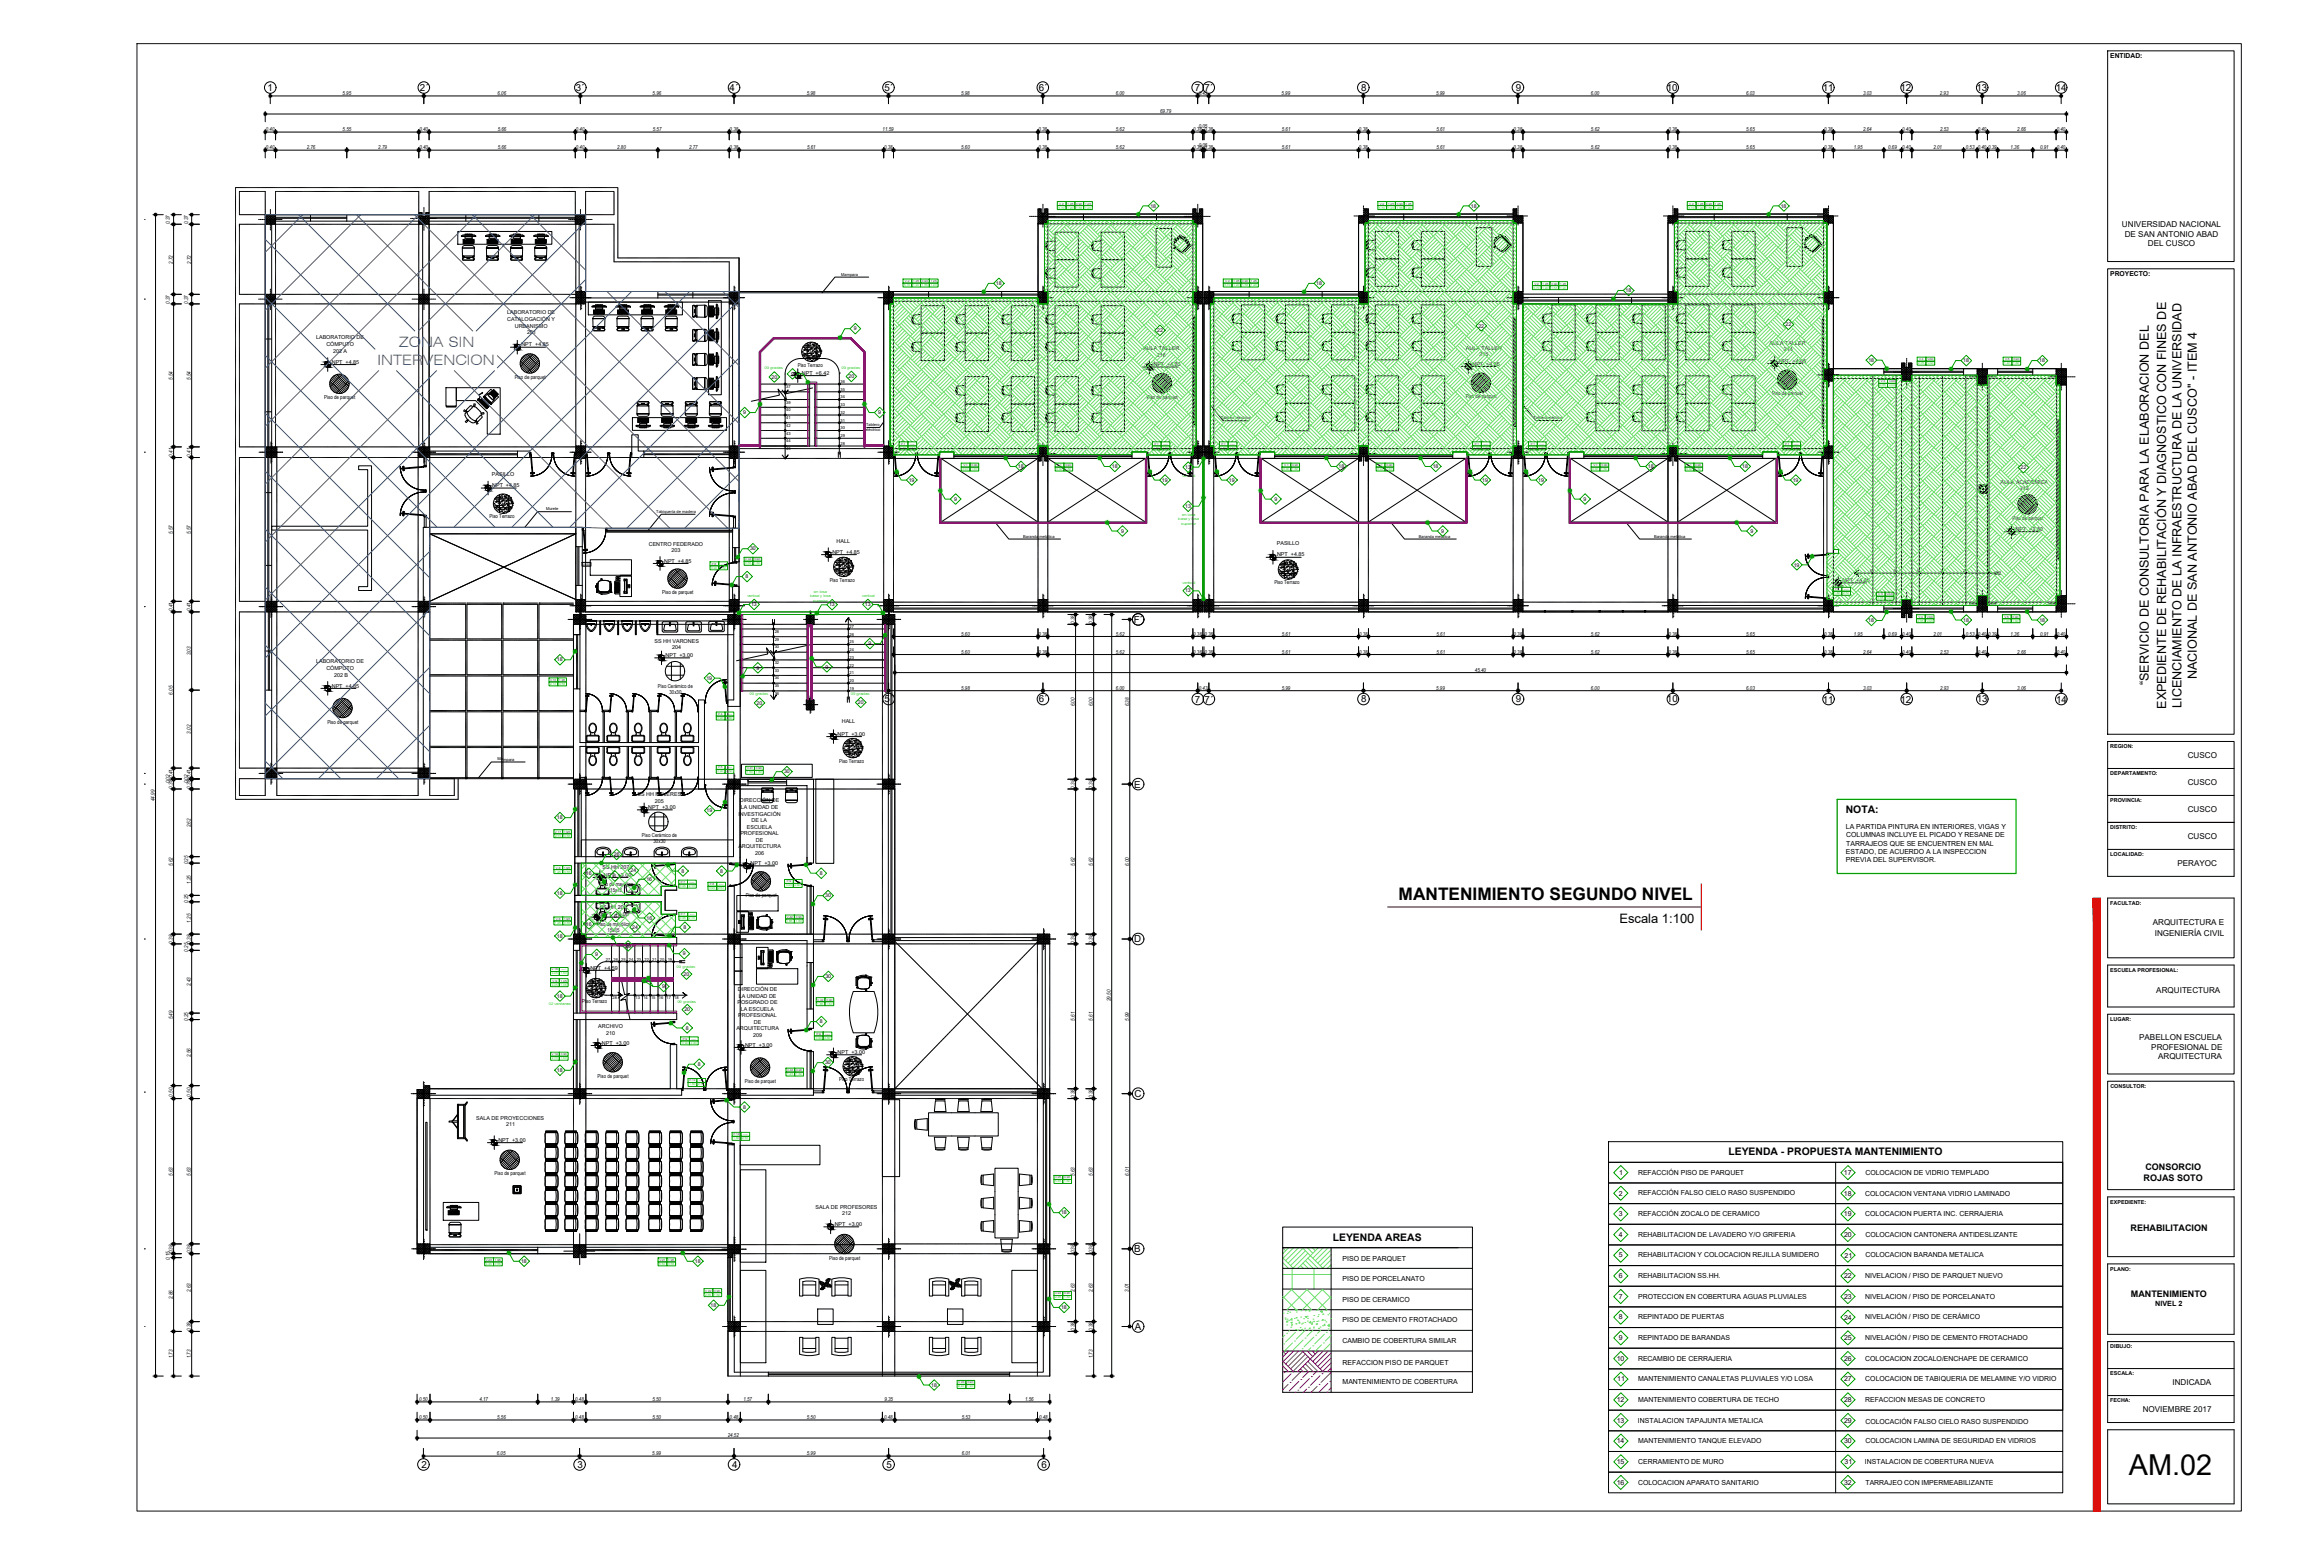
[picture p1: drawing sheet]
<svg xmlns="http://www.w3.org/2000/svg" width="900mm" height="607mm" viewBox="0 0 900 607" stroke-linecap="round" stroke-linejoin="round" font-family="sans-serif">
<defs><g id="words">
<text font-size="11.2" x="824.9" y="571.2">AM.02</text>
<text font-size="6.7" x="541.9" y="348.8">MANTENIMIENTO SEGUNDO NIVEL</text>
<g font-size="5.5" fill="#3a49a6">
<text x="154.5" y="134.5">ZONA SIN</text>
<text x="146.3" y="141.3">INTERVENCION</text>
</g>
<text font-size="5" x="627.5" y="357.7">Escala 1:100</text>
<g font-size="4.9">
<text x="851.2" y="263.1" transform="rotate(-90 851.2 263.1)">NACIONAL DE SAN ANTONIO ABAD DEL CUSCO&quot; - ITEM 4</text>
<text x="832.7" y="265.4" transform="rotate(-90 832.7 265.4)">“SERVICIO DE CONSULTORIA PARA LA ELABORACION DEL</text>
<text x="839.4" y="274.6" transform="rotate(-90 839.4 274.6)">EXPEDIENTE DE REHABILITACIÓN Y DIAGNOSTICO CON FINES DE</text>
<text x="845.3" y="274.2" transform="rotate(-90 845.3 274.2)">LICENCIAMIENTO DE LA INFRAESTRUCTURA DE LA UNIVERSIDAD</text>
</g>
<g font-size="4">
<text x="715.2" y="315">NOTA:</text>
<text x="669.7" y="447.5">LEYENDA - PROPUESTA MANTENIMIENTO</text>
<text x="516.4" y="480.6">LEYENDA AREAS</text>
</g>
<g font-size="3.8">
<text x="103.6" y="35.3">1</text>
<text x="162.7" y="35.3">2´</text>
<text x="223.1" y="35.3">3´</text>
<text x="282.7" y="35.3">4´</text>
<text x="342.7" y="35.3">5´</text>
<text x="402.5" y="35.3">6´</text>
<text x="463" y="35.3">7</text>
<text x="466.7" y="35.3">7´</text>
<text x="527.4" y="35.3">8</text>
<text x="587.3" y="35.3">9</text>
<text x="645.9" y="35.3">10</text>
<text x="706.3" y="35.3">11</text>
<text x="736.4" y="35.3">12</text>
<text x="765.9" y="35.3">13</text>
<text x="796.6" y="35.3">14</text>
<text x="439.3" y="241.3">F´</text>
<text x="342.8" y="272.1">5´</text>
<text x="402.6" y="272.1">6´</text>
<text x="463" y="272.1">7</text>
<text x="466.8" y="272.1">7´</text>
<text x="527.5" y="272.1">8</text>
<text x="587.4" y="272.1">9</text>
<text x="645.9" y="272.1">10</text>
<text x="706.3" y="272.1">11</text>
<text x="736.4" y="272.1">12</text>
<text x="765.9" y="272.1">13</text>
<text x="796.7" y="272.1">14</text>
<text x="439.5" y="305.1">E</text>
<text x="439.5" y="365.1">D</text>
<text x="439.6" y="425">C</text>
<text x="439.5" y="485.1">B</text>
<text x="439.8" y="515.2">A</text>
<text x="163.3" y="568.6">2</text>
<text x="223.7" y="568.6">3</text>
<text x="283.7" y="568.6">4</text>
<text x="343.5" y="568.6">5</text>
<text x="403.5" y="568.6">6</text>
</g>
<g font-size="3.5">
<text x="831.3" y="453.2">CONSORCIO</text>
<text x="830.6" y="457.4">ROJAS SOTO</text>
<text x="825.5" y="476.9">REHABILITACION</text>
<text x="825.7" y="502.4">MANTENIMIENTO</text>
</g>
<g font-size="3.1">
<text x="822.2" y="87.9">UNIVERSIDAD NACIONAL</text>
<text x="823.3" y="91.7">DE SAN ANTONIO ABAD</text>
<text x="832.3" y="95.5">DEL CUSCO</text>
<text x="847.7" y="293.6">CUSCO</text>
<text x="847.7" y="304.1">CUSCO</text>
<text x="847.7" y="314.5">CUSCO</text>
<text x="847.7" y="325">CUSCO</text>
<text x="843.7" y="335.4">PERAYOC</text>
<text x="834.2" y="358.2">ARQUITECTURA E</text>
<text x="835" y="362.5">INGENIERÍA CIVIL</text>
<text x="835.5" y="384.6">ARQUITECTURA</text>
<text x="828.9" y="402.7">PABELLON ESCUELA</text>
<text x="833.6" y="406.5">PROFESIONAL DE</text>
<text x="836.2" y="410.3">ARQUITECTURA</text>
<text x="841.8" y="536.5">INDICADA</text>
<text x="830.3" y="547">NOVIEMBRE 2017</text>
</g>
<text font-size="2.8" x="835.1" y="505.9">NIVEL 2</text>
<g font-size="2.7">
<text x="715.3" y="321">LA PARTIDA PINTURA EN INTERIORES, VIGAS Y</text>
<text x="715.3" y="324.3">COLUMNAS INCLUYE EL PICADO Y RESANE DE</text>
<text x="715.4" y="327.5">TARRAJEOS QUE SE ENCUENTREN EN MAL</text>
<text x="715.2" y="330.7">ESTADO, DE ACUERDO A LA INSPECCION</text>
<text x="715.3" y="334">PREVIA DEL SUPERVISOR.</text>
<text x="627.4" y="455.1">1</text>
<text x="634.7" y="455">REFACCIÓN PISO DE PARQUET</text>
<text x="714.5" y="455.1">17</text>
<text x="722.8" y="455.1">COLOCACION DE VIDRIO TEMPLADO</text>
<text x="627.3" y="463.1">2</text>
<text x="634.7" y="463">REFACCIÓN FALSO CIELO RASO SUSPENDIDO</text>
<text x="714.5" y="463.1">18</text>
<text x="722.7" y="463.1">COLOCACION VENTANA VIDRIO LAMINADO</text>
<text x="627.3" y="471.1">3</text>
<text x="634.7" y="471">REFACCIÓN ZOCALO DE CERAMICO</text>
<text x="714.5" y="471.1">19</text>
<text x="722.7" y="471.1">COLOCACION PUERTA INC. CERRAJERIA</text>
<text x="627.3" y="479.1">4</text>
<text x="634.7" y="479.1">REHABILITACION DE LAVADERO Y/O GRIFERIA</text>
<text x="714.6" y="479.1">20</text>
<text x="722.8" y="479.1">COLOCACION CANTONERA ANTIDESLIZANTE</text>
<text x="520.2" y="488.6">PISO DE PARQUET</text>
<text x="627.3" y="487.1">5</text>
<text x="634.7" y="487.1">REHABILITACION Y COLOCACION REJILLA SUMIDERO</text>
<text x="714.7" y="487.1">21</text>
<text x="722.8" y="487.1">COLOCACION BARANDA METALICA</text>
<text x="520.2" y="496.2">PISO DE PORCELANATO</text>
<text x="627.3" y="495.1">6</text>
<text x="634.7" y="495.1">REHABILITACION SS.HH.</text>
<text x="714.6" y="495.1">22</text>
<text x="722.7" y="495.1">NIVELACION / PISO DE PARQUET NUEVO</text>
<text x="627.3" y="503.1">7</text>
<text x="634.7" y="503.1">PROTECCION EN COBERTURA AGUAS PLUVIALES</text>
<text x="714.6" y="503.1">23</text>
<text x="722.7" y="503.1">NIVELACION / PISO DE PORCELANATO</text>
<text x="520.2" y="504.2">PISO DE CERAMICO</text>
<text x="520.2" y="512.2">PISO DE CEMENTO FROTACHADO</text>
<text x="627.3" y="511.1">8</text>
<text x="634.7" y="511.1">REPINTADO DE PUERTAS</text>
<text x="714.6" y="511.1">24</text>
<text x="722.7" y="511.1">NIVELACIÓN / PISO DE CERÁMICO</text>
<text x="520.2" y="520.2">CAMBIO DE COBERTURA SIMILAR</text>
<text x="627.3" y="519.1">9</text>
<text x="634.7" y="519.1">REPINTADO DE BARANDAS</text>
<text x="714.5" y="519.1">25</text>
<text x="722.7" y="519.1">NIVELACIÓN / PISO DE CEMENTO FROTACHADO</text>
<text x="626.4" y="527.1">10</text>
<text x="634.7" y="527.1">RECAMBIO DE CERRAJERIA</text>
<text x="714.6" y="527.1">26</text>
<text x="722.7" y="527.1">COLOCACION ZOCALO/ENCHAPE DE CERAMICO</text>
<text x="520.2" y="528.6">REFACCION PISO DE PARQUET</text>
<text x="520.2" y="536.2">MANTENIMIENTO DE COBERTURA</text>
<text x="626.7" y="535.1">11</text>
<text x="634.7" y="535.1">MANTENIMIENTO CANALETAS PLUVIALES Y/O LOSA</text>
<text x="714.6" y="535.1">27</text>
<text x="722.8" y="535.1">COLOCACION DE TABIQUERIA DE MELAMINE Y/O VIDRIO</text>
<text x="626.5" y="543.1">12</text>
<text x="634.7" y="543.1">MANTENIMIENTO COBERTURA DE TECHO</text>
<text x="714.6" y="543.1">28</text>
<text x="722.7" y="543.1">REFACCION MESAS DE CONCRETO</text>
<text x="626.5" y="551.1">13</text>
<text x="634.7" y="551.1">INSTALACION TAPAJUNTA METALICA</text>
<text x="714.6" y="551.1">29</text>
<text x="722.8" y="551.5">COLOCACIÓN FALSO CIELO RASO SUSPENDIDO</text>
<text x="626.5" y="559.1">14</text>
<text x="634.7" y="559.1">MANTENIMIENTO TANQUE ELEVADO</text>
<text x="714.5" y="559.1">30</text>
<text x="722.8" y="559.1">COLOCACION LAMINA DE SEGURIDAD EN VIDRIOS</text>
<text x="626.5" y="567.1">15</text>
<text x="634.8" y="567.1">CERRAMIENTO DE MURO</text>
<text x="714.7" y="567.1">31</text>
<text x="722.6" y="567.1">INSTALACION DE COBERTURA NUEVA</text>
<text x="626.5" y="575.1">16</text>
<text x="634.7" y="575.1">COLOCACION APARATO SANITARIO</text>
<text x="714.5" y="575.1">32</text>
<text x="722.8" y="575.1">TARRAJEO CON IMPERMEABILIZANTE</text>
</g>
<g font-size="2.6">
<text x="817.7" y="22.7">ENTIDAD:</text>
<text x="817.7" y="107.1">PROYECTO:</text>
</g>
<g font-size="2.1">
<text x="132.7" y="36.9">5.95</text>
<text x="192.8" y="36.9">6.06</text>
<text x="252.9" y="36.9">5.96</text>
<text x="312.6" y="36.9">5.98</text>
<text x="372.4" y="36.9">5.98</text>
<text x="432.3" y="36.9">6.00</text>
<text x="464.5" y="36.9">0.43</text>
<text x="496.6" y="36.9">5.99</text>
<text x="556.5" y="36.9">5.99</text>
<text x="616.4" y="36.9">6.00</text>
<text x="676.6" y="36.9">6.03</text>
<text x="721.9" y="36.9">3.03</text>
<text x="751.7" y="36.9">2.93</text>
<text x="781.6" y="36.9">3.06</text>
<text x="449.5" y="43.9">69.79</text>
<text x="103" y="50.9">0.40</text>
<text x="132.8" y="50.9">5.55</text>
<text x="162.5" y="50.9">0.40</text>
<text x="192.8" y="50.9">5.66</text>
<text x="223.2" y="50.9">0.40</text>
<text x="253" y="50.9">5.57</text>
<text x="282.7" y="50.9">0.38</text>
<text x="342" y="50.9">11.59</text>
<text x="402.4" y="50.9">0.38</text>
<text x="432.4" y="50.9">5.62</text>
<text x="462.4" y="50.9">0.38</text>
<text x="464.5" y="49.8">0.05</text>
<text x="466.7" y="50.9">0.38</text>
<text x="496.7" y="50.9">5.61</text>
<text x="526.6" y="50.9">0.38</text>
<text x="556.6" y="50.9">5.61</text>
<text x="586.5" y="50.9">0.38</text>
<text x="616.5" y="50.9">5.62</text>
<text x="646.5" y="50.9">0.38</text>
<text x="676.6" y="50.9">5.65</text>
<text x="706.8" y="50.9">0.38</text>
<text x="721.9" y="50.9">2.64</text>
<text x="737.1" y="50.9">0.40</text>
<text x="751.7" y="50.9">2.53</text>
<text x="766.4" y="50.9">0.40</text>
<text x="781.7" y="50.9">2.66</text>
<text x="797" y="50.9">0.40</text>
<text x="103" y="57.9">0.40</text>
<text x="118.8" y="57.9">2.76</text>
<text x="146.6" y="57.9">2.79</text>
<text x="162.5" y="57.9">0.40</text>
<text x="192.8" y="57.9">5.66</text>
<text x="223.2" y="57.9">0.40</text>
<text x="239.2" y="57.9">2.80</text>
<text x="267" y="57.9">2.77</text>
<text x="282.7" y="57.9">0.38</text>
<text x="312.7" y="57.9">5.61</text>
<text x="342.6" y="57.9">0.38</text>
<text x="372.5" y="57.9">5.60</text>
<text x="402.4" y="57.9">0.38</text>
<text x="432.4" y="57.9">5.62</text>
<text x="462.4" y="57.9">0.38</text>
<text x="464.5" y="56.8">0.05</text>
<text x="466.7" y="57.9">0.38</text>
<text x="496.7" y="57.9">5.61</text>
<text x="526.6" y="57.9">0.38</text>
<text x="556.6" y="57.9">5.61</text>
<text x="586.5" y="57.9">0.38</text>
<text x="616.5" y="57.9">5.62</text>
<text x="646.5" y="57.9">0.38</text>
<text x="676.6" y="57.9">5.65</text>
<text x="706.8" y="57.9">0.38</text>
<text x="718.4" y="57.9">1.95</text>
<text x="731.7" y="57.9">0.69</text>
<text x="737.1" y="57.9">0.40</text>
<text x="749.2" y="57.9">2.01</text>
<text x="761.8" y="57.9">0.53</text>
<text x="766.4" y="57.9">0.40</text>
<text x="770.4" y="57.9">0.39</text>
<text x="779.1" y="57.9">1.36</text>
<text x="790.5" y="57.9">0.91</text>
<text x="797" y="57.9">0.40</text>
<text x="65.9" y="86.8" transform="rotate(-90 65.9 86.8)">0.37</text>
<text x="72.9" y="86.8" transform="rotate(-90 72.9 86.8)">0.37</text>
<text x="67" y="102.2" transform="rotate(-90 67 102.2)">2.72</text>
<text x="74" y="102.2" transform="rotate(-90 74 102.2)">2.72</text>
<text x="65.9" y="117.6" transform="rotate(-90 65.9 117.6)">0.37</text>
<text x="72.9" y="117.6" transform="rotate(-90 72.9 117.6)">0.37</text>
<text x="196.5" y="124.4">CATALOGACIÓN Y</text>
<text x="196.5" y="121.5">LABORATORIO DE</text>
<text x="122.5" y="131.3">LABORATORIO DE</text>
<text x="199.5" y="126.9">URBANISMO</text>
<text x="204.3" y="129.5">201</text>
<text x="126.5" y="134.2">CÓMPUTO</text>
<text x="129" y="136.7">202 A</text>
<text x="202" y="134.2">NPT +4.85</text>
<text x="443" y="135.7">AULA TALLER</text>
<text x="568" y="135.5">AULA TALLER</text>
<text x="685.7" y="133.5">AULA TALLER</text>
<text x="691.2" y="136">214</text>
<text x="128.6" y="140.9">NPT +4.85</text>
<text x="309.1" y="142">Piso Terrazo</text>
<text x="447" y="141.8">NPT +4.85</text>
<text x="448.3" y="138.2">216</text>
<text x="570.6" y="141.6">NPT +4.85</text>
<text x="573.3" y="138">215</text>
<text x="689.2" y="140.5">NPT +4.85</text>
<text x="67" y="147.1" transform="rotate(-90 67 147.1)">5.54</text>
<text x="74" y="147.1" transform="rotate(-90 74 147.1)">5.54</text>
<text x="199.4" y="146.8">Piso de parquet</text>
<text x="310.7" y="145.2">NPT +6.42</text>
<text x="125.7" y="154.7">Piso de parquet</text>
<text x="444.4" y="154.5">Piso de parquet</text>
<text x="568" y="154.3">Piso de parquet</text>
<text x="686.6" y="153.1">Piso de parquet</text>
<text x="67" y="176.8" transform="rotate(-90 67 176.8)">0.41</text>
<text x="74" y="176.8" transform="rotate(-90 74 176.8)">0.41</text>
<text x="190.6" y="184.4">PASILLO</text>
<text x="190.7" y="188.7">NPT +4.85</text>
<text x="775.1" y="187.4">AULA ACADÉMICA</text>
<text x="782.7" y="189.9">213</text>
<text x="189.7" y="200.8">Piso Terrazo</text>
<text x="779.8" y="201.4">Piso de parquet</text>
<text x="67" y="206.8" transform="rotate(-90 67 206.8)">5.57</text>
<text x="74" y="206.8" transform="rotate(-90 74 206.8)">5.57</text>
<text x="781" y="205.6">NPT +3.80</text>
<text x="251.4" y="211.5">CENTRO FEDERADO</text>
<text x="260.2" y="213.9">203</text>
<text x="322.5" y="214.5">NPT +4.85</text>
<text x="324.2" y="210.2">HALL</text>
<text x="494.8" y="211.2">PASILLO</text>
<text x="494.8" y="215.5">NPT +4.85</text>
<text x="257.3" y="217.9">NPT +4.85</text>
<text x="321.5" y="225.3">Piso Terrazo</text>
<text x="493.8" y="226.3">Piso Terrazo</text>
<text x="713.9" y="225.5">NPT +4.85</text>
<text x="256.6" y="230.2">Piso de parquet</text>
<text x="67" y="236.6" transform="rotate(-90 67 236.6)">0.41</text>
<text x="74" y="236.6" transform="rotate(-90 74 236.6)">0.41</text>
<text x="416.5" y="241.7" transform="rotate(-90 416.5 241.7)">0.38</text>
<text x="423.5" y="241.7" transform="rotate(-90 423.5 241.7)">0.38</text>
<text x="253.6" y="248.9">SS HH VARONES</text>
<text x="260.5" y="251.4">204</text>
<text x="372.5" y="246.2">5.60</text>
<text x="402.4" y="246.2">0.38</text>
<text x="432.4" y="246.2">5.62</text>
<text x="462.4" y="246.2">0.38</text>
<text x="466.7" y="246.2">0.38</text>
<text x="496.7" y="246.2">5.61</text>
<text x="526.6" y="246.2">0.38</text>
<text x="556.6" y="246.2">5.61</text>
<text x="586.5" y="246.2">0.38</text>
<text x="616.5" y="246.2">5.62</text>
<text x="646.5" y="246.2">0.38</text>
<text x="676.6" y="246.2">5.65</text>
<text x="706.8" y="246.2">0.38</text>
<text x="718.4" y="246.2">1.95</text>
<text x="731.7" y="246.2">0.69</text>
<text x="737.1" y="246.2">0.40</text>
<text x="749.2" y="246.2">2.01</text>
<text x="761.8" y="246.2">0.53</text>
<text x="766.4" y="246.2">0.40</text>
<text x="770.4" y="246.2">0.39</text>
<text x="779.1" y="246.2">1.36</text>
<text x="790.5" y="246.2">0.91</text>
<text x="797" y="246.2">0.40</text>
<text x="74" y="253.9" transform="rotate(-90 74 253.9)">3.03</text>
<text x="122.5" y="256.7">LABORATORIO DE</text>
<text x="257.9" y="254.5">NPT +3.00</text>
<text x="372.5" y="253.3">5.60</text>
<text x="402.4" y="253.3">0.38</text>
<text x="432.4" y="253.3">5.62</text>
<text x="462.4" y="253.3">0.38</text>
<text x="466.7" y="253.3">0.38</text>
<text x="496.7" y="253.3">5.61</text>
<text x="526.6" y="253.3">0.38</text>
<text x="556.6" y="253.3">5.61</text>
<text x="586.5" y="253.3">0.38</text>
<text x="616.5" y="253.3">5.62</text>
<text x="646.5" y="253.3">0.38</text>
<text x="676.6" y="253.3">5.65</text>
<text x="706.8" y="253.3">0.38</text>
<text x="721.9" y="253.3">2.64</text>
<text x="737.1" y="253.3">0.40</text>
<text x="751.7" y="253.3">2.53</text>
<text x="766.4" y="253.3">0.40</text>
<text x="781.7" y="253.3">2.66</text>
<text x="797" y="253.3">0.40</text>
<text x="126.5" y="259.6">CÓMPUTO</text>
<text x="129.4" y="262.1">202 B</text>
<text x="571.5" y="260.3">45.40</text>
<text x="67" y="269" transform="rotate(-90 67 269)">6.05</text>
<text x="128.6" y="266.3">NPT +4.85</text>
<text x="254.9" y="266.3">Piso Cerámico de</text>
<text x="259.4" y="268.8">30x30</text>
<text x="372.5" y="267.2">5.98</text>
<text x="432.4" y="267.2">6.00</text>
<text x="464.5" y="267.2">0.43</text>
<text x="496.6" y="267.2">5.99</text>
<text x="556.5" y="267.2">5.99</text>
<text x="616.5" y="267.2">6.00</text>
<text x="676.6" y="267.2">6.03</text>
<text x="721.9" y="267.2">3.03</text>
<text x="751.7" y="267.2">2.93</text>
<text x="781.7" y="267.2">3.06</text>
<text x="416.5" y="273.6" transform="rotate(-90 416.5 273.6)">6.00</text>
<text x="423.5" y="273.6" transform="rotate(-90 423.5 273.6)">6.00</text>
<text x="437.5" y="273.6" transform="rotate(-90 437.5 273.6)">6.38</text>
<text x="126.8" y="280.3">Piso de parquet</text>
<text x="326.2" y="280">HALL</text>
<text x="74" y="284.1" transform="rotate(-90 74 284.1)">3.02</text>
<text x="324.5" y="285">NPT +3.00</text>
<text x="817.7" y="289.8">REGION:</text>
<text x="325.1" y="295.5">Piso Terrazo</text>
<text x="65.9" y="303.5" transform="rotate(-90 65.9 303.5)">0.02</text>
<text x="67" y="305.5" transform="rotate(-90 67 305.5)">0.38</text>
<text x="67" y="301.2" transform="rotate(-90 67 301.2)">0.41</text>
<text x="72.9" y="303.5" transform="rotate(-90 72.9 303.5)">0.02</text>
<text x="74" y="305.5" transform="rotate(-90 74 305.5)">0.38</text>
<text x="74" y="301.2" transform="rotate(-90 74 301.2)">0.41</text>
<text x="416.5" y="305.5" transform="rotate(-90 416.5 305.5)">0.38</text>
<text x="423.5" y="305.5" transform="rotate(-90 423.5 305.5)">0.38</text>
<text x="817.7" y="300.3">DEPARTAMENTO:</text>
<text x="60" y="310.3" transform="rotate(-90 60 310.3)">44.99</text>
<text x="247" y="308.4">SS HH MUJERES</text>
<text x="253.8" y="310.9">205</text>
<text x="286.7" y="310.7">DIRECCIÓN DE</text>
<text x="817.7" y="310.7">PROVINCIA:</text>
<text x="251.2" y="313.4">NPT +3.00</text>
<text x="286.1" y="316.1">INVESTIGACIÓN</text>
<text x="287" y="313.2">LA UNIDAD DE</text>
<text x="74" y="320.4" transform="rotate(-90 74 320.4)">2.62</text>
<text x="286.9" y="323.6">PROFESIONAL</text>
<text x="289.4" y="321.1">ESCUELA</text>
<text x="291.2" y="318.6">DE LA</text>
<text x="817.7" y="321.2">DISTRITO:</text>
<text x="248.8" y="324">Piso Cerámico de</text>
<text x="253.2" y="326.5">30x30</text>
<text x="286.1" y="328.7">ARQUITECTURA</text>
<text x="292.9" y="326.1">DE</text>
<text x="67" y="335.5" transform="rotate(-90 67 335.5)">5.62</text>
<text x="72.9" y="334.8" transform="rotate(-90 72.9 334.8)">0.25</text>
<text x="290.8" y="335.1">NPT +3.00</text>
<text x="292.6" y="331.2">206</text>
<text x="416.5" y="335.5" transform="rotate(-90 416.5 335.5)">5.62</text>
<text x="423.5" y="335.5" transform="rotate(-90 423.5 335.5)">5.62</text>
<text x="437.5" y="335.5" transform="rotate(-90 437.5 335.5)">6.00</text>
<text x="817.7" y="331.6">LOCALIDAD:</text>
<text x="233.4" y="336.6">SS HH 207</text>
<text x="234" y="339.6">NPT +3.00</text>
<text x="74" y="342.4" transform="rotate(-90 74 342.4)">1.25</text>
<text x="232.4" y="343.1">Piso de mayólica</text>
<text x="236.5" y="345.6">15x15</text>
<text x="289" y="347.4">Piso de parquet</text>
<text x="72.9" y="349.8" transform="rotate(-90 72.9 349.8)">0.25</text>
<text x="232.4" y="352">SS HH 208</text>
<text x="817.7" y="350.5">FACULTAD:</text>
<text x="74" y="357.4" transform="rotate(-90 74 357.4)">1.25</text>
<text x="231.3" y="358.5">Piso de mayólica</text>
<text x="233" y="354.9">NPT +3.00</text>
<text x="67" y="365.5" transform="rotate(-90 67 365.5)">0.38</text>
<text x="74" y="365.5" transform="rotate(-90 74 365.5)">0.38</text>
<text x="235.4" y="361">15x15</text>
<text x="416.5" y="365.5" transform="rotate(-90 416.5 365.5)">0.38</text>
<text x="423.5" y="365.5" transform="rotate(-90 423.5 365.5)">0.38</text>
<text x="72.9" y="368.6" transform="rotate(-90 72.9 368.6)">0.25</text>
<text x="228.8" y="375.5">NPT +4.59</text>
<text x="817.7" y="376.4">ESCUELA PROFESIONAL:</text>
<text x="74" y="382" transform="rotate(-90 74 382)">2.43</text>
<text x="285.9" y="383.9">DIRECCIÓN DE</text>
<text x="225.6" y="388.5">Piso Terrazo</text>
<text x="285.8" y="388.9">POSGRADO DE</text>
<text x="286.2" y="386.4">LA UNIDAD DE</text>
<text x="430.5" y="387.7" transform="rotate(-90 430.5 387.7)">29.50</text>
<text x="67" y="394.8" transform="rotate(-90 67 394.8)">5.49</text>
<text x="72.9" y="395.4" transform="rotate(-90 72.9 395.4)">0.25</text>
<text x="286.1" y="394">PROFESIONAL</text>
<text x="287" y="391.5">LA ESCUELA</text>
<text x="416.5" y="395.3" transform="rotate(-90 416.5 395.3)">5.61</text>
<text x="423.5" y="395.3" transform="rotate(-90 423.5 395.3)">5.61</text>
<text x="437.5" y="395.4" transform="rotate(-90 437.5 395.4)">5.99</text>
<text x="817.7" y="395.5">LUGAR:</text>
<text x="231.8" y="398.3">ARCHIVO</text>
<text x="234.8" y="400.8">210</text>
<text x="285.3" y="399">ARQUITECTURA</text>
<text x="291.9" y="401.5">209</text>
<text x="292.1" y="396.5">DE</text>
<text x="233.3" y="404.7">NPT +3.00</text>
<text x="288.7" y="405.4">NPT +3.00</text>
<text x="74" y="409.5" transform="rotate(-90 74 409.5)">2.56</text>
<text x="324.5" y="408.3">NPT +3.00</text>
<text x="231.6" y="417.5">Piso de parquet</text>
<text x="288.6" y="419.6">Piso de parquet</text>
<text x="325.1" y="418.7">Piso Terrazo</text>
<text x="67" y="424.8" transform="rotate(-90 67 424.8)">0.50</text>
<text x="74" y="424.8" transform="rotate(-90 74 424.8)">0.50</text>
<text x="416.5" y="425.4" transform="rotate(-90 416.5 425.4)">0.38</text>
<text x="423.5" y="425.4" transform="rotate(-90 423.5 425.4)">0.38</text>
<text x="817.7" y="421.4">CONSULTOR:</text>
<text x="184.6" y="433.7">SALA DE PROYECCIONES</text>
<text x="196.1" y="436.2">211</text>
<text x="193.1" y="442.3">NPT +3.00</text>
<text x="67" y="455.4" transform="rotate(-90 67 455.4)">5.63</text>
<text x="74" y="455.4" transform="rotate(-90 74 455.4)">5.63</text>
<text x="191.6" y="455.3">Piso de parquet</text>
<text x="416.5" y="455.4" transform="rotate(-90 416.5 455.4)">5.63</text>
<text x="423.5" y="455.4" transform="rotate(-90 423.5 455.4)">5.63</text>
<text x="437.5" y="455.4" transform="rotate(-90 437.5 455.4)">6.01</text>
<text x="817.7" y="466.2">EXPEDIENTE:</text>
<text x="316.1" y="468.3">SALA DE PROFESORES</text>
<text x="326.3" y="470.8">212</text>
<text x="323.4" y="474.9">NPT +3.00</text>
<text x="67" y="485.5" transform="rotate(-90 67 485.5)">0.38</text>
<text x="74" y="485.5" transform="rotate(-90 74 485.5)">0.38</text>
<text x="416.5" y="485.5" transform="rotate(-90 416.5 485.5)">0.38</text>
<text x="423.5" y="485.5" transform="rotate(-90 423.5 485.5)">0.38</text>
<text x="65.9" y="488.1" transform="rotate(-90 65.9 488.1)">0.15</text>
<text x="321.3" y="487.9">Piso de parquet</text>
<text x="817.7" y="492.2">PLANO:</text>
<text x="67" y="503.1" transform="rotate(-90 67 503.1)">2.86</text>
<text x="74" y="500.5" transform="rotate(-90 74 500.5)">2.63</text>
<text x="416.5" y="500.5" transform="rotate(-90 416.5 500.5)">2.63</text>
<text x="423.5" y="500.5" transform="rotate(-90 423.5 500.5)">2.63</text>
<text x="437.4" y="500.4" transform="rotate(-90 437.4 500.4)">3.01</text>
<text x="74" y="515.6" transform="rotate(-90 74 515.6)">0.38</text>
<text x="416.5" y="515.6" transform="rotate(-90 416.5 515.6)">0.38</text>
<text x="423.5" y="515.6" transform="rotate(-90 423.5 515.6)">0.38</text>
<text x="67" y="526.2" transform="rotate(-90 67 526.2)">1.73</text>
<text x="74" y="526.2" transform="rotate(-90 74 526.2)">1.73</text>
<text x="423.5" y="526.2" transform="rotate(-90 423.5 526.2)">1.73</text>
<text x="817.7" y="522.3">DIBUJO:</text>
<text x="817.7" y="532.7">ESCALA:</text>
<text x="162.4" y="542.7">0.50</text>
<text x="185.7" y="542.8">4.17</text>
<text x="213.5" y="542.7">1.39</text>
<text x="222.9" y="542.7">0.48</text>
<text x="252.8" y="542.7">5.50</text>
<text x="288.1" y="542.7">1.57</text>
<text x="342.7" y="542.7">9.35</text>
<text x="397.2" y="542.7">1.56</text>
<text x="817.7" y="543.2">FECHA:</text>
<text x="162.4" y="549.7">0.50</text>
<text x="192.7" y="549.7">5.56</text>
<text x="222.9" y="549.7">0.48</text>
<text x="252.8" y="549.7">5.50</text>
<text x="282.7" y="549.7">0.48</text>
<text x="312.6" y="549.7">5.50</text>
<text x="342.6" y="549.7">0.48</text>
<text x="372.6" y="549.7">5.53</text>
<text x="402.6" y="549.7">0.48</text>
<text x="282" y="556.7">24.52</text>
<text x="192.6" y="563.7">6.05</text>
<text x="252.8" y="563.7">5.99</text>
<text x="312.6" y="563.7">5.99</text>
<text x="372.7" y="563.7">6.01</text>
</g>
<g font-size="2">
<text x="445.8" y="80.4">18</text>
<text x="569.9" y="80.4">18</text>
<text x="690" y="80.4">18</text>
<text x="385.9" y="110.4">18</text>
<text x="510" y="110.4">18</text>
<text x="629.9" y="113.2">18</text>
<text x="330.9" y="128">9</text>
<text x="448.4" y="128.6">22</text>
<text x="572.9" y="126.9">22</text>
<text x="691.9" y="126.3">22</text>
<text x="724" y="140.2">18</text>
<text x="760.7" y="140.3">18</text>
<text x="790.2" y="140.3">18</text>
<text x="298.9" y="146.7">20</text>
<text x="306.5" y="145.6">9</text>
<text x="328.8" y="146.5">20</text>
<text x="288" y="160.5">9</text>
<text x="340.3" y="160.5">9</text>
<text x="394.4" y="181.3">18</text>
<text x="430.8" y="181.3">18</text>
<text x="459.2" y="181.6">13</text>
<text x="518.7" y="181.3">18</text>
<text x="555.2" y="181.3">18</text>
<text x="638.5" y="181.3">18</text>
<text x="675" y="181.3">18</text>
<text x="783" y="181.8">22</text>
<text x="352.1" y="186.6">19</text>
<text x="450.2" y="186.6">19</text>
<text x="476.2" y="186.6">19</text>
<text x="574.3" y="186.6">19</text>
<text x="596" y="186.6">19</text>
<text x="694.6" y="186.6">19</text>
<text x="369.7" y="194">9</text>
<text x="459.2" y="196.8">13</text>
<text x="493.8" y="194">9</text>
<text x="613.6" y="194">9</text>
<text x="434.4" y="206.3">9</text>
<text x="558.5" y="206.3">9</text>
<text x="678.3" y="206.3">9</text>
<text x="290.6" y="213.2">30</text>
<text x="695" y="219.4">19</text>
<text x="288.9" y="224">8</text>
<text x="459.2" y="229.5">13</text>
<text x="291" y="234.8">13</text>
<text x="321.2" y="234.9">13</text>
<text x="335.1" y="234.8">13</text>
<text x="723.9" y="241">18</text>
<text x="760.7" y="240.8">18</text>
<text x="790.2" y="240.8">18</text>
<text x="336.5" y="250">9</text>
<text x="215.8" y="256.2">18</text>
<text x="273.7" y="263.3">19</text>
<text x="293.1" y="259.4">9</text>
<text x="319.8" y="259">9</text>
<text x="293.2" y="272.9">20</text>
<text x="332.4" y="272.7">20</text>
<text x="303.8" y="299.6">30</text>
<text x="215.8" y="317.4">18</text>
<text x="273.8" y="314.6">19</text>
<text x="237.8" y="331.6">26</text>
<text x="227" y="338.9">16</text>
<text x="237.7" y="340">6</text>
<text x="244.3" y="337.9">24</text>
<text x="250.5" y="341.2">16</text>
<text x="264.1" y="338.1">8</text>
<text x="279.1" y="338.1">8</text>
<text x="317.7" y="339">8</text>
<text x="215.8" y="346.6">18</text>
<text x="319.7" y="347.6">30</text>
<text x="227" y="358.5">16</text>
<text x="238" y="355.6">6</text>
<text x="244.9" y="359.8">24</text>
<text x="250.5" y="356.2">16</text>
<text x="264.8" y="359.8">8</text>
<text x="215.8" y="363.2">18</text>
<text x="230.6" y="370.4">9</text>
<text x="242.2" y="367.1">26</text>
<text x="264.6" y="370.1">9</text>
<text x="256.6" y="382.8">9</text>
<text x="264.9" y="378">20</text>
<text x="319.8" y="378.9">30</text>
<text x="215.8" y="386.5">18</text>
<text x="265.2" y="391.7">20</text>
<text x="265.7" y="398.8">8</text>
<text x="317.7" y="396.4">8</text>
<text x="270.4" y="412.9">8</text>
<text x="319.7" y="412.3">30</text>
<text x="215.8" y="415.2">18</text>
<text x="287.9" y="429.5">8</text>
<text x="411.2" y="470.4">18</text>
<text x="201.9" y="489.2">18</text>
<text x="269.2" y="489.2">18</text>
<text x="275.3" y="506.3">18</text>
<text x="411.2" y="507.1">18</text>
<text x="360.8" y="537.1">18</text>
</g>
<g font-size="1.6">
<text x="325.9" y="106.8">Mampara</text>
<text x="325.7" y="148.3">36</text>
<text x="304.7" y="150.3">37</text>
<text x="325.7" y="154.3">34</text>
<text x="325.7" y="151.3">35</text>
<text x="304.7" y="159.3">40</text>
<text x="304.7" y="156.3">39</text>
<text x="325.7" y="160.3">32</text>
<text x="325.7" y="157.3">33</text>
<text x="304.7" y="165.3">42</text>
<text x="304.7" y="162.3">41</text>
<text x="325.7" y="163.3">31</text>
<text x="325.7" y="166.3">30</text>
<text x="335.3" y="166.9">eléctrico</text>
<text x="335.6" y="165.1">Tablero</text>
<text x="473.1" y="162.4">Tablero eléctrico</text>
<text x="594.2" y="162.3">Tablero eléctrico</text>
<text x="304.7" y="168.3">43</text>
<text x="304.7" y="171.3">44</text>
<text x="325.7" y="169.3">29</text>
<text x="325.7" y="172.3">28</text>
<text x="304.7" y="174.3">45</text>
<text x="211.6" y="197.6">Murete</text>
<text x="254.3" y="198.6">Tabiquería de madera</text>
<text x="396.5" y="208.2">Baranda metálica</text>
<text x="549.8" y="208.2">Baranda metálica</text>
<text x="640.9" y="208.2">Baranda metálica</text>
<text x="724.7" y="221.5">6</text>
<text x="733.7" y="221.5">5</text>
<text x="742.7" y="221.5">4</text>
<text x="751.7" y="221.5">3</text>
<text x="760.7" y="221.5">2</text>
<text x="769.7" y="221.5">1</text>
<text x="300.2" y="245.2">28</text>
<text x="329.2" y="243.2">27</text>
<text x="300.2" y="248.2">29</text>
<text x="300.2" y="251.2">30</text>
<text x="329.2" y="246.2">26</text>
<text x="329.2" y="249.2">25</text>
<text x="300.2" y="257.2">32</text>
<text x="329.2" y="252.2">24</text>
<text x="329.2" y="255.2">23</text>
<text x="300.2" y="260.2">33</text>
<text x="300.2" y="263.2">34</text>
<text x="329.2" y="261.2">21</text>
<text x="329.2" y="258.2">22</text>
<text x="300.2" y="266.2">35</text>
<text x="300.2" y="269.2">36</text>
<text x="329.2" y="267.2">19</text>
<text x="329.2" y="264.2">20</text>
<text x="192.8" y="294.6">Mampara</text>
<text x="234.7" y="372.1">27</text>
<text x="237.7" y="372.1">26</text>
<text x="240.7" y="372.1">25</text>
<text x="243.7" y="372.1">24</text>
<text x="246.7" y="372.1">23</text>
<text x="249.7" y="372.1">22</text>
<text x="252.7" y="372.1">21</text>
<text x="255.7" y="372.1">20</text>
<text x="258.7" y="372.1">19</text>
<text x="237.4" y="387.1">28</text>
<text x="246.3" y="387.1">13</text>
<text x="249.3" y="387.1">14</text>
<text x="252.3" y="387.1">15</text>
<text x="255.3" y="387.1">16</text>
<text x="258.3" y="387.1">17</text>
<text x="261.3" y="387.1">18</text>
</g>
<g font-size="1.4" fill="#009e00">
<text x="296.2" y="143">09 gradas</text>
<text x="326" y="142.8">09 gradas</text>
<text x="458.2" y="184.7">vertical</text>
<text x="456.6" y="201.5">base y losa</text>
<text x="457.7" y="203.2">superior</text>
<text x="458.1" y="199.9">en losa</text>
<text x="458.2" y="226">vertical</text>
<text x="289.6" y="231.3">vertical</text>
<text x="313.9" y="231.4">base y losa</text>
<text x="315.1" y="233.1">superior</text>
<text x="315.4" y="229.8">en losa</text>
<text x="334.1" y="231.3">vertical</text>
<text x="290.4" y="269.2">09 gradas</text>
<text x="329.7" y="269.1">09 gradas</text>
<text x="262.2" y="374.9">09 gradas</text>
<text x="212.6" y="389.4">02 ventanas</text>
<text x="262.5" y="388.6">09 gradas</text>
</g>
<text font-size="1.4" x="225.9" y="219.1">V-55</text>
<g font-size="1" fill="#009e00">
<text x="410.1" y="80.8">5.70</text>
<text x="413.6" y="80.8">1.20</text>
<text x="417" y="80.8">1.55</text>
<text x="420.4" y="80.8">1.20</text>
<text x="534.3" y="80.8">5.70</text>
<text x="537.8" y="80.8">1.20</text>
<text x="541.2" y="80.8">1.55</text>
<text x="544.6" y="80.8">1.20</text>
<text x="654.2" y="80.8">5.70</text>
<text x="657.7" y="80.8">1.20</text>
<text x="661.1" y="80.8">1.55</text>
<text x="664.5" y="80.8">1.20</text>
<text x="350.3" y="110.8">5.70</text>
<text x="353.8" y="110.8">1.20</text>
<text x="357.2" y="110.8">1.55</text>
<text x="360.6" y="110.8">1.20</text>
<text x="474.4" y="110.8">5.70</text>
<text x="477.9" y="110.8">1.20</text>
<text x="481.3" y="110.8">1.55</text>
<text x="484.7" y="110.8">1.20</text>
<text x="594.2" y="111.8">5.70</text>
<text x="597.7" y="111.8">1.20</text>
<text x="601.1" y="111.8">1.55</text>
<text x="604.5" y="111.8">1.20</text>
<text x="743.3" y="141.1">2.05</text>
<text x="746.9" y="141.1">VAR</text>
<text x="776.6" y="141.1">1.40</text>
<text x="780.1" y="141.1">1.60</text>
<text x="728.4" y="149.6">0.65</text>
<text x="732" y="149.6">VAR</text>
<text x="348.8" y="173.8">1.80</text>
<text x="352.4" y="173.8">2.50</text>
<text x="447" y="173.8">1.80</text>
<text x="450.5" y="173.8">2.50</text>
<text x="472.9" y="173.8">1.80</text>
<text x="476.4" y="173.8">2.50</text>
<text x="571.1" y="173.8">1.80</text>
<text x="574.6" y="173.8">2.50</text>
<text x="592.7" y="173.8">1.80</text>
<text x="596.3" y="173.8">2.50</text>
<text x="691.4" y="173.8">1.80</text>
<text x="694.9" y="173.8">2.50</text>
<text x="372.9" y="182.1">3.30</text>
<text x="376.4" y="182.1">1.60</text>
<text x="409.3" y="182.1">3.30</text>
<text x="412.8" y="182.1">1.60</text>
<text x="497.2" y="182.1">3.30</text>
<text x="500.7" y="182.1">1.60</text>
<text x="533.7" y="182.1">3.30</text>
<text x="537.2" y="182.1">1.60</text>
<text x="617" y="182.1">3.30</text>
<text x="620.5" y="182.1">1.60</text>
<text x="653.4" y="182.1">3.30</text>
<text x="656.9" y="182.1">1.60</text>
<text x="275.5" y="220.3">0.90</text>
<text x="279" y="220.3">2.50</text>
<text x="288.8" y="218.6">0.55</text>
<text x="292.3" y="218.6">1.60</text>
<text x="710.7" y="230.2">1.80</text>
<text x="714.2" y="230.2">2.50</text>
<text x="727.5" y="232.1">0.65</text>
<text x="731" y="232.1">VAR</text>
<text x="743" y="240.8">2.05</text>
<text x="746.6" y="240.8">VAR</text>
<text x="776.3" y="240.8">1.40</text>
<text x="779.8" y="240.8">1.60</text>
<text x="213.2" y="265.3">2.10</text>
<text x="216.7" y="265.3">0.55</text>
<text x="278" y="278.5">0.90</text>
<text x="281.5" y="278.5">2.80</text>
<text x="278" y="299.2">0.90</text>
<text x="281.5" y="299.2">2.50</text>
<text x="289.4" y="299.5">1.50</text>
<text x="292.9" y="299.5">1.60</text>
<text x="215.1" y="324.1">2.70</text>
<text x="218.6" y="324.1">0.55</text>
<text x="215" y="338">1.25</text>
<text x="218.6" y="338">0.55</text>
<text x="263.5" y="343.6">0.95</text>
<text x="267" y="343.6">2.10</text>
<text x="274.7" y="344.5">0.90</text>
<text x="278.2" y="344.5">2.50</text>
<text x="304.6" y="343.4">0.90</text>
<text x="307.9" y="343.4">2.80</text>
<text x="215" y="357.9">1.25</text>
<text x="218.6" y="357.9">0.55</text>
<text x="263.5" y="356.1">0.95</text>
<text x="267" y="356.1">2.10</text>
<text x="304.8" y="357.1">1.85</text>
<text x="308.3" y="357.1">1.60</text>
<text x="213.8" y="377.5">2.45</text>
<text x="217.3" y="377.5">1.60</text>
<text x="213.8" y="381.8">2.45</text>
<text x="217.3" y="381.8">1.05</text>
<text x="316.7" y="389.1">1.85</text>
<text x="320.2" y="389.1">1.60</text>
<text x="264.3" y="404.3">0.90</text>
<text x="267.6" y="404.3">2.80</text>
<text x="316.1" y="402.4">0.90</text>
<text x="319.4" y="402.4">2.80</text>
<text x="213.8" y="410.3">2.70</text>
<text x="217.3" y="410.3">1.60</text>
<text x="305" y="416.4">1.45</text>
<text x="308.5" y="416.4">1.60</text>
<text x="267.2" y="420.4">1.80</text>
<text x="270.5" y="420.4">2.50</text>
<text x="284.2" y="441.3">1.80</text>
<text x="287.6" y="441.3">2.50</text>
<text x="408.8" y="458">5.65</text>
<text x="412.3" y="458">1.60</text>
<text x="188.3" y="489.9">4.20</text>
<text x="191.8" y="489.9">0.55</text>
<text x="255.4" y="489.9">5.50</text>
<text x="258.9" y="489.9">0.55</text>
<text x="273.2" y="501.8">2.65</text>
<text x="276.7" y="501.8">1.60</text>
<text x="408.8" y="503">2.65</text>
<text x="412.3" y="503">1.60</text>
<text x="371.3" y="537.4">9.40</text>
<text x="374.8" y="537.4">1.90</text>
</g>
<g font-size="1">
<text x="410.4" y="79.2">V.2</text>
<text x="413.6" y="79.2">1.25</text>
<text x="417.1" y="79.2">0.90</text>
<text x="420.4" y="79.2">1.25</text>
<text x="534.6" y="79.2">V.2</text>
<text x="537.8" y="79.2">1.25</text>
<text x="541.3" y="79.2">0.90</text>
<text x="544.6" y="79.2">1.25</text>
<text x="654.5" y="79.2">V.2</text>
<text x="657.7" y="79.2">1.25</text>
<text x="661.2" y="79.2">0.90</text>
<text x="664.5" y="79.2">1.25</text>
<text x="350.6" y="109.2">V.2</text>
<text x="353.8" y="109.2">1.25</text>
<text x="357.3" y="109.2">0.90</text>
<text x="360.6" y="109.2">1.25</text>
<text x="474.7" y="109.2">V.2</text>
<text x="477.9" y="109.2">1.25</text>
<text x="481.4" y="109.2">0.90</text>
<text x="484.7" y="109.2">1.25</text>
<text x="594.5" y="110.2">V.2</text>
<text x="597.7" y="110.2">1.25</text>
<text x="601.2" y="110.2">0.90</text>
<text x="604.5" y="110.2">1.25</text>
<text x="743.6" y="139.5">V.4</text>
<text x="746.9" y="139.5">VAR</text>
<text x="776.9" y="139.5">V.5</text>
<text x="780.1" y="139.5">0.90</text>
<text x="728.7" y="148.1">V.3</text>
<text x="732" y="148.1">VAR</text>
<text x="349.2" y="172.3">P.1</text>
<text x="352.6" y="172.3">----</text>
<text x="447.4" y="172.3">P.1</text>
<text x="450.7" y="172.3">----</text>
<text x="473.3" y="172.3">P.1</text>
<text x="476.7" y="172.3">----</text>
<text x="571.5" y="172.3">P.1</text>
<text x="574.8" y="172.3">----</text>
<text x="593.1" y="172.3">P.1</text>
<text x="596.5" y="172.3">----</text>
<text x="691.7" y="172.3">P.1</text>
<text x="695.1" y="172.3">----</text>
<text x="373.3" y="180.5">V.1</text>
<text x="376.4" y="180.5">0.90</text>
<text x="409.7" y="180.5">V.1</text>
<text x="412.8" y="180.5">0.90</text>
<text x="497.6" y="180.5">V.1</text>
<text x="500.7" y="180.5">0.90</text>
<text x="534.1" y="180.5">V.1</text>
<text x="537.2" y="180.5">0.90</text>
<text x="617.4" y="180.5">V.1</text>
<text x="620.5" y="180.5">0.90</text>
<text x="653.8" y="180.5">V.1</text>
<text x="656.9" y="180.5">0.90</text>
<text x="275.8" y="218.8">P.8</text>
<text x="279.3" y="218.8">----</text>
<text x="288.7" y="217">V.44</text>
<text x="292.3" y="217">0.90</text>
<text x="711.1" y="228.6">P.1</text>
<text x="714.4" y="228.6">----</text>
<text x="727.8" y="230.5">V.3</text>
<text x="731" y="230.5">VAR</text>
<text x="743.3" y="239.3">V.4</text>
<text x="746.6" y="239.3">VAR</text>
<text x="776.7" y="239.3">V.5</text>
<text x="779.9" y="239.3">0.90</text>
<text x="213.1" y="263.7">V.16</text>
<text x="216.7" y="263.7">1.95</text>
<text x="278.3" y="277">P.4</text>
<text x="281.7" y="277">----</text>
<text x="278.3" y="297.6">P.5</text>
<text x="281.7" y="297.6">----</text>
<text x="289.5" y="298">V.41</text>
<text x="292.9" y="298">0.90</text>
<text x="215" y="322.6">V.17</text>
<text x="218.6" y="322.6">1.95</text>
<text x="215.4" y="336.4">V.8</text>
<text x="218.6" y="336.4">1.95</text>
<text x="304.8" y="341.8">P.9</text>
<text x="308.2" y="341.8">----</text>
<text x="263.8" y="342.1">P.7</text>
<text x="267.2" y="342.1">----</text>
<text x="275" y="342.9">P.8</text>
<text x="278.5" y="342.9">----</text>
<text x="215.4" y="356.3">V.8</text>
<text x="218.6" y="356.3">1.95</text>
<text x="263.8" y="354.5">P.7</text>
<text x="267.2" y="354.5">----</text>
<text x="304.8" y="355.6">V.42</text>
<text x="308.4" y="355.6">0.90</text>
<text x="213.7" y="375.9">V.18</text>
<text x="217.5" y="375.9">----</text>
<text x="214.1" y="380.2">V.9</text>
<text x="217.3" y="380.2">1.45</text>
<text x="316.7" y="387.6">V.42</text>
<text x="320.2" y="387.6">0.90</text>
<text x="316.4" y="400.9">P.9</text>
<text x="319.7" y="400.9">----</text>
<text x="264.6" y="402.8">P.9</text>
<text x="267.9" y="402.8">----</text>
<text x="213.7" y="408.7">V.19</text>
<text x="217.3" y="408.7">0.90</text>
<text x="267.1" y="418.9">P.12</text>
<text x="270.8" y="418.9">----</text>
<text x="305" y="414.9">V.43</text>
<text x="308.5" y="414.9">0.90</text>
<text x="284.2" y="439.8">P.12</text>
<text x="287.9" y="439.8">----</text>
<text x="408.8" y="456.5">V.25</text>
<text x="412.4" y="456.5">0.90</text>
<text x="188.2" y="488.4">V.20</text>
<text x="191.8" y="488.4">1.95</text>
<text x="255.5" y="488.4">V.21</text>
<text x="258.9" y="488.4">1.95</text>
<text x="273.2" y="500.3">V.22</text>
<text x="276.8" y="500.3">0.90</text>
<text x="408.8" y="501.4">V.24</text>
<text x="412.4" y="501.4">0.90</text>
<text x="371.3" y="535.9">V.23</text>
<text x="374.8" y="535.9">0.90</text>
</g>
</g></defs>
<!-- layer: UNSAAC-MUEBLE -->
<g fill="none" stroke="#000" stroke-width=".39">
<path d="M177.4 89.7h36.4v4.9h-36.4zM178.8 91.3h5.5v.3h-5.5zM178.8 91.3l.6-.3h4.3l.6 .3M179.2 99.1l.7 .5h3.2l.6-.5M179.2 99.1h.1M179.2 99.2h.1M179.2 99.2l.7 .4M179.4 99.3v.7M179.4 95.4l.6-.3h3.1l.5 .4 .2 .6h-4.7zM179.4 99.9h.1M179.4 99.6h.1M179.4 92.7h.7v-.2l3.5 .2v1.6h-4.2z"/>
<path d="M179.6 99.3h.1M179.6 99.3v.6M179.6 93.1h.2M179.6 93.2h.8v1h-.8v-1.3h.2v1.3M179.6 93.8h.8M179.6 93.6h.8M179.6 92.9v.2M179.6 93.2v1M179.8 93.2l.2 .2M179.8 94h.6M179.8 93.4v.8M179.9 99.6v.1"/>
<path d="M179.9 99.6h.1M180 93.2v1M180 93.2l.4 .2h-.8M180 93.4v.8M180.2 91.6h2.7v.7h-2.7zM180.2 90.7h2.7v.3h-2.7zM180.2 93.4v.6M180.7 93.8h2.9M180.7 94h2.9M180.8 92.9v.2M180.9 93.4l-.1 .8M180.9 93.2v.2"/>
<path d="M181 92.9v.2M181.1 93.4l-.1 .8M181.1 90.7v.3M181.1 93.4h.2M181.1 93.8v.2M181.2 92.9v.2M181.3 93.8v.2M181.4 93.8l-.1-.4-.1 .8M181.4 94v.2M181.4 92.9v.2M181.5 93.8v.2M181.5 92.9v.7"/>
<path d="M181.7 93.4l-.1 .4M181.7 93.8v.2M181.7 92.9v.2M181.9 93.4l-.1 .4M181.9 93.4v.2M181.9 93.8v.2M181.9 92.9v.2M182 90.7v.3M182 93.6v.2M182.1 93.8v.2M182.1 93.4l-.4-.2v.4M182.1 92.9v.2"/>
<path d="M182.1 93.2v.4M182.2 93.6v.2M182.3 93.8v.2M182.3 92.9v.7M182.3 93.2l.2 .2M182.4 93.1h.8M182.4 93.6v.2M182.5 93.8v.2M182.6 92.9v.2M182.6 93.6v.2M182.7 93.8v.2M182.7 93.4l-.2-.2v.4"/>
<path d="M182.7 93.2v.4M182.8 92.9v.2M182.8 94v.2M182.8 93.6v.2M182.9 93.8v.2M183 92.9v.2M183 93.6v.2M183.1 99.7h.1M183.1 99.6v.1M183.1 99.6l-.1 .1M183.1 99.6h.1M183.1 93.4l-.2-.2v.4"/>
<path d="M183.2 93.1h-2.6M183.2 93.6v.2M183.3 93.4l-.2-.2v1M183.3 93.2v.8M183.4 99.3h.1M183.4 99.3v.5M183.4 94v.2M183.4 99.8v.1M183.4 92.9v.2M183.4 92.9l-.1 .5h.3l-3-.2M183.4 92.9l.2 1.3h-3v-1.3l2.6 .2M183.4 99.9h.1"/>
<path d="M183.4 99.6h.1M183.6 93.4h-2.9l2.9 .2M183.6 99.3v.5M183.6 99.8v.2M183.7 99.2l-.6 .4M183.8 96.1h-4.7l.1 3M183.8 96.1l-.1 3h-4.5M188.1 91.3h5.6v.3h-5.6zM188.1 91.3l.6-.3h4.4l.6 .3M188.6 99.1l.6 .5h3.2l.7-.5M188.6 99.1h.1M188.6 99.2h.1"/>
<path d="M188.6 99.2l.6 .4M188.7 99.3v.7M188.7 92.7h.7v-.2l3.5 .2v1.6h-4.2zM188.8 99.9h.1M188.8 99.6h.1M188.8 95.4l-.3 .7h4.7l-.1 3h-4.5l-.1-3h4.7l-.2-.6-.6-.4h-3zM188.9 93.1h.2M188.9 93.2h.8v1h-.8v-1.3h.2v1.3M188.9 93.4h.8l-.4-.2v1M188.9 93.8h.8M188.9 93.6h.8M188.9 99.3h.1"/>
<path d="M188.9 99.3v.5M188.9 99.8v.1M189.1 93.2l.2 .2M189.1 94h.6M189.2 99.6v.1M189.2 99.6h.1M189.5 93.4v.6M189.5 91.6h2.8v.7h-2.8zM189.5 90.7h2.8v.3h-2.8zM189.9 93.2h2.9h-.4v.4M189.9 93.8h2.9M189.9 94h2.9"/>
<path d="M189.9 92.9v.2M189.9 93.2v1M190.1 92.9v.2M190.1 93.6h2.7M190.2 93.2l-.1 1M190.3 92.9v.2M190.4 93.2l-.1 1M190.4 93.2h.2M190.4 90.7v.3M190.5 92.9v.2M190.5 93.6v.2M190.5 94v.2"/>
<path d="M190.6 93.2v.2M190.7 92.9v1.3M190.7 93.6l-.1-.2-.1 .8M190.8 92.9v.2M190.8 93.2v.2M190.9 93.4l.1 .6M191 92.9v.2M191 93.8v.2M191.1 93.4l.1 .6M191.2 92.9v.2M191.2 93.8v.2M191.3 93.4l.1 .6"/>
<path d="M191.4 90.7v.3M191.4 92.9v.2M191.4 93.2l-.4 .2M191.4 93.8v.2M191.5 93.4v.4M191.6 93.8v.2M191.6 93.2l.2 .2M191.7 92.9v.2M191.7 93.4v.4M191.8 93.8v.2M191.8 92.9v.2M191.9 92.9v.2"/>
<path d="M191.9 93.4v.4M192 93.8v.2M192 93.4l-.2-.2v.4M192 93.2v.4M192 92.9v.2M192.1 92.9v.2M192.1 94v.2M192.1 93.4v.4M192.2 93.8v.2M192.2 92.9v.2M192.3 93.4v.4M192.4 93.8v.4"/>
<path d="M192.4 93.4l-.2-.2v.4M192.4 99.7h.1M192.4 99.6v.1M192.4 99.6h.1M192.4 93.1h-2.5M192.5 93.1l-.9-.2v.7M192.5 93.6v.2M192.6 93.8v.4M192.6 93.2l-.1 .4M192.6 92.9l.2 .2zM192.6 92.9l.2 1.3h-2.9v-1.3l2.6 .2M192.6 94v.2"/>
<path d="M192.7 99.3h.1M192.7 99.3v.6M192.8 99.9h.1M192.8 99.6h.1M192.8 93.4h-2.9h.2v.8M192.9 99.3v.7M193.1 99.2l-.7 .4M197.5 91.3h5.5v.3h-5.5zM197.5 91.3l.6-.3h4.3l.6 .3M197.9 99.1l.7 .5h3.2l.6-.5M197.9 99.1h.1M197.9 99.2h.1"/>
<path d="M197.9 99.2l.7 .4M198.1 99.3v.7M198.1 92.7h.7v-.2l3.5 .2v1.6h-4.2zM198.1 99.9h.1M198.1 99.6h.1M198.1 95.4l-.3 .7h4.7l-.1 3h-4.5l-.1-3h4.7l-.2-.6-.5-.4h-3.1zM198.3 93.1h.2M198.3 93.2h.8v1h-.8v-1.3h.2l-.1 1.3M198.3 93.4h.7l-.3-.2-.1 1M198.3 93.8h.7M198.3 93.6h.7M198.3 99.3h.1"/>
<path d="M198.3 99.3v.6M198.5 93.2l.1 .2M198.5 94h.5M198.6 99.6v.1M198.6 99.6h.1M198.8 93.4v.6M198.9 91.6h2.7v.7h-2.7zM198.9 90.7h2.7v.3h-2.7zM199.3 93.8h2.9M199.3 94h2.9M199.4 92.9v.2M199.4 93.6v.6"/>
<path d="M199.5 93.6h2.7M199.5 93.2v.4M199.7 92.9v.2M199.7 94v.2M199.7 93.4v.4M199.7 93.6l.2-.4v.4M199.7 93.8v.2M199.8 90.7v.3M199.9 92.9v.2M199.9 94v.2M199.9 93.4v.4M199.9 93.4l.2 .4"/>
<path d="M199.9 93.8v.2M200.1 94v.2M200.1 92.9v.2M200.1 93.8v.2M200.1 92.9v.7M200.3 93.6v.2M200.3 93.8v.2M200.3 92.9v.2M200.4 93.6v.2M200.5 93.4v.2M200.5 93.8v.2M200.5 92.9v.2"/>
<path d="M200.6 93.6v.2M200.7 93.8v.2M200.7 90.7v.3M200.7 92.9v.2M200.7 93.4l-.4-.2v.4M200.7 93.2v.4M200.8 93.6v.2M200.9 92.9v1.1M201 93.2l.1 .2M201 93.1h.8M201 93.6v.2M201.1 93.2v.8"/>
<path d="M201.2 93.2l.1 .2M201.2 92.9v.2M201.2 93.6v.2M201.3 93.2v.8M201.4 92.9v.2M201.4 94v.2M201.5 93.2v.8M201.5 93.2l.2 .2M201.6 92.9v.2M201.7 93.2v1M201.7 93.2l.2 .2M201.7 94v.2"/>
<path d="M201.8 99.7h.1M201.8 99.6v.1M201.8 99.6l-.1 .1M201.8 99.6h.1M201.8 93.1h-2.5M201.9 93.2v.8M202 94v.2M202 92.9h.2l-.2 .2M202 92.9l-.1 .5h.3l-2.9-.2M202 92.9l.2 1.3h-2.9v-1.3l2.5 .2M202.1 99.3h.1M202.1 99.3v.5"/>
<path d="M202.1 99.8v.1M202.1 99.9h.1M202.1 99.6h.1M202.2 93.4h-2.9l.1 .2M202.3 99.3v.5M202.3 99.8v.2M202.4 99.2l-.6 .4M206.8 91.3h5.6v.3h-5.6zM206.8 91.3l.6-.3h4.4l.6 .3M207.2 99.1l.7 .5h3.2l.7-.5M207.2 99.1h.1M207.3 99.2h.1"/>
<path d="M207.3 99.2l.6 .4M207.4 99.3v.7M207.4 92.7h.7v-.2l3.5 .2v1.6h-4.2zM207.5 95.4l-.3 .7h4.7l-.1 3h-4.6v-3h4.7l-.2-.6-.6-.4h-3zM207.5 99.9h.1M207.5 99.6h.1M207.6 93.1h.2M207.6 93.2h.8v1h-.8v-1.3h.2v1.3M207.6 93.4h.8l-.4-.2v1M207.6 93.8h.8M207.6 93.6h.8M207.6 99.3h.1"/>
<path d="M207.6 99.3v.5M207.6 99.8v.1M207.8 93.2l.2 .2M207.8 94h.6M207.9 99.6v.1M207.9 99.6h.1M208.2 93.4v.6M208.2 91.6h2.8v.7h-2.8zM208.2 90.7h2.8v.3h-2.8zM208.6 93.8h2.9M208.6 94h2.9M208.6 92.9v.2"/>
<path d="M208.6 93.2v1M208.8 94.2v-.8h-.2h2.9v.8M208.8 92.9v.2M208.8 93.6h2.7M208.9 93.2l-.1 1M209 92.9v.2M209 93.6v.2M209 94v.2M209.1 90.7v.3M209.2 92.9v.2M209.3 93.2l-.3 1M209.3 93.2v.2"/>
<path d="M209.4 92.9v1.3M209.4 93.6l-.1-.2-.1 .8M209.5 93.2v.2M209.7 92.9v.2M209.7 93.2v.8M209.7 93.2h.4M209.8 93.4l.1 .6M209.9 92.9v.2M209.9 93.8v.2M210 93.4l.1 .6M210.1 90.7v.3M210.1 92.9v.2"/>
<path d="M210.1 93.8v.2M210.2 93.4l.1 .6M210.3 93.8v.2M210.3 93.2l.2 .2M210.4 92.9v.2M210.4 93.4v.4M210.5 93.8v.2M210.5 92.9v.2M210.6 92.9v.2M210.6 93.4v.4M210.7 93.8v.2M210.7 93.4l-.2-.2v.4"/>
<path d="M210.7 93.2v.4M210.7 92.9v.2M210.8 92.9v.2M210.8 94v.2M210.8 93.4v.4M210.9 93.8v.2M210.9 92.9v.2M211 92.9v.2M211 93.6v.2M211.1 93.8v.4M211.1 93.4l-.2-.2v.4M211.1 99.6v.1"/>
<path d="M211.1 99.7h.1M211.1 99.6h.1M211.1 93.1h-2.5M211.1 93.1l-.7-.2-.1 .5M211.1 93.1l-2.5-.2v1.3h2.9v-1h-2.9M211.2 93.6v.2M211.3 93.8v.4M211.3 93.1l.2-.2-.3 .7M211.3 93.1h.2M211.3 94v.2M211.4 99.3h.1M211.4 99.3v.6"/>
<path d="M211.5 99.9h.1M211.5 99.6h.1M211.5 93.2h-.4l-.1 .4M211.6 99.3v.7M211.8 99.2l-.7 .4M405.3 95v.5M405.4 93.8h.2v2.9l-.3-.5zM405.5 95.5h.1M405.5 95h.1M408.8 89.9h9v10.7h-9zM408.8 93.4l-3 .2-.2 1.6 .2 1.7 3 .2M423.1 95v.5"/>
<path d="M423.3 93.8h.2v2.9l-.3-.5zM423.4 95.5h.1M423.4 95h.1M426.7 89.9h9v10.7h-9zM426.7 93.4l-3 .2-.2 1.6 .2 1.7 3 .2M448 88.5h6v15h-6zM454.9 95.9l.1 .4 .4-.2M454.9 95.9l.2 .3 .5-.2M455 93.4h.1M455.3 92.6l.2 .2zM455.4 95.7l-.5 .2M455.6 92.4l-.3 .2"/>
<path d="M455.7 92.4l-.3 .1 .2 .3M455.7 92.4h.1M455.9 93.1v.1M456.1 92.9h.1M456.6 92.6a1.26 1.26 0 0 1 2 .3l1 .9a1.3 1.3 0 0 1 .2 2.1l-1.3 1.3a1.48 1.48 0 0 1-2.2-.6 2.13 2.13 0 0 1-1.2-2.4zM457 91.4l-2 2M457.2 91.1l.3 .3M457.2 91.1l-2.2 2.3M457.3 91.1l.2 .3M457.3 91.1h.1M457.4 91.8l1.8 .8 1.1 1.3 .3 1.1-1-1.5zM457.4 91.8l.2-.4 .4 .1a4.4 4.4 0 0 1 3 3.4l-.4 .1"/>
<path d="M457.5 91.4l-2.2 2.3-.3-.3M458 97.6v.2M458.3 92.5a1.15 1.15 0 0 0-1.8 .1l-1.2 1.2a1.51 1.51 0 0 0 .5 2.4M458.3 97.5l.2 .4-.4 .1zM458.6 92.6l-.1 .2M458.8 97.2h.1M458.8 97.2l.3 .3M458.9 91.9l.3 .2M458.9 92.8l-.1 .3M458.9 92l.4 .2M459 97.5h.1M459.3 92.2h-.1"/>
<path d="M459.9 94.2h.1M459.9 94.2a1.27 1.27 0 0 1 0 1.8l-1.3 1.3a1.55 1.55 0 0 1-2.3-.6l-.3-.3M460.2 95.4l.3 .1M460.3 95l.5 .1M460.5 95.1h.3M460.8 95.1l-2 2.1M461 94.9l.3 .3M461 94.9l-2.2 2.3M461 94.9h.1M461.3 95.2l-2.2 2.3M461.3 95.2h.1M529.4 94.7v.5"/>
<path d="M529.5 93.5h.2v2.9l-.3-.5zM529.6 95.2h.1M529.6 94.7h.1M529.8 93.4v3M529.8 96.4l.2 .2M530 96.6l2.9 .2M532.9 89.6h9v10.7h-9zM532.9 93.1l-3.1 .3M547.2 94.7v.5M547.3 93.5h.3v2.9l-.3-.5zM547.5 95.2h.1M547.5 94.7h.1"/>
<path d="M547.9 96.6l2.9 .2M550.8 89.6h9v10.7h-9zM550.8 93.1l-3 .2-.2 2.1 .3 1.2M572.1 88.2h6v15h-6zM579 95.6l.1 .4 .3-.2M579 95.6l.2 .3 .5-.2M579.1 93.1h.1M579.4 92.3l.2 .2zM579.4 93.6l1.3-1.3a1.26 1.26 0 0 1 2 .3l1 .9a1.29 1.29 0 0 1 .2 2.1l-1.3 1.3a1.48 1.48 0 0 1-2.3-.6 2.14 2.14 0 0 1-1.1-2.4zM579.5 95.4l-.5 .2M579.7 92.1l-.3 .2M579.8 92.1l-.3 .3"/>
<path d="M579.8 92.1h.1M580 92.8v.1M580.2 92.6h.1M581.1 91.1l-2 2M581.3 90.8l.3 .3M581.3 90.8l-2.2 2.3M581.3 90.8h.1M581.5 91.6l.2-.5 .4 .1a4.4 4.4 0 0 1 3 3.4l-.4 .1M581.5 91.5l1.2 .4 1.2 1 .8 1.8-1-1.5zM581.6 91.1l-2.2 2.3-.3-.3M582.1 97.3v.2M582.3 92.2a1.16 1.16 0 0 0-1.7 .1l-1.3 1.2a1.52 1.52 0 0 0 .6 2.4"/>
<path d="M582.4 97.2l.2 .4-.4 .1zM582.7 92.3l-.1 .2M582.9 96.9h.1M582.9 96.9l.3 .3M583 91.6l.3 .2M583 92.5l-.1 .3M583 91.7l.3 .1M583.1 97.2h.1M583.3 91.8v.1M584 93.8v.1M584 93.9a1.25 1.25 0 0 1 0 1.8l-1.3 1.3a1.56 1.56 0 0 1-2.3-.6l-.3-.3M584.3 95.1l.3 .1"/>
<path d="M584.4 94.7l.5 .1M584.6 94.8h.3M584.9 94.8l-2 2.1M585.1 94.6l.3 .3M585.1 94.6l-2.2 2.3M585.1 94.6h.1M585.4 94.9l-2.2 2.3M585.4 94.9h.1M649.7 94.7v.5M649.8 93.5h.2v2.9l-.3-.5zM649.9 95.2h.1M649.9 94.7h.1"/>
<path d="M650.3 96.6l2.9 .2M653.2 89.6h9v10.7h-9zM653.2 93.1l-3 .2-.2 2.1 .3 1.2M667.5 94.7v.5M667.6 93.5h.3v2.9l-.3-.5zM667.8 95.2h.1M667.8 94.7h.1M668.2 96.6l2.9 .2M671.1 89.6h9v10.7h-9zM671.1 93.1l-3 .2-.2 2.1 .3 1.2M692.4 88.2h6v15h-6zM699.3 95.6l.1 .4 .3-.2"/>
<path d="M699.3 95.6l.2 .3 .5-.2M699.4 93.1h.1M699.7 92.3l.2 .2zM699.7 93.6l1.3-1.3a1.26 1.26 0 0 1 2 .3l1 .9a1.28 1.28 0 0 1 .2 2.1l-1.3 1.3a1.48 1.48 0 0 1-2.3-.6 2.14 2.14 0 0 1-1.1-2.4zM699.8 95.4l-.5 .2M700 92.1l-.3 .2M700.1 92.1l-.3 .3M700.1 92.1h.1M700.2 95.9h.1M700.3 92.8v.1M700.5 92.6h.1M701.4 91.1l-2 2"/>
<path d="M701.6 90.8l.3 .3M701.6 90.8l-2.2 2.3M701.6 90.8h.1M701.8 91.6l.2-.5 .4 .1a4.4 4.4 0 0 1 3 3.4l-.4 .1M701.8 91.5l1.2 .4 1.2 1 .8 1.8-1-1.5zM701.9 91.1l-2.2 2.3-.3-.3M702.4 97.3v.2M702.6 92.2a1.16 1.16 0 0 0-1.7 .1l-1.3 1.2a1.52 1.52 0 0 0 .6 2.4M702.7 97.2l.2 .4-.4 .1zM703 92.3l-.1 .2M703.2 96.9h.1M703.2 96.9l.3 .3"/>
<path d="M703.3 91.6l.3 .2M703.3 92.5l-.1 .3M703.3 91.7l.3 .1M703.4 97.2h.1M703.6 91.8v.1M704.3 93.8a1.23 1.23 0 0 1 0 1.9l-1.3 1.3a1.56 1.56 0 0 1-2.3-.6l-.3-.3M704.6 95.1l.3 .1M704.7 94.7l.5 .1M704.9 94.8h.3M705.2 94.8l-2 2.1M705.4 94.6l.3 .3M705.4 94.6l-2.2 2.3"/>
<path d="M705.4 94.6h.1M705.7 94.9l-2.2 2.3M705.7 94.9h.1M179.2 100.2l.1 .5 .4 .1h3.8M179.2 100.1l.7-.4h3.2l.7 .5-.4 .5h-3.7l-.4-.1zM179.4 100.6v.1M180.8 100.1h1.3zM183.5 100.7v.1M183.6 100.6v.1M183.8 100.2l-.3 .6M188.5 100.2l.4 .6h3.9M188.6 100.1l.6-.4h3.2l.7 .5-.3 .5h-3.8l-.3-.1z"/>
<path d="M188.7 100.6v.1M190.2 100.1h1.3zM192.8 100.7v.1M193 100.6v.1M193.1 100.2l-.3 .6M197.9 100.2l.4 .6h3.9M197.9 100.1l.7-.4h3.2l.7 .5-.4 .5h-3.7l-.4-.1zM198.1 100.6v.1M199.5 100.1h1.3zM202.2 100.7v.1M202.3 100.6v.1M202.5 100.2l-.3 .6"/>
<path d="M207.2 100.2l.2 .5 .3 .1h3.8M207.3 100.1l.6-.4h3.2l.7 .5-.3 .5h-3.8l-.3-.1zM207.4 100.6v.1M208.9 100.1h1.2zM211.5 100.7v.1M211.7 100.6v.1M211.8 100.2l-.3 .6M228 117h36.4v5h-36.4zM229.4 118.7h5.5v.3h-5.5zM229.4 118.7l.6-.3h4.3l.6 .3M230.7 119h2.8v.6h-2.8zM230.7 118h2.8v.4h-2.8z"/>
<path d="M231.7 118v.4M232.6 118v.4M238.7 118.7h5.6v.3h-5.6zM238.7 118.7l.6-.3h4.4l.6 .3M240.1 119h2.8v.6h-2.8zM240.1 118h2.8v.4h-2.8zM241 118v.4M242 118v.4M248 118.7h5.6v.3h-5.6zM248 118.7l.7-.3h4.3l.6 .3M249.4 119h2.8v.6h-2.8zM249.4 118h2.8v.4h-2.8z"/>
<path d="M250.4 118v.4M251.3 118v.4M257.4 118.7h5.6v.3h-5.6zM257.4 118.7l.6-.3h4.4l.6 .3M258.8 119h2.8v.6h-2.8zM258.8 118h2.8v.4h-2.8zM259.7 118v.4M260.6 118v.4M268.4 118.4h.1M268.6 118.4l.5-.1 .3 .7v3.1l-.5 .7-.4-.5zM269 118.3l-.6 .4v3.8M269.1 119.9v1.3z"/>
<path d="M269.2 118.4h.7M269.2 118.7h.6M269.3 118.5v.1M269.6 118.9l-.1 .1M269.6 118.9h.1M269.6 118.5v.1M269.6 118.9l-.2 .1M269.8 118.7h.1M270 118.3l-.4 .6M270 118.3h.1M270 118.3l-.4 .6v3.2l.5 .7M270.1 118.3l3-.1v4.7l.7-.3 .3-.6-.1-3.1-.2-.4-.7-.3v4.7l-3.1-.1"/>
<path d="M270.1 118.3v4.5M274.6 116.5h4.9v36.4h-4.9zM274.9 118.5h1.5v.7h.3l-.3 3.5h-1.5zM275 118.9h.8M275 118.7h1M275 119.1h1M275 118.9h1M275 119.9l.8 .1M275 119.1h.8M275.2 118.9v.6M275.2 119.7v2.9M275.2 119.3h.6"/>
<path d="M275.4 118.7v.8M275.4 119.7v2.9M275.6 118.7v.8M275.8 118.7v.8l.2-.4M275.8 120h.2M276 118.9l-.2 .2M276 119.7v2.9v-.4h-1M276 118.7v.8h-1v-.8h1.3v.2l-.2-.2M276.1 119.7v2.5M276.1 118.7h.2M276.1 118.9h.2M276.1 119.9h.2"/>
<path d="M276.9 119.2h.6v2.8h-.6zM277.5 117.8h.4v5.6h-.4zM277.9 117.8l.2 .6v4.4l-.2 .6M278.1 119.2h.4v2.8h-.4zM356.9 118.4h9.1v10.6h-9.1zM374 118.4h9v10.6h-9zM391.8 118.4h9.1v10.6h-9.1zM405.3 105.6v.6M405.4 104.5h.2v2.8l-.3-.5zM405.5 106.2h.1M405.5 105.6h.1M408.8 118.4h9v10.6h-9z"/>
<path d="M408.8 100.6h9v10.6h-9zM408.8 104l-3 .3-.2 1.6 .2 1.6 3 .3M423.1 105.6v.6M423.3 104.5h.2v2.8l-.3-.5zM423.4 106.2h.1M423.4 105.6h.1M426.7 118.4h9v10.6h-9zM426.7 100.6h9v10.6h-9zM426.7 104l-3 .3-.2 1.6 .2 1.6 3 .3M481 118.1h9v10.6h-9zM498.1 118.1h9v10.6h-9zM515.9 118.1h9.1v10.6h-9.1z"/>
<path d="M529.4 105.3v.6M529.5 104.1h.2v2.9l-.3-.5zM529.6 105.9h.1M529.6 105.3h.1M529.8 104.1v3M529.8 107.1l3.1 .4M532.9 118.1h9v10.6h-9zM532.9 100.3h9v10.6h-9zM532.9 103.7l-3.1 .4M547.2 105.3v.6M547.3 104.1h.3v2.9l-.3-.5zM547.5 105.9h.1"/>
<path d="M547.5 105.3h.1M550.8 118.1h9v10.6h-9zM550.8 100.3h9v10.6h-9zM550.8 103.7l-3 .3-.2 1.6 .2 1.6 3 .3M601.3 118.1h9v10.6h-9zM618.4 118.1h9v10.6h-9zM636.2 118.1h9.1v10.6h-9.1zM649.7 105.3v.6M649.8 104.1h.2v2.9l-.3-.5zM649.9 105.9h.1M649.9 105.3h.1M653.2 118.1h9v10.6h-9z"/>
<path d="M653.2 100.3h9v10.6h-9zM653.2 103.7l-3 .3-.2 1.6 .2 1.6 3 .3M667.5 105.3v.6M667.6 104.1h.3v2.9l-.3-.5zM667.8 105.9h.1M667.8 105.3h.1M671.1 118.1h9v10.6h-9zM671.1 100.3h9v10.6h-9zM671.1 103.7l-3 .3-.2 1.6 .2 1.6 3 .3M229.8 127.5l.3 .6h3.9M229.8 126.5l.7 .4h3.2l.6-.4-.6 .4M229.8 126.5h.1"/>
<path d="M229.8 127.4l.7-.3h3.1l.8 .5-.5 .5h-3.5l-.5-.2zM229.8 126.6l.7 .3M229.9 126.6v.6M229.9 127.2v.1M230 128v.1M230 127.2h.1M230 126.9h.1M230 122.7l-.3 .7h4.7l-.1 3.1h-4.5l-.1-3.1h4.7l-.2-.6-.5-.3h-3.1zM230 120.1h.7v-.2l3.5 .2v1.5h-4.2zM230.2 126.7h.1M230.2 126.7v.5M230.2 127.2v.1"/>
<path d="M230.2 120.4l.2-.2h-.2v1.3h.8v-1h-.8M230.2 120.7h.8l-.4-.2v1M230.2 121.1h.8M230.2 120.9h.8M230.4 120.2v.2M230.4 120.5v1M230.4 120.5l.2 .2M230.4 121.3h.6M230.4 120.7v.8M230.5 126.9h.1M230.8 120.7v.6M231.2 121.3h2.9"/>
<path d="M231.2 121.1h2.9M231.4 120.2v.2M231.4 120.9v.6M231.4 127.4h1.3zM231.4 120.9h2.7M231.5 120.5v.4M231.6 120.2v.2M231.7 120.7l-.1 .8M231.7 120.7l.2-.2v.4M231.7 121.1v.2M231.8 120.2v.2M231.8 121.3v.2"/>
<path d="M231.8 120.7v.4M231.9 120.7l.1 .4M231.9 121.1v.2M232 121.3v.2M232 120.2v.2M232.1 121.1v.2M232.1 120.2v.7M232.2 120.7v.4M232.3 121.1v.2M232.3 120.2v.2M232.4 120.9v.2M232.4 120.7v.2"/>
<path d="M232.5 121.1v.2M232.5 120.2v.2M232.6 120.9v.2M232.7 121.1v.2M232.7 120.2v.2M232.7 120.7l-.4-.2v.4M232.7 120.5l-.1 .4M232.8 120.9v.2M232.9 121.1v.2M232.9 120.2v.7M232.9 120.5l.2 .2M233 120.4h.8"/>
<path d="M233 120.9v.2M233.1 120.2v.2M233.2 120.9v.2M233.3 120.7l-.2-.2v.8M233.3 120.5v.8M233.3 120.2v.2M233.4 121.3v.2M233.5 120.2v.2M233.6 127.1h.1M233.7 126.9l-.1 .2M233.7 126.9h.1M233.7 120.7l-.2-.2v.8"/>
<path d="M233.7 120.5v1M233.7 120.5l.2 .2M233.7 121.3v.2M233.7 120.4h-2.5M233.9 120.5v.8M233.9 121.3v.2M233.9 126.7h.1M233.9 126.7v.6M233.9 120.2h.2l-.2 .2M233.9 120.2v.5h.2l-2.9-.2M234 120.2l.1 1.3h-2.9v-1.3l2.6 .2M234 127.2h.1"/>
<path d="M234 126.9h.1M234 128v.1M234.1 120.7h-2.9l.2 .2M234.2 126.6v.6M234.2 127.2v.1M234.2 127.9v.1M234.4 127.6l-.4 .5M239.1 127.5l.3 .6h4M239.1 126.5l.7 .4h3.2l.7-.4-.7 .4M239.1 126.5h.1M239.1 127.4l.7-.3h3.2l.7 .5-.4 .5h-3.5l-.6-.2zM239.2 126.6l.6 .3"/>
<path d="M239.3 126.6v.7M239.3 120.1h.7v-.2l3.5 .2v1.5h-4.2zM239.3 128v.1M239.3 122.7l-.2 .7h4.7l-.1 3.1h-4.6v-3.1h4.7l-.2-.6-.6-.3h-3.1zM239.3 127.2h.2M239.3 126.9h.2M239.5 120.5h.8v1h-.8v-1.3h.2v1.3M239.5 120.4h.2M239.5 121.1h.8M239.5 120.9h.8M239.5 126.7h.1M239.5 126.7v.6"/>
<path d="M239.7 120.5l.2 .2M239.7 121.3h.6M239.8 126.9h.1M240.1 120.5l-.2 1M240.1 120.7v.6M240.1 120.5l.2 .2h-.8M240.3 120.5v1M240.5 120.5h2.9h-.4v1M240.5 121.3h2.9M240.5 121.1h2.9M240.7 120.2v.2M240.8 127.4h1.2z"/>
<path d="M240.8 120.5l-.1 1M240.8 120.5v.2M240.9 120.2v.2M240.9 120.7v.8M241 121.1v.2M241.1 120.2v.2M241.2 120.5l-.2 .2M241.2 120.5v.2M241.3 120.2v.2M241.3 120.9l-.2-.2v.8M241.3 120.7v.8M241.4 120.2v.5"/>
<path d="M241.4 121.1v.2M241.5 120.7v.6M241.5 120.2v.2M241.6 120.7h.4M241.6 121.1v.2M241.7 120.7v.6M241.8 120.2v.2M241.8 121.1v.2M241.9 120.7v.4M241.9 121.1v.2M242 120.2v.2M242 120.5l-.1 .4"/>
<path d="M242.1 120.7v.4M242.1 121.1v.2M242.2 120.2l-.1 .7M242.2 120.5l.2 .2M242.2 120.4h.8M242.3 120.7v.4M242.3 121.1v.2M242.4 120.2v.2M242.5 120.9v.2M242.5 121.1v.2M242.6 120.7l-.2-.2-.1 .4M242.6 120.5l-.1 .4"/>
<path d="M242.6 120.2v.2M242.6 121.3v.2M242.7 120.9v.2M242.7 121.1v.2M242.8 120.2v.2M242.9 120.9v.2M243 120.7l-.2-.2-.1 .4M243 126.9v.2M243 126.9h.1M243 127.1h.1M243 120.4h-2.5M243.1 120.9v.2"/>
<path d="M243.2 120.5l-.1 .8M243.2 121.3v.2M243.2 120.2l.2 .2zM243.2 120.2l.2 1.3h-2.9v-1.3l2.5 .2M243.3 126.7h.1M243.3 126.7v.6M243.3 127.2h.2M243.3 126.9h.2M243.4 128v.1M243.4 120.7h-2.9l2.9 .2M243.5 126.6v.7M243.6 127.9v.1"/>
<path d="M243.7 127.6l-.3 .5M248.5 127.5l.3 .6h3.9M248.5 126.5l.6 .4h3.2l.7-.4-.7 .4M248.5 126.5h.1M248.5 127.4l.7-.3h3.1l.7 .5-.4 .5h-3.5l-.5-.2zM248.5 126.6l.6 .3M248.6 126.6v.6M248.6 127.2v.1M248.7 120.1h.6v-.2l3.6 .2v1.5h-4.2zM248.7 128v.1M248.7 122.7l-.3 .7h4.7l-.1 3.1h-4.5l-.1-3.1h4.7l-.2-.6-.5-.3h-3.1zM248.7 127.2h.1"/>
<path d="M248.7 126.9h.1M248.8 120.5h.8v1h-.8v-1.3h.2v1.3M248.8 120.4h.2M248.9 120.7h.7l-.3-.2-.1 1M248.9 121.1h.7M248.9 120.9h.7M248.9 126.7h.1M248.9 126.7v.6M249.1 120.5l.1 .2M249.1 121.3h.5M249.1 126.9h.1M249.4 120.7v.6"/>
<path d="M249.8 120.5h2.9l-.2 .2M249.8 121.3h2.9M249.8 121.1h2.9M250 120.2v.2M250 120.9v.6M250 120.9h2.7M250.1 120.5v.4M250.1 127.4h1.3zM250.2 120.2v.2M250.2 120.9v.2M250.2 121.3v.2M250.3 120.9l.2-.4v.4"/>
<path d="M250.3 121.1v.2M250.4 120.2v.2M250.4 120.9v.2M250.4 121.3v.2M250.5 121.1v.2M250.6 120.9v.2M250.6 121.3v.2M250.6 120.2v.2M250.7 121.1v.2M250.7 120.2v.7l-.2-.2M250.8 120.9v.2M250.9 120.2v.2"/>
<path d="M251 120.9v.2M251.1 120.7v.6M251.1 120.2v.2M251.2 120.9v.2M251.3 120.2v.2M251.3 120.7l-.4-.2v.8M251.3 120.5v.8M251.5 120.2v1.1M251.5 120.5l.2 .2M251.6 120.4h.8h-2.6M251.7 120.5v.8M251.7 120.5l.2 .2"/>
<path d="M251.8 120.2v.2M251.9 120.5v.8M251.9 120.5v.2M252 120.2v.2M252 121.3v.2M252.1 120.7v.6M252.1 121.1v.2M252.2 120.2v.2M252.3 120.7v.6M252.3 121.1v.4M252.3 120.5l.2 .2M252.3 126.9v.2"/>
<path d="M252.3 126.9h.1M252.3 127.1h.1M252.5 120.7v.6M252.5 121.1v.4M252.6 120.2h.2l-.2 .2M252.6 120.2l-.1 .5M252.6 120.2l.2 1.3h-3v-1.3h2.6l-.3 .5M252.6 126.7h.1M252.6 126.7v.6M252.7 127.2h.1M252.7 126.9h.1M252.7 120.7h-2.9l.2 .2"/>
<path d="M252.7 128v.1M252.9 126.6v.6M252.9 127.2v.1M252.9 127.9v.1M253 127.6l-.3 .5M257.8 127.5l.3 .6h4M257.8 126.5l.7 .4h3.2l.7-.4-.7 .4M257.8 126.5h.1M257.9 126.6l.6 .3M257.9 127.4l.6-.3h3.2l.7 .5-.4 .5h-3.6l-.5-.2zM258 126.6v.7M258 120.1h.7v-.2l3.5 .2v1.5h-4.2z"/>
<path d="M258 128v.1M258 122.7l.6-.2h3.1l.6 .3 .2 .6h-4.8zM258 127.2h.2M258 126.9h.2M258.2 120.5h.8v1h-.8v-1.3h.2v1.3M258.2 120.4h.2M258.2 121.1h.8M258.2 120.9h.8M258.2 126.7h.1M258.2 126.7v.6M258.4 120.5l.2 .2M258.4 121.3h.6"/>
<path d="M258.5 126.9h.1M258.6 120.5v1M258.6 120.5h.2M258.6 120.7v.8M258.8 120.7v.6M258.8 120.5l.2 .2h-.8M259 120.5v1M259.2 120.5h2.9h-.4l-.1 .4M259.2 120.4h2.5M259.2 121.3h2.9M259.2 121.1h2.9M259.4 120.2v.2"/>
<path d="M259.4 120.9h2.7M259.5 120.5l-.1 1M259.5 127.4h1.2zM259.5 120.5v.2M259.6 120.2v.2M259.7 120.5l-.1 1M259.7 120.5l.2 .2M259.8 120.2v.2M259.9 121.1v.2M260 120.2v.2M260 120.9l-.2-.2v.8M260 120.7v.8"/>
<path d="M260.1 120.2v.5M260.1 121.1v.2M260.2 120.7v.6M260.3 120.2v.2M260.3 120.7h.4M260.3 121.1v.2M260.4 120.7v.4M260.4 120.7v.2M260.4 121.1v.2M260.5 120.2v.2M260.6 120.7v.4M260.6 120.2v.2"/>
<path d="M260.6 121.1v.2M260.7 120.5l-.1 .4M260.8 120.7v.4M260.8 121.1v.2M260.9 120.2l-.1 .7M260.9 120.5l.2 .2M260.9 120.4h.8M261 120.7v.4M261 121.1v.2M261.1 120.2v.2M261.2 120.9v.2M261.2 121.1v.2"/>
<path d="M261.3 120.7l-.2-.2-.1 .4M261.3 120.5l-.1 .4M261.3 120.2v.2M261.3 121.3v.2M261.4 120.9v.2M261.4 121.1v.2M261.5 120.2v.2M261.6 120.9v.2M261.6 121.1l.1 .4M261.7 120.7l-.2-.2-.1 .4M261.7 127.1h.1M261.7 126.9v.2"/>
<path d="M261.7 126.9h.1M261.8 120.9v.2M261.9 120.5l-.1 .8M261.9 121.3v.2M261.9 120.2l.2 .2zM261.9 120.2l.2 1.3h-2.9v-1.3l2.5 .2M262 126.7h.1M262 126.7v.6M262 127.2h.2M262 126.9h.2M262.1 120.7h-2.9h.2v.8M262.1 128v.1"/>
<path d="M262.2 126.6v.7M262.3 127.9v.1M262.4 127.6l-.3 .5M262.4 123.4h-4.6v3.1M262.4 123.4v3.1h-4.6M268.4 131.9l.1 .2M268.4 122.5l.1 .2M268.4 131.9h.1M268.4 122.5h.1M268.4 127.8h.1M268.4 137.1h.1M268.5 132.1h.1"/>
<path d="M268.5 122.7h.1M268.5 132.1l.4 .1M268.5 122.7l.4 .1M268.6 127.7l.5-.1 .3 .7v3.2l-.5 .7-.4-.5zM268.6 137.1l.5-.1 .3 .6v3.2l-.5 .7-.4-.5zM269 127.6l-.6 .4v3.9M269 136.9l-.6 .4v3.9M269.1 129.3v1.2zM269.1 138.6v1.3zM269.2 132h.7M269.2 127.8h.7M269.2 137.1h.7"/>
<path d="M269.2 122.7h.1M269.2 131.8h.6M269.2 137.4h.6M269.2 128h.1M269.2 122.4h.1M269.3 131.8v.1M269.3 127.8v.1M269.3 137.2v.1M269.3 122.5v.1M269.3 128h.5M269.3 122.4h.5M269.3 122.7h.6"/>
<path d="M269.4 131.5h.2M269.4 131.5h.1M269.4 137.6h.2M269.4 122.1h.2M269.4 122.1h.1M269.5 131.5h.1M269.5 122.1h.1M269.6 131.5l.4 .6M269.6 128.3h-.1M269.6 137.6l-.1 .1M269.6 122.1l.4 .7M269.6 131.5h.1"/>
<path d="M269.6 128.3h.1M269.6 137.6h.1M269.6 122.1h.1M269.6 131.8v.1M269.6 127.8v.1M269.6 128.3h-.2M269.6 137.2v.1M269.6 122.5v.1M269.8 131.8h.1M269.8 128h.1M269.8 137.4h.1M269.8 122.4h.1"/>
<path d="M270 127.7l-.4 .6M270 137l-.4 .6M270 127.6v.1M270 137h.1M270 127.6l-.4 .7v3.2l.5 .7M270 137l-.4 .6v3.2l.5 .7M270 127.6h.1M270.1 127.6l3-.1v4.7l.7-.2 .3-.6-.1-3.1-.3-.6-.6-.2v4.7l-3.1-.1M270.1 137l3-.1v4.7l.7-.3 .3-.6-.1-3.1-.3-.5-.6-.2v4.7l-3.1-.1M270.1 127.6v4.6M270.1 137v4.5M274.9 127.8h1.5v.7h.3l-.3 3.5h-1.5z"/>
<path d="M274.9 137.1h1.5v.7h.3l-.3 3.5h-1.5zM275 129.2h.8v-.2v2.9h-.8M275 129.6h.8l-.2 .2M275 120.3l.8 .1-.4 .1M275 120.5h.2M275 120.1h.8M275 129.8h1.3M275 131.7h.2M275 129.4l1 .1M275 129.2h1M275 129h1M275 131.1h.2"/>
<path d="M275 129.4h.2M275 139.1h.2M275 138.9h.2M275 138.7h.2M275 138.5l.8 .1M275 122.4h.2M275 121.9h.2M275.2 128.2v.6M275.2 129v2.9M275.2 137.5v.6M275.2 138.3v2.9M275.2 122h.8l-.2 .2"/>
<path d="M275.2 120.4h.2M275.2 120.2h.2M275.2 130.6h.2M275.2 131h.2M275.2 130.1h.2M275.2 130.4h.2M275.2 131.2h.2M275.2 130.8h.2M275.2 130.2h.2M275.2 128.6h.6M275.2 139.8h.8M275.2 138.8h.2"/>
<path d="M275.2 139.2h.2M275.2 140h1.1M275.2 139.4h.2M275.2 139h.2M275.2 139.6h.2M275.2 137.9h.6M275.2 120.6h.2M275.2 121.4h.2M275.2 121.8h.2M275.2 120.8h.2M275.2 122.4h.8M275.2 121.2h.2"/>
<path d="M275.2 121.6h.2M275.2 121h.2M275.4 131.6l-.4 .1M275.4 131.4l-.4 .1M275.4 128v.8M275.4 129v2.9M275.4 137.3v.8M275.4 138.3v2.9M275.4 122.3h.2M275.4 120.7h.4M275.4 121.5h.2M275.4 121.3h.2"/>
<path d="M275.4 121.1h.4M275.4 120.9h.4M275.4 131.6h.2M275.4 131.4h.2M275.4 131.2h.4M275.4 129.4h.2M275.4 131h.4M275.4 130.8h.4M275.4 139.1h.2M275.4 138.9l.4 .1M275.4 138.7l.4 .1M275.4 139.9h.2"/>
<path d="M275.4 139.5h.2M275.4 139.7h.2M275.4 139.3h.2M275.4 122.1h.2M275.4 121.9h.2M275.4 121.7h.2M275.6 122.6l.2-2.9v2.9M275.6 128v.8M275.6 129.2v2.7M275.6 137.3v.8M275.6 131.6l.7 .3-.2-.2M275.6 131.4l.4 .1v.4"/>
<path d="M275.6 131.2l.4 .1-.2 .2M275.6 130.8l.4 .1-.2 .1M275.6 139.4h.4l-.2 .4M275.6 138.8l.4 .2h-.4M275.6 121.5l.4 .1-.2 .2M275.6 120.8h.4l-.2 .4M275.6 131h.4M275.6 139.6h.2M275.6 120.6h.7M275.6 121.3l.7 .1M275.6 121.7l.4 .1M275.6 121.2h.4"/>
<path d="M275.6 121h.2M275.8 128v.8l.2-.4h-1M275.8 137.3v.8l.2-.4h-1M275.8 139l-.2 .2h.7M275.8 130.4h-.6M275.8 130.6h-.6M275.8 130.2h-.6M275.8 130h-.6M275.8 130.1l.2 .3M275.8 130.6l.5 .1-.2 .8M275.8 120.2v.2M275.8 129.7h.2"/>
<path d="M275.8 129.9h.2M275.8 138.6h.2M276 128.2l-.2 .2M276 130.7l-.2 .1M276 129.5v.2M276 137.5l-.2 .2M276 121.4l-.2 .2M276 138.3v2.9l-.2-.2M276 128v.8h-1v-.8h1.3v.2h-1.3M276 129v2.9h-1v-2.9h1.3l-.2 2.5M276 137.3v.8h-1v-.8h1.3v.2h-1.3M276.1 122.4l.2 .2z"/>
<path d="M276.1 122.2l.2-2.5h-1.3v2.9l1.3-.2M276.1 128v.2M276.1 129v2.5M276.1 137.3v.2M276.1 138.3v2.6M276.1 120.5h.2M276.1 139.1h.2M276.1 121.5v.7M276.1 131.7v.2M276.1 120.1h.2M276.1 130.4h.2M276.1 131.1h.2"/>
<path d="M276.1 131.3h.2M276.1 130.1h.2M276.1 130.5h.2M276.1 129.4h.2M276.1 130.9h.2M276.1 129.2h.2M276.1 129h.2M276.1 129.9h.2M276.1 129.6h.2M276.1 130.2h.2M276.1 130h.2M276.1 130.7h.2"/>
<path d="M276.1 139.8h.2M276.1 139.4h.2M276.1 138.9h.2M276.1 138.7h.2M276.1 138.5h.2M276.1 139.6h.2M276.1 122h.2M276.1 120.8h.2M276.1 121.2h.2M276.1 121.8h.2M276.1 120.3h.2M276.1 121h.2"/>
<path d="M276.1 121.6h.2M276.9 128.6h.6v2.8h-.6zM276.9 137.9h.6v2.8h-.6zM277.5 127.2h.4v5.6h-.4zM277.5 136.5h.4v5.6h-.4zM277.9 127.2l.2 .6v4.3l-.2 .7M277.9 136.5l.2 .6v4.4l-.2 .6M278.1 128.6h.4v2.8h-.4zM278.1 137.9h.4v2.8h-.4zM278.1 120.2h.4M278.1 121.1h.4M278.1 130.4h.4"/>
<path d="M278.1 129.5h.4M278.1 139.8h.4M278.1 138.9h.4M353.4 123.5v.5M353.4 134.1v.5M353.5 122.3h.2v2.9l-.2-.5zM353.5 132.9h.2v2.9l-.2-.5zM353.6 124h.1M353.6 123.5h.1M353.6 134.6h.1M353.6 134.1h.1M353.9 132.9v3.1l3 .2"/>
<path d="M356.9 129h9.1v10.7h-9.1zM356.9 121.8l-3 .3-.2 1.6 .2 1.6 3 .3M356.9 132.5l-3 .4M370.5 123.5v.5M370.5 134.1v.5M370.6 122.3h.2v2.9l-.3-.5zM370.6 132.9h.2v2.9l-.3-.5zM370.7 124h.1M370.7 123.5h.1M370.7 134.6h.1M370.7 134.1h.1M370.9 132.9l.1 3.1 2.9 .3"/>
<path d="M373.9 121.8l-2.9 .3-.2 1.6 .2 1.6 2.9 .3M373.9 132.4l-3 .5M373.9 121.8h.1M373.9 132.4l.1 .1M374 129h9v10.7h-9zM374 125.6h-.1M374 136.2l-.1 .1M388.3 123.5v.5M388.3 134.1v.5M388.4 122.3h.3v2.9l-.3-.5zM388.4 132.9h.3v2.9l-.3-.5zM388.6 124h.1"/>
<path d="M388.6 123.5h.1M388.6 134.6h.1M388.6 134.1h.1M388.8 132.9l.1 3.1 3 .2M389 122l-.3 1.2 .2 2.1 3 .3M389 132.7l-.2 .2M391.8 129h9.1v10.7h-9.1zM391.9 121.8l-2.9 .2M391.9 132.5l-2.9 .2M405.3 123.5v.5M405.3 134.1v.5M405.4 122.3h.2v2.9l-.3-.5z"/>
<path d="M405.4 132.9h.2v2.9l-.3-.5zM405.5 124h.1M405.5 123.5h.1M405.5 134.6h.1M405.5 134.1h.1M405.7 132.9l.1 3.1 3 .2M408.8 129h9v10.7h-9zM408.8 121.8l-3 .3-.2 1.6 .2 1.6 3 .3M408.8 132.5l-3 .4M423.1 123.5v.5M423.1 134.1v.5M423.3 122.3h.2v2.9l-.3-.5z"/>
<path d="M423.3 132.9h.2v2.9l-.3-.5zM423.4 124h.1M423.4 123.5h.1M423.4 134.6h.1M423.4 134.1h.1M423.6 132.9l.1 3.1 3 .2M426.7 129h9v10.7h-9zM426.7 121.8l-3 .3-.2 1.6 .2 1.6 3 .3M426.7 132.5l-3.1 .4M462.5 122.7h.5v41.8h-.5zM477.5 123.1v.6M477.5 133.8v.5"/>
<path d="M477.6 122h.2v2.9l-.3-.5zM477.6 132.6h.2v2.9l-.3-.5zM477.7 123.7h.1M477.7 123.1h.1M477.7 134.3h.1M477.7 133.8h.1M478.1 132.4l-.3 1.2 .2 2.1 3 .2M481 128.7h9v10.7h-9zM481 121.5l-3 .3-.2 1.6 .2 1.6 3 .3M481 132.2l-2.9 .2M494.6 123.1v.6M494.6 133.8v.5"/>
<path d="M494.7 122h.2v2.9l-.3-.5zM494.7 132.6h.2v2.9l-.3-.5zM494.8 123.7h.1M494.8 123.1h.1M494.8 134.3h.1M494.8 133.8h.1M495.2 132.4l-.3 1.2 .2 2.1 3 .2M498.1 128.7h9v10.7h-9zM498.1 121.5l-3 .3-.2 1.6 .2 1.6 3 .3M498.1 132.2l-2.9 .2M512.4 123.1v.6M512.4 133.8v.5"/>
<path d="M512.5 122h.3l-.1 2.9-.2-.5zM512.5 132.6h.3l-.1 2.9-.2-.5zM512.6 123.7h.2M512.6 123.1h.2M512.6 134.3h.2M512.6 133.8h.2M512.9 121.9v3.1l3.1 .3M512.9 132.6v3.1l3.1 .2M513.1 121.7l-.2 .2M513.1 132.4l-.2 .2M515.9 128.7h9.1v10.7h-9.1zM516 121.5l-2.9 .2"/>
<path d="M516 132.2l-2.9 .2M529.4 123.1v.6M529.4 133.8v.5M529.5 122h.2v2.9l-.3-.5zM529.5 132.6h.2v2.9l-.3-.5zM529.6 123.7h.1M529.6 123.1h.1M529.6 134.3h.1M529.6 133.8h.1M529.8 121.9v3M529.8 132.6v3M529.8 124.9l3.1 .4"/>
<path d="M529.8 135.5l3.1 .4M530 132.4l-.2 .2M532.9 128.7h9v10.7h-9zM532.9 121.5l-3.1 .4M532.9 132.2l-2.9 .2M547.2 123.1v.6M547.2 133.8v.5M547.3 122h.3v2.9l-.3-.5zM547.3 132.6h.3v2.9l-.3-.5zM547.5 123.7h.1M547.5 123.1h.1M547.5 134.3h.1"/>
<path d="M547.5 133.8h.1M547.9 132.4l-.3 1.2 .2 2.1 3 .2M550.8 128.7h9v10.7h-9zM550.8 121.5l-3 .3-.2 1.6 .2 1.6 3 .3M550.8 132.2l-2.9 .2M586.6 123.5h.5v41.8h-.5zM597.8 123.1v.6M597.8 133.8v.5M597.9 122h.2v2.9l-.3-.5zM597.9 132.6h.2v2.9l-.3-.5zM598 123.7h.1M598 123.1h.1"/>
<path d="M598 134.3h.1M598 133.8h.1M598.4 132.4l-.3 1.2 .2 2.1 3 .2M601.3 128.7h9v10.7h-9zM601.3 121.5l-3 .3-.2 1.6 .2 1.6 3 .3M601.3 132.2l-2.9 .2M614.9 123.1v.6M614.9 133.8v.5M615 122h.2v2.9l-.3-.5zM615 132.6h.2v2.9l-.3-.5zM615.1 123.7h.1M615.1 123.1h.1"/>
<path d="M615.1 134.3h.1M615.1 133.8h.1M615.5 132.4l-.3 1.2 .2 2.1 3 .2M618.4 128.7h9v10.7h-9zM618.4 121.5l-3 .3-.2 1.6 .2 1.6 3 .3M618.4 132.2l-2.9 .2M632.7 123.1v.6M632.7 133.8v.5M632.8 122h.3l-.1 2.9-.2-.5zM632.8 132.6h.3l-.1 2.9-.2-.5zM632.9 123.7h.2M632.9 123.1h.2"/>
<path d="M632.9 134.3h.2M632.9 133.8h.2M633.4 132.4l-.3 1.2 .1 2.1 3.1 .2M636.2 128.7h9.1v10.7h-9.1zM636.3 121.5l-3.1 .3-.2 1.6 .2 1.6 3.1 .3M636.3 132.2l-2.9 .2M649.7 123.1v.6M649.7 133.8v.5M649.8 122h.2v2.9l-.3-.5zM649.8 132.6h.2v2.9l-.3-.5zM649.9 123.7h.1M649.9 123.1h.1"/>
<path d="M649.9 134.3h.1M649.9 133.8h.1M650.3 132.4l-.3 1.2 .2 2.1 3 .2M653.2 128.7h9v10.7h-9zM653.2 121.5l-3 .3-.2 1.6 .2 1.6 3 .3M653.2 132.2l-2.9 .2M667.5 123.1v.6M667.5 133.8v.5M667.6 122h.3v2.9l-.3-.5zM667.6 132.6h.3v2.9l-.3-.5zM667.8 123.7h.1M667.8 123.1h.1"/>
<path d="M667.8 134.3h.1M667.8 133.8h.1M668.2 132.4l-.3 1.2 .2 2.1 3 .2M671.1 128.7h9v10.7h-9zM671.1 121.5l-3 .3-.2 1.6 .2 1.6 3 .3M671.1 132.2l-2.9 .2M706.1 123.5h.5v41.8h-.5zM172.8 150.2h4v7.1h-4zM176.6 157.3l.1 .4h-3.8l.2-.4 3.5 .1M176.8 150.2h17v18h-5v-8.5l-4.5-4.5h-7.5zM179.9 158.8l.7 .3-.2 .5-.7-.4zM180.5 159.4l.3 .2"/>
<path d="M180.5 159.3l.4 .2M182.2 157.3l.4-.1 .4 .6-1.4 1.5-.5 .1-.4-.6zM183 157.6l.4-.1a4.3 4.3 0 0 1 3.1 3.1l-.1 .4M183.7 156.5h.5l-.2 .8-.5-.1zM183.7 157.3v.2M183.8 157.3v.2M185.2 154.7v.3h.3h-.3M185.2 155h.1M185.3 154.6l.3 .3M185.4 154.4l-.2 .6M185.4 154.4h.2M185.5 154.4h.1"/>
<path d="M185.6 155.4l1.1-1.1 2.7 2.3-.2 .2 .5 .5-1.1 1.1zM185.6 154.4l.2 .2M185.7 154.5l-.2 .2M185.8 152.8l1.1-.7-.1 .2a1.04 1.04 0 0 0-1 .6 1.04 1.04 0 0 0 .1 1.1l-.2 .5zM185.8 154.8l-.2 .3M185.8 154.6v.2M186.1 155.2l.6 .5 .3-.5M186.1 155.5l.4 .4v-.3M186.1 155.2l-.3 .3M186.3 155.6l.1 .4-.3-.3M186.3 155l.5 .6M186.4 154.9l.6 .5v-.2"/>
<path d="M186.4 154.9l-.3 .3M186.4 154.9l.3 .3M186.5 155l-.5 .6 .2-.3M186.5 156.2l2.1 2M186.5 154.8l-.1 .1M186.5 154.7l-.7 .8M186.5 154.7l.6 .6-.7 .7-.6-.5M186.5 156.2l.3-.3 .3 .3M186.5 155.3l.2 .1M186.6 154.7h.3zM186.6 154.7h.3M186.6 159.9l.8-.1 .1 .5-.8 .1z"/>
<path d="M186.7 156l2 2.1M186.7 155.2l-.6 .5M186.8 155l-.1 .2M186.8 155.3l-.4 .4M186.8 152l.2 .2zM186.8 155l-.1 .2h.3M187.1 155.9v-.3l-.3 .3M187.1 155.9l.4 .4-.4 .4M187.1 155.9l-.4 .4 .2-.3M187.1 155.9l-.1 .1M187.2 155.5l-.1 .1h.3M187.2 155.4l-.7 .8"/>
<path d="M187.2 155.4l2.1 2.1M187.2 155.5l.2 .1M187.3 156.3l.1 .2M187.3 153.7l3 3M187.3 155.4l.7 .4zM187.4 156.2l-.4 .4M187.4 155.9v.3M187.4 155.9l-.6 .5M187.4 153.6l3 2.9zM187.4 155.7v.2M187.6 156.6l-.2 .2M187.7 156.5l.1 .1"/>
<path d="M187.7 156.5v-.3l-.2 .4 .6 .6M187.7 156.8l.3-.3 .2 .3-.2 .2M187.7 155.9v.3zM187.8 156.6l.3 .5M187.9 156l.7 .4zM188 153.5l1 1.5 1.3 1M188 157.1l-.1 .1M188 156.2v.3M188 155.8l-.7-.4 1.2 1.2M188 153.5l2.4 2.5-1.3-1.1-1.1-1.4M188 156.5l.1 .1M188.1 155.9l1.1 1.1"/>
<path d="M188.1 156.6l-.4 .4M188.1 157.2l-.1 .1M188.1 157.2l.2 .1M188.2 157.5l-.1 .2M188.2 157.3l.3-.3-.1-.3-.1 .3 .2 .3M188.2 157.3l.7 .6M188.3 157.3l-.2 .2M188.3 156.5l-.2 .1M188.4 157.5l-.1 .1M188.5 157.3l-.1 .1M188.6 156.8l.2 .5h-.2M188.6 158l-.1 .1"/>
<path d="M188.7 156.5l.4 .7 .1-.2M188.7 156.5l.4 .7zM188.7 157.8l-.2 .3-.2-.2 .4-.5 .3 .4M188.8 157.6l-.1 .1M188.8 157.6l.2 .2M188.8 157.1l-.2 .2M188.9 152.7l2.4 2.4M188.9 157.9l-.3 .3M188.9 152.6l-.9 .9M188.9 152.6a2.29 2.29 0 0 1 2.5 2.5M188.9 152.6l1.1 1.4 1.4 1.1M189 157.2l-.1 .1h.2"/>
<path d="M189 157.8l-.1 .1M189.1 157.3l-.3 .3M189.2 152.6l2.1-1.7 1.8 1.8-1.7 2.1M189.2 157.3l.2-.1v.2M189.2 157.3l.2 .1M189.3 157.5h-.3v.3M189.3 157.5l-.7 .7M189.4 157.2v.2zM189.4 157.2l.1 .1M189.5 157.3l-.1 .1M189.5 152.5l1.8-1.4 1.6 1.6-1.4 1.8-.7-1.3zM190.7 151.6l-.9 .9 .4-.4"/>
<path d="M190.8 151.3l-.6-.5-2.8 2.7 3 3.1 2.8-2.8-.6-.6M190.9 153.2l.6 1.1M190.9 153.2l1.2-1.2 .7 .7-1.3 1.6M191.4 155.1l-1.1 .9M191.4 151.2l-1.4 1.4M191.4 154l1.4-1.4-1.4 1.5M191.5 151.4l-1.3 1.3M191.6 151.4l-1.3 1.3M191.7 151.6l-1.2 1.2M191.7 154l-.2 .3M191.8 151.6l-1.3 1.3M191.9 151.8l-1.2 1.2"/>
<path d="M191.9 151.8l-1.1 1.3-1.2-.6 1.7-1.4 .7 .8-1.2 1.2M192.1 151.9l-1.3 1.3M192.3 152.1l-1.3 1.3M192.4 152.3l-1.2 1.3M192.5 152.3l-1.3 1.3M192.6 152.5l-1.3 1.3M246.9 157.3h4.5l.1 3h-4.7l.3 .7 .6 .3h2.9l.7-.4 .2-.6h-4.7zM246.9 157.2v.1M247 155.8l3.9-.1 .5 .4-.7 .5h-3.1l-.7-.3zM247 156.4v.7M247.1 155.6v.1M247.1 156.5h.1"/>
<path d="M247.1 156.8h.1M247.3 157h.1M247.3 156.4v.6M247.6 156.8l-.7 .4M247.6 156.8h.1M248.5 156.3h1.3zM250.7 156.7v.1M250.7 156.8l.7 .5-.7-.5h-3.1l-.7 .4M250.7 156.6v.2M250.7 156.6h.1M251 157h.1M251 156.4v.6"/>
<path d="M251.1 156.5h.1M251.1 156.8h.1M251.1 155.6l.2 .1M251.1 155.6h-3.8l-.4 .6M251.1 155.6v.1M251.3 156.4v.7M251.3 155.7l.1 .4M251.3 155.7v.1M256.2 157.3h4.6v3h-4.7l.3 .7 .6 .3h3l.7-.4 .1-.6h-4.7zM256.2 157.2v.1M256.3 155.8l4-.1 .5 .4-.7 .5h-3.2l-.7-.3zM256.4 156.4v.7"/>
<path d="M256.4 155.6v.1M256.4 156.5h.2M256.4 156.8h.2M256.6 157h.1M256.6 156.4v.6M256.9 156.8l-.7 .4M256.9 156.8h.1M257.9 156.3h1.2zM260.1 156.7v.1M260.1 156.8l.7 .5-.7-.5h-3.2l-.7 .4M260.1 156.6v.2M260.1 156.6h.1"/>
<path d="M260.4 157h.1M260.4 156.4v.6M260.4 156.5h.2M260.4 156.8h.2M260.5 155.6l.2 .1M260.5 155.6h-3.9l-.4 .6M260.5 155.6v.1M260.6 156.4v.7M260.7 155.7l.1 .4M260.7 155.7v.1M265.6 157.3l-.1 3h4.7M265.6 157.3h4.5l.1 3"/>
<path d="M265.6 157.2v.1M265.7 155.8l3.9-.1 .5 .4-.7 .5h-3.1l-.7-.3zM265.7 156.4v.7M265.7 155.6v.1M265.8 156.5h.1M265.8 156.8h.1M266 157h.1M266 156.4v.6M266.2 156.8l-.6 .4M266.2 156.8h.1M267.2 156.3h1.3zM268.4 141.2l.1 .2"/>
<path d="M268.4 150.6l.1 .2M268.4 141.2h.1M268.4 150.6h.1M268.4 146.5h.1M268.5 141.4h.1M268.5 150.8h.1M268.5 141.4l.4 .1M268.5 150.8l.4 .1M268.6 146.4l.5-.1 .3 .7v3.2l-.5 .7-.4-.5zM269 146.3l-.6 .4v3.9M269.1 148v1.2zM269.2 150.7h.7"/>
<path d="M269.2 146.5h.7M269.2 141.4h.1M269.2 150.5h.6M269.2 141.1h.1M269.2 146.7h.1M269.3 141.2v.1M269.3 150.5v.1M269.3 146.5v.1M269.3 141.1h.5M269.3 141.4h.6M269.3 146.7h.5M269.4 156.7v.1"/>
<path d="M269.4 140.8h.2M269.4 140.8h.1M269.4 147h.2M269.4 150.2h.2M269.4 150.2h.1M269.4 156.6v.2M269.4 156.6h.1M269.4 156.8l.7 .5-.7-.5h-3.2l-.6 .4M269.5 140.8h.1M269.5 150.2h.1M269.6 140.8l.4 .7M269.6 150.2l.4 .6"/>
<path d="M269.6 147h-.1M269.6 140.8h.1M269.6 150.2h.1M269.6 147h.1M269.6 141.2v.1M269.6 150.5v.1M269.6 146.5v.1M269.7 157h.1M269.7 156.4v.6M269.8 156.5h.1M269.8 156.8h.1M269.8 155.6l.2 .1"/>
<path d="M269.8 155.6h-3.8l-.4 .6M269.8 141.1h.1M269.8 150.5h.1M269.8 146.7h.1M269.8 155.6v.1M270 146.3l-.4 .7M270 156.4v.7M270 146.3h.1M270 155.7l.1 .4M270 155.7v.1M270 146.3l-.4 .7v3.2l.5 .7M270.1 146.3l3-.1v4.7l.7-.3 .3-.6-.1-3-.3-.6-.6-.2v4.7h-3.1"/>
<path d="M270.1 146.3v4.6M274.9 146.5h1.5v.7h.3l-.3 3.5h-1.5zM274.9 157.3h4.6v3h-4.7l.3 .7 .6 .3h3l.6-.3 .2-.7h-4.7zM274.9 157.2v.1M275 148.1l1 .2M275 147.9h.8v-.2v2.9M275 148.3h.8l-.2 .2M275 140.8h.2M275 140.8h1M275 140.5h.2M275 148.5h1.3M275 150.4h.2"/>
<path d="M275 147.9h1M275 147.7h1M275 149.8h.2M275 148.1h.2M275 155.8l4-.1 .5 .4-.7 .5h-3.2l-.7-.3zM275.1 156.4v.7M275.1 155.6v.1M275.1 156.5h.2M275.1 156.8h.2M275.2 146.9v.6M275.2 147.7v2.9M275.2 140.2h.8l-.2 .2"/>
<path d="M275.2 149.7h.2M275.2 140.4h.8M275.2 140.6h.8M275.2 149.1h.2M275.2 149.3h.2M275.2 149.9h.2M275.2 148.7h.8M275.2 149.5h.2M275.2 148.9h.2M275.2 147.3h.6M275.3 157h.1M275.3 156.4v.6"/>
<path d="M275.4 146.7v.8M275.4 147.7v2.9M275.4 141h-.4M275.4 150.3l-.4 .1M275.4 150.1h-.4M275.4 149.5h.4M275.4 140.1h.2M275.4 150.3h.2M275.4 149.9h.2M275.4 148.1h.2M275.4 150.1h.2M275.4 149.7h.4"/>
<path d="M275.6 141.2l.2-2.9v2.9M275.6 146.7v.8M275.6 147.9v2.7M275.6 156.8l-.7 .4M275.6 156.8h.1M275.6 149.9l.4 .1-.2 .1M275.6 149.5l.4 .1-.2 .1M275.6 149.7h.4M275.6 150.3h.4M275.8 146.7v.8l.2-.4h-1M275.8 141h-.6M275.8 149.3h-.6"/>
<path d="M275.8 149.1h-.6M275.8 148.9h-.6M275.8 149.3l.5 .1-.2 .8M275.8 141l.5 .1M275.8 140.4h.2M275.8 148.4h.2M275.8 148.6h.2M276 140.8l-.2 .2M276 140.6l-.2 .2M276 140l-.2 .2M276 146.9l-.2 .2M276 149.4l-.2 .1"/>
<path d="M276 148.8v.3M276 147.7v2.9v-.4l-.4-.1M276 146.7v.8h-1v-.8h1.3v.2h-1.3M276.1 141.1v.2l.2-.2M276.1 150.4l.2 .2zM276.1 150.2l.2-2.5h-1.3v2.9l1.3-.2M276.1 146.7v.2M276.1 147.7v2.5M276.1 140.9l.2-2.6h-1.3v3l1.3-.2M276.1 140.1v.8M276.1 149.8h.2M276.1 140.7h.2"/>
<path d="M276.1 140.5h.2M276.1 140.3h.2M276.1 149.1h.2M276.1 150h.2M276.1 148.7h.2M276.1 148.1h.2M276.1 149.6h.2M276.1 147.9h.2M276.1 147.7h.2M276.1 148.6h.2M276.1 148.3h.2M276.1 148.8h.2"/>
<path d="M276.1 149h.2M276.1 148.9h.2M276.6 156.3h1.2zM276.9 147.3h.6v2.8h-.6zM277.5 145.9h.4v5.6h-.4zM277.9 145.9l.2 .6v4.4l-.2 .6M278.1 147.3h.4v2.8h-.4zM278.1 149.1h.4M278.1 148.2h.4M278.8 156.7v.1M278.8 156.6v.2M278.8 156.6h.1"/>
<path d="M278.8 156.8l.7 .5-.7-.5h-3.2l-.7 .4M279.1 157h.1M279.1 156.8h.2M279.2 155.6l.2 .1M279.2 155.6h-3.9l-.4 .6M279.2 155.6v.1M279.3 156.5l-.2 .5M279.3 156.4v.7M279.4 155.7l.1 .4M279.4 155.7v.1M370.5 150.9v.6M370.6 149.8h.2v2.8l-.3-.4z"/>
<path d="M370.7 151.5h.1M370.7 150.9h.1M371.1 149.5l-.3 1.2 .2 2.1 2.9 .3M373.9 159.9l-2.9 .3-.2 1.6 .2 1.7 2.9 .3M373.9 149.3l-2.8 .2M373.9 149.3h.1M373.9 159.9h.1M374 145.9h9v10.6h-9zM374 156.5h9v10.7h-9zM374 153.1h-.1M388.3 150.9v.6M388.4 149.8h.3v2.8l-.3-.4z"/>
<path d="M388.6 151.5h.1M388.6 150.9h.1M389 149.5l-.3 1.2 .2 2.1 3 .3M391.8 145.9h9.1v10.6h-9.1zM391.8 156.5h9.1v10.7h-9.1zM391.9 149.3l-2.9 .2M391.9 159.9l-2.9 .3M405.3 150.9v.6M405.4 149.8h.2v2.8l-.3-.4zM405.5 151.5h.1M405.5 150.9h.1M405.9 149.5l-.3 1.2 .2 2.1 3 .3"/>
<path d="M408.8 145.9h9v10.6h-9zM408.8 156.5h9v10.7h-9zM408.8 149.3l-2.9 .2M408.8 159.9l-2.9 .3-.3 1.1 .2 2.2 2.9 .3M423.1 150.9v.6M423.3 149.8h.2v2.8l-.3-.4zM423.4 151.5h.1M423.4 150.9h.1M423.8 149.5l-.3 1.2 .2 2.1 3 .3M426.7 145.9h9v10.6h-9zM426.7 156.5h9v10.7h-9zM426.7 149.3l-2.9 .2"/>
<path d="M426.7 159.9l-2.9 .3-.3 1.1 .2 2.2 2.8 .3M494.6 150.6v.6M494.7 149.5h.2v2.8l-.3-.4zM494.8 151.2h.1M494.8 150.6h.1M498.1 145.6h9v10.6h-9zM498.1 156.2h9v10.7h-9zM498.1 152.8h-.1M498.1 149l-2.9 .2-.3 1.2 .2 2.1 2.9 .3M498.1 159.7l-3 .2-.2 1.6 .2 1.7 3 .2M512.4 150.6v.6M512.5 149.5h.3l-.1 2.8-.2-.4z"/>
<path d="M512.6 151.2h.2M512.6 150.6h.2M512.9 149.4v3.1l2.9 .3M513.1 149.2l-.2 .2M513.1 159.9l-.2 .1M515.9 145.6h9.1v10.6h-9.1zM515.9 156.2h9.1v10.7h-9.1zM516 152.8h-.2M516 149l-2.9 .2M516 159.7l-2.9 .2M529.4 150.6v.6M529.5 149.5h.2v2.8l-.3-.4z"/>
<path d="M529.6 151.2h.1M529.6 150.6h.1M529.8 149.4v3M529.8 152.4l3 .4M532.9 145.6h9v10.6h-9zM532.9 156.2h9v10.7h-9zM532.9 152.8h-.1M532.9 149l-3.1 .4M532.9 159.7l-3.1 .3M547.2 150.6v.6M547.3 149.5h.3v2.8l-.3-.4zM547.5 151.2h.1"/>
<path d="M547.5 150.6h.1M550.8 145.6h9v10.6h-9zM550.8 156.2h9v10.7h-9zM550.8 152.8h-.2M550.8 149l-2.9 .2-.3 1.2 .2 2.1 2.8 .3M550.8 159.7l-3 .2-.2 1.6 .2 1.7 3 .2M614.9 150.6v.6M615 149.5h.2v2.8l-.3-.4zM615.1 151.2h.1M615.1 150.6h.1M618.4 145.6h9v10.6h-9zM618.4 156.2h9v10.7h-9z"/>
<path d="M618.4 152.8h-.1M618.4 149l-2.9 .2-.3 1.2 .2 2.1 2.9 .3M618.4 159.7l-3 .2-.2 1.6 .2 1.7 3 .2M632.7 150.6v.6M632.8 149.5h.3l-.1 2.8-.2-.4zM632.9 151.2h.2M632.9 150.6h.2M636.2 145.6h9.1v10.6h-9.1zM636.2 156.2h9.1v10.7h-9.1zM636.3 152.8h-.2M636.3 149l-2.9 .2-.3 1.2 .1 2.1 2.9 .3M636.3 159.7l-3.1 .2-.2 1.6 .2 1.7 3.1 .2"/>
<path d="M649.7 150.6v.6M649.8 149.5h.2v2.8l-.3-.4zM649.9 151.2h.1M649.9 150.6h.1M653.2 145.6h9v10.6h-9zM653.2 156.2h9v10.7h-9zM653.2 152.8h-.1M653.2 149l-2.9 .2-.3 1.2 .2 2.1 2.9 .3M653.2 159.7l-3 .2-.2 1.6 .2 1.7 3 .2M667.5 150.6v.6M667.6 149.5h.3v2.8l-.3-.4zM667.8 151.2h.1"/>
<path d="M667.8 150.6h.1M671.1 145.6h9v10.6h-9zM671.1 156.2h9v10.7h-9zM671.1 152.8h-.2M671.1 149l-2.9 .2-.3 1.2 .2 2.1 2.8 .3M671.1 159.7l-3 .2-.2 1.6 .2 1.7 3 .2M164.4 177.2v3.1h.7v-3.1M180.2 161l.1-.8 .8-.8a2.75 2.75 0 0 0 1.1 2.4M180.2 161l1.1 1.6M180.3 163.3l.6-.5 .3 .3-.5 .6zM181.3 162.6l-.3 .3M181.4 162.7l-.3 .3"/>
<path d="M182.2 161.8a2.75 2.75 0 0 0 2.4 1.1l-.8 .8a2.71 2.71 0 0 1-2.5-1.1M184.4 163.1l.2 .4M184.4 163.6l.4-.3 .4 .8-.4 .2zM184.5 163l.2 .4M186 161.1l.5-.1 .3 .6-1.4 1.5-.5 .1-.4-.6zM186.7 160.1l-.2 .1M186.7 160.2l-.2 .1M245.1 161.8h36.4v4.9h-36.4zM246.4 164.7h5.6v.4h-5.6zM246.4 165.1l.7 .2h4.3l.6-.2M247.1 162.1h4.2v1.5h-.7v.3l-3.5-.3zM247.3 163.3h.2"/>
<path d="M247.3 162.6h.8M247.3 162.8h.8M247.5 162.2v1.3h-.2v-1.3h.8v1h-.8M247.5 162.4h.6M247.7 162.2v1l.4-.2h-.8M247.7 163l-.2 .2M247.8 164.1h2.8v.6h-2.8zM247.8 165.3h2.8v.4h-2.8zM247.9 162.4v.6M248.3 163.3l2.5 .2M248.3 162.4h2.9M248.3 162.6h2.9"/>
<path d="M248.5 162.2v.8h-.2h2.9M248.5 163.3v.2M248.5 162.8h2.7M248.5 162.2l.1 1M248.6 162.8h2.6M248.7 162.2v.2M248.7 162.6v.2M248.7 163.3v.2M248.7 162.2l.3 1-.1-1M248.8 165.3v.4M248.9 162.2v.2M248.9 162.6v.2"/>
<path d="M248.9 163.3v.2M249.1 162.2v1.3M249.1 162.8l-.1 .2M249.2 163v.2M249.4 162.4v.8M249.4 163.3v.2M249.4 163.2h.2M249.6 162.4l-.1 .6M249.6 163.3v.2M249.6 163.2h.2M249.7 165.3v.4M249.8 162.4l-.1 .6"/>
<path d="M249.8 163.3v.2M249.8 162.4v.2M250 162.4l-.1 .6M250 163.3v.2M250 163l.1 .5h.8h-2.6v-1.3h2.9v1.3l-.2-.2M250 162.4v.2M250.2 162.4l-.1 .6M250.2 162.4v.2M250.2 163.3v.2M250.3 162.6v.4M250.4 162.4v.2M250.4 162.8v.4"/>
<path d="M250.4 163l-.4 .2M250.4 163.3v.2M250.5 162.2v.2M250.5 163.3v.2M250.5 162.6v.4M250.6 162.8v.4l.2-.2M250.6 162.4v.2M250.6 163.3v.2M250.7 163.3v.2M250.7 162.6v.4M250.8 162.8v.4h.4h-2.9M250.8 162.2v.4"/>
<path d="M250.9 162.6v.2M250.9 162.8l.3 .7-.2-.2M251 162.2v.4M251 162.2v.2M255.8 164.7h5.6v.4h-5.6zM255.8 165.1l.6 .2h4.4l.6-.2M256.4 162.1h4.2v1.5h-.7v.3l-3.5-.3zM256.6 163.3h.2M256.6 162.6h.8M256.6 162.8h.8M256.8 162.2v1.3h-.2v-1.3h.8v1h-.8M256.8 162.4h.6"/>
<path d="M257 162.2v1l.4-.2h-.8M257 163l-.2 .2M257.2 162.4v.6M257.2 164.1h2.8v.6h-2.8zM257.2 165.3h2.8v.4h-2.8zM257.6 163.3h2.5h-.8M257.6 162.4h2.9M257.6 162.6h2.9M257.8 162.2v.8h-.2h2.9M257.8 163.3v.2M257.8 162.8h2.7M258 162.2v.2"/>
<path d="M258 162.6v.2M258 163.3v.2M258 162.8l.3 .4-.1-.4M258 162.4v.2M258.1 165.3v.4M258.2 162.2v.2M258.2 162.6v.2M258.2 163.3v.2M258.2 163l.2-.2 .1 .7M258.2 162.4v.2M258.4 162.2v.2M258.4 162.6v.2"/>
<path d="M258.4 163.3v.2M258.4 162.4v.2M258.6 162.6v.2M258.6 162.4l.1 .8 .4-.2M258.6 163.3v.2M258.8 162.6v.2M258.8 162.4v.6M258.8 163.3v.2M259 162.6v.2M259 162.4l.1 .8M259 163.3v.2M259 165.3v.4"/>
<path d="M259.2 162.4l.1 1.1M259.4 162.6v.2M259.4 162.4l.1 .8M259.5 163l-.2 .2M259.5 163.3v.2M259.6 162.4l.1 .8M259.7 163l-.2 .2M259.7 163v.2M259.7 163.3v.2M259.7 162.2v.2M259.8 162.4v.6M259.9 163l.2 .5h-2.5v-1.3h2.9l-.2 1.3"/>
<path d="M259.9 162.4v.2M259.9 163.3v.2M260 162.4v.6M260.1 162.2v.4M260.2 162.4v.6M260.3 163l-.2 .2M260.3 163v.5M260.3 163l.2 .2h-2.9M260.3 162.2v.4M260.3 163.3h.2l-.2 .2M260.5 162.8h-2.7l.1 .4M265.2 164.7h5.5v.4h-5.5z"/>
<path d="M265.2 165.1l.5 .2h4.4l.6-.2M265.5 160.3l4.7 .1-.7 .8-3.1 .1-.6-.3zM265.7 162.1h4.2v1.5h-.6v.3l-3.6-.3zM265.9 163.3h.2M265.9 163h.8l-.2 .2M265.9 162.6h.8M265.9 162.8h.8M266.1 162.2v1.3h-.2v-1.3h.8v1h-.8M266.1 162.4h.6M266.3 162.2l.2 1M266.3 163l-.2 .2M266.5 162.4v.6"/>
<path d="M266.5 164.1h2.8v.6h-2.8zM266.5 165.3h2.8v.4h-2.8zM266.7 162.2v1M266.9 163.3h2.6M266.9 162.4h2.9M266.9 162.6h2.9M267.1 162.2l.1 .8h-.3h2.9M267.1 163.3v.2M267.1 162.2l.1 1M267.1 162.8h2.7M267.2 162.8h2.6M267.2 163v.2"/>
<path d="M267.3 162.2l.1 1M267.3 163.3v.2M267.4 163.2h.2M267.5 165.3v.4M267.5 162.2l.1 .8 .2-.2M267.5 163.3v.2M267.6 163v.2M267.7 162.2l.1 .8M267.7 163.3v.2M267.8 162.4v.2M267.8 163v.5M268 162.4v.6"/>
<path d="M268 163.3v.2M268 163h.4M268 162.4v.2M268.1 162.6l.1 .4M268.2 162.4v.2M268.2 162.8v.2M268.2 163.3v.2M268.3 162.6l.1 .4M268.4 162.4v.2M268.4 162.8v.4M268.4 163.3v.2M268.4 165.3v.4"/>
<path d="M268.5 162.6l.1 .4M268.6 162.4v.2M268.6 162.8v.7M268.7 162.6l.1 .4M268.8 162.8v.4l.2-.2M268.8 162.4v.2M268.8 163l-.2 .2M268.9 163.3v.2M268.9 162.6l.1 .4M269 162.4v.2M269 162.8v.4M269.1 163.3v.2"/>
<path d="M269.1 162.2v.2M269.1 162.6v.2M269.2 162.8v.4l.2-.2M269.2 162.4v.2M269.3 163.3v.2M269.3 162.6v.2M269.4 162.8v.4h.4h-2.9M269.4 162.2v.4M269.5 163.3h-.8M269.5 163.3l-2.6 .2v-1.3h2.9l-.1 1.3M269.5 162.6v.2M269.6 162.8v.4"/>
<path d="M269.6 162.4v.2M269.6 162.2v.2M269.7 163.3l.1 .2zM274.5 164.7h5.6v.4h-5.6zM274.5 165.1l.6 .2h4.4l.6-.2M275.1 162.1h4.2v1.5h-.7v.3l-3.5-.3zM275.3 163.3h.2M275.3 162.6h.8M275.3 162.8h.8M275.5 162.2v1.3h-.2v-1.3h.8v1h-.8M275.5 162.4h.6M275.7 162.2v1l.4-.2h-.8"/>
<path d="M275.7 163l-.2 .2M275.9 162.4v.6M275.9 164.1h2.8v.6h-2.8zM275.9 165.3h2.8v.4h-2.8zM276.3 163.3h2.5h-.8M276.3 162.4h2.9M276.3 162.6h2.9M276.5 162.2v.8h-.2h2.9M276.5 163.3v.2M276.5 162.8h2.7M276.7 162.2v.2M276.7 162.6v.4"/>
<path d="M276.7 163.3v.2M276.7 162.8l.3 .4-.1-.4M276.7 162.4v.2M276.8 165.3v.4M276.9 162.2v.2M276.9 162.6v.2M276.9 163.3v.2M276.9 163l.2-.2 .1 .7M276.9 162.4v.2M277.1 162.2v.2M277.1 162.6v.2M277.1 163.3v.2"/>
<path d="M277.1 162.4v.2M277.3 162.6v.2M277.3 162.8l.1 .4 .4-.2M277.3 162.4v.2M277.3 163.3v.2M277.5 162.6v.2M277.5 162.4v.6M277.5 163.3v.2M277.7 162.6v.2M277.7 162.4l.1 .8M277.7 165.3v.4M277.7 163.3v.2"/>
<path d="M277.9 162.6v.2M277.9 162.4l.1 1.1M278.1 162.4v.8M278.1 163l-.1 .2M278.2 163.3v.2M278.3 162.4v.8M278.3 163l-.1 .2M278.4 163v.2M278.4 163.3v.2M278.4 162.2v.2M278.5 162.4v.8M278.6 163.2l.2-.2v.5h-2.5v-1.3h2.9l-.2 1.3"/>
<path d="M278.6 163.3v.2M278.7 162.4v.6M278.8 162.2v.4M278.9 162.4v.6M279 163l-.2 .2M279 163v.5M279 163l.2 .2h-2.9M279 162.2v.4M279 163.3h.2l-.2 .2M279.2 162.8h-2.7v.4M284.2 177.6v3h.8v-3M364.1 177.6v25.1h80.2v-25.1"/>
<path d="M364.6 177.6v24.6h79.2v-24.6M370.5 161.6v.5M370.6 160.4h.2v2.9l-.3-.5zM370.7 162.1h.1M370.7 161.6h.1M374 163.7l-.1 .1M388.3 161.6v.5M388.4 160.4h.3v2.9l-.3-.5zM388.6 162.1h.1M388.6 161.6h.1M389 160.2l-.3 1.1 .2 2.2 2.8 .3M391.9 163.7l-.2 .1"/>
<path d="M405.3 161.6v.5M405.4 160.4h.2v2.9l-.3-.5zM405.5 162.1h.1M405.5 161.6h.1M408.8 163.7l-.1 .1M423.1 161.6v.5M423.3 160.4h.2v2.9l-.3-.5zM423.4 162.1h.1M423.4 161.6h.1M426.7 163.7l-.1 .1M488.2 177.6v25.1h80.2v-25.1M488.7 177.6v24.6h79.2v-24.6"/>
<path d="M494.6 161.3v.5M494.7 160.1h.2v2.9l-.3-.5zM494.8 161.8h.1M494.8 161.3h.1M512.4 161.3v.5M512.5 160.1h.3l-.1 2.9-.2-.5zM512.6 161.8h.2M512.6 161.3h.2M512.9 160v3.2l3.1 .2M529.4 161.3v.5M529.5 160.1h.2v2.9l-.3-.5zM529.6 161.8h.1"/>
<path d="M529.6 161.3h.1M529.8 160v3M529.8 163l3.1 .4M547.2 161.3v.5M547.3 160.1h.3v2.9l-.3-.5zM547.5 161.8h.1M547.5 161.3h.1M608 177.6v25.1h80.7v-25.1M608.5 177.6v24.6h79.7v-24.6M614.9 161.3v.5M615 160.1h.2v2.9l-.3-.5zM615.1 161.8h.1"/>
<path d="M615.1 161.3h.1M632.7 161.3v.5M632.8 160.1h.3l-.1 2.9-.2-.5zM632.9 161.8h.2M632.9 161.3h.2M649.7 161.3v.5M649.8 160.1h.2v2.9l-.3-.5zM649.9 161.8h.1M649.9 161.3h.1M667.5 161.3v.5M667.6 160.1h.3v2.9l-.3-.5zM667.8 161.8h.1"/>
<path d="M667.8 161.3h.1M797.4 162.5h.5v54.1h-.5zM766.9 187.9h3v3.1h-3zM767.4 190.4l2 .1M767.4 190.4v-1.9h2v1.9M768.2 189.4l.1 .3M768.2 189.4h.1M768.3 189.3h-.1M768.3 189.2v.1M768.4 189.7h.1M768.4 189.2h-.1M768.5 189.2h.1"/>
<path d="M768.5 189.7h-.1M768.5 189.2l.1 .1M768.5 189.7h.1M768.6 189.6v.1M768.6 189.3h.1M768.6 189.6h.1M768.7 189.3v.1M768.7 189.5v.1M768.7 189.5h.1M768.7 189.4h.1M769.4 190.4v.1M769.9 190.9v.1"/>
<path d="M164.4 200.1h.7v4.2h-.7zM228.7 216.8h16v6h-16zM284.2 200.5h.8v4.1h-.8zM230.8 227l.1 .4M230.8 227h.3zM230.9 227.4h.2zM231.1 227l-.3 .1 .1 .3M231.1 226.2h.5v3.2h-.5M231.1 226.2v2.9M231.1 226.2v3.2M231.2 229.4h.4M231.2 226.2h.4"/>
<path d="M231.2 229.4h.1M231.2 226.2h.1M231.6 227.4h.1M231.6 227h.1M231.8 229l-.2 .5 .4 .2a4.4 4.4 0 0 0 4.5-.3l-.2-.4M231.8 229l1.8 .4 2.7-.3-1.1 .5-1.1 .2-1.2-.2zM232 225.3l.6-.3 1.7-.2a1.49 1.49 0 0 1 2 1.2v1.9a1.31 1.31 0 0 1-1.6 1.3h-1.3a1.24 1.24 0 0 1-1.7-1.3v-1.9zM232.8 229.2h.1M232.9 224.4l.3-.2 .2 .6M232.9 224.4l.1 .5M232.9 224.4l.3-.3 .1 .5M232.9 230l.4 .1"/>
<path d="M233.2 229.2l-.1 .1M233.3 230.1h.1M233.6 229.2l-.1 .2M233.7 224.8a1.52 1.52 0 0 0-2.1 1.3v1.8a1.18 1.18 0 0 0 1.2 1.3M233.7 224.8h.1M234 224.8h.4a1.55 1.55 0 0 1 2 1.2v1.9a1.27 1.27 0 0 1-1.2 1.3M235.2 229.2h.1M236.2 228.9l.3 .3M236.3 228.5l.2 .1M236.4 225.2l-.2 .2M236.5 225.2l.3 .3-.4 .2 .3-.2zM236.5 226.2v2.9l-.4-.3"/>
<path d="M236.5 226.2v3.2h.4M236.5 226.2h.4M236.5 229.4h.4M236.5 229.4h.1M236.5 226.2h.1M236.9 229.4h.1M236.9 226.2h.1M236.9 226.2v3.2M238.3 225.5h1.6v.7h.2l-.2 3.5h-1.6zM238.5 229.1h.9l-.1-.4-.1 .8M238.5 225.6h.7v2.9v-.3l-.7 .1M238.5 229.3h1.2v.2h-1.3v-.8h1.1v.8"/>
<path d="M238.5 225.7h.1M238.5 225.8h.3M238.5 226h.3M238.5 228.5h.9M238.5 226.3h.1M238.5 228.1h.1M238.6 225.6v2.9M238.6 228.7v.6M238.7 226.8h.5M238.7 227.4h.7M238.7 227h.5M238.7 226.8h.1"/>
<path d="M238.7 226.4h.1M238.7 226.2h.1M238.7 227h.1M238.7 226.6h.1M238.7 225.6v2.9M238.7 228.7v.6M238.7 227.2h.1M238.7 227.2h.5M238.7 228.9h.5M238.8 225.6v2.9M238.8 228.7v.8M238.9 225.9h.1"/>
<path d="M238.9 228.1h.1M238.9 226.1h.1M239 224.1h.1M239 224.1l.2 .2zM239 228.7v.8M239.1 227.6l.1 .2-.7 .1M239.1 225.6l-.1 2.7M239.1 223.8l-.1 .3zM239.2 223.8l.5 .1v.4h-.5M239.2 223.8h.4M239.2 226.4l-.3 .1M239.2 226.2l-.3 .1"/>
<path d="M239.2 226.6l-.3 .1M239.3 229.1l.1 .2M239.3 226l.1 .2h-.3M239.3 226.4l.1 .2h-.3M239.3 226.6l.1 .2M239.3 227.8h.1M239.3 227.6h.1M239.4 223.8v.5M239.4 224.1h.3M239.4 225.6v.4h-.3M239.4 227v.4M239.4 227.8l-.9 .3"/>
<path d="M239.4 226.4h-.3M239.4 228.2l-.9 .1M239.5 225.8l.2-.2-.6 .2M239.5 225.9l.2 .8-.4 .1M239.5 229.3v.2M239.5 225.9l.2 2.6h-1.3v-2.9h1.1v2.9M239.5 226.5h.2M239.5 227.4h.2M239.5 227h.2M239.5 225.9v2.6M239.5 225.6v.1M239.5 226.4h.2"/>
<path d="M239.5 226.2h.2M239.5 228.1h.2M239.5 228.3h.2M239.5 228.5h.2M239.5 226.3h.2M239.5 227.9h.2M239.5 227.2h.2M239.5 226.1h.2M239.7 227.6l-1.2 .1M239.8 224.1h.4zM240.2 223.1h4.5v8h-4.5zM240.2 225.1h-1.7l-.3 .2 .1 4.7 1.9 .1"/>
<path d="M240.2 223.3l-1.4 .1-.1 1.2 .3 .2h1.2M240.4 222.8h4v.3h-4zM241.8 229.7v-5.4l1.2 .2v5.2M241.8 229.7h.1M241.8 229.8h1.1M242 224.5h.8v5.2l-.8-.1zM242.1 224.9l.6 .1v4.2h-.6zM242.9 229.8h.1M243 229.7v.1M243 226.5h1M243 226.9h.7M243.7 226.9h.1"/>
<path d="M243.7 227.3h.1M243.7 227.3h-.7M243.7 227.2v.1M243.7 226.9l.1 .1M243.8 227.1l-.1 .1M243.8 227v.1M244 226.5h.1M244 226.5v1.2h-1M227.1 240.6h4M227.1 240.6a3.4 3.4 0 0 0 2.1 4 3.7 3.7 0 0 0 1.9-4M227.5 242l.5 1.2 .9 1M227.9 241.6h2.4z"/>
<path d="M228.9 244.2h.4M230.3 241.6h-2.4h2.4M230.3 241.6h-2.4l-.4 .4M230.3 241.6h.2a1.98 1.98 0 0 1-1.2 2.6M234 240.6h4.1M234 240.6a3.4 3.4 0 0 0 2.2 4 3.6 3.6 0 0 0 1.9-4M234.8 241.6h2.5zM235.9 244.2h.3M237.3 241.6h-2.5h2.5M237.3 241.6h-2.6a1.98 1.98 0 0 0 1.2 2.6M237.3 241.6h.2a1.98 1.98 0 0 1-1.2 2.6M241 240.6h4.1"/>
<path d="M241 240.6a3.4 3.4 0 0 0 2.2 4 3.7 3.7 0 0 0 1.9-4M241.8 241.6h2.5zM242.8 244.2h.4M244.3 241.6h-2.5h2.5M244.3 241.6h-2.7a1.98 1.98 0 0 0 1.2 2.6M244.3 241.6h.1a1.98 1.98 0 0 1-1.2 2.6M247.9 240.6h4.1M247.9 240.6a3.4 3.4 0 0 0 2.2 4l1.5-1.3 .4-1.7M248.7 241.6h2.5zM249.8 244.2h.4M251.2 241.6h-2.5h2.5M251.2 241.6h-2.6a2.01 2.01 0 0 0 1.2 2.6"/>
<path d="M251.2 241.6h.2a1.98 1.98 0 0 1-1.2 2.6M252 240.6v1M254.5 240.5v4.5M256.7 241.1l.4-.3 5.3 .1 .2 .4-.1 3.3-.4 .2h-5.2l-.3-.5zM257.5 242.2l-.3 1.7 .2 .3 4.1 .1M257.5 242.2l.5-.4h3.2l.5 .4M261.7 242.2l.3 1.5M262 243.7l-.5 .6M265.8 241.3v3M265.8 241.3l.5-.5h5l.5 .5M265.8 244.3l.5 .5h5l.5-.5M266.8 242l3.8-.1 .5 2.1-.4 .3h-4l-.3-.4z"/>
<path d="M271.8 241.3v3M274.7 240.9l.4-.2h5.3l.2 .5v3.2l-.5 .3-5.2-.1-.3-.4zM279.2 241.7h-3.4l-.5 2.2 .4 .3 4-.1 .3-.4-.3-1.6M279.2 241.7l.5 .4M227.2 285.1l.5-.3 4.2 .1 .3 .4-.1 1.8-.4 .2h-4.3l-.2-.5zM227.2 289.6l.5-.3 4.2 .1 .3 .4-.1 1.8-.4 .2h-4.3l-.2-.5zM227.5 289.6h4.2l.2 .2v1.5l-.2 .3h-4l-.3-.3zM227.7 287.1h4M227.7 287.1l-.3-.3 .1-1.7h4.2l.2 .2v1.5l-.2 .3M228.4 291.8h.1M228.4 284.8h.1M228.4 291.8l.4 .3 .1 .5"/>
<path d="M228.9 293.2a1.35 1.35 0 0 1 1.7 0 1.35 1.35 0 0 1 .3 1.7 1.28 1.28 0 0 1-1.5 1.4 1.28 1.28 0 0 1-1-1.7zM228.9 292.6a2.36 2.36 0 0 0 .8 4 2.37 2.37 0 0 0 .7-4M229 280.6a1.46 1.46 0 0 1 1.7 .4 1.46 1.46 0 0 1 .1 1.8 1.25 1.25 0 0 1-1.6 1 1.25 1.25 0 0 1-.8-1.7zM230.4 284.1v.2M230.4 292.3v.3M230.4 284a2.37 2.37 0 0 0-.7-3.9 2.36 2.36 0 0 0-.8 3.9l-.1 .6-.4 .2M230.4 284.3l.5 .5M230.9 291.8l-.5 .5M235.2 289.6l.5-.3 4.2 .1 .3 .4-.1 1.8-.4 .2h-4.3l-.2-.5zM235.2 285.1l.5-.3 4.2 .1 .3 .4-.1 1.8-.4 .2h-4.3l-.2-.5zM235.5 289.6h4.2l.2 .2v1.5l-.2 .3h-4l-.3-.3zM235.7 287.1h4"/>
<path d="M235.7 287.1l-.3-.3 .1-1.7h4.2l.2 .2v1.5l-.2 .3M236.4 291.8h.1M236.4 284.8h.1M236.4 291.8l.4 .3 .1 .5M236.4 284.8l.4-.2 .1-.6a2.36 2.36 0 0 1 .8-3.9 2.36 2.36 0 0 1 .7 3.9l.1 .6 .4 .2M236.9 293.2a1.31 1.31 0 0 1 1.6 0 1.31 1.31 0 0 1 .4 1.5 1.3 1.3 0 0 1-1.4 1.6 1.3 1.3 0 0 1-1.1-1.7zM236.9 292.6a2.36 2.36 0 0 0 .8 4 2.36 2.36 0 0 0 .7-4M237 280.6a1.45 1.45 0 0 1 1.7 .4 1.45 1.45 0 0 1 .1 1.8 1.25 1.25 0 0 1-1.6 1 1.25 1.25 0 0 1-.8-1.7zM238.9 291.8l-.4 .3-.1 .5M244.9 289.6l.4-.3 4.2 .1 .3 .4-.1 1.8-.4 .2h-4.3l-.2-.5zM244.9 285.1l.4-.3 4.2 .1 .3 .4-.1 1.8-.4 .2h-4.3l-.2-.5zM245.1 289.6h4.2l.2 .2v1.5l-.2 .3h-4l-.3-.3z"/>
<path d="M245.3 287.1h4M245.3 287.1l-.3-.3 .1-1.7h4.2l.2 .2v1.5l-.2 .3M246 291.8h.1M246 284.8h.1M246 291.8l.5 .3v.5M246.5 293.2a1.31 1.31 0 0 1 1.6 0 1.31 1.31 0 0 1 .4 1.5 1.3 1.3 0 0 1-1.3 1.6 1.3 1.3 0 0 1-1.2-1.7zM246.5 280.7a1.39 1.39 0 0 1 1.8 .2 1.39 1.39 0 0 1 .2 1.7 1.26 1.26 0 0 1-1.5 1.2 1.26 1.26 0 0 1-1-1.7zM246.5 292.6a2.36 2.36 0 0 0 .8 4 2.37 2.37 0 0 0 .7-4M248 284.1v.2M248 292.3v.3M248 284a2.37 2.37 0 0 0-.7-3.9 2.36 2.36 0 0 0-.8 3.9v.6l-.5 .2M248 284.3l.6 .5"/>
<path d="M248.6 291.8l-.6 .5M254.7 289.6l.5-.3 4.2 .1 .3 .4-.1 1.8-.4 .2h-4.3l-.2-.5zM254.7 285.1l.5-.3 4.2 .1 .3 .4-.1 1.8-.4 .2h-4.3l-.2-.5zM255 289.6h4.2l.2 .2v1.5l-.2 .3h-4l-.3-.3zM255.2 287.1h4M255.2 287.1l-.3-.3 .1-1.7h4.2l.2 .2v1.5l-.2 .3M255.9 291.8h.1M255.9 284.8h.1M255.9 291.8l.5 .3v.5M255.9 284.8l.5-.2v-.6a2.36 2.36 0 0 1 .8-3.9 2.36 2.36 0 0 1 .7 3.9l.1 .6 .4 .2M256.4 293.2a1.31 1.31 0 0 1 1.6 0 1.31 1.31 0 0 1 .4 1.5 1.3 1.3 0 0 1-1.3 1.6 1.3 1.3 0 0 1-1.2-1.7zM256.4 280.7a1.39 1.39 0 0 1 1.8 .2 1.39 1.39 0 0 1 .2 1.7 1.27 1.27 0 0 1-1.6 1.2 1.27 1.27 0 0 1-.9-1.7z"/>
<path d="M256.4 292.6a2.36 2.36 0 0 0 .8 4 2.36 2.36 0 0 0 .7-4M258.4 291.8l-.4 .3-.1 .5M263.9 289.6l.5-.3 4.2 .1 .3 .4-.1 1.8-.4 .2h-4.3l-.3-.5zM263.9 285.1l.5-.3 4.2 .1 .3 .4-.1 1.8-.4 .2h-4.3l-.3-.5zM264.2 289.6h4.2l.2 .2v1.5l-.2 .3h-4l-.3-.3zM264.4 287.1h4M264.4 287.1l-.3-.3 .1-1.7h4.2l.2 .2v1.5l-.2 .3M265.1 284.8h.1M265.1 291.8h.1M265.1 291.8l.4 .3 .1 .5M265.1 284.8l.4-.2 .1-.6a2.36 2.36 0 0 1 .8-3.9 2.36 2.36 0 0 1 .7 3.9l.1 .6 .4 .2M265.6 280.7a1.39 1.39 0 0 1 1.7 .2 1.39 1.39 0 0 1 .2 1.7 1.26 1.26 0 0 1-1.5 1.2 1.26 1.26 0 0 1-.9-1.7z"/>
<path d="M265.6 293.2a1.35 1.35 0 0 1 1.7 0 1.35 1.35 0 0 1 .3 1.7 1.28 1.28 0 0 1-1.5 1.4 1.28 1.28 0 0 1-1-1.7zM265.6 292.6a2.36 2.36 0 0 0 .8 4 2.36 2.36 0 0 0 .7-4M267.6 291.8l-.4 .3-.1 .5M287.3 296h27.4v5.1h-27.4zM224.7 301.1h2v.5M295.1 306.9l-.1 3.1h4.7l-.3 .7-.6 .2h-3.1l-.5-.4-.2-.5h4.7l-.1-3.1M295.1 306.9l.6-.5h3.2l.7 .5M295.1 306.9h.1M295.1 306.9h4.5M295.1 306.8h.1M295.2 305.4l3.9-.1 .5 .5-.7 .5h-3.2l-.6-.3zM295.2 306v.8"/>
<path d="M295.2 305.3v.1M295.3 306.2h.1M295.3 306.4h.1M295.5 306.7h.1M295.5 306.1v.6M295.7 306.4l-.6 .4M295.7 306.4h.1M296.7 305.9l1.3 .1zM298.9 306.3v.1M298.9 306.3h.1M298.9 306.2v.1M298.9 306.4l.7 .4"/>
<path d="M298.9 306.4h.1M299.2 306.7h.1M299.3 306.4h.1M299.3 305.3l.2 .1M299.3 305.3l-3.8-.1-.3 .1-.2 .5M299.3 305.3h.1M299.4 306.2l-.2 .5M299.5 306v.8M299.5 305.4l.1 .4M299.5 305.4v.1M304.4 306.9l-.1 3.1h4.7l-.2 .7-.6 .2h-3.1l-.6-.4-.2-.5h4.7v-3.1M304.4 306.9l.7-.5h3.2l.7 .5"/>
<path d="M304.4 306.9h4.6M304.4 306.9h.1M304.4 306.8h.1M304.5 305.4l4-.1 .5 .5-.7 .5h-3.2l-.7-.3zM304.6 306v.8M304.6 305.3v.1M304.6 306.2h.2M304.6 306.4h.2M304.8 306.7h.1M304.8 306.1v.6M305.1 306.4l-.7 .4M305.1 306.3v.1"/>
<path d="M305.1 306.4h.1M306.1 305.9h1.2zM308.3 306.3v.1M308.3 306.3h.1M308.3 306.2v.1M308.3 306.4l.6 .4M308.3 306.4h.1M308.6 306.7h.1M308.6 306.1v.6M308.6 306.2h.2M308.6 306.4h.2M308.7 305.3l.2 .1"/>
<path d="M308.7 305.3l-3.9-.1-.4 .6M308.7 305.3h.1M308.8 306v.8M308.9 305.4l.1 .4M308.9 305.4v.1M316.1 301.8h7v32.6h-7zM231 329a3.9 3.9 0 0 1 5.6 .6v2.2h-6l.1-2.2zM231.7 329.2a3.3 3.3 0 0 1 4.3 .5v.2a.94 .94 0 0 1-1.2 1.2h-2.3a1.04 1.04 0 0 1-1.1-.6 1.04 1.04 0 0 1 .3-1.3zM232.5 331.1h.1M232.7 340a1.34 1.34 0 0 1 1.7 0 1.34 1.34 0 0 1 .3 1.7 1.28 1.28 0 0 1-1.5 1.4 1.28 1.28 0 0 1-1-1.8zM233.5 330.9l.1-.6 .2 .6M233.5 330.9l.4 .1-.3 .7-.2-.3z"/>
<path d="M233.5 331l.2-.1 .1 .3-.3-.2M241.7 329a3.9 3.9 0 0 1 5.6 .6v2.2h-6l.1-2.2zM242.3 329.2a3.4 3.4 0 0 1 4.4 .5v.2a.94 .94 0 0 1-1.2 1.2h-2.4a1.04 1.04 0 0 1-1.1-.6 1.04 1.04 0 0 1 .3-1.3zM243.1 331.1h.1M244.2 330.9l.4 .1-.3 .7-.2-.3zM244.3 330.9l.2 .3h-.3zM244.4 330.4l.1 .5M244.5 330.4l-.2-.1-.1 .6M253.8 329a3.9 3.9 0 0 1 5.6 .6l.1 2.2h-6v-2.2zM255.3 331.1h.1M256.3 330.9l.2-.6 .1 .6M256.3 330.9l.4 .1-.2 .7-.3-.3z"/>
<path d="M256.4 330.9l.2 .3h-.3zM258.2 329.1a1.05 1.05 0 0 1 .6 1.2 1.05 1.05 0 0 1-1.1 .8h-2.4M258.2 329.1a2.85 2.85 0 0 0-4.1 .9l.4 .8 .8 .3M264.4 329a3.9 3.9 0 0 1 5.6 .6l.1 2.2h-6v-2.2zM265.1 329.2a3.3 3.3 0 0 1 4.3 .5v.2a.94 .94 0 0 1-1.1 1.2h-2.4a1.04 1.04 0 0 1-1.1-.6 1.04 1.04 0 0 1 .3-1.3zM265.9 331.1h.1M266.9 330.9l.2-.6 .2 .6M266.9 330.9l.4 .1-.2 .7-.3-.3zM267 330.9l.2 .3h-.3zM231 349.8l.5-.2h4.2l.3 .5-.1 1.7-.4 .3-4.3-.1-.2-.4zM231 344.3l.5-.2h4.2l.3 .5-.1 1.7-.4 .3-4.3-.1-.2-.4zM231.3 349.9l4.2-.1 .2 .3v1.5l-.2 .2h-4l-.3-.2z"/>
<path d="M231.3 344.4l4.2-.1 .2 .3v1.5l-.2 .2h-4l-.3-.2zM232.2 352.1l.5 .2v.5a2.36 2.36 0 0 0 .8 4 2.36 2.36 0 0 0 .7-4l.1-.5 .4-.2M232.2 344.1l.5-.3v-.5a2.36 2.36 0 0 1 .8-4 2.36 2.36 0 0 1 .7 4l.1 .5 .4 .3M232.7 353.4a1.31 1.31 0 0 1 1.6 0 1.31 1.31 0 0 1 .4 1.6 1.3 1.3 0 0 1-1.4 1.5 1.3 1.3 0 0 1-1.1-1.7zM234.7 352.1h.1M234.7 344.1h.1M242 342.8l.5-.2h5.2l.3 .5-.1 3.2-.4 .3-5.3-.1-.2-.4zM242 349.8l.5-.2h5.2l.3 .5-.1 3.2-.4 .3-5.3-.1-.2-.4zM242.6 352.5l.5 .6h3.8l.5-.6M242.6 352.5l.3-1.5 .5-.4h3.4l.5 1.9M243.1 343.1h3.8M243.1 343.1l-.5 .4 .6 2 3.4 .1 .5-.4 .3-1.7-.5-.4"/>
<path d="M285.5 353.1h4.5v8h-4.5zM285.5 346.9h16v6h-16zM285.8 352.9h4v.2h-4zM286.2 357.7h.1M286.2 357.7h1M286.5 357v.3h.7M286.5 356.9v.1M286.5 356.9h.1M286.5 356.9h.7M287.2 356.5h-1v1.2M287.4 354.5l.8 .1v5.1l-.8-.1zM287.5 355h.6v4.3h-.6z"/>
<path d="M288.4 354.4v4.9M288.4 354.4l-1.2 .1v5.3l1.2 .1v-.6M288.4 354.4h.1M288.4 359.3h.1M290 355.1h1.8l.2 .3M290 353.4h1.3l.2 .2-.1 1.2-1.4 .1M290 354.1h.5h-.5M290.3 355.5h1.6v4.2h-1.6v-.7h-.2zM290.5 357.7h.2M290.5 356.9h1M290.5 357.7h.6M290.5 357.4h.1"/>
<path d="M290.5 357h.1M290.5 355.8l1.2-.2v2.9h-1.2l.2-2.5M290.5 356.2h.1M290.5 356.4h.1M290.5 357.9h.1M290.5 358.1h.1M290.5 358.3h.1M290.5 357.2h.1M290.5 356.6h.1M290.5 356.8h.1M290.5 356v2.5M290.5 359.3v.2"/>
<path d="M290.5 354.1h.3M290.6 354.4h.4M290.6 353.8h.4M290.6 353.9v.5M290.6 353.8v.6M290.6 356l.1 2.5M290.7 355.8l-.2-.2 .4 .2v-.2l-.2 2.9M290.7 356l-.2 .8M290.7 359.3v.2M290.8 356.4l.7 .1M290.8 357l.3 .1M290.8 355.9h.7"/>
<path d="M290.8 356.1h.9M290.8 356.3h.7M290.8 358.2h.1M290.8 353.9v.5M290.9 358.7l-.1 .4h.9M290.9 359.1l-.1 .2M290.9 355.9l-.1 .1M290.9 356.1l-.1 .1M290.9 356.3l-.1 .3 .7 .1M290.9 356.7l-.1 .1M290.9 356.9l-.1 .5 .3 .1M290.9 357.5v.3"/>
<path d="M290.9 358.1v.4M290.9 359.3v.2M291 358.1h.3M291 357.3h.1M291 358.9h.5M291 355.6v2.1M291 358.7v.8M291 353.9l.2 .2M291 353.8l.2 .3-.2 .3M291.1 357.9h-.3l.3 .2M291.1 355.6l-.1 2.9M291.1 357.7l-.1 .2"/>
<path d="M291.1 358.7v.8M291.2 357.7h.1M291.2 355.6v2.7M291.2 358.7v.8M291.2 356.5h.1M291.2 356.7h.1M291.2 357.1h.1M291.2 356.9h.1M291.2 357.3h.1M291.2 357.5h.1M291.2 354.1l-.2 .3M291.2 354.1h.1"/>
<path d="M291.3 357.9h-.3v.4h.7M291.3 358.7v.8M291.4 357.5h.1M291.4 357.1h.1M291.4 357.7h.1M291.4 358.1h.1M291.4 357.9h.1M291.4 355.6l-.1 2.9M291.4 357.3h.1M291.5 358.7v.6M291.6 357.7h.1M291.6 356h.1"/>
<path d="M291.6 355.8h.1M291.6 355.6l-.1 2.9M291.6 356.4h.1M291.6 357.9h.1M291.6 358.1h.1M291.7 359.3h-1.2v.2h1.2v-.8h-1v.8M292 355.4l-.1 4.6-1.9 .1M293.3 356.3v3.2h.4M293.3 356.3h.4M293.3 356.3v3.2M293.3 359.5h.4M293.3 359.5h.1"/>
<path d="M293.3 356.3h.1M293.7 359.5h.1M293.7 356.3h.1M293.7 356.3v2.8l.4-.2M293.7 356.3v3.2M293.7 355.3l-.3 .2 .4 .3-.3-.3 .5-.1M293.9 359.1l1.9 .4 2.6-.4-.3 .3a4 4 0 0 1-4.2-.3zM293.9 359.1l-.2 .4 .4 .2a4.4 4.4 0 0 0 4.5-.3l-.2-.3M293.9 358.5l-.2 .2M294 359l-.3 .2M294.1 355.3l1.8-.4a2.16 2.16 0 0 1 2.5 .8l.1 2.2a1.27 1.27 0 0 1-1.7 1.3h-1.3a1.3 1.3 0 0 1-1.6-1.3v-1.9zM296.2 354.9h-.4a1.54 1.54 0 0 0-2 1.1l-.1 1.9a1.27 1.27 0 0 0 1.3 1.3"/>
<path d="M296.5 354.9h.1M296.5 354.9a1.5 1.5 0 0 1 2.1 1.3v1.7a1.17 1.17 0 0 1-1.2 1.3M296.6 359.2l.1 .3M297 359.2v.2M297.3 354.4l-.3-.2-.1 .4M297.3 354.4l-.3-.1-.2 .6M297.3 354.4l-.1 .5M297.4 359.2h.1M298.6 357.5h.1M298.6 357.1h.1M298.6 359.4l.5 .1M298.6 359.5h.4"/>
<path d="M299 359.5h.1M299 356.3h.1M299.1 357h.3zM299.1 357.1l.3 .1-.1 .3M299.1 356.3h-.5v3.1M299.1 356.3v2.9M299.1 356.3v3.2M299.2 357.5h.1M299.4 357l-.1 .4M284.5 376.1h3v5.3h-3zM284.5 370.9h3v5.2h-3zM284.5 365.6h3v5.3h-3z"/>
<path d="M293.1 367h4.5v8h-4.5zM293.1 375.2h16v6h-16zM293.4 375h4v.2h-4zM293.8 371.5h.1M293.8 371.5h1M294.1 371.1v.1M294.1 371.2h.1M294.1 370.8v.3M294.1 370.8h.7M294.1 371.2h.7M294.1 370.8h.1M294.8 370.4h-1v1.1"/>
<path d="M294.8 368.2v5.4l1.2 .1M294.9 368.2h.1M294.9 368.2h1.1v.6M295 368.4h.8v5.2l-.8-.1zM295.1 368.8l.6 .1v4.2l-.6-.1zM296 368.8v4.9M296 368.8h.1M296.9 360.1v.1M296.9 360.2h.5zM297.6 368h1.9l.1 4.7-.2 .3h-1.8M297.6 373.2l1.5 .1v1.2M297.6 374l.5-.1z"/>
<path d="M297.9 368.4h1.6v4.2h-1.6v-.7h-.2zM298.1 373.8v.3M298.1 374.1l.1 .1M298.1 372.3v.2l.2-.2M298.1 370.3h.2M298.1 371.5h.2M298.1 370.6h.2M298.1 371h.2M298.1 371.9h.2M298.1 371.7h.2M298.1 370.1h.2M298.1 369.9h.2"/>
<path d="M298.1 369.7h.2M298.1 370.8h.2M298.1 374h.3M298.2 374.2h.4M298.2 373.7l-.1 .1M298.3 371.3v.8M298.3 372.1l-.2-2.6h1.3v3l-1.3-.2M298.3 368.5v.3M298.3 369.5v2.6M298.4 369.5l.2 3v-.3l-.5 .1M298.4 368.5v.8h1v-.8h-1.3v.3l1.3-.1M298.4 368.8l.2 .1"/>
<path d="M298.4 372l.2 .2M298.4 371.8l.2 .2M298.4 371.2l.2 .2M298.4 372h1M298.4 369.8h.2M298.4 373.7v.5M298.6 368.6v.7l-.2-.3 1-.1M298.6 372.5v-2.9l.2 2.9M298.6 370.2l.4 .1M298.6 370.8h.2M298.6 369.1h.6M298.6 373.7l-.5 .1"/>
<path d="M298.6 373.7l.2 .3M298.6 373.7l.3 .3M298.8 371.4h-.4l.2 .2M298.8 370.6h-.4l.2 .4M298.8 370l-.4 .2h.4M298.8 371.2h-.7M298.8 371h-.4M298.8 370.4h-.7M298.8 368.6v.7M298.8 371.5h.2M298.8 371.7h.2M298.8 371.3h.2"/>
<path d="M298.8 371.1h.2M298.8 370.9h.2M298.8 370.7h.2M298.8 370.5h.2M298.8 374l-.2 .2M298.8 374h.1M298.9 374l-.3 .2M299 368.6v.7M299 369.6v2.9M299 370.1l-.4 .1M299 369.9l-.4 .1M299 371.2h.2"/>
<path d="M299 370.6h.2M299 371h.2M299 370.4h.2M299 370h.2M299 371.4h.2M299 370.2h.2M299 370.8h.2M299.1 374.4l-.2 .3h-1.3M299.2 371.6h-.8M299.2 368.8v.5M299.2 369.6v2.9M299.2 372.2h-.8"/>
<path d="M299.2 371.8h-.8M299.2 370.3h.2M299.2 372h.2M299.2 372.3h.2M299.2 371.7h.2M299.2 370.1h.2M299.2 369.9h.2M299.4 369.7l-.8 .1M300.9 368.6h.4v3.2M300.9 371.8h.4M300.9 368.6v3.2M300.9 368.6h.4"/>
<path d="M300.9 368.6h.1M300.9 371.8h.1M301 372.5l.4-.2-.3 .2 .2 .3zM301.3 368.6h.1M301.3 371.8h.1M301.3 368.9l.4 .3M301.3 369.4l.2 .1M301.5 369l-.1-.4 .3-.3a4.4 4.4 0 0 1 4.5 .3l-.2 .4M301.5 368.9l1.1-.5 1.6-.1 1.8 .7-1.8-.4zM301.6 372.6l-.2 .2M301.6 369.1l-.3-.2v2.9M301.8 369.3l.7-.4h1.9a1.25 1.25 0 0 1 1.7 1.2v1.8a1.47 1.47 0 0 1-2 1.3h-.6a1.49 1.49 0 0 1-2-1.2v-2.2z"/>
<path d="M302.6 368.9a1.27 1.27 0 0 0-1.2 1.2v1.9a1.54 1.54 0 0 0 2.1 1.2h.3M302.6 368.9h.1M304.1 373.2h.1M304.3 368.6l-.1 .3M304.4 373.2l.2 .6 .4-.2M304.5 373.5l.1 .4 .3-.2M304.5 367.9l.4 .1M304.5 367.9h.1M304.6 367.9l.3 .1M304.7 368.7l-.1 .2M304.8 373.2l.2 .4M305 368.9a1.14 1.14 0 0 1 1.2 1.2v1.8a1.52 1.52 0 0 1-2.1 1.3"/>
<path d="M306.2 370.6h.1M306.2 371h.1M306.2 368.6v3.2h.5M306.3 368.6h.3M306.7 368.6h.1M306.7 371.8h.1M306.7 371h.3zM306.7 370.6h.2zM306.7 368.6h-.5M306.7 368.9v2.9M306.7 368.6v3.2M306.9 370.6l.1 .3-.3 .1"/>
<path d="M306.9 370.6l.1 .4M315.2 364h3.5v.8h-3.5zM331.8 378.5v3.2M331.8 378.5h.4M331.8 378.5h.1M332.2 378.5h.1M332.2 378.8l.3 .2M332.2 379.3l.2 .1M332.2 378.5h-.4M332.2 378.5v3.2M332.4 378.9l-.2-.5 .3-.2a4.4 4.4 0 0 1 4.6 .3l-.2 .4M332.4 378.8l1.1-.5 1.6-.1 1.8 .7-1.9-.4z"/>
<path d="M332.6 379.1l-.4-.3v2.9M332.6 379.2l.7-.4h2a1.25 1.25 0 0 1 1.6 1.2v1.8a1.46 1.46 0 0 1-2 1.3h-.6a1.47 1.47 0 0 1-2-1.2l.1-2.2zM333.5 378.8a1.22 1.22 0 0 0-1.3 1.2v1.9a1.54 1.54 0 0 0 2.1 1.2h.3M335.1 378.5v.3M335.4 377.8l.4 .1M335.4 377.8h.1M335.5 378.6v.2M335.8 378.8h.1M335.9 378.8a1.16 1.16 0 0 1 1.1 1.2v1.8a1.5 1.5 0 0 1-2.1 1.3M337.1 378.5v3.2h.4M337.1 378.5h.4M337.5 378.5h.1"/>
<path d="M337.5 378.5h-.4M337.5 378.8v2.9M337.5 378.5v3.2M338.5 364h3.4v.8h-3.4zM330.6 384h8a22.1 22.1 0 0 1 0 16h-8a22.1 22.1 0 0 1 0-16zM331.8 381.7h.4M331.8 381.7h.1M332.2 381.7h.1M332.4 382.5h-.4l.2-.3-.3 .2 .3 .3M334.9 383.1h.1M335.3 383.1l.1 .5 .4-.1M335.3 383.3l.2 .5 .3-.2"/>
<path d="M335.7 383l.1 .5M337 380.5h.1M337 380.9h.1M337.5 381.7h.1M337.5 380.9h.4zM337.5 380.5h.3zM337.8 380.5v.3l-.3 .1M337.8 380.5l.1 .4M331.8 405.6h.4M331.8 402.4h.4M331.8 402.4v3.2M331.8 405.6h.1"/>
<path d="M331.8 402.4h.1M332.2 405.6h.1M332.2 402.4h.1M332.2 402.4v2.9l.3-.2M332.2 402.4v3.2M332.2 401.4l-.3 .3 .3 .2-.2-.3 .4-.1M332.4 405.2l1.8 .4 2.7-.4-.3 .3a4 4 0 0 1-4.2-.3zM332.4 405.2l-.2 .4 .3 .3a4.4 4.4 0 0 0 4.6-.3l-.2-.4M332.4 404.7l-.2 .1M332.6 405l-.4 .3M332.6 401.4l1.7-.4a2.16 2.16 0 0 1 2.6 .9v2.1a1.26 1.26 0 0 1-1.6 1.3h-1.3a1.29 1.29 0 0 1-1.7-1.3v-1.8zM334.6 401h-.3a1.54 1.54 0 0 0-2.1 1.2v1.8a1.23 1.23 0 0 0 1.3 1.3"/>
<path d="M334.9 401h.1M334.9 401a1.5 1.5 0 0 1 2.1 1.3v1.7a1.16 1.16 0 0 1-1.1 1.3M335.1 405.3v.3M335.4 406.3h.1M335.5 405.3v.2M335.8 406.2l-.4 .1M335.8 400.5l-.3-.2-.2 .4M335.8 400.6l-.4-.2-.1 .6M335.8 400.6l-.1 .5M335.8 405.3h.1M337 403.6h.1M337 403.2h.1"/>
<path d="M337.1 405.6h.4M337.5 405.6h.1M337.5 402.4h.1M337.5 403.2h.4zM337.5 403.2l.3 .1v.3M337.5 403.6h.3zM337.5 402.4h-.4v3.2M337.5 402.4v2.9M337.5 402.4v3.2M337.9 403.2l-.1 .4M165 434.7h.5v41.8h-.5zM175.2 434.2h-1.2v.4h1.2"/>
<path d="M175.4 434.7l.2 .2M175.5 434.7l.1 .2M175.6 435l1.7 2.2M175.6 433.8l.1 .2M175.6 433.9l-.2 .2M175.7 434.8l1.6 2.1M175.7 434.8l-.1 .2M177.3 434.1h.1M177.3 434.7h.1M177.3 427.8h3v13.3h-3zM177.3 431.6l-1.7 2.2M177.3 431.9l-1.8 2.2"/>
<path d="M177.3 434.1h-2.1v.6h2.1M177.5 427.8v13.3M177.6 428.1h2.2v12.6h-2.2M179.7 428.1v12.6M179.8 427.8v13.3M181 426.9l-.7 1.4M181 426.9l-.8 .9M181 426.9l-.7 1M211.4 438.7h4.6v4.3h-4.6zM211.5 438.1h4.2v.3h-4l-.1 .3zM215.5 438.7v4.3M219 438.7h4.7v4.3h-4.7z"/>
<path d="M219.1 438.1h4.3v.3h-4l-.2 .3zM223.1 438.7v4.3M227 438.7h4.6v4.3h-4.6zM227 438.1h4.3v.3h-4l-.2 .3zM231 438.7l.1 4.3M234.9 438.7h4.6v4.3h-4.6zM234.9 438.1h4.3v.3h-4l-.2 .3zM238.9 438.7v4.3M242.7 438.7h4.7v4.3h-4.7zM242.8 438.1h4.3v.3h-4l-.2 .3zM246.8 438.7v4.3M251.5 438.7h4.7v4.3h-4.7z"/>
<path d="M251.6 438.1h4.3v.3h-4l-.2 .3zM255.6 438.7v4.3M259.6 438.7h4.6v4.3h-4.6zM259.6 438.1h4.3v.3h-4l-.2 .3zM263.6 438.7l.1 4.3M267.6 438.7h4.7v4.3h-4.7zM267.7 438.1h4.3v.3h-4l-.2 .3zM271.7 438.7v4.3M315.2 422.5h3.5v.8h-3.5zM338.5 422.5h3.4v.8h-3.4zM341.9 426h6.7v29.7h-6.7zM354.6 433.7h.2l-.2 1.8 .3 1.8h-.3l-.3-1.2z"/>
<path d="M354.9 433.7h-.1M355.3 433.7l4-.4v4.5l-4-.4zM359.8 431h27v9h-27zM362.5 426.5h3.7l.3 4h-4.4zM362.5 425.8l2.4-.3 1.2 .3v.2l-1.8-.2-1.8 .3zM366.1 426v.1M371.5 426.5h3.7l.4 4h-4.6l.4-4M371.5 425.8l2.4-.3 1.2 .3v.2l-1.8-.2-1.8 .3zM375.1 426v.1M380.5 426.5h3.7l.4 4h-4.5zM380.5 425.8l2.4-.3 1.2 .3v.2l-1.8-.2-1.8 .3zM384.1 426v.1"/>
<path d="M180.2 441.1l.8 .8M180.3 440.5l.7 1.4M180.3 440.9l.7 1M199.4 459.9v2M199.4 459.9h.1M199.4 459.9h2v2h-2M211.4 455.4h4.6v4.3h-4.6zM211.4 449.9h4.6v4.3h-4.6zM211.4 444.4h4.6v4.3h-4.6zM211.5 454.8h4.2v.3h-4l-.1 .3zM211.5 449.3h4.2v.3h-4l-.1 .3zM211.5 443.8h4.2v.3h-4l-.1 .3z"/>
<path d="M211.5 459.7l.2 .3h4v.3h-4.2zM211.5 454.2l.2 .3h4v.3h-4.2zM211.5 448.8l.2 .2h4v.3h-4.2zM211.5 443.1l.2 .2h4v.3h-4.2zM215.5 455.4v4.3M215.5 449.9v4.3M215.5 444.4v4.3M219 455.4h4.7v4.3h-4.7zM219 449.9h4.7v4.3h-4.7zM219 444.4h4.7v4.3h-4.7zM219.1 454.8h4.3v.3h-4l-.2 .3zM219.1 449.3h4.3v.3h-4l-.2 .3z"/>
<path d="M219.1 443.8h4.3v.3h-4l-.2 .3zM219.1 459.7l.3 .3h4v.3h-4.3zM219.1 454.2l.3 .3h4v.3h-4.3zM219.1 448.8l.3 .2h4v.3h-4.3zM219.1 443.1l.3 .2h4v.3h-4.3zM223.1 455.4v4.3M223.1 449.9v4.3M223.1 444.4v4.3M227 455.4h4.6v4.3h-4.6zM227 449.9h4.6v4.3h-4.6zM227 444.4h4.6v4.3h-4.6zM227 454.8h4.3v.3h-4l-.2 .3z"/>
<path d="M227 449.3h4.3v.3h-4l-.2 .3zM227 443.8h4.3v.3h-4l-.2 .3zM227.1 459.7l.2 .3h4v.3h-4.3zM227.1 454.2l.2 .3h4v.3h-4.3zM227.1 448.8l.2 .2h4v.3h-4.3zM227.1 443.1l.2 .2h4v.3h-4.3zM231 455.4l.1 4.3M231 449.9l.1 4.3M231 444.4l.1 4.3M234.9 455.4h4.6v4.3h-4.6zM234.9 449.9h4.6v4.3h-4.6zM234.9 444.4h4.6v4.3h-4.6z"/>
<path d="M234.9 454.8h4.3v.3h-4l-.2 .3zM234.9 449.3h4.3v.3h-4l-.2 .3zM234.9 443.8h4.3v.3h-4l-.2 .3zM235 459.7l.2 .3h4v.3h-4.3zM235 454.2l.2 .3h4v.3h-4.3zM235 448.8l.2 .2h4v.3h-4.3zM235 443.1l.2 .2h4v.3h-4.3zM238.9 455.4v4.3M238.9 449.9v4.3M238.9 444.4v4.3M242.7 455.4h4.7v4.3h-4.7zM242.7 449.9h4.7v4.3h-4.7z"/>
<path d="M242.7 444.4h4.7v4.3h-4.7zM242.8 454.8h4.3v.3h-4l-.2 .3zM242.8 449.3h4.3v.3h-4l-.2 .3zM242.8 443.8h4.3v.3h-4l-.2 .3zM242.8 459.7l.3 .3h4v.3h-4.3zM242.8 454.2l.3 .3h4v.3h-4.3zM242.8 448.8l.3 .2h4v.3h-4.3zM242.8 443.1l.3 .2h4v.3h-4.3zM246.8 455.4v4.3M246.8 449.9v4.3M246.8 444.4v4.3M251.5 455.4h4.7v4.3h-4.7z"/>
<path d="M251.5 449.9h4.7v4.3h-4.7zM251.5 444.4h4.7v4.3h-4.7zM251.6 454.8h4.3v.3h-4l-.2 .3zM251.6 449.3h4.3v.3h-4l-.2 .3zM251.6 443.8h4.3v.3h-4l-.2 .3zM251.6 459.7l.3 .3h4v.3h-4.3zM251.6 454.2l.3 .3h4v.3h-4.3zM251.6 448.8l.3 .2h4v.3h-4.3zM251.6 443.1l.3 .2h4v.3h-4.3zM255.6 455.4v4.3M255.6 449.9v4.3M255.6 444.4v4.3"/>
<path d="M259.6 455.4h4.6v4.3h-4.6zM259.6 449.9h4.6v4.3h-4.6zM259.6 444.4h4.6v4.3h-4.6zM259.6 454.8h4.3v.3h-4l-.2 .3zM259.6 449.3h4.3v.3h-4l-.2 .3zM259.6 443.8h4.3v.3h-4l-.2 .3zM259.7 459.7l.2 .3h4v.3h-4.3zM259.7 454.2l.2 .3h4v.3h-4.3zM259.7 448.8l.2 .2h4v.3h-4.3zM259.7 443.1l.2 .2h4v.3h-4.3zM263.6 455.4l.1 4.3M263.6 449.9l.1 4.3"/>
<path d="M263.6 444.4l.1 4.3M267.6 455.4h4.7v4.3h-4.7zM267.6 449.9h4.7v4.3h-4.7zM267.6 444.4h4.7v4.3h-4.7zM267.7 454.8h4.3v.3h-4l-.2 .3zM267.7 449.3h4.3v.3h-4l-.2 .3zM267.7 443.8h4.3v.3h-4l-.2 .3zM267.7 459.7l.3 .3h4v.3h-4.3zM267.7 454.2l.3 .3h4v.3h-4.3zM267.7 448.8l.3 .2h4v.3h-4.3zM267.7 443.1l.3 .2h4v.3h-4.3zM271.7 455.4v4.3"/>
<path d="M271.7 449.9v4.3M271.7 444.4v4.3M286.8 443.6h30.9v7.6h-30.9zM286.9 453.1h9.9v35.8h-9.9zM362.1 440.5h4.4l-.3 4h-3.7zM362.5 444.9l1.8 .3 1.8-.2v.3l-1.8 .2-1.8-.2zM371.5 444.5h3.7l.4-4h-4.6l.4 4M371.5 444.9l1.8 .3 1.8-.2v.3l-1.8 .2-1.8-.2zM380.1 440.5h4.5l-.4 4h-3.7zM380.3 455.2l-.2 2.4 .2 1.2h.3l-.3-1.8 .3-1.8h-.3M380.5 444.9l1.8 .3 1.8-.2v.3l-1.8 .2-1.8-.2zM381 455.2l4-.4v4.5l-4-.5z"/>
<path d="M385.5 452.5h9v27h-9zM395 454.8l4 .4v3.6l-4 .5zM399.5 455.2h.1M399.5 455.2l.2 1.8-.2 1.8M399.5 455.2h.3l.2 1.8-.2 1.8h-.3M399.5 458.8h.1M171.8 465.8h13.7v6.9h-13.7zM173.1 467.6h5.5v.3h-5.5zM173.1 467.6l.6-.3h4.3l.6 .3M173.7 469h.6v-.2l3.6 .2v1.5h-4.2zM173.9 469.4h.8v1h-.8v-1.3l.1 1.3M173.9 469.3h.2"/>
<path d="M173.9 469.6h.8l-.4-.2v1M173.9 470h.8M173.9 469.8h.8M174 478.5l.3 .6h4M174 477.5l.7 .4h3.2l.7-.4-.7 .4M174 477.5h.1M174 477.5l.7 .4M174.1 478.4l.6-.3h3.2l.7 .5-.4 .4-3.6 .1-.5-.2zM174.1 469.4l.2 .2M174.1 470.2h.6M174.2 477.6v.7M174.2 479v.1"/>
<path d="M174.2 473.7l-.2 .7h4.7l-.1 3.1h-4.6v-3.1h4.7l-.2-.6-.6-.3-3.1-.1zM174.3 478.2h.1M174.3 477.9h.1M174.4 477.7h.1M174.4 477.7v.6M174.5 469.6v.6M174.5 467.9h2.7v.6h-2.7zM174.5 466.9h2.7v.4h-2.7zM174.7 477.9h.1M174.9 469.4h2.9l-.2 .2M174.9 470.2h2.9M174.9 470h2.9"/>
<path d="M175 469.1v.2M175 469.8v.6M175.1 469.8h2.7M175.1 469.4v.4M175.2 469.1v.2M175.2 470.2v.2M175.3 469.6l-.1 .4M175.3 469.8l.2-.4v.4M175.3 470v.2M175.4 466.9v.4M175.4 469.1v.2M175.4 469.8v.2"/>
<path d="M175.4 470.2v.2M175.5 470v.2M175.6 469.1l.1 .2M175.6 469.8v.2M175.6 470.2v.2M175.7 478.4h1.2zM175.7 470v.2M175.7 469.1v.7l-.2-.2M175.8 469.8v.2M175.9 469.1v.2M176 469.8v.2M176.1 469.6v.6"/>
<path d="M176.1 469.1v.2M176.3 469.8v.2M176.3 466.9v.4M176.3 469.1v.2M176.3 469.6l-.4-.2v.8M176.3 469.4v.8M176.5 469.1v1.1M176.5 469.4l.2 .2M176.6 469.3h.8h-2.5M176.7 469.4v.8M176.7 469.4l.2 .2M176.8 469.1v.2"/>
<path d="M176.9 469.4v.8M176.9 469.4v.2M177 469.1v.2M177 470.2v.2M177.1 469.6v.6M177.1 470v.2M177.2 469.1v.2M177.3 469.6v.6M177.3 470v.4M177.4 469.4l.1 .2M177.5 469.6v.6M177.5 470l.1 .4"/>
<path d="M177.6 469.1h.2l-.2 .2M177.6 469.1l.2 1.3h-2.9v-1.3h2.5l-.3 .5M177.6 469.1l-.1 .5M177.8 469.6h-2.9l.1 .2M177.9 477.9v.2M177.9 477.9v.1M177.9 478.1h.1M178.2 477.7h.1M178.2 477.7v.6M178.3 478.2h.1M178.3 477.9h.1M178.3 479v.1"/>
<path d="M178.4 477.6v.7M178.5 478.9v.1M178.6 478.6l-.3 .5M198.8 462.3v-2.9h3.1v2.9M198.8 462.3h.1M200.1 460.9h.1M200.1 460.8v.1M200.1 461h.1M200.2 460.7h-.1M200.2 460.6v.1M200.2 461.1h.1M200.3 461.1h.1"/>
<path d="M200.3 460.6h-.1M200.3 460.6h.1M200.4 460.6h.1M200.4 461.1h.1M200.5 460.6v.1M200.5 461v.1M200.5 460.7h.1M200.5 461h.1M200.6 460.7v.1M200.6 460.9v.1M200.6 460.9h.1M200.6 460.8h.1"/>
<path d="M201.9 462.3h-3M211.4 472.1h4.6v4.3h-4.6zM211.4 466.6h4.6v4.3h-4.6zM211.4 461.1h4.6v4.3h-4.6zM211.5 471.5h4.2v.3h-4l-.1 .3zM211.5 466h4.2v.3h-4l-.1 .3zM211.5 460.5h4.2v.3h-4l-.1 .3zM211.5 476.4l.2 .3h4v.3h-4.2zM211.5 470.9l.2 .3h4v.3h-4.2zM211.5 465.5l.2 .2h4v.3h-4.2zM215.5 472.1v4.3M215.5 466.6v4.3"/>
<path d="M215.5 461.1v4.3M219 472.1h4.7v4.3h-4.7zM219 466.6h4.7v4.3h-4.7zM219 461.1h4.7v4.3h-4.7zM219.1 471.5h4.3v.3h-4l-.2 .3zM219.1 466h4.3v.3h-4l-.2 .3zM219.1 460.5h4.3v.3h-4l-.2 .3zM219.1 476.4l.3 .3h4v.3h-4.3zM219.1 470.9l.3 .3h4v.3h-4.3zM219.1 465.5l.3 .2h4v.3h-4.3zM223.1 472.1v4.3M223.1 466.6v4.3"/>
<path d="M223.1 461.1v4.3M227 472.1h4.6v4.3h-4.6zM227 466.6h4.6v4.3h-4.6zM227 461.1h4.6v4.3h-4.6zM227 471.5h4.3v.3h-4l-.2 .3zM227 466h4.3v.3h-4l-.2 .3zM227 460.5h4.3v.3h-4l-.2 .3zM227.1 476.4l.2 .3h4v.3h-4.3zM227.1 470.9l.2 .3h4v.3h-4.3zM227.1 465.5l.2 .2h4v.3h-4.3zM231 472.1l.1 4.3M231 466.6l.1 4.3"/>
<path d="M231 461.1l.1 4.3M234.9 472.1h4.6v4.3h-4.6zM234.9 466.6h4.6v4.3h-4.6zM234.9 461.1h4.6v4.3h-4.6zM234.9 471.5h4.3v.3h-4l-.2 .3zM234.9 466h4.3v.3h-4l-.2 .3zM234.9 460.5h4.3v.3h-4l-.2 .3zM235 476.4l.2 .3h4v.3h-4.3zM235 470.9l.2 .3h4v.3h-4.3zM235 465.5l.2 .2h4v.3h-4.3zM238.9 472.1v4.3M238.9 466.6v4.3"/>
<path d="M238.9 461.1v4.3M242.7 472.1h4.7v4.3h-4.7zM242.7 466.6h4.7v4.3h-4.7zM242.7 461.1h4.7v4.3h-4.7zM242.8 471.5h4.3v.3h-4l-.2 .3zM242.8 466h4.3v.3h-4l-.2 .3zM242.8 460.5h4.3v.3h-4l-.2 .3zM242.8 476.4l.3 .3h4v.3h-4.3zM242.8 470.9l.3 .3h4v.3h-4.3zM242.8 465.5l.3 .2h4v.3h-4.3zM246.8 472.1v4.3M246.8 466.6v4.3"/>
<path d="M246.8 461.1v4.3M251.5 472.1h4.7v4.3h-4.7zM251.5 466.6h4.7v4.3h-4.7zM251.5 461.1h4.7v4.3h-4.7zM251.6 471.5h4.3v.3h-4l-.2 .3zM251.6 466h4.3v.3h-4l-.2 .3zM251.6 460.5h4.3v.3h-4l-.2 .3zM251.6 476.4l.3 .3h4v.3h-4.3zM251.6 470.9l.3 .3h4v.3h-4.3zM251.6 465.5l.3 .2h4v.3h-4.3zM255.6 472.1v4.3M255.6 466.6v4.3"/>
<path d="M255.6 461.1v4.3M259.6 472.1h4.6v4.3h-4.6zM259.6 466.6h4.6v4.3h-4.6zM259.6 461.1h4.6v4.3h-4.6zM259.6 471.5h4.3v.3h-4l-.2 .3zM259.6 466h4.3v.3h-4l-.2 .3zM259.6 460.5h4.3v.3h-4l-.2 .3zM259.7 476.4l.2 .3h4v.3h-4.3zM259.7 470.9l.2 .3h4v.3h-4.3zM259.7 465.5l.2 .2h4v.3h-4.3zM263.6 472.1l.1 4.3M263.6 466.6l.1 4.3"/>
<path d="M263.6 461.1l.1 4.3M267.6 472.1h4.7v4.3h-4.7zM267.6 466.6h4.7v4.3h-4.7zM267.6 461.1h4.7v4.3h-4.7zM267.7 471.5h4.3v.3h-4l-.2 .3zM267.7 466h4.3v.3h-4l-.2 .3zM267.7 460.5h4.3v.3h-4l-.2 .3zM267.7 476.4l.3 .3h4v.3h-4.3zM267.7 470.9l.3 .3h4v.3h-4.3zM267.7 465.5l.3 .2h4v.3h-4.3zM271.7 472.1v4.3M271.7 466.6v4.3"/>
<path d="M271.7 461.1v4.3M380.3 473.2h.3l-.3 1.8 .3 1.8h-.3l-.2-1.2 .2-2.4M380.3 464.2l-.2 2.4 .2 1.2h.3l-.3-1.8 .3-1.8h-.3M381 473.2l4-.4v4.5l-4-.4zM381 464.2v3.7l4 .4v-4.5l-4 .4M395 472.8l4 .4v3.7l-4 .4zM399 464.2v3.7l-4 .4v-4.5l4 .4M399.5 473.2h.1M399.5 464.2h.1M399.5 473.2l.2 1.8-.2 1.8M399.5 464.2l.2 1.8-.2 1.8M399.5 473.2h.3l.2 1.8-.2 1.8h-.3"/>
<path d="M399.5 464.2h.3l.2 1.8-.2 1.8h-.3M399.5 476.8h.1M399.5 467.8h.1M286.9 492.1h9.9v35.8h-9.9zM309.8 495.5a12.5 12.5 0 0 1 7.6 0l-.1 6.5h-1.2v-5.6l-2.1-.2-2.9 .2v5.6h-1.3zM311.1 497.7h5M317.6 496.2l-.1 .7 .7 .9 1.6-.3-.5 .6-.6-.1-.7 1.5 .9-.6 .4-.7M317.8 496.8l-.2 .1M317.9 496.3v.4M318.1 499.1l.3 .1M318.2 497.1l-.3 .2M318.4 498.7l.5 .1"/>
<path d="M318.4 496.6v.4M318.6 499.3v.2M318.7 498.3h.5M318.8 496.8l.1 .5M318.9 497.4l-.6 .2M318.9 499l.1 .3M319.2 497.5l.2 .5M319.3 498.5l.2 .4M319.4 497.4l.1 .5M320.1 497l-.7 .4M320.1 497l.5 .5M320.1 495.9l.3 .4"/>
<path d="M320.1 496.9h-.5l-.4 .5M320.2 496.9l.5 .5M320.2 496.6l.1 .1M320.3 496.7l-.5 .8-.7-.1v-.7l-1.5-.5 .7 .9 .7 .3M320.3 496.6l.4-.6 1-.6-.7 1.5-.7-.2-.3 .8 .4 .2 .7-.5 .9 .7 .2 .6M320.4 497.9l-.9 .1M320.5 498.1l-.6 .2-.5-.2M320.5 496.5h.5M320.5 497.8h.7l1 .7h-1.7l-.1-.7-.5-.3-.5 .7 .2 .8-1 .6-.6-.1M320.6 497.9l.2 .4M320.6 495.5l.1 .3M320.8 496l.4 .2"/>
<path d="M321 497.3l-.3 .4M321.1 495.3v.2M321.2 498v.4M321.2 495.6l.3 .1M321.6 497.6l-.3 .2M321.7 495.4l-.6-.2-1.1 .6 .2 .8M321.8 498.2v.3M321.9 497.9l-.1 .1M322.3 495.5a12.5 12.5 0 0 1 7.5 0v6.5h-1.2v-5.6l-2.2-.2-2.8 .2v5.6h-1.3zM323.6 497.7h5M360.1 495.5a12.5 12.5 0 0 1 7.5 0v6.5h-1.2v-5.6l-2.2-.2-2.8 .2v5.6h-1.3zM361.4 497.7h5"/>
<path d="M367.9 496.2l-.1 .7 .7 .9 1.6-.3-.5 .6M368.1 496.8l-.2 .1M368.2 496.3v.4M368.4 499.1l.3 .1M368.5 497.1l-.4 .2M368.7 498.7l.5 .1M368.7 496.6v.4M368.9 499.3v.2M369 498.3h.5M369.1 496.8l.1 .5M369.2 497.4l-.6 .2M369.2 499l.1 .3"/>
<path d="M369.5 497.5l.2 .5M369.6 498.5l.2 .4M369.6 498.1l-.6-.1-.7 1.5 .9-.6 .4-.7M369.6 497.4l.1 .5M369.7 498.2l.2 .8-1 .6-.6-.1M370.4 497l-.7 .4M370.4 495.9l.3 .4M370.4 497l.5 .5M370.4 496.9h-.5l-.4 .5M370.5 496.9l.5 .5M370.5 496.6v.1M370.5 496.7l-.4 .8-.7-.1v-.7l-1.5-.5 .7 .9 .7 .3"/>
<path d="M370.6 496.6l.4-.6 1-.6-.7 1.5-.7-.2-.2 .4-.1 .6h.4M370.7 497.7l.7-.5 .9 .7 .2 .6M370.7 497.7h.1M370.7 497.9l-.9 .1M370.8 498.1l-.5 .2-.6-.2M370.8 496.5h.5M370.8 497.8h.7l1 .7h-1.7l-.1-.7-.5-.3-.5 .7M370.9 495.5l.1 .3M370.9 497.9l.2 .4M371.1 496l.4 .2M371.3 497.3l-.3 .4M371.4 495.3v.2"/>
<path d="M371.5 498v.4M371.5 495.6l.4 .1M371.9 497.6l-.3 .2M372 495.4l-.6-.2-1.1 .6 .2 .8M372.1 498.2v.3M372.2 497.9l-.1 .1M372.6 495.5a12.5 12.5 0 0 1 7.5 0v6.5h-1.2v-5.6l-2.2-.2-2.8 .2v5.6h-1.3v-6.5M373.9 497.7h5M387.8 480h4.5l-.4 4h-3.7zM388.2 484.4l1.8 .3 1.8-.3v.4l-1.8 .2-1.8-.2zM392.1 492.1h9.9v35.8h-9.9zM309.8 518h1.3v5.6l2.1 .3 2.9-.3v-5.6h1.2v6.5a12.6 12.6 0 0 1-7.5 0z"/>
<path d="M311.1 501.7h5M311.1 518.3h5M316.8 507h6v6h-6zM322.3 518h1.3v5.6l2.1 .3 2.9-.3v-5.6h1.2v6.5a12.6 12.6 0 0 1-7.5 0zM323.6 501.7h5M323.6 518.3h5M360.1 518h1.3v5.6l2.1 .3 2.9-.3v-5.6h1.2v6.5a12.6 12.6 0 0 1-7.5 0zM361.4 501.7h5M361.4 518.3h5M367.1 507h6v6h-6zM373.9 501.7h5M373.9 518.3h5"/>
<path d="M311.1 522.3h5M323.6 522.3h5M361.4 522.3h5M372.6 524.5a12.6 12.6 0 0 0 7.5 0v-6.5h-1.2v5.6l-2.2 .3-2.8-.3v-5.6h-1.3v6.5M373.9 522.3h5"/>
<circle cx="229.1" cy="242.2" r=".12"/>
<circle cx="236.1" cy="242.2" r=".12"/>
<circle cx="243" cy="242.2" r=".12"/>
<circle cx="250" cy="242.2" r=".12"/>
<circle cx="259.6" cy="242.3" r=".15"/>
<circle cx="259.6" cy="241.3" r=".25"/>
<circle cx="268.8" cy="242.3" r=".15"/>
<circle cx="268.8" cy="241.3" r=".25"/>
<circle cx="277.6" cy="242.2" r=".15"/>
<circle cx="277.6" cy="241.2" r=".25"/>
<circle cx="233.6" cy="330.1" r=".17"/>
<circle cx="244.3" cy="330.1" r=".17"/>
<circle cx="256.5" cy="330.1" r=".17"/>
<circle cx="267.1" cy="330.1" r=".17"/>
<circle cx="245" cy="345.1" r=".15"/>
<circle cx="245" cy="346.1" r=".25"/>
<circle cx="245" cy="350.1" r=".25"/>
<circle cx="245" cy="351.1" r=".15"/>
<circle cx="215.6" cy="438.6" r=".15"/>
<circle cx="223.3" cy="438.6" r=".15"/>
<circle cx="231.2" cy="438.6" r=".15"/>
<circle cx="239.1" cy="438.6" r=".15"/>
<circle cx="246.9" cy="438.6" r=".15"/>
<circle cx="255.7" cy="438.6" r=".15"/>
<circle cx="263.8" cy="438.6" r=".15"/>
<circle cx="271.8" cy="438.6" r=".15"/>
<circle cx="215.6" cy="454.3" r=".15"/>
<circle cx="215.6" cy="443.1" r=".15"/>
<circle cx="215.6" cy="448.9" r=".15"/>
<circle cx="215.6" cy="459.8" r=".15"/>
<circle cx="215.6" cy="455.2" r=".15"/>
<circle cx="215.6" cy="449.7" r=".15"/>
<circle cx="215.6" cy="444.3" r=".15"/>
<circle cx="223.3" cy="443.1" r=".15"/>
<circle cx="223.3" cy="444.3" r=".15"/>
<circle cx="223.3" cy="455.2" r=".15"/>
<circle cx="223.3" cy="448.9" r=".15"/>
<circle cx="223.3" cy="454.3" r=".15"/>
<circle cx="223.3" cy="459.8" r=".15"/>
<circle cx="223.3" cy="449.7" r=".15"/>
<circle cx="231.2" cy="449.7" r=".15"/>
<circle cx="231.2" cy="454.3" r=".15"/>
<circle cx="231.2" cy="443.1" r=".15"/>
<circle cx="231.2" cy="444.3" r=".15"/>
<circle cx="231.2" cy="455.2" r=".15"/>
<circle cx="231.2" cy="448.9" r=".15"/>
<circle cx="231.2" cy="459.8" r=".15"/>
<circle cx="239.1" cy="443.1" r=".15"/>
<circle cx="239.1" cy="454.3" r=".15"/>
<circle cx="239.1" cy="448.9" r=".15"/>
<circle cx="239.1" cy="449.7" r=".15"/>
<circle cx="239.1" cy="455.2" r=".15"/>
<circle cx="239.1" cy="444.3" r=".15"/>
<circle cx="239.1" cy="459.8" r=".15"/>
<circle cx="246.9" cy="455.2" r=".15"/>
<circle cx="246.9" cy="443.1" r=".15"/>
<circle cx="246.9" cy="448.9" r=".15"/>
<circle cx="246.9" cy="444.3" r=".15"/>
<circle cx="246.9" cy="454.3" r=".15"/>
<circle cx="246.9" cy="449.7" r=".15"/>
<circle cx="246.9" cy="459.8" r=".15"/>
<circle cx="255.7" cy="454.3" r=".15"/>
<circle cx="255.7" cy="443.1" r=".15"/>
<circle cx="255.7" cy="448.9" r=".15"/>
<circle cx="255.7" cy="449.7" r=".15"/>
<circle cx="255.7" cy="455.2" r=".15"/>
<circle cx="255.7" cy="459.8" r=".15"/>
<circle cx="255.7" cy="444.3" r=".15"/>
<circle cx="263.8" cy="443.1" r=".15"/>
<circle cx="263.8" cy="459.8" r=".15"/>
<circle cx="263.8" cy="444.3" r=".15"/>
<circle cx="263.8" cy="455.2" r=".15"/>
<circle cx="263.8" cy="449.7" r=".15"/>
<circle cx="263.8" cy="454.3" r=".15"/>
<circle cx="263.8" cy="448.9" r=".15"/>
<circle cx="271.8" cy="455.2" r=".15"/>
<circle cx="271.8" cy="449.7" r=".15"/>
<circle cx="271.8" cy="448.9" r=".15"/>
<circle cx="271.8" cy="444.3" r=".15"/>
<circle cx="271.8" cy="443.1" r=".15"/>
<circle cx="271.8" cy="459.8" r=".15"/>
<circle cx="271.8" cy="454.3" r=".15"/>
<circle cx="215.6" cy="460.9" r=".15"/>
<circle cx="215.6" cy="471" r=".15"/>
<circle cx="215.6" cy="466.4" r=".15"/>
<circle cx="215.6" cy="465.5" r=".15"/>
<circle cx="215.6" cy="471.9" r=".15"/>
<circle cx="215.6" cy="476.5" r=".15"/>
<circle cx="223.3" cy="471" r=".15"/>
<circle cx="223.3" cy="465.5" r=".15"/>
<circle cx="223.3" cy="460.9" r=".15"/>
<circle cx="223.3" cy="466.4" r=".15"/>
<circle cx="223.3" cy="471.9" r=".15"/>
<circle cx="223.3" cy="476.5" r=".15"/>
<circle cx="231.2" cy="465.5" r=".15"/>
<circle cx="231.2" cy="476.5" r=".15"/>
<circle cx="231.2" cy="466.4" r=".15"/>
<circle cx="231.2" cy="471.9" r=".15"/>
<circle cx="231.2" cy="471" r=".15"/>
<circle cx="231.2" cy="460.9" r=".15"/>
<circle cx="239.1" cy="465.5" r=".15"/>
<circle cx="239.1" cy="471.9" r=".15"/>
<circle cx="239.1" cy="471" r=".15"/>
<circle cx="239.1" cy="466.4" r=".15"/>
<circle cx="239.1" cy="476.5" r=".15"/>
<circle cx="239.1" cy="460.9" r=".15"/>
<circle cx="246.9" cy="471" r=".15"/>
<circle cx="246.9" cy="465.5" r=".15"/>
<circle cx="246.9" cy="466.4" r=".15"/>
<circle cx="246.9" cy="460.9" r=".15"/>
<circle cx="246.9" cy="476.5" r=".15"/>
<circle cx="246.9" cy="471.9" r=".15"/>
<circle cx="255.7" cy="471" r=".15"/>
<circle cx="255.7" cy="466.4" r=".15"/>
<circle cx="255.7" cy="476.5" r=".15"/>
<circle cx="255.7" cy="465.5" r=".15"/>
<circle cx="255.7" cy="460.9" r=".15"/>
<circle cx="255.7" cy="471.9" r=".15"/>
<circle cx="263.8" cy="466.4" r=".15"/>
<circle cx="263.8" cy="476.5" r=".15"/>
<circle cx="263.8" cy="465.5" r=".15"/>
<circle cx="263.8" cy="471" r=".15"/>
<circle cx="263.8" cy="471.9" r=".15"/>
<circle cx="263.8" cy="460.9" r=".15"/>
<circle cx="271.8" cy="465.5" r=".15"/>
<circle cx="271.8" cy="476.5" r=".15"/>
<circle cx="271.8" cy="466.4" r=".15"/>
<circle cx="271.8" cy="471" r=".15"/>
<circle cx="271.8" cy="471.9" r=".15"/>
<circle cx="271.8" cy="460.9" r=".15"/>
</g>
<!-- layer: UNSAAC-VANOS -->
<g fill="none" stroke="#000" stroke-width=".39">
<path d="M106.8 84.6h27.6M106.8 84.2h27.6M166.3 84.6h56.6M166.3 84.2h56.6M406 84.3h56.2M406 83.9h56.2M530.2 84.3h56.1M530.2 83.9h56.1M650.1 84.3h56.5M650.1 83.9h56.5M103.8 117.7v55.4M104.2 117.7v55.4"/>
<path d="M254.9 114.3h27.7M254.9 113.9h27.7M286.4 113.4h56M286.4 112.9h56M346.2 114.3h56M346.2 113.9h56.1M470.3 114.3h56.1M470.3 113.9h56.1M590.1 116.6h56.2M590.1 116.2h56.2M304.2 144.9a6 6 0 0 1 6-6h9a6 6 0 0 1 6 6M304.2 144.9v7.7l1.2-1.5-1.2 1.5-1.1-1.5"/>
<path d="M304.2 154.2v23.5M314.9 150.3l-10.7 2.3 .6 2.4-3.3-4.3 .5 2.4-10.9 2.3M325.2 144.5h.1M325.2 144.9v31.1M730 144.2h6.8M730 143.8h6.8M740.8 144.2h20.1M740.8 143.8h20.1M774.1 144.2h13.6M774.1 143.8h13.6M103.8 177.2v55.7M104.2 177.2v55.7"/>
<path d="M166.5 175.8h.3M166.5 176.2h.3M166.9 175.8h.2M166.9 176.2h.2M167.3 175.8h.2M167.3 176.2h.2M167.6 175.8h.3M167.6 176.2h.3M168 175.8h.3M168 176.2h.3M168.4 175.8h.2M168.4 176.2h.2"/>
<path d="M168.8 175.8h.2M168.8 176.2h.2M169.1 175.8h.3M169.1 176.2h.3M169.5 175.8h.3M169.5 176.2h.3M169.9 175.8h.2M169.9 176.2h.2M170.3 175.8h.2M170.3 176.2h.2M170.6 175.8h.3M170.6 176.2h.3"/>
<path d="M171 175.8h.3M171 176.2h.3M171.4 175.8h.2M171.4 176.2h.2M171.8 175.8h.2M171.8 176.2h.2M172.1 175.8h.3M172.1 176.2h.3M172.5 175.8h.3M172.5 176.2h.3M172.9 175.8h.2M172.9 176.2h.2"/>
<path d="M173.3 175.8h.2M173.3 176.2h.2M173.6 175.8h.3M173.6 176.2h.3M174 175.8h.3M174 176.2h.3M174.4 175.8h.2M174.4 176.2h.2M174.8 175.8h.2M174.8 176.2h.2M175.1 175.8h.3M175.1 176.2h.3"/>
<path d="M175.5 175.8h.3M175.5 176.2h.3M175.9 175.8h.2M175.9 176.2h.2M176.3 175.8h.2M176.3 176.2h.2M176.6 175.8h.3M176.6 176.2h.3M177 175.8h.3M177 176.2h.3M177.4 175.8h.2M177.4 176.2h.2"/>
<path d="M177.8 175.8h.2M177.8 176.2h.2M178.1 175.8h.3M178.1 176.2h.3M178.5 175.8h.3M178.5 176.2h.3M178.9 175.8h.2M178.9 176.2h.2M179.3 175.8h.2M179.3 176.2h.2M179.6 175.8h.3M179.6 176.2h.3"/>
<path d="M180 175.8h.3M180 176.2h.3M180.4 175.8h.2M180.4 176.2h.2M180.8 175.8h.2M180.8 176.2h.2M181.1 175.8h.3M181.1 176.2h.3M181.5 175.8h.3M181.5 176.2h.3M181.9 175.8h.2M181.9 176.2h.2"/>
<path d="M182.3 175.8h.2M182.3 176.2h.2M182.6 175.8h.3M182.6 176.2h.3M183 175.8h.3M183 176.2h.3M183.4 175.8h.2M183.4 176.2h.2M183.8 175.8h.2M183.8 176.2h.2M184.1 175.8h.3M184.1 176.2h.3"/>
<path d="M184.5 175.8h.3M184.5 176.2h.3M184.9 175.8h.2M184.9 176.2h.2M185.3 175.8h.2M185.3 176.2h.2M185.6 175.8h.3M185.6 176.2h.3M186 175.8h.3M186 176.2h.3M186.4 175.8h.2M186.4 176.2h.2"/>
<path d="M186.8 175.8h.2M186.8 176.2h.2M187.1 175.8h.3M187.1 176.2h.3M187.5 175.8h.3M187.5 176.2h.3M187.9 175.8h.2M187.9 176.2h.2M188.3 175.8h.2M188.3 176.2h.2M188.6 175.8h.3M188.6 176.2h.3"/>
<path d="M189 175.8h.3M189 176.2h.3M189.4 175.8h.2M189.4 176.2h.2M189.8 175.8h.2M189.8 176.2h.2M190.1 175.8h.3M190.1 176.2h.3M190.5 175.8h.3M190.5 176.2h.3M190.9 175.8h.2M190.9 176.2h.2"/>
<path d="M191.3 175.8h.2M191.3 176.2h.2M191.6 175.8h.3M191.6 176.2h.3M192 175.8h.3M192 176.2h.3M192.4 175.8h.2M192.4 176.2h.2M192.8 175.8h.2M192.8 176.2h.2M193.1 175.8h.3M193.1 176.2h.3"/>
<path d="M193.5 175.8h.3M193.5 176.2h.3M193.9 175.8h.2M193.9 176.2h.2M194.3 175.8h.2M194.3 176.2h.2M194.6 175.8h.3M194.6 176.2h.3M195 175.8h.3M195 176.2h.3M195.4 175.8h.2M195.4 176.2h.2"/>
<path d="M195.8 175.8h.2M195.8 176.2h.2M196.1 175.8h.3M196.1 176.2h.3M196.5 175.8h.3M196.5 176.2h.3M196.9 175.8h.2M196.9 176.2h.2M197.3 175.8h.2M197.3 176.2h.2M197.6 175.8h.3M197.6 176.2h.3"/>
<path d="M198 175.8h.3M198 176.2h.3M198.4 175.8h.2M198.4 176.2h.2M198.8 175.8h.2M198.8 176.2h.2M199.1 175.8h.3M199.1 176.2h.3M199.5 175.8h.3M199.5 176.2h.3M199.9 175.8h.2M199.9 176.2h.2"/>
<path d="M200.3 175.8h.2M200.3 176.2h.2M249.5 176.1h.1M249.5 175.8h.1M249.8 176.1h.2M249.8 175.8h.2M250.1 176.1h.3M250.1 175.8h.3M250.5 176.1h.3M250.5 175.8h.3M250.9 176.1h.2M250.9 175.8h.2"/>
<path d="M251.3 176.1h.2M251.3 175.8h.2M251.6 176.1h.3M251.6 175.8h.3M252 176.1h.3M252 175.8h.3M252.4 176.1h.2M252.4 175.8h.2M252.8 176.1h.2M252.8 175.8h.2M253.1 176.1h.3M253.1 175.8h.3"/>
<path d="M253.5 176.1h.3M253.5 175.8h.3M253.9 176.1h.2M253.9 175.8h.2M254.3 176.1h.2M254.3 175.8h.2M254.6 176.1h.3M254.6 175.8h.3M255 176.1h.3M255 175.8h.3M255.4 176.1h.2M255.4 175.8h.2"/>
<path d="M255.8 176.1h.2M255.8 175.8h.2M256.1 176.1h.3M256.1 175.8h.3M256.5 176.1h.3M256.5 175.8h.3M256.9 176.1h.2M256.9 175.8h.2M257.3 176.1h.2M257.3 175.8h.2M257.6 176.1h.3M257.6 175.8h.3"/>
<path d="M258 176.1h.3M258 175.8h.3M258.4 176.1h.2M258.4 175.8h.2M258.8 176.1h.2M258.8 175.8h.2M259.1 176.1h.3M259.1 175.8h.3M259.5 176.1h.3M259.5 175.8h.3M259.9 176.1h.2M259.9 175.8h.2"/>
<path d="M260.3 176.1h.2M260.3 175.8h.2M260.6 176.1h.3M260.6 175.8h.3M261 176.1h.3M261 175.8h.3M261.4 176.1h.2M261.4 175.8h.2M261.8 176.1h.2M261.8 175.8h.2M262.1 176.1h.3M262.1 175.8h.3"/>
<path d="M262.5 176.1h.3M262.5 175.8h.3M262.9 176.1h.3M262.9 175.8h.3M263.3 176.1h.2M263.3 175.8h.2M263.6 176.1h.3M263.6 175.8h.3M264 176.1h.3M264 175.8h.3M264.4 176.1h.2M264.4 175.8h.2"/>
<path d="M264.8 176.1h.2M264.8 175.8h.2M265.1 176.1h.3M265.1 175.8h.3M265.5 176.1h.3M265.5 175.8h.3M265.9 176.1h.2M265.9 175.8h.2M266.3 176.1h.2M266.3 175.8h.2M266.6 176.1h.3M266.6 175.8h.3"/>
<path d="M267 176.1h.3M267 175.8h.3M267.4 176.1h.2M267.4 175.8h.2M267.8 176.1h.2M267.8 175.8h.2M268.1 176.1h.3M268.1 175.8h.3M268.5 176.1h.3M268.5 175.8h.3M268.9 176.1h.2M268.9 175.8h.2"/>
<path d="M269.3 176.1h.2M269.3 175.8h.2M269.6 176.1h.3M269.6 175.8h.3M270 176.1h.3M270 175.8h.3M270.4 176.1h.2M270.4 175.8h.2M270.8 176.1h.2M270.8 175.8h.2M271.1 176.1h.3M271.1 175.8h.3"/>
<path d="M271.5 176.1h.3M271.5 175.8h.3M271.9 176.1h.2M271.9 175.8h.2M272.3 176.1h.2M272.3 175.8h.2M272.6 176.1h.3M272.6 175.8h.3M273 176.1h.3M273 175.8h.3M273.4 176.1h.2M273.4 175.8h.2"/>
<path d="M273.8 176.1h.2M273.8 175.8h.2M274.1 176.1h.3M274.1 175.8h.3M274.5 176.1h.3M274.5 175.8h.3M274.9 176.1h.2M274.9 175.8h.2M275.3 176.1h.2M275.3 175.8h.2M275.6 176.1h.3M275.6 175.8h.3"/>
<path d="M276 176.1h.3M276 175.8h.3M276.4 176.1h.2M276.4 175.8h.2M276.8 176.1h.2M276.8 175.8h.2M277.1 176.1h.3M277.1 175.8h.3M277.5 176.1h.3M277.5 175.8h.3M277.9 176.1h.2M277.9 175.8h.2"/>
<path d="M278.3 176.1h.2M278.3 175.8h.2M278.6 176.1h.3M278.6 175.8h.3M279 176.1h.3M279 175.8h.3M279.4 176.1h.2M279.4 175.8h.2M279.8 176.1h.2M279.8 175.8h.2M280.1 176.1h.3M280.1 175.8h.3"/>
<path d="M280.5 176.1h.3M280.5 175.8h.3M280.9 176.1h.2M280.9 175.8h.2M281.3 176.1h.2M281.3 175.8h.2M281.6 176.1h.3M281.6 175.8h.3M282 176.1h.3M282 175.8h.3M282.4 176.1h.2M282.4 175.8h.2"/>
<path d="M304.2 177.6h.1M369.6 176.9h32.6M369.6 176.6h32.6M406 176.9h32.6M406 176.6h32.6M493.9 176.9h32.5M493.9 176.6h32.5M530.4 176.9h32.5M530.4 176.6h32.5M613.7 176.9h32.6M613.7 176.6h32.6M650.1 176.9h32.9"/>
<path d="M650.1 176.6h32.9M223.9 211.8v15M224.3 211.8v15M235.1 205.4h48.8v.4h-48.8zM284.7 212.1v5.5M285.1 212.1v5.5M104 237v30.3M104.4 237v30.3M328.7 239.4h.1M328.7 239.4v31.4M346.2 235.9h56M346.2 235.5h56"/>
<path d="M406 235.9h56.2M406 235.5h56.2M470.3 235.9h56.2M470.3 235.5h56.2M530.3 235.9h56M530.3 235.5h56M590.1 237h56.2M590.1 236.6h56.2M650.1 235.9h56.5M650.1 235.5h56.5M718.7 222h.1M718.7 222h55.2"/>
<path d="M730 235.9h6.8M730 235.5h6.8M740.8 235.9h20.1M740.8 235.5h20.1M774.1 235.9h13.6M774.1 235.5h13.6M223.4 245.8v.3M223.4 246.3v.2M223.4 246.6v.3M223.4 247v.3M223.4 247.4v.2M223.4 247.8v.2"/>
<path d="M223.4 248.1v.3M223.4 248.5v.3M223.4 248.9v.2M223.4 249.3v.2M223.4 249.6v.3M223.4 250v.3M223.4 250.4v.2M223.4 250.8v.2M223.4 251.1v.3M223.4 251.5v.3M223.4 251.9v.2M223.4 252.3v.2"/>
<path d="M223.4 252.6v.3M223.4 253v.3M223.4 253.4v.2M223.4 253.8v.2M223.4 254.1v.3M223.4 254.5v.3M223.4 254.9v.2M223.4 255.3v.2M223.4 255.6v.3M223.4 256v.3M223.4 256.4v.2M223.4 256.8v.2"/>
<path d="M223.4 257.1v.3M223.4 257.5v.3M223.4 257.9v.2M223.4 258.3v.2M223.4 258.6v.3M223.4 259v.3M223.4 259.4v.2M223.4 259.8v.2M223.8 245.8v.3M223.8 246.3v.2M223.8 246.6v.3M223.8 247v.3"/>
<path d="M223.8 247.4v.2M223.8 247.8v.2M223.8 248.1v.3M223.8 248.5v.3M223.8 248.9v.2M223.8 249.3v.2M223.8 249.6v.3M223.8 250v.3M223.8 250.4v.2M223.8 250.8v.2M223.8 251.1v.3M223.8 251.5v.3"/>
<path d="M223.8 251.9v.2M223.8 252.3v.2M223.8 252.6v.3M223.8 253v.3M223.8 253.4v.2M223.8 253.8v.2M223.8 254.1v.3M223.8 254.5v.3M223.8 254.9v.2M223.8 255.3v.2M223.8 255.6v.3M223.8 256v.3"/>
<path d="M223.8 256.4v.2M223.8 256.8v.2M223.8 257.1v.3M223.8 257.5v.3M223.8 257.9v.2M223.8 258.3v.2M223.8 258.6v.3M223.8 259v.3M223.8 259.4v.2M223.8 259.8v.2M299.7 241.1v12.3l1.1-1.5-1.1 1.5-1.1-1.5M299.7 254.5v16.3"/>
<path d="M313.8 249.8l-14.1 3 .6 2.4-3.3-4.3 .5 2.4-12.1 2.7M345.2 241.8v60M345.6 241.8v60M223.4 260.1v.3M223.4 260.5v.3M223.4 260.9v.2M223.4 261.3v.2M223.4 261.6v.3M223.4 262v.3M223.4 262.4v.2M223.4 262.8v.2M223.4 263.1v.3"/>
<path d="M223.4 263.5v.3M223.4 263.9v.2M223.4 264.3v.2M223.4 264.6v.3M223.4 265v.3M223.4 265.4v.2M223.4 265.8v.2M223.4 266.1v.3M223.4 266.5v.3M223.8 260.1v.3M223.8 260.5v.3M223.8 260.9v.2"/>
<path d="M223.8 261.3v.2M223.8 261.6v.3M223.8 262v.3M223.8 262.4v.2M223.8 262.8v.2M223.8 263.1v.3M223.8 263.5v.3M223.8 263.9v.2M223.8 264.3v.2M223.8 264.6v.3M223.8 265v.3M223.8 265.4v.2"/>
<path d="M223.8 265.8v.2M223.8 266.1v.3M223.8 266.5v.3M299.7 270.8h.1M166.5 301.6h55.7M166.5 301.2h55.7M223.9 305.6v.3M223.9 306v.3M223.9 306.4v.3M223.9 306.8v.2M223.9 307.2v.2M223.9 307.5v.3"/>
<path d="M223.9 307.9v.3M223.9 308.3v.2M223.9 308.7v.2M223.9 309v.3M223.9 309.4v.3M223.9 309.8v.2M223.9 310.2v.2M223.9 310.5v.3M223.9 310.9v.3M223.9 311.3v.2M223.9 311.7v.2M223.9 312v.3"/>
<path d="M223.9 312.4v.3M223.9 312.8v.2M223.9 313.2v.2M223.9 313.5v.3M223.9 313.9v.3M223.9 314.3v.2M223.9 314.7v.2M223.9 315v.3M223.9 315.4v.3M223.9 315.8v.2M223.9 316.2v.2M223.9 316.5v.3"/>
<path d="M223.9 316.9v.3M223.9 317.3v.2M223.9 317.7v.2M223.9 318v.3M223.9 318.4v.3M223.9 318.8v.2M223.9 319.2v.2M223.9 319.5v.3M223.9 319.9v.3M224.3 305.6v.3M224.3 306v.3M224.3 306.4v.3"/>
<path d="M224.3 306.8v.2M224.3 307.2v.2M224.3 307.5v.3M224.3 307.9v.3M224.3 308.3v.2M224.3 308.7v.2M224.3 309v.3M224.3 309.4v.3M224.3 309.8v.2M224.3 310.2v.2M224.3 310.5v.3M224.3 310.9v.3"/>
<path d="M224.3 311.3v.2M224.3 311.7v.2M224.3 312v.3M224.3 312.4v.3M224.3 312.8v.2M224.3 313.2v.2M224.3 313.5v.3M224.3 313.9v.3M224.3 314.3v.2M224.3 314.7v.2M224.3 315v.3M224.3 315.4v.3"/>
<path d="M224.3 315.8v.2M224.3 316.2v.2M224.3 316.5v.3M224.3 316.9v.3M224.3 317.3v.2M224.3 317.7v.2M224.3 318v.3M224.3 318.4v.3M224.3 318.8v.2M224.3 319.2v.2M224.3 319.5v.3M224.3 319.9v.3"/>
<path d="M289.8 303.3h15M289.8 302.7h15M345.2 305.6v56.2M345.6 305.6v56.2M223.9 320.3v.2M223.9 320.7v.2M223.9 321v.3M223.9 321.4v.3M223.9 321.8v.2M223.9 322.2v.2M223.9 322.5v.3M223.9 322.9v.3"/>
<path d="M223.9 323.3v.2M223.9 323.7v.2M223.9 324v.3M223.9 324.4v.3M223.9 324.8v.2M223.9 325.2v.2M223.9 325.5v.3M223.9 325.9v.3M223.9 326.3v.2M223.9 326.7v.2M223.9 327v.3M223.9 327.4v.3"/>
<path d="M223.9 327.8v.2M223.9 328.2v.2M223.9 328.5v.3M223.9 328.9v.3M223.9 329.3v.2M223.9 329.7v.2M223.9 330v.3M223.9 330.4v.3M223.9 330.8v.2M223.9 331.2v.2M223.9 331.5v.3M223.9 334.3v.2"/>
<path d="M223.9 334.6v.3M223.9 335v.3M223.9 335.4v.2M223.9 335.8v.2M223.9 336.1v.3M223.9 336.5v.3M223.9 336.9v.2M223.9 337.3v.2M223.9 337.6v.3M223.9 338v.3M223.9 338.4v.2M223.9 338.8v.2"/>
<path d="M223.9 339.1v.3M223.9 339.5v.3M223.9 339.9v.2M224.3 320.3v.2M224.3 320.7v.2M224.3 321v.3M224.3 321.4v.3M224.3 321.8v.2M224.3 322.2v.2M224.3 322.5v.3M224.3 322.9v.3M224.3 323.3v.2"/>
<path d="M224.3 323.7v.2M224.3 324v.3M224.3 324.4v.3M224.3 324.8v.2M224.3 325.2v.2M224.3 325.5v.3M224.3 325.9v.3M224.3 326.3v.2M224.3 326.7v.2M224.3 327v.3M224.3 327.4v.3M224.3 327.8v.2"/>
<path d="M224.3 328.2v.2M224.3 328.5v.3M224.3 328.9v.3M224.3 329.3v.2M224.3 329.7v.2M224.3 330v.3M224.3 330.4v.3M224.3 330.8v.2M224.3 331.2v.2M224.3 331.5v.3M224.3 334.3v.2M224.3 334.6v.3"/>
<path d="M224.3 335v.3M224.3 335.4v.2M224.3 335.8v.2M224.3 336.1v.3M224.3 336.5v.3M224.3 336.9v.2M224.3 337.3v.2M224.3 337.6v.3M224.3 338v.3M224.3 338.4v.2M224.3 338.8v.2M224.3 339.1v.3"/>
<path d="M224.3 339.5v.3M224.3 339.9v.2M223.9 340.3v.2M223.9 340.6v.3M223.9 341v.3M223.9 341.4v.2M223.9 341.8v.2M223.9 342.1v.3M223.9 342.5v.3M223.9 342.9v.2M223.9 343.3v.2M223.9 343.6v.3"/>
<path d="M223.9 344v.3M223.9 344.4v.2M223.9 344.8v.2M223.9 345.1v.3M223.9 345.5v.3M223.9 345.9v.2M223.9 346.3v.2M223.9 346.6v.2M223.9 349.3v.2M223.9 349.6v.3M223.9 350v.3M223.9 350.4v.2"/>
<path d="M223.9 350.8v.2M223.9 351.1v.3M223.9 351.5v.3M223.9 351.9v.2M223.9 352.3v.2M223.9 352.6v.3M223.9 353v.3M223.9 353.4v.2M223.9 353.8v.2M223.9 354.1v.3M223.9 354.5v.3M223.9 354.9v.2"/>
<path d="M223.9 355.3v.2M223.9 355.6v.3M223.9 356v.3M223.9 356.4v.2M223.9 356.8v.2M223.9 357.1v.3M223.9 357.5v.3M223.9 357.9v.2M223.9 358.3v.2M223.9 358.6v.3M223.9 359v.3M223.9 359.4v.2"/>
<path d="M223.9 359.8v.2M224.3 340.3v.2M224.3 340.6v.3M224.3 341v.3M224.3 341.4v.2M224.3 341.8v.2M224.3 342.1v.3M224.3 342.5v.3M224.3 342.9v.2M224.3 343.3v.2M224.3 343.6v.3M224.3 344v.3"/>
<path d="M224.3 344.4v.2M224.3 344.8v.2M224.3 345.1v.3M224.3 345.5v.3M224.3 345.9v.2M224.3 346.3v.2M224.3 346.6v.2M224.3 349.3v.2M224.3 349.6v.3M224.3 350v.3M224.3 350.4v.2M224.3 350.8v.2"/>
<path d="M224.3 351.1v.3M224.3 351.5v.3M224.3 351.9v.2M224.3 352.3v.2M224.3 352.6v.3M224.3 353v.3M224.3 353.4v.2M224.3 353.8v.2M224.3 354.1v.3M224.3 354.5v.3M224.3 354.9v.2M224.3 355.3v.2"/>
<path d="M224.3 355.6v.3M224.3 356v.3M224.3 356.4v.2M224.3 356.8v.2M224.3 357.1v.3M224.3 357.5v.3M224.3 357.9v.2M224.3 358.3v.2M224.3 358.6v.3M224.3 359v.3M224.3 359.4v.2M224.3 359.8v.2"/>
<path d="M313.9 343.3v18.5M314.3 343.3v18.5M223.3 368.1v24.3M223.7 368.1v24.3M223.9 360.1v.3M223.9 360.5v.3M223.9 360.9v.2M223.9 361.3v.2M223.9 361.6v.2M224.3 360.1v.3M224.3 360.5v.3M224.3 360.9v.2"/>
<path d="M224.3 361.3v.2M224.3 361.6v.2M240.8 379.5l1.2 5.8 1.9-.5-3.4 2.7 1.9-.5 1.7 7.7M264.2 372.5h-29.4a4 4 0 0 0-4 4v5a4 4 0 0 0 4 4h6.2M313.9 372.8v18M314.3 372.8v18M346.7 363.2h55.3M346.7 364.3h55.3M403.8 365.6v56.1M405 365.6v56.1M223.3 394.9v26.8M223.7 394.9v26.8"/>
<path d="M241 385.5l-1.5-1.1 1.5 1.1-1.5 1.1M241 385.5h.1M243.1 385.5h22.8M265.9 385.5h.1M313.9 407.3v14.4M314.3 407.3v14.4M346.7 423.3h55.3M346.7 422.9h55.3M402.2 423.3h.1M405.2 425.5v56.3M405.6 425.5v56.3M166.6 484h.2"/>
<path d="M166.6 484.4h.2M166.9 484h.3M166.9 484.4h.3M167.3 484h.3M167.3 484.4h.3M167.7 484h.2M167.7 484.4h.2M168.1 484h.2M168.1 484.4h.2M168.4 484h.3M168.4 484.4h.3M168.8 484h.3"/>
<path d="M168.8 484.4h.3M169.2 484h.2M169.2 484.4h.2M169.6 484h.2M169.6 484.4h.2M169.9 484h.3M169.9 484.4h.3M170.3 484h.3M170.3 484.4h.3M170.7 484h.2M170.7 484.4h.2M171.1 484h.2"/>
<path d="M171.1 484.4h.2M171.4 484h.3M171.4 484.4h.3M171.8 484h.3M171.8 484.4h.3M172.2 484h.2M172.2 484.4h.2M172.6 484h.2M172.6 484.4h.2M172.9 484h.3M172.9 484.4h.3M173.3 484h.3"/>
<path d="M173.3 484.4h.3M173.7 484h.2M173.7 484.4h.2M174.1 484h.2M174.1 484.4h.2M174.4 484h.3M174.4 484.4h.3M174.8 484h.3M174.8 484.4h.3M175.2 484h.2M175.2 484.4h.2M175.6 484h.2"/>
<path d="M175.6 484.4h.2M175.9 484h.3M175.9 484.4h.3M176.3 484h.3M176.3 484.4h.3M176.7 484h.2M176.7 484.4h.2M177.1 484h.2M177.1 484.4h.2M177.4 484h.3M177.4 484.4h.3M177.8 484h.3"/>
<path d="M177.8 484.4h.3M178.2 484h.2M178.2 484.4h.2M178.6 484h.2M178.6 484.4h.2M178.9 484h.3M178.9 484.4h.3M179.3 484h.3M179.3 484.4h.3M179.7 484h.2M179.7 484.4h.2M180.1 484h.2"/>
<path d="M180.1 484.4h.2M180.4 484h.3M180.4 484.4h.3M180.8 484h.3M180.8 484.4h.3M181.2 484h.2M181.2 484.4h.2M181.6 484h.2M181.6 484.4h.2M181.9 484h.3M181.9 484.4h.3M182.3 484h.3"/>
<path d="M182.3 484.4h.3M182.7 484h.2M182.7 484.4h.2M183.1 484h.2M183.1 484.4h.2M183.4 484h.3M183.4 484.4h.3M183.8 484h.3M183.8 484.4h.3M184.2 484h.2M184.2 484.4h.2M184.6 484h.2"/>
<path d="M184.6 484.4h.2M184.9 484h.3M184.9 484.4h.3M185.3 484h.3M185.3 484.4h.3M185.7 484h.2M185.7 484.4h.2M186.1 484h.2M186.1 484.4h.2M186.4 484h.3M186.4 484.4h.3M186.8 484h.3"/>
<path d="M186.8 484.4h.3M187.2 484h.2M187.2 484.4h.2M187.6 484h.2M187.6 484.4h.2M187.9 484h.3M187.9 484.4h.3M188.3 484h.3M188.3 484.4h.3M188.7 484h.2M188.7 484.4h.2M189.1 484h.2"/>
<path d="M189.1 484.4h.2M189.4 484h.3M189.4 484.4h.3M189.8 484h.3M189.8 484.4h.3M190.2 484h.2M190.2 484.4h.2M190.6 484h.2M190.6 484.4h.2M190.9 484h.3M190.9 484.4h.3M191.3 484h.3"/>
<path d="M191.3 484.4h.3M191.7 484h.2M191.7 484.4h.2M192.1 484h.2M192.1 484.4h.2M192.4 484h.3M192.4 484.4h.3M192.8 484h.3M192.8 484.4h.3M193.2 484h.2M193.2 484.4h.2M193.6 484h.2"/>
<path d="M193.6 484.4h.2M193.9 484h.3M193.9 484.4h.3M194.3 484h.3M194.3 484.4h.3M194.7 484h.2M194.7 484.4h.2M195.1 484h.2M195.1 484.4h.2M195.4 484h.3M195.4 484.4h.3M195.8 484h.3"/>
<path d="M195.8 484.4h.3M196.2 484h.2M196.2 484.4h.2M196.6 484h.2M196.6 484.4h.2M196.9 484h.3M196.9 484.4h.3M197.3 484h.3M197.3 484.4h.3M197.7 484h.2M197.7 484.4h.2M198.1 484h.2"/>
<path d="M198.1 484.4h.2M198.4 484h.3M198.4 484.4h.3M198.8 484h.3M198.8 484.4h.3M199.2 484h.2M199.2 484.4h.2M199.6 484h.2M199.6 484.4h.2M199.9 484h.3M199.9 484.4h.3M200.3 484h.3"/>
<path d="M200.3 484.4h.3M200.7 484h.2M200.7 484.4h.2M201.1 484h.2M201.1 484.4h.2M201.4 484h.3M201.4 484.4h.3M201.8 484h.3M201.8 484.4h.3M202.2 484h.2M202.2 484.4h.2M202.6 484h.2"/>
<path d="M202.6 484.4h.2M202.9 484h.3M202.9 484.4h.3M203.3 484h.3M203.3 484.4h.3M203.7 484h.2M203.7 484.4h.2M204.1 484h.2M204.1 484.4h.2M204.4 484h.3M204.4 484.4h.3M204.8 484h.3"/>
<path d="M204.8 484.4h.3M205.2 484h.2M205.2 484.4h.2M205.6 484h.2M205.6 484.4h.2M205.9 484h.3M205.9 484.4h.3M206.3 484h.3M206.3 484.4h.3M206.7 484h.2M206.7 484.4h.2M207.1 484h.2"/>
<path d="M207.1 484.4h.2M207.4 484h.3M207.4 484.4h.3M207.8 484h.3M207.8 484.4h.3M208.2 484h.2M208.2 484.4h.2M227 484h.3M227 484.4h.3M227.4 484h.2M227.4 484.4h.2M227.8 484h.2"/>
<path d="M227.8 484.4h.2M228.1 484h.3M228.1 484.4h.3M228.5 484h.3M228.5 484.4h.3M228.9 484h.2M228.9 484.4h.2M229.3 484h.2M229.3 484.4h.2M229.6 484h.3M229.6 484.4h.3M230 484h.3"/>
<path d="M230 484.4h.3M230.4 484h.2M230.4 484.4h.2M230.8 484h.2M230.8 484.4h.2M231.1 484h.3M231.1 484.4h.3M231.5 484h.3M231.5 484.4h.3M231.9 484h.2M231.9 484.4h.2M232.3 484h.2"/>
<path d="M232.3 484.4h.2M232.6 484h.3M232.6 484.4h.3M233 484h.3M233 484.4h.3M233.4 484h.2M233.4 484.4h.2M233.8 484h.2M233.8 484.4h.2M234.1 484h.3M234.1 484.4h.3M234.5 484h.3"/>
<path d="M234.5 484.4h.3M234.9 484h.2M234.9 484.4h.2M235.3 484h.2M235.3 484.4h.2M235.6 484h.3M235.6 484.4h.3M236 484h.3M236 484.4h.3M236.4 484h.2M236.4 484.4h.2M236.8 484h.2"/>
<path d="M236.8 484.4h.2M237.1 484h.3M237.1 484.4h.3M237.5 484h.3M237.5 484.4h.3M237.9 484h.2M237.9 484.4h.2M238.3 484h.2M238.3 484.4h.2M238.6 484h.3M238.6 484.4h.3M239 484h.3"/>
<path d="M239 484.4h.3M239.4 484h.2M239.4 484.4h.2M239.8 484h.2M239.8 484.4h.2M240.1 484h.3M240.1 484.4h.3M240.5 484h.3M240.5 484.4h.3M240.9 484h.2M240.9 484.4h.2M241.3 484h.2"/>
<path d="M241.3 484.4h.2M241.6 484h.3M241.6 484.4h.3M242 484h.3M242 484.4h.3M242.4 484h.2M242.4 484.4h.2M242.8 484h.2M242.8 484.4h.2M243.1 484h.3M243.1 484.4h.3M243.5 484h.3"/>
<path d="M243.5 484.4h.3M243.9 484h.2M243.9 484.4h.2M244.3 484h.2M244.3 484.4h.2M244.6 484h.3M244.6 484.4h.3M245 484h.3M245 484.4h.3M245.4 484h.2M245.4 484.4h.2M245.8 484h.2"/>
<path d="M245.8 484.4h.2M246.1 484h.3M246.1 484.4h.3M246.5 484h.3M246.5 484.4h.3M246.9 484h.2M246.9 484.4h.2M247.3 484h.2M247.3 484.4h.2M247.6 484h.3M247.6 484.4h.3M248 484h.3"/>
<path d="M248 484.4h.3M248.4 484h.2M248.4 484.4h.2M248.8 484h.2M248.8 484.4h.2M249.1 484h.3M249.1 484.4h.3M249.5 484h.3M249.5 484.4h.3M249.9 484h.2M249.9 484.4h.2M250.3 484h.2"/>
<path d="M250.3 484.4h.2M250.6 484h.3M250.6 484.4h.3M251 484h.3M251 484.4h.3M251.4 484h.2M251.4 484.4h.2M251.8 484h.2M251.8 484.4h.2M252.1 484h.3M252.1 484.4h.3M252.5 484h.3"/>
<path d="M252.5 484.4h.3M252.9 484h.2M252.9 484.4h.2M253.3 484h.2M253.3 484.4h.2M253.6 484h.3M253.6 484.4h.3M254 484h.3M254 484.4h.3M254.4 484h.2M254.4 484.4h.2M254.8 484h.2"/>
<path d="M254.8 484.4h.2M255.1 484h.3M255.1 484.4h.3M255.5 484h.3M255.5 484.4h.3M255.9 484h.2M255.9 484.4h.2M256.3 484h.2M256.3 484.4h.2M256.6 484h.3M256.6 484.4h.3M257 484h.3"/>
<path d="M257 484.4h.3M257.4 484h.2M257.4 484.4h.2M257.8 484h.2M257.8 484.4h.2M258.1 484h.3M258.1 484.4h.3M258.5 484h.3M258.5 484.4h.3M258.9 484h.2M258.9 484.4h.2M259.3 484h.2"/>
<path d="M259.3 484.4h.2M259.6 484h.3M259.6 484.4h.3M260 484h.3M260 484.4h.3M260.4 484h.2M260.4 484.4h.2M260.8 484h.2M260.8 484.4h.2M261.1 484h.3M261.1 484.4h.3M261.5 484h.3"/>
<path d="M261.5 484.4h.3M261.9 484h.2M261.9 484.4h.2M262.3 484h.2M262.3 484.4h.2M262.6 484h.3M262.6 484.4h.3M263 484h.3M263 484.4h.3M263.4 484h.2M263.4 484.4h.2M263.8 484h.2"/>
<path d="M263.8 484.4h.2M264.1 484h.3M264.1 484.4h.3M264.5 484h.3M264.5 484.4h.3M264.9 484h.2M264.9 484.4h.2M265.3 484h.2M265.3 484.4h.2M265.6 484h.3M265.6 484.4h.3M266 484h.3"/>
<path d="M266 484.4h.3M266.4 484h.2M266.4 484.4h.2M266.8 484h.2M266.8 484.4h.2M267.1 484h.3M267.1 484.4h.3M267.5 484h.3M267.5 484.4h.3M267.9 484h.2M267.9 484.4h.2M268.3 484h.2"/>
<path d="M268.3 484.4h.2M268.6 484h.3M268.6 484.4h.3M269 484h.3M269 484.4h.3M269.4 484h.2M269.4 484.4h.2M269.8 484h.2M269.8 484.4h.2M270.1 484h.3M270.1 484.4h.3M270.5 484h.3"/>
<path d="M270.5 484.4h.3M270.9 484h.2M270.9 484.4h.2M271.3 484h.2M271.3 484.4h.2M271.6 484h.3M271.6 484.4h.3M272 484h.3M272 484.4h.3M272.4 484h.2M272.4 484.4h.2M272.8 484h.2"/>
<path d="M272.8 484.4h.2M273.1 484h.3M273.1 484.4h.3M273.5 484h.3M273.5 484.4h.3M273.9 484h.2M273.9 484.4h.2M274.3 484h.2M274.3 484.4h.2M274.6 484h.3M274.6 484.4h.3M275 484h.3"/>
<path d="M275 484.4h.3M275.4 484h.2M275.4 484.4h.2M275.8 484h.2M275.8 484.4h.2M276.1 484h.3M276.1 484.4h.3M276.5 484h.3M276.5 484.4h.3M276.9 484h.2M276.9 484.4h.2M277.3 484h.2"/>
<path d="M277.3 484.4h.2M277.6 484h.3M277.6 484.4h.3M278 484h.3M278 484.4h.3M278.4 484h.2M278.4 484.4h.2M278.8 484h.2M278.8 484.4h.2M279.1 484h.3M279.1 484.4h.3M279.5 484h.3"/>
<path d="M279.5 484.4h.3M279.9 484h.2M279.9 484.4h.2M280.3 484h.2M280.3 484.4h.2M280.6 484h.3M280.6 484.4h.3M281 484h.3M281 484.4h.3M281.4 484h.2M281.4 484.4h.2M281.8 484h.2"/>
<path d="M281.8 484.4h.2M282.6 487.1v24.8M283 487.1v24.8M405.2 485.6v26.3M405.6 485.6v26.3M297.7 532.1h93.5M297.7 532.4h93.5"/>
</g>
<!-- layer: UNSAAC-MURETE -->
<g fill="none" stroke="#000" stroke-width=".39">
<path d="M106.8 85.7h27.6M106.8 83.2h27.6M120.3 83.2v2.5M166.3 85.7h56.6M166.3 83.2h56.6M180.5 83.2v2.5M208.8 83.2v2.5M406 85.4h56.2M406 82.9h56.2M419.8 82.9v2.5M448.1 82.9v2.5M530.2 85.4h56.1"/>
<path d="M530.2 82.9h56.1M543.9 82.9v2.5M572.2 82.9v2.5M650.1 85.4h56.5M650.1 82.9h56.5M664.2 82.9v2.5M692.5 82.9v2.5M102.8 117.7v55.4M105.3 117.7v55.4M254.9 115.4h27.7M254.9 112.9h27.7M268.5 112.9v2.5"/>
<path d="M346.2 115.4h56M346.2 112.9h56M359.8 112.9v2.5M388.1 112.9v2.5M470.3 115.4h56.1M470.3 112.9h56.1M484 112.9v2.5M512.3 112.9v2.5M526.7 112.9h.1M590.1 117.7h56.2M590.1 115.2h56.2M603.9 115.2v2.5"/>
<path d="M632.2 115.2v2.5M102.8 131.3h2.5M102.8 159.5h2.5M730 145.3h6.8M730 142.8h6.8M740.8 145.3h20.1M740.8 142.8h20.1M774.1 145.3h13.6M774.1 142.8h13.6M102.8 177.2v55.7M105.3 177.2v55.7M166.5 174.7h34"/>
<path d="M166.5 177.2h34M249.5 174.7h33.1M249.5 177.2h33.1M369.6 177.6h32.6M369.6 176.1h32.6M406 177.6h32.6M406 176.1h32.6M493.9 177.6h32.5M493.9 176.1h32.5M530.4 177.6h32.5M530.4 176.1h32.5M613.7 177.6h32.6"/>
<path d="M613.7 176.1h32.6M650.1 177.6h32.9M650.1 176.1h32.9M102.8 190.8h2.5M102.8 219h2.5M166.5 206.8h56.6M166.5 204.3h56.6M223.1 211.8v15M225.6 211.8v15M235.1 204.6h48.8v1.5h-48.8zM283.9 212.1v5.5h2.5v-5.5M102.8 237v30.3"/>
<path d="M105.3 237v30.3M346.2 234.5h56M346.2 237h56M406 234.5h56.2M406 237h56.2M470.3 234.5h56.2M470.3 237h56.2M530.3 234.5h56M530.3 237h56M598.4 236.5l.5 .5M598.9 236.5v.5h-.5v-.5h.5l-.5 .5M609 236.5l.5 .5"/>
<path d="M609.5 236.5v.5h-.5v-.5h.5l-.5 .5M619.5 236.5l.6 .5M620.1 236.5v.5h-.6v-.5h.6l-.6 .5M628.6 236.5l.5 .5M629.1 236.5v.5h-.5v-.5h.5l-.5 .5M637.2 236.5l.5 .5M637.7 236.5v.5h-.5v-.5h.5l-.5 .5M650.1 234.5h56.5M650.1 237h56.5M730 234.5h6.8M730 237h6.8M740.8 234.5h20.1"/>
<path d="M740.8 237h20.1M774.1 234.5h13.6M774.1 237h13.6M102.8 252.2h2.5M222.2 245.8v21M224.7 245.8v21M232.4 240.5h.3v5.3h-.3zM239.3 240.5h.4v5.3h-.4zM246.2 240.5h.4v5.3h-.4zM254.5 240.5h.4v5.3h-.4zM254.9 245.8h29.4M344.2 241.8v60"/>
<path d="M346.7 241.8v60M224.7 275.1h2v.5h-2M233.7 287.6v-12.5h2.3v.5h-1.8v12M233.7 289.1v12.5h2.3v-.5h-1.8v-12M243 289.1v12.5h1.8v-.5h-1.3v-12M243 287.6v-12.5h1.8v.5h-1.3v12M251.8 289.1v12.5h2.9v-.5h-2.4v-12M251.8 287.6v-12.5h2.9v.5h-2.4v12M261.6 289.1v12.5h2.1v-.5h-1.6v-12M261.6 287.6v-12.5h2.1v.5h-1.6v12M180.4 301.1l.5 .5M180.9 301.1v.5h-.5v-.5h.5l-.5 .5"/>
<path d="M194.4 301.1l.5 .5M194.9 301.1v.5h-.5v-.5h.5l-.5 .5M208.3 301.1l.5 .5M208.8 301.1v.5h-.5v-.5h.5l-.5 .5M222.7 305.6v26.2M225.2 305.6v26.2v-6.5h59M289.8 304.3h15M304.8 301.8l-15 .1v.5M344.2 305.6v56.2M346.7 305.6v56.2M222.7 334.3v12.5M225.2 334.3v12.5"/>
<path d="M222.7 349.3v12.5M225.2 349.3v12.5M222.2 368.1v24.3M224.7 368.1v24.3M312.7 361.8v-18.5h2.5v18.5M344.2 365.6v56.5M346.7 365.6v56.5M222.2 394.9v26.8M224.7 394.9v26.8M312.7 390.8v-18h2.5v18M312.7 421.7v-14.4h2.5v14.4M346.7 424.2h55.3"/>
<path d="M346.7 421.7h55.3M402.1 421.7h.1M404.3 425.5v56.3M406.8 425.5v56.5M166.6 483.1h41.8M166.6 485.6h41.8M227 483.1h55M227 485.6h55M282 487.1v24.8M283.9 487.1v24.8M404.3 485.6v26.3M406.8 485.6v26.3"/>
<path d="M297.7 531.5h93.5M297.7 533h93.5"/>
</g>
<!-- layer: UNSAAC-MUROS -->
<g fill="none" stroke="#000" stroke-width=".39">
<path d="M102.8 86.9v27.1M105.3 86.9v27.1M162.3 83.2h-27.9v2.5h27.9M163.8 86.9v27.1M166.3 86.9v27.1M224.4 86.9v26M226.9 86.9v26h28v2.5h-28M402.2 86.7v26.2M404.7 86.7v26.2M463.5 86.7v26.2M466 86.7v26.2M526.4 86.4v26.5"/>
<path d="M528.9 86.4v26.5M587.6 86.4v26.5M590.1 86.4v26.5M646.3 86.4v26.5M648.8 86.4v26.5M707.9 86.4v26.5M710.4 86.4v26.5M163.8 117.7v55.4M166.3 117.7v55.4M283.9 117.7v55.1M286.4 117.7v55.1M342.4 117.7v55.1"/>
<path d="M344.9 117.7v55.1M463.5 117.7v55.1M466 117.7v55.1M466.5 117.7v55.1M469 117.7v55.1M587.6 117.7v55.1M590.1 117.7v55.1M707.9 117.7v25.1M710.4 117.7v25.1h19.6v2.5h-19.6M313.7 148.8h2v24h-2zM707.9 147.6v25.2M710.4 147.6v25.2"/>
<path d="M766.1 142.8h-5.2v2.5h5.2M770.1 142.8h4v2.5h-4M796.7 142.8h-9v2.5h9M798.2 149.1v81.6M800.7 149.1v81.6M200.5 174.7h4.7v2.5h-4.7zM244.8 168.4h2.5v6.3h2.2v2.5h-4.7zM364.1 175.1h5.5v2.5h-5.5zM438.6 175.1h5.7v2.5h-5.7zM488.2 175.1h5.7v2.5h-5.7zM562.9 175.1h5.5v2.5h-5.5zM608 175.1h5.7v2.5h-5.7z"/>
<path d="M683 175.1h5.7v2.5h-5.7zM707.9 177.6v36.7h2.5v-36.7M105.3 203.8h37.2v-21.9h-3.5v-1.5h5v48.3h-5v-1.5h3.5v-21.9h-37.2zM223.1 204.3h2.5v7.5h-2.5zM283.9 204.6h2.5v7.5h-2.5zM164 232.9v-28.6h2.5v28.6M164 237v60.5M166.5 237v60.5M223.1 232.2v-5.4h2.5v5.4M226.9 234.5h55.7M226.9 237h55.7M227 238h55"/>
<path d="M283.9 232.2v-5.1h2.5v5.1M710.4 234.5h19.6v2.5h-19.6M766.1 234.5h-5.2v2.5h5.2M770.1 234.5h4v2.5h-4M796.7 234.5h-9v2.5h9M222.2 241.8v4h2.5v-4M227 240.5h55M284.3 241.8v29.3h-2.3v2.5h4.8v-31.8M102.8 297.5v-30.2h2.5v30.2M107.3 299.1h54.7M107.3 301.6h54.7M222.2 301.8v-35h2.5v20.8h46v-16.5h2.3v34.5h-2.3v-16.5h-46v12.7"/>
<path d="M284.2 305.6v26.2h-61.5v2.5h64v-28.7M286.8 301.8h3v2.5h-3M304.8 301.8h10.4v32.5h-2.5v-30h-7.9zM312.7 332.2v2.1M222.7 346.8h33.5M256.2 346.8h-33.5v2.5h33.5v4.8h6v-1.5h-4.5M256.2 343.3h6v1.5M256.2 343.3v3.5M256.2 343.3h6M262.2 344.8h-4.5v7.8M222.2 365.6v2.5h2.5v-2.5M226.7 363.1h35.5v2.5h-35.5"/>
<path d="M282 361.8v-18.5h2.5v18.5M282 365.6v56.1M284.5 365.6v56.1M286.8 361.8h28.4v11h-2.5v-8.5h-25.9M222.2 392.4h40v2.5h-40zM312.7 390.8h2.5v7.5h-2.5zM161.6 425.5v56.3M164.1 425.5v56.3M166.5 424.2h55.7M166.5 421.7h55.7M227 421.7h32.7v-17.1h2.5v17.1h1.9v2.5h-37.1M286.8 421.7h28.4v2.5h-28.4"/>
<path d="M222.2 483.1h-13.8v2.5h13.8M282 482.1v-38.7h2.5v38.7M282.1 515.7v17.3h15.6v-1.5h-13.2v-15.8M404.3 515.7v15.8h-13.1v1.5h15.6v-17.3"/>
</g>
<!-- layer: UNSAAC-PISOS -->
<g fill="none" stroke="#000" stroke-width=".39">
<path d="M201.7 139.8l4.6 4.6M201.9 140l-.3 .2M201.9 139.2l1.2 1.2M202.2 138.6l1.4 1.4M202.6 138.2l1.4 1.3M203.1 137.8l1.3 1.3M203.6 137.5l1.2 1.2M204.2 137.2l4.7 4.7M204.7 137.1l-.3 .3M205.6 137.1l-.8 .7M205.7 137.8l2.5 2.6M205.7 138.7l-2.6 2.5"/>
<path d="M206.1 137.4l2.6 2.6M206.1 139.1l-2.5 2.6M206.3 137.2l-4.6 4.6M206.5 139.5l-2.5 2.6M207 140l-2.6 2.5M207 137.5l1.6 1.6M208.9 139.7l-4.7 4.7M310.7 136.4h.1M310.8 136.2h.1M310.9 137.2h.1M310.9 137.8h6.9M311.1 134.4h6.5"/>
<path d="M311.2 135.6h.1M311.2 136.7h.1M311.2 137.2h.1M311.2 134.5h.1M311.3 137.8h.1M311.5 134.6h.1M311.5 135.8h.1M311.6 135.4h.1M311.6 137h.1M311.6 138.2h.1M311.7 137.1h.1M311.7 133.9h.1"/>
<path d="M311.8 135h.1M311.8 138.7h.1M311.8 137.3h.1M311.8 135.6h.1M311.9 137.4h.1M312 135.5h.1M312.1 137h.1M312.3 133.8h.1M312.3 134.6h.1M312.3 138.6h.1M312.3 133.9h.1M312.3 135.4h.1"/>
<path d="M312.3 137.2h.1M312.4 135.1h.1M312.4 133.3h.1M312.4 136.3h.1M312.4 135.6h.1M312.4 137.5h.1M312.4 137.9h.1M312.5 138.8h.1M312.5 135.7h.1M312.6 137h.1M312.6 138.6h.1M312.8 136.2h.1"/>
<path d="M312.8 135.3h.1M312.8 138.7h.1M312.9 137h.1M313 132.8v7M313 133.9h.1M313.1 136.2h.1M313.1 133.4h.1M313.1 138.5h.1M313.1 133.7h.1M313.1 133.9h.1M313.1 134.6h.1M313.2 135.8h.1"/>
<path d="M313.2 138.5h.1M313.2 137h.1M313.2 138.2h.1M313.3 139.4h.1M313.3 134h.1M313.3 137.8h.1M313.4 136.9h.1M313.4 133.7h.1M313.5 138.5h.1M313.5 135.4h.1M313.6 134.4h.1M313.7 136.7h.1"/>
<path d="M313.7 135.2h.1M313.7 133.1h.1M313.7 139.1h.1M313.8 135.6h.1M313.8 136.8h.1M313.8 139.3h.1M313.9 132.7h.1M313.9 133.6h.1M314 133.9h.1M314 138.4h.1M314 135.1h.1M314 135.2h.1"/>
<path d="M314 137h.1M314 136.3h.1M314.1 137.5h.1M314.1 138.7h.1M314.2 139.9h.1M314.2 134.6h.1M314.2 132.7h.1M314.3 136.8h.1M314.3 135h.1M314.3 137.1h.1M314.3 137.3h.1M314.4 139.6h.1"/>
<path d="M314.4 135.1h.1M314.5 139.7h.1M314.5 135.1h.1M314.5 138.5h.1M314.6 140h.1M314.6 136.7h.1M314.7 136.2h.1M314.8 133.3h.1M314.8 133.5h.1M314.8 138.7h.1M314.8 134.5h.1M314.8 135.7h.1"/>
<path d="M314.8 138.3h.1M314.9 133.3h.1M314.9 136.9h.1M314.9 138.1h.1M314.9 135.6h.1M315 139.3h.1M315 133.8h.1M315 137.9h.1M315 133.4h.1M315.1 138h.1M315.1 136.7h.1M315.1 133.4h.1"/>
<path d="M315.2 138.3h.1M315.2 134h.1M315.2 137.8h.1M315.4 135h.1M315.4 139.9h.1M315.5 135.4h.1M315.5 132.7h.1M315.5 133.9h.1M315.5 136.2h.1M315.6 133.9h.1M315.6 135.1h.1M315.6 138.5h.1"/>
<path d="M315.6 133.4h.1M315.6 136.3h.1M315.7 138.2h.1M315.7 133.1h.1M315.7 136.3h.1M315.7 137.5h.1M315.7 135h.1M315.7 138.7h.1M315.7 135.6h.1M315.7 139.3h.1M315.9 136.6h.1M316 137h.1"/>
<path d="M316.2 134.5h.1M316.2 134.6h.1M316.2 134.9h.1M316.2 136.8h.1M316.2 137.1h.1M316.2 139.1h.1M316.3 134.6h.1M316.3 136.5h.1M316.4 139.2h.1M316.4 133.3h.1M316.4 134.5h.1M316.4 133.2v6.2"/>
<path d="M316.5 133.3h.1M316.5 138.5h.1M316.5 135.7h.1M316.5 136.9h.1M316.5 138.1h.1M316.6 138.1h.1M316.6 139.3h.1M316.7 136.2h.1M316.7 138.7h.1M316.8 136.4h.1M316.8 135.1h.1M316.8 137.4h.1"/>
<path d="M316.8 138.1h.1M316.9 133.8h.1M316.9 137.5h.1M317.1 134.8h.1M317.2 134h.1M317.2 137.7h.1M317.2 133.9h.1M317.3 135.1h.1M317.3 136.3h.1M317.3 138h.1M317.4 137.5h.1M317.4 134.7h.1"/>
<path d="M317.4 135.4h.1M317.4 135.6h.1M317.5 138h.1M317.5 135.7h.1M317.6 136.3h.1M317.7 135.6h.1M317.9 137h.1M318 136.3h.1M318.1 135.7h.1M318.1 136.2h.1M127.9 147.7l4.6 4.6M128.1 149.5l2.5 2.6"/>
<path d="M128.1 147.8l-.3 .3M128.1 147l1.3 1.3M128.2 150.5l1.5 1.5M128.5 146.5l1.3 1.3M128.5 149.1l2.5 2.6M128.5 148.3l-.7 .7M128.8 146l1.4 1.4M129.3 145.7l1.3 1.3M129.8 145.3l1.2 1.3M130.4 145.1l4.7 4.7M130.9 145l-.3 .3M131.8 145l-.8 .7"/>
<path d="M131.9 150.8l1.3 1.3M131.9 145.7l2.5 2.6M131.9 146.6l-2.5 2.5M131.9 151.7l-.8 .7M132.3 150.4l1.4 1.3M132.3 145.3l2.6 2.5M132.3 147l-2.5 2.5M132.3 152.1l-.3 .3M132.5 145.1l-4.6 4.6M132.8 150l1.4 1.4M132.8 147.4l-2.6 2.6M133.2 149.5l1.3 1.4"/>
<path d="M133.2 147.8l-2.6 2.6M133.3 145.4l1.5 1.5M133.6 149.1l1.3 1.3M133.6 148.3l-2.6 2.5M135.1 147.6l-4.7 4.7M135.2 149.2l-.3 .3M135.2 148.3l-.8 .8M201.9 141.7l2.5 2.5M202 142.7l1.4 1.4M202.3 141.2l2.5 2.6M202.3 140.4l-.7 .7M205.7 142.9l1.2 1.3"/>
<path d="M205.7 143.8l-.8 .7M206.1 142.5l1.4 1.4M206.1 144.2l-.3 .3M206.5 142.1l1.4 1.4M207 141.7l1.3 1.3M207.4 141.2l1.2 1.3M207.4 140.4l-2.6 2.5M209 141.3l-.3 .4M209 140.4l-.8 .8M294.7 148.8v-12.3l5.2-5.2h29.6l5.2 5.2v12.3M294.7 148.8v24h19M294.7 151.8h19"/>
<path d="M294.7 154.8h.3M294.7 157.8h.3M294.7 148.8h19M295.1 154.8h.2M295.1 157.8h.2M295.5 154.8h.2M295.5 157.8h.2M295.8 154.8h.3M295.8 157.8h.3M296.2 154.8h.3M296.2 157.8h.3M296.6 154.8h.2"/>
<path d="M296.6 157.8h.2M297 154.8h.2M297 157.8h.2M297.3 154.8h.3M297.3 157.8h.3M297.7 154.8h.3M297.7 157.8h.3M298.1 154.8h.2M298.1 157.8h.2M298.5 154.8h.2M298.5 157.8h.2M298.8 154.8h.3"/>
<path d="M298.8 157.8h.3M299.2 154.8h.3M299.2 157.8h.3M299.6 154.8h.2M299.6 157.8h.2M300 154.8h.2M300 157.8h.2M300.3 154.8h.3M300.3 157.8h.3M300.7 154.8h.3M300.7 157.8h.3M301.1 154.8h.2"/>
<path d="M301.1 157.8h.2M301.5 154.8h.2M301.5 157.8h.2M301.8 154.8h.3M301.8 157.8h.3M302.2 154.8h.3M302.2 157.8h.3M302.6 154.8h.2M302.6 157.8h.2M303 154.8h.2M303 157.8h.2M303.3 154.8h.3"/>
<path d="M303.3 157.8h.3M303.7 154.8h.3M303.7 157.8h.3M304.1 154.8h.2M304.1 157.8h.2M304.5 154.8h.2M304.5 157.8h.2M304.8 154.8h.3M304.8 157.8h.3M305.2 154.8h.3M305.2 157.8h.3M305.6 154.8h.2"/>
<path d="M305.6 157.8h.2M306 154.8h.2M306 157.8h.2M306.3 154.8h.3M306.3 157.8h.3M306.7 154.8h.3M306.7 157.8h.3M307.1 154.8h.2M307.1 157.8h.2M307.5 154.8h.2M307.5 157.8h.2M307.8 154.8h.3"/>
<path d="M307.8 157.8h.3M308.2 154.8h.3M308.2 157.8h.3M308.6 154.8h.2M308.6 157.8h.2M309 154.8h.2M309 157.8h.2M309.3 154.8h.3M309.3 157.8h.3M309.7 154.8h.3M309.7 157.8h.3M310.1 154.8h.2"/>
<path d="M310.1 157.8h.2M310.5 154.8h.2M310.5 157.8h.2M310.8 154.8h.3M310.8 157.8h.3M311.2 154.8h.3M311.2 157.8h.3M311.6 154.8h.2M311.6 157.8h.2M312 154.8h.2M312 157.8h.2M312.3 154.8h.3"/>
<path d="M312.3 157.8h.3M312.7 154.8h.3M312.7 157.8h.3M313.1 154.8h.2M313.1 157.8h.2M313.5 154.8h.2M313.5 157.8h.2M315.7 151.8h19M315.7 154.8h19M315.7 157.8h19M315.7 148.8h19M334.7 148.8v24"/>
<path d="M446.6 147.5l4.7 4.6M446.8 149.3l2.6 2.6M446.8 147.6l-.3 .3M446.9 146.8l1.2 1.3M447 150.3l1.4 1.5M447.2 146.3l1.3 1.3M447.2 148.9l2.6 2.5M447.2 148.1l-.7 .7M447.6 145.8l1.3 1.4M448 145.5l1.4 1.3M448.5 145.1l1.3 1.3M449.2 144.9l4.6 4.7"/>
<path d="M449.6 144.8l-.2 .3M450.5 144.8l-.7 .7M450.6 150.6l1.3 1.3M450.6 145.5l2.6 2.6M450.6 146.4l-2.5 2.5M450.6 151.4l-.7 .8M451 150.2l1.4 1.3M451 145.1l2.6 2.5M451 146.8l-2.5 2.5M451 151.9l-.3 .3M451.2 144.9l-4.6 4.6M451.5 149.7l1.4 1.4"/>
<path d="M451.5 147.2l-2.6 2.5M451.9 149.3l1.4 1.4M451.9 147.6l-2.5 2.6M452 145.2l1.5 1.5M452.3 148.9l1.3 1.3M452.3 148.1l-2.5 2.5M453.8 147.4l-4.7 4.7M453.9 149l-.3 .3M454 148.1l-.8 .8M570.2 147.2l4.7 4.7M570.4 149.1l2.5 2.6M570.4 147.4l-.3 .3"/>
<path d="M570.5 146.6l1.2 1.2M570.6 150.1l1.4 1.4M570.8 146.1l1.3 1.3M570.8 148.7l2.6 2.5M570.8 147.8l-.7 .8M571.2 145.6l1.3 1.4M571.6 145.2l1.3 1.4M572.1 144.9l1.3 1.2M572.8 144.7l3.5 3.6M573.3 144.6l-.4 .3M574.1 144.5l-.7 .8M574.2 150.4l1.3 1.2"/>
<path d="M574.2 145.3l2.6 2.5M574.2 146.1l-2.5 2.6M574.2 151.2l-.7 .8M574.6 150l1.4 1.3M574.6 144.9l2.6 2.5M574.6 146.6l-2.5 2.5M574.6 151.7l-.3 .3M574.9 144.7l-4.7 4.6M575.1 149.5l1.4 1.4M575.1 147l-2.6 2.5M575.5 149.1l1.4 1.4M575.5 147.4l-2.6 2.6"/>
<path d="M575.6 145l1.5 1.5M575.9 148.7l1.3 1.3M575.9 147.8l-2.5 2.6M576.3 148.3l1.1 1M576.3 148.3l-3.6 3.6M577.4 147.2l-1.1 1.1M577.5 148.8l-.3 .3M577.5 147.9l-.7 .8M688.9 146.1l4.6 4.6M689.1 148l2.5 2.5M689.1 146.3l-.3 .2M689.1 145.5l1.2 1.2"/>
<path d="M689.2 149l1.4 1.4M689.4 144.9l1.4 1.4M689.5 147.5l2.5 2.6M689.5 146.7l-.8 .7M689.8 144.5l1.4 1.3M690.3 144.1l1.3 1.3M690.8 143.8l1.2 1.2M691.4 143.5l4.7 4.7M691.9 143.4l-.3 .3M692.8 143.4l-.8 .7M692.9 149.2l1.2 1.3M692.9 144.1l2.5 2.6"/>
<path d="M692.9 145l-2.6 2.5M692.9 150.1l-.8 .8M693.3 148.8l1.4 1.4M693.3 143.7l2.5 2.6M693.3 145.4l-2.5 2.6M693.3 150.5l-.3 .3M693.5 143.5l-4.6 4.6M693.7 148.4l1.4 1.4M693.7 145.8l-2.5 2.6M694.2 148l1.3 1.3M694.2 146.3l-2.6 2.5M694.3 143.8l1.5 1.6"/>
<path d="M694.6 147.5l1.2 1.3M694.6 146.7l-2.6 2.5M696.1 146l-4.7 4.7M696.2 147.6l-.4 .4M696.2 146.7l-.8 .8M725.7 145.3v89.2M734.7 145.3v89.2M743.7 145.3v89.2M752.7 145.3v89.2M761.7 145.3v89.2M770.7 145.3v89.2M286.4 172.3h7.8v-36l5.5-5.5h30l5.5 5.5v36h7.2"/>
<path d="M286.4 172.8h.3M286.8 172.8h.2M287.2 172.8h.2M287.5 172.8h.3M287.9 172.8h.3M288.3 172.8h.2M288.7 172.8h.2M289 172.8h.3M289.4 172.8h.3M289.8 172.8h.2M290.2 172.8h.2M290.5 172.8h.3"/>
<path d="M290.9 172.8h.3M291.3 172.8h.2M291.7 172.8h.2M292 172.8h.3M292.4 172.8h.3M292.8 172.8h.2M293.2 172.8h.2M293.5 172.8h.3M293.9 172.8h.3M294.3 172.8h.2M294.7 166.8h.3M294.7 169.8h.3"/>
<path d="M294.7 160.8h.3M294.7 163.8h.3M295.1 166.8h.2M295.1 169.8h.2M295.1 160.8h.2M295.1 163.8h.2M295.5 166.8h.2M295.5 169.8h.2M295.5 160.8h.2M295.5 163.8h.2M295.8 166.8h.3M295.8 169.8h.3"/>
<path d="M295.8 160.8h.3M295.8 163.8h.3M296.2 166.8h.3M296.2 169.8h.3M296.2 160.8h.3M296.2 163.8h.3M296.6 166.8h.2M296.6 169.8h.2M296.6 160.8h.2M296.6 163.8h.2M297 166.8h.2M297 169.8h.2"/>
<path d="M297 160.8h.2M297 163.8h.2M297.3 166.8h.3M297.3 169.8h.3M297.3 160.8h.3M297.3 163.8h.3M297.7 166.8h.3M297.7 169.8h.3M297.7 160.8h.3M297.7 163.8h.3M298.1 166.8h.2M298.1 169.8h.2"/>
<path d="M298.1 160.8h.2M298.1 163.8h.2M298.5 166.8h.2M298.5 169.8h.2M298.5 160.8h.2M298.5 163.8h.2M298.8 166.8h.3M298.8 169.8h.3M298.8 160.8h.3M298.8 163.8h.3M299.2 166.8h.3M299.2 169.8h.3"/>
<path d="M299.2 160.8h.3M299.2 163.8h.3M299.6 166.8h.2M299.6 169.8h.2M299.6 160.8h.2M299.6 163.8h.2M300 166.8h.2M300 169.8h.2M300 160.8h.2M300 163.8h.2M300.3 166.8h.3M300.3 169.8h.3"/>
<path d="M300.3 160.8h.3M300.3 163.8h.3M300.7 166.8h.3M300.7 169.8h.3M300.7 160.8h.3M300.7 163.8h.3M301.1 166.8h.2M301.1 169.8h.2M301.1 160.8h.2M301.1 163.8h.2M301.5 166.8h.2M301.5 169.8h.2"/>
<path d="M301.5 160.8h.2M301.5 163.8h.2M301.8 166.8h.3M301.8 169.8h.3M301.8 160.8h.3M301.8 163.8h.3M302.2 166.8h.3M302.2 169.8h.3M302.2 160.8h.3M302.2 163.8h.3M302.6 166.8h.2M302.6 169.8h.2"/>
<path d="M302.6 160.8h.2M302.6 163.8h.2M303 166.8h.2M303 169.8h.2M303 160.8h.2M303 163.8h.2M303.3 166.8h.3M303.3 169.8h.3M303.3 160.8h.3M303.3 163.8h.3M303.7 166.8h.3M303.7 169.8h.3"/>
<path d="M303.7 160.8h.3M303.7 163.8h.3M304.1 166.8h.2M304.1 169.8h.2M304.1 160.8h.2M304.1 163.8h.2M304.5 166.8h.2M304.5 169.8h.2M304.5 160.8h.2M304.5 163.8h.2M304.8 166.8h.3M304.8 169.8h.3"/>
<path d="M304.8 160.8h.3M304.8 163.8h.3M305.2 166.8h.3M305.2 169.8h.3M305.2 160.8h.3M305.2 163.8h.3M305.6 166.8h.2M305.6 169.8h.2M305.6 160.8h.2M305.6 163.8h.2M306 166.8h.2M306 169.8h.2"/>
<path d="M306 160.8h.2M306 163.8h.2M306.3 166.8h.3M306.3 169.8h.3M306.3 160.8h.3M306.3 163.8h.3M306.7 166.8h.3M306.7 169.8h.3M306.7 160.8h.3M306.7 163.8h.3M307.1 166.8h.2M307.1 169.8h.2"/>
<path d="M307.1 160.8h.2M307.1 163.8h.2M307.5 166.8h.2M307.5 169.8h.2M307.5 160.8h.2M307.5 163.8h.2M307.8 166.8h.3M307.8 169.8h.3M307.8 160.8h.3M307.8 163.8h.3M308.2 166.8h.3M308.2 169.8h.3"/>
<path d="M308.2 160.8h.3M308.2 163.8h.3M308.6 166.8h.2M308.6 169.8h.2M308.6 160.8h.2M308.6 163.8h.2M309 166.8h.2M309 169.8h.2M309 160.8h.2M309 163.8h.2M309.3 166.8h.3M309.3 169.8h.3"/>
<path d="M309.3 160.8h.3M309.3 163.8h.3M309.7 166.8h.3M309.7 169.8h.3M309.7 160.8h.3M309.7 163.8h.3M310.1 166.8h.2M310.1 169.8h.2M310.1 160.8h.2M310.1 163.8h.2M310.5 166.8h.2M310.5 169.8h.2"/>
<path d="M310.5 160.8h.2M310.5 163.8h.2M310.8 166.8h.3M310.8 169.8h.3M310.8 160.8h.3M310.8 163.8h.3M311.2 166.8h.3M311.2 169.8h.3M311.2 160.8h.3M311.2 163.8h.3M311.6 166.8h.2M311.6 169.8h.2"/>
<path d="M311.6 160.8h.2M311.6 163.8h.2M312 166.8h.2M312 169.8h.2M312 160.8h.2M312 163.8h.2M312.3 166.8h.3M312.3 169.8h.3M312.3 160.8h.3M312.3 163.8h.3M312.7 166.8h.3M312.7 169.8h.3"/>
<path d="M312.7 160.8h.3M312.7 163.8h.3M313.1 166.8h.2M313.1 169.8h.2M313.1 160.8h.2M313.1 163.8h.2M313.5 166.8h.2M313.5 169.8h.2M313.5 160.8h.2M313.5 163.8h.2M315.7 172.8h26.7M315.7 166.8h19"/>
<path d="M315.7 169.8h19M315.7 160.8h19M315.7 163.8h19M364.6 177.6l37.6 24.6v-23.6M402.2 177.6l-37.6 24.6M406 177.6l37.8 24.6M443.8 177.6l-37.8 24.6v-23.6M488.7 177.6l37.7 24.6v-23.6M526.4 177.6l-37.7 24.6M530.3 177.6l37.6 24.6M567.9 177.6l-37.7 24.6v-23.6M608.5 177.6l37.8 24.6v-23.6"/>
<path d="M646.3 177.6l-37.8 24.6M650.1 177.6l37.9 24.6M688 177.6l-37.9 24.6v-23.6M191.3 195.2h.1M191.4 195h.1M191.4 196h.1M191.5 196.6h6.8M191.7 193.2h6.5M191.7 194.4h.1M191.7 195.5h.1M191.8 196h.1M191.8 193.3h.1"/>
<path d="M191.9 196.6h.1M192.1 193.4h.1M192.1 194.6h.1M192.1 194.2h.1M192.1 195.8h.1M192.2 197h.1M192.3 195.9h.1M192.3 192.7h.1M192.3 193.8h.1M192.3 196.1h.1M192.4 197.5h.1M192.4 194.4h.1"/>
<path d="M192.5 196.2h.1M192.6 194.3h.1M192.6 195.8h.1M192.8 192.6h.1M192.8 193.4h.1M192.9 197.5h.1M192.9 192.7h.1M192.9 194.2h.1M192.9 196h.1M192.9 193.9h.1M192.9 192.1h.1M193 195.2h.1"/>
<path d="M193 194.4h.1M193 196.4h.1M193 196.7h.1M193 197.6h.1M193.1 194.5h.1M193.1 195.8h.1M193.1 197.4h.1M193.3 195h.1M193.4 194.2h.1M193.4 197.5h.1M193.5 195.8h.1M193.5 191.6v7"/>
<path d="M193.6 192.7h.1M193.6 195h.1M193.6 192.2h.1M193.6 197.3h.1M193.7 192.5h.1M193.7 192.8h.1M193.7 193.4h.1M193.7 194.6h.1M193.7 197.4h.1M193.7 195.8h.1M193.8 197h.1M193.8 198.2h.1"/>
<path d="M193.8 192.8h.1M193.8 196.6h.1M194 195.7h.1M194 192.5h.1M194 197.3h.1M194.1 194.2h.1M194.2 193.3h.1M194.2 195.6h.1M194.2 194.1h.1M194.3 191.9h.1M194.3 197.9h.1M194.3 194.4h.1"/>
<path d="M194.3 198.1h.1M194.3 195.7h.1M194.5 191.5h.1M194.5 192.4h.1M194.5 192.7h.1M194.5 193.9h.1M194.5 197.2h.1M194.6 194h.1M194.6 195.8h.1M194.6 195.1h.1M194.6 196.3h.1M194.7 197.5h.1"/>
<path d="M194.7 198.8h.1M194.8 193.4h.1M194.8 191.5h.1M194.8 195.6h.1M194.8 193.8h.1M194.8 196h.1M194.9 196.2h.1M194.9 198.4h.1M194.9 193.9h.1M195 198.5h.1M195.1 193.9h.1M195.1 197.4h.1"/>
<path d="M195.1 198.8h.1M195.1 195.5h.1M195.3 195h.1M195.3 192.1h.1M195.3 192.3h.1M195.3 197.5h.1M195.4 193.3h.1M195.4 194.5h.1M195.4 197.1h.1M195.4 192.1h.1M195.4 195.7h.1M195.5 196.9h.1"/>
<path d="M195.5 194.4h.1M195.5 198.1h.1M195.5 192.7h.1M195.5 196.7h.1M195.5 192.2h.1M195.6 196.8h.1M195.6 195.5h.1M195.7 192.2h.1M195.7 197.1h.1M195.8 192.8h.1M195.8 196.6h.1M195.9 193.8h.1"/>
<path d="M196 198.7h.1M196 194.2h.1M196.1 191.5h.1M196.1 192.7h.1M196.1 195h.1M196.1 193.9h.1M196.2 197.3h.1M196.2 192.2h.1M196.2 195.1h.1M196.2 191.9h.1M196.2 196.3h.1M196.2 197h.1"/>
<path d="M196.3 193.8h.1M196.3 197.6h.1M196.3 194.4h.1M196.3 198.1h.1M196.5 195.4h.1M196.5 195.8h.1M196.7 193.3h.1M196.7 193.4h.1M196.8 193.7h.1M196.8 195.6h.1M196.8 196h.1M196.8 197.9h.1"/>
<path d="M196.8 195.3h.1M196.8 193.4h.1M196.9 198h.1M197 192.1h.1M197 193.3h.1M197 192v6.2M197 197.4h.1M197 194.5h.1M197.1 195.7h.1M197.1 196.9h.1M197.2 198.1h.1M197.2 195h.1"/>
<path d="M197.3 197.5h.1M197.3 195.3h.1M197.4 193.9h.1M197.4 196.2h.1M197.4 196.9h.1M197.5 192.7h.1M197.5 196.3h.1M197.6 193.6h.1M197.7 192.8h.1M197.7 196.6h.1M197.8 192.7h.1M197.8 193.9h.1"/>
<path d="M197.9 195.1h.1M197.9 196.8h.1M197.9 196.3h.1M197.9 193.6h.1M198 194.2h.1M198 194.5h.1M198.1 196.8h.1M198.1 194.6h.1M198.2 195.1h.1M198.2 194.4h.1M198.5 195.8h.1M198.5 195.1h.1"/>
<path d="M198.6 194.5h.1M198.6 195.1h.1M782 194.3l4.7 4.7M782.2 196.2l2.6 2.6M782.2 194.5l-.3 .3M782.3 193.7l1.2 1.2M782.4 197.2l1.4 1.4M782.6 193.2l1.3 1.3M782.6 195.8l2.6 2.5M782.6 194.9l-.7 .8M783 192.7l1.3 1.4M783.4 192.3l1.4 1.4"/>
<path d="M784 192l1.2 1.2M784.6 191.8l1 1M785.1 191.7l-.3 .3M785.6 192.8l3.6 3.6M785.6 192.8l-3.6 3.6M785.9 191.6l-.7 .8M786 197.5l1.3 1.3M786 192.4l2.6 2.5M786 193.2l-2.5 2.6M786 198.3l-.7 .8M786.5 197.1l1.3 1.3M786.5 192l2.5 2.5"/>
<path d="M786.5 193.7l-2.6 2.5M786.5 198.8l-.4 .3M786.7 191.8l-1.1 1M786.9 196.6l1.4 1.4M786.9 194.1l-2.6 2.5M787.3 196.2l1.4 1.4M787.3 194.5l-2.5 2.6M787.4 192.1l1.6 1.5M787.7 195.8l1.3 1.3M787.7 194.9l-2.5 2.6M789.2 194.3l-4.7 4.7M789.4 195.9l-.4 .3"/>
<path d="M789.4 195l-.8 .8M166.5 206.8l56.6 25.4M223.1 206.8l-56.6 26.1M323.1 219.7h.1M323.2 219.5h.1M323.5 217.7h6.5M323.5 218.9h.1M323.6 217.8h.1M323.9 217.9h.1M323.9 219.1h.1M324 218.7h.1M324.1 217.2h.1"/>
<path d="M324.2 218.3h.1M324.2 218.9h.1M324.4 218.8h.1M324.6 217.1h.1M324.7 217.9h.1M324.7 217.2h.1M324.7 218.7h.1M324.7 218.4h.1M324.8 216.6h.1M324.8 218.9h.1M324.8 219.7h.1M324.9 219h.1"/>
<path d="M325.2 219.5h.1M325.2 218.7h.1M325.4 216.1v7M325.4 217.2h.1M325.4 219.5h.1M325.5 216.7h.1M325.5 217.3h.1M325.5 217.9h.1M325.5 217h.1M325.5 219.1h.1M325.7 217.3h.1M325.8 217h.1"/>
<path d="M325.9 218.7h.1M326 217.7h.1M326.1 218.5h.1M326.1 216.4h.1M326.2 218.9h.1M326.3 216h.1M326.3 216.9h.1M326.3 217.2h.1M326.4 218.4h.1M326.4 218.5h.1M326.4 219.6h.1M326.6 217.9h.1"/>
<path d="M326.6 216h.1M326.7 218.3h.1M326.8 218.4h.1M326.9 218.4h.1M327.1 219.5h.1M327.1 216.6h.1M327.2 216.8h.1M327.2 217.8h.1M327.2 219h.1M327.3 216.6h.1M327.3 218.9h.1M327.3 217.2h.1"/>
<path d="M327.4 216.7h.1M327.5 220h.1M327.5 216.7h.1M327.6 217.3h.1M327.8 218.3h.1M327.8 218.7h.1M327.9 216h.1M327.9 217.2h.1M327.9 219.5h.1M328 218.4h.1M328 216.7h.1M328 219.6h.1"/>
<path d="M328 216.4h.1M328.1 218.3h.1M328.1 218.9h.1M328.3 219.9h.1M328.5 217.8h.1M328.6 217.9h.1M328.6 218.2h.1M328.7 219.8h.1M328.7 217.9h.1M328.8 216.6h.1M328.8 217.8h.1M328.8 216.5v6.2"/>
<path d="M328.9 219h.1M328.9 216.6h.1M329.1 219.5h.1M329.2 219.7h.1M329.2 218.4h.1M329.3 217.2h.1M329.4 218.1h.1M329.6 217.3h.1M329.6 217.2h.1M329.7 218.4h.1M329.7 219.6h.1M329.8 218.1h.1"/>
<path d="M329.8 218.7h.1M329.8 218.9h.1M329.9 219h.1M330 219.6h.1M330.1 218.9h.1M330.3 219.6h.1M330.5 219h.1M330.5 219.5h.1M495.8 218.7h6.5M495.8 219.9h.1M495.9 218.8h.1M496.2 218.9h.1"/>
<path d="M496.3 219.7h.1M496.4 218.2h.1M496.5 219.3h.1M496.5 219.9h.1M496.7 219.8h.1M496.9 218.1h.1M497 219h.1M497 218.3h.1M497 219.7h.1M497.1 219.5h.1M497.1 217.6h.1M497.1 219.9h.1"/>
<path d="M497.2 220h.1M497.5 219.7h.1M497.7 217.1v7M497.7 218.2h.1M497.8 217.7h.1M497.8 218h.1M497.8 218.3h.1M497.8 218.9h.1M498 218.3h.1M498.1 218h.1M498.2 219.7h.1M498.3 218.8h.1"/>
<path d="M498.4 219.6h.1M498.4 217.4h.1M498.5 219.9h.1M498.6 217h.1M498.6 217.9h.1M498.7 218.2h.1M498.7 219.4h.1M498.7 219.5h.1M498.9 219h.1M498.9 217h.1M499 219.3h.1M499.1 219.4h.1"/>
<path d="M499.2 219.5h.1M499.5 217.6h.1M499.5 217.8h.1M499.5 218.8h.1M499.6 217.6h.1M499.6 219.9h.1M499.6 218.2h.1M499.7 217.7h.1M499.8 217.7h.1M499.9 218.3h.1M500.1 219.3h.1M500.2 219.7h.1"/>
<path d="M500.2 217h.1M500.2 218.2h.1M500.3 219.5h.1M500.3 217.7h.1M500.4 217.4h.1M500.4 219.3h.1M500.4 219.9h.1M500.8 218.8h.1M500.9 218.9h.1M500.9 219.2h.1M501 218.9h.1M501.1 217.6h.1"/>
<path d="M501.1 218.8h.1M501.1 217.5v6.2M501.5 219.4h.1M501.6 218.2h.1M501.7 219.1h.1M501.9 218.3h.1M501.9 218.2h.1M502 219.4h.1M502.1 219.1h.1M502.1 219.7h.1M502.1 220h.1M502.4 219.9h.1"/>
<path d="M258.9 223.1l4.6 4.6M259.1 225l2.5 2.5M259.1 223.3l-.3 .3M259.1 222.5l1.3 1.2M259.2 226l1.5 1.4M259.5 222l1.3 1.3M259.5 224.6l2.5 2.5M259.5 223.7l-.7 .7M259.8 221.5l1.4 1.4M260.3 221.1l1.3 1.3M260.8 220.8l1.2 1.2M261.4 220.6l4.7 4.6"/>
<path d="M261.9 220.4l-.3 .3M262.8 220.4l-.8 .8M262.9 226.3l1.3 1.2M262.9 221.2l2.5 2.5M262.9 222l-2.5 2.6M262.9 227.1l-.8 .8M263.3 225.8l1.4 1.4M263.3 220.7l2.6 2.6M263.3 222.4l-2.5 2.6M263.3 227.5l-.3 .4M263.5 220.5l-4.6 4.7M263.7 225.4l1.4 1.4"/>
<path d="M263.7 222.9l-2.5 2.5M264.2 225l1.3 1.4M264.2 223.3l-2.6 2.5M264.3 220.8l1.5 1.6M264.6 224.6l1.3 1.2M264.6 223.7l-2.6 2.6M266.1 223.1l-4.7 4.6M266.2 224.6l-.3 .4M266.2 223.8l-.8 .8M323.3 220.5h.1M323.3 221.1h6.9M323.6 220h.1"/>
<path d="M323.6 220.5h.1M323.7 221.1h.1M324 220.3h.1M324 221.5h.1M324.1 220.4h.1M324.2 220.6h.1M324.2 222h.1M324.3 220.7h.1M324.5 220.3h.1M324.7 222h.1M324.7 220.5h.1M324.8 220.8h.1"/>
<path d="M324.8 221.2h.1M324.9 222.1h.1M325 220.3h.1M325 221.9h.1M325.2 222h.1M325.3 220.3h.1M325.5 221.8h.1M325.6 220.3h.1M325.6 221.5h.1M325.7 222.7h.1M325.7 221.1h.1M325.8 220.2h.1"/>
<path d="M325.9 221.8h.1M326.1 220h.1M326.1 222.4h.1M326.2 222.6h.1M326.2 220.2h.1M326.4 221.7h.1M326.4 220.3h.1M326.5 220.8h.1M326.5 222h.1M326.5 223.2h.1M326.7 220.1h.1M326.7 220.5h.1"/>
<path d="M326.7 220.6h.1M326.7 222.9h.1M326.9 223.1h.1M326.9 221.9h.1M326.9 223.3h.1M327 220h.1M327.2 222h.1M327.2 221.6h.1M327.3 220.2h.1M327.3 221.4h.1M327.3 221.2h.1M327.3 222.6h.1"/>
<path d="M327.5 221.3h.1M327.5 221.6h.1M327.6 221.1h.1M327.8 223.2h.1M328 221.8h.1M328.1 220.8h.1M328.1 221.5h.1M328.1 222h.1M328.1 222.6h.1M328.4 220.3h.1M328.6 220.1h.1M328.6 220.5h.1"/>
<path d="M328.6 222.4h.1M328.7 222.5h.1M328.9 221.9h.1M328.9 220.2h.1M328.9 221.4h.1M329 222.6h.1M329.1 222h.1M329.2 220.7h.1M329.2 221.4h.1M329.3 220.8h.1M329.6 221.1h.1M329.7 221.3h.1"/>
<path d="M329.8 220.8h.1M329.9 221.3h.1M330.3 220.3h.1M495.4 220.7h.1M495.5 220.5h.1M495.6 221.5h.1M495.6 222.2h6.9M495.9 221h.1M495.9 221.5h.1M496 222.1h.1M496.2 220.1h.1M496.3 221.3h.1"/>
<path d="M496.3 222.5h.1M496.4 221.4h.1M496.5 221.6h.1M496.5 223h.1M496.6 221.7h.1M496.8 221.3h.1M497 223h.1M497 221.5h.1M497.1 220.7h.1M497.1 221.9h.1M497.1 222.2h.1M497.2 223.1h.1"/>
<path d="M497.3 221.3h.1M497.3 222.9h.1M497.5 220.5h.1M497.5 223h.1M497.6 221.3h.1M497.7 220.5h.1M497.8 222.8h.1M497.8 220.1h.1M497.8 222.9h.1M497.9 221.3h.1M497.9 222.9h.1M497.9 222.5h.1"/>
<path d="M498 223.7h.1M498 222.1h.1M498.1 221.2h.1M498.2 222.8h.1M498.4 221.1h.1M498.4 223.4h.1M498.5 223.7h.1M498.5 221.2h.1M498.7 222.8h.1M498.7 221.3h.1M498.7 220.6h.1M498.8 221.9h.1"/>
<path d="M498.8 223.1h.1M498.8 224.3h.1M498.9 221.1h.1M499 221.5h.1M499 221.7h.1M499 224h.1M499.2 224.1h.1M499.2 222.9h.1M499.3 224.3h.1M499.3 221.1h.1M499.4 220.5h.1M499.5 223h.1"/>
<path d="M499.5 220h.1M499.5 222.6h.1M499.6 221.2h.1M499.6 222.4h.1M499.6 223.6h.1M499.6 222.2h.1M499.8 222.3h.1M499.8 221h.1M499.9 222.6h.1M499.9 222.1h.1M500.1 224.2h.1M500.2 220.5h.1"/>
<path d="M500.3 222.8h.1M500.3 220.7h.1M500.4 220.6h.1M500.4 221.9h.1M500.4 222.5h.1M500.4 223.1h.1M500.4 223.6h.1M500.6 220.9h.1M500.7 221.3h.1M500.9 221.1h.1M500.9 221.5h.1M500.9 223.4h.1"/>
<path d="M501 220.8h.1M501 223.5h.1M501.2 222.9h.1M501.2 220h.1M501.2 221.2h.1M501.2 222.4h.1M501.3 223.6h.1M501.4 220.5h.1M501.4 223h.1M501.5 220.8h.1M501.5 221.7h.1M501.5 222.4h.1"/>
<path d="M501.6 221.8h.1M501.9 222.1h.1M502 220.6h.1M502 222.3h.1M502 221.8h.1M502.2 222.3h.1M502.2 220.1h.1M502.3 220.7h.1M502.6 221.3h.1M502.6 220.6h.1M502.8 220h.1M502.8 220.6h.1"/>
<path d="M258.3 258.1h6.5M260.2 256.5v7M263.6 256.9v6.2M286.8 258.6h.2M286.8 255.6h.2M286.8 252.6h25.9M286.8 249.6h25.9M286.8 246.6h25.9M286.8 243.6h25.9M287.1 258.6h.2M287.1 255.6h.2M287.5 258.6h.2"/>
<path d="M287.5 255.6h.2M287.8 258.6h.3M287.8 255.6h.3M288.2 258.6h.3M288.2 255.6h.3M288.6 258.6h.2M288.6 255.6h.2M289 258.6h.2M289 255.6h.2M289.3 258.6h.3M289.3 255.6h.3M289.7 258.6h.3"/>
<path d="M289.7 255.6h.3M290.1 258.6h.2M290.1 255.6h.2M290.5 258.6h.2M290.5 255.6h.2M290.8 258.6h.3M290.8 255.6h.3M291.2 258.6h.3M291.2 255.6h.3M291.6 258.6h.2M291.6 255.6h.2M292 258.6h.2"/>
<path d="M292 255.6h.2M292.3 258.6h.3M292.3 255.6h.3M292.7 258.6h.3M292.7 255.6h.3M293.1 258.6h.2M293.1 255.6h.2M293.5 258.6h.2M293.5 255.6h.2M293.8 258.6h.3M293.8 255.6h.3M294.2 258.6h.3"/>
<path d="M294.2 255.6h.3M294.6 258.6h.2M294.6 255.6h.2M295 258.6h.2M295 255.6h.2M295.3 258.6h.3M295.3 255.6h.3M295.7 258.6h.3M295.7 255.6h.3M296.1 258.6h.2M296.1 255.6h.2M296.5 258.6h.2"/>
<path d="M296.5 255.6h.2M296.8 258.6h.3M296.8 255.6h.3M297.2 258.6h.3M297.2 255.6h.3M297.6 258.6h.2M297.6 255.6h.2M298 258.6h.2M298 255.6h.2M298.3 258.6h.3M298.3 255.6h.3M298.7 258.6h.3"/>
<path d="M298.7 255.6h.3M299.1 258.6h.2M299.1 255.6h.2M299.5 258.6h.2M299.5 255.6h.2M299.8 258.6h.3M299.8 255.6h.3M300.2 258.6h.3M300.2 255.6h.3M300.6 258.6h.2M300.6 255.6h.2M301 258.6h.2"/>
<path d="M301 255.6h.2M301.3 258.6h.3M301.3 255.6h.3M301.7 258.6h.3M301.7 255.6h.3M302.1 258.6h.2M302.1 255.6h.2M302.5 258.6h.2M302.5 255.6h.2M302.8 258.6h.3M302.8 255.6h.3M303.2 258.6h.3"/>
<path d="M303.2 255.6h.3M303.6 258.6h.2M303.6 255.6h.2M304 258.6h.2M304 255.6h.2M304.3 258.6h.3M304.3 255.6h.3M304.7 258.6h.3M304.7 255.6h.3M305.1 258.6h.2M305.1 255.6h.2M305.5 258.6h.2"/>
<path d="M305.5 255.6h.2M305.8 258.6h.3M305.8 255.6h.3M306.2 258.6h.3M306.2 255.6h.3M306.6 258.6h.2M306.6 255.6h.2M307 258.6h.2M307 255.6h.2M307.3 258.6h.3M307.3 255.6h.3M307.7 258.6h.3"/>
<path d="M307.7 255.6h.3M308.1 258.6h.2M308.1 255.6h.2M308.5 258.6h.2M308.5 255.6h.2M308.8 258.6h.3M308.8 255.6h.3M309.2 258.6h.3M309.2 255.6h.3M309.6 258.6h.2M309.6 255.6h.2M310 258.6h.2"/>
<path d="M310 255.6h.2M310.3 258.6h.3M310.3 255.6h.3M310.7 258.6h.3M310.7 255.6h.3M311.1 258.6h.2M311.1 255.6h.2M311.5 258.6h.2M311.5 255.6h.2M311.8 258.6h.3M311.8 255.6h.3M312.2 258.6h.3"/>
<path d="M312.2 255.6h.3M312.6 258.6h.1M312.6 255.6h.1M314.7 258.6h28.5M314.7 255.6h28.5M314.7 252.6h28.5M314.7 249.6h28.5M314.7 246.6h28.5M314.7 243.6h28.5M343.2 241.8v26.3h1M343.7 241.8v25.8h.5M129.1 273.2l4.6 4.7"/>
<path d="M129.3 275.1l2.5 2.5M129.3 273.4l-.3 .3M129.3 272.6l1.3 1.2M129.4 276.1l1.4 1.4M129.7 272.1l1.3 1.3M129.7 274.7l2.5 2.5M129.7 273.8l-.7 .8M130 271.6l1.4 1.4M130.5 271.2l1.3 1.4M131 270.9l1.2 1.2M131.6 270.7l4.7 4.6M132.1 270.6l-.3 .3"/>
<path d="M133 270.5l-.8 .8M133.1 276.4l1.3 1.2M133.1 271.3l2.5 2.5M133.1 272.1l-2.5 2.6M133.1 277.2l-.8 .8M133.5 275.9l1.4 1.4M133.5 270.9l2.6 2.5M133.5 272.6l-2.5 2.5M133.5 277.6l-.3 .4M133.7 270.7l-4.6 4.6M133.9 275.5l1.4 1.4M133.9 273l-2.5 2.5"/>
<path d="M134.4 275.1l1.3 1.4M134.4 273.4l-2.6 2.5M134.5 271l1.5 1.5M134.8 274.7l1.3 1.2M134.8 273.8l-2.6 2.6M136.3 273.2l-4.7 4.7M136.4 274.7l-.3 .4M136.4 273.9l-.8 .8M258.1 261.5h6.9M286.8 267.6h.2M286.8 264.6h.2M286.8 261.6h.2"/>
<path d="M287.1 267.6h.2M287.1 264.6h.2M287.1 261.6h.2M287.5 267.6h.2M287.5 264.6h.2M287.5 261.6h.2M287.8 267.6h.3M287.8 264.6h.3M287.8 261.6h.3M288.2 267.6h.3M288.2 264.6h.3M288.2 261.6h.3"/>
<path d="M288.6 267.6h.2M288.6 264.6h.2M288.6 261.6h.2M289 267.6h.2M289 264.6h.2M289 261.6h.2M289.3 267.6h.3M289.3 264.6h.3M289.3 261.6h.3M289.7 267.6h.3M289.7 264.6h.3M289.7 261.6h.3"/>
<path d="M290.1 267.6h.2M290.1 264.6h.2M290.1 261.6h.2M290.5 267.6h.2M290.5 264.6h.2M290.5 261.6h.2M290.8 267.6h.3M290.8 264.6h.3M290.8 261.6h.3M291.2 267.6h.3M291.2 264.6h.3M291.2 261.6h.3"/>
<path d="M291.6 267.6h.2M291.6 264.6h.2M291.6 261.6h.2M292 267.6h.2M292 264.6h.2M292 261.6h.2M292.3 267.6h.3M292.3 264.6h.3M292.3 261.6h.3M292.7 267.6h.3M292.7 264.6h.3M292.7 261.6h.3"/>
<path d="M293.1 267.6h.2M293.1 264.6h.2M293.1 261.6h.2M293.5 267.6h.2M293.5 264.6h.2M293.5 261.6h.2M293.8 267.6h.3M293.8 264.6h.3M293.8 261.6h.3M294.2 267.6h.3M294.2 264.6h.3M294.2 261.6h.3"/>
<path d="M294.6 267.6h.2M294.6 264.6h.2M294.6 261.6h.2M295 267.6h.2M295 264.6h.2M295 261.6h.2M295.3 267.6h.3M295.3 264.6h.3M295.3 261.6h.3M295.7 267.6h.3M295.7 264.6h.3M295.7 261.6h.3"/>
<path d="M296.1 267.6h.2M296.1 264.6h.2M296.1 261.6h.2M296.5 267.6h.2M296.5 264.6h.2M296.5 261.6h.2M296.8 267.6h.3M296.8 264.6h.3M296.8 261.6h.3M297.2 267.6h.3M297.2 264.6h.3M297.2 261.6h.3"/>
<path d="M297.6 267.6h.2M297.6 264.6h.2M297.6 261.6h.2M298 267.6h.2M298 264.6h.2M298 261.6h.2M298.3 267.6h.3M298.3 264.6h.3M298.3 261.6h.3M298.7 267.6h.3M298.7 264.6h.3M298.7 261.6h.3"/>
<path d="M299.1 267.6h.2M299.1 264.6h.2M299.1 261.6h.2M299.5 267.6h.2M299.5 264.6h.2M299.5 261.6h.2M299.8 267.6h.3M299.8 264.6h.3M299.8 261.6h.3M300.2 267.6h.3M300.2 264.6h.3M300.2 261.6h.3"/>
<path d="M300.6 267.6h.2M300.6 264.6h.2M300.6 261.6h.2M301 267.6h.2M301 264.6h.2M301 261.6h.2M301.3 267.6h.3M301.3 264.6h.3M301.3 261.6h.3M301.7 267.6h.3M301.7 264.6h.3M301.7 261.6h.3"/>
<path d="M302.1 267.6h.2M302.1 264.6h.2M302.1 261.6h.2M302.5 267.6h.2M302.5 264.6h.2M302.5 261.6h.2M302.8 267.6h.3M302.8 264.6h.3M302.8 261.6h.3M303.2 267.6h.3M303.2 264.6h.3M303.2 261.6h.3"/>
<path d="M303.6 267.6h.2M303.6 264.6h.2M303.6 261.6h.2M304 267.6h.2M304 264.6h.2M304 261.6h.2M304.3 267.6h.3M304.3 264.6h.3M304.3 261.6h.3M304.7 267.6h.3M304.7 264.6h.3M304.7 261.6h.3"/>
<path d="M305.1 267.6h.2M305.1 264.6h.2M305.1 261.6h.2M305.5 267.6h.2M305.5 264.6h.2M305.5 261.6h.2M305.8 267.6h.3M305.8 264.6h.3M305.8 261.6h.3M306.2 267.6h.3M306.2 264.6h.3M306.2 261.6h.3"/>
<path d="M306.6 267.6h.2M306.6 264.6h.2M306.6 261.6h.2M307 267.6h.2M307 264.6h.2M307 261.6h.2M307.3 267.6h.3M307.3 264.6h.3M307.3 261.6h.3M307.7 267.6h.3M307.7 264.6h.3M307.7 261.6h.3"/>
<path d="M308.1 267.6h.2M308.1 264.6h.2M308.1 261.6h.2M308.5 267.6h.2M308.5 264.6h.2M308.5 261.6h.2M308.8 267.6h.3M308.8 264.6h.3M308.8 261.6h.3M309.2 267.6h.3M309.2 264.6h.3M309.2 261.6h.3"/>
<path d="M309.6 267.6h.2M309.6 264.6h.2M309.6 261.6h.2M310 267.6h.2M310 264.6h.2M310 261.6h.2M310.3 267.6h.3M310.3 264.6h.3M310.3 261.6h.3M310.7 267.6h.3M310.7 264.6h.3M310.7 261.6h.3"/>
<path d="M311.1 267.6h.2M311.1 264.6h.2M311.1 261.6h.2M311.5 267.6h.2M311.5 264.6h.2M311.5 261.6h.2M311.8 267.6h.3M311.8 264.6h.3M311.8 261.6h.3M312.2 267.6h.3M312.2 264.6h.3M312.2 261.6h.3"/>
<path d="M312.6 267.6h.1M312.6 264.6h.1M312.6 261.6h.1M313.2 270.5h1h-1v-28.1h1v28.1M314.2 271h-1.5v-29.1h2v29.1M314.7 267.6h28.5M314.7 264.6h28.5M314.7 261.6h28.5M326.7 289.9h.1M326.9 289.7h.1M326.9 290.7h.1M327 291.3h6.8"/>
<path d="M327.2 287.9h6.4M327.2 289.1h.1M327.2 290.2h.1M327.3 290.7h.1M327.3 288h.1M327.4 291.2h.1M327.5 288h.1M327.6 289.2h.1M327.6 288.9h.1M327.6 290.5h.1M327.7 291.7h.1M327.8 290.6h.1"/>
<path d="M327.8 287.4h.1M327.8 288.5h.1M327.8 292.2h.1M327.8 290.8h.1M327.9 289.1h.1M327.9 290.9h.1M328 289h.1M328.1 290.5h.1M328.3 287.3h.1M328.3 288.1h.1M328.3 292.1h.1M328.4 287.4h.1"/>
<path d="M328.4 288.9h.1M328.4 290.6h.1M328.4 288.6h.1M328.4 286.8h.1M328.4 289.1h.1M328.4 289.8h.1M328.5 291h.1M328.5 291.4h.1M328.5 292.2h.1M328.5 289.2h.1M328.6 290.5h.1M328.6 292h.1"/>
<path d="M328.8 289.7h.1M328.9 288.8h.1M328.9 292.2h.1M328.9 290.4h.1M329 287.3h.1M329 286.3v7M329.1 289.7h.1M329.1 286.8h.1M329.1 291.9h.1M329.1 287.2h.1M329.1 287.4h.1M329.1 288.1h.1"/>
<path d="M329.2 289.3h.1M329.2 292h.1M329.2 290.5h.1M329.2 292.1h.1M329.3 291.7h.1M329.3 292.9h.1M329.3 287.5h.1M329.3 291.2h.1M329.4 290.4h.1M329.5 287.1h.1M329.5 292h.1M329.6 288.9h.1"/>
<path d="M329.7 287.9h.1M329.7 290.2h.1M329.7 288.7h.1M329.8 286.6h.1M329.8 292.6h.1M329.8 289.1h.1M329.8 290.3h.1M329.8 292.8h.1M330 286.2h.1M330 287.1h.1M330 287.4h.1M330 291.9h.1"/>
<path d="M330 288.6h.1M330 288.7h.1M330 290.5h.1M330.1 289.8h.1M330.1 291h.1M330.1 292.2h.1M330.2 293.4h.1M330.3 288.1h.1M330.3 286.2h.1M330.3 290.3h.1M330.3 288.5h.1M330.3 290.6h.1"/>
<path d="M330.4 290.8h.1M330.4 293.1h.1M330.4 288.6h.1M330.5 293.2h.1M330.5 288.6h.1M330.6 292h.1M330.6 293.5h.1M330.6 290.2h.1M330.8 289.7h.1M330.8 286.8h.1M330.8 287h.1M330.8 292.2h.1"/>
<path d="M330.8 288h.1M330.9 289.2h.1M330.9 291.8h.1M330.9 286.8h.1M330.9 290.4h.1M330.9 291.6h.1M331 289.1h.1M331 292.8h.1M331 287.3h.1M331 291.4h.1M331 286.9h.1M331.1 291.5h.1"/>
<path d="M331.1 290.2h.1M331.1 286.9h.1M331.2 291.8h.1M331.3 287.5h.1M331.3 291.2h.1M331.4 288.5h.1M331.4 293.4h.1M331.5 288.9h.1M331.6 286.2h.1M331.6 287.4h.1M331.6 289.7h.1M331.6 288.6h.1"/>
<path d="M331.6 292h.1M331.7 286.9h.1M331.7 289.8h.1M331.7 291.7h.1M331.7 286.6h.1M331.7 291h.1M331.7 288.5h.1M331.7 292.2h.1M331.8 289.1h.1M331.8 292.8h.1M332 290h.1M332 290.5h.1"/>
<path d="M332.2 288h.1M332.2 288.1h.1M332.2 288.4h.1M332.2 290.3h.1M332.3 290.6h.1M332.3 292.6h.1M332.3 288.1h.1M332.3 290h.1M332.4 292.7h.1M332.4 286.8h.1M332.5 288h.1M332.5 286.6v6.3"/>
<path d="M332.5 292h.1M332.5 289.2h.1M332.5 290.4h.1M332.6 291.6h.1M332.6 292.8h.1M332.7 289.7h.1M332.8 292.2h.1M332.8 289.9h.1M332.8 288.6h.1M332.9 290.9h.1M332.9 291.5h.1M332.9 287.3h.1"/>
<path d="M333 291h.1M333.1 288.3h.1M333.2 287.5h.1M333.2 291.2h.1M333.3 287.4h.1M333.3 288.6h.1M333.3 289.8h.1M333.4 291.5h.1M333.4 291h.1M333.4 288.2h.1M333.4 288.9h.1M333.5 289.1h.1"/>
<path d="M333.5 291.5h.1M333.6 289.2h.1M333.7 289.8h.1M333.7 289.1h.1M333.9 290.5h.1M334 289.8h.1M334.1 289.2h.1M334.1 289.7h.1M251.7 319.9h6.8M251.9 316.4h6.4M253.7 314.8v7M257.2 315.2v6.3"/>
<path d="M291.5 339.7l1.2 1.3M291.8 339.2l1.3 1.3M292.2 338.8l1.3 1.3M292.6 338.4l1.3 1.3M293.1 338l1.3 1.3M293.7 337.8l1.1 1M294.2 337.7l-.3 .3M294.8 338.8l3.6 3.7M294.8 338.8l-3.6 3.6M295.1 337.7l-.7 .7M295.2 338.4l2.6 2.6M295.2 339.3l-2.5 2.5"/>
<path d="M295.6 338l2.6 2.5M295.6 339.7l-2.5 2.5M295.8 337.8l-1 1M296.6 338.1l1.5 1.5M291.2 340.4l4.7 4.6M291.4 342.2l2.5 2.6M291.4 340.5l-.3 .3M291.6 343.2l1.4 1.5M291.8 341.8l2.6 2.6M291.8 341l-.7 .7M295.2 343.5l1.3 1.3M295.2 344.4l-.8 .7"/>
<path d="M295.6 343.1l1.4 1.4M295.6 344.8l-.3 .3M296.1 342.7l1.4 1.4M296.1 340.1l-2.6 2.6M296.5 342.2l1.4 1.4M296.5 340.5l-2.6 2.6M296.9 341.8l1.3 1.3M296.9 341l-2.5 2.5M298.4 340.3l-4.7 4.7M298.5 341.9l-.3 .3M298.6 341l-.8 .8M228.8 379.7h.1"/>
<path d="M229.5 379.3v6.9M229.5 379.8h.1M230.2 379.5h.1M230.4 379.2h.1M230.7 379.2h.1M231.2 379.8h.1M231.3 379.9h.1M231.3 379.8h.1M231.5 379.9h.1M231.6 379.9h.1M232 379.2h.1M232.1 379.8h.1"/>
<path d="M232.1 379.5h.1M232.9 379.7h.1M232.9 379.6v6.3M237 365.6v26.8M237 378.6h24M237.5 379.1h23v.5h-23zM240 365.6v13M243 365.6v13M246 365.6v13M249 365.6v13M252 365.6v13M255 365.6v13"/>
<path d="M258 365.6v13M261 365.6v14.8M227.2 382.9h.1M227.3 382.7h.1M227.4 383.7h.1M227.4 384.3h6.9M227.6 380.8h6.5M227.6 382h.1M227.7 383.2h.1M227.7 383.6h.1M227.7 381h.1M227.8 384.2h.1"/>
<path d="M228 381h.1M228 382.2h.1M228 381.9h.1M228.1 383.4h.1M228.1 384.6h.1M228.2 383.6h.1M228.2 380.3h.1M228.2 381.5h.1M228.3 383.7h.1M228.3 385.2h.1M228.3 382.1h.1M228.4 383.9h.1"/>
<path d="M228.5 381.9h.1M228.6 383.5h.1M228.7 380.3h.1M228.8 381.1h.1M228.8 385.1h.1M228.8 380.4h.1M228.8 381.9h.1M228.8 383.6h.1M228.8 381.6h.1M228.9 382h.1M228.9 382.8h.1M228.9 384h.1"/>
<path d="M228.9 384.4h.1M229 385.2h.1M229 382.1h.1M229.1 383.5h.1M229.1 385h.1M229.3 382.7h.1M229.3 381.8h.1M229.3 385.2h.1M229.4 383.4h.1M229.5 380.3h.1M229.5 382.6h.1M229.5 384.9h.1"/>
<path d="M229.6 380.4h.1M229.6 381h.1M229.6 380.2h.1M229.6 382.2h.1M229.6 385h.1M229.7 383.4h.1M229.7 385h.1M229.7 384.6h.1M229.7 385.8h.1M229.7 380.5h.1M229.8 384.2h.1M229.9 383.4h.1"/>
<path d="M229.9 380.1h.1M230 385h.1M230 381.9h.1M230.1 380.9h.1M230.2 383.2h.1M230.2 381.7h.1M230.2 385.5h.1M230.3 382.1h.1M230.3 385.8h.1M230.3 383.3h.1M230.4 380h.1M230.4 380.4h.1"/>
<path d="M230.5 381.6h.1M230.5 384.9h.1M230.5 381.7h.1M230.5 383.5h.1M230.5 382.8h.1M230.6 384h.1M230.6 385.2h.1M230.6 386.4h.1M230.7 381.1h.1M230.7 383.2h.1M230.7 381.5h.1M230.8 383.6h.1"/>
<path d="M230.8 383.8h.1M230.8 386.1h.1M230.9 381.6h.1M230.9 386.2h.1M231 381.6h.1M231 385h.1M231 386.4h.1M231.1 383.2h.1M231.2 382.7h.1M231.3 385.2h.1M231.3 381h.1M231.3 382.2h.1"/>
<path d="M231.3 384.8h.1M231.4 383.4h.1M231.4 384.6h.1M231.4 382.1h.1M231.4 385.8h.1M231.4 380.3h.1M231.4 384.4h.1M231.5 384.5h.1M231.6 383.1h.1M231.6 384.7h.1M231.7 380.5h.1M231.7 384.2h.1"/>
<path d="M231.8 381.5h.1M231.9 386.3h.1M231.9 381.9h.1M232 380.4h.1M232 382.7h.1M232.1 381.6h.1M232.1 385h.1M232.1 382.8h.1M232.2 384h.1M232.2 384.7h.1M232.2 381.4h.1M232.2 385.2h.1"/>
<path d="M232.2 382h.1M232.2 385.8h.1M232.4 383h.1M232.4 383.4h.1M232.6 380.9h.1M232.6 381.1h.1M232.7 381.4h.1M232.7 383.3h.1M232.7 383.6h.1M232.7 385.5h.1M232.7 383h.1M232.7 381h.1"/>
<path d="M232.8 385.7h.1M232.9 380.9h.1M232.9 385h.1M233 382.1h.1M233 383.3h.1M233 384.6h.1M233.1 385.8h.1M233.2 382.6h.1M233.2 385.2h.1M233.3 382.9h.1M233.3 381.5h.1M233.3 383.8h.1"/>
<path d="M233.3 384.5h.1M233.4 380.3h.1M233.4 383.9h.1M233.5 381.2h.1M233.6 380.5h.1M233.7 384.2h.1M233.7 380.3h.1M233.8 381.5h.1M233.8 382.7h.1M233.8 383.9h.1M233.8 384.5h.1M233.9 381.2h.1"/>
<path d="M233.9 381.9h.1M233.9 382.1h.1M234 384.4h.1M234 382.2h.1M234.1 382.8h.1M234.2 382h.1M234.4 383.4h.1M234.4 382.8h.1M234.6 382.1h.1M234.6 382.7h.1M237 380.1h24M240 380.1v12.3"/>
<path d="M243 380.1v12.3M246 380.1v.3M246 380.5v.3M246 380.9v.2M246 381.3v.2M246 381.6v.3M246 382v.3M246 382.4v.2M246 382.8v.2M246 383.1v.3M246 383.5v.3M246 383.9v.2"/>
<path d="M246 384.3v.2M246 384.6v.3M246 385v.3M246 385.4v.2M246 385.8v.2M246 386.1v.3M246 386.5v.3M246 386.9v.2M246 387.3v.2M246 387.6v.3M246 388v.3M246 388.4v.2"/>
<path d="M246 388.8v.2M246 389.1v.3M246 389.5v.3M246 389.9v.3M246 390.3v.2M246 390.6v.3M246 391v.3M246 391.4v.2M246 391.8v.2M246 392.2v.2M249 380.1v.3M249 380.5v.3"/>
<path d="M249 380.9v.2M249 381.3v.2M249 381.6v.3M249 382v.3M249 382.4v.2M249 382.8v.2M249 383.1v.3M249 383.5v.3M249 383.9v.2M249 384.3v.2M249 384.6v.3M249 385v.3"/>
<path d="M249 385.4v.2M249 385.8v.2M249 386.1v.3M249 386.5v.3M249 386.9v.2M249 387.3v.2M249 387.6v.3M249 388v.3M249 388.4v.2M249 388.8v.2M249 389.1v.3M249 389.5v.3"/>
<path d="M249 389.9v.3M249 390.3v.2M249 390.6v.3M249 391v.3M249 391.4v.2M249 391.8v.2M249 392.2v.2M252 380.1v.3M252 380.5v.3M252 380.9v.2M252 381.3v.2M252 381.6v.3"/>
<path d="M252 382v.3M252 382.4v.2M252 382.8v.2M252 383.1v.3M252 383.5v.3M252 383.9v.2M252 384.3v.2M252 384.6v.3M252 385v.3M252 385.4v.2M252 385.8v.2M252 386.1v.3"/>
<path d="M252 386.5v.3M252 386.9v.2M252 387.3v.2M252 387.6v.3M252 388v.3M252 388.4v.2M252 388.8v.2M252 389.1v.3M252 389.5v.3M252 389.9v.3M252 390.3v.2M252 390.6v.3"/>
<path d="M252 391v.3M252 391.4v.2M252 391.8v.2M252 392.2v.2M255 380.1v.3M255 380.5v.3M255 380.9v.2M255 381.3v.2M255 381.6v.3M255 382v.3M255 382.4v.2M255 382.8v.2"/>
<path d="M255 383.1v.3M255 383.5v.3M255 383.9v.2M255 384.3v.2M255 384.6v.3M255 385v.3M255 385.4v.2M255 385.8v.2M255 386.1v.3M255 386.5v.3M255 386.9v.2M255 387.3v.2"/>
<path d="M255 387.6v.3M255 388v.3M255 388.4v.2M255 388.8v.2M255 389.1v.3M255 389.5v.3M255 389.9v.3M255 390.3v.2M255 390.6v.3M255 391v.3M255 391.4v.2M255 391.8v.2"/>
<path d="M255 392.2v.2M258 380.1v.3M258 380.5v.3M258 380.9v.2M258 381.3v.2M258 381.6v.3M258 382v.3M258 382.4v.2M258 382.8v.2M258 383.1v.3M258 383.5v.3M258 383.9v.2"/>
<path d="M258 384.3v.2M258 384.6v.3M258 385v.3M258 385.4v.2M258 385.8v.2M258 386.1v.3M258 386.5v.3M258 386.9v.2M258 387.3v.2M258 387.6v.3M258 388v.3M258 388.4v.2"/>
<path d="M258 388.8v.2M258 389.1v.3M258 389.5v.3M258 389.9v.3M258 390.3v.2M258 390.6v.3M258 391v.3M258 391.4v.2M258 391.8v.2M258 392.2v.2M261 380.5v.3M261 380.9v.2"/>
<path d="M261 381.3v.2M261 381.6v.3M261 382v.3M261 382.4v.2M261 382.8v.2M261 383.1v.3M261 383.5v.3M261 383.9v.2M261 384.3v.2M261 384.6v.3M261 385v.3M261 385.4v.2"/>
<path d="M261 385.8v.2M261 386.1v.3M261 386.5v.3M261 386.9v.2M261 387.3v.2M261 387.6v.3M261 388v.3M261 388.4v.2M261 388.8v.2M261 389.1v.3M261 389.5v.3M261 389.9v.3"/>
<path d="M261 390.3v.2M261 390.6v.3M261 391v.3M261 391.4v.2M261 391.8v.2M261 392.2v.2M233.8 410.4l4.6 4.7M234 412.3l2.5 2.6M234 410.6l-.3 .3M234 409.8l1.3 1.2M234.2 413.3l1.4 1.4M234.4 409.3l1.3 1.3"/>
<path d="M234.4 411.9l2.6 2.5M234.4 411l-.7 .8M234.8 408.8l1.3 1.4M235.2 408.4l1.3 1.4M235.7 408.1l1.3 1.2M236.3 407.9l4.7 4.6M236.8 407.8l-.3 .3M237.7 407.7l-.7 .8M237.8 413.6l1.3 1.2M237.8 408.5l2.6 2.5M237.8 409.3l-2.5 2.6M237.8 414.4l-.8 .8"/>
<path d="M238.2 413.2l1.4 1.3M238.2 408.1l2.6 2.5M238.2 409.8l-2.5 2.5M238.2 414.9l-.3 .3M238.4 407.9l-4.6 4.6M238.7 412.7l1.4 1.4M238.7 410.2l-2.6 2.5M239.1 412.3l1.3 1.4M239.1 410.6l-2.6 2.6M239.2 408.2l1.5 1.5M239.5 411.9l1.3 1.2M239.5 411l-2.5 2.6"/>
<path d="M241 410.4l-4.7 4.7M241.1 412l-.3 .3M241.1 411.1l-.7 .8M290.9 412.5l4.6 4.6M291.1 414.4l2.5 2.5M291.1 412.7l-.3 .3M291.1 411.9l1.2 1.2M291.2 415.4l1.5 1.4M291.5 411.4l1.3 1.3M291.5 414l2.6 2.5M291.5 413.1l-.7 .7M291.8 410.9l1.4 1.4"/>
<path d="M292.3 410.5l1.3 1.3M292.8 410.2l1.3 1.2M293.4 409.9l4.7 4.7M293.9 409.8l-.3 .3M294.8 409.8l-.7 .8M294.9 415.6l1.2 1.3M294.9 410.6l2.5 2.5M294.9 411.4l-2.6 2.6M294.9 416.5l-.8 .8M295.3 415.2l1.4 1.4M295.3 410.1l2.6 2.6M295.3 411.8l-2.5 2.6"/>
<path d="M295.3 416.9l-.3 .4M295.5 409.9l-4.6 4.7M295.7 414.8l1.4 1.4M295.7 412.3l-2.5 2.5M296.2 414.4l1.3 1.3M296.2 412.7l-2.6 2.5M296.3 410.2l1.5 1.6M296.6 414l1.3 1.2M296.6 413.1l-2.5 2.5M298.1 412.4l-4.7 4.7M298.2 414l-.3 .4M298.2 413.2l-.8 .8"/>
<path d="M326.7 413.1h.1M326.9 412.9h.1M326.9 414h.1M327 414.6h6.8M327.2 411.1h6.4M327.2 412.3h.1M327.2 413.5h.1M327.3 413.9h.1M327.3 411.2h.1M327.4 414.5h.1M327.5 411.3h.1M327.6 412.5h.1"/>
<path d="M327.6 412.2h.1M327.6 413.7h.1M327.7 414.9h.1M327.8 413.9h.1M327.8 410.6h.1M327.8 411.7h.1M327.8 415.5h.1M327.8 414h.1M327.9 412.3h.1M327.9 414.1h.1M328 412.2h.1M328.1 413.7h.1"/>
<path d="M328.3 410.5h.1M328.3 411.4h.1M328.3 415.4h.1M328.4 410.7h.1M328.4 412.2h.1M328.4 413.9h.1M328.4 411.9h.1M328.4 410h.1M328.4 412.3h.1M328.4 413.1h.1M328.5 414.3h.1M328.5 414.6h.1"/>
<path d="M328.5 415.5h.1M328.5 412.4h.1M328.6 413.7h.1M328.6 415.3h.1M328.8 412.9h.1M328.9 412.1h.1M328.9 415.5h.1M328.9 413.7h.1M329 410.6h.1M329 409.5v7M329.1 412.9h.1M329.1 410.1h.1"/>
<path d="M329.1 415.2h.1M329.1 410.4h.1M329.1 410.7h.1M329.1 411.3h.1M329.2 412.5h.1M329.2 415.3h.1M329.2 413.7h.1M329.3 414.9h.1M329.3 416.1h.1M329.3 410.8h.1M329.3 414.5h.1M329.4 413.6h.1"/>
<path d="M329.5 410.4h.1M329.5 415.2h.1M329.6 412.2h.1M329.7 411.2h.1M329.7 413.5h.1M329.7 412h.1M329.8 409.8h.1M329.8 415.8h.1M329.8 412.3h.1M329.8 413.6h.1M329.8 416.1h.1M330 409.5h.1"/>
<path d="M330 410.3h.1M330 410.7h.1M330 415.2h.1M330 411.9h.1M330 413.7h.1M330.1 413.1h.1M330.1 414.3h.1M330.1 415.5h.1M330.2 416.7h.1M330.3 411.4h.1M330.3 409.5h.1M330.3 413.5h.1"/>
<path d="M330.3 411.8h.1M330.3 413.9h.1M330.4 414.1h.1M330.4 416.4h.1M330.4 411.9h.1M330.5 416.5h.1M330.5 411.9h.1M330.6 415.3h.1M330.6 416.7h.1M330.6 413.5h.1M330.8 412.9h.1M330.8 410h.1"/>
<path d="M330.8 410.2h.1M330.8 415.5h.1M330.8 411.2h.1M330.9 412.4h.1M330.9 415.1h.1M330.9 410h.1M330.9 413.7h.1M330.9 414.9h.1M331 412.4h.1M331 416.1h.1M331 410.6h.1M331 414.7h.1"/>
<path d="M331 410.1h.1M331.1 414.8h.1M331.1 413.4h.1M331.1 410.2h.1M331.2 415h.1M331.3 410.8h.1M331.3 414.5h.1M331.4 411.8h.1M331.4 416.6h.1M331.5 412.2h.1M331.6 409.5h.1M331.6 410.7h.1"/>
<path d="M331.6 412.9h.1M331.6 411.9h.1M331.6 415.3h.1M331.7 410.1h.1M331.7 413.1h.1M331.7 415h.1M331.7 409.8h.1M331.7 414.3h.1M331.7 411.7h.1M331.7 415.5h.1M331.8 412.3h.1M331.8 416.1h.1"/>
<path d="M332 413.3h.1M332 413.7h.1M332.2 411.2h.1M332.2 411.4h.1M332.2 411.6h.1M332.2 413.5h.1M332.3 413.9h.1M332.3 415.8h.1M332.3 411.3h.1M332.3 413.3h.1M332.4 415.9h.1M332.4 410h.1"/>
<path d="M332.5 411.2h.1M332.5 409.9v6.3M332.5 410h.1M332.5 415.3h.1M332.5 412.4h.1M332.5 413.6h.1M332.6 414.8h.1M332.6 416h.1M332.7 412.9h.1M332.8 415.5h.1M332.8 413.2h.1M332.8 411.8h.1"/>
<path d="M332.9 414.1h.1M332.9 414.8h.1M332.9 410.6h.1M333 414.2h.1M333.1 411.5h.1M333.2 410.8h.1M333.2 414.5h.1M333.3 410.6h.1M333.3 411.8h.1M333.3 413h.1M333.4 414.7h.1M333.4 414.2h.1"/>
<path d="M333.4 411.5h.1M333.4 412.2h.1M333.5 412.4h.1M333.5 414.7h.1M333.6 412.5h.1M333.7 413.1h.1M333.7 412.3h.1M333.9 413.7h.1M334 413h.1M334.1 412.4h.1M334.1 413h.1M193.9 448.2l4.6 4.7"/>
<path d="M194.1 450.1l2.5 2.5M194.1 448.4l-.3 .3M194.1 447.6l1.3 1.2M194.2 451.1l1.4 1.4M194.5 447.1l1.3 1.3M194.5 449.7l2.5 2.5M194.5 448.8l-.7 .8M194.8 446.6l1.4 1.4M195.3 446.2l1.3 1.4M195.8 445.9l1.2 1.2M196.4 445.7l4.7 4.6M196.9 445.6l-.3 .3"/>
<path d="M197.8 445.5l-.8 .8M197.9 451.4l1.3 1.2M197.9 446.3l2.5 2.5M197.9 447.1l-2.5 2.6M197.9 452.2l-.8 .8M198.3 451l1.4 1.3M198.3 445.9l2.6 2.5M198.3 447.6l-2.5 2.5M198.3 452.6l-.3 .4M198.5 445.7l-4.6 4.6M198.7 450.5l1.4 1.4M198.7 448l-2.5 2.5"/>
<path d="M199.2 450.1l1.3 1.4M199.2 448.4l-2.6 2.6M199.3 445.9l1.5 1.6M199.6 449.7l1.3 1.2M199.6 448.8l-2.6 2.6M201.1 448.2l-4.7 4.7M201.2 449.7l-.3 .4M201.2 448.9l-.8 .8M324.1 479.7l1.4 1.3M324.5 479.2l1.4 1.4M325 478.8l1.3 1.4M325.5 478.5l1.2 1.2"/>
<path d="M326.1 478.3l4.7 4.6M326.6 478.2l-.3 .3M327.5 478.1l-.8 .8M327.6 478.9l2.5 2.5M327.6 479.7l-2.6 2.6M328 478.5l2.5 2.5M328.2 478.3l-4.6 4.6M328.9 478.6l1.6 1.5M323.6 480.8l4.6 4.7M323.8 482.7l2.5 2.6M323.8 481l-.3 .3M323.8 480.2l1.2 1.2"/>
<path d="M323.9 483.7l1.4 1.4M324.2 482.3l2.5 2.5M324.2 481.4l-.8 .8M327.6 484l1.2 1.2M327.6 484.8l-.8 .8M328 483.6l1.4 1.3M328 480.2l-2.5 2.5M328 485.3l-.3 .3M328.4 483.1l1.4 1.4M328.4 480.6l-2.5 2.5M328.9 482.7l1.3 1.4M328.9 481l-2.6 2.6"/>
<path d="M329.3 482.3l1.2 1.3M329.3 481.4l-2.6 2.6M330.8 480.8l-4.7 4.7M330.9 482.4l-.4 .3M330.9 481.5l-.8 .8"/>
<circle cx="314.4" cy="136.3" r="3.8"/>
<circle cx="131.5" cy="148.7" r="3.8"/>
<circle cx="205.3" cy="140.8" r="3.8"/>
<circle cx="450.2" cy="148.5" r="3.8"/>
<circle cx="573.8" cy="148.3" r="3.8"/>
<circle cx="692.5" cy="147.1" r="3.8"/>
<circle cx="194.9" cy="195.1" r="3.8"/>
<circle cx="785.6" cy="195.4" r="3.8"/>
<circle cx="326.8" cy="219.6" r="3.8"/>
<circle cx="262.5" cy="224.1" r="3.8"/>
<circle cx="499.1" cy="220.6" r="3.8"/>
<circle cx="261.5" cy="260" r="3.8"/>
<circle cx="132.7" cy="274.2" r="3.8"/>
<circle cx="330.4" cy="289.8" r="3.8"/>
<circle cx="255.1" cy="318.3" r="3.8"/>
<circle cx="294.8" cy="341.4" r="3.8"/>
<circle cx="230.8" cy="382.7" r="3.8"/>
<circle cx="237.4" cy="411.5" r="3.8"/>
<circle cx="294.5" cy="413.5" r="3.8"/>
<circle cx="330.4" cy="413" r="3.8"/>
<circle cx="197.5" cy="449.2" r="3.8"/>
<circle cx="327.2" cy="481.9" r="3.8"/>
</g>
<!-- layer: UNSAAC-PROYECCIONES -->
<g fill="none" stroke="#000" stroke-width=".39">
<path d="M91.3 73.1v.2M91.3 73.5v.2M91.3 73.8v.3M91.3 74.2v.2M91.3 74.6v.2M91.3 75v.2M91.3 75.3v.3M91.3 75.7v.3M91.3 76.1v.2M91.3 76.4v.3M91.3 76.8v.3M91.3 77.2v.3"/>
<path d="M91.3 77.6v.2M91.3 78v.2M91.3 78.3v.3M91.3 78.7v.3M91.3 79.1v.2M91.3 79.5v.2M91.3 79.8v.3M91.4 72.7l-.1 .3M91.5 72.7h.3M91.9 72.7h.3M92.3 72.7h.2M92.7 72.7h.2"/>
<path d="M92.8 74.6v.3M92.8 75v.2M92.8 75.3v.3M92.8 75.7v.3M92.8 76.1v.2M92.8 76.5v.2M92.8 76.9v.2M92.8 77.2v.3M92.8 77.6v.2M92.8 78v.2M92.8 78.3v.3M92.8 78.7v.3"/>
<path d="M92.8 79.1v.2M92.8 79.5v.2M92.8 79.8v.3M93 74.2h-.2v.3M93 72.7h.3M93.1 74.2h.3M93.4 72.7h.3M93.5 74.2h.3M93.8 72.7h.2M93.9 74.2h.2M94.2 72.7h.2M94.3 74.2h.2"/>
<path d="M94.5 72.7h.3M94.6 74.2h.3M94.9 72.7h.3M95 74.2h.3M95.3 72.7h.2M95.4 74.2h.2M95.7 72.7h.2M95.8 74.2h.2M96 72.7h.3M96.1 74.2h.3M96.4 72.7h.3M96.5 74.2h.3"/>
<path d="M96.8 72.7h.2M96.9 74.2h.2M97.2 72.7h.2M97.3 74.2h.2M97.5 72.7h.3M97.6 74.2h.3M97.9 72.7h.3M98 74.2h.3M98.3 72.7h.2M98.4 74.2h.2M98.7 72.7h.2M98.8 74.2h.2"/>
<path d="M99 72.7h.3M99.1 74.2h.3M99.4 72.7h.3M99.5 74.2h.3M99.8 72.7h.2M99.9 74.2h.2M100.2 72.7h.2M100.3 74.2h.2M100.5 72.7h.3M100.6 74.2h.3M100.9 72.7h.3M101 74.2h.3"/>
<path d="M101.3 72.7h.2M101.4 74.2h.2M101.7 72.7h.2M101.8 74.2h.2M102 72.7h.3M102.1 74.2h.3M102.4 72.7h.3M102.5 74.2h.3v.3M102.8 74.6v.3M102.8 75v.2M102.8 75.3v.3M102.8 75.7v.3"/>
<path d="M102.8 76.1v.2M102.8 76.5v.2M102.8 76.9v.2M102.8 77.2v.3M102.8 77.6v.2M102.8 78v.2M102.8 78.3v.3M102.8 78.7v.3M102.8 79.1v.2M102.8 79.5v.2M102.8 79.8v.3M102.8 72.7h.2"/>
<path d="M103.2 72.7h.2M103.5 72.7h.3M103.9 72.7h.3M104.3 72.7h.2M104.7 72.7h.2M105 72.7h.3M105.4 72.7h.3M105.8 72.7h.2M106.2 72.7h.2M106.5 72.7h.3M106.8 74.6v.3M106.8 75v.2"/>
<path d="M106.8 75.3v.3M106.8 75.7v.3M106.8 76.1v.2M106.8 76.5v.2M106.8 76.9v.2M106.8 77.2v.3M106.8 77.6v.2M106.8 78v.2M106.8 78.3v.3M106.8 78.7v.3M106.8 79.1v.2M106.8 79.5v.2"/>
<path d="M106.8 79.8v.3M106.9 72.7h.3M107.1 74.2h-.3v.3M107.2 74.2h.3M107.3 72.7h.2M107.6 74.2h.2M107.7 72.7h.2M108 74.2h.2M108 72.7h.3M108.3 74.2h.3M108.4 72.7h.3M108.7 74.2h.3"/>
<path d="M108.8 72.7h.2M109.1 74.2h.2M109.2 72.7h.2M109.5 74.2h.2M109.5 72.7h.3M109.8 74.2h.3M109.9 72.7h.3M110.2 74.2h.3M110.3 72.7h.2M110.6 74.2h.2M110.7 72.7h.2M111 74.2h.2"/>
<path d="M111 72.7h.3M111.3 74.2h.3M111.4 72.7h.2M111.7 74.2h.3M111.8 72.7h.2M112.1 74.2h.2M112.2 72.7h.2M112.5 74.2h.2M112.5 72.7h.3M112.8 74.2h.3M112.9 72.7h.3M113.2 74.2h.3"/>
<path d="M113.3 72.7h.2M113.6 74.2h.2M113.7 72.7h.2M114 74.2h.2M114 72.7h.3M114.3 74.2h.3M114.4 72.7h.3M114.7 74.2h.3M114.8 72.7h.2M115.1 74.2h.2M115.2 72.7h.2M115.5 74.2h.2"/>
<path d="M115.5 72.7h.3M115.8 74.2h.3M115.9 72.7h.3M116.2 74.2h.3M116.3 72.7h.2M116.6 74.2h.2M116.7 72.7h.2M117 74.2h.2M117 72.7h.3M117.3 74.2h.3M117.4 72.7h.3M117.7 74.2h.3"/>
<path d="M117.8 72.7h.2M118.1 74.2h.2M118.2 72.7h.2M118.5 74.2h.2M118.5 72.7h.3M118.8 74.2h.3M118.9 72.7h.3M119.2 74.2h.3M119.3 72.7h.2M119.6 74.2h.2M119.7 72.7h.2M120 74.2h.2"/>
<path d="M120 72.7h.3M120.3 74.2h.3M120.4 72.7h.3M120.7 74.2h.3M120.8 72.7h.2M121.1 74.2h.2M121.2 72.7h.2M121.5 74.2h.2M121.5 72.7h.3M121.8 74.2h.3M121.9 72.7h.3M122.2 74.2h.3"/>
<path d="M122.3 72.7h.2M122.6 74.2h.2M122.7 72.7h.2M123 74.2h.2M123 72.7h.3M123.3 74.2h.3M123.4 72.7h.3M123.7 74.2h.3M123.8 72.7h.2M124.1 74.2h.2M124.2 72.7h.2M124.5 74.2h.2"/>
<path d="M124.5 72.7h.3M124.8 74.2h.3M124.9 72.7h.3M125.2 74.2h.3M125.3 72.7h.2M125.6 74.2h.2M125.7 72.7h.2M126 74.2h.2M126 72.7h.3M126.3 74.2h.3M126.4 72.7h.3M126.7 74.2h.3"/>
<path d="M126.8 72.7h.2M127.1 74.2h.2M127.2 72.7h.2M127.5 74.2h.2M127.5 72.7h.3M127.8 74.2h.3M127.9 72.7h.3M128.2 74.2h.3M128.3 72.7h.2M128.6 74.2h.2M128.7 72.7h.2M129 74.2h.2"/>
<path d="M129 72.7h.3M129.3 74.2h.3M129.4 72.7h.3M129.7 74.2h.3M129.8 72.7h.2M130.1 74.2h.2M130.2 72.7h.2M130.5 74.2h.2M130.5 72.7h.3M130.8 74.2h.3M130.9 72.7h.3M131.2 74.2h.3"/>
<path d="M131.3 72.7h.2M131.6 74.2h.2M131.7 72.7h.2M132 74.2h.2M132 72.7h.3M132.3 74.2h.3M132.4 72.7h.3M132.7 74.2h.3M132.8 72.7h.2M133.1 74.2h.2M133.2 72.7h.2M133.5 74.2h.2"/>
<path d="M133.5 72.7h.3M133.8 74.2h.3M133.9 72.7h.3M134.2 74.2h.3M134.3 72.7h.2M134.6 74.2h.2M134.7 72.7h.2M135 74.2h.2M135 72.7h.3M135.3 74.2h.3M135.4 72.7h.3M135.7 74.2h.3"/>
<path d="M135.8 72.7h.2M136.1 74.2h.2M136.2 72.7h.2M136.5 74.2h.2M136.5 72.7h.3M136.8 74.2h.3M136.9 72.7h.3M137.2 74.2h.3M137.3 72.7h.2M137.6 74.2h.2M137.7 72.7h.2M138 74.2h.2"/>
<path d="M138 72.7h.3M138.3 74.2h.3M138.4 72.7h.3M138.7 74.2h.3M138.8 72.7h.2M139.1 74.2h.2M139.2 72.7h.2M139.5 74.2h.2M139.5 72.7h.3M139.8 74.2h.3M139.9 72.7h.3M140.2 74.2h.3"/>
<path d="M140.3 72.7h.2M140.6 74.2h.2M140.7 72.7h.2M141 74.2h.2M141 72.7h.3M141.3 74.2h.3M141.4 72.7h.3M141.7 74.2h.3M141.8 72.7h.2M142.1 74.2h.2M142.2 72.7h.2M142.5 74.2h.2"/>
<path d="M142.5 72.7h.3M142.8 74.2h.3M142.9 72.7h.3M143.2 74.2h.3M143.3 72.7h.2M143.6 74.2h.2M143.7 72.7h.2M144 74.2h.2M144 72.7h.3M144.3 74.2h.3M144.4 72.7h.3M144.7 74.2h.3"/>
<path d="M144.8 72.7h.2M145.1 74.2h.2M145.2 72.7h.2M145.5 74.2h.2M145.5 72.7h.3M145.8 74.2h.3M145.9 72.7h.3M146.2 74.2h.3M146.3 72.7h.2M146.6 74.2h.2M146.7 72.7h.2M147 74.2h.2"/>
<path d="M147 72.7h.3M147.3 74.2h.3M147.4 72.7h.3M147.7 74.2h.3M147.8 72.7h.2M148.1 74.2h.2M148.2 72.7h.2M148.5 74.2h.2M148.5 72.7h.3M148.8 74.2h.3M148.9 72.7h.3M149.2 74.2h.3"/>
<path d="M149.3 72.7h.2M149.6 74.2h.2M149.7 72.7h.2M150 74.2h.2M150 72.7h.3M150.3 74.2h.3M150.4 72.7h.3M150.7 74.2h.3M150.8 72.7h.2M151.1 74.2h.2M151.2 72.7h.2M151.5 74.2h.2"/>
<path d="M151.5 72.7h.3M151.8 74.2h.3M151.9 72.7h.3M152.2 74.2h.3M152.3 72.7h.2M152.6 74.2h.2M152.7 72.7h.2M153 74.2h.2M153 72.7h.3M153.3 74.2h.3M153.4 72.7h.3M153.7 74.2h.3"/>
<path d="M153.8 72.7h.2M154.1 74.2h.2M154.2 72.7h.2M154.5 74.2h.2M154.5 72.7h.3M154.8 74.2h.3M154.9 72.7h.3M155.2 74.2h.3M155.3 72.7h.2M155.6 74.2h.2M155.7 72.7h.2M156 74.2h.2"/>
<path d="M156 72.7h.3M156.3 74.2h.3M156.4 72.7h.3M156.7 74.2h.3M156.8 72.7h.2M157.1 74.2h.2M157.2 72.7h.2M157.5 74.2h.2M157.5 72.7h.3M157.8 74.2h.3M157.9 72.7h.3M158.2 74.2h.3"/>
<path d="M158.3 72.7h.2M158.6 74.2h.2M158.7 72.7h.2M159 74.2h.2M159 72.7h.3M159.3 74.2h.3M159.4 72.7h.3M159.7 74.2h.3M159.8 72.7h.2M160.1 74.2h.2M160.2 72.7h.2M160.5 74.2h.2"/>
<path d="M160.5 72.7h.3M160.8 74.2h.3M160.9 72.7h.3M161.2 74.2h.3M161.3 72.7h.2M161.6 74.2h.2M161.7 72.7h.2M162 74.2h.3v.2M162 72.7h.3M162.3 74.6v.2M162.3 74.9v.3M162.3 75.3v.3"/>
<path d="M162.3 75.7v.3M162.3 76.1v.2M162.3 76.4v.3M162.3 76.8v.3M162.3 77.2v.2M162.3 77.6v.2M162.3 78v.2M162.3 78.3v.3M162.3 78.7v.2M162.3 79.1v.2M162.3 79.4v.3M162.3 79.8v.3"/>
<path d="M162.4 72.7h.3M162.8 72.7h.2M163.2 72.7h.2M163.5 72.7h.3M163.9 72.7h.3M164.3 72.7h.2M164.7 72.7h.2M165 72.7h.3M165.4 72.7h.3M165.8 72.7h.2M166.2 72.7h.2M166.3 74.6v.2"/>
<path d="M166.3 74.9v.3M166.3 75.3v.3M166.3 75.7v.3M166.3 76.1v.2M166.3 76.4v.3M166.3 76.8v.3M166.3 77.2v.2M166.3 77.6v.2M166.3 78v.2M166.3 78.3v.3M166.3 78.7v.2M166.3 79.1v.2"/>
<path d="M166.3 79.4v.3M166.3 79.8v.3M166.4 74.2l-.1 .2M166.5 72.7h.3M166.5 74.2h.3M166.9 72.7h.3M166.9 74.2h.3M167.3 72.7h.2M167.3 74.2h.2M167.7 72.7h.2M167.7 74.2h.2M168 72.7h.3"/>
<path d="M168 74.2h.3M168.4 72.7h.3M168.4 74.2h.3M168.8 72.7h.2M168.8 74.2h.2M169.2 72.7h.2M169.2 74.2h.2M169.5 72.7h.3M169.5 74.2h.3M169.9 72.7h.3M169.9 74.2h.3M170.3 72.7h.2"/>
<path d="M170.3 74.2h.2M170.7 72.7h.2M170.7 74.2h.2M171 72.7h.3M171 74.2h.3M171.4 72.7h.3M171.4 74.2h.3M171.8 72.7h.2M171.8 74.2h.2M172.2 72.7h.2M172.2 74.2h.2M172.5 72.7h.3"/>
<path d="M172.5 74.2h.3M172.9 72.7h.3M172.9 74.2h.3M173.3 72.7h.2M173.3 74.2h.2M173.7 72.7h.2M173.7 74.2h.2M174 72.7h.3M174 74.2h.3M174.4 72.7h.3M174.4 74.2h.3M174.8 72.7h.2"/>
<path d="M174.8 74.2h.2M175.1 72.7h.3M175.1 74.2h.3M175.5 72.7h.3M175.5 74.2h.3M175.9 72.7h.3M175.9 74.2h.3M176.3 72.7h.2M176.3 74.2h.2M176.7 72.7h.2M176.7 74.2h.2M177 72.7h.3"/>
<path d="M177 74.2h.3M177.4 72.7h.3M177.4 74.2h.3M177.8 72.7h.2M177.8 74.2h.2M178.2 72.7h.2M178.2 74.2h.2M178.5 72.7h.3M178.5 74.2h.3M178.9 72.7h.3M178.9 74.2h.3M179.3 72.7h.2"/>
<path d="M179.3 74.2h.2M179.7 72.7h.2M179.7 74.2h.2M180 72.7h.3M180 74.2h.3M180.4 72.7h.3M180.4 74.2h.3M180.8 72.7h.2M180.8 74.2h.2M181.2 72.7h.2M181.2 74.2h.2M181.5 72.7h.3"/>
<path d="M181.5 74.2h.3M181.9 72.7h.3M181.9 74.2h.3M182.3 72.7h.2M182.3 74.2h.2M182.7 72.7h.2M182.7 74.2h.2M183 72.7h.3M183 74.2h.3M183.4 72.7h.3M183.4 74.2h.3M183.8 72.7h.2"/>
<path d="M183.8 74.2h.2M184.2 72.7h.2M184.2 74.2h.2M184.5 72.7h.3M184.5 74.2h.3M184.9 72.7h.3M184.9 74.2h.3M185.3 72.7h.2M185.3 74.2h.2M185.7 72.7h.2M185.7 74.2h.2M186 72.7h.3"/>
<path d="M186 74.2h.3M186.4 72.7h.3M186.4 74.2h.3M186.8 72.7h.2M186.8 74.2h.2M187.2 72.7h.2M187.2 74.2h.2M187.5 72.7h.3M187.5 74.2h.3M187.9 72.7h.3M187.9 74.2h.3M188.3 72.7h.2"/>
<path d="M188.3 74.2h.2M188.7 72.7h.2M188.7 74.2h.2M189 72.7h.3M189 74.2h.3M189.4 72.7h.3M189.4 74.2h.3M189.8 72.7h.2M189.8 74.2h.2M190.2 72.7h.2M190.2 74.2h.2M190.5 72.7h.3"/>
<path d="M190.5 74.2h.3M190.9 72.7h.3M190.9 74.2h.3M191.3 72.7h.2M191.3 74.2h.2M191.7 72.7h.2M191.7 74.2h.2M192 72.7h.3M192 74.2h.3M192.4 72.7h.3M192.4 74.2h.3M192.8 72.7h.2"/>
<path d="M192.8 74.2h.2M193.2 72.7h.2M193.2 74.2h.2M193.5 72.7h.3M193.5 74.2h.3M193.9 72.7h.3M193.9 74.2h.3M194.3 72.7h.2M194.3 74.2h.2M194.7 72.7h.2M194.7 74.2h.2M195 72.7h.3"/>
<path d="M195 74.2h.3M195.4 72.7h.3M195.4 74.2h.3M195.8 72.7h.2M195.8 74.2h.2M196.2 72.7h.2M196.2 74.2h.2M196.5 72.7h.3M196.5 74.2h.3M196.9 72.7h.3M196.9 74.2h.3M197.3 72.7h.2"/>
<path d="M197.3 74.2h.2M197.7 72.7h.2M197.7 74.2h.2M198 72.7h.3M198 74.2h.3M198.4 72.7h.3M198.4 74.2h.3M198.8 72.7h.2M198.8 74.2h.2M199.2 72.7h.2M199.2 74.2h.2M199.5 72.7h.3"/>
<path d="M199.5 74.2h.3M199.9 72.7h.3M199.9 74.2h.3M200.3 72.7h.2M200.3 74.2h.2M200.7 72.7h.2M200.7 74.2h.2M201 72.7h.3M201 74.2h.3M201.4 72.7h.3M201.4 74.2h.3M201.8 72.7h.2"/>
<path d="M201.8 74.2h.2M202.2 72.7h.2M202.2 74.2h.2M202.5 72.7h.3M202.5 74.2h.3M202.9 72.7h.3M202.9 74.2h.3M203.3 72.7h.2M203.3 74.2h.2M203.7 72.7h.2M203.7 74.2h.2M204 72.7h.3"/>
<path d="M204 74.2h.3M204.4 72.7h.3M204.4 74.2h.3M204.8 72.7h.2M204.8 74.2h.2M205.2 72.7h.2M205.2 74.2h.2M205.5 72.7h.3M205.5 74.2h.3M205.9 72.7h.3M205.9 74.2h.3M206.3 72.7h.2"/>
<path d="M206.3 74.2h.2M206.7 72.7h.2M206.7 74.2h.2M207 72.7h.3M207 74.2h.3M207.4 72.7h.3M207.4 74.2h.3M207.8 72.7h.2M207.8 74.2h.2M208.2 72.7h.2M208.2 74.2h.2M208.5 72.7h.3"/>
<path d="M208.5 74.2h.3M208.9 72.7h.3M208.9 74.2h.3M209.3 72.7h.2M209.3 74.2h.2M209.7 72.7h.2M209.7 74.2h.2M210 72.7h.3M210 74.2h.3M210.4 72.7h.3M210.4 74.2h.3M210.8 72.7h.2"/>
<path d="M210.8 74.2h.2M211.2 72.7h.2M211.2 74.2h.2M211.5 72.7h.3M211.5 74.2h.3M211.9 72.7h.3M211.9 74.2h.3M212.3 72.7h.2M212.3 74.2h.2M212.7 72.7h.2M212.7 74.2h.2M213 72.7h.3"/>
<path d="M213 74.2h.3M213.4 72.7h.3M213.4 74.2h.3M213.8 72.7h.2M213.8 74.2h.2M214.2 72.7h.2M214.2 74.2h.2M214.5 72.7h.3M214.5 74.2h.3M214.9 72.7h.3M214.9 74.2h.3M215.3 72.7h.2"/>
<path d="M215.3 74.2h.2M215.7 72.7h.2M215.7 74.2h.2M216 72.7h.3M216 74.2h.3M216.4 72.7h.3M216.4 74.2h.3M216.8 72.7h.2M216.8 74.2h.2M217.2 72.7h.2M217.2 74.2h.2M217.5 72.7h.3"/>
<path d="M217.5 74.2h.3M217.9 72.7h.3M217.9 74.2h.3M218.3 72.7h.2M218.3 74.2h.2M218.7 72.7h.2M218.7 74.2h.2M219 72.7h.3M219 74.2h.3M219.4 72.7h.3M219.4 74.2h.3M219.8 72.7h.2"/>
<path d="M219.8 74.2h.2M220.2 72.7h.2M220.2 74.2h.2M220.5 72.7h.3M220.5 74.2h.3M220.9 72.7h.3M220.9 74.2h.3M221.3 72.7h.2M221.3 74.2h.2M221.7 72.7h.2M221.7 74.2h.2M222 72.7h.3"/>
<path d="M222 74.2h.3M222.4 72.7h.3M222.4 74.2h.3M222.8 72.7h.2M222.8 74.2l.1 .3M222.9 74.6v.3M222.9 75v.2M222.9 75.3v.3M222.9 75.7v.3M222.9 76.1v.2M222.9 76.5v.2M222.9 76.9v.2"/>
<path d="M222.9 77.2v.3M222.9 77.6v.2M222.9 78v.2M222.9 78.3v.3M222.9 78.7v.3M222.9 79.1v.2M222.9 79.5v.2M222.9 79.8v.3M223.2 72.7h.2M223.5 72.7h.3M223.9 72.7h.3M224.3 72.7h.2"/>
<path d="M224.7 72.7h.2M225 72.7h.3M225.4 72.7h.3M225.8 72.7h.2M226.2 72.7h.2M226.5 72.7h.3M226.9 72.7h.3M226.9 74.6v.3M226.9 75v.2M226.9 75.3v.3M226.9 75.7v.3M226.9 76.1v.2"/>
<path d="M226.9 76.5v.2M226.9 76.9v.2M226.9 77.2v.3M226.9 77.6v.2M226.9 78v.2M226.9 78.3v.3M226.9 78.7v.3M226.9 79.1v.2M226.9 79.5v.2M226.9 79.8v.3M227.1 74.2l-.2 .3M227.2 74.2h.3"/>
<path d="M227.3 72.7h.2M227.6 74.2h.3M227.7 72.7h.2M228 74.2h.2M228 72.7h.3M228.4 74.2h.2M228.4 72.7h.3M228.7 74.2h.3M228.8 72.7h.2M229.1 74.2h.3M229.2 72.7h.2M229.5 74.2h.2"/>
<path d="M229.5 72.7h.3M229.9 74.2h.2M229.9 72.7h.3M230.2 74.2h.3M230.3 72.7h.2M230.6 74.2h.2M230.7 72.7h.2M231 74.2h.2M231 72.7h.3M231.4 74.2h.2M231.4 72.7h.3M231.7 74.2h.3"/>
<path d="M231.8 72.7h.2M232.1 74.2h.3M232.2 72.7h.2M232.5 74.2h.2M232.5 72.7h.3M232.9 74.2h.2M232.9 72.7h.3M233.2 74.2h.3M233.3 72.7h.2M233.6 74.2h.3M233.7 72.7h.2M234 74.2h.2"/>
<path d="M234 72.7h.3M234.4 74.2h.2M234.4 72.7h.3M234.7 74.2h.3M234.8 72.7h.2M235.1 74.2h.3M235.2 72.7h.2M235.5 74.2h.2M235.5 72.7h.3M235.9 74.2h.2M235.9 72.7h.3M236.2 74.2h.3"/>
<path d="M236.3 72.7h.2M236.6 74.2h.3M236.7 72.7h.2M237 74.2h.2M237 72.7h.3M237.4 74.2h.2M237.4 72.7h.3M237.7 74.2l.2 .3M237.8 72.7h.2M237.9 74.6v.3M237.9 75v.2M237.9 75.3v.3"/>
<path d="M237.9 75.7v.3M237.9 76.1v.2M237.9 76.5v.2M237.9 76.9v.2M237.9 77.2v.3M237.9 77.6v.2M237.9 78v.2M237.9 78.3v.3M237.9 78.7v.3M237.9 79.1v.2M237.9 79.5v.2M237.9 79.8v.3"/>
<path d="M238.2 72.7h.2M238.5 72.7h.3M238.9 72.7h.3M239.3 72.7l.1 .2M239.4 73v.3M239.4 73.4v.3M239.4 73.8v.2M239.4 74.2v.2M239.4 74.5v.3M239.4 74.9v.3M239.4 75.3v.2M239.4 75.7v.2"/>
<path d="M239.4 76v.3M239.4 76.4v.3M239.4 76.8v.2M239.4 77.2v.2M239.4 77.5v.3M239.4 77.9v.3M239.4 78.3v.2M239.4 78.7v.2M239.4 79v.3M239.4 79.4v.3M239.4 79.8v.2M91.3 80.2v.3"/>
<path d="M91.3 80.6v.2M91.3 81v.2M91.3 81.3v.3M91.3 81.7v.3M91.3 82.1v.2M91.3 82.5v.2M91.3 82.8v.3M91.3 83.2v.3M91.3 83.6v.2M91.3 84v.2M91.3 84.3v.3M91.3 84.7v.3"/>
<path d="M91.3 85.1v.2M91.3 85.5v.2M91.3 85.8v.3M91.3 86.2v.3M91.3 86.6v.2M91.3 87v.2M91.3 87.3v.3M91.3 87.7v.3M91.3 88.1v.2M91.3 88.5v.2M91.3 88.8v.3M91.3 89.2v.3"/>
<path d="M91.3 89.6v.2M91.3 90v.2M91.3 90.3v.3M91.3 90.7v.3M91.3 91.1v.2M91.3 91.5v.2M91.3 91.8v.3M91.3 92.2v.3M91.3 92.6v.2M91.3 92.9v.3M91.3 93.3v.3M91.3 93.7v.3"/>
<path d="M91.3 94.1v.2M91.3 94.5v.2M91.3 94.8v.3M91.3 95.2v.3M91.3 95.6v.2M91.3 96v.2M91.3 96.3v.3M91.3 96.7v.2M91.3 97.1v.2M91.3 97.5v.2M91.3 97.8v.3M91.3 98.2v.3"/>
<path d="M91.3 98.6v.2M91.3 98.9v.3M91.3 99.3v.3M91.3 99.7v.3M92.8 80.2v.3M92.8 80.6v.3M92.8 81v.2M92.8 81.3v.3M92.8 81.7v.3M92.8 82.1v.2M92.8 82.5v.2M92.8 82.9v.3h.2"/>
<path d="M92.8 87.9v.3M92.8 88.3v.3M92.8 88.7v.2M92.8 89.1v.2M92.8 89.4v.3M92.8 89.8v.3M92.8 90.2v.2M92.8 90.6v.2M92.8 90.9v.3M92.8 91.3v.3M92.8 91.7v.2M92.8 92.1v.2"/>
<path d="M92.8 92.4v.3M92.8 92.8v.3M92.8 93.2v.2M92.8 93.6v.2M92.8 93.9v.3M92.8 94.3v.3M92.8 94.7v.2M92.8 95.1v.2M92.8 95.4v.3M92.8 95.8v.3M92.8 96.2v.2M92.8 96.6v.2"/>
<path d="M92.8 96.9v.3M92.8 97.3v.3M92.8 97.7v.2M92.8 98.1v.2M92.8 98.4v.3M92.8 98.8v.3M92.8 99.2v.2M92.8 99.6v.2M92.8 99.9v.3M93 86.9h-.2v.9M93.1 83.2h.3M93.1 86.9h.3"/>
<path d="M93.5 83.2h.3M93.5 86.9h.3M93.9 83.2h.2M93.9 86.9h.2M94.3 83.2h.2M94.3 86.9h.2M94.6 83.2h.3M94.6 86.9h.3M95 83.2h.3M95 86.9h.3M95.4 83.2h.2M95.4 86.9h.2"/>
<path d="M95.8 83.2h.2M95.8 86.9h.2M96.1 83.2h.3M96.1 86.9h.3M96.5 83.2h.3M96.5 86.9h.3M96.9 83.2h.2M96.9 86.9h.2M97.3 83.2h.2M97.3 86.9h.2M97.6 83.2h.3M97.6 86.9h.3"/>
<path d="M98 83.2h.3M98 86.9h.3M98.4 83.2h.2M98.4 86.9h.2M98.8 83.2h.2M98.8 86.9h.2M99.1 83.2h.3M99.1 86.9h.3M99.5 83.2h.3M99.5 86.9h.3M99.9 83.2h.2M99.9 86.9h.2"/>
<path d="M100.3 83.2h.2M100.3 86.9h.2M100.6 83.2h.3M100.6 86.9h.3M101 83.2h.3M101 86.9h.3M101.4 83.2h.2M101.4 86.9h.2M101.8 83.2h.2M101.8 86.9h.2M102.1 83.2h.3M102.1 86.9h.3"/>
<path d="M102.5 86.9l.3 .2M102.8 80.2v.3M102.8 80.6v.3M102.8 81v.2M102.8 81.3v.3M102.8 81.7v.3M102.8 82.1v.2M102.8 82.5v.2M102.8 82.9v.3h-.3M102.8 87.2v.2M102.8 87.6v.2M102.8 87.9v.3"/>
<path d="M102.8 88.3v.3M102.8 88.7v.2M102.8 89.1v.2M102.8 89.4v.3M102.8 89.8v.3M102.8 90.2v.2M102.8 90.6v.2M102.8 90.9v.3M102.8 91.3v.3M102.8 91.7v.2M102.8 92.1v.2M102.8 92.4v.3"/>
<path d="M102.8 92.8v.3M102.8 93.2v.2M102.8 93.6v.2M102.8 93.9v.3M102.8 94.3v.3M102.8 94.7v.2M102.8 95.1v.2M102.8 95.4v.3M102.8 95.8v.3M102.8 96.2v.2M102.8 96.6v.2M102.8 96.9v.3"/>
<path d="M102.8 97.3v.3M102.8 97.7v.2M102.8 98.1v.2M102.8 98.4v.3M102.8 98.8v.3M102.8 99.2v.2M102.8 99.6v.2M102.8 99.9v.3M106.8 80.2v.3M106.8 80.6v.3M106.8 81v.2M106.8 81.3v.3"/>
<path d="M106.8 81.7v.3M106.8 82.1v.2M106.8 82.5v.2M106.8 82.9v.3h.3M106.8 87.2v.2M106.8 87.6v.2M106.8 87.9v.3M106.8 88.3v.3M106.8 88.7v.2M106.8 89.1v.2M106.8 89.4v.3M106.8 89.8v.3"/>
<path d="M106.8 90.2v.2M106.8 90.6v.2M106.8 90.9v.3M106.8 91.3v.3M106.8 91.7v.2M106.8 92.1v.2M106.8 92.4v.3M106.8 92.8v.3M106.8 93.2v.2M106.8 93.6v.2M106.8 93.9v.3M106.8 94.3v.3"/>
<path d="M106.8 94.7v.2M106.8 95.1v.2M106.8 95.4v.3M106.8 95.8v.3M106.8 96.2v.2M106.8 96.6v.2M106.8 96.9v.3M106.8 97.3v.3M106.8 97.7v.2M106.8 98.1v.2M106.8 98.4v.3M106.8 98.8v.3"/>
<path d="M106.8 99.2v.2M106.8 99.6v.2M106.8 99.9v.3M107.1 86.9l-.3 .2M107.2 83.2h.3M107.2 86.9h.3M107.6 83.2h.2M107.6 86.9h.2M108 83.2h.2M108 86.9h.2M108.3 83.2h.3M108.3 86.9h.3"/>
<path d="M108.7 83.2h.3M108.7 86.9h.3M109.1 83.2h.2M109.1 86.9h.2M109.5 83.2h.2M109.5 86.9h.2M109.8 83.2h.3M109.8 86.9h.3M110.2 83.2h.3M110.2 86.9h.3M110.6 83.2h.2M110.6 86.9h.2"/>
<path d="M111 83.2h.2M111 86.9h.2M111.3 83.2h.3M111.3 86.9h.3M111.7 83.2h.3M111.7 86.9h.3M112.1 83.2h.2M112.1 86.9h.2M112.5 83.2h.2M112.5 86.9h.2M112.8 83.2h.3M112.8 86.9h.3"/>
<path d="M113.2 83.2h.3M113.2 86.9h.3M113.6 83.2h.2M113.6 86.9h.2M114 83.2h.2M114 86.9h.2M114.3 83.2h.3M114.3 86.9h.3M114.7 83.2h.3M114.7 86.9h.3M115.1 83.2h.2M115.1 86.9h.2"/>
<path d="M115.5 83.2h.2M115.5 86.9h.2M115.8 83.2h.3M115.8 86.9h.3M116.2 83.2h.3M116.2 86.9h.3M116.6 83.2h.2M116.6 86.9h.2M117 83.2h.2M117 86.9h.2M117.3 83.2h.3M117.3 86.9h.3"/>
<path d="M117.7 83.2h.3M117.7 86.9h.3M118.1 83.2h.2M118.1 86.9h.2M118.5 83.2h.2M118.5 86.9h.2M118.8 83.2h.3M118.8 86.9h.3M119.2 83.2h.3M119.2 86.9h.3M119.6 83.2h.2M119.6 86.9h.2"/>
<path d="M120 83.2h.2M120 86.9h.2M120.3 83.2h.3M120.3 86.9h.3M120.7 83.2h.3M120.7 86.9h.3M121.1 83.2h.2M121.1 86.9h.2M121.5 83.2h.2M121.5 86.9h.2M121.8 83.2h.3M121.8 86.9h.3"/>
<path d="M122.2 83.2h.3M122.2 86.9h.3M122.6 83.2h.2M122.6 86.9h.2M123 83.2h.2M123 86.9h.2M123.3 83.2h.3M123.3 86.9h.3M123.7 83.2h.3M123.7 86.9h.3M124.1 83.2h.2M124.1 86.9h.2"/>
<path d="M124.5 83.2h.2M124.5 86.9h.2M124.8 83.2h.3M124.8 86.9h.3M125.2 83.2h.3M125.2 86.9h.3M125.6 83.2h.2M125.6 86.9h.2M126 83.2h.2M126 86.9h.2M126.3 83.2h.3M126.3 86.9h.3"/>
<path d="M126.7 83.2h.3M126.7 86.9h.3M127.1 83.2h.2M127.1 86.9h.2M127.5 83.2h.2M127.5 86.9h.2M127.8 83.2h.3M127.8 86.9h.3M128.2 83.2h.3M128.2 86.9h.3M128.6 83.2h.2M128.6 86.9h.2"/>
<path d="M129 83.2h.2M129 86.9h.2M129.3 83.2h.3M129.3 86.9h.3M129.7 83.2h.3M129.7 86.9h.3M130.1 83.2h.2M130.1 86.9h.2M130.5 83.2h.2M130.5 86.9h.2M130.8 83.2h.3M130.8 86.9h.3"/>
<path d="M131.2 83.2h.3M131.2 86.9h.3M131.6 83.2h.2M131.6 86.9h.2M132 83.2h.2M132 86.9h.2M132.3 83.2h.3M132.3 86.9h.3M132.7 83.2h.3M132.7 86.9h.3M133.1 83.2h.2M133.1 86.9h.2"/>
<path d="M133.5 83.2h.2M133.5 86.9h.2M133.8 83.2h.3M133.8 86.9h.3M134.2 83.2h.3M134.2 86.9h.3M134.6 83.2h.2M134.6 86.9h.2M135 83.2h.2M135 86.9h.2M135.3 83.2h.3M135.3 86.9h.3"/>
<path d="M135.7 83.2h.3M135.7 86.9h.3M136.1 83.2h.2M136.1 86.9h.2M136.5 83.2h.2M136.5 86.9h.2M136.8 83.2h.3M136.8 86.9h.3M137.2 83.2h.3M137.2 86.9h.3M137.6 83.2h.2M137.6 86.9h.2"/>
<path d="M138 83.2h.2M138 86.9h.2M138.3 83.2h.3M138.3 86.9h.3M138.7 83.2h.3M138.7 86.9h.3M139.1 83.2h.2M139.1 86.9h.2M139.5 83.2h.2M139.5 86.9h.2M139.8 83.2h.3M139.8 86.9h.3"/>
<path d="M140.2 83.2h.3M140.2 86.9h.3M140.6 83.2h.2M140.6 86.9h.2M141 83.2h.2M141 86.9h.2M141.3 83.2h.3M141.3 86.9h.3M141.7 83.2h.3M141.7 86.9h.3M142.1 83.2h.2M142.1 86.9h.2"/>
<path d="M142.5 83.2h.2M142.5 86.9h.2M142.8 83.2h.3M142.8 86.9h.3M143.2 83.2h.3M143.2 86.9h.3M143.6 83.2h.2M143.6 86.9h.2M144 83.2h.2M144 86.9h.2M144.3 83.2h.3M144.3 86.9h.3"/>
<path d="M144.7 83.2h.3M144.7 86.9h.3M145.1 83.2h.2M145.1 86.9h.2M145.5 83.2h.2M145.5 86.9h.2M145.8 83.2h.3M145.8 86.9h.3M146.2 83.2h.3M146.2 86.9h.3M146.6 83.2h.2M146.6 86.9h.2"/>
<path d="M147 83.2h.2M147 86.9h.2M147.3 83.2h.3M147.3 86.9h.3M147.7 83.2h.3M147.7 86.9h.3M148.1 83.2h.2M148.1 86.9h.2M148.5 83.2h.2M148.5 86.9h.2M148.8 83.2h.3M148.8 86.9h.3"/>
<path d="M149.2 83.2h.3M149.2 86.9h.3M149.6 83.2h.2M149.6 86.9h.2M150 83.2h.2M150 86.9h.2M150.3 83.2h.3M150.3 86.9h.3M150.7 83.2h.3M150.7 86.9h.3M151.1 83.2h.2M151.1 86.9h.2"/>
<path d="M151.5 83.2h.2M151.5 86.9h.2M151.8 83.2h.3M151.8 86.9h.3M152.2 83.2h.3M152.2 86.9h.3M152.6 83.2h.2M152.6 86.9h.2M153 83.2h.2M153 86.9h.2M153.3 83.2h.3M153.3 86.9h.3"/>
<path d="M153.7 83.2h.3M153.7 86.9h.3M154.1 83.2h.2M154.1 86.9h.2M154.5 83.2h.2M154.5 86.9h.2M154.8 83.2h.3M154.8 86.9h.3M155.2 83.2h.3M155.2 86.9h.3M155.6 83.2h.2M155.6 86.9h.2"/>
<path d="M156 83.2h.2M156 86.9h.2M156.3 83.2h.3M156.3 86.9h.3M156.7 83.2h.3M156.7 86.9h.3M157.1 83.2h.2M157.1 86.9h.2M157.5 83.2h.2M157.5 86.9h.2M157.8 83.2h.3M157.8 86.9h.3"/>
<path d="M158.2 83.2h.3M158.2 86.9h.3M158.6 83.2h.2M158.6 86.9h.2M159 83.2h.2M159 86.9h.2M159.3 83.2h.3M159.3 86.9h.3M159.7 83.2h.3M159.7 86.9h.3M160.1 83.2h.2M160.1 86.9h.2"/>
<path d="M160.5 83.2h.2M160.5 86.9h.2M160.8 83.2h.3M160.8 86.9h.3M161.2 83.2h.3M161.2 86.9h.3M161.6 83.2h.2M161.6 86.9h.2M162 86.9l.3 .2M162 83.2h.3M162.3 80.2v.3M162.3 80.6v.2"/>
<path d="M162.3 80.9v.3M162.3 81.3v.3M162.3 81.7v.3M162.3 82.1v.3M162.3 87.2v.2M162.3 87.6v.2M162.3 87.9v.3M162.3 88.3v.3M162.3 88.7v.2M162.3 89.1v.2M162.3 89.4v.3M162.3 89.8v.3"/>
<path d="M162.3 90.2v.2M162.3 90.6v.2M162.3 90.9v.3M162.3 91.3v.3M162.3 91.7v.2M162.3 92.1v.2M162.3 92.4v.3M162.3 92.8v.3M162.3 93.2v.2M162.3 93.6v.2M162.3 93.9v.3M162.3 94.3v.3"/>
<path d="M162.3 94.7v.2M162.3 95.1v.2M162.3 95.4v.3M162.3 95.8v.3M162.3 96.2v.2M162.3 96.6v.2M162.3 96.9v.3M162.3 97.3v.3M162.3 97.7v.2M162.3 98.1v.2M162.3 98.4v.3M162.3 98.8v.3"/>
<path d="M162.3 99.2v.2M162.3 99.6v.2M162.3 99.9v.3M166.3 80.2v.3M166.3 80.6v.2M166.3 80.9v.3M166.3 81.3v.3M166.3 81.7v.3M166.3 82.1v.3M166.3 87.2v.2M166.3 87.6v.2M166.3 87.9v.3"/>
<path d="M166.3 88.3v.3M166.3 88.7v.2M166.3 89.1v.2M166.3 89.4v.3M166.3 89.8v.3M166.3 90.2v.2M166.3 90.6v.2M166.3 90.9v.3M166.3 91.3v.3M166.3 91.7v.2M166.3 92.1v.2M166.3 92.4v.3"/>
<path d="M166.3 92.8v.3M166.3 93.2v.2M166.3 93.6v.2M166.3 93.9v.3M166.3 94.3v.3M166.3 94.7v.2M166.3 95.1v.2M166.3 95.4v.3M166.3 95.8v.3M166.3 96.2v.2M166.3 96.6v.2M166.3 96.9v.3"/>
<path d="M166.3 97.3v.3M166.3 97.7v.2M166.3 98.1v.2M166.3 98.4v.3M166.3 98.8v.3M166.3 99.2v.2M166.3 99.6v.2M166.3 99.9v.3M166.3 83.2h.1M166.4 86.9l-.1 .2M166.5 83.2h.3M166.5 86.9h.3"/>
<path d="M166.9 83.2h.3M166.9 86.9h.3M167.3 83.2h.2M167.3 86.9h.2M167.7 83.2h.2M167.7 86.9h.2M168 83.2h.3M168 86.9h.3M168.4 83.2h.3M168.4 86.9h.3M168.8 83.2h.2M168.8 86.9h.2"/>
<path d="M169.2 83.2h.2M169.2 86.9h.2M169.5 83.2h.3M169.5 86.9h.3M169.9 83.2h.3M169.9 86.9h.3M170.3 83.2h.2M170.3 86.9h.2M170.7 83.2h.2M170.7 86.9h.2M171 83.2h.3M171 86.9h.3"/>
<path d="M171.4 83.2h.3M171.4 86.9h.3M171.8 83.2h.2M171.8 86.9h.2M172.2 83.2h.2M172.2 86.9h.2M172.5 83.2h.3M172.5 86.9h.3M172.9 83.2h.3M172.9 86.9h.3M173.3 83.2h.2M173.3 86.9h.2"/>
<path d="M173.7 83.2h.2M173.7 86.9h.2M174 83.2h.3M174 86.9h.3M174.4 83.2h.3M174.4 86.9h.3M174.8 83.2h.2M174.8 86.9h.2M175.1 83.2h.3M175.1 86.9h.3M175.5 83.2h.3M175.5 86.9h.3"/>
<path d="M175.9 83.2h.3M175.9 86.9h.3M176.3 83.2h.2M176.3 86.9h.2M176.7 83.2h.2M176.7 86.9h.2M177 83.2h.3M177 86.9h.3M177.4 83.2h.3M177.4 86.9h.3M177.8 83.2h.2M177.8 86.9h.2"/>
<path d="M178.2 83.2h.2M178.2 86.9h.2M178.5 83.2h.3M178.5 86.9h.3M178.9 83.2h.3M178.9 86.9h.3M179.3 83.2h.2M179.3 86.9h.2M179.7 83.2h.2M179.7 86.9h.2M180 83.2h.3M180 86.9h.3"/>
<path d="M180.4 83.2h.3M180.4 86.9h.3M180.8 83.2h.2M180.8 86.9h.2M181.2 83.2h.2M181.2 86.9h.2M181.5 83.2h.3M181.5 86.9h.3M181.9 83.2h.3M181.9 86.9h.3M182.3 83.2h.2M182.3 86.9h.2"/>
<path d="M182.7 83.2h.2M182.7 86.9h.2M183 83.2h.3M183 86.9h.3M183.4 83.2h.3M183.4 86.9h.3M183.8 83.2h.2M183.8 86.9h.2M184.2 83.2h.2M184.2 86.9h.2M184.5 83.2h.3M184.5 86.9h.3"/>
<path d="M184.9 83.2h.3M184.9 86.9h.3M185.3 83.2h.2M185.3 86.9h.2M185.7 83.2h.2M185.7 86.9h.2M186 83.2h.3M186 86.9h.3M186.4 83.2h.3M186.4 86.9h.3M186.8 83.2h.2M186.8 86.9h.2"/>
<path d="M187.2 83.2h.2M187.2 86.9h.2M187.5 83.2h.3M187.5 86.9h.3M187.9 83.2h.3M187.9 86.9h.3M188.3 83.2h.2M188.3 86.9h.2M188.7 83.2h.2M188.7 86.9h.2M189 83.2h.3M189 86.9h.3"/>
<path d="M189.4 83.2h.3M189.4 86.9h.3M189.8 83.2h.2M189.8 86.9h.2M190.2 83.2h.2M190.2 86.9h.2M190.5 83.2h.3M190.5 86.9h.3M190.9 83.2h.3M190.9 86.9h.3M191.3 83.2h.2M191.3 86.9h.2"/>
<path d="M191.7 83.2h.2M191.7 86.9h.2M192 83.2h.3M192 86.9h.3M192.4 83.2h.3M192.4 86.9h.3M192.8 83.2h.2M192.8 86.9h.2M193.2 83.2h.2M193.2 86.9h.2M193.5 83.2h.3M193.5 86.9h.3"/>
<path d="M193.9 83.2h.3M193.9 86.9h.3M194.3 83.2h.2M194.3 86.9h.2M194.7 83.2h.2M194.7 86.9h.2M195 83.2h.3M195 86.9h.3M195.4 83.2h.3M195.4 86.9h.3M195.8 83.2h.2M195.8 86.9h.2"/>
<path d="M196.2 83.2h.2M196.2 86.9h.2M196.5 83.2h.3M196.5 86.9h.3M196.9 83.2h.3M196.9 86.9h.3M197.3 83.2h.2M197.3 86.9h.2M197.7 83.2h.2M197.7 86.9h.2M198 83.2h.3M198 86.9h.3"/>
<path d="M198.4 83.2h.3M198.4 86.9h.3M198.8 83.2h.2M198.8 86.9h.2M199.2 83.2h.2M199.2 86.9h.2M199.5 83.2h.3M199.5 86.9h.3M199.9 83.2h.3M199.9 86.9h.3M200.3 83.2h.2M200.3 86.9h.2"/>
<path d="M200.7 83.2h.2M200.7 86.9h.2M201 83.2h.3M201 86.9h.3M201.4 83.2h.3M201.4 86.9h.3M201.8 83.2h.2M201.8 86.9h.2M202.2 83.2h.2M202.2 86.9h.2M202.5 83.2h.3M202.5 86.9h.3"/>
<path d="M202.9 83.2h.3M202.9 86.9h.3M203.3 83.2h.2M203.3 86.9h.2M203.7 83.2h.2M203.7 86.9h.2M204 83.2h.3M204 86.9h.3M204.4 83.2h.3M204.4 86.9h.3M204.8 83.2h.2M204.8 86.9h.2"/>
<path d="M205.2 83.2h.2M205.2 86.9h.2M205.5 83.2h.3M205.5 86.9h.3M205.9 83.2h.3M205.9 86.9h.3M206.3 83.2h.2M206.3 86.9h.2M206.7 83.2h.2M206.7 86.9h.2M207 83.2h.3M207 86.9h.3"/>
<path d="M207.4 83.2h.3M207.4 86.9h.3M207.8 83.2h.2M207.8 86.9h.2M208.2 83.2h.2M208.2 86.9h.2M208.5 83.2h.3M208.5 86.9h.3M208.9 83.2h.3M208.9 86.9h.3M209.3 83.2h.2M209.3 86.9h.2"/>
<path d="M209.7 83.2h.2M209.7 86.9h.2M210 83.2h.3M210 86.9h.3M210.4 83.2h.3M210.4 86.9h.3M210.8 83.2h.2M210.8 86.9h.2M211.2 83.2h.2M211.2 86.9h.2M211.5 83.2h.3M211.5 86.9h.3"/>
<path d="M211.9 83.2h.3M211.9 86.9h.3M212.3 83.2h.2M212.3 86.9h.2M212.7 83.2h.2M212.7 86.9h.2M213 83.2h.3M213 86.9h.3M213.4 83.2h.3M213.4 86.9h.3M213.8 83.2h.2M213.8 86.9h.2"/>
<path d="M214.2 83.2h.2M214.2 86.9h.2M214.5 83.2h.3M214.5 86.9h.3M214.9 83.2h.3M214.9 86.9h.3M215.3 83.2h.2M215.3 86.9h.2M215.7 83.2h.2M215.7 86.9h.2M216 83.2h.3M216 86.9h.3"/>
<path d="M216.4 83.2h.3M216.4 86.9h.3M216.8 83.2h.2M216.8 86.9h.2M217.2 83.2h.2M217.2 86.9h.2M217.5 83.2h.3M217.5 86.9h.3M217.9 83.2h.3M217.9 86.9h.3M218.3 83.2h.2M218.3 86.9h.2"/>
<path d="M218.7 83.2h.2M218.7 86.9h.2M219 83.2h.3M219 86.9h.3M219.4 83.2h.3M219.4 86.9h.3M219.8 83.2h.2M219.8 86.9h.2M220.2 83.2h.2M220.2 86.9h.2M220.5 83.2h.3M220.5 86.9h.3"/>
<path d="M220.9 83.2h.3M220.9 86.9h.3M221.3 83.2h.2M221.3 86.9h.2M221.7 83.2h.2M221.7 86.9h.2M222 83.2h.3M222 86.9h.3M222.4 83.2h.3M222.4 86.9h.3M222.8 86.9h.1M222.9 82.9l-.1 .3"/>
<path d="M222.9 80.2v.3M222.9 80.6v.3M222.9 81v.2M222.9 81.3v.3M222.9 81.7v.3M222.9 82.1v.2M222.9 82.5v.2M223.1 86.9v.2M223.1 87.2v.2M223.1 87.6v.2M223.1 87.9v.3M223.1 88.3v.3"/>
<path d="M223.1 88.7v.2M223.1 89.1v.2M223.1 89.4v.3M223.1 89.8v.3M223.1 90.2v.3M223.1 90.6v.2M223.1 90.9v.3M223.1 91.3v.3M223.1 91.7v.2M223.1 92.1v.2M223.1 92.5v.2M223.1 92.8v.3"/>
<path d="M223.1 93.2v.2M223.1 93.6v.2M223.1 93.9v.3M223.1 94.3v.3M223.1 94.7v.2M223.1 95.1v.2M223.1 95.4v.3M223.1 95.8v.3M223.1 96.2v.3M223.1 96.6v.2M223.1 96.9v.3M223.1 97.3v.3"/>
<path d="M223.1 97.7v.2M223.1 98.1v.2M223.1 98.5v.2M223.1 98.8v.3M223.1 99.2v.2M223.1 99.6v.2M223.1 99.9v.3M226.9 80.2v.3M226.9 80.6v.3M226.9 81v.2M226.9 81.3v.3M226.9 81.7v.3"/>
<path d="M226.9 82.1v.2M226.9 82.5v.2M226.9 82.9l.2 .3M226.9 87.2v.2M226.9 87.6v.2M226.9 87.9v.3M226.9 88.3v.3M226.9 88.7v.2M226.9 89.1v.2M226.9 89.4v.3M226.9 89.8v.3M226.9 90.2v.3"/>
<path d="M226.9 90.6v.2M226.9 90.9v.3M226.9 91.3v.3M226.9 91.7v.2M226.9 92.1v.2M226.9 92.5v.2M226.9 92.8v.3M226.9 93.2v.2M226.9 93.6v.2M226.9 93.9v.3M226.9 94.3v.3M226.9 94.7v.2"/>
<path d="M226.9 95.1v.2M226.9 95.4v.3M226.9 95.8v.3M226.9 96.2v.3M226.9 96.6v.2M226.9 96.9v.3M226.9 97.3v.3M226.9 97.7v.2M226.9 98.1v.2M226.9 98.5v.2M226.9 98.8v.3M226.9 99.2v.2"/>
<path d="M226.9 99.6v.2M226.9 99.9v.3M227.1 86.9l-.2 .2M227.2 83.2h.3M227.2 86.9h.3M227.6 83.2h.3M227.6 86.9h.3M228 83.2h.2M228 86.9h.2M228.4 83.2h.2M228.4 86.9h.2M228.7 83.2h.3"/>
<path d="M228.7 86.9h.3M229.1 83.2h.3M229.1 86.9h.3M229.5 83.2h.2M229.5 86.9h.2M229.9 83.2h.2M229.9 86.9h.2M230.2 83.2h.3M230.2 86.9h.3M230.6 83.2h.2M230.6 86.9h.2M231 83.2h.2"/>
<path d="M231 86.9h.2M231.4 83.2h.2M231.4 86.9h.2M231.7 83.2h.3M231.7 86.9h.3M232.1 83.2h.3M232.1 86.9h.3M232.5 83.2h.2M232.5 86.9h.2M232.9 83.2h.2M232.9 86.9h.2M233.2 83.2h.3"/>
<path d="M233.2 86.9h.3M233.6 83.2h.3M233.6 86.9h.3M234 83.2h.2M234 86.9h.2M234.4 83.2h.2M234.4 86.9h.2M234.7 83.2h.3M234.7 86.9h.3M235.1 83.2h.3M235.1 86.9h.3M235.5 83.2h.2"/>
<path d="M235.5 86.9h.2M235.9 83.2h.2M235.9 86.9h.2M236.2 83.2h.3M236.2 86.9h.3M236.6 83.2h.3M236.6 86.9h.3M237 83.2h.2M237 86.9h.2M237.4 83.2h.2M237.4 86.9h.2M237.7 86.9l.2 .2"/>
<path d="M237.9 80.2v.3M237.9 80.6v.3M237.9 81v.2M237.9 81.3v.3M237.9 81.7v.3M237.9 82.1v.2M237.9 82.5v.2M237.9 82.9l-.2 .3M237.9 87.3v.2M237.9 87.6v.3M237.9 88v.3M237.9 88.4v.2"/>
<path d="M237.9 88.8v.2M237.9 89.1v.3M237.9 89.5v.3M237.9 89.9v.2M237.9 90.3v.2M237.9 90.6v.3M237.9 91v.3M237.9 91.4v.2M237.9 91.8v.2M237.9 92.1v.3M237.9 92.5v.3M237.9 92.9v.2"/>
<path d="M237.9 93.3v.2M237.9 93.6v.3M237.9 94v.3M237.9 94.4v.2M237.9 94.8v.2M237.9 95.1v.3M237.9 95.5v.3M237.9 95.9v.2M237.9 96.3v.2M237.9 96.6v.3M237.9 97v.3M237.9 97.4v.2"/>
<path d="M237.9 97.8v.2M237.9 98.1v.3M237.9 98.5v.3M237.9 98.9v.2M237.9 99.3v.2M237.9 99.6v.3M239.4 80.2v.2M239.4 80.5v.3M239.4 80.9v.3M239.4 81.3v.2M239.4 81.7v.2M239.4 82v.3"/>
<path d="M239.4 82.4v.3M239.4 82.8v.2M239.4 83.2v.2M239.4 83.5v.3M239.4 83.9v.3M239.4 84.3v.2M239.4 84.7v.2M239.4 85v.3M239.4 85.4v.3M239.4 85.8v.2M239.4 86.2v.2M239.4 86.5v.3"/>
<path d="M239.4 86.9v.3M239.4 87.3v.2M239.4 87.7v.2M239.4 88v.3M239.4 88.4v.3M239.4 88.8v.2M239.4 89.2v.2M239.4 89.5v.3M239.4 89.9v.3M239.4 90.3v.2M239.4 90.7v.2M239.4 91v.3"/>
<path d="M239.4 91.4v.3M239.4 91.8v.2M239.4 92.2v.2M239.4 92.5v.3M239.4 92.9v.3M239.4 93.3v.2M239.4 93.7v.2M239.4 94v.3M239.4 94.4v.3M239.4 94.8v.2M239.4 95.2v.2M239.4 95.5v.3"/>
<path d="M239.4 95.9v.3M239.4 96.3v.2M239.4 96.7v.2M239.4 97v.3M239.4 97.4v.3M239.4 97.8v.2M239.4 98.2v.2M239.4 98.5v.3M239.4 98.9v.3M239.4 99.3v.2M239.4 99.7l.2 .2M239.7 99.9h.3"/>
<path d="M240.1 99.9h.2M240.4 99.9h.3M240.8 99.9h.3M241.2 99.9h.3M241.6 99.9h.2M242 99.9h.2M242.3 99.9h.3M242.7 99.9h.3M243.1 99.9h.2M243.5 99.9h.2M243.8 99.9h.3M244.2 99.9h.2"/>
<path d="M244.6 99.9h.2M245 99.9h.2M245.3 99.9h.3M245.7 99.9h.3M246.1 99.9h.2M246.4 99.9h.3M246.8 99.9h.3M247.2 99.9h.3M247.6 99.9h.2M248 99.9h.2M248.3 99.9h.3M248.7 99.9h.3"/>
<path d="M249.1 99.9h.2M249.5 99.9h.2M249.8 99.9h.3M250.2 99.9h.3M250.6 99.9h.2M251 99.9h.2M251.3 99.9h.3M251.7 99.9h.3M252.1 99.9h.2M252.5 99.9h.2M252.8 99.9h.3M253.2 99.9h.3"/>
<path d="M253.6 99.9h.2M254 99.9h.2M254.3 99.9h.3M254.7 99.9h.3M255.1 99.9h.2M255.5 99.9h.2M255.8 99.9h.3M256.2 99.9h.3M256.6 99.9h.2M257 99.9h.2M257.3 99.9h.3M257.7 99.9h.3"/>
<path d="M258.1 99.9h.2M258.5 99.9h.2M258.8 99.9h.3M259.2 99.9h.3M259.6 99.9h.2M260 99.9h.2M260.3 99.9h.3M260.7 99.9h.3M261.1 99.9h.2M261.5 99.9h.2M261.8 99.9h.3M262.2 99.9h.3"/>
<path d="M262.6 99.9h.2M262.9 99.9h.3M263.3 99.9h.3M263.7 99.9h.3M264.1 99.9h.2M264.5 99.9h.2M264.8 99.9h.3M265.2 99.9h.3M265.6 99.9h.2M266 99.9h.2M266.3 99.9h.3M266.7 99.9h.2"/>
<path d="M267.1 99.9h.2M267.5 99.9h.2M267.8 99.9h.3M268.2 99.9h.3M268.6 99.9h.2M268.9 99.9h.3M269.3 99.9h.3M269.7 99.9h.3M270.1 99.9h.2M270.5 99.9h.2M270.8 99.9h.3M271.2 99.9h.3"/>
<path d="M271.6 99.9h.2M272 99.9h.2M272.3 99.9h.3M272.7 99.9h.3M273.1 99.9h.2M273.5 99.9h.2M273.8 99.9h.3M274.2 99.9h.3M274.6 99.9h.2M275 99.9h.2M275.3 99.9h.3M275.7 99.9h.3"/>
<path d="M276.1 99.9h.2M276.5 99.9h.2M276.8 99.9h.3M277.2 99.9h.3M277.6 99.9h.2M278 99.9h.2M278.3 99.9h.3M278.7 99.9h.3M279.1 99.9h.2M279.5 99.9h.2M279.8 99.9h.3M280.2 99.9h.3"/>
<path d="M280.6 99.9h.2M281 99.9h.2M281.3 99.9h.3M281.7 99.9h.3M282.1 99.9h.2M282.5 99.9h.2M282.8 99.9h.3M283.2 99.9h.2M283.6 99.9h.2M284 99.9h.2M284.3 99.9h.3M284.7 99.9h.3"/>
<path d="M285.1 99.9h.2M285.4 99.9h.3M285.8 99.9h.3M286.2 99.9l.2 .3M402.2 86.4v.3M402.2 86.8v.2M402.2 87.2v.2M402.2 87.5v.3M402.2 87.9v.3M402.2 88.3v.2M402.2 88.7v.2M402.2 89v.3"/>
<path d="M402.2 89.4v.3M402.2 89.8v.2M402.2 90.2v.2M402.2 90.5v.3M402.2 90.9v.3M402.2 91.3v.2M402.2 91.7v.2M402.2 92v.3M402.2 92.4v.3M402.2 92.8v.2M402.2 93.2v.2M402.2 93.5v.3"/>
<path d="M402.2 93.9v.3M402.2 94.3v.2M402.2 94.7v.2M402.2 95v.3M402.2 95.4v.3M402.2 95.8v.2M402.2 96.2v.2M402.2 96.5v.3M402.2 96.9v.3M402.2 97.3v.2M402.2 97.7v.2M402.2 98v.3"/>
<path d="M402.2 98.4v.3M402.2 98.8v.2M402.2 99.2v.2M402.2 99.5v.3M402.2 99.9v.3M406 86.4l.3 .3M406 86.8v.2M406 87.2v.2M406 87.5v.3M406 87.9v.3M406 88.3v.2M406 88.7v.2"/>
<path d="M406 89v.3M406 89.4v.3M406 89.8v.2M406 90.2v.2M406 90.5v.3M406 90.9v.3M406 91.3v.2M406 91.7v.2M406 92v.3M406 92.4v.3M406 92.8v.2M406 93.2v.2"/>
<path d="M406 93.5v.3M406 93.9v.3M406 94.3v.2M406 94.7v.2M406 95v.3M406 95.4v.3M406 95.8v.2M406 96.2v.2M406 96.5v.3M406 96.9v.3M406 97.3v.2M406 97.7v.2"/>
<path d="M406 98v.3M406 98.4v.3M406 98.8v.2M406 99.2v.2M406 99.5v.3M406 99.9v.3M406 82.9h.3M406.4 86.7h.3M406.4 82.9h.3M406.8 86.7h.3M406.8 82.9h.3M407.2 86.7h.2"/>
<path d="M407.2 82.9h.2M407.6 86.7h.2M407.6 82.9h.2M407.9 86.7h.3M407.9 82.9h.3M408.3 86.7h.3M408.3 82.9h.3M408.7 86.7h.2M408.7 82.9h.2M409.1 86.7h.2M409.1 82.9h.2M409.4 86.7h.3"/>
<path d="M409.4 82.9h.3M409.8 86.7h.3M409.8 82.9h.3M410.2 86.7h.2M410.2 82.9h.2M410.6 86.7h.2M410.6 82.9h.2M410.9 86.7h.3M410.9 82.9h.3M411.3 86.7h.3M411.3 82.9h.3M411.7 86.7h.2"/>
<path d="M411.7 82.9h.2M412.1 86.7h.2M412.1 82.9h.2M412.4 86.7h.3M412.4 82.9h.3M412.8 86.7h.3M412.8 82.9h.3M413.2 86.7h.2M413.2 82.9h.2M413.6 86.7h.2M413.6 82.9h.2M413.9 86.7h.3"/>
<path d="M413.9 82.9h.3M414.3 86.7h.3M414.3 82.9h.3M414.7 86.7h.2M414.7 82.9h.2M415.1 86.7h.2M415.1 82.9h.2M415.4 86.7h.3M415.4 82.9h.3M415.8 86.7h.3M415.8 82.9h.3M416.2 86.7h.2"/>
<path d="M416.2 82.9h.2M416.6 86.7h.2M416.6 82.9h.2M416.9 86.7h.3M416.9 82.9h.3M417.3 86.7h.3M417.3 82.9h.3M417.7 86.7h.2M417.7 82.9h.2M418.1 86.7h.2M418.1 82.9h.2M418.4 86.7h.3"/>
<path d="M418.4 82.9h.3M418.8 86.7h.3M418.8 82.9h.3M419.2 86.7h.2M419.2 82.9h.2M419.6 86.7h.2M419.6 82.9h.2M419.9 86.7h.3M419.9 82.9h.3M420.3 86.7h.3M420.3 82.9h.3M420.7 86.7h.2"/>
<path d="M420.7 82.9h.2M421.1 86.7h.2M421.1 82.9h.2M421.4 86.7h.3M421.4 82.9h.3M421.8 86.7h.3M421.8 82.9h.3M422.2 86.7h.2M422.2 82.9h.2M422.6 86.7h.2M422.6 82.9h.2M422.9 86.7h.3"/>
<path d="M422.9 82.9h.3M423.3 86.7h.3M423.3 82.9h.3M423.7 86.7h.2M423.7 82.9h.2M424.1 86.7h.2M424.1 82.9h.2M424.4 86.7h.3M424.4 82.9h.3M424.8 86.7h.3M424.8 82.9h.3M425.2 86.7h.2"/>
<path d="M425.2 82.9h.2M425.6 86.7h.2M425.6 82.9h.2M425.9 86.7h.3M425.9 82.9h.3M426.3 86.7h.3M426.3 82.9h.3M426.7 86.7h.2M426.7 82.9h.2M427.1 86.7h.2M427.1 82.9h.2M427.4 86.7h.3"/>
<path d="M427.4 82.9h.3M427.8 86.7h.3M427.8 82.9h.3M428.2 86.7h.2M428.2 82.9h.2M428.6 86.7h.2M428.6 82.9h.2M428.9 86.7h.3M428.9 82.9h.3M429.3 86.7h.3M429.3 82.9h.3M429.7 86.7h.2"/>
<path d="M429.7 82.9h.2M430.1 86.7h.2M430.1 82.9h.2M430.4 86.7h.3M430.4 82.9h.3M430.8 86.7h.3M430.8 82.9h.3M431.2 86.7h.2M431.2 82.9h.2M431.6 86.7h.2M431.6 82.9h.2M431.9 86.7h.3"/>
<path d="M431.9 82.9h.3M432.3 86.7h.3M432.3 82.9h.3M432.7 86.7h.2M432.7 82.9h.2M433.1 86.7h.2M433.1 82.9h.2M433.4 86.7h.3M433.4 82.9h.3M433.8 86.7h.3M433.8 82.9h.3M434.2 86.7h.2"/>
<path d="M434.2 82.9h.2M434.6 86.7h.2M434.6 82.9h.2M434.9 86.7h.3M434.9 82.9h.3M435.3 86.7h.3M435.3 82.9h.3M435.7 86.7h.2M435.7 82.9h.2M436.1 86.7h.2M436.1 82.9h.2M436.4 86.7h.3"/>
<path d="M436.4 82.9h.3M436.8 86.7h.3M436.8 82.9h.3M437.2 86.7h.2M437.2 82.9h.2M437.6 86.7h.2M437.6 82.9h.2M437.9 86.7h.3M437.9 82.9h.3M438.3 86.7h.3M438.3 82.9h.3M438.7 86.7h.2"/>
<path d="M438.7 82.9h.2M439.1 86.7h.2M439.1 82.9h.2M439.4 86.7h.3M439.4 82.9h.3M439.8 86.7h.3M439.8 82.9h.3M440.2 86.7h.2M440.2 82.9h.2M440.6 86.7h.2M440.6 82.9h.2M440.9 86.7h.3"/>
<path d="M440.9 82.9h.3M441.3 86.7h.3M441.3 82.9h.3M441.7 86.7h.2M441.7 82.9h.2M442.1 86.7h.2M442.1 82.9h.2M442.4 86.7h.3M442.4 82.9h.3M442.8 86.7h.3M442.8 82.9h.3M443.2 86.7h.2"/>
<path d="M443.2 82.9h.2M443.6 86.7h.2M443.6 82.9h.2M443.9 86.7h.3M443.9 82.9h.3M444.3 86.7h.3M444.3 82.9h.3M444.7 86.7h.2M444.7 82.9h.2M445.1 86.7h.2M445.1 82.9h.2M445.4 86.7h.3"/>
<path d="M445.4 82.9h.3M445.8 86.7h.3M445.8 82.9h.3M446.2 86.7h.2M446.2 82.9h.2M446.6 86.7h.2M446.6 82.9h.2M446.9 86.7h.3M446.9 82.9h.3M447.3 86.7h.3M447.3 82.9h.3M447.7 86.7h.2"/>
<path d="M447.7 82.9h.2M448.1 86.7h.2M448.1 82.9h.2M448.4 86.7h.3M448.4 82.9h.3M448.8 86.7h.3M448.8 82.9h.3M449.2 86.7h.2M449.2 82.9h.2M449.6 86.7h.2M449.6 82.9h.2M449.9 86.7h.3"/>
<path d="M449.9 82.9h.3M450.3 86.7h.3M450.3 82.9h.3M450.7 86.7h.2M450.7 82.9h.2M451.1 86.7h.2M451.1 82.9h.2M451.4 86.7h.3M451.4 82.9h.3M451.8 86.7h.3M451.8 82.9h.3M452.2 86.7h.2"/>
<path d="M452.2 82.9h.2M452.6 86.7h.2M452.6 82.9h.2M452.9 86.7h.3M452.9 82.9h.3M453.3 86.7h.3M453.3 82.9h.3M453.7 86.7h.2M453.7 82.9h.2M454.1 86.7h.2M454.1 82.9h.2M454.4 86.7h.3"/>
<path d="M454.4 82.9h.3M454.8 86.7h.3M454.8 82.9h.3M455.2 86.7h.2M455.2 82.9h.2M455.6 86.7h.2M455.6 82.9h.2M455.9 86.7h.3M455.9 82.9h.3M456.3 86.7h.3M456.3 82.9h.3M456.7 86.7h.2"/>
<path d="M456.7 82.9h.2M457.1 86.7h.2M457.1 82.9h.2M457.4 86.7h.3M457.4 82.9h.3M457.8 86.7h.3M457.8 82.9h.3M458.2 86.7h.2M458.2 82.9h.2M458.6 86.7h.2M458.6 82.9h.2M458.9 86.7h.3"/>
<path d="M458.9 82.9h.3M459.3 86.7h.3M459.3 82.9h.3M459.7 86.7h.2M459.7 82.9h.2M460.1 86.7h.2M460.1 82.9h.2M460.4 86.7h.3M460.4 82.9h.3M460.8 86.7h.3M460.8 82.9h.3M461.2 86.7h.2"/>
<path d="M461.2 82.9h.2M461.6 86.7h.2M461.6 82.9h.2M461.9 82.9h.3M462.2 86.4l-.3 .3M462.2 86.8v.2M462.2 87.2v.2M462.2 87.5v.3M462.2 87.9v.3M462.2 88.3v.2M462.2 88.7v.2M462.2 89v.3"/>
<path d="M462.2 89.4v.3M462.2 89.8v.2M462.2 90.2v.2M462.2 90.5v.3M462.2 90.9v.3M462.2 91.3v.2M462.2 91.7v.2M462.2 92v.3M462.2 92.4v.3M462.2 92.8v.2M462.2 93.2v.2M462.2 93.5v.3"/>
<path d="M462.2 93.9v.3M462.2 94.3v.2M462.2 94.7v.2M462.2 95v.3M462.2 95.4v.3M462.2 95.8v.2M462.2 96.2v.2M462.2 96.5v.3M462.2 96.9v.3M462.2 97.3v.2M462.2 97.7v.2M462.2 98v.3"/>
<path d="M462.2 98.4v.3M462.2 98.8v.2M462.2 99.2v.2M462.2 99.5v.3M462.2 99.9v.3M466 86.4v.3M466 86.8v.2M466 87.2v.2M466 87.5v.3M466 87.9v.3M466 88.3v.2M466 88.7v.2"/>
<path d="M466 89v.3M466 89.4v.3M466 89.8v.2M466 90.2v.2M466 90.5v.3M466 90.9v.3M466 91.3v.2M466 91.7v.2M466 92v.3M466 92.4v.3M466 92.8v.2M466 93.2v.2"/>
<path d="M466 93.5v.3M466 93.9v.3M466 94.3v.2M466 94.7v.2M466 95v.3M466 95.4v.3M466 95.8v.2M466 96.2v.2M466 96.5v.3M466 96.9v.3M466 97.3v.2M466 97.7v.2"/>
<path d="M466 98v.3M466 98.4v.3M466 98.8v.2M466 99.2v.2M466 99.5v.3M466 99.9v.3M526.4 86.4v.3M526.4 86.8v.2M526.4 87.2v.2M526.4 87.5v.3M526.4 87.9v.3M526.4 88.3v.2"/>
<path d="M526.4 88.7v.2M526.4 89v.3M526.4 89.4v.3M526.4 89.8v.2M526.4 90.2v.2M526.4 90.5v.3M526.4 90.9v.3M526.4 91.3v.2M526.4 91.7v.2M526.4 92v.3M526.4 92.4v.3M526.4 92.8v.2"/>
<path d="M526.4 93.2v.2M526.4 93.5v.3M526.4 93.9v.3M526.4 94.3v.2M526.4 94.7v.2M526.4 95v.3M526.4 95.4v.3M526.4 95.8v.2M526.4 96.2v.2M526.4 96.5v.3M526.4 96.9v.3M526.4 97.3v.2"/>
<path d="M526.4 97.7v.2M526.4 98v.3M526.4 98.4v.3M526.4 98.8v.2M526.4 99.2v.2M526.4 99.5v.3M526.4 99.9v.3M530.2 86.8v.2M530.2 87.2v.2M530.2 87.5v.3M530.2 87.9v.3M530.2 88.3v.2"/>
<path d="M530.2 88.7v.2M530.2 89v.3M530.2 89.4v.3M530.2 89.8v.2M530.2 90.2v.2M530.2 90.5v.3M530.2 90.9v.3M530.2 91.3v.2M530.2 91.7v.2M530.2 92v.3M530.2 92.4v.3M530.2 92.8v.2"/>
<path d="M530.2 93.2v.2M530.2 93.5v.3M530.2 93.9v.3M530.2 94.3v.2M530.2 94.7v.2M530.2 95v.3M530.2 95.4v.3M530.2 95.8v.2M530.2 96.2v.2M530.2 96.5v.3M530.2 96.9v.3M530.2 97.3v.2"/>
<path d="M530.2 97.7v.2M530.2 98v.3M530.2 98.4v.3M530.2 98.8v.2M530.2 99.2v.2M530.2 99.5v.3M530.2 99.9v.3M530.2 82.9h.3M530.5 86.4l-.3 .3M530.6 82.9h.2M530.6 86.4h.2M531 86.4h.2"/>
<path d="M531 82.9h.2M531.3 82.9h.3M531.3 86.4h.3M531.7 82.9h.3M531.7 86.4h.3M532.1 86.4h.2M532.1 82.9h.2M532.5 82.9h.2M532.5 86.4h.2M532.8 86.4h.3M532.8 82.9h.3M533.2 82.9h.3"/>
<path d="M533.2 86.4h.2M533.6 86.4h.2M533.6 82.9h.2M534 82.9h.2M534 86.4h.2M534.3 82.9h.3M534.3 86.4h.3M534.7 86.4h.3M534.7 82.9h.3M535.1 82.9h.2M535.1 86.4h.2M535.4 86.4h.3"/>
<path d="M535.5 82.9h.2M535.8 82.9h.3M535.8 86.4h.3M536.2 86.4h.3M536.2 82.9h.3M536.6 82.9h.2M536.6 86.4h.2M537 86.4h.2M537 82.9h.2M537.3 82.9h.3M537.3 86.4h.3M537.7 82.9h.3"/>
<path d="M537.7 86.4h.3M538.1 86.4h.2M538.1 82.9h.2M538.5 82.9h.2M538.5 86.4h.2M538.8 86.4h.3M538.8 82.9h.3M539.2 82.9h.3M539.2 86.4h.2M539.6 86.4h.2M539.6 82.9h.2M540 82.9h.2"/>
<path d="M540 86.4h.2M540.3 82.9h.3M540.3 86.4h.3M540.7 86.4h.3M540.7 82.9h.3M541.1 82.9h.2M541.1 86.4h.2M541.4 86.4h.3M541.5 82.9h.2M541.8 82.9h.3M541.8 86.4h.3M542.2 86.4h.3"/>
<path d="M542.2 82.9h.3M542.6 82.9h.2M542.6 86.4h.2M543 82.9h.2M543 86.4h.2M543.3 86.4h.3M543.3 82.9h.3M543.7 82.9h.3M543.7 86.4h.3M544.1 86.4h.2M544.1 82.9h.2M544.5 82.9h.2"/>
<path d="M544.5 86.4h.2M544.8 86.4h.3M544.8 82.9h.3M545.2 82.9h.3M545.2 86.4h.3M545.6 82.9h.2M545.6 86.4h.2M545.9 86.4h.3M546 82.9h.2M546.3 82.9h.3M546.3 86.4h.3M546.7 86.4h.3"/>
<path d="M546.7 82.9h.3M547.1 82.9h.2M547.1 86.4h.2M547.5 86.4h.2M547.5 82.9h.2M547.8 82.9h.3M547.8 86.4h.3M548.2 86.4h.3M548.2 82.9h.3M548.6 82.9h.2M548.6 86.4h.2M549 82.9h.2"/>
<path d="M549 86.4h.2M549.3 86.4h.3M549.3 82.9h.3M549.7 82.9h.3M549.7 86.4h.2M550.1 86.4h.2M550.1 82.9h.2M550.5 82.9h.2M550.5 86.4h.2M550.8 86.4h.3M550.8 82.9h.3M551.2 82.9h.3"/>
<path d="M551.2 86.4h.3M551.6 82.9h.2M551.6 86.4h.2M551.9 86.4h.3M552 82.9h.2M552.3 82.9h.3M552.3 86.4h.3M552.7 86.4h.3M552.7 82.9h.3M553.1 82.9h.2M553.1 86.4h.2M553.5 86.4h.2"/>
<path d="M553.5 82.9h.2M553.8 82.9h.3M553.8 86.4h.3M554.2 82.9h.3M554.2 86.4h.3M554.6 86.4h.2M554.6 82.9h.2M555 82.9h.2M555 86.4h.2M555.3 86.4h.3M555.3 82.9h.3M555.7 82.9h.3"/>
<path d="M555.7 86.4h.2M556.1 86.4h.2M556.1 82.9h.2M556.5 82.9h.2M556.5 86.4h.2M556.8 82.9h.3M556.8 86.4h.3M557.2 86.4h.3M557.2 82.9h.3M557.6 82.9h.2M557.6 86.4h.2M557.9 86.4h.3"/>
<path d="M558 82.9h.2M558.3 82.9h.3M558.3 86.4h.3M558.7 86.4h.3M558.7 82.9h.3M559.1 82.9h.2M559.1 86.4h.2M559.5 86.4h.2M559.5 82.9h.2M559.8 82.9h.3M559.8 86.4h.3M560.2 82.9h.3"/>
<path d="M560.2 86.4h.3M560.6 86.4h.2M560.6 82.9h.2M561 82.9h.2M561 86.4h.2M561.3 86.4h.3M561.3 82.9h.3M561.7 82.9h.3M561.7 86.4h.2M562.1 86.4h.2M562.1 82.9h.2M562.5 82.9h.2"/>
<path d="M562.5 86.4h.2M562.8 82.9h.3M562.8 86.4h.3M563.2 86.4h.3M563.2 82.9h.3M563.6 82.9h.2M563.6 86.4h.2M563.9 86.4h.3M564 82.9h.2M564.3 82.9h.3M564.3 86.4h.3M564.7 86.4h.3"/>
<path d="M564.7 82.9h.3M565.1 82.9h.2M565.1 86.4h.2M565.5 82.9h.2M565.5 86.4h.2M565.8 86.4h.3M565.8 82.9h.3M566.2 82.9h.3M566.2 86.4h.3M566.6 86.4h.2M566.6 82.9h.2M567 82.9h.2"/>
<path d="M567 86.4h.2M567.3 86.4h.3M567.3 82.9h.3M567.7 82.9h.3M567.7 86.4h.3M568.1 82.9h.2M568.1 86.4h.2M568.4 86.4h.3M568.5 82.9h.2M568.8 82.9h.3M568.8 86.4h.3M569.2 86.4h.3"/>
<path d="M569.2 82.9h.3M569.6 82.9h.2M569.6 86.4h.2M570 86.4h.2M570 82.9h.2M570.3 82.9h.3M570.3 86.4h.3M570.7 86.4h.3M570.7 82.9h.3M571.1 82.9h.2M571.1 86.4h.2M571.5 82.9h.2"/>
<path d="M571.5 86.4h.2M571.8 86.4h.3M571.8 82.9h.3M572.2 82.9h.3M572.2 86.4h.2M572.6 86.4h.2M572.6 82.9h.2M573 82.9h.2M573 86.4h.2M573.3 86.4h.3M573.3 82.9h.3M573.7 82.9h.3"/>
<path d="M573.7 86.4h.3M574.1 82.9h.2M574.1 86.4h.2M574.4 86.4h.3M574.5 82.9h.2M574.8 82.9h.3M574.8 86.4h.3M575.2 86.4h.3M575.2 82.9h.3M575.6 82.9h.2M575.6 86.4h.2M576 86.4h.2"/>
<path d="M576 82.9h.2M576.3 82.9h.3M576.3 86.4h.3M576.7 82.9h.3M576.7 86.4h.3M577.1 86.4h.2M577.1 82.9h.2M577.5 82.9h.2M577.5 86.4h.2M577.8 86.4h.3M577.8 82.9h.3M578.2 82.9h.3"/>
<path d="M578.2 86.4h.2M578.6 86.4h.2M578.6 82.9h.2M579 82.9h.2M579 86.4h.2M579.3 82.9h.3M579.3 86.4h.3M579.7 86.4h.3M579.7 82.9h.3M580.1 82.9h.2M580.1 86.4h.2M580.4 86.4h.3"/>
<path d="M580.5 82.9h.2M580.8 82.9h.3M580.8 86.4h.3M581.2 86.4h.3M581.2 82.9h.3M581.6 82.9h.2M581.6 86.4h.2M582 82.9h.2M582 86.4h.2M582.3 82.9h.3M582.3 86.4h.3M582.7 82.9h.3"/>
<path d="M582.7 86.4h.3M583.1 86.4h.2M583.1 82.9h.2M583.5 82.9h.2M583.5 86.4h.2M583.8 86.4h.3M583.8 82.9h.3M584.2 82.9h.3M584.2 86.4h.2M584.6 86.4h.2M584.6 82.9h.2M585 82.9h.2"/>
<path d="M585 86.4h.2M585.3 82.9h.3M585.3 86.4h.3M585.7 86.4h.3M585.7 82.9h.3M586.1 86.4l.2 .3M586.1 82.9h.2M586.3 86.8v.2M586.3 87.2v.2M586.3 87.5v.3M586.3 87.9v.3M586.3 88.3v.2"/>
<path d="M586.3 88.7v.2M586.3 89v.3M586.3 89.4v.3M586.3 89.8v.2M586.3 90.2v.2M586.3 90.5v.3M586.3 90.9v.3M586.3 91.3v.2M586.3 91.7v.2M586.3 92v.3M586.3 92.4v.3M586.3 92.8v.2"/>
<path d="M586.3 93.2v.2M586.3 93.5v.3M586.3 93.9v.3M586.3 94.3v.2M586.3 94.7v.2M586.3 95v.3M586.3 95.4v.3M586.3 95.8v.2M586.3 96.2v.2M586.3 96.5v.3M586.3 96.9v.3M586.3 97.3v.2"/>
<path d="M586.3 97.7v.2M586.3 98v.3M586.3 98.4v.3M586.3 98.8v.2M586.3 99.2v.2M586.3 99.5v.3M586.3 99.9v.3M590.1 86.4v.3M590.1 86.8v.2M590.1 87.2v.2M590.1 87.5v.3M590.1 87.9v.3"/>
<path d="M590.1 88.3v.2M590.1 88.7v.2M590.1 89v.3M590.1 89.4v.3M590.1 89.8v.2M590.1 90.2v.2M590.1 90.5v.3M590.1 90.9v.3M590.1 91.3v.2M590.1 91.7v.2M590.1 92v.3M590.1 92.4v.3"/>
<path d="M590.1 92.8v.2M590.1 93.2v.2M590.1 93.5v.3M590.1 93.9v.3M590.1 94.3v.2M590.1 94.7v.2M590.1 95v.3M590.1 95.4v.3M590.1 95.8v.2M590.1 96.2v.2M590.1 96.5v.3M590.1 96.9v.3"/>
<path d="M590.1 97.3v.2M590.1 97.7v.2M590.1 98v.3M590.1 98.4v.3M590.1 98.8v.2M590.1 99.2v.2M590.1 99.5v.3M590.1 99.9v.3M646.3 86.4v.3M646.3 86.8v.2M646.3 87.2v.2M646.3 87.5v.3"/>
<path d="M646.3 87.9v.3M646.3 88.3v.2M646.3 88.7v.2M646.3 89v.3M646.3 89.4v.3M646.3 89.8v.2M646.3 90.2v.2M646.3 90.5v.3M646.3 90.9v.3M646.3 91.3v.2M646.3 91.7v.2M646.3 92v.3"/>
<path d="M646.3 92.4v.3M646.3 92.8v.2M646.3 93.2v.2M646.3 93.5v.3M646.3 93.9v.3M646.3 94.3v.2M646.3 94.7v.2M646.3 95v.3M646.3 95.4v.3M646.3 95.8v.2M646.3 96.2v.2M646.3 96.5v.3"/>
<path d="M646.3 96.9v.3M646.3 97.3v.2M646.3 97.7v.2M646.3 98v.3M646.3 98.4v.3M646.3 98.8v.2M646.3 99.2v.2M646.3 99.5v.3M646.3 99.9v.3M650.1 86.8v.2M650.1 87.2v.2M650.1 87.5v.3"/>
<path d="M650.1 87.9v.3M650.1 88.3v.2M650.1 88.7v.2M650.1 89v.3M650.1 89.4v.3M650.1 89.8v.2M650.1 90.2v.2M650.1 90.5v.3M650.1 90.9v.3M650.1 91.3v.2M650.1 91.7v.2M650.1 92v.3"/>
<path d="M650.1 92.4v.3M650.1 92.8v.2M650.1 93.2v.2M650.1 93.5v.3M650.1 93.9v.3M650.1 94.3v.2M650.1 94.7v.2M650.1 95v.3M650.1 95.4v.3M650.1 95.8v.2M650.1 96.2v.2M650.1 96.5v.3"/>
<path d="M650.1 96.9v.3M650.1 97.3v.2M650.1 97.7v.2M650.1 98v.3M650.1 98.4v.3M650.1 98.8v.2M650.1 99.2v.2M650.1 99.5v.3M650.1 99.9v.3M650.1 82.9h.3M650.4 86.4l-.3 .3M650.5 82.9h.2"/>
<path d="M650.5 86.4h.2M650.9 86.4h.2M650.9 82.9h.2M651.2 82.9h.3M651.2 86.4h.3M651.6 86.4h.3M651.6 82.9h.3M652 82.9h.2M652 86.4h.2M652.4 82.9h.2M652.4 86.4h.2M652.7 86.4h.3"/>
<path d="M652.7 82.9h.3M653.1 82.9h.3M653.1 86.4h.3M653.5 86.4h.2M653.5 82.9h.2M653.9 82.9h.2M653.9 86.4h.2M654.2 86.4h.3M654.2 82.9h.3M654.6 82.9h.3M654.6 86.4h.3M655 82.9h.2"/>
<path d="M655 86.4h.2M655.4 86.4h.2M655.4 82.9h.2M655.7 82.9h.3M655.7 86.4h.3M656.1 86.4h.3M656.1 82.9h.3M656.5 82.9h.2M656.5 86.4h.2M656.9 86.4h.2M656.9 82.9h.2M657.2 82.9h.3"/>
<path d="M657.2 86.4h.3M657.6 86.4h.3M657.6 82.9h.3M658 82.9h.2M658 86.4h.2M658.4 82.9h.2M658.4 86.4h.2M658.7 86.4h.3M658.7 82.9h.3M659.1 82.9h.3M659.1 86.4h.3M659.5 86.4h.2"/>
<path d="M659.5 82.9h.2M659.9 82.9h.2M659.9 86.4h.2M660.2 86.4h.3M660.2 82.9h.3M660.6 82.9h.3M660.6 86.4h.3M661 82.9h.2M661 86.4h.2M661.4 86.4h.2M661.4 82.9h.2M661.7 82.9h.3"/>
<path d="M661.7 86.4h.3M662.1 86.4h.3M662.1 82.9h.3M662.5 82.9h.2M662.5 86.4h.2M662.9 86.4h.2M662.9 82.9h.2M663.2 82.9h.3M663.2 86.4h.3M663.6 82.9h.3M663.6 86.4h.3M664 86.4h.2"/>
<path d="M664 82.9h.2M664.4 82.9h.2M664.4 86.4h.2M664.7 86.4h.3M664.7 82.9h.3M665.1 82.9h.3M665.1 86.4h.3M665.5 86.4h.2M665.5 82.9h.2M665.9 82.9h.2M665.9 86.4h.2M666.2 82.9h.3"/>
<path d="M666.2 86.4h.3M666.6 86.4h.3M666.6 82.9h.3M667 82.9h.2M667 86.4h.2M667.4 86.4h.2M667.4 82.9h.2M667.7 82.9h.3M667.7 86.4h.3M668.1 86.4h.3M668.1 82.9h.3M668.5 82.9h.2"/>
<path d="M668.5 86.4h.2M668.9 86.4h.2M668.9 82.9h.2M669.2 82.9h.3M669.2 86.4h.3M669.6 82.9h.3M669.6 86.4h.3M670 86.4h.2M670 82.9h.2M670.4 82.9h.2M670.4 86.4h.2M670.7 86.4h.3"/>
<path d="M670.7 82.9h.3M671.1 82.9h.3M671.1 86.4h.3M671.5 86.4h.2M671.5 82.9h.2M671.9 82.9h.2M671.9 86.4h.2M672.2 82.9h.3M672.2 86.4h.3M672.6 86.4h.3M672.6 82.9h.3M673 82.9h.2"/>
<path d="M673 86.4h.2M673.4 86.4h.2M673.4 82.9h.2M673.7 82.9h.3M673.7 86.4h.3M674.1 86.4h.3M674.1 82.9h.3M674.5 82.9h.2M674.5 86.4h.2M674.9 82.9h.2M674.9 86.4h.2M675.2 86.4h.3"/>
<path d="M675.2 82.9h.3M675.6 82.9h.3M675.6 86.4h.3M676 86.4h.2M676 82.9h.2M676.4 82.9h.2M676.4 86.4h.2M676.7 86.4h.3M676.7 82.9h.3M677.1 82.9h.3M677.1 86.4h.3M677.5 82.9h.2"/>
<path d="M677.5 86.4h.2M677.9 86.4h.2M677.9 82.9h.2M678.2 82.9h.3M678.2 86.4h.3M678.6 86.4h.3M678.6 82.9h.3M679 82.9h.2M679 86.4h.2M679.4 86.4h.2M679.4 82.9h.2M679.7 82.9h.3"/>
<path d="M679.7 86.4h.3M680.1 86.4h.3M680.1 82.9h.3M680.5 82.9h.2M680.5 86.4h.2M680.9 82.9h.2M680.9 86.4h.2M681.2 86.4h.3M681.2 82.9h.3M681.6 82.9h.3M681.6 86.4h.3M682 86.4h.2"/>
<path d="M682 82.9h.2M682.4 82.9h.2M682.4 86.4h.2M682.7 86.4h.3M682.7 82.9h.3M683.1 82.9h.3M683.1 86.4h.3M683.5 82.9h.2M683.5 86.4h.2M683.9 86.4h.2M683.9 82.9h.2M684.2 82.9h.3"/>
<path d="M684.2 86.4h.3M684.6 86.4h.3M684.6 82.9h.3M685 82.9h.2M685 86.4h.2M685.4 86.4h.2M685.4 82.9h.2M685.7 82.9h.3M685.7 86.4h.3M686.1 82.9h.3M686.1 86.4h.3M686.5 86.4h.2"/>
<path d="M686.5 82.9h.2M686.9 82.9h.2M686.9 86.4h.2M687.2 86.4h.3M687.2 82.9h.3M687.6 82.9h.3M687.6 86.4h.3M688 86.4h.2M688 82.9h.2M688.4 82.9h.2M688.4 86.4h.2M688.7 82.9h.3"/>
<path d="M688.7 86.4h.3M689.1 86.4h.3M689.1 82.9h.3M689.5 82.9h.2M689.5 86.4h.2M689.9 86.4h.2M689.9 82.9h.2M690.2 82.9h.3M690.2 86.4h.3M690.6 86.4h.3M690.6 82.9h.3M691 82.9h.2"/>
<path d="M691 86.4h.2M691.4 86.4h.2M691.4 82.9h.2M691.7 82.9h.3M691.7 86.4h.3M692.1 82.9h.3M692.1 86.4h.3M692.5 86.4h.2M692.5 82.9h.2M692.9 82.9h.2M692.9 86.4h.2M693.2 86.4h.3"/>
<path d="M693.2 82.9h.3M693.6 82.9h.3M693.6 86.4h.3M694 86.4h.2M694 82.9h.2M694.4 82.9h.2M694.4 86.4h.2M694.7 82.9h.3M694.7 86.4h.3M695.1 86.4h.3M695.1 82.9h.3M695.5 82.9h.2"/>
<path d="M695.5 86.4h.2M695.9 86.4h.2M695.9 82.9h.2M696.2 82.9h.3M696.2 86.4h.3M696.6 86.4h.3M696.6 82.9h.3M697 82.9h.2M697 86.4h.2M697.4 82.9h.2M697.4 86.4h.2M697.7 86.4h.3"/>
<path d="M697.7 82.9h.3M698.1 82.9h.3M698.1 86.4h.3M698.5 86.4h.2M698.5 82.9h.2M698.9 82.9h.2M698.9 86.4h.2M699.2 86.4h.3M699.2 82.9h.3M699.6 82.9h.3M699.6 86.4h.3M700 82.9h.2"/>
<path d="M700 86.4h.2M700.4 86.4h.2M700.4 82.9h.2M700.7 82.9h.3M700.7 86.4h.3M701.1 86.4h.3M701.1 82.9h.3M701.5 82.9h.2M701.5 86.4h.2M701.9 86.4h.2M701.9 82.9h.2M702.2 82.9h.3"/>
<path d="M702.2 86.4h.3M702.6 82.9h.3M702.6 86.4h.3M703 82.9h.2M703 86.4h.2M703.4 82.9h.2M703.4 86.4h.2M703.7 86.4h.3M703.7 82.9h.3M704.1 82.9h.3M704.1 86.4h.3M704.5 86.4h.2"/>
<path d="M704.5 82.9h.2M704.9 82.9h.2M704.9 86.4h.2M705.2 86.4h.3M705.2 82.9h.3M705.6 82.9h.3M705.6 86.4h.3M706 82.9h.2M706 86.4h.2M706.4 86.4l.2 .3M706.4 82.9h.2M706.6 86.8v.2"/>
<path d="M706.6 87.2v.2M706.6 87.5v.3M706.6 87.9v.3M706.6 88.3v.2M706.6 88.7v.2M706.6 89v.3M706.6 89.4v.3M706.6 89.8v.2M706.6 90.2v.2M706.6 90.5v.3M706.6 90.9v.3M706.6 91.3v.2"/>
<path d="M706.6 91.7v.2M706.6 92v.3M706.6 92.4v.3M706.6 92.8v.2M706.6 93.2v.2M706.6 93.5v.3M706.6 93.9v.3M706.6 94.3v.2M706.6 94.7v.2M706.6 95v.3M706.6 95.4v.3M706.6 95.8v.2"/>
<path d="M706.6 96.2v.2M706.6 96.5v.3M706.6 96.9v.3M706.6 97.3v.2M706.6 97.7v.2M706.6 98v.3M706.6 98.4v.3M706.6 98.8v.2M706.6 99.2v.2M706.6 99.5v.3M706.6 99.9v.3M710.4 86.4v.3"/>
<path d="M710.4 86.8v.2M710.4 87.2v.2M710.4 87.5v.3M710.4 87.9v.3M710.4 88.3v.2M710.4 88.7v.2M710.4 89v.3M710.4 89.4v.3M710.4 89.8v.2M710.4 90.2v.2M710.4 90.5v.3M710.4 90.9v.3"/>
<path d="M710.4 91.3v.2M710.4 91.7v.2M710.4 92v.3M710.4 92.4v.3M710.4 92.8v.2M710.4 93.2v.2M710.4 93.5v.3M710.4 93.9v.3M710.4 94.3v.2M710.4 94.7v.2M710.4 95v.3M710.4 95.4v.3"/>
<path d="M710.4 95.8v.2M710.4 96.2v.2M710.4 96.5v.3M710.4 96.9v.3M710.4 97.3v.2M710.4 97.7v.2M710.4 98v.3M710.4 98.4v.3M710.4 98.8v.2M710.4 99.2v.2M710.4 99.5v.3M710.4 99.9v.3"/>
<path d="M91.3 100.1v.2M91.3 100.5v.2M91.3 100.8v.3M91.3 101.2v.3M91.3 101.6v.2M91.3 102v.2M91.3 102.3v.3M91.3 102.7v.3M91.3 103.1v.2M91.3 103.5v.2M91.3 103.8v.3M91.3 104.2v.3"/>
<path d="M91.3 104.6v.2M91.3 105v.2M91.3 105.3v.3M91.3 105.7v.3M91.3 106.1v.2M91.3 106.5v.2M91.3 106.8v.3M91.3 107.2v.3M91.3 107.6v.2M91.3 108v.2M91.3 108.3v.3M91.3 108.7v.3"/>
<path d="M91.3 109.1v.2M91.3 109.5v.2M91.3 109.8v.3M91.3 110.2v.3M91.3 110.6v.2M91.3 111v.2M91.3 111.3v.3M91.3 111.7v.3M91.3 112.1v.2M91.3 112.5v.2M91.3 112.8v.3M91.3 113.2v.3"/>
<path d="M91.3 113.6v.2M91.3 114v.2M91.3 114.3v.3M91.3 114.7v.3M91.3 115.1v.2M91.3 115.4v.3M91.3 115.8v.3M91.3 116.2v.3M91.3 116.6v.2M91.3 117v.2M91.3 117.3v.3M91.3 117.7v.3"/>
<path d="M91.3 118.1v.2M91.3 118.5v.2M91.3 118.8v.3M91.3 119.2v.2M91.3 119.6v.2M91.3 120v.2M92.8 100.3v.3M92.8 100.7v.2M92.8 101.1v.2M92.8 101.4v.3M92.8 101.8v.3M92.8 102.2v.2"/>
<path d="M92.8 102.6v.2M92.8 102.9v.3M92.8 103.3v.3M92.8 103.7v.2M92.8 104.1v.2M92.8 104.4v.3M92.8 104.8v.3M92.8 105.2v.2M92.8 105.6v.2M92.8 105.9v.3M92.8 106.3v.3M92.8 106.7v.2"/>
<path d="M92.8 107.1v.2M92.8 107.4v.3M92.8 107.8v.3M92.8 108.2v.2M92.8 108.6v.2M92.8 108.9v.3M92.8 109.3v.3M92.8 109.7v.2M92.8 110.1v.2M92.8 110.4v.3M92.8 110.8v.3M92.8 111.2v.2"/>
<path d="M92.8 111.6v.2M92.8 111.9v.3M92.8 112.3v.3M92.8 112.7v.2M92.8 113.1v.2M92.8 113.4v.3M92.8 113.8l.2 .2M92.8 118.1v.2M92.8 118.5v.2M92.8 118.8v.3M92.8 119.2v.3M92.8 119.6v.3"/>
<path d="M92.8 120v.2M93 117.7l-.2 .3M93.1 114h.3M93.1 117.7h.3M93.5 114h.3M93.5 117.7h.3M93.9 114h.2M93.9 117.7h.2M94.3 114h.2M94.3 117.7h.2M94.6 114h.3M94.6 117.7h.3"/>
<path d="M95 114h.3M95 117.7h.3M95.4 114h.2M95.4 117.7h.2M95.8 114h.2M95.8 117.7h.2M96.1 114h.3M96.1 117.7h.3M96.5 114h.3M96.5 117.7h.3M96.9 114h.2M96.9 117.7h.2"/>
<path d="M97.3 114h.2M97.3 117.7h.2M97.6 114h.3M97.6 117.7h.3M98 114h.3M98 117.7h.3M98.4 114h.2M98.4 117.7h.2M98.8 114h.2M98.8 117.7h.2M99.1 114h.3M99.1 117.7h.3"/>
<path d="M99.5 114h.3M99.5 117.7h.3M99.9 114h.2M99.9 117.7h.2M100.3 114h.2M100.3 117.7h.2M100.6 114h.3M100.6 117.7h.3M101 114h.3M101 117.7h.3M101.4 114h.2M101.4 117.7h.2"/>
<path d="M101.8 114h.2M101.8 117.7h.2M102.1 114h.3M102.1 117.7h.3M102.5 117.7l.3 .3M102.8 100.3v.3M102.8 100.7v.2M102.8 101.1v.2M102.8 101.4v.3M102.8 101.8v.3M102.8 102.2v.2M102.8 102.6v.2"/>
<path d="M102.8 102.9v.3M102.8 103.3v.3M102.8 103.7v.2M102.8 104.1v.2M102.8 104.4v.3M102.8 104.8v.3M102.8 105.2v.2M102.8 105.6v.2M102.8 105.9v.3M102.8 106.3v.3M102.8 106.7v.2M102.8 107.1v.2"/>
<path d="M102.8 107.4v.3M102.8 107.8v.3M102.8 108.2v.2M102.8 108.6v.2M102.8 108.9v.3M102.8 109.3v.3M102.8 109.7v.2M102.8 110.1v.2M102.8 110.4v.3M102.8 110.8v.3M102.8 111.2v.2M102.8 111.6v.2"/>
<path d="M102.8 111.9v.3M102.8 112.3v.3M102.8 112.7v.2M102.8 113.1v.2M102.8 113.4v.3M102.8 113.8l-.3 .2M102.8 118.1v.2M102.8 118.5v.2M102.8 118.8v.3M102.8 119.2v.3M102.8 119.6v.3M102.8 120v.2"/>
<path d="M106.8 113.8l.3 .2M106.8 100.3v.3M106.8 100.7v.2M106.8 101.1v.2M106.8 101.4v.3M106.8 101.8v.3M106.8 102.2v.2M106.8 102.6v.2M106.8 102.9v.3M106.8 103.3v.3M106.8 103.7v.2M106.8 104.1v.2"/>
<path d="M106.8 104.4v.3M106.8 104.8v.3M106.8 105.2v.2M106.8 105.6v.2M106.8 105.9v.3M106.8 106.3v.3M106.8 106.7v.2M106.8 107.1v.2M106.8 107.4v.3M106.8 107.8v.3M106.8 108.2v.2M106.8 108.6v.2"/>
<path d="M106.8 108.9v.3M106.8 109.3v.3M106.8 109.7v.2M106.8 110.1v.2M106.8 110.4v.3M106.8 110.8v.3M106.8 111.2v.2M106.8 111.6v.2M106.8 111.9v.3M106.8 112.3v.3M106.8 112.7v.2M106.8 113.1v.2"/>
<path d="M106.8 113.4v.3M106.8 118.1v.2M106.8 118.5v.2M106.8 118.8v.3M106.8 119.2v.3M106.8 119.6v.3M106.8 120v.2M107.1 117.7h-.3v.3M107.2 114h.3M107.2 117.7h.3M107.6 114h.2M107.6 117.7h.2"/>
<path d="M108 114h.2M108 117.7h.2M108.3 114h.3M108.3 117.7h.3M108.7 114h.3M108.7 117.7h.3M109.1 114h.2M109.1 117.7h.2M109.5 114h.2M109.5 117.7h.2M109.8 114h.3M109.8 117.7h.3"/>
<path d="M110.2 114h.3M110.2 117.7h.3M110.6 114h.2M110.6 117.7h.2M111 114h.2M111 117.7h.2M111.3 114h.3M111.3 117.7h.3M111.7 114h.3M111.7 117.7h.3M112.1 114h.2M112.1 117.7h.2"/>
<path d="M112.5 114h.2M112.5 117.7h.2M112.8 114h.3M112.8 117.7h.3M113.2 114h.3M113.2 117.7h.3M113.6 114h.2M113.6 117.7h.2M114 114h.2M114 117.7h.2M114.3 114h.3M114.3 117.7h.3"/>
<path d="M114.7 114h.3M114.7 117.7h.3M115.1 114h.2M115.1 117.7h.2M115.5 114h.2M115.5 117.7h.2M115.8 114h.3M115.8 117.7h.3M116.2 114h.3M116.2 117.7h.3M116.6 114h.2M116.6 117.7h.2"/>
<path d="M117 114h.2M117 117.7h.2M117.3 114h.3M117.3 117.7h.3M117.7 114h.3M117.7 117.7h.3M118.1 114h.2M118.1 117.7h.2M118.5 114h.2M118.5 117.7h.2M118.8 114h.3M118.8 117.7h.3"/>
<path d="M119.2 114h.3M119.2 117.7h.3M119.6 114h.2M119.6 117.7h.2M120 114h.2M120 117.7h.2M120.3 114h.3M120.3 117.7h.3M120.7 114h.3M120.7 117.7h.3M121.1 114h.2M121.1 117.7h.2"/>
<path d="M121.5 114h.2M121.5 117.7h.2M121.8 114h.3M121.8 117.7h.3M122.2 114h.3M122.2 117.7h.3M122.6 114h.2M122.6 117.7h.2M123 114h.2M123 117.7h.2M123.3 114h.3M123.3 117.7h.3"/>
<path d="M123.7 114h.3M123.7 117.7h.3M124.1 114h.2M124.1 117.7h.2M124.5 114h.2M124.5 117.7h.2M124.8 114h.3M124.8 117.7h.3M125.2 114h.3M125.2 117.7h.3M125.6 114h.2M125.6 117.7h.2"/>
<path d="M126 114h.2M126 117.7h.2M126.3 114h.3M126.3 117.7h.3M126.7 114h.3M126.7 117.7h.3M127.1 114h.2M127.1 117.7h.2M127.5 114h.2M127.5 117.7h.2M127.8 114h.3M127.8 117.7h.3"/>
<path d="M128.2 114h.3M128.2 117.7h.3M128.6 114h.2M128.6 117.7h.2M129 114h.2M129 117.7h.2M129.3 114h.3M129.3 117.7h.3M129.7 114h.3M129.7 117.7h.3M130.1 114h.2M130.1 117.7h.2"/>
<path d="M130.5 114h.2M130.5 117.7h.2M130.8 114h.3M130.8 117.7h.3M131.2 114h.3M131.2 117.7h.3M131.6 114h.2M131.6 117.7h.2M132 114h.2M132 117.7h.2M132.3 114h.3M132.3 117.7h.3"/>
<path d="M132.7 114h.3M132.7 117.7h.3M133.1 114h.2M133.1 117.7h.2M133.5 114h.2M133.5 117.7h.2M133.8 114h.3M133.8 117.7h.3M134.2 114h.3M134.2 117.7h.3M134.6 114h.2M134.6 117.7h.2"/>
<path d="M135 114h.2M135 117.7h.2M135.3 114h.3M135.3 117.7h.3M135.7 114h.3M135.7 117.7h.3M136.1 114h.2M136.1 117.7h.2M136.5 114h.2M136.5 117.7h.2M136.8 114h.3M136.8 117.7h.3"/>
<path d="M137.2 114h.3M137.2 117.7h.3M137.6 114h.2M137.6 117.7h.2M138 114h.2M138 117.7h.2M138.3 114h.3M138.3 117.7h.3M138.7 114h.3M138.7 117.7h.3M139.1 114h.2M139.1 117.7h.2"/>
<path d="M139.5 114h.2M139.5 117.7h.2M139.8 114h.3M139.8 117.7h.3M140.2 114h.3M140.2 117.7h.3M140.6 114h.2M140.6 117.7h.2M141 114h.2M141 117.7h.2M141.3 114h.3M141.3 117.7h.3"/>
<path d="M141.7 114h.3M141.7 117.7h.3M142.1 114h.2M142.1 117.7h.2M142.5 114h.2M142.5 117.7h.2M142.8 114h.3M142.8 117.7h.3M143.2 114h.3M143.2 117.7h.3M143.6 114h.2M143.6 117.7h.2"/>
<path d="M144 114h.2M144 117.7h.2M144.3 114h.3M144.3 117.7h.3M144.7 114h.3M144.7 117.7h.3M145.1 114h.2M145.1 117.7h.2M145.5 114h.2M145.5 117.7h.2M145.8 114h.3M145.8 117.7h.3"/>
<path d="M146.2 114h.3M146.2 117.7h.3M146.6 114h.2M146.6 117.7h.2M147 114h.2M147 117.7h.2M147.3 114h.3M147.3 117.7h.3M147.7 114h.3M147.7 117.7h.3M148.1 114h.2M148.1 117.7h.2"/>
<path d="M148.5 114h.2M148.5 117.7h.2M148.8 114h.3M148.8 117.7h.3M149.2 114h.3M149.2 117.7h.3M149.6 114h.2M149.6 117.7h.2M150 114h.2M150 117.7h.2M150.3 114h.3M150.3 117.7h.3"/>
<path d="M150.7 114h.3M150.7 117.7h.3M151.1 114h.2M151.1 117.7h.2M151.5 114h.2M151.5 117.7h.2M151.8 114h.3M151.8 117.7h.3M152.2 114h.3M152.2 117.7h.3M152.6 114h.2M152.6 117.7h.2"/>
<path d="M153 114h.2M153 117.7h.2M153.3 114h.3M153.3 117.7h.3M153.7 114h.3M153.7 117.7h.3M154.1 114h.2M154.1 117.7h.2M154.5 114h.2M154.5 117.7h.2M154.8 114h.3M154.8 117.7h.3"/>
<path d="M155.2 114h.3M155.2 117.7h.3M155.6 114h.2M155.6 117.7h.2M156 114h.2M156 117.7h.2M156.3 114h.3M156.3 117.7h.3M156.7 114h.3M156.7 117.7h.3M157.1 114h.2M157.1 117.7h.2"/>
<path d="M157.5 114h.2M157.5 117.7h.2M157.8 114h.3M157.8 117.7h.3M158.2 114h.3M158.2 117.7h.3M158.6 114h.2M158.6 117.7h.2M159 114h.2M159 117.7h.2M159.3 114h.3M159.3 117.7h.3"/>
<path d="M159.7 114h.3M159.7 117.7h.3M160.1 114h.2M160.1 117.7h.2M160.5 114h.2M160.5 117.7h.2M160.8 114h.3M160.8 117.7h.3M161.2 114h.3M161.2 117.7h.3M161.6 114h.2M161.6 117.7h.2"/>
<path d="M162 117.7h.3v.3M162.3 113.8l-.3 .2M162.3 100.3v.3M162.3 100.7v.2M162.3 101.1v.2M162.3 101.4v.3M162.3 101.8v.3M162.3 102.2v.2M162.3 102.6v.2M162.3 102.9v.3M162.3 103.3v.3M162.3 103.7v.2"/>
<path d="M162.3 104.1v.2M162.3 104.4v.3M162.3 104.8v.3M162.3 105.2v.2M162.3 105.6v.2M162.3 105.9v.3M162.3 106.3v.3M162.3 106.7v.2M162.3 107.1v.2M162.3 107.4v.3M162.3 107.8v.3M162.3 108.2v.2"/>
<path d="M162.3 108.6v.2M162.3 108.9v.3M162.3 109.3v.3M162.3 109.7v.2M162.3 110.1v.2M162.3 110.4v.3M162.3 110.8v.3M162.3 111.2v.2M162.3 111.6v.2M162.3 111.9v.3M162.3 112.3v.3M162.3 112.7v.2"/>
<path d="M162.3 113.1v.2M162.3 113.4v.3M162.3 118.1v.2M162.3 118.5v.2M162.3 118.8v.3M162.3 119.2v.3M162.3 119.6v.3M162.3 120v.2M166.3 113.8l.2 .2M166.3 100.3v.3M166.3 100.7v.2M166.3 101.1v.2"/>
<path d="M166.3 101.4v.3M166.3 101.8v.3M166.3 102.2v.2M166.3 102.6v.2M166.3 102.9v.3M166.3 103.3v.3M166.3 103.7v.2M166.3 104.1v.2M166.3 104.4v.3M166.3 104.8v.3M166.3 105.2v.2M166.3 105.6v.2"/>
<path d="M166.3 105.9v.3M166.3 106.3v.3M166.3 106.7v.2M166.3 107.1v.2M166.3 107.4v.3M166.3 107.8v.3M166.3 108.2v.2M166.3 108.6v.2M166.3 108.9v.3M166.3 109.3v.3M166.3 109.7v.2M166.3 110.1v.2"/>
<path d="M166.3 110.4v.3M166.3 110.8v.3M166.3 111.2v.2M166.3 111.6v.2M166.3 111.9v.3M166.3 112.3v.3M166.3 112.7v.2M166.3 113.1v.2M166.3 113.4v.3M166.3 118.1v.2M166.3 118.5v.2M166.3 118.8v.3"/>
<path d="M166.3 119.2v.3M166.3 119.6v.3M166.3 120v.2M166.5 117.7l-.2 .3M166.6 114h.3M166.6 117.7h.3M167 114h.3M167 117.7h.3M167.4 114h.2M167.4 117.7h.2M167.8 114h.2M167.8 117.7h.2"/>
<path d="M168.1 114h.3M168.1 117.7h.3M168.5 114h.3M168.5 117.7h.3M168.9 114h.2M168.9 117.7h.2M169.3 114h.2M169.3 117.7h.2M169.6 114h.3M169.6 117.7h.3M170 114h.3M170 117.7h.3"/>
<path d="M170.4 114h.2M170.4 117.7h.2M170.8 114h.2M170.8 117.7h.2M171.1 114h.3M171.1 117.7h.3M171.5 114h.3M171.5 117.7h.3M171.9 114h.2M171.9 117.7h.2M172.3 114h.2M172.3 117.7h.2"/>
<path d="M172.6 114h.3M172.6 117.7h.3M173 114h.3M173 117.7h.3M173.4 114h.2M173.4 117.7h.2M173.8 114h.2M173.8 117.7h.2M174.1 114h.3M174.1 117.7h.3M174.5 114h.3M174.5 117.7h.3"/>
<path d="M174.9 114h.2M174.9 117.7h.2M175.3 114h.2M175.3 117.7h.2M175.6 114h.3M175.6 117.7h.3M176 114h.3M176 117.7h.3M176.4 114h.2M176.4 117.7h.2M176.8 114h.2M176.8 117.7h.2"/>
<path d="M177.1 114h.3M177.1 117.7h.3M177.5 114h.3M177.5 117.7h.3M177.9 114h.2M177.9 117.7h.2M178.3 114h.2M178.3 117.7h.2M178.6 114h.3M178.6 117.7h.3M179 114h.3M179 117.7h.3"/>
<path d="M179.4 114h.2M179.4 117.7h.2M179.8 114h.2M179.8 117.7h.2M180.1 114h.3M180.1 117.7h.3M180.5 114h.3M180.5 117.7h.3M180.9 114h.2M180.9 117.7h.2M181.3 114h.2M181.3 117.7h.2"/>
<path d="M181.6 114h.3M181.6 117.7h.3M182 114h.3M182 117.7h.3M182.4 114h.2M182.4 117.7h.2M182.8 114h.2M182.8 117.7h.2M183.1 114h.3M183.1 117.7h.3M183.5 114h.3M183.5 117.7h.3"/>
<path d="M183.9 114h.2M183.9 117.7h.2M184.3 114h.2M184.3 117.7h.2M184.6 114h.3M184.6 117.7h.3M185 114h.3M185 117.7h.3M185.4 114h.2M185.4 117.7h.2M185.8 114h.2M185.8 117.7h.2"/>
<path d="M186.1 114h.3M186.1 117.7h.3M186.5 114h.3M186.5 117.7h.3M186.9 114h.2M186.9 117.7h.2M187.3 114h.2M187.3 117.7h.2M187.6 114h.3M187.6 117.7h.3M188 114h.3M188 117.7h.3"/>
<path d="M188.4 114h.2M188.4 117.7h.2M188.8 114h.2M188.8 117.7h.2M189.1 114h.3M189.1 117.7h.3M189.5 114h.3M189.5 117.7h.3M189.9 114h.2M189.9 117.7h.2M190.3 114h.2M190.3 117.7h.2"/>
<path d="M190.6 114h.3M190.6 117.7h.3M191 114h.3M191 117.7h.3M191.4 114h.2M191.4 117.7h.2M191.8 114h.2M191.8 117.7h.2M192.1 114h.3M192.1 117.7h.3M192.5 114h.3M192.5 117.7h.3"/>
<path d="M192.9 114h.2M192.9 117.7h.2M193.3 114h.2M193.3 117.7h.2M193.6 114h.3M193.6 117.7h.3M194 114h.3M194 117.7h.3M194.4 114h.2M194.4 117.7h.2M194.8 114h.2M194.8 117.7h.2"/>
<path d="M195.1 114h.3M195.1 117.7h.3M195.5 114h.3M195.5 117.7h.3M195.9 114h.2M195.9 117.7h.2M196.3 114h.2M196.3 117.7h.2M196.6 114h.3M196.6 117.7h.3M197 114h.3M197 117.7h.3"/>
<path d="M197.4 114h.2M197.4 117.7h.2M197.8 114h.2M197.8 117.7h.2M198.1 114h.3M198.1 117.7h.3M198.5 114h.3M198.5 117.7h.3M198.9 114h.2M198.9 117.7h.2M199.3 114h.2M199.3 117.7h.2"/>
<path d="M199.6 114h.3M199.6 117.7h.3M200 114h.3M200 117.7h.3M200.4 114h.2M200.4 117.7h.2M200.8 114h.2M200.8 117.7h.2M201.1 114h.3M201.1 117.7h.3M201.5 114h.3M201.5 117.7h.3"/>
<path d="M201.9 114h.2M201.9 117.7h.2M202.3 114h.2M202.3 117.7h.2M202.6 114h.3M202.6 117.7h.3M203 114h.3M203 117.7h.3M203.4 114h.2M203.4 117.7h.2M203.8 114h.2M203.8 117.7h.2"/>
<path d="M204.1 114h.3M204.1 117.7h.3M204.5 114h.3M204.5 117.7h.3M204.9 114h.2M204.9 117.7h.2M205.3 114h.2M205.3 117.7h.2M205.6 114h.3M205.6 117.7h.3M206 114h.3M206 117.7h.3"/>
<path d="M206.4 114h.2M206.4 117.7h.2M206.8 114h.2M206.8 117.7h.2M207.1 114h.3M207.1 117.7h.3M207.5 114h.3M207.5 117.7h.3M207.9 114h.2M207.9 117.7h.2M208.3 114h.2M208.3 117.7h.2"/>
<path d="M208.6 114h.3M208.6 117.7h.3M209 114h.3M209 117.7h.3M209.4 114h.2M209.4 117.7h.2M209.8 114h.2M209.8 117.7h.2M210.1 114h.3M210.1 117.7h.3M210.5 114h.3M210.5 117.7h.3"/>
<path d="M210.9 114h.2M210.9 117.7h.2M211.3 114h.2M211.3 117.7h.2M211.6 114h.3M211.6 117.7h.3M212 114h.3M212 117.7h.3M212.4 114h.2M212.4 117.7h.2M212.8 114h.2M212.8 117.7h.2"/>
<path d="M213.1 114h.3M213.1 117.7h.3M213.5 114h.3M213.5 117.7h.3M213.9 114h.2M213.9 117.7h.2M214.3 114h.2M214.3 117.7h.2M214.6 114h.3M214.6 117.7h.3M215 114h.3M215 117.7h.3"/>
<path d="M215.4 114h.2M215.4 117.7h.2M215.8 114h.2M215.8 117.7h.2M216.1 114h.3M216.1 117.7h.3M216.5 114h.3M216.5 117.7h.3M216.9 114h.2M216.9 117.7h.2M217.3 114h.2M217.3 117.7h.2"/>
<path d="M217.6 114h.3M217.6 117.7h.3M218 114h.3M218 117.7h.3M218.4 114h.2M218.4 117.7h.2M218.8 114h.2M218.8 117.7h.2M219.1 114h.3M219.1 117.7h.3M219.5 114h.3M219.5 117.7h.3"/>
<path d="M219.9 114h.2M219.9 117.7h.2M220.3 114h.2M220.3 117.7h.2M220.6 114h.3M220.6 117.7h.3M221 114h.3M221 117.7h.3M221.4 114h.2M221.4 117.7h.2M221.8 114h.2M221.8 117.7h.2"/>
<path d="M222.1 114h.3M222.1 117.7h.3M222.5 114h.3M222.5 117.7h.3M222.9 117.7l.2 .3M222.9 114h.2M223.1 100.3v.3M223.1 100.7v.3M223.1 101.1v.2M223.1 101.4v.3M223.1 101.8v.3M223.1 102.2v.3"/>
<path d="M223.1 102.6v.2M223.1 103v.2M223.1 103.3v.3M223.1 103.7v.2M223.1 104.1v.2M223.1 104.5v.2M223.1 104.8v.3M223.1 105.2v.2M223.1 105.6v.2M223.1 105.9v.3M223.1 106.3v.3M223.1 106.7v.3"/>
<path d="M223.1 107.1v.2M223.1 107.4v.3M223.1 107.8v.3M223.1 108.2v.2M223.1 108.6v.2M223.1 109v.2M223.1 109.3v.3M223.1 109.7v.2M223.1 110.1v.2M223.1 110.4v.3M223.1 110.8v.3M223.1 111.2v.2"/>
<path d="M223.1 111.6v.2M223.1 111.9v.3M223.1 112.3v.3M223.1 112.7v.2M223.1 118.1v.3M223.1 118.5v.2M223.1 118.9v.2M223.1 119.2v.3M223.1 119.6v.3M223.1 120v.2M226.9 100.3v.3M226.9 100.7v.3"/>
<path d="M226.9 101.1v.2M226.9 101.4v.3M226.9 101.8v.3M226.9 102.2v.3M226.9 102.6v.2M226.9 103v.2M226.9 103.3v.3M226.9 103.7v.2M226.9 104.1v.2M226.9 104.5v.2M226.9 104.8v.3M226.9 105.2v.2"/>
<path d="M226.9 105.6v.2M226.9 105.9v.3M226.9 106.3v.3M226.9 106.7v.3M226.9 107.1v.2M226.9 107.4v.3M226.9 107.8v.3M226.9 108.2v.2M226.9 108.6v.2M226.9 109v.2M226.9 109.3v.3M226.9 109.7v.2"/>
<path d="M226.9 110.1v.2M226.9 110.4v.3M226.9 110.8v.3M226.9 111.2v.2M226.9 111.6v.2M226.9 111.9v.3M226.9 112.3v.3M226.9 112.7l.2 .2M226.9 117.7v.3M226.9 118.1v.3M226.9 118.5v.2M226.9 118.9v.2"/>
<path d="M226.9 119.2v.3M226.9 119.6v.3M226.9 120v.2M226.9 117h.2M227.2 112.9h.3M227.2 117h.3M227.6 112.9h.3M227.6 117h.3M228 112.9h.2M228 117h.2M228.4 112.9h.2M228.4 117h.2"/>
<path d="M228.7 112.9h.3M228.7 117h.3M229.1 112.9h.3M229.1 117h.3M229.5 112.9h.2M229.5 117h.2M229.9 112.9h.2M229.9 117h.2M230.2 112.9h.3M230.2 117h.3M230.6 112.9h.3M230.6 117h.3"/>
<path d="M231 112.9h.2M231 117h.2M231.4 112.9h.2M231.4 117h.2M231.7 112.9h.3M231.7 117h.3M232.1 112.9h.3M232.1 117h.3M232.5 112.9h.2M232.5 117h.2M232.9 112.9h.2M232.9 117h.2"/>
<path d="M233.2 112.9h.3M233.2 117h.3M233.6 112.9h.3M233.6 117h.3M234 112.9h.2M234 117h.2M234.4 112.9h.2M234.4 117h.2M234.7 112.9h.3M234.7 117h.3M235.1 112.9h.3M235.1 117h.3"/>
<path d="M235.5 112.9h.2M235.5 117h.2M235.9 112.9h.2M235.9 117h.2M236.2 112.9h.3M236.2 117h.3M236.6 112.9h.3M236.6 117h.3M237 112.9h.2M237 117h.2M237.4 112.9h.2M237.4 117h.2"/>
<path d="M237.7 112.9h.3M237.7 117h.3M237.9 100v.3M237.9 100.4v.2M237.9 100.8v.2M237.9 101.1l.2 .3M238.1 112.9h.3M238.1 117h.3M238.2 101.4h.2M238.5 112.9h.2M238.5 117h.2M238.6 101.4h.2"/>
<path d="M238.9 112.9h.2M238.9 117h.2M238.9 101.4h.3M239.2 112.9h.3M239.2 117h.3M239.3 101.4h.3M239.6 112.9h.3M239.6 117h.3M239.7 101.4h.2M240 112.9h.2M240 117h.2M240.1 101.4h.2"/>
<path d="M240.4 112.9h.2M240.4 117h.2M240.4 101.4h.3M240.7 112.9h.3M240.7 117h.3M240.8 101.4h.3M241.1 112.9h.3M241.1 117h.3M241.2 101.4h.2M241.5 112.9h.2M241.5 117h.2M241.6 101.4h.2"/>
<path d="M241.9 112.9h.2M241.9 117h.2M241.9 101.4h.3M242.2 112.9h.3M242.2 117h.3M242.3 101.4h.3M242.6 112.9h.3M242.6 117h.3M242.7 101.4h.2M243 112.9h.2M243 117h.2M243.1 101.4h.2"/>
<path d="M243.4 112.9h.2M243.4 117h.2M243.4 101.4h.3M243.7 112.9h.3M243.7 117h.3M243.8 101.4h.3M244.1 112.9h.3M244.1 117h.3M244.2 101.4h.2M244.5 112.9h.2M244.5 117h.2M244.6 101.4h.2"/>
<path d="M244.9 112.9h.2M244.9 117h.2M244.9 101.4h.3M245.2 112.9h.3M245.2 117h.3M245.3 101.4h.3M245.6 112.9h.3M245.6 117h.3M245.7 101.4h.2M246 112.9h.2M246 117h.2M246.1 101.4h.2"/>
<path d="M246.4 112.9h.2M246.4 117h.2M246.4 101.4h.3M246.7 112.9h.3M246.7 117h.3M246.8 101.4h.3M247.1 112.9h.3M247.1 117h.3M247.2 101.4h.2M247.5 112.9h.2M247.5 117h.2M247.6 101.4h.2"/>
<path d="M247.9 112.9h.2M247.9 117h.2M247.9 101.4h.3M248.2 112.9h.3M248.2 117h.3M248.3 101.4h.3M248.6 112.9h.3M248.6 117h.3M248.7 101.4h.2M249 112.9h.2M249 117h.2M249.1 101.4h.2"/>
<path d="M249.4 112.9h.2M249.4 117h.2M249.4 101.4h.3M249.7 112.9h.3M249.7 117h.3M249.8 101.4h.3M250.1 112.9h.3M250.1 117h.3M250.2 101.4h.2M250.5 112.9h.2M250.5 117h.2M250.6 101.4h.2"/>
<path d="M250.9 112.9h.2M250.9 117h.2M250.9 101.4h.3M251.2 112.9h.3M251.2 117h.3M251.3 101.4h.3M251.6 112.9h.3M251.6 117h.3M251.7 101.4h.2M252 112.9h.2M252 117h.2M252.1 101.4h.2"/>
<path d="M252.4 112.9h.2M252.4 117h.2M252.4 101.4h.3M252.7 112.9h.3M252.7 117h.3M252.8 101.4h.3M253.1 112.9h.3M253.1 117h.3M253.2 101.4h.2M253.5 112.9h.2M253.5 117h.2M253.6 101.4h.2"/>
<path d="M253.9 112.9h.2M253.9 117h.2M253.9 101.4h.3M254.2 112.9h.3M254.2 117h.3M254.3 101.4h.3M254.6 112.9h.3M254.6 117h.3M254.7 101.4h.2M255 112.9h.2M255 117h.2M255.1 101.4h.2"/>
<path d="M255.4 112.9h.2M255.4 117h.2M255.4 101.4h.3M255.7 112.9h.3M255.7 117h.3M255.8 101.4h.3M256.1 112.9h.3M256.1 117h.3M256.2 101.4h.2M256.5 112.9h.2M256.5 117h.2M256.6 101.4h.2"/>
<path d="M256.9 112.9h.2M256.9 117h.2M256.9 101.4h.3M257.2 112.9h.3M257.2 117h.3M257.3 101.4h.3M257.6 112.9h.3M257.6 117h.3M257.7 101.4h.2M258 112.9h.2M258 117h.2M258.1 101.4h.2"/>
<path d="M258.4 112.9h.2M258.4 117h.2M258.4 101.4h.3M258.7 112.9h.3M258.7 117h.3M258.8 101.4h.3M259.1 112.9h.3M259.1 117h.3M259.2 101.4h.2M259.5 112.9h.2M259.5 117h.2M259.6 101.4h.2"/>
<path d="M259.9 112.9h.2M259.9 117h.2M259.9 101.4h.3M260.2 112.9h.3M260.2 117h.3M260.3 101.4h.3M260.6 112.9h.3M260.6 117h.3M260.7 101.4h.2M261 112.9h.2M261 117h.2M261.1 101.4h.2"/>
<path d="M261.4 112.9h.2M261.4 117h.2M261.4 101.4h.3M261.7 112.9h.3M261.7 117h.3M261.8 101.4h.3M262.1 112.9h.3M262.1 117h.3M262.2 101.4h.2M262.5 112.9h.2M262.5 117h.2M262.6 101.4h.2"/>
<path d="M262.9 112.9h.2M262.9 117h.2M262.9 101.4h.3M263.2 112.9h.3M263.2 117h.3M263.3 101.4h.3M263.6 112.9h.3M263.6 117h.3M263.7 101.4h.2M264 112.9h.2M264 117h.2M264.1 101.4h.2"/>
<path d="M264.4 112.9h.2M264.4 117h.2M264.4 101.4h.3M264.7 112.9h.3M264.7 117h.3M264.8 101.4h.3M265.1 112.9h.3M265.1 117h.3M265.2 101.4h.2M265.5 112.9h.2M265.5 117h.2M265.6 101.4h.2"/>
<path d="M265.9 112.9h.2M265.9 117h.2M265.9 101.4h.3M266.2 112.9h.3M266.2 117h.3M266.3 101.4h.3M266.6 112.9h.3M266.6 117h.3M266.7 101.4h.2M267 112.9h.2M267 117h.2M267.1 101.4h.2"/>
<path d="M267.4 112.9h.2M267.4 117h.2M267.4 101.4h.3M267.7 112.9h.3M267.7 117h.3M267.8 101.4h.3M268.1 112.9h.3M268.1 117h.3M268.2 101.4h.2M268.5 112.9h.2M268.5 117h.2M268.6 101.4h.2"/>
<path d="M268.9 112.9h.2M268.9 117h.2M268.9 101.4h.3M269.2 112.9h.3M269.2 117h.3M269.3 101.4h.3M269.6 112.9h.3M269.6 117h.3M269.7 101.4h.2M270 112.9h.2M270 117h.2M270.1 101.4h.2"/>
<path d="M270.4 112.9h.2M270.4 117h.2M270.4 101.4h.3M270.7 112.9h.3M270.7 117h.3M270.8 101.4h.3M271.1 112.9h.3M271.1 117h.3M271.2 101.4h.2M271.5 112.9h.2M271.5 117h.2M271.6 101.4h.2"/>
<path d="M271.9 112.9h.2M271.9 117h.2M271.9 101.4h.3M272.2 112.9h.3M272.2 117h.3M272.3 101.4h.3M272.6 112.9h.3M272.6 117h.3M272.7 101.4h.2M273 112.9h.2M273 117h.2M273.1 101.4h.2"/>
<path d="M273.4 112.9h.2M273.4 117h.2M273.4 101.4h.3M273.7 112.9h.3M273.7 117h.3M273.8 101.4h.3M274.1 112.9h.3M274.1 117h.3M274.2 101.4h.2M274.5 112.9h.2M274.5 117h.2M274.6 101.4h.2"/>
<path d="M274.9 112.9h.2M274.9 117h.2M274.9 101.4h.3M275.2 112.9h.3M275.2 117h.3M275.3 101.4h.3M275.6 112.9h.3M275.6 117h.3M275.7 101.4h.2M276 112.9h.2M276 117h.2M276.1 101.4h.2"/>
<path d="M276.4 112.9h.2M276.4 117h.2M276.4 101.4h.3M276.7 112.9h.3M276.7 117h.3M276.8 101.4h.3M277.1 112.9h.3M277.1 117h.3M277.2 101.4h.2M277.5 112.9h.2M277.5 117h.2M277.6 101.4h.2"/>
<path d="M277.9 112.9h.2M277.9 117h.2M277.9 101.4h.3M278.2 112.9h.3M278.2 117h.3M278.3 101.4h.3M278.6 112.9h.3M278.6 117h.3M278.7 101.4h.2M279 112.9h.2M279 117h.2M279.1 101.4h.2"/>
<path d="M279.4 112.9h.2M279.4 117h.2M279.4 101.4h.3M279.7 112.9h.3M279.7 117h.3M279.8 101.4h.3M280.1 112.9h.3M280.1 117h.3M280.2 101.4h.2M280.5 112.9h.2M280.5 117h.2M280.6 101.4h.2"/>
<path d="M280.9 112.9h.2M280.9 117h.2M280.9 101.4h.3M281.2 112.9h.3M281.2 117h.3M281.3 101.4h.3M281.6 112.9h.3M281.6 117h.3M281.7 101.4h.2M282 112.9h.2M282 117h.2M282.1 101.4h.2"/>
<path d="M282.4 117h.2M282.4 101.4l.2 .3M282.6 101.8v.2M282.6 102.2v.2M282.6 102.5v.3M282.6 102.9v.3M282.6 103.3v.2M282.6 103.7v.2M282.6 104v.3M282.6 104.4v.3M282.6 104.8v.2M282.6 105.2v.2"/>
<path d="M282.6 105.5v.3M282.6 105.9v.3M282.6 106.3v.2M282.6 106.7v.2M282.6 107v.3M282.6 107.4v.3M282.6 107.8v.2M282.6 108.2v.2M282.6 108.5v.3M282.6 108.9v.3M282.6 109.3v.2M282.6 109.7v.2"/>
<path d="M282.6 110v.3M282.6 110.4v.3M282.6 110.8v.2M282.6 111.2v.2M282.6 111.5v.3M282.6 111.9v.3M282.6 112.3v.2M282.6 112.7l-.2 .2M282.6 117.7v.3M282.6 118.1v.3M282.6 118.5v.2M282.6 118.9v.2"/>
<path d="M282.6 119.2v.3M282.6 119.6v.3M282.6 120v.2M286.4 100.3v.2M286.4 100.7v.2M286.4 101v.3M286.4 101.4v.3M286.4 101.8v.2M286.4 102.2v.2M286.4 102.5v.3M286.4 102.9v.3M286.4 103.3v.2"/>
<path d="M286.4 103.7v.2M286.4 104v.3M286.4 104.4v.3M286.4 104.8v.2M286.4 105.2v.2M286.4 105.5v.3M286.4 105.9v.3M286.4 106.3v.2M286.4 106.7v.2M286.4 107v.3M286.4 107.4v.3M286.4 107.8v.2"/>
<path d="M286.4 108.2v.2M286.4 108.5v.3M286.4 108.9v.3M286.4 109.3v.2M286.4 109.7v.2M286.4 110v.3M286.4 110.4v.3M286.4 110.8v.2M286.4 111.2v.2M286.4 111.5v.3M286.4 111.9v.3M286.4 112.3v.2"/>
<path d="M286.4 112.7v.2M286.4 117.7v.3M286.4 118.1v.3M286.4 118.5v.2M286.4 118.9v.2M286.4 119.2v.3M286.4 119.6v.3M286.4 120v.2M342.4 117.7v.3M342.4 118.1v.3M342.4 118.5v.2M342.4 118.9v.2"/>
<path d="M342.4 119.2v.3M342.4 119.6v.3M342.4 120v.2M346.2 117.7v.3M346.2 118.1v.3M346.2 118.5v.2M346.2 118.9v.2M346.2 119.2v.3M346.2 119.6v.3M346.2 120v.2M346.2 112.9h.2M346.2 116.7h.2"/>
<path d="M346.5 112.9h.3M346.5 116.7h.3M346.9 112.9h.3M346.9 116.7h.3M347.3 112.9h.2M347.3 116.7h.2M347.7 112.9h.2M347.7 116.7h.2M348 112.9h.3M348 116.7h.3M348.4 112.9h.3M348.4 116.7h.3"/>
<path d="M348.8 112.9h.2M348.8 116.7h.2M349.2 112.9h.2M349.2 116.7h.2M349.5 112.9h.3M349.5 116.7h.3M349.9 112.9h.3M349.9 116.7h.3M350.3 112.9h.2M350.3 116.7h.2M350.7 112.9h.2M350.7 116.7h.2"/>
<path d="M351 112.9h.3M351 116.7h.3M351.4 112.9h.3M351.4 116.7h.3M351.8 112.9h.2M351.8 116.7h.2M352.2 112.9h.2M352.2 116.7h.2M352.5 112.9h.3M352.5 116.7h.3M352.9 112.9h.3M352.9 116.7h.3"/>
<path d="M353.3 112.9h.2M353.3 116.7h.2M353.7 112.9h.2M353.7 116.7h.2M354 112.9h.3M354 116.7h.3M354.4 112.9h.3M354.4 116.7h.3M354.8 112.9h.2M354.8 116.7h.2M355.2 112.9h.2M355.2 116.7h.2"/>
<path d="M355.5 112.9h.3M355.5 116.7h.3M355.9 112.9h.3M355.9 116.7h.3M356.3 112.9h.2M356.3 116.7h.2M356.7 112.9h.2M356.7 116.7h.2M357 112.9h.3M357 116.7h.3M357.4 112.9h.3M357.4 116.7h.3"/>
<path d="M357.8 112.9h.2M357.8 116.7h.2M358.2 112.9h.2M358.2 116.7h.2M358.5 112.9h.3M358.5 116.7h.3M358.9 112.9h.3M358.9 116.7h.3M359.3 112.9h.2M359.3 116.7h.2M359.7 112.9h.2M359.7 116.7h.2"/>
<path d="M360 112.9h.3M360 116.7h.3M360.4 112.9h.3M360.4 116.7h.3M360.8 112.9h.2M360.8 116.7h.2M361.2 112.9h.2M361.2 116.7h.2M361.5 112.9h.3M361.5 116.7h.3M361.9 112.9h.3M361.9 116.7h.3"/>
<path d="M362.3 112.9h.2M362.3 116.7h.2M362.7 112.9h.2M362.7 116.7h.2M363 112.9h.3M363 116.7h.3M363.4 112.9h.3M363.4 116.7h.3M363.8 112.9h.2M363.8 116.7h.2M364.2 112.9h.2M364.2 116.7h.2"/>
<path d="M364.5 112.9h.3M364.5 116.7h.3M364.9 112.9h.3M364.9 116.7h.3M365.3 112.9h.2M365.3 116.7h.2M365.7 112.9h.2M365.7 116.7h.2M366 112.9h.3M366 116.7h.3M366.4 112.9h.3M366.4 116.7h.3"/>
<path d="M366.8 112.9h.2M366.8 116.7h.2M367.2 112.9h.2M367.2 116.7h.2M367.5 112.9h.3M367.5 116.7h.3M367.9 112.9h.3M367.9 116.7h.3M368.3 112.9h.2M368.3 116.7h.2M368.7 112.9h.2M368.7 116.7h.2"/>
<path d="M369 112.9h.3M369 116.7h.3M369.4 112.9h.3M369.4 116.7h.3M369.8 112.9h.2M369.8 116.7h.2M370.2 112.9h.2M370.2 116.7h.2M370.5 112.9h.3M370.5 116.7h.3M370.9 112.9h.3M370.9 116.7h.3"/>
<path d="M371.3 112.9h.2M371.3 116.7h.2M371.7 112.9h.2M371.7 116.7h.2M372 112.9h.3M372 116.7h.3M372.4 112.9h.3M372.4 116.7h.3M372.8 112.9h.2M372.8 116.7h.2M373.2 112.9h.2M373.2 116.7h.2"/>
<path d="M373.5 112.9h.3M373.5 116.7h.3M373.9 112.9h.3M373.9 116.7h.3M374.3 112.9h.2M374.3 116.7h.2M374.7 112.9h.2M374.7 116.7h.2M375 112.9h.3M375 116.7h.3M375.4 112.9h.3M375.4 116.7h.3"/>
<path d="M375.8 112.9h.2M375.8 116.7h.2M376.2 112.9h.2M376.2 116.7h.2M376.5 112.9h.3M376.5 116.7h.3M376.9 112.9h.3M376.9 116.7h.3M377.3 112.9h.2M377.3 116.7h.2M377.7 112.9h.2M377.7 116.7h.2"/>
<path d="M378 112.9h.3M378 116.7h.3M378.4 112.9h.3M378.4 116.7h.3M378.8 112.9h.2M378.8 116.7h.2M379.2 112.9h.2M379.2 116.7h.2M379.5 112.9h.3M379.5 116.7h.3M379.9 112.9h.3M379.9 116.7h.3"/>
<path d="M380.3 112.9h.2M380.3 116.7h.2M380.7 112.9h.2M380.7 116.7h.2M381 112.9h.3M381 116.7h.3M381.4 112.9h.3M381.4 116.7h.3M381.8 112.9h.2M381.8 116.7h.2M382.2 112.9h.2M382.2 116.7h.2"/>
<path d="M382.5 112.9h.3M382.5 116.7h.3M382.9 112.9h.3M382.9 116.7h.3M383.3 112.9h.2M383.3 116.7h.2M383.7 112.9h.2M383.7 116.7h.2M384 112.9h.3M384 116.7h.3M384.4 112.9h.3M384.4 116.7h.3"/>
<path d="M384.8 112.9h.2M384.8 116.7h.2M385.2 112.9h.2M385.2 116.7h.2M385.5 112.9h.3M385.5 116.7h.3M385.9 112.9h.3M385.9 116.7h.3M386.3 112.9h.2M386.3 116.7h.2M386.7 112.9h.2M386.7 116.7h.2"/>
<path d="M387 112.9h.3M387 116.7h.3M387.4 112.9h.3M387.4 116.7h.3M387.8 112.9h.2M387.8 116.7h.2M388.2 112.9h.2M388.2 116.7h.2M388.5 112.9h.3M388.5 116.7h.3M388.9 112.9h.3M388.9 116.7h.3"/>
<path d="M389.3 112.9h.2M389.3 116.7h.2M389.7 112.9h.2M389.7 116.7h.2M390 112.9h.3M390 116.7h.3M390.4 112.9h.3M390.4 116.7h.3M390.8 112.9h.2M390.8 116.7h.2M391.2 112.9h.2M391.2 116.7h.2"/>
<path d="M391.5 112.9h.3M391.5 116.7h.3M391.9 112.9h.3M391.9 116.7h.3M392.3 112.9h.2M392.3 116.7h.2M392.7 112.9h.2M392.7 116.7h.2M393 112.9h.3M393 116.7h.3M393.4 112.9h.3M393.4 116.7h.3"/>
<path d="M393.8 112.9h.2M393.8 116.7h.2M394.2 112.9h.2M394.2 116.7h.2M394.5 112.9h.3M394.5 116.7h.3M394.9 112.9h.3M394.9 116.7h.3M395.3 112.9h.2M395.3 116.7h.2M395.7 112.9h.2M395.7 116.7h.2"/>
<path d="M396 112.9h.3M396 116.7h.3M396.4 112.9h.3M396.4 116.7h.3M396.8 112.9h.2M396.8 116.7h.2M397.2 112.9h.2M397.2 116.7h.2M397.5 112.9h.3M397.5 116.7h.3M397.9 112.9h.3M397.9 116.7h.3"/>
<path d="M398.3 112.9h.2M398.3 116.7h.2M398.7 112.9h.2M398.7 116.7h.2M399 112.9h.3M399 116.7h.3M399.4 112.9h.3M399.4 116.7h.3M399.8 112.9h.2M399.8 116.7h.2M400.2 112.9h.2M400.2 116.7h.2"/>
<path d="M400.5 112.9h.3M400.5 116.7h.3M400.9 112.9h.3M400.9 116.7h.3M401.3 112.9h.2M401.3 116.7h.2M401.7 112.9h.2M401.7 116.7h.2M402 116.7h.2M402.2 112.7l-.2 .2M402.2 100.3v.2M402.2 100.7v.2"/>
<path d="M402.2 101v.3M402.2 101.4v.3M402.2 101.8v.2M402.2 102.2v.2M402.2 102.5v.3M402.2 102.9v.3M402.2 103.3v.2M402.2 103.7v.2M402.2 104v.3M402.2 104.4v.3M402.2 104.8v.2M402.2 105.2v.2"/>
<path d="M402.2 105.5v.3M402.2 105.9v.3M402.2 106.3v.2M402.2 106.7v.2M402.2 107v.3M402.2 107.4v.3M402.2 107.8v.2M402.2 108.2v.2M402.2 108.5v.3M402.2 108.9v.3M402.2 109.3v.2M402.2 109.7v.2"/>
<path d="M402.2 110v.3M402.2 110.4v.3M402.2 110.8v.2M402.2 111.2v.2M402.2 111.5v.3M402.2 111.9v.3M402.2 112.3v.2M402.2 117.7v.3M402.2 118.1v.3M402.2 118.5v.2M402.2 118.9v.2M402.2 119.2v.3"/>
<path d="M402.2 119.6v.3M402.2 120v.2M406 112.7l.3 .2M406 100.3v.2M406 100.7v.2M406 101v.3M406 101.4v.3M406 101.8v.2M406 102.2v.2M406 102.5v.3M406 102.9v.3M406 103.3v.2"/>
<path d="M406 103.7v.2M406 104v.3M406 104.4v.3M406 104.8v.2M406 105.2v.2M406 105.5v.3M406 105.9v.3M406 106.3v.2M406 106.7v.2M406 107v.3M406 107.4v.3M406 107.8v.2"/>
<path d="M406 108.2v.2M406 108.5v.3M406 108.9v.3M406 109.3v.2M406 109.7v.2M406 110v.3M406 110.4v.3M406 110.8v.2M406 111.2v.2M406 111.5v.3M406 111.9v.3M406 112.3v.2"/>
<path d="M406 117.7v.3M406 118.1v.3M406 118.5v.2M406 118.9v.2M406 119.2v.3M406 119.6v.3M406 120v.2M406 116.7h.3M406.4 112.9h.3M406.4 116.7h.3M406.8 112.9h.3M406.8 116.7h.3"/>
<path d="M407.2 112.9h.2M407.2 116.7h.2M407.6 112.9h.2M407.6 116.7h.2M407.9 112.9h.3M407.9 116.7h.3M408.3 112.9h.3M408.3 116.7h.3M408.7 112.9h.2M408.7 116.7h.2M409.1 112.9h.2M409.1 116.7h.2"/>
<path d="M409.4 112.9h.3M409.4 116.7h.3M409.8 112.9h.3M409.8 116.7h.3M410.2 112.9h.2M410.2 116.7h.2M410.6 112.9h.2M410.6 116.7h.2M410.9 112.9h.3M410.9 116.7h.3M411.3 112.9h.3M411.3 116.7h.3"/>
<path d="M411.7 112.9h.2M411.7 116.7h.2M412.1 112.9h.2M412.1 116.7h.2M412.4 112.9h.3M412.4 116.7h.3M412.8 112.9h.3M412.8 116.7h.3M413.2 112.9h.2M413.2 116.7h.2M413.6 112.9h.2M413.6 116.7h.2"/>
<path d="M413.9 112.9h.3M413.9 116.7h.3M414.3 112.9h.3M414.3 116.7h.3M414.7 112.9h.2M414.7 116.7h.2M415.1 112.9h.2M415.1 116.7h.2M415.4 112.9h.3M415.4 116.7h.3M415.8 112.9h.3M415.8 116.7h.3"/>
<path d="M416.2 112.9h.2M416.2 116.7h.2M416.6 112.9h.2M416.6 116.7h.2M416.9 112.9h.3M416.9 116.7h.3M417.3 112.9h.3M417.3 116.7h.3M417.7 112.9h.2M417.7 116.7h.2M418.1 112.9h.2M418.1 116.7h.2"/>
<path d="M418.4 112.9h.3M418.4 116.7h.3M418.8 112.9h.3M418.8 116.7h.3M419.2 112.9h.2M419.2 116.7h.2M419.6 112.9h.2M419.6 116.7h.2M419.9 112.9h.3M419.9 116.7h.3M420.3 112.9h.3M420.3 116.7h.3"/>
<path d="M420.7 112.9h.2M420.7 116.7h.2M421.1 112.9h.2M421.1 116.7h.2M421.4 112.9h.3M421.4 116.7h.3M421.8 112.9h.3M421.8 116.7h.3M422.2 112.9h.2M422.2 116.7h.2M422.6 112.9h.2M422.6 116.7h.2"/>
<path d="M422.9 112.9h.3M422.9 116.7h.3M423.3 112.9h.3M423.3 116.7h.3M423.7 112.9h.2M423.7 116.7h.2M424.1 112.9h.2M424.1 116.7h.2M424.4 112.9h.3M424.4 116.7h.3M424.8 112.9h.3M424.8 116.7h.3"/>
<path d="M425.2 112.9h.2M425.2 116.7h.2M425.6 112.9h.2M425.6 116.7h.2M425.9 112.9h.3M425.9 116.7h.3M426.3 112.9h.3M426.3 116.7h.3M426.7 112.9h.2M426.7 116.7h.2M427.1 112.9h.2M427.1 116.7h.2"/>
<path d="M427.4 112.9h.3M427.4 116.7h.3M427.8 112.9h.3M427.8 116.7h.3M428.2 112.9h.2M428.2 116.7h.2M428.6 112.9h.2M428.6 116.7h.2M428.9 112.9h.3M428.9 116.7h.3M429.3 112.9h.3M429.3 116.7h.3"/>
<path d="M429.7 112.9h.2M429.7 116.7h.2M430.1 112.9h.2M430.1 116.7h.2M430.4 112.9h.3M430.4 116.7h.3M430.8 112.9h.3M430.8 116.7h.3M431.2 112.9h.2M431.2 116.7h.2M431.6 112.9h.2M431.6 116.7h.2"/>
<path d="M431.9 112.9h.3M431.9 116.7h.3M432.3 112.9h.3M432.3 116.7h.3M432.7 112.9h.2M432.7 116.7h.2M433.1 112.9h.2M433.1 116.7h.2M433.4 112.9h.3M433.4 116.7h.3M433.8 112.9h.3M433.8 116.7h.3"/>
<path d="M434.2 112.9h.2M434.2 116.7h.2M434.6 112.9h.2M434.6 116.7h.2M434.9 112.9h.3M434.9 116.7h.3M435.3 112.9h.3M435.3 116.7h.3M435.7 112.9h.2M435.7 116.7h.2M436.1 112.9h.2M436.1 116.7h.2"/>
<path d="M436.4 112.9h.3M436.4 116.7h.3M436.8 112.9h.3M436.8 116.7h.3M437.2 112.9h.2M437.2 116.7h.2M437.6 112.9h.2M437.6 116.7h.2M437.9 112.9h.3M437.9 116.7h.3M438.3 112.9h.3M438.3 116.7h.3"/>
<path d="M438.7 112.9h.2M438.7 116.7h.2M439.1 112.9h.2M439.1 116.7h.2M439.4 112.9h.3M439.4 116.7h.3M439.8 112.9h.3M439.8 116.7h.3M440.2 112.9h.2M440.2 116.7h.2M440.6 112.9h.2M440.6 116.7h.2"/>
<path d="M440.9 112.9h.3M440.9 116.7h.3M441.3 112.9h.3M441.3 116.7h.3M441.7 112.9h.2M441.7 116.7h.2M442.1 112.9h.2M442.1 116.7h.2M442.4 112.9h.3M442.4 116.7h.3M442.8 112.9h.3M442.8 116.7h.3"/>
<path d="M443.2 112.9h.2M443.2 116.7h.2M443.6 112.9h.2M443.6 116.7h.2M443.9 112.9h.3M443.9 116.7h.3M444.3 112.9h.3M444.3 116.7h.3M444.7 112.9h.2M444.7 116.7h.2M445.1 112.9h.2M445.1 116.7h.2"/>
<path d="M445.4 112.9h.3M445.4 116.7h.3M445.8 112.9h.3M445.8 116.7h.3M446.2 112.9h.2M446.2 116.7h.2M446.6 112.9h.2M446.6 116.7h.2M446.9 112.9h.3M446.9 116.7h.3M447.3 112.9h.3M447.3 116.7h.3"/>
<path d="M447.7 112.9h.2M447.7 116.7h.2M448.1 112.9h.2M448.1 116.7h.2M448.4 112.9h.3M448.4 116.7h.3M448.8 112.9h.3M448.8 116.7h.3M449.2 112.9h.2M449.2 116.7h.2M449.6 112.9h.2M449.6 116.7h.2"/>
<path d="M449.9 112.9h.3M449.9 116.7h.3M450.3 112.9h.3M450.3 116.7h.3M450.7 112.9h.2M450.7 116.7h.2M451.1 112.9h.2M451.1 116.7h.2M451.4 112.9h.3M451.4 116.7h.3M451.8 112.9h.3M451.8 116.7h.3"/>
<path d="M452.2 112.9h.2M452.2 116.7h.2M452.6 112.9h.2M452.6 116.7h.2M452.9 112.9h.3M452.9 116.7h.3M453.3 112.9h.3M453.3 116.7h.3M453.7 112.9h.2M453.7 116.7h.2M454.1 112.9h.2M454.1 116.7h.2"/>
<path d="M454.4 112.9h.3M454.4 116.7h.3M454.8 112.9h.3M454.8 116.7h.3M455.2 112.9h.2M455.2 116.7h.2M455.6 112.9h.2M455.6 116.7h.2M455.9 112.9h.3M455.9 116.7h.3M456.3 112.9h.3M456.3 116.7h.3"/>
<path d="M456.7 112.9h.2M456.7 116.7h.2M457.1 112.9h.2M457.1 116.7h.2M457.4 112.9h.3M457.4 116.7h.3M457.8 112.9h.3M457.8 116.7h.3M458.2 112.9h.2M458.2 116.7h.2M458.6 112.9h.2M458.6 116.7h.2"/>
<path d="M458.9 112.9h.3M458.9 116.7h.3M459.3 112.9h.3M459.3 116.7h.3M459.7 112.9h.2M459.7 116.7h.2M460.1 112.9h.2M460.1 116.7h.2M460.4 112.9h.3M460.4 116.7h.3M460.8 112.9h.3M460.8 116.7h.3"/>
<path d="M461.2 112.9h.2M461.2 116.7h.2M461.6 112.9h.2M461.6 116.7h.2M461.9 116.7h.3M462.2 112.7l-.3 .2M462.2 100.3v.2M462.2 100.7v.2M462.2 101v.3M462.2 101.4v.3M462.2 101.8v.2M462.2 102.2v.2"/>
<path d="M462.2 102.5v.3M462.2 102.9v.3M462.2 103.3v.2M462.2 103.7v.2M462.2 104v.3M462.2 104.4v.3M462.2 104.8v.2M462.2 105.2v.2M462.2 105.5v.3M462.2 105.9v.3M462.2 106.3v.2M462.2 106.7v.2"/>
<path d="M462.2 107v.3M462.2 107.4v.3M462.2 107.8v.2M462.2 108.2v.2M462.2 108.5v.3M462.2 108.9v.3M462.2 109.3v.2M462.2 109.7v.2M462.2 110v.3M462.2 110.4v.3M462.2 110.8v.2M462.2 111.2v.2"/>
<path d="M462.2 111.5v.3M462.2 111.9v.3M462.2 112.3v.2M462.2 117.7v.3M462.2 118.1v.3M462.2 118.5v.2M462.2 118.9v.2M462.2 119.2v.3M462.2 119.6v.3M462.2 120v.2M466 100.3v.2M466 100.7v.2"/>
<path d="M466 101v.3M466 101.4v.3M466 101.8v.2M466 102.2v.2M466 102.5v.3M466 102.9v.3M466 103.3v.2M466 103.7v.2M466 104v.3M466 104.4v.3M466 104.8v.2M466 105.2v.2"/>
<path d="M466 105.5v.3M466 105.9v.3M466 106.3v.2M466 106.7v.2M466 107v.3M466 107.4v.3M466 107.8v.2M466 108.2v.2M466 108.5v.3M466 108.9v.3M466 109.3v.2M466 109.7v.2"/>
<path d="M466 110v.3M466 110.4v.3M466 110.8v.2M466 111.2v.2M466 111.5v.3M466 111.9v.3M466 112.3v.2M466 112.7v.2M466 117.7v.3M466 118.1v.3M466 118.5v.2M466 118.9v.2"/>
<path d="M466 119.2v.3M466 119.6v.3M466 120v.2M466.5 117.7v.3M466.5 118.1v.3M466.5 118.5v.2M466.5 118.9v.2M466.5 119.2v.3M466.5 119.6v.3M466.5 120v.2M470.3 112.9h.3M470.3 117.7v.3"/>
<path d="M470.3 118.1v.3M470.3 118.5v.2M470.3 118.9v.2M470.3 119.2v.3M470.3 119.6v.3M470.3 120v.2M470.3 116.7h.3M470.7 112.9h.2M470.7 116.7h.2M471 112.9h.3M471 116.7h.3M471.4 112.9h.3"/>
<path d="M471.4 116.7h.3M471.8 112.9h.3M471.8 116.7h.3M472.2 112.9h.2M472.2 116.7h.2M472.6 112.9h.2M472.6 116.7h.2M472.9 112.9h.3M472.9 116.7h.3M473.3 112.9h.3M473.3 116.7h.3M473.7 112.9h.2"/>
<path d="M473.7 116.7h.2M474.1 112.9h.2M474.1 116.7h.2M474.4 112.9h.3M474.4 116.7h.3M474.8 112.9h.2M474.8 116.7h.2M475.2 112.9h.2M475.2 116.7h.2M475.6 112.9h.2M475.6 116.7h.2M475.9 112.9h.3"/>
<path d="M475.9 116.7h.3M476.3 112.9h.3M476.3 116.7h.3M476.7 112.9h.2M476.7 116.7h.2M477.1 112.9h.2M477.1 116.7h.2M477.4 112.9h.3M477.4 116.7h.3M477.8 112.9h.3M477.8 116.7h.3M478.2 112.9h.2"/>
<path d="M478.2 116.7h.2M478.6 112.9h.2M478.6 116.7h.2M478.9 112.9h.3M478.9 116.7h.3M479.3 112.9h.2M479.3 116.7h.2M479.7 112.9h.2M479.7 116.7h.2M480.1 112.9h.2M480.1 116.7h.2M480.4 112.9h.3"/>
<path d="M480.4 116.7h.3M480.8 112.9h.3M480.8 116.7h.3M481.2 112.9h.2M481.2 116.7h.2M481.5 112.9h.3M481.5 116.7h.3M481.9 112.9h.3M481.9 116.7h.3M482.3 112.9h.3M482.3 116.7h.3M482.7 112.9h.2"/>
<path d="M482.7 116.7h.2M483.1 112.9h.2M483.1 116.7h.2M483.4 112.9h.3M483.4 116.7h.3M483.8 112.9h.3M483.8 116.7h.3M484.2 112.9h.2M484.2 116.7h.2M484.6 112.9h.2M484.6 116.7h.2M484.9 112.9h.3"/>
<path d="M484.9 116.7h.3M485.3 112.9h.2M485.3 116.7h.2M485.7 112.9h.2M485.7 116.7h.2M486.1 112.9h.2M486.1 116.7h.2M486.4 112.9h.3M486.4 116.7h.3M486.8 112.9h.3M486.8 116.7h.3M487.2 112.9h.2"/>
<path d="M487.2 116.7h.2M487.5 112.9h.3M487.5 116.7h.3M487.9 112.9h.3M487.9 116.7h.3M488.3 112.9h.3M488.3 116.7h.3M488.7 112.9h.2M488.7 116.7h.2M489.1 112.9h.2M489.1 116.7h.2M489.4 112.9h.3"/>
<path d="M489.4 116.7h.3M489.8 112.9h.3M489.8 116.7h.3M490.2 112.9h.2M490.2 116.7h.2M490.6 112.9h.2M490.6 116.7h.2M490.9 112.9h.3M490.9 116.7h.3M491.3 112.9h.2M491.3 116.7h.2M491.7 112.9h.2"/>
<path d="M491.7 116.7h.2M492.1 112.9h.2M492.1 116.7h.2M492.4 112.9h.3M492.4 116.7h.3M492.8 112.9h.3M492.8 116.7h.3M493.2 112.9h.2M493.2 116.7h.2M493.5 112.9h.3M493.5 116.7h.3M493.9 112.9h.3"/>
<path d="M493.9 116.7h.3M494.3 112.9h.3M494.3 116.7h.3M494.7 112.9h.2M494.7 116.7h.2M495.1 112.9h.2M495.1 116.7h.2M495.4 112.9h.3M495.4 116.7h.3M495.8 112.9h.3M495.8 116.7h.3M496.2 112.9h.2"/>
<path d="M496.2 116.7h.2M496.6 112.9h.2M496.6 116.7h.2M496.9 112.9h.3M496.9 116.7h.3M497.3 112.9h.2M497.3 116.7h.2M497.7 112.9h.2M497.7 116.7h.2M498.1 112.9h.2M498.1 116.7h.2M498.4 112.9h.3"/>
<path d="M498.4 116.7h.3M498.8 112.9h.3M498.8 116.7h.3M499.2 112.9h.2M499.2 116.7h.2M499.6 112.9h.2M499.6 116.7h.2M499.9 112.9h.3M499.9 116.7h.3M500.3 112.9h.3M500.3 116.7h.3M500.7 112.9h.2"/>
<path d="M500.7 116.7h.2M501.1 112.9h.2M501.1 116.7h.2M501.4 112.9h.3M501.4 116.7h.3M501.8 112.9h.2M501.8 116.7h.2M502.2 112.9h.2M502.2 116.7h.2M502.6 112.9h.2M502.6 116.7h.2M502.9 112.9h.3"/>
<path d="M502.9 116.7h.3M503.3 112.9h.3M503.3 116.7h.3M503.7 112.9h.2M503.7 116.7h.2M504 112.9h.3M504 116.7h.3M504.4 112.9h.3M504.4 116.7h.3M504.8 112.9h.3M504.8 116.7h.3M505.2 112.9h.2"/>
<path d="M505.2 116.7h.2M505.6 112.9h.2M505.6 116.7h.2M505.9 112.9h.3M505.9 116.7h.3M506.3 112.9h.3M506.3 116.7h.3M506.7 112.9h.2M506.7 116.7h.2M507.1 112.9h.2M507.1 116.7h.2M507.4 112.9h.3"/>
<path d="M507.4 116.7h.3M507.8 112.9h.2M507.8 116.7h.2M508.2 112.9h.2M508.2 116.7h.2M508.6 112.9h.2M508.6 116.7h.2M508.9 112.9h.3M508.9 116.7h.3M509.3 112.9h.3M509.3 116.7h.3M509.7 112.9h.2"/>
<path d="M509.7 116.7h.2M510 112.9h.3M510 116.7h.3M510.4 112.9h.3M510.4 116.7h.3M510.8 112.9h.3M510.8 116.7h.3M511.2 112.9h.2M511.2 116.7h.2M511.6 112.9h.2M511.6 116.7h.2M511.9 112.9h.3"/>
<path d="M511.9 116.7h.3M512.3 112.9h.3M512.3 116.7h.3M512.7 112.9h.2M512.7 116.7h.2M513.1 112.9h.2M513.1 116.7h.2M513.4 112.9h.3M513.4 116.7h.3M513.8 112.9h.2M513.8 116.7h.2M514.2 112.9h.2"/>
<path d="M514.2 116.7h.2M514.6 112.9h.2M514.6 116.7h.2M514.9 112.9h.3M514.9 116.7h.3M515.3 112.9h.3M515.3 116.7h.3M515.7 112.9h.2M515.7 116.7h.2M516 112.9h.3M516 116.7h.3M516.4 112.9h.3"/>
<path d="M516.4 116.7h.3M516.8 112.9h.3M516.8 116.7h.3M517.2 112.9h.2M517.2 116.7h.2M517.6 112.9h.2M517.6 116.7h.2M517.9 112.9h.3M517.9 116.7h.3M518.3 112.9h.3M518.3 116.7h.3M518.7 112.9h.2"/>
<path d="M518.7 116.7h.2M519.1 112.9h.2M519.1 116.7h.2M519.4 112.9h.3M519.4 116.7h.3M519.8 112.9h.3M519.8 116.7h.3M520.2 112.9h.2M520.2 116.7h.2M520.5 112.9h.3M520.5 116.7h.3M520.9 112.9h.3"/>
<path d="M520.9 116.7h.3M521.3 112.9h.3M521.3 116.7h.3M521.7 112.9h.2M521.7 116.7h.2M522.1 112.9h.2M522.1 116.7h.2M522.4 112.9h.3M522.4 116.7h.3M522.8 112.9h.3M522.8 116.7h.3M523.2 112.9h.2"/>
<path d="M523.2 116.7h.2M523.6 112.9h.2M523.6 116.7h.2M523.9 112.9h.3M523.9 116.7h.3M524.3 112.9h.2M524.3 116.7h.2M524.7 112.9h.2M524.7 116.7h.2M525.1 112.9h.2M525.1 116.7h.2M525.4 112.9h.3"/>
<path d="M525.4 116.7h.3M525.8 112.9h.3M525.8 116.7h.3M526.2 116.7h.2M526.4 112.7l-.2 .2M526.4 100.3v.2M526.4 100.7v.2M526.4 101v.3M526.4 101.4v.3M526.4 101.8v.2M526.4 102.2v.2M526.4 102.5v.3"/>
<path d="M526.4 102.9v.3M526.4 103.3v.2M526.4 103.7v.2M526.4 104v.3M526.4 104.4v.3M526.4 104.8v.2M526.4 105.2v.2M526.4 105.5v.3M526.4 105.9v.3M526.4 106.3v.2M526.4 106.7v.2M526.4 107v.3"/>
<path d="M526.4 107.4v.3M526.4 107.8v.2M526.4 108.2v.2M526.4 108.5v.3M526.4 108.9v.3M526.4 109.3v.2M526.4 109.7v.2M526.4 110v.3M526.4 110.4v.3M526.4 110.8v.2M526.4 111.2v.2M526.4 111.5v.3"/>
<path d="M526.4 111.9v.3M526.4 112.3v.2M526.4 117.7v.3M526.4 118.1v.3M526.4 118.5v.2M526.4 118.9v.2M526.4 119.2v.3M526.4 119.6v.3M526.4 120v.2M530.2 112.7l.3 .2M530.2 100.3v.2M530.2 100.7v.2"/>
<path d="M530.2 101v.3M530.2 101.4v.3M530.2 101.8v.2M530.2 102.2v.2M530.2 102.5v.3M530.2 102.9v.3M530.2 103.3v.2M530.2 103.7v.2M530.2 104v.3M530.2 104.4v.3M530.2 104.8v.2M530.2 105.2v.2"/>
<path d="M530.2 105.5v.3M530.2 105.9v.3M530.2 106.3v.2M530.2 106.7v.2M530.2 107v.3M530.2 107.4v.3M530.2 107.8v.2M530.2 108.2v.2M530.2 108.5v.3M530.2 108.9v.3M530.2 109.3v.2M530.2 109.7v.2"/>
<path d="M530.2 110v.3M530.2 110.4v.3M530.2 110.8v.2M530.2 111.2v.2M530.2 111.5v.3M530.2 111.9v.3M530.2 112.3v.2M530.2 117.7v.3M530.2 118.1v.3M530.2 118.5v.2M530.2 118.9v.2M530.2 119.2v.3"/>
<path d="M530.2 119.6v.3M530.2 120v.2M530.2 116.7h.3M530.6 112.9h.2M530.6 116.7h.2M531 112.9h.2M531 116.7h.2M531.3 112.9h.3M531.3 116.7h.3M531.7 112.9h.3M531.7 116.7h.3M532.1 112.9h.2"/>
<path d="M532.1 116.7h.2M532.5 112.9h.2M532.5 116.7h.2M532.8 112.9h.3M532.8 116.7h.3M533.2 112.9h.2M533.2 116.7h.2M533.6 112.9h.2M533.6 116.7h.2M534 112.9h.2M534 116.7h.2M534.3 112.9h.3"/>
<path d="M534.3 116.7h.3M534.7 112.9h.3M534.7 116.7h.3M535.1 112.9h.2M535.1 116.7h.2M535.4 112.9h.3M535.4 116.7h.3M535.8 112.9h.3M535.8 116.7h.3M536.2 112.9h.3M536.2 116.7h.3M536.6 112.9h.2"/>
<path d="M536.6 116.7h.2M537 112.9h.2M537 116.7h.2M537.3 112.9h.3M537.3 116.7h.3M537.7 112.9h.3M537.7 116.7h.3M538.1 112.9h.2M538.1 116.7h.2M538.5 112.9h.2M538.5 116.7h.2M538.8 112.9h.3"/>
<path d="M538.8 116.7h.3M539.2 112.9h.2M539.2 116.7h.2M539.6 112.9h.2M539.6 116.7h.2M540 112.9h.2M540 116.7h.2M540.3 112.9h.3M540.3 116.7h.3M540.7 112.9h.3M540.7 116.7h.3M541.1 112.9h.2"/>
<path d="M541.1 116.7h.2M541.4 112.9h.3M541.4 116.7h.3M541.8 112.9h.3M541.8 116.7h.3M542.2 112.9h.3M542.2 116.7h.3M542.6 112.9h.2M542.6 116.7h.2M543 112.9h.2M543 116.7h.2M543.3 112.9h.3"/>
<path d="M543.3 116.7h.3M543.7 112.9h.3M543.7 116.7h.3M544.1 112.9h.2M544.1 116.7h.2M544.5 112.9h.2M544.5 116.7h.2M544.8 112.9h.3M544.8 116.7h.3M545.2 112.9h.3M545.2 116.7h.3M545.6 112.9h.2"/>
<path d="M545.6 116.7h.2M545.9 112.9h.3M545.9 116.7h.3M546.3 112.9h.3M546.3 116.7h.3M546.7 112.9h.3M546.7 116.7h.3M547.1 112.9h.2M547.1 116.7h.2M547.5 112.9h.2M547.5 116.7h.2M547.8 112.9h.3"/>
<path d="M547.8 116.7h.3M548.2 112.9h.3M548.2 116.7h.3M548.6 112.9h.2M548.6 116.7h.2M549 112.9h.2M549 116.7h.2M549.3 112.9h.3M549.3 116.7h.3M549.7 112.9h.2M549.7 116.7h.2M550.1 112.9h.2"/>
<path d="M550.1 116.7h.2M550.5 112.9h.2M550.5 116.7h.2M550.8 112.9h.3M550.8 116.7h.3M551.2 112.9h.3M551.2 116.7h.3M551.6 112.9h.2M551.6 116.7h.2M551.9 112.9h.3M551.9 116.7h.3M552.3 112.9h.3"/>
<path d="M552.3 116.7h.3M552.7 112.9h.3M552.7 116.7h.3M553.1 112.9h.2M553.1 116.7h.2M553.5 112.9h.2M553.5 116.7h.2M553.8 112.9h.3M553.8 116.7h.3M554.2 112.9h.3M554.2 116.7h.3M554.6 112.9h.2"/>
<path d="M554.6 116.7h.2M555 112.9h.2M555 116.7h.2M555.3 112.9h.3M555.3 116.7h.3M555.7 112.9h.2M555.7 116.7h.2M556.1 112.9h.2M556.1 116.7h.2M556.5 112.9h.2M556.5 116.7h.2M556.8 112.9h.3"/>
<path d="M556.8 116.7h.3M557.2 112.9h.3M557.2 116.7h.3M557.6 112.9h.2M557.6 116.7h.2M557.9 112.9h.3M557.9 116.7h.3M558.3 112.9h.3M558.3 116.7h.3M558.7 112.9h.3M558.7 116.7h.3M559.1 112.9h.2"/>
<path d="M559.1 116.7h.2M559.5 112.9h.2M559.5 116.7h.2M559.8 112.9h.3M559.8 116.7h.3M560.2 112.9h.3M560.2 116.7h.3M560.6 112.9h.2M560.6 116.7h.2M561 112.9h.2M561 116.7h.2M561.3 112.9h.3"/>
<path d="M561.3 116.7h.3M561.7 112.9h.2M561.7 116.7h.2M562.1 112.9h.2M562.1 116.7h.2M562.5 112.9h.2M562.5 116.7h.2M562.8 112.9h.3M562.8 116.7h.3M563.2 112.9h.3M563.2 116.7h.3M563.6 112.9h.2"/>
<path d="M563.6 116.7h.2M563.9 112.9h.3M563.9 116.7h.3M564.3 112.9h.3M564.3 116.7h.3M564.7 112.9h.3M564.7 116.7h.3M565.1 112.9h.2M565.1 116.7h.2M565.5 112.9h.2M565.5 116.7h.2M565.8 112.9h.3"/>
<path d="M565.8 116.7h.3M566.2 112.9h.3M566.2 116.7h.3M566.6 112.9h.2M566.6 116.7h.2M567 112.9h.2M567 116.7h.2M567.3 112.9h.3M567.3 116.7h.3M567.7 112.9h.3M567.7 116.7h.3M568.1 112.9h.2"/>
<path d="M568.1 116.7h.2M568.4 112.9h.3M568.4 116.7h.3M568.8 112.9h.3M568.8 116.7h.3M569.2 112.9h.3M569.2 116.7h.3M569.6 112.9h.2M569.6 116.7h.2M570 112.9h.2M570 116.7h.2M570.3 112.9h.3"/>
<path d="M570.3 116.7h.3M570.7 112.9h.3M570.7 116.7h.3M571.1 112.9h.2M571.1 116.7h.2M571.5 112.9h.2M571.5 116.7h.2M571.8 112.9h.3M571.8 116.7h.3M572.2 112.9h.2M572.2 116.7h.2M572.6 112.9h.2"/>
<path d="M572.6 116.7h.2M573 112.9h.2M573 116.7h.2M573.3 112.9h.3M573.3 116.7h.3M573.7 112.9h.3M573.7 116.7h.3M574.1 112.9h.2M574.1 116.7h.2M574.4 112.9h.3M574.4 116.7h.3M574.8 112.9h.3"/>
<path d="M574.8 116.7h.3M575.2 112.9h.3M575.2 116.7h.3M575.6 112.9h.2M575.6 116.7h.2M576 112.9h.2M576 116.7h.2M576.3 112.9h.3M576.3 116.7h.3M576.7 112.9h.3M576.7 116.7h.3M577.1 112.9h.2"/>
<path d="M577.1 116.7h.2M577.5 112.9h.2M577.5 116.7h.2M577.8 112.9h.3M577.8 116.7h.3M578.2 112.9h.2M578.2 116.7h.2M578.6 112.9h.2M578.6 116.7h.2M579 112.9h.2M579 116.7h.2M579.3 112.9h.3"/>
<path d="M579.3 116.7h.3M579.7 112.9h.3M579.7 116.7h.3M580.1 112.9h.2M580.1 116.7h.2M580.4 112.9h.3M580.4 116.7h.3M580.8 112.9h.3M580.8 116.7h.3M581.2 112.9h.3M581.2 116.7h.3M581.6 112.9h.2"/>
<path d="M581.6 116.7h.2M582 112.9h.2M582 116.7h.2M582.3 112.9h.3M582.3 116.7h.3M582.7 112.9h.3M582.7 116.7h.3M583.1 112.9h.2M583.1 116.7h.2M583.5 112.9h.2M583.5 116.7h.2M583.8 112.9h.3"/>
<path d="M583.8 116.7h.3M584.2 112.9h.2M584.2 116.7h.2M584.6 112.9h.2M584.6 116.7h.2M585 112.9h.2M585 116.7h.2M585.3 112.9h.3M585.3 116.7h.3M585.7 112.9h.3M585.7 116.7h.3M586.1 116.7h.2"/>
<path d="M586.3 112.7l-.2 .2M586.3 100.3v.2M586.3 100.7v.2M586.3 101v.3M586.3 101.4v.3M586.3 101.8v.2M586.3 102.2v.2M586.3 102.5v.3M586.3 102.9v.3M586.3 103.3v.2M586.3 103.7v.2M586.3 104v.3"/>
<path d="M586.3 104.4v.3M586.3 104.8v.2M586.3 105.2v.2M586.3 105.5v.3M586.3 105.9v.3M586.3 106.3v.2M586.3 106.7v.2M586.3 107v.3M586.3 107.4v.3M586.3 107.8v.2M586.3 108.2v.2M586.3 108.5v.3"/>
<path d="M586.3 108.9v.3M586.3 109.3v.2M586.3 109.7v.2M586.3 110v.3M586.3 110.4v.3M586.3 110.8v.2M586.3 111.2v.2M586.3 111.5v.3M586.3 111.9v.3M586.3 112.3v.2M586.3 117.7v.3M586.3 118.1v.3"/>
<path d="M586.3 118.5v.2M586.3 118.9v.2M586.3 119.2v.3M586.3 119.6v.3M586.3 120v.2M590.1 100.3v.2M590.1 100.7v.2M590.1 101v.3M590.1 101.4v.3M590.1 101.8v.2M590.1 102.2v.2M590.1 102.5v.3"/>
<path d="M590.1 102.9v.3M590.1 103.3v.2M590.1 103.7v.2M590.1 104v.3M590.1 104.4v.3M590.1 104.8v.2M590.1 105.2v.2M590.1 105.5v.3M590.1 105.9v.3M590.1 106.3v.2M590.1 106.7v.2M590.1 107v.3"/>
<path d="M590.1 107.4v.3M590.1 107.8v.2M590.1 108.2v.2M590.1 108.5v.3M590.1 108.9v.3M590.1 109.3v.2M590.1 109.7v.2M590.1 110v.3M590.1 110.4v.3M590.1 110.8v.2M590.1 111.2v.2M590.1 111.5v.3"/>
<path d="M590.1 111.9v.3M590.1 112.3v.2M590.1 112.7v.2M590.1 118.1v.3M590.1 118.5v.2M590.1 118.9v.2M590.1 119.2v.3M590.1 119.6v.3M590.1 120v.2M590.1 113.9h.3M590.4 117.7h-.3v.3M590.5 117.7h.3"/>
<path d="M590.5 113.9h.3M590.9 117.7h.2M590.9 113.9h.2M591.3 117.7h.2M591.3 113.9h.2M591.6 117.7h.3M591.6 113.9h.3M592 117.7h.3M592 113.9h.3M592.4 117.7h.3M592.4 113.9h.3M592.8 117.7h.2"/>
<path d="M592.8 113.9h.2M593.1 117.7h.3M593.1 113.9h.3M593.5 117.7h.3M593.5 113.9h.3M593.9 117.7h.3M593.9 113.9h.3M594.3 117.7h.2M594.3 113.9h.2M594.7 117.7h.2M594.7 113.9h.2M595 117.7h.3"/>
<path d="M595 113.9h.3M595.4 117.7h.2M595.4 113.9h.2M595.8 117.7h.2M595.8 113.9h.2M596.2 117.7h.2M596.2 113.9h.2M596.5 117.7h.3M596.5 113.9h.3M596.9 117.7h.2M596.9 113.9h.2M597.3 117.7h.2"/>
<path d="M597.3 113.9h.2M597.6 117.7h.3M597.6 113.9h.3M598 117.7h.3M598 113.9h.3M598.4 117.7h.3M598.4 113.9h.3M598.8 117.7h.2M598.8 113.9h.2M599.1 117.7h.3M599.1 113.9h.3M599.5 117.7h.3"/>
<path d="M599.5 113.9h.3M599.9 117.7h.3M599.9 113.9h.3M600.3 117.7h.2M600.3 113.9h.2M600.7 117.7h.2M600.7 113.9h.2M601 117.7h.3M601 113.9h.3M601.4 117.7h.2M601.4 113.9h.2M601.8 117.7h.2"/>
<path d="M601.8 113.9h.2M602.2 117.7h.2M602.2 113.9h.2M602.5 117.7h.3M602.5 113.9h.3M602.9 117.7h.3M602.9 113.9h.3M603.3 117.7h.2M603.3 113.9h.2M603.6 117.7h.3M603.6 113.9h.3M604 117.7h.3"/>
<path d="M604 113.9h.3M604.4 117.7h.3M604.4 113.9h.3M604.8 117.7h.2M604.8 113.9h.2M605.2 117.7h.2M605.2 113.9h.2M605.5 117.7h.3M605.5 113.9h.3M605.9 117.7h.2M605.9 113.9h.2M606.3 117.7h.2"/>
<path d="M606.3 113.9h.2M606.7 117.7h.2M606.7 113.9h.2M607 117.7h.3M607 113.9h.3M607.4 117.7h.2M607.4 113.9h.2M607.8 117.7h.2M607.8 113.9h.2M608.1 117.7h.3M608.1 113.9h.3M608.5 117.7h.3"/>
<path d="M608.5 113.9h.3M608.9 117.7h.3M608.9 113.9h.3M609.3 117.7h.2M609.3 113.9h.2M609.6 117.7h.3M609.6 113.9h.3M610 117.7h.3M610 113.9h.3M610.4 117.7h.3M610.4 113.9h.3M610.8 117.7h.2"/>
<path d="M610.8 113.9h.2M611.2 117.7h.2M611.2 113.9h.2M611.5 117.7h.3M611.5 113.9h.3M611.9 117.7h.2M611.9 113.9h.2M612.3 117.7h.2M612.3 113.9h.2M612.7 117.7h.2M612.7 113.9h.2M613 117.7h.3"/>
<path d="M613 113.9h.3M613.4 117.7h.2M613.4 113.9h.2M613.8 117.7h.2M613.8 113.9h.2M614.1 117.7h.3M614.1 113.9h.3M614.5 117.7h.3M614.5 113.9h.3M614.9 117.7h.3M614.9 113.9h.3M615.3 117.7h.2"/>
<path d="M615.3 113.9h.2M615.6 117.7h.3M615.6 113.9h.3M616 117.7h.3M616 113.9h.3M616.4 117.7h.3M616.4 113.9h.3M616.8 117.7h.2M616.8 113.9h.2M617.2 117.7h.2M617.2 113.9h.2M617.5 117.7h.3"/>
<path d="M617.5 113.9h.3M617.9 117.7h.2M617.9 113.9h.2M618.3 117.7h.2M618.3 113.9h.2M618.7 117.7h.2M618.7 113.9h.2M619 117.7h.3M619 113.9h.3M619.4 117.7h.2M619.4 113.9h.2M619.8 117.7h.2"/>
<path d="M619.8 113.9h.2M620.1 117.7h.3M620.1 113.9h.3M620.5 117.7h.3M620.5 113.9h.3M620.9 117.7h.3M620.9 113.9h.3M621.3 117.7h.2M621.3 113.9h.2M621.7 117.7h.2M621.7 113.9h.2M622 117.7h.3"/>
<path d="M622 113.9h.3M622.4 117.7h.3M622.4 113.9h.3M622.8 117.7h.2M622.8 113.9h.2M623.2 117.7h.2M623.2 113.9h.2M623.5 117.7h.3M623.5 113.9h.3M623.9 117.7h.2M623.9 113.9h.2M624.3 117.7h.2"/>
<path d="M624.3 113.9h.2M624.7 117.7h.2M624.7 113.9h.2M625 117.7h.3M625 113.9h.3M625.4 117.7h.3M625.4 113.9h.3M625.8 117.7h.2M625.8 113.9h.2M626.1 117.7h.3M626.1 113.9h.3M626.5 117.7h.3"/>
<path d="M626.5 113.9h.3M626.9 117.7h.3M626.9 113.9h.3M627.3 117.7h.2M627.3 113.9h.2M627.7 117.7h.2M627.7 113.9h.2M628 117.7h.3M628 113.9h.3M628.4 117.7h.2M628.4 113.9h.2M628.8 117.7h.2"/>
<path d="M628.8 113.9h.2M629.2 117.7h.2M629.2 113.9h.2M629.5 117.7h.3M629.5 113.9h.3M629.9 117.7h.2M629.9 113.9h.2M630.3 117.7h.2M630.3 113.9h.2M630.6 117.7h.3M630.6 113.9h.3M631 117.7h.3"/>
<path d="M631 113.9h.3M631.4 117.7h.3M631.4 113.9h.3M631.8 117.7h.2M631.8 113.9h.2M632.1 117.7h.3M632.1 113.9h.3M632.5 117.7h.3M632.5 113.9h.3M632.9 117.7h.3M632.9 113.9h.3M633.3 117.7h.2"/>
<path d="M633.3 113.9h.2M633.7 117.7h.2M633.7 113.9h.2M634 117.7h.3M634 113.9h.3M634.4 117.7h.2M634.4 113.9h.2M634.8 117.7h.2M634.8 113.9h.2M635.2 117.7h.2M635.2 113.9h.2M635.5 117.7h.3"/>
<path d="M635.5 113.9h.3M635.9 117.7h.2M635.9 113.9h.2M636.3 117.7h.2M636.3 113.9h.2M636.6 117.7h.3M636.6 113.9h.3M637 117.7h.3M637 113.9h.3M637.4 117.7h.3M637.4 113.9h.3M637.8 117.7h.2"/>
<path d="M637.8 113.9h.2M638.1 117.7h.3M638.1 113.9h.3M638.5 117.7h.3M638.5 113.9h.3M638.9 117.7h.3M638.9 113.9h.3M639.3 117.7h.2M639.3 113.9h.2M639.7 117.7h.2M639.7 113.9h.2M640 117.7h.3"/>
<path d="M640 113.9h.3M640.4 117.7h.2M640.4 113.9h.2M640.8 117.7h.2M640.8 113.9h.2M641.2 117.7h.2M641.2 113.9h.2M641.5 117.7h.3M641.5 113.9h.3M641.9 117.7h.3M641.9 113.9h.3M642.3 117.7h.2"/>
<path d="M642.3 113.9h.2M642.6 117.7h.3M642.6 113.9h.3M643 117.7h.3M643 113.9h.3M643.4 117.7h.3M643.4 113.9h.3M643.8 117.7h.2M643.8 113.9h.2M644.2 117.7h.2M644.2 113.9h.2M644.5 117.7h.3"/>
<path d="M644.5 113.9h.3M644.9 117.7h.3M644.9 113.9h.3M645.3 117.7h.2M645.3 113.9h.2M645.7 117.7h.2M645.7 113.9h.2M646 117.7h.3v.3M646 113.9h.3M646.3 100.3v.2M646.3 100.7v.2M646.3 101v.3"/>
<path d="M646.3 101.4v.3M646.3 101.8v.2M646.3 102.2v.2M646.3 102.5v.3M646.3 102.9v.3M646.3 103.3v.2M646.3 103.7v.2M646.3 104v.3M646.3 104.4v.3M646.3 104.8v.2M646.3 105.2v.2M646.3 105.5v.3"/>
<path d="M646.3 105.9v.3M646.3 106.3v.2M646.3 106.7v.2M646.3 107v.3M646.3 107.4v.3M646.3 107.8v.2M646.3 108.2v.2M646.3 108.5v.3M646.3 108.9v.3M646.3 109.3v.2M646.3 109.7v.2M646.3 110v.3"/>
<path d="M646.3 110.4v.3M646.3 110.8v.2M646.3 111.2v.2M646.3 111.5v.3M646.3 111.9v.3M646.3 112.3v.2M646.3 112.7v.2M646.3 118.1v.3M646.3 118.5v.2M646.3 118.9v.2M646.3 119.2v.3M646.3 119.6v.3"/>
<path d="M646.3 120v.2M650.1 100.3v.2M650.1 100.7v.2M650.1 101v.3M650.1 101.4v.3M650.1 101.8v.2M650.1 102.2v.2M650.1 102.5v.3M650.1 102.9v.3M650.1 103.3v.2M650.1 103.7v.2M650.1 104v.3"/>
<path d="M650.1 104.4v.3M650.1 104.8v.2M650.1 105.2v.2M650.1 105.5v.3M650.1 105.9v.3M650.1 106.3v.2M650.1 106.7v.2M650.1 107v.3M650.1 107.4v.3M650.1 107.8v.2M650.1 108.2v.2M650.1 108.5v.3"/>
<path d="M650.1 108.9v.3M650.1 109.3v.2M650.1 109.7v.2M650.1 110v.3M650.1 110.4v.3M650.1 110.8v.2M650.1 111.2v.2M650.1 111.5v.3M650.1 111.9v.3M650.1 112.3v.2M650.1 112.7v.2M650.1 118.1v.3"/>
<path d="M650.1 118.5v.2M650.1 118.9v.2M650.1 119.2v.3M650.1 119.6v.3M650.1 120v.2M650.1 113.9h.3M650.4 117.7l-.3 .3M650.5 117.7h.2M650.5 113.9h.2M650.9 117.7h.2M650.9 113.9h.2M651.2 117.7h.3"/>
<path d="M651.2 113.9h.3M651.6 117.7h.3M651.6 113.9h.3M652 117.7h.2M652 113.9h.2M652.4 117.7h.2M652.4 113.9h.2M652.7 117.7h.3M652.7 113.9h.3M653.1 117.7h.3M653.1 113.9h.3M653.5 117.7h.2"/>
<path d="M653.5 113.9h.2M653.9 117.7h.2M653.9 113.9h.2M654.2 117.7h.3M654.2 113.9h.3M654.6 117.7h.3M654.6 113.9h.3M655 117.7h.2M655 113.9h.2M655.4 117.7h.2M655.4 113.9h.2M655.7 117.7h.3"/>
<path d="M655.7 113.9h.3M656.1 117.7h.3M656.1 113.9h.3M656.5 117.7h.2M656.5 113.9h.2M656.9 117.7h.2M656.9 113.9h.2M657.2 117.7h.3M657.2 113.9h.3M657.6 117.7h.3M657.6 113.9h.3M658 117.7h.2"/>
<path d="M658 113.9h.2M658.4 117.7h.2M658.4 113.9h.2M658.7 117.7h.3M658.7 113.9h.3M659.1 117.7h.3M659.1 113.9h.3M659.5 117.7h.2M659.5 113.9h.2M659.9 117.7h.2M659.9 113.9h.2M660.2 117.7h.3"/>
<path d="M660.2 113.9h.3M660.6 117.7h.3M660.6 113.9h.3M661 117.7h.2M661 113.9h.2M661.4 117.7h.2M661.4 113.9h.2M661.7 117.7h.3M661.7 113.9h.3M662.1 117.7h.3M662.1 113.9h.3M662.5 117.7h.2"/>
<path d="M662.5 113.9h.2M662.9 117.7h.2M662.9 113.9h.2M663.2 117.7h.3M663.2 113.9h.3M663.6 117.7h.3M663.6 113.9h.3M664 117.7h.2M664 113.9h.2M664.4 117.7h.2M664.4 113.9h.2M664.7 117.7h.3"/>
<path d="M664.7 113.9h.3M665.1 117.7h.3M665.1 113.9h.3M665.5 117.7h.2M665.5 113.9h.2M665.9 117.7h.2M665.9 113.9h.2M666.2 117.7h.3M666.2 113.9h.3M666.6 117.7h.3M666.6 113.9h.3M667 117.7h.2"/>
<path d="M667 113.9h.2M667.4 117.7h.2M667.4 113.9h.2M667.7 117.7h.3M667.7 113.9h.3M668.1 117.7h.3M668.1 113.9h.3M668.5 117.7h.2M668.5 113.9h.2M668.9 117.7h.2M668.9 113.9h.2M669.2 117.7h.3"/>
<path d="M669.2 113.9h.3M669.6 117.7h.3M669.6 113.9h.3M670 117.7h.2M670 113.9h.2M670.4 117.7h.2M670.4 113.9h.2M670.7 117.7h.3M670.7 113.9h.3M671.1 117.7h.3M671.1 113.9h.3M671.5 117.7h.2"/>
<path d="M671.5 113.9h.2M671.9 117.7h.2M671.9 113.9h.2M672.2 117.7h.3M672.2 113.9h.3M672.6 117.7h.3M672.6 113.9h.3M673 117.7h.2M673 113.9h.2M673.4 117.7h.2M673.4 113.9h.2M673.7 117.7h.3"/>
<path d="M673.7 113.9h.3M674.1 117.7h.3M674.1 113.9h.3M674.5 117.7h.2M674.5 113.9h.2M674.9 117.7h.2M674.9 113.9h.2M675.2 117.7h.3M675.2 113.9h.3M675.6 117.7h.3M675.6 113.9h.3M676 117.7h.2"/>
<path d="M676 113.9h.2M676.4 117.7h.2M676.4 113.9h.2M676.7 117.7h.3M676.7 113.9h.3M677.1 117.7h.3M677.1 113.9h.3M677.5 117.7h.2M677.5 113.9h.2M677.9 117.7h.2M677.9 113.9h.2M678.2 117.7h.3"/>
<path d="M678.2 113.9h.3M678.6 117.7h.3M678.6 113.9h.3M679 117.7h.2M679 113.9h.2M679.4 117.7h.2M679.4 113.9h.2M679.7 117.7h.3M679.7 113.9h.3M680.1 117.7h.3M680.1 113.9h.3M680.5 117.7h.2"/>
<path d="M680.5 113.9h.2M680.9 117.7h.2M680.9 113.9h.2M681.2 117.7h.3M681.2 113.9h.3M681.6 117.7h.3M681.6 113.9h.3M682 117.7h.2M682 113.9h.2M682.4 117.7h.2M682.4 113.9h.2M682.7 117.7h.3"/>
<path d="M682.7 113.9h.3M683.1 117.7h.3M683.1 113.9h.3M683.5 117.7h.2M683.5 113.9h.2M683.9 117.7h.2M683.9 113.9h.2M684.2 117.7h.3M684.2 113.9h.3M684.6 117.7h.3M684.6 113.9h.3M685 117.7h.2"/>
<path d="M685 113.9h.2M685.4 117.7h.2M685.4 113.9h.2M685.7 117.7h.3M685.7 113.9h.3M686.1 117.7h.3M686.1 113.9h.3M686.5 117.7h.2M686.5 113.9h.2M686.9 117.7h.2M686.9 113.9h.2M687.2 117.7h.3"/>
<path d="M687.2 113.9h.3M687.6 117.7h.3M687.6 113.9h.3M688 117.7h.2M688 113.9h.2M688.4 117.7h.2M688.4 113.9h.2M688.7 117.7h.3M688.7 113.9h.3M689.1 117.7h.3M689.1 113.9h.3M689.5 117.7h.2"/>
<path d="M689.5 113.9h.2M689.9 117.7h.2M689.9 113.9h.2M690.2 117.7h.3M690.2 113.9h.3M690.6 117.7h.3M690.6 113.9h.3M691 117.7h.2M691 113.9h.2M691.4 117.7h.2M691.4 113.9h.2M691.7 117.7h.3"/>
<path d="M691.7 113.9h.3M692.1 117.7h.3M692.1 113.9h.3M692.5 117.7h.2M692.5 113.9h.2M692.9 117.7h.2M692.9 113.9h.2M693.2 117.7h.3M693.2 113.9h.3M693.6 117.7h.3M693.6 113.9h.3M694 117.7h.2"/>
<path d="M694 113.9h.2M694.4 117.7h.2M694.4 113.9h.2M694.7 117.7h.3M694.7 113.9h.3M695.1 117.7h.3M695.1 113.9h.3M695.5 117.7h.2M695.5 113.9h.2M695.9 117.7h.2M695.9 113.9h.2M696.2 117.7h.3"/>
<path d="M696.2 113.9h.3M696.6 117.7h.3M696.6 113.9h.3M697 117.7h.2M697 113.9h.2M697.4 117.7h.2M697.4 113.9h.2M697.7 117.7h.3M697.7 113.9h.3M698.1 117.7h.3M698.1 113.9h.3M698.5 117.7h.2"/>
<path d="M698.5 113.9h.2M698.9 117.7h.2M698.9 113.9h.2M699.2 117.7h.3M699.2 113.9h.3M699.6 117.7h.3M699.6 113.9h.3M700 117.7h.2M700 113.9h.2M700.4 117.7h.2M700.4 113.9h.2M700.7 117.7h.3"/>
<path d="M700.7 113.9h.3M701.1 117.7h.3M701.1 113.9h.3M701.5 117.7h.2M701.5 113.9h.2M701.9 117.7h.2M701.9 113.9h.2M702.2 117.7h.3M702.2 113.9h.3M702.6 117.7h.3M702.6 113.9h.3M703 117.7h.2"/>
<path d="M703 113.9h.2M703.4 117.7h.2M703.4 113.9h.2M703.7 117.7h.3M703.7 113.9h.3M704.1 117.7h.3M704.1 113.9h.3M704.5 117.7h.2M704.5 113.9h.2M704.9 117.7h.2M704.9 113.9h.2M705.2 117.7h.3"/>
<path d="M705.2 113.9h.3M705.6 117.7h.3M705.6 113.9h.3M706 117.7h.2M706 113.9h.2M706.4 117.7l.2 .3M706.4 113.9h.2M706.6 100.3v.2M706.6 100.7v.2M706.6 101v.3M706.6 101.4v.3M706.6 101.8v.2"/>
<path d="M706.6 102.2v.2M706.6 102.5v.3M706.6 102.9v.3M706.6 103.3v.2M706.6 103.7v.2M706.6 104v.3M706.6 104.4v.3M706.6 104.8v.2M706.6 105.2v.2M706.6 105.5v.3M706.6 105.9v.3M706.6 106.3v.2"/>
<path d="M706.6 106.7v.2M706.6 107v.3M706.6 107.4v.3M706.6 107.8v.2M706.6 108.2v.2M706.6 108.5v.3M706.6 108.9v.3M706.6 109.3v.2M706.6 109.7v.2M706.6 110v.3M706.6 110.4v.3M706.6 110.8v.2"/>
<path d="M706.6 111.2v.2M706.6 111.5v.3M706.6 111.9v.3M706.6 112.3v.2M706.6 112.7v.2M706.6 118.1v.3M706.6 118.5v.3M706.6 118.9v.2M706.6 119.3v.2M706.6 119.6v.3M710.4 100.3v.2M710.4 100.7v.2"/>
<path d="M710.4 101v.3M710.4 101.4v.3M710.4 101.8v.2M710.4 102.2v.2M710.4 102.5v.3M710.4 102.9v.3M710.4 103.3v.2M710.4 103.7v.2M710.4 104v.3M710.4 104.4v.3M710.4 104.8v.2M710.4 105.2v.2"/>
<path d="M710.4 105.5v.3M710.4 105.9v.3M710.4 106.3v.2M710.4 106.7v.2M710.4 107v.3M710.4 107.4v.3M710.4 107.8v.2M710.4 108.2v.2M710.4 108.5v.3M710.4 108.9v.3M710.4 109.3v.2M710.4 109.7v.2"/>
<path d="M710.4 110v.3M710.4 110.4v.3M710.4 110.8v.2M710.4 111.2v.2M710.4 111.5v.3M710.4 111.9v.3M710.4 112.3v.2M710.4 112.7v.2M710.4 117.7v.3M710.4 118.1v.3M710.4 118.5v.3M710.4 118.9v.2"/>
<path d="M710.4 119.3v.2M710.4 119.6v.3M91.3 120.3v.3M91.3 120.7v.3M91.3 121.1v.2M91.3 121.5v.2M91.3 121.8v.3M91.3 122.2v.3M91.3 122.6v.2M91.3 123v.2M91.3 123.3v.3M91.3 123.7v.3"/>
<path d="M91.3 124.1v.2M91.3 124.5v.2M91.3 124.8v.3M91.3 125.2v.3M91.3 125.6v.2M91.3 126v.2M91.3 126.3v.3M91.3 126.7v.3M91.3 127.1v.2M91.3 127.5v.2M91.3 127.8v.3M91.3 128.2v.3"/>
<path d="M91.3 128.6v.2M91.3 129v.2M91.3 129.3v.3M91.3 129.7v.3M91.3 130.1v.2M91.3 130.5v.2M91.3 130.8v.3M91.3 131.2v.3M91.3 131.6v.2M91.3 132v.2M91.3 132.3v.3M91.3 132.7v.3"/>
<path d="M91.3 133.1v.2M91.3 133.5v.2M91.3 133.8v.3M91.3 134.2v.3M91.3 134.6v.2M91.3 135v.2M91.3 135.3v.3M91.3 135.7v.3M91.3 136.1v.2M91.3 136.5v.2M91.3 136.8v.3M91.3 137.2v.3"/>
<path d="M91.3 137.6v.2M91.3 137.9v.3M91.3 138.3v.3M91.3 138.7v.3M91.3 139.1v.2M91.3 139.5v.2M91.3 139.8v.3M92.8 120.3v.3M92.8 120.7v.3M92.8 121.1v.2M92.8 121.5v.2M92.8 121.9v.2"/>
<path d="M92.8 122.2v.3M92.8 122.6v.2M92.8 123v.2M92.8 123.3v.3M92.8 123.7v.3M92.8 124.1v.2M92.8 124.5v.2M92.8 124.8v.3M92.8 125.2v.3M92.8 125.6v.3M92.8 126v.2M92.8 126.4v.2"/>
<path d="M92.8 126.7v.3M92.8 127.1v.2M92.8 127.5v.2M92.8 127.9v.2M92.8 128.2v.3M92.8 128.6v.2M92.8 129v.2M92.8 129.3v.3M92.8 129.7v.3M92.8 130.1v.3M92.8 130.5v.2M92.8 130.8v.3"/>
<path d="M92.8 131.2v.3M92.8 131.6v.3M92.8 132v.2M92.8 132.4v.2M92.8 132.7v.3M92.8 133.1v.2M92.8 133.5v.2M92.8 133.9v.2M92.8 134.2v.3M92.8 134.6v.2M92.8 135v.2M92.8 135.3v.3"/>
<path d="M92.8 135.7v.3M92.8 136.1v.3M92.8 136.5v.2M92.8 136.8v.3M92.8 137.2v.3M92.8 137.6v.2M92.8 138v.2M92.8 138.4v.2M92.8 138.7v.3M92.8 139.1v.2M92.8 139.5v.2M92.8 139.8v.3"/>
<path d="M102.8 120.3v.3M102.8 120.7v.3M102.8 121.1v.2M102.8 121.5v.2M102.8 121.9v.2M102.8 122.2v.3M102.8 122.6v.2M102.8 123v.2M102.8 123.3v.3M102.8 123.7v.3M102.8 124.1v.2M102.8 124.5v.2"/>
<path d="M102.8 124.8v.3M102.8 125.2v.3M102.8 125.6v.3M102.8 126v.2M102.8 126.4v.2M102.8 126.7v.3M102.8 127.1v.2M102.8 127.5v.2M102.8 127.9v.2M102.8 128.2v.3M102.8 128.6v.2M102.8 129v.2"/>
<path d="M102.8 129.3v.3M102.8 129.7v.3M102.8 130.1v.3M102.8 130.5v.2M102.8 130.8v.3M102.8 131.2v.3M102.8 131.6v.3M102.8 132v.2M102.8 132.4v.2M102.8 132.7v.3M102.8 133.1v.2M102.8 133.5v.2"/>
<path d="M102.8 133.9v.2M102.8 134.2v.3M102.8 134.6v.2M102.8 135v.2M102.8 135.3v.3M102.8 135.7v.3M102.8 136.1v.3M102.8 136.5v.2M102.8 136.8v.3M102.8 137.2v.3M102.8 137.6v.2M102.8 138v.2"/>
<path d="M102.8 138.4v.2M102.8 138.7v.3M102.8 139.1v.2M102.8 139.5v.2M102.8 139.8v.3M106.8 120.3v.3M106.8 120.7v.3M106.8 121.1v.2M106.8 121.5v.2M106.8 121.9v.2M106.8 122.2v.3M106.8 122.6v.2"/>
<path d="M106.8 123v.2M106.8 123.3v.3M106.8 123.7v.3M106.8 124.1v.2M106.8 124.5v.2M106.8 124.8v.3M106.8 125.2v.3M106.8 125.6v.3M106.8 126v.2M106.8 126.4v.2M106.8 126.7v.3M106.8 127.1v.2"/>
<path d="M106.8 127.5v.2M106.8 127.9v.2M106.8 128.2v.3M106.8 128.6v.2M106.8 129v.2M106.8 129.3v.3M106.8 129.7v.3M106.8 130.1v.3M106.8 130.5v.2M106.8 130.8v.3M106.8 131.2v.3M106.8 131.6v.3"/>
<path d="M106.8 132v.2M106.8 132.4v.2M106.8 132.7v.3M106.8 133.1v.2M106.8 133.5v.2M106.8 133.9v.2M106.8 134.2v.3M106.8 134.6v.2M106.8 135v.2M106.8 135.3v.3M106.8 135.7v.3M106.8 136.1v.3"/>
<path d="M106.8 136.5v.2M106.8 136.8v.3M106.8 137.2v.3M106.8 137.6v.2M106.8 138v.2M106.8 138.4v.2M106.8 138.7v.3M106.8 139.1v.2M106.8 139.5v.2M106.8 139.8v.3M162.3 120.3v.3M162.3 120.7v.3"/>
<path d="M162.3 121.1v.2M162.3 121.5v.2M162.3 121.9v.2M162.3 122.2v.3M162.3 122.6v.2M162.3 123v.2M162.3 123.3v.3M162.3 123.7v.3M162.3 124.1v.2M162.3 124.5v.2M162.3 124.8v.3M162.3 125.2v.3"/>
<path d="M162.3 125.6v.3M162.3 126v.2M162.3 126.4v.2M162.3 126.7v.3M162.3 127.1v.2M162.3 127.5v.2M162.3 127.9v.2M162.3 128.2v.3M162.3 128.6v.2M162.3 129v.2M162.3 129.3v.3M162.3 129.7v.3"/>
<path d="M162.3 130.1v.3M162.3 130.5v.2M162.3 130.8v.3M162.3 131.2v.3M162.3 131.6v.3M162.3 132v.2M162.3 132.4v.2M162.3 132.7v.3M162.3 133.1v.2M162.3 133.5v.2M162.3 133.9v.2M162.3 134.2v.3"/>
<path d="M162.3 134.6v.2M162.3 135v.2M162.3 135.3v.3M162.3 135.7v.3M162.3 136.1v.3M162.3 136.5v.2M162.3 136.8v.3M162.3 137.2v.3M162.3 137.6v.2M162.3 138v.2M162.3 138.4v.2M162.3 138.7v.3"/>
<path d="M162.3 139.1v.2M162.3 139.5v.2M162.3 139.8v.3M166.3 120.3v.3M166.3 120.7v.3M166.3 121.1v.2M166.3 121.5v.2M166.3 121.9v.2M166.3 122.2v.3M166.3 122.6v.2M166.3 123v.2M166.3 123.3v.3"/>
<path d="M166.3 123.7v.3M166.3 124.1v.2M166.3 124.5v.2M166.3 124.8v.3M166.3 125.2v.3M166.3 125.6v.3M166.3 126v.2M166.3 126.4v.2M166.3 126.7v.3M166.3 127.1v.2M166.3 127.5v.2M166.3 127.9v.2"/>
<path d="M166.3 128.2v.3M166.3 128.6v.2M166.3 129v.2M166.3 129.3v.3M166.3 129.7v.3M166.3 130.1v.3M166.3 130.5v.2M166.3 130.8v.3M166.3 131.2v.3M166.3 131.6v.3M166.3 132v.2M166.3 132.4v.2"/>
<path d="M166.3 132.7v.3M166.3 133.1v.2M166.3 133.5v.2M166.3 133.9v.2M166.3 134.2v.3M166.3 134.6v.2M166.3 135v.2M166.3 135.3v.3M166.3 135.7v.3M166.3 136.1v.3M166.3 136.5v.2M166.3 136.8v.3"/>
<path d="M166.3 137.2v.3M166.3 137.6v.2M166.3 138v.2M166.3 138.4v.2M166.3 138.7v.3M166.3 139.1v.2M166.3 139.5v.2M166.3 139.8v.3M223.1 120.4v.2M223.1 120.7v.3M223.1 121.1v.3M223.1 121.5v.2"/>
<path d="M223.1 121.9v.2M223.1 122.2v.3M223.1 122.6v.3M223.1 123v.2M223.1 123.4v.2M223.1 123.7v.3M223.1 124.1v.3M223.1 124.5v.2M223.1 124.9v.2M223.1 125.2v.3M223.1 125.6v.3M223.1 126v.2"/>
<path d="M223.1 126.4v.2M223.1 126.7v.3M223.1 127.1v.3M223.1 127.5v.2M223.1 127.9v.2M223.1 128.2v.3M223.1 128.6v.3M223.1 129v.2M223.1 129.4v.2M223.1 129.7v.3M223.1 130.1v.3M223.1 130.5v.2"/>
<path d="M223.1 130.9v.2M223.1 131.2v.3M223.1 131.6v.3M223.1 132v.2M223.1 132.4v.2M223.1 132.7v.3M223.1 133.1v.3M223.1 133.5v.2M223.1 133.9v.2M223.1 134.2v.3M223.1 134.6v.3M223.1 135v.2"/>
<path d="M223.1 135.4v.2M223.1 135.7v.3M223.1 136.1v.3M223.1 136.5v.2M223.1 136.9v.2M223.1 137.2v.3M223.1 137.6v.3M223.1 138v.2M223.1 138.4v.2M223.1 138.7v.3M223.1 139.1v.3M223.1 139.5v.2"/>
<path d="M223.1 139.9v.2M226.9 120.4v.2M226.9 120.7v.3M226.9 121.1v.3M226.9 121.5v.2M226.9 121.9v.2M226.9 122.2v.3M226.9 122.6v.3M226.9 123v.2M226.9 123.4v.2M226.9 123.7v.3M226.9 124.1v.3"/>
<path d="M226.9 124.5v.2M226.9 124.9v.2M226.9 125.2v.3M226.9 125.6v.3M226.9 126v.2M226.9 126.4v.2M226.9 126.7v.3M226.9 127.1v.3M226.9 127.5v.2M226.9 127.9v.2M226.9 128.2v.3M226.9 128.6v.3"/>
<path d="M226.9 129v.2M226.9 129.4v.2M226.9 129.7v.3M226.9 130.1v.3M226.9 130.5v.2M226.9 130.9v.2M226.9 131.2v.3M226.9 131.6v.3M226.9 132v.2M226.9 132.4v.2M226.9 132.7v.3M226.9 133.1v.3"/>
<path d="M226.9 133.5v.2M226.9 133.9v.2M226.9 134.2v.3M226.9 134.6v.3M226.9 135v.2M226.9 135.4v.2M226.9 135.7v.3M226.9 136.1v.3M226.9 136.5v.2M226.9 136.9v.2M226.9 137.2v.3M226.9 137.6v.3"/>
<path d="M226.9 138v.2M226.9 138.4v.2M226.9 138.7v.3M226.9 139.1v.3M226.9 139.5v.2M226.9 139.9v.2M282.6 120.4v.2M282.6 120.7v.3M282.6 121.1v.3M282.6 121.5v.2M282.6 121.9v.2M282.6 122.2v.3"/>
<path d="M282.6 122.6v.3M282.6 123v.2M282.6 123.4v.2M282.6 123.7v.3M282.6 124.1v.3M282.6 124.5v.2M282.6 124.9v.2M282.6 125.2v.3M282.6 125.6v.3M282.6 126v.2M282.6 126.4v.2M282.6 126.7v.3"/>
<path d="M282.6 127.1v.3M282.6 127.5v.2M282.6 127.9v.2M282.6 128.2v.3M282.6 128.6v.3M282.6 129v.2M282.6 129.4v.2M282.6 129.7v.3M282.6 130.1v.3M282.6 130.5v.2M282.6 130.9v.2M282.6 131.2v.3"/>
<path d="M282.6 131.6v.3M282.6 132v.2M282.6 132.4v.2M282.6 132.7v.3M282.6 133.1v.3M282.6 133.5v.2M282.6 133.9v.2M282.6 134.2v.3M282.6 134.6v.3M282.6 135v.2M282.6 135.4v.2M282.6 135.7v.3"/>
<path d="M282.6 136.1v.3M282.6 136.5v.2M282.6 136.9v.2M282.6 137.2v.3M282.6 137.6v.3M282.6 138v.2M282.6 138.4v.2M282.6 138.7v.3M282.6 139.1v.3M282.6 139.5v.2M282.6 139.9v.2M286.4 120.4v.2"/>
<path d="M286.4 120.7v.3M286.4 121.1v.3M286.4 121.5v.2M286.4 121.9v.2M286.4 122.2v.3M286.4 122.6v.3M286.4 123v.2M286.4 123.4v.2M286.4 123.7v.3M286.4 124.1v.3M286.4 124.5v.2M286.4 124.9v.2"/>
<path d="M286.4 125.2v.3M286.4 125.6v.3M286.4 126v.2M286.4 126.4v.2M286.4 126.7v.3M286.4 127.1v.3M286.4 127.5v.2M286.4 127.9v.2M286.4 128.2v.3M286.4 128.6v.3M286.4 129v.2M286.4 129.4v.2"/>
<path d="M286.4 129.7v.3M286.4 130.1v.3M286.4 130.5v.2M286.4 130.9v.2M286.4 131.2v.3M286.4 131.6v.3M286.4 132v.2M286.4 132.4v.2M286.4 132.7v.3M286.4 133.1v.3M286.4 133.5v.2M286.4 133.9v.2"/>
<path d="M286.4 134.2v.3M286.4 134.6v.3M286.4 135v.2M286.4 135.4v.2M286.4 135.7v.3M286.4 136.1v.3M286.4 136.5v.2M286.4 136.9v.2M286.4 137.2v.3M286.4 137.6v.3M286.4 138v.2M286.4 138.4v.2"/>
<path d="M286.4 138.7v.3M286.4 139.1v.3M286.4 139.5v.2M286.4 139.9v.2M342.4 120.4v.2M342.4 120.7v.3M342.4 121.1v.3M342.4 121.5v.2M342.4 121.9v.2M342.4 122.2v.3M342.4 122.6v.3M342.4 123v.2"/>
<path d="M342.4 123.4v.2M342.4 123.7v.3M342.4 124.1v.3M342.4 124.5v.2M342.4 124.9v.2M342.4 125.2v.3M342.4 125.6v.3M342.4 126v.2M342.4 126.4v.2M342.4 126.7v.3M342.4 127.1v.3M342.4 127.5v.2"/>
<path d="M342.4 127.9v.2M342.4 128.2v.3M342.4 128.6v.3M342.4 129v.2M342.4 129.4v.2M342.4 129.7v.3M342.4 130.1v.3M342.4 130.5v.2M342.4 130.9v.2M342.4 131.2v.3M342.4 131.6v.3M342.4 132v.2"/>
<path d="M342.4 132.4v.2M342.4 132.7v.3M342.4 133.1v.3M342.4 133.5v.2M342.4 133.9v.2M342.4 134.2v.3M342.4 134.6v.3M342.4 135v.2M342.4 135.4v.2M342.4 135.7v.3M342.4 136.1v.3M342.4 136.5v.2"/>
<path d="M342.4 136.9v.2M342.4 137.2v.3M342.4 137.6v.3M342.4 138v.2M342.4 138.4v.2M342.4 138.7v.3M342.4 139.1v.3M342.4 139.5v.2M342.4 139.9v.2M346.2 120.4v.2M346.2 120.7v.3M346.2 121.1v.3"/>
<path d="M346.2 121.5v.2M346.2 121.9v.2M346.2 122.2v.3M346.2 122.6v.3M346.2 123v.2M346.2 123.4v.2M346.2 123.7v.3M346.2 124.1v.3M346.2 124.5v.2M346.2 124.9v.2M346.2 125.2v.3M346.2 125.6v.3"/>
<path d="M346.2 126v.2M346.2 126.4v.2M346.2 126.7v.3M346.2 127.1v.3M346.2 127.5v.2M346.2 127.9v.2M346.2 128.2v.3M346.2 128.6v.3M346.2 129v.2M346.2 129.4v.2M346.2 129.7v.3M346.2 130.1v.3"/>
<path d="M346.2 130.5v.2M346.2 130.9v.2M346.2 131.2v.3M346.2 131.6v.3M346.2 132v.2M346.2 132.4v.2M346.2 132.7v.3M346.2 133.1v.3M346.2 133.5v.2M346.2 133.9v.2M346.2 134.2v.3M346.2 134.6v.3"/>
<path d="M346.2 135v.2M346.2 135.4v.2M346.2 135.7v.3M346.2 136.1v.3M346.2 136.5v.2M346.2 136.9v.2M346.2 137.2v.3M346.2 137.6v.3M346.2 138v.2M346.2 138.4v.2M346.2 138.7v.3M346.2 139.1v.3"/>
<path d="M346.2 139.5v.2M346.2 139.9v.2M402.2 120.4v.2M402.2 120.7v.3M402.2 121.1v.3M402.2 121.5v.2M402.2 121.9v.2M402.2 122.2v.3M402.2 122.6v.3M402.2 123v.2M402.2 123.4v.2M402.2 123.7v.3"/>
<path d="M402.2 124.1v.3M402.2 124.5v.2M402.2 124.9v.2M402.2 125.2v.3M402.2 125.6v.3M402.2 126v.2M402.2 126.4v.2M402.2 126.7v.3M402.2 127.1v.3M402.2 127.5v.2M402.2 127.9v.2M402.2 128.2v.3"/>
<path d="M402.2 128.6v.3M402.2 129v.2M402.2 129.4v.2M402.2 129.7v.3M402.2 130.1v.3M402.2 130.5v.2M402.2 130.9v.2M402.2 131.2v.3M402.2 131.6v.3M402.2 132v.2M402.2 132.4v.2M402.2 132.7v.3"/>
<path d="M402.2 133.1v.3M402.2 133.5v.2M402.2 133.9v.2M402.2 134.2v.3M402.2 134.6v.3M402.2 135v.2M402.2 135.4v.2M402.2 135.7v.3M402.2 136.1v.3M402.2 136.5v.2M402.2 136.9v.2M402.2 137.2v.3"/>
<path d="M402.2 137.6v.3M402.2 138v.2M402.2 138.4v.2M402.2 138.7v.3M402.2 139.1v.3M402.2 139.5v.2M402.2 139.9v.2M406 120.4v.2M406 120.7v.3M406 121.1v.3M406 121.5v.2M406 121.9v.2"/>
<path d="M406 122.2v.3M406 122.6v.3M406 123v.2M406 123.4v.2M406 123.7v.3M406 124.1v.3M406 124.5v.2M406 124.9v.2M406 125.2v.3M406 125.6v.3M406 126v.2M406 126.4v.2"/>
<path d="M406 126.7v.3M406 127.1v.3M406 127.5v.2M406 127.9v.2M406 128.2v.3M406 128.6v.3M406 129v.2M406 129.4v.2M406 129.7v.3M406 130.1v.3M406 130.5v.2M406 130.9v.2"/>
<path d="M406 131.2v.3M406 131.6v.3M406 132v.2M406 132.4v.2M406 132.7v.3M406 133.1v.3M406 133.5v.2M406 133.9v.2M406 134.2v.3M406 134.6v.3M406 135v.2M406 135.4v.2"/>
<path d="M406 135.7v.3M406 136.1v.3M406 136.5v.2M406 136.9v.2M406 137.2v.3M406 137.6v.3M406 138v.2M406 138.4v.2M406 138.7v.3M406 139.1v.3M406 139.5v.2M406 139.9v.2"/>
<path d="M462.2 120.4v.2M462.2 120.7v.3M462.2 121.1v.3M462.2 121.5v.2M462.2 121.9v.2M462.2 122.2v.3M462.2 122.6v.3M462.2 123v.2M462.2 123.4v.2M462.2 123.7v.3M462.2 124.1v.3M462.2 124.5v.2"/>
<path d="M462.2 124.9v.2M462.2 125.2v.3M462.2 125.6v.3M462.2 126v.2M462.2 126.4v.2M462.2 126.7v.3M462.2 127.1v.3M462.2 127.5v.2M462.2 127.9v.2M462.2 128.2v.3M462.2 128.6v.3M462.2 129v.2"/>
<path d="M462.2 129.4v.2M462.2 129.7v.3M462.2 130.1v.3M462.2 130.5v.2M462.2 130.9v.2M462.2 131.2v.3M462.2 131.6v.3M462.2 132v.2M462.2 132.4v.2M462.2 132.7v.3M462.2 133.1v.3M462.2 133.5v.2"/>
<path d="M462.2 133.9v.2M462.2 134.2v.3M462.2 134.6v.3M462.2 135v.2M462.2 135.4v.2M462.2 135.7v.3M462.2 136.1v.3M462.2 136.5v.2M462.2 136.9v.2M462.2 137.2v.3M462.2 137.6v.3M462.2 138v.2"/>
<path d="M462.2 138.4v.2M462.2 138.7v.3M462.2 139.1v.3M462.2 139.5v.2M462.2 139.9v.2M466 120.4v.2M466 120.7v.3M466 121.1v.3M466 121.5v.2M466 121.9v.2M466 122.2v.3M466 122.6v.3"/>
<path d="M466 123v.2M466 123.4v.2M466 123.7v.3M466 124.1v.3M466 124.5v.2M466 124.9v.2M466 125.2v.3M466 125.6v.3M466 126v.2M466 126.4v.2M466 126.7v.3M466 127.1v.3"/>
<path d="M466 127.5v.2M466 127.9v.2M466 128.2v.3M466 128.6v.3M466 129v.2M466 129.4v.2M466 129.7v.3M466 130.1v.3M466 130.5v.2M466 130.9v.2M466 131.2v.3M466 131.6v.3"/>
<path d="M466 132v.2M466 132.4v.2M466 132.7v.3M466 133.1v.3M466 133.5v.2M466 133.9v.2M466 134.2v.3M466 134.6v.3M466 135v.2M466 135.4v.2M466 135.7v.3M466 136.1v.3"/>
<path d="M466 136.5v.2M466 136.9v.2M466 137.2v.3M466 137.6v.3M466 138v.2M466 138.4v.2M466 138.7v.3M466 139.1v.3M466 139.5v.2M466 139.9v.2M466.5 120.4v.2M466.5 120.7v.3"/>
<path d="M466.5 121.1v.3M466.5 121.5v.2M466.5 121.9v.2M466.5 122.2v.3M466.5 122.6v.3M466.5 123v.2M466.5 123.4v.2M466.5 123.7v.3M466.5 124.1v.3M466.5 124.5v.2M466.5 124.9v.2M466.5 125.2v.3"/>
<path d="M466.5 125.6v.3M466.5 126v.2M466.5 126.4v.2M466.5 126.7v.3M466.5 127.1v.3M466.5 127.5v.2M466.5 127.9v.2M466.5 128.2v.3M466.5 128.6v.3M466.5 129v.2M466.5 129.4v.2M466.5 129.7v.3"/>
<path d="M466.5 130.1v.3M466.5 130.5v.2M466.5 130.9v.2M466.5 131.2v.3M466.5 131.6v.3M466.5 132v.2M466.5 132.4v.2M466.5 132.7v.3M466.5 133.1v.3M466.5 133.5v.2M466.5 133.9v.2M466.5 134.2v.3"/>
<path d="M466.5 134.6v.3M466.5 135v.2M466.5 135.4v.2M466.5 135.7v.3M466.5 136.1v.3M466.5 136.5v.2M466.5 136.9v.2M466.5 137.2v.3M466.5 137.6v.3M466.5 138v.2M466.5 138.4v.2M466.5 138.7v.3"/>
<path d="M466.5 139.1v.3M466.5 139.5v.2M466.5 139.9v.2M470.3 120.4v.2M470.3 120.7v.3M470.3 121.1v.3M470.3 121.5v.2M470.3 121.9v.2M470.3 122.2v.3M470.3 122.6v.3M470.3 123v.2M470.3 123.4v.2"/>
<path d="M470.3 123.7v.3M470.3 124.1v.3M470.3 124.5v.2M470.3 124.9v.2M470.3 125.2v.3M470.3 125.6v.3M470.3 126v.2M470.3 126.4v.2M470.3 126.7v.3M470.3 127.1v.3M470.3 127.5v.2M470.3 127.9v.2"/>
<path d="M470.3 128.2v.3M470.3 128.6v.3M470.3 129v.2M470.3 129.4v.2M470.3 129.7v.3M470.3 130.1v.3M470.3 130.5v.2M470.3 130.9v.2M470.3 131.2v.3M470.3 131.6v.3M470.3 132v.2M470.3 132.4v.2"/>
<path d="M470.3 132.7v.3M470.3 133.1v.3M470.3 133.5v.2M470.3 133.9v.2M470.3 134.2v.3M470.3 134.6v.3M470.3 135v.2M470.3 135.4v.2M470.3 135.7v.3M470.3 136.1v.3M470.3 136.5v.2M470.3 136.9v.2"/>
<path d="M470.3 137.2v.3M470.3 137.6v.3M470.3 138v.2M470.3 138.4v.2M470.3 138.7v.3M470.3 139.1v.3M470.3 139.5v.2M470.3 139.9v.2M526.4 120.4v.2M526.4 120.7v.3M526.4 121.1v.3M526.4 121.5v.2"/>
<path d="M526.4 121.9v.2M526.4 122.2v.3M526.4 122.6v.3M526.4 123v.2M526.4 123.4v.2M526.4 123.7v.3M526.4 124.1v.3M526.4 124.5v.2M526.4 124.9v.2M526.4 125.2v.3M526.4 125.6v.3M526.4 126v.2"/>
<path d="M526.4 126.4v.2M526.4 126.7v.3M526.4 127.1v.3M526.4 127.5v.2M526.4 127.9v.2M526.4 128.2v.3M526.4 128.6v.3M526.4 129v.2M526.4 129.4v.2M526.4 129.7v.3M526.4 130.1v.3M526.4 130.5v.2"/>
<path d="M526.4 130.9v.2M526.4 131.2v.3M526.4 131.6v.3M526.4 132v.2M526.4 132.4v.2M526.4 132.7v.3M526.4 133.1v.3M526.4 133.5v.2M526.4 133.9v.2M526.4 134.2v.3M526.4 134.6v.3M526.4 135v.2"/>
<path d="M526.4 135.4v.2M526.4 135.7v.3M526.4 136.1v.3M526.4 136.5v.2M526.4 136.9v.2M526.4 137.2v.3M526.4 137.6v.3M526.4 138v.2M526.4 138.4v.2M526.4 138.7v.3M526.4 139.1v.3M526.4 139.5v.2"/>
<path d="M526.4 139.9v.2M530.2 120.4v.2M530.2 120.7v.3M530.2 121.1v.3M530.2 121.5v.2M530.2 121.9v.2M530.2 122.2v.3M530.2 122.6v.3M530.2 123v.2M530.2 123.4v.2M530.2 123.7v.3M530.2 124.1v.3"/>
<path d="M530.2 124.5v.2M530.2 124.9v.2M530.2 125.2v.3M530.2 125.6v.3M530.2 126v.2M530.2 126.4v.2M530.2 126.7v.3M530.2 127.1v.3M530.2 127.5v.2M530.2 127.9v.2M530.2 128.2v.3M530.2 128.6v.3"/>
<path d="M530.2 129v.2M530.2 129.4v.2M530.2 129.7v.3M530.2 130.1v.3M530.2 130.5v.2M530.2 130.9v.2M530.2 131.2v.3M530.2 131.6v.3M530.2 132v.2M530.2 132.4v.2M530.2 132.7v.3M530.2 133.1v.3"/>
<path d="M530.2 133.5v.2M530.2 133.9v.2M530.2 134.2v.3M530.2 134.6v.3M530.2 135v.2M530.2 135.4v.2M530.2 135.7v.3M530.2 136.1v.3M530.2 136.5v.2M530.2 136.9v.2M530.2 137.2v.3M530.2 137.6v.3"/>
<path d="M530.2 138v.2M530.2 138.4v.2M530.2 138.7v.3M530.2 139.1v.3M530.2 139.5v.2M530.2 139.9v.2M586.3 120.4v.2M586.3 120.7v.3M586.3 121.1v.3M586.3 121.5v.2M586.3 121.9v.2M586.3 122.2v.3"/>
<path d="M586.3 122.6v.3M586.3 123v.2M586.3 123.4v.2M586.3 123.7v.3M586.3 124.1v.3M586.3 124.5v.2M586.3 124.9v.2M586.3 125.2v.3M586.3 125.6v.3M586.3 126v.2M586.3 126.4v.2M586.3 126.7v.3"/>
<path d="M586.3 127.1v.3M586.3 127.5v.2M586.3 127.9v.2M586.3 128.2v.3M586.3 128.6v.3M586.3 129v.2M586.3 129.4v.2M586.3 129.7v.3M586.3 130.1v.3M586.3 130.5v.2M586.3 130.9v.2M586.3 131.2v.3"/>
<path d="M586.3 131.6v.3M586.3 132v.2M586.3 132.4v.2M586.3 132.7v.3M586.3 133.1v.3M586.3 133.5v.2M586.3 133.9v.2M586.3 134.2v.3M586.3 134.6v.3M586.3 135v.2M586.3 135.4v.2M586.3 135.7v.3"/>
<path d="M586.3 136.1v.3M586.3 136.5v.2M586.3 136.9v.2M586.3 137.2v.3M586.3 137.6v.3M586.3 138v.2M586.3 138.4v.2M586.3 138.7v.3M586.3 139.1v.3M586.3 139.5v.2M586.3 139.9v.2M590.1 120.4v.2"/>
<path d="M590.1 120.7v.3M590.1 121.1v.3M590.1 121.5v.2M590.1 121.9v.2M590.1 122.2v.3M590.1 122.6v.3M590.1 123v.2M590.1 123.4v.2M590.1 123.7v.3M590.1 124.1v.3M590.1 124.5v.2M590.1 124.9v.2"/>
<path d="M590.1 125.2v.3M590.1 125.6v.3M590.1 126v.2M590.1 126.4v.2M590.1 126.7v.3M590.1 127.1v.3M590.1 127.5v.2M590.1 127.9v.2M590.1 128.2v.3M590.1 128.6v.3M590.1 129v.2M590.1 129.4v.2"/>
<path d="M590.1 129.7v.3M590.1 130.1v.3M590.1 130.5v.2M590.1 130.9v.2M590.1 131.2v.3M590.1 131.6v.3M590.1 132v.2M590.1 132.4v.2M590.1 132.7v.3M590.1 133.1v.3M590.1 133.5v.2M590.1 133.9v.2"/>
<path d="M590.1 134.2v.3M590.1 134.6v.3M590.1 135v.2M590.1 135.4v.2M590.1 135.7v.3M590.1 136.1v.3M590.1 136.5v.2M590.1 136.9v.2M590.1 137.2v.3M590.1 137.6v.3M590.1 138v.2M590.1 138.4v.2"/>
<path d="M590.1 138.7v.3M590.1 139.1v.3M590.1 139.5v.2M590.1 139.9v.2M646.3 120.4v.2M646.3 120.7v.3M646.3 121.1v.3M646.3 121.5v.2M646.3 121.9v.2M646.3 122.2v.3M646.3 122.6v.3M646.3 123v.2"/>
<path d="M646.3 123.4v.2M646.3 123.7v.3M646.3 124.1v.3M646.3 124.5v.2M646.3 124.9v.2M646.3 125.2v.3M646.3 125.6v.3M646.3 126v.2M646.3 126.4v.2M646.3 126.7v.3M646.3 127.1v.3M646.3 127.5v.2"/>
<path d="M646.3 127.9v.2M646.3 128.2v.3M646.3 128.6v.3M646.3 129v.2M646.3 129.4v.2M646.3 129.7v.3M646.3 130.1v.3M646.3 130.5v.2M646.3 130.9v.2M646.3 131.2v.3M646.3 131.6v.3M646.3 132v.2"/>
<path d="M646.3 132.4v.2M646.3 132.7v.3M646.3 133.1v.3M646.3 133.5v.2M646.3 133.9v.2M646.3 134.2v.3M646.3 134.6v.3M646.3 135v.2M646.3 135.4v.2M646.3 135.7v.3M646.3 136.1v.3M646.3 136.5v.2"/>
<path d="M646.3 136.9v.2M646.3 137.2v.3M646.3 137.6v.3M646.3 138v.2M646.3 138.4v.2M646.3 138.7v.3M646.3 139.1v.3M646.3 139.5v.2M646.3 139.9v.2M650.1 120.4v.2M650.1 120.7v.3M650.1 121.1v.3"/>
<path d="M650.1 121.5v.2M650.1 121.9v.2M650.1 122.2v.3M650.1 122.6v.3M650.1 123v.2M650.1 123.4v.2M650.1 123.7v.3M650.1 124.1v.3M650.1 124.5v.2M650.1 124.9v.2M650.1 125.2v.3M650.1 125.6v.3"/>
<path d="M650.1 126v.2M650.1 126.4v.2M650.1 126.7v.3M650.1 127.1v.3M650.1 127.5v.2M650.1 127.9v.2M650.1 128.2v.3M650.1 128.6v.3M650.1 129v.2M650.1 129.4v.2M650.1 129.7v.3M650.1 130.1v.3"/>
<path d="M650.1 130.5v.2M650.1 130.9v.2M650.1 131.2v.3M650.1 131.6v.3M650.1 132v.2M650.1 132.4v.2M650.1 132.7v.3M650.1 133.1v.3M650.1 133.5v.2M650.1 133.9v.2M650.1 134.2v.3M650.1 134.6v.3"/>
<path d="M650.1 135v.2M650.1 135.4v.2M650.1 135.7v.3M650.1 136.1v.3M650.1 136.5v.2M650.1 136.9v.2M650.1 137.2v.3M650.1 137.6v.3M650.1 138v.2M650.1 138.4v.2M650.1 138.7v.3M650.1 139.1v.3"/>
<path d="M650.1 139.5v.2M650.1 139.9v.2M706.6 120v.3M706.6 120.4v.2M706.6 120.8v.2M706.6 121.1v.3M706.6 121.5v.3M706.6 121.9v.2M706.6 122.3v.2M706.6 122.6v.3M706.6 123v.3M706.6 123.4v.2"/>
<path d="M706.6 123.8v.2M706.6 124.1v.3M706.6 124.5v.3M706.6 124.9v.2M706.6 125.3v.2M706.6 125.6v.3M706.6 126v.3M706.6 126.4v.2M706.6 126.8v.2M706.6 127.1v.3M706.6 127.5v.3M706.6 127.9v.2"/>
<path d="M706.6 128.3v.2M706.6 128.6v.3M706.6 129v.3M706.6 129.4v.2M706.6 129.8v.2M706.6 130.1v.3M706.6 130.5v.3M706.6 130.9v.2M706.6 131.3v.2M706.6 131.6v.3M706.6 132v.3M706.6 132.4v.2"/>
<path d="M706.6 132.8v.2M706.6 133.1v.3M706.6 133.5v.3M706.6 133.9v.2M706.6 134.3v.2M706.6 134.6v.3M706.6 135v.3M706.6 135.4v.2M706.6 135.8v.2M706.6 136.1v.3M706.6 136.5v.3M706.6 136.9v.2"/>
<path d="M706.6 137.3v.2M706.6 137.6v.3M706.6 138v.3M706.6 138.4v.2M706.6 138.8v.2M706.6 139.1v.3M706.6 139.5v.3M706.6 139.9v.2M710.4 120v.3M710.4 120.4v.2M710.4 120.8v.2M710.4 121.1v.3"/>
<path d="M710.4 121.5v.3M710.4 121.9v.2M710.4 122.3v.2M710.4 122.6v.3M710.4 123v.3M710.4 123.4v.2M710.4 123.8v.2M710.4 124.1v.3M710.4 124.5v.3M710.4 124.9v.2M710.4 125.3v.2M710.4 125.6v.3"/>
<path d="M710.4 126v.3M710.4 126.4v.2M710.4 126.8v.2M710.4 127.1v.3M710.4 127.5v.3M710.4 127.9v.2M710.4 128.3v.2M710.4 128.6v.3M710.4 129v.3M710.4 129.4v.2M710.4 129.8v.2M710.4 130.1v.3"/>
<path d="M710.4 130.5v.3M710.4 130.9v.2M710.4 131.3v.2M710.4 131.6v.3M710.4 132v.3M710.4 132.4v.2M710.4 132.8v.2M710.4 133.1v.3M710.4 133.5v.3M710.4 133.9v.2M710.4 134.3v.2M710.4 134.6v.3"/>
<path d="M710.4 135v.3M710.4 135.4v.2M710.4 135.8v.2M710.4 136.1v.3M710.4 136.5v.3M710.4 136.9v.2M710.4 137.3v.2M710.4 137.6v.3M710.4 138v.3M710.4 138.4v.2M710.4 138.8v.2M710.4 139.1v.3"/>
<path d="M710.4 139.5v.3M710.4 139.9v.2M91.3 140.2v.3M91.3 140.6v.2M91.3 141v.2M91.3 141.3v.3M91.3 141.7v.2M91.3 142.1v.2M91.3 142.5v.2M91.3 142.8v.3M91.3 143.2v.3M91.3 143.6v.2"/>
<path d="M91.3 144v.2M91.3 144.3v.3M91.3 144.7v.3M91.3 145.1v.2M91.3 145.5v.2M91.3 145.8v.3M91.3 146.2v.3M91.3 146.6v.2M91.3 147v.2M91.3 147.3v.3M91.3 147.7v.3M91.3 148.1v.2"/>
<path d="M91.3 148.5v.2M91.3 148.8v.3M91.3 149.2v.3M91.3 149.6v.2M91.3 150v.2M91.3 150.3v.3M91.3 150.7v.3M91.3 151.1v.2M91.3 151.5v.2M91.3 151.8v.3M91.3 152.2v.3M91.3 152.6v.2"/>
<path d="M91.3 153v.2M91.3 153.3v.3M91.3 153.7v.3M91.3 154.1v.2M91.3 154.5v.2M91.3 154.8v.3M91.3 155.2v.3M91.3 155.6v.2M91.3 156v.2M91.3 156.3v.3M91.3 156.7v.3M91.3 157.1v.2"/>
<path d="M91.3 157.5v.2M91.3 157.8v.3M91.3 158.2v.3M91.3 158.6v.2M91.3 159v.2M91.3 159.3v.3M91.3 159.7v.3M92.8 140.2v.3M92.8 140.6v.2M92.8 141v.2M92.8 141.3v.3M92.8 141.7v.3"/>
<path d="M92.8 142.1v.3M92.8 142.5v.2M92.8 142.8v.3M92.8 143.2v.3M92.8 143.6v.2M92.8 144v.2M92.8 144.4v.2M92.8 144.7v.3M92.8 145.1v.2M92.8 145.5v.2M92.8 145.8v.3M92.8 146.2v.3"/>
<path d="M92.8 146.6v.3M92.8 147v.2M92.8 147.3v.3M92.8 147.7v.3M92.8 148.1v.3M92.8 148.5v.2M92.8 148.9v.2M92.8 149.2v.3M92.8 149.6v.2M92.8 150v.2M92.8 150.4v.2M92.8 150.7v.3"/>
<path d="M92.8 151.1v.2M92.8 151.5v.2M92.8 151.8v.3M92.8 152.2v.3M92.8 152.6v.3M92.8 153v.2M92.8 153.3v.3M92.8 153.7v.3M92.8 154.1v.3M92.8 154.5v.2M92.8 154.9v.2M92.8 155.2v.3"/>
<path d="M92.8 155.6v.2M92.8 156v.2M92.8 156.4v.2M92.8 156.7v.3M92.8 157.1v.2M92.8 157.5v.2M92.8 157.8v.3M92.8 158.2v.3M92.8 158.6v.3M92.8 159v.2M92.8 159.3v.3M92.8 159.7v.3"/>
<path d="M102.8 140.2v.3M102.8 140.6v.2M102.8 141v.2M102.8 141.3v.3M102.8 141.7v.3M102.8 142.1v.3M102.8 142.5v.2M102.8 142.8v.3M102.8 143.2v.3M102.8 143.6v.2M102.8 144v.2M102.8 144.4v.2"/>
<path d="M102.8 144.7v.3M102.8 145.1v.2M102.8 145.5v.2M102.8 145.8v.3M102.8 146.2v.3M102.8 146.6v.3M102.8 147v.2M102.8 147.3v.3M102.8 147.7v.3M102.8 148.1v.3M102.8 148.5v.2M102.8 148.9v.2"/>
<path d="M102.8 149.2v.3M102.8 149.6v.2M102.8 150v.2M102.8 150.4v.2M102.8 150.7v.3M102.8 151.1v.2M102.8 151.5v.2M102.8 151.8v.3M102.8 152.2v.3M102.8 152.6v.3M102.8 153v.2M102.8 153.3v.3"/>
<path d="M102.8 153.7v.3M102.8 154.1v.3M102.8 154.5v.2M102.8 154.9v.2M102.8 155.2v.3M102.8 155.6v.2M102.8 156v.2M102.8 156.4v.2M102.8 156.7v.3M102.8 157.1v.2M102.8 157.5v.2M102.8 157.8v.3"/>
<path d="M102.8 158.2v.3M102.8 158.6v.3M102.8 159v.2M102.8 159.3v.3M102.8 159.7v.3M106.8 140.2v.3M106.8 140.6v.2M106.8 141v.2M106.8 141.3v.3M106.8 141.7v.3M106.8 142.1v.3M106.8 142.5v.2"/>
<path d="M106.8 142.8v.3M106.8 143.2v.3M106.8 143.6v.2M106.8 144v.2M106.8 144.4v.2M106.8 144.7v.3M106.8 145.1v.2M106.8 145.5v.2M106.8 145.8v.3M106.8 146.2v.3M106.8 146.6v.3M106.8 147v.2"/>
<path d="M106.8 147.3v.3M106.8 147.7v.3M106.8 148.1v.3M106.8 148.5v.2M106.8 148.9v.2M106.8 149.2v.3M106.8 149.6v.2M106.8 150v.2M106.8 150.4v.2M106.8 150.7v.3M106.8 151.1v.2M106.8 151.5v.2"/>
<path d="M106.8 151.8v.3M106.8 152.2v.3M106.8 152.6v.3M106.8 153v.2M106.8 153.3v.3M106.8 153.7v.3M106.8 154.1v.3M106.8 154.5v.2M106.8 154.9v.2M106.8 155.2v.3M106.8 155.6v.2M106.8 156v.2"/>
<path d="M106.8 156.4v.2M106.8 156.7v.3M106.8 157.1v.2M106.8 157.5v.2M106.8 157.8v.3M106.8 158.2v.3M106.8 158.6v.3M106.8 159v.2M106.8 159.3v.3M106.8 159.7v.3M162.3 140.2v.3M162.3 140.6v.2"/>
<path d="M162.3 141v.2M162.3 141.3v.3M162.3 141.7v.3M162.3 142.1v.3M162.3 142.5v.2M162.3 142.8v.3M162.3 143.2v.3M162.3 143.6v.2M162.3 144v.2M162.3 144.4v.2M162.3 144.7v.3M162.3 145.1v.2"/>
<path d="M162.3 145.5v.2M162.3 145.8v.3M162.3 146.2v.3M162.3 146.6v.3M162.3 147v.2M162.3 147.3v.3M162.3 147.7v.3M162.3 148.1v.3M162.3 148.5v.2M162.3 148.9v.2M162.3 149.2v.3M162.3 149.6v.2"/>
<path d="M162.3 150v.2M162.3 150.4v.2M162.3 150.7v.3M162.3 151.1v.2M162.3 151.5v.2M162.3 151.8v.3M162.3 152.2v.3M162.3 152.6v.3M162.3 153v.2M162.3 153.3v.3M162.3 153.7v.3M162.3 154.1v.3"/>
<path d="M162.3 154.5v.2M162.3 154.9v.2M162.3 155.2v.3M162.3 155.6v.2M162.3 156v.2M162.3 156.4v.2M162.3 156.7v.3M162.3 157.1v.2M162.3 157.5v.2M162.3 157.8v.3M162.3 158.2v.3M162.3 158.6v.3"/>
<path d="M162.3 159v.2M162.3 159.3v.3M162.3 159.7v.3M166.3 140.2v.3M166.3 140.6v.2M166.3 141v.2M166.3 141.3v.3M166.3 141.7v.3M166.3 142.1v.3M166.3 142.5v.2M166.3 142.8v.3M166.3 143.2v.3"/>
<path d="M166.3 143.6v.2M166.3 144v.2M166.3 144.4v.2M166.3 144.7v.3M166.3 145.1v.2M166.3 145.5v.2M166.3 145.8v.3M166.3 146.2v.3M166.3 146.6v.3M166.3 147v.2M166.3 147.3v.3M166.3 147.7v.3"/>
<path d="M166.3 148.1v.3M166.3 148.5v.2M166.3 148.9v.2M166.3 149.2v.3M166.3 149.6v.2M166.3 150v.2M166.3 150.4v.2M166.3 150.7v.3M166.3 151.1v.2M166.3 151.5v.2M166.3 151.8v.3M166.3 152.2v.3"/>
<path d="M166.3 152.6v.3M166.3 153v.2M166.3 153.3v.3M166.3 153.7v.3M166.3 154.1v.3M166.3 154.5v.2M166.3 154.9v.2M166.3 155.2v.3M166.3 155.6v.2M166.3 156v.2M166.3 156.4v.2M166.3 156.7v.3"/>
<path d="M166.3 157.1v.2M166.3 157.5v.2M166.3 157.8v.3M166.3 158.2v.3M166.3 158.6v.3M166.3 159v.2M166.3 159.3v.3M166.3 159.7v.3M223.1 140.2v.3M223.1 140.6v.3M223.1 141v.2M223.1 141.4v.2"/>
<path d="M223.1 141.7v.3M223.1 142.1v.3M223.1 142.5v.2M223.1 142.9v.2M223.1 143.2v.3M223.1 143.6v.3M223.1 144v.2M223.1 144.4v.2M223.1 144.7v.3M223.1 145.1v.3M223.1 145.5v.2M223.1 145.9v.2"/>
<path d="M223.1 146.2v.3M223.1 146.6v.3M223.1 147v.2M223.1 147.4v.2M223.1 147.7v.3M223.1 148.1v.3M223.1 148.5v.2M223.1 148.9v.2M223.1 149.2v.3M223.1 149.6v.3M223.1 150v.2M223.1 150.4v.2"/>
<path d="M223.1 150.7v.3M223.1 151.1v.3M223.1 151.5v.2M223.1 151.9v.2M223.1 152.2v.3M223.1 152.6v.3M223.1 153v.2M223.1 153.4v.2M223.1 153.7v.3M223.1 154.1v.3M223.1 154.5v.2M223.1 154.9v.2"/>
<path d="M223.1 155.2v.3M223.1 155.6v.3M223.1 156v.2M223.1 156.4v.2M223.1 156.7v.3M223.1 157.1v.3M223.1 157.5v.2M223.1 157.9v.2M223.1 158.2v.3M223.1 158.6v.3M223.1 159v.2M223.1 159.4v.2"/>
<path d="M223.1 159.7v.3M226.9 140.2v.3M226.9 140.6v.3M226.9 141v.2M226.9 141.4v.2M226.9 141.7v.3M226.9 142.1v.3M226.9 142.5v.2M226.9 142.9v.2M226.9 143.2v.3M226.9 143.6v.3M226.9 144v.2"/>
<path d="M226.9 144.4v.2M226.9 144.7v.3M226.9 145.1v.3M226.9 145.5v.2M226.9 145.9v.2M226.9 146.2v.3M226.9 146.6v.3M226.9 147v.2M226.9 147.4v.2M226.9 147.7v.3M226.9 148.1v.3M226.9 148.5v.2"/>
<path d="M226.9 148.9v.2M226.9 149.2v.3M226.9 149.6v.3M226.9 150v.2M226.9 150.4v.2M226.9 150.7v.3M226.9 151.1v.3M226.9 151.5v.2M226.9 151.9v.2M226.9 152.2v.3M226.9 152.6v.3M226.9 153v.2"/>
<path d="M226.9 153.4v.2M226.9 153.7v.3M226.9 154.1v.3M226.9 154.5v.2M226.9 154.9v.2M226.9 155.2v.3M226.9 155.6v.3M226.9 156v.2M226.9 156.4v.2M226.9 156.7v.3M226.9 157.1v.3M226.9 157.5v.2"/>
<path d="M226.9 157.9v.2M226.9 158.2v.3M226.9 158.6v.3M226.9 159v.2M226.9 159.4v.2M226.9 159.7v.3M282.6 140.2v.3M282.6 140.6v.3M282.6 141v.2M282.6 141.4v.2M282.6 141.7v.3M282.6 142.1v.3"/>
<path d="M282.6 142.5v.2M282.6 142.9v.2M282.6 143.2v.3M282.6 143.6v.3M282.6 144v.2M282.6 144.4v.2M282.6 144.7v.3M282.6 145.1v.3M282.6 145.5v.2M282.6 145.9v.2M282.6 146.2v.3M282.6 146.6v.3"/>
<path d="M282.6 147v.2M282.6 147.4v.2M282.6 147.7v.3M282.6 148.1v.3M282.6 148.5v.2M282.6 148.9v.2M282.6 149.2v.3M282.6 149.6v.3M282.6 150v.2M282.6 150.4v.2M282.6 150.7v.3M282.6 151.1v.3"/>
<path d="M282.6 151.5v.2M282.6 151.9v.2M282.6 152.2v.3M282.6 152.6v.3M282.6 153v.2M282.6 153.4v.2M282.6 153.7v.3M282.6 154.1v.3M282.6 154.5v.2M282.6 154.9v.2M282.6 155.2v.3M282.6 155.6v.3"/>
<path d="M282.6 156v.2M282.6 156.4v.2M282.6 156.7v.3M282.6 157.1v.3M282.6 157.5v.2M282.6 157.9v.2M282.6 158.2v.3M282.6 158.6v.3M282.6 159v.2M282.6 159.4v.2M282.6 159.7v.3M286.4 140.2v.3"/>
<path d="M286.4 140.6v.3M286.4 141v.2M286.4 141.4v.2M286.4 141.7v.3M286.4 142.1v.3M286.4 142.5v.2M286.4 142.9v.2M286.4 143.2v.3M286.4 143.6v.3M286.4 144v.2M286.4 144.4v.2M286.4 144.7v.3"/>
<path d="M286.4 145.1v.3M286.4 145.5v.2M286.4 145.9v.2M286.4 146.2v.3M286.4 146.6v.3M286.4 147v.2M286.4 147.4v.2M286.4 147.7v.3M286.4 148.1v.3M286.4 148.5v.2M286.4 148.9v.2M286.4 149.2v.3"/>
<path d="M286.4 149.6v.3M286.4 150v.2M286.4 150.4v.2M286.4 150.7v.3M286.4 151.1v.3M286.4 151.5v.2M286.4 151.9v.2M286.4 152.2v.3M286.4 152.6v.3M286.4 153v.2M286.4 153.4v.2M286.4 153.7v.3"/>
<path d="M286.4 154.1v.3M286.4 154.5v.2M286.4 154.9v.2M286.4 155.2v.3M286.4 155.6v.3M286.4 156v.2M286.4 156.4v.2M286.4 156.7v.3M286.4 157.1v.3M286.4 157.5v.2M286.4 157.9v.2M286.4 158.2v.3"/>
<path d="M286.4 158.6v.3M286.4 159v.2M286.4 159.4v.2M286.4 159.7v.3M342.4 140.2v.3M342.4 140.6v.3M342.4 141v.2M342.4 141.4v.2M342.4 141.7v.3M342.4 142.1v.3M342.4 142.5v.2M342.4 142.9v.2"/>
<path d="M342.4 143.2v.3M342.4 143.6v.3M342.4 144v.2M342.4 144.4v.2M342.4 144.7v.3M342.4 145.1v.3M342.4 145.5v.2M342.4 145.9v.2M342.4 146.2v.3M342.4 146.6v.3M342.4 147v.2M342.4 147.4v.2"/>
<path d="M342.4 147.7v.3M342.4 148.1v.3M342.4 148.5v.2M342.4 148.9v.2M342.4 149.2v.3M342.4 149.6v.3M342.4 150v.2M342.4 150.4v.2M342.4 150.7v.3M342.4 151.1v.3M342.4 151.5v.2M342.4 151.9v.2"/>
<path d="M342.4 152.2v.3M342.4 152.6v.3M342.4 153v.2M342.4 153.4v.2M342.4 153.7v.3M342.4 154.1v.3M342.4 154.5v.2M342.4 154.9v.2M342.4 155.2v.3M342.4 155.6v.3M342.4 156v.2M342.4 156.4v.2"/>
<path d="M342.4 156.7v.3M342.4 157.1v.3M342.4 157.5v.2M342.4 157.9v.2M342.4 158.2v.3M342.4 158.6v.3M342.4 159v.2M342.4 159.4v.2M342.4 159.7v.3M346.2 140.2v.3M346.2 140.6v.3M346.2 141v.2"/>
<path d="M346.2 141.4v.2M346.2 141.7v.3M346.2 142.1v.3M346.2 142.5v.2M346.2 142.9v.2M346.2 143.2v.3M346.2 143.6v.3M346.2 144v.2M346.2 144.4v.2M346.2 144.7v.3M346.2 145.1v.3M346.2 145.5v.2"/>
<path d="M346.2 145.9v.2M346.2 146.2v.3M346.2 146.6v.3M346.2 147v.2M346.2 147.4v.2M346.2 147.7v.3M346.2 148.1v.3M346.2 148.5v.2M346.2 148.9v.2M346.2 149.2v.3M346.2 149.6v.3M346.2 150v.2"/>
<path d="M346.2 150.4v.2M346.2 150.7v.3M346.2 151.1v.3M346.2 151.5v.2M346.2 151.9v.2M346.2 152.2v.3M346.2 152.6v.3M346.2 153v.2M346.2 153.4v.2M346.2 153.7v.3M346.2 154.1v.3M346.2 154.5v.2"/>
<path d="M346.2 154.9v.2M346.2 155.2v.3M346.2 155.6v.3M346.2 156v.2M346.2 156.4v.2M346.2 156.7v.3M346.2 157.1v.3M346.2 157.5v.2M346.2 157.9v.2M346.2 158.2v.3M346.2 158.6v.3M346.2 159v.2"/>
<path d="M346.2 159.4v.2M346.2 159.7v.3M402.2 140.2v.3M402.2 140.6v.3M402.2 141v.2M402.2 141.4v.2M402.2 141.7v.3M402.2 142.1v.3M402.2 142.5v.2M402.2 142.9v.2M402.2 143.2v.3M402.2 143.6v.3"/>
<path d="M402.2 144v.2M402.2 144.4v.2M402.2 144.7v.3M402.2 145.1v.3M402.2 145.5v.2M402.2 145.9v.2M402.2 146.2v.3M402.2 146.6v.3M402.2 147v.2M402.2 147.4v.2M402.2 147.7v.3M402.2 148.1v.3"/>
<path d="M402.2 148.5v.2M402.2 148.9v.2M402.2 149.2v.3M402.2 149.6v.3M402.2 150v.2M402.2 150.4v.2M402.2 150.7v.3M402.2 151.1v.3M402.2 151.5v.2M402.2 151.9v.2M402.2 152.2v.3M402.2 152.6v.3"/>
<path d="M402.2 153v.2M402.2 153.4v.2M402.2 153.7v.3M402.2 154.1v.3M402.2 154.5v.2M402.2 154.9v.2M402.2 155.2v.3M402.2 155.6v.3M402.2 156v.2M402.2 156.4v.2M402.2 156.7v.3M402.2 157.1v.3"/>
<path d="M402.2 157.5v.2M402.2 157.9v.2M402.2 158.2v.3M402.2 158.6v.3M402.2 159v.2M402.2 159.4v.2M402.2 159.7v.3M406 140.2v.3M406 140.6v.3M406 141v.2M406 141.4v.2M406 141.7v.3"/>
<path d="M406 142.1v.3M406 142.5v.2M406 142.9v.2M406 143.2v.3M406 143.6v.3M406 144v.2M406 144.4v.2M406 144.7v.3M406 145.1v.3M406 145.5v.2M406 145.9v.2M406 146.2v.3"/>
<path d="M406 146.6v.3M406 147v.2M406 147.4v.2M406 147.7v.3M406 148.1v.3M406 148.5v.2M406 148.9v.2M406 149.2v.3M406 149.6v.3M406 150v.2M406 150.4v.2M406 150.7v.3"/>
<path d="M406 151.1v.3M406 151.5v.2M406 151.9v.2M406 152.2v.3M406 152.6v.3M406 153v.2M406 153.4v.2M406 153.7v.3M406 154.1v.3M406 154.5v.2M406 154.9v.2M406 155.2v.3"/>
<path d="M406 155.6v.3M406 156v.2M406 156.4v.2M406 156.7v.3M406 157.1v.3M406 157.5v.2M406 157.9v.2M406 158.2v.3M406 158.6v.3M406 159v.2M406 159.4v.2M406 159.7v.3"/>
<path d="M462.2 140.2v.3M462.2 140.6v.3M462.2 141v.2M462.2 141.4v.2M462.2 141.7v.3M462.2 142.1v.3M462.2 142.5v.2M462.2 142.9v.2M462.2 143.2v.3M462.2 143.6v.3M462.2 144v.2M462.2 144.4v.2"/>
<path d="M462.2 144.7v.3M462.2 145.1v.3M462.2 145.5v.2M462.2 145.9v.2M462.2 146.2v.3M462.2 146.6v.3M462.2 147v.2M462.2 147.4v.2M462.2 147.7v.3M462.2 148.1v.3M462.2 148.5v.2M462.2 148.9v.2"/>
<path d="M462.2 149.2v.3M462.2 149.6v.3M462.2 150v.2M462.2 150.4v.2M462.2 150.7v.3M462.2 151.1v.3M462.2 151.5v.2M462.2 151.9v.2M462.2 152.2v.3M462.2 152.6v.3M462.2 153v.2M462.2 153.4v.2"/>
<path d="M462.2 153.7v.3M462.2 154.1v.3M462.2 154.5v.2M462.2 154.9v.2M462.2 155.2v.3M462.2 155.6v.3M462.2 156v.2M462.2 156.4v.2M462.2 156.7v.3M462.2 157.1v.3M462.2 157.5v.2M462.2 157.9v.2"/>
<path d="M462.2 158.2v.3M462.2 158.6v.3M462.2 159v.2M462.2 159.4v.2M462.2 159.7v.3M466 140.2v.3M466 140.6v.3M466 141v.2M466 141.4v.2M466 141.7v.3M466 142.1v.3M466 142.5v.2"/>
<path d="M466 142.9v.2M466 143.2v.3M466 143.6v.3M466 144v.2M466 144.4v.2M466 144.7v.3M466 145.1v.3M466 145.5v.2M466 145.9v.2M466 146.2v.3M466 146.6v.3M466 147v.2"/>
<path d="M466 147.4v.2M466 147.7v.3M466 148.1v.3M466 148.5v.2M466 148.9v.2M466 149.2v.3M466 149.6v.3M466 150v.2M466 150.4v.2M466 150.7v.3M466 151.1v.3M466 151.5v.2"/>
<path d="M466 151.9v.2M466 152.2v.3M466 152.6v.3M466 153v.2M466 153.4v.2M466 153.7v.3M466 154.1v.3M466 154.5v.2M466 154.9v.2M466 155.2v.3M466 155.6v.3M466 156v.2"/>
<path d="M466 156.4v.2M466 156.7v.3M466 157.1v.3M466 157.5v.2M466 157.9v.2M466 158.2v.3M466 158.6v.3M466 159v.2M466 159.4v.2M466 159.7v.3M466.5 140.2v.3M466.5 140.6v.3"/>
<path d="M466.5 141v.2M466.5 141.4v.2M466.5 141.7v.3M466.5 142.1v.3M466.5 142.5v.2M466.5 142.9v.2M466.5 143.2v.3M466.5 143.6v.3M466.5 144v.2M466.5 144.4v.2M466.5 144.7v.3M466.5 145.1v.3"/>
<path d="M466.5 145.5v.2M466.5 145.9v.2M466.5 146.2v.3M466.5 146.6v.3M466.5 147v.2M466.5 147.4v.2M466.5 147.7v.3M466.5 148.1v.3M466.5 148.5v.2M466.5 148.9v.2M466.5 149.2v.3M466.5 149.6v.3"/>
<path d="M466.5 150v.2M466.5 150.4v.2M466.5 150.7v.3M466.5 151.1v.3M466.5 151.5v.2M466.5 151.9v.2M466.5 152.2v.3M466.5 152.6v.3M466.5 153v.2M466.5 153.4v.2M466.5 153.7v.3M466.5 154.1v.3"/>
<path d="M466.5 154.5v.2M466.5 154.9v.2M466.5 155.2v.3M466.5 155.6v.3M466.5 156v.2M466.5 156.4v.2M466.5 156.7v.3M466.5 157.1v.3M466.5 157.5v.2M466.5 157.9v.2M466.5 158.2v.3M466.5 158.6v.3"/>
<path d="M466.5 159v.2M466.5 159.4v.2M466.5 159.7v.3M470.3 140.2v.3M470.3 140.6v.3M470.3 141v.2M470.3 141.4v.2M470.3 141.7v.3M470.3 142.1v.3M470.3 142.5v.2M470.3 142.9v.2M470.3 143.2v.3"/>
<path d="M470.3 143.6v.3M470.3 144v.2M470.3 144.4v.2M470.3 144.7v.3M470.3 145.1v.3M470.3 145.5v.2M470.3 145.9v.2M470.3 146.2v.3M470.3 146.6v.3M470.3 147v.2M470.3 147.4v.2M470.3 147.7v.3"/>
<path d="M470.3 148.1v.3M470.3 148.5v.2M470.3 148.9v.2M470.3 149.2v.3M470.3 149.6v.3M470.3 150v.2M470.3 150.4v.2M470.3 150.7v.3M470.3 151.1v.3M470.3 151.5v.2M470.3 151.9v.2M470.3 152.2v.3"/>
<path d="M470.3 152.6v.3M470.3 153v.2M470.3 153.4v.2M470.3 153.7v.3M470.3 154.1v.3M470.3 154.5v.2M470.3 154.9v.2M470.3 155.2v.3M470.3 155.6v.3M470.3 156v.2M470.3 156.4v.2M470.3 156.7v.3"/>
<path d="M470.3 157.1v.3M470.3 157.5v.2M470.3 157.9v.2M470.3 158.2v.3M470.3 158.6v.3M470.3 159v.2M470.3 159.4v.2M470.3 159.7v.3M526.4 140.2v.3M526.4 140.6v.3M526.4 141v.2M526.4 141.4v.2"/>
<path d="M526.4 141.7v.3M526.4 142.1v.3M526.4 142.5v.2M526.4 142.9v.2M526.4 143.2v.3M526.4 143.6v.3M526.4 144v.2M526.4 144.4v.2M526.4 144.7v.3M526.4 145.1v.3M526.4 145.5v.2M526.4 145.9v.2"/>
<path d="M526.4 146.2v.3M526.4 146.6v.3M526.4 147v.2M526.4 147.4v.2M526.4 147.7v.3M526.4 148.1v.3M526.4 148.5v.2M526.4 148.9v.2M526.4 149.2v.3M526.4 149.6v.3M526.4 150v.2M526.4 150.4v.2"/>
<path d="M526.4 150.7v.3M526.4 151.1v.3M526.4 151.5v.2M526.4 151.9v.2M526.4 152.2v.3M526.4 152.6v.3M526.4 153v.2M526.4 153.4v.2M526.4 153.7v.3M526.4 154.1v.3M526.4 154.5v.2M526.4 154.9v.2"/>
<path d="M526.4 155.2v.3M526.4 155.6v.3M526.4 156v.2M526.4 156.4v.2M526.4 156.7v.3M526.4 157.1v.3M526.4 157.5v.2M526.4 157.9v.2M526.4 158.2v.3M526.4 158.6v.3M526.4 159v.2M526.4 159.4v.2"/>
<path d="M526.4 159.7v.3M530.2 140.2v.3M530.2 140.6v.3M530.2 141v.2M530.2 141.4v.2M530.2 141.7v.3M530.2 142.1v.3M530.2 142.5v.2M530.2 142.9v.2M530.2 143.2v.3M530.2 143.6v.3M530.2 144v.2"/>
<path d="M530.2 144.4v.2M530.2 144.7v.3M530.2 145.1v.3M530.2 145.5v.2M530.2 145.9v.2M530.2 146.2v.3M530.2 146.6v.3M530.2 147v.2M530.2 147.4v.2M530.2 147.7v.3M530.2 148.1v.3M530.2 148.5v.2"/>
<path d="M530.2 148.9v.2M530.2 149.2v.3M530.2 149.6v.3M530.2 150v.2M530.2 150.4v.2M530.2 150.7v.3M530.2 151.1v.3M530.2 151.5v.2M530.2 151.9v.2M530.2 152.2v.3M530.2 152.6v.3M530.2 153v.2"/>
<path d="M530.2 153.4v.2M530.2 153.7v.3M530.2 154.1v.3M530.2 154.5v.2M530.2 154.9v.2M530.2 155.2v.3M530.2 155.6v.3M530.2 156v.2M530.2 156.4v.2M530.2 156.7v.3M530.2 157.1v.3M530.2 157.5v.2"/>
<path d="M530.2 157.9v.2M530.2 158.2v.3M530.2 158.6v.3M530.2 159v.2M530.2 159.4v.2M530.2 159.7v.3M586.3 140.2v.3M586.3 140.6v.3M586.3 141v.2M586.3 141.4v.2M586.3 141.7v.3M586.3 142.1v.3"/>
<path d="M586.3 142.5v.2M586.3 142.9v.2M586.3 143.2v.3M586.3 143.6v.3M586.3 144v.2M586.3 144.4v.2M586.3 144.7v.3M586.3 145.1v.3M586.3 145.5v.2M586.3 145.9v.2M586.3 146.2v.3M586.3 146.6v.3"/>
<path d="M586.3 147v.2M586.3 147.4v.2M586.3 147.7v.3M586.3 148.1v.3M586.3 148.5v.2M586.3 148.9v.2M586.3 149.2v.3M586.3 149.6v.3M586.3 150v.2M586.3 150.4v.2M586.3 150.7v.3M586.3 151.1v.3"/>
<path d="M586.3 151.5v.2M586.3 151.9v.2M586.3 152.2v.3M586.3 152.6v.3M586.3 153v.2M586.3 153.4v.2M586.3 153.7v.3M586.3 154.1v.3M586.3 154.5v.2M586.3 154.9v.2M586.3 155.2v.3M586.3 155.6v.3"/>
<path d="M586.3 156v.2M586.3 156.4v.2M586.3 156.7v.3M586.3 157.1v.3M586.3 157.5v.2M586.3 157.9v.2M586.3 158.2v.3M586.3 158.6v.3M586.3 159v.2M586.3 159.4v.2M586.3 159.7v.3M590.1 140.2v.3"/>
<path d="M590.1 140.6v.3M590.1 141v.2M590.1 141.4v.2M590.1 141.7v.3M590.1 142.1v.3M590.1 142.5v.2M590.1 142.9v.2M590.1 143.2v.3M590.1 143.6v.3M590.1 144v.2M590.1 144.4v.2M590.1 144.7v.3"/>
<path d="M590.1 145.1v.3M590.1 145.5v.2M590.1 145.9v.2M590.1 146.2v.3M590.1 146.6v.3M590.1 147v.2M590.1 147.4v.2M590.1 147.7v.3M590.1 148.1v.3M590.1 148.5v.2M590.1 148.9v.2M590.1 149.2v.3"/>
<path d="M590.1 149.6v.3M590.1 150v.2M590.1 150.4v.2M590.1 150.7v.3M590.1 151.1v.3M590.1 151.5v.2M590.1 151.9v.2M590.1 152.2v.3M590.1 152.6v.3M590.1 153v.2M590.1 153.4v.2M590.1 153.7v.3"/>
<path d="M590.1 154.1v.3M590.1 154.5v.2M590.1 154.9v.2M590.1 155.2v.3M590.1 155.6v.3M590.1 156v.2M590.1 156.4v.2M590.1 156.7v.3M590.1 157.1v.3M590.1 157.5v.2M590.1 157.9v.2M590.1 158.2v.3"/>
<path d="M590.1 158.6v.3M590.1 159v.2M590.1 159.4v.2M590.1 159.7v.3M646.3 140.2v.3M646.3 140.6v.3M646.3 141v.2M646.3 141.4v.2M646.3 141.7v.3M646.3 142.1v.3M646.3 142.5v.2M646.3 142.9v.2"/>
<path d="M646.3 143.2v.3M646.3 143.6v.3M646.3 144v.2M646.3 144.4v.2M646.3 144.7v.3M646.3 145.1v.3M646.3 145.5v.2M646.3 145.9v.2M646.3 146.2v.3M646.3 146.6v.3M646.3 147v.2M646.3 147.4v.2"/>
<path d="M646.3 147.7v.3M646.3 148.1v.3M646.3 148.5v.2M646.3 148.9v.2M646.3 149.2v.3M646.3 149.6v.3M646.3 150v.2M646.3 150.4v.2M646.3 150.7v.3M646.3 151.1v.3M646.3 151.5v.2M646.3 151.9v.2"/>
<path d="M646.3 152.2v.3M646.3 152.6v.3M646.3 153v.2M646.3 153.4v.2M646.3 153.7v.3M646.3 154.1v.3M646.3 154.5v.2M646.3 154.9v.2M646.3 155.2v.3M646.3 155.6v.3M646.3 156v.2M646.3 156.4v.2"/>
<path d="M646.3 156.7v.3M646.3 157.1v.3M646.3 157.5v.2M646.3 157.9v.2M646.3 158.2v.3M646.3 158.6v.3M646.3 159v.2M646.3 159.4v.2M646.3 159.7v.3M650.1 140.2v.3M650.1 140.6v.3M650.1 141v.2"/>
<path d="M650.1 141.4v.2M650.1 141.7v.3M650.1 142.1v.3M650.1 142.5v.2M650.1 142.9v.2M650.1 143.2v.3M650.1 143.6v.3M650.1 144v.2M650.1 144.4v.2M650.1 144.7v.3M650.1 145.1v.3M650.1 145.5v.2"/>
<path d="M650.1 145.9v.2M650.1 146.2v.3M650.1 146.6v.3M650.1 147v.2M650.1 147.4v.2M650.1 147.7v.3M650.1 148.1v.3M650.1 148.5v.2M650.1 148.9v.2M650.1 149.2v.3M650.1 149.6v.3M650.1 150v.2"/>
<path d="M650.1 150.4v.2M650.1 150.7v.3M650.1 151.1v.3M650.1 151.5v.2M650.1 151.9v.2M650.1 152.2v.3M650.1 152.6v.3M650.1 153v.2M650.1 153.4v.2M650.1 153.7v.3M650.1 154.1v.3M650.1 154.5v.2"/>
<path d="M650.1 154.9v.2M650.1 155.2v.3M650.1 155.6v.3M650.1 156v.2M650.1 156.4v.2M650.1 156.7v.3M650.1 157.1v.3M650.1 157.5v.2M650.1 157.9v.2M650.1 158.2v.3M650.1 158.6v.3M650.1 159v.2"/>
<path d="M650.1 159.4v.2M650.1 159.7v.3M706.6 140.3v.2M706.6 140.6v.3M706.6 141v.3M706.6 141.4v.2M706.6 141.8v.2M706.6 142.1v.3M706.6 142.5v.3M706.6 147.6v.1M706.6 147.9v.2M706.6 148.2v.3"/>
<path d="M706.6 148.6v.3M706.6 149v.3M706.6 149.4v.2M706.6 149.7v.3M706.6 150.1v.3M706.6 150.5v.2M706.6 150.9v.2M706.6 151.3v.2M706.6 151.6v.3M706.6 152v.2M706.6 152.4v.2M706.6 152.7v.3"/>
<path d="M706.6 153.1v.3M706.6 153.5v.3M706.6 153.9v.2M706.6 154.2v.3M706.6 154.6v.3M706.6 155v.3M706.6 155.4v.2M706.6 155.8v.2M706.6 156.1v.3M706.6 156.5v.2M706.6 156.9v.2M706.6 157.3v.2"/>
<path d="M706.6 157.6v.3M706.6 158v.2M706.6 158.4v.2M706.6 158.7v.3M706.6 159.1v.3M706.6 159.5v.3M706.6 159.9v.2M710.4 140.3v.2M710.4 140.6v.3M710.4 141v.3M710.4 141.4v.2M710.4 141.8v.2"/>
<path d="M710.4 142.1v.3M710.4 142.5l.2 .3M710.4 147.6v.1M710.4 147.9v.2M710.4 148.2v.3M710.4 148.6v.3M710.4 149v.3M710.4 149.4v.2M710.4 149.7v.3M710.4 150.1v.3M710.4 150.5v.2M710.4 150.9v.2"/>
<path d="M710.4 151.3v.2M710.4 151.6v.3M710.4 152v.2M710.4 152.4v.2M710.4 152.7v.3M710.4 153.1v.3M710.4 153.5v.3M710.4 153.9v.2M710.4 154.2v.3M710.4 154.6v.3M710.4 155v.3M710.4 155.4v.2"/>
<path d="M710.4 155.8v.2M710.4 156.1v.3M710.4 156.5v.2M710.4 156.9v.2M710.4 157.3v.2M710.4 157.6v.3M710.4 158v.2M710.4 158.4v.2M710.4 158.7v.3M710.4 159.1v.3M710.4 159.5v.3M710.4 159.9v.2"/>
<path d="M710.4 146.6h.2M710.7 146.6h.3M710.7 142.8h.3M711.1 146.6h.3M711.1 142.8h.3M711.5 146.6h.2M711.5 142.8h.2M711.9 146.6h.2M711.9 142.8h.2M712.2 146.6h.3M712.2 142.8h.3M712.6 146.6h.3"/>
<path d="M712.6 142.8h.3M713 146.6h.2M713 142.8h.2M713.4 146.6h.2M713.4 142.8h.2M713.7 146.6h.3M713.7 142.8h.3M714.1 146.6h.3M714.1 142.8h.3M714.5 146.6h.2M714.5 142.8h.2M714.9 146.6h.2"/>
<path d="M714.9 142.8h.2M715.2 146.6h.3M715.2 142.8h.3M715.6 146.6h.3M715.6 142.8h.3M716 146.6h.2M716 142.8h.2M716.4 146.6h.2M716.4 142.8h.2M716.7 146.6h.3M716.7 142.8h.3M717.1 146.6h.3"/>
<path d="M717.1 142.8h.3M717.5 146.6h.2M717.5 142.8h.2M717.9 146.6h.2M717.9 142.8h.2M718.2 146.6h.3M718.2 142.8h.3M718.6 146.6h.3M718.6 142.8h.3M719 146.6h.2M719 142.8h.2M719.4 146.6h.2"/>
<path d="M719.4 142.8h.2M719.7 146.6h.3M719.7 142.8h.3M720.1 146.6h.3M720.1 142.8h.3M720.5 146.6h.2M720.5 142.8h.2M720.9 146.6h.2M720.9 142.8h.2M721.2 146.6h.3M721.2 142.8h.3M721.6 146.6h.3"/>
<path d="M721.6 142.8h.3M722 146.6h.2M722 142.8h.2M722.4 146.6h.2M722.4 142.8h.2M722.7 146.6h.3M722.7 142.8h.3M723.1 146.6h.3M723.1 142.8h.3M723.5 146.6h.2M723.5 142.8h.2M723.9 146.6h.2"/>
<path d="M723.9 142.8h.2M724.2 146.6h.3M724.2 142.8h.3M724.6 146.6h.3M724.6 142.8h.3M725 146.6h.2M725 142.8h.2M725.4 146.6h.2M725.4 142.8h.2M725.7 146.6h.3M725.7 142.8h.3M726.1 146.6h.3"/>
<path d="M726.1 142.8h.3M726.5 146.6h.2M726.5 142.8h.2M726.9 146.6h.2M726.9 142.8h.2M727.2 146.6h.3M727.2 142.8h.3M727.6 146.6h.3M727.6 142.8h.3M728 146.6h.2M728 142.8h.2M728.4 146.6h.2"/>
<path d="M728.4 142.8h.2M728.7 146.6h.3M728.7 142.8h.3M729.1 146.6h.3M729.1 142.8h.3M729.5 146.6h.2M729.5 142.8h.2M729.9 146.6h.2M729.9 142.8h.2M730.2 146.6h.3M730.2 142.8h.3M730.6 146.6h.3"/>
<path d="M730.6 142.8h.3M731 146.6h.2M731 142.8h.2M731.4 146.6h.2M731.4 142.8h.2M731.7 146.6h.3M731.7 142.8h.3M732.1 146.6h.3M732.1 142.8h.3M732.5 146.6h.2M732.5 142.8h.2M732.9 146.6h.2"/>
<path d="M732.9 142.8h.2M733.2 146.6h.3M733.2 142.8h.3M733.6 146.6h.3M733.6 142.8h.3M734 146.6h.2M734 142.8h.2M734.4 146.6h.2M734.4 142.8h.2M734.7 146.6h.3M734.7 142.8h.3M735.1 146.6h.3"/>
<path d="M735.1 142.8h.3M735.5 146.6h.2M735.5 142.8h.2M735.9 146.6h.2M735.9 142.8h.2M736.2 146.6h.3M736.2 142.8h.3M736.6 146.6h.2M736.6 142.8h.2M736.8 147.6v.3M736.8 148v.2M736.8 148.4v.2"/>
<path d="M736.8 148.7v.3M736.8 149.1v.3M736.8 149.5v.2M736.8 149.9v.2M736.8 150.2v.3M736.8 150.6v.3M736.8 151v.2M736.8 151.4v.2M736.8 151.7v.3M736.8 152.1v.3M736.8 152.5v.2M736.8 152.9v.2"/>
<path d="M736.8 153.2v.3M736.8 153.6v.3M736.8 154v.2M736.8 154.4v.2M736.8 154.7v.3M736.8 155.1v.3M736.8 155.5v.2M736.8 155.9v.2M736.8 156.2v.3M736.8 156.6v.3M736.8 157v.2M736.8 157.4v.2"/>
<path d="M736.8 157.7v.3M736.8 158.1v.3M736.8 158.5v.2M736.8 158.9v.2M736.8 159.2v.3M736.8 159.6v.3M736.8 160v.2M740.8 146.6h.2M740.8 142.8h.2M740.8 147.6v.3M740.8 148v.2M740.8 148.4v.2"/>
<path d="M740.8 148.7v.3M740.8 149.1v.3M740.8 149.5v.2M740.8 149.9v.2M740.8 150.2v.3M740.8 150.6v.3M740.8 151v.2M740.8 151.4v.2M740.8 151.7v.3M740.8 152.1v.3M740.8 152.5v.2M740.8 152.9v.2"/>
<path d="M740.8 153.2v.3M740.8 153.6v.3M740.8 154v.2M740.8 154.4v.2M740.8 154.7v.3M740.8 155.1v.3M740.8 155.5v.2M740.8 155.9v.2M740.8 156.2v.3M740.8 156.6v.3M740.8 157v.2M740.8 157.4v.2"/>
<path d="M740.8 157.7v.3M740.8 158.1v.3M740.8 158.5v.2M740.8 158.9v.2M740.8 159.2v.3M740.8 159.6v.3M740.8 160v.2M741.1 146.6h.3M741.1 142.8h.3M741.5 146.6h.3M741.5 142.8h.3M741.9 146.6h.3"/>
<path d="M741.9 142.8h.3M742.3 146.6h.2M742.3 142.8h.2M742.6 146.6h.3M742.6 142.8h.3M743 146.6h.3M743 142.8h.3M743.4 146.6h.2M743.4 142.8h.2M743.8 146.6h.2M743.8 142.8h.2M744.2 146.6h.2"/>
<path d="M744.2 142.8h.2M744.5 146.6h.3M744.5 142.8h.3M744.9 146.6h.2M744.9 142.8h.2M745.3 146.6h.2M745.3 142.8h.2M745.6 146.6h.3M745.6 142.8h.3M746 146.6h.3M746 142.8h.3M746.4 146.6h.2"/>
<path d="M746.4 142.8h.2M746.8 146.6h.2M746.8 142.8h.2M747.1 146.6h.3M747.1 142.8h.3M747.5 146.6h.3M747.5 142.8h.3M747.9 146.6h.3M747.9 142.8h.3M748.3 146.6h.2M748.3 142.8h.2M748.7 146.6h.2"/>
<path d="M748.7 142.8h.2M749 146.6h.3M749 142.8h.3M749.4 146.6h.2M749.4 142.8h.2M749.8 146.6h.2M749.8 142.8h.2M750.2 146.6h.2M750.2 142.8h.2M750.5 146.6h.3M750.5 142.8h.3M750.9 146.6h.2"/>
<path d="M750.9 142.8h.2M751.3 146.6h.2M751.3 142.8h.2M751.6 146.6h.3M751.6 142.8h.3M752 146.6h.3M752 142.8h.3M752.4 146.6h.3M752.4 142.8h.3M752.8 146.6h.2M752.8 142.8h.2M753.1 146.6h.3"/>
<path d="M753.1 142.8h.3M753.5 146.6h.3M753.5 142.8h.3M753.9 146.6h.3M753.9 142.8h.3M754.3 146.6h.2M754.3 142.8h.2M754.7 146.6h.2M754.7 142.8h.2M755 146.6h.3M755 142.8h.3M755.4 146.6h.2"/>
<path d="M755.4 142.8h.2M755.8 146.6h.2M755.8 142.8h.2M756.2 146.6h.2M756.2 142.8h.2M756.5 146.6h.3M756.5 142.8h.3M756.9 146.6h.2M756.9 142.8h.2M757.3 146.6h.2M757.3 142.8h.2M757.6 146.6h.3"/>
<path d="M757.6 142.8h.3M758 146.6h.3M758 142.8h.3M758.4 146.6h.3M758.4 142.8h.3M758.8 146.6h.2M758.8 142.8h.2M759.1 146.6h.3M759.1 142.8h.3M759.5 146.6h.3M759.5 142.8h.3M759.9 146.6h.2"/>
<path d="M759.9 142.8h.2M760.3 146.6h.2M760.3 142.8h.2M760.7 146.6h.2M760.7 142.8h.2M761 146.6h.3M761 142.8h.3M761.4 146.6h.2M761.4 142.8h.2M761.8 146.6h.2M761.8 142.8h.2M762.1 146.6h.3"/>
<path d="M762.1 142.8h.3M762.5 146.6h.3M762.5 142.8h.3M762.9 146.6h.2M762.9 142.8h.2M763.3 146.6h.2M763.3 142.8h.2M763.6 146.6h.3M763.6 142.8h.3M764 146.6h.3M764 142.8h.3M764.4 146.6h.3"/>
<path d="M764.4 142.8h.3M764.8 146.6h.2M764.8 142.8h.2M765.1 146.6h.3M765.1 142.8h.3M765.5 146.6h.3M765.5 142.8h.3M765.9 146.6h.2M765.9 142.8h.2M766.1 149.1v.3M766.1 149.5v.2M766.1 149.9v.2"/>
<path d="M766.1 150.2v.3M766.1 150.6v.3M766.1 151v.2M766.1 151.4v.2M766.1 151.7v.3M766.1 152.1v.3M766.1 152.5v.2M766.1 152.9v.2M766.1 153.2v.3M766.1 153.6v.3M766.1 154v.2M766.1 154.4v.2"/>
<path d="M766.1 154.7v.3M766.1 155.1v.3M766.1 155.5v.2M766.1 155.9v.2M766.1 156.2v.3M766.1 156.6v.3M766.1 157v.2M766.1 157.4v.2M766.1 157.7v.3M766.1 158.1v.3M766.1 158.5v.2M766.1 158.9v.2"/>
<path d="M766.1 159.2v.3M766.1 159.6v.3M766.1 160v.2M770.1 146.6h.3M770.1 142.8h.3M770.1 149.1v.3M770.1 149.5v.2M770.1 149.9v.2M770.1 150.2v.3M770.1 150.6v.3M770.1 151v.2M770.1 151.4v.2"/>
<path d="M770.1 151.7v.3M770.1 152.1v.3M770.1 152.5v.2M770.1 152.9v.2M770.1 153.2v.3M770.1 153.6v.3M770.1 154v.2M770.1 154.4v.2M770.1 154.7v.3M770.1 155.1v.3M770.1 155.5v.2M770.1 155.9v.2"/>
<path d="M770.1 156.2v.3M770.1 156.6v.3M770.1 157v.2M770.1 157.4v.2M770.1 157.7v.3M770.1 158.1v.3M770.1 158.5v.2M770.1 158.9v.2M770.1 159.2v.3M770.1 159.6v.3M770.1 160v.2M770.5 146.6h.3"/>
<path d="M770.5 142.8h.3M770.9 146.6h.3M770.9 142.8h.3M771.3 146.6h.2M771.3 142.8h.2M771.7 146.6h.2M771.7 142.8h.2M772 146.6h.3M772 142.8h.3M772.4 146.6h.3M772.4 142.8h.3M772.8 146.6h.2"/>
<path d="M772.8 142.8h.2M773.2 146.6h.2M773.2 142.8h.2M773.5 146.6h.3M773.5 142.8h.3M773.9 146.6h.3M773.9 142.8h.3M774.3 146.6h.2M774.3 142.8h.2M774.7 146.6h.2M774.7 142.8h.2M775 146.6h.3"/>
<path d="M775 142.8h.3M775.4 146.6h.3M775.4 142.8h.3M775.8 146.6h.2M775.8 142.8h.2M776.2 146.6h.2M776.2 142.8h.2M776.5 146.6h.3M776.5 142.8h.3M776.9 146.6h.3M776.9 142.8h.3M777.3 146.6h.2"/>
<path d="M777.3 142.8h.2M777.7 146.6h.2M777.7 142.8h.2M778 146.6h.3M778 142.8h.3M778.4 146.6h.3M778.4 142.8h.3M778.8 146.6h.2M778.8 142.8h.2M779.2 146.6h.2M779.2 142.8h.2M779.5 146.6h.3"/>
<path d="M779.5 142.8h.3M779.9 146.6h.3M779.9 142.8h.3M780.3 146.6h.2M780.3 142.8h.2M780.7 146.6h.2M780.7 142.8h.2M781 146.6h.3M781 142.8h.3M781.4 146.6h.3M781.4 142.8h.3M781.8 146.6h.2"/>
<path d="M781.8 142.8h.2M782.2 146.6h.2M782.2 142.8h.2M782.5 146.6h.3M782.5 142.8h.3M782.9 146.6h.3M782.9 142.8h.3M783.3 146.6h.2M783.3 142.8h.2M783.7 146.6h.2M783.7 142.8h.2M784 146.6h.3"/>
<path d="M784 142.8h.3M784.4 146.6h.3M784.4 142.8h.3M784.8 146.6h.2M784.8 142.8h.2M785.2 146.6h.2M785.2 142.8h.2M785.5 146.6h.3M785.5 142.8h.3M785.9 146.6h.3M785.9 142.8h.3M786.3 146.6h.2"/>
<path d="M786.3 142.8h.2M786.7 146.6h.2M786.7 142.8h.2M787 146.6h.3M787 142.8h.3M787.4 146.6h.3M787.4 142.8h.3M787.8 146.6h.2M787.8 142.8h.2M788.2 146.6h.2M788.2 142.8h.2M788.5 146.6h.3"/>
<path d="M788.5 142.8h.3M788.9 146.6h.3M788.9 142.8h.3M789.3 146.6h.2M789.3 142.8h.2M789.7 146.6h.2M789.7 142.8h.2M790 146.6h.3M790 142.8h.3M790.4 146.6h.3M790.4 142.8h.3M790.8 146.6h.2"/>
<path d="M790.8 142.8h.2M791.2 146.6h.2M791.2 142.8h.2M791.5 146.6h.3M791.5 142.8h.3M791.9 146.6h.3M791.9 142.8h.3M792.3 146.6h.2M792.3 142.8h.2M792.7 146.6h.2M792.7 142.8h.2M793 146.6h.3"/>
<path d="M793 142.8h.3M793.4 146.6h.3M793.4 142.8h.3M793.8 146.6h.2M793.8 142.8h.2M794.2 146.6h.2M794.2 142.8h.2M794.5 146.6h.3M794.5 142.8h.3M794.9 146.6h.3M794.9 142.8h.3M795.3 146.6h.2"/>
<path d="M795.3 142.8h.2M795.7 146.6h.2M795.7 142.8h.2M796 146.6h.3M796 142.8h.3M796.4 146.6h.3M796.4 142.8h.3M796.9 149.1v.3M796.9 149.5v.2M796.9 149.9v.2M796.9 150.2v.3M796.9 150.6v.3"/>
<path d="M796.9 151v.2M796.9 151.4v.2M796.9 151.7v.3M796.9 152.1v.3M796.9 152.5v.2M796.9 152.9v.2M796.9 153.2v.3M796.9 153.6v.3M796.9 154v.2M796.9 154.4v.2M796.9 154.7v.3M796.9 155.1v.3"/>
<path d="M796.9 155.5v.2M796.9 155.9v.2M796.9 156.2v.3M796.9 156.6v.3M796.9 157v.2M796.9 157.4v.2M796.9 157.7v.3M796.9 158.1v.3M796.9 158.5v.2M796.9 158.9v.2M796.9 159.2v.3M796.9 159.6v.3"/>
<path d="M796.9 160v.2M800.7 149.1v.3M800.7 149.5v.2M800.7 149.9v.2M800.7 150.2v.3M800.7 150.6v.3M800.7 151v.2M800.7 151.4v.2M800.7 151.7v.3M800.7 152.1v.3M800.7 152.5v.2M800.7 152.9v.2"/>
<path d="M800.7 153.2v.3M800.7 153.6v.3M800.7 154v.2M800.7 154.4v.2M800.7 154.7v.3M800.7 155.1v.3M800.7 155.5v.2M800.7 155.9v.2M800.7 156.2v.3M800.7 156.6v.3M800.7 157v.2M800.7 157.4v.2"/>
<path d="M800.7 157.7v.3M800.7 158.1v.3M800.7 158.5v.2M800.7 158.9v.2M800.7 159.2v.3M800.7 159.6v.3M800.7 160v.2M91.3 160.1v.2M91.3 160.4v.3M91.3 160.8v.3M91.3 161.2v.3M91.3 161.6v.2"/>
<path d="M91.3 162v.2M91.3 162.3v.3M91.3 162.7v.3M91.3 163.1v.2M91.3 163.5v.2M91.3 163.8v.3M91.3 164.2v.3M91.3 164.6v.2M91.3 165v.2M91.3 165.3v.3M91.3 165.7v.3M91.3 166.1v.2"/>
<path d="M91.3 166.5v.2M91.3 166.8v.3M91.3 167.2v.3M91.3 167.6v.2M91.3 168v.2M91.3 168.3v.3M91.3 168.7v.3M91.3 169.1v.2M91.3 169.5v.2M91.3 169.8v.3M91.3 170.2v.3M91.3 170.6v.2"/>
<path d="M91.3 171v.2M91.3 171.3v.3M91.3 171.7v.3M91.3 172.1v.2M91.3 172.5v.2M91.3 172.8v.3M91.3 173.2v.3M91.3 173.6v.2M91.3 174v.2M91.3 174.3v.3M91.3 174.7v.3M91.3 175.1v.2"/>
<path d="M91.3 175.5v.2M91.3 175.8v.3M91.3 176.2v.3M91.3 176.6v.2M91.3 177v.2M91.3 177.3v.3M91.3 177.7v.3M91.3 178.1v.2M91.3 178.5v.2M91.3 178.8v.3M91.3 179.2v.3M91.3 179.6v.2"/>
<path d="M91.3 180v.2M92.8 160.1v.2M92.8 160.5v.2M92.8 160.9v.2M92.8 161.2v.3M92.8 161.6v.2M92.8 162v.2M92.8 162.3v.3M92.8 162.7v.3M92.8 163.1v.2M92.8 163.5v.2M92.8 163.8v.3"/>
<path d="M92.8 164.2v.3M92.8 164.6v.3M92.8 165v.2M92.8 165.3v.3M92.8 165.7v.3M92.8 166.1v.2M92.8 166.5v.2M92.8 166.9v.2M92.8 167.2v.3M92.8 167.6v.2M92.8 168v.2M92.8 168.3v.3"/>
<path d="M92.8 168.7v.3M92.8 169.1v.3M92.8 169.5v.2M92.8 169.8v.3M92.8 170.2v.3M92.8 170.6v.3M92.8 171v.2M92.8 171.4v.2M92.8 171.7v.3M92.8 172.1v.2M92.8 172.5v.2M92.8 172.9l.2 .2"/>
<path d="M92.8 177.6v.2M92.8 177.9v.3M92.8 178.3v.3M92.8 178.7v.2M92.8 179.1v.2M92.8 179.4v.3M92.8 179.8v.3M93 177.2l-.2 .2M93.1 173.1h.3M93.1 177.2h.3M93.5 173.1h.3M93.5 177.2h.3"/>
<path d="M93.9 173.1h.2M93.9 177.2h.2M94.3 173.1h.2M94.3 177.2h.2M94.6 173.1h.3M94.6 177.2h.3M95 173.1h.3M95 177.2h.3M95.4 173.1h.2M95.4 177.2h.2M95.8 173.1h.2M95.8 177.2h.2"/>
<path d="M96.1 173.1h.3M96.1 177.2h.3M96.5 173.1h.3M96.5 177.2h.3M96.9 173.1h.2M96.9 177.2h.2M97.3 173.1h.2M97.3 177.2h.2M97.6 173.1h.3M97.6 177.2h.3M98 173.1h.3M98 177.2h.3"/>
<path d="M98.4 173.1h.2M98.4 177.2h.2M98.8 173.1h.2M98.8 177.2h.2M99.1 173.1h.3M99.1 177.2h.3M99.5 173.1h.3M99.5 177.2h.3M99.9 173.1h.2M99.9 177.2h.2M100.3 173.1h.2M100.3 177.2h.2"/>
<path d="M100.6 173.1h.3M100.6 177.2h.3M101 173.1h.3M101 177.2h.3M101.4 173.1h.2M101.4 177.2h.2M101.8 173.1h.2M101.8 177.2h.2M102.1 173.1h.3M102.1 177.2h.3M102.5 177.2l.3 .2M102.8 160.1v.2"/>
<path d="M102.8 160.5v.2M102.8 160.9v.2M102.8 161.2v.3M102.8 161.6v.2M102.8 162v.2M102.8 162.3v.3M102.8 162.7v.3M102.8 163.1v.2M102.8 163.5v.2M102.8 163.8v.3M102.8 164.2v.3M102.8 164.6v.3"/>
<path d="M102.8 165v.2M102.8 165.3v.3M102.8 165.7v.3M102.8 166.1v.2M102.8 166.5v.2M102.8 166.9v.2M102.8 167.2v.3M102.8 167.6v.2M102.8 168v.2M102.8 168.3v.3M102.8 168.7v.3M102.8 169.1v.3"/>
<path d="M102.8 169.5v.2M102.8 169.8v.3M102.8 170.2v.3M102.8 170.6v.3M102.8 171v.2M102.8 171.4v.2M102.8 171.7v.3M102.8 172.1v.2M102.8 172.5v.2M102.8 172.9l-.3 .2M102.8 177.6v.2M102.8 177.9v.3"/>
<path d="M102.8 178.3v.3M102.8 178.7v.2M102.8 179.1v.2M102.8 179.4v.3M102.8 179.8v.3M106.8 160.1v.2M106.8 160.5v.2M106.8 160.9v.2M106.8 161.2v.3M106.8 161.6v.2M106.8 162v.2M106.8 162.3v.3"/>
<path d="M106.8 162.7v.3M106.8 163.1v.2M106.8 163.5v.2M106.8 163.8v.3M106.8 164.2v.3M106.8 164.6v.3M106.8 165v.2M106.8 165.3v.3M106.8 165.7v.3M106.8 166.1v.2M106.8 166.5v.2M106.8 166.9v.2"/>
<path d="M106.8 167.2v.3M106.8 167.6v.2M106.8 168v.2M106.8 168.3v.3M106.8 168.7v.3M106.8 169.1v.3M106.8 169.5v.2M106.8 169.8v.3M106.8 170.2v.3M106.8 170.6v.3M106.8 171v.2M106.8 171.4v.2"/>
<path d="M106.8 171.7v.3M106.8 172.1v.2M106.8 172.5v.2M106.8 172.9v.2M107.3 177.6v.2M107.3 177.9v.3M107.3 178.3v.3M107.3 178.7v.2M107.3 179.1v.2M107.3 179.4v.3M107.3 179.8v.3M107.3 173.1h.3"/>
<path d="M107.6 177.2l-.3 .2M107.7 173.1h.3M107.7 177.2h.3M108.1 173.1h.2M108.1 177.2h.2M108.5 173.1h.2M108.5 177.2h.2M108.8 173.1h.3M108.8 177.2h.3M109.2 173.1h.3M109.2 177.2h.3M109.6 173.1h.2"/>
<path d="M109.6 177.2h.2M110 173.1h.2M110 177.2h.2M110.3 173.1h.3M110.3 177.2h.3M110.7 173.1h.3M110.7 177.2h.3M111.1 173.1h.2M111.1 177.2h.2M111.5 173.1h.2M111.5 177.2h.2M111.8 173.1h.3"/>
<path d="M111.8 177.2h.3M112.2 173.1h.3M112.2 177.2h.3M112.6 173.1h.2M112.6 177.2h.2M113 173.1h.2M113 177.2h.2M113.3 173.1h.3M113.3 177.2h.3M113.7 173.1h.3M113.7 177.2h.3M114.1 173.1h.2"/>
<path d="M114.1 177.2h.2M114.5 173.1h.2M114.5 177.2h.2M114.8 173.1h.3M114.8 177.2h.3M115.2 173.1h.3M115.2 177.2h.3M115.6 173.1h.2M115.6 177.2h.2M116 173.1h.2M116 177.2h.2M116.3 173.1h.3"/>
<path d="M116.3 177.2h.3M116.7 173.1h.3M116.7 177.2h.3M117.1 173.1h.2M117.1 177.2h.2M117.5 173.1h.2M117.5 177.2h.2M117.8 173.1h.3M117.8 177.2h.3M118.2 173.1h.3M118.2 177.2h.3M118.6 173.1h.2"/>
<path d="M118.6 177.2h.2M119 173.1h.2M119 177.2h.2M119.3 173.1h.3M119.3 177.2h.3M119.7 173.1h.3M119.7 177.2h.3M120.1 173.1h.2M120.1 177.2h.2M120.5 173.1h.2M120.5 177.2h.2M120.8 173.1h.3"/>
<path d="M120.8 177.2h.3M121.2 173.1h.3M121.2 177.2h.3M121.6 173.1h.2M121.6 177.2h.2M122 173.1h.2M122 177.2h.2M122.3 173.1h.3M122.3 177.2h.3M122.7 173.1h.3M122.7 177.2h.3M123.1 173.1h.2"/>
<path d="M123.1 177.2h.2M123.5 173.1h.2M123.5 177.2h.2M123.8 173.1h.3M123.8 177.2h.3M124.2 173.1h.3M124.2 177.2h.3M124.6 173.1h.2M124.6 177.2h.2M125 173.1h.2M125 177.2h.2M125.3 173.1h.3"/>
<path d="M125.3 177.2h.3M125.7 173.1h.3M125.7 177.2h.3M126.1 173.1h.2M126.1 177.2h.2M126.5 173.1h.2M126.5 177.2h.2M126.8 173.1h.3M126.8 177.2h.3M127.2 173.1h.3M127.2 177.2h.3M127.6 173.1h.2"/>
<path d="M127.6 177.2h.2M128 173.1h.2M128 177.2h.2M128.3 173.1h.3M128.3 177.2h.3M128.7 173.1h.3M128.7 177.2h.3M129.1 173.1h.2M129.1 177.2h.2M129.5 173.1h.2M129.5 177.2h.2M129.8 173.1h.3"/>
<path d="M129.8 177.2h.3M130.2 173.1h.3M130.2 177.2h.3M130.6 173.1h.2M130.6 177.2h.2M131 173.1h.2M131 177.2h.2M131.3 173.1h.3M131.3 177.2h.3M131.7 173.1h.3M131.7 177.2h.3M132.1 173.1h.2"/>
<path d="M132.1 177.2h.2M132.5 173.1h.2M132.5 177.2h.2M132.8 173.1h.3M132.8 177.2h.3M133.2 173.1h.3M133.2 177.2h.3M133.6 173.1h.2M133.6 177.2h.2M134 173.1h.2M134 177.2h.2M134.3 173.1h.3"/>
<path d="M134.3 177.2h.3M134.7 173.1h.3M134.7 177.2h.3M135.1 173.1h.2M135.1 177.2h.2M135.5 173.1h.2M135.5 177.2h.2M135.8 173.1h.3M135.8 177.2h.3M136.2 173.1h.3M136.2 177.2h.3M136.6 173.1h.2"/>
<path d="M136.6 177.2h.2M137 173.1h.2M137 177.2h.2M137.3 173.1h.3M137.3 177.2h.3M137.7 173.1h.3M137.7 177.2h.3M138.1 173.1h.2M138.1 177.2h.2M138.5 173.1h.2M138.5 177.2h.2M138.8 173.1h.3"/>
<path d="M138.8 177.2h.3M139.2 173.1h.3M139.2 177.2h.3M139.6 173.1h.2M139.6 177.2h.2M140 173.1h.2M140 177.2h.2M140.3 173.1h.3M140.3 177.2h.3M140.7 173.1h.3M140.7 177.2h.3M141.1 173.1h.2"/>
<path d="M141.1 177.2h.2M141.5 173.1h.2M141.5 177.2h.2M141.8 173.1h.3M141.8 177.2h.3M142.2 173.1h.3M142.2 177.2h.3M142.6 173.1h.2M142.6 177.2h.2M143 173.1h.2M143 177.2h.2M143.3 173.1h.3"/>
<path d="M143.3 177.2h.3M143.7 173.1h.3M143.7 177.2h.3M144.1 173.1h.2M144.1 177.2h.2M144.5 173.1h.2M144.5 177.2h.2M144.8 173.1h.3M144.8 177.2h.3M145.2 173.1h.3M145.2 177.2h.3M145.6 173.1h.2"/>
<path d="M145.6 177.2h.2M146 173.1h.2M146 177.2h.2M146.3 173.1h.3M146.3 177.2h.3M146.7 173.1h.3M146.7 177.2h.3M147.1 173.1h.2M147.1 177.2h.2M147.5 173.1h.2M147.5 177.2h.2M147.8 173.1h.3"/>
<path d="M147.8 177.2h.3M148.2 173.1h.3M148.2 177.2h.3M148.6 173.1h.2M148.6 177.2h.2M149 173.1h.2M149 177.2h.2M149.3 173.1h.3M149.3 177.2h.3M149.7 173.1h.3M149.7 177.2h.3M150.1 173.1h.2"/>
<path d="M150.1 177.2h.2M150.5 173.1h.2M150.5 177.2h.2M150.8 173.1h.3M150.8 177.2h.3M151.2 173.1h.3M151.2 177.2h.3M151.6 173.1h.2M151.6 177.2h.2M152 173.1h.2M152 177.2h.2M152.3 173.1h.3"/>
<path d="M152.3 177.2h.3M152.7 173.1h.3M152.7 177.2h.3M153.1 173.1h.2M153.1 177.2h.2M153.5 173.1h.2M153.5 177.2h.2M153.8 173.1h.3M153.8 177.2h.3M154.2 173.1h.3M154.2 177.2h.3M154.6 173.1h.2"/>
<path d="M154.6 177.2h.2M155 173.1h.2M155 177.2h.2M155.3 173.1h.3M155.3 177.2h.3M155.7 173.1h.3M155.7 177.2h.3M156.1 173.1h.2M156.1 177.2h.2M156.5 173.1h.2M156.5 177.2h.2M156.8 173.1h.3"/>
<path d="M156.8 177.2h.3M157.2 173.1h.3M157.2 177.2h.3M157.6 173.1h.2M157.6 177.2h.2M158 173.1h.2M158 177.2h.2M158.3 173.1h.3M158.3 177.2h.3M158.7 173.1h.3M158.7 177.2h.3M159.1 173.1h.2"/>
<path d="M159.1 177.2h.2M159.5 173.1h.2M159.5 177.2h.2M159.8 173.1h.3M159.8 177.2h.3M160.2 173.1h.3M160.2 177.2h.3M160.6 173.1h.2M160.6 177.2h.2M161 173.1h.2M161 177.2h.2M161.3 173.1h.3"/>
<path d="M161.3 177.2h.3M161.7 177.2l.3 .2M161.7 173.1h.3M162 177.6v.2M162 177.9v.3M162 178.3v.3M162 178.7v.2M162 179.1v.2M162 179.4v.3M162 179.8v.3M162.3 160.1v.2M162.3 160.5v.2"/>
<path d="M162.3 160.9v.2M162.3 161.2v.3M162.3 161.6v.2M162.3 162v.2M162.3 162.3v.3M162.3 162.7v.3M162.3 163.1v.2M162.3 163.5v.2M162.3 163.8v.3M162.3 164.2v.3M162.3 164.6v.3M162.3 165v.2"/>
<path d="M162.3 165.3v.3M162.3 165.7v.3M162.3 166.1v.2M162.3 166.5v.2M162.3 166.9v.2M162.3 167.2v.3M162.3 167.6v.2M162.3 168v.2M162.3 168.3v.3M162.3 168.7v.3M162.3 169.1v.3M162.3 169.5v.2"/>
<path d="M162.3 169.8v.3M162.3 170.2v.3M162.3 170.6v.3M162.3 171v.2M162.3 171.4v.2M162.3 171.7v.3M162.3 172.1v.2M162.3 172.5v.2M162.3 172.9v.2M166.3 160.1v.2M166.3 160.5v.2M166.3 160.9v.2"/>
<path d="M166.3 161.2v.3M166.3 161.6v.2M166.3 162v.2M166.3 162.3v.3M166.3 162.7v.3M166.3 163.1v.2M166.3 163.5v.2M166.3 163.8v.3M166.3 164.2v.3M166.3 164.6v.3M166.3 165v.2M166.3 165.3v.3"/>
<path d="M166.3 165.7v.3M166.3 166.1v.2M166.3 166.5v.2M166.3 166.9v.2M166.3 167.2v.3M166.3 167.6v.2M166.3 168v.2M166.3 168.3v.3M166.3 168.7v.3M166.3 169.1v.3M166.3 169.5v.2M166.3 169.8v.3"/>
<path d="M166.3 170.2v.3M166.3 170.6v.3M166.3 171v.2M166.3 171.4v.2M166.3 171.7v.3M166.3 172.1v.2M166.3 172.5v.2M166.3 172.9v.2M166.5 177.6v.2M166.5 177.9v.3M166.5 178.3v.3M166.5 178.7v.2"/>
<path d="M166.5 179.1v.2M166.5 179.4v.3M166.5 179.8v.3M166.5 173.1h.3M166.8 177.2l-.3 .2M166.9 173.1h.3M166.9 177.2h.3M167.3 173.1h.3M167.3 177.2h.3M167.7 173.1h.2M167.7 177.2h.2M168.1 173.1h.2"/>
<path d="M168.1 177.2h.2M168.4 173.1h.3M168.4 177.2h.3M168.8 173.1h.3M168.8 177.2h.3M169.2 173.1h.2M169.2 177.2h.2M169.6 173.1h.2M169.6 177.2h.2M169.9 173.1h.3M169.9 177.2h.3M170.3 173.1h.3"/>
<path d="M170.3 177.2h.3M170.7 173.1h.2M170.7 177.2h.2M171.1 173.1h.2M171.1 177.2h.2M171.4 173.1h.3M171.4 177.2h.3M171.8 173.1h.3M171.8 177.2h.3M172.2 173.1h.2M172.2 177.2h.2M172.6 173.1h.2"/>
<path d="M172.6 177.2h.2M172.9 173.1h.3M172.9 177.2h.3M173.3 173.1h.3M173.3 177.2h.3M173.7 173.1h.2M173.7 177.2h.2M174.1 173.1h.2M174.1 177.2h.2M174.4 173.1h.3M174.4 177.2h.3M174.8 173.1h.3"/>
<path d="M174.8 177.2h.3M175.2 173.1h.2M175.2 177.2h.2M175.6 173.1h.2M175.6 177.2h.2M175.9 173.1h.3M175.9 177.2h.3M176.3 173.1h.3M176.3 177.2h.3M176.7 173.1h.2M176.7 177.2h.2M177.1 173.1h.2"/>
<path d="M177.1 177.2h.2M177.4 173.1h.3M177.4 177.2h.3M177.8 173.1h.3M177.8 177.2h.3M178.2 173.1h.2M178.2 177.2h.2M178.6 173.1h.2M178.6 177.2h.2M178.9 173.1h.3M178.9 177.2h.3M179.3 173.1h.3"/>
<path d="M179.3 177.2h.3M179.7 173.1h.2M179.7 177.2h.2M180.1 173.1h.2M180.1 177.2h.2M180.4 173.1h.3M180.4 177.2h.3M180.8 173.1h.3M180.8 177.2h.3M181.2 173.1h.2M181.2 177.2h.2M181.6 173.1h.2"/>
<path d="M181.6 177.2h.2M181.9 173.1h.3M181.9 177.2h.3M182.3 173.1h.3M182.3 177.2h.3M182.7 173.1h.2M182.7 177.2h.2M183.1 173.1h.2M183.1 177.2h.2M183.4 173.1h.3M183.4 177.2h.3M183.8 173.1h.3"/>
<path d="M183.8 177.2h.3M184.2 173.1h.2M184.2 177.2h.2M184.6 173.1h.2M184.6 177.2h.2M185 173.1h.2M185 177.2h.2M185.3 173.1h.3M185.3 177.2h.3M185.7 173.1h.2M185.7 177.2h.2M186.1 173.1h.2"/>
<path d="M186.1 177.2h.2M186.4 173.1h.3M186.4 177.2h.3M186.8 173.1h.3M186.8 177.2h.3M187.2 173.1h.2M187.2 177.2h.2M187.6 173.1h.2M187.6 177.2h.2M187.9 173.1h.3M187.9 177.2h.3M188.3 173.1h.3"/>
<path d="M188.3 177.2h.3M188.7 173.1h.2M188.7 177.2h.2M189.1 173.1h.2M189.1 177.2h.2M189.4 173.1h.3M189.4 177.2h.3M189.8 173.1h.3M189.8 177.2h.3M190.2 173.1h.2M190.2 177.2h.2M190.6 173.1h.2"/>
<path d="M190.6 177.2h.2M190.9 173.1h.3M190.9 177.2h.3M191.3 173.1h.3M191.3 177.2h.3M191.7 173.1h.2M191.7 177.2h.2M192.1 173.1h.2M192.1 177.2h.2M192.4 173.1h.3M192.4 177.2h.3M192.8 173.1h.3"/>
<path d="M192.8 177.2h.3M193.2 173.1h.2M193.2 177.2h.2M193.6 173.1h.2M193.6 177.2h.2M193.9 173.1h.3M193.9 177.2h.3M194.3 173.1h.3M194.3 177.2h.3M194.7 173.1h.2M194.7 177.2h.2M195.1 173.1h.2"/>
<path d="M195.1 177.2h.2M195.4 173.1h.3M195.4 177.2h.3M195.8 173.1h.3M195.8 177.2h.3M196.2 173.1h.2M196.2 177.2h.2M196.6 173.1h.2M196.6 177.2h.2M196.9 173.1h.3M196.9 177.2h.3M197.3 173.1h.3"/>
<path d="M197.3 177.2h.3M197.7 173.1h.2M197.7 177.2h.2M198.1 173.1h.2M198.1 177.2h.2M198.4 173.1h.3M198.4 177.2h.3M198.8 173.1h.3M198.8 177.2h.3M199.2 173.1h.2M199.2 177.2h.2M199.6 173.1h.2"/>
<path d="M199.6 177.2h.2M199.9 173.1h.3M199.9 177.2h.3M200.3 173.1h.3M200.3 177.2h.3M200.7 173.1h.2M200.7 177.2h.2M201.1 173.1h.2M201.1 177.2h.2M201.4 173.1h.3M201.4 177.2h.3M201.8 173.1h.3"/>
<path d="M201.8 177.2h.3M202.2 173.1h.2M202.2 177.2h.2M202.6 173.1h.2M202.6 177.2h.2M202.9 173.1h.3M202.9 177.2h.3M203.3 173.1h.3M203.3 177.2h.3M203.7 173.1h.2M203.7 177.2h.2M204.1 173.1h.2"/>
<path d="M204.1 177.2h.2M204.4 173.1h.3M204.4 177.2h.3M204.8 173.1h.3M204.8 177.2h.3M205.2 173.1h.2M205.2 177.2h.2M205.6 173.1h.2M205.6 177.2h.2M205.9 173.1h.3M205.9 177.2h.3M206.3 173.1h.3"/>
<path d="M206.3 177.2h.3M206.7 173.1h.2M206.7 177.2h.2M207.1 173.1h.2M207.1 177.2h.2M207.5 173.1h.2M207.5 177.2h.2M207.8 173.1h.3M207.8 177.2h.3M208.2 173.1h.2M208.2 177.2h.2M208.6 173.1h.2"/>
<path d="M208.6 177.2h.2M208.9 173.1h.3M208.9 177.2h.3M209.3 173.1h.3M209.3 177.2h.3M209.7 173.1h.2M209.7 177.2h.2M210.1 173.1h.2M210.1 177.2h.2M210.4 173.1h.3M210.4 177.2h.3M210.8 173.1h.3"/>
<path d="M210.8 177.2h.3M211.2 173.1h.2M211.2 177.2h.2M211.6 173.1h.2M211.6 177.2h.2M211.9 173.1h.3M211.9 177.2h.3M212.3 173.1h.3M212.3 177.2h.3M212.7 173.1h.2M212.7 177.2h.2M212.9 179.9l-.8 1.3"/>
<path d="M213 179.7l-.1 .3M213.1 173.1h.2M213.1 177.2h.2M213.3 179.1l-.3 .7M213.3 179v.1M213.4 173.1h.3M213.4 177.2h.3M213.5 178.5h.1M213.5 178.4l-.2 .6M213.6 178l-.1 .4M213.6 177.9v.1M213.7 177.5l-.1 .4"/>
<path d="M213.7 177.4v.1M213.7 177.3v.1M213.8 177.2h.1M213.8 177.1h.1M213.8 176.8h.1M213.8 176.5h.1M213.8 173.1h.3M213.8 177.2h.3M213.8 176.2l-.1 1.1M213.8 176.2v.1M214.2 173.1h.2M214.2 177.2h.2"/>
<path d="M214.5 176.2l.1 1.1M214.5 176.5l.1 .1M214.6 176.8h.1M214.6 176.9h.1M214.6 173.1h.2M214.6 177.2h.2M214.6 177.1h.1M214.6 177.2h.1M214.6 177.3h.1M214.6 177.3l.2 .8M214.8 178.1v.3M214.8 178.3v.1"/>
<path d="M214.8 178.4l.3 .8M214.9 178.5h.1M214.9 173.1h.3M214.9 177.2h.3M215.1 179.2l.2 .4M215.3 179.6h.1M215.3 179.6v.1M215.3 179.7l.2 .3M215.3 173.1h.3M215.3 177.2h.3M215.4 179.7v.1M215.4 179.9h.1"/>
<path d="M215.7 173.1h.2M215.7 177.2h.2M216.1 173.1h.2M216.1 177.2h.2M216.4 173.1h.3M216.4 177.2h.3M216.8 173.1h.3M216.8 177.2h.3M217.2 173.1h.2M217.2 177.2h.2M217.6 173.1h.2M217.6 177.2h.2"/>
<path d="M217.9 173.1h.3M217.9 177.2h.3M218.3 173.1h.3M218.3 177.2h.3M218.7 173.1h.2M218.7 177.2h.2M219.1 173.1h.2M219.1 177.2h.2M219.4 173.1h.3M219.4 177.2h.3M219.8 173.1h.3M219.8 177.2h.3"/>
<path d="M220.2 173.1h.2M220.2 177.2h.2M220.6 173.1h.2M220.6 177.2h.2M220.9 173.1h.3M220.9 177.2h.3M221.3 173.1h.3M221.3 177.2h.3M221.7 173.1h.2M221.7 177.2h.2M222.1 173.1h.2M222.1 177.2h.2"/>
<path d="M222.4 173.1h.3M222.4 177.2h.3M222.8 173.1h.3M222.8 177.2h.3M223.1 160.1v.3M223.1 160.5v.2M223.1 160.9v.2M223.1 161.2v.3M223.1 161.6v.3M223.1 162v.2M223.1 162.4v.2M223.1 162.7v.3"/>
<path d="M223.1 163.1v.3M223.1 163.5v.2M223.1 163.9v.2M223.1 164.2v.3M223.1 164.6v.3M223.1 165v.2M223.1 165.4v.2M223.1 165.7v.3M223.1 166.1v.3M223.1 166.5v.2M223.1 166.9v.2M223.1 167.2v.3"/>
<path d="M223.1 167.6v.3M223.1 168v.2M223.1 168.4v.2M223.1 168.7v.3M223.1 169.1v.3M223.1 169.5v.2M223.1 169.9v.2M223.1 170.2v.3M223.1 170.6v.3M223.1 171v.2M223.1 171.4v.2M223.1 171.7v.3"/>
<path d="M223.1 172.1v.3M223.1 172.5v.3M223.1 177.6v.2M223.1 178v.2M223.1 178.3v.3M223.1 178.7v.3M223.1 179.1v.2M223.1 179.5v.2M223.1 179.8v.3M226.9 173.1h.2M226.9 177.2h.2M226.9 160.1v.3"/>
<path d="M226.9 160.5v.2M226.9 160.9v.2M226.9 161.2v.3M226.9 161.6v.3M226.9 162v.2M226.9 162.4v.2M226.9 162.7v.3M226.9 163.1v.3M226.9 163.5v.2M226.9 163.9v.2M226.9 164.2v.3M226.9 164.6v.3"/>
<path d="M226.9 165v.2M226.9 165.4v.2M226.9 165.7v.3M226.9 166.1v.3M226.9 166.5v.2M226.9 166.9v.2M226.9 167.2v.3M226.9 167.6v.3M226.9 168v.2M226.9 168.4v.2M226.9 168.7v.3M226.9 169.1v.3"/>
<path d="M226.9 169.5v.2M226.9 169.9v.2M226.9 170.2v.3M226.9 170.6v.3M226.9 171v.2M226.9 171.4v.2M226.9 171.7v.3M226.9 172.1v.3M226.9 172.5v.3M226.9 177.6v.2M226.9 178v.2M226.9 178.3v.3"/>
<path d="M226.9 178.7v.3M226.9 179.1v.2M226.9 179.5v.2M226.9 179.8v.3M227.2 173.1h.3M227.2 177.2h.3M227.6 173.1h.3M227.6 177.2h.3M228 173.1h.2M228 177.2h.2M228.4 173.1h.2M228.4 177.2h.2"/>
<path d="M228.7 173.1h.3M228.7 177.2h.3M229.1 173.1h.3M229.1 177.2h.3M229.5 173.1h.2M229.5 177.2h.2M229.9 173.1h.2M229.9 177.2h.2M230.2 173.1h.3M230.2 177.2h.3M230.6 173.1h.3M230.6 177.2h.3"/>
<path d="M231 173.1h.2M231 177.2h.2M231.4 173.1h.2M231.4 177.2h.2M231.7 173.1h.3M231.7 177.2h.3M232.1 173.1h.3M232.1 177.2h.3M232.5 173.1h.2M232.5 177.2h.2M232.9 173.1h.2M232.9 177.2h.2"/>
<path d="M233.2 173.1h.3M233.2 177.2h.3M233.6 173.1h.3M233.6 177.2h.3M234 173.1h.2M234 177.2h.2M234.4 173.1h.2M234.4 177.2h.2M234.6 179.9l-.1 .1M234.6 179.8v.1M234.7 179.8l-.1 .1M234.7 173.1h.3"/>
<path d="M234.7 177.2h.3M235.1 173.1h.3M235.1 177.2h.3M235.1 178.6v.1M235.2 178.5h.1M235.2 178.4l-.5 1.4M235.2 178.3v.1M235.2 178.2v.2M235.4 177.7l-.1 .5M235.4 177.4v.3M235.4 177.3v.1M235.4 177.3h.1"/>
<path d="M235.4 177.1v.2M235.4 177.2h.1M235.5 176.9h.1M235.5 176.8h.1M235.5 176.5v.1M235.5 173.1h.2M235.5 177.2h.2M235.5 176.2v.9M235.5 176.3h.1M235.9 173.1h.2M235.9 177.2h.2M236.2 176.2l.1 1.1"/>
<path d="M236.2 176.8h.1M236.2 176.9l.1 .1M236.2 173.1h.3M236.2 177.2h.3M236.3 177.1h.1M236.3 177.2h.1M236.3 177.3v.1M236.3 177.4l.1 .6M236.4 178v.1M236.4 178.1h.1M236.5 178.2v.2M236.5 178.4l.1 .4"/>
<path d="M236.5 178.5h.1M236.6 178.7h.1M236.6 173.1h.3M236.6 177.2h.3M236.6 178.8l.1 .2M236.7 178.9h.1M236.7 179v.1M236.7 179.1l.2 .3M236.9 179.4h.1M236.9 179.4l.1 .2M237 179.6l.4 .8M237 173.1h.2"/>
<path d="M237 177.2h.2M237 179.7v.1M237.1 179.9l.1 .1M237.4 173.1h.2M237.4 177.2h.2M237.7 173.1h.3M237.7 177.2h.3M238.1 173.1h.3M238.1 177.2h.3M238.5 173.1h.2M238.5 177.2h.2M238.9 173.1h.2"/>
<path d="M238.9 177.2h.2M239.2 173.1h.3M239.2 177.2h.3M239.6 173.1h.3M239.6 177.2h.3M240 173.1h.2M240 177.2h.2M240.4 173.1h.2M240.4 177.2h.2M240.7 173.1h.3M240.7 177.2h.3M241.1 173.1h.3"/>
<path d="M241.1 177.2h.3M241.5 173.1h.2M241.5 177.2h.2M241.9 173.1h.2M241.9 177.2h.2M242.2 173.1h.3M242.2 177.2h.3M242.6 173.1h.3M242.6 177.2h.3M243 173.1h.2M243 177.2h.2M243.4 173.1h.2"/>
<path d="M243.4 177.2h.2M243.7 173.1h.3M243.7 177.2h.3M244.1 173.1h.3M244.1 177.2h.3M244.5 173.1h.2M244.5 177.2h.2M244.9 173.1h.2M244.9 177.2h.2M245.2 173.1h.3M245.2 177.2h.3M245.6 173.1h.3"/>
<path d="M245.6 177.2h.3M246 173.1h.2M246 177.2h.2M246.4 173.1h.2M246.4 177.2h.2M246.7 173.1h.3M246.7 177.2h.3M247.1 173.1h.3M247.1 177.2h.3M247.5 173.1h.2M247.5 177.2h.2M247.9 173.1h.2"/>
<path d="M247.9 177.2h.2M248.2 173.1h.3M248.2 177.2h.3M248.6 173.1h.3M248.6 177.2h.3M249 173.1h.2M249 177.2h.2M249.4 173.1h.2M249.4 177.2h.2M249.7 173.1h.3M249.7 177.2h.3M250.1 173.1h.3"/>
<path d="M250.1 177.2h.3M250.5 173.1h.2M250.5 177.2h.2M250.9 173.1h.2M250.9 177.2h.2M251.2 173.1h.3M251.2 177.2h.3M251.6 173.1h.3M251.6 177.2h.3M252 173.1h.2M252 177.2h.2M252.4 173.1h.2"/>
<path d="M252.4 177.2h.2M252.7 173.1h.3M252.7 177.2h.3M253.1 173.1h.3M253.1 177.2h.3M253.5 173.1h.2M253.5 177.2h.2M253.9 173.1h.2M253.9 177.2h.2M254.2 173.1h.3M254.2 177.2h.3M254.6 173.1h.3"/>
<path d="M254.6 177.2h.3M255 173.1h.2M255 177.2h.2M255.4 173.1h.2M255.4 177.2h.2M255.7 173.1h.3M255.7 177.2h.3M256.1 173.1h.3M256.1 177.2h.3M256.5 173.1h.2M256.5 177.2h.2M256.9 173.1h.2"/>
<path d="M256.9 177.2h.2M257.2 173.1h.3M257.2 177.2h.3M257.6 173.1h.3M257.6 177.2h.3M258 173.1h.2M258 177.2h.2M258.4 173.1h.2M258.4 177.2h.2M258.7 173.1h.3M258.7 177.2h.3M259.1 173.1h.3"/>
<path d="M259.1 177.2h.3M259.5 173.1h.2M259.5 177.2h.2M259.9 173.1h.2M259.9 177.2h.2M260.2 173.1h.3M260.2 177.2h.3M260.6 173.1h.3M260.6 177.2h.3M261 173.1h.2M261 177.2h.2M261.4 173.1h.2"/>
<path d="M261.4 177.2h.2M261.7 173.1h.3M261.7 177.2h.3M262.1 173.1h.3M262.1 177.2h.3M262.5 173.1h.2M262.5 177.2h.2M262.9 173.1h.2M262.9 177.2h.2M263.2 173.1h.3M263.2 177.2h.3M263.6 173.1h.3"/>
<path d="M263.6 177.2h.3M264 173.1h.2M264 177.2h.2M264.4 173.1h.2M264.4 177.2h.2M264.7 173.1h.3M264.7 177.2h.3M265.1 173.1h.3M265.1 177.2h.3M265.5 173.1h.2M265.5 177.2h.2M265.9 173.1h.2"/>
<path d="M265.9 177.2h.2M266.2 173.1h.3M266.2 177.2h.3M266.6 173.1h.3M266.6 177.2h.3M267 173.1h.2M267 177.2h.2M267.4 173.1h.2M267.4 177.2h.2M267.7 173.1h.3M267.7 177.2h.3M268.1 173.1h.3"/>
<path d="M268.1 177.2h.3M268.5 173.1h.2M268.5 177.2h.2M268.9 173.1h.2M268.9 177.2h.2M269.2 173.1h.3M269.2 177.2h.3M269.6 173.1h.3M269.6 177.2h.3M270 173.1h.2M270 177.2h.2M270.4 173.1h.2"/>
<path d="M270.4 177.2h.2M270.7 173.1h.3M270.7 177.2h.3M271.1 173.1h.3M271.1 177.2h.3M271.5 173.1h.2M271.5 177.2h.2M271.9 173.1h.2M271.9 177.2h.2M272.2 173.1h.3M272.2 177.2h.3M272.6 173.1h.3"/>
<path d="M272.6 177.2h.3M273 173.1h.2M273 177.2h.2M273.4 173.1h.2M273.4 177.2h.2M273.7 173.1h.3M273.7 177.2h.3M274.1 173.1h.3M274.1 177.2h.3M274.5 173.1h.2M274.5 177.2h.2M274.9 173.1h.2"/>
<path d="M274.9 177.2h.2M275.2 173.1h.3M275.2 177.2h.3M275.6 173.1h.3M275.6 177.2h.3M276 173.1h.2M276 177.2h.2M276.4 173.1h.2M276.4 177.2h.2M276.7 173.1h.3M276.7 177.2h.3M277.1 173.1h.3"/>
<path d="M277.1 177.2h.3M277.5 173.1h.2M277.5 177.2h.2M277.9 173.1h.2M277.9 177.2h.2M278.2 173.1h.3M278.2 177.2h.3M278.6 173.1h.3M278.6 177.2h.3M279 173.1h.2M279 177.2h.2M279.4 173.1h.2"/>
<path d="M279.4 177.2h.2M279.7 173.1h.3M279.7 177.2h.3M280.1 173.1h.3M280.1 177.2h.3M280.5 173.1h.2M280.5 177.2h.2M280.9 173.1h.2M280.9 177.2h.2M281.2 173.1h.3M281.2 177.2h.3M281.6 173.1h.3"/>
<path d="M281.6 177.2h.3M282 173.1h.2M282 177.2h.2M282.4 173.1h.2M282.4 177.2h.2M282.6 160.1v.3M282.6 160.5v.2M282.6 160.9v.2M282.6 161.2v.3M282.6 161.6v.3M282.6 162v.2M282.6 162.4v.2"/>
<path d="M282.6 162.7v.3M282.6 163.1v.3M282.6 163.5v.2M282.6 163.9v.2M282.6 164.2v.3M282.6 164.6v.3M282.6 165v.2M282.6 165.4v.2M282.6 165.7v.3M282.6 166.1v.3M282.6 166.5v.2M282.6 166.9v.2"/>
<path d="M282.6 167.2v.3M282.6 167.6v.3M282.6 168v.2M282.6 168.4v.2M282.6 168.7v.3M282.6 169.1v.3M282.6 169.5v.2M282.6 169.9v.2M282.6 170.2v.3M282.6 170.6v.3M282.6 171v.2M282.6 171.4v.2"/>
<path d="M282.6 171.7v.3M282.6 172.1v.3M282.6 172.5v.3M282.6 177.6v.2M282.6 178v.2M282.6 178.3v.3M282.6 178.7v.3M282.6 179.1v.2M282.6 179.5v.2M282.6 179.8v.3M286.4 160.1v.3M286.4 160.5v.2"/>
<path d="M286.4 160.9v.2M286.4 161.2v.3M286.4 161.6v.3M286.4 162v.2M286.4 162.4v.2M286.4 162.7v.3M286.4 163.1v.3M286.4 163.5v.2M286.4 163.9v.2M286.4 164.2v.3M286.4 164.6v.3M286.4 165v.2"/>
<path d="M286.4 165.4v.2M286.4 165.7v.3M286.4 166.1v.3M286.4 166.5v.2M286.4 166.9v.2M286.4 167.2v.3M286.4 167.6v.3M286.4 168v.2M286.4 168.4v.2M286.4 168.7v.3M286.4 169.1v.3M286.4 169.5v.2"/>
<path d="M286.4 169.9v.2M286.4 170.2v.3M286.4 170.6v.3M286.4 171v.2M286.4 171.4v.2M286.4 171.7v.3M286.4 172.1v.3M286.4 172.5v.3M286.4 178v.2M286.4 178.3v.3M286.4 178.7v.3M286.4 179.1v.2"/>
<path d="M286.4 179.5v.2M286.4 179.8v.3M286.4 173.8h.2M286.6 177.6l-.2 .2M286.7 173.8h.3M286.7 177.6h.3M287.1 173.8h.2M287.1 177.6h.2M287.5 173.8h.2M287.5 177.6h.2M287.8 173.8h.3M287.8 177.6h.3"/>
<path d="M288.2 173.8h.3M288.2 177.6h.3M288.6 173.8h.2M288.6 177.6h.2M289 173.8h.2M289 177.6h.2M289.3 173.8h.3M289.3 177.6h.3M289.7 173.8h.3M289.7 177.6h.3M290.1 173.8h.2M290.1 177.6h.2"/>
<path d="M290.5 173.8h.2M290.5 177.6h.2M290.8 173.8h.3M290.8 177.6h.3M291.2 173.8h.3M291.2 177.6h.3M291.6 173.8h.2M291.6 177.6h.2M292 173.8h.2M292 177.6h.2M292.3 173.8h.3M292.3 177.6h.3"/>
<path d="M292.7 173.8h.3M292.7 177.6h.3M293.1 173.8h.2M293.1 177.6h.2M293.5 173.8h.2M293.5 177.6h.2M293.8 173.8h.3M293.8 177.6h.3M294.2 173.8h.3M294.2 177.6h.3M294.6 173.8h.2M294.6 177.6h.2"/>
<path d="M295 173.8h.2M295 177.6h.2M295.3 173.8h.3M295.3 177.6h.3M295.7 173.8h.3M295.7 177.6h.3M296.1 173.8h.2M296.1 177.6h.2M296.5 173.8h.2M296.5 177.6h.2M296.8 173.8h.3M296.8 177.6h.3"/>
<path d="M297.2 173.8h.3M297.2 177.6h.3M297.6 173.8h.2M297.6 177.6h.2M298 173.8h.2M298 177.6h.2M298.3 173.8h.3M298.3 177.6h.3M298.7 173.8h.3M298.7 177.6h.3M299.1 173.8h.2M299.1 177.6h.2"/>
<path d="M299.5 173.8h.2M299.5 177.6h.2M299.8 173.8h.3M299.8 177.6h.3M300.2 173.8h.3M300.2 177.6h.3M300.6 173.8h.2M300.6 177.6h.2M301 173.8h.2M301 177.6h.2M301.3 173.8h.3M301.3 177.6h.3"/>
<path d="M301.7 173.8h.3M301.7 177.6h.3M302.1 173.8h.2M302.1 177.6h.2M302.5 173.8h.2M302.5 177.6h.2M302.8 173.8h.3M302.8 177.6h.3M303.2 173.8h.3M303.2 177.6h.3M303.6 173.8h.2M303.6 177.6h.2"/>
<path d="M304 173.8h.2M304 177.6h.2M304.3 173.8h.3M304.3 177.6h.3M304.7 173.8h.3M304.7 177.6h.3M305.1 173.8h.2M305.1 177.6h.2M305.5 173.8h.2M305.5 177.6h.2M305.8 173.8h.3M305.8 177.6h.3"/>
<path d="M306.2 173.8h.3M306.2 177.6h.3M306.6 173.8h.2M306.6 177.6h.2M307 173.8h.2M307 177.6h.2M307.3 173.8h.3M307.3 177.6h.3M307.7 173.8h.3M307.7 177.6h.3M308.1 173.8h.2M308.1 177.6h.2"/>
<path d="M308.5 173.8h.2M308.5 177.6h.2M308.8 173.8h.3M308.8 177.6h.3M309.2 173.8h.3M309.2 177.6h.3M309.6 173.8h.2M309.6 177.6h.2M310 173.8h.2M310 177.6h.2M310.3 173.8h.3M310.3 177.6h.3"/>
<path d="M310.7 173.8h.3M310.7 177.6h.3M311.1 173.8h.2M311.1 177.6h.2M311.5 173.8h.2M311.5 177.6h.2M311.8 173.8h.3M311.8 177.6h.3M312.2 173.8h.3M312.2 177.6h.3M312.6 173.8h.2M312.6 177.6h.2"/>
<path d="M313 173.8h.2M313 177.6h.2M313.3 173.8h.3M313.3 177.6h.3M313.7 173.8h.3M313.7 177.6h.3M314.1 173.8h.2M314.1 177.6h.2M314.5 173.8h.2M314.5 177.6h.2M314.8 173.8h.3M314.8 177.6h.3"/>
<path d="M315.2 173.8h.3M315.2 177.6h.3M315.6 173.8h.2M315.6 177.6h.2M316 173.8h.2M316 177.6h.2M316.3 173.8h.3M316.3 177.6h.3M316.7 173.8h.3M316.7 177.6h.3M317.1 173.8h.2M317.1 177.6h.2"/>
<path d="M317.5 173.8h.2M317.5 177.6h.2M317.8 173.8h.3M317.8 177.6h.3M318.2 173.8h.3M318.2 177.6h.3M318.6 173.8h.2M318.6 177.6h.2M319 173.8h.2M319 177.6h.2M319.3 173.8h.3M319.3 177.6h.3"/>
<path d="M319.7 173.8h.3M319.7 177.6h.3M320.1 173.8h.2M320.1 177.6h.2M320.5 173.8h.2M320.5 177.6h.2M320.8 173.8h.3M320.8 177.6h.3M321.2 173.8h.3M321.2 177.6h.3M321.6 173.8h.2M321.6 177.6h.2"/>
<path d="M322 173.8h.2M322 177.6h.2M322.3 173.8h.3M322.3 177.6h.3M322.7 173.8h.3M322.7 177.6h.3M323.1 173.8h.2M323.1 177.6h.2M323.5 173.8h.2M323.5 177.6h.2M323.8 173.8h.3M323.8 177.6h.3"/>
<path d="M324.2 173.8h.3M324.2 177.6h.3M324.6 173.8h.2M324.6 177.6h.2M325 173.8h.2M325 177.6h.2M325.3 173.8h.3M325.3 177.6h.3M325.7 173.8h.3M325.7 177.6h.3M326.1 173.8h.2M326.1 177.6h.2"/>
<path d="M326.5 173.8h.2M326.5 177.6h.2M326.8 173.8h.3M326.8 177.6h.3M327.2 173.8h.3M327.2 177.6h.3M327.6 173.8h.2M327.6 177.6h.2M328 173.8h.2M328 177.6h.2M328.3 173.8h.3M328.3 177.6h.3"/>
<path d="M328.7 173.8h.3M328.7 177.6h.3M329.1 173.8h.2M329.1 177.6h.2M329.5 173.8h.2M329.5 177.6h.2M329.8 173.8h.3M329.8 177.6h.3M330.2 173.8h.3M330.2 177.6h.3M330.6 173.8h.2M330.6 177.6h.2"/>
<path d="M331 173.8h.2M331 177.6h.2M331.3 173.8h.3M331.3 177.6h.3M331.7 173.8h.3M331.7 177.6h.3M332.1 173.8h.2M332.1 177.6h.2M332.5 173.8h.2M332.5 177.6h.2M332.8 173.8h.3M332.8 177.6h.3"/>
<path d="M333.2 173.8h.3M333.2 177.6h.3M333.6 173.8h.2M333.6 177.6h.2M334 173.8h.2M334 177.6h.2M334.3 173.8h.3M334.3 177.6h.3M334.7 173.8h.3M334.7 177.6h.3M335.1 173.8h.2M335.1 177.6h.2"/>
<path d="M335.5 173.8h.2M335.5 177.6h.2M335.8 173.8h.3M335.8 177.6h.3M336.2 173.8h.3M336.2 177.6h.3M336.6 173.8h.2M336.6 177.6h.2M337 173.8h.2M337 177.6h.2M337.3 173.8h.3M337.3 177.6h.3"/>
<path d="M337.7 173.8h.3M337.7 177.6h.3M338.1 173.8h.2M338.1 177.6h.2M338.5 173.8h.2M338.5 177.6h.2M338.8 173.8h.3M338.8 177.6h.3M339.2 173.8h.3M339.2 177.6h.3M339.6 173.8h.2M339.6 177.6h.2"/>
<path d="M340 173.8h.2M340 177.6h.2M340.3 173.8h.3M340.3 177.6h.3M340.7 173.8h.3M340.7 177.6h.3M341.1 173.8h.2M341.1 177.6h.2M341.5 173.8h.2M341.5 177.6h.2M341.8 173.8h.3M341.8 177.6h.3"/>
<path d="M342.2 173.8h.2M342.2 177.6l.2 .2M342.4 160.1v.3M342.4 160.5v.2M342.4 160.9v.2M342.4 161.2v.3M342.4 161.6v.3M342.4 162v.2M342.4 162.4v.2M342.4 162.7v.3M342.4 163.1v.3M342.4 163.5v.2"/>
<path d="M342.4 163.9v.2M342.4 164.2v.3M342.4 164.6v.3M342.4 165v.2M342.4 165.4v.2M342.4 165.7v.3M342.4 166.1v.3M342.4 166.5v.2M342.4 166.9v.2M342.4 167.2v.3M342.4 167.6v.3M342.4 168v.2"/>
<path d="M342.4 168.4v.2M342.4 168.7v.3M342.4 169.1v.3M342.4 169.5v.2M342.4 169.9v.2M342.4 170.2v.3M342.4 170.6v.3M342.4 171v.2M342.4 171.4v.2M342.4 171.7v.3M342.4 172.1v.3M342.4 172.5v.3"/>
<path d="M342.4 178v.2M342.4 178.3v.3M342.4 178.7v.3M342.4 179.1v.2M342.4 179.5v.2M342.4 179.8v.3M346.2 173.8h.2M346.2 160.1v.3M346.2 160.5v.2M346.2 160.9v.2M346.2 161.2v.3M346.2 161.6v.3"/>
<path d="M346.2 162v.2M346.2 162.4v.2M346.2 162.7v.3M346.2 163.1v.3M346.2 163.5v.2M346.2 163.9v.2M346.2 164.2v.3M346.2 164.6v.3M346.2 165v.2M346.2 165.4v.2M346.2 165.7v.3M346.2 166.1v.3"/>
<path d="M346.2 166.5v.2M346.2 166.9v.2M346.2 167.2v.3M346.2 167.6v.3M346.2 168v.2M346.2 168.4v.2M346.2 168.7v.3M346.2 169.1v.3M346.2 169.5v.2M346.2 169.9v.2M346.2 170.2v.3M346.2 170.6v.3"/>
<path d="M346.2 171v.2M346.2 171.4v.2M346.2 171.7v.3M346.2 172.1v.3M346.2 172.5v.3M346.2 178v.2M346.2 178.3v.3M346.2 178.7v.3M346.2 179.1v.2M346.2 179.5v.2M346.2 179.8v.3M346.4 177.6l-.2 .2"/>
<path d="M346.5 173.8h.3M346.5 177.6h.3M346.9 173.8h.3M346.9 177.6h.3M347.3 173.8h.2M347.3 177.6h.2M347.7 173.8h.2M347.7 177.6h.2M348 173.8h.3M348 177.6h.3M348.4 173.8h.3M348.4 177.6h.3"/>
<path d="M348.8 173.8h.2M348.8 177.6h.2M349.2 173.8h.2M349.2 177.6h.2M349.5 173.8h.3M349.5 177.6h.3M349.9 173.8h.3M349.9 177.6h.3M350.3 173.8h.2M350.3 177.6h.2M350.7 173.8h.2M350.7 177.6h.2"/>
<path d="M351 173.8h.3M351 177.6h.3M351.4 173.8h.3M351.4 177.6h.3M351.8 173.8h.2M351.8 177.6h.2M352.2 173.8h.2M352.2 177.6h.2M352.5 173.8h.3M352.5 177.6h.3M352.9 173.8h.3M352.9 177.6h.3"/>
<path d="M353.3 173.8h.2M353.3 177.6h.2M353.7 173.8h.2M353.7 177.6h.2M353.9 179.9l-.6 1M354 173.8h.3M354 177.6h.3M354 179.7l-.1 .3M354.3 179.2l-.3 .6M354.3 179v.1M354.3 178.9v.1M354.4 178.7l-.1 .4"/>
<path d="M354.4 173.8h.3M354.4 177.6h.3M354.5 178.5h.1M354.6 178.2l-.2 .5M354.6 178.1h.1M354.7 177.4v.1M354.7 177.4h.1M354.7 177.2v.1M354.7 177.1v.1M354.8 177h.1M354.8 176.7l-.1 .6M354.8 176.9h.1"/>
<path d="M354.8 173.8h.2M354.8 176.2v.5M355 177.6l-.3-.1-.1 .7M355.2 173.8h.2M355.2 177.6h.2M355.5 176.2l.1 .8M355.5 176.7h.1M355.5 173.8h.3M355.5 177.6h.3M355.6 177.1v.2M355.6 177.4h.1M355.6 177.4v.1"/>
<path d="M355.6 177.5l.2 .7M355.8 178.2v.1M355.8 178.3h.1M355.8 178.4l.4 1.2M355.8 178.4h.1M355.8 178.5h.1M355.9 178.6v.1M355.9 173.8h.3M355.9 177.6h.3M356 179v.1M356.3 179.6l.1 .3M356.3 173.8h.2"/>
<path d="M356.3 177.6h.2M356.3 179.8l.9 1.4M356.4 180h.1M356.7 173.8h.2M356.7 177.6h.2M357 173.8h.3M357 177.6h.3M357.4 173.8h.3M357.4 177.6h.3M357.8 173.8h.2M357.8 177.6h.2M358.2 173.8h.2"/>
<path d="M358.2 177.6h.2M358.5 173.8h.3M358.5 177.6h.3M358.9 173.8h.3M358.9 177.6h.3M359.3 173.8h.2M359.3 177.6h.2M359.7 173.8h.2M359.7 177.6h.2M360 173.8h.3M360 177.6h.3M360.4 173.8h.3"/>
<path d="M360.4 177.6h.3M360.8 173.8h.2M360.8 177.6h.2M361.2 173.8h.2M361.2 177.6h.2M361.5 173.8h.3M361.5 177.6h.3M361.9 173.8h.3M361.9 177.6h.3M362.3 173.8h.2M362.3 177.6h.2M362.7 173.8h.2"/>
<path d="M362.7 177.6h.2M363 173.8h.3M363 177.6h.3M363.4 173.8h.3M363.4 177.6h.3M363.8 173.8h.2M363.8 177.6h.2M364.2 173.8h.2M364.2 177.6h.2M364.5 173.8h.3M364.5 177.6h.3M364.9 173.8h.3"/>
<path d="M364.9 177.6h.3M365.3 173.8h.2M365.3 177.6h.2M365.7 173.8h.2M365.7 177.6h.2M366 173.8h.3M366 177.6h.3M366.4 173.8h.3M366.4 177.6h.3M366.8 173.8h.2M366.8 177.6h.2M367.2 173.8h.2"/>
<path d="M367.2 177.6h.2M367.5 173.8h.3M367.5 177.6h.3M367.9 173.8h.3M367.9 177.6h.3M368.3 173.8h.2M368.3 177.6h.2M368.7 173.8h.2M368.7 177.6h.2M369 173.8h.3M369 177.6h.3M369.4 173.8h.3"/>
<path d="M369.4 177.6h.3M369.8 173.8h.2M369.8 177.6h.2M370.2 173.8h.2M370.2 177.6h.2M370.5 173.8h.3M370.5 177.6h.3M370.9 173.8h.3M370.9 177.6h.3M371.3 173.8h.2M371.3 177.6h.2M371.7 173.8h.2"/>
<path d="M371.7 177.6h.2M372 173.8h.3M372 177.6h.3M372.4 173.8h.3M372.4 177.6h.3M372.8 173.8h.2M372.8 177.6h.2M373.2 173.8h.2M373.2 177.6h.2M373.5 173.8h.3M373.5 177.6h.3M373.9 173.8h.3"/>
<path d="M373.9 177.6h.3M374.3 173.8h.2M374.3 177.6h.2M374.7 173.8h.2M374.7 177.6h.2M375 173.8h.3M375 177.6h.3M375.4 173.8h.3M375.4 177.6h.3M375.8 173.8h.2M375.8 177.6h.2M376.2 173.8h.2"/>
<path d="M376.2 177.6h.2M376.5 173.8h.3M376.5 177.6h.3M376.9 173.8h.3M376.9 177.6h.3M377.3 173.8h.2M377.3 177.6h.2M377.7 173.8h.2M377.7 177.6h.2M378 173.8h.3M378 177.6h.3M378.4 173.8h.3"/>
<path d="M378.4 177.6h.3M378.8 173.8h.2M378.8 177.6h.2M379.2 173.8h.2M379.2 177.6h.2M379.5 173.8h.3M379.5 177.6h.3M379.9 173.8h.3M379.9 177.6h.3M380.3 173.8h.2M380.3 177.6h.2M380.7 173.8h.2"/>
<path d="M380.7 177.6h.2M381 173.8h.3M381 177.6h.3M381.4 173.8h.3M381.4 177.6h.3M381.8 173.8h.2M381.8 177.6h.2M382.2 173.8h.2M382.2 177.6h.2M382.5 173.8h.3M382.5 177.6h.3M382.9 173.8h.3"/>
<path d="M382.9 177.6h.3M383.3 173.8h.2M383.3 177.6h.2M383.7 173.8h.2M383.7 177.6h.2M384 173.8h.3M384 177.6h.3M384.4 173.8h.3M384.4 177.6h.3M384.8 173.8h.2M384.8 177.6h.2M385.2 173.8h.2"/>
<path d="M385.2 177.6h.2M385.5 173.8h.3M385.5 177.6h.3M385.9 173.8h.3M385.9 177.6h.3M386.3 173.8h.2M386.3 177.6h.2M386.7 173.8h.2M386.7 177.6h.2M387 173.8h.3M387 177.6h.3M387.4 173.8h.3"/>
<path d="M387.4 177.6h.3M387.8 173.8h.2M387.8 177.6h.2M388.2 173.8h.2M388.2 177.6h.2M388.5 173.8h.3M388.5 177.6h.3M388.9 173.8h.3M388.9 177.6h.3M389.3 173.8h.2M389.3 177.6h.2M389.7 173.8h.2"/>
<path d="M389.7 177.6h.2M390 173.8h.3M390 177.6h.3M390.4 173.8h.3M390.4 177.6h.3M390.8 173.8h.2M390.8 177.6h.2M391.2 173.8h.2M391.2 177.6h.2M391.5 173.8h.3M391.5 177.6h.3M391.9 173.8h.3"/>
<path d="M391.9 177.6h.3M392.3 173.8h.2M392.3 177.6h.2M392.7 173.8h.2M392.7 177.6h.2M393 173.8h.3M393 177.6h.3M393.4 173.8h.3M393.4 177.6h.3M393.8 173.8h.2M393.8 177.6h.2M394.2 173.8h.2"/>
<path d="M394.2 177.6h.2M394.5 173.8h.3M394.5 177.6h.3M394.9 173.8h.3M394.9 177.6h.3M395.3 173.8h.2M395.3 177.6h.2M395.7 173.8h.2M395.7 177.6h.2M396 173.8h.3M396 177.6h.3M396.4 173.8h.3"/>
<path d="M396.4 177.6h.3M396.8 173.8h.2M396.8 177.6h.2M397.2 173.8h.2M397.2 177.6h.2M397.5 173.8h.3M397.5 177.6h.3M397.9 173.8h.3M397.9 177.6h.3M398.3 173.8h.2M398.3 177.6h.2M398.7 173.8h.2"/>
<path d="M398.7 177.6h.2M399 173.8h.3M399 177.6h.3M399.4 173.8h.3M399.4 177.6h.3M399.8 173.8h.2M399.8 177.6h.2M400.2 173.8h.2M400.2 177.6h.2M400.5 173.8h.3M400.5 177.6h.3M400.9 173.8h.3"/>
<path d="M400.9 177.6h.3M401.3 173.8h.2M401.3 177.6h.2M401.7 173.8h.2M401.7 177.6h.2M402 173.8h.2M402 177.6h.2M402.2 160.1v.3M402.2 160.5v.2M402.2 160.9v.2M402.2 161.2v.3M402.2 161.6v.3"/>
<path d="M402.2 162v.2M402.2 162.4v.2M402.2 162.7v.3M402.2 163.1v.3M402.2 163.5v.2M402.2 163.9v.2M402.2 164.2v.3M402.2 164.6v.3M402.2 165v.2M402.2 165.4v.2M402.2 165.7v.3M402.2 166.1v.3"/>
<path d="M402.2 166.5v.2M402.2 166.9v.2M402.2 167.2v.3M402.2 167.6v.3M402.2 168v.2M402.2 168.4v.2M402.2 168.7v.3M402.2 169.1v.3M402.2 169.5v.2M402.2 169.9v.2M402.2 170.2v.3M402.2 170.6v.3"/>
<path d="M402.2 171v.2M402.2 171.4v.2M402.2 171.7v.3M402.2 172.1v.3M402.2 172.5v.3M402.2 178.6v.1M402.2 178.8v.3M402.2 179.2v.3M402.2 179.6v.2M402.2 180v.2M406 173.8h.3M406 177.6h.3"/>
<path d="M406 160.1v.3M406 160.5v.2M406 160.9v.2M406 161.2v.3M406 161.6v.3M406 162v.2M406 162.4v.2M406 162.7v.3M406 163.1v.3M406 163.5v.2M406 163.9v.2M406 164.2v.3"/>
<path d="M406 164.6v.3M406 165v.2M406 165.4v.2M406 165.7v.3M406 166.1v.3M406 166.5v.2M406 166.9v.2M406 167.2v.3M406 167.6v.3M406 168v.2M406 168.4v.2M406 168.7v.3"/>
<path d="M406 169.1v.3M406 169.5v.2M406 169.9v.2M406 170.2v.3M406 170.6v.3M406 171v.2M406 171.4v.2M406 171.7v.3M406 172.1v.3M406 172.5v.3M406 178.6v.1M406 178.8v.3"/>
<path d="M406 179.2v.3M406 179.6v.2M406 180v.2M406.4 173.8h.3M406.4 177.6h.3M406.8 173.8h.3M406.8 177.6h.3M407.2 173.8h.2M407.2 177.6h.2M407.6 173.8h.2M407.6 177.6h.2M407.9 173.8h.3"/>
<path d="M407.9 177.6h.3M408.3 173.8h.3M408.3 177.6h.3M408.7 173.8h.2M408.7 177.6h.2M409.1 173.8h.2M409.1 177.6h.2M409.4 173.8h.3M409.4 177.6h.3M409.8 173.8h.3M409.8 177.6h.3M410.2 173.8h.2"/>
<path d="M410.2 177.6h.2M410.6 173.8h.2M410.6 177.6h.2M410.9 173.8h.3M410.9 177.6h.3M411.3 173.8h.3M411.3 177.6h.3M411.7 173.8h.2M411.7 177.6h.2M412.1 173.8h.2M412.1 177.6h.2M412.4 173.8h.3"/>
<path d="M412.4 177.6h.3M412.8 173.8h.3M412.8 177.6h.3M413.2 173.8h.2M413.2 177.6h.2M413.6 173.8h.2M413.6 177.6h.2M413.9 173.8h.3M413.9 177.6h.3M414.3 173.8h.3M414.3 177.6h.3M414.7 173.8h.2"/>
<path d="M414.7 177.6h.2M415.1 173.8h.2M415.1 177.6h.2M415.4 173.8h.3M415.4 177.6h.3M415.8 173.8h.3M415.8 177.6h.3M416.2 173.8h.2M416.2 177.6h.2M416.6 173.8h.2M416.6 177.6h.2M416.9 173.8h.3"/>
<path d="M416.9 177.6h.3M417.3 173.8h.3M417.3 177.6h.3M417.7 173.8h.2M417.7 177.6h.2M418.1 173.8h.2M418.1 177.6h.2M418.4 173.8h.3M418.4 177.6h.3M418.8 173.8h.3M418.8 177.6h.3M419.2 173.8h.2"/>
<path d="M419.2 177.6h.2M419.6 173.8h.2M419.6 177.6h.2M419.9 173.8h.3M419.9 177.6h.3M420.3 173.8h.3M420.3 177.6h.3M420.7 173.8h.2M420.7 177.6h.2M421.1 173.8h.2M421.1 177.6h.2M421.4 173.8h.3"/>
<path d="M421.4 177.6h.3M421.8 173.8h.3M421.8 177.6h.3M422.2 173.8h.2M422.2 177.6h.2M422.6 173.8h.2M422.6 177.6h.2M422.9 173.8h.3M422.9 177.6h.3M423.3 173.8h.3M423.3 177.6h.3M423.7 173.8h.2"/>
<path d="M423.7 177.6h.2M424.1 173.8h.2M424.1 177.6h.2M424.4 173.8h.3M424.4 177.6h.3M424.8 173.8h.3M424.8 177.6h.3M425.2 173.8h.2M425.2 177.6h.2M425.6 173.8h.2M425.6 177.6h.2M425.9 173.8h.3"/>
<path d="M425.9 177.6h.3M426.3 173.8h.3M426.3 177.6h.3M426.7 173.8h.2M426.7 177.6h.2M427.1 173.8h.2M427.1 177.6h.2M427.4 173.8h.3M427.4 177.6h.3M427.8 173.8h.3M427.8 177.6h.3M428.2 173.8h.2"/>
<path d="M428.2 177.6h.2M428.6 173.8h.2M428.6 177.6h.2M428.9 173.8h.3M428.9 177.6h.3M429.3 173.8h.3M429.3 177.6h.3M429.7 173.8h.2M429.7 177.6h.2M430.1 173.8h.2M430.1 177.6h.2M430.4 173.8h.3"/>
<path d="M430.4 177.6h.3M430.8 173.8h.3M430.8 177.6h.3M431.2 173.8h.2M431.2 177.6h.2M431.6 173.8h.2M431.6 177.6h.2M431.9 173.8h.3M431.9 177.6h.3M432.3 173.8h.3M432.3 177.6h.3M432.7 173.8h.2"/>
<path d="M432.7 177.6h.2M433.1 173.8h.2M433.1 177.6h.2M433.4 173.8h.3M433.4 177.6h.3M433.8 173.8h.3M433.8 177.6h.3M434.2 173.8h.2M434.2 177.6h.2M434.6 173.8h.2M434.6 177.6h.2M434.9 173.8h.3"/>
<path d="M434.9 177.6h.3M435.3 173.8h.3M435.3 177.6h.3M435.7 173.8h.2M435.7 177.6h.2M436.1 173.8h.2M436.1 177.6h.2M436.4 173.8h.3M436.4 177.6h.3M436.8 173.8h.3M436.8 177.6h.3M437.2 173.8h.2"/>
<path d="M437.2 177.6h.2M437.6 173.8h.2M437.6 177.6h.2M437.9 173.8h.3M437.9 177.6h.3M438.3 173.8h.3M438.3 177.6h.3M438.7 173.8h.2M438.7 177.6h.2M439.1 173.8h.2M439.1 177.6h.2M439.4 173.8h.3"/>
<path d="M439.4 177.6h.3M439.8 173.8h.3M439.8 177.6h.3M440.2 173.8h.2M440.2 177.6h.2M440.6 173.8h.2M440.6 177.6h.2M440.9 173.8h.3M440.9 177.6h.3M441.3 173.8h.3M441.3 177.6h.3M441.7 173.8h.2"/>
<path d="M441.7 177.6h.2M442.1 173.8h.2M442.1 177.6h.2M442.4 173.8h.3M442.4 177.6h.3M442.8 173.8h.3M442.8 177.6h.3M443.2 173.8h.2M443.2 177.6h.2M443.6 173.8h.2M443.6 177.6h.2M443.9 173.8h.3"/>
<path d="M443.9 177.6h.3M444.3 173.8h.3M444.3 177.6h.3M444.7 173.8h.2M444.7 177.6h.2M445.1 173.8h.2M445.1 177.6h.2M445.4 173.8h.3M445.4 177.6h.3M445.8 173.8h.3M445.8 177.6h.3M446.2 173.8h.2"/>
<path d="M446.2 177.6h.2M446.6 173.8h.2M446.6 177.6h.2M446.9 173.8h.3M446.9 177.6h.3M447.3 173.8h.3M447.3 177.6h.3M447.7 173.8h.2M447.7 177.6h.2M448.1 173.8h.2M448.1 177.6h.2M448.4 173.8h.3"/>
<path d="M448.4 177.6h.3M448.8 173.8h.3M448.8 177.6h.3M449.2 173.8h.2M449.2 177.6h.2M449.6 173.8h.2M449.6 177.6h.2M449.9 173.8h.3M449.9 177.6h.3M450.3 173.8h.3M450.3 177.6h.3M450.7 173.8h.2"/>
<path d="M450.7 177.6h.2M451.1 173.8h.2M451.1 177.6h.2M451.4 173.8h.3M451.4 177.6h.3M451.8 173.8h.3M451.8 177.6h.3M452.1 179.8l-.1 .2M452.1 179.8l-.2 .4M452.2 179.7h-.1M452.2 173.8h.2M452.2 177.6h.2"/>
<path d="M452.3 179.3l-.2 .5M452.4 179v.1M452.6 177.6l.2-.1-.1 .5M452.6 173.8h.2M452.6 178.5h.1M452.6 178.4l-.3 .8M452.7 178l-.1 .4M452.8 177.4v.1M452.8 177.4h.1M452.9 177.3h-.1M452.9 177.2h.1M452.9 176.8v.1"/>
<path d="M452.9 176.4v.9M452.9 176.6h.1M452.9 176.2v.1M452.9 173.8h.3M452.9 177.6h.3M453.3 173.8h.3M453.3 177.6h.3M453.6 176.2l.1 1.1M453.6 176.5l.1 .1M453.7 177v.1M453.7 173.8h.2M453.7 177.6h.2"/>
<path d="M453.7 177.4h.1M453.7 177.4v.1M453.7 177.5l.1 .1M453.8 177.6v.2M453.8 177.8l.2 .9M453.9 178.1v.1M454 178.5h.1M454 178.7l.1 .1M454.1 178.8v.2M454.1 173.8h.2M454.1 177.6h.2M454.1 178.9h.1"/>
<path d="M454.1 179h.1M454.1 179l.2 .4M454.3 179.5l.3 .6M454.4 173.8h.3M454.4 177.6h.3M454.5 179.8h.1M454.5 180l.1 .1M454.8 173.8h.3M454.8 177.6h.3M455.2 173.8h.2M455.2 177.6h.2M455.6 173.8h.2"/>
<path d="M455.6 177.6h.2M455.9 173.8h.3M455.9 177.6h.3M456.3 173.8h.3M456.3 177.6h.3M456.7 173.8h.2M456.7 177.6h.2M457.1 173.8h.2M457.1 177.6h.2M457.4 173.8h.3M457.4 177.6h.3M457.8 173.8h.3"/>
<path d="M457.8 177.6h.3M458.2 173.8h.2M458.2 177.6h.2M458.6 173.8h.2M458.6 177.6h.2M458.9 173.8h.3M458.9 177.6h.3M459.3 173.8h.3M459.3 177.6h.3M459.7 173.8h.2M459.7 177.6h.2M460.1 173.8h.2"/>
<path d="M460.1 177.6h.2M460.4 173.8h.3M460.4 177.6h.3M460.8 173.8h.3M460.8 177.6h.3M461.2 173.8h.2M461.2 177.6h.2M461.6 173.8h.2M461.6 177.6h.2M461.9 173.8h.3M461.9 177.6h.3v.2M462.2 160.1v.3"/>
<path d="M462.2 160.5v.2M462.2 160.9v.2M462.2 161.2v.3M462.2 161.6v.3M462.2 162v.2M462.2 162.4v.2M462.2 162.7v.3M462.2 163.1v.3M462.2 163.5v.2M462.2 163.9v.2M462.2 164.2v.3M462.2 164.6v.3"/>
<path d="M462.2 165v.2M462.2 165.4v.2M462.2 165.7v.3M462.2 166.1v.3M462.2 166.5v.2M462.2 166.9v.2M462.2 167.2v.3M462.2 167.6v.3M462.2 168v.2M462.2 168.4v.2M462.2 168.7v.3M462.2 169.1v.3"/>
<path d="M462.2 169.5v.2M462.2 169.9v.2M462.2 170.2v.3M462.2 170.6v.3M462.2 171v.2M462.2 171.4v.2M462.2 171.7v.3M462.2 172.1v.3M462.2 172.5v.3M462.2 178v.2M462.2 178.3v.3M462.2 178.7v.3"/>
<path d="M462.2 179.1v.2M462.2 179.5v.2M462.2 179.8v.3M466 160.1v.3M466 160.5v.2M466 160.9v.2M466 161.2v.3M466 161.6v.3M466 162v.2M466 162.4v.2M466 162.7v.3M466 163.1v.3"/>
<path d="M466 163.5v.2M466 163.9v.2M466 164.2v.3M466 164.6v.3M466 165v.2M466 165.4v.2M466 165.7v.3M466 166.1v.3M466 166.5v.2M466 166.9v.2M466 167.2v.3M466 167.6v.3"/>
<path d="M466 168v.2M466 168.4v.2M466 168.7v.3M466 169.1v.3M466 169.5v.2M466 169.9v.2M466 170.2v.3M466 170.6v.3M466 171v.2M466 171.4v.2M466 171.7v.3M466 172.1v.3"/>
<path d="M466 172.5v.3M466 177.6v.2M466 178v.2M466 178.3v.3M466 178.7v.3M466 179.1v.2M466 179.5v.2M466 179.8v.3M466.5 160.1v.3M466.5 160.5v.2M466.5 160.9v.2M466.5 161.2v.3"/>
<path d="M466.5 161.6v.3M466.5 162v.2M466.5 162.4v.2M466.5 162.7v.3M466.5 163.1v.3M466.5 163.5v.2M466.5 163.9v.2M466.5 164.2v.3M466.5 164.6v.3M466.5 165v.2M466.5 165.4v.2M466.5 165.7v.3"/>
<path d="M466.5 166.1v.3M466.5 166.5v.2M466.5 166.9v.2M466.5 167.2v.3M466.5 167.6v.3M466.5 168v.2M466.5 168.4v.2M466.5 168.7v.3M466.5 169.1v.3M466.5 169.5v.2M466.5 169.9v.2M466.5 170.2v.3"/>
<path d="M466.5 170.6v.3M466.5 171v.2M466.5 171.4v.2M466.5 171.7v.3M466.5 172.1v.3M466.5 172.5v.3M466.5 177.6v.2M466.5 178v.2M466.5 178.3v.3M466.5 178.7v.3M466.5 179.1v.2M466.5 179.5v.2"/>
<path d="M466.5 179.8v.3M470.3 173.8h.3M470.3 160.1v.3M470.3 160.5v.2M470.3 160.9v.2M470.3 161.2v.3M470.3 161.6v.3M470.3 162v.2M470.3 162.4v.2M470.3 162.7v.3M470.3 163.1v.3M470.3 163.5v.2"/>
<path d="M470.3 163.9v.2M470.3 164.2v.3M470.3 164.6v.3M470.3 165v.2M470.3 165.4v.2M470.3 165.7v.3M470.3 166.1v.3M470.3 166.5v.2M470.3 166.9v.2M470.3 167.2v.3M470.3 167.6v.3M470.3 168v.2"/>
<path d="M470.3 168.4v.2M470.3 168.7v.3M470.3 169.1v.3M470.3 169.5v.2M470.3 169.9v.2M470.3 170.2v.3M470.3 170.6v.3M470.3 171v.2M470.3 171.4v.2M470.3 171.7v.3M470.3 172.1v.3M470.3 172.5v.3"/>
<path d="M470.3 178v.2M470.3 178.3v.3M470.3 178.7v.3M470.3 179.1v.2M470.3 179.5v.2M470.3 179.8v.3M470.6 177.6l-.3 .2M470.7 173.8h.2M470.7 177.6h.2M471 173.8h.3M471 177.6h.3M471.4 173.8h.3"/>
<path d="M471.4 177.6h.3M471.8 173.8h.3M471.8 177.6h.3M472.2 173.8h.2M472.2 177.6h.2M472.6 173.8h.2M472.6 177.6h.2M472.9 173.8h.3M472.9 177.6h.3M473.3 173.8h.3M473.3 177.6h.3M473.7 173.8h.2"/>
<path d="M473.7 177.6h.2M474.1 173.8h.2M474.1 177.6h.2M474.4 173.8h.3M474.4 177.6h.3M474.8 173.8h.2M474.8 177.6h.2M475.2 173.8h.2M475.2 177.6h.2M475.6 173.8h.2M475.6 177.6h.2M475.9 173.8h.3"/>
<path d="M475.9 177.6h.3M476.3 173.8h.3M476.3 177.6h.3M476.7 173.8h.2M476.7 177.6h.2M477.1 173.8h.2M477.1 177.6h.2M477.4 173.8h.3M477.4 177.6h.3M477.8 173.8h.3M477.8 177.6h.3M478 179.9l-.1 .3"/>
<path d="M478.1 179.7h.1M478.2 173.8h.2M478.2 177.6h.2M478.3 179.4l-.2 .4M478.4 178.9l-.1 .4M478.5 178.8l-.1 .1M478.6 173.8h.2M478.6 178.5h.1M478.7 178.1l-.3 .8M478.7 178v.1M478.8 177.6l-.1 .4M478.8 177.4l-.2 .2"/>
<path d="M478.8 177.4h.1M478.8 177.3h.1M478.8 177.2h.1M478.9 176.6l-.1 .7M478.9 176.8l-.1 .3M478.9 176.2v.4M478.9 176.3h.1M478.9 173.8h.3M478.9 177.6h.3M479.3 173.8h.2M479.3 177.6h.2M479.6 176.2h.1"/>
<path d="M479.6 176.2l.1 .9M479.6 177l.1 .1M479.7 177.1v.2M479.7 173.8h.2M479.7 177.4h.1M479.7 177.4v.1M479.8 177.8l.1 .4M479.8 178.1v.1M479.9 178.2v.1M479.9 178.3h.1M479.9 178.4l.1 .3M479.9 177.6l-.2 .1"/>
<path d="M480 178.7v.1M480 178.8l.2 .5M480.1 178.9h.1M480.1 173.8h.2M480.1 177.6h.2M480.2 179.4l.7 1.2M480.4 179.8l.1 .1M480.4 173.8h.3M480.4 177.6h.3M480.8 173.8h.3M480.8 177.6h.3M481.2 173.8h.2"/>
<path d="M481.2 177.6h.2M481.5 173.8h.3M481.5 177.6h.3M481.9 173.8h.3M481.9 177.6h.3M482.3 173.8h.3M482.3 177.6h.3M482.7 173.8h.2M482.7 177.6h.2M483.1 173.8h.2M483.1 177.6h.2M483.4 173.8h.3"/>
<path d="M483.4 177.6h.3M483.8 173.8h.3M483.8 177.6h.3M484.2 173.8h.2M484.2 177.6h.2M484.6 173.8h.2M484.6 177.6h.2M484.9 173.8h.3M484.9 177.6h.3M485.3 173.8h.2M485.3 177.6h.2M485.7 173.8h.2"/>
<path d="M485.7 177.6h.2M486.1 173.8h.2M486.1 177.6h.2M486.4 173.8h.3M486.4 177.6h.3M486.8 173.8h.3M486.8 177.6h.3M487.2 173.8h.2M487.2 177.6h.2M487.5 173.8h.3M487.5 177.6h.3M487.9 173.8h.3"/>
<path d="M487.9 177.6h.3M488.3 173.8h.3M488.3 177.6h.3M488.7 173.8h.2M488.7 177.6h.2M489.1 173.8h.2M489.1 177.6h.2M489.4 173.8h.3M489.4 177.6h.3M489.8 173.8h.3M489.8 177.6h.3M490.2 173.8h.2"/>
<path d="M490.2 177.6h.2M490.6 173.8h.2M490.6 177.6h.2M490.9 173.8h.3M490.9 177.6h.3M491.3 173.8h.2M491.3 177.6h.2M491.7 173.8h.2M491.7 177.6h.2M492.1 173.8h.2M492.1 177.6h.2M492.4 173.8h.3"/>
<path d="M492.4 177.6h.3M492.8 173.8h.3M492.8 177.6h.3M493.2 173.8h.2M493.2 177.6h.2M493.5 173.8h.3M493.5 177.6h.3M493.9 173.8h.3M493.9 177.6h.3M494.3 173.8h.3M494.3 177.6h.3M494.7 173.8h.2"/>
<path d="M494.7 177.6h.2M495.1 173.8h.2M495.1 177.6h.2M495.4 173.8h.3M495.4 177.6h.3M495.8 173.8h.3M495.8 177.6h.3M496.2 173.8h.2M496.2 177.6h.2M496.6 173.8h.2M496.6 177.6h.2M496.9 173.8h.3"/>
<path d="M496.9 177.6h.3M497.3 173.8h.2M497.3 177.6h.2M497.7 173.8h.2M497.7 177.6h.2M498.1 173.8h.2M498.1 177.6h.2M498.4 173.8h.3M498.4 177.6h.3M498.8 173.8h.3M498.8 177.6h.3M499.2 173.8h.2"/>
<path d="M499.2 177.6h.2M499.6 173.8h.2M499.6 177.6h.2M499.9 173.8h.3M499.9 177.6h.3M500.3 173.8h.3M500.3 177.6h.3M500.7 173.8h.2M500.7 177.6h.2M501.1 173.8h.2M501.1 177.6h.2M501.4 173.8h.3"/>
<path d="M501.4 177.6h.3M501.8 173.8h.2M501.8 177.6h.2M502.2 173.8h.2M502.2 177.6h.2M502.6 173.8h.2M502.6 177.6h.2M502.9 173.8h.3M502.9 177.6h.3M503.3 173.8h.3M503.3 177.6h.3M503.7 173.8h.2"/>
<path d="M503.7 177.6h.2M504 173.8h.3M504 177.6h.3M504.4 173.8h.3M504.4 177.6h.3M504.8 173.8h.3M504.8 177.6h.3M505.2 173.8h.2M505.2 177.6h.2M505.6 173.8h.2M505.6 177.6h.2M505.9 173.8h.3"/>
<path d="M505.9 177.6h.3M506.3 173.8h.3M506.3 177.6h.3M506.7 173.8h.2M506.7 177.6h.2M507.1 173.8h.2M507.1 177.6h.2M507.4 173.8h.3M507.4 177.6h.3M507.8 173.8h.2M507.8 177.6h.2M508.2 173.8h.2"/>
<path d="M508.2 177.6h.2M508.6 173.8h.2M508.6 177.6h.2M508.9 173.8h.3M508.9 177.6h.3M509.3 173.8h.3M509.3 177.6h.3M509.7 173.8h.2M509.7 177.6h.2M510 173.8h.3M510 177.6h.3M510.4 173.8h.3"/>
<path d="M510.4 177.6h.3M510.8 173.8h.3M510.8 177.6h.3M511.2 173.8h.2M511.2 177.6h.2M511.6 173.8h.2M511.6 177.6h.2M511.9 173.8h.3M511.9 177.6h.3M512.3 173.8h.3M512.3 177.6h.3M512.7 173.8h.2"/>
<path d="M512.7 177.6h.2M513.1 173.8h.2M513.1 177.6h.2M513.4 173.8h.3M513.4 177.6h.3M513.8 173.8h.2M513.8 177.6h.2M514.2 173.8h.2M514.2 177.6h.2M514.6 173.8h.2M514.6 177.6h.2M514.9 173.8h.3"/>
<path d="M514.9 177.6h.3M515.3 173.8h.3M515.3 177.6h.3M515.7 173.8h.2M515.7 177.6h.2M516 173.8h.3M516 177.6h.3M516.4 173.8h.3M516.4 177.6h.3M516.8 173.8h.3M516.8 177.6h.3M517.2 173.8h.2"/>
<path d="M517.2 177.6h.2M517.6 173.8h.2M517.6 177.6h.2M517.9 173.8h.3M517.9 177.6h.3M518.3 173.8h.3M518.3 177.6h.3M518.7 173.8h.2M518.7 177.6h.2M519.1 173.8h.2M519.1 177.6h.2M519.4 173.8h.3"/>
<path d="M519.4 177.6h.3M519.8 173.8h.3M519.8 177.6h.3M520.2 173.8h.2M520.2 177.6h.2M520.5 173.8h.3M520.5 177.6h.3M520.9 173.8h.3M520.9 177.6h.3M521.3 173.8h.3M521.3 177.6h.3M521.7 173.8h.2"/>
<path d="M521.7 177.6h.2M522.1 173.8h.2M522.1 177.6h.2M522.4 173.8h.3M522.4 177.6h.3M522.8 173.8h.3M522.8 177.6h.3M523.2 173.8h.2M523.2 177.6h.2M523.6 173.8h.2M523.6 177.6h.2M523.9 173.8h.3"/>
<path d="M523.9 177.6h.3M524.3 173.8h.2M524.3 177.6h.2M524.7 173.8h.2M524.7 177.6h.2M525.1 173.8h.2M525.1 177.6h.2M525.4 173.8h.3M525.4 177.6h.3M525.8 173.8h.3M525.8 177.6h.3M526.2 173.8h.2"/>
<path d="M526.2 177.6h.2M526.4 160.1v.3M526.4 160.5v.2M526.4 160.9v.2M526.4 161.2v.3M526.4 161.6v.3M526.4 162v.2M526.4 162.4v.2M526.4 162.7v.3M526.4 163.1v.3M526.4 163.5v.2M526.4 163.9v.2"/>
<path d="M526.4 164.2v.3M526.4 164.6v.3M526.4 165v.2M526.4 165.4v.2M526.4 165.7v.3M526.4 166.1v.3M526.4 166.5v.2M526.4 166.9v.2M526.4 167.2v.3M526.4 167.6v.3M526.4 168v.2M526.4 168.4v.2"/>
<path d="M526.4 168.7v.3M526.4 169.1v.3M526.4 169.5v.2M526.4 169.9v.2M526.4 170.2v.3M526.4 170.6v.3M526.4 171v.2M526.4 171.4v.2M526.4 171.7v.3M526.4 172.1v.3M526.4 172.5v.3M526.4 178.6v.1"/>
<path d="M526.4 178.8v.3M526.4 179.2v.3M526.4 179.6v.2M526.4 180v.2M530.2 173.8h.3M530.2 177.6h.3M530.2 160.1v.3M530.2 160.5v.2M530.2 160.9v.2M530.2 161.2v.3M530.2 161.6v.3M530.2 162v.2"/>
<path d="M530.2 162.4v.2M530.2 162.7v.3M530.2 163.1v.3M530.2 163.5v.2M530.2 163.9v.2M530.2 164.2v.3M530.2 164.6v.3M530.2 165v.2M530.2 165.4v.2M530.2 165.7v.3M530.2 166.1v.3M530.2 166.5v.2"/>
<path d="M530.2 166.9v.2M530.2 167.2v.3M530.2 167.6v.3M530.2 168v.2M530.2 168.4v.2M530.2 168.7v.3M530.2 169.1v.3M530.2 169.5v.2M530.2 169.9v.2M530.2 170.2v.3M530.2 170.6v.3M530.2 171v.2"/>
<path d="M530.2 171.4v.2M530.2 171.7v.3M530.2 172.1v.3M530.2 172.5v.3M530.2 178.6v.1M530.2 178.8v.3M530.2 179.2v.3M530.2 179.6v.2M530.2 180v.2M530.6 173.8h.2M530.6 177.6h.2M531 173.8h.2"/>
<path d="M531 177.6h.2M531.3 173.8h.3M531.3 177.6h.3M531.7 173.8h.3M531.7 177.6h.3M532.1 173.8h.2M532.1 177.6h.2M532.5 173.8h.2M532.5 177.6h.2M532.8 173.8h.3M532.8 177.6h.3M533.2 173.8h.2"/>
<path d="M533.2 177.6h.2M533.6 173.8h.2M533.6 177.6h.2M534 173.8h.2M534 177.6h.2M534.3 173.8h.3M534.3 177.6h.3M534.7 173.8h.3M534.7 177.6h.3M535.1 173.8h.2M535.1 177.6h.2M535.4 173.8h.3"/>
<path d="M535.4 177.6h.3M535.8 173.8h.3M535.8 177.6h.3M536.2 173.8h.3M536.2 177.6h.3M536.6 173.8h.2M536.6 177.6h.2M537 173.8h.2M537 177.6h.2M537.3 173.8h.3M537.3 177.6h.3M537.7 173.8h.3"/>
<path d="M537.7 177.6h.3M538.1 173.8h.2M538.1 177.6h.2M538.5 173.8h.2M538.5 177.6h.2M538.8 173.8h.3M538.8 177.6h.3M539.2 173.8h.2M539.2 177.6h.2M539.6 173.8h.2M539.6 177.6h.2M540 173.8h.2"/>
<path d="M540 177.6h.2M540.3 173.8h.3M540.3 177.6h.3M540.7 173.8h.3M540.7 177.6h.3M541.1 173.8h.2M541.1 177.6h.2M541.4 173.8h.3M541.4 177.6h.3M541.8 173.8h.3M541.8 177.6h.3M542.2 173.8h.3"/>
<path d="M542.2 177.6h.3M542.6 173.8h.2M542.6 177.6h.2M543 173.8h.2M543 177.6h.2M543.3 173.8h.3M543.3 177.6h.3M543.7 173.8h.3M543.7 177.6h.3M544.1 173.8h.2M544.1 177.6h.2M544.5 173.8h.2"/>
<path d="M544.5 177.6h.2M544.8 173.8h.3M544.8 177.6h.3M545.2 173.8h.3M545.2 177.6h.3M545.6 173.8h.2M545.6 177.6h.2M545.9 173.8h.3M545.9 177.6h.3M546.3 173.8h.3M546.3 177.6h.3M546.7 173.8h.3"/>
<path d="M546.7 177.6h.3M547.1 173.8h.2M547.1 177.6h.2M547.5 173.8h.2M547.5 177.6h.2M547.8 173.8h.3M547.8 177.6h.3M548.2 173.8h.3M548.2 177.6h.3M548.6 173.8h.2M548.6 177.6h.2M549 173.8h.2"/>
<path d="M549 177.6h.2M549.3 173.8h.3M549.3 177.6h.3M549.7 173.8h.2M549.7 177.6h.2M550.1 173.8h.2M550.1 177.6h.2M550.5 173.8h.2M550.5 177.6h.2M550.8 173.8h.3M550.8 177.6h.3M551.2 173.8h.3"/>
<path d="M551.2 177.6h.3M551.6 173.8h.2M551.6 177.6h.2M551.9 173.8h.3M551.9 177.6h.3M552.3 173.8h.3M552.3 177.6h.3M552.7 173.8h.3M552.7 177.6h.3M553.1 173.8h.2M553.1 177.6h.2M553.5 173.8h.2"/>
<path d="M553.5 177.6h.2M553.8 173.8h.3M553.8 177.6h.3M554.2 173.8h.3M554.2 177.6h.3M554.6 173.8h.2M554.6 177.6h.2M555 173.8h.2M555 177.6h.2M555.3 173.8h.3M555.3 177.6h.3M555.7 173.8h.2"/>
<path d="M555.7 177.6h.2M556.1 173.8h.2M556.1 177.6h.2M556.5 173.8h.2M556.5 177.6h.2M556.8 173.8h.3M556.8 177.6h.3M557.2 173.8h.3M557.2 177.6h.3M557.6 173.8h.2M557.6 177.6h.2M557.9 173.8h.3"/>
<path d="M557.9 177.6h.3M558.3 173.8h.3M558.3 177.6h.3M558.7 173.8h.3M558.7 177.6h.3M559.1 173.8h.2M559.1 177.6h.2M559.5 173.8h.2M559.5 177.6h.2M559.8 173.8h.3M559.8 177.6h.3M560.2 173.8h.3"/>
<path d="M560.2 177.6h.3M560.6 173.8h.2M560.6 177.6h.2M561 173.8h.2M561 177.6h.2M561.3 173.8h.3M561.3 177.6h.3M561.7 173.8h.2M561.7 177.6h.2M562.1 173.8h.2M562.1 177.6h.2M562.5 173.8h.2"/>
<path d="M562.5 177.6h.2M562.8 173.8h.3M562.8 177.6h.3M563.2 173.8h.3M563.2 177.6h.3M563.6 173.8h.2M563.6 177.6h.2M563.9 173.8h.3M563.9 177.6h.3M564.3 173.8h.3M564.3 177.6h.3M564.7 173.8h.3"/>
<path d="M564.7 177.6h.3M565.1 173.8h.2M565.1 177.6h.2M565.5 173.8h.2M565.5 177.6h.2M565.8 173.8h.3M565.8 177.6h.3M566.2 173.8h.3M566.2 177.6h.3M566.6 173.8h.2M566.6 177.6h.2M567 173.8h.2"/>
<path d="M567 177.6h.2M567.3 173.8h.3M567.3 177.6h.3M567.7 173.8h.3M567.7 177.6h.3M568.1 173.8h.2M568.1 177.6h.2M568.4 173.8h.3M568.4 177.6h.3M568.8 173.8h.3M568.8 177.6h.3M569.2 173.8h.3"/>
<path d="M569.2 177.6h.3M569.6 173.8h.2M569.6 177.6h.2M570 173.8h.2M570 177.6h.2M570.3 173.8h.3M570.3 177.6h.3M570.7 173.8h.3M570.7 177.6h.3M571.1 173.8h.2M571.1 177.6h.2M571.5 173.8h.2"/>
<path d="M571.5 177.6h.2M571.8 173.8h.3M571.8 177.6h.3M572.2 173.8h.2M572.2 177.6h.2M572.6 173.8h.2M572.6 177.6h.2M573 173.8h.2M573 177.6h.2M573.3 173.8h.3M573.3 177.6h.3M573.7 173.8h.3"/>
<path d="M573.7 177.6h.3M574.1 173.8h.2M574.1 177.6h.2M574.4 173.8h.3M574.4 177.6h.3M574.8 173.8h.3M574.8 177.6h.3M575.2 173.8h.3M575.2 177.6h.3M575.6 173.8h.2M575.6 177.6h.2M576 173.8h.2"/>
<path d="M576 177.6h.2M576.2 179.8l-.9 1.5M576.3 179.7h-.1M576.3 173.8h.3M576.3 177.6h.3M576.4 179.3l-.3 .6M576.4 179.2h.1M576.6 178.7l-.1 .5M576.7 178.6l-.1 .1M576.7 178.5h.1M576.7 173.8h.3M576.7 177.6h.3"/>
<path d="M576.7 178.4v.1M576.7 178.3h.1M576.9 177.6l-.1 .7M576.9 177.5v.1M576.9 177.4v.1M576.9 177.4h.1M577 177.2l-.1 .1M577 177.1h.1M577 177h.1M577 176.9h.1M577 176.2v.2M577 176.5l-.1 .8"/>
<path d="M577.1 173.8h.2M577.1 177.6h.2M577.5 173.8h.2M577.5 177.6h.2M577.7 176.2l.1 .9v-.2M577.7 176.4h.1M577.7 176.6l.1 .1M577.8 177.1v.2M577.8 177.4h.1M577.8 177.4v.2M577.8 173.8h.3M577.8 177.6h.3"/>
<path d="M577.8 177.6l.3 1.1M578.1 178.5h.1M578.1 178.7v.1M578.2 178.8l.4 1.1M578.2 173.8h.2M578.2 177.6h.2M578.2 179v.1M578.5 179.7h.1M578.6 179.8v.1M578.6 173.8h.2M578.6 177.6h.2M578.6 179.9l.1 .3"/>
<path d="M578.7 180l.8 1.3M579 173.8h.2M579 177.6h.2M579.3 173.8h.3M579.3 177.6h.3M579.7 173.8h.3M579.7 177.6h.3M580.1 173.8h.2M580.1 177.6h.2M580.4 173.8h.3M580.4 177.6h.3M580.8 173.8h.3"/>
<path d="M580.8 177.6h.3M581.2 173.8h.3M581.2 177.6h.3M581.6 173.8h.2M581.6 177.6h.2M582 173.8h.2M582 177.6h.2M582.3 173.8h.3M582.3 177.6h.3M582.7 173.8h.3M582.7 177.6h.3M583.1 173.8h.2"/>
<path d="M583.1 177.6h.2M583.5 173.8h.2M583.5 177.6h.2M583.8 173.8h.3M583.8 177.6h.3M584.2 173.8h.2M584.2 177.6h.2M584.6 173.8h.2M584.6 177.6h.2M585 173.8h.2M585 177.6h.2M585.3 173.8h.3"/>
<path d="M585.3 177.6h.3M585.7 173.8h.3M585.7 177.6h.3M586.1 173.8h.2M586.1 177.6l.2 .2M586.3 160.1v.3M586.3 160.5v.2M586.3 160.9v.2M586.3 161.2v.3M586.3 161.6v.3M586.3 162v.2M586.3 162.4v.2"/>
<path d="M586.3 162.7v.3M586.3 163.1v.3M586.3 163.5v.2M586.3 163.9v.2M586.3 164.2v.3M586.3 164.6v.3M586.3 165v.2M586.3 165.4v.2M586.3 165.7v.3M586.3 166.1v.3M586.3 166.5v.2M586.3 166.9v.2"/>
<path d="M586.3 167.2v.3M586.3 167.6v.3M586.3 168v.2M586.3 168.4v.2M586.3 168.7v.3M586.3 169.1v.3M586.3 169.5v.2M586.3 169.9v.2M586.3 170.2v.3M586.3 170.6v.3M586.3 171v.2M586.3 171.4v.2"/>
<path d="M586.3 171.7v.3M586.3 172.1v.3M586.3 172.5v.3M586.3 178v.2M586.3 178.3v.3M586.3 178.7v.3M586.3 179.1v.2M586.3 179.5v.2M586.3 179.8v.3M590.1 173.8h.3M590.1 160.1v.3M590.1 160.5v.2"/>
<path d="M590.1 160.9v.2M590.1 161.2v.3M590.1 161.6v.3M590.1 162v.2M590.1 162.4v.2M590.1 162.7v.3M590.1 163.1v.3M590.1 163.5v.2M590.1 163.9v.2M590.1 164.2v.3M590.1 164.6v.3M590.1 165v.2"/>
<path d="M590.1 165.4v.2M590.1 165.7v.3M590.1 166.1v.3M590.1 166.5v.2M590.1 166.9v.2M590.1 167.2v.3M590.1 167.6v.3M590.1 168v.2M590.1 168.4v.2M590.1 168.7v.3M590.1 169.1v.3M590.1 169.5v.2"/>
<path d="M590.1 169.9v.2M590.1 170.2v.3M590.1 170.6v.3M590.1 171v.2M590.1 171.4v.2M590.1 171.7v.3M590.1 172.1v.3M590.1 172.5v.3M590.1 178v.2M590.1 178.3v.3M590.1 178.7v.3M590.1 179.1v.2"/>
<path d="M590.1 179.5v.2M590.1 179.8v.3M590.4 177.6h-.3v.2M590.5 173.8h.3M590.5 177.6h.3M590.9 173.8h.2M590.9 177.6h.2M591.3 173.8h.2M591.3 177.6h.2M591.6 173.8h.3M591.6 177.6h.3M592 173.8h.3"/>
<path d="M592 177.6h.3M592.4 173.8h.3M592.4 177.6h.3M592.8 173.8h.2M592.8 177.6h.2M593.1 173.8h.3M593.1 177.6h.3M593.5 173.8h.3M593.5 177.6h.3M593.9 173.8h.3M593.9 177.6h.3M594.3 173.8h.2"/>
<path d="M594.3 177.6h.2M594.7 173.8h.2M594.7 177.6h.2M595 173.8h.3M595 177.6h.3M595.4 173.8h.2M595.4 177.6h.2M595.8 173.8h.2M595.8 177.6h.2M596.2 173.8h.2M596.2 177.6h.2M596.5 173.8h.3"/>
<path d="M596.5 177.6h.3M596.9 173.8h.2M596.9 177.6h.2M597.3 173.8h.2M597.3 177.6h.2M597.6 173.8h.3M597.6 177.6h.3M597.8 179.9l-.1 .2M597.9 179.8l-1.5 2.1M597.9 179.8h.1M597.9 179.7v.1M598 179.5l-.1 .2"/>
<path d="M598 179.5h.1M598 173.8h.3M598 177.6h.3M598.3 178.9h-.1M598.4 178.5h.1M598.4 173.8h.3M598.4 177.6h.3M598.5 178.2l-.5 1.2M598.5 178.1v.1M598.5 178.1h.1M598.5 178v.1M598.5 177.9v.1"/>
<path d="M598.6 177.6l-.1 .3M598.6 177.5v.1M598.6 177.2h.1M598.7 177l-.1 .1M598.7 176.8h.1M598.7 176.3l-.1 1.2M598.7 176.5v.1M598.8 173.8h.2M598.8 177.6h.2M599.1 173.8h.3M599.1 177.6h.3M599.4 176.2l.1 1.1"/>
<path d="M599.4 176.3h.1M599.4 176.6h.1M599.4 176.8v.1M599.5 177.2h.1M599.5 177.3h.1M599.5 177.4h.1M599.5 177.4l.3 1.3M599.5 173.8h.3M599.5 177.6h.3M599.7 178.5h.1M599.8 178.7v.1M599.8 178.8l.2 .4"/>
<path d="M599.9 173.8h.3M599.9 177.6h.3M599.9 179v.1M600 179.2h.1M600 179.3l.2 .5M600.2 179.7l.1 .2M600.3 179.9l.1 .2M600.3 173.8h.2M600.3 177.6h.2M600.3 179.9v.1M600.7 173.8h.2M600.7 177.6h.2"/>
<path d="M601 173.8h.3M601 177.6h.3M601.4 173.8h.2M601.4 177.6h.2M601.8 173.8h.2M601.8 177.6h.2M602.2 173.8h.2M602.2 177.6h.2M602.5 173.8h.3M602.5 177.6h.3M602.9 173.8h.3M602.9 177.6h.3"/>
<path d="M603.3 173.8h.2M603.3 177.6h.2M603.6 173.8h.3M603.6 177.6h.3M604 173.8h.3M604 177.6h.3M604.4 173.8h.3M604.4 177.6h.3M604.8 173.8h.2M604.8 177.6h.2M605.2 173.8h.2M605.2 177.6h.2"/>
<path d="M605.5 173.8h.3M605.5 177.6h.3M605.9 173.8h.2M605.9 177.6h.2M606.3 173.8h.2M606.3 177.6h.2M606.7 173.8h.2M606.7 177.6h.2M607 173.8h.3M607 177.6h.3M607.4 173.8h.2M607.4 177.6h.2"/>
<path d="M607.8 173.8h.2M607.8 177.6h.2M608.1 173.8h.3M608.1 177.6h.3M608.5 173.8h.3M608.5 177.6h.3M608.9 173.8h.3M608.9 177.6h.3M609.3 173.8h.2M609.3 177.6h.2M609.6 173.8h.3M609.6 177.6h.3"/>
<path d="M610 173.8h.3M610 177.6h.3M610.4 173.8h.3M610.4 177.6h.3M610.8 173.8h.2M610.8 177.6h.2M611.2 173.8h.2M611.2 177.6h.2M611.5 173.8h.3M611.5 177.6h.3M611.9 173.8h.2M611.9 177.6h.2"/>
<path d="M612.3 173.8h.2M612.3 177.6h.2M612.7 173.8h.2M612.7 177.6h.2M613 173.8h.3M613 177.6h.3M613.4 173.8h.2M613.4 177.6h.2M613.8 173.8h.2M613.8 177.6h.2M614.1 173.8h.3M614.1 177.6h.3"/>
<path d="M614.5 173.8h.3M614.5 177.6h.3M614.9 173.8h.3M614.9 177.6h.3M615.3 173.8h.2M615.3 177.6h.2M615.6 173.8h.3M615.6 177.6h.3M616 173.8h.3M616 177.6h.3M616.4 173.8h.3M616.4 177.6h.3"/>
<path d="M616.8 173.8h.2M616.8 177.6h.2M617.2 173.8h.2M617.2 177.6h.2M617.5 173.8h.3M617.5 177.6h.3M617.9 173.8h.2M617.9 177.6h.2M618.3 173.8h.2M618.3 177.6h.2M618.7 173.8h.2M618.7 177.6h.2"/>
<path d="M619 173.8h.3M619 177.6h.3M619.4 173.8h.2M619.4 177.6h.2M619.8 173.8h.2M619.8 177.6h.2M620.1 173.8h.3M620.1 177.6h.3M620.5 173.8h.3M620.5 177.6h.3M620.9 173.8h.3M620.9 177.6h.3"/>
<path d="M621.3 173.8h.2M621.3 177.6h.2M621.7 173.8h.2M621.7 177.6h.2M622 173.8h.3M622 177.6h.3M622.4 173.8h.3M622.4 177.6h.3M622.8 173.8h.2M622.8 177.6h.2M623.2 173.8h.2M623.2 177.6h.2"/>
<path d="M623.5 173.8h.3M623.5 177.6h.3M623.9 173.8h.2M623.9 177.6h.2M624.3 173.8h.2M624.3 177.6h.2M624.7 173.8h.2M624.7 177.6h.2M625 173.8h.3M625 177.6h.3M625.4 173.8h.3M625.4 177.6h.3"/>
<path d="M625.8 173.8h.2M625.8 177.6h.2M626.1 173.8h.3M626.1 177.6h.3M626.5 173.8h.3M626.5 177.6h.3M626.9 173.8h.3M626.9 177.6h.3M627.3 173.8h.2M627.3 177.6h.2M627.7 173.8h.2M627.7 177.6h.2"/>
<path d="M628 173.8h.3M628 177.6h.3M628.4 173.8h.2M628.4 177.6h.2M628.8 173.8h.2M628.8 177.6h.2M629.2 173.8h.2M629.2 177.6h.2M629.5 173.8h.3M629.5 177.6h.3M629.9 173.8h.2M629.9 177.6h.2"/>
<path d="M630.3 173.8h.2M630.3 177.6h.2M630.6 173.8h.3M630.6 177.6h.3M631 173.8h.3M631 177.6h.3M631.4 173.8h.3M631.4 177.6h.3M631.8 173.8h.2M631.8 177.6h.2M632.1 173.8h.3M632.1 177.6h.3"/>
<path d="M632.5 173.8h.3M632.5 177.6h.3M632.9 173.8h.3M632.9 177.6h.3M633.3 173.8h.2M633.3 177.6h.2M633.7 173.8h.2M633.7 177.6h.2M634 173.8h.3M634 177.6h.3M634.4 173.8h.2M634.4 177.6h.2"/>
<path d="M634.8 173.8h.2M634.8 177.6h.2M635.2 173.8h.2M635.2 177.6h.2M635.5 173.8h.3M635.5 177.6h.3M635.9 173.8h.2M635.9 177.6h.2M636.3 173.8h.2M636.3 177.6h.2M636.6 173.8h.3M636.6 177.6h.3"/>
<path d="M637 173.8h.3M637 177.6h.3M637.4 173.8h.3M637.4 177.6h.3M637.8 173.8h.2M637.8 177.6h.2M638.1 173.8h.3M638.1 177.6h.3M638.5 173.8h.3M638.5 177.6h.3M638.9 173.8h.3M638.9 177.6h.3"/>
<path d="M639.3 173.8h.2M639.3 177.6h.2M639.7 173.8h.2M639.7 177.6h.2M640 173.8h.3M640 177.6h.3M640.4 173.8h.2M640.4 177.6h.2M640.8 173.8h.2M640.8 177.6h.2M641.2 173.8h.2M641.2 177.6h.2"/>
<path d="M641.5 173.8h.3M641.5 177.6h.3M641.9 173.8h.3M641.9 177.6h.3M642.3 173.8h.2M642.3 177.6h.2M642.6 173.8h.3M642.6 177.6h.3M643 173.8h.3M643 177.6h.3M643.4 173.8h.3M643.4 177.6h.3"/>
<path d="M643.8 173.8h.2M643.8 177.6h.2M644.2 173.8h.2M644.2 177.6h.2M644.5 173.8h.3M644.5 177.6h.3M644.9 173.8h.3M644.9 177.6h.3M645.3 173.8h.2M645.3 177.6h.2M645.7 173.8h.2M645.7 177.6h.2"/>
<path d="M646 173.8h.3M646 177.6h.3M646.3 160.1v.3M646.3 160.5v.2M646.3 160.9v.2M646.3 161.2v.3M646.3 161.6v.3M646.3 162v.2M646.3 162.4v.2M646.3 162.7v.3M646.3 163.1v.3M646.3 163.5v.2"/>
<path d="M646.3 163.9v.2M646.3 164.2v.3M646.3 164.6v.3M646.3 165v.2M646.3 165.4v.2M646.3 165.7v.3M646.3 166.1v.3M646.3 166.5v.2M646.3 166.9v.2M646.3 167.2v.3M646.3 167.6v.3M646.3 168v.2"/>
<path d="M646.3 168.4v.2M646.3 168.7v.3M646.3 169.1v.3M646.3 169.5v.2M646.3 169.9v.2M646.3 170.2v.3M646.3 170.6v.3M646.3 171v.2M646.3 171.4v.2M646.3 171.7v.3M646.3 172.1v.3M646.3 172.5v.3"/>
<path d="M646.3 178.6v.1M646.3 178.8v.3M646.3 179.2v.3M646.3 179.6v.2M646.3 180v.2M650.1 173.8h.3M650.1 177.6h.3M650.1 160.1v.3M650.1 160.5v.2M650.1 160.9v.2M650.1 161.2v.3M650.1 161.6v.3"/>
<path d="M650.1 162v.2M650.1 162.4v.2M650.1 162.7v.3M650.1 163.1v.3M650.1 163.5v.2M650.1 163.9v.2M650.1 164.2v.3M650.1 164.6v.3M650.1 165v.2M650.1 165.4v.2M650.1 165.7v.3M650.1 166.1v.3"/>
<path d="M650.1 166.5v.2M650.1 166.9v.2M650.1 167.2v.3M650.1 167.6v.3M650.1 168v.2M650.1 168.4v.2M650.1 168.7v.3M650.1 169.1v.3M650.1 169.5v.2M650.1 169.9v.2M650.1 170.2v.3M650.1 170.6v.3"/>
<path d="M650.1 171v.2M650.1 171.4v.2M650.1 171.7v.3M650.1 172.1v.3M650.1 172.5v.3M650.1 178.6v.1M650.1 178.8v.3M650.1 179.2v.3M650.1 179.6v.2M650.1 180v.2M650.5 173.8h.2M650.5 177.6h.2"/>
<path d="M650.9 173.8h.2M650.9 177.6h.2M651.2 173.8h.3M651.2 177.6h.3M651.6 173.8h.3M651.6 177.6h.3M652 173.8h.2M652 177.6h.2M652.4 173.8h.2M652.4 177.6h.2M652.7 173.8h.3M652.7 177.6h.3"/>
<path d="M653.1 173.8h.3M653.1 177.6h.3M653.5 173.8h.2M653.5 177.6h.2M653.9 173.8h.2M653.9 177.6h.2M654.2 173.8h.3M654.2 177.6h.3M654.6 173.8h.3M654.6 177.6h.3M655 173.8h.2M655 177.6h.2"/>
<path d="M655.4 173.8h.2M655.4 177.6h.2M655.7 173.8h.3M655.7 177.6h.3M656.1 173.8h.3M656.1 177.6h.3M656.5 173.8h.2M656.5 177.6h.2M656.9 173.8h.2M656.9 177.6h.2M657.2 173.8h.3M657.2 177.6h.3"/>
<path d="M657.6 173.8h.3M657.6 177.6h.3M658 173.8h.2M658 177.6h.2M658.4 173.8h.2M658.4 177.6h.2M658.7 173.8h.3M658.7 177.6h.3M659.1 173.8h.3M659.1 177.6h.3M659.5 173.8h.2M659.5 177.6h.2"/>
<path d="M659.9 173.8h.2M659.9 177.6h.2M660.2 173.8h.3M660.2 177.6h.3M660.6 173.8h.3M660.6 177.6h.3M661 173.8h.2M661 177.6h.2M661.4 173.8h.2M661.4 177.6h.2M661.7 173.8h.3M661.7 177.6h.3"/>
<path d="M662.1 173.8h.3M662.1 177.6h.3M662.5 173.8h.2M662.5 177.6h.2M662.9 173.8h.2M662.9 177.6h.2M663.2 173.8h.3M663.2 177.6h.3M663.6 173.8h.3M663.6 177.6h.3M664 173.8h.2M664 177.6h.2"/>
<path d="M664.4 173.8h.2M664.4 177.6h.2M664.7 173.8h.3M664.7 177.6h.3M665.1 173.8h.3M665.1 177.6h.3M665.5 173.8h.2M665.5 177.6h.2M665.9 173.8h.2M665.9 177.6h.2M666.2 173.8h.3M666.2 177.6h.3"/>
<path d="M666.6 173.8h.3M666.6 177.6h.3M667 173.8h.2M667 177.6h.2M667.4 173.8h.2M667.4 177.6h.2M667.7 173.8h.3M667.7 177.6h.3M668.1 173.8h.3M668.1 177.6h.3M668.5 173.8h.2M668.5 177.6h.2"/>
<path d="M668.9 173.8h.2M668.9 177.6h.2M669.2 173.8h.3M669.2 177.6h.3M669.6 173.8h.3M669.6 177.6h.3M670 173.8h.2M670 177.6h.2M670.4 173.8h.2M670.4 177.6h.2M670.7 173.8h.3M670.7 177.6h.3"/>
<path d="M671.1 173.8h.3M671.1 177.6h.3M671.5 173.8h.2M671.5 177.6h.2M671.9 173.8h.2M671.9 177.6h.2M672.2 173.8h.3M672.2 177.6h.3M672.6 173.8h.3M672.6 177.6h.3M673 173.8h.2M673 177.6h.2"/>
<path d="M673.4 173.8h.2M673.4 177.6h.2M673.7 173.8h.3M673.7 177.6h.3M674.1 173.8h.3M674.1 177.6h.3M674.5 173.8h.2M674.5 177.6h.2M674.9 173.8h.2M674.9 177.6h.2M675.2 173.8h.3M675.2 177.6h.3"/>
<path d="M675.6 173.8h.3M675.6 177.6h.3M676 173.8h.2M676 177.6h.2M676.4 173.8h.2M676.4 177.6h.2M676.7 173.8h.3M676.7 177.6h.3M677.1 173.8h.3M677.1 177.6h.3M677.5 173.8h.2M677.5 177.6h.2"/>
<path d="M677.9 173.8h.2M677.9 177.6h.2M678.2 173.8h.3M678.2 177.6h.3M678.6 173.8h.3M678.6 177.6h.3M679 173.8h.2M679 177.6h.2M679.4 173.8h.2M679.4 177.6h.2M679.7 173.8h.3M679.7 177.6h.3"/>
<path d="M680.1 173.8h.3M680.1 177.6h.3M680.5 173.8h.2M680.5 177.6h.2M680.9 173.8h.2M680.9 177.6h.2M681.2 173.8h.3M681.2 177.6h.3M681.6 173.8h.3M681.6 177.6h.3M682 173.8h.2M682 177.6h.2"/>
<path d="M682.4 173.8h.2M682.4 177.6h.2M682.7 173.8h.3M682.7 177.6h.3M683.1 173.8h.3M683.1 177.6h.3M683.5 173.8h.2M683.5 177.6h.2M683.9 173.8h.2M683.9 177.6h.2M684.2 173.8h.3M684.2 177.6h.3"/>
<path d="M684.6 173.8h.3M684.6 177.6h.3M685 173.8h.2M685 177.6h.2M685.4 173.8h.2M685.4 177.6h.2M685.7 173.8h.3M685.7 177.6h.3M686.1 173.8h.3M686.1 177.6h.3M686.5 173.8h.2M686.5 177.6h.2"/>
<path d="M686.9 173.8h.2M686.9 177.6h.2M687.2 173.8h.3M687.2 177.6h.3M687.6 173.8h.3M687.6 177.6h.3M688 173.8h.2M688 177.6h.2M688.4 173.8h.2M688.4 177.6h.2M688.7 173.8h.3M688.7 177.6h.3"/>
<path d="M689.1 173.8h.3M689.1 177.6h.3M689.5 173.8h.2M689.5 177.6h.2M689.9 173.8h.2M689.9 177.6h.2M690.2 173.8h.3M690.2 177.6h.3M690.6 173.8h.3M690.6 177.6h.3M691 173.8h.2M691 177.6h.2"/>
<path d="M691.4 173.8h.2M691.4 177.6h.2M691.7 173.8h.3M691.7 177.6h.3M692.1 173.8h.3M692.1 177.6h.3M692.5 173.8h.2M692.5 177.6h.2M692.9 173.8h.2M692.9 177.6h.2M693.2 173.8h.3M693.2 177.6h.3"/>
<path d="M693.6 173.8h.3M693.6 177.6h.3M694 173.8h.2M694 177.6h.2M694.4 173.8h.2M694.4 177.6h.2M694.7 173.8h.3M694.7 177.6h.3M695.1 173.8h.3M695.1 177.6h.3M695.5 173.8h.2M695.5 177.6h.2"/>
<path d="M695.9 173.8h.2M695.9 177.6h.2M696.2 173.8h.3M696.2 177.6h.3M696.4 180l-.1 .2M696.5 179.8v.1M696.5 179.7h.1M696.6 173.8h.3M696.6 177.6h.3M696.8 179l-.4 1.1M696.8 179h.1M697 178.5h.1"/>
<path d="M697 173.8h.2M697 177.6h.2M697.1 178.2l-.3 .8M697.1 178.1v.1M697.1 178.1h.1M697.1 178v.1M697.2 177.4l-.1 .6M697.2 177.4h.1M697.3 176.9v.2M697.3 176.6v.1M697.3 176.2l-.1 1.1M697.4 173.8h.2"/>
<path d="M697.4 177.6h.2M697.7 173.8h.3M697.7 177.6h.3M698 176.2l.1 1.1M698 176.5h.1M698.1 176.9h.1M698.1 177v.1M698.1 177.4h.1M698.1 177.4v.1M698.1 173.8h.3M698.2 177.9l.1 .4M698.3 178.3h.1"/>
<path d="M698.3 178.4v.1M698.4 178.5h.1M698.4 178.6l.2 .6M698.4 177.6l-.3-.1 .1 .3M698.5 173.8h.2M698.5 177.6h.2M698.6 179.2h.1M698.6 179.3l.1 .1M698.7 179.4l.2 .5M698.8 179.7h.1M698.9 179.8v.2M698.9 173.8h.2"/>
<path d="M698.9 177.6h.2M698.9 180l.8 1.2M699.2 173.8h.3M699.2 177.6h.3M699.6 173.8h.3M699.6 177.6h.3M700 173.8h.2M700 177.6h.2M700.4 173.8h.2M700.4 177.6h.2M700.7 173.8h.3M700.7 177.6h.3"/>
<path d="M701.1 173.8h.3M701.1 177.6h.3M701.5 173.8h.2M701.5 177.6h.2M701.9 173.8h.2M701.9 177.6h.2M702.2 173.8h.3M702.2 177.6h.3M702.6 173.8h.3M702.6 177.6h.3M703 173.8h.2M703 177.6h.2"/>
<path d="M703.4 173.8h.2M703.4 177.6h.2M703.7 173.8h.3M703.7 177.6h.3M704.1 173.8h.3M704.1 177.6h.3M704.5 173.8h.2M704.5 177.6h.2M704.9 173.8h.2M704.9 177.6h.2M705.2 173.8h.3M705.2 177.6h.3"/>
<path d="M705.6 173.8h.3M705.6 177.6h.3M706 173.8h.2M706 177.6h.2M706.4 173.8h.2M706.4 177.6l.2 .2M706.6 160.2v.3M706.6 160.6v.3M706.6 161v.2M706.6 161.4v.2M706.6 161.8v.2M706.6 162.1v.3"/>
<path d="M706.6 162.5v.2M706.6 162.9v.2M706.6 163.2v.3M706.6 163.6v.3M706.6 164v.2M706.6 164.4v.2M706.6 164.7v.3M706.6 165.1v.3M706.6 165.5v.3M706.6 165.9v.2M706.6 166.2v.3M706.6 166.6v.3"/>
<path d="M706.6 167v.2M706.6 167.4v.2M706.6 167.8v.2M706.6 168.1v.3M706.6 168.5v.2M706.6 168.9v.2M706.6 169.2v.3M706.6 169.6v.3M706.6 170v.2M706.6 170.4v.2M706.6 170.7v.3M706.6 171.1v.3"/>
<path d="M706.6 171.5v.3M706.6 171.9v.2M706.6 172.3v.2M706.6 172.6v.2M706.6 178v.2M706.6 178.3v.3M706.6 178.7v.3M706.6 179.1v.2M706.6 179.5v.2M706.6 179.8v.3M710.4 160.2v.3M710.4 160.6v.3"/>
<path d="M710.4 161v.2M710.4 161.4v.2M710.4 161.8v.2M710.4 162.1v.3M710.4 162.5v.2M710.4 162.9v.2M710.4 163.2v.3M710.4 163.6v.3M710.4 164v.2M710.4 164.4v.2M710.4 164.7v.3M710.4 165.1v.3"/>
<path d="M710.4 165.5v.3M710.4 165.9v.2M710.4 166.2v.3M710.4 166.6v.3M710.4 167v.2M710.4 167.4v.2M710.4 167.8v.2M710.4 168.1v.3M710.4 168.5v.2M710.4 168.9v.2M710.4 169.2v.3M710.4 169.6v.3"/>
<path d="M710.4 170v.2M710.4 170.4v.2M710.4 170.7v.3M710.4 171.1v.3M710.4 171.5v.3M710.4 171.9v.2M710.4 172.3v.2M710.4 172.6v.2M710.4 177.6v.2M710.4 178v.2M710.4 178.3v.3M710.4 178.7v.3"/>
<path d="M710.4 179.1v.2M710.4 179.5v.2M710.4 179.8v.3M736.8 160.4v.2M736.8 160.7v.3M736.8 161.1v.3M736.8 161.5v.2M736.8 161.9v.2M736.8 162.2v.3M736.8 162.6v.3M736.8 163v.2M736.8 163.4v.2"/>
<path d="M736.8 163.7v.3M736.8 164.1v.3M736.8 164.5v.2M736.8 164.9v.2M736.8 165.2v.3M736.8 165.6v.3M736.8 166v.2M736.8 166.4v.2M736.8 166.7v.3M736.8 167.1v.2M736.8 167.5v.2M736.8 167.9v.2"/>
<path d="M736.8 168.2v.3M736.8 168.6v.3M736.8 169v.2M736.8 169.4v.2M736.8 169.7v.3M736.8 170.1v.3M736.8 170.5v.2M736.8 170.9v.2M736.8 171.2v.3M736.8 171.6v.3M736.8 172v.2M736.8 172.4v.2"/>
<path d="M736.8 172.7v.3M736.8 173.1v.3M736.8 173.5v.2M736.8 173.9v.2M736.8 174.2v.3M736.8 174.6v.3M736.8 175v.2M736.8 175.4v.2M736.8 175.7v.3M736.8 176.1v.3M736.8 176.5v.2M736.8 176.9v.2"/>
<path d="M736.8 177.2v.3M736.8 177.6v.3M736.8 178v.2M736.8 178.4v.2M736.8 178.7v.3M736.8 179.1v.3M736.8 179.5v.2M736.8 179.9v.2M740.8 160.4v.2M740.8 160.7v.3M740.8 161.1v.3M740.8 161.5v.2"/>
<path d="M740.8 161.9v.2M740.8 162.2v.3M740.8 162.6v.3M740.8 163v.2M740.8 163.4v.2M740.8 163.7v.3M740.8 164.1v.3M740.8 164.5v.2M740.8 164.9v.2M740.8 165.2v.3M740.8 165.6v.3M740.8 166v.2"/>
<path d="M740.8 166.4v.2M740.8 166.7v.3M740.8 167.1v.2M740.8 167.5v.2M740.8 167.9v.2M740.8 168.2v.3M740.8 168.6v.3M740.8 169v.2M740.8 169.4v.2M740.8 169.7v.3M740.8 170.1v.3M740.8 170.5v.2"/>
<path d="M740.8 170.9v.2M740.8 171.2v.3M740.8 171.6v.3M740.8 172v.2M740.8 172.4v.2M740.8 172.7v.3M740.8 173.1v.3M740.8 173.5v.2M740.8 173.9v.2M740.8 174.2v.3M740.8 174.6v.3M740.8 175v.2"/>
<path d="M740.8 175.4v.2M740.8 175.7v.3M740.8 176.1v.3M740.8 176.5v.2M740.8 176.9v.2M740.8 177.2v.3M740.8 177.6v.3M740.8 178v.2M740.8 178.4v.2M740.8 178.7v.3M740.8 179.1v.3M740.8 179.5v.2"/>
<path d="M740.8 179.9v.2M766.1 160.4v.2M766.1 160.7v.3M766.1 161.1v.3M766.1 161.5v.2M766.1 161.9v.2M766.1 162.2v.3M766.1 162.6v.3M766.1 163v.2M766.1 163.4v.2M766.1 163.7v.3M766.1 164.1v.3"/>
<path d="M766.1 164.5v.2M766.1 164.9v.2M766.1 165.2v.3M766.1 165.6v.3M766.1 166v.2M766.1 166.4v.2M766.1 166.7v.3M766.1 167.1v.2M766.1 167.5v.2M766.1 167.9v.2M766.1 168.2v.3M766.1 168.6v.3"/>
<path d="M766.1 169v.2M766.1 169.4v.2M766.1 169.7v.3M766.1 170.1v.3M766.1 170.5v.2M766.1 170.9v.2M766.1 171.2v.3M766.1 171.6v.3M766.1 172v.2M766.1 172.4v.2M766.1 172.7v.3M766.1 173.1v.3"/>
<path d="M766.1 173.5v.2M766.1 173.9v.2M766.1 174.2v.3M766.1 174.6v.3M766.1 175v.2M766.1 175.4v.2M766.1 175.7v.3M766.1 176.1v.3M766.1 176.5v.2M766.1 176.9v.2M766.1 177.2v.3M766.1 177.6v.3"/>
<path d="M766.1 178v.2M766.1 178.4v.2M766.1 178.7v.3M766.1 179.1v.3M766.1 179.5v.2M766.1 179.9v.2M770.1 160.4v.2M770.1 160.7v.3M770.1 161.1v.3M770.1 161.5v.2M770.1 161.9v.2M770.1 162.2v.3"/>
<path d="M770.1 162.6v.3M770.1 163v.2M770.1 163.4v.2M770.1 163.7v.3M770.1 164.1v.3M770.1 164.5v.2M770.1 164.9v.2M770.1 165.2v.3M770.1 165.6v.3M770.1 166v.2M770.1 166.4v.2M770.1 166.7v.3"/>
<path d="M770.1 167.1v.2M770.1 167.5v.2M770.1 167.9v.2M770.1 168.2v.3M770.1 168.6v.3M770.1 169v.2M770.1 169.4v.2M770.1 169.7v.3M770.1 170.1v.3M770.1 170.5v.2M770.1 170.9v.2M770.1 171.2v.3"/>
<path d="M770.1 171.6v.3M770.1 172v.2M770.1 172.4v.2M770.1 172.7v.3M770.1 173.1v.3M770.1 173.5v.2M770.1 173.9v.2M770.1 174.2v.3M770.1 174.6v.3M770.1 175v.2M770.1 175.4v.2M770.1 175.7v.3"/>
<path d="M770.1 176.1v.3M770.1 176.5v.2M770.1 176.9v.2M770.1 177.2v.3M770.1 177.6v.3M770.1 178v.2M770.1 178.4v.2M770.1 178.7v.3M770.1 179.1v.3M770.1 179.5v.2M770.1 179.9v.2M796.9 160.4v.2"/>
<path d="M796.9 160.7v.3M796.9 161.1v.3M796.9 161.5v.2M796.9 161.9v.2M796.9 162.2v.3M796.9 162.6v.3M796.9 163v.2M796.9 163.4v.2M796.9 163.7v.3M796.9 164.1v.3M796.9 164.5v.2M796.9 164.9v.2"/>
<path d="M796.9 165.2v.3M796.9 165.6v.3M796.9 166v.2M796.9 166.4v.2M796.9 166.7v.3M796.9 167.1v.2M796.9 167.5v.2M796.9 167.9v.2M796.9 168.2v.3M796.9 168.6v.3M796.9 169v.2M796.9 169.4v.2"/>
<path d="M796.9 169.7v.3M796.9 170.1v.3M796.9 170.5v.2M796.9 170.9v.2M796.9 171.2v.3M796.9 171.6v.3M796.9 172v.2M796.9 172.4v.2M796.9 172.7v.3M796.9 173.1v.3M796.9 173.5v.2M796.9 173.9v.2"/>
<path d="M796.9 174.2v.3M796.9 174.6v.3M796.9 175v.2M796.9 175.4v.2M796.9 175.7v.3M796.9 176.1v.3M796.9 176.5v.2M796.9 176.9v.2M796.9 177.2v.3M796.9 177.6v.3M796.9 178v.2M796.9 178.4v.2"/>
<path d="M796.9 178.7v.3M796.9 179.1v.3M796.9 179.5v.2M796.9 179.9v.2M800.7 160.4v.2M800.7 160.7v.3M800.7 161.1v.3M800.7 161.5v.2M800.7 161.9v.2M800.7 162.2v.3M800.7 162.6v.3M800.7 163v.2"/>
<path d="M800.7 163.4v.2M800.7 163.7v.3M800.7 164.1v.3M800.7 164.5v.2M800.7 164.9v.2M800.7 165.2v.3M800.7 165.6v.3M800.7 166v.2M800.7 166.4v.2M800.7 166.7v.3M800.7 167.1v.2M800.7 167.5v.2"/>
<path d="M800.7 167.9v.2M800.7 168.2v.3M800.7 168.6v.3M800.7 169v.2M800.7 169.4v.2M800.7 169.7v.3M800.7 170.1v.3M800.7 170.5v.2M800.7 170.9v.2M800.7 171.2v.3M800.7 171.6v.3M800.7 172v.2"/>
<path d="M800.7 172.4v.2M800.7 172.7v.3M800.7 173.1v.3M800.7 173.5v.2M800.7 173.9v.2M800.7 174.2v.3M800.7 174.6v.3M800.7 175v.2M800.7 175.4v.2M800.7 175.7v.3M800.7 176.1v.3M800.7 176.5v.2"/>
<path d="M800.7 176.9v.2M800.7 177.2v.3M800.7 177.6v.3M800.7 178v.2M800.7 178.4v.2M800.7 178.7v.3M800.7 179.1v.3M800.7 179.5v.2M800.7 179.9v.2M91.3 180.3v.3M91.3 180.7v.3M91.3 181.1v.2"/>
<path d="M91.3 181.5v.2M91.3 181.8v.3M91.3 182.2v.3M91.3 182.6v.2M91.3 182.9v.3M91.3 183.3v.3M91.3 183.7v.3M91.3 184.1v.2M91.3 184.5v.2M91.3 184.8v.3M91.3 185.2v.3M91.3 185.6v.2"/>
<path d="M91.3 186v.2M91.3 186.3v.3M91.3 186.7v.3M91.3 187.1v.2M91.3 187.5v.2M91.3 187.8v.3M91.3 188.2v.3M91.3 188.6v.2M91.3 189v.2M91.3 189.3v.3M91.3 189.7v.3M91.3 190.1v.2"/>
<path d="M91.3 190.5v.2M91.3 190.8v.3M91.3 191.2v.3M91.3 191.6v.2M91.3 192v.2M91.3 192.3v.3M91.3 192.7v.3M91.3 193.1v.2M91.3 193.5v.2M91.3 193.8v.3M91.3 194.2v.3M91.3 194.6v.2"/>
<path d="M91.3 195v.2M91.3 195.3v.3M91.3 195.7v.3M91.3 196.1v.2M91.3 196.5v.2M91.3 196.8v.3M91.3 197.2v.3M91.3 197.6v.2M91.3 198v.2M91.3 198.3v.3M91.3 198.7v.3M91.3 199.1v.2"/>
<path d="M91.3 199.5v.2M91.3 199.8v.3M92.8 180.2v.2M92.8 180.6v.2M92.8 180.9v.3M92.8 181.3v.3M92.8 181.7v.2M92.8 182.1v.2M92.8 182.4v.3M92.8 182.8v.3M92.8 183.2v.2M92.8 183.6v.2"/>
<path d="M92.8 183.9v.3M92.8 184.3v.3M92.8 184.7v.2M92.8 185.1v.2M92.8 185.4v.3M92.8 185.8v.3M92.8 186.2v.2M92.8 186.6v.2M92.8 186.9v.3M92.8 187.3v.3M92.8 187.7v.2M92.8 188.1v.2"/>
<path d="M92.8 188.4v.3M92.8 188.8v.3M92.8 189.2v.2M92.8 189.6v.2M92.8 189.9v.3M92.8 190.3v.3M92.8 190.7v.2M92.8 191.1v.2M92.8 191.4v.3M92.8 191.8v.3M92.8 192.2v.2M92.8 192.6v.2"/>
<path d="M92.8 192.9v.3M92.8 193.3v.3M92.8 193.7v.2M92.8 194.1v.2M92.8 194.4v.3M92.8 194.8v.3M92.8 195.2v.2M92.8 195.6v.2M92.8 195.9v.3M92.8 196.3v.3M92.8 196.7v.2M92.8 197.1v.2"/>
<path d="M92.8 197.4v.3M92.8 197.8v.3M92.8 198.2v.2M92.8 198.6v.2M92.8 198.9v.3M92.8 199.3v.3M92.8 199.7v.2M102.8 180.2v.2M102.8 180.6v.2M102.8 180.9v.3M102.8 181.3v.3M102.8 181.7v.2"/>
<path d="M102.8 182.1v.2M102.8 182.4v.3M102.8 182.8v.3M102.8 183.2v.2M102.8 183.6v.2M102.8 183.9v.3M102.8 184.3v.3M102.8 184.7v.2M102.8 185.1v.2M102.8 185.4v.3M102.8 185.8v.3M102.8 186.2v.2"/>
<path d="M102.8 186.6v.2M102.8 186.9v.3M102.8 187.3v.3M102.8 187.7v.2M102.8 188.1v.2M102.8 188.4v.3M102.8 188.8v.3M102.8 189.2v.2M102.8 189.6v.2M102.8 189.9v.3M102.8 190.3v.3M102.8 190.7v.2"/>
<path d="M102.8 191.1v.2M102.8 191.4v.3M102.8 191.8v.3M102.8 192.2v.2M102.8 192.6v.2M102.8 192.9v.3M102.8 193.3v.3M102.8 193.7v.2M102.8 194.1v.2M102.8 194.4v.3M102.8 194.8v.3M102.8 195.2v.2"/>
<path d="M102.8 195.6v.2M102.8 195.9v.3M102.8 196.3v.3M102.8 196.7v.2M102.8 197.1v.2M102.8 197.4v.3M102.8 197.8v.3M102.8 198.2v.2M102.8 198.6v.2M102.8 198.9v.3M102.8 199.3v.3M102.8 199.7v.2"/>
<path d="M107.3 180.2v.2M107.3 180.6v.2M107.3 180.9v.3M107.3 181.3v.3M107.3 181.7v.2M107.3 182.1v.2M107.3 182.4v.3M107.3 182.8v.3M107.3 183.2v.2M107.3 183.6v.2M107.3 183.9v.3M107.3 184.3v.3"/>
<path d="M107.3 184.7v.2M107.3 185.1v.2M107.3 185.4v.3M107.3 185.8v.3M107.3 186.2v.2M107.3 186.6v.2M107.3 186.9v.3M107.3 187.3v.3M107.3 187.7v.2M107.3 188.1v.2M107.3 188.4v.3M107.3 188.8v.3"/>
<path d="M107.3 189.2v.2M107.3 189.6v.2M107.3 189.9v.3M107.3 190.3v.3M107.3 190.7v.2M107.3 191.1v.2M107.3 191.4v.3M107.3 191.8v.3M107.3 192.2v.2M107.3 192.6v.2M107.3 192.9v.3M107.3 193.3v.3"/>
<path d="M107.3 193.7v.2M107.3 194.1v.2M107.3 194.4v.3M107.3 194.8v.3M107.3 195.2v.2M107.3 195.6v.2M107.3 195.9v.3M107.3 196.3v.3M107.3 196.7v.2M107.3 197.1v.2M107.3 197.4v.3M107.3 197.8v.3"/>
<path d="M107.3 198.2v.2M107.3 198.6v.2M107.3 198.9v.3M107.3 199.3v.3M107.3 199.7v.2M155.1 180.7v1.1M155.1 181v.1M155.1 199.3v.1M155.1 199.1h.1M155.1 181.4h.1M155.1 199h.1M155.1 181.5h.1"/>
<path d="M155.1 198.9h.1M155.1 181.6h.1M155.1 198.8h.1M155.1 181.8l.1 .1M155.1 198.6v1.1M155.1 198.6h.1M155.2 198.5l-.1 .1M155.2 181.9l.2 1.1M155.2 198.5h.1M155.2 198.3v.2M155.2 198v.2M155.2 198h.1"/>
<path d="M155.3 197.9v.1M155.3 197.8v.1M155.3 182.7h.1M155.3 197.7h.1M155.3 197.5v.2M155.4 197.5h-.1M155.4 197.4v.1M155.4 183h.1M155.4 183l.4 1.2M155.5 196.9h.1M155.5 183.6h.1M155.5 196.8l-.1 .6"/>
<path d="M155.6 196.8h.1M155.6 196.7v.1M155.7 196.4l-.1 .3M155.8 196.3h.1M155.8 196.2l-.1 .2M155.8 184.2v.1M155.8 196.2h.1M155.8 184.3h.1M155.9 184.4l.1 .2M155.9 196l-.1 .1M155.9 195.9v.1M155.9 195.9h.1"/>
<path d="M156 195.9h-.1M156 184.6v.1M156 184.7l.1 .1M156 184.7l.2 .3M156 195.6v.1M156.1 184.9h.1M156.1 195.5l-.1 .3M156.2 185l.1 .2M156.2 185v.1M156.2 185.1l.1 .1M156.3 195.2h.1M156.3 185.3l.7 1"/>
<path d="M156.4 185.4h.1M156.4 195h.1M156.5 185.6h.1M156.6 194.7v.1M156.7 185.8v.1M156.7 194.5h.1M156.8 186h.1M156.9 194.3h.1M157.1 186.3v.1M157.1 186.4h.1M157.1 194l-1 1.6M157.1 186.4l.2 .3"/>
<path d="M157.2 186.5h.1M157.3 193.8l-.2 .2M157.3 186.7h.1M157.4 193.7h-.1M157.4 186.7l.6 .6M157.4 193.6h.1M157.6 187h.1M157.7 187v.1M157.9 193.1l-.6 .7M158 187.3v.1M158 187.4h.1M158.1 187.4l.5 .5"/>
<path d="M158.1 192.9v.1M158.1 187.5l.1 .1M158.2 192.9h.1M158.3 192.8h.1M158.4 187.7h.1M158.6 192.5l-.7 .6M158.7 187.9h.1M158.7 192.5h.1M158.7 187.9l.2 .2M158.8 192.4h-.1M158.8 188h.1M159 188.1v.1"/>
<path d="M159 192.2v.1M159 188.2l.6 .4M159.2 188.3h.1M159.2 192.1h.1M159.6 191.8l-.9 .7M159.6 188.6h.1M159.7 191.8h-.1M159.7 188.6l.4 .2M159.7 188.6l.9 .4M159.9 191.7l-.2 .1M160.1 191.6l-.4 .2M160.4 191.4l-.5 .3"/>
<path d="M160.4 191.4h.1M160.6 189l1.2 .5M161 191.2l-.6 .2M161.3 189.3h.1M161.7 189.4v.1M161.8 189.5h.2M161.8 190.9l-.7 .3M161.9 189.5h.1M161.9 190.9h.1M162 190.7l-.1 .2M162 189.5l.1 .1M162 180.2v.2"/>
<path d="M162 180.6v.2M162 180.9v.3M162 181.3v.3M162 181.7v.2M162 182.1v.2M162 182.4v.3M162 182.8v.3M162 183.2v.2M162 183.6v.2M162 183.9v.3M162 184.3v.3M162 184.7v.2"/>
<path d="M162 185.1v.2M162 185.4v.3M162 185.8v.3M162 186.2v.2M162 186.6v.2M162 186.9v.3M162 187.3v.3M162 187.7v.2M162 188.1v.2M162 188.4v.3M162 188.8v.3M162 189.2v.2"/>
<path d="M162 189.6v.2M162 189.9v.3M162 190.3v.3M162 191.1v.2M162 191.4v.3M162 191.8v.3M162 192.2v.2M162 192.6v.2M162 192.9v.3M162 193.3v.3M162 193.7v.2M162 194.1v.2"/>
<path d="M162 194.4v.3M162 194.8v.3M162 195.2v.2M162 195.6v.2M162 195.9v.3M162 196.3v.3M162 196.7v.2M162 197.1v.2M162 197.4v.3M162 197.8v.3M162 198.2v.2M162 198.6v.2"/>
<path d="M162 198.9v.3M162 199.3v.3M162 199.7v.2M162.1 190.8h.1M162.1 189.6h.1M162.2 189.6h.2M162.4 190.8l-.4 .1M162.4 189.6l.5 .1M162.7 190.7l-.3 .1M162.8 190.7h-.1M162.9 190.7h-.1M162.9 190.7h.1"/>
<path d="M163 189.7l1.2 .1M163 190.7h.1M163 189.7h.1M163.1 190.7h-.1M163.3 190.6l-.2 .1M163.4 189.8h.1M163.5 189.8h.1M163.7 189.8h.1M163.8 190.6h-.1M164 189.8h.1M164.1 190.6l-1 .1M164.1 190.6h.1"/>
<path d="M166.5 180.2v.2M166.5 180.6v.2M166.5 180.9v.3M166.5 181.3v.3M166.5 181.7v.2M166.5 182.1v.2M166.5 182.4v.3M166.5 182.8v.3M166.5 183.2v.2M166.5 183.6v.2M166.5 183.9v.3M166.5 184.3v.3"/>
<path d="M166.5 184.7v.2M166.5 185.1v.2M166.5 185.4v.3M166.5 185.8v.3M166.5 186.2v.2M166.5 186.6v.2M166.5 186.9v.3M166.5 187.3v.3M166.5 187.7v.2M166.5 188.1v.2M166.5 188.4v.3M166.5 188.8v.3"/>
<path d="M166.5 189.2v.2M166.5 189.6v.2M166.5 189.9v.3M166.5 190.3v.3M166.5 190.7v.2M166.5 191.1v.2M166.5 191.4v.3M166.5 191.8v.3M166.5 192.2v.2M166.5 192.6v.2M166.5 192.9v.3M166.5 193.3v.3"/>
<path d="M166.5 193.7v.2M166.5 194.1v.2M166.5 194.4v.3M166.5 194.8v.3M166.5 195.2v.2M166.5 195.6v.2M166.5 195.9v.3M166.5 196.3v.3M166.5 196.7v.2M166.5 197.1v.2M166.5 197.4v.3M166.5 197.8v.3"/>
<path d="M166.5 198.2v.2M166.5 198.6v.2M166.5 198.9v.3M166.5 199.3v.3M166.5 199.7v.2M206.3 184.4h.1M206.4 184.4h.1M206.7 184.3l-1.1 .1M206.7 184.3h.1M206.9 184.3h-.1M206.9 184.3h.1M207.1 184.3h-.1"/>
<path d="M207.3 184.2l-.2 .1M207.8 184.1l-.4 .1M208.5 183.9h-.1M208.9 183.7l-1 .4M209 183.7h-.1M209 183.6v.1M209.2 183.6h.1M209.4 183.4l-.3 .2M209.5 183.4l-.1 .1M209.5 183.4h.1M209.7 183.3l-.1 .1M209.7 183.3h.1"/>
<path d="M209.8 183.2h.1M209.9 183.2h.1M210.1 183v.1M210.5 182.8h.1M210.6 182.7l-.8 .6M210.7 182.7h-.1M210.9 182.5h.1M211 182.4h.1M211.2 182.2l-.6 .5M211.3 182.1l-.2 .2M211.3 182.1l-.1 .1M211.4 182v.1"/>
<path d="M211.5 181.9h.1M211.7 181.7h.1M211.8 181.6l-.4 .4M212.1 181.2l-.3 .4M212.4 180.9h-.1M212.6 180.5v.1M212.8 180.2h.1M215.5 180v.1M215.5 180.1h.1M215.6 180.1l.6 1M215.7 180.3v.1M216 180.9h.1"/>
<path d="M216.2 181.1v.1M216.2 181.2l.1 .1M216.3 181.2l.1 .2M216.4 181.4l.2 .2M216.6 181.6h.1M216.6 181.7l.3 .2M216.8 181.9l.3 .2M216.9 182l.3 .2M217.2 182.2l.6 .5M217.2 182.3h.1M217.3 182.4h.1M217.5 182.5h.1"/>
<path d="M217.7 182.7h.1M217.8 182.8h.1M217.9 182.8h.1M217.9 182.8l.1 .1M218 182.9l.8 .5M218.6 183.3h.1M218.8 183.4h.1M218.9 183.4l.4 .2M218.9 183.4l.1 .1M219.1 183.6h.1M219.3 183.6l.1 .1M219.4 183.7h.1"/>
<path d="M219.4 183.7l1.9 .6M220.4 184.1h.1M221.3 184.3h.1M221.4 184.3h.1M221.5 184.3h.1M221.6 184.3h.1M221.7 184.3l1.1 .1M221.9 184.4h.1M222 184.4h.1M223.1 180.2v.3M223.1 180.6v.2M223.1 181v.2"/>
<path d="M223.1 181.3v.3M223.1 181.7v.3M223.1 182.1v.2M223.1 182.5v.2M223.1 182.8v.3M223.1 183.2v.3M223.1 183.6v.2M223.1 184v.2M223.1 184.3v.3M223.1 184.7v.3M223.1 185.1v.2M223.1 185.5v.2"/>
<path d="M223.1 185.8v.3M223.1 186.2v.3M223.1 186.6v.2M223.1 187v.2M223.1 187.3v.3M223.1 187.7v.3M223.1 188.1v.2M223.1 188.5v.2M223.1 188.8v.3M223.1 189.2v.3M223.1 189.6v.2M223.1 190v.2"/>
<path d="M223.1 190.3v.3M223.1 190.7v.3M223.1 191.1v.2M223.1 191.5v.2M223.1 191.8v.3M223.1 192.2v.3M223.1 192.6v.2M223.1 193v.2M223.1 193.3v.3M223.1 193.7v.3M223.1 194.1v.2M223.1 194.5v.2"/>
<path d="M223.1 194.8v.3M223.1 195.2v.3M223.1 195.6v.2M223.1 196v.2M223.1 196.3v.3M223.1 196.7v.3M223.1 197.1v.2M223.1 197.5v.2M223.1 197.8v.3M223.1 198.2v.3M223.1 198.6v.2M223.1 199v.2"/>
<path d="M223.1 199.3v.3M223.1 199.7v.3M226.9 180.2v.3M226.9 180.6v.2M226.9 181v.2M226.9 181.3v.3M226.9 181.7v.3M226.9 182.1v.2M226.9 182.5v.2M226.9 182.8v.3M226.9 183.2v.3M226.9 183.6v.2"/>
<path d="M226.9 184v.2M226.9 184.3v.3M226.9 184.7v.3M226.9 185.1v.2M226.9 185.5v.2M226.9 185.8v.3M226.9 186.2v.3M226.9 186.6v.2M226.9 187v.2M226.9 187.3v.3M226.9 187.7v.3M226.9 188.1v.2"/>
<path d="M226.9 188.5v.2M226.9 188.8v.3M226.9 189.2v.3M226.9 189.6v.2M226.9 190v.2M226.9 190.3v.3M226.9 190.7v.3M226.9 191.1v.2M226.9 191.5v.2M226.9 191.8v.3M226.9 192.2v.3M226.9 192.6v.2"/>
<path d="M226.9 193v.2M226.9 193.3v.3M226.9 193.7v.3M226.9 194.1v.2M226.9 194.5v.2M226.9 194.8v.3M226.9 195.2v.3M226.9 195.6v.2M226.9 196v.2M226.9 196.3v.3M226.9 196.7v.3M226.9 197.1v.2"/>
<path d="M226.9 197.5v.2M226.9 197.8v.3M226.9 198.2v.3M226.9 198.6v.2M226.9 199v.2M226.9 199.3v.3M226.9 199.7v.3M227.7 184.4h-.4M228 184.4h.1M228.1 184.4h.1M228.4 184.3l-.7 .1M228.4 184.3h.1"/>
<path d="M228.6 184.3h-.1M228.6 184.3h.1M228.8 184.3h-.2M229.6 184.1h.1M230.8 183.6l-1.9 .7M230.9 183.6h.1M231.1 183.4l-.3 .2M231.2 183.4h.1M231.4 183.3h.1M231.5 183.2h.1M232 182.9h.1M232.2 182.8h.1"/>
<path d="M232.4 182.6l-1.2 .8M232.6 182.4v.1M232.7 182.4h.1M232.8 182.3l-.4 .3M233 182.1h.1M233.1 182h.1M233.2 181.9h.1M233.3 181.8h.1M233.4 181.7l-.7 .6M233.5 181.6h-.1M233.6 181.4l-.1 .2M233.8 181.2l-.2 .2"/>
<path d="M233.8 181.2l-.1 .1M233.8 181.1v.1M234 180.9h.1M234.3 180.5h.1M234.4 180.3v.1M234.5 180.1l-.6 1M234.5 180.1h.1M234.5 180v.1M237.3 180.2h.1M237.3 180.3l.6 .8M237.5 180.5v.1M237.7 180.9h.1"/>
<path d="M237.9 181.1l.3 .5M238.3 181.6l.2 .3M238.3 181.7h.1M238.5 181.8l.1 .2M238.6 182h.1M238.6 182l.1 .1M238.7 182.1l.2 .2M238.8 182.1v.1M238.9 182.2h.1M238.9 182.3l.3 .2M239 182.4h.1M239.1 182.5h.1"/>
<path d="M239.2 182.5l.1 .1M239.3 182.6h.1M239.3 182.6l1.2 .8M239.4 182.7h.1M239.5 182.8h.1M239.8 182.9v.1M240.3 183.3h.1M240.5 183.4h.1M240.7 183.5h.1M240.8 183.6h.2M240.8 183.6h.1M241 183.6v.1"/>
<path d="M241 183.7l1.1 .4M241.7 183.9h.1M241.8 184h.1M242 184h.1M242.2 184.1h.1M242.2 184.1l.3 .1M242.5 184.2h.3M242.8 184.2l.3 .1M243.1 184.3h.1M243.3 184.3h.1M243.4 184.3l.6 .1M243.6 184.4h.1"/>
<path d="M243.7 184.4h.1M244 184.4h.4M274.9 181l.1 1.2M274.9 181.3v.1M274.9 199.7v.1M274.9 181.6l.1 .1M275 199.4l-.1 .1M275 181.7v.1M275 199.3v.1M275 199.2l-.1 .9M275 198.9v.3M275 198.9h.1"/>
<path d="M275 182.2h.1M275 182.2l.1 .3M275.1 198.5l-.1 .4M275.1 182.6v.3M275.1 198.4v.1M275.1 182.9h.1M275.1 198.2v.2M275.1 182.9v.1M275.1 198.1h.1M275.2 183l.2 .9M275.2 197.9v.2M275.2 197.9h.1"/>
<path d="M275.4 183.9v.1M275.4 197.1v.1M275.4 184l.2 .3M275.6 184.3v.1M275.6 184.4l.2 .6M275.6 196.7l-.4 1.2M275.6 196.6h.1M275.7 196.5l-.1 .1M275.9 185v.2M275.9 196h.1M275.9 195.9l-.2 .6M275.9 185.2l1 1.5"/>
<path d="M275.9 195.9h.1M276 185.2v.1M276 195.8v.1M276.1 195.7h-.1M276.1 195.6h.1M276.1 185.6h.1M276.2 195.5h-.1M276.3 185.8h.1M276.3 195.3l-.3 .5M276.3 195.3h.1M276.4 186h.1M276.5 195l-.1 .1"/>
<path d="M276.6 194.9h-.1M276.6 186.3h.1M276.7 194.8h-.1M276.7 186.5h.1M276.9 194.4l-.6 .8M276.9 186.7l.5 .6M277.1 186.9v.1M277.2 187v.1M277.2 194v.1M277.3 187.1h.1M277.3 194l-.3 .3M277.3 193.9h.1"/>
<path d="M277.4 187.3l.1 .1M277.5 193.8l-.2 .1M277.5 193.7h.1M277.5 187.4l.4 .4M277.7 193.6h-.1M277.7 187.6h.1M277.8 193.4h.1M277.9 187.8l.2 .2M278 193.3l-.5 .4M278 187.8l1.1 .9M278.1 193.2h-.1M278.1 193.1v.1"/>
<path d="M278.2 193.1l-.3 .2M278.2 193.1h.1M278.3 193l-.1 .1M278.9 192.5v.1M279.1 192.4h-.1M279.1 188.7h.1M279.1 188.7l.4 .2M279.3 192.3h.1M279.3 188.8h.1M279.5 192.2l-1.1 .7M279.5 188.9h.1M279.5 192.2h.1"/>
<path d="M279.7 192.1h.1M279.8 192l-.3 .2M279.9 189.1l-.3-.1 .4 .2M279.9 189.2h.1M280 191.9l-.2 .1M280 189.2h.1M280.1 191.9h-.1M280.1 189.2h.1M280.1 189.3h.1M280.2 189.3h.1M280.3 189.3l.5 .2M280.3 191.8l-.2 .1"/>
<path d="M280.4 191.7h-.1M280.4 191.7h.1M280.5 191.7h-.1M280.6 191.6h.1M280.7 191.6l-.2 .1M280.7 191.6h.1M280.8 189.5v.1M280.8 189.6l.9 .2M281.1 191.4l-.4 .2M281.1 189.7h.1M281.2 191.4h-.1M281.2 191.4h.1"/>
<path d="M281.3 191.4h-.1M281.6 191.3l-.3 .1M281.7 189.9h.1M281.7 191.2l-.1 .1M281.8 191.2h.1M281.8 189.9l2.3 .3M282 189.9h.1M282 191.2h-.2M282.3 190h.1M282.3 191.1l-.2 .1M282.4 191.1h.1M282.5 191.1h-.1"/>
<path d="M282.6 191.1h-.1M282.6 180.2v.3M282.6 180.6v.2M282.6 181v.2M282.6 181.3v.3M282.6 181.7v.3M282.6 182.1v.2M282.6 182.5v.2M282.6 182.8v.3M282.6 183.2v.3M282.6 183.6v.2M282.6 184v.2"/>
<path d="M282.6 184.3v.3M282.6 184.7v.3M282.6 185.1v.2M282.6 185.5v.2M282.6 185.8v.3M282.6 186.2v.3M282.6 186.6v.2M282.6 187v.2M282.6 187.3v.3M282.6 187.7v.3M282.6 188.1v.2M282.6 188.5v.2"/>
<path d="M282.6 188.8v.3M282.6 189.2v.3M282.6 189.6v.2M282.6 190v.2M282.6 190.3v.3M282.6 190.7v.3M282.6 191.1v.2M282.6 191.5v.2M282.6 191.8v.3M282.6 192.2v.3M282.6 192.6v.2M282.6 193v.2"/>
<path d="M282.6 193.3v.3M282.6 193.7v.3M282.6 194.1v.2M282.6 194.5v.2M282.6 194.8v.3M282.6 195.2v.3M282.6 195.6v.2M282.6 196v.2M282.6 196.3v.3M282.6 196.7v.3M282.6 197.1v.2M282.6 197.5v.2"/>
<path d="M282.6 197.8v.3M282.6 198.2v.3M282.6 198.6v.2M282.6 199v.2M282.6 199.3v.3M282.6 199.7v.3M282.8 191l-.2 .1M282.9 190.1h.1M282.9 191h.1M282.9 191h.4zM283 190.1h.1M283.2 190.1h.1"/>
<path d="M283.4 190.1h.1M283.8 190.1l.1 .1M284 190.9l-.1 .1M284.1 190.9l-.8 .1M286.4 180.2v.3M286.4 180.6v.2M286.4 181v.2M286.4 181.3v.3M286.4 181.7v.3M286.4 182.1v.2M286.4 182.5v.2M286.4 182.8v.3"/>
<path d="M286.4 183.2v.3M286.4 183.6v.2M286.4 184v.2M286.4 184.3v.3M286.4 184.7v.3M286.4 185.1v.2M286.4 185.5v.2M286.4 185.8v.3M286.4 186.2v.3M286.4 186.6v.2M286.4 187v.2M286.4 187.3v.3"/>
<path d="M286.4 187.7v.3M286.4 188.1v.2M286.4 188.5v.2M286.4 188.8v.3M286.4 189.2v.3M286.4 189.6v.2M286.4 190v.2M286.4 190.3v.3M286.4 190.7v.3M286.4 191.1v.2M286.4 191.5v.2M286.4 191.8v.3"/>
<path d="M286.4 192.2v.3M286.4 192.6v.2M286.4 193v.2M286.4 193.3v.3M286.4 193.7v.3M286.4 194.1v.2M286.4 194.5v.2M286.4 194.8v.3M286.4 195.2v.3M286.4 195.6v.2M286.4 196v.2M286.4 196.3v.3"/>
<path d="M286.4 196.7v.3M286.4 197.1v.2M286.4 197.5v.2M286.4 197.8v.3M286.4 198.2v.3M286.4 198.6v.2M286.4 199v.2M286.4 199.3v.3M286.4 199.7v.3M342.4 180.2v.3M342.4 180.6v.2M342.4 181v.2"/>
<path d="M342.4 181.3v.3M342.4 181.7v.3M342.4 182.1v.2M342.4 182.5v.2M342.4 182.8v.3M342.4 183.2v.3M342.4 183.6v.2M342.4 184v.2M342.4 184.3v.3M342.4 184.7v.3M342.4 185.1v.2M342.4 185.5v.2"/>
<path d="M342.4 185.8v.3M342.4 186.2v.3M342.4 186.6v.2M342.4 187v.2M342.4 187.3v.3M342.4 187.7v.3M342.4 188.1v.2M342.4 188.5v.2M342.4 188.8v.3M342.4 189.2v.3M342.4 189.6v.2M342.4 190v.2"/>
<path d="M342.4 190.3v.3M342.4 190.7v.3M342.4 191.1v.2M342.4 191.5v.2M342.4 191.8v.3M342.4 192.2v.3M342.4 192.6v.2M342.4 193v.2M342.4 193.3v.3M342.4 193.7v.3M342.4 194.1v.2M342.4 194.5v.2"/>
<path d="M342.4 194.8v.3M342.4 195.2v.3M342.4 195.6v.2M342.4 196v.2M342.4 196.3v.3M342.4 196.7v.3M342.4 197.1v.2M342.4 197.5v.2M342.4 197.8v.3M342.4 198.2v.3M342.4 198.6v.2M342.4 199v.2"/>
<path d="M342.4 199.3v.3M342.4 199.7v.3M346.2 180.2v.3M346.2 180.6v.2M346.2 181v.2M346.2 181.3v.3M346.2 181.7v.3M346.2 182.1v.2M346.2 182.5v.2M346.2 182.8v.3M346.2 183.2v.3M346.2 183.6v.2"/>
<path d="M346.2 184v.2M346.2 184.3v.3M346.2 184.7v.3M346.2 185.1v.2M346.2 185.5v.2M346.2 185.8v.3M346.2 186.2v.3M346.2 186.6v.2M346.2 187v.2M346.2 187.3v.3M346.2 187.7v.3M346.2 188.1v.2"/>
<path d="M346.2 188.5v.2M346.2 188.8v.3M346.2 189.2v.3M346.2 189.6v.2M346.2 190v.2M346.2 190.3v.3M346.2 190.7v.3M346.2 191.1v.2M346.2 191.5v.2M346.2 191.8v.3M346.2 192.2v.3M346.2 192.6v.2"/>
<path d="M346.2 193v.2M346.2 193.3v.3M346.2 193.7v.3M346.2 194.1v.2M346.2 194.5v.2M346.2 194.8v.3M346.2 195.2v.3M346.2 195.6v.2M346.2 196v.2M346.2 196.3v.3M346.2 196.7v.3M346.2 197.1v.2"/>
<path d="M346.2 197.5v.2M346.2 197.8v.3M346.2 198.2v.3M346.2 198.6v.2M346.2 199v.2M346.2 199.3v.3M346.2 199.7v.3M346.6 184.4h.1M346.9 184.4h.1M347.2 184.4h.1M347.4 184.4h-.8M347.5 184.4h-.1"/>
<path d="M347.6 184.4h.1M347.7 184.4h-.3M347.8 184.3l-.1 .1M348 184.3h-.2M348.2 184.3h-.1M348.3 184.3h-.1M348.6 184.2l-.3 .1M348.8 184.1l-.2 .1M348.9 184.1h.1M349.1 184l-.3 .1M349.1 184h.1M349.3 184h.1"/>
<path d="M349.4 183.9h.1M350 183.7l-.8 .3M350 183.7h.1M350.1 183.6h.1M350.3 183.6l-.3 .1M350.3 183.5h.1M350.4 183.5h-.1M350.5 183.5h-.1M350.5 183.4h.1M350.8 183.3h-.1M351.1 183v.1M351.5 182.8l-1 .6"/>
<path d="M351.6 182.7l-.1 .1M351.7 182.7h-.1M351.8 182.5v.1M351.9 182.5h.1M352 182.4h.1M352.2 182.2l-.1 .1M352.3 182.1h.1M352.4 182h.1M352.7 181.7l-.2 .3M352.8 181.6h.1M353.2 181.1v.1M353.3 180.9l-1.5 1.6"/>
<path d="M353.5 180.6h.1M353.6 180.5h.1M353.7 180.3h.1M353.8 180.1v.1M356.5 180.1v.1M356.6 180.3h.1M356.7 180.5h.1M357.1 181.1l.1 .1M357.2 181.2l.3 .3M357.4 181.5l.3 .3M357.5 181.6h.1M357.6 181.7l.2 .2"/>
<path d="M357.8 181.9l.1 .1M357.9 182l.1 .1M357.9 182h.1M358 182.1h.1M358 182.1l.3 .2M358.1 182.2h.1M358.3 182.4h.1M358.4 182.4l.2 .2M358.8 182.7v.1M358.8 182.8h.1M358.8 182.8l1.4 .8M358.9 182.9h.1"/>
<path d="M359.6 183.3h.1M359.8 183.5h.1M360 183.5h.1M360.1 183.6l.2 .1M360.3 183.7l.4 .2M360.8 183.9h.1M360.8 183.9l.8 .3M361.7 184.2l.6 .1M362.3 184.3h.2M362.5 184.3h.1M362.5 184.3l.1 .1M362.6 184.4h.3"/>
<path d="M362.7 184.4h.1M362.8 184.4h.1M362.9 184.4h.8M363.1 184.4h.1M363.4 184.4h.1M402.2 180.3v.3M402.2 180.7v.3M402.2 181.1v.2M402.2 181.5v.2M402.2 181.8v.3M402.2 182.2v.3M402.2 182.6v.2"/>
<path d="M402.2 182.9v.3M402.2 183.3v.3M402.2 183.7v.3M402.2 184.1v.2M402.2 184.5v.2M402.2 184.8v.3M402.2 185.2v.3M402.2 185.6v.2M402.2 186v.2M402.2 186.3v.3M402.2 186.7v.3M402.2 187.1v.2"/>
<path d="M402.2 187.5v.2M402.2 187.8v.3M402.2 188.2v.3M402.2 188.6v.2M402.2 189v.2M402.2 189.3v.3M402.2 189.7v.3M402.2 190.1v.2M402.2 190.5v.2M402.2 190.8v.3M402.2 191.2v.3M402.2 191.6v.2"/>
<path d="M402.2 192v.2M402.2 192.3v.3M402.2 192.7v.3M402.2 193.1v.2M402.2 193.5v.2M402.2 193.8v.3M402.2 194.2v.3M402.2 194.6v.2M402.2 195v.2M402.2 195.3v.3M402.2 195.7v.3M402.2 196.1v.2"/>
<path d="M402.2 196.5v.2M402.2 196.8v.3M402.2 197.2v.3M402.2 197.6v.2M402.2 198v.2M402.2 198.3v.3M402.2 198.7v.3M402.2 199.1v.2M402.2 199.5v.2M402.2 199.8v.3M406 180.3v.3M406 180.7v.3"/>
<path d="M406 181.1v.2M406 181.5v.2M406 181.8v.3M406 182.2v.3M406 182.6v.2M406 182.9v.3M406 183.3v.3M406 183.7v.3M406 184.1v.2M406 184.5v.2M406 184.8v.3M406 185.2v.3"/>
<path d="M406 185.6v.2M406 186v.2M406 186.3v.3M406 186.7v.3M406 187.1v.2M406 187.5v.2M406 187.8v.3M406 188.2v.3M406 188.6v.2M406 189v.2M406 189.3v.3M406 189.7v.3"/>
<path d="M406 190.1v.2M406 190.5v.2M406 190.8v.3M406 191.2v.3M406 191.6v.2M406 192v.2M406 192.3v.3M406 192.7v.3M406 193.1v.2M406 193.5v.2M406 193.8v.3M406 194.2v.3"/>
<path d="M406 194.6v.2M406 195v.2M406 195.3v.3M406 195.7v.3M406 196.1v.2M406 196.5v.2M406 196.8v.3M406 197.2v.3M406 197.6v.2M406 198v.2M406 198.3v.3M406 198.7v.3"/>
<path d="M406 199.1v.2M406 199.5v.2M406 199.8v.3M444.8 184.4h-.1M445 184.4h.1M445.3 184.4h.1M445.5 184.4h-.8M445.7 184.4h-.1M445.8 184.4h-.3M445.9 184.3v.1M446.2 184.3h-.3M446.3 184.3h-.1"/>
<path d="M446.4 184.3h-.1M446.7 184.2l-.3 .1M447 184.1h.1M447.3 184l-.6 .2M447.6 183.9l-.3 .1M447.7 183.9h-.1M447.8 183.8l-.1 .1M448.1 183.7l-.3 .1M448.1 183.7h.1M448.2 183.6h.1M448.3 183.6l-.1 .1M448.3 183.6h.1"/>
<path d="M448.4 183.5h.1M448.5 183.5l-.1 .1M448.5 183.5h.1M448.9 183.3h.1M449.4 182.9h.1M449.7 182.7h.1M449.8 182.7l-1.2 .8M449.8 182.6v.1M450.3 182.2v.1M450.4 182.1v.1M450.5 182.1l-.6 .4M450.5 182h.1"/>
<path d="M450.6 182h-.1M450.6 181.9h.1M450.7 181.8l-.1 .2M450.8 181.7v.1M450.9 181.6l-.1 .1M450.9 181.6h.1M451 181.6h-.1M451.1 181.4l-.1 .1M451.1 181.3l-.1 .2M451.2 181.3h-.1M451.2 181.2h.1M451.3 181.2l-.1 .1"/>
<path d="M451.3 181.1v.1M451.5 180.8h.1M451.7 180.5h.1M451.8 180.4h.1M451.9 180.2l-.6 .9M451.9 180.1v.1M454.6 180.1l.8 1.1M454.7 180.2v.1M454.8 180.4v.1M454.9 180.6h.1M455.3 181.1v.1M455.4 181.3h.1"/>
<path d="M455.5 181.4l.8 .9M455.8 181.7v.1M456 182h.1M456.5 182.5l.4 .2M456.9 182.7v.1M456.9 182.8h.1M457 182.8l.7 .5M457.2 183h.1M457.7 183.3h.1M457.7 183.3l.2 .1M457.8 183.3v.1M457.9 183.4h.1"/>
<path d="M458 183.5h.1M458.1 183.5h.1M458.2 183.6h.1M458.3 183.6h.1M458.4 183.7h.1M458.4 183.7l.5 .2M458.9 183.9l.6 .2M459.5 184.1l.9 .2M459.9 184.2h.1M460.4 184.3h.2M460.6 184.3h.1M460.7 184.3v.1"/>
<path d="M460.7 184.4h.3h-.2M461.1 184.4h.8M461.2 184.4h.1M461.5 184.4h.1M461.8 184.4h.1M462.2 180.2v.3M462.2 180.6v.2M462.2 181v.2M462.2 181.3v.3M462.2 181.7v.3M462.2 182.1v.2M462.2 182.5v.2"/>
<path d="M462.2 182.8v.3M462.2 183.2v.3M462.2 183.6v.2M462.2 184v.2M462.2 184.3v.3M462.2 184.7v.3M462.2 185.1v.2M462.2 185.5v.2M462.2 185.8v.3M462.2 186.2v.3M462.2 186.6v.2M462.2 187v.2"/>
<path d="M462.2 187.3v.3M462.2 187.7v.3M462.2 188.1v.2M462.2 188.5v.2M462.2 188.8v.3M462.2 189.2v.3M462.2 189.6v.2M462.2 190v.2M462.2 190.3v.3M462.2 190.7v.3M462.2 191.1v.2M462.2 191.5v.2"/>
<path d="M462.2 191.8v.3M462.2 192.2v.3M462.2 192.6v.2M462.2 193v.2M462.2 193.3v.3M462.2 193.7v.3M462.2 194.1v.2M462.2 194.5v.2M462.2 194.8v.3M462.2 195.2v.3M462.2 195.6v.2M462.2 196v.2"/>
<path d="M462.2 196.3v.3M462.2 196.7v.3M462.2 197.1v.2M462.2 197.5v.2M462.2 197.8v.3M462.2 198.2v.3M462.2 198.6v.2M462.2 199v.2M462.2 199.3v.3M462.2 199.7v.3M466 180.2v.3M466 180.6v.2"/>
<path d="M466 181v.2M466 181.3v.3M466 181.7v.3M466 182.1v.2M466 182.5v.2M466 182.8v.3M466 183.2v.3M466 183.6v.2M466 184v.2M466 184.3v.3M466 184.7v.3M466 185.1v.2"/>
<path d="M466 185.5v.2M466 185.8v.3M466 186.2v.3M466 186.6v.2M466 187v.2M466 187.3v.3M466 187.7v.3M466 188.1v.2M466 188.5v.2M466 188.8v.3M466 189.2v.3M466 189.6v.2"/>
<path d="M466 190v.2M466 190.3v.3M466 190.7v.3M466 191.1v.2M466 191.5v.2M466 191.8v.3M466 192.2v.3M466 192.6v.2M466 193v.2M466 193.3v.3M466 193.7v.3M466 194.1v.2"/>
<path d="M466 194.5v.2M466 194.8v.3M466 195.2v.3M466 195.6v.2M466 196v.2M466 196.3v.3M466 196.7v.3M466 197.1v.2M466 197.5v.2M466 197.8v.3M466 198.2v.3M466 198.6v.2"/>
<path d="M466 199v.2M466 199.3v.3M466 199.7v.3M466.5 180.2v.3M466.5 180.6v.2M466.5 181v.2M466.5 181.3v.3M466.5 181.7v.3M466.5 182.1v.2M466.5 182.5v.2M466.5 182.8v.3M466.5 183.2v.3"/>
<path d="M466.5 183.6v.2M466.5 184v.2M466.5 184.3v.3M466.5 184.7v.3M466.5 185.1v.2M466.5 185.5v.2M466.5 185.8v.3M466.5 186.2v.3M466.5 186.6v.2M466.5 187v.2M466.5 187.3v.3M466.5 187.7v.3"/>
<path d="M466.5 188.1v.2M466.5 188.5v.2M466.5 188.8v.3M466.5 189.2v.3M466.5 189.6v.2M466.5 190v.2M466.5 190.3v.3M466.5 190.7v.3M466.5 191.1v.2M466.5 191.5v.2M466.5 191.8v.3M466.5 192.2v.3"/>
<path d="M466.5 192.6v.2M466.5 193v.2M466.5 193.3v.3M466.5 193.7v.3M466.5 194.1v.2M466.5 194.5v.2M466.5 194.8v.3M466.5 195.2v.3M466.5 195.6v.2M466.5 196v.2M466.5 196.3v.3M466.5 196.7v.3"/>
<path d="M466.5 197.1v.2M466.5 197.5v.2M466.5 197.8v.3M466.5 198.2v.3M466.5 198.6v.2M466.5 199v.2M466.5 199.3v.3M466.5 199.7v.3M470.3 180.2v.3M470.3 180.6v.2M470.3 181v.2M470.3 181.3v.3"/>
<path d="M470.3 181.7v.3M470.3 182.1v.2M470.3 182.5v.2M470.3 182.8v.3M470.3 183.2v.3M470.3 183.6v.2M470.3 184v.2M470.3 184.3v.3M470.3 184.7v.3M470.3 185.1v.2M470.3 185.5v.2M470.3 185.8v.3"/>
<path d="M470.3 186.2v.3M470.3 186.6v.2M470.3 187v.2M470.3 187.3v.3M470.3 187.7v.3M470.3 188.1v.2M470.3 188.5v.2M470.3 188.8v.3M470.3 189.2v.3M470.3 189.6v.2M470.3 190v.2M470.3 190.3v.3"/>
<path d="M470.3 190.7v.3M470.3 191.1v.2M470.3 191.5v.2M470.3 191.8v.3M470.3 192.2v.3M470.3 192.6v.2M470.3 193v.2M470.3 193.3v.3M470.3 193.7v.3M470.3 194.1v.2M470.3 194.5v.2M470.3 194.8v.3"/>
<path d="M470.3 195.2v.3M470.3 195.6v.2M470.3 196v.2M470.3 196.3v.3M470.3 196.7v.3M470.3 197.1v.2M470.3 197.5v.2M470.3 197.8v.3M470.3 198.2v.3M470.3 198.6v.2M470.3 199v.2M470.3 199.3v.3"/>
<path d="M470.3 199.7v.3M470.7 184.4h.1M471 184.4h.1M471.3 184.4h.1M471.5 184.4h-.8M471.7 184.4h-.2M471.8 184.4h-.3M471.9 184.3l-.1 .1M472.1 184.3h-.2M472.3 184.3h-.2M472.4 184.3h-.1M472.5 184.2l-.1 .1"/>
<path d="M472.7 184.2h-.2M473 184.1h.1M473.7 183.9l-1 .3M473.7 183.8v.1M474.1 183.7l-.4 .1M474.1 183.7h.1M474.2 183.6h.1M474.4 183.5h.1M474.6 183.5h-.1M474.9 183.3h-.1M475.3 183h.1M475.6 182.8l-1.5 .9"/>
<path d="M475.7 182.7l-.1 .1M475.7 182.7h.1M475.8 182.6v.1M475.9 182.5v.1M476.1 182.4h.1M476.2 182.3l-.4 .3M476.3 182.2l-.1 .1M476.4 182.1l-.2 .2M476.5 182.1l-.1 .1M476.5 182h.1M476.7 181.8l-.1 .2M476.8 181.6l-.1 .2"/>
<path d="M476.9 181.6h.1M477 181.4v.1M477.1 181.3l-.2 .2M477.1 181.3h.1M477.2 181.2h.1M477.3 181.1v.1M477.5 180.8h.1M477.7 180.5h.1M477.9 180.2l-.6 .9M477.9 180.1v.1M480.6 180v.2M480.8 180.4v.1"/>
<path d="M480.8 180.5l.4 .6M481.2 181.1l.1 .1M481.3 181.2h.1M481.3 181.3h.1M481.4 181.3l.1 .1M481.4 181.3l.3 .4M481.7 181.7l.1 .1M481.8 181.8l.1 .1M481.8 181.8h.1M481.9 181.9h.1M481.9 181.9l.2 .2M482 182h.1"/>
<path d="M482.1 182.1l.1 .1M482.2 182.2l.5 .4M482.2 182.2h.1M482.4 182.4l.1 .1M482.7 182.6l.1 .1M482.8 182.7h.1M482.8 182.7l.1 .1M482.9 182.8h.1M482.9 182.8l1 .6M483.2 183h.1M483.4 183.1v.1M483.6 183.3h.1"/>
<path d="M483.7 183.3l.1 .1M483.9 183.4h.1M483.9 183.5h.1M484 183.5h.1M484.1 183.5l.2 .1M484.2 183.6h.1M484.3 183.7h.1M484.4 183.7l2 .6M486.4 184.3h.2M486.6 184.3h.1M486.6 184.3l.1 .1M486.7 184.4h.3"/>
<path d="M486.8 184.4h.1M486.9 184.4h.1M487 184.4h.8M487.2 184.4h.1M487.5 184.4h.1M526.4 180.3v.3M526.4 180.7v.3M526.4 181.1v.2M526.4 181.5v.2M526.4 181.8v.3M526.4 182.2v.3M526.4 182.6v.2"/>
<path d="M526.4 182.9v.3M526.4 183.3v.3M526.4 183.7v.3M526.4 184.1v.2M526.4 184.5v.2M526.4 184.8v.3M526.4 185.2v.3M526.4 185.6v.2M526.4 186v.2M526.4 186.3v.3M526.4 186.7v.3M526.4 187.1v.2"/>
<path d="M526.4 187.5v.2M526.4 187.8v.3M526.4 188.2v.3M526.4 188.6v.2M526.4 189v.2M526.4 189.3v.3M526.4 189.7v.3M526.4 190.1v.2M526.4 190.5v.2M526.4 190.8v.3M526.4 191.2v.3M526.4 191.6v.2"/>
<path d="M526.4 192v.2M526.4 192.3v.3M526.4 192.7v.3M526.4 193.1v.2M526.4 193.5v.2M526.4 193.8v.3M526.4 194.2v.3M526.4 194.6v.2M526.4 195v.2M526.4 195.3v.3M526.4 195.7v.3M526.4 196.1v.2"/>
<path d="M526.4 196.5v.2M526.4 196.8v.3M526.4 197.2v.3M526.4 197.6v.2M526.4 198v.2M526.4 198.3v.3M526.4 198.7v.3M526.4 199.1v.2M526.4 199.5v.2M526.4 199.8v.3M530.2 180.3v.3M530.2 180.7v.3"/>
<path d="M530.2 181.1v.2M530.2 181.5v.2M530.2 181.8v.3M530.2 182.2v.3M530.2 182.6v.2M530.2 182.9v.3M530.2 183.3v.3M530.2 183.7v.3M530.2 184.1v.2M530.2 184.5v.2M530.2 184.8v.3M530.2 185.2v.3"/>
<path d="M530.2 185.6v.2M530.2 186v.2M530.2 186.3v.3M530.2 186.7v.3M530.2 187.1v.2M530.2 187.5v.2M530.2 187.8v.3M530.2 188.2v.3M530.2 188.6v.2M530.2 189v.2M530.2 189.3v.3M530.2 189.7v.3"/>
<path d="M530.2 190.1v.2M530.2 190.5v.2M530.2 190.8v.3M530.2 191.2v.3M530.2 191.6v.2M530.2 192v.2M530.2 192.3v.3M530.2 192.7v.3M530.2 193.1v.2M530.2 193.5v.2M530.2 193.8v.3M530.2 194.2v.3"/>
<path d="M530.2 194.6v.2M530.2 195v.2M530.2 195.3v.3M530.2 195.7v.3M530.2 196.1v.2M530.2 196.5v.2M530.2 196.8v.3M530.2 197.2v.3M530.2 197.6v.2M530.2 198v.2M530.2 198.3v.3M530.2 198.7v.3"/>
<path d="M530.2 199.1v.2M530.2 199.5v.2M530.2 199.8v.3M568.9 184.4h-.1M569.1 184.4h.1M569.4 184.4h.1M569.6 184.4h-.8M569.7 184.4h.1M569.8 184.4h.1M570 184.3l-.4 .1M570 184.3h.1M570.3 184.3h-.2"/>
<path d="M572.2 183.7l-1.9 .6M572.2 183.7h.1M572.4 183.6l-.1 .1M572.5 183.5h.1M572.6 183.5l-.3 .1M572.7 183.5h.1M572.7 183.4h.1M573 183.3h.1M573.1 183.2l-.3 .2M573.6 182.9h.1M573.8 182.7l-.7 .5M573.9 182.7h-.1"/>
<path d="M574.3 182.3l-.3 .3M574.3 182.3l-.2 .2M574.5 182.2l-.1 .1M574.5 182.1h.1M574.6 182h.1M574.8 181.8l-.4 .4M575 181.6h.1M575.2 181.4l-.5 .6M575.4 181.1v.1M575.5 181l-.1 .1M575.6 180.8h.1M575.7 180.6h.1"/>
<path d="M575.9 180.4l-.1 .1M575.9 180.3h.1M576 180.1v.1M576.1 180v.1M578.8 180.3h.1M579 180.5h.1M579.4 181.1v.1M579.5 181.3l.2 .2M579.7 181.5h.1M579.7 181.6h.1M579.8 181.6v.1M579.8 181.7l.3 .3"/>
<path d="M579.9 181.7v.1M580.1 182h.1M580.2 182.1h.1M580.2 182.1l.4 .3M580.3 182.2l.1 .1M580.5 182.4l.1 .1M580.6 182.5l.1 .1M580.7 182.5l.3 .3M581 182.8h.1M581.1 182.8l1.1 .7M581.5 183.1h.1M581.8 183.3h.1"/>
<path d="M582.1 183.5h.1M582.2 183.5h.1M582.3 183.6h.1M582.4 183.6h.1M582.5 183.7h.1M582.5 183.7l.3 .1M582.8 183.8h.1M582.9 183.8l.6 .3M583.4 184l.6 .2M583.6 184.1h.1M584 184.2l.5 .1M584.5 184.3h.2"/>
<path d="M584.7 184.3h.1M584.8 184.3v.1M584.8 184.4h.3M584.9 184.4h.1M585.1 184.4h.1M585.2 184.4h.7M585.3 184.4h.1M585.6 184.4h.1M586.3 180.2v.3M586.3 180.6v.2M586.3 181v.2M586.3 181.3v.3"/>
<path d="M586.3 181.7v.3M586.3 182.1v.2M586.3 182.5v.2M586.3 182.8v.3M586.3 183.2v.3M586.3 183.6v.2M586.3 184v.2M586.3 184.3v.3M586.3 184.7v.3M586.3 185.1v.2M586.3 185.5v.2M586.3 185.8v.3"/>
<path d="M586.3 186.2v.3M586.3 186.6v.2M586.3 187v.2M586.3 187.3v.3M586.3 187.7v.3M586.3 188.1v.2M586.3 188.5v.2M586.3 188.8v.3M586.3 189.2v.3M586.3 189.6v.2M586.3 190v.2M586.3 190.3v.3"/>
<path d="M586.3 190.7v.3M586.3 191.1v.2M586.3 191.5v.2M586.3 191.8v.3M586.3 192.2v.3M586.3 192.6v.2M586.3 193v.2M586.3 193.3v.3M586.3 193.7v.3M586.3 194.1v.2M586.3 194.5v.2M586.3 194.8v.3"/>
<path d="M586.3 195.2v.3M586.3 195.6v.2M586.3 196v.2M586.3 196.3v.3M586.3 196.7v.3M586.3 197.1v.2M586.3 197.5v.2M586.3 197.8v.3M586.3 198.2v.3M586.3 198.6v.2M586.3 199v.2M586.3 199.3v.3"/>
<path d="M586.3 199.7v.3M590.1 180.2v.3M590.1 180.6v.2M590.1 181v.2M590.1 181.3v.3M590.1 181.7v.3M590.1 182.1v.2M590.1 182.5v.2M590.1 182.8v.3M590.1 183.2v.3M590.1 183.6v.2M590.1 184v.2"/>
<path d="M590.1 184.3v.3M590.1 184.7v.3M590.1 185.1v.2M590.1 185.5v.2M590.1 185.8v.3M590.1 186.2v.3M590.1 186.6v.2M590.1 187v.2M590.1 187.3v.3M590.1 187.7v.3M590.1 188.1v.2M590.1 188.5v.2"/>
<path d="M590.1 188.8v.3M590.1 189.2v.3M590.1 189.6v.2M590.1 190v.2M590.1 190.3v.3M590.1 190.7v.3M590.1 191.1v.2M590.1 191.5v.2M590.1 191.8v.3M590.1 192.2v.3M590.1 192.6v.2M590.1 193v.2"/>
<path d="M590.1 193.3v.3M590.1 193.7v.3M590.1 194.1v.2M590.1 194.5v.2M590.1 194.8v.3M590.1 195.2v.3M590.1 195.6v.2M590.1 196v.2M590.1 196.3v.3M590.1 196.7v.3M590.1 197.1v.2M590.1 197.5v.2"/>
<path d="M590.1 197.8v.3M590.1 198.2v.3M590.1 198.6v.2M590.1 199v.2M590.1 199.3v.3M590.1 199.7v.3M590.5 184.4h.1M590.8 184.4h.1M591.1 184.4h.1M591.3 184.4h-.8M591.5 184.4h.1M591.7 184.3l-.3 .1"/>
<path d="M591.7 184.3h.1M591.9 184.3h-.2M592.2 184.3h-.2M592.6 184.2l-.4 .1M592.7 184.1h-.1M593.7 183.8l-.9 .3M593.7 183.8h.1M593.9 183.7l-.2 .1M593.9 183.7h.1M594 183.7h-.1M594.1 183.6h-.1M594.2 183.6h-.2"/>
<path d="M594.2 183.5h.1M594.3 183.5h-.1M594.3 183.5h.1M594.4 183.5h-.1M594.4 183.4h.1M594.7 183.3h-.1M595.4 182.8l-1 .6M595.4 182.8h.1M595.5 182.7l-.1 .1M595.9 182.4l-.1 .1M596.1 182.2l-.6 .5M596.2 182.1l-.1 .1"/>
<path d="M596.3 182h.1M596.4 181.9l-.2 .2M596.4 181.9h.1M596.6 181.7l-.1 .1M597.1 181.1v.1M597.3 180.8h.1M597.4 180.6h.1M597.7 180.1l-.1 .2M600.4 180.1h.1M600.4 180.1v.1M600.4 180.2h.1M600.5 180.2l.7 1.1"/>
<path d="M600.5 180.4h.1M601.1 181.2h.1M601.2 181.3h.1M601.2 181.3l.3 .4M601.3 181.4v.1M601.4 181.6h.1M601.5 181.7l.1 .1M601.6 181.8l.2 .2M601.7 181.9l.3 .3M601.9 182.1l.2 .2M602 182.2l.2 .2M602.2 182.4h.1"/>
<path d="M602.3 182.4v.1M602.3 182.5h.1M602.4 182.5l.3 .3M602.6 182.7h.1M602.7 182.8h.1M602.7 182.8l.7 .4M602.9 182.9h.1M603.4 183.3h.1M603.4 183.3l.4 .2M603.8 183.5h.1M603.8 183.5l.2 .1M603.9 183.5h.1"/>
<path d="M604 183.6h.1M604 183.6l.2 .1M604.1 183.6h.1M604.2 183.7h.1M604.2 183.7l.4 .2M604.7 183.9h.1M604.7 183.9l.3 .1M605 184l1.2 .3M605.3 184.1h.1M606.2 184.3h.2M606.4 184.3h.1M606.5 184.3l.3 .1h-.2"/>
<path d="M606.8 184.4h.8M607 184.4h.1M607.3 184.4h.1M607.6 184.4h.1M646.3 180.3v.3M646.3 180.7v.3M646.3 181.1v.2M646.3 181.5v.2M646.3 181.8v.3M646.3 182.2v.3M646.3 182.6v.2M646.3 182.9v.3"/>
<path d="M646.3 183.3v.3M646.3 183.7v.3M646.3 184.1v.2M646.3 184.5v.2M646.3 184.8v.3M646.3 185.2v.3M646.3 185.6v.2M646.3 186v.2M646.3 186.3v.3M646.3 186.7v.3M646.3 187.1v.2M646.3 187.5v.2"/>
<path d="M646.3 187.8v.3M646.3 188.2v.3M646.3 188.6v.2M646.3 189v.2M646.3 189.3v.3M646.3 189.7v.3M646.3 190.1v.2M646.3 190.5v.2M646.3 190.8v.3M646.3 191.2v.3M646.3 191.6v.2M646.3 192v.2"/>
<path d="M646.3 192.3v.3M646.3 192.7v.3M646.3 193.1v.2M646.3 193.5v.2M646.3 193.8v.3M646.3 194.2v.3M646.3 194.6v.2M646.3 195v.2M646.3 195.3v.3M646.3 195.7v.3M646.3 196.1v.2M646.3 196.5v.2"/>
<path d="M646.3 196.8v.3M646.3 197.2v.3M646.3 197.6v.2M646.3 198v.2M646.3 198.3v.3M646.3 198.7v.3M646.3 199.1v.2M646.3 199.5v.2M646.3 199.8v.3M650.1 180.3v.3M650.1 180.7v.3M650.1 181.1v.2"/>
<path d="M650.1 181.5v.2M650.1 181.8v.3M650.1 182.2v.3M650.1 182.6v.2M650.1 182.9v.3M650.1 183.3v.3M650.1 183.7v.3M650.1 184.1v.2M650.1 184.5v.2M650.1 184.8v.3M650.1 185.2v.3M650.1 185.6v.2"/>
<path d="M650.1 186v.2M650.1 186.3v.3M650.1 186.7v.3M650.1 187.1v.2M650.1 187.5v.2M650.1 187.8v.3M650.1 188.2v.3M650.1 188.6v.2M650.1 189v.2M650.1 189.3v.3M650.1 189.7v.3M650.1 190.1v.2"/>
<path d="M650.1 190.5v.2M650.1 190.8v.3M650.1 191.2v.3M650.1 191.6v.2M650.1 192v.2M650.1 192.3v.3M650.1 192.7v.3M650.1 193.1v.2M650.1 193.5v.2M650.1 193.8v.3M650.1 194.2v.3M650.1 194.6v.2"/>
<path d="M650.1 195v.2M650.1 195.3v.3M650.1 195.7v.3M650.1 196.1v.2M650.1 196.5v.2M650.1 196.8v.3M650.1 197.2v.3M650.1 197.6v.2M650.1 198v.2M650.1 198.3v.3M650.1 198.7v.3M650.1 199.1v.2"/>
<path d="M650.1 199.5v.2M650.1 199.8v.3M689.2 184.4h-.1M689.4 184.4h.1M689.7 184.4h.1M689.9 184.4h-.8M690 184.4h.1M690.1 184.4h.1M690.3 184.3l-.4 .1M690.3 184.3h.1M690.6 184.3h-.3M690.8 184.3h-.2"/>
<path d="M691.2 184.2l-.3 .1M691.4 184.1h.1M692 183.9l-.8 .2M692.1 183.9h-.1M692.3 183.8l-.2 .1M692.5 183.7l-.2 .1M692.5 183.7h.1M692.7 183.6h.1M692.7 183.6l-.2 .1M692.8 183.6h-.1M692.8 183.5h.1M693 183.5h.1"/>
<path d="M693.3 183.3h-.1M693.6 183.1h-.1M694 182.8l-1.1 .7M694 182.8h.1M694.3 182.5v.1M694.4 182.5l-.4 .3M694.7 182.2l-.3 .3M694.9 182l-.5 .5M695 182h-.1M695.1 181.8h.1M695.2 181.7l-.2 .3M695.2 181.7h.1"/>
<path d="M695.3 181.6l-.1 .1M695.7 181.1v.1M695.9 180.8h.1M696.1 180.5h.1M696.2 180.3h.1M696.3 180.2l-1 1.4M696.3 180.2h.1M699 180v.2M699.1 180.3h.1M699.2 180.4v.1M699.7 181.1v.1M699.8 181.3h.1"/>
<path d="M699.8 181.3l.6 .7M700 181.6h.1M700.2 181.8h.1M700.5 182l.2 .2M700.5 182.1h.1M700.6 182.2l.3 .3M700.8 182.4l.2 .1M701 182.5v.1M701.1 182.6l.1 .1M701.1 182.6l.2 .1M701.3 182.7l1 .7M701.5 182.9h.1"/>
<path d="M702.1 183.3h.1M702.3 183.4h.1M702.4 183.5h.1M702.5 183.5h.1M702.6 183.6h.1M702.7 183.6h.1M702.8 183.7h.1M702.9 183.7l.4 .2M703.3 183.9l1.5 .4M704.8 184.3h.2M705 184.3h.1M705.1 184.3l.2 .1"/>
<path d="M705.2 184.4h.1M705.5 184.4h.8M705.6 184.4h.1M705.9 184.4h.1M706.2 184.4h.1M706.6 180.2v.3M706.6 180.6v.2M706.6 181v.2M706.6 181.3v.3M706.6 181.7v.3M706.6 182.1v.2M706.6 182.5v.2"/>
<path d="M706.6 182.8v.3M706.6 183.2v.3M706.6 183.6v.2M706.6 184v.2M706.6 184.3v.3M706.6 184.7v.3M706.6 185.1v.2M706.6 185.5v.2M706.6 185.8v.3M706.6 186.2v.3M706.6 186.6v.2M706.6 187v.2"/>
<path d="M706.6 187.3v.3M706.6 187.7v.3M706.6 188.1v.2M706.6 188.5v.2M706.6 188.8v.3M706.6 189.2v.3M706.6 189.6v.2M706.6 190v.2M706.6 190.3v.3M706.6 190.7v.3M706.6 191.1v.2M706.6 191.5v.2"/>
<path d="M706.6 191.8v.3M706.6 192.2v.3M706.6 192.6v.2M706.6 193v.2M706.6 193.3v.3M706.6 193.7v.3M706.6 194.1v.2M706.6 194.5v.2M706.6 194.8v.3M706.6 195.2v.3M706.6 195.6v.2M706.6 196v.2"/>
<path d="M706.6 196.3v.3M706.6 196.7v.3M706.6 197.1v.2M706.6 197.5v.2M706.6 197.8v.3M706.6 198.2v.3M706.6 198.6v.2M706.6 199v.2M706.6 199.3v.3M706.6 199.7v.3M710.4 180.2v.3M710.4 180.6v.2"/>
<path d="M710.4 181v.2M710.4 181.3v.3M710.4 181.7v.3M710.4 182.1v.2M710.4 182.5v.2M710.4 182.8v.3M710.4 183.2v.3M710.4 183.6v.2M710.4 184v.2M710.4 184.3v.3M710.4 184.7v.3M710.4 185.1v.2"/>
<path d="M710.4 185.5v.2M710.4 185.8v.3M710.4 186.2v.3M710.4 186.6v.2M710.4 187v.2M710.4 187.3v.3M710.4 187.7v.3M710.4 188.1v.2M710.4 188.5v.2M710.4 188.8v.3M710.4 189.2v.3M710.4 189.6v.2"/>
<path d="M710.4 190v.2M710.4 190.3v.3M710.4 190.7v.3M710.4 191.1v.2M710.4 191.5v.2M710.4 191.8v.3M710.4 192.2v.3M710.4 192.6v.2M710.4 193v.2M710.4 193.3v.3M710.4 193.7v.3M710.4 194.1v.2"/>
<path d="M710.4 194.5v.2M710.4 194.8v.3M710.4 195.2v.3M710.4 195.6v.2M710.4 196v.2M710.4 196.3v.3M710.4 196.7v.3M710.4 197.1v.2M710.4 197.5v.2M710.4 197.8v.3M710.4 198.2v.3M710.4 198.6v.2"/>
<path d="M710.4 199v.2M710.4 199.3v.3M710.4 199.7v.3M736.8 180.2v.3M736.8 180.6v.3M736.8 181v.2M736.8 181.4v.2M736.8 181.7v.3M736.8 182.1v.3M736.8 182.5v.2M736.8 182.9v.2M736.8 183.2v.3"/>
<path d="M736.8 183.6v.3M736.8 184v.2M736.8 184.4v.2M736.8 184.7v.3M736.8 185.1v.3M736.8 185.5v.2M736.8 185.9v.2M736.8 186.2v.3M736.8 186.6v.3M736.8 187v.2M736.8 187.4v.2M736.8 187.7v.3"/>
<path d="M736.8 188.1v.3M736.8 188.5v.2M736.8 188.9v.2M736.8 189.2v.3M736.8 189.6v.3M736.8 190v.2M736.8 190.4v.2M736.8 190.7v.3M736.8 191.1v.3M736.8 191.5v.2M736.8 191.9v.2M736.8 192.2v.3"/>
<path d="M736.8 192.6v.3M736.8 193v.2M736.8 193.4v.2M736.8 193.7v.3M736.8 194.1v.3M736.8 194.5v.2M736.8 194.9v.2M736.8 195.2v.3M736.8 195.6v.3M736.8 196v.2M736.8 196.4v.2M736.8 196.7v.3"/>
<path d="M736.8 197.1v.3M736.8 197.5v.2M736.8 197.9v.2M736.8 198.2v.3M736.8 198.6v.3M736.8 199v.2M736.8 199.4v.2M736.8 199.7v.3M740.8 180.2v.3M740.8 180.6v.3M740.8 181v.2M740.8 181.4v.2"/>
<path d="M740.8 181.7v.3M740.8 182.1v.3M740.8 182.5v.2M740.8 182.9v.2M740.8 183.2v.3M740.8 183.6v.3M740.8 184v.2M740.8 184.4v.2M740.8 184.7v.3M740.8 185.1v.3M740.8 185.5v.2M740.8 185.9v.2"/>
<path d="M740.8 186.2v.3M740.8 186.6v.3M740.8 187v.2M740.8 187.4v.2M740.8 187.7v.3M740.8 188.1v.3M740.8 188.5v.2M740.8 188.9v.2M740.8 189.2v.3M740.8 189.6v.3M740.8 190v.2M740.8 190.4v.2"/>
<path d="M740.8 190.7v.3M740.8 191.1v.3M740.8 191.5v.2M740.8 191.9v.2M740.8 192.2v.3M740.8 192.6v.3M740.8 193v.2M740.8 193.4v.2M740.8 193.7v.3M740.8 194.1v.3M740.8 194.5v.2M740.8 194.9v.2"/>
<path d="M740.8 195.2v.3M740.8 195.6v.3M740.8 196v.2M740.8 196.4v.2M740.8 196.7v.3M740.8 197.1v.3M740.8 197.5v.2M740.8 197.9v.2M740.8 198.2v.3M740.8 198.6v.3M740.8 199v.2M740.8 199.4v.2"/>
<path d="M740.8 199.7v.3M766.1 180.2v.3M766.1 180.6v.3M766.1 181v.2M766.1 181.4v.2M766.1 181.7v.3M766.1 182.1v.3M766.1 182.5v.2M766.1 182.9v.2M766.1 183.2v.3M766.1 183.6v.3M766.1 184v.2"/>
<path d="M766.1 184.4v.2M766.1 184.7v.3M766.1 185.1v.3M766.1 185.5v.2M766.1 185.9v.2M766.1 186.2v.3M766.1 186.6v.3M766.1 187v.2M766.1 187.4v.2M766.1 187.7v.3M766.1 188.1v.3M766.1 188.5v.2"/>
<path d="M766.1 188.9v.2M766.1 189.2v.3M766.1 189.6v.3M766.1 190v.2M766.1 190.4v.2M766.1 190.7v.3M766.1 191.1v.3M766.1 191.5v.2M766.1 191.9v.2M766.1 192.2v.3M766.1 192.6v.3M766.1 193v.2"/>
<path d="M766.1 193.4v.2M766.1 193.7v.3M766.1 194.1v.3M766.1 194.5v.2M766.1 194.9v.2M766.1 195.2v.3M766.1 195.6v.3M766.1 196v.2M766.1 196.4v.2M766.1 196.7v.3M766.1 197.1v.3M766.1 197.5v.2"/>
<path d="M766.1 197.9v.2M766.1 198.2v.3M766.1 198.6v.3M766.1 199v.2M766.1 199.4v.2M766.1 199.7v.3M770.1 180.2v.3M770.1 180.6v.3M770.1 181v.2M770.1 181.4v.2M770.1 181.7v.3M770.1 182.1v.3"/>
<path d="M770.1 182.5v.2M770.1 182.9v.2M770.1 183.2v.3M770.1 183.6v.3M770.1 184v.2M770.1 184.4v.2M770.1 184.7v.3M770.1 185.1v.3M770.1 185.5v.2M770.1 185.9v.2M770.1 186.2v.3M770.1 186.6v.3"/>
<path d="M770.1 187v.2M770.1 187.4v.2M770.1 187.7v.3M770.1 188.1v.3M770.1 188.5v.2M770.1 188.9v.2M770.1 189.2v.3M770.1 189.6v.3M770.1 190v.2M770.1 190.4v.2M770.1 190.7v.3M770.1 191.1v.3"/>
<path d="M770.1 191.5v.2M770.1 191.9v.2M770.1 192.2v.3M770.1 192.6v.3M770.1 193v.2M770.1 193.4v.2M770.1 193.7v.3M770.1 194.1v.3M770.1 194.5v.2M770.1 194.9v.2M770.1 195.2v.3M770.1 195.6v.3"/>
<path d="M770.1 196v.2M770.1 196.4v.2M770.1 196.7v.3M770.1 197.1v.3M770.1 197.5v.2M770.1 197.9v.2M770.1 198.2v.3M770.1 198.6v.3M770.1 199v.2M770.1 199.4v.2M770.1 199.7v.3M796.9 180.2v.3"/>
<path d="M796.9 180.6v.3M796.9 181v.2M796.9 181.4v.2M796.9 181.7v.3M796.9 182.1v.3M796.9 182.5v.2M796.9 182.9v.2M796.9 183.2v.3M796.9 183.6v.3M796.9 184v.2M796.9 184.4v.2M796.9 184.7v.3"/>
<path d="M796.9 185.1v.3M796.9 185.5v.2M796.9 185.9v.2M796.9 186.2v.3M796.9 186.6v.3M796.9 187v.2M796.9 187.4v.2M796.9 187.7v.3M796.9 188.1v.3M796.9 188.5v.2M796.9 188.9v.2M796.9 189.2v.3"/>
<path d="M796.9 189.6v.3M796.9 190v.2M796.9 190.4v.2M796.9 190.7v.3M796.9 191.1v.3M796.9 191.5v.2M796.9 191.9v.2M796.9 192.2v.3M796.9 192.6v.3M796.9 193v.2M796.9 193.4v.2M796.9 193.7v.3"/>
<path d="M796.9 194.1v.3M796.9 194.5v.2M796.9 194.9v.2M796.9 195.2v.3M796.9 195.6v.3M796.9 196v.2M796.9 196.4v.2M796.9 196.7v.3M796.9 197.1v.3M796.9 197.5v.2M796.9 197.9v.2M796.9 198.2v.3"/>
<path d="M796.9 198.6v.3M796.9 199v.2M796.9 199.4v.2M796.9 199.7v.3M800.7 180.2v.3M800.7 180.6v.3M800.7 181v.2M800.7 181.4v.2M800.7 181.7v.3M800.7 182.1v.3M800.7 182.5v.2M800.7 182.9v.2"/>
<path d="M800.7 183.2v.3M800.7 183.6v.3M800.7 184v.2M800.7 184.4v.2M800.7 184.7v.3M800.7 185.1v.3M800.7 185.5v.2M800.7 185.9v.2M800.7 186.2v.3M800.7 186.6v.3M800.7 187v.2M800.7 187.4v.2"/>
<path d="M800.7 187.7v.3M800.7 188.1v.3M800.7 188.5v.2M800.7 188.9v.2M800.7 189.2v.3M800.7 189.6v.3M800.7 190v.2M800.7 190.4v.2M800.7 190.7v.3M800.7 191.1v.3M800.7 191.5v.2M800.7 191.9v.2"/>
<path d="M800.7 192.2v.3M800.7 192.6v.3M800.7 193v.2M800.7 193.4v.2M800.7 193.7v.3M800.7 194.1v.3M800.7 194.5v.2M800.7 194.9v.2M800.7 195.2v.3M800.7 195.6v.3M800.7 196v.2M800.7 196.4v.2"/>
<path d="M800.7 196.7v.3M800.7 197.1v.3M800.7 197.5v.2M800.7 197.9v.2M800.7 198.2v.3M800.7 198.6v.3M800.7 199v.2M800.7 199.4v.2M800.7 199.7v.3M91.3 200.2v.3M91.3 200.6v.2M91.3 201v.2"/>
<path d="M91.3 201.3v.3M91.3 201.7v.3M91.3 202.1v.2M91.3 202.5v.2M91.3 202.8v.3M91.3 203.2v.2M91.3 203.6v.2M91.3 204v.2M91.3 204.3v.3M91.3 204.7v.3M91.3 205.1v.2M91.3 205.4v.3"/>
<path d="M91.3 205.8v.3M91.3 206.2v.3M91.3 206.6v.2M91.3 207v.2M91.3 207.3v.3M91.3 207.7v.3M91.3 208.1v.2M91.3 208.5v.2M91.3 208.8v.3M91.3 209.2v.3M91.3 209.6v.2M91.3 210v.2"/>
<path d="M91.3 210.3v.3M91.3 210.7v.3M91.3 211.1v.2M91.3 211.5v.2M91.3 211.8v.3M91.3 212.2v.3M91.3 212.6v.2M91.3 213v.2M91.3 213.3v.3M91.3 213.7v.3M91.3 214.1v.2M91.3 214.5v.2"/>
<path d="M91.3 214.8v.3M91.3 215.2v.3M91.3 215.6v.2M91.3 216v.2M91.3 216.3v.3M91.3 216.7v.3M91.3 217.1v.2M91.3 217.5v.2M91.3 217.8v.3M91.3 218.2v.3M91.3 218.6v.2M91.3 219v.2"/>
<path d="M91.3 219.3v.3M91.3 219.7v.3M92.8 200.1v.2M92.8 200.4v.3M92.8 200.8v.3M92.8 201.2v.2M92.8 201.6v.2M92.8 201.9v.3M92.8 202.3v.3M92.8 202.7v.2M92.8 203.1v.2M92.8 203.4v.3"/>
<path d="M92.8 203.8v.3M92.8 204.2v.2M92.8 204.6v.2M92.8 204.9v.3M92.8 205.3v.3M92.8 205.7v.2M92.8 206.1v.2M92.8 206.4v.3M92.8 206.8v.3M92.8 207.2v.2M92.8 207.6v.2M92.8 207.9v.3"/>
<path d="M92.8 208.3v.3M92.8 208.7v.2M92.8 209.1v.2M92.8 209.4v.3M92.8 209.8v.3M92.8 210.2v.2M92.8 210.6v.2M92.8 210.9v.3M92.8 211.3v.3M92.8 211.7v.2M92.8 212.1v.2M92.8 212.4v.3"/>
<path d="M92.8 212.8v.3M92.8 213.2v.2M92.8 213.6v.2M92.8 213.9v.3M92.8 214.3v.3M92.8 214.7v.2M92.8 215.1v.2M92.8 215.4v.3M92.8 215.8v.3M92.8 216.2v.2M92.8 216.6v.2M92.8 216.9v.3"/>
<path d="M92.8 217.3v.3M92.8 217.7v.2M92.8 218.1v.2M92.8 218.4v.3M92.8 218.8v.3M92.8 219.2v.2M92.8 219.6v.2M92.8 219.9v.3M102.8 200.1v.2M102.8 200.4v.3M102.8 200.8v.3M102.8 201.2v.2"/>
<path d="M102.8 201.6v.2M102.8 201.9v.3M102.8 202.3v.3M102.8 202.7v.2M102.8 203.1v.2M102.8 203.4v.3M102.8 203.8v.3M102.8 204.2v.2M102.8 204.6v.2M102.8 204.9v.3M102.8 205.3v.3M102.8 205.7v.2"/>
<path d="M102.8 206.1v.2M102.8 206.4v.3M102.8 206.8v.3M102.8 207.2v.2M102.8 207.6v.2M102.8 207.9v.3M102.8 208.3v.3M102.8 208.7v.2M102.8 209.1v.2M102.8 209.4v.3M102.8 209.8v.3M102.8 210.2v.2"/>
<path d="M102.8 210.6v.2M102.8 210.9v.3M102.8 211.3v.3M102.8 211.7v.2M102.8 212.1v.2M102.8 212.4v.3M102.8 212.8v.3M102.8 213.2v.2M102.8 213.6v.2M102.8 213.9v.3M102.8 214.3v.3M102.8 214.7v.2"/>
<path d="M102.8 215.1v.2M102.8 215.4v.3M102.8 215.8v.3M102.8 216.2v.2M102.8 216.6v.2M102.8 216.9v.3M102.8 217.3v.3M102.8 217.7v.2M102.8 218.1v.2M102.8 218.4v.3M102.8 218.8v.3M102.8 219.2v.2"/>
<path d="M102.8 219.6v.2M102.8 219.9v.3M107.3 200.1v.2M107.3 200.4v.3M107.3 200.8v.3M107.3 201.2v.2M107.3 201.6v.2M107.3 201.9v.3M107.3 202.3v.3M107.3 202.7v.2M107.3 203.1v.2M107.3 203.4v.3"/>
<path d="M107.3 203.8v.3M107.3 204.2v.2M107.3 204.6v.2M107.3 204.9v.3M107.3 205.3v.3M107.3 205.7v.2M107.3 206.1v.2M107.3 206.4v.3M107.3 206.8v.3M107.3 207.2v.2M107.3 207.6v.2M107.3 207.9v.3"/>
<path d="M107.3 208.3v.3M107.3 208.7v.2M107.3 209.1v.2M107.3 209.4v.3M107.3 209.8v.3M107.3 210.2v.2M107.3 210.6v.2M107.3 210.9v.3M107.3 211.3v.3M107.3 211.7v.2M107.3 212.1v.2M107.3 212.4v.3"/>
<path d="M107.3 212.8v.3M107.3 213.2v.2M107.3 213.6v.2M107.3 213.9v.3M107.3 214.3v.3M107.3 214.7v.2M107.3 215.1v.2M107.3 215.4v.3M107.3 215.8v.3M107.3 216.2v.2M107.3 216.6v.2M107.3 216.9v.3"/>
<path d="M107.3 217.3v.3M107.3 217.7v.2M107.3 218.1v.2M107.3 218.4v.3M107.3 218.8v.3M107.3 219.2v.2M107.3 219.6v.2M107.3 219.9v.3M162 200.1v.2M162 200.4v.3M162 200.8v.3M162 201.2v.2"/>
<path d="M162 201.6v.2M162 201.9v.3M162 202.3v.3M162 202.7v.2M162 203.1v.2M162 203.4v.3M162 203.8v.3M162 204.2v.2M162 204.6v.2M162 204.9v.3M162 205.3v.3M162 205.7v.2"/>
<path d="M162 206.1v.2M162 206.4v.3M162 206.8v.3M162 207.2v.2M162 207.6v.2M162 207.9v.3M162 208.3v.3M162 208.7v.2M162 209.1v.2M162 209.4v.3M162 209.8v.3M162 210.2v.2"/>
<path d="M162 210.6v.2M162 210.9v.3M162 211.3v.3M162 211.7v.2M162 212.1v.2M162 212.4v.3M162 212.8v.3M162 213.2v.2M162 213.6v.2M162 213.9v.3M162 214.3v.3M162 214.7v.2"/>
<path d="M162 215.1v.2M162 215.4v.3M162 215.8v.3M162 216.2v.2M162 216.6v.2M162 216.9v.3M162 217.3v.3M162 217.7v.2M162 218.1v.2M162 218.4v.3M162 218.8v.3M162 219.2v.2"/>
<path d="M162 219.6v.2M162 219.9v.3M166.5 206.8h.3M166.5 206.8l.2 .1M166.5 200.1v.2M166.5 200.4v.3M166.5 200.8v.3M166.5 201.2v.2M166.5 201.6v.2M166.5 201.9v.3M166.5 202.3v.3M166.5 202.7v.2"/>
<path d="M166.5 203.1v.2M166.5 203.4v.3M166.5 203.8v.3M166.5 204.2v.2M166.5 204.6v.2M166.5 204.9v.3M166.5 205.3v.3M166.5 205.7v.2M166.5 206.1v.2M166.5 206.4v.3M166.5 206.8v.3M166.5 207.2v.2"/>
<path d="M166.5 207.6v.2M166.5 207.9v.3M166.5 208.3v.3M166.5 208.7v.2M166.5 209.1v.2M166.5 209.4v.3M166.5 209.8v.3M166.5 210.2v.2M166.5 210.6v.2M166.5 210.9v.3M166.5 211.3v.3M166.5 211.7v.2"/>
<path d="M166.5 212.1v.2M166.5 212.4v.3M166.5 212.8v.3M166.5 213.2v.2M166.5 213.6v.2M166.5 213.9v.3M166.5 214.3v.3M166.5 214.7v.2M166.5 215.1v.2M166.5 215.4v.3M166.5 215.8v.3M166.5 216.2v.2"/>
<path d="M166.5 216.6v.2M166.5 216.9v.3M166.5 217.3v.3M166.5 217.7v.2M166.5 218.1v.2M166.5 218.4v.3M166.5 218.8v.3M166.5 219.2v.2M166.5 219.6v.2M166.5 219.9v.3M166.8 206.9l.3 .1M166.9 206.8h.3"/>
<path d="M167.2 207.1l.2 .1M167.3 206.8h.3M167.5 207.2l.2 .1M167.7 206.8h.2M167.9 207.4l.2 .1M168.1 206.8h.2M168.2 207.5l.2 .1M168.4 206.8h.3M168.5 207.7l.3 .1M168.8 206.8h.3M168.9 207.8l.2 .1M169.2 206.8h.2"/>
<path d="M169.2 208l.3 .1M169.6 206.8h.2M169.6 208.1l.2 .1M169.9 208.3l.2 .1M169.9 206.8h.3M170.2 208.4l.3 .2M170.3 206.8h.3M170.6 208.6l.2 .1M170.7 206.8h.2M170.9 208.8l.3 .1M171.1 206.8h.2M171.3 208.9l.2 .1"/>
<path d="M171.4 206.8h.3M171.6 209.1l.2 .1M171.8 206.8h.3M172 209.2l.2 .1M172.2 206.8h.2M172.3 209.4l.2 .1M172.6 206.8h.2M172.6 209.5l.3 .1M172.9 206.8h.3M173 209.7l.2 .1M173.3 206.8h.3M173.3 209.8l.3 .1"/>
<path d="M173.7 210l.2 .1M173.7 206.8h.2M174 210.1l.2 .1M174.1 206.8h.2M174.4 210.3l.2 .1M174.4 206.8h.3M174.7 210.4l.2 .2M174.8 206.8h.3M175 210.6l.3 .1M175.2 206.8h.2M175.4 210.8l.2 .1M175.6 206.8h.2"/>
<path d="M175.7 210.9l.3 .1M175.9 206.8h.3M176.1 211.1l.2 .1M176.3 206.8h.3M176.4 211.2l.2 .1M176.7 206.8h.2M176.7 211.4l.3 .1M177.1 206.8h.2M177.1 211.5l.2 .1M177.4 211.7l.3 .1M177.4 206.8h.3M177.8 211.8l.2 .1"/>
<path d="M177.8 206.8h.3M178.1 212l.2 .1M178.2 206.8h.2M178.5 212.1l.2 .1M178.6 206.8h.2M178.8 212.3l.2 .1M178.9 206.8h.3M179.1 212.4l.3 .2M179.3 206.8h.3M179.5 212.6l.2 .1M179.7 206.8h.2M179.8 212.8l.3 .1"/>
<path d="M180.1 206.8h.2M180.2 212.9l.2 .1M180.4 206.8h.3M180.5 213.1l.2 .1M180.8 206.8h.3M180.9 213.2l.2 .1M181.2 206.8h.2M181.2 213.4l.2 .1M181.5 213.5l.3 .1M181.6 206.8h.2M181.9 213.7l.2 .1M181.9 206.8h.3"/>
<path d="M182.2 213.8l.3 .1M182.3 206.8h.3M182.6 214l.2 .1M182.7 206.8h.2M182.9 214.1l.2 .1M183.1 206.8h.2M183.2 214.3l.3 .1M183.4 206.8h.3M183.6 214.4l.2 .2M183.8 206.8h.3M183.9 214.6l.3 .1M184.2 206.8h.2"/>
<path d="M184.3 214.8l.2 .1M184.6 206.8h.2M184.6 214.9l.2 .1M185 206.8h.2M185 215.1l.2 .1M185.3 215.2l.2 .1M185.3 206.8h.3M185.6 215.4l.3 .1M185.7 206.8h.2M186 215.5l.2 .1M186.1 206.8h.2M186.3 215.7l.3 .1"/>
<path d="M186.4 206.8h.3M186.7 215.8l.2 .1M186.8 206.8h.3M187 216l.2 .1M187.2 206.8h.2M187.4 216.1l.2 .1M187.6 206.8h.2M187.7 216.3l.2 .1M187.9 206.8h.3M188 216.4l.3 .2M188.3 206.8h.3M188.4 216.6l.2 .1"/>
<path d="M188.7 206.8h.2M188.7 216.8l.3 .1M189.1 206.8h.2M189.1 216.9l.2 .1M189.4 217.1l.2 .1M189.4 206.8h.3M189.7 217.2l.3 .1M189.8 206.8h.3M190.1 217.4l.2 .1M190.2 206.8h.2M190.4 217.5l.3 .1M190.6 206.8h.2"/>
<path d="M190.8 217.7l.2 .1M190.9 206.8h.3M191.1 217.8l.2 .1M191.3 206.8h.3M191.5 218l.2 .1M191.7 206.8h.2M191.8 218.1l.2 .1M192.1 206.8h.2M192.1 218.3l.3 .1M192.4 206.8h.3M192.5 218.4l.2 .2M192.8 206.8h.3"/>
<path d="M192.8 218.6l.3 .1M193.2 218.8l.2 .1M193.2 206.8h.2M193.5 218.9l.2 .1M193.6 206.8h.2M193.9 219.1l.2 .1M193.9 206.8h.3M194.2 219.2l.2 .1M194.3 206.8h.3M194.5 219.4l.3 .1M194.6 219.9l-.2 .2M194.7 206.8h.2"/>
<path d="M194.9 219.5l.2 .1M194.9 219.8l-.2 .1M195.1 206.8h.2M195.2 219.7l.2 .1M195.3 219.6l-.3 .1M195.4 206.8h.3M195.6 219.8l.2 .1M195.6 219.5l-.2 .1M195.8 206.8h.3M195.9 220l.2 .1M196 219.3l-.3 .1M196.2 206.8h.2"/>
<path d="M196.3 219.2l-.2 .1M196.6 206.8h.2M196.6 219l-.2 .1M196.9 206.8h.3M197 218.8l-.2 .2M197.3 218.7l-.2 .1M197.3 206.8h.3M197.7 218.5l-.3 .1M197.7 206.8h.2M198 218.4l-.2 .1M198.1 206.8h.2M198.3 218.2l-.2 .1"/>
<path d="M198.4 206.8h.3M198.7 218.1l-.2 .1M198.8 206.8h.3M199 217.9l-.2 .1M199.2 206.8h.2M199.4 217.7l-.3 .2M199.6 206.8h.2M199.7 217.6l-.2 .1M199.9 206.8h.3M200 217.4l-.2 .1M200.3 206.8h.3M200.4 217.3l-.2 .1"/>
<path d="M200.7 206.8h.2M200.7 217.1l-.2 .1M201.1 217l-.3 .1M201.1 206.8h.2M201.4 216.8l-.2 .1M201.4 206.8h.3M201.7 216.6l-.2 .2M201.8 206.8h.3M202.1 216.5l-.2 .1M202.2 206.8h.2M202.4 216.3l-.2 .1M202.6 206.8h.2"/>
<path d="M202.8 216.2l-.3 .1M202.9 206.8h.3M203.1 216l-.2 .1M203.3 206.8h.3M203.4 215.9l-.2 .1M203.7 206.8h.2M203.8 215.7l-.2 .1M204.1 206.8h.2M204.1 215.5l-.2 .2M204.4 206.8h.3M204.5 215.4l-.3 .1M204.8 215.2l-.2 .1"/>
<path d="M204.8 206.8h.3M205.1 215.1l-.2 .1M205.2 206.8h.2M205.5 214.9l-.2 .1M205.6 206.8h.2M205.8 214.8l-.2 .1M205.9 206.8h.3M206.2 214.6l-.3 .1M206.3 206.8h.3M206.5 214.4l-.2 .2M206.7 206.8h.2M206.8 214.3l-.2 .1"/>
<path d="M207.1 206.8h.2M207.2 214.1l-.2 .1M207.5 206.8h.2M207.5 214l-.2 .1M207.8 206.8h.3M207.9 213.8l-.3 .1M208.2 206.8h.2M208.2 213.7l-.2 .1M208.6 213.5l-.3 .1M208.6 206.8h.2M208.9 213.3l-.2 .2M208.9 206.8h.3"/>
<path d="M209.2 213.2l-.2 .1M209.3 206.8h.3M209.6 213l-.3 .1M209.7 206.8h.2M209.9 212.9l-.2 .1M210.1 206.8h.2M210.3 212.7l-.3 .1M210.4 206.8h.3M210.6 212.6l-.2 .1M210.8 206.8h.3M210.9 212.4l-.2 .1M211.2 206.8h.2"/>
<path d="M211.3 212.2l-.3 .2M211.6 206.8h.2M211.6 212.1l-.2 .1M211.9 206.8h.3M212 211.9l-.3 .1M212.3 211.8l-.2 .1M212.3 206.8h.3M212.6 211.6l-.2 .1M212.7 206.8h.2M213 211.5l-.2 .1M213.1 206.8h.2M213.3 211.3l-.2 .1"/>
<path d="M213.4 206.8h.3M213.7 211.1l-.3 .1M213.8 206.8h.3M214 211l-.2 .1M214.2 206.8h.2M214.3 210.8l-.2 .1M214.6 206.8h.2M214.7 210.7l-.3 .1M214.9 206.8h.3M215 210.5l-.2 .1M215.3 206.8h.3M215.4 210.4l-.3 .1"/>
<path d="M215.7 206.8h.2M215.7 210.2l-.2 .1M216 210l-.2 .1M216.1 206.8h.2M216.4 209.9l-.3 .1M216.4 206.8h.3M216.7 209.7l-.2 .1M216.8 206.8h.3M217.1 209.6l-.3 .1M217.2 206.8h.2M217.4 209.4l-.2 .1M217.6 206.8h.2"/>
<path d="M217.7 209.3l-.2 .1M217.9 206.8h.3M218.1 209.1l-.2 .1M218.3 206.8h.3M218.4 208.9l-.2 .1M218.7 206.8h.2M218.8 208.8l-.3 .1M219.1 206.8h.2M219.1 208.6l-.2 .1M219.4 206.8h.3M219.4 208.5l-.2 .1M219.8 208.3l-.2 .1"/>
<path d="M219.8 206.8h.3M220.1 208.1l-.2 .2M220.2 206.8h.2M220.5 208l-.3 .1M220.6 206.8h.2M220.8 207.8l-.2 .1M220.9 206.8h.3M221.1 207.7l-.2 .1M221.3 206.8h.3M221.5 207.5l-.2 .1M221.7 206.8h.2M221.8 207.4l-.2 .1"/>
<path d="M222.1 206.8h.2M222.2 207.2l-.3 .1M222.4 206.8h.3M222.5 207l-.2 .2M222.8 206.8h.3M222.8 206.9l-.2 .1M223.1 206.8h-.1M223.1 200.1v.2M223.1 200.5v.2M223.1 200.8v.3M223.1 201.2v.3M223.1 201.6v.2"/>
<path d="M223.1 202v.2M223.1 202.3v.3M223.1 202.7v.3M223.1 203.1v.2M223.1 203.5v.2M223.1 203.8v.3M223.1 204.2v.3M223.1 204.6v.2M223.1 205v.2M223.1 205.3v.3M223.1 205.7v.3M223.1 206.1v.2"/>
<path d="M223.1 206.5v.2M223.1 206.8v.3M223.1 207.2v.3M223.1 207.6v.2M223.1 208v.2M223.1 208.3v.3M223.1 208.7v.3M223.1 209.1v.2M223.1 209.5v.2M223.1 209.8v.3M223.1 210.2v.3M223.1 210.6v.2"/>
<path d="M223.1 211v.2M223.1 211.3v.3M223.1 211.7v.3M223.1 212.1v.2M223.1 212.5v.2M223.1 212.8v.3M223.1 213.2v.3M223.1 213.6v.2M223.1 214v.2M223.1 214.3v.3M223.1 214.7v.3M223.1 215.1v.2"/>
<path d="M223.1 215.5v.2M223.1 215.8v.3M223.1 216.2v.3M223.1 216.6v.2M223.1 217v.2M223.1 217.3v.3M223.1 217.7v.3M223.1 218.1v.2M223.1 218.5v.2M223.1 218.8v.3M223.1 219.2v.3M223.1 219.6v.2"/>
<path d="M223.1 220v.2M226.3 214.2h-.1M226.6 214.2h.1M226.7 214.2h.1M226.8 214.2h.1M226.9 214v.2M226.9 200.1v.2M226.9 200.5v.2M226.9 200.8v.3M226.9 201.2v.3M226.9 201.6v.2M226.9 202v.2"/>
<path d="M226.9 202.3v.3M226.9 202.7v.3M226.9 203.1v.2M226.9 203.5v.2M226.9 203.8v.3M226.9 204.2v.3M226.9 204.6v.2M226.9 205v.2M226.9 205.3v.3M226.9 205.7v.3M226.9 206.1v.2M226.9 206.5v.2"/>
<path d="M226.9 206.8v.3M226.9 207.2v.3M226.9 207.6v.2M226.9 208v.2M226.9 208.3v.3M226.9 208.7v.3M226.9 209.1v.2M226.9 209.5v.2M226.9 209.8v.3M226.9 210.2v.3M226.9 210.6v.2M226.9 211v.2"/>
<path d="M226.9 211.3v.3M226.9 211.7v.3M226.9 212.1v.2M226.9 212.5v.2M226.9 212.8v.3M226.9 213.2v.3M226.9 213.6v.2M226.9 214.3v.3M226.9 214.7v.3M226.9 215.1v.2M226.9 215.5v.2M226.9 215.8v.3"/>
<path d="M226.9 216.2v.3M226.9 216.6v.2M226.9 217v.2M226.9 217.3v.3M226.9 217.7v.3M226.9 218.1v.2M226.9 218.5v.2M226.9 218.8v.3M226.9 219.2v.3M226.9 219.6v.2M226.9 220v.2M227.1 214.1l-1.1 .1"/>
<path d="M227.2 214.1h.1M227.5 214.1h-.3M227.6 214.1h.1M227.7 214.1h-.1M227.8 214l-.1 .1M228.1 214h.1M228.3 213.9l-.5 .1M228.4 213.9h-.1M228.6 213.8h.1M228.8 213.7l-.4 .2M228.9 213.7h.1M229.5 213.5l-.6 .2"/>
<path d="M229.6 213.5h-.1M229.8 213.3v.1M230 213.2v.1M230.3 213.1h-.1M230.5 213h-.1M230.7 212.9h-.1M230.7 212.8l-1.1 .7M230.8 212.8h-.1M231 212.7l-.2 .1M231.2 212.5l-.1 .1M231.3 212.4h.1M231.5 212.3l-.7 .5"/>
<path d="M231.5 212.3h.1M231.9 212l-.4 .2M231.9 211.9h.1M232.1 211.7h.1M232.2 211.6v.1M232.3 211.6l-.4 .3M232.3 211.5h.1M232.4 211.4v.1M232.4 211.4l-.1 .1M232.8 211h.1M232.9 210.8v.1M233 210.8l-.6 .6"/>
<path d="M233.5 210.1l-.5 .6M233.5 210h.1M233.6 209.8v.1M233.7 209.6l-.2 .4M233.7 209.5v.2M233.8 209.4v.1M233.9 209.3l-.1 .1M233.9 209.2v.1M234 209.1l-.1 .1M234 209v.1M234.2 208.4h.1M234.4 207.9l-.4 1.1"/>
<path d="M234.4 207.7v.1M234.5 207.6l-.1 .1M234.6 207l-.1 .6M234.6 207h.1M234.6 206.8v.2M234.7 206.7h-.1M234.7 206.4h.1M234.7 206.2v.1M234.7 206.1v.1M234.7 205.5v1.2M234.7 205.7h.1M279.2 219.9v.1"/>
<path d="M279.6 219.6h.1M279.8 219.5h.1M280 219.4h-.1M280.2 219.2l-1.4 1.1M280.3 219.2h-.1M280.5 219.1h-.1M280.7 219h.1M280.8 218.9l-.5 .3M280.9 218.9h-.1M281.2 218.7l-.1 .1M281.5 218.6l-.6 .3M281.5 218.6h.1"/>
<path d="M281.7 218.5l-.2 .1M281.7 218.5h.1M281.8 218.5h-.1M282.1 218.4h-.1M282.3 218.3l-.5 .2M282.3 218.3h.1M282.4 218.3h-.1M282.4 218.3h.1M282.6 200.1v.2M282.6 200.5v.2M282.6 200.8v.3M282.6 201.2v.3"/>
<path d="M282.6 201.6v.2M282.6 202v.2M282.6 202.3v.3M282.6 202.7v.3M282.6 203.1v.2M282.6 203.5v.2M282.6 203.8v.3M282.6 204.2v.3M282.6 204.6v.2M282.6 205v.2M282.6 205.3v.3M282.6 205.7v.3"/>
<path d="M282.6 206.1v.2M282.6 206.5v.2M282.6 206.8v.3M282.6 207.2v.3M282.6 207.6v.2M282.6 208v.2M282.6 208.3v.3M282.6 208.7v.3M282.6 209.1v.2M282.6 209.5v.2M282.6 209.8v.3M282.6 210.2v.3"/>
<path d="M282.6 210.6v.2M282.6 211v.2M282.6 211.3v.3M282.6 211.7v.3M282.6 212.1v.2M282.6 212.5v.2M282.6 212.8v.3M282.6 213.2v.3M282.6 213.6v.2M282.6 214v.2M282.6 214.3v.3M282.6 214.7v.3"/>
<path d="M282.6 215.1v.2M282.6 215.5v.2M282.6 215.8v.3M282.6 216.2v.3M282.6 216.6v.2M282.6 217v.2M282.6 217.3v.3M282.6 217.7v.3M282.6 218.1v.2M282.6 218.5v.2M282.6 218.8v.3M282.6 219.2v.3"/>
<path d="M282.6 219.6v.2M282.6 220v.2M282.6 218.2l-.1 .1M282.7 218.2h.1M282.8 218.2h-.1M283.1 218.1l-.3 .1M283.2 218.1h.1M283.4 218.1h-.2M283.5 218.1h-.1M283.5 218.1h.1M283.6 218.1h.1M283.9 218h-.1"/>
<path d="M284.1 218h-.2M284.3 218l-.7 .1M284.7 218h-.4M286.4 200.1v.2M286.4 200.5v.2M286.4 200.8v.3M286.4 201.2v.3M286.4 201.6v.2M286.4 202v.2M286.4 202.3v.3M286.4 202.7v.3M286.4 203.1v.2"/>
<path d="M286.4 203.5v.2M286.4 203.8v.3M286.4 204.2v.3M286.4 204.6v.2M286.4 205v.2M286.4 205.3v.3M286.4 205.7v.3M286.4 206.1v.2M286.4 206.5v.2M286.4 206.8v.3M286.4 207.2v.3M286.4 207.6v.2"/>
<path d="M286.4 208v.2M286.4 208.3v.3M286.4 208.7v.3M286.4 209.1v.2M286.4 209.5v.2M286.4 209.8v.3M286.4 210.2v.3M286.4 210.6v.2M286.4 211v.2M286.4 211.3v.3M286.4 211.7v.3M286.4 212.1v.2"/>
<path d="M286.4 212.5v.2M286.4 212.8v.3M286.4 213.2v.3M286.4 213.6v.2M286.4 214v.2M286.4 214.3v.3M286.4 214.7v.3M286.4 215.1v.2M286.4 215.5v.2M286.4 215.8v.3M286.4 216.2v.3M286.4 216.6v.2"/>
<path d="M286.4 217v.2M286.4 217.3v.3M286.4 217.7v.3M286.4 218.1v.2M286.4 218.5v.2M286.4 218.8v.3M286.4 219.2v.3M286.4 219.6v.2M286.4 220v.2M342.4 200.1v.2M342.4 200.5v.2M342.4 200.8v.3"/>
<path d="M342.4 201.2v.3M342.4 201.6v.2M342.4 202v.2M342.4 202.3v.3M342.4 202.7v.3M342.4 203.1v.2M342.4 203.5v.2M342.4 203.8v.3M342.4 204.2v.3M342.4 204.6v.2M342.4 205v.2M342.4 205.3v.3"/>
<path d="M342.4 205.7v.3M342.4 206.1v.2M342.4 206.5v.2M342.4 206.8v.3M342.4 207.2v.3M342.4 207.6v.2M342.4 208v.2M342.4 208.3v.3M342.4 208.7v.3M342.4 209.1v.2M342.4 209.5v.2M342.4 209.8v.3"/>
<path d="M342.4 210.2v.3M342.4 210.6v.2M342.4 211v.2M342.4 211.3v.3M342.4 211.7v.3M342.4 212.1v.2M342.4 212.5v.2M342.4 212.8v.3M342.4 213.2v.3M342.4 213.6v.2M342.4 214v.2M342.4 214.3v.3"/>
<path d="M342.4 214.7v.3M342.4 215.1v.2M342.4 215.5v.2M342.4 215.8v.3M342.4 216.2v.3M342.4 216.6v.2M342.4 217v.2M342.4 217.3v.3M342.4 217.7v.3M342.4 218.1v.2M342.4 218.5v.2M342.4 218.8v.3"/>
<path d="M342.4 219.2v.3M342.4 219.6v.2M342.4 220v.2M346.2 200.1v.2M346.2 200.5v.2M346.2 200.8v.3M346.2 201.2v.3M346.2 201.6v.2M346.2 202v.2M346.2 202.3v.3M346.2 202.7v.3M346.2 203.1v.2"/>
<path d="M346.2 203.5v.2M346.2 203.8v.3M346.2 204.2v.3M346.2 204.6v.2M346.2 205v.2M346.2 205.3v.3M346.2 205.7v.3M346.2 206.1v.2M346.2 206.5v.2M346.2 206.8v.3M346.2 207.2v.3M346.2 207.6v.2"/>
<path d="M346.2 208v.2M346.2 208.3v.3M346.2 208.7v.3M346.2 209.1v.2M346.2 209.5v.2M346.2 209.8v.3M346.2 210.2v.3M346.2 210.6v.2M346.2 211v.2M346.2 211.3v.3M346.2 211.7v.3M346.2 212.1v.2"/>
<path d="M346.2 212.5v.2M346.2 212.8v.3M346.2 213.2v.3M346.2 213.6v.2M346.2 214v.2M346.2 214.3v.3M346.2 214.7v.3M346.2 215.1v.2M346.2 215.5v.2M346.2 215.8v.3M346.2 216.2v.3M346.2 216.6v.2"/>
<path d="M346.2 217v.2M346.2 217.3v.3M346.2 217.7v.3M346.2 218.1v.2M346.2 218.5v.2M346.2 218.8v.3M346.2 219.2v.3M346.2 219.6v.2M346.2 220v.2M402.2 200.2v.3M402.2 200.6v.2M402.2 201v.2"/>
<path d="M402.2 201.3v.3M402.2 201.7v.3M402.2 202.1v.2M402.2 202.5v.2M402.2 202.8v.3M402.2 203.2v.3M402.2 203.6v.2M402.2 204v.2M402.2 204.3v.3M402.2 204.7v.3M402.2 205.1v.2M402.2 205.4v.3"/>
<path d="M402.2 205.8v.3M402.2 206.2v.3M402.2 206.6v.2M402.2 207v.2M402.2 207.3v.3M402.2 207.7v.3M402.2 208.1v.2M402.2 208.5v.2M402.2 208.8v.3M402.2 209.2v.3M402.2 209.6v.2M402.2 210v.2"/>
<path d="M402.2 210.3v.3M402.2 210.7v.3M402.2 211.1v.2M402.2 211.5v.2M402.2 211.8v.3M402.2 212.2v.3M402.2 212.6v.2M402.2 213v.2M402.2 213.3v.3M402.2 213.7v.3M402.2 214.1v.2M402.2 214.5v.2"/>
<path d="M402.2 214.8v.3M402.2 215.2v.3M402.2 215.6v.2M402.2 216v.2M402.2 216.3v.3M402.2 216.7v.3M402.2 217.1v.2M402.2 217.5v.2M402.2 217.8v.3M402.2 218.2v.3M402.2 218.6v.2M402.2 219v.2"/>
<path d="M402.2 219.3v.3M402.2 219.7v.3M406 200.2v.3M406 200.6v.2M406 201v.2M406 201.3v.3M406 201.7v.3M406 202.1v.2M406 202.5v.2M406 202.8v.3M406 203.2v.3M406 203.6v.2"/>
<path d="M406 204v.2M406 204.3v.3M406 204.7v.3M406 205.1v.2M406 205.4v.3M406 205.8v.3M406 206.2v.3M406 206.6v.2M406 207v.2M406 207.3v.3M406 207.7v.3M406 208.1v.2"/>
<path d="M406 208.5v.2M406 208.8v.3M406 209.2v.3M406 209.6v.2M406 210v.2M406 210.3v.3M406 210.7v.3M406 211.1v.2M406 211.5v.2M406 211.8v.3M406 212.2v.3M406 212.6v.2"/>
<path d="M406 213v.2M406 213.3v.3M406 213.7v.3M406 214.1v.2M406 214.5v.2M406 214.8v.3M406 215.2v.3M406 215.6v.2M406 216v.2M406 216.3v.3M406 216.7v.3M406 217.1v.2"/>
<path d="M406 217.5v.2M406 217.8v.3M406 218.2v.3M406 218.6v.2M406 219v.2M406 219.3v.3M406 219.7v.3M462.2 200.1v.2M462.2 200.5v.2M462.2 200.8v.3M462.2 201.2v.3M462.2 201.6v.2"/>
<path d="M462.2 202v.2M462.2 202.3v.3M462.2 202.7v.3M462.2 203.1v.2M462.2 203.5v.2M462.2 203.8v.3M462.2 204.2v.3M462.2 204.6v.2M462.2 205v.2M462.2 205.3v.3M462.2 205.7v.3M462.2 206.1v.2"/>
<path d="M462.2 206.5v.2M462.2 206.8v.3M462.2 207.2v.3M462.2 207.6v.2M462.2 208v.2M462.2 208.3v.3M462.2 208.7v.3M462.2 209.1v.2M462.2 209.5v.2M462.2 209.8v.3M462.2 210.2v.3M462.2 210.6v.2"/>
<path d="M462.2 211v.2M462.2 211.3v.3M462.2 211.7v.3M462.2 212.1v.2M462.2 212.5v.2M462.2 212.8v.3M462.2 213.2v.3M462.2 213.6v.2M462.2 214v.2M462.2 214.3v.3M462.2 214.7v.3M462.2 215.1v.2"/>
<path d="M462.2 215.5v.2M462.2 215.8v.3M462.2 216.2v.3M462.2 216.6v.2M462.2 217v.2M462.2 217.3v.3M462.2 217.7v.3M462.2 218.1v.2M462.2 218.5v.2M462.2 218.8v.3M462.2 219.2v.3M462.2 219.6v.2"/>
<path d="M462.2 220v.2M466 200.1v.2M466 200.5v.2M466 200.8v.3M466 201.2v.3M466 201.6v.2M466 202v.2M466 202.3v.3M466 202.7v.3M466 203.1v.2M466 203.5v.2M466 203.8v.3"/>
<path d="M466 204.2v.3M466 204.6v.2M466 205v.2M466 205.3v.3M466 205.7v.3M466 206.1v.2M466 206.5v.2M466 206.8v.3M466 207.2v.3M466 207.6v.2M466 208v.2M466 208.3v.3"/>
<path d="M466 208.7v.3M466 209.1v.2M466 209.5v.2M466 209.8v.3M466 210.2v.3M466 210.6v.2M466 211v.2M466 211.3v.3M466 211.7v.3M466 212.1v.2M466 212.5v.2M466 212.8v.3"/>
<path d="M466 213.2v.3M466 213.6v.2M466 214v.2M466 214.3v.3M466 214.7v.3M466 215.1v.2M466 215.5v.2M466 215.8v.3M466 216.2v.3M466 216.6v.2M466 217v.2M466 217.3v.3"/>
<path d="M466 217.7v.3M466 218.1v.2M466 218.5v.2M466 218.8v.3M466 219.2v.3M466 219.6v.2M466 220v.2M466.5 200.1v.2M466.5 200.5v.2M466.5 200.8v.3M466.5 201.2v.3M466.5 201.6v.2"/>
<path d="M466.5 202v.2M466.5 202.3v.3M466.5 202.7v.3M466.5 203.1v.2M466.5 203.5v.2M466.5 203.8v.3M466.5 204.2v.3M466.5 204.6v.2M466.5 205v.2M466.5 205.3v.3M466.5 205.7v.3M466.5 206.1v.2"/>
<path d="M466.5 206.5v.2M466.5 206.8v.3M466.5 207.2v.3M466.5 207.6v.2M466.5 208v.2M466.5 208.3v.3M466.5 208.7v.3M466.5 209.1v.2M466.5 209.5v.2M466.5 209.8v.3M466.5 210.2v.3M466.5 210.6v.2"/>
<path d="M466.5 211v.2M466.5 211.3v.3M466.5 211.7v.3M466.5 212.1v.2M466.5 212.5v.2M466.5 212.8v.3M466.5 213.2v.3M466.5 213.6v.2M466.5 214v.2M466.5 214.3v.3M466.5 214.7v.3M466.5 215.1v.2"/>
<path d="M466.5 215.5v.2M466.5 215.8v.3M466.5 216.2v.3M466.5 216.6v.2M466.5 217v.2M466.5 217.3v.3M466.5 217.7v.3M466.5 218.1v.2M466.5 218.5v.2M466.5 218.8v.3M466.5 219.2v.3M466.5 219.6v.2"/>
<path d="M466.5 220v.2M470.3 200.1v.2M470.3 200.5v.2M470.3 200.8v.3M470.3 201.2v.3M470.3 201.6v.2M470.3 202v.2M470.3 202.3v.3M470.3 202.7v.3M470.3 203.1v.2M470.3 203.5v.2M470.3 203.8v.3"/>
<path d="M470.3 204.2v.3M470.3 204.6v.2M470.3 205v.2M470.3 205.3v.3M470.3 205.7v.3M470.3 206.1v.2M470.3 206.5v.2M470.3 206.8v.3M470.3 207.2v.3M470.3 207.6v.2M470.3 208v.2M470.3 208.3v.3"/>
<path d="M470.3 208.7v.3M470.3 209.1v.2M470.3 209.5v.2M470.3 209.8v.3M470.3 210.2v.3M470.3 210.6v.2M470.3 211v.2M470.3 211.3v.3M470.3 211.7v.3M470.3 212.1v.2M470.3 212.5v.2M470.3 212.8v.3"/>
<path d="M470.3 213.2v.3M470.3 213.6v.2M470.3 214v.2M470.3 214.3v.3M470.3 214.7v.3M470.3 215.1v.2M470.3 215.5v.2M470.3 215.8v.3M470.3 216.2v.3M470.3 216.6v.2M470.3 217v.2M470.3 217.3v.3"/>
<path d="M470.3 217.7v.3M470.3 218.1v.2M470.3 218.5v.2M470.3 218.8v.3M470.3 219.2v.3M470.3 219.6v.2M470.3 220v.2M526.4 200.2v.3M526.4 200.6v.2M526.4 201v.2M526.4 201.3v.3M526.4 201.7v.3"/>
<path d="M526.4 202.1v.2M526.4 202.5v.2M526.4 202.8v.3M526.4 203.2v.3M526.4 203.6v.2M526.4 204v.2M526.4 204.3v.3M526.4 204.7v.3M526.4 205.1v.2M526.4 205.4v.3M526.4 205.8v.3M526.4 206.2v.3"/>
<path d="M526.4 206.6v.2M526.4 207v.2M526.4 207.3v.3M526.4 207.7v.3M526.4 208.1v.2M526.4 208.5v.2M526.4 208.8v.3M526.4 209.2v.3M526.4 209.6v.2M526.4 210v.2M526.4 210.3v.3M526.4 210.7v.3"/>
<path d="M526.4 211.1v.2M526.4 211.5v.2M526.4 211.8v.3M526.4 212.2v.3M526.4 212.6v.2M526.4 213v.2M526.4 213.3v.3M526.4 213.7v.3M526.4 214.1v.2M526.4 214.5v.2M526.4 214.8v.3M526.4 215.2v.3"/>
<path d="M526.4 215.6v.2M526.4 216v.2M526.4 216.3v.3M526.4 216.7v.3M526.4 217.1v.2M526.4 217.5v.2M526.4 217.8v.3M526.4 218.2v.3M526.4 218.6v.2M526.4 219v.2M526.4 219.3v.3M526.4 219.7v.3"/>
<path d="M530.2 200.2v.3M530.2 200.6v.2M530.2 201v.2M530.2 201.3v.3M530.2 201.7v.3M530.2 202.1v.2M530.2 202.5v.2M530.2 202.8v.3M530.2 203.2v.3M530.2 203.6v.2M530.2 204v.2M530.2 204.3v.3"/>
<path d="M530.2 204.7v.3M530.2 205.1v.2M530.2 205.4v.3M530.2 205.8v.3M530.2 206.2v.3M530.2 206.6v.2M530.2 207v.2M530.2 207.3v.3M530.2 207.7v.3M530.2 208.1v.2M530.2 208.5v.2M530.2 208.8v.3"/>
<path d="M530.2 209.2v.3M530.2 209.6v.2M530.2 210v.2M530.2 210.3v.3M530.2 210.7v.3M530.2 211.1v.2M530.2 211.5v.2M530.2 211.8v.3M530.2 212.2v.3M530.2 212.6v.2M530.2 213v.2M530.2 213.3v.3"/>
<path d="M530.2 213.7v.3M530.2 214.1v.2M530.2 214.5v.2M530.2 214.8v.3M530.2 215.2v.3M530.2 215.6v.2M530.2 216v.2M530.2 216.3v.3M530.2 216.7v.3M530.2 217.1v.2M530.2 217.5v.2M530.2 217.8v.3"/>
<path d="M530.2 218.2v.3M530.2 218.6v.2M530.2 219v.2M530.2 219.3v.3M530.2 219.7v.3M586.3 200.1v.2M586.3 200.5v.2M586.3 200.8v.3M586.3 201.2v.3M586.3 201.6v.2M586.3 202v.2M586.3 202.3v.3"/>
<path d="M586.3 202.7v.3M586.3 203.1v.2M586.3 203.5v.2M586.3 203.8v.3M586.3 204.2v.3M586.3 204.6v.2M586.3 205v.2M586.3 205.3v.3M586.3 205.7v.3M586.3 206.1v.2M586.3 206.5v.2M586.3 206.8v.3"/>
<path d="M586.3 207.2v.3M586.3 207.6v.2M586.3 208v.2M586.3 208.3v.3M586.3 208.7v.3M586.3 209.1v.2M586.3 209.5v.2M586.3 209.8v.3M586.3 210.2v.3M586.3 210.6v.2M586.3 211v.2M586.3 211.3v.3"/>
<path d="M586.3 211.7v.3M586.3 212.1v.2M586.3 212.5v.2M586.3 212.8v.3M586.3 213.2v.3M586.3 213.6v.2M586.3 214v.2M586.3 214.3v.3M586.3 214.7v.3M586.3 215.1v.2M586.3 215.5v.2M586.3 215.8v.3"/>
<path d="M586.3 216.2v.3M586.3 216.6v.2M586.3 217v.2M586.3 217.3v.3M586.3 217.7v.3M586.3 218.1v.2M586.3 218.5v.2M586.3 218.8v.3M586.3 219.2v.3M586.3 219.6v.2M586.3 220v.2M590.1 200.1v.2"/>
<path d="M590.1 200.5v.2M590.1 200.8v.3M590.1 201.2v.3M590.1 201.6v.2M590.1 202v.2M590.1 202.3v.3M590.1 202.7v.3M590.1 203.1v.2M590.1 203.5v.2M590.1 203.8v.3M590.1 204.2v.3M590.1 204.6v.2"/>
<path d="M590.1 205v.2M590.1 205.3v.3M590.1 205.7v.3M590.1 206.1v.2M590.1 206.5v.2M590.1 206.8v.3M590.1 207.2v.3M590.1 207.6v.2M590.1 208v.2M590.1 208.3v.3M590.1 208.7v.3M590.1 209.1v.2"/>
<path d="M590.1 209.5v.2M590.1 209.8v.3M590.1 210.2v.3M590.1 210.6v.2M590.1 211v.2M590.1 211.3v.3M590.1 211.7v.3M590.1 212.1v.2M590.1 212.5v.2M590.1 212.8v.3M590.1 213.2v.3M590.1 213.6v.2"/>
<path d="M590.1 214v.2M590.1 214.3v.3M590.1 214.7v.3M590.1 215.1v.2M590.1 215.5v.2M590.1 215.8v.3M590.1 216.2v.3M590.1 216.6v.2M590.1 217v.2M590.1 217.3v.3M590.1 217.7v.3M590.1 218.1v.2"/>
<path d="M590.1 218.5v.2M590.1 218.8v.3M590.1 219.2v.3M590.1 219.6v.2M590.1 220v.2M646.3 200.2v.3M646.3 200.6v.2M646.3 201v.2M646.3 201.3v.3M646.3 201.7v.3M646.3 202.1v.2M646.3 202.5v.2"/>
<path d="M646.3 202.8v.3M646.3 203.2v.3M646.3 203.6v.2M646.3 204v.2M646.3 204.3v.3M646.3 204.7v.3M646.3 205.1v.2M646.3 205.4v.3M646.3 205.8v.3M646.3 206.2v.3M646.3 206.6v.2M646.3 207v.2"/>
<path d="M646.3 207.3v.3M646.3 207.7v.3M646.3 208.1v.2M646.3 208.5v.2M646.3 208.8v.3M646.3 209.2v.3M646.3 209.6v.2M646.3 210v.2M646.3 210.3v.3M646.3 210.7v.3M646.3 211.1v.2M646.3 211.5v.2"/>
<path d="M646.3 211.8v.3M646.3 212.2v.3M646.3 212.6v.2M646.3 213v.2M646.3 213.3v.3M646.3 213.7v.3M646.3 214.1v.2M646.3 214.5v.2M646.3 214.8v.3M646.3 215.2v.3M646.3 215.6v.2M646.3 216v.2"/>
<path d="M646.3 216.3v.3M646.3 216.7v.3M646.3 217.1v.2M646.3 217.5v.2M646.3 217.8v.3M646.3 218.2v.3M646.3 218.6v.2M646.3 219v.2M646.3 219.3v.3M646.3 219.7v.3M650.1 200.2v.3M650.1 200.6v.2"/>
<path d="M650.1 201v.2M650.1 201.3v.3M650.1 201.7v.3M650.1 202.1v.2M650.1 202.5v.2M650.1 202.8v.3M650.1 203.2v.3M650.1 203.6v.2M650.1 204v.2M650.1 204.3v.3M650.1 204.7v.3M650.1 205.1v.2"/>
<path d="M650.1 205.4v.3M650.1 205.8v.3M650.1 206.2v.3M650.1 206.6v.2M650.1 207v.2M650.1 207.3v.3M650.1 207.7v.3M650.1 208.1v.2M650.1 208.5v.2M650.1 208.8v.3M650.1 209.2v.3M650.1 209.6v.2"/>
<path d="M650.1 210v.2M650.1 210.3v.3M650.1 210.7v.3M650.1 211.1v.2M650.1 211.5v.2M650.1 211.8v.3M650.1 212.2v.3M650.1 212.6v.2M650.1 213v.2M650.1 213.3v.3M650.1 213.7v.3M650.1 214.1v.2"/>
<path d="M650.1 214.5v.2M650.1 214.8v.3M650.1 215.2v.3M650.1 215.6v.2M650.1 216v.2M650.1 216.3v.3M650.1 216.7v.3M650.1 217.1v.2M650.1 217.5v.2M650.1 217.8v.3M650.1 218.2v.3M650.1 218.6v.2"/>
<path d="M650.1 219v.2M650.1 219.3v.3M650.1 219.7v.3M699.5 214.7v.3M699.5 214.7v.1M699.6 215.1v.7M699.6 215.3h.1M699.6 215.6h.1M699.6 215.7h.1M699.6 215.9h.1M699.6 216v.1M699.7 216.1l.1 .5"/>
<path d="M699.8 216.6l.2 .8M699.9 217h.1M700 217.4l.1 .2M700.1 217.6v.1M700.1 217.7l.2 .3M700.3 218.1h.1M700.3 218.2h.1M700.4 218.3h.1M700.4 218.4h.1M700.5 218.5h.1M700.5 218.5v.1M700.5 218.6h.1"/>
<path d="M700.6 218.7l.5 .8M700.7 218.9h.1M701.1 219.6l.4 .4M701.2 219.6h.1M701.3 219.8h.1M706.6 200.1v.2M706.6 200.5v.2M706.6 200.8v.3M706.6 201.2v.3M706.6 201.6v.2M706.6 202v.2M706.6 202.3v.3"/>
<path d="M706.6 202.7v.3M706.6 203.1v.2M706.6 203.5v.2M706.6 203.8v.3M706.6 204.2v.3M706.6 204.6v.2M706.6 205v.2M706.6 205.3v.3M706.6 205.7v.3M706.6 206.1v.2M706.6 206.5v.2M706.6 206.8v.3"/>
<path d="M706.6 207.2v.3M706.6 207.6v.2M706.6 208v.2M706.6 208.3v.3M706.6 208.7v.3M706.6 209.1v.2M706.6 209.5v.2M706.6 209.8v.3M706.6 210.2v.3M706.6 210.6v.2M706.6 211v.2M706.6 211.3v.3"/>
<path d="M706.6 211.7v.3M706.6 212.1v.2M706.6 212.5v.2M706.6 212.8v.3M706.6 213.2v.3M706.6 213.6v.2M706.6 214v.2M706.6 214.3v.3M706.6 214.7v.3M706.6 215.1v.2M706.6 215.5v.2M706.6 215.8v.3"/>
<path d="M706.6 216.2v.3M706.6 216.6v.2M706.6 217v.2M706.6 217.3v.3M706.6 217.7v.3M706.6 218.1v.2M706.6 218.5v.2M706.6 218.8v.3M706.6 219.2v.3M706.6 219.6v.2M706.6 220v.2M710.4 200.1v.2"/>
<path d="M710.4 200.5v.2M710.4 200.8v.3M710.4 201.2v.3M710.4 201.6v.2M710.4 202v.2M710.4 202.3v.3M710.4 202.7v.3M710.4 203.1v.2M710.4 203.5v.2M710.4 203.8v.3M710.4 204.2v.3M710.4 204.6v.2"/>
<path d="M710.4 205v.2M710.4 205.3v.3M710.4 205.7v.3M710.4 206.1v.2M710.4 206.5v.2M710.4 206.8v.3M710.4 207.2v.3M710.4 207.6v.2M710.4 208v.2M710.4 208.3v.3M710.4 208.7v.3M710.4 209.1v.2"/>
<path d="M710.4 209.5v.2M710.4 209.8v.3M710.4 210.2v.3M710.4 210.6v.2M710.4 211v.2M710.4 211.3v.3M710.4 211.7v.3M710.4 212.1v.2M710.4 212.5v.2M710.4 212.8v.3M710.4 213.2v.3M710.4 213.6v.2"/>
<path d="M710.4 214v.2M710.4 214.3v.3M710.4 214.7v.3M710.4 215.1v.2M710.4 215.5v.2M710.4 215.8v.3M710.4 216.2v.3M710.4 216.6v.2M710.4 217v.2M710.4 217.3v.3M710.4 217.7v.3M710.4 218.1v.2"/>
<path d="M710.4 218.5v.2M710.4 218.8v.3M710.4 219.2v.3M710.4 219.6v.2M710.4 220v.2M736.8 200.1v.3M736.8 200.5v.2M736.8 200.9v.2M736.8 201.2v.3M736.8 201.6v.3M736.8 202v.2M736.8 202.4v.2"/>
<path d="M736.8 202.7v.3M736.8 203.1v.3M736.8 203.5v.2M736.8 203.9v.2M736.8 204.2v.3M736.8 204.6v.3M736.8 205v.2M736.8 205.4v.2M736.8 205.7v.3M736.8 206.1v.3M736.8 206.5v.2M736.8 206.9v.2"/>
<path d="M736.8 207.2v.3M736.8 207.6v.3M736.8 208v.2M736.8 208.4v.2M736.8 208.7v.3M736.8 209.1v.3M736.8 209.5v.2M736.8 209.9v.2M736.8 210.2v.3M736.8 210.6v.3M736.8 211v.2M736.8 211.4v.2"/>
<path d="M736.8 211.7v.3M736.8 212.1v.3M736.8 212.5v.2M736.8 212.9v.2M736.8 213.2v.3M736.8 213.6v.3M736.8 214v.2M736.8 214.4v.2M736.8 214.7v.3M736.8 215.1v.3M736.8 215.5v.2M736.8 215.9v.2"/>
<path d="M736.8 216.2v.3M736.8 216.6v.3M736.8 217v.2M736.8 217.4v.2M736.8 217.7v.3M736.8 218.1v.3M736.8 218.5v.2M736.8 218.9v.2M736.8 219.2v.3M736.8 219.6v.3M736.8 220v.2M740.8 200.1v.3"/>
<path d="M740.8 200.5v.2M740.8 200.9v.2M740.8 201.2v.3M740.8 201.6v.3M740.8 202v.2M740.8 202.4v.2M740.8 202.7v.3M740.8 203.1v.3M740.8 203.5v.2M740.8 203.9v.2M740.8 204.2v.3M740.8 204.6v.3"/>
<path d="M740.8 205v.2M740.8 205.4v.2M740.8 205.7v.3M740.8 206.1v.3M740.8 206.5v.2M740.8 206.9v.2M740.8 207.2v.3M740.8 207.6v.3M740.8 208v.2M740.8 208.4v.2M740.8 208.7v.3M740.8 209.1v.3"/>
<path d="M740.8 209.5v.2M740.8 209.9v.2M740.8 210.2v.3M740.8 210.6v.3M740.8 211v.2M740.8 211.4v.2M740.8 211.7v.3M740.8 212.1v.3M740.8 212.5v.2M740.8 212.9v.2M740.8 213.2v.3M740.8 213.6v.3"/>
<path d="M740.8 214v.2M740.8 214.4v.2M740.8 214.7v.3M740.8 215.1v.3M740.8 215.5v.2M740.8 215.9v.2M740.8 216.2v.3M740.8 216.6v.3M740.8 217v.2M740.8 217.4v.2M740.8 217.7v.3M740.8 218.1v.3"/>
<path d="M740.8 218.5v.2M740.8 218.9v.2M740.8 219.2v.3M740.8 219.6v.3M740.8 220v.2M766.1 200.1v.3M766.1 200.5v.2M766.1 200.9v.2M766.1 201.2v.3M766.1 201.6v.3M766.1 202v.2M766.1 202.4v.2"/>
<path d="M766.1 202.7v.3M766.1 203.1v.3M766.1 203.5v.2M766.1 203.9v.2M766.1 204.2v.3M766.1 204.6v.3M766.1 205v.2M766.1 205.4v.2M766.1 205.7v.3M766.1 206.1v.3M766.1 206.5v.2M766.1 206.9v.2"/>
<path d="M766.1 207.2v.3M766.1 207.6v.3M766.1 208v.2M766.1 208.4v.2M766.1 208.7v.3M766.1 209.1v.3M766.1 209.5v.2M766.1 209.9v.2M766.1 210.2v.3M766.1 210.6v.3M766.1 211v.2M766.1 211.4v.2"/>
<path d="M766.1 211.7v.3M766.1 212.1v.3M766.1 212.5v.2M766.1 212.9v.2M766.1 213.2v.3M766.1 213.6v.3M766.1 214v.2M766.1 214.4v.2M766.1 214.7v.3M766.1 215.1v.3M766.1 215.5v.2M766.1 215.9v.2"/>
<path d="M766.1 216.2v.3M766.1 216.6v.3M766.1 217v.2M766.1 217.4v.2M766.1 217.7v.3M766.1 218.1v.3M766.1 218.5v.2M766.1 218.9v.2M766.1 219.2v.3M766.1 219.6v.3M766.1 220v.2M770.1 200.1v.3"/>
<path d="M770.1 200.5v.2M770.1 200.9v.2M770.1 201.2v.3M770.1 201.6v.3M770.1 202v.2M770.1 202.4v.2M770.1 202.7v.3M770.1 203.1v.3M770.1 203.5v.2M770.1 203.9v.2M770.1 204.2v.3M770.1 204.6v.3"/>
<path d="M770.1 205v.2M770.1 205.4v.2M770.1 205.7v.3M770.1 206.1v.3M770.1 206.5v.2M770.1 206.9v.2M770.1 207.2v.3M770.1 207.6v.3M770.1 208v.2M770.1 208.4v.2M770.1 208.7v.3M770.1 209.1v.3"/>
<path d="M770.1 209.5v.2M770.1 209.9v.2M770.1 210.2v.3M770.1 210.6v.3M770.1 211v.2M770.1 211.4v.2M770.1 211.7v.3M770.1 212.1v.3M770.1 212.5v.2M770.1 212.9v.2M770.1 213.2v.3M770.1 213.6v.3"/>
<path d="M770.1 214v.2M770.1 214.4v.2M770.1 214.7v.3M770.1 215.1v.3M770.1 215.5v.2M770.1 215.9v.2M770.1 216.2v.3M770.1 216.6v.3M770.1 217v.2M770.1 217.4v.2M770.1 217.7v.3M770.1 218.1v.3"/>
<path d="M770.1 218.5v.2M770.1 218.9v.2M770.1 219.2v.3M770.1 219.6v.3M770.1 220v.2M796.9 200.1v.3M796.9 200.5v.2M796.9 200.9v.2M796.9 201.2v.3M796.9 201.6v.3M796.9 202v.2M796.9 202.4v.2"/>
<path d="M796.9 202.7v.3M796.9 203.1v.3M796.9 203.5v.2M796.9 203.9v.2M796.9 204.2v.3M796.9 204.6v.3M796.9 205v.2M796.9 205.4v.2M796.9 205.7v.3M796.9 206.1v.3M796.9 206.5v.2M796.9 206.9v.2"/>
<path d="M796.9 207.2v.3M796.9 207.6v.3M796.9 208v.2M796.9 208.4v.2M796.9 208.7v.3M796.9 209.1v.3M796.9 209.5v.2M796.9 209.9v.2M796.9 210.2v.3M796.9 210.6v.3M796.9 211v.2M796.9 211.4v.2"/>
<path d="M796.9 211.7v.3M796.9 212.1v.3M796.9 212.5v.2M796.9 212.9v.2M796.9 213.2v.3M796.9 213.6v.3M796.9 214v.2M796.9 214.4v.2M796.9 214.7v.3M796.9 215.1v.3M796.9 215.5v.2M796.9 215.9v.2"/>
<path d="M796.9 216.2v.3M796.9 216.6v.3M796.9 217v.2M796.9 217.4v.2M796.9 217.7v.3M796.9 218.1v.3M796.9 218.5v.2M796.9 218.9v.2M796.9 219.2v.3M796.9 219.6v.3M796.9 220v.2M800.7 200.1v.3"/>
<path d="M800.7 200.5v.2M800.7 200.9v.2M800.7 201.2v.3M800.7 201.6v.3M800.7 202v.2M800.7 202.4v.2M800.7 202.7v.3M800.7 203.1v.3M800.7 203.5v.2M800.7 203.9v.2M800.7 204.2v.3M800.7 204.6v.3"/>
<path d="M800.7 205v.2M800.7 205.4v.2M800.7 205.7v.3M800.7 206.1v.3M800.7 206.5v.2M800.7 206.9v.2M800.7 207.2v.3M800.7 207.6v.3M800.7 208v.2M800.7 208.4v.2M800.7 208.7v.3M800.7 209.1v.3"/>
<path d="M800.7 209.5v.2M800.7 209.9v.2M800.7 210.2v.3M800.7 210.6v.3M800.7 211v.2M800.7 211.4v.2M800.7 211.7v.3M800.7 212.1v.3M800.7 212.5v.2M800.7 212.9v.2M800.7 213.2v.3M800.7 213.6v.3"/>
<path d="M800.7 214v.2M800.7 214.4v.2M800.7 214.7v.3M800.7 215.1v.3M800.7 215.5v.2M800.7 215.9v.2M800.7 216.2v.3M800.7 216.6v.3M800.7 217v.2M800.7 217.4v.2M800.7 217.7v.3M800.7 218.1v.3"/>
<path d="M800.7 218.5v.2M800.7 218.9v.2M800.7 219.2v.3M800.7 219.6v.3M800.7 220v.2M91.3 220.1v.2M91.3 220.5v.2M91.3 220.8v.3M91.3 221.2v.3M91.3 221.6v.2M91.3 222v.2M91.3 222.3v.3"/>
<path d="M91.3 222.7v.3M91.3 223.1v.2M91.3 223.5v.2M91.3 223.8v.3M91.3 224.2v.3M91.3 224.6v.2M91.3 225v.2M91.3 225.3v.3M91.3 225.7v.2M91.3 226.1v.2M91.3 226.5v.2M91.3 226.8v.3"/>
<path d="M91.3 227.2v.3M91.3 227.6v.2M91.3 228v.2M91.3 228.3v.3M91.3 228.7v.3M91.3 229.1v.2M91.3 229.5v.2M91.3 229.8v.3M91.3 230.2v.3M91.3 230.6v.2M91.3 231v.2M91.3 231.3v.3"/>
<path d="M91.3 231.7v.3M91.3 232.1v.2M91.3 232.5v.2M91.3 232.8v.3M91.3 233.2v.3M91.3 233.6v.2M91.3 234v.2M91.3 234.3v.3M91.3 234.7v.3M91.3 235.1v.2M91.3 235.5v.2M91.3 235.8v.3"/>
<path d="M91.3 236.2v.3M91.3 236.6v.2M91.3 237v.2M91.3 237.3v.3M91.3 237.7v.3M91.3 238.1v.2M91.3 238.5v.2M91.3 238.8v.3M91.3 239.2v.3M91.3 239.6v.2M91.3 240v.2M92.8 220.3v.3"/>
<path d="M92.8 220.7v.2M92.8 221.1v.2M92.8 221.4v.3M92.8 221.8v.3M92.8 222.2v.2M92.8 222.6v.2M92.8 222.9v.3M92.8 223.3v.3M92.8 223.7v.2M92.8 224.1v.2M92.8 224.4v.3M92.8 224.8v.3"/>
<path d="M92.8 225.2v.2M92.8 225.6v.2M92.8 225.9v.3M92.8 226.3v.3M92.8 226.7v.2M92.8 227.1v.2M92.8 227.4v.3M92.8 227.8v.3M92.8 228.2v.2M92.8 228.6v.2M92.8 228.9v.3M92.8 229.3v.3"/>
<path d="M92.8 229.7v.2M92.8 230.1v.2M92.8 230.4v.3M92.8 230.8v.3M92.8 231.2v.2M92.8 231.6v.2M92.8 231.9v.3M92.8 232.3v.3M92.8 232.7l.2 .2M92.8 237.3v.3M92.8 237.7v.3M92.8 238.1v.2"/>
<path d="M92.8 238.5v.2M92.8 238.8v.3M92.8 239.2v.3M92.8 239.6v.2M92.8 240v.2M93 237l-.2 .2M93.1 237h.3M93.1 232.9h.3M93.5 237h.3M93.5 232.9h.3M93.9 237h.2M93.9 232.9h.2"/>
<path d="M94.3 237h.2M94.3 232.9h.2M94.6 237h.3M94.6 232.9h.3M95 237h.3M95 232.9h.3M95.4 237h.2M95.4 232.9h.2M95.8 237h.2M95.8 232.9h.2M96.1 237h.3M96.1 232.9h.3"/>
<path d="M96.5 237h.3M96.5 232.9h.3M96.9 237h.2M96.9 232.9h.2M97.3 237h.2M97.3 232.9h.2M97.6 237h.3M97.6 232.9h.3M98 237h.3M98 232.9h.3M98.4 237h.2M98.4 232.9h.2"/>
<path d="M98.8 237h.2M98.8 232.9h.2M99.1 237h.3M99.1 232.9h.3M99.5 237h.3M99.5 232.9h.3M99.9 237h.2M99.9 232.9h.2M100.3 237h.2M100.3 232.9h.2M100.6 237h.3M100.6 232.9h.3"/>
<path d="M101 237h.3M101 232.9h.3M101.4 237h.2M101.4 232.9h.2M101.8 237h.2M101.8 232.9h.2M102.1 237h.3M102.1 232.9h.3M102.5 237l.3 .2M102.8 220.3v.3M102.8 220.7v.2M102.8 221.1v.2"/>
<path d="M102.8 221.4v.3M102.8 221.8v.3M102.8 222.2v.2M102.8 222.6v.2M102.8 222.9v.3M102.8 223.3v.3M102.8 223.7v.2M102.8 224.1v.2M102.8 224.4v.3M102.8 224.8v.3M102.8 225.2v.2M102.8 225.6v.2"/>
<path d="M102.8 225.9v.3M102.8 226.3v.3M102.8 226.7v.2M102.8 227.1v.2M102.8 227.4v.3M102.8 227.8v.3M102.8 228.2v.2M102.8 228.6v.2M102.8 228.9v.3M102.8 229.3v.3M102.8 229.7v.2M102.8 230.1v.2"/>
<path d="M102.8 230.4v.3M102.8 230.8v.3M102.8 231.2v.2M102.8 231.6v.2M102.8 231.9v.3M102.8 232.3v.3M102.8 232.7l-.3 .2M102.8 237.3v.3M102.8 237.7v.3M102.8 238.1v.2M102.8 238.5v.2M102.8 238.8v.3"/>
<path d="M102.8 239.2v.3M102.8 239.6v.2M102.8 240v.2M107.3 220.3v.3M107.3 220.7v.2M107.3 221.1v.2M107.3 221.4v.3M107.3 221.8v.3M107.3 222.2v.2M107.3 222.6v.2M107.3 222.9v.3M107.3 223.3v.3"/>
<path d="M107.3 223.7v.2M107.3 224.1v.2M107.3 224.4v.3M107.3 224.8v.3M107.3 225.2v.2M107.3 225.6v.2M107.3 225.9v.3M107.3 226.3v.3M107.3 226.7v.2M107.3 227.1v.2M107.3 227.4v.3M107.3 227.8v.3"/>
<path d="M107.3 228.2v.2M107.3 228.6v.2M107.3 228.9v.3M107.3 229.3v.3M107.3 229.7v.2M107.3 230.1v.2M107.3 230.4v.3M107.3 230.8v.3M107.3 231.2v.2M107.3 231.6v.2M107.3 231.9v.3M107.3 232.3v.3"/>
<path d="M107.3 232.7l.3 .2M107.3 237.3v.3M107.3 237.7v.3M107.3 238.1v.2M107.3 238.5v.2M107.3 238.8v.3M107.3 239.2v.3M107.3 239.6v.2M107.3 240v.2M107.6 237l-.3 .2M107.7 237h.3M107.7 232.9h.3"/>
<path d="M108.1 237h.2M108.1 232.9h.2M108.5 237h.2M108.5 232.9h.2M108.8 237h.3M108.8 232.9h.3M109.2 237h.3M109.2 232.9h.3M109.6 237h.2M109.6 232.9h.2M110 237h.2M110 232.9h.2"/>
<path d="M110.3 237h.3M110.3 232.9h.3M110.7 237h.3M110.7 232.9h.3M111.1 237h.2M111.1 232.9h.2M111.5 237h.2M111.5 232.9h.2M111.8 237h.3M111.8 232.9h.3M112.2 237h.3M112.2 232.9h.3"/>
<path d="M112.6 237h.2M112.6 232.9h.2M113 237h.2M113 232.9h.2M113.3 237h.3M113.3 232.9h.3M113.7 237h.3M113.7 232.9h.3M114.1 237h.2M114.1 232.9h.2M114.5 237h.2M114.5 232.9h.2"/>
<path d="M114.8 237h.3M114.8 232.9h.3M115.2 237h.3M115.2 232.9h.3M115.6 237h.2M115.6 232.9h.2M116 237h.2M116 232.9h.2M116.3 237h.3M116.3 232.9h.3M116.7 237h.3M116.7 232.9h.3"/>
<path d="M117.1 237h.2M117.1 232.9h.2M117.5 237h.2M117.5 232.9h.2M117.8 237h.3M117.8 232.9h.3M118.2 237h.3M118.2 232.9h.3M118.6 237h.2M118.6 232.9h.2M119 237h.2M119 232.9h.2"/>
<path d="M119.3 237h.3M119.3 232.9h.3M119.7 237h.3M119.7 232.9h.3M120.1 237h.2M120.1 232.9h.2M120.5 237h.2M120.5 232.9h.2M120.8 237h.3M120.8 232.9h.3M121.2 237h.3M121.2 232.9h.3"/>
<path d="M121.6 237h.2M121.6 232.9h.2M122 237h.2M122 232.9h.2M122.3 237h.3M122.3 232.9h.3M122.7 237h.3M122.7 232.9h.3M123.1 237h.2M123.1 232.9h.2M123.5 237h.2M123.5 232.9h.2"/>
<path d="M123.8 237h.3M123.8 232.9h.3M124.2 237h.3M124.2 232.9h.3M124.6 237h.2M124.6 232.9h.2M125 237h.2M125 232.9h.2M125.3 237h.3M125.3 232.9h.3M125.7 237h.3M125.7 232.9h.3"/>
<path d="M126.1 237h.2M126.1 232.9h.2M126.5 237h.2M126.5 232.9h.2M126.8 237h.3M126.8 232.9h.3M127.2 237h.3M127.2 232.9h.3M127.6 237h.2M127.6 232.9h.2M128 237h.2M128 232.9h.2"/>
<path d="M128.3 237h.3M128.3 232.9h.3M128.7 237h.3M128.7 232.9h.3M129.1 237h.2M129.1 232.9h.2M129.5 237h.2M129.5 232.9h.2M129.8 237h.3M129.8 232.9h.3M130.2 237h.3M130.2 232.9h.3"/>
<path d="M130.6 237h.2M130.6 232.9h.2M131 237h.2M131 232.9h.2M131.3 237h.3M131.3 232.9h.3M131.7 237h.3M131.7 232.9h.3M132.1 237h.2M132.1 232.9h.2M132.5 237h.2M132.5 232.9h.2"/>
<path d="M132.8 237h.3M132.8 232.9h.3M133.2 237h.3M133.2 232.9h.3M133.6 237h.2M133.6 232.9h.2M134 237h.2M134 232.9h.2M134.3 237h.3M134.3 232.9h.3M134.7 237h.3M134.7 232.9h.3"/>
<path d="M135.1 237h.2M135.1 232.9h.2M135.5 237h.2M135.5 232.9h.2M135.8 237h.3M135.8 232.9h.3M136.2 237h.3M136.2 232.9h.3M136.6 237h.2M136.6 232.9h.2M137 237h.2M137 232.9h.2"/>
<path d="M137.3 237h.3M137.3 232.9h.3M137.7 237h.3M137.7 232.9h.3M138.1 237h.2M138.1 232.9h.2M138.5 237h.2M138.5 232.9h.2M138.8 237h.3M138.8 232.9h.3M139.2 237h.3M139.2 232.9h.3"/>
<path d="M139.6 237h.2M139.6 232.9h.2M140 237h.2M140 232.9h.2M140.3 237h.3M140.3 232.9h.3M140.7 237h.3M140.7 232.9h.3M141.1 237h.2M141.1 232.9h.2M141.5 237h.2M141.5 232.9h.2"/>
<path d="M141.8 237h.3M141.8 232.9h.3M142.2 237h.3M142.2 232.9h.3M142.6 237h.2M142.6 232.9h.2M143 237h.2M143 232.9h.2M143.3 237h.3M143.3 232.9h.3M143.7 237h.3M143.7 232.9h.3"/>
<path d="M144.1 237h.2M144.1 232.9h.2M144.5 237h.2M144.5 232.9h.2M144.8 237h.3M144.8 232.9h.3M145.2 237h.3M145.2 232.9h.3M145.6 237h.2M145.6 232.9h.2M146 237h.2M146 232.9h.2"/>
<path d="M146.3 237h.3M146.3 232.9h.3M146.7 237h.3M146.7 232.9h.3M147.1 237h.2M147.1 232.9h.2M147.5 237h.2M147.5 232.9h.2M147.8 237h.3M147.8 232.9h.3M148.2 237h.3M148.2 232.9h.3"/>
<path d="M148.6 237h.2M148.6 232.9h.2M149 237h.2M149 232.9h.2M149.3 237h.3M149.3 232.9h.3M149.7 237h.3M149.7 232.9h.3M150.1 237h.2M150.1 232.9h.2M150.5 237h.2M150.5 232.9h.2"/>
<path d="M150.8 237h.3M150.8 232.9h.3M151.2 237h.3M151.2 232.9h.3M151.6 237h.2M151.6 232.9h.2M152 237h.2M152 232.9h.2M152.3 237h.3M152.3 232.9h.3M152.7 237h.3M152.7 232.9h.3"/>
<path d="M153.1 237h.2M153.1 232.9h.2M153.5 237h.2M153.5 232.9h.2M153.8 237h.3M153.8 232.9h.3M154.2 237h.3M154.2 232.9h.3M154.6 237h.2M154.6 232.9h.2M155 237h.2M155 232.9h.2"/>
<path d="M155.3 237h.3M155.3 232.9h.3M155.7 237h.3M155.7 232.9h.3M156.1 237h.2M156.1 232.9h.2M156.5 237h.2M156.5 232.9h.2M156.8 237h.3M156.8 232.9h.3M157.2 237h.3M157.2 232.9h.3"/>
<path d="M157.6 237h.2M157.6 232.9h.2M158 237h.2M158 232.9h.2M158.3 237h.3M158.3 232.9h.3M158.7 237h.3M158.7 232.9h.3M159.1 237h.2M159.1 232.9h.2M159.5 237h.2M159.5 232.9h.2"/>
<path d="M159.8 237h.3M159.8 232.9h.3M160.2 237h.3M160.2 232.9h.3M160.6 237h.2M160.6 232.9h.2M161 237h.2M161 232.9h.2M161.3 237h.3M161.3 232.9h.3M161.7 237h.4M162 220.3v.3"/>
<path d="M162 220.7v.2M162 221.1v.2M162 221.4v.3M162 221.8v.3M162 222.2v.2M162 222.6v.2M162 222.9v.3M162 223.3v.3M162 223.7v.2M162 224.1v.2M162 224.4v.3M162 224.8v.3"/>
<path d="M162 225.2v.2M162 225.6v.2M162 225.9v.3M162 226.3v.3M162 226.7v.2M162 227.1v.2M162 227.4v.3M162 227.8v.3M162 228.2v.2M162 228.6v.2M162 228.9v.3M162 229.3v.3"/>
<path d="M162 229.7v.2M162 230.1v.2M162 230.4v.3M162 230.8v.3M162 231.2v.2M162 231.6v.2M162 231.9v.3M162 232.3v.3M162 232.7l-.3 .2M162 237v.2M162 237.3v.3M162 237.7v.3"/>
<path d="M162 238.1v.2M162 238.5v.2M162 238.8v.3M162 239.2v.3M162 239.6v.2M162 240v.2M162.3 237h.2M162.6 237h.3M163 237h.3M163.4 237h.2M163.8 237h.2M164.1 237h.3"/>
<path d="M164.5 237h.3M164.9 237h.2M165.3 237h.2M165.6 237h.3M166 237h.3M166.4 237l.1 .2M166.5 233.6h.2M166.5 234.1h.2M166.5 232.7l.2 .2M166.5 220.3v.3M166.5 220.7v.2M166.5 221.1v.2"/>
<path d="M166.5 221.4v.3M166.5 221.8v.3M166.5 222.2v.2M166.5 222.6v.2M166.5 222.9v.3M166.5 223.3v.3M166.5 223.7v.2M166.5 224.1v.2M166.5 224.4v.3M166.5 224.8v.3M166.5 225.2v.2M166.5 225.6v.2"/>
<path d="M166.5 225.9v.3M166.5 226.3v.3M166.5 226.7v.2M166.5 227.1v.2M166.5 227.4v.3M166.5 227.8v.3M166.5 228.2v.2M166.5 228.6v.2M166.5 228.9v.3M166.5 229.3v.3M166.5 229.7v.2M166.5 230.1v.2"/>
<path d="M166.5 230.4v.3M166.5 230.8v.3M166.5 231.2v.2M166.5 231.6v.2M166.5 231.9v.3M166.5 232.3v.3M166.5 237.3v.3M166.5 237.7v.3M166.5 238.1v.2M166.5 238.5v.2M166.5 238.8v.3M166.5 239.2v.3"/>
<path d="M166.5 239.6v.2M166.5 240v.2M166.8 233.6h.2M166.8 234.1h.2M167 232.7l-.2 .1M167.2 233.6h.2M167.2 234.1h.2M167.4 232.5l-.3 .1M167.5 233.6h.3M167.5 234.1h.3M167.7 232.4l-.2 .1M167.9 233.6h.3"/>
<path d="M167.9 234.1h.3M168 232.2l-.2 .1M168.3 233.6h.2M168.3 234.1h.2M168.4 232.1l-.2 .1M168.7 233.6h.2M168.7 234.1h.2M168.7 231.9l-.2 .1M169 233.6h.3M169 234.1h.3M169.1 231.7l-.3 .2M169.4 231.6l-.2 .1"/>
<path d="M169.4 233.6h.3M169.4 234.1h.3M169.7 231.4l-.2 .1M169.8 233.6h.2M169.8 234.1h.2M170.1 231.3l-.2 .1M170.2 233.6h.2M170.2 234.1h.2M170.4 231.1l-.2 .1M170.5 233.6h.3M170.5 234.1h.3M170.8 231l-.3 .1"/>
<path d="M170.9 233.6h.3M170.9 234.1h.3M171.1 230.8l-.2 .1M171.3 233.6h.2M171.3 234.1h.2M171.4 230.6l-.2 .2M171.7 233.6h.2M171.7 234.1h.2M171.8 230.5l-.2 .1M172 233.6h.3M172 234.1h.3M172.1 230.3l-.2 .1"/>
<path d="M172.4 233.6h.3M172.4 234.1h.3M172.5 230.2l-.3 .1M172.8 233.6h.2M172.8 234.1h.2M172.8 230l-.2 .1M173.1 229.9l-.2 .1M173.2 233.6h.2M173.2 234.1h.2M173.5 229.7l-.2 .1M173.5 233.6h.3M173.5 234.1h.3"/>
<path d="M173.8 229.5l-.2 .2M173.9 233.6h.3M173.9 234.1h.3M174.2 229.4l-.3 .1M174.3 233.6h.2M174.3 234.1h.2M174.5 229.2l-.2 .1M174.7 233.6h.2M174.7 234.1h.2M174.9 229.1l-.3 .1M175 233.6h.3M175 234.1h.3"/>
<path d="M175.2 228.9l-.2 .1M175.4 233.6h.3M175.4 234.1h.3M175.5 228.8l-.2 .1M175.8 233.6h.2M175.8 234.1h.2M175.9 228.6l-.3 .1M176.2 233.6h.2M176.2 234.1h.2M176.2 228.4l-.2 .2M176.5 233.6h.3M176.5 234.1h.3"/>
<path d="M176.5 228.3l-.2 .1M176.9 228.1l-.2 .1M176.9 233.6h.3M176.9 234.1h.3M177.2 228l-.2 .1M177.3 233.6h.2M177.3 234.1h.2M177.6 227.8l-.3 .1M177.7 233.6h.2M177.7 234.1h.2M177.9 227.7l-.2 .1M178 233.6h.3"/>
<path d="M178 234.1h.3M178.3 227.5l-.3 .1M178.4 233.6h.3M178.4 234.1h.3M178.6 227.3l-.2 .2M178.8 233.6h.2M178.8 234.1h.2M178.9 227.2l-.2 .1M179.2 233.6h.2M179.2 234.1h.2M179.3 227l-.3 .1M179.5 233.6h.3"/>
<path d="M179.5 234.1h.3M179.6 226.9l-.2 .1M179.9 233.6h.3M179.9 234.1h.3M180 226.7l-.3 .1M180.3 234.1l.1 .3M180.3 233.6h.1M180.3 226.6l-.2 .1M180.4 234.5v.2M180.4 234.9v.2M180.4 235.2v.3M180.4 235.6v.3"/>
<path d="M180.4 236v.2M180.4 236.4v.2M180.4 236.7v.3M180.4 237.1v.3M180.4 237.5v.2M180.4 237.9v.2M180.4 238.2v.3M180.4 238.6v.3M180.4 239v.2M180.4 239.4v.2M180.4 239.7v.3M180.6 226.4l-.2 .1"/>
<path d="M180.9 234.5v.2M180.9 234.9v.2M180.9 235.2v.3M180.9 235.6v.3M180.9 236v.2M180.9 236.4v.2M180.9 236.7v.3M180.9 237.1v.3M180.9 237.5v.2M180.9 237.9v.2M180.9 238.2v.3M180.9 238.6v.3"/>
<path d="M180.9 239v.2M180.9 239.4v.2M180.9 239.7v.3M181 226.2l-.3 .2M181.2 233.6h-.3M181.2 234.1l-.3 .3M181.3 226.1l-.2 .1M181.3 233.6h.3M181.3 234.1h.3M181.7 225.9l-.3 .1M181.7 233.6h.3M181.7 234.1h.3"/>
<path d="M182 225.8l-.2 .1M182.1 233.6h.2M182.1 234.1h.2M182.3 225.6l-.2 .1M182.5 233.6h.2M182.5 234.1h.2M182.7 225.5l-.2 .1M182.8 233.6h.3M182.8 234.1h.3M183 225.3l-.2 .1M183.2 233.6h.3M183.2 234.1h.3"/>
<path d="M183.4 225.1l-.3 .2M183.6 233.6h.2M183.6 234.1h.2M183.7 225l-.2 .1M184 233.6h.2M184 234.1h.2M184 224.8l-.2 .1M184.3 233.6h.3M184.3 234.1h.3M184.4 224.7l-.2 .1M184.7 233.6h.3M184.7 234.1h.3"/>
<path d="M184.7 224.5l-.2 .1M185.1 224.4l-.3 .1M185.1 233.6h.2M185.1 234.1h.2M185.4 224.2l-.2 .1M185.5 233.6h.2M185.5 234.1h.2M185.7 224l-.2 .2M185.8 233.6h.3M185.8 234.1h.3M186.1 223.9l-.2 .1M186.2 233.6h.3"/>
<path d="M186.2 234.1h.3M186.4 223.7l-.2 .1M186.6 233.6h.2M186.6 234.1h.2M186.8 223.6l-.3 .1M187 233.6h.2M187 234.1h.2M187.1 223.4l-.2 .1M187.3 233.6h.3M187.3 234.1h.3M187.4 223.3l-.2 .1M187.7 233.6h.3"/>
<path d="M187.7 234.1h.3M187.8 223.1l-.2 .1M188.1 233.6h.2M188.1 234.1h.2M188.1 222.9l-.2 .2M188.5 222.8l-.3 .1M188.5 233.6h.2M188.5 234.1h.2M188.8 222.6l-.2 .1M188.8 233.6h.3M188.8 234.1h.3M189.2 222.5l-.3 .1"/>
<path d="M189.2 233.6h.3M189.2 234.1h.3M189.5 222.3l-.2 .1M189.6 233.6h.3M189.6 234.1h.3M189.8 222.2l-.2 .1M190 233.6h.2M190 234.1h.2M190.2 222l-.3 .1M190.3 233.6h.3M190.3 234.1h.3M190.5 221.8l-.2 .1"/>
<path d="M190.7 233.6h.3M190.7 234.1h.3M190.8 221.7l-.2 .1M191.1 233.6h.2M191.1 234.1h.2M191.2 221.5l-.2 .1M191.5 233.6h.2M191.5 234.1h.2M191.5 221.4l-.2 .1M191.9 233.6h.2M191.9 234.1h.2M191.9 221.2l-.3 .1"/>
<path d="M192.2 221l-.2 .2M192.2 233.6h.3M192.2 234.1h.3M192.5 220.9l-.2 .1M192.6 233.6h.2M192.6 234.1h.2M192.9 220.7l-.2 .1M193 233.6h.2M193 234.1h.2M193.2 220.6l-.2 .1M193.3 233.6h.3M193.3 234.1h.3"/>
<path d="M193.6 220.4l-.3 .1M193.7 233.6h.3M193.7 234.1h.3M193.9 220.3l-.2 .1M194.1 233.6h.3M194.1 234.1l.3 .3M194.3 220.1l-.3 .1M194.4 234.5v.2M194.4 234.9v.2M194.4 235.2v.3M194.4 235.6v.3M194.4 236v.2"/>
<path d="M194.4 236.4v.2M194.4 236.7v.3M194.4 237.1v.3M194.4 237.5v.2M194.4 237.9v.2M194.4 238.2v.3M194.4 238.6v.3M194.4 239v.2M194.4 239.4v.2M194.4 239.7v.3M194.9 233.6h.3M194.9 234.5v.2"/>
<path d="M194.9 234.9v.2M194.9 235.2v.3M194.9 235.6v.3M194.9 236v.2M194.9 236.4v.2M194.9 236.7v.3M194.9 237.1v.3M194.9 237.5v.2M194.9 237.9v.2M194.9 238.2v.3M194.9 238.6v.3M194.9 239v.2"/>
<path d="M194.9 239.4v.2M194.9 239.7v.3M194.9 233.6h.1M195.2 234.1l-.3 .3M195.3 233.6h.2M195.3 234.1h.2M195.7 233.6h.2M195.7 234.1h.2M196.1 233.6h.2M196.1 234.1h.2M196.2 220.1l.3 .1M196.4 233.6h.3"/>
<path d="M196.4 234.1h.3M196.6 220.3l.2 .1M196.8 233.6h.2M196.8 234.1h.2M196.9 220.4l.3 .2M197.2 233.6h.2M197.2 234.1h.2M197.3 220.6l.2 .1M197.5 233.6h.3M197.5 234.1h.3M197.6 220.8l.2 .1M197.9 233.6h.3"/>
<path d="M197.9 234.1h.3M198 220.9l.2 .1M198.3 233.6h.2M198.3 234.1h.2M198.3 221.1l.2 .1M198.6 221.2l.3 .1M198.7 233.6h.2M198.7 234.1h.2M199 221.4l.2 .1M199 233.6h.3M199 234.1h.3M199.3 221.5l.3 .1"/>
<path d="M199.4 233.6h.3M199.4 234.1h.3M199.7 221.7l.2 .1M199.8 233.6h.3M199.8 234.1h.3M200 221.8l.2 .1M200.2 233.6h.2M200.2 234.1h.2M200.3 222l.3 .1M200.5 233.6h.3M200.5 234.1h.3M200.7 222.1l.2 .1"/>
<path d="M200.9 233.6h.3M200.9 234.1h.3M201 222.3l.3 .1M201.3 233.6h.2M201.3 234.1h.2M201.4 222.4l.2 .1M201.7 233.6h.2M201.7 234.1h.2M201.7 222.6l.2 .1M202.1 233.6h.2M202.1 234.1h.2M202.1 222.8l.2 .1"/>
<path d="M202.4 222.9l.2 .1M202.4 233.6h.3M202.4 234.1h.3M202.7 223.1l.3 .1M202.8 233.6h.2M202.8 234.1h.2M203.1 223.2l.2 .1M203.2 233.6h.2M203.2 234.1h.2M203.4 223.4l.3 .1M203.5 233.6h.3M203.5 234.1h.3"/>
<path d="M203.8 223.5l.2 .1M203.9 233.6h.3M203.9 234.1h.3M204.1 223.7l.2 .1M204.3 233.6h.3M204.3 234.1h.3M204.5 223.8l.2 .1M204.7 233.6h.2M204.7 234.1h.2M204.8 224l.2 .1M205 233.6h.3M205 234.1h.3"/>
<path d="M205.1 224.1l.3 .1M205.4 233.6h.3M205.4 234.1h.3M205.5 224.3l.2 .1M205.8 233.6h.2M205.8 234.1h.2M205.8 224.4l.3 .1M206.2 224.6l.2 .1M206.2 233.6h.2M206.2 234.1h.2M206.5 224.8h.2M206.6 233.6h.2"/>
<path d="M206.6 234.1h.2M206.8 224.9l.3 .1M206.9 233.6h.3M206.9 234.1h.3M207.2 225.1l.2 .1M207.3 233.6h.2M207.3 234.1h.2M207.5 225.2l.3 .1M207.7 233.6h.2M207.7 234.1h.2M207.9 225.4l.2 .1M208 233.6h.3"/>
<path d="M208 234.1l.3 .3M208.2 225.5l.2 .1M208.3 234.5v.2M208.3 234.9v.2M208.3 235.2v.3M208.3 235.6v.3M208.3 236v.2M208.3 236.4v.2M208.3 236.7v.3M208.3 237.1v.3M208.3 237.5v.2M208.3 237.9v.2"/>
<path d="M208.3 238.2v.3M208.3 238.6v.3M208.3 239v.2M208.3 239.4v.2M208.3 239.7v.3M208.6 225.7l.2 .1M208.8 233.6h.1M208.8 233.6h.3M208.8 234.5v.2M208.8 234.9v.2M208.8 235.2v.3M208.8 235.6v.3"/>
<path d="M208.8 236v.2M208.8 236.4v.2M208.8 236.7v.3M208.8 237.1v.3M208.8 237.5v.2M208.8 237.9v.2M208.8 238.2v.3M208.8 238.6v.3M208.8 239v.2M208.8 239.4v.2M208.8 239.7v.3M208.9 225.8l.2 .1"/>
<path d="M209.1 234.1l-.3 .3M209.2 233.6h.3M209.2 234.1h.3M209.2 226l.3 .1M209.6 233.6h.2M209.6 234.1h.2M209.6 226.1l.2 .1M209.9 226.3l.2 .1M210 233.6h.2M210 234.1h.2M210.3 226.4l.2 .1M210.3 233.6h.3"/>
<path d="M210.3 234.1h.3M210.6 226.6l.2 .1M210.7 233.6h.3M210.7 234.1h.3M211 226.8h.2M211.1 233.6h.2M211.1 234.1h.2M211.3 226.9l.2 .1M211.5 233.6h.2M211.5 234.1h.2M211.6 227.1l.3 .1M211.8 233.6h.3"/>
<path d="M211.8 234.1h.3M212 227.2l.2 .1M212.2 233.6h.3M212.2 234.1h.3M212.3 227.4l.3 .1M212.6 233.6h.2M212.6 234.1h.2M212.7 227.5l.2 .1M213 233.6h.2M213 234.1h.2M213 227.7l.2 .1M213.3 233.6h.3"/>
<path d="M213.3 234.1h.3M213.3 227.8l.3 .1M213.7 228l.2 .1M213.7 233.6h.3M213.7 234.1h.3M214 228.1l.3 .1M214.1 233.6h.2M214.1 234.1h.2M214.4 228.3l.2 .1M214.5 233.6h.2M214.5 234.1h.2M214.7 228.4l.2 .1"/>
<path d="M214.8 233.6h.3M214.8 234.1h.3M215.1 228.6l.2 .1M215.2 233.6h.3M215.2 234.1h.3M215.4 228.8h.2M215.6 233.6h.2M215.6 234.1h.2M215.7 228.9l.3 .1M216 233.6h.2M216 234.1h.2M216.1 229.1l.2 .1"/>
<path d="M216.3 233.6h.3M216.3 234.1h.3M216.4 229.2l.2 .1M216.7 233.6h.3M216.7 234.1h.3M216.8 229.4l.2 .1M217.1 233.6h.2M217.1 234.1h.2M217.1 229.5l.2 .1M217.5 229.7l.2 .1M217.5 233.6h.2M217.5 234.1h.2"/>
<path d="M217.8 229.8l.2 .1M217.8 233.6h.3M217.8 234.1h.3M218.1 230l.3 .1M218.2 233.6h.3M218.2 234.1h.3M218.5 230.1l.2 .1M218.6 233.6h.2M218.6 234.1h.2M218.8 230.3l.2 .1M219 233.6h.2M219 234.1h.2"/>
<path d="M219.2 230.4l.2 .1M219.3 233.6h.3M219.3 234.1h.3M219.5 230.6l.2 .1M219.7 233.6h.3M219.7 234.1h.3M219.8 230.8h.3M220.1 233.6h.2M220.1 234.1h.2M220.2 230.9l.2 .1M220.5 233.6h.2M220.5 234.1h.2"/>
<path d="M220.5 231.1l.3 .1M220.8 233.6h.3M220.8 234.1h.3M220.9 231.2l.2 .1M221.2 231.4l.2 .1M221.2 233.6h.3M221.2 234.1h.3M221.6 231.5l.2 .1M221.6 233.6h.2M221.6 234.1h.2M221.9 231.7l.2 .1M222 233.6h.2"/>
<path d="M222 234.1h.2M222.2 231.8l.3 .1M222.6 232l.2 .1M223.1 232v.2l-.2-.1M223.1 220.3v.3M223.1 220.7v.3M223.1 221.1v.2M223.1 221.5v.2M223.1 221.8v.3M223.1 222.2v.3M223.1 222.6v.2M223.1 223v.2"/>
<path d="M223.1 223.3v.3M223.1 223.7v.3M223.1 224.1v.2M223.1 224.5v.2M223.1 224.8v.3M223.1 225.2v.3M223.1 225.6v.2M223.1 226v.2M223.1 226.3v.3M223.1 226.7v.3M223.1 227.1v.2M223.1 227.5v.2"/>
<path d="M223.1 227.8v.3M223.1 228.2v.3M223.1 228.6v.2M223.1 229v.2M223.1 229.3v.3M223.1 229.7v.3M223.1 230.1v.2M223.1 230.5v.2M223.1 230.8v.3M223.1 231.2v.3M223.1 231.6v.2M226.9 237h.2"/>
<path d="M226.9 232.9h.2M226.9 220.3v.3M226.9 220.7v.3M226.9 221.1v.2M226.9 221.5v.2M226.9 221.8v.3M226.9 222.2v.3M226.9 222.6v.2M226.9 223v.2M226.9 223.3v.3M226.9 223.7v.3M226.9 224.1v.2"/>
<path d="M226.9 224.5v.2M226.9 224.8v.3M226.9 225.2v.3M226.9 225.6v.2M226.9 226v.2M226.9 226.3v.3M226.9 226.7v.3M226.9 227.1v.2M226.9 227.5v.2M226.9 227.8v.3M226.9 228.2v.3M226.9 228.6v.2"/>
<path d="M226.9 229v.2M226.9 229.3v.3M226.9 229.7v.3M226.9 230.1v.2M226.9 230.5v.2M226.9 230.8v.3M226.9 231.2v.3M226.9 231.6v.2M226.9 232v.2M227 238h.3M227.2 237h.3M227.2 232.9h.3"/>
<path d="M227.4 238h.2M227.6 237h.3M227.6 232.9h.3M227.8 238h.2M228 237h.2M228 232.9h.2M228.1 238h.3M228.4 237h.2M228.4 232.9h.2M228.5 238h.3M228.7 237h.3M228.7 232.9h.3"/>
<path d="M228.9 238h.2M229.1 237h.3M229.1 232.9h.3M229.3 238h.2M229.5 237h.2M229.5 232.9h.2M229.6 238h.3M229.9 237h.2M229.9 232.9h.2M230 238h.3M230.2 237h.3M230.2 232.9h.3"/>
<path d="M230.4 238h.2M230.6 237h.3M230.6 232.9h.3M230.8 238h.2M231 237h.2M231 232.9h.2M231.1 238h.3M231.4 237h.2M231.4 232.9h.2M231.5 238h.3M231.7 237h.3M231.7 232.9h.3"/>
<path d="M231.9 238h.2M232.1 237h.3M232.1 232.9h.3M232.3 238h.2M232.5 237h.2M232.5 232.9h.2M232.6 238h.3M232.9 237h.2M232.9 232.9h.2M233 238h.3M233.2 237h.3M233.2 232.9h.3"/>
<path d="M233.4 238h.2M233.6 237h.3M233.6 232.9h.3M233.8 238h.2M234 237h.2M234 232.9h.2M234.1 238h.3M234.4 237h.2M234.4 232.9h.2M234.5 238h.3M234.7 237h.3M234.7 232.9h.3"/>
<path d="M234.9 238h.2M235.1 237h.3M235.1 232.9h.3M235.3 238h.2M235.5 237h.2M235.5 232.9h.2M235.6 238h.3M235.9 237h.2M235.9 232.9h.2M236 238h.3M236.2 237h.3M236.2 232.9h.3"/>
<path d="M236.4 238h.2M236.6 237h.3M236.6 232.9h.3M236.8 238h.2M237 237h.2M237 232.9h.2M237.1 238h.3M237.4 237h.2M237.4 232.9h.2M237.5 238h.3M237.7 237h.3M237.7 232.9h.3"/>
<path d="M237.9 238h.2M238.1 237h.3M238.1 232.9h.3M238.3 238h.2M238.5 237h.2M238.5 232.9h.2M238.6 238h.3M238.9 237h.2M238.9 232.9h.2M239 238h.3M239.2 237h.3M239.2 232.9h.3"/>
<path d="M239.4 238h.2M239.6 237h.3M239.6 232.9h.3M239.8 238h.2M240 237h.2M240 232.9h.2M240.1 238h.3M240.4 237h.2M240.4 232.9h.2M240.5 238h.3M240.7 237h.3M240.7 232.9h.3"/>
<path d="M240.9 238h.2M241.1 237h.3M241.1 232.9h.3M241.3 238h.2M241.5 237h.2M241.5 232.9h.2M241.6 238h.3M241.9 237h.2M241.9 232.9h.2M242 238h.3M242.2 237h.3M242.2 232.9h.3"/>
<path d="M242.4 238h.2M242.6 237h.3M242.6 232.9h.3M242.8 238h.2M243 237h.2M243 232.9h.2M243.1 238h.3M243.4 237h.2M243.4 232.9h.2M243.5 238h.3M243.7 237h.3M243.7 232.9h.3"/>
<path d="M243.9 238h.2M244.1 237h.3M244.1 232.9h.3M244.3 238h.2M244.5 237h.2M244.5 232.9h.2M244.6 238h.3M244.9 237h.2M244.9 232.9h.2M245 238h.3M245.2 237h.3M245.2 232.9h.3"/>
<path d="M245.4 238h.2M245.6 237h.3M245.6 232.9h.3M245.8 238h.2M246 237h.2M246 232.9h.2M246.1 238h.3M246.4 237h.2M246.4 232.9h.2M246.5 238h.3M246.7 237h.3M246.7 232.9h.3"/>
<path d="M246.9 238h.2M247.1 237h.3M247.1 232.9h.3M247.3 238h.2M247.5 237h.2M247.5 232.9h.2M247.6 238h.3M247.9 237h.2M247.9 232.9h.2M248 238h.3M248.2 237h.3M248.2 232.9h.3"/>
<path d="M248.4 238h.2M248.6 237h.3M248.6 232.9h.3M248.8 238h.2M249 237h.2M249 232.9h.2M249.1 238h.3M249.4 237h.2M249.4 232.9h.2M249.5 238h.3M249.7 237h.3M249.7 232.9h.3"/>
<path d="M249.9 238h.2M250.1 237h.3M250.1 232.9h.3M250.3 238h.2M250.5 237h.2M250.5 232.9h.2M250.6 238h.3M250.9 237h.2M250.9 232.9h.2M251 238h.3M251.2 237h.3M251.2 232.9h.3"/>
<path d="M251.4 238h.2M251.6 237h.3M251.6 232.9h.3M251.8 238h.2M252 237h.2M252 232.9h.2M252.1 238h.3M252.4 237h.2M252.4 232.9h.2M252.5 238h.3M252.7 237h.3M252.7 232.9h.3"/>
<path d="M252.9 238h.2M253.1 237h.3M253.1 232.9h.3M253.3 238h.2M253.5 237h.2M253.5 232.9h.2M253.6 238h.3M253.9 237h.2M253.9 232.9h.2M254 238h.3M254.2 237h.3M254.2 232.9h.3"/>
<path d="M254.4 238h.2M254.6 237h.3M254.6 232.9h.3M254.8 238h.2M255 237h.2M255 232.9h.2M255.1 238h.3M255.4 237h.2M255.4 232.9h.2M255.5 238h.3M255.7 237h.3M255.7 232.9h.3"/>
<path d="M255.9 238h.2M256.1 237h.3M256.1 232.9h.3M256.3 238h.2M256.5 237h.2M256.5 232.9h.2M256.6 238h.3M256.9 237h.2M256.9 232.9h.2M257 238h.3M257.2 237h.3M257.2 232.9h.3"/>
<path d="M257.4 238h.2M257.6 237h.3M257.6 232.9h.3M257.8 238h.2M258 237h.2M258 232.9h.2M258.1 238h.3M258.4 237h.2M258.4 232.9h.2M258.5 238h.3M258.7 237h.3M258.7 232.9h.3"/>
<path d="M258.9 238h.2M259.1 237h.3M259.1 232.9h.3M259.3 238h.2M259.5 237h.2M259.5 232.9h.2M259.6 238h.3M259.9 237h.2M259.9 232.9h.2M260 238h.3M260.2 237h.3M260.2 232.9h.3"/>
<path d="M260.4 238h.2M260.6 237h.3M260.6 232.9h.3M260.8 238h.2M261 237h.2M261 232.9h.2M261.1 238h.3M261.4 237h.2M261.4 232.9h.2M261.5 238h.3M261.7 237h.3M261.7 232.9h.3"/>
<path d="M261.9 238h.2M262.1 237h.3M262.1 232.9h.3M262.3 238h.2M262.5 237h.2M262.5 232.9h.2M262.6 238h.3M262.9 237h.2M262.9 232.9h.2M263 238h.3M263.2 237h.3M263.2 232.9h.3"/>
<path d="M263.4 238h.2M263.6 237h.3M263.6 232.9h.3M263.8 238h.2M264 237h.2M264 232.9h.2M264.1 238h.3M264.4 237h.2M264.4 232.9h.2M264.5 238h.3M264.7 237h.3M264.7 232.9h.3"/>
<path d="M264.9 238h.2M265.1 237h.3M265.1 232.9h.3M265.3 238h.2M265.5 237h.2M265.5 232.9h.2M265.6 238h.3M265.9 237h.2M265.9 232.9h.2M266 238h.3M266.2 237h.3M266.2 232.9h.3"/>
<path d="M266.4 238h.2M266.6 237h.3M266.6 232.9h.3M266.8 238h.2M267 237h.2M267 232.9h.2M267.1 238h.3M267.4 237h.2M267.4 232.9h.2M267.5 238h.3M267.7 237h.3M267.7 232.9h.3"/>
<path d="M267.9 238h.2M268.1 237h.3M268.1 232.9h.3M268.3 238h.2M268.5 237h.2M268.5 232.9h.2M268.6 238h.3M268.9 237h.2M268.9 232.9h.2M269 238h.3M269.2 237h.3M269.2 232.9h.3"/>
<path d="M269.4 238h.2M269.6 237h.3M269.6 232.9h.3M269.8 238h.2M270 237h.2M270 232.9h.2M270.1 238h.3M270.4 237h.2M270.4 232.9h.2M270.5 238h.3M270.7 237h.3M270.7 232.9h.3"/>
<path d="M270.9 238h.2M271.1 237h.3M271.1 232.9h.3M271.3 238h.2M271.5 237h.2M271.5 232.9h.2M271.6 238h.3M271.9 237h.2M271.9 232.9h.2M272 238h.3M272.2 237h.3M272.2 232.9h.3"/>
<path d="M272.4 238h.2M272.6 237h.3M272.6 232.9h.3M272.8 238h.2M273 237h.2M273 232.9h.2M273.1 238h.3M273.4 237h.2M273.4 232.9h.2M273.5 238h.3M273.7 237h.3M273.7 232.9h.3"/>
<path d="M273.9 238h.2M274.1 237h.3M274.1 232.9h.3M274.3 238h.2M274.5 237h.2M274.5 232.9h.2M274.6 238h.3M274.9 237h.2M274.9 232.9h.2M275 238h.3M275.2 237h.3M275.2 232.9h.3"/>
<path d="M275.4 238h.2M275.6 237h.3M275.6 232.9h.3M275.8 238h.2M276 226.4h.1M276 226.1h.1M276 237h.2M276 232.9h.2M276 225.8v.1M276 225.7l-.1 1M276 225.7h.1M276 225.5v.1"/>
<path d="M276 225.6h.1M276.1 225.4l-.1 .1M276.1 225.4h.1M276.1 225.2v.2M276.1 225.1h.1M276.1 225v.1M276.1 224.9v.1M276.1 238h.3M276.2 224.7l-.1 .2M276.4 237h.2M276.4 232.9h.2M276.4 223.9l-.2 .8"/>
<path d="M276.5 223.8h.1M276.5 223.7l-.1 .2M276.5 238h.3M276.7 237h.3M276.7 232.9h.3M276.8 222.9v.1M276.9 238h.2M276.9 222.8l-.4 .9M276.9 222.7h.1M277.1 222.5l-.1 .1M277.1 237h.3M277.1 232.9h.3"/>
<path d="M277.1 222.4l-.2 .3M277.3 238h.2M277.4 222h-.1M277.5 237h.2M277.5 232.9h.2M277.5 221.7v.1M277.6 221.7h.1M277.6 238h.3M277.9 237h.2M277.9 232.9h.2M277.9 221.2h.1M278 238h.3"/>
<path d="M278 221.1l-.8 1.2M278.2 237h.3M278.2 232.9h.3M278.3 220.7l-.2 .3M278.4 238h.2M278.4 220.7h.1M278.5 220.6h.1M278.6 237h.3M278.6 232.9h.3M278.6 220.4l-.1 .1M278.7 220.4h.1M278.8 238h.2"/>
<path d="M279 237h.2M279 232.9h.2M279.1 220l-1.1 1.2M279.1 238h.3M279.4 237h.2M279.4 232.9h.2M279.5 238h.3M279.7 237h.3M279.7 232.9h.3M279.9 238h.2M280.1 237h.3M280.1 232.9h.3"/>
<path d="M280.3 238h.2M280.5 237h.2M280.5 232.9h.2M280.6 238h.3M280.9 237h.2M280.9 232.9h.2M281 238h.3M281.2 237h.3M281.2 232.9h.3M281.4 238h.2M281.6 237h.3M281.6 232.9h.3"/>
<path d="M281.8 238h.2M282 237h.2M282 232.9h.2M282.4 237h.2M282.4 232.9h.2M282.6 220.3v.3M282.6 220.7v.3M282.6 221.1v.2M282.6 221.5v.2M282.6 221.8v.3M282.6 222.2v.3M282.6 222.6v.2"/>
<path d="M282.6 223v.2M282.6 223.3v.3M282.6 223.7v.3M282.6 224.1v.2M282.6 224.5v.2M282.6 224.8v.3M282.6 225.2v.3M282.6 225.6v.2M282.6 226v.2M282.6 226.3v.3M282.6 226.7v.3M282.6 227.1v.2"/>
<path d="M282.6 227.5v.2M282.6 227.8v.3M282.6 228.2v.3M282.6 228.6v.2M282.6 229v.2M282.6 229.3v.3M282.6 229.7v.3M282.6 230.1v.2M282.6 230.5v.2M282.6 230.8v.3M282.6 231.2v.3M282.6 231.6v.2"/>
<path d="M282.6 232v.2M286.4 237h.2M286.4 233.2h.2M286.4 220.3v.3M286.4 220.7v.3M286.4 221.1v.2M286.4 221.5v.2M286.4 221.8v.3M286.4 222.2v.3M286.4 222.6v.2M286.4 223v.2M286.4 223.3v.3"/>
<path d="M286.4 223.7v.3M286.4 224.1v.2M286.4 224.5v.2M286.4 224.8v.3M286.4 225.2v.3M286.4 225.6v.2M286.4 226v.2M286.4 226.3v.3M286.4 226.7v.3M286.4 227.1v.2M286.4 227.5v.2M286.4 227.8v.3"/>
<path d="M286.4 228.2v.3M286.4 228.6v.2M286.4 229v.2M286.4 229.3v.3M286.4 229.7v.3M286.4 230.1v.2M286.4 230.5v.2M286.4 230.8v.3M286.4 231.2v.3M286.4 231.6v.2M286.4 232v.2M286.7 237h.3"/>
<path d="M286.7 233.2h.3M286.8 238h.3M287.1 237h.2M287.1 233.2h.2M287.2 238h.3M287.5 237h.2M287.5 233.2h.2M287.6 238h.3M287.8 237h.3M287.8 233.2h.3M288 238h.2M288.2 237h.3"/>
<path d="M288.2 233.2h.3M288.4 238h.2M288.6 237h.2M288.6 233.2h.2M288.7 238h.3M289 237h.2M289 233.2h.2M289.1 238h.3M289.3 237h.3M289.3 233.2h.3M289.5 238h.2M289.7 237h.3"/>
<path d="M289.7 233.2h.3M289.9 238h.2M290.1 237h.2M290.1 233.2h.2M290.2 238h.3M290.5 237h.2M290.5 233.2h.2M290.6 238h.3M290.8 237h.3M290.8 233.2h.3M291 238h.2M291.2 237h.3"/>
<path d="M291.2 233.2h.3M291.4 238h.2M291.6 237h.2M291.6 233.2h.2M291.7 238h.3M292 237h.2M292 233.2h.2M292.1 238h.3M292.3 237h.3M292.3 233.2h.3M292.5 238h.2M292.7 237h.3"/>
<path d="M292.7 233.2h.3M292.9 238h.2M293.1 237h.2M293.1 233.2h.2M293.2 238h.3M293.5 237h.2M293.5 233.2h.2M293.6 238h.3M293.8 237h.3M293.8 233.2h.3M294 238h.2M294.2 237h.3"/>
<path d="M294.2 233.2h.3M294.4 238h.2M294.6 237h.2M294.6 233.2h.2M294.7 238h.3M295 237h.2M295 233.2h.2M295.1 238h.3M295.3 237h.3M295.3 233.2h.3M295.5 238h.2M295.7 237h.3"/>
<path d="M295.7 233.2h.3M295.9 238h.2M296.1 237h.2M296.1 233.2h.2M296.2 238h.3M296.5 237h.2M296.5 233.2h.2M296.6 238h.3M296.8 237h.3M296.8 233.2h.3M297 238h.2M297.2 237h.3"/>
<path d="M297.2 233.2h.3M297.4 238h.2M297.6 237h.2M297.6 233.2h.2M297.7 238h.3M298 237h.2M298 233.2h.2M298.1 238h.3M298.3 237h.3M298.3 233.2h.3M298.5 238h.2M298.7 237h.3"/>
<path d="M298.7 233.2h.3M298.9 238h.2M299.1 237h.2M299.1 233.2h.2M299.2 238h.3M299.5 237h.2M299.5 233.2h.2M299.6 238h.3M299.8 237h.3M299.8 233.2h.3M300 238h.2M300.2 237h.3"/>
<path d="M300.2 233.2h.3M300.4 238h.2M300.6 237h.2M300.6 233.2h.2M300.7 238h.3M301 237h.2M301 233.2h.2M301.1 238h.3M301.3 237h.3M301.3 233.2h.3M301.5 238h.2M301.7 237h.3"/>
<path d="M301.7 233.2h.3M301.9 238h.2M302.1 237h.2M302.1 233.2h.2M302.2 238h.3M302.5 237h.2M302.5 233.2h.2M302.6 238h.3M302.8 237h.3M302.8 233.2h.3M303 238h.2M303.2 237h.3"/>
<path d="M303.2 233.2h.3M303.4 238h.2M303.6 237h.2M303.6 233.2h.2M303.7 238h.3M304 237h.2M304 233.2h.2M304.1 238h.3M304.3 237h.3M304.3 233.2h.3M304.5 238h.2M304.7 237h.3"/>
<path d="M304.7 233.2h.3M304.9 238h.2M305.1 237h.2M305.1 233.2h.2M305.2 238h.3M305.5 237h.2M305.5 233.2h.2M305.6 238h.3M305.8 237h.3M305.8 233.2h.3M306 238h.2M306.2 237h.3"/>
<path d="M306.2 233.2h.3M306.4 238h.2M306.6 237h.2M306.6 233.2h.2M306.7 238h.3M307 237h.2M307 233.2h.2M307.1 238h.3M307.3 237h.3M307.3 233.2h.3M307.5 238h.2M307.7 237h.3"/>
<path d="M307.7 233.2h.3M307.9 238h.2M308.1 237h.2M308.1 233.2h.2M308.2 238h.3M308.5 237h.2M308.5 233.2h.2M308.6 238h.3M308.8 237h.3M308.8 233.2h.3M309 238h.2M309.2 237h.3"/>
<path d="M309.2 233.2h.3M309.4 238h.2M309.6 237h.2M309.6 233.2h.2M309.7 238h.3M310 237h.2M310 233.2h.2M310.1 238h.3M310.3 237h.3M310.3 233.2h.3M310.5 238h.2M310.7 237h.3"/>
<path d="M310.7 233.2h.3M310.9 238h.2M311.1 237h.2M311.1 233.2h.2M311.2 238h.3M311.5 237h.2M311.5 233.2h.2M311.6 238h.3M311.8 237h.3M311.8 233.2h.3M312 238h.2M312.2 237h.3"/>
<path d="M312.2 233.2h.3M312.4 238h.2M312.6 237h.2M312.6 233.2h.2M312.7 238h.3M313 237h.2M313 233.2h.2M313.1 238h.3M313.3 237h.3M313.3 233.2h.3M313.5 238h.2M313.7 237h.3"/>
<path d="M313.7 233.2h.3M313.9 238h.2M314.1 237h.2M314.1 233.2h.2M314.2 238h.3M314.5 237h.2M314.5 233.2h.2M314.6 238h.3M314.8 237h.3M314.8 233.2h.3M315 238h.2M315.2 237h.3"/>
<path d="M315.2 233.2h.3M315.4 238h.2M315.6 237h.2M315.6 233.2h.2M315.7 238h.3M316 237h.2M316 233.2h.2M316.1 238h.3M316.3 237h.3M316.3 233.2h.3M316.5 238h.2M316.7 237h.3"/>
<path d="M316.7 233.2h.3M316.9 238h.2M317.1 237h.2M317.1 233.2h.2M317.2 238h.3M317.5 237h.2M317.5 233.2h.2M317.6 238h.3M317.8 237h.3M317.8 233.2h.3M318 238h.2M318.2 237h.3"/>
<path d="M318.2 233.2h.3M318.4 238h.2M318.6 237h.2M318.6 233.2h.2M318.7 238h.3M319 237h.2M319 233.2h.2M319.1 238h.3M319.3 237h.3M319.3 233.2h.3M319.5 238h.2M319.7 237h.3"/>
<path d="M319.7 233.2h.3M319.9 238h.2M320.1 237h.2M320.1 233.2h.2M320.2 238h.3M320.5 237h.2M320.5 233.2h.2M320.6 238h.3M320.8 237h.3M320.8 233.2h.3M321 238h.2M321.2 237h.3"/>
<path d="M321.2 233.2h.3M321.4 238h.2M321.6 237h.2M321.6 233.2h.2M321.7 238h.3M322 237h.2M322 233.2h.2M322.1 238h.3M322.3 237h.3M322.3 233.2h.3M322.5 238h.2M322.7 237h.3"/>
<path d="M322.7 233.2h.3M322.9 238h.2M323.1 237h.2M323.1 233.2h.2M323.2 238h.3M323.5 237h.2M323.5 233.2h.2M323.6 238h.3M323.8 237h.3M323.8 233.2h.3M324 238h.2M324.2 237h.3"/>
<path d="M324.2 233.2h.3M324.4 238h.2M324.6 237h.2M324.6 233.2h.2M324.7 238h.3M325 237h.2M325 233.2h.2M325.1 238h.3M325.3 237h.3M325.3 233.2h.3M325.5 238h.2M325.7 237h.3"/>
<path d="M325.7 233.2h.3M325.9 238h.2M326.1 237h.2M326.1 233.2h.2M326.2 238h.3M326.5 237h.2M326.5 233.2h.2M326.6 238h.3M326.8 237h.3M326.8 233.2h.3M327 238h.2M327.2 237h.3"/>
<path d="M327.2 233.2h.3M327.4 238h.2M327.6 237h.2M327.6 233.2h.2M327.7 238h.3M328 237h.2M328 233.2h.2M328.1 238h.3M328.3 237h.3M328.3 233.2h.3M328.5 238h.2M328.7 237h.3"/>
<path d="M328.7 233.2h.3M328.9 238h.2M329.1 237h.2M329.1 233.2h.2M329.2 238h.3M329.5 237h.2M329.5 233.2h.2M329.6 238h.3M329.8 237h.3M329.8 233.2h.3M330 238h.2M330.2 237h.3"/>
<path d="M330.2 233.2h.3M330.4 238h.2M330.6 237h.2M330.6 233.2h.2M330.7 238h.3M331 237h.2M331 233.2h.2M331.1 238h.3M331.3 237h.3M331.3 233.2h.3M331.5 238h.2M331.7 237h.3"/>
<path d="M331.7 233.2h.3M331.9 238h.2M332.1 237h.2M332.1 233.2h.2M332.2 238h.3M332.5 237h.2M332.5 233.2h.2M332.6 238h.3M332.8 237h.3M332.8 233.2h.3M333 238h.2M333.2 237h.3"/>
<path d="M333.2 233.2h.3M333.4 238h.2M333.6 237h.2M333.6 233.2h.2M333.7 238h.3M334 237h.2M334 233.2h.2M334.1 238h.3M334.3 237h.3M334.3 233.2h.3M334.5 238h.2M334.7 237h.3"/>
<path d="M334.7 233.2h.3M334.9 238h.2M335.1 237h.2M335.1 233.2h.2M335.2 238h.3M335.5 237h.2M335.5 233.2h.2M335.6 238h.3M335.8 237h.3M335.8 233.2h.3M336 238h.2M336.2 237h.3"/>
<path d="M336.2 233.2h.3M336.4 238h.2M336.6 237h.2M336.6 233.2h.2M336.7 238h.3M337 237h.2M337 233.2h.2M337.1 238h.3M337.3 237h.3M337.3 233.2h.3M337.5 238h.2M337.7 237h.3"/>
<path d="M337.7 233.2h.3M337.9 238h.2M338.1 237h.2M338.1 233.2h.2M338.2 238h.3M338.5 237h.2M338.5 233.2h.2M338.6 238h.3M338.8 237h.3M338.8 233.2h.3M339 238h.2M339.2 237h.3"/>
<path d="M339.2 233.2h.3M339.4 238h.2M339.6 237h.2M339.6 233.2h.2M339.7 238h.3M340 237h.2M340 233.2h.2M340.1 238h.3M340.3 237h.3M340.3 233.2h.3M340.5 238h.2M340.7 237h.3"/>
<path d="M340.7 233.2h.3M340.9 238h.2M341.1 237h.2M341.1 233.2h.2M341.2 238h.3M341.5 237h.2M341.5 233.2h.2M341.6 238h.3M341.8 237h.3M341.8 233.2h.3M342.2 237h.2M342.2 233.2h.2"/>
<path d="M342.4 220.3v.3M342.4 220.7v.3M342.4 221.1v.2M342.4 221.5v.2M342.4 221.8v.3M342.4 222.2v.3M342.4 222.6v.2M342.4 223v.2M342.4 223.3v.3M342.4 223.7v.3M342.4 224.1v.2M342.4 224.5v.2"/>
<path d="M342.4 224.8v.3M342.4 225.2v.3M342.4 225.6v.2M342.4 226v.2M342.4 226.3v.3M342.4 226.7v.3M342.4 227.1v.2M342.4 227.5v.2M342.4 227.8v.3M342.4 228.2v.3M342.4 228.6v.2M342.4 229v.2"/>
<path d="M342.4 229.3v.3M342.4 229.7v.3M342.4 230.1v.2M342.4 230.5v.2M342.4 230.8v.3M342.4 231.2v.3M342.4 231.6v.2M342.4 232v.2M346.2 237h.2M346.2 233.2h.2M346.2 220.3v.3M346.2 220.7v.3"/>
<path d="M346.2 221.1v.2M346.2 221.5v.2M346.2 221.8v.3M346.2 222.2v.3M346.2 222.6v.2M346.2 223v.2M346.2 223.3v.3M346.2 223.7v.3M346.2 224.1v.2M346.2 224.5v.2M346.2 224.8v.3M346.2 225.2v.3"/>
<path d="M346.2 225.6v.2M346.2 226v.2M346.2 226.3v.3M346.2 226.7v.3M346.2 227.1v.2M346.2 227.5v.2M346.2 227.8v.3M346.2 228.2v.3M346.2 228.6v.2M346.2 229v.2M346.2 229.3v.3M346.2 229.7v.3"/>
<path d="M346.2 230.1v.2M346.2 230.5v.2M346.2 230.8v.3M346.2 231.2v.3M346.2 231.6v.2M346.2 232v.2M346.5 237h.3M346.5 233.2h.3M346.9 237h.3M346.9 233.2h.3M347.3 237h.2M347.3 233.2h.2"/>
<path d="M347.7 237h.2M347.7 233.2h.2M348 237h.3M348 233.2h.3M348.4 237h.3M348.4 233.2h.3M348.8 237h.2M348.8 233.2h.2M349.2 237h.2M349.2 233.2h.2M349.5 237h.3M349.5 233.2h.3"/>
<path d="M349.9 237h.3M349.9 233.2h.3M350.3 237h.2M350.3 233.2h.2M350.7 237h.2M350.7 233.2h.2M351 237h.3M351 233.2h.3M351.4 237h.3M351.4 233.2h.3M351.8 237h.2M351.8 233.2h.2"/>
<path d="M352.2 237h.2M352.2 233.2h.2M352.5 237h.3M352.5 233.2h.3M352.9 237h.3M352.9 233.2h.3M353.3 237h.2M353.3 233.2h.2M353.7 237h.2M353.7 233.2h.2M354 237h.3M354 233.2h.3"/>
<path d="M354.4 237h.3M354.4 233.2h.3M354.8 237h.2M354.8 233.2h.2M355.2 237h.2M355.2 233.2h.2M355.5 237h.3M355.5 233.2h.3M355.9 237h.3M355.9 233.2h.3M356.3 237h.2M356.3 233.2h.2"/>
<path d="M356.7 237h.2M356.7 233.2h.2M357 237h.3M357 233.2h.3M357.4 237h.3M357.4 233.2h.3M357.8 237h.2M357.8 233.2h.2M358.2 237h.2M358.2 233.2h.2M358.5 237h.3M358.5 233.2h.3"/>
<path d="M358.9 237h.3M358.9 233.2h.3M359.3 237h.2M359.3 233.2h.2M359.7 237h.2M359.7 233.2h.2M360 237h.3M360 233.2h.3M360.4 237h.3M360.4 233.2h.3M360.8 237h.2M360.8 233.2h.2"/>
<path d="M361.2 237h.2M361.2 233.2h.2M361.5 237h.3M361.5 233.2h.3M361.9 237h.3M361.9 233.2h.3M362.3 237h.2M362.3 233.2h.2M362.7 237h.2M362.7 233.2h.2M363 237h.3M363 233.2h.3"/>
<path d="M363.4 237h.3M363.4 233.2h.3M363.8 237h.2M363.8 233.2h.2M364.2 237h.2M364.2 233.2h.2M364.5 237h.3M364.5 233.2h.3M364.9 237h.3M364.9 233.2h.3M365.3 237h.2M365.3 233.2h.2"/>
<path d="M365.7 237h.2M365.7 233.2h.2M366 237h.3M366 233.2h.3M366.4 237h.3M366.4 233.2h.3M366.8 237h.2M366.8 233.2h.2M367.2 237h.2M367.2 233.2h.2M367.5 237h.3M367.5 233.2h.3"/>
<path d="M367.9 237h.3M367.9 233.2h.3M368.3 237h.2M368.3 233.2h.2M368.7 237h.2M368.7 233.2h.2M369 237h.3M369 233.2h.3M369.4 237h.3M369.4 233.2h.3M369.8 237h.2M369.8 233.2h.2"/>
<path d="M370.2 237h.2M370.2 233.2h.2M370.5 237h.3M370.5 233.2h.3M370.9 237h.3M370.9 233.2h.3M371.3 237h.2M371.3 233.2h.2M371.7 237h.2M371.7 233.2h.2M372 237h.3M372 233.2h.3"/>
<path d="M372.4 237h.3M372.4 233.2h.3M372.8 237h.2M372.8 233.2h.2M373.2 237h.2M373.2 233.2h.2M373.5 237h.3M373.5 233.2h.3M373.9 237h.3M373.9 233.2h.3M374.3 237h.2M374.3 233.2h.2"/>
<path d="M374.7 237h.2M374.7 233.2h.2M375 237h.3M375 233.2h.3M375.4 237h.3M375.4 233.2h.3M375.8 237h.2M375.8 233.2h.2M376.2 237h.2M376.2 233.2h.2M376.5 237h.3M376.5 233.2h.3"/>
<path d="M376.9 237h.3M376.9 233.2h.3M377.3 237h.2M377.3 233.2h.2M377.7 237h.2M377.7 233.2h.2M378 237h.3M378 233.2h.3M378.4 237h.3M378.4 233.2h.3M378.8 237h.2M378.8 233.2h.2"/>
<path d="M379.2 237h.2M379.2 233.2h.2M379.5 237h.3M379.5 233.2h.3M379.9 237h.3M379.9 233.2h.3M380.3 237h.2M380.3 233.2h.2M380.7 237h.2M380.7 233.2h.2M381 237h.3M381 233.2h.3"/>
<path d="M381.4 237h.3M381.4 233.2h.3M381.8 237h.2M381.8 233.2h.2M382.2 237h.2M382.2 233.2h.2M382.5 237h.3M382.5 233.2h.3M382.9 237h.3M382.9 233.2h.3M383.3 237h.2M383.3 233.2h.2"/>
<path d="M383.7 237h.2M383.7 233.2h.2M384 237h.3M384 233.2h.3M384.4 237h.3M384.4 233.2h.3M384.8 237h.2M384.8 233.2h.2M385.2 237h.2M385.2 233.2h.2M385.5 237h.3M385.5 233.2h.3"/>
<path d="M385.9 237h.3M385.9 233.2h.3M386.3 237h.2M386.3 233.2h.2M386.7 237h.2M386.7 233.2h.2M387 237h.3M387 233.2h.3M387.4 237h.3M387.4 233.2h.3M387.8 237h.2M387.8 233.2h.2"/>
<path d="M388.2 237h.2M388.2 233.2h.2M388.5 237h.3M388.5 233.2h.3M388.9 237h.3M388.9 233.2h.3M389.3 237h.2M389.3 233.2h.2M389.7 237h.2M389.7 233.2h.2M390 237h.3M390 233.2h.3"/>
<path d="M390.4 237h.3M390.4 233.2h.3M390.8 237h.2M390.8 233.2h.2M391.2 237h.2M391.2 233.2h.2M391.5 237h.3M391.5 233.2h.3M391.9 237h.3M391.9 233.2h.3M392.3 237h.2M392.3 233.2h.2"/>
<path d="M392.7 237h.2M392.7 233.2h.2M393 237h.3M393 233.2h.3M393.4 237h.3M393.4 233.2h.3M393.8 237h.2M393.8 233.2h.2M394.2 237h.2M394.2 233.2h.2M394.5 237h.3M394.5 233.2h.3"/>
<path d="M394.9 237h.3M394.9 233.2h.3M395.3 237h.2M395.3 233.2h.2M395.7 237h.2M395.7 233.2h.2M396 237h.3M396 233.2h.3M396.4 237h.3M396.4 233.2h.3M396.8 237h.2M396.8 233.2h.2"/>
<path d="M397.2 237h.2M397.2 233.2h.2M397.5 237h.3M397.5 233.2h.3M397.9 237h.3M397.9 233.2h.3M398.3 237h.2M398.3 233.2h.2M398.7 237h.2M398.7 233.2h.2M399 237h.3M399 233.2h.3"/>
<path d="M399.4 237h.3M399.4 233.2h.3M399.8 237h.2M399.8 233.2h.2M400.2 237h.2M400.2 233.2h.2M400.5 237h.3M400.5 233.2h.3M400.9 237h.3M400.9 233.2h.3M401.3 237h.2M401.3 233.2h.2"/>
<path d="M401.7 237h.2M401.7 233.2h.2M402 237h.2M402 233.2h.2M402.2 220.1v.2M402.2 220.5v.2M402.2 220.8v.3M402.2 221.2v.3M402.2 221.6v.2M402.2 222v.2M402.2 222.3v.3M402.2 222.7v.3"/>
<path d="M402.2 223.1v.2M402.2 223.5v.2M402.2 223.8v.3M402.2 224.2v.3M402.2 224.6v.2M402.2 225v.2M402.2 225.3v.3M402.2 225.7v.3M402.2 226.1v.2M402.2 226.5v.2M402.2 226.8v.3M402.2 227.2v.3"/>
<path d="M402.2 227.6v.2M402.2 228v.2M402.2 228.3v.3M402.2 228.7v.3M402.2 229.1v.2M402.2 229.5v.2M402.2 229.8v.3M402.2 230.2v.3M402.2 230.6v.2M402.2 231v.2M402.2 231.3v.3M402.2 231.7v.3"/>
<path d="M402.2 232.1v.1M406 237h.3M406 233.2h.3M406 220.1v.2M406 220.5v.2M406 220.8v.3M406 221.2v.3M406 221.6v.2M406 222v.2M406 222.3v.3M406 222.7v.3M406 223.1v.2"/>
<path d="M406 223.5v.2M406 223.8v.3M406 224.2v.3M406 224.6v.2M406 225v.2M406 225.3v.3M406 225.7v.3M406 226.1v.2M406 226.5v.2M406 226.8v.3M406 227.2v.3M406 227.6v.2"/>
<path d="M406 228v.2M406 228.3v.3M406 228.7v.3M406 229.1v.2M406 229.5v.2M406 229.8v.3M406 230.2v.3M406 230.6v.2M406 231v.2M406 231.3v.3M406 231.7v.3M406 232.1v.1"/>
<path d="M406.4 237h.3M406.4 233.2h.3M406.8 237h.3M406.8 233.2h.3M407.2 237h.2M407.2 233.2h.2M407.6 237h.2M407.6 233.2h.2M407.9 237h.3M407.9 233.2h.3M408.3 237h.3M408.3 233.2h.3"/>
<path d="M408.7 237h.2M408.7 233.2h.2M409.1 237h.2M409.1 233.2h.2M409.4 237h.3M409.4 233.2h.3M409.8 237h.3M409.8 233.2h.3M410.2 237h.2M410.2 233.2h.2M410.6 237h.2M410.6 233.2h.2"/>
<path d="M410.9 237h.3M410.9 233.2h.3M411.3 237h.3M411.3 233.2h.3M411.7 237h.2M411.7 233.2h.2M412.1 237h.2M412.1 233.2h.2M412.4 237h.3M412.4 233.2h.3M412.8 237h.3M412.8 233.2h.3"/>
<path d="M413.2 237h.2M413.2 233.2h.2M413.6 237h.2M413.6 233.2h.2M413.9 237h.3M413.9 233.2h.3M414.3 237h.3M414.3 233.2h.3M414.7 237h.2M414.7 233.2h.2M415.1 237h.2M415.1 233.2h.2"/>
<path d="M415.4 237h.3M415.4 233.2h.3M415.8 237h.3M415.8 233.2h.3M416.2 237h.2M416.2 233.2h.2M416.6 237h.2M416.6 233.2h.2M416.9 237h.3M416.9 233.2h.3M417.3 237h.3M417.3 233.2h.3"/>
<path d="M417.7 237h.2M417.7 233.2h.2M418.1 237h.2M418.1 233.2h.2M418.4 237h.3M418.4 233.2h.3M418.8 237h.3M418.8 233.2h.3M419.2 237h.2M419.2 233.2h.2M419.6 237h.2M419.6 233.2h.2"/>
<path d="M419.9 237h.3M419.9 233.2h.3M420.3 237h.3M420.3 233.2h.3M420.7 237h.2M420.7 233.2h.2M421.1 237h.2M421.1 233.2h.2M421.4 237h.3M421.4 233.2h.3M421.8 237h.3M421.8 233.2h.3"/>
<path d="M422.2 237h.2M422.2 233.2h.2M422.6 237h.2M422.6 233.2h.2M422.9 237h.3M422.9 233.2h.3M423.3 237h.3M423.3 233.2h.3M423.7 237h.2M423.7 233.2h.2M424.1 237h.2M424.1 233.2h.2"/>
<path d="M424.4 237h.3M424.4 233.2h.3M424.8 237h.3M424.8 233.2h.3M425.2 237h.2M425.2 233.2h.2M425.6 237h.2M425.6 233.2h.2M425.9 237h.3M425.9 233.2h.3M426.3 237h.3M426.3 233.2h.3"/>
<path d="M426.7 237h.2M426.7 233.2h.2M427.1 237h.2M427.1 233.2h.2M427.4 237h.3M427.4 233.2h.3M427.8 237h.3M427.8 233.2h.3M428.2 237h.2M428.2 233.2h.2M428.6 237h.2M428.6 233.2h.2"/>
<path d="M428.9 237h.3M428.9 233.2h.3M429.3 237h.3M429.3 233.2h.3M429.7 237h.2M429.7 233.2h.2M430.1 237h.2M430.1 233.2h.2M430.4 237h.3M430.4 233.2h.3M430.8 237h.3M430.8 233.2h.3"/>
<path d="M431.2 237h.2M431.2 233.2h.2M431.6 237h.2M431.6 233.2h.2M431.9 237h.3M431.9 233.2h.3M432.3 237h.3M432.3 233.2h.3M432.7 237h.2M432.7 233.2h.2M433.1 237h.2M433.1 233.2h.2"/>
<path d="M433.4 237h.3M433.4 233.2h.3M433.8 237h.3M433.8 233.2h.3M434.2 237h.2M434.2 233.2h.2M434.6 237h.2M434.6 233.2h.2M434.9 237h.3M434.9 233.2h.3M435.3 237h.3M435.3 233.2h.3"/>
<path d="M435.7 237h.2M435.7 233.2h.2M436.1 237h.2M436.1 233.2h.2M436.4 237h.3M436.4 233.2h.3M436.8 237h.3M436.8 233.2h.3M437.2 237h.2M437.2 233.2h.2M437.6 237h.2M437.6 233.2h.2"/>
<path d="M437.9 237h.3M437.9 233.2h.3M438.3 237h.3M438.3 233.2h.3M438.7 237h.2M438.7 233.2h.2M439.1 237h.2M439.1 233.2h.2M439.4 237h.3M439.4 233.2h.3M439.8 237h.3M439.8 233.2h.3"/>
<path d="M440.2 237h.2M440.2 233.2h.2M440.6 237h.2M440.6 233.2h.2M440.9 237h.3M440.9 233.2h.3M441.3 237h.3M441.3 233.2h.3M441.7 237h.2M441.7 233.2h.2M442.1 237h.2M442.1 233.2h.2"/>
<path d="M442.4 237h.3M442.4 233.2h.3M442.8 237h.3M442.8 233.2h.3M443.2 237h.2M443.2 233.2h.2M443.6 237h.2M443.6 233.2h.2M443.9 237h.3M443.9 233.2h.3M444.3 237h.3M444.3 233.2h.3"/>
<path d="M444.7 237h.2M444.7 233.2h.2M445.1 237h.2M445.1 233.2h.2M445.4 237h.3M445.4 233.2h.3M445.8 237h.3M445.8 233.2h.3M446.2 237h.2M446.2 233.2h.2M446.6 237h.2M446.6 233.2h.2"/>
<path d="M446.9 237h.3M446.9 233.2h.3M447.3 237h.3M447.3 233.2h.3M447.7 237h.2M447.7 233.2h.2M448.1 237h.2M448.1 233.2h.2M448.4 237h.3M448.4 233.2h.3M448.8 237h.3M448.8 233.2h.3"/>
<path d="M449.2 237h.2M449.2 233.2h.2M449.6 237h.2M449.6 233.2h.2M449.9 237h.3M449.9 233.2h.3M450.3 237h.3M450.3 233.2h.3M450.7 237h.2M450.7 233.2h.2M451.1 237h.2M451.1 233.2h.2"/>
<path d="M451.4 237h.3M451.4 233.2h.3M451.8 237h.3M451.8 233.2h.3M452.2 237h.2M452.2 233.2h.2M452.6 237h.2M452.6 233.2h.2M452.9 237h.3M452.9 233.2h.3M453.3 237h.3M453.3 233.2h.3"/>
<path d="M453.7 237h.2M453.7 233.2h.2M454.1 237h.2M454.1 233.2h.2M454.4 237h.3M454.4 233.2h.3M454.8 237h.3M454.8 233.2h.3M455.2 237h.2M455.2 233.2h.2M455.6 237h.2M455.6 233.2h.2"/>
<path d="M455.9 237h.3M455.9 233.2h.3M456.3 237h.3M456.3 233.2h.3M456.7 237h.2M456.7 233.2h.2M457.1 237h.2M457.1 233.2h.2M457.4 237h.3M457.4 233.2h.3M457.8 237h.3M457.8 233.2h.3"/>
<path d="M458.2 237h.2M458.2 233.2h.2M458.6 237h.2M458.6 233.2h.2M458.9 237h.3M458.9 233.2h.3M459.3 237h.3M459.3 233.2h.3M459.7 237h.2M459.7 233.2h.2M460.1 237h.2M460.1 233.2h.2"/>
<path d="M460.4 237h.3M460.4 233.2h.3M460.8 237h.3M460.8 233.2h.3M461.2 237h.2M461.2 233.2h.2M461.6 237h.2M461.6 233.2h.2M461.9 237h.3M461.9 233.2h.3M462.2 220.3v.3M462.2 220.7v.3"/>
<path d="M462.2 221.1v.2M462.2 221.5v.2M462.2 221.8v.3M462.2 222.2v.3M462.2 222.6v.2M462.2 223v.2M462.2 223.3v.3M462.2 223.7v.3M462.2 224.1v.2M462.2 224.5v.2M462.2 224.8v.3M462.2 225.2v.3"/>
<path d="M462.2 225.6v.2M462.2 226v.2M462.2 226.3v.3M462.2 226.7v.3M462.2 227.1v.2M462.2 227.5v.2M462.2 227.8v.3M462.2 228.2v.3M462.2 228.6v.2M462.2 229v.2M462.2 229.3v.3M462.2 229.7v.3"/>
<path d="M462.2 230.1v.2M462.2 230.5v.2M462.2 230.8v.3M462.2 231.2v.3M462.2 231.6v.2M462.2 232v.2M466 220.3v.3M466 220.7v.3M466 221.1v.2M466 221.5v.2M466 221.8v.3M466 222.2v.3"/>
<path d="M466 222.6v.2M466 223v.2M466 223.3v.3M466 223.7v.3M466 224.1v.2M466 224.5v.2M466 224.8v.3M466 225.2v.3M466 225.6v.2M466 226v.2M466 226.3v.3M466 226.7v.3"/>
<path d="M466 227.1v.2M466 227.5v.2M466 227.8v.3M466 228.2v.3M466 228.6v.2M466 229v.2M466 229.3v.3M466 229.7v.3M466 230.1v.2M466 230.5v.2M466 230.8v.3M466 231.2v.3"/>
<path d="M466 231.6v.2M466 232v.2M466.5 220.3v.3M466.5 220.7v.3M466.5 221.1v.2M466.5 221.5v.2M466.5 221.8v.3M466.5 222.2v.3M466.5 222.6v.2M466.5 223v.2M466.5 223.3v.3M466.5 223.7v.3"/>
<path d="M466.5 224.1v.2M466.5 224.5v.2M466.5 224.8v.3M466.5 225.2v.3M466.5 225.6v.2M466.5 226v.2M466.5 226.3v.3M466.5 226.7v.3M466.5 227.1v.2M466.5 227.5v.2M466.5 227.8v.3M466.5 228.2v.3"/>
<path d="M466.5 228.6v.2M466.5 229v.2M466.5 229.3v.3M466.5 229.7v.3M466.5 230.1v.2M466.5 230.5v.2M466.5 230.8v.3M466.5 231.2v.3M466.5 231.6v.2M466.5 232v.2M470.3 237h.3M470.3 233.2h.3"/>
<path d="M470.3 220.3v.3M470.3 220.7v.3M470.3 221.1v.2M470.3 221.5v.2M470.3 221.8v.3M470.3 222.2v.3M470.3 222.6v.2M470.3 223v.2M470.3 223.3v.3M470.3 223.7v.3M470.3 224.1v.2M470.3 224.5v.2"/>
<path d="M470.3 224.8v.3M470.3 225.2v.3M470.3 225.6v.2M470.3 226v.2M470.3 226.3v.3M470.3 226.7v.3M470.3 227.1v.2M470.3 227.5v.2M470.3 227.8v.3M470.3 228.2v.3M470.3 228.6v.2M470.3 229v.2"/>
<path d="M470.3 229.3v.3M470.3 229.7v.3M470.3 230.1v.2M470.3 230.5v.2M470.3 230.8v.3M470.3 231.2v.3M470.3 231.6v.2M470.3 232v.2M470.7 237h.2M470.7 233.2h.2M471 237h.3M471 233.2h.3"/>
<path d="M471.4 237h.3M471.4 233.2h.3M471.8 237h.3M471.8 233.2h.3M472.2 237h.2M472.2 233.2h.2M472.6 237h.2M472.6 233.2h.2M472.9 237h.3M472.9 233.2h.3M473.3 237h.3M473.3 233.2h.3"/>
<path d="M473.7 237h.2M473.7 233.2h.2M474.1 237h.2M474.1 233.2h.2M474.4 237h.3M474.4 233.2h.3M474.8 237h.2M474.8 233.2h.2M475.2 237h.2M475.2 233.2h.2M475.6 237h.2M475.6 233.2h.2"/>
<path d="M475.9 237h.3M475.9 233.2h.3M476.3 237h.3M476.3 233.2h.3M476.7 237h.2M476.7 233.2h.2M477.1 237h.2M477.1 233.2h.2M477.4 237h.3M477.4 233.2h.3M477.8 237h.3M477.8 233.2h.3"/>
<path d="M478.2 237h.2M478.2 233.2h.2M478.6 237h.2M478.6 233.2h.2M478.9 237h.3M478.9 233.2h.3M479.3 237h.2M479.3 233.2h.2M479.7 237h.2M479.7 233.2h.2M480.1 237h.2M480.1 233.2h.2"/>
<path d="M480.4 237h.3M480.4 233.2h.3M480.8 237h.3M480.8 233.2h.3M481.2 237h.2M481.2 233.2h.2M481.5 237h.3M481.5 233.2h.3M481.9 237h.3M481.9 233.2h.3M482.3 237h.3M482.3 233.2h.3"/>
<path d="M482.7 237h.2M482.7 233.2h.2M483.1 237h.2M483.1 233.2h.2M483.4 237h.3M483.4 233.2h.3M483.8 237h.3M483.8 233.2h.3M484.2 237h.2M484.2 233.2h.2M484.6 237h.2M484.6 233.2h.2"/>
<path d="M484.9 237h.3M484.9 233.2h.3M485.3 237h.2M485.3 233.2h.2M485.7 237h.2M485.7 233.2h.2M486.1 237h.2M486.1 233.2h.2M486.4 237h.3M486.4 233.2h.3M486.8 237h.3M486.8 233.2h.3"/>
<path d="M487.2 237h.2M487.2 233.2h.2M487.5 237h.3M487.5 233.2h.3M487.9 237h.3M487.9 233.2h.3M488.3 237h.3M488.3 233.2h.3M488.7 237h.2M488.7 233.2h.2M489.1 237h.2M489.1 233.2h.2"/>
<path d="M489.4 237h.3M489.4 233.2h.3M489.8 237h.3M489.8 233.2h.3M490.2 237h.2M490.2 233.2h.2M490.6 237h.2M490.6 233.2h.2M490.9 237h.3M490.9 233.2h.3M491.3 237h.2M491.3 233.2h.2"/>
<path d="M491.7 237h.2M491.7 233.2h.2M492.1 237h.2M492.1 233.2h.2M492.4 237h.3M492.4 233.2h.3M492.8 237h.3M492.8 233.2h.3M493.2 237h.2M493.2 233.2h.2M493.5 237h.3M493.5 233.2h.3"/>
<path d="M493.9 237h.3M493.9 233.2h.3M494.3 237h.3M494.3 233.2h.3M494.7 237h.2M494.7 233.2h.2M495.1 237h.2M495.1 233.2h.2M495.4 237h.3M495.4 233.2h.3M495.8 237h.3M495.8 233.2h.3"/>
<path d="M496.2 237h.2M496.2 233.2h.2M496.6 237h.2M496.6 233.2h.2M496.9 237h.3M496.9 233.2h.3M497.3 237h.2M497.3 233.2h.2M497.7 237h.2M497.7 233.2h.2M498.1 237h.2M498.1 233.2h.2"/>
<path d="M498.4 237h.3M498.4 233.2h.3M498.8 237h.3M498.8 233.2h.3M499.2 237h.2M499.2 233.2h.2M499.6 237h.2M499.6 233.2h.2M499.9 237h.3M499.9 233.2h.3M500.3 237h.3M500.3 233.2h.3"/>
<path d="M500.7 237h.2M500.7 233.2h.2M501.1 237h.2M501.1 233.2h.2M501.4 237h.3M501.4 233.2h.3M501.8 237h.2M501.8 233.2h.2M502.2 237h.2M502.2 233.2h.2M502.6 237h.2M502.6 233.2h.2"/>
<path d="M502.9 237h.3M502.9 233.2h.3M503.3 237h.3M503.3 233.2h.3M503.7 237h.2M503.7 233.2h.2M504 237h.3M504 233.2h.3M504.4 237h.3M504.4 233.2h.3M504.8 237h.3M504.8 233.2h.3"/>
<path d="M505.2 237h.2M505.2 233.2h.2M505.6 237h.2M505.6 233.2h.2M505.9 237h.3M505.9 233.2h.3M506.3 237h.3M506.3 233.2h.3M506.7 237h.2M506.7 233.2h.2M507.1 237h.2M507.1 233.2h.2"/>
<path d="M507.4 237h.3M507.4 233.2h.3M507.8 237h.2M507.8 233.2h.2M508.2 237h.2M508.2 233.2h.2M508.6 237h.2M508.6 233.2h.2M508.9 237h.3M508.9 233.2h.3M509.3 237h.3M509.3 233.2h.3"/>
<path d="M509.7 237h.2M509.7 233.2h.2M510 237h.3M510 233.2h.3M510.4 237h.3M510.4 233.2h.3M510.8 237h.3M510.8 233.2h.3M511.2 237h.2M511.2 233.2h.2M511.6 237h.2M511.6 233.2h.2"/>
<path d="M511.9 237h.3M511.9 233.2h.3M512.3 237h.3M512.3 233.2h.3M512.7 237h.2M512.7 233.2h.2M513.1 237h.2M513.1 233.2h.2M513.4 237h.3M513.4 233.2h.3M513.8 237h.2M513.8 233.2h.2"/>
<path d="M514.2 237h.2M514.2 233.2h.2M514.6 237h.2M514.6 233.2h.2M514.9 237h.3M514.9 233.2h.3M515.3 237h.3M515.3 233.2h.3M515.7 237h.2M515.7 233.2h.2M516 237h.3M516 233.2h.3"/>
<path d="M516.4 237h.3M516.4 233.2h.3M516.8 237h.3M516.8 233.2h.3M517.2 237h.2M517.2 233.2h.2M517.6 237h.2M517.6 233.2h.2M517.9 237h.3M517.9 233.2h.3M518.3 237h.3M518.3 233.2h.3"/>
<path d="M518.7 237h.2M518.7 233.2h.2M519.1 237h.2M519.1 233.2h.2M519.4 237h.3M519.4 233.2h.3M519.8 237h.3M519.8 233.2h.3M520.2 237h.2M520.2 233.2h.2M520.5 237h.3M520.5 233.2h.3"/>
<path d="M520.9 237h.3M520.9 233.2h.3M521.3 237h.3M521.3 233.2h.3M521.7 237h.2M521.7 233.2h.2M522.1 237h.2M522.1 233.2h.2M522.4 237h.3M522.4 233.2h.3M522.8 237h.3M522.8 233.2h.3"/>
<path d="M523.2 237h.2M523.2 233.2h.2M523.6 237h.2M523.6 233.2h.2M523.9 237h.3M523.9 233.2h.3M524.3 237h.2M524.3 233.2h.2M524.7 237h.2M524.7 233.2h.2M525.1 237h.2M525.1 233.2h.2"/>
<path d="M525.4 237h.3M525.4 233.2h.3M525.8 237h.3M525.8 233.2h.3M526.2 237h.2M526.2 233.2h.2M526.4 220.1v.2M526.4 220.5v.2M526.4 220.8v.3M526.4 221.2v.3M526.4 221.6v.2M526.4 222v.2"/>
<path d="M526.4 222.3v.3M526.4 222.7v.3M526.4 223.1v.2M526.4 223.5v.2M526.4 223.8v.3M526.4 224.2v.3M526.4 224.6v.2M526.4 225v.2M526.4 225.3v.3M526.4 225.7v.3M526.4 226.1v.2M526.4 226.5v.2"/>
<path d="M526.4 226.8v.3M526.4 227.2v.3M526.4 227.6v.2M526.4 228v.2M526.4 228.3v.3M526.4 228.7v.3M526.4 229.1v.2M526.4 229.5v.2M526.4 229.8v.3M526.4 230.2v.3M526.4 230.6v.2M526.4 231v.2"/>
<path d="M526.4 231.3v.3M526.4 231.7v.3M526.4 232.1v.1M530.2 237h.3M530.2 233.2h.3M530.2 220.1v.2M530.2 220.5v.2M530.2 220.8v.3M530.2 221.2v.3M530.2 221.6v.2M530.2 222v.2M530.2 222.3v.3"/>
<path d="M530.2 222.7v.3M530.2 223.1v.2M530.2 223.5v.2M530.2 223.8v.3M530.2 224.2v.3M530.2 224.6v.2M530.2 225v.2M530.2 225.3v.3M530.2 225.7v.3M530.2 226.1v.2M530.2 226.5v.2M530.2 226.8v.3"/>
<path d="M530.2 227.2v.3M530.2 227.6v.2M530.2 228v.2M530.2 228.3v.3M530.2 228.7v.3M530.2 229.1v.2M530.2 229.5v.2M530.2 229.8v.3M530.2 230.2v.3M530.2 230.6v.2M530.2 231v.2M530.2 231.3v.3"/>
<path d="M530.2 231.7v.3M530.2 232.1v.1M530.6 237h.2M530.6 233.2h.2M531 237h.2M531 233.2h.2M531.3 237h.3M531.3 233.2h.3M531.7 237h.3M531.7 233.2h.3M532.1 237h.2M532.1 233.2h.2"/>
<path d="M532.5 237h.2M532.5 233.2h.2M532.8 237h.3M532.8 233.2h.3M533.2 237h.2M533.2 233.2h.2M533.6 237h.2M533.6 233.2h.2M534 237h.2M534 233.2h.2M534.3 237h.3M534.3 233.2h.3"/>
<path d="M534.7 237h.3M534.7 233.2h.3M535.1 237h.2M535.1 233.2h.2M535.4 237h.3M535.4 233.2h.3M535.8 237h.3M535.8 233.2h.3M536.2 237h.3M536.2 233.2h.3M536.6 237h.2M536.6 233.2h.2"/>
<path d="M537 237h.2M537 233.2h.2M537.3 237h.3M537.3 233.2h.3M537.7 237h.3M537.7 233.2h.3M538.1 237h.2M538.1 233.2h.2M538.5 237h.2M538.5 233.2h.2M538.8 237h.3M538.8 233.2h.3"/>
<path d="M539.2 237h.2M539.2 233.2h.2M539.6 237h.2M539.6 233.2h.2M540 237h.2M540 233.2h.2M540.3 237h.3M540.3 233.2h.3M540.7 237h.3M540.7 233.2h.3M541.1 237h.2M541.1 233.2h.2"/>
<path d="M541.4 237h.3M541.4 233.2h.3M541.8 237h.3M541.8 233.2h.3M542.2 237h.3M542.2 233.2h.3M542.6 237h.2M542.6 233.2h.2M543 237h.2M543 233.2h.2M543.3 237h.3M543.3 233.2h.3"/>
<path d="M543.7 237h.3M543.7 233.2h.3M544.1 237h.2M544.1 233.2h.2M544.5 237h.2M544.5 233.2h.2M544.8 237h.3M544.8 233.2h.3M545.2 237h.3M545.2 233.2h.3M545.6 237h.2M545.6 233.2h.2"/>
<path d="M545.9 237h.3M545.9 233.2h.3M546.3 237h.3M546.3 233.2h.3M546.7 237h.3M546.7 233.2h.3M547.1 237h.2M547.1 233.2h.2M547.5 237h.2M547.5 233.2h.2M547.8 237h.3M547.8 233.2h.3"/>
<path d="M548.2 237h.3M548.2 233.2h.3M548.6 237h.2M548.6 233.2h.2M549 237h.2M549 233.2h.2M549.3 237h.3M549.3 233.2h.3M549.7 237h.2M549.7 233.2h.2M550.1 237h.2M550.1 233.2h.2"/>
<path d="M550.5 237h.2M550.5 233.2h.2M550.8 237h.3M550.8 233.2h.3M551.2 237h.3M551.2 233.2h.3M551.6 237h.2M551.6 233.2h.2M551.9 237h.3M551.9 233.2h.3M552.3 237h.3M552.3 233.2h.3"/>
<path d="M552.7 237h.3M552.7 233.2h.3M553.1 237h.2M553.1 233.2h.2M553.5 237h.2M553.5 233.2h.2M553.8 237h.3M553.8 233.2h.3M554.2 237h.3M554.2 233.2h.3M554.6 237h.2M554.6 233.2h.2"/>
<path d="M555 237h.2M555 233.2h.2M555.3 237h.3M555.3 233.2h.3M555.7 237h.2M555.7 233.2h.2M556.1 237h.2M556.1 233.2h.2M556.5 237h.2M556.5 233.2h.2M556.8 237h.3M556.8 233.2h.3"/>
<path d="M557.2 237h.3M557.2 233.2h.3M557.6 237h.2M557.6 233.2h.2M557.9 237h.3M557.9 233.2h.3M558.3 237h.3M558.3 233.2h.3M558.7 237h.3M558.7 233.2h.3M559.1 237h.2M559.1 233.2h.2"/>
<path d="M559.5 237h.2M559.5 233.2h.2M559.8 237h.3M559.8 233.2h.3M560.2 237h.3M560.2 233.2h.3M560.6 237h.2M560.6 233.2h.2M561 237h.2M561 233.2h.2M561.3 237h.3M561.3 233.2h.3"/>
<path d="M561.7 237h.2M561.7 233.2h.2M562.1 237h.2M562.1 233.2h.2M562.5 237h.2M562.5 233.2h.2M562.8 237h.3M562.8 233.2h.3M563.2 237h.3M563.2 233.2h.3M563.6 237h.2M563.6 233.2h.2"/>
<path d="M563.9 237h.3M563.9 233.2h.3M564.3 237h.3M564.3 233.2h.3M564.7 237h.3M564.7 233.2h.3M565.1 237h.2M565.1 233.2h.2M565.5 237h.2M565.5 233.2h.2M565.8 237h.3M565.8 233.2h.3"/>
<path d="M566.2 237h.3M566.2 233.2h.3M566.6 237h.2M566.6 233.2h.2M567 237h.2M567 233.2h.2M567.3 237h.3M567.3 233.2h.3M567.7 237h.3M567.7 233.2h.3M568.1 237h.2M568.1 233.2h.2"/>
<path d="M568.4 237h.3M568.4 233.2h.3M568.8 237h.3M568.8 233.2h.3M569.2 237h.3M569.2 233.2h.3M569.6 237h.2M569.6 233.2h.2M570 237h.2M570 233.2h.2M570.3 237h.3M570.3 233.2h.3"/>
<path d="M570.7 237h.3M570.7 233.2h.3M571.1 237h.2M571.1 233.2h.2M571.5 237h.2M571.5 233.2h.2M571.8 237h.3M571.8 233.2h.3M572.2 237h.2M572.2 233.2h.2M572.6 237h.2M572.6 233.2h.2"/>
<path d="M573 237h.2M573 233.2h.2M573.3 237h.3M573.3 233.2h.3M573.7 237h.3M573.7 233.2h.3M574.1 237h.2M574.1 233.2h.2M574.4 237h.3M574.4 233.2h.3M574.8 237h.3M574.8 233.2h.3"/>
<path d="M575.2 237h.3M575.2 233.2h.3M575.6 237h.2M575.6 233.2h.2M576 237h.2M576 233.2h.2M576.3 237h.3M576.3 233.2h.3M576.7 237h.3M576.7 233.2h.3M577.1 237h.2M577.1 233.2h.2"/>
<path d="M577.5 237h.2M577.5 233.2h.2M577.8 237h.3M577.8 233.2h.3M578.2 237h.2M578.2 233.2h.2M578.6 237h.2M578.6 233.2h.2M579 237h.2M579 233.2h.2M579.3 237h.3M579.3 233.2h.3"/>
<path d="M579.7 237h.3M579.7 233.2h.3M580.1 237h.2M580.1 233.2h.2M580.4 237h.3M580.4 233.2h.3M580.8 237h.3M580.8 233.2h.3M581.2 237h.3M581.2 233.2h.3M581.6 237h.2M581.6 233.2h.2"/>
<path d="M582 237h.2M582 233.2h.2M582.3 237h.3M582.3 233.2h.3M582.7 237h.3M582.7 233.2h.3M583.1 237h.2M583.1 233.2h.2M583.5 237h.2M583.5 233.2h.2M583.8 237h.3M583.8 233.2h.3"/>
<path d="M584.2 237h.2M584.2 233.2h.2M584.6 237h.2M584.6 233.2h.2M585 237h.2M585 233.2h.2M585.3 237h.3M585.3 233.2h.3M585.7 237h.3M585.7 233.2h.3M586.1 237h.2M586.1 233.2h.2"/>
<path d="M586.3 220.3v.3M586.3 220.7v.3M586.3 221.1v.2M586.3 221.5v.2M586.3 221.8v.3M586.3 222.2v.3M586.3 222.6v.2M586.3 223v.2M586.3 223.3v.3M586.3 223.7v.3M586.3 224.1v.2M586.3 224.5v.2"/>
<path d="M586.3 224.8v.3M586.3 225.2v.3M586.3 225.6v.2M586.3 226v.2M586.3 226.3v.3M586.3 226.7v.3M586.3 227.1v.2M586.3 227.5v.2M586.3 227.8v.3M586.3 228.2v.3M586.3 228.6v.2M586.3 229v.2"/>
<path d="M586.3 229.3v.3M586.3 229.7v.3M586.3 230.1v.2M586.3 230.5v.2M586.3 230.8v.3M586.3 231.2v.3M586.3 231.6v.2M586.3 232v.2M590.1 237h.3M590.1 233.2h.3M590.1 220.3v.3M590.1 220.7v.3"/>
<path d="M590.1 221.1v.2M590.1 221.5v.2M590.1 221.8v.3M590.1 222.2v.3M590.1 222.6v.2M590.1 223v.2M590.1 223.3v.3M590.1 223.7v.3M590.1 224.1v.2M590.1 224.5v.2M590.1 224.8v.3M590.1 225.2v.3"/>
<path d="M590.1 225.6v.2M590.1 226v.2M590.1 226.3v.3M590.1 226.7v.3M590.1 227.1v.2M590.1 227.5v.2M590.1 227.8v.3M590.1 228.2v.3M590.1 228.6v.2M590.1 229v.2M590.1 229.3v.3M590.1 229.7v.3"/>
<path d="M590.1 230.1v.2M590.1 230.5v.2M590.1 230.8v.3M590.1 231.2v.3M590.1 231.6v.2M590.1 232v.2M590.5 237h.3M590.5 233.2h.3M590.9 237h.2M590.9 233.2h.2M591.3 237h.2M591.3 233.2h.2"/>
<path d="M591.6 237h.3M591.6 233.2h.3M592 237h.3M592 233.2h.3M592.4 237h.3M592.4 233.2h.3M592.8 237h.2M592.8 233.2h.2M593.1 237h.3M593.1 233.2h.3M593.5 237h.3M593.5 233.2h.3"/>
<path d="M593.9 237h.3M593.9 233.2h.3M594.3 237h.2M594.3 233.2h.2M594.7 237h.2M594.7 233.2h.2M595 237h.3M595 233.2h.3M595.4 237h.2M595.4 233.2h.2M595.8 237h.2M595.8 233.2h.2"/>
<path d="M596.2 237h.2M596.2 233.2h.2M596.5 237h.3M596.5 233.2h.3M596.9 237h.2M596.9 233.2h.2M597.3 237h.2M597.3 233.2h.2M597.6 237h.3M597.6 233.2h.3M598 237h.3M598 233.2h.3"/>
<path d="M598.4 237h.3M598.4 233.2h.3M598.8 237h.2M598.8 233.2h.2M599.1 237h.3M599.1 233.2h.3M599.5 237h.3M599.5 233.2h.3M599.9 237h.3M599.9 233.2h.3M600.3 237h.2M600.3 233.2h.2"/>
<path d="M600.7 237h.2M600.7 233.2h.2M601 237h.3M601 233.2h.3M601.4 237h.2M601.4 233.2h.2M601.8 237h.2M601.8 233.2h.2M602.2 237h.2M602.2 233.2h.2M602.5 237h.3M602.5 233.2h.3"/>
<path d="M602.9 237h.3M602.9 233.2h.3M603.3 237h.2M603.3 233.2h.2M603.6 237h.3M603.6 233.2h.3M604 237h.3M604 233.2h.3M604.4 237h.3M604.4 233.2h.3M604.8 237h.2M604.8 233.2h.2"/>
<path d="M605.2 237h.2M605.2 233.2h.2M605.5 237h.3M605.5 233.2h.3M605.9 237h.2M605.9 233.2h.2M606.3 237h.2M606.3 233.2h.2M606.7 237h.2M606.7 233.2h.2M607 237h.3M607 233.2h.3"/>
<path d="M607.4 237h.2M607.4 233.2h.2M607.8 237h.2M607.8 233.2h.2M608.1 237h.3M608.1 233.2h.3M608.5 237h.3M608.5 233.2h.3M608.9 237h.3M608.9 233.2h.3M609.3 237h.2M609.3 233.2h.2"/>
<path d="M609.6 237h.3M609.6 233.2h.3M610 237h.3M610 233.2h.3M610.4 237h.3M610.4 233.2h.3M610.8 237h.2M610.8 233.2h.2M611.2 237h.2M611.2 233.2h.2M611.5 237h.3M611.5 233.2h.3"/>
<path d="M611.9 237h.2M611.9 233.2h.2M612.3 237h.2M612.3 233.2h.2M612.7 237h.2M612.7 233.2h.2M613 237h.3M613 233.2h.3M613.4 237h.2M613.4 233.2h.2M613.8 237h.2M613.8 233.2h.2"/>
<path d="M614.1 237h.3M614.1 233.2h.3M614.5 237h.3M614.5 233.2h.3M614.9 237h.3M614.9 233.2h.3M615.3 237h.2M615.3 233.2h.2M615.6 237h.3M615.6 233.2h.3M616 237h.3M616 233.2h.3"/>
<path d="M616.4 237h.3M616.4 233.2h.3M616.8 237h.2M616.8 233.2h.2M617.2 237h.2M617.2 233.2h.2M617.5 237h.3M617.5 233.2h.3M617.9 237h.2M617.9 233.2h.2M618.3 237h.2M618.3 233.2h.2"/>
<path d="M618.7 237h.2M618.7 233.2h.2M619 237h.3M619 233.2h.3M619.4 237h.2M619.4 233.2h.2M619.8 237h.2M619.8 233.2h.2M620.1 237h.3M620.1 233.2h.3M620.5 237h.3M620.5 233.2h.3"/>
<path d="M620.9 237h.3M620.9 233.2h.3M621.3 237h.2M621.3 233.2h.2M621.7 237h.2M621.7 233.2h.2M622 237h.3M622 233.2h.3M622.4 237h.3M622.4 233.2h.3M622.8 237h.2M622.8 233.2h.2"/>
<path d="M623.2 237h.2M623.2 233.2h.2M623.5 237h.3M623.5 233.2h.3M623.9 237h.2M623.9 233.2h.2M624.3 237h.2M624.3 233.2h.2M624.7 237h.2M624.7 233.2h.2M625 237h.3M625 233.2h.3"/>
<path d="M625.4 237h.3M625.4 233.2h.3M625.8 237h.2M625.8 233.2h.2M626.1 237h.3M626.1 233.2h.3M626.5 237h.3M626.5 233.2h.3M626.9 237h.3M626.9 233.2h.3M627.3 237h.2M627.3 233.2h.2"/>
<path d="M627.7 237h.2M627.7 233.2h.2M628 237h.3M628 233.2h.3M628.4 237h.2M628.4 233.2h.2M628.8 237h.2M628.8 233.2h.2M629.2 237h.2M629.2 233.2h.2M629.5 237h.3M629.5 233.2h.3"/>
<path d="M629.9 237h.2M629.9 233.2h.2M630.3 237h.2M630.3 233.2h.2M630.6 237h.3M630.6 233.2h.3M631 237h.3M631 233.2h.3M631.4 237h.3M631.4 233.2h.3M631.8 237h.2M631.8 233.2h.2"/>
<path d="M632.1 237h.3M632.1 233.2h.3M632.5 237h.3M632.5 233.2h.3M632.9 237h.3M632.9 233.2h.3M633.3 237h.2M633.3 233.2h.2M633.7 237h.2M633.7 233.2h.2M634 237h.3M634 233.2h.3"/>
<path d="M634.4 237h.2M634.4 233.2h.2M634.8 237h.2M634.8 233.2h.2M635.2 237h.2M635.2 233.2h.2M635.5 237h.3M635.5 233.2h.3M635.9 237h.2M635.9 233.2h.2M636.3 237h.2M636.3 233.2h.2"/>
<path d="M636.6 237h.3M636.6 233.2h.3M637 237h.3M637 233.2h.3M637.4 237h.3M637.4 233.2h.3M637.8 237h.2M637.8 233.2h.2M638.1 237h.3M638.1 233.2h.3M638.5 237h.3M638.5 233.2h.3"/>
<path d="M638.9 237h.3M638.9 233.2h.3M639.3 237h.2M639.3 233.2h.2M639.7 237h.2M639.7 233.2h.2M640 237h.3M640 233.2h.3M640.4 237h.2M640.4 233.2h.2M640.8 237h.2M640.8 233.2h.2"/>
<path d="M641.2 237h.2M641.2 233.2h.2M641.5 237h.3M641.5 233.2h.3M641.9 237h.3M641.9 233.2h.3M642.3 237h.2M642.3 233.2h.2M642.6 237h.3M642.6 233.2h.3M643 237h.3M643 233.2h.3"/>
<path d="M643.4 237h.3M643.4 233.2h.3M643.8 237h.2M643.8 233.2h.2M644.2 237h.2M644.2 233.2h.2M644.5 237h.3M644.5 233.2h.3M644.9 237h.3M644.9 233.2h.3M645.3 237h.2M645.3 233.2h.2"/>
<path d="M645.7 237h.2M645.7 233.2h.2M646 237h.3M646 233.2h.3M646.3 220.1v.2M646.3 220.5v.2M646.3 220.8v.3M646.3 221.2v.3M646.3 221.6v.2M646.3 222v.2M646.3 222.3v.3M646.3 222.7v.3"/>
<path d="M646.3 223.1v.2M646.3 223.5v.2M646.3 223.8v.3M646.3 224.2v.3M646.3 224.6v.2M646.3 225v.2M646.3 225.3v.3M646.3 225.7v.3M646.3 226.1v.2M646.3 226.5v.2M646.3 226.8v.3M646.3 227.2v.3"/>
<path d="M646.3 227.6v.2M646.3 228v.2M646.3 228.3v.3M646.3 228.7v.3M646.3 229.1v.2M646.3 229.5v.2M646.3 229.8v.3M646.3 230.2v.3M646.3 230.6v.2M646.3 231v.2M646.3 231.3v.3M646.3 231.7v.3"/>
<path d="M646.3 232.1v.1M650.1 237h.3M650.1 233.2h.3M650.1 220.1v.2M650.1 220.5v.2M650.1 220.8v.3M650.1 221.2v.3M650.1 221.6v.2M650.1 222v.2M650.1 222.3v.3M650.1 222.7v.3M650.1 223.1v.2"/>
<path d="M650.1 223.5v.2M650.1 223.8v.3M650.1 224.2v.3M650.1 224.6v.2M650.1 225v.2M650.1 225.3v.3M650.1 225.7v.3M650.1 226.1v.2M650.1 226.5v.2M650.1 226.8v.3M650.1 227.2v.3M650.1 227.6v.2"/>
<path d="M650.1 228v.2M650.1 228.3v.3M650.1 228.7v.3M650.1 229.1v.2M650.1 229.5v.2M650.1 229.8v.3M650.1 230.2v.3M650.1 230.6v.2M650.1 231v.2M650.1 231.3v.3M650.1 231.7v.3M650.1 232.1v.1"/>
<path d="M650.5 237h.2M650.5 233.2h.2M650.9 237h.2M650.9 233.2h.2M651.2 237h.3M651.2 233.2h.3M651.6 237h.3M651.6 233.2h.3M652 237h.2M652 233.2h.2M652.4 237h.2M652.4 233.2h.2"/>
<path d="M652.7 237h.3M652.7 233.2h.3M653.1 237h.3M653.1 233.2h.3M653.5 237h.2M653.5 233.2h.2M653.9 237h.2M653.9 233.2h.2M654.2 237h.3M654.2 233.2h.3M654.6 237h.3M654.6 233.2h.3"/>
<path d="M655 237h.2M655 233.2h.2M655.4 237h.2M655.4 233.2h.2M655.7 237h.3M655.7 233.2h.3M656.1 237h.3M656.1 233.2h.3M656.5 237h.2M656.5 233.2h.2M656.9 237h.2M656.9 233.2h.2"/>
<path d="M657.2 237h.3M657.2 233.2h.3M657.6 237h.3M657.6 233.2h.3M658 237h.2M658 233.2h.2M658.4 237h.2M658.4 233.2h.2M658.7 237h.3M658.7 233.2h.3M659.1 237h.3M659.1 233.2h.3"/>
<path d="M659.5 237h.2M659.5 233.2h.2M659.9 237h.2M659.9 233.2h.2M660.2 237h.3M660.2 233.2h.3M660.6 237h.3M660.6 233.2h.3M661 237h.2M661 233.2h.2M661.4 237h.2M661.4 233.2h.2"/>
<path d="M661.7 237h.3M661.7 233.2h.3M662.1 237h.3M662.1 233.2h.3M662.5 237h.2M662.5 233.2h.2M662.9 237h.2M662.9 233.2h.2M663.2 237h.3M663.2 233.2h.3M663.6 237h.3M663.6 233.2h.3"/>
<path d="M664 237h.2M664 233.2h.2M664.4 237h.2M664.4 233.2h.2M664.7 237h.3M664.7 233.2h.3M665.1 237h.3M665.1 233.2h.3M665.5 237h.2M665.5 233.2h.2M665.9 237h.2M665.9 233.2h.2"/>
<path d="M666.2 237h.3M666.2 233.2h.3M666.6 237h.3M666.6 233.2h.3M667 237h.2M667 233.2h.2M667.4 237h.2M667.4 233.2h.2M667.7 237h.3M667.7 233.2h.3M668.1 237h.3M668.1 233.2h.3"/>
<path d="M668.5 237h.2M668.5 233.2h.2M668.9 237h.2M668.9 233.2h.2M669.2 237h.3M669.2 233.2h.3M669.6 237h.3M669.6 233.2h.3M670 237h.2M670 233.2h.2M670.4 237h.2M670.4 233.2h.2"/>
<path d="M670.7 237h.3M670.7 233.2h.3M671.1 237h.3M671.1 233.2h.3M671.5 237h.2M671.5 233.2h.2M671.9 237h.2M671.9 233.2h.2M672.2 237h.3M672.2 233.2h.3M672.6 237h.3M672.6 233.2h.3"/>
<path d="M673 237h.2M673 233.2h.2M673.4 237h.2M673.4 233.2h.2M673.7 237h.3M673.7 233.2h.3M674.1 237h.3M674.1 233.2h.3M674.5 237h.2M674.5 233.2h.2M674.9 237h.2M674.9 233.2h.2"/>
<path d="M675.2 237h.3M675.2 233.2h.3M675.6 237h.3M675.6 233.2h.3M676 237h.2M676 233.2h.2M676.4 237h.2M676.4 233.2h.2M676.7 237h.3M676.7 233.2h.3M677.1 237h.3M677.1 233.2h.3"/>
<path d="M677.5 237h.2M677.5 233.2h.2M677.9 237h.2M677.9 233.2h.2M678.2 237h.3M678.2 233.2h.3M678.6 237h.3M678.6 233.2h.3M679 237h.2M679 233.2h.2M679.4 237h.2M679.4 233.2h.2"/>
<path d="M679.7 237h.3M679.7 233.2h.3M680.1 237h.3M680.1 233.2h.3M680.5 237h.2M680.5 233.2h.2M680.9 237h.2M680.9 233.2h.2M681.2 237h.3M681.2 233.2h.3M681.6 237h.3M681.6 233.2h.3"/>
<path d="M682 237h.2M682 233.2h.2M682.4 237h.2M682.4 233.2h.2M682.7 237h.3M682.7 233.2h.3M683.1 237h.3M683.1 233.2h.3M683.5 237h.2M683.5 233.2h.2M683.9 237h.2M683.9 233.2h.2"/>
<path d="M684.2 237h.3M684.2 233.2h.3M684.6 237h.3M684.6 233.2h.3M685 237h.2M685 233.2h.2M685.4 237h.2M685.4 233.2h.2M685.7 237h.3M685.7 233.2h.3M686.1 237h.3M686.1 233.2h.3"/>
<path d="M686.5 237h.2M686.5 233.2h.2M686.9 237h.2M686.9 233.2h.2M687.2 237h.3M687.2 233.2h.3M687.6 237h.3M687.6 233.2h.3M688 237h.2M688 233.2h.2M688.4 237h.2M688.4 233.2h.2"/>
<path d="M688.7 237h.3M688.7 233.2h.3M689.1 237h.3M689.1 233.2h.3M689.5 237h.2M689.5 233.2h.2M689.9 237h.2M689.9 233.2h.2M690.2 237h.3M690.2 233.2h.3M690.6 237h.3M690.6 233.2h.3"/>
<path d="M691 237h.2M691 233.2h.2M691.4 237h.2M691.4 233.2h.2M691.7 237h.3M691.7 233.2h.3M692.1 237h.3M692.1 233.2h.3M692.5 237h.2M692.5 233.2h.2M692.9 237h.2M692.9 233.2h.2"/>
<path d="M693.2 237h.3M693.2 233.2h.3M693.6 237h.3M693.6 233.2h.3M694 237h.2M694 233.2h.2M694.4 237h.2M694.4 233.2h.2M694.7 237h.3M694.7 233.2h.3M695.1 237h.3M695.1 233.2h.3"/>
<path d="M695.5 237h.2M695.5 233.2h.2M695.9 237h.2M695.9 233.2h.2M696.2 237h.3M696.2 233.2h.3M696.6 237h.3M696.6 233.2h.3M697 237h.2M697 233.2h.2M697.4 237h.2M697.4 233.2h.2"/>
<path d="M697.7 237h.3M697.7 233.2h.3M698.1 237h.3M698.1 233.2h.3M698.5 237h.2M698.5 233.2h.2M698.9 237h.2M698.9 233.2h.2M699.2 237h.3M699.2 233.2h.3M699.5 231.5v.4M699.5 231.8h.1"/>
<path d="M699.6 231.2v.1M699.6 231h.1M699.6 230.8v.1M699.6 230.8v.7M699.6 230.7v.1M699.6 237h.3M699.6 233.2h.3M699.6 230.7h.1M699.6 230.6v.1M699.6 230.5v.1M699.7 230.1v.4M699.9 229.6l-.2 .5"/>
<path d="M700 237h.2M700 233.2h.2M700.1 229h-.1M700.2 228.6l-.3 .9M700.3 228.5l-.1 .1M700.3 228.4v.1M700.4 237h.2M700.4 233.2h.2M700.4 228.3l-.1 .1M700.4 228.1v.1M700.5 228l-.2 .4M700.5 227.9v.1"/>
<path d="M700.7 227.7h.1M700.7 237h.3M700.7 233.2h.3M700.8 227.5v.1M700.8 227.4v.1M700.9 227.3v.1M701.1 237h.3M701.1 233.2h.3M701.2 227l-.6 .9M701.2 226.9v.1M701.3 226.8l-.1 .1M701.3 226.8h.1"/>
<path d="M701.4 226.6l-.1 .1M701.5 237h.2M701.5 233.2h.2M701.5 220l.3 .3M701.6 226.4l-.1 .1M701.7 220.3h.1M701.8 220.3l.1 .1M701.8 226.2h.1M701.9 237h.2M701.9 233.2h.2M701.9 220.5h.1M702 226l-.1 .1"/>
<path d="M702 220.5l.3 .3M702 220.6h.1M702 226l-.6 .7M702.2 220.7v.1M702.2 237h.3M702.2 233.2h.3M702.3 220.8l.3 .3M702.3 220.9h.1M702.5 221v.1M702.6 237h.3M702.6 233.2h.3M702.6 225.4l-.5 .5"/>
<path d="M702.7 221.2h.1M702.8 221.2v.1M702.8 221.3l1 .6M702.9 225.3h-.1M703 237h.2M703 233.2h.2M703.2 221.5h.1M703.2 225v.1M703.4 237h.2M703.4 233.2h.2M703.4 224.9h.1M703.6 221.8h.1"/>
<path d="M703.7 237h.3M703.7 233.2h.3M703.8 224.7h-.1M703.8 221.9h.1M703.9 224.6h-.1M703.9 221.9v.1M703.9 224.6l-1.2 .8M703.9 222l.8 .3M704 222h.1M704.1 237h.3M704.1 233.2h.3M704.2 222.1h.1"/>
<path d="M704.3 224.4l-.2 .1M704.5 237h.2M704.5 233.2h.2M704.7 222.3l.1 .1M704.8 222.4l.8 .2M704.9 237h.2M704.9 233.2h.2M704.9 224.2l-.7 .3M704.9 222.4h.1M704.9 224.1v.1M705.2 237h.3M705.2 233.2h.3"/>
<path d="M705.4 222.6h.1M705.5 224h-.1M705.6 222.6h.1M705.6 237h.3M705.6 233.2h.3M705.6 222.6l.3 .1M705.9 223.8l-1 .3M706 223.8h.1M706 222.7l.6 .1M706 237h.2M706 233.2h.2M706 223.8l.6-.1v.3"/>
<path d="M706.4 237h.2M706.4 233.2h.2M706.6 222.8h.1M706.6 220.3v.3M706.6 220.7v.3M706.6 221.1v.2M706.6 221.5v.2M706.6 221.8v.3M706.6 222.2v.3M706.6 222.6v.2M706.6 223v.2M706.6 223.3v.3"/>
<path d="M706.6 224.1v.2M706.6 224.5v.2M706.6 224.8v.3M706.6 225.2v.3M706.6 225.6v.2M706.6 226v.2M706.6 226.3v.3M706.6 226.7v.3M706.6 227.1v.2M706.6 227.5v.2M706.6 227.8v.3M706.6 228.2v.3"/>
<path d="M706.6 228.6v.2M706.6 229v.2M706.6 229.3v.3M706.6 229.7v.3M706.6 230.1v.2M706.6 230.5v.2M706.6 230.8v.3M706.6 231.2v.3M706.6 231.6v.2M706.6 232v.2M706.6 222.8l1.2 .1M706.7 222.9h.1"/>
<path d="M706.8 223.7h-.1M706.9 222.9h.1M707 223.7h-.1M707 222.9h.1M707.1 222.9h.1M707.2 223.7h-.1M707.4 222.9h.1M707.4 223.6v.1M707.7 223.6h.1M707.8 223.6l-1.2 .1M710.4 237h.2M710.4 233.2h.2"/>
<path d="M710.4 220.3v.3M710.4 220.7v.3M710.4 221.1v.2M710.4 221.5v.2M710.4 221.8v.3M710.4 222.2v.3M710.4 222.6v.2M710.4 223v.2M710.4 223.3v.3M710.4 223.7v.3M710.4 224.1v.2M710.4 224.5v.2"/>
<path d="M710.4 224.8v.3M710.4 225.2v.3M710.4 225.6v.2M710.4 226v.2M710.4 226.3v.3M710.4 226.7v.3M710.4 227.1v.2M710.4 227.5v.2M710.4 227.8v.3M710.4 228.2v.3M710.4 228.6v.2M710.4 229v.2"/>
<path d="M710.4 229.3v.3M710.4 229.7v.3M710.4 230.1v.2M710.4 230.5v.2M710.4 230.8v.3M710.4 231.2v.3M710.4 231.6v.2M710.4 232v.2M710.7 237h.3M710.7 233.2h.3M711.1 237h.3M711.1 233.2h.3"/>
<path d="M711.5 237h.2M711.5 233.2h.2M711.9 237h.2M711.9 233.2h.2M712.2 237h.3M712.2 233.2h.3M712.6 237h.3M712.6 233.2h.3M713 237h.2M713 233.2h.2M713.4 237h.2M713.4 233.2h.2"/>
<path d="M713.7 237h.3M713.7 233.2h.3M714.1 237h.3M714.1 233.2h.3M714.5 237h.2M714.5 233.2h.2M714.9 237h.2M714.9 233.2h.2M715.2 237h.3M715.2 233.2h.3M715.6 237h.3M715.6 233.2h.3"/>
<path d="M716 237h.2M716 233.2h.2M716.4 237h.2M716.4 233.2h.2M716.7 237h.3M716.7 233.2h.3M717.1 237h.3M717.1 233.2h.3M717.5 237h.2M717.5 233.2h.2M717.9 237h.2M717.9 233.2h.2"/>
<path d="M718.2 237h.3M718.2 233.2h.3M718.6 237h.3M718.6 233.2h.3M719 237h.2M719 233.2h.2M719.4 237h.2M719.4 233.2h.2M719.7 237h.3M719.7 233.2h.3M720.1 237h.3M720.1 233.2h.3"/>
<path d="M720.5 237h.2M720.5 233.2h.2M720.9 237h.2M720.9 233.2h.2M721.2 237h.3M721.2 233.2h.3M721.6 237h.3M721.6 233.2h.3M722 237h.2M722 233.2h.2M722.4 237h.2M722.4 233.2h.2"/>
<path d="M722.7 237h.3M722.7 233.2h.3M723.1 237h.3M723.1 233.2h.3M723.5 237h.2M723.5 233.2h.2M723.9 237h.2M723.9 233.2h.2M724.2 237h.3M724.2 233.2h.3M724.6 237h.3M724.6 233.2h.3"/>
<path d="M725 237h.2M725 233.2h.2M725.4 237h.2M725.4 233.2h.2M725.7 237h.3M725.7 233.2h.3M726.1 237h.3M726.1 233.2h.3M726.5 237h.2M726.5 233.2h.2M726.9 237h.2M726.9 233.2h.2"/>
<path d="M727.2 237h.3M727.2 233.2h.3M727.6 237h.3M727.6 233.2h.3M728 237h.2M728 233.2h.2M728.4 237h.2M728.4 233.2h.2M728.7 237h.3M728.7 233.2h.3M729.1 237h.3M729.1 233.2h.3"/>
<path d="M729.5 237h.2M729.5 233.2h.2M729.9 237h.2M729.9 233.2h.2M730.2 237h.3M730.2 233.2h.3M730.6 237h.3M730.6 233.2h.3M731 237h.2M731 233.2h.2M731.4 237h.2M731.4 233.2h.2"/>
<path d="M731.7 237h.3M731.7 233.2h.3M732.1 237h.3M732.1 233.2h.3M732.5 237h.2M732.5 233.2h.2M732.9 237h.2M732.9 233.2h.2M733.2 237h.3M733.2 233.2h.3M733.6 237h.3M733.6 233.2h.3"/>
<path d="M734 237h.2M734 233.2h.2M734.4 237h.2M734.4 233.2h.2M734.7 237h.3M734.7 233.2h.3M735.1 237h.3M735.1 233.2h.3M735.5 237h.2M735.5 233.2h.2M735.9 237h.2M735.9 233.2h.2"/>
<path d="M736.2 237h.3M736.2 233.2h.3M736.6 237h.2M736.6 233.2h.2M736.8 220.4v.2M736.8 220.7v.3M736.8 221.1v.3M736.8 221.5v.2M736.8 221.9v.2M736.8 222.2v.3M736.8 222.6v.3M736.8 223v.2"/>
<path d="M736.8 223.4v.2M736.8 223.7v.3M736.8 224.1v.3M736.8 224.5v.2M736.8 224.9v.2M736.8 225.2v.3M736.8 225.6v.3M736.8 226v.2M736.8 226.4v.2M736.8 226.7v.3M736.8 227.1v.3M736.8 227.5v.2"/>
<path d="M736.8 227.9v.2M736.8 228.2v.3M736.8 228.6v.3M736.8 229v.2M736.8 229.4v.2M736.8 229.7v.3M736.8 230.1v.3M736.8 230.5v.2M736.8 230.9v.2M736.8 231.2v.3M736.8 231.6v.3M736.8 232v.2"/>
<path d="M740.8 237h.2M740.8 233.2h.2M740.8 220.4v.2M740.8 220.7v.3M740.8 221.1v.3M740.8 221.5v.2M740.8 221.9v.2M740.8 222.2v.3M740.8 222.6v.3M740.8 223v.2M740.8 223.4v.2M740.8 223.7v.3"/>
<path d="M740.8 224.1v.3M740.8 224.5v.2M740.8 224.9v.2M740.8 225.2v.3M740.8 225.6v.3M740.8 226v.2M740.8 226.4v.2M740.8 226.7v.3M740.8 227.1v.3M740.8 227.5v.2M740.8 227.9v.2M740.8 228.2v.3"/>
<path d="M740.8 228.6v.3M740.8 229v.2M740.8 229.4v.2M740.8 229.7v.3M740.8 230.1v.3M740.8 230.5v.2M740.8 230.9v.2M740.8 231.2v.3M740.8 231.6v.3M740.8 232v.2M741.1 237h.3M741.1 233.2h.3"/>
<path d="M741.5 237h.3M741.5 233.2h.3M741.9 237h.3M741.9 233.2h.3M742.3 237h.2M742.3 233.2h.2M742.6 237h.3M742.6 233.2h.3M743 237h.3M743 233.2h.3M743.4 237h.2M743.4 233.2h.2"/>
<path d="M743.8 237h.2M743.8 233.2h.2M744.2 237h.2M744.2 233.2h.2M744.5 237h.3M744.5 233.2h.3M744.9 237h.2M744.9 233.2h.2M745.3 237h.2M745.3 233.2h.2M745.6 237h.3M745.6 233.2h.3"/>
<path d="M746 237h.3M746 233.2h.3M746.4 237h.2M746.4 233.2h.2M746.8 237h.2M746.8 233.2h.2M747.1 237h.3M747.1 233.2h.3M747.5 237h.3M747.5 233.2h.3M747.9 237h.3M747.9 233.2h.3"/>
<path d="M748.3 237h.2M748.3 233.2h.2M748.7 237h.2M748.7 233.2h.2M749 237h.3M749 233.2h.3M749.4 237h.2M749.4 233.2h.2M749.8 237h.2M749.8 233.2h.2M750.2 237h.2M750.2 233.2h.2"/>
<path d="M750.5 237h.3M750.5 233.2h.3M750.9 237h.2M750.9 233.2h.2M751.3 237h.2M751.3 233.2h.2M751.6 237h.3M751.6 233.2h.3M752 237h.3M752 233.2h.3M752.4 237h.3M752.4 233.2h.3"/>
<path d="M752.8 237h.2M752.8 233.2h.2M753.1 237h.3M753.1 233.2h.3M753.5 237h.3M753.5 233.2h.3M753.9 237h.3M753.9 233.2h.3M754.3 237h.2M754.3 233.2h.2M754.7 237h.2M754.7 233.2h.2"/>
<path d="M755 237h.3M755 233.2h.3M755.4 237h.2M755.4 233.2h.2M755.8 237h.2M755.8 233.2h.2M756.2 237h.2M756.2 233.2h.2M756.5 237h.3M756.5 233.2h.3M756.9 237h.2M756.9 233.2h.2"/>
<path d="M757.3 237h.2M757.3 233.2h.2M757.6 237h.3M757.6 233.2h.3M758 237h.3M758 233.2h.3M758.4 237h.3M758.4 233.2h.3M758.8 237h.2M758.8 233.2h.2M759.1 237h.3M759.1 233.2h.3"/>
<path d="M759.5 237h.3M759.5 233.2h.3M759.9 237h.2M759.9 233.2h.2M760.3 237h.2M760.3 233.2h.2M760.7 237h.2M760.7 233.2h.2M761 237h.3M761 233.2h.3M761.4 237h.2M761.4 233.2h.2"/>
<path d="M761.8 237h.2M761.8 233.2h.2M762.1 237h.3M762.1 233.2h.3M762.5 237h.3M762.5 233.2h.3M762.9 237h.2M762.9 233.2h.2M763.3 237h.2M763.3 233.2h.2M763.6 237h.3M763.6 233.2h.3"/>
<path d="M764 237h.3M764 233.2h.3M764.4 237h.3M764.4 233.2h.3M764.8 237h.2M764.8 233.2h.2M765.1 237h.3M765.1 233.2h.3M765.5 237h.3M765.5 233.2h.3M765.9 237h.2M765.9 233.2h.2"/>
<path d="M766.1 220.4v.2M766.1 220.7v.3M766.1 221.1v.3M766.1 221.5v.2M766.1 221.9v.2M766.1 222.2v.3M766.1 222.6v.3M766.1 223v.2M766.1 223.4v.2M766.1 223.7v.3M766.1 224.1v.3M766.1 224.5v.2"/>
<path d="M766.1 224.9v.2M766.1 225.2v.3M766.1 225.6v.3M766.1 226v.2M766.1 226.4v.2M766.1 226.7v.3M766.1 227.1v.3M766.1 227.5v.2M766.1 227.9v.2M766.1 228.2v.3M766.1 228.6v.3M766.1 229v.2"/>
<path d="M766.1 229.4v.2M766.1 229.7v.3M766.1 230.1v.3M766.1 230.5v.2M770.1 237h.3M770.1 233.2h.3M770.1 220.4v.2M770.1 220.7v.3M770.1 221.1v.3M770.1 221.5v.2M770.1 221.9v.2M770.1 222.2v.3"/>
<path d="M770.1 222.6v.3M770.1 223v.2M770.1 223.4v.2M770.1 223.7v.3M770.1 224.1v.3M770.1 224.5v.2M770.1 224.9v.2M770.1 225.2v.3M770.1 225.6v.3M770.1 226v.2M770.1 226.4v.2M770.1 226.7v.3"/>
<path d="M770.1 227.1v.3M770.1 227.5v.2M770.1 227.9v.2M770.1 228.2v.3M770.1 228.6v.3M770.1 229v.2M770.1 229.4v.2M770.1 229.7v.3M770.1 230.1v.3M770.1 230.5v.2M770.5 237h.3M770.5 233.2h.3"/>
<path d="M770.9 237h.3M770.9 233.2h.3M771.3 237h.2M771.3 233.2h.2M771.7 237h.2M771.7 233.2h.2M772 237h.3M772 233.2h.3M772.4 237h.3M772.4 233.2h.3M772.8 237h.2M772.8 233.2h.2"/>
<path d="M773.2 237h.2M773.2 233.2h.2M773.5 237h.3M773.5 233.2h.3M773.9 237h.3M773.9 233.2h.3M774.3 237h.2M774.3 233.2h.2M774.7 237h.2M774.7 233.2h.2M775 237h.3M775 233.2h.3"/>
<path d="M775.4 237h.3M775.4 233.2h.3M775.8 237h.2M775.8 233.2h.2M776.2 237h.2M776.2 233.2h.2M776.5 237h.3M776.5 233.2h.3M776.9 237h.3M776.9 233.2h.3M777.3 237h.2M777.3 233.2h.2"/>
<path d="M777.7 237h.2M777.7 233.2h.2M778 237h.3M778 233.2h.3M778.4 237h.3M778.4 233.2h.3M778.8 237h.2M778.8 233.2h.2M779.2 237h.2M779.2 233.2h.2M779.5 237h.3M779.5 233.2h.3"/>
<path d="M779.9 237h.3M779.9 233.2h.3M780.3 237h.2M780.3 233.2h.2M780.7 237h.2M780.7 233.2h.2M781 237h.3M781 233.2h.3M781.4 237h.3M781.4 233.2h.3M781.8 237h.2M781.8 233.2h.2"/>
<path d="M782.2 237h.2M782.2 233.2h.2M782.5 237h.3M782.5 233.2h.3M782.9 237h.3M782.9 233.2h.3M783.3 237h.2M783.3 233.2h.2M783.7 237h.2M783.7 233.2h.2M784 237h.3M784 233.2h.3"/>
<path d="M784.4 237h.3M784.4 233.2h.3M784.8 237h.2M784.8 233.2h.2M785.2 237h.2M785.2 233.2h.2M785.5 237h.3M785.5 233.2h.3M785.9 237h.3M785.9 233.2h.3M786.3 237h.2M786.3 233.2h.2"/>
<path d="M786.7 237h.2M786.7 233.2h.2M787 237h.3M787 233.2h.3M787.4 237h.3M787.4 233.2h.3M787.8 237h.2M787.8 233.2h.2M788.2 237h.2M788.2 233.2h.2M788.5 237h.3M788.5 233.2h.3"/>
<path d="M788.9 237h.3M788.9 233.2h.3M789.3 237h.2M789.3 233.2h.2M789.7 237h.2M789.7 233.2h.2M790 237h.3M790 233.2h.3M790.4 237h.3M790.4 233.2h.3M790.8 237h.2M790.8 233.2h.2"/>
<path d="M791.2 237h.2M791.2 233.2h.2M791.5 237h.3M791.5 233.2h.3M791.9 237h.3M791.9 233.2h.3M792.3 237h.2M792.3 233.2h.2M792.7 237h.2M792.7 233.2h.2M793 237h.3M793 233.2h.3"/>
<path d="M793.4 237h.3M793.4 233.2h.3M793.8 237h.2M793.8 233.2h.2M794.2 237h.2M794.2 233.2h.2M794.5 237h.3M794.5 233.2h.3M794.9 237h.3M794.9 233.2h.3M795.3 237h.2M795.3 233.2h.2"/>
<path d="M795.7 237h.2M795.7 233.2h.2M796 237h.3M796 233.2h.3M796.4 237h.3M796.4 233.2h.3M796.9 220.4v.2M796.9 220.7v.3M796.9 221.1v.3M796.9 221.5v.2M796.9 221.9v.2M796.9 222.2v.3"/>
<path d="M796.9 222.6v.3M796.9 223v.2M796.9 223.4v.2M796.9 223.7v.3M796.9 224.1v.3M796.9 224.5v.2M796.9 224.9v.2M796.9 225.2v.3M796.9 225.6v.3M796.9 226v.2M796.9 226.4v.2M796.9 226.7v.3"/>
<path d="M796.9 227.1v.3M796.9 227.5v.2M796.9 227.9v.2M796.9 228.2v.3M796.9 228.6v.3M796.9 229v.2M796.9 229.4v.2M796.9 229.7v.3M796.9 230.1v.3M796.9 230.5v.2M800.7 220.4v.2M800.7 220.7v.3"/>
<path d="M800.7 221.1v.3M800.7 221.5v.2M800.7 221.9v.2M800.7 222.2v.3M800.7 222.6v.3M800.7 223v.2M800.7 223.4v.2M800.7 223.7v.3M800.7 224.1v.3M800.7 224.5v.2M800.7 224.9v.2M800.7 225.2v.3"/>
<path d="M800.7 225.6v.3M800.7 226v.2M800.7 226.4v.2M800.7 226.7v.3M800.7 227.1v.3M800.7 227.5v.2M800.7 227.9v.2M800.7 228.2v.3M800.7 228.6v.3M800.7 229v.2M800.7 229.4v.2M800.7 229.7v.3"/>
<path d="M800.7 230.1v.3M800.7 230.5v.2M91.3 240.3v.3M91.3 240.7v.3M91.3 241.1v.2M91.3 241.5v.2M91.3 241.8v.3M91.3 242.2v.3M91.3 242.6v.2M91.3 243v.2M91.3 243.3v.3M91.3 243.7v.3"/>
<path d="M91.3 244.1v.2M91.3 244.5v.2M91.3 244.8v.3M91.3 245.2v.3M91.3 245.6v.2M91.3 246v.2M91.3 246.3v.3M91.3 246.7v.3M91.3 247.1v.2M91.3 247.5v.2M91.3 247.8v.3M91.3 248.2v.3"/>
<path d="M91.3 248.6v.2M91.3 249v.2M91.3 249.3v.3M91.3 249.7v.3M91.3 250.1v.2M91.3 250.5v.2M91.3 250.8v.3M91.3 251.2v.3M91.3 251.6v.2M91.3 252v.2M91.3 252.3v.3M91.3 252.7v.3"/>
<path d="M91.3 253.1v.2M91.3 253.5v.2M91.3 253.8v.3M91.3 254.2v.3M91.3 254.6v.2M91.3 255v.2M91.3 255.3v.3M91.3 255.7v.3M91.3 256.1v.2M91.3 256.5v.2M91.3 256.8v.3M91.3 257.2v.3"/>
<path d="M91.3 257.6v.2M91.3 258v.2M91.3 258.3v.3M91.3 258.7v.3M91.3 259.1v.2M91.3 259.5v.2M91.3 259.8v.3M92.8 240.3v.3M92.8 240.7v.3M92.8 241.1v.2M92.8 241.5v.2M92.8 241.8v.3"/>
<path d="M92.8 242.2v.3M92.8 242.6v.2M92.8 243v.2M92.8 243.3v.3M92.8 243.7v.3M92.8 244.1v.2M92.8 244.5v.2M92.8 244.8v.3M92.8 245.2v.3M92.8 245.6v.2M92.8 246v.2M92.8 246.3v.3"/>
<path d="M92.8 246.7v.3M92.8 247.1v.2M92.8 247.5v.2M92.8 247.8v.3M92.8 248.2v.3M92.8 248.6v.2M92.8 249v.2M92.8 249.3v.3M92.8 249.7v.3M92.8 250.1v.2M92.8 250.5v.2M92.8 250.8v.3"/>
<path d="M92.8 251.2v.3M92.8 251.6v.2M92.8 252v.2M92.8 252.3v.3M92.8 252.7v.3M92.8 253.1v.2M92.8 253.5v.2M92.8 253.8v.3M92.8 254.2v.3M92.8 254.6v.2M92.8 255v.2M92.8 255.3v.3"/>
<path d="M92.8 255.7v.3M92.8 256.1v.2M92.8 256.5v.2M92.8 256.8v.3M92.8 257.2v.3M92.8 257.6v.2M92.8 258v.2M92.8 258.3v.3M92.8 258.7v.3M92.8 259.1v.2M92.8 259.5v.2M92.8 259.8v.3"/>
<path d="M102.8 240.3v.3M102.8 240.7v.3M102.8 241.1v.2M102.8 241.5v.2M102.8 241.8v.3M102.8 242.2v.3M102.8 242.6v.2M102.8 243v.2M102.8 243.3v.3M102.8 243.7v.3M102.8 244.1v.2M102.8 244.5v.2"/>
<path d="M102.8 244.8v.3M102.8 245.2v.3M102.8 245.6v.2M102.8 246v.2M102.8 246.3v.3M102.8 246.7v.3M102.8 247.1v.2M102.8 247.5v.2M102.8 247.8v.3M102.8 248.2v.3M102.8 248.6v.2M102.8 249v.2"/>
<path d="M102.8 249.3v.3M102.8 249.7v.3M102.8 250.1v.2M102.8 250.5v.2M102.8 250.8v.3M102.8 251.2v.3M102.8 251.6v.2M102.8 252v.2M102.8 252.3v.3M102.8 252.7v.3M102.8 253.1v.2M102.8 253.5v.2"/>
<path d="M102.8 253.8v.3M102.8 254.2v.3M102.8 254.6v.2M102.8 255v.2M102.8 255.3v.3M102.8 255.7v.3M102.8 256.1v.2M102.8 256.5v.2M102.8 256.8v.3M102.8 257.2v.3M102.8 257.6v.2M102.8 258v.2"/>
<path d="M102.8 258.3v.3M102.8 258.7v.3M102.8 259.1v.2M102.8 259.5v.2M102.8 259.8v.3M107.3 240.3v.3M107.3 240.7v.3M107.3 241.1v.2M107.3 241.5v.2M107.3 241.8v.3M107.3 242.2v.3M107.3 242.6v.2"/>
<path d="M107.3 243v.2M107.3 243.3v.3M107.3 243.7v.3M107.3 244.1v.2M107.3 244.5v.2M107.3 244.8v.3M107.3 245.2v.3M107.3 245.6v.2M107.3 246v.2M107.3 246.3v.3M107.3 246.7v.3M107.3 247.1v.2"/>
<path d="M107.3 247.5v.2M107.3 247.8v.3M107.3 248.2v.3M107.3 248.6v.2M107.3 249v.2M107.3 249.3v.3M107.3 249.7v.3M107.3 250.1v.2M107.3 250.5v.2M107.3 250.8v.3M107.3 251.2v.3M107.3 251.6v.2"/>
<path d="M107.3 252v.2M107.3 252.3v.3M107.3 252.7v.3M107.3 253.1v.2M107.3 253.5v.2M107.3 253.8v.3M107.3 254.2v.3M107.3 254.6v.2M107.3 255v.2M107.3 255.3v.3M107.3 255.7v.3M107.3 256.1v.2"/>
<path d="M107.3 256.5v.2M107.3 256.8v.3M107.3 257.2v.3M107.3 257.6v.2M107.3 258v.2M107.3 258.3v.3M107.3 258.7v.3M107.3 259.1v.2M107.3 259.5v.2M107.3 259.8v.3M162 240.3v.3M162 240.7v.3"/>
<path d="M162 241.1v.2M162 241.5v.2M162 241.8v.3M162 242.2v.3M162 242.6v.2M162 243v.2M162 243.3v.3M162 243.7v.3M162 244.1v.2M162 244.5v.2M162 244.8v.3M162 245.2v.3"/>
<path d="M162 245.6v.2M162 246v.2M162 246.3v.3M162 246.7v.3M162 247.1v.2M162 247.5v.2M162 247.8v.3M162 248.2v.3M162 248.6v.2M162 249v.2M162 249.3v.3M162 249.7v.3"/>
<path d="M162 250.1v.2M162 250.5v.2M162 250.8v.3M162 251.2v.3M162 251.6v.2M162 252v.2M162 252.3v.3M162 252.7v.3M162 253.1v.2M162 253.5v.2M162 253.8v.3M162 254.2v.3"/>
<path d="M162 254.6v.2M162 255v.2M162 255.3v.3M162 255.7v.3M162 256.1v.2M162 256.5v.2M162 256.8v.3M162 257.2v.3M162 257.6v.2M162 258v.2M162 258.3v.3M162 258.7v.3"/>
<path d="M162 259.1v.2M162 259.5v.2M162 259.8v.3M166.5 248h.2M166.5 240.3v.3M166.5 240.7v.3M166.5 241.1v.2M166.5 241.5v.2M166.5 241.8v.3M166.5 242.2v.3M166.5 242.6v.2M166.5 243v.2"/>
<path d="M166.5 243.3v.3M166.5 243.7v.3M166.5 244.1v.2M166.5 244.5v.2M166.5 244.8v.3M166.5 245.2v.3M166.5 245.6v.2M166.5 246v.2M166.5 246.3v.3M166.5 246.7v.3M166.5 247.1v.2M166.5 247.8v.3"/>
<path d="M166.5 248.2v.3M166.5 248.6v.2M166.5 249v.2M166.5 249.3v.3M166.5 249.7v.3M166.5 250.1v.2M166.5 250.5v.2M166.5 250.8v.3M166.5 251.2v.3M166.5 251.6v.2M166.5 252v.2M166.5 252.3v.3"/>
<path d="M166.5 252.7v.3M166.5 253.1v.2M166.5 253.5v.2M166.5 253.8v.3M166.5 254.2v.3M166.5 254.6v.2M166.5 255v.2M166.5 255.3v.3M166.5 255.7v.3M166.5 256.1v.2M166.5 256.5v.2M166.5 256.8v.3"/>
<path d="M166.5 257.2v.3M166.5 257.6v.2M166.5 258v.2M166.5 258.3v.3M166.5 258.7v.3M166.5 259.1v.2M166.5 259.5v.2M166.5 259.8v.3M166.7 247.5l-.2 .2M166.8 247.5h.2M166.8 248h.2M167.2 247.5h.2"/>
<path d="M167.2 248h.2M167.5 247.5h.3M167.5 248h.3M167.9 247.5h.3M167.9 248h.3M168.3 247.5h.2M168.3 248h.2M168.7 247.5h.2M168.7 248h.2M169 247.5h.3M169 248h.3M169.4 247.5h.3"/>
<path d="M169.4 248h.3M169.8 247.5h.2M169.8 248h.2M170.2 247.5h.2M170.2 248h.2M170.5 247.5h.3M170.5 248h.3M170.9 247.5h.3M170.9 248h.3M171.3 247.5h.2M171.3 248h.2M171.7 247.5h.2"/>
<path d="M171.7 248h.2M172 247.5h.3M172 248h.3M172.4 247.5h.3M172.4 248h.3M172.8 247.5h.2M172.8 248h.2M173.2 247.5h.2M173.2 248h.2M173.5 247.5h.3M173.5 248h.3M173.9 247.5h.3"/>
<path d="M173.9 248h.3M174.3 247.5h.2M174.3 248h.2M174.7 247.5h.2M174.7 248h.2M175 247.5h.3M175 248h.3M175.4 247.5h.3M175.4 248h.3M175.8 247.5h.2M175.8 248h.2M176.2 247.5h.2"/>
<path d="M176.2 248h.2M176.5 247.5h.3M176.5 248h.3M176.9 247.5h.3M176.9 248h.3M177.3 247.5h.2M177.3 248h.2M177.7 247.5h.2M177.7 248h.2M178 247.5h.3M178 248h.3M178.4 247.5h.3"/>
<path d="M178.4 248h.3M178.8 247.5h.2M178.8 248h.2M179.2 247.5h.2M179.2 248h.2M179.5 247.5h.3M179.5 248h.3M179.9 247.5h.3M179.9 248h.3M180.3 248l.1 .2M180.4 247.2l-.1 .3M180.4 240.1v.3"/>
<path d="M180.4 240.5v.2M180.4 240.9v.2M180.4 241.2v.3M180.4 241.6v.3M180.4 242v.2M180.4 242.4v.2M180.4 242.7v.3M180.4 243.1v.3M180.4 243.5v.2M180.4 243.9v.2M180.4 244.2v.3M180.4 244.6v.3"/>
<path d="M180.4 245v.2M180.4 245.3v.3M180.4 245.7v.3M180.4 246.1v.3M180.4 246.5v.2M180.4 246.9v.2M180.4 248.3v.3M180.4 248.7v.3M180.4 249.1v.2M180.4 249.5v.2M180.4 249.8v.3M180.4 250.2v.3"/>
<path d="M180.4 250.6v.2M180.4 251v.2M180.4 251.3v.3M180.4 251.7v.3M180.4 252.1v.2M180.4 252.5v.2M180.4 252.8v.3M180.4 253.2v.3M180.4 253.6v.2M180.4 254v.2M180.4 254.3v.3M180.4 254.7v.3"/>
<path d="M180.4 255.1v.3M180.4 255.5v.2M180.4 255.8v.3M180.4 256.2v.3M180.4 256.6v.2M180.4 257v.2M180.4 257.4v.2M180.4 257.7v.3M180.4 258.1v.2M180.4 258.5v.2M180.4 258.8v.3M180.4 259.2v.3"/>
<path d="M180.4 259.6v.2M180.4 260v.2M180.9 247.2l.3 .3M180.9 240.1v.3M180.9 240.5v.2M180.9 240.9v.2M180.9 241.2v.3M180.9 241.6v.3M180.9 242v.2M180.9 242.4v.2M180.9 242.7v.3M180.9 243.1v.3"/>
<path d="M180.9 243.5v.2M180.9 243.9v.2M180.9 244.2v.3M180.9 244.6v.3M180.9 245v.2M180.9 245.4v.2M180.9 245.7v.3M180.9 246.1v.3M180.9 246.5v.2M180.9 246.9v.2M180.9 248.3v.3M180.9 248.7v.3"/>
<path d="M180.9 249.1v.2M180.9 249.5v.2M180.9 249.8v.3M180.9 250.2v.3M180.9 250.6v.2M180.9 251v.2M180.9 251.3v.3M180.9 251.7v.3M180.9 252.1v.2M180.9 252.5v.2M180.9 252.8v.3M180.9 253.2v.3"/>
<path d="M180.9 253.6v.2M180.9 254v.2M180.9 254.3v.3M180.9 254.7v.3M180.9 255.1v.3M180.9 255.5v.2M180.9 255.8v.3M180.9 256.2v.3M180.9 256.6v.2M180.9 257v.2M180.9 257.4v.2M180.9 257.7v.3"/>
<path d="M180.9 258.1v.2M180.9 258.5v.2M180.9 258.8v.3M180.9 259.2v.3M180.9 259.6v.2M180.9 260v.2M181.2 248l-.3 .2M181.3 247.5h.3M181.3 248h.3M181.7 247.5h.3M181.7 248h.3M182.1 247.5h.2"/>
<path d="M182.1 248h.2M182.5 247.5h.2M182.5 248h.2M182.8 247.5h.3M182.8 248h.3M183.2 247.5h.3M183.2 248h.3M183.6 247.5h.2M183.6 248h.2M184 247.5h.2M184 248h.2M184.3 247.5h.3"/>
<path d="M184.3 248h.3M184.7 247.5h.3M184.7 248h.3M185.1 247.5h.2M185.1 248h.2M185.5 247.5h.2M185.5 248h.2M185.8 247.5h.3M185.8 248h.3M186.2 247.5h.3M186.2 248h.3M186.6 247.5h.2"/>
<path d="M186.6 248h.2M187 247.5h.2M187 248h.2M187.3 247.5h.3M187.3 248h.3M187.7 247.5h.3M187.7 248h.3M188.1 247.5h.2M188.1 248h.2M188.5 247.5h.2M188.5 248h.2M188.8 247.5h.3"/>
<path d="M188.8 248h.3M189.2 247.5h.3M189.2 248h.3M189.6 247.5h.3M189.6 248h.3M190 247.5h.2M190 248h.2M190.3 247.5h.3M190.3 248h.3M190.7 247.5h.3M190.7 248h.3M191.1 247.5h.2"/>
<path d="M191.1 248h.2M191.5 247.5h.2M191.5 248h.2M191.9 247.5h.2M191.9 248h.2M192.2 247.5h.3M192.2 248h.3M192.6 247.5h.2M192.6 248h.2M193 247.5h.2M193 248h.2M193.3 247.5h.3"/>
<path d="M193.3 248h.3M193.7 247.5h.3M193.7 248h.3M194.1 248l.3 .2M194.4 247.2l-.3 .3M194.4 240.1v.3M194.4 240.5v.2M194.4 240.9v.2M194.4 241.2v.3M194.4 241.6v.3M194.4 242v.2M194.4 242.4v.2"/>
<path d="M194.4 242.7v.3M194.4 243.1v.3M194.4 243.5v.2M194.4 243.9v.2M194.4 244.2v.3M194.4 244.6v.3M194.4 245v.2M194.4 245.4v.2M194.4 245.7v.3M194.4 246.1v.3M194.4 246.5v.2M194.4 246.9v.2"/>
<path d="M194.4 248.3v.3M194.4 248.7v.3M194.4 249.1v.2M194.4 249.5v.2M194.4 249.8v.3M194.4 250.2v.3M194.4 250.6v.3M194.4 251v.2M194.4 251.3v.3M194.4 251.7v.3M194.4 252.1v.2M194.4 252.5v.2"/>
<path d="M194.4 252.9v.2M194.4 253.2v.3M194.4 253.6v.2M194.4 254v.2M194.4 254.3v.3M194.4 254.7v.3M194.4 255.1v.3M194.4 255.5v.2M194.4 255.8v.3M194.4 256.2v.3M194.4 256.6v.2M194.4 257v.2"/>
<path d="M194.4 257.4v.2M194.4 257.7v.3M194.4 258.1v.2M194.4 258.5v.2M194.4 258.8v.3M194.4 259.2v.3M194.4 259.6v.2M194.4 260v.2M194.9 247.2l.3 .3M194.9 240.1v.3M194.9 240.5v.2M194.9 240.9v.2"/>
<path d="M194.9 241.2v.3M194.9 241.6v.3M194.9 242v.2M194.9 242.4v.2M194.9 242.7v.3M194.9 243.1v.3M194.9 243.5v.2M194.9 243.9v.2M194.9 244.2v.3M194.9 244.6v.3M194.9 245v.2M194.9 245.4v.2"/>
<path d="M194.9 245.7v.3M194.9 246.1v.3M194.9 246.5v.2M194.9 246.9v.2M194.9 248.3v.3M194.9 248.7v.3M194.9 249.1v.2M194.9 249.5v.2M194.9 249.8v.3M194.9 250.2v.3M194.9 250.6v.3M194.9 251v.2"/>
<path d="M194.9 251.3v.3M194.9 251.7v.3M194.9 252.1v.2M194.9 252.5v.2M194.9 252.9v.2M194.9 253.2v.3M194.9 253.6v.2M194.9 254v.2M194.9 254.3v.3M194.9 254.7v.3M194.9 255.1v.3M194.9 255.5v.2"/>
<path d="M194.9 255.8v.3M194.9 256.2v.3M194.9 256.6v.2M194.9 257v.2M194.9 257.4v.2M194.9 257.7v.3M194.9 258.1v.2M194.9 258.5v.2M194.9 258.8v.3M194.9 259.2v.3M194.9 259.6v.2M194.9 260v.2"/>
<path d="M195.2 248l-.3 .2M195.3 247.5h.2M195.3 248h.2M195.7 247.5h.2M195.7 248h.2M196.1 247.5h.2M196.1 248h.2M196.4 247.5h.3M196.4 248h.3M196.8 247.5h.2M196.8 248h.2M197.2 247.5h.2"/>
<path d="M197.2 248h.2M197.5 247.5h.3M197.5 248h.3M197.9 247.5h.3M197.9 248h.3M198.3 247.5h.2M198.3 248h.2M198.7 247.5h.2M198.7 248h.2M199 247.5h.3M199 248h.3M199.4 247.5h.3"/>
<path d="M199.4 248h.3M199.8 247.5h.3M199.8 248h.3M200.2 247.5h.2M200.2 248h.2M200.5 247.5h.3M200.5 248h.3M200.9 247.5h.3M200.9 248h.3M201.3 247.5h.2M201.3 248h.2M201.7 247.5h.2"/>
<path d="M201.7 248h.2M202.1 247.5h.2M202.1 248h.2M202.4 247.5h.3M202.4 248h.3M202.8 247.5h.2M202.8 248h.2M203.2 247.5h.2M203.2 248h.2M203.5 247.5h.3M203.5 248h.3M203.9 247.5h.3"/>
<path d="M203.9 248h.3M204.3 247.5h.3M204.3 248h.3M204.7 247.5h.2M204.7 248h.2M205 247.5h.3M205 248h.3M205.4 247.5h.3M205.4 248h.3M205.8 247.5h.2M205.8 248h.2M206.2 247.5h.2"/>
<path d="M206.2 248h.2M206.6 247.5h.2M206.6 248h.2M206.9 247.5h.3M206.9 248h.3M207.3 247.5h.2M207.3 248h.2M207.7 247.5h.2M207.7 248h.2M208 248l.3 .2M208.3 247.2l-.3 .3M208.3 240.1v.3"/>
<path d="M208.3 240.5v.2M208.3 240.9v.2M208.3 241.2v.3M208.3 241.6v.3M208.3 242v.2M208.3 242.4v.2M208.3 242.7v.3M208.3 243.1v.3M208.3 243.5v.2M208.3 243.9v.2M208.3 244.2v.3M208.3 244.6v.3"/>
<path d="M208.3 245v.2M208.3 245.4v.2M208.3 245.7v.3M208.3 246.1v.3M208.3 246.5v.2M208.3 246.9v.2M208.3 248.3v.3M208.3 248.7v.3M208.3 249.1v.2M208.3 249.5v.2M208.3 249.8v.3M208.3 250.2v.3"/>
<path d="M208.3 250.6v.3M208.3 251v.2M208.3 251.3v.3M208.3 251.7v.3M208.3 252.1v.2M208.3 252.5v.2M208.3 252.9v.2M208.3 253.2v.3M208.3 253.6v.2M208.3 254v.2M208.3 254.3v.3M208.3 254.7v.3"/>
<path d="M208.3 255.1v.3M208.3 255.5v.2M208.3 255.8v.3M208.3 256.2v.3M208.3 256.6v.3M208.3 257v.2M208.3 257.4v.2M208.3 257.7v.3M208.3 258.1v.2M208.3 258.5v.2M208.3 258.9v.2M208.3 259.2v.3"/>
<path d="M208.3 259.6v.2M208.3 260v.2M208.8 247.2l.3 .3M208.8 240.1v.3M208.8 240.5v.2M208.8 240.9v.2M208.8 241.2v.3M208.8 241.6v.3M208.8 242v.2M208.8 242.4v.2M208.8 242.7v.3M208.8 243.1v.3"/>
<path d="M208.8 243.5v.2M208.8 243.9v.2M208.8 244.2v.3M208.8 244.6v.3M208.8 245v.2M208.8 245.4v.2M208.8 245.7v.3M208.8 246.1v.3M208.8 246.5v.2M208.8 246.9v.2M208.8 248.3v.3M208.8 248.7v.3"/>
<path d="M208.8 249.1v.2M208.8 249.5v.2M208.8 249.8v.3M208.8 250.2v.3M208.8 250.6v.3M208.8 251v.2M208.8 251.3v.3M208.8 251.7v.3M208.8 252.1v.2M208.8 252.5v.2M208.8 252.9v.2M208.8 253.2v.3"/>
<path d="M208.8 253.6v.2M208.8 254v.2M208.8 254.3v.3M208.8 254.7v.3M208.8 255.1v.3M208.8 255.5v.2M208.8 255.8v.3M208.8 256.2v.3M208.8 256.6v.3M208.8 257v.2M208.8 257.4v.2M208.8 257.7v.3"/>
<path d="M208.8 258.1v.2M208.8 258.5v.2M208.8 258.9v.2M208.8 259.2v.3M208.8 259.6v.2M208.8 260v.2M209.1 248l-.3 .2M209.2 247.5h.3M209.2 248h.3M209.6 247.5h.2M209.6 248h.2M210 247.5h.2"/>
<path d="M210 248h.2M210.3 247.5h.3M210.3 248h.3M210.7 247.5h.3M210.7 248h.3M211.1 247.5h.2M211.1 248h.2M211.5 247.5h.2M211.5 248h.2M211.8 247.5h.3M211.8 248h.3M212.2 247.5h.3"/>
<path d="M212.2 248h.3M212.6 247.5h.2M212.6 248h.2M213 247.5h.2M213 248h.2M213.3 247.5h.3M213.3 248h.3M213.7 247.5h.3M213.7 248h.3M214.1 247.5h.2M214.1 248h.2M214.5 247.5h.2"/>
<path d="M214.5 248h.2M214.8 247.5h.3M214.8 248h.3M215.2 247.5h.3M215.2 248h.3M215.6 247.5h.2M215.6 248h.2M216 247.5h.2M216 248h.2M216.3 247.5h.3M216.3 248h.3M216.7 247.5h.3"/>
<path d="M216.7 248h.3M217.1 247.5h.2M217.1 248h.2M217.5 247.5h.2M217.5 248h.2M217.8 247.5h.3M217.8 248h.3M218.2 247.5h.3M218.2 248h.3M218.6 247.5h.2M218.6 248h.2M219 247.5h.2"/>
<path d="M219 248h.2M219.3 247.5h.3M219.3 248h.3M219.7 247.5h.3M219.7 248h.3M220.1 247.5h.2M220.1 248h.2M220.5 247.5h.2M220.5 248h.2M220.8 247.5h.3M220.8 248h.3M221.2 247.5h.3"/>
<path d="M221.2 248h.3M221.6 247.5h.2M221.6 248h.2M222 247.5l.2 .3M222 248h.2M222.2 241.8v.3M222.2 242.3v.2M222.2 242.6v.3M222.2 243v.3M222.2 243.4v.2M222.2 243.8v.2M222.2 244.1v.3"/>
<path d="M222.2 244.5v.3M222.2 244.9v.2M222.2 245.3v.2M222.2 245.6v.3M222.2 246v.3M222.2 246.4v.2M222.2 246.8v.2M222.2 247.1v.3M222.2 247.9v.2M222.2 248.3v.2M222.2 248.6v.3M222.2 249v.3"/>
<path d="M222.2 249.4v.2M222.2 249.8v.2M222.2 250.1v.3M222.2 250.5v.3M222.2 250.9v.2M222.2 251.3v.2M222.2 251.6v.3M222.2 252v.3M222.2 252.4v.2M222.2 252.8v.2M222.2 253.1v.3M222.2 253.5v.3"/>
<path d="M222.2 253.9v.2M222.2 254.3v.2M222.2 254.6v.3M222.2 255v.3M222.2 255.4v.2M222.2 255.8v.2M222.2 256.1v.3M222.2 256.5v.3M222.2 256.9v.2M222.2 257.3v.2M222.2 257.6v.3M222.2 258v.3"/>
<path d="M222.2 258.4v.2M222.2 258.8v.2M222.2 259.1v.3M222.2 259.5v.3M222.2 259.9v.2M227 242.3v.2M227 242.6v.3M227 243v.3M227 243.4v.2M227 243.8v.2M227 244.1v.3M227 244.5v.3"/>
<path d="M227 244.9v.2M227 245.3v.2M227 245.6v.3M227 246v.3M227 246.4v.2M227 246.8v.2M227 247.1v.3M227 247.5v.3M227 247.9v.2M227 248.3v.2M227 248.6v.3M227 249v.3"/>
<path d="M227 249.4v.2M227 249.8v.2M227 250.1v.3M227 250.5v.3M227 250.9v.2M227 251.3v.2M227 251.6v.3M227 252v.3M227 252.4v.2M227 252.8v.2M227 253.1v.3M227 253.5v.3"/>
<path d="M227 253.9v.2M227 254.3v.2M227 254.6v.3M227 255v.3M227 255.4v.2M227 255.8v.2M227 256.1v.3M227 256.5v.3M227 256.9v.2M227 257.3v.2M227 257.6v.3M227 258v.3"/>
<path d="M227 258.4v.2M227 258.8v.2M227 259.1v.3M227 259.5v.3M227 259.9v.2M227.3 241.8h-.3v.3M227.4 241.8h.2M227.8 241.8h.2M228.1 241.8h.3M228.5 241.8h.3M228.9 241.8h.2M229.3 241.8h.2"/>
<path d="M229.6 241.8h.3M230 241.8h.3M230.4 241.8h.2M230.8 241.8h.2M231.1 241.8h.3M231.5 241.8h.3M231.9 241.8h.2M232.3 241.8h.2M232.6 241.8h.3M233 241.8h.3M233.4 241.8h.2M233.8 241.8h.2"/>
<path d="M234.1 241.8h.3M234.5 241.8h.3M234.9 241.8h.2M235.3 241.8h.2M235.6 241.8h.3M236 241.8h.3M236.4 241.8h.2M236.8 241.8h.2M237.1 241.8h.3M237.5 241.8h.3M237.9 241.8h.2M238.3 241.8h.2"/>
<path d="M238.6 241.8h.3M239 241.8h.3M239.4 241.8h.2M239.8 241.8h.2M240.1 241.8h.3M240.5 241.8h.3M240.9 241.8h.2M241.3 241.8h.2M241.6 241.8h.3M242 241.8h.3M242.4 241.8h.2M242.8 241.8h.2"/>
<path d="M243.1 241.8h.3M243.5 241.8h.3M243.9 241.8h.2M244.3 241.8h.2M244.6 241.8h.3M245 241.8h.3M245.4 241.8h.2M245.8 241.8h.2M246.1 241.8h.3M246.5 241.8h.3M246.9 241.8h.2M247.3 241.8h.2"/>
<path d="M247.6 241.8h.3M248 241.8h.3M248.4 241.8h.2M248.8 241.8h.2M249.1 241.8h.3M249.5 241.8h.3M249.9 241.8h.2M250.3 241.8h.2M250.6 241.8h.3M251 241.8h.3M251.4 241.8h.2M251.8 241.8h.2"/>
<path d="M252.1 241.8h.3M252.5 241.8h.3M252.9 241.8h.2M253.3 241.8h.2M253.6 241.8h.3M254 241.8h.3M254.4 241.8h.2M254.8 241.8h.2M255.1 241.8h.3M255.5 241.8h.3M255.9 241.8h.2M256.3 241.8h.2"/>
<path d="M256.6 241.8h.3M257 241.8h.3M257.4 241.8h.2M257.8 241.8h.2M258.1 241.8h.3M258.5 241.8h.3M258.9 241.8h.2M259.3 241.8h.2M259.6 241.8h.3M260 241.8h.3M260.4 241.8h.2M260.8 241.8h.2"/>
<path d="M261.1 241.8h.3M261.5 241.8h.3M261.9 241.8h.2M262.3 241.8h.2M262.6 241.8h.3M263 241.8h.3M263.4 241.8h.2M263.8 241.8h.2M264.1 241.8h.3M264.5 241.8h.3M264.9 241.8h.2M265.3 241.8h.2"/>
<path d="M265.6 241.8h.3M266 241.8h.3M266.4 241.8h.2M266.8 241.8h.2M267.1 241.8h.3M267.5 241.8h.3M267.9 241.8h.2M268.3 241.8h.2M268.6 241.8h.3M269 241.8h.3M269.4 241.8h.2M269.8 241.8h.2"/>
<path d="M270.1 241.8h.3M270.5 241.8h.3M270.9 241.8h.2M271.3 241.8h.2M271.6 241.8h.3M272 241.8h.3M272.4 241.8h.2M272.8 241.8h.2M273.1 241.8h.3M273.5 241.8h.3M273.9 241.8h.2M274.3 241.8h.2"/>
<path d="M274.6 241.8h.3M275 241.8h.3M275.4 241.8h.2M275.8 241.8h.2M276.1 241.8h.3M276.5 241.8h.3M276.9 241.8h.2M277.3 241.8h.2M277.6 241.8h.3M278 241.8h.3M278.4 241.8h.2M278.8 241.8h.2"/>
<path d="M279.1 241.8h.3M279.5 241.8h.3M279.9 241.8h.2M280.3 241.8h.2M280.6 241.8h.3M281 241.8h.3M281.4 241.8h.2M281.8 241.8h.2v.3M282 242.3v.2M282 242.6v.3M282 243v.3M282 243.4v.2"/>
<path d="M282 243.8v.2M282 244.1v.3M282 244.5v.3M282 244.9v.2M282 245.3v.2M282 245.6v.3M282 246v.3M282 246.4v.2M282 246.8v.2M282 247.1v.3M282 247.5v.3M282 247.9v.2"/>
<path d="M282 248.3v.2M282 248.6v.3M282 249v.3M282 249.4v.2M282 249.8v.2M282 250.1v.3M282 250.5v.3M282 250.9v.2M282 251.3v.2M282 251.6v.3M282 252v.3M282 252.4v.2"/>
<path d="M282 252.8v.2M282 253.1v.3M282 253.5v.3M282 253.9v.2M282 254.3v.2M282 254.6v.3M282 255v.3M282 255.4v.2M282 255.8v.2M282 256.1v.3M282 256.5v.3M282 256.9v.2"/>
<path d="M282 257.3v.2M282 257.6v.3M282 258v.3M282 258.4v.2M282 258.8v.2M282 259.1v.3M282 259.5v.3M282 259.9v.2M286.8 242.3v.2M286.8 242.6v.3M286.8 243v.3M286.8 243.4v.2"/>
<path d="M286.8 243.8v.2M286.8 244.1v.3M286.8 244.5v.3M286.8 244.9v.2M286.8 245.3v.2M286.8 245.6v.3M286.8 246v.3M286.8 246.4v.2M286.8 246.8v.2M286.8 247.1v.3M286.8 247.5v.3M286.8 247.9v.2"/>
<path d="M286.8 248.3v.2M286.8 248.6v.3M286.8 249v.3M286.8 249.4v.2M286.8 249.8v.2M286.8 250.1v.3M286.8 250.5v.3M286.8 250.9v.2M286.8 251.3v.2M286.8 251.6v.3M286.8 252v.3M286.8 252.4v.2"/>
<path d="M286.8 252.8v.2M286.8 253.1v.3M286.8 253.5v.3M286.8 253.9v.2M286.8 254.3v.2M286.8 254.6v.3M286.8 255v.3M286.8 255.4v.2M286.8 255.8v.2M286.8 256.1v.3M286.8 256.5v.3M286.8 256.9v.2"/>
<path d="M286.8 257.3v.2M286.8 257.6v.3M286.8 258v.3M286.8 258.4v.2M286.8 258.8v.2M286.8 259.1v.3M286.8 259.5v.3M286.8 259.9v.2M287.1 241.8h-.3v.3M287.2 241.8h.3M287.6 241.8h.3M288 241.8h.2"/>
<path d="M288.4 241.8h.2M288.7 241.8h.3M289.1 241.8h.3M289.5 241.8h.2M289.9 241.8h.2M290.2 241.8h.3M290.6 241.8h.3M291 241.8h.2M291.4 241.8h.2M291.7 241.8h.3M292.1 241.8h.3M292.5 241.8h.2"/>
<path d="M292.9 241.8h.2M293.2 241.8h.3M293.6 241.8h.3M294 241.8h.2M294.4 241.8h.2M294.7 241.8h.3M295.1 241.8h.3M295.5 241.8h.2M295.9 241.8h.2M296.2 241.8h.3M296.6 241.8h.3M297 241.8h.2"/>
<path d="M297.4 241.8h.2M297.7 241.8h.3M298.1 241.8h.3M298.5 241.8h.2M298.9 241.8h.2M299.2 241.8h.3M299.6 241.8h.3M300 241.8h.2M300.4 241.8h.2M300.7 241.8h.3M301.1 241.8h.3M301.5 241.8h.2"/>
<path d="M301.9 241.8h.2M302.2 241.8h.3M302.6 241.8h.3M303 241.8h.2M303.4 241.8h.2M303.7 241.8h.3M304.1 241.8h.3M304.5 241.8h.2M304.9 241.8h.2M305.2 241.8h.3M305.6 241.8h.3M306 241.8h.2"/>
<path d="M306.4 241.8h.2M306.7 241.8h.3M307.1 241.8h.3M307.5 241.8h.2M307.9 241.8h.2M308.2 241.8h.3M308.6 241.8h.3M309 241.8h.2M309.4 241.8h.2M309.7 241.8h.3M310.1 241.8h.3M310.5 241.8h.2"/>
<path d="M310.9 241.8h.2M311.2 241.8h.3M311.6 241.8h.3M312 241.8h.2M312.4 241.8h.2M312.7 241.8h.3M313.1 241.8h.3M313.5 241.8h.2M313.9 241.8h.2M314.2 241.8h.3M314.6 241.8h.3M315 241.8h.2"/>
<path d="M315.4 241.8h.2M315.7 241.8h.3M316.1 241.8h.3M316.5 241.8h.2M316.9 241.8h.2M317.2 241.8h.3M317.6 241.8h.3M318 241.8h.2M318.4 241.8h.2M318.7 241.8h.3M319.1 241.8h.3M319.5 241.8h.2"/>
<path d="M319.9 241.8h.2M320.2 241.8h.3M320.6 241.8h.3M321 241.8h.2M321.4 241.8h.2M321.7 241.8h.3M322.1 241.8h.3M322.5 241.8h.2M322.9 241.8h.2M323.2 241.8h.3M323.6 241.8h.3M324 241.8h.2"/>
<path d="M324.4 241.8h.2M324.7 241.8h.3M325.1 241.8h.3M325.5 241.8h.2M325.9 241.8h.2M326.2 241.8h.3M326.6 241.8h.3M327 241.8h.2M327.4 241.8h.2M327.7 241.8h.3M328.1 241.8h.3M328.5 241.8h.2"/>
<path d="M328.9 241.8h.2M329.2 241.8h.3M329.6 241.8h.3M330 241.8h.2M330.4 241.8h.2M330.7 241.8h.3M331.1 241.8h.3M331.5 241.8h.2M331.9 241.8h.2M332.2 241.8h.3M332.6 241.8h.3M333 241.8h.2"/>
<path d="M333.4 241.8h.2M333.7 241.8h.3M334.1 241.8h.3M334.5 241.8h.2M334.9 241.8h.2M335.2 241.8h.3M335.6 241.8h.3M336 241.8h.2M336.4 241.8h.2M336.7 241.8h.3M337.1 241.8h.3M337.5 241.8h.2"/>
<path d="M337.9 241.8h.2M338.2 241.8h.3M338.6 241.8h.3M339 241.8h.2M339.4 241.8h.2M339.7 241.8h.3M340.1 241.8h.3M340.5 241.8h.2M340.9 241.8h.2M341.2 241.8h.3M341.6 241.8h.3v.3M341.9 242.3v.2"/>
<path d="M341.9 242.6v.3M341.9 243v.3M341.9 243.4v.2M341.9 243.8v.2M341.9 244.1v.3M341.9 244.5v.3M341.9 244.9v.2M341.9 245.3v.2M341.9 245.6v.3M341.9 246v.3M341.9 246.4v.2M341.9 246.8v.2"/>
<path d="M341.9 247.1v.3M341.9 247.5v.3M341.9 247.9v.2M341.9 248.3v.2M341.9 248.6v.3M341.9 249v.3M341.9 249.4v.2M341.9 249.8v.2M341.9 250.1v.3M341.9 250.5v.3M341.9 250.9v.2M341.9 251.3v.2"/>
<path d="M341.9 251.6v.3M341.9 252v.3M341.9 252.4v.2M341.9 252.8v.2M341.9 253.1v.3M341.9 253.5v.3M341.9 253.9v.2M341.9 254.3v.2M341.9 254.6v.3M341.9 255v.3M341.9 255.4v.2M341.9 255.8v.2"/>
<path d="M341.9 256.1v.3M341.9 256.5v.3M341.9 256.9v.2M341.9 257.3v.2M341.9 257.6v.3M341.9 258v.3M341.9 258.4v.2M341.9 258.8v.2M341.9 259.1v.3M341.9 259.5v.3M341.9 259.9v.2M346.7 241.8v.3"/>
<path d="M346.7 242.3v.2M346.7 242.6v.3M346.7 243v.3M346.7 243.4v.2M346.7 243.8v.2M346.7 244.1v.3M346.7 244.5v.3M346.7 244.9v.2M346.7 245.3v.2M346.7 245.6v.3M346.7 246v.3M346.7 246.4v.2"/>
<path d="M346.7 246.8v.2M346.7 247.1v.3M346.7 247.5v.3M346.7 247.9v.2M346.7 248.3v.2M346.7 248.6v.3M346.7 249v.3M346.7 249.4v.2M346.7 249.8v.2M346.7 250.1v.3M346.7 250.5v.3M346.7 250.9v.2"/>
<path d="M346.7 251.3v.2M346.7 251.6v.3M346.7 252v.3M346.7 252.4v.2M346.7 252.8v.2M346.7 253.1v.3M346.7 253.5v.3M346.7 253.9v.2M346.7 254.3v.2M346.7 254.6v.3M346.7 255v.3M346.7 255.4v.2"/>
<path d="M346.7 255.8v.2M346.7 256.1v.3M346.7 256.5v.3M346.7 256.9v.2M346.7 257.3v.2M346.7 257.6v.3M346.7 258v.3M346.7 258.4v.2M346.7 258.8v.2M346.7 259.1v.3M346.7 259.5v.3M346.7 259.9v.2"/>
<path d="M91.3 260.2v.3M91.3 260.6v.2M91.3 261v.2M91.3 261.3v.3M91.3 261.7v.3M91.3 262.1v.2M91.3 262.5v.2M91.3 262.8v.3M91.3 263.2v.3M91.3 263.6v.2M91.3 264v.2M91.3 264.3v.3"/>
<path d="M91.3 264.7v.3M91.3 265.1v.2M91.3 265.5v.2M91.3 265.8v.3M91.3 266.2v.3M91.3 266.6v.2M91.3 267v.2M91.3 267.3v.3M91.3 267.7v.3M91.3 268.1v.2M91.3 268.5v.2M91.3 268.8v.3"/>
<path d="M91.3 269.2v.3M91.3 269.6v.2M91.3 270v.2M91.3 270.3v.3M91.3 270.7v.3M91.3 271.1v.2M91.3 271.5v.2M91.3 271.8v.3M91.3 272.2v.3M91.3 272.6v.2M91.3 273v.2M91.3 273.3v.3"/>
<path d="M91.3 273.7v.3M91.3 274.1v.2M91.3 274.5v.2M91.3 274.8v.3M91.3 275.2v.3M91.3 275.6v.2M91.3 276v.2M91.3 276.3v.3M91.3 276.7v.3M91.3 277.1v.2M91.3 277.5v.2M91.3 277.8v.3"/>
<path d="M91.3 278.2v.3M91.3 278.6v.2M91.3 279v.2M91.3 279.3v.3M91.3 279.7v.3M92.8 260.2v.3M92.8 260.6v.2M92.8 261v.2M92.8 261.3v.3M92.8 261.7v.3M92.8 262.1v.2M92.8 262.5v.2"/>
<path d="M92.8 262.8v.3M92.8 263.2v.3M92.8 263.6v.2M92.8 264v.2M92.8 264.3v.3M92.8 264.7v.3M92.8 265.1v.2M92.8 265.5v.2M92.8 265.8v.3M92.8 266.2v.3M92.8 266.6v.2M92.8 267v.2"/>
<path d="M92.8 267.3v.3M92.8 267.7v.3M92.8 268.1v.2M92.8 268.5v.2M92.8 268.8v.3M92.8 269.2v.3M92.8 269.6v.2M92.8 270v.2M92.8 270.3v.3M92.8 270.7v.3M92.8 271.1v.2M92.8 271.5v.2"/>
<path d="M92.8 271.8v.3M92.8 272.2v.3M92.8 272.6v.2M92.8 273v.2M92.8 273.3v.3M92.8 273.7v.3M92.8 274.1v.2M92.8 274.5v.2M92.8 274.8v.3M92.8 275.2v.3M92.8 275.6v.2M92.8 276v.2"/>
<path d="M92.8 276.3v.3M92.8 276.7v.3M92.8 277.1v.2M92.8 277.5v.2M92.8 277.8v.3M92.8 278.2v.3M92.8 278.6v.2M92.8 279v.2M92.8 279.3v.3M92.8 279.7v.3M102.8 260.2v.3M102.8 260.6v.2"/>
<path d="M102.8 261v.2M102.8 261.3v.3M102.8 261.7v.3M102.8 262.1v.2M102.8 262.5v.2M102.8 262.8v.3M102.8 263.2v.3M102.8 263.6v.2M102.8 264v.2M102.8 264.3v.3M102.8 264.7v.3M102.8 265.1v.2"/>
<path d="M102.8 265.5v.2M102.8 265.8v.3M102.8 266.2v.3M102.8 266.6v.2M102.8 267v.2M102.8 267.3v.3M102.8 267.7v.3M102.8 268.1v.2M102.8 268.5v.2M102.8 268.8v.3M102.8 269.2v.3M102.8 269.6v.2"/>
<path d="M102.8 270v.2M102.8 270.3v.3M102.8 270.7v.3M102.8 271.1v.2M102.8 271.5v.2M102.8 271.8v.3M102.8 272.2v.3M102.8 272.6v.2M102.8 273v.2M102.8 273.3v.3M102.8 273.7v.3M102.8 274.1v.2"/>
<path d="M102.8 274.5v.2M102.8 274.8v.3M102.8 275.2v.3M102.8 275.6v.2M102.8 276v.2M102.8 276.3v.3M102.8 276.7v.3M102.8 277.1v.2M102.8 277.5v.2M102.8 277.8v.3M102.8 278.2v.3M102.8 278.6v.2"/>
<path d="M102.8 279v.2M102.8 279.3v.3M102.8 279.7v.3M107.3 260.2v.3M107.3 260.6v.2M107.3 261v.2M107.3 261.3v.3M107.3 261.7v.3M107.3 262.1v.2M107.3 262.5v.2M107.3 262.8v.3M107.3 263.2v.3"/>
<path d="M107.3 263.6v.2M107.3 264v.2M107.3 264.3v.3M107.3 264.7v.3M107.3 265.1v.2M107.3 265.5v.2M107.3 265.8v.3M107.3 266.2v.3M107.3 266.6v.2M107.3 267v.2M107.3 267.3v.3M107.3 267.7v.3"/>
<path d="M107.3 268.1v.2M107.3 268.5v.2M107.3 268.8v.3M107.3 269.2v.3M107.3 269.6v.2M107.3 270v.2M107.3 270.3v.3M107.3 270.7v.3M107.3 271.1v.2M107.3 271.5v.2M107.3 271.8v.3M107.3 272.2v.3"/>
<path d="M107.3 272.6v.2M107.3 273v.2M107.3 273.3v.3M107.3 273.7v.3M107.3 274.1v.2M107.3 274.5v.2M107.3 274.8v.3M107.3 275.2v.3M107.3 275.6v.2M107.3 276v.2M107.3 276.3v.3M107.3 276.7v.3"/>
<path d="M107.3 277.1v.2M107.3 277.5v.2M107.3 277.8v.3M107.3 278.2v.3M107.3 278.6v.2M107.3 279v.2M107.3 279.3v.3M107.3 279.7v.3M162 260.2v.3M162 260.6v.2M162 261v.2M162 261.3v.3"/>
<path d="M162 261.7v.3M162 262.1v.2M162 262.5v.2M162 262.8v.3M162 263.2v.3M162 263.6v.2M162 264v.2M162 264.3v.3M162 264.7v.3M162 265.1v.2M162 265.5v.2M162 265.8v.3"/>
<path d="M162 266.2v.3M162 266.6v.2M162 267v.2M162 267.3v.3M162 267.7v.3M162 268.1v.2M162 268.5v.2M162 268.8v.3M162 269.2v.3M162 269.6v.2M162 270v.2M162 270.3v.3"/>
<path d="M162 270.7v.3M162 271.1v.2M162 271.5v.2M162 271.8v.3M162 272.2v.3M162 272.6v.2M162 273v.2M162 273.3v.3M162 273.7v.3M162 274.1v.2M162 274.5v.2M162 274.8v.3"/>
<path d="M162 275.2v.3M162 275.6v.2M162 276v.2M162 276.3v.3M162 276.7v.3M162 277.1v.2M162 277.5v.2M162 277.8v.3M162 278.2v.3M162 278.6v.2M162 279v.2M162 279.3v.3"/>
<path d="M162 279.7v.3M166.5 261.8h.2M166.5 275.7h.2M166.5 260.2v.3M166.5 260.6v.2M166.5 261v.2M166.5 261.7v.3M166.5 262.1v.2M166.5 262.5v.2M166.5 262.8v.3M166.5 263.2v.3M166.5 263.6v.2"/>
<path d="M166.5 264v.2M166.5 264.3v.3M166.5 264.7v.3M166.5 265.1v.2M166.5 265.5v.2M166.5 265.8v.3M166.5 266.2v.3M166.5 266.6v.2M166.5 267v.2M166.5 267.3v.3M166.5 267.7v.3M166.5 268.1v.2"/>
<path d="M166.5 268.5v.2M166.5 268.8v.3M166.5 269.2v.3M166.5 269.6v.2M166.5 270v.2M166.5 270.3v.3M166.5 270.7v.3M166.5 271.1v.2M166.5 271.5v.2M166.5 271.8v.3M166.5 272.2v.3M166.5 272.6v.2"/>
<path d="M166.5 273v.2M166.5 273.3v.3M166.5 273.7v.3M166.5 274.1v.2M166.5 274.5v.2M166.5 274.8v.3M166.5 275.6v.2M166.5 276v.2M166.5 276.3v.3M166.5 276.7v.3M166.5 277.1v.2M166.5 277.5v.2"/>
<path d="M166.5 277.8v.3M166.5 278.2v.3M166.5 278.6v.2M166.5 279v.2M166.5 279.3v.3M166.5 279.7v.3M166.7 261.3l-.2 .3M166.7 275.2l-.2 .3M166.8 261.3h.2M166.8 261.8h.2M166.8 275.2h.2M166.8 275.7h.2"/>
<path d="M167.2 261.3h.2M167.2 261.8h.2M167.2 275.2h.2M167.2 275.7h.2M167.5 261.3h.3M167.5 261.8h.3M167.5 275.2h.3M167.5 275.7h.3M167.9 261.3h.3M167.9 261.8h.3M167.9 275.2h.3M167.9 275.7h.3"/>
<path d="M168.3 261.3h.2M168.3 261.8h.2M168.3 275.2h.2M168.3 275.7h.2M168.7 261.3h.2M168.7 261.8h.2M168.7 275.2h.2M168.7 275.7h.2M169 261.3h.3M169 261.8h.3M169 275.2h.3M169 275.7h.3"/>
<path d="M169.4 261.3h.3M169.4 261.8h.3M169.4 275.2h.3M169.4 275.7h.3M169.8 261.3h.2M169.8 261.8h.2M169.8 275.2h.2M169.8 275.7h.2M170.2 261.3h.2M170.2 261.8h.2M170.2 275.2h.2M170.2 275.7h.2"/>
<path d="M170.5 261.3h.3M170.5 261.8h.3M170.5 275.2h.3M170.5 275.7h.3M170.9 261.3h.3M170.9 261.8h.3M170.9 275.2h.3M170.9 275.7h.3M171.3 261.3h.2M171.3 261.8h.2M171.3 275.2h.2M171.3 275.7h.2"/>
<path d="M171.7 261.3h.2M171.7 261.8h.2M171.7 275.2h.2M171.7 275.7h.2M172 261.3h.3M172 261.8h.3M172 275.2h.3M172 275.7h.3M172.4 261.3h.3M172.4 261.8h.3M172.4 275.2h.3M172.4 275.7h.3"/>
<path d="M172.8 261.3h.2M172.8 261.8h.2M172.8 275.2h.2M172.8 275.7h.2M173.2 261.3h.2M173.2 261.8h.2M173.2 275.2h.2M173.2 275.7h.2M173.5 261.3h.3M173.5 261.8h.3M173.5 275.2h.3M173.5 275.7h.3"/>
<path d="M173.9 261.3h.3M173.9 261.8h.3M173.9 275.2h.3M173.9 275.7h.3M174.3 261.3h.2M174.3 261.8h.2M174.3 275.2h.2M174.3 275.7h.2M174.7 261.3h.2M174.7 261.8h.2M174.7 275.2h.2M174.7 275.7h.2"/>
<path d="M175 261.3h.3M175 261.8h.3M175 275.2h.3M175 275.7h.3M175.4 261.3h.3M175.4 261.8h.3M175.4 275.2h.3M175.4 275.7h.3M175.8 261.3h.2M175.8 261.8h.2M175.8 275.2h.2M175.8 275.7h.2"/>
<path d="M176.2 261.3h.2M176.2 261.8h.2M176.2 275.2h.2M176.2 275.7h.2M176.5 261.3h.3M176.5 261.8h.3M176.5 275.2h.3M176.5 275.7h.3M176.9 261.3h.3M176.9 261.8h.3M176.9 275.2h.3M176.9 275.7h.3"/>
<path d="M177.3 261.3h.2M177.3 261.8h.2M177.3 275.2h.2M177.3 275.7h.2M177.7 261.3h.2M177.7 261.8h.2M177.7 275.2h.2M177.7 275.7h.2M178 261.3h.3M178 261.8h.3M178 275.2h.3M178 275.7h.3"/>
<path d="M178.4 261.3h.3M178.4 261.8h.3M178.4 275.2h.3M178.4 275.7h.3M178.8 261.3h.2M178.8 261.8h.2M178.8 275.2h.2M178.8 275.7h.2M179.2 261.3h.2M179.2 261.8h.2M179.2 275.2h.2M179.2 275.7h.2"/>
<path d="M179.5 261.3h.3M179.5 261.8h.3M179.5 275.2h.3M179.5 275.7h.3M179.9 261.3h.3M179.9 261.8h.3M179.9 275.2h.3M179.9 275.7h.3M180.3 261.8l.1 .3M180.3 275.7l.1 .3M180.4 261.1l-.1 .2M180.4 275l-.1 .2"/>
<path d="M180.4 260.3v.3M180.4 260.7v.3M180.4 262.2v.3M180.4 262.6v.2M180.4 263v.2M180.4 263.3v.3M180.4 263.7v.3M180.4 264.1v.2M180.4 264.5v.2M180.4 264.8v.3M180.4 265.2v.3M180.4 265.6v.2"/>
<path d="M180.4 266v.2M180.4 266.3v.3M180.4 266.7v.3M180.4 267.1v.2M180.4 267.5v.2M180.4 267.8v.3M180.4 268.2v.3M180.4 268.6v.2M180.4 269v.2M180.4 269.3v.3M180.4 269.7v.3M180.4 270.1v.2"/>
<path d="M180.4 270.5v.2M180.4 270.8v.3M180.4 271.2v.3M180.4 271.6v.2M180.4 272v.2M180.4 272.3v.3M180.4 272.7v.3M180.4 273.1v.2M180.4 273.5v.2M180.4 273.8v.3M180.4 274.2v.3M180.4 274.6v.2"/>
<path d="M180.4 276.1v.2M180.4 276.5v.2M180.4 276.8v.3M180.4 277.2v.2M180.4 277.6v.2M180.4 278v.2M180.4 278.3v.3M180.4 278.7v.3M180.4 279.1v.2M180.4 279.4v.3M180.4 279.8v.3M180.9 261.1l.3 .2"/>
<path d="M180.9 275l.3 .2M180.9 260.3v.3M180.9 260.7v.3M180.9 262.2v.3M180.9 262.6v.2M180.9 263v.2M180.9 263.3v.3M180.9 263.7v.3M180.9 264.1v.2M180.9 264.5v.2M180.9 264.8v.3M180.9 265.2v.3"/>
<path d="M180.9 265.6v.2M180.9 266v.2M180.9 266.3v.3M180.9 266.7v.3M180.9 267.1v.2M180.9 267.5v.2M180.9 267.8v.3M180.9 268.2v.3M180.9 268.6v.2M180.9 269v.2M180.9 269.3v.3M180.9 269.7v.3"/>
<path d="M180.9 270.1v.2M180.9 270.5v.2M180.9 270.8v.3M180.9 271.2v.3M180.9 271.6v.2M180.9 272v.2M180.9 272.3v.3M180.9 272.7v.3M180.9 273.1v.2M180.9 273.5v.2M180.9 273.8v.3M180.9 274.2v.3"/>
<path d="M180.9 274.6v.2M180.9 276.1v.2M180.9 276.5v.2M180.9 276.8v.3M180.9 277.2v.2M180.9 277.6v.2M180.9 278v.2M180.9 278.3v.3M180.9 278.7v.3M180.9 279.1v.2M180.9 279.4v.3M180.9 279.8v.3"/>
<path d="M181.2 261.8l-.3 .3M181.2 275.7l-.3 .3M181.3 261.3h.3M181.3 261.8h.3M181.3 275.2h.3M181.3 275.7h.3M181.7 261.3h.3M181.7 261.8h.3M181.7 275.2h.3M181.7 275.7h.3M182.1 261.3h.2M182.1 261.8h.2"/>
<path d="M182.1 275.2h.2M182.1 275.7h.2M182.5 261.3h.2M182.5 261.8h.2M182.5 275.2h.2M182.5 275.7h.2M182.8 261.3h.3M182.8 261.8h.3M182.8 275.2h.3M182.8 275.7h.3M183.2 261.3h.3M183.2 261.8h.3"/>
<path d="M183.2 275.2h.3M183.2 275.7h.3M183.6 261.3h.2M183.6 261.8h.2M183.6 275.2h.2M183.6 275.7h.2M184 261.3h.2M184 261.8h.2M184 275.2h.2M184 275.7h.2M184.3 261.3h.3M184.3 261.8h.3"/>
<path d="M184.3 275.2h.3M184.3 275.7h.3M184.7 261.3h.3M184.7 261.8h.3M184.7 275.2h.3M184.7 275.7h.3M185.1 261.3h.2M185.1 261.8h.2M185.1 275.2h.2M185.1 275.7h.2M185.5 261.3h.2M185.5 261.8h.2"/>
<path d="M185.5 275.2h.2M185.5 275.7h.2M185.8 261.3h.3M185.8 261.8h.3M185.8 275.2h.3M185.8 275.7h.3M186.2 261.3h.3M186.2 261.8h.3M186.2 275.2h.3M186.2 275.7h.3M186.6 261.3h.2M186.6 261.8h.2"/>
<path d="M186.6 275.2h.2M186.6 275.7h.2M187 261.3h.2M187 261.8h.2M187 275.2h.2M187 275.7h.2M187.3 261.3h.3M187.3 261.8h.3M187.3 275.2h.3M187.3 275.7h.3M187.7 261.3h.3M187.7 261.8h.3"/>
<path d="M187.7 275.2h.3M187.7 275.7h.3M188.1 261.3h.2M188.1 261.8h.2M188.1 275.2h.2M188.1 275.7h.2M188.5 261.3h.2M188.5 261.8h.2M188.5 275.2h.2M188.5 275.7h.2M188.8 261.3h.3M188.8 261.8h.3"/>
<path d="M188.8 275.2h.3M188.8 275.7h.3M189.2 261.3h.3M189.2 261.8h.3M189.2 275.2h.3M189.2 275.7h.3M189.6 261.3h.3M189.6 261.8h.3M189.6 275.2h.3M189.6 275.7h.3M190 261.3h.2M190 261.8h.2"/>
<path d="M190 275.2h.2M190 275.7h.2M190.3 261.3h.3M190.3 261.8h.3M190.3 275.2h.3M190.3 275.7h.3M190.7 261.3h.3M190.7 261.8h.3M190.7 275.2h.3M190.7 275.7h.3M191.1 261.3h.2M191.1 261.8h.2"/>
<path d="M191.1 275.2h.2M191.1 275.7h.2M191.5 261.3h.2M191.5 261.8h.2M191.5 275.2h.2M191.5 275.7h.2M191.9 261.3h.2M191.9 261.8h.2M191.9 275.2h.2M191.9 275.7h.2M192.2 261.3h.3M192.2 261.8h.3"/>
<path d="M192.2 275.2h.3M192.2 275.7h.3M192.6 261.3h.2M192.6 261.8h.2M192.6 275.2h.2M192.6 275.7h.2M193 261.3h.2M193 261.8h.2M193 275.2h.2M193 275.7h.2M193.3 261.3h.3M193.3 261.8h.3"/>
<path d="M193.3 275.2h.3M193.3 275.7h.3M193.7 261.3h.3M193.7 261.8h.3M193.7 275.2h.3M193.7 275.7h.3M194.1 261.8l.3 .3M194.1 275.7l.3 .3M194.4 261.1l-.3 .2M194.4 275l-.3 .2M194.4 260.3v.3M194.4 260.7v.3"/>
<path d="M194.4 262.2v.3M194.4 262.6v.2M194.4 263v.2M194.4 263.3v.3M194.4 263.7v.3M194.4 264.1v.2M194.4 264.5v.2M194.4 264.8v.3M194.4 265.2v.3M194.4 265.6v.2M194.4 266v.2M194.4 266.3v.3"/>
<path d="M194.4 266.7v.3M194.4 267.1v.2M194.4 267.5v.2M194.4 267.8v.3M194.4 268.2v.3M194.4 268.6v.2M194.4 269v.2M194.4 269.3v.3M194.4 269.7v.3M194.4 270.1v.2M194.4 270.5v.2M194.4 270.8v.3"/>
<path d="M194.4 271.2v.3M194.4 271.6v.2M194.4 272v.2M194.4 272.3v.3M194.4 272.7v.3M194.4 273.1v.2M194.4 273.5v.2M194.4 273.8v.3M194.4 274.2v.3M194.4 274.6v.2M194.4 276.1v.2M194.4 276.5v.2"/>
<path d="M194.4 276.8v.3M194.4 277.2v.2M194.4 277.6v.2M194.4 278v.2M194.4 278.3v.3M194.4 278.7v.3M194.4 279.1v.2M194.4 279.4v.3M194.4 279.8v.3M194.9 261.1l.3 .2M194.9 275l.3 .2M194.9 260.3v.3"/>
<path d="M194.9 260.7v.3M194.9 262.2v.3M194.9 262.6v.2M194.9 263v.2M194.9 263.3v.3M194.9 263.7v.3M194.9 264.1v.2M194.9 264.5v.2M194.9 264.8v.3M194.9 265.2v.3M194.9 265.6v.2M194.9 266v.2"/>
<path d="M194.9 266.3v.3M194.9 266.7v.3M194.9 267.1v.2M194.9 267.5v.2M194.9 267.8v.3M194.9 268.2v.3M194.9 268.6v.2M194.9 269v.2M194.9 269.3v.3M194.9 269.7v.3M194.9 270.1v.2M194.9 270.5v.2"/>
<path d="M194.9 270.8v.3M194.9 271.2v.3M194.9 271.6v.2M194.9 272v.2M194.9 272.3v.3M194.9 272.7v.3M194.9 273.1v.2M194.9 273.5v.2M194.9 273.8v.3M194.9 274.2v.3M194.9 274.6v.2M194.9 276.1v.2"/>
<path d="M194.9 276.5v.2M194.9 276.8v.3M194.9 277.2v.2M194.9 277.6v.2M194.9 278v.2M194.9 278.3v.3M194.9 278.7v.3M194.9 279.1v.2M194.9 279.4v.3M194.9 279.8v.3M195.2 261.8l-.3 .3M195.2 275.7l-.3 .3"/>
<path d="M195.3 261.3h.2M195.3 261.8h.2M195.3 275.2h.2M195.3 275.7h.2M195.7 261.3h.2M195.7 261.8h.2M195.7 275.2h.2M195.7 275.7h.2M196.1 261.3h.2M196.1 261.8h.2M196.1 275.2h.2M196.1 275.7h.2"/>
<path d="M196.4 261.3h.3M196.4 261.8h.3M196.4 275.2h.3M196.4 275.7h.3M196.8 261.3h.2M196.8 261.8h.2M196.8 275.2h.2M196.8 275.7h.2M197.2 261.3h.2M197.2 261.8h.2M197.2 275.2h.2M197.2 275.7h.2"/>
<path d="M197.5 261.3h.3M197.5 261.8h.3M197.5 275.2h.3M197.5 275.7h.3M197.9 261.3h.3M197.9 261.8h.3M197.9 275.2h.3M197.9 275.7h.3M198.3 261.3h.2M198.3 261.8h.2M198.3 275.2h.2M198.3 275.7h.2"/>
<path d="M198.7 261.3h.2M198.7 261.8h.2M198.7 275.2h.2M198.7 275.7h.2M199 261.3h.3M199 261.8h.3M199 275.2h.3M199 275.7h.3M199.4 261.3h.3M199.4 261.8h.3M199.4 275.2h.3M199.4 275.7h.3"/>
<path d="M199.8 261.3h.3M199.8 261.8h.3M199.8 275.2h.3M199.8 275.7h.3M200.2 261.3h.2M200.2 261.8h.2M200.2 275.2h.2M200.2 275.7h.2M200.5 261.3h.3M200.5 261.8h.3M200.5 275.2h.3M200.5 275.7h.3"/>
<path d="M200.9 261.3h.3M200.9 261.8h.3M200.9 275.2h.3M200.9 275.7h.3M201.3 261.3h.2M201.3 261.8h.2M201.3 275.2h.2M201.3 275.7h.2M201.7 261.3h.2M201.7 261.8h.2M201.7 275.2h.2M201.7 275.7h.2"/>
<path d="M202.1 261.3h.2M202.1 261.8h.2M202.1 275.2h.2M202.1 275.7h.2M202.4 261.3h.3M202.4 261.8h.3M202.4 275.2h.3M202.4 275.7h.3M202.8 261.3h.2M202.8 261.8h.2M202.8 275.2h.2M202.8 275.7h.2"/>
<path d="M203.2 261.3h.2M203.2 261.8h.2M203.2 275.2h.2M203.2 275.7h.2M203.5 261.3h.3M203.5 261.8h.3M203.5 275.2h.3M203.5 275.7h.3M203.9 261.3h.3M203.9 261.8h.3M203.9 275.2h.3M203.9 275.7h.3"/>
<path d="M204.3 261.3h.3M204.3 261.8h.3M204.3 275.2h.3M204.3 275.7h.3M204.7 261.3h.2M204.7 261.8h.2M204.7 275.2h.2M204.7 275.7h.2M205 261.3h.3M205 261.8h.3M205 275.2h.3M205 275.7h.3"/>
<path d="M205.4 261.3h.3M205.4 261.8h.3M205.4 275.2h.3M205.4 275.7h.3M205.8 261.3h.2M205.8 261.8h.2M205.8 275.2h.2M205.8 275.7h.2M206.2 261.3h.2M206.2 261.8h.2M206.2 275.2h.2M206.2 275.7h.2"/>
<path d="M206.6 261.3h.2M206.6 261.8h.2M206.6 275.2h.2M206.6 275.7h.2M206.9 261.3h.3M206.9 261.8h.3M206.9 275.2h.3M206.9 275.7h.3M207.3 261.3h.2M207.3 261.8h.2M207.3 275.2h.2M207.3 275.7h.2"/>
<path d="M207.7 261.3h.2M207.7 261.8h.2M207.7 275.2h.2M207.7 275.7h.2M208 261.8l.3 .3M208 275.7l.3 .3M208.3 261.1l-.3 .2M208.3 275l-.3 .2M208.3 260.3v.3M208.3 260.7v.3M208.3 262.2v.3M208.3 262.6v.2"/>
<path d="M208.3 263v.2M208.3 263.3v.3M208.3 263.7v.3M208.3 264.1v.2M208.3 264.5v.2M208.3 264.8v.3M208.3 265.2v.3M208.3 265.6v.2M208.3 266v.2M208.3 266.3v.3M208.3 266.7v.3M208.3 267.1v.2"/>
<path d="M208.3 267.5v.2M208.3 267.8v.3M208.3 268.2v.3M208.3 268.6v.2M208.3 269v.2M208.3 269.3v.3M208.3 269.7v.3M208.3 270.1v.2M208.3 270.5v.2M208.3 270.8v.3M208.3 271.2v.3M208.3 271.6v.2"/>
<path d="M208.3 272v.2M208.3 272.3v.3M208.3 272.7v.3M208.3 273.1v.2M208.3 273.5v.2M208.3 273.8v.3M208.3 274.2v.3M208.3 274.6v.2M208.3 276.1v.2M208.3 276.5v.2M208.3 276.8v.3M208.3 277.2v.2"/>
<path d="M208.3 277.6v.2M208.3 278v.2M208.3 278.3v.3M208.3 278.7v.3M208.3 279.1v.2M208.3 279.4v.3M208.3 279.8v.3M208.8 261.1l.3 .2M208.8 275l.3 .2M208.8 260.3v.3M208.8 260.7v.3M208.8 262.2v.3"/>
<path d="M208.8 262.6v.2M208.8 263v.2M208.8 263.3v.3M208.8 263.7v.3M208.8 264.1v.2M208.8 264.5v.2M208.8 264.8v.3M208.8 265.2v.3M208.8 265.6v.2M208.8 266v.2M208.8 266.3v.3M208.8 266.7v.3"/>
<path d="M208.8 267.1v.2M208.8 267.5v.2M208.8 267.8v.3M208.8 268.2v.3M208.8 268.6v.2M208.8 269v.2M208.8 269.3v.3M208.8 269.7v.3M208.8 270.1v.2M208.8 270.5v.2M208.8 270.8v.3M208.8 271.2v.3"/>
<path d="M208.8 271.6v.2M208.8 272v.2M208.8 272.3v.3M208.8 272.7v.3M208.8 273.1v.2M208.8 273.5v.2M208.8 273.8v.3M208.8 274.2v.3M208.8 274.6v.2M208.8 276.1v.2M208.8 276.5v.2M208.8 276.8v.3"/>
<path d="M208.8 277.2v.2M208.8 277.6v.2M208.8 278v.2M208.8 278.3v.3M208.8 278.7v.3M208.8 279.1v.2M208.8 279.4v.3M208.8 279.8v.3M209.1 261.8l-.3 .3M209.1 275.7l-.3 .3M209.2 261.3h.3M209.2 261.8h.3"/>
<path d="M209.2 275.2h.3M209.2 275.7h.3M209.6 261.3h.2M209.6 261.8h.2M209.6 275.2h.2M209.6 275.7h.2M210 261.3h.2M210 261.8h.2M210 275.2h.2M210 275.7h.2M210.3 261.3h.3M210.3 261.8h.3"/>
<path d="M210.3 275.2h.3M210.3 275.7h.3M210.7 261.3h.3M210.7 261.8h.3M210.7 275.2h.3M210.7 275.7h.3M211.1 261.3h.2M211.1 261.8h.2M211.1 275.2h.2M211.1 275.7h.2M211.5 261.3h.2M211.5 261.8h.2"/>
<path d="M211.5 275.2h.2M211.5 275.7h.2M211.8 261.3h.3M211.8 261.8h.3M211.8 275.2h.3M211.8 275.7h.3M212.2 261.3h.3M212.2 261.8h.3M212.2 275.2h.3M212.2 275.7h.3M212.6 261.3h.2M212.6 261.8h.2"/>
<path d="M212.6 275.2h.2M212.6 275.7h.2M213 261.3h.2M213 261.8h.2M213 275.2h.2M213 275.7h.2M213.3 261.3h.3M213.3 261.8h.3M213.3 275.2h.3M213.3 275.7h.3M213.7 261.3h.3M213.7 261.8h.3"/>
<path d="M213.7 275.2h.3M213.7 275.7h.3M214.1 261.3h.2M214.1 261.8h.2M214.1 275.2h.2M214.1 275.7h.2M214.5 261.3h.2M214.5 261.8h.2M214.5 275.2h.2M214.5 275.7h.2M214.8 261.3h.3M214.8 261.8h.3"/>
<path d="M214.8 275.2h.3M214.8 275.7h.3M215.2 261.3h.3M215.2 261.8h.3M215.2 275.2h.3M215.2 275.7h.3M215.6 261.3h.2M215.6 261.8h.2M215.6 275.2h.2M215.6 275.7h.2M216 261.3h.2M216 261.8h.2"/>
<path d="M216 275.2h.2M216 275.7h.2M216.3 261.3h.3M216.3 261.8h.3M216.3 275.2h.3M216.3 275.7h.3M216.7 261.3h.3M216.7 261.8h.3M216.7 275.2h.3M216.7 275.7h.3M217.1 261.3h.2M217.1 261.8h.2"/>
<path d="M217.1 275.2h.2M217.1 275.7h.2M217.5 261.3h.2M217.5 261.8h.2M217.5 275.2h.2M217.5 275.7h.2M217.8 261.3h.3M217.8 261.8h.3M217.8 275.2h.3M217.8 275.7h.3M218.2 261.3h.3M218.2 261.8h.3"/>
<path d="M218.2 275.2h.3M218.2 275.7h.3M218.6 261.3h.2M218.6 261.8h.2M218.6 275.2h.2M218.6 275.7h.2M219 261.3h.2M219 261.8h.2M219 275.2h.2M219 275.7h.2M219.3 261.3h.3M219.3 261.8h.3"/>
<path d="M219.3 275.2h.3M219.3 275.7h.3M219.7 261.3h.3M219.7 261.8h.3M219.7 275.2h.3M219.7 275.7h.3M220.1 261.3h.2M220.1 261.8h.2M220.1 275.2h.2M220.1 275.7h.2M220.5 261.3h.2M220.5 261.8h.2"/>
<path d="M220.5 275.2h.2M220.5 275.7h.2M220.8 261.3h.3M220.8 261.8h.3M220.8 275.2h.3M220.8 275.7h.3M221.2 261.3h.3M221.2 261.8h.3M221.2 275.2h.3M221.2 275.7h.3M221.6 261.3h.2M221.6 261.8h.2"/>
<path d="M221.6 275.2h.2M221.6 275.7h.2M222 261.3l.2 .3M222 261.8h.2M222 275.2l.2 .3M222 275.7h.2M222.2 260.3v.2M222.2 260.6v.3M222.2 261v.3M222.2 261.8v.2M222.2 262.1v.3M222.2 262.5v.3"/>
<path d="M222.2 262.9v.2M222.2 263.3v.2M222.2 263.6v.3M222.2 264v.3M222.2 264.4v.2M222.2 264.8v.2M222.2 265.1v.3M222.2 265.5v.3M222.2 265.9v.2M222.2 266.3v.2M222.2 266.6v.3M222.2 267v.3"/>
<path d="M222.2 267.4v.2M222.2 267.8v.2M222.2 268.1v.3M222.2 268.5v.3M222.2 268.9v.2M222.2 269.3v.2M222.2 269.6v.3M222.2 270v.3M222.2 270.4v.2M222.2 270.8v.2M222.2 271.1v.3M222.2 271.5v.3"/>
<path d="M222.2 271.9v.2M222.2 272.3v.2M222.2 272.6v.3M222.2 273v.3M222.2 273.4v.2M222.2 273.8v.2M222.2 274.1v.3M222.2 274.5v.3M222.2 274.9v.2M222.2 275.6v.3M222.2 276v.3M222.2 276.4v.2"/>
<path d="M222.2 276.8v.2M222.2 277.1v.3M222.2 277.5v.3M222.2 277.9v.2M222.2 278.3v.2M222.2 278.6v.3M222.2 279v.3M222.2 279.4v.2M222.2 279.8v.2M227 268.7h.1M227 260.3v.2M227 260.6v.3"/>
<path d="M227 261v.3M227 261.4v.2M227 261.8v.2M227 262.1v.3M227 262.5v.3M227 262.9v.2M227 263.3v.2M227 263.6v.3M227 264v.3M227 264.4v.2M227 264.8v.2M227 265.1v.3"/>
<path d="M227 265.5v.3M227 265.9v.2M227 266.3v.2M227 266.6v.3M227 267v.3M227 267.4v.2M227 267.8v.2M227 268.1v.3M227 268.5v.3M227 268.9v.2M227 269.3v.2M227 269.6v.3"/>
<path d="M227 270v.3M227 270.4v.2M227 270.8v.2M227 271.1v.3M227 271.5v.3M227 271.9v.2M227 272.3v.2M227 272.6v.3M227 273v.3M227 273.4v.2M227 273.8v.2M227 274.1v.3"/>
<path d="M227 274.5v.3M227 274.9v.2M227 275.3v.2M227 275.6v.3M227 276v.3M227 276.4v.2M227 276.8v.2M227 277.1v.3M227 277.5v.3M227 277.9v.2M227 278.3v.2M227 278.6v.3"/>
<path d="M227 279v.3M227 279.4v.2M227 279.8v.2M227 268.7l1.6 .2M227.5 268.7h.1M227.7 268.7h.1M227.8 268.7h.1M228.6 268.9l.2 .1M228.6 268.9h.1M228.9 269l.5 .2M229 269h.1M229.4 269.2h.1"/>
<path d="M229.5 269.2l.2 .1M229.7 269.3h.1M229.8 269.3l.2 .1M229.9 269.4l1.2 .8M230.2 269.6h.1M230.8 269.9l.1 .1M231.1 270.2h.1M231.2 270.2v.1M231.2 270.3h.1M231.2 270.3l1.5 2M231.3 270.4l.3 .2M231.9 271h.1"/>
<path d="M232 271.1v.1M232.3 271.5v.1M232.4 271.6h.1M232.5 271.8h.1M232.6 272h.1M232.8 272.4h.1M232.8 272.5h.1M232.9 272.6h.1M232.9 272.6l.1 .1M233 272.8h.1M233 272.8l.2 .8M233.1 273v.1"/>
<path d="M233.2 273.6l.1 .3M233.3 273.9v.1M233.3 274v.1M233.3 274.1v.1M233.3 274.2l.1 .3M233.3 274.2l.1 .1M233.4 274.4h.1M233.4 274.5h.1M233.4 274.6v.5M236.3 268.7l1.1 .1M236.4 268.7h.1M236.7 268.7h.1"/>
<path d="M237 268.7h.1M237.2 268.7h.1M237.4 268.8l.6 .1M238 268.9l.9 .3M238.1 268.9h.1M238.5 269v.1M238.8 269.2h.1M238.9 269.2l.1 .1M239 269.3h.1M239.1 269.3l.3 .2M239.4 269.5l.7 .4M239.5 269.5h.1"/>
<path d="M239.8 269.7h.1M239.9 269.8l1.1 .9M240.5 270.2l.1 .1M240.7 270.4h.1M240.9 270.6h.1M241 270.7v.1M241.1 270.8l.4 .5M241.1 270.8l.2 .2M241.3 271.1h.1M241.5 271.3v.1M241.6 271.4l.5 .8M241.6 271.4v.1"/>
<path d="M241.8 271.8h.1M241.9 272l.1 .2M242.1 272.3h.1M242.1 272.4h.1M242.2 272.5l.3 .9M242.4 273h.1M242.5 273.5h.1M242.5 273.5l.1 .1M242.6 273.6v.1M242.6 273.7v.1M242.6 273.8v.1M242.6 273.9l.1 .4"/>
<path d="M242.7 274.2v.1M242.7 274.3v.1M242.7 274.4v.7M242.7 274.5h.1M245.1 268.7h.1M245.1 268.7h.9M245.6 268.7h.1M245.7 268.7h.1M245.9 268.7h.1M246 268.7l.1 .1M246.1 268.8h.1M246.2 268.8h.2"/>
<path d="M246.4 268.8l.3 .1M246.7 268.9l.7 .2M247.1 269h.1M247.4 269.1l.2 .1M247.6 269.2h.1M247.6 269.2l.3 .2M248 269.4h.1M248.1 269.4v.1M248.1 269.5h.2M248.3 269.6h.1M248.3 269.6l.6 .4M248.9 270h.1"/>
<path d="M249 270l.4 .3M249.2 270.2l.3 .2M249.4 270.4l.8 .8M249.7 270.6l.1 .1M249.8 270.8h.1M249.9 270.9h.1M250 271h.1M250.2 271.2v.1M250.2 271.3l.4 .4M250.5 271.6h.1M250.6 271.8h.1M250.6 271.9l.2 .3"/>
<path d="M250.7 271.9h.1M250.7 272h.1M250.9 272.4h.1M250.9 272.5h.1M251 272.6h.1M251 272.6l.3 1M251.1 272.9h.1M251.3 273.6l.1 .5M251.4 274.1v.2M251.4 274.3h.1M251.5 274.3v.1M251.5 274.4v.7"/>
<path d="M251.5 274.5h.1M251.5 275h.1M254.9 268.7h.1M255 268.7h.9M255.4 268.7h.1M255.6 268.7h.1M255.8 268.7h.1M255.9 268.7l.1 .1M256 268.8h.4M256.4 268.8l.9 .4M256.9 269h.1M257.3 269.2h.1"/>
<path d="M257.4 269.2h.1M257.6 269.2v.1M257.6 269.3h.1M257.7 269.3l.1 .1M257.9 269.4l1.5 1.1M257.9 269.4h.1M258.2 269.6h.1M258.8 269.9l.1 .1M259.1 270.2v.1M259.3 270.4l.3 .2M259.5 270.6l1.2 1.7M259.7 270.8h.1"/>
<path d="M259.9 271h.1M260 271.1v.1M260.3 271.6h.1M260.5 271.8h.1M260.5 272h.1M260.8 272.4h.1M260.8 272.5h.1M260.8 272.6h.1M260.9 272.6l.3 1M261 273v.1M261.2 273.6h.1M261.2 273.6v.1"/>
<path d="M261.2 273.7v.1M261.2 273.8v.1M261.2 273.9l.1 .1M261.3 274v.1M261.3 274.1v.1M261.3 274.2v.1M261.3 274.3v.2M261.3 274.4h.1M261.3 274.5h.1M261.3 274.6l.1 .5M261.4 274.9h.1M264 268.7h.1"/>
<path d="M264 268.7h.8M264.5 268.7h.1M264.6 268.7h.1M264.9 268.7v.1M265 268.8l.5 .1M265.5 268.9l.7 .2M265.9 269h.1M266.3 269.1v.1M266.4 269.2l1.5 .9M266.9 269.4h.1M267 269.5h.1M267.2 269.6h.1"/>
<path d="M267.3 269.6h.1M267.8 269.9v.1M268 270.1h.1M268 270.1l.5 .5M268.1 270.2l.1 .1M268.4 270.5h.1M268.5 270.6l1.2 1.6M268.7 270.8h.1M268.9 270.9v.1M269.1 271.3h.1M269.4 271.6h.1M269.5 271.8h.1"/>
<path d="M269.5 271.9h.1M269.7 272.2h.1M269.7 272.3h.1M269.7 272.3l.1 .2M269.8 272.5l.4 1.1M269.9 272.6h.1M270 272.9v.1M270.1 273.2v.1M270.2 273.6v.1M270.2 273.7l.1 .5M270.3 274.1h.1M270.3 274.2l.1 .9"/>
<path d="M270.3 274.3v.1M270.4 274.5h.1M270.4 274.7h.1M273.3 271.3h.1M273.4 271h.1M273.4 270.9h.1M273.4 270.6v.1M273.4 270.4l-.1 1.2M273.4 270.5h.1M273.4 270.3v.1M273.5 269.8l-.1 .5M273.6 269.5l-.1 .3"/>
<path d="M273.6 269.5h.1M273.6 269.4h.1M273.6 269.3h.1M273.7 269.2h.1M273.7 269.1h.1M274.1 268.1l-.5 1.2M274.1 268.1h.1M274.1 268h.1M274.2 267.9l-.1 .2M274.4 267.4v.1M274.5 267.2v.1M274.6 267.1l-.4 .8"/>
<path d="M274.7 267.1h-.1M274.9 266.7v.1M275 266.6h.1M275.2 266.4l-.5 .6M275.2 266.3v.1M275.3 266.2l-.1 .1M275.4 266l-.1 .1M275.6 265.9l-.4 .4M275.6 265.8h.1M275.9 265.6h.1M276 265.5l-.4 .3M276.1 265.4l-.2 .1"/>
<path d="M276.3 265.2h.1M276.6 265l-.5 .4M277.1 264.6l-.6 .4M277.1 264.6h.1M277.2 264.6h-.1M277.3 264.5h.1M277.4 264.4h.1M277.7 264.2l-.1 .1M277.8 264.2l-.6 .4M277.8 264.2h.1M278 264.1h.1M278.1 264.1l-.2 .1"/>
<path d="M278.1 264h.1M279.2 263.6l-1 .4M279.3 263.6h.1M279.9 263.4v.1M279.9 263.4l-.6 .2M280.3 263.4h-.3M280.4 263.4h.1M280.5 263.4h.1M280.7 263.3h.1M280.8 263.3h.1M281 263.3h.1M281.5 263.3h-.9"/>
<path d="M282 260.3v.2M282 260.6v.3M282 261v.3M282 261.4v.2M282 261.8v.2M282 262.1v.3M282 262.5v.3M282 262.9v.2M282 263.3v.2M282 263.6v.3M282 264v.3M282 264.4v.2"/>
<path d="M282 264.8v.2M282 265.1v.3M282 265.5v.3M282 265.9v.2M282 266.3v.2M282 266.6v.3M282 267v.3M282 267.4v.2M282 267.8v.2M282 268.1v.3M282 268.5v.3M282 268.9v.2"/>
<path d="M282 269.3v.2M282 269.6v.3M282 270v.3M282 270.4v.2M282 270.8v.2M282 271.1v.3M282 271.5v.3M282 271.9v.2M282 272.3v.2M282 272.6v.3M282 273v.3M282 273.4v.2"/>
<path d="M282 273.8v.2M282 274.1v.3M282 274.5v.3M282 274.9v.2M282 275.3v.2M282 275.6v.3M282 276v.3M282 276.4v.2M282 276.8v.2M282 277.1v.3M282 277.5v.3M282 277.9v.2"/>
<path d="M282 278.3v.2M282 278.6v.3M282 279v.3M282 279.4v.2M282 279.8v.2M286.8 260.3v.2M286.8 260.6v.3M286.8 261v.3M286.8 261.4v.2M286.8 261.8v.2M286.8 262.1v.3M286.8 262.5v.3"/>
<path d="M286.8 262.9v.2M286.8 263.3v.2M286.8 263.6v.3M286.8 264v.3M286.8 264.4v.2M286.8 264.8v.2M286.8 265.1v.3M286.8 265.5v.3M286.8 265.9v.2M286.8 266.3v.2M286.8 266.6v.3M286.8 267v.3"/>
<path d="M286.8 267.4v.2M286.8 267.8v.2M286.8 268.1v.3M286.8 268.5v.3M286.8 268.9v.2M286.8 269.3v.2M286.8 269.6v.3M286.8 270v.3M286.8 270.4v.2M286.8 270.8v.2M286.8 271.1v.3M286.8 271.5v.3"/>
<path d="M286.8 271.9v.2M286.8 272.3v.2M286.8 272.6v.3M286.8 273v.3M286.8 273.4v.2M286.8 273.8v.2M286.8 274.1v.3M286.8 274.5v.3M286.8 274.9v.2M286.8 275.3v.2M286.8 275.6v.3M286.8 276v.3"/>
<path d="M286.8 276.4v.2M286.8 276.8v.2M286.8 277.1v.3M286.8 277.5v.3M286.8 277.9v.2M286.8 278.3v.2M286.8 278.6v.3M286.8 279v.3M286.8 279.4v.2M286.8 279.8v.2M341.9 260.3v.2M341.9 260.6v.3"/>
<path d="M341.9 261v.3M341.9 261.4v.2M341.9 261.8v.2M341.9 262.1v.3M341.9 262.5v.3M341.9 262.9v.2M341.9 263.3v.2M341.9 263.6v.3M341.9 264v.3M341.9 264.4v.2M341.9 264.8v.2M341.9 265.1v.3"/>
<path d="M341.9 265.5v.3M341.9 265.9v.2M341.9 266.3v.2M341.9 266.6v.3M341.9 267v.3M341.9 267.4v.2M341.9 267.8v.2M341.9 268.1v.3M341.9 268.5v.3M341.9 268.9v.2M341.9 269.3v.2M341.9 269.6v.3"/>
<path d="M341.9 270v.3M341.9 270.4v.2M341.9 270.8v.2M341.9 271.1v.3M341.9 271.5v.3M341.9 271.9v.2M341.9 272.3v.2M341.9 272.6v.3M341.9 273v.3M341.9 273.4v.2M341.9 273.8v.2M341.9 274.1v.3"/>
<path d="M341.9 274.5v.3M341.9 274.9v.2M341.9 275.3v.2M341.9 275.6v.3M341.9 276v.3M341.9 276.4v.2M341.9 276.8v.2M341.9 277.1v.3M341.9 277.5v.3M341.9 277.9v.2M341.9 278.3v.2M341.9 278.6v.3"/>
<path d="M341.9 279v.3M341.9 279.4v.2M341.9 279.8v.2M346.7 260.3v.2M346.7 260.6v.3M346.7 261v.3M346.7 261.4v.2M346.7 261.8v.2M346.7 262.1v.3M346.7 262.5v.3M346.7 262.9v.2M346.7 263.3v.2"/>
<path d="M346.7 263.6v.3M346.7 264v.3M346.7 264.4v.2M346.7 264.8v.2M346.7 265.1v.3M346.7 265.5v.3M346.7 265.9v.2M346.7 266.3v.2M346.7 266.6v.3M346.7 267v.3M346.7 267.4v.2M346.7 267.8v.2"/>
<path d="M346.7 268.1v.3M346.7 268.5v.3M346.7 268.9v.2M346.7 269.3v.2M346.7 269.6v.3M346.7 270v.3M346.7 270.4v.2M346.7 270.8v.2M346.7 271.1v.3M346.7 271.5v.3M346.7 271.9v.2M346.7 272.3v.2"/>
<path d="M346.7 272.6v.3M346.7 273v.3M346.7 273.4v.2M346.7 273.8v.2M346.7 274.1v.3M346.7 274.5v.3M346.7 274.9v.2M346.7 275.3v.2M346.7 275.6v.3M346.7 276v.3M346.7 276.4v.2M346.7 276.8v.2"/>
<path d="M346.7 277.1v.3M346.7 277.5v.3M346.7 277.9v.2M346.7 278.3v.2M346.7 278.6v.3M346.7 279v.3M346.7 279.4v.2M346.7 279.8v.2M91.3 280.1v.2M91.3 280.5v.2M91.3 280.8v.3M91.3 281.2v.3"/>
<path d="M91.3 281.6v.2M91.3 282v.2M91.3 282.3v.3M91.3 282.7v.3M91.3 283.1v.2M91.3 283.5v.2M91.3 283.8v.3M91.3 284.2v.3M91.3 284.6v.2M91.3 285v.2M91.3 285.3v.3M91.3 285.7v.3"/>
<path d="M91.3 286.1v.2M91.3 286.5v.2M91.3 286.8v.3M91.3 287.2v.3M91.3 287.6v.2M91.3 288v.2M91.3 288.3v.3M91.3 288.7v.3M91.3 289.1v.2M91.3 289.5v.2M91.3 289.8v.3M91.3 290.2v.3"/>
<path d="M91.3 290.6v.2M91.3 291v.2M91.3 291.3v.3M91.3 291.7v.3M91.3 292.1v.2M91.3 292.5v.2M91.3 292.8v.3M91.3 293.2v.3M91.3 293.6v.2M91.3 294v.2M91.3 294.3v.3M91.3 294.7v.3"/>
<path d="M91.3 295.1v.2M91.3 295.5v.2M91.3 295.8v.3M91.3 296.2v.3M91.3 296.6v.2M91.3 297v.2M91.3 297.3v.3M91.3 297.7v.3M91.3 298.1v.2M91.3 298.5v.2M91.3 298.8v.3M91.3 299.2v.3"/>
<path d="M91.3 299.6v.2M91.3 300v.2M92.8 280.1v.2M92.8 280.5v.2M92.8 280.8v.3M92.8 281.2v.3M92.8 281.6v.2M92.8 282v.2M92.8 282.3v.3M92.8 282.7v.3M92.8 283.1v.2M92.8 283.5v.2"/>
<path d="M92.8 283.8v.3M92.8 284.2v.3M92.8 284.6v.2M92.8 285v.2M92.8 285.3v.3M92.8 285.7v.3M92.8 286.1v.2M92.8 286.5v.2M92.8 286.8v.3M92.8 287.2v.3M92.8 287.6v.2M92.8 288v.2"/>
<path d="M92.8 288.3v.3M92.8 288.7v.3M92.8 289.1v.2M92.8 289.5v.2M92.8 289.8v.3M92.8 290.2v.3M92.8 290.6v.2M92.8 291v.2M92.8 291.3v.3M92.8 291.7v.3M92.8 292.1v.2M92.8 292.5v.2"/>
<path d="M92.8 292.8v.3M92.8 293.2v.3M92.8 293.6v.2M92.8 294v.2M92.8 294.3v.3M92.8 294.7v.3M92.8 295.1v.2M92.8 295.5v.2M92.8 295.8v.3M92.8 296.2v.3M92.8 296.6v.2M92.8 297v.2"/>
<path d="M92.8 297.3l.2 .2M93.1 297.5h.3M93.5 297.5h.3M93.9 297.5h.2M94.3 297.5h.2M94.6 297.5h.3M95 297.5h.3M95.4 297.5h.2M95.8 297.5h.2M96.1 297.5h.3M96.5 297.5h.3M96.9 297.5h.2"/>
<path d="M97.3 297.5h.2M97.6 297.5h.3M98 297.5h.3M98.4 297.5h.2M98.8 297.5h.2M99.1 297.5h.3M99.5 297.5h.3M99.9 297.5h.2M100.3 297.5h.2M100.6 297.5h.3M101 297.5h.3M101.4 297.5h.2"/>
<path d="M101.8 297.5h.2M102.1 297.5h.3M102.8 297.3l-.3 .2M102.8 280.1v.2M102.8 280.5v.2M102.8 280.8v.3M102.8 281.2v.3M102.8 281.6v.2M102.8 282v.2M102.8 282.3v.3M102.8 282.7v.3M102.8 283.1v.2"/>
<path d="M102.8 283.5v.2M102.8 283.8v.3M102.8 284.2v.3M102.8 284.6v.2M102.8 285v.2M102.8 285.3v.3M102.8 285.7v.3M102.8 286.1v.2M102.8 286.5v.2M102.8 286.8v.3M102.8 287.2v.3M102.8 287.6v.2"/>
<path d="M102.8 288v.2M102.8 288.3v.3M102.8 288.7v.3M102.8 289.1v.2M102.8 289.5v.2M102.8 289.8v.3M102.8 290.2v.3M102.8 290.6v.2M102.8 291v.2M102.8 291.3v.3M102.8 291.7v.3M102.8 292.1v.2"/>
<path d="M102.8 292.5v.2M102.8 292.8v.3M102.8 293.2v.3M102.8 293.6v.2M102.8 294v.2M102.8 294.3v.3M102.8 294.7v.3M102.8 295.1v.2M102.8 295.5v.2M102.8 295.8v.3M102.8 296.2v.3M102.8 296.6v.2"/>
<path d="M102.8 297v.2M107.3 297.3l.3 .2M107.3 280.1v.2M107.3 280.5v.2M107.3 280.8v.3M107.3 281.2v.3M107.3 281.6v.2M107.3 282v.2M107.3 282.3v.3M107.3 282.7v.3M107.3 283.1v.2M107.3 283.5v.2"/>
<path d="M107.3 283.8v.3M107.3 284.2v.3M107.3 284.6v.2M107.3 285v.2M107.3 285.3v.3M107.3 285.7v.3M107.3 286.1v.2M107.3 286.5v.2M107.3 286.8v.3M107.3 287.2v.3M107.3 287.6v.2M107.3 288v.2"/>
<path d="M107.3 288.3v.3M107.3 288.7v.3M107.3 289.1v.2M107.3 289.5v.2M107.3 289.8v.3M107.3 290.2v.3M107.3 290.6v.2M107.3 291v.2M107.3 291.3v.3M107.3 291.7v.3M107.3 292.1v.2M107.3 292.5v.2"/>
<path d="M107.3 292.8v.3M107.3 293.2v.3M107.3 293.6v.2M107.3 294v.2M107.3 294.3v.3M107.3 294.7v.3M107.3 295.1v.2M107.3 295.5v.2M107.3 295.8v.3M107.3 296.2v.3M107.3 296.6v.2M107.3 297v.2"/>
<path d="M107.7 297.5h.3M108.1 297.5h.2M108.5 297.5h.2M108.8 297.5h.3M109.2 297.5h.3M109.6 297.5h.2M110 297.5h.2M110.3 297.5h.3M110.7 297.5h.3M111.1 297.5h.2M111.5 297.5h.2M111.8 297.5h.3"/>
<path d="M112.2 297.5h.3M112.6 297.5h.2M113 297.5h.2M113.3 297.5h.3M113.7 297.5h.3M114.1 297.5h.2M114.5 297.5h.2M114.8 297.5h.3M115.2 297.5h.3M115.6 297.5h.2M116 297.5h.2M116.3 297.5h.3"/>
<path d="M116.7 297.5h.3M117.1 297.5h.2M117.5 297.5h.2M117.8 297.5h.3M118.2 297.5h.3M118.6 297.5h.2M119 297.5h.2M119.3 297.5h.3M119.7 297.5h.3M120.1 297.5h.2M120.5 297.5h.2M120.8 297.5h.3"/>
<path d="M121.2 297.5h.3M121.6 297.5h.2M122 297.5h.2M122.3 297.5h.3M122.7 297.5h.3M123.1 297.5h.2M123.5 297.5h.2M123.8 297.5h.3M124.2 297.5h.3M124.6 297.5h.2M125 297.5h.2M125.3 297.5h.3"/>
<path d="M125.7 297.5h.3M126.1 297.5h.2M126.5 297.5h.2M126.8 297.5h.3M127.2 297.5h.3M127.6 297.5h.2M128 297.5h.2M128.3 297.5h.3M128.7 297.5h.3M129.1 297.5h.2M129.5 297.5h.2M129.8 297.5h.3"/>
<path d="M130.2 297.5h.3M130.6 297.5h.2M131 297.5h.2M131.3 297.5h.3M131.7 297.5h.3M132.1 297.5h.2M132.5 297.5h.2M132.8 297.5h.3M133.2 297.5h.3M133.6 297.5h.2M134 297.5h.2M134.3 297.5h.3"/>
<path d="M134.7 297.5h.3M135.1 297.5h.2M135.5 297.5h.2M135.8 297.5h.3M136.2 297.5h.3M136.6 297.5h.2M137 297.5h.2M137.3 297.5h.3M137.7 297.5h.3M138.1 297.5h.2M138.5 297.5h.2M138.8 297.5h.3"/>
<path d="M139.2 297.5h.3M139.6 297.5h.2M140 297.5h.2M140.3 297.5h.3M140.7 297.5h.3M141.1 297.5h.2M141.5 297.5h.2M141.8 297.5h.3M142.2 297.5h.3M142.6 297.5h.2M143 297.5h.2M143.3 297.5h.3"/>
<path d="M143.7 297.5h.3M144.1 297.5h.2M144.5 297.5h.2M144.8 297.5h.3M145.2 297.5h.3M145.6 297.5h.2M146 297.5h.2M146.3 297.5h.3M146.7 297.5h.3M147.1 297.5h.2M147.5 297.5h.2M147.8 297.5h.3"/>
<path d="M148.2 297.5h.3M148.6 297.5h.2M149 297.5h.2M149.3 297.5h.3M149.7 297.5h.3M150.1 297.5h.2M150.5 297.5h.2M150.8 297.5h.3M151.2 297.5h.3M151.6 297.5h.2M152 297.5h.2M152.3 297.5h.3"/>
<path d="M152.7 297.5h.3M153.1 297.5h.2M153.5 297.5h.2M153.8 297.5h.3M154.2 297.5h.3M154.6 297.5h.2M155 297.5h.2M155.3 297.5h.3M155.7 297.5h.3M156.1 297.5h.2M156.5 297.5h.2M156.8 297.5h.3"/>
<path d="M157.2 297.5h.3M157.6 297.5h.2M158 297.5h.2M158.3 297.5h.3M158.7 297.5h.3M159.1 297.5h.2M159.5 297.5h.2M159.8 297.5h.3M160.2 297.5h.3M160.6 297.5h.2M161 297.5h.2M161.3 297.5h.3"/>
<path d="M162 297.3l-.3 .2M162 280.1v.2M162 280.5v.2M162 280.8v.3M162 281.2v.3M162 281.6v.2M162 282v.2M162 282.3v.3M162 282.7v.3M162 283.1v.2M162 283.5v.2M162 283.8v.3"/>
<path d="M162 284.2v.3M162 284.6v.2M162 285v.2M162 285.3v.3M162 285.7v.3M162 286.1v.2M162 286.5v.2M162 286.8v.3M162 287.2v.3M162 287.6v.2M162 288v.2M162 288.3v.3"/>
<path d="M162 288.7v.3M162 289.1v.2M162 289.5v.2M162 289.8v.3M162 290.2v.3M162 290.6v.2M162 291v.2M162 291.3v.3M162 291.7v.3M162 292.1v.2M162 292.5v.2M162 292.8v.3"/>
<path d="M162 293.2v.3M162 293.6v.2M162 294v.2M162 294.3v.3M162 294.7v.3M162 295.1v.2M162 295.5v.2M162 295.8v.3M162 296.2v.3M162 296.6v.2M162 297v.2M166.5 289.6h.2"/>
<path d="M166.5 280.1v.2M166.5 280.5v.2M166.5 280.8v.3M166.5 281.2v.3M166.5 281.6v.2M166.5 282v.2M166.5 282.3v.3M166.5 282.7v.3M166.5 283.1v.2M166.5 283.5v.2M166.5 283.8v.3M166.5 284.2v.3"/>
<path d="M166.5 284.6v.2M166.5 285v.2M166.5 285.3v.3M166.5 285.7v.3M166.5 286.1v.2M166.5 286.5v.2M166.5 286.8v.3M166.5 287.2v.3M166.5 287.6v.2M166.5 288v.2M166.5 288.3v.3M166.5 288.7v.3"/>
<path d="M166.5 289.5v.2M166.5 289.8v.3M166.5 290.2v.3M166.5 290.6v.2M166.5 291v.2M166.5 291.3v.3M166.5 291.7v.3M166.5 292.1v.2M166.5 292.5v.2M166.5 292.8v.3M166.5 293.2v.3M166.5 293.6v.2"/>
<path d="M166.5 294v.2M166.5 294.3v.3M166.5 294.7v.3M166.5 295.1v.2M166.5 295.5v.2M166.5 295.8v.3M166.5 296.2v.3M166.5 296.6v.2M166.5 297v.2M166.5 297.3v.2M166.7 289.1l-.2 .2M166.8 289.1h.2"/>
<path d="M166.8 289.6h.2M167.2 289.1h.2M167.2 289.6h.2M167.5 289.1h.3M167.5 289.6h.3M167.9 289.1h.3M167.9 289.6h.3M168.3 289.1h.2M168.3 289.6h.2M168.7 289.1h.2M168.7 289.6h.2M169 289.1h.3"/>
<path d="M169 289.6h.3M169.4 289.1h.3M169.4 289.6h.3M169.8 289.1h.2M169.8 289.6h.2M170.2 289.1h.2M170.2 289.6h.2M170.5 289.1h.3M170.5 289.6h.3M170.9 289.1h.3M170.9 289.6h.3M171.3 289.1h.2"/>
<path d="M171.3 289.6h.2M171.7 289.1h.2M171.7 289.6h.2M172 289.1h.3M172 289.6h.3M172.4 289.1h.3M172.4 289.6h.3M172.8 289.1h.2M172.8 289.6h.2M173.2 289.1h.2M173.2 289.6h.2M173.5 289.1h.3"/>
<path d="M173.5 289.6h.3M173.9 289.1h.3M173.9 289.6h.3M174.3 289.1h.2M174.3 289.6h.2M174.7 289.1h.2M174.7 289.6h.2M175 289.1h.3M175 289.6h.3M175.4 289.1h.3M175.4 289.6h.3M175.8 289.1h.2"/>
<path d="M175.8 289.6h.2M176.2 289.1h.2M176.2 289.6h.2M176.5 289.1h.3M176.5 289.6h.3M176.9 289.1h.3M176.9 289.6h.3M177.3 289.1h.2M177.3 289.6h.2M177.7 289.1h.2M177.7 289.6h.2M178 289.1h.3"/>
<path d="M178 289.6h.3M178.4 289.1h.3M178.4 289.6h.3M178.8 289.1h.2M178.8 289.6h.2M179.2 289.1h.2M179.2 289.6h.2M179.5 289.1h.3M179.5 289.6h.3M179.9 289.1h.3M179.9 289.6h.3M180.3 289.6l.1 .1"/>
<path d="M180.4 288.8l-.1 .3M180.4 280.2v.3M180.4 280.6v.2M180.4 281v.2M180.4 281.3v.3M180.4 281.7v.2M180.4 282.1v.2M180.4 282.5v.2M180.4 282.8v.3M180.4 283.2v.2M180.4 283.6v.2M180.4 283.9v.3"/>
<path d="M180.4 284.3v.3M180.4 284.7v.3M180.4 285.1v.2M180.4 285.4v.3M180.4 285.8v.3M180.4 286.2v.3M180.4 286.6v.2M180.4 287v.2M180.4 287.3v.3M180.4 287.7v.2M180.4 288.1v.2M180.4 288.5v.2"/>
<path d="M180.4 289.9v.2M180.4 290.2v.3M180.4 290.6v.2M180.4 291v.2M180.4 291.3v.3M180.4 291.7v.3M180.4 292.1v.2M180.4 292.5v.2M180.4 292.8v.3M180.4 293.2v.3M180.4 293.6v.2M180.4 294v.2"/>
<path d="M180.4 294.3v.3M180.4 294.7v.3M180.4 295.1v.2M180.4 295.5v.2M180.4 295.8v.3M180.4 296.2v.3M180.4 296.6v.2M180.4 297v.2M180.4 297.3v.3M180.4 297.7v.3M180.4 298.1v.3M180.4 298.5v.2"/>
<path d="M180.4 298.8v.3M180.4 299.2v.3M180.4 299.6v.2M180.4 300v.2M180.9 288.8l.3 .3M180.9 280.2v.3M180.9 280.6v.2M180.9 281v.2M180.9 281.3v.3M180.9 281.7v.2M180.9 282.1v.2M180.9 282.5v.2"/>
<path d="M180.9 282.8v.3M180.9 283.2v.2M180.9 283.6v.2M180.9 283.9v.3M180.9 284.3v.3M180.9 284.7v.3M180.9 285.1v.2M180.9 285.4v.3M180.9 285.8v.3M180.9 286.2v.3M180.9 286.6v.2M180.9 287v.2"/>
<path d="M180.9 287.3v.3M180.9 287.7v.2M180.9 288.1v.2M180.9 288.5v.2M180.9 289.9v.2M180.9 290.2v.3M180.9 290.6v.2M180.9 291v.2M180.9 291.3v.3M180.9 291.7v.3M180.9 292.1v.2M180.9 292.5v.2"/>
<path d="M180.9 292.8v.3M180.9 293.2v.3M180.9 293.6v.2M180.9 294v.2M180.9 294.3v.3M180.9 294.7v.3M180.9 295.1v.2M180.9 295.5v.2M180.9 295.8v.3M180.9 296.2v.3M180.9 296.6v.2M180.9 297v.2"/>
<path d="M180.9 297.3v.3M180.9 297.7v.3M180.9 298.1v.3M180.9 298.5v.2M180.9 298.8v.3M180.9 299.2v.3M180.9 299.6v.2M180.9 300v.2M181.2 289.6l-.3 .1M181.3 289.1h.3M181.3 289.6h.3M181.7 289.1h.3"/>
<path d="M181.7 289.6h.3M182.1 289.1h.2M182.1 289.6h.2M182.5 289.1h.2M182.5 289.6h.2M182.8 289.1h.3M182.8 289.6h.3M183.2 289.1h.3M183.2 289.6h.3M183.6 289.1h.2M183.6 289.6h.2M184 289.1h.2"/>
<path d="M184 289.6h.2M184.3 289.1h.3M184.3 289.6h.3M184.7 289.1h.3M184.7 289.6h.3M185.1 289.1h.2M185.1 289.6h.2M185.5 289.1h.2M185.5 289.6h.2M185.8 289.1h.3M185.8 289.6h.3M186.2 289.1h.3"/>
<path d="M186.2 289.6h.3M186.6 289.1h.2M186.6 289.6h.2M187 289.1h.2M187 289.6h.2M187.3 289.1h.3M187.3 289.6h.3M187.7 289.1h.3M187.7 289.6h.3M188.1 289.1h.2M188.1 289.6h.2M188.5 289.1h.2"/>
<path d="M188.5 289.6h.2M188.8 289.1h.3M188.8 289.6h.3M189.2 289.1h.3M189.2 289.6h.3M189.6 289.1h.3M189.6 289.6h.3M190 289.1h.2M190 289.6h.2M190.3 289.1h.3M190.3 289.6h.3M190.7 289.1h.3"/>
<path d="M190.7 289.6h.3M191.1 289.1h.2M191.1 289.6h.2M191.5 289.1h.2M191.5 289.6h.2M191.9 289.1h.2M191.9 289.6h.2M192.2 289.1h.3M192.2 289.6h.3M192.6 289.1h.2M192.6 289.6h.2M193 289.1h.2"/>
<path d="M193 289.6h.2M193.3 289.1h.3M193.3 289.6h.3M193.7 289.1h.3M193.7 289.6h.3M194.1 289.6l.3 .1M194.4 288.8l-.3 .3M194.4 280.2v.3M194.4 280.6v.2M194.4 281v.2M194.4 281.3v.3M194.4 281.7v.3"/>
<path d="M194.4 282.1v.2M194.4 282.5v.2M194.4 282.8v.3M194.4 283.2v.2M194.4 283.6v.2M194.4 284v.2M194.4 284.3v.3M194.4 284.7v.3M194.4 285.1v.2M194.4 285.4v.3M194.4 285.8v.3M194.4 286.2v.3"/>
<path d="M194.4 286.6v.2M194.4 287v.2M194.4 287.3v.3M194.4 287.7v.3M194.4 288.1v.2M194.4 288.5v.2M194.4 289.9v.2M194.4 290.2v.3M194.4 290.6v.2M194.4 291v.2M194.4 291.3v.3M194.4 291.7v.3"/>
<path d="M194.4 292.1v.2M194.4 292.5v.2M194.4 292.8v.3M194.4 293.2v.3M194.4 293.6v.3M194.4 294v.2M194.4 294.3v.3M194.4 294.7v.3M194.4 295.1v.2M194.4 295.5v.2M194.4 295.9v.2M194.4 296.2v.3"/>
<path d="M194.4 296.6v.2M194.4 297v.2M194.4 297.3v.3M194.4 297.7v.3M194.4 298.1v.3M194.4 298.5v.2M194.4 298.8v.3M194.4 299.2v.3M194.4 299.6v.2M194.4 300v.2M194.9 288.8l.3 .3M194.9 280.2v.3"/>
<path d="M194.9 280.6v.2M194.9 281v.2M194.9 281.3v.3M194.9 281.7v.3M194.9 282.1v.2M194.9 282.5v.2M194.9 282.8v.3M194.9 283.2v.2M194.9 283.6v.2M194.9 284v.2M194.9 284.3v.3M194.9 284.7v.3"/>
<path d="M194.9 285.1v.2M194.9 285.4v.3M194.9 285.8v.3M194.9 286.2v.3M194.9 286.6v.2M194.9 287v.2M194.9 287.3v.3M194.9 287.7v.3M194.9 288.1v.2M194.9 288.5v.2M194.9 289.9v.2M194.9 290.2v.3"/>
<path d="M194.9 290.6v.2M194.9 291v.2M194.9 291.3v.3M194.9 291.7v.3M194.9 292.1v.2M194.9 292.5v.2M194.9 292.8v.3M194.9 293.2v.3M194.9 293.6v.3M194.9 294v.2M194.9 294.3v.3M194.9 294.7v.3"/>
<path d="M194.9 295.1v.2M194.9 295.5v.2M194.9 295.9v.2M194.9 296.2v.3M194.9 296.6v.2M194.9 297v.2M194.9 297.3v.3M194.9 297.7v.3M194.9 298.1v.3M194.9 298.5v.2M194.9 298.8v.3M194.9 299.2v.3"/>
<path d="M194.9 299.6v.2M194.9 300v.2M195.2 289.6l-.3 .1M195.3 289.1h.2M195.3 289.6h.2M195.7 289.1h.2M195.7 289.6h.2M196.1 289.1h.2M196.1 289.6h.2M196.4 289.1h.3M196.4 289.6h.3M196.8 289.1h.2"/>
<path d="M196.8 289.6h.2M197.2 289.1h.2M197.2 289.6h.2M197.5 289.1h.3M197.5 289.6h.3M197.9 289.1h.3M197.9 289.6h.3M198.3 289.1h.2M198.3 289.6h.2M198.7 289.1h.2M198.7 289.6h.2M199 289.1h.3"/>
<path d="M199 289.6h.3M199.4 289.1h.3M199.4 289.6h.3M199.8 289.1h.3M199.8 289.6h.3M200.2 289.1h.2M200.2 289.6h.2M200.5 289.1h.3M200.5 289.6h.3M200.9 289.1h.3M200.9 289.6h.3M201.3 289.1h.2"/>
<path d="M201.3 289.6h.2M201.7 289.1h.2M201.7 289.6h.2M202.1 289.1h.2M202.1 289.6h.2M202.4 289.1h.3M202.4 289.6h.3M202.8 289.1h.2M202.8 289.6h.2M203.2 289.1h.2M203.2 289.6h.2M203.5 289.1h.3"/>
<path d="M203.5 289.6h.3M203.9 289.1h.3M203.9 289.6h.3M204.3 289.1h.3M204.3 289.6h.3M204.7 289.1h.2M204.7 289.6h.2M205 289.1h.3M205 289.6h.3M205.4 289.1h.3M205.4 289.6h.3M205.8 289.1h.2"/>
<path d="M205.8 289.6h.2M206.2 289.1h.2M206.2 289.6h.2M206.6 289.1h.2M206.6 289.6h.2M206.9 289.1h.3M206.9 289.6h.3M207.3 289.1h.2M207.3 289.6h.2M207.7 289.1h.2M207.7 289.6h.2M208 289.6l.3 .1"/>
<path d="M208.3 288.8l-.3 .3M208.3 280.2v.3M208.3 280.6v.2M208.3 281v.2M208.3 281.3v.3M208.3 281.7v.3M208.3 282.1v.2M208.3 282.5v.2M208.3 282.8v.3M208.3 283.2v.2M208.3 283.6v.2M208.3 284v.2"/>
<path d="M208.3 284.3v.3M208.3 284.7v.3M208.3 285.1v.2M208.3 285.4v.3M208.3 285.8v.3M208.3 286.2v.3M208.3 286.6v.2M208.3 287v.2M208.3 287.3v.3M208.3 287.7v.3M208.3 288.1v.2M208.3 288.5v.2"/>
<path d="M208.3 289.9v.2M208.3 290.2v.3M208.3 290.6v.2M208.3 291v.2M208.3 291.3v.3M208.3 291.7v.3M208.3 292.1v.2M208.3 292.5v.2M208.3 292.8v.3M208.3 293.2v.3M208.3 293.6v.3M208.3 294v.2"/>
<path d="M208.3 294.3v.3M208.3 294.7v.3M208.3 295.1v.2M208.3 295.5v.2M208.3 295.9v.2M208.3 296.2v.3M208.3 296.6v.2M208.3 297v.2M208.3 297.3v.3M208.3 297.7v.3M208.3 298.1v.3M208.3 298.5v.2"/>
<path d="M208.3 298.8v.3M208.3 299.2v.3M208.3 299.6v.3M208.3 300v.2M208.8 288.8l.3 .3M208.8 280.2v.3M208.8 280.6v.2M208.8 281v.2M208.8 281.3v.3M208.8 281.7v.3M208.8 282.1v.2M208.8 282.5v.2"/>
<path d="M208.8 282.8v.3M208.8 283.2v.2M208.8 283.6v.2M208.8 284v.2M208.8 284.3v.3M208.8 284.7v.3M208.8 285.1v.2M208.8 285.4v.3M208.8 285.8v.3M208.8 286.2v.3M208.8 286.6v.2M208.8 287v.2"/>
<path d="M208.8 287.3v.3M208.8 287.7v.3M208.8 288.1v.2M208.8 288.5v.2M208.8 289.9v.2M208.8 290.2v.3M208.8 290.6v.2M208.8 291v.2M208.8 291.3v.3M208.8 291.7v.3M208.8 292.1v.2M208.8 292.5v.2"/>
<path d="M208.8 292.8v.3M208.8 293.2v.3M208.8 293.6v.3M208.8 294v.2M208.8 294.3v.3M208.8 294.7v.3M208.8 295.1v.2M208.8 295.5v.2M208.8 295.9v.2M208.8 296.2v.3M208.8 296.6v.2M208.8 297v.2"/>
<path d="M208.8 297.3v.3M208.8 297.7v.3M208.8 298.1v.3M208.8 298.5v.2M208.8 298.8v.3M208.8 299.2v.3M208.8 299.6v.3M208.8 300v.2M209.1 289.6l-.3 .1M209.2 289.1h.3M209.2 289.6h.3M209.6 289.1h.2"/>
<path d="M209.6 289.6h.2M210 289.1h.2M210 289.6h.2M210.3 289.1h.3M210.3 289.6h.3M210.7 289.1h.3M210.7 289.6h.3M211.1 289.1h.2M211.1 289.6h.2M211.5 289.1h.2M211.5 289.6h.2M211.8 289.1h.3"/>
<path d="M211.8 289.6h.3M212.2 289.1h.3M212.2 289.6h.3M212.6 289.1h.2M212.6 289.6h.2M213 289.1h.2M213 289.6h.2M213.3 289.1h.3M213.3 289.6h.3M213.7 289.1h.3M213.7 289.6h.3M214.1 289.1h.2"/>
<path d="M214.1 289.6h.2M214.5 289.1h.2M214.5 289.6h.2M214.8 289.1h.3M214.8 289.6h.3M215.2 289.1h.3M215.2 289.6h.3M215.6 289.1h.2M215.6 289.6h.2M216 289.1h.2M216 289.6h.2M216.3 289.1h.3"/>
<path d="M216.3 289.6h.3M216.7 289.1h.3M216.7 289.6h.3M217.1 289.1h.2M217.1 289.6h.2M217.5 289.1h.2M217.5 289.6h.2M217.8 289.1h.3M217.8 289.6h.3M218.2 289.1h.3M218.2 289.6h.3M218.6 289.1h.2"/>
<path d="M218.6 289.6h.2M219 289.1h.2M219 289.6h.2M219.3 289.1h.3M219.3 289.6h.3M219.7 289.1h.3M219.7 289.6h.3M220.1 289.1h.2M220.1 289.6h.2M220.5 289.1h.2M220.5 289.6h.2M220.8 289.1h.3"/>
<path d="M220.8 289.6h.3M221.2 289.1h.3M221.2 289.6h.3M221.6 289.1h.2M221.6 289.6h.2M222 289.6l.2 .2M222.2 288.8l-.2 .3M222.2 280.1v.3M222.2 280.5v.3M222.2 280.9v.2M222.2 281.3v.2M222.2 281.6v.3"/>
<path d="M222.2 282v.3M222.2 282.4v.2M222.2 282.8v.2M222.2 283.1v.3M222.2 283.5v.3M222.2 283.9v.2M222.2 284.3v.2M222.2 284.6v.3M222.2 285v.3M222.2 285.4v.2M222.2 285.8v.2M222.2 286.1v.3"/>
<path d="M222.2 286.5v.3M222.2 286.9v.2M222.2 287.3v.2M222.2 287.6v.3M222.2 288v.3M222.2 288.4v.2M222.2 289.1v.3M222.2 289.9v.2M222.2 290.3v.2M222.2 290.6v.3M222.2 291v.3M222.2 291.4v.2"/>
<path d="M222.2 291.8v.2M222.2 292.1v.3M222.2 292.5v.3M222.2 292.9v.2M222.2 293.3v.2M222.2 293.6v.3M222.2 294v.3M222.2 294.4v.2M222.2 294.8v.2M222.2 295.1v.3M222.2 295.5v.3M222.2 295.9v.2"/>
<path d="M222.2 296.3v.2M222.2 296.6v.3M222.2 297v.3M222.2 297.4v.2M222.2 297.8v.2M222.2 298.1v.3M222.2 298.5v.3M222.2 298.9v.2M222.2 299.3v.2M222.2 299.6v.3M227 280.1v.3M227 280.5v.3"/>
<path d="M227 280.9v.2M227 281.3v.2M227 281.6v.3M227 282v.3M227 282.4v.2M227 282.8v.2M227 283.1v.3M227 283.5v.3M227 283.9v.2M227 284.3v.2M227 284.6v.3M227 285v.3"/>
<path d="M227 285.4v.2M227 285.8v.2M227 286.1v.3M227 286.5v.3M227 286.9v.2M227 287.3v.2M227 287.6v.3M227 288v.3M227 288.4v.2M227 288.8v.2M227 289.1v.3M227 289.5v.3"/>
<path d="M227 289.9v.2M227 290.3v.2M227 290.6v.3M227 291v.3M227 291.4v.2M227 291.8v.2M227 292.1v.3M227 292.5v.3M227 292.9v.2M227 293.3v.2M227 293.6v.3M227 294v.3"/>
<path d="M227 294.4v.2M227 294.8v.2M227 295.1v.3M227 295.5v.3M227 295.9v.2M227 296.3v.2M227 296.6v.3M227 297v.3M227 297.4v.2M227 297.8v.2M227 298.1v.3M227 298.5v.3"/>
<path d="M227 298.9v.2M227 299.3v.2M227 299.6v.3M282 280.1v.3M282 280.5v.3M282 280.9v.2M282 281.3v.2M282 281.6v.3M282 282v.3M282 282.4v.2M282 282.8v.2M282 283.1v.3"/>
<path d="M282 283.5v.3M282 283.9v.2M282 284.3v.2M282 284.6v.3M282 285v.3M282 285.4v.2M282 285.8v.2M282 286.1v.3M282 286.5v.3M282 286.9v.2M282 287.3v.2M282 287.6v.3"/>
<path d="M282 288v.3M282 288.4v.2M282 288.8v.2M282 289.1v.3M282 289.5v.3M282 289.9v.2M282 290.3v.2M282 290.6v.3M282 291v.3M282 291.4v.2M282 291.8v.2M282 292.1v.3"/>
<path d="M282 292.5v.3M282 292.9v.2M282 293.3v.2M282 293.6v.3M282 294v.3M282 294.4v.2M282 294.8v.2M282 295.1v.3M282 295.5v.3M282 295.9v.2M282 296.3v.2M282 296.6v.3"/>
<path d="M282 297v.3M282 297.4v.2M282 297.8v.2M282 298.1v.3M282 298.5v.3M282 298.9v.2M282 299.3v.2M282 299.6v.3M286.8 280.1v.3M286.8 280.5v.3M286.8 280.9v.2M286.8 281.3v.2"/>
<path d="M286.8 281.6v.3M286.8 282v.3M286.8 282.4v.2M286.8 282.8v.2M286.8 283.1v.3M286.8 283.5v.3M286.8 283.9v.2M286.8 284.3v.2M286.8 284.6v.3M286.8 285v.3M286.8 285.4v.2M286.8 285.8v.2"/>
<path d="M286.8 286.1v.3M286.8 286.5v.3M286.8 286.9v.2M286.8 287.3v.2M286.8 287.6v.3M286.8 288v.3M286.8 288.4v.2M286.8 288.8v.2M286.8 289.1v.3M286.8 289.5v.3M286.8 289.9v.2M286.8 290.3v.2"/>
<path d="M286.8 290.6v.3M286.8 291v.3M286.8 291.4v.2M286.8 291.8v.2M286.8 292.1v.3M286.8 292.5v.3M286.8 292.9v.2M286.8 293.3v.2M286.8 293.6v.3M286.8 294v.3M286.8 294.4v.2M286.8 294.8v.2"/>
<path d="M286.8 295.1v.3M286.8 295.5v.3M286.8 295.9v.2M286.8 296.3v.2M286.8 296.6v.3M286.8 297v.3M286.8 297.4v.2M286.8 297.8v.2M286.8 298.1v.3M286.8 298.5v.3M286.8 298.9v.2M286.8 299.3v.2"/>
<path d="M286.8 299.6v.3M341.9 280.1v.3M341.9 280.5v.3M341.9 280.9v.2M341.9 281.3v.2M341.9 281.6v.3M341.9 282v.3M341.9 282.4v.2M341.9 282.8v.2M341.9 283.1v.3M341.9 283.5v.3M341.9 283.9v.2"/>
<path d="M341.9 284.3v.2M341.9 284.6v.3M341.9 285v.3M341.9 285.4v.2M341.9 285.8v.2M341.9 286.1v.3M341.9 286.5v.3M341.9 286.9v.2M341.9 287.3v.2M341.9 287.6v.3M341.9 288v.3M341.9 288.4v.2"/>
<path d="M341.9 288.8v.2M341.9 289.1v.3M341.9 289.5v.3M341.9 289.9v.2M341.9 290.3v.2M341.9 290.6v.3M341.9 291v.3M341.9 291.4v.2M341.9 291.8v.2M341.9 292.1v.3M341.9 292.5v.3M341.9 292.9v.2"/>
<path d="M341.9 293.3v.2M341.9 293.6v.3M341.9 294v.3M341.9 294.4v.2M341.9 294.8v.2M341.9 295.1v.3M341.9 295.5v.3M341.9 295.9v.2M341.9 296.3v.2M341.9 296.6v.3M341.9 297v.3M341.9 297.4v.2"/>
<path d="M341.9 297.8v.2M341.9 298.1v.3M341.9 298.5v.3M341.9 298.9v.2M341.9 299.3v.2M341.9 299.6v.3M346.7 280.1v.3M346.7 280.5v.3M346.7 280.9v.2M346.7 281.3v.2M346.7 281.6v.3M346.7 282v.3"/>
<path d="M346.7 282.4v.2M346.7 282.8v.2M346.7 283.1v.3M346.7 283.5v.3M346.7 283.9v.2M346.7 284.3v.2M346.7 284.6v.3M346.7 285v.3M346.7 285.4v.2M346.7 285.8v.2M346.7 286.1v.3M346.7 286.5v.3"/>
<path d="M346.7 286.9v.2M346.7 287.3v.2M346.7 287.6v.3M346.7 288v.3M346.7 288.4v.2M346.7 288.8v.2M346.7 289.1v.3M346.7 289.5v.3M346.7 289.9v.2M346.7 290.3v.2M346.7 290.6v.3M346.7 291v.3"/>
<path d="M346.7 291.4v.2M346.7 291.8v.2M346.7 292.1v.3M346.7 292.5v.3M346.7 292.9v.2M346.7 293.3v.2M346.7 293.6v.3M346.7 294v.3M346.7 294.4v.2M346.7 294.8v.2M346.7 295.1v.3M346.7 295.5v.3"/>
<path d="M346.7 295.9v.2M346.7 296.3v.2M346.7 296.6v.3M346.7 297v.3M346.7 297.4v.2M346.7 297.8v.2M346.7 298.1v.3M346.7 298.5v.3M346.7 298.9v.2M346.7 299.3v.2M346.7 299.6v.3M91.3 309.3l.1 .3"/>
<path d="M91.3 300.3v.3M91.3 300.7v.3M91.3 301.1v.2M91.3 301.5v.2M91.3 301.8v.3M91.3 302.2v.3M91.3 302.6v.2M91.3 303v.2M91.3 303.3v.3M91.3 303.7v.3M91.3 304.1v.2M91.3 304.5v.2"/>
<path d="M91.3 304.8v.3M91.3 305.2v.3M91.3 305.6v.2M91.3 306v.2M91.3 306.3v.3M91.3 306.7v.3M91.3 307.1v.2M91.3 307.5v.2M91.3 307.8v.3M91.3 308.2v.3M91.3 308.6v.2M91.3 309v.2"/>
<path d="M91.5 309.6h.3M91.9 309.6h.2M92.3 309.6h.2M92.6 309.6h.3M92.8 307.9l.2 .2M92.8 301.9v.3M92.8 302.3v.3M92.8 302.7v.2M92.8 303.1v.2M92.8 303.4v.3M92.8 303.8v.3M92.8 304.2v.2"/>
<path d="M92.8 304.6v.2M92.8 304.9v.3M92.8 305.3v.3M92.8 305.7v.2M92.8 306.1v.2M92.8 306.4v.3M92.8 306.8v.3M92.8 307.2v.2M92.8 307.6v.2M93 309.6h.3M93 301.6l-.2 .2M93.1 308.1h.3"/>
<path d="M93.1 301.6h.3M93.4 309.6h.2M93.5 308.1h.3M93.5 301.6h.3M93.8 309.6h.2M93.9 308.1h.2M93.9 301.6h.2M94.1 309.6h.3M94.3 308.1h.2M94.3 301.6h.2M94.5 309.6h.3M94.6 308.1h.3"/>
<path d="M94.6 301.6h.3M94.9 309.6h.2M95 308.1h.3M95 301.6h.3M95.3 309.6h.2M95.4 308.1h.2M95.4 301.6h.2M95.6 309.6h.3M95.8 308.1h.2M95.8 301.6h.2M96 309.6h.3M96.1 308.1h.3"/>
<path d="M96.1 301.6h.3M96.4 309.6h.2M96.5 308.1h.3M96.5 301.6h.3M96.8 309.6h.2M96.9 308.1h.2M96.9 301.6h.2M97.1 309.6h.3M97.3 308.1h.2M97.3 301.6h.2M97.5 309.6h.3M97.6 308.1h.3"/>
<path d="M97.6 301.6h.3M97.9 309.6h.2M98 308.1h.3M98 301.6h.3M98.3 309.6h.2M98.4 308.1h.2M98.4 301.6h.2M98.6 309.6h.3M98.8 308.1h.2M98.8 301.6h.2M99 309.6h.3M99.1 308.1h.3"/>
<path d="M99.1 301.6h.3M99.4 309.6h.2M99.5 308.1h.3M99.5 301.6h.3M99.8 309.6h.2M99.9 308.1h.2M99.9 301.6h.2M100.1 309.6h.3M100.3 308.1h.2M100.3 301.6h.2M100.5 309.6h.3M100.6 308.1h.3"/>
<path d="M100.6 301.6h.3M100.9 309.6h.2M101 308.1h.3M101 301.6h.3M101.3 309.6h.2M101.4 308.1h.2M101.4 301.6h.2M101.6 309.6h.3M101.8 308.1h.2M101.8 301.6h.2M102 309.6h.3M102.1 308.1h.3"/>
<path d="M102.1 301.6h.3M102.4 309.6h.2M102.5 301.6l.3 .2M102.8 309.6h.2M102.8 307.9l-.3 .2M102.8 301.9v.3M102.8 302.3v.3M102.8 302.7v.2M102.8 303.1v.2M102.8 303.4v.3M102.8 303.8v.3M102.8 304.2v.2"/>
<path d="M102.8 304.6v.2M102.8 304.9v.3M102.8 305.3v.3M102.8 305.7v.2M102.8 306.1v.2M102.8 306.4v.3M102.8 306.8v.3M102.8 307.2v.2M102.8 307.6v.2M103.1 309.6h.3M103.5 309.6h.3M103.9 309.6h.2"/>
<path d="M104.3 309.6h.2M104.6 309.6h.3M105 309.6h.3M105.4 309.6h.2M105.8 309.6h.2M106.1 309.6h.3M106.5 309.6h.3M106.9 309.6h.2M107.3 309.6h.2M107.3 307.9l.3 .2M107.3 301.9v.3M107.3 302.3v.3"/>
<path d="M107.3 302.7v.2M107.3 303.1v.2M107.3 303.4v.3M107.3 303.8v.3M107.3 304.2v.2M107.3 304.6v.2M107.3 304.9v.3M107.3 305.3v.3M107.3 305.7v.2M107.3 306.1v.2M107.3 306.4v.3M107.3 306.8v.3"/>
<path d="M107.3 307.2v.2M107.3 307.6v.2M107.6 301.6l-.3 .2M107.6 309.6h.3M107.7 308.1h.3M107.7 301.6h.3M108 309.6h.3M108.1 308.1h.2M108.1 301.6h.2M108.4 309.6h.2M108.5 308.1h.2M108.5 301.6h.2"/>
<path d="M108.8 309.6h.2M108.8 308.1h.3M108.8 301.6h.3M109.1 309.6h.3M109.2 308.1h.3M109.2 301.6h.3M109.5 309.6h.3M109.6 308.1h.2M109.6 301.6h.2M109.9 309.6h.2M110 308.1h.2M110 301.6h.2"/>
<path d="M110.3 309.6h.2M110.3 308.1h.3M110.3 301.6h.3M110.6 309.6h.3M110.7 308.1h.3M110.7 301.6h.3M111 309.6h.3M111.1 308.1h.2M111.1 301.6h.2M111.4 309.6h.2M111.5 308.1h.2M111.5 301.6h.2"/>
<path d="M111.8 309.6h.2M111.8 308.1h.3M111.8 301.6h.3M112.1 309.6h.3M112.2 308.1h.3M112.2 301.6h.3M112.5 309.6h.3M112.6 308.1h.2M112.6 301.6h.2M112.9 309.6h.2M113 308.1h.2M113 301.6h.2"/>
<path d="M113.3 309.6h.2M113.3 308.1h.3M113.3 301.6h.3M113.6 309.6h.3M113.7 308.1h.3M113.7 301.6h.3M114 309.6h.3M114.1 308.1h.2M114.1 301.6h.2M114.4 309.6h.2M114.5 308.1h.2M114.5 301.6h.2"/>
<path d="M114.8 309.6h.2M114.8 308.1h.3M114.8 301.6h.3M115.1 309.6h.3M115.2 308.1h.3M115.2 301.6h.3M115.5 309.6h.3M115.6 308.1h.2M115.6 301.6h.2M115.9 309.6h.2M116 308.1h.2M116 301.6h.2"/>
<path d="M116.3 309.6h.2M116.3 308.1h.3M116.3 301.6h.3M116.6 309.6h.3M116.7 308.1h.3M116.7 301.6h.3M117 309.6h.3M117.1 308.1h.2M117.1 301.6h.2M117.4 309.6h.2M117.5 308.1h.2M117.5 301.6h.2"/>
<path d="M117.8 309.6h.2M117.8 308.1h.3M117.8 301.6h.3M118.1 309.6h.3M118.2 308.1h.3M118.2 301.6h.3M118.5 309.6h.3M118.6 308.1h.2M118.6 301.6h.2M118.9 309.6h.2M119 308.1h.2M119 301.6h.2"/>
<path d="M119.3 309.6h.2M119.3 308.1h.3M119.3 301.6h.3M119.6 309.6h.3M119.7 308.1h.3M119.7 301.6h.3M120 309.6h.3M120.1 308.1h.2M120.1 301.6h.2M120.4 309.6h.2M120.5 308.1h.2M120.5 301.6h.2"/>
<path d="M120.8 309.6h.2M120.8 308.1h.3M120.8 301.6h.3M121.1 309.6h.3M121.2 308.1h.3M121.2 301.6h.3M121.5 309.6h.3M121.6 308.1h.2M121.6 301.6h.2M121.9 309.6h.2M122 308.1h.2M122 301.6h.2"/>
<path d="M122.3 309.6h.2M122.3 308.1h.3M122.3 301.6h.3M122.6 309.6h.3M122.7 308.1h.3M122.7 301.6h.3M123 309.6h.3M123.1 308.1h.2M123.1 301.6h.2M123.4 309.6h.2M123.5 308.1h.2M123.5 301.6h.2"/>
<path d="M123.8 309.6h.2M123.8 308.1h.3M123.8 301.6h.3M124.1 309.6h.3M124.2 308.1h.3M124.2 301.6h.3M124.5 309.6h.3M124.6 308.1h.2M124.6 301.6h.2M124.9 309.6h.2M125 308.1h.2M125 301.6h.2"/>
<path d="M125.3 309.6h.2M125.3 308.1h.3M125.3 301.6h.3M125.6 309.6h.3M125.7 308.1h.3M125.7 301.6h.3M126 309.6h.3M126.1 308.1h.2M126.1 301.6h.2M126.4 309.6h.2M126.5 308.1h.2M126.5 301.6h.2"/>
<path d="M126.8 309.6h.2M126.8 308.1h.3M126.8 301.6h.3M127.1 309.6h.3M127.2 308.1h.3M127.2 301.6h.3M127.5 309.6h.3M127.6 308.1h.2M127.6 301.6h.2M127.9 309.6h.2M128 308.1h.2M128 301.6h.2"/>
<path d="M128.3 309.6h.2M128.3 308.1h.3M128.3 301.6h.3M128.6 309.6h.3M128.7 308.1h.3M128.7 301.6h.3M129 309.6h.3M129.1 308.1h.2M129.1 301.6h.2M129.4 309.6h.2M129.5 308.1h.2M129.5 301.6h.2"/>
<path d="M129.8 309.6h.2M129.8 308.1h.3M129.8 301.6h.3M130.1 309.6h.3M130.2 308.1h.3M130.2 301.6h.3M130.5 309.6h.3M130.6 308.1h.2M130.6 301.6h.2M130.9 309.6h.2M131 308.1h.2M131 301.6h.2"/>
<path d="M131.3 309.6h.2M131.3 308.1h.3M131.3 301.6h.3M131.6 309.6h.3M131.7 308.1h.3M131.7 301.6h.3M132 309.6h.3M132.1 308.1h.2M132.1 301.6h.2M132.4 309.6h.2M132.5 308.1h.2M132.5 301.6h.2"/>
<path d="M132.8 309.6h.2M132.8 308.1h.3M132.8 301.6h.3M133.1 309.6h.3M133.2 308.1h.3M133.2 301.6h.3M133.5 309.6h.3M133.6 308.1h.2M133.6 301.6h.2M133.9 309.6h.2M134 308.1h.2M134 301.6h.2"/>
<path d="M134.3 309.6h.2M134.3 308.1h.3M134.3 301.6h.3M134.6 309.6h.3M134.7 308.1h.3M134.7 301.6h.3M135 309.6h.3M135.1 308.1h.2M135.1 301.6h.2M135.4 309.6h.2M135.5 308.1h.2M135.5 301.6h.2"/>
<path d="M135.8 309.6h.2M135.8 308.1h.3M135.8 301.6h.3M136.1 309.6h.3M136.2 308.1h.3M136.2 301.6h.3M136.5 309.6h.3M136.6 308.1h.2M136.6 301.6h.2M136.9 309.6h.2M137 308.1h.2M137 301.6h.2"/>
<path d="M137.3 309.6h.2M137.3 308.1h.3M137.3 301.6h.3M137.6 309.6h.3M137.7 308.1h.3M137.7 301.6h.3M138 309.6h.3M138.1 308.1h.2M138.1 301.6h.2M138.4 309.6h.2M138.5 308.1h.2M138.5 301.6h.2"/>
<path d="M138.8 309.6h.2M138.8 308.1h.3M138.8 301.6h.3M139.1 309.6h.3M139.2 308.1h.3M139.2 301.6h.3M139.5 309.6h.3M139.6 308.1h.2M139.6 301.6h.2M139.9 309.6h.2M140 308.1h.2M140 301.6h.2"/>
<path d="M140.3 309.6h.2M140.3 308.1h.3M140.3 301.6h.3M140.6 309.6h.3M140.7 308.1h.3M140.7 301.6h.3M141 309.6h.3M141.1 308.1h.2M141.1 301.6h.2M141.4 309.6h.2M141.5 308.1h.2M141.5 301.6h.2"/>
<path d="M141.8 309.6h.2M141.8 308.1h.3M141.8 301.6h.3M142.1 309.6h.3M142.2 308.1h.3M142.2 301.6h.3M142.5 309.6h.3M142.6 308.1h.2M142.6 301.6h.2M142.9 309.6h.2M143 308.1h.2M143 301.6h.2"/>
<path d="M143.3 309.6h.2M143.3 308.1h.3M143.3 301.6h.3M143.6 309.6h.3M143.7 308.1h.3M143.7 301.6h.3M144 309.6h.3M144.1 308.1h.2M144.1 301.6h.2M144.4 309.6h.2M144.5 308.1h.2M144.5 301.6h.2"/>
<path d="M144.8 309.6h.2M144.8 308.1h.3M144.8 301.6h.3M145.1 309.6h.3M145.2 308.1h.3M145.2 301.6h.3M145.5 309.6h.3M145.6 308.1h.2M145.6 301.6h.2M145.9 309.6h.2M146 308.1h.2M146 301.6h.2"/>
<path d="M146.3 309.6h.2M146.3 308.1h.3M146.3 301.6h.3M146.6 309.6h.3M146.7 308.1h.3M146.7 301.6h.3M147 309.6h.3M147.1 308.1h.2M147.1 301.6h.2M147.4 309.6h.2M147.5 308.1h.2M147.5 301.6h.2"/>
<path d="M147.8 309.6h.2M147.8 308.1h.3M147.8 301.6h.3M148.1 309.6h.3M148.2 308.1h.3M148.2 301.6h.3M148.5 309.6h.3M148.6 308.1h.2M148.6 301.6h.2M148.9 309.6h.2M149 308.1h.2M149 301.6h.2"/>
<path d="M149.3 309.6h.2M149.3 308.1h.3M149.3 301.6h.3M149.6 309.6h.3M149.7 308.1h.3M149.7 301.6h.3M150 309.6h.3M150.1 308.1h.2M150.1 301.6h.2M150.4 309.6h.2M150.5 308.1h.2M150.5 301.6h.2"/>
<path d="M150.8 309.6h.2M150.8 308.1h.3M150.8 301.6h.3M151.1 309.6h.3M151.2 308.1h.3M151.2 301.6h.3M151.5 309.6h.3M151.6 308.1h.2M151.6 301.6h.2M151.9 309.6h.2M152 308.1h.2M152 301.6h.2"/>
<path d="M152.3 309.6h.2M152.3 308.1h.3M152.3 301.6h.3M152.6 309.6h.3M152.7 308.1h.3M152.7 301.6h.3M153 309.6h.3M153.1 308.1h.2M153.1 301.6h.2M153.4 309.6h.2M153.5 308.1h.2M153.5 301.6h.2"/>
<path d="M153.8 309.6h.2M153.8 308.1h.3M153.8 301.6h.3M154.1 309.6h.3M154.2 308.1h.3M154.2 301.6h.3M154.5 309.6h.3M154.6 308.1h.2M154.6 301.6h.2M154.9 309.6h.2M155 308.1h.2M155 301.6h.2"/>
<path d="M155.3 309.6h.2M155.3 308.1h.3M155.3 301.6h.3M155.6 309.6h.3M155.7 308.1h.3M155.7 301.6h.3M156 309.6h.3M156.1 308.1h.2M156.1 301.6h.2M156.4 309.6h.2M156.5 308.1h.2M156.5 301.6h.2"/>
<path d="M156.8 309.6h.2M156.8 308.1h.3M156.8 301.6h.3M157.1 309.6h.3M157.2 308.1h.3M157.2 301.6h.3M157.5 309.6h.3M157.6 308.1h.2M157.6 301.6h.2M157.9 309.6h.2M158 308.1h.2M158 301.6h.2"/>
<path d="M158.3 309.6h.2M158.3 308.1h.3M158.3 301.6h.3M158.6 309.6h.3M158.7 308.1h.3M158.7 301.6h.3M159 309.6h.3M159.1 308.1h.2M159.1 301.6h.2M159.4 309.6h.2M159.5 308.1h.2M159.5 301.6h.2"/>
<path d="M159.8 309.6h.2M159.8 308.1h.3M159.8 301.6h.3M160.1 309.6h.3M160.2 308.1h.3M160.2 301.6h.3M160.5 309.6h.3M160.6 308.1h.2M160.6 301.6h.2M160.9 309.6h.2M161 308.1h.2M161 301.6h.2"/>
<path d="M161.3 309.6h.2M161.3 308.1h.3M161.3 301.6h.3M161.6 309.6h.3M161.7 301.6l.3 .2M162 309.6h.3M162 307.9l-.3 .2M162 301.9v.3M162 302.3v.3M162 302.7v.2M162 303.1v.2M162 303.4v.3"/>
<path d="M162 303.8v.3M162 304.2v.2M162 304.6v.2M162 304.9v.3M162 305.3v.3M162 305.7v.2M162 306.1v.2M162 306.4v.3M162 306.8v.3M162 307.2v.2M162 307.6v.2M162.4 309.6h.2"/>
<path d="M162.8 309.6h.2M163.1 309.6h.3M163.5 309.6h.3M163.9 309.6h.2M164.3 309.6h.2M164.6 309.6h.3M165 309.6h.3M165.4 309.6h.2M165.8 309.6h.2M166.1 309.6h.3M166.5 309.6h.3M166.5 307.9l.2 .2"/>
<path d="M166.5 301.9v.3M166.5 302.3v.3M166.5 302.7v.2M166.5 303.1v.2M166.5 303.4v.3M166.5 303.8v.3M166.5 304.2v.2M166.5 304.6v.2M166.5 304.9v.3M166.5 305.3v.3M166.5 305.7v.2M166.5 306.1v.2"/>
<path d="M166.5 306.4v.3M166.5 306.8v.3M166.5 307.2v.2M166.5 307.6v.2M166.7 301.6l-.2 .2M166.8 308.1h.3M166.8 301.6h.3M166.9 309.6h.2M167.2 308.1h.3M167.2 301.6h.3M167.3 309.6h.2M167.6 308.1h.2"/>
<path d="M167.6 301.6h.2M167.6 309.6h.3M168 308.1h.2M168 301.6h.2M168 309.6h.3M168.3 308.1h.3M168.3 301.6h.3M168.4 309.6h.2M168.7 308.1h.3M168.7 301.6h.3M168.8 309.6h.2M169.1 308.1h.2"/>
<path d="M169.1 301.6h.2M169.1 309.6h.3M169.5 308.1h.2M169.5 301.6h.2M169.5 309.6h.3M169.8 308.1h.3M169.8 301.6h.3M169.9 309.6h.2M170.2 308.1h.3M170.2 301.6h.3M170.3 309.6h.2M170.6 308.1h.2"/>
<path d="M170.6 301.6h.2M170.6 309.6h.3M171 308.1h.2M171 301.6h.2M171 309.6h.3M171.3 308.1h.3M171.3 301.6h.3M171.4 309.6h.2M171.7 308.1h.3M171.7 301.6h.3M171.8 309.6h.2M172.1 308.1h.2"/>
<path d="M172.1 301.6h.2M172.1 309.6h.3M172.5 308.1h.2M172.5 301.6h.2M172.5 309.6h.3M172.8 308.1h.3M172.8 301.6h.3M172.9 309.6h.2M173.2 308.1h.3M173.2 301.6h.3M173.3 309.6h.2M173.6 308.1h.2"/>
<path d="M173.6 301.6h.2M173.6 309.6h.3M174 308.1h.2M174 301.6h.2M174 309.6h.3M174.3 308.1h.3M174.3 301.6h.3M174.4 309.6h.2M174.7 308.1h.3M174.7 301.6h.3M174.8 309.6h.2M175.1 308.1h.2"/>
<path d="M175.1 301.6h.2M175.1 309.6h.3M175.5 308.1h.2M175.5 301.6h.2M175.5 309.6h.3M175.8 301.6l.2 .2M175.9 309.6h.2M176 307.9l-.2 .2M176 301.9v.3M176 302.3v.3M176 302.7v.2M176 303.1v.2"/>
<path d="M176 303.4v.3M176 303.8v.3M176 304.2v.2M176 304.6v.2M176 304.9v.3M176 305.3v.3M176 305.7v.2M176 306.1v.2M176 306.4v.3M176 306.8v.3M176 307.2v.2M176 307.6v.2"/>
<path d="M176.3 309.6h.2M176.6 309.6h.3M177 309.6h.3M177.5 309.4l-.1 .2M177.5 301.6v.2M177.5 301.9v.3M177.5 302.3v.3M177.5 302.7v.2M177.5 303.1v.2M177.5 303.4v.3M177.5 303.8v.3M177.5 304.2v.2"/>
<path d="M177.5 304.6v.2M177.5 304.9v.3M177.5 305.3v.3M177.5 305.7v.2M177.5 306.1v.2M177.5 306.4v.3M177.5 306.8v.3M177.5 307.2v.2M177.5 307.6v.2M177.5 307.9v.3M177.5 308.3v.3M177.5 308.7v.2"/>
<path d="M177.5 309.1v.2M180.4 300.4v.2M180.4 300.7v.3M180.4 301.1v.2M180.4 301.5v.1M180.9 300.4v.2M180.9 300.7v.3M180.9 301.1v.2M180.9 301.5v.1M194.4 300.4v.2M194.4 300.7v.3M194.4 301.1v.2"/>
<path d="M194.4 301.5v.1M194.9 300.4v.2M194.9 300.7v.3M194.9 301.1v.2M194.9 301.5v.1M208.3 300.4v.2M208.3 300.7v.3M208.3 301.1v.2M208.3 301.5v.1M208.8 300.4v.2M208.8 300.7v.3M208.8 301.1v.2"/>
<path d="M208.8 301.5v.1M222.2 300v.3M222.2 300.4v.2M222.2 300.8v.2M222.2 301.1v.3M222.2 301.5v.3M222.7 305.6v.3M222.7 306v.3M222.7 306.4v.3M222.7 306.8v.2M222.7 307.2v.2M222.7 307.5v.3"/>
<path d="M222.7 307.9v.3M222.7 308.3v.2M222.7 308.7v.2M222.7 309v.3M222.7 309.4v.3M222.7 309.8v.2M222.7 310.2v.2M222.7 310.5v.3M222.7 310.9v.3M222.7 311.3v.2M222.7 311.7v.2M222.7 312v.3"/>
<path d="M222.7 312.4v.3M222.7 312.8v.2M222.7 313.2v.2M222.7 313.5v.3M222.7 313.9v.3M222.7 314.3v.2M222.7 314.7v.2M222.7 315v.3M222.7 315.4v.3M222.7 315.8v.2M222.7 316.2v.2M222.7 316.5v.3"/>
<path d="M222.7 316.9v.3M222.7 317.3v.2M222.7 317.7v.2M222.7 318v.3M222.7 318.4v.3M222.7 318.8v.2M222.7 319.2v.2M222.7 319.5v.3M222.7 319.9v.3M227 300v.3M227 300.4v.2M227 300.8v.2"/>
<path d="M227 301.1v.3M227 301.5v.3h.3M227 306v.3M227 306.4v.3M227 306.8v.2M227 307.2v.2M227 307.5v.3M227 307.9v.3M227 308.3v.2M227 308.7v.2M227 309v.3M227 309.4v.3"/>
<path d="M227 309.8v.2M227 310.2v.2M227 310.5v.3M227 310.9v.3M227 311.3v.2M227 311.7v.2M227 312v.3M227 312.4v.3M227 312.8v.2M227 313.2v.2M227 313.5v.3M227 313.9v.3"/>
<path d="M227 314.3v.2M227 314.7v.2M227 315v.3M227 315.4v.3M227 315.8v.2M227 316.2v.2M227 316.5v.3M227 316.9v.3M227 317.3v.2M227 317.7v.2M227 318v.3M227 318.4v.3"/>
<path d="M227 318.8v.2M227 319.2v.2M227 319.5v.3M227 319.9v.3M227.3 308l-.1 .1M227.3 305.6l-.3 .3M227.4 305.6h.2M227.4 301.8h.2M227.6 308h-.1M227.8 308h.1M227.8 305.6h.2M227.8 301.8h.2"/>
<path d="M228 308l-1 .1M228 308h.1M228.1 305.6h.3M228.1 301.8h.3M228.2 307.9l-.1 .1M228.3 307.9h-.1M228.4 307.9h-.1M228.5 305.6h.3M228.5 301.8h.3M228.7 307.8h.1M228.9 305.6h.2M228.9 301.8h.2"/>
<path d="M229.3 305.6h.2M229.3 301.8h.2M229.5 307.5v.1M229.6 307.5l-1.2 .4M229.6 305.6h.3M229.6 301.8h.3M229.7 307.5h.1M230 307.3h-.1M230 305.6h.3M230 301.8h.3M230.2 307.2h.1M230.4 305.6h.2"/>
<path d="M230.4 301.8h.2M230.4 307v.1M230.8 305.6h.2M230.8 301.8h.2M230.9 306.7l-1.2 .7M231.1 305.6h.3M231.1 301.8h.3M231.2 306.5h.1M231.4 306.3l-.1 .1M231.5 305.6h.3M231.5 301.8h.3M231.5 306.2l-.1 .1"/>
<path d="M231.6 306.1h.1M231.7 306l-.8 .8M231.8 305.9l-.1 .1M231.9 305.8h-.1M231.9 305.6h.2M231.9 301.8h.2M232 305.7h.1M232.1 305.5l-.3 .4M232.2 305.4l-.1 .1M232.3 305.6h.2M232.3 301.8h.2M232.5 304.9v.1"/>
<path d="M232.6 304.7h.1M232.6 305.6h.3M232.6 301.8h.3M232.7 304.5l-.6 1M232.8 304.4l-.1 .1M232.8 304.3v.1M232.9 304.2l-.1 .1M232.9 304.1v.1M233 305.6h.3M233 301.8h.3M233.1 303.6l-.2 .5M233.2 303.4h.1"/>
<path d="M233.2 303.2h.1M233.3 302.6l-.2 .9M233.4 302.5h-.1M233.4 302.3h.1M233.4 305.6h.2M233.4 301.8h.2M233.4 302.1v.1M233.4 301.9l-.1 .7M233.4 301.6v.3M233.8 305.6h.2M233.8 301.8h.2M234.1 305.6h.3"/>
<path d="M234.1 301.8h.3M234.5 305.6h.3M234.5 301.8h.3M234.9 305.6h.2M234.9 301.8h.2M235.3 305.6h.2M235.3 301.8h.2M235.6 305.6h.3M235.6 301.8h.3M236 305.6h.3M236 301.8h.3M236.4 305.6h.2"/>
<path d="M236.4 301.8h.2M236.7 308v.1M236.8 305.6h.2M236.8 301.8h.2M236.9 308h-.1M237 308h-.1M237.1 308h.1M237.1 305.6h.3M237.1 301.8h.3M237.5 305.6h.3M237.5 301.8h.3M237.9 305.6h.2"/>
<path d="M237.9 301.8h.2M238.2 307.8l-1.9 .3M238.3 305.6h.2M238.3 301.8h.2M238.3 307.7h.1M238.6 305.6h.3M238.6 301.8h.3M238.7 307.6h-.1M238.8 307.6l-.7 .2M238.9 307.5h-.1M239 307.5h.1M239 305.6h.3"/>
<path d="M239 301.8h.3M239.3 307.3l-.1 .1M239.4 305.6h.2M239.4 301.8h.2M239.6 307.2h-.1M239.7 307.1h-.1M239.8 307.1h-.1M239.8 305.6h.2M239.8 301.8h.2M240 306.9h.1M240.1 305.6h.3M240.1 301.8h.3"/>
<path d="M240.5 305.6h.3M240.5 301.8h.3M240.6 306.4h.1M240.7 306.4l-1.7 1.1M240.8 306.3l-.1 .1M240.8 306.2h.1M240.9 305.6h.2M240.9 301.8h.2M240.9 306.1v.1M241 306.1h-.1M241.1 305.9v.1M241.1 305.9l-.2 .2"/>
<path d="M241.2 305.9h-.1M241.2 305.8h.1M241.3 305.6h.2M241.3 301.8h.2M241.3 305.7l-.1 .1M241.3 305.6v.1M241.4 305.6h.1M241.6 305.6h.3M241.6 301.8h.3M241.8 304.9v.1M241.9 304.8v.1M242 304.7l-.6 .9"/>
<path d="M242 305.6h.3M242 301.8h.3M242.1 304.5l-.1 .1M242.2 304.3l-.2 .4M242.2 304.2v.1M242.2 304.1v.1M242.4 305.6h.2M242.4 301.8h.2M242.4 303.7l-.2 .4M242.6 303l-.1 .5M242.7 302.7l-.1 .2M242.7 302.6v.1"/>
<path d="M242.7 302.6h.1M242.7 302.5h.1M242.7 302.3v.3M242.7 301.6v.6M242.7 301.8v.1M242.8 305.6h.2M242.8 301.8h.2M243.1 305.6h.3M243.1 301.8h.3M243.5 305.6h.3M243.5 301.8h.3M243.9 305.6h.2"/>
<path d="M243.9 301.8h.2M244.3 305.6h.2M244.3 301.8h.2M244.6 305.6h.3M244.6 301.8h.3M245 305.6h.3M245 301.8h.3M245.3 308v.1M245.4 305.6h.2M245.4 301.8h.2M245.7 308h-.1M245.8 305.6h.2"/>
<path d="M245.8 301.8h.2M245.9 308h.1M246.1 305.6h.3M246.1 301.8h.3M246.3 307.9l-1.2 .2M246.3 307.9h.1M246.5 307.9h-.1M246.5 305.6h.3M246.5 301.8h.3M246.6 307.9h-.1M246.8 307.8l-.2 .1M246.8 307.8h.1"/>
<path d="M246.9 305.6h.2M246.9 301.8h.2M247.3 307.7h-.1M247.3 305.6h.2M247.3 301.8h.2M247.6 307.5l-.7 .3M247.6 307.5h.1M247.6 305.6h.3M247.6 301.8h.3M247.9 307.4l-.3 .1M248 305.6h.3M248 301.8h.3"/>
<path d="M248 307.3h.1M248.3 307.2h-.1M248.4 307.1l-.1 .1M248.4 305.6h.2M248.4 301.8h.2M248.8 305.6h.2M248.8 301.8h.2M248.9 306.8l-.9 .6M248.9 306.8h.1M249.1 305.6h.3M249.1 301.8h.3M249.2 306.6h.1"/>
<path d="M249.3 306.5l-.3 .3M249.3 306.5h.1M249.4 306.4l-.1 .1M249.5 305.6h.3M249.5 301.8h.3M249.6 306.2l-.2 .2M249.7 306.1l-.1 .1M249.8 306h.1M249.9 305.9h.1M249.9 301.8h.2M250.1 305.7h-.1M250.1 305.6h-.2"/>
<path d="M250.3 305.6h.2M250.3 301.8h.2M250.3 305.4h.1M250.6 305.6h.3M250.6 301.8h.3M250.7 304.6v.2M251 304.2l-1.5 2.1M251 304.1v.1M251 305.6h.3M251 301.8h.3M251 304v.1M251.2 303.7h-.1"/>
<path d="M251.2 303.6l-.2 .4M251.3 303.1l-.1 .4M251.4 305.6h.2M251.4 301.8h.2M251.4 302.6l-.1 .5M251.4 302.5v.1M251.5 302.3v.1M251.5 302.2v.1M251.5 302.1v.1M251.5 302h.1M251.5 301.6l-.1 1M251.5 301.7v.1"/>
<path d="M251.8 305.6h.2M251.8 301.8h.2M252.1 305.6h.3M252.1 301.8h.3M252.5 305.6h.3M252.5 301.8h.3M252.9 305.6h.2M252.9 301.8h.2M253.3 305.6h.2M253.3 301.8h.2M253.6 305.6h.3M253.6 301.8h.3"/>
<path d="M254 305.6h.3M254 301.8h.3M254.4 305.6h.2M254.4 301.8h.2M254.8 305.6h.2M254.8 301.8h.2M255.1 305.6h.3M255.1 301.8h.3M255.2 308v.1M255.5 305.6h.3M255.5 301.8h.3M255.5 308h.1"/>
<path d="M255.6 308l-.7 .1M255.7 308h.1M255.9 305.6h.2M255.9 301.8h.2M256.3 305.6h.2M256.3 301.8h.2M256.3 307.9l-.7 .1M256.6 305.6h.3M256.6 301.8h.3M256.7 307.8h.1M256.9 307.8l-.6 .1M257 305.6h.3"/>
<path d="M257 301.8h.3M257.1 307.7h.1M257.4 305.6h.2M257.4 301.8h.2M257.4 307.5v.1M257.5 307.5l-.6 .3M257.6 307.5h.1M257.8 305.6h.2M257.8 301.8h.2M257.9 307.3h.1M258.1 307.2h.1M258.1 305.6h.3"/>
<path d="M258.1 301.8h.3M258.2 307.2l-.6 .3M258.5 305.6h.3M258.5 301.8h.3M258.9 306.7h.1M258.9 305.6h.2M258.9 301.8h.2M259 306.6l-.8 .6M259.1 306.5h.1M259.3 305.6h.2M259.3 301.8h.2M259.6 306.1l-.6 .5"/>
<path d="M259.6 305.6l.3 .1M259.6 301.8h.3M259.7 306l-.5 .4M259.8 305.8h.1M260 305.6h.3M260 301.8h.3M260.1 305.4l-.5 .6M260.4 305.6h.2M260.4 301.8h.2M260.6 304.7h.1M260.7 304.5l-.6 1M260.7 304.4v.1"/>
<path d="M260.8 305.6h.2M260.8 301.8h.2M260.8 304.3l-.1 .1M260.8 304.2v.1M260.8 304.2h.1M260.9 304.1l-.1 .1M261 303.6l-.1 .5M261.1 305.6h.3M261.1 301.8h.3M261.3 302.4l-.2 1.1M261.3 302.3h.1M261.4 302.1l-.1 .1"/>
<path d="M261.4 301.6l-.1 .8M261.4 301.8v.1M261.5 305.6h.3M261.5 301.8h.3M261.9 305.6h.2M261.9 301.8h.2M262.3 305.6h.2M262.3 301.8h.2M262.6 305.6h.3M262.6 301.8h.3M263 305.6h.3M263 301.8h.3"/>
<path d="M263.4 305.6h.2M263.4 301.8h.2M263.8 305.6h.2M263.8 301.8h.2M264.1 305.6h.3M264.1 301.8h.3M264.2 308v.1M264.5 305.6h.3M264.5 301.8h.3M264.6 308h-.1M264.6 308l-.6 .1M264.7 308h-.1"/>
<path d="M264.7 308h.1M264.9 305.6h.2M264.9 301.8h.2M265.3 305.6h.2M265.3 301.8h.2M265.3 307.9l-.5 .1M265.5 307.9h-.1M265.6 307.9h-.1M265.6 305.6h.3M265.6 301.8h.3M265.7 307.8h.1M266 305.6h.3"/>
<path d="M266 301.8h.3M266.1 307.7h.1M266.4 305.6h.2M266.4 301.8h.2M266.5 307.5l-.9 .3M266.5 307.5h.1M266.6 307.5h-.1M266.6 307.5h.1M266.8 307.4l-.2 .1M266.8 305.6h.2M266.8 301.8h.2M266.8 307.4h.1"/>
<path d="M266.9 307.3h.1M267.1 305.6h.3M267.1 301.8h.3M267.2 307.2h-.1M267.5 305.6h.3M267.5 301.8h.3M267.9 305.6h.2M267.9 301.8h.2M268 306.6h.1M268.3 305.6h.2M268.3 301.8h.2M268.3 306.4h.1"/>
<path d="M268.5 306.2l-.2 .1M268.6 305.6l.3 .1-.3 .3M268.6 301.8h.3M268.7 306l-1.8 1.3M268.8 305.9h-.1M269 305.6h.3M269 301.8h.3M269.4 305.6h.2M269.4 301.8h.2M269.4 305h.1M269.5 304.8v.1M269.6 304.7v.1"/>
<path d="M269.7 304.5l-.9 1.3M269.7 304.5l-.1 .1M269.7 304.4v.1M269.8 305.6h.2M269.8 301.8h.2M269.8 304.2l-.1 .2M269.9 304.1v.1M270.1 303.7h-.1M270.1 303.6l-.2 .5M270.1 305.6h.3M270.2 303.3l-.1 .2M270.2 303.2v.1"/>
<path d="M270.2 303.1v.2M270.3 302.3v.1M270.4 302.1v.1M270.4 302.2l-.2 .8M270.4 301.6v.5M270.4 301.8h-.3M270.5 305.6h.3M270.5 301.8h.3M270.9 305.6h.2M270.9 301.8h.2M271.3 305.6h.2M271.3 301.8h.2"/>
<path d="M271.6 305.6h.3M271.6 301.8h.3M272 305.6h.3M272 301.8h.3M272.4 305.6h.2M272.4 301.8h.2M272.8 305.6h.2M272.8 301.8h.2M273.1 305.6h.3M273.1 301.8h.3M273.4 304.7v1.1M273.4 305.1v.1"/>
<path d="M273.4 305.3h.1M273.4 305.4h.1M273.4 305.7h.1M273.4 305.8h.1M273.5 305.9l.1 .8M273.5 305.6h.3M273.5 301.8h.3M273.6 306.7h.1M273.6 306.7l.2 .6M273.7 307h.1M273.8 307.2h.1M273.8 307.3v.1"/>
<path d="M273.8 307.4l.2 .4M273.9 305.6h.2M273.9 301.8h.2M274 307.9l.1 .1M274.1 308v.1M274.1 308.1v.1M274.1 308.2h.1M274.2 308.2l.9 1.5M274.2 308.3v.1M274.3 308.4h.1M274.3 305.6h.2M274.3 301.8h.2"/>
<path d="M274.3 308.6h.1M274.5 308.8h.1M274.6 309h.1M274.6 305.6h.3M274.6 301.8h.3M274.7 309.1v.1M274.8 309.3h.1M275 305.6h.3M275 301.8h.3M275.1 309.7h.1M275.2 309.8l.2 .4M275.4 310.1h.1"/>
<path d="M275.4 305.6h.2M275.4 301.8h.2M275.5 310.2l.1 .1M275.7 310.4l.2 .2M275.7 310.4v.1M275.8 305.6h.2M275.8 301.8h.2M275.9 310.6l.2 .2M276.1 310.8l.1 .1M276.1 305.6h.3M276.1 301.8h.3M276.3 311l1.1 .8"/>
<path d="M276.5 305.6h.3M276.5 301.8h.3M276.9 305.6h.2M276.9 301.8h.2M277.2 311.6v.1M277.3 305.6h.2M277.3 301.8h.2M277.4 311.8h.1M277.5 311.8l.7 .4M277.5 311.8v.1M277.6 305.6h.3M277.6 301.8h.3"/>
<path d="M277.7 312h.1M277.8 312h.1M278 305.6h.3M278 301.8h.3M278.1 312.2h.1M278.2 312.2h.1M278.3 312.2l.8 .4M278.4 305.6h.2M278.4 301.8h.2M278.8 305.6h.2M278.8 301.8h.2M278.9 312.5h.1"/>
<path d="M279 312.5l.1 .1M279.1 312.6h.2M279.1 305.6h.3M279.1 301.8h.3M279.4 312.7h.2M279.5 305.6h.3M279.5 301.8h.3M279.6 312.7h.1M279.7 312.7h.1M279.8 312.8l.7 .1M279.9 305.6h.2M279.9 301.8h.2"/>
<path d="M280.3 305.6h.2M280.3 301.8h.2M280.5 312.9h.5M280.6 312.9h.1M280.6 305.6h.3M280.6 301.8h.3M281 312.9l.7 .1M281 305.6h.3M281 301.8h.3M281.1 312.9v.1M281.4 305.6h.2M281.4 301.8h.2"/>
<path d="M281.8 305.6l.2 .3M282 300v.3M282 300.4v.2M282 300.8v.2M282 301.1v.3M282 301.5v.3h-.2M282 306v.3M282 306.4v.3M282 306.8v.2M282 307.2v.2M282 307.5v.3M282 307.9v.3"/>
<path d="M282 308.3v.2M282 308.7v.2M282 309v.3M282 309.4v.3M282 309.8v.2M282 310.2v.2M282 310.5v.3M282 310.9v.3M282 311.3v.2M282 311.7v.2M282 312v.3M282 312.4v.3"/>
<path d="M282 312.8v.2M282 313.2v.2M282 313.5v.3M282 313.9v.3M282 314.3v.2M282 314.7v.2M282 315v.3M282 315.4v.3M282 315.8v.2M282 316.2v.2M282 316.5v.3M282 316.9v.3"/>
<path d="M282 317.3v.2M282 317.7v.2M282 318v.3M282 318.4v.3M282 318.8v.2M282 319.2v.2M282 319.5v.3M282 319.9v.3M286.8 300v.3M286.8 300.4v.2M286.8 300.8v.2M286.8 301.1v.3"/>
<path d="M286.8 301.5v.3h.3M286.8 306v.3M286.8 306.4v.3M286.8 306.8v.2M286.8 307.2v.2M286.8 307.5v.3M286.8 307.9v.3M286.8 308.3v.2M286.8 308.7v.2M286.8 309v.3M286.8 309.4v.3M286.8 309.8v.2"/>
<path d="M286.8 310.2v.2M286.8 310.5v.3M286.8 310.9v.3M286.8 311.3v.2M286.8 311.7v.2M286.8 312v.3M286.8 312.4v.3M286.8 312.8v.2M286.8 313.2v.2M286.8 313.5v.3M286.8 313.9v.3M286.8 314.3v.2"/>
<path d="M286.8 314.7v.2M286.8 315v.3M286.8 315.4v.3M286.8 315.8v.2M286.8 316.2v.2M286.8 316.5v.3M286.8 316.9v.3M286.8 317.3v.2M286.8 317.7v.2M286.8 318v.3M286.8 318.4v.3M286.8 318.8v.2"/>
<path d="M286.8 319.2v.2M286.8 319.5v.3M286.8 319.9v.3M287.1 305.6h-.3v.3M287.2 305.6h.3M287.2 301.8h.3M287.6 305.6h.3M287.6 301.8h.3M288 305.6h.2M288 301.8h.2M288.4 305.6h.2M288.4 301.8h.2"/>
<path d="M288.7 305.6h.3M288.7 301.8h.3M289.1 305.6h.3M289.1 301.8h.3M289.5 305.6h.2M289.5 301.8h.2M289.9 305.6h.2M289.9 301.8h.2M290.2 305.6h.3M290.2 301.8h.3M290.6 305.6h.3M290.6 301.8h.3"/>
<path d="M291 305.6h.2M291 301.8h.2M291.4 305.6h.2M291.4 301.8h.2M291.7 305.6h.3M291.7 301.8h.3M292.1 305.6h.3M292.1 301.8h.3M292.5 305.6h.2M292.5 301.8h.2M292.9 305.6h.2M292.9 301.8h.2"/>
<path d="M293.2 305.6h.3M293.2 301.8h.3M293.6 305.6h.3M293.6 301.8h.3M294 305.6h.2M294 301.8h.2M294.4 305.6h.2M294.4 301.8h.2M294.7 305.6h.3M294.7 301.8h.3M295.1 305.6h.3M295.1 301.8h.3"/>
<path d="M295.5 305.6h.2M295.5 301.8h.2M295.9 305.6h.2M295.9 301.8h.2M296.2 305.6h.3M296.2 301.8h.3M296.6 305.6h.3M296.6 301.8h.3M297 305.6h.2M297 301.8h.2M297.4 305.6h.2M297.4 301.8h.2"/>
<path d="M297.7 305.6h.3M297.7 301.8h.3M298.1 305.6h.3M298.1 301.8h.3M298.5 305.6h.2M298.5 301.8h.2M298.9 305.6h.2M298.9 301.8h.2M299.2 305.6h.3M299.2 301.8h.3M299.6 305.6h.3M299.6 301.8h.3"/>
<path d="M300 305.6h.2M300 301.8h.2M300.4 305.6h.2M300.4 301.8h.2M300.7 305.6h.3M300.7 301.8h.3M301.1 305.6h.3M301.1 301.8h.3M301.5 305.6h.2M301.5 301.8h.2M301.9 305.6h.2M301.9 301.8h.2"/>
<path d="M302.2 305.6h.3M302.2 301.8h.3M302.6 305.6h.3M302.6 301.8h.3M303 305.6h.2M303 301.8h.2M303.4 305.6h.2M303.4 301.8h.2M303.7 305.6h.3M303.7 301.8h.3M304.1 305.6h.3M304.1 301.8h.3"/>
<path d="M304.5 305.6h.2M304.5 301.8h.2M304.9 305.6h.2M304.9 301.8h.2M305.2 305.6h.3M305.2 301.8h.3M305.6 305.6h.3M305.6 301.8h.3M306 305.6h.2M306 301.8h.2M306.4 305.6h.2M306.4 301.8h.2"/>
<path d="M306.7 305.6h.3M306.7 301.8h.3M307.1 305.6h.3M307.1 301.8h.3M307.5 305.6h.2M307.5 301.8h.2M307.9 305.6h.2M307.9 301.8h.2M308.2 305.6h.3M308.2 301.8h.3M308.6 305.6h.3M308.6 301.8h.3"/>
<path d="M309 305.6h.2M309 301.8h.2M309.4 305.6h.2M309.4 301.8h.2M309.7 305.6h.3M309.7 301.8h.3M310.1 305.6h.3M310.1 301.8h.3M310.5 305.6h.2M310.5 301.8h.2M310.9 305.6h.2M310.9 301.8h.2"/>
<path d="M311.2 305.6h.3M311.2 301.8h.3M311.6 305.6h.3M311.6 301.8h.3M312 305.6h.2M312 301.8h.2M312.4 305.6h.2M312.4 301.8h.2M312.7 305.6h.3M312.7 301.8h.3M313.1 305.6h.3M313.1 301.8h.3"/>
<path d="M313.5 305.6h.2M313.5 301.8h.2M313.9 305.6h.2M313.9 301.8h.2M314.2 305.6h.3M314.2 301.8h.3M314.6 305.6h.3M314.6 301.8h.3M315 305.6h.2M315 301.8h.2M315.4 305.6h.2M315.4 301.8h.2"/>
<path d="M315.7 305.6h.3M315.7 301.8h.3M316.1 305.6h.3M316.1 301.8h.3M316.5 305.6h.2M316.5 301.8h.2M316.9 305.6h.2M316.9 301.8h.2M317.2 305.6h.3M317.2 301.8h.3M317.6 305.6h.3M317.6 301.8h.3"/>
<path d="M318 305.6h.2M318 301.8h.2M318.4 305.6h.2M318.4 301.8h.2M318.7 305.6h.3M318.7 301.8h.3M319.1 305.6h.3M319.1 301.8h.3M319.5 305.6h.2M319.5 301.8h.2M319.9 305.6h.2M319.9 301.8h.2"/>
<path d="M320.2 305.6h.3M320.2 301.8h.3M320.6 305.6h.3M320.6 301.8h.3M321 305.6h.2M321 301.8h.2M321.4 305.6h.2M321.4 301.8h.2M321.7 305.6h.3M321.7 301.8h.3M322.1 305.6h.3M322.1 301.8h.3"/>
<path d="M322.5 305.6h.2M322.5 301.8h.2M322.9 305.6h.2M322.9 301.8h.2M323.2 305.6h.3M323.2 301.8h.3M323.6 305.6h.3M323.6 301.8h.3M324 305.6h.2M324 301.8h.2M324.4 305.6h.2M324.4 301.8h.2"/>
<path d="M324.7 305.6h.3M324.7 301.8h.3M325.1 305.6h.3M325.1 301.8h.3M325.5 305.6h.2M325.5 301.8h.2M325.9 305.6h.2M325.9 301.8h.2M326.2 305.6h.3M326.2 301.8h.3M326.6 305.6h.3M326.6 301.8h.3"/>
<path d="M327 305.6h.2M327 301.8h.2M327.4 305.6h.2M327.4 301.8h.2M327.7 305.6h.3M327.7 301.8h.3M328.1 305.6h.3M328.1 301.8h.3M328.5 305.6h.2M328.5 301.8h.2M328.9 305.6h.2M328.9 301.8h.2"/>
<path d="M329.2 305.6h.3M329.2 301.8h.3M329.6 305.6h.3M329.6 301.8h.3M330 305.6h.2M330 301.8h.2M330.4 305.6h.2M330.4 301.8h.2M330.7 305.6h.3M330.7 301.8h.3M331.1 305.6h.3M331.1 301.8h.3"/>
<path d="M331.5 305.6h.2M331.5 301.8h.2M331.9 305.6h.2M331.9 301.8h.2M332.2 305.6h.3M332.2 301.8h.3M332.6 305.6h.3M332.6 301.8h.3M333 305.6h.2M333 301.8h.2M333.4 305.6h.2M333.4 301.8h.2"/>
<path d="M333.7 305.6h.3M333.7 301.8h.3M334.1 305.6h.3M334.1 301.8h.3M334.5 305.6h.2M334.5 301.8h.2M334.9 305.6h.2M334.9 301.8h.2M335.2 305.6h.3M335.2 301.8h.3M335.6 305.6h.3M335.6 301.8h.3"/>
<path d="M336 305.6h.2M336 301.8h.2M336.4 305.6h.2M336.4 301.8h.2M336.7 305.6h.3M336.7 301.8h.3M337.1 305.6h.3M337.1 301.8h.3M337.5 305.6h.2M337.5 301.8h.2M337.9 305.6h.2M337.9 301.8h.2"/>
<path d="M338.2 305.6h.3M338.2 301.8h.3M338.6 305.6h.3M338.6 301.8h.3M339 305.6h.2M339 301.8h.2M339.4 305.6h.2M339.4 301.8h.2M339.7 305.6h.3M339.7 301.8h.3M340.1 305.6h.3M340.1 301.8h.3"/>
<path d="M340.5 305.6h.2M340.5 301.8h.2M340.9 305.6h.2M340.9 301.8h.2M341.2 305.6h.3M341.2 301.8h.3M341.6 305.6h.3v.3M341.9 300v.3M341.9 300.4v.2M341.9 300.8v.2M341.9 301.1v.3M341.9 301.5v.3h-.3"/>
<path d="M341.9 306v.3M341.9 306.4v.3M341.9 306.8v.2M341.9 307.2v.2M341.9 307.5v.3M341.9 307.9v.3M341.9 308.3v.2M341.9 308.7v.2M341.9 309v.3M341.9 309.4v.3M341.9 309.8v.2M341.9 310.2v.2"/>
<path d="M341.9 310.5v.3M341.9 310.9v.3M341.9 311.3v.2M341.9 311.7v.2M341.9 312v.3M341.9 312.4v.3M341.9 312.8v.2M341.9 313.2v.2M341.9 313.5v.3M341.9 313.9v.3M341.9 314.3v.2M341.9 314.7v.2"/>
<path d="M341.9 315v.3M341.9 315.4v.3M341.9 315.8v.2M341.9 316.2v.2M341.9 316.5v.3M341.9 316.9v.3M341.9 317.3v.2M341.9 317.7v.2M341.9 318v.3M341.9 318.4v.3M341.9 318.8v.2M341.9 319.2v.2"/>
<path d="M341.9 319.5v.3M341.9 319.9v.3M346.7 300v.3M346.7 300.4v.2M346.7 300.8v.2M346.7 301.1v.3M346.7 301.5v.3M346.7 305.6v.3M346.7 306v.3M346.7 306.4v.3M346.7 306.8v.2M346.7 307.2v.2"/>
<path d="M346.7 307.5v.3M346.7 307.9v.3M346.7 308.3v.2M346.7 308.7v.2M346.7 309v.3M346.7 309.4v.3M346.7 309.8v.2M346.7 310.2v.2M346.7 310.5v.3M346.7 310.9v.3M346.7 311.3v.2M346.7 311.7v.2"/>
<path d="M346.7 312v.3M346.7 312.4v.3M346.7 312.8v.2M346.7 313.2v.2M346.7 313.5v.3M346.7 313.9v.3M346.7 314.3v.2M346.7 314.7v.2M346.7 315v.3M346.7 315.4v.3M346.7 315.8v.2M346.7 316.2v.2"/>
<path d="M346.7 316.5v.3M346.7 316.9v.3M346.7 317.3v.2M346.7 317.7v.2M346.7 318v.3M346.7 318.4v.3M346.7 318.8v.2M346.7 319.2v.2M346.7 319.5v.3M346.7 319.9v.3M222.7 320.3v.2M222.7 320.7v.2"/>
<path d="M222.7 321v.3M222.7 321.4v.3M222.7 321.8v.2M222.7 322.2v.2M222.7 322.5v.3M222.7 322.9v.3M222.7 323.3v.2M222.7 323.7v.2M222.7 324v.3M222.7 324.4v.3M222.7 324.8v.2M222.7 325.2v.2"/>
<path d="M222.7 325.5v.3M222.7 325.9v.3M222.7 326.3v.2M222.7 326.7v.2M222.7 327v.3M222.7 327.4v.3M222.7 327.8v.2M222.7 328.2v.2M222.7 328.5v.3M222.7 328.9v.3M222.7 329.3v.2M222.7 329.7v.2"/>
<path d="M222.7 330v.3M222.7 330.4v.3M222.7 330.8v.2M222.7 331.2v.2M222.7 331.5v.3M222.7 331.9v.3M222.7 332.3v.2M222.7 332.7v.2M222.7 333v.3M222.7 333.4v.3M222.7 333.8v.2M222.7 334.2v.2"/>
<path d="M222.7 334.5v.3M222.7 334.9v.3M222.7 335.3v.2M222.7 335.7v.2M222.7 336v.3M222.7 336.4v.3M222.7 336.8v.2M222.7 337.2v.2M222.7 337.5v.3M222.7 337.9v.3M222.7 338.3v.2M222.7 338.7v.2"/>
<path d="M222.7 339v.3M222.7 339.4v.3M222.7 339.8v.2M227 320.3v.2M227 320.7v.2M227 321v.3M227 321.4v.3M227 321.8v.2M227 322.2v.2M227 322.5v.3M227 322.9v.3M227 323.3v.2"/>
<path d="M227 323.7v.2M227 324v.3M227 324.4v.3M227 324.8v.2M227 325.2v.2M227 325.5v.3M227 325.9v.3M227 326.3v.2M227 326.7v.2M227 327v.3M227 327.4v.3M227 327.8v.2"/>
<path d="M227 328.2v.2M227 328.5v.3M227 328.9v.3M227 329.3v.2M227 329.7v.2M227 330v.3M227 330.4v.3M227 330.8v.2M227 331.2v.2M227 331.5v.3M227 331.9v.3M227 332.3v.2"/>
<path d="M227 332.7v.2M227 333v.3M227 333.4v.3M227 333.8v.2M227 334.2v.2M227 334.5v.3M227 334.9v.3M227 335.3v.2M227 335.7v.2M227 336v.3M227 336.4v.3M227 336.8v.2"/>
<path d="M227 337.2v.2M227 337.5v.3M227 337.9v.3M227 338.3v.2M227 338.7v.2M227 339v.3M227 339.4v.3M227 339.8v.2M252.6 334.7l.1 1M252.6 334.8v.1M252.6 335.1v.1M252.7 335.4v.3"/>
<path d="M252.7 335.7v.1M252.7 335.8h.1M252.7 335.8v.1M252.7 335.9l.1 .3M252.8 336.2v.1M252.8 336.3l.1 .5M252.8 336.5h.1M252.9 336.8v.2M252.9 337h.1M253 337.1l.3 .8M253.3 337.9l.1 .2M253.4 338.2l.1 .2"/>
<path d="M253.4 338.2h.1M253.5 338.3h.1M253.5 338.4v.1M253.5 338.5h.1M253.6 338.5l.1 .3M253.6 338.6v.1M253.7 338.8l.6 .9M253.8 338.9v.1M253.9 339.1v.1M254 339.2v.1M254.3 339.7l.1 .1M254.4 339.8v.1"/>
<path d="M254.5 339.9h.1M254.5 339.9l.1 .1M254.5 340l.2 .2M282 320.3v.2M282 320.7v.2M282 321v.3M282 321.4v.3M282 321.8v.2M282 322.2v.2M282 322.5v.3M282 322.9v.3M282 323.3v.2"/>
<path d="M282 323.7v.2M282 324v.3M282 324.4v.3M282 324.8v.2M282 325.2v.2M282 325.5v.3M282 325.9v.3M282 326.3v.2M282 326.7v.2M282 327v.3M282 327.4v.3M282 327.8v.2"/>
<path d="M282 328.2v.2M282 328.5v.3M282 328.9v.3M282 329.3v.2M282 329.7v.2M282 330v.3M282 330.4v.3M282 330.8v.2M282 331.2v.2M282 331.5v.3M282 331.9v.3M282 332.3v.2"/>
<path d="M282 332.7v.2M282 333v.3M282 333.4v.3M282 333.8v.2M282 334.2v.2M282 334.5v.3M282 334.9v.3M282 335.3v.2M282 335.7v.2M282 336v.3M282 336.4v.3M282 336.8v.2"/>
<path d="M282 337.2v.2M282 337.5v.3M282 337.9v.3M282 338.3v.2M282 338.7v.2M282 339v.3M282 339.4v.3M282 339.8v.2M286.8 320.3v.2M286.8 320.7v.2M286.8 321v.3M286.8 321.4v.3"/>
<path d="M286.8 321.8v.2M286.8 322.2v.2M286.8 322.5v.3M286.8 322.9v.3M286.8 323.3v.2M286.8 323.7v.2M286.8 324v.3M286.8 324.4v.3M286.8 324.8v.2M286.8 325.2v.2M286.8 325.5v.3M286.8 325.9v.3"/>
<path d="M286.8 326.3v.2M286.8 326.7v.2M286.8 327v.3M286.8 327.4v.3M286.8 327.8v.2M286.8 328.2v.2M286.8 328.5v.3M286.8 328.9v.3M286.8 329.3v.2M286.8 329.7v.2M286.8 330v.3M286.8 330.4v.3"/>
<path d="M286.8 330.8v.2M286.8 331.2v.2M286.8 331.5v.3M286.8 331.9v.3M286.8 332.3v.2M286.8 332.7v.2M286.8 333v.3M286.8 333.4v.3M286.8 333.8v.2M286.8 334.2v.2M286.8 334.5v.3M286.8 334.9v.3"/>
<path d="M286.8 335.3v.2M286.8 335.7v.2M286.8 336v.3M286.8 336.4v.3M286.8 336.8v.2M286.8 337.2v.2M286.8 337.5v.3M286.8 337.9v.3M286.8 338.3v.2M286.8 338.7v.2M286.8 339v.3M286.8 339.4v.3"/>
<path d="M286.8 339.8v.2M290.2 339.7h.1M290.4 339.4h.1M290.6 339.1l-.1 .1M290.6 339v.1M290.7 338.9h.1M290.8 338.7h.1M290.9 338.6l-1 1.5M290.9 338.6h.1M291 338.5h-.1M291 338.4l-.1 .1M291 338.4h.1"/>
<path d="M291 338.3h.1M291.1 338.2l-.1 .1M291.1 338.2h.1M291.2 337.9l-.1 .2M291.2 337.8v.1M291.5 337.2v.1M291.6 336.8l-.4 1M291.6 336.8h.1M291.8 336l-.2 .8M291.8 335.9h.1M291.8 335.8v.1M291.8 335.7v.1"/>
<path d="M291.8 335.6h.1M291.8 335.3v.1M291.9 334.7l-.1 1.1M305.4 334.7v.5M305.4 335.2v.6M305.4 335.3v.1M305.4 335.5h.1M305.4 335.6v.1M305.4 335.7v.1M305.4 335.8l.1 .1M305.5 335.9h.1M305.5 336v.3"/>
<path d="M305.5 336.3v.1M305.5 336.4h.1M305.6 336.5h.1M305.6 336.6v.2M305.6 336.8l.1 .2M305.7 337h.1M305.7 337.1l.4 .9M305.9 337.6h.1M306.1 338.1h.1M306.1 338.2h.1M306.2 338.2v.2M306.2 338.3h.1"/>
<path d="M306.3 338.4v.1M306.3 338.5l.2 .4M306.3 338.5h.1M306.4 338.6v.1M306.5 338.9h.1M306.6 338.9v.1M306.6 339l.6 .9M306.6 339.1h.1M306.7 339.1v.1M306.7 339.2l.1 .1M307 339.7h.1M307.1 339.8l.1 .1"/>
<path d="M307.2 339.9h.1M307.3 340l.1 .2M341.9 320.3v.2M341.9 320.7v.2M341.9 321v.3M341.9 321.4v.3M341.9 321.8v.2M341.9 322.2v.2M341.9 322.5v.3M341.9 322.9v.3M341.9 323.3v.2M341.9 323.7v.2"/>
<path d="M341.9 324v.3M341.9 324.4v.3M341.9 324.8v.2M341.9 325.2v.2M341.9 325.5v.3M341.9 325.9v.3M341.9 326.3v.2M341.9 326.7v.2M341.9 327v.3M341.9 327.4v.3M341.9 327.8v.2M341.9 328.2v.2"/>
<path d="M341.9 328.5v.3M341.9 328.9v.3M341.9 329.3v.2M341.9 329.7v.2M341.9 330v.3M341.9 330.4v.3M341.9 330.8v.2M341.9 331.2v.2M341.9 331.5v.3M341.9 331.9v.3M341.9 332.3v.2M341.9 332.7v.2"/>
<path d="M341.9 333v.3M341.9 333.4v.3M341.9 333.8v.2M341.9 334.2v.2M341.9 334.5v.3M341.9 334.9v.3M341.9 335.3v.2M341.9 335.7v.2M341.9 336v.3M341.9 336.4v.3M341.9 336.8v.2M341.9 337.2v.2"/>
<path d="M341.9 337.5v.3M341.9 337.9v.3M341.9 338.3v.2M341.9 338.7v.2M341.9 339v.3M341.9 339.4v.3M341.9 339.8v.2M346.7 320.3v.2M346.7 320.7v.2M346.7 321v.3M346.7 321.4v.3M346.7 321.8v.2"/>
<path d="M346.7 322.2v.2M346.7 322.5v.3M346.7 322.9v.3M346.7 323.3v.2M346.7 323.7v.2M346.7 324v.3M346.7 324.4v.3M346.7 324.8v.2M346.7 325.2v.2M346.7 325.5v.3M346.7 325.9v.3M346.7 326.3v.2"/>
<path d="M346.7 326.7v.2M346.7 327v.3M346.7 327.4v.3M346.7 327.8v.2M346.7 328.2v.2M346.7 328.5v.3M346.7 328.9v.3M346.7 329.3v.2M346.7 329.7v.2M346.7 330v.3M346.7 330.4v.3M346.7 330.8v.2"/>
<path d="M346.7 331.2v.2M346.7 331.5v.3M346.7 331.9v.3M346.7 332.3v.2M346.7 332.7v.2M346.7 333v.3M346.7 333.4v.3M346.7 333.8v.2M346.7 334.2v.2M346.7 334.5v.3M346.7 334.9v.3M346.7 335.3v.2"/>
<path d="M346.7 335.7v.2M346.7 336v.3M346.7 336.4v.3M346.7 336.8v.2M346.7 337.2v.2M346.7 337.5v.3M346.7 337.9v.3M346.7 338.3v.2M346.7 338.7v.2M346.7 339v.3M346.7 339.4v.3M346.7 339.8v.2"/>
<path d="M222.7 340.2v.2M222.7 340.5v.3M222.7 340.9v.3M222.7 341.3v.2M222.7 341.7v.2M222.7 342v.3M222.7 342.4v.3M222.7 342.8v.2M222.7 343.2v.2M222.7 343.5v.3M222.7 343.9v.3M222.7 344.3v.2"/>
<path d="M222.7 344.7v.2M222.7 345v.3M222.7 345.4v.3M222.7 345.8v.2M222.7 346.2v.2M222.7 346.5v.3M222.7 346.9v.3M222.7 347.3v.2M222.7 347.7v.2M222.7 348v.3M222.7 348.4v.3M222.7 348.8v.2"/>
<path d="M222.7 349.2v.2M222.7 349.5v.3M222.7 349.9v.3M222.7 350.3v.2M222.7 350.7v.2M222.7 351v.3M222.7 351.4v.3M222.7 351.8v.2M222.7 352.2v.2M222.7 352.5v.3M222.7 352.9v.3M222.7 353.3v.2"/>
<path d="M222.7 353.7v.2M222.7 354v.3M222.7 354.4v.3M222.7 354.8v.2M222.7 355.2v.2M222.7 355.5v.3M222.7 355.9v.3M222.7 356.3v.2M222.7 356.7v.2M222.7 357v.3M222.7 357.4v.3M222.7 357.8v.2"/>
<path d="M222.7 358.2v.2M222.7 358.5v.3M222.7 358.9v.3M222.7 359.3v.2M222.7 359.7v.2M227 340.2v.2M227 340.5v.3M227 340.9v.3M227 341.3v.2M227 341.7v.2M227 342v.3M227 342.4v.3"/>
<path d="M227 342.8v.2M227 343.2v.2M227 343.5v.3M227 343.9v.3M227 344.3v.2M227 344.7v.2M227 345v.3M227 345.4v.3M227 345.8v.2M227 346.2v.2M227 346.5v.3M227 346.9v.3"/>
<path d="M227 347.3v.2M227 347.7v.2M227 348v.3M227 348.4v.3M227 348.8v.2M227 349.2v.2M227 349.5v.3M227 349.9v.3M227 350.3v.2M227 350.7v.2M227 351v.3M227 351.4v.3"/>
<path d="M227 351.8v.2M227 352.2v.2M227 352.5v.3M227 352.9v.3M227 353.3v.2M227 353.7v.2M227 354v.3M227 354.4v.3M227 354.8v.2M227 355.2v.2M227 355.5v.3M227 355.9v.3"/>
<path d="M227 356.3v.2M227 356.7v.2M227 357v.3M227 357.4v.3M227 357.8v.2M227 358.2v.2M227 358.5v.3M227 358.9v.3M227 359.3v.2M227 359.7v.2M253.4 359.4l-.5 1.2M253.6 359h-.1"/>
<path d="M253.6 358.8h.1M253.8 358.5h.1M253.9 358.3h.1M254 358.2h.1M254.4 357.7h-.1M254.6 357.4l-1.2 1.9M254.6 340.1h.1M254.7 357.3l-.1 .1M254.8 340.3h.1M254.8 340.3l.6 .6M254.9 357.1l-.4 .4M255.1 340.6l.1 .1"/>
<path d="M255.2 356.8h-.1M255.2 340.7l.2 .2M255.3 356.6l-.1 .1M255.4 356.6h.1M255.4 356.5l-.5 .6M255.5 340.9v.1M255.5 356.5h.1M255.6 356.4h.1M255.6 341.1h.1M255.7 356.3l-.2 .2M255.7 341.1l1.5 1M255.8 356.3h-.1"/>
<path d="M255.8 356.2v.1M255.9 341.2v.1M255.9 356.2h.1M256 341.4h.1M256.4 355.8l-.6 .4M256.4 341.6v.1M256.4 355.8h.1M256.5 341.7h.1M256.6 355.7h.1M256.9 341.9h.1M257 342h.1M257 355.4l-.1 .1"/>
<path d="M257.1 355.4l-.6 .4M257.1 355.4h.1M257.1 342.1l.3 .1M257.2 355.4h-.1M257.2 355.3v.1M257.3 355.3h.1M257.4 355.3h-.1M257.4 355.2v.1M257.4 342.2h.1M257.5 355.2h-.1M257.5 342.2l1.8 .6M257.8 355.1l-.3 .1"/>
<path d="M257.9 355v.1M258.6 354.8l-.7 .2M258.7 342.7h.1M259.3 342.8h.1M259.4 342.8l.3 .1M259.5 354.6l-.9 .2M259.7 354.6h-.2M259.7 354.6h.1M259.8 342.9l1.1 .1M259.9 342.9h.1M259.9 354.5h.1M260 354.5h.1"/>
<path d="M260 342.9h.2M260.1 354.5l-.3 .1M260.3 342.9h.1M260.8 354.5h.1M260.9 354.5h-.6M282 340.2v.2M282 340.5v.3M282 340.9v.3M282 341.3v.2M282 341.7v.2M282 342v.3M282 342.4v.3"/>
<path d="M282 342.8v.2M282 343.2v.2M282 343.5v.3M282 343.9v.3M282 344.3v.2M282 344.7v.2M282 345v.3M282 345.4v.3M282 345.8v.2M282 346.2v.2M282 346.5v.3M282 346.9v.3"/>
<path d="M282 347.3v.2M282 347.7v.2M282 348v.3M282 348.4v.3M282 348.8v.2M282 349.2v.2M282 349.5v.3M282 349.9v.3M282 350.3v.2M282 350.7v.2M282 351v.3M282 351.4v.3"/>
<path d="M282 351.8v.2M282 352.2v.2M282 352.5v.3M282 352.9v.3M282 353.3v.2M282 353.7v.2M282 354v.3M282 354.4v.3M282 354.8v.2M282 355.2v.2M282 355.5v.3M282 355.9v.3"/>
<path d="M282 356.3v.2M282 356.7v.2M282 357v.3M282 357.4v.3M282 357.8v.2M282 358.2v.2M282 358.5v.3M282 358.9v.3M282 359.3v.2M282 359.7v.2M284 342.9v.1M284.2 342.9l-.6 .1"/>
<path d="M284.2 342.9h.1M284.5 342.9h.1M284.6 342.9h.1M284.8 342.9h-.5M284.8 342.9h.1M284.9 342.9h.1M285.3 342.8l-.4 .1M285.4 342.8h.1M285.8 342.7l-.4 .1M285.9 342.6v.1M286.3 342.5h.1M286.7 342.4l-.8 .2"/>
<path d="M286.8 340.2v.2M286.8 340.5v.3M286.8 340.9v.3M286.8 341.3v.2M286.8 341.7v.2M286.8 342v.3M286.8 342.4v.3M286.8 342.8v.2M286.8 343.2v.2M286.8 343.5v.3M286.8 343.9v.3M286.8 344.3v.2"/>
<path d="M286.8 344.7v.2M286.8 345v.3M286.8 345.4v.3M286.8 345.8v.2M286.8 346.2v.2M286.8 346.5v.3M286.8 346.9v.3M286.8 347.3v.2M286.8 347.7v.2M286.8 348v.3M286.8 348.4v.3M286.8 348.8v.2"/>
<path d="M286.8 349.2v.2M286.8 349.5v.3M286.8 349.9v.3M286.8 350.3v.2M286.8 350.7v.2M286.8 351v.3M286.8 351.4v.3M286.8 351.8v.2M286.8 352.2v.2M286.8 352.5v.3M286.8 352.9v.3M286.8 353.3v.2"/>
<path d="M286.8 353.7v.2M286.8 354v.3M286.8 354.4v.3M286.8 354.8v.2M286.8 355.2v.2M286.8 355.5v.3M286.8 355.9v.3M286.8 356.3v.2M286.8 356.7v.2M286.8 357v.3M286.8 357.4v.3M286.8 357.8v.2"/>
<path d="M286.8 358.2v.2M286.8 358.5v.3M286.8 358.9v.3M286.8 359.3v.2M286.8 359.7v.2M286.9 342.3l-.2 .1M286.9 342.3h.1M287 342.2h.1M287.3 342.1l-.2 .1M287.3 342.1h.1M287.4 342h.1M287.5 342h.1"/>
<path d="M287.8 341.8h.1M288.1 341.6v.1M288.3 341.5h.1M288.6 341.3h.1M288.7 341.2l-1.1 .7M288.9 341v.1M289.1 340.8h.1M289.3 340.7h.1M289.4 340.5l-.7 .7M289.5 340.5h-.1M289.6 340.4h.1M289.7 340.3l-.2 .2"/>
<path d="M289.8 340.2h.1M289.8 340.1v.1M289.9 340.1h-.1M307.4 340.1h.1M307.5 340.2h.1M307.8 340.5l-.3-.2 .3 .3M308 340.7l.1 .1M308.1 340.9h.1M308.2 340.9v.1M308.2 341h.1M308.3 341l.3 .2M308.5 341.1v.1"/>
<path d="M308.6 341.3h.1M308.7 341.3l1.3 .8M309.2 341.6v.1M309.3 341.7h.1M309.6 341.9l.2 .1M309.9 342.1l.2 .1M310.1 342.2h.1M310.2 342.2h.1M310.2 342.2l.7 .3M310.9 342.5l.2 .1M311.1 342.6h.1M311.2 342.6h.1"/>
<path d="M311.5 342.7h.1M311.5 342.7l.9 .2M312.4 342.9h.1M312.5 342.9h.1M312.6 342.9l1.1 .1M312.6 342.9h.1M312.8 342.9h.1M312.9 342.9h.1M313 342.9h.1M319.1 354.7l1.1 .1M319.7 354.7h.1M319.8 354.7l.1 .1"/>
<path d="M320 354.8h.1M320.1 354.8h.1M320.2 354.8h.1M320.3 354.8h.1M320.4 354.8h.1M320.5 354.8l.4 .1M320.9 354.9h.1M321 354.9l.2 .1M321.2 355h.1M321.2 355l.4 .1M321.8 355.1l.4 .2M322 355.2h.1"/>
<path d="M322.3 355.3l.1 .1M322.5 355.4l.3 .1M322.8 355.5h.1M322.9 355.6h.1M323 355.6l1.7 1M323.1 355.6v.1M323.3 355.8h.1M323.5 355.8v.1M323.6 355.9l.1 .1M323.7 356h.1M324 356.1v.1M324.2 356.3h.1"/>
<path d="M324.5 356.5h.1M324.7 356.7h.1M324.7 356.7l.2 .2M324.8 356.8h.1M325 356.9h.1M325.1 356.9l.1 .1M325.1 357h.1M325.2 357.1l.5 .5M325.2 357.1l.1 .1M325.4 357.2l.1 .2M325.5 357.4l.4 .4M325.9 357.8h.1"/>
<path d="M326 357.8v.1M326 357.9l.1 .1M326.1 358h.1M326.1 358l1.1 1.6M326.2 358.1h.1M326.3 358.3h.1M326.5 358.5h.1M326.7 358.9h.1M327 359.4h.1M327.1 359.5l.2 .3M327.2 359.7l.1 .2M327.3 359.9h.1"/>
<path d="M327.3 359.9v.1M327.3 360h.1M330.1 359.6l-.5 1.1M330.2 359.3h.1M330.5 358.8h.1M330.6 358.7h.1M330.8 358.5h-.1M330.8 358.4l-.7 1.1M330.9 358.3l-.1 .1M330.9 358.3h.1M331 358.2h.1M331 358.1l-.1 .2"/>
<path d="M331.1 358v.1M331.3 357.8h.1M331.4 357.7l-.2 .3M331.5 357.6h.1M331.6 357.5h.1M331.7 357.4l-.2 .2M331.8 357.3l-.1 .1M332.1 357h.1M332.4 356.8h.1M332.4 356.7l-.7 .7M332.7 356.5l-.1 .1M333.3 356.1h.1"/>
<path d="M333.5 356l-1.1 .7M333.5 356h.1M334 355.7l-.2 .1M334 355.7l-.4 .3M334.1 355.7h.1M334.1 355.6v.1M334.2 355.6h.1M334.9 355.3l-.6 .3M335 355.3h-.1M335.1 355.3h-.1M335.2 355.2h-.1M335.4 355.1v.1"/>
<path d="M336 355l-.7 .2M336 355h.1M336.4 354.9l-.3 .1M336.4 354.9h.1M336.6 354.9h-.1M336.7 354.8l-.1 .1M336.8 354.8h-.1M336.8 354.8h.1M337.1 354.8h.1M337.5 354.7l-.3 .1M337.9 354.7h.1M338.2 354.7l-1.4 .1"/>
<path d="M341.9 340.2v.2M341.9 340.5v.3M341.9 340.9v.3M341.9 341.3v.2M341.9 341.7v.2M341.9 342v.3M341.9 342.4v.3M341.9 342.8v.2M341.9 343.2v.2M341.9 343.5v.3M341.9 343.9v.3M341.9 344.3v.2"/>
<path d="M341.9 344.7v.2M341.9 345v.3M341.9 345.4v.3M341.9 345.8v.2M341.9 346.2v.2M341.9 346.5v.3M341.9 346.9v.3M341.9 347.3v.2M341.9 347.7v.2M341.9 348v.3M341.9 348.4v.3M341.9 348.8v.2"/>
<path d="M341.9 349.2v.2M341.9 349.5v.3M341.9 349.9v.3M341.9 350.3v.2M341.9 350.7v.2M341.9 351v.3M341.9 351.4v.3M341.9 351.8v.2M341.9 352.2v.2M341.9 352.5v.3M341.9 352.9v.3M341.9 353.3v.2"/>
<path d="M341.9 353.7v.2M341.9 354v.3M341.9 354.4v.3M341.9 354.8v.2M341.9 355.2v.2M341.9 355.5v.3M341.9 355.9v.3M341.9 356.3v.2M341.9 356.7v.2M341.9 357v.3M341.9 357.4v.3M341.9 357.8v.2"/>
<path d="M341.9 358.2v.2M341.9 358.5v.3M341.9 358.9v.3M341.9 359.3v.2M341.9 359.7v.2M346.7 340.2v.2M346.7 340.5v.3M346.7 340.9v.3M346.7 341.3v.2M346.7 341.7v.2M346.7 342v.3M346.7 342.4v.3"/>
<path d="M346.7 342.8v.2M346.7 343.2v.2M346.7 343.5v.3M346.7 343.9v.3M346.7 344.3v.2M346.7 344.7v.2M346.7 345v.3M346.7 345.4v.3M346.7 345.8v.2M346.7 346.2v.2M346.7 346.5v.3M346.7 346.9v.3"/>
<path d="M346.7 347.3v.2M346.7 347.7v.2M346.7 348v.3M346.7 348.4v.3M346.7 348.8v.2M346.7 349.2v.2M346.7 349.5v.3M346.7 349.9v.3M346.7 350.3v.2M346.7 350.7v.2M346.7 351v.3M346.7 351.4v.3"/>
<path d="M346.7 351.8v.2M346.7 352.2v.2M346.7 352.5v.3M346.7 352.9v.3M346.7 353.3v.2M346.7 353.7v.2M346.7 354v.3M346.7 354.4v.3M346.7 354.8v.2M346.7 355.2v.2M346.7 355.5v.3M346.7 355.9v.3"/>
<path d="M346.7 356.3v.2M346.7 356.7v.2M346.7 357v.3M346.7 357.4v.3M346.7 357.8v.2M346.7 358.2v.2M346.7 358.5v.3M346.7 358.9v.3M346.7 359.3v.2M346.7 359.7v.2M222.2 365.6v.3M222.2 366v.2"/>
<path d="M222.2 366.4v.2M222.2 366.7v.3M222.2 367.1v.3M222.2 367.5v.2M222.2 367.9v.2M222.2 368.2v.3M222.2 368.6v.3M222.2 369v.2M222.2 369.4v.2M222.2 369.7v.3M222.2 370.1v.3M222.2 370.5v.2"/>
<path d="M222.2 370.9v.2M222.2 371.2v.3M222.2 371.6v.3M222.2 372v.2M222.2 372.4v.2M222.2 372.7v.3M222.2 373.1v.3M222.2 373.5v.2M222.2 373.9v.2M222.2 374.2v.3M222.2 374.6v.3M222.2 375v.2"/>
<path d="M222.2 375.4v.2M222.2 375.7v.3M222.2 376.1v.3M222.2 376.5v.2M222.2 376.9v.2M222.2 377.2v.3M222.2 377.6v.3M222.2 378v.2M222.2 378.4v.2M222.2 378.7v.3M222.2 379.1v.3M222.2 379.5v.2"/>
<path d="M222.2 379.9v.2M222.7 360v.3M222.7 360.4v.3M222.7 360.8v.2M222.7 361.2v.2M222.7 361.5v.3M227 360v.3M227 360.4v.3M227 360.8v.2M227 361.2v.2M227 361.5v.3h.3M227 366v.2"/>
<path d="M227 366.4v.2M227 366.7v.3M227 367.1v.3M227 367.5v.2M227 367.9v.2M227 368.2v.3M227 368.6v.3M227 369v.2M227 369.4v.2M227 369.7v.3M227 370.1v.3M227 370.5v.2"/>
<path d="M227 370.9v.2M227 371.2v.3M227 371.6v.3M227 372v.2M227 372.4v.2M227 372.7v.3M227 373.1v.3M227 373.5v.2M227 373.9v.2M227 374.2v.3M227 374.6v.3M227 375v.2"/>
<path d="M227 375.4v.2M227 375.7v.3M227 376.1v.3M227 376.5v.2M227 376.9v.2M227 377.2v.3M227 377.6v.3M227 378v.2M227 378.4v.2M227 378.7v.3M227 379.1v.3M227 379.5v.2"/>
<path d="M227 379.9v.2M227.3 365.6l-.3 .3M227.4 365.6h.3M227.4 361.8h.3M227.8 365.6h.2M227.8 361.8h.2M228.2 365.6h.2M228.2 361.8h.2M228.5 365.6h.3M228.5 361.8h.3M228.9 365.6h.3M228.9 361.8h.3"/>
<path d="M229.3 365.6h.2M229.3 361.8h.2M229.7 365.6h.2M229.7 361.8h.2M230 365.6h.3M230 361.8h.3M230.4 365.6h.3M230.4 361.8h.3M230.8 365.6h.2M230.8 361.8h.2M231.2 365.6h.2M231.2 361.8h.2"/>
<path d="M231.5 365.6h.3M231.5 361.8h.3M231.9 365.6h.3M231.9 361.8h.3M232.3 365.6h.2M232.3 361.8h.2M232.7 365.6h.2M232.7 361.8h.2M233 365.6h.3M233 361.8h.3M233.4 365.6h.3M233.4 361.8h.3"/>
<path d="M233.8 365.6h.2M233.8 361.8h.2M234.2 365.6h.2M234.2 361.8h.2M234.5 365.6h.3M234.5 361.8h.3M234.9 365.6h.3M234.9 361.8h.3M235.3 365.6h.2M235.3 361.8h.2M235.7 365.6h.2M235.7 361.8h.2"/>
<path d="M236 365.6h.3M236 361.8h.3M236.4 365.6h.3M236.4 361.8h.3M236.8 365.6h.2M236.8 361.8h.2M237.2 365.6h.2M237.2 361.8h.2M237.5 365.6h.3M237.5 361.8h.3M237.9 365.6h.3M237.9 361.8h.3"/>
<path d="M238.3 365.6h.2M238.3 361.8h.2M238.7 365.6h.2M238.7 361.8h.2M239 365.6h.3M239 361.8h.3M239.4 365.6h.3M239.4 361.8h.3M239.8 365.6h.2M239.8 361.8h.2M240.2 365.6h.2M240.2 361.8h.2"/>
<path d="M240.5 365.6h.3M240.5 361.8h.3M240.9 365.6h.3M240.9 361.8h.3M241.3 365.6h.2M241.3 361.8h.2M241.7 365.6h.2M241.7 361.8h.2M242 365.6h.3M242 361.8h.3M242.4 365.6h.3M242.4 361.8h.3"/>
<path d="M242.8 365.6h.2M242.8 361.8h.2M243.2 365.6h.2M243.2 361.8h.2M243.5 365.6h.3M243.5 361.8h.3M243.9 365.6h.3M243.9 361.8h.3M244.3 365.6h.2M244.3 361.8h.2M244.7 365.6h.2M244.7 361.8h.2"/>
<path d="M245 365.6h.3M245 361.8h.3M245.4 365.6h.3M245.4 361.8h.3M245.8 365.6h.2M245.8 361.8h.2M246.2 365.6h.2M246.2 361.8h.2M246.5 365.6h.3M246.5 361.8h.3M246.9 365.6h.3M246.9 361.8h.3"/>
<path d="M247.3 365.6h.2M247.3 361.8h.2M247.7 365.6h.2M247.7 361.8h.2M248 365.6h.3M248 361.8h.3M248.4 365.6h.3M248.4 361.8h.3M248.8 365.6h.2M248.8 361.8h.2M249.2 365.6h.2M249.2 361.8h.2"/>
<path d="M249.5 365.6h.3M249.5 361.8h.3M249.9 365.6h.3M249.9 361.8h.3M250.3 365.6h.2M250.3 361.8h.2M250.7 365.6h.2M250.7 361.8h.2M251 365.6h.3M251 361.8h.3M251.4 365.6h.3M251.4 361.8h.3"/>
<path d="M251.8 365.6h.2M251.8 361.8h.2M252.2 365.6h.2M252.2 361.8h.2M252.5 365.6h.3M252.5 361.8h.3M252.6 362.6h.1M252.6 362.2h.1M252.6 362.3h.1M252.7 362h.1M252.7 361.8v.1M252.7 361.7l-.1 1.1"/>
<path d="M252.7 361.7h.1M252.7 361.6h.1M252.7 361.4v.2M252.8 361l-.1 .4M252.8 360.9h.1M252.9 360.7l-.1 .3M252.9 360.6v.1M252.9 365.6h.3M252.9 361.8h.3M253.3 365.6h.2M253.3 361.8h.2M253.7 365.6h.2"/>
<path d="M253.7 361.8h.2M254 365.6h.3M254 361.8h.3M254.4 365.6h.3M254.4 361.8h.3M254.8 365.6h.2M254.8 361.8h.2M255.2 365.6h.2M255.2 361.8h.2M255.5 365.6h.3M255.5 361.8h.3M255.9 365.6h.3"/>
<path d="M255.9 361.8h.3M256.3 365.6h.2M256.3 361.8h.2M256.7 365.6h.2M256.7 361.8h.2M257 365.6h.3M257 361.8h.3M257.4 365.6h.3M257.4 361.8h.3M257.8 365.6h.2M257.8 361.8h.2M258.2 365.6h.2"/>
<path d="M258.2 361.8h.2M258.5 365.6h.3M258.5 361.8h.3M258.9 365.6h.3M258.9 361.8h.3M259.3 365.6h.2M259.3 361.8h.2M259.7 365.6h.2M259.7 361.8h.2M260 365.6h.3M260 361.8h.3M260.4 365.6h.3"/>
<path d="M260.4 361.8h.3M260.8 365.6h.2M260.8 361.8h.2M261.2 365.6h.2M261.2 361.8h.2M261.5 365.6h.3M261.5 361.8h.3M261.9 365.6h.3M261.9 361.8h.3M262.3 365.6h.2M262.3 361.8h.2M262.7 365.6h.2"/>
<path d="M262.7 361.8h.2M263 365.6h.3M263 361.8h.3M263.4 365.6h.3M263.4 361.8h.3M263.8 365.6h.2M263.8 361.8h.2M264.2 365.6h.2M264.2 361.8h.2M264.5 365.6h.3M264.5 361.8h.3M264.9 365.6h.3"/>
<path d="M264.9 361.8h.3M265.3 365.6h.2M265.3 361.8h.2M265.7 365.6h.2M265.7 361.8h.2M266 365.6h.3M266 361.8h.3M266.4 365.6h.3M266.4 361.8h.3M266.8 365.6h.2M266.8 361.8h.2M267.2 365.6h.2"/>
<path d="M267.2 361.8h.2M267.5 365.6h.3M267.5 361.8h.3M267.9 365.6h.3M267.9 361.8h.3M268.3 365.6h.2M268.3 361.8h.2M268.7 365.6h.2M268.7 361.8h.2M269 365.6h.3M269 361.8h.3M269.4 365.6h.3"/>
<path d="M269.4 361.8h.3M269.8 365.6h.2M269.8 361.8h.2M270.2 365.6h.2M270.2 361.8h.2M270.5 365.6h.3M270.5 361.8h.3M270.9 365.6h.3M270.9 361.8h.3M271.3 365.6h.2M271.3 361.8h.2M271.7 365.6h.2"/>
<path d="M271.7 361.8h.2M272 365.6h.3M272 361.8h.3M272.4 365.6h.3M272.4 361.8h.3M272.8 365.6h.2M272.8 361.8h.2M273.2 365.6h.2M273.2 361.8h.2M273.5 365.6h.3M273.5 361.8h.3M273.9 365.6h.3"/>
<path d="M273.9 361.8h.3M274.3 365.6h.2M274.3 361.8h.2M274.7 365.6h.2M274.7 361.8h.2M275 365.6h.3M275 361.8h.3M275.4 365.6h.3M275.4 361.8h.3M275.8 365.6h.2M275.8 361.8h.2M276.2 365.6h.2"/>
<path d="M276.2 361.8h.2M276.5 365.6h.3M276.5 361.8h.3M276.9 365.6h.3M276.9 361.8h.3M277.3 365.6h.2M277.3 361.8h.2M277.7 365.6h.2M277.7 361.8h.2M278 365.6h.3M278 361.8h.3M278.4 365.6h.3"/>
<path d="M278.4 361.8h.3M278.8 365.6h.2M278.8 361.8h.2M279.2 365.6h.2M279.2 361.8h.2M279.5 365.6h.3M279.5 361.8h.3M279.9 365.6h.3M279.9 361.8h.3M280.3 365.6h.2M280.3 361.8h.2M280.7 365.6h.2"/>
<path d="M280.7 361.8h.2M281 365.6h.3M281 361.8h.3M281.4 365.6h.3M281.4 361.8h.3M281.8 365.6h.3M281.8 361.8h.3M282 360v.3M282 360.4v.3M282 360.8v.2M282 361.2v.2M282 361.5v.3"/>
<path d="M282 365.6v.3M282 366v.2M282 366.4v.2M282 366.7v.3M282 367.1v.3M282 367.5v.2M282 367.9v.2M282 368.2v.3M282 368.6v.3M282 369v.2M282 369.4v.2M282 369.7v.3"/>
<path d="M282 370.1v.3M282 370.5v.2M282 370.9v.2M282 371.2v.3M282 371.6v.3M282 372v.2M282 372.4v.2M282 372.7v.3M282 373.1v.3M282 373.5v.2M282 373.9v.2M282 374.2v.3"/>
<path d="M282 374.6v.3M282 375v.2M282 375.4v.2M282 375.7v.3M282 376.1v.3M282 376.5v.2M282 376.9v.2M282 377.2v.3M282 377.6v.3M282 378v.2M282 378.4v.2M282 378.7v.3"/>
<path d="M282 379.1v.3M282 379.5v.2M282 379.9v.2M286.8 360v.3M286.8 360.4v.3M286.8 360.8v.2M286.8 361.2v.2M286.8 361.5v.3h.4M286.8 366v.2M286.8 366.4v.2M286.8 366.7v.3M286.8 367.1v.3"/>
<path d="M286.8 367.5v.2M286.8 367.9v.2M286.8 368.2v.3M286.8 368.6v.3M286.8 369v.2M286.8 369.4v.2M286.8 369.7v.3M286.8 370.1v.3M286.8 370.5v.2M286.8 370.9v.2M286.8 371.2v.3M286.8 371.6v.3"/>
<path d="M286.8 372v.2M286.8 372.4v.2M286.8 372.7v.3M286.8 373.1v.3M286.8 373.5v.2M286.8 373.9v.2M286.8 374.2v.3M286.8 374.6v.3M286.8 375v.2M286.8 375.4v.2M286.8 375.7v.3M286.8 376.1v.3"/>
<path d="M286.8 376.5v.2M286.8 376.9v.2M286.8 377.2v.3M286.8 377.6v.3M286.8 378v.2M286.8 378.4v.2M286.8 378.7v.3M286.8 379.1v.3M286.8 379.5v.2M286.8 379.9v.2M287.2 365.6h-.4v.3M287.3 365.6h.2"/>
<path d="M287.3 361.8h.2M287.7 365.6h.2M287.7 361.8h.2M288 365.6h.3M288 361.8h.3M288.4 365.6h.3M288.4 361.8h.3M288.8 365.6h.2M288.8 361.8h.2M289.2 365.6h.2M289.2 361.8h.2M289.5 365.6h.3"/>
<path d="M289.5 361.8h.3M289.9 365.6h.3M289.9 361.8h.3M290.3 365.6h.2M290.3 361.8h.2M290.7 365.6h.2M290.7 361.8h.2M291 365.6h.3M291 361.8h.3M291.4 365.6h.3M291.4 361.8h.3M291.8 365.6h.2"/>
<path d="M291.8 361.8h.2M292.2 365.6h.2M292.2 361.8h.2M292.5 365.6h.3M292.5 361.8h.3M292.9 365.6h.3M292.9 361.8h.3M293.3 365.6h.2M293.3 361.8h.2M293.7 365.6h.2M293.7 361.8h.2M294 365.6h.3"/>
<path d="M294 361.8h.3M294.4 365.6h.3M294.4 361.8h.3M294.8 365.6h.2M294.8 361.8h.2M295.2 365.6h.2M295.2 361.8h.2M295.5 365.6h.3M295.5 361.8h.3M295.9 365.6h.3M295.9 361.8h.3M296.3 365.6h.2"/>
<path d="M296.3 361.8h.2M296.7 365.6h.2M296.7 361.8h.2M297 365.6h.3M297 361.8h.3M297.4 365.6h.3M297.4 361.8h.3M297.8 365.6h.2M297.8 361.8h.2M298.2 365.6h.2M298.2 361.8h.2M298.5 365.6h.3"/>
<path d="M298.5 361.8h.3M298.9 365.6h.3M298.9 361.8h.3M299.3 365.6h.2M299.3 361.8h.2M299.7 365.6h.2M299.7 361.8h.2M300 365.6h.3M300 361.8h.3M300.4 365.6h.3M300.4 361.8h.3M300.8 365.6h.2"/>
<path d="M300.8 361.8h.2M301.2 365.6h.2M301.2 361.8h.2M301.5 365.6h.3M301.5 361.8h.3M301.9 365.6h.3M301.9 361.8h.3M302.3 365.6h.2M302.3 361.8h.2M302.7 365.6h.2M302.7 361.8h.2M303 365.6h.3"/>
<path d="M303 361.8h.3M303.4 365.6h.3M303.4 361.8h.3M303.8 365.6h.2M303.8 361.8h.2M304.2 365.6h.2M304.2 361.8h.2M304.5 365.6h.3M304.5 361.8h.3M304.9 365.6h.3M304.9 361.8h.3M305.3 365.6h.2"/>
<path d="M305.3 361.8h.2M305.7 365.6h.2M305.7 361.8h.2M306 365.6h.3M306 361.8h.3M306.4 365.6h.3M306.4 361.8h.3M306.8 365.6h.2M306.8 361.8h.2M307.2 365.6h.2M307.2 361.8h.2M307.5 365.6h.3"/>
<path d="M307.5 361.8h.3M307.9 365.6h.3M307.9 361.8h.3M308.3 365.6h.2M308.3 361.8h.2M308.7 365.6h.2M308.7 361.8h.2M309 365.6h.3M309 361.8h.3M309.4 365.6h.3M309.4 361.8h.3M309.8 365.6h.2"/>
<path d="M309.8 361.8h.2M310.2 365.6h.2M310.2 361.8h.2M310.5 365.6h.3M310.5 361.8h.3M310.9 365.6h.3M310.9 361.8h.3M311.3 365.6h.2M311.3 361.8h.2M311.7 365.6h.2M311.7 361.8h.2M312 365.6h.3"/>
<path d="M312 361.8h.3M312.4 365.6h.3M312.4 361.8h.3M312.8 365.6h.2M312.8 361.8h.2M313.2 365.6h.2M313.2 361.8h.2M313.5 365.6h.3M313.5 361.8h.3M313.9 365.6h.3M313.9 361.8h.3M314.3 365.6h.2"/>
<path d="M314.3 361.8h.2M314.7 365.6h.2M314.7 361.8h.2M315 365.6h.3M315 361.8h.3M315.4 365.6h.3M315.4 361.8h.3M315.8 365.6h.2M315.8 361.8h.2M316.2 365.6h.2M316.2 361.8h.2M316.5 365.6h.3"/>
<path d="M316.5 361.8h.3M316.9 365.6h.3M316.9 361.8h.3M317.3 365.6h.2M317.3 361.8h.2M317.7 365.6h.2M317.7 361.8h.2M318 365.6h.3M318 361.8h.3M318.4 365.6h.3M318.4 361.8h.3M318.8 365.6h.2"/>
<path d="M318.8 361.8h.2M319.2 365.6h.2M319.2 361.8h.2M319.5 365.6h.3M319.5 361.8h.3M319.9 365.6h.3M319.9 361.8h.3M320.3 365.6h.2M320.3 361.8h.2M320.7 365.6h.2M320.7 361.8h.2M321 365.6h.3"/>
<path d="M321 361.8h.3M321.4 365.6h.3M321.4 361.8h.3M321.8 365.6h.2M321.8 361.8h.2M322.2 365.6h.2M322.2 361.8h.2M322.5 365.6h.3M322.5 361.8h.3M322.9 365.6h.3M322.9 361.8h.3M323.3 365.6h.2"/>
<path d="M323.3 361.8h.2M323.7 365.6h.2M323.7 361.8h.2M324 365.6h.3M324 361.8h.3M324.4 365.6h.3M324.4 361.8h.3M324.8 365.6h.2M324.8 361.8h.2M325.2 365.6h.2M325.2 361.8h.2M325.5 365.6h.3"/>
<path d="M325.5 361.8h.3M325.9 365.6h.3M325.9 361.8h.3M326.3 365.6h.2M326.3 361.8h.2M326.7 365.6h.2M326.7 361.8h.2M327 365.6h.3M327 361.8h.3M327.4 360v.2M327.4 365.6h.3M327.4 361.8h.3"/>
<path d="M327.4 360.2h.1M327.5 360.2l.2 .6M327.7 360.8l.3 1M327.7 360.9h.1M327.8 365.6h.2M327.8 361.8h.2M327.9 361.5h.1M328 361.8h.1M328 361.8v.3M328.1 362.2v.1M328.1 362.3h.1M328.1 362.3v.5"/>
<path d="M328.1 362.7h.1M328.2 362.8v1.1M328.2 362.9v.2M328.2 365.6h.2M328.2 361.8h.2M328.2 363.2h.1M328.2 363.3v.1M328.5 365.6h.3M328.5 361.8h.3M328.9 365.6h.3M328.9 361.8h.3M329 363.7v.1"/>
<path d="M329 363.2v.7M329 363.4h.1M329.1 363h-.1M329.1 362.9h.1M329.1 362.7l-.1 .5M329.1 362.8h.1M329.1 362.7h.1M329.1 362.4v.2M329.1 362.4h.1M329.2 362.1h.1M329.2 361.9l-.1 .5M329.3 361.8h-.1"/>
<path d="M329.3 365.6h.2M329.3 361.8h.2M329.3 361.4v.3M329.5 361l-.2 .4M329.5 360.9h.1M329.5 360.8v.1M329.6 360.7l-.1 .1M329.7 365.6h.2M329.7 361.8h.2M329.7 360.4h.1M330 365.6h.3M330 361.8h.3"/>
<path d="M330.4 365.6h.3M330.4 361.8h.3M330.8 365.6h.2M330.8 361.8h.2M331.2 365.6h.2M331.2 361.8h.2M331.5 365.6h.3M331.5 361.8h.3M331.9 365.6h.3M331.9 361.8h.3M332.3 365.6h.2M332.3 361.8h.2"/>
<path d="M332.7 365.6h.2M332.7 361.8h.2M333 365.6h.3M333 361.8h.3M333.4 365.6h.3M333.4 361.8h.3M333.8 365.6h.2M333.8 361.8h.2M334.2 365.6h.2M334.2 361.8h.2M334.5 365.6h.3M334.5 361.8h.3"/>
<path d="M334.9 365.6h.3M334.9 361.8h.3M335.3 365.6h.2M335.3 361.8h.2M335.7 365.6h.2M335.7 361.8h.2M336 365.6h.3M336 361.8h.3M336.4 365.6h.3M336.4 361.8h.3M336.8 365.6h.2M336.8 361.8h.2"/>
<path d="M337.2 365.6h.2M337.2 361.8h.2M337.5 365.6h.3M337.5 361.8h.3M337.9 365.6h.3M337.9 361.8h.3M338.3 365.6h.2M338.3 361.8h.2M338.7 365.6h.2M338.7 361.8h.2M339 365.6h.3M339 361.8h.3"/>
<path d="M339.4 365.6h.3M339.4 361.8h.3M339.8 365.6h.2M339.8 361.8h.2M340.2 365.6h.2M340.2 361.8h.2M340.5 365.6h.3M340.5 361.8h.3M340.9 365.6h.3M340.9 361.8h.3M341.3 365.6h.2M341.3 361.8h.2"/>
<path d="M341.7 365.6l.2 .3M341.9 360v.3M341.9 360.4v.3M341.9 360.8v.2M341.9 361.2v.2M341.9 361.5l-.2 .3M341.9 366v.2M341.9 366.4v.2M341.9 366.7v.3M341.9 367.1v.3M341.9 367.5v.2M341.9 367.9v.2"/>
<path d="M341.9 368.2v.3M341.9 368.6v.3M341.9 369v.2M341.9 369.4v.2M341.9 369.7v.3M341.9 370.1v.3M341.9 370.5v.2M341.9 370.9v.2M341.9 371.2v.3M341.9 371.6v.3M341.9 372v.2M341.9 372.4v.2"/>
<path d="M341.9 372.7v.3M341.9 373.1v.3M341.9 373.5v.2M341.9 373.9v.2M341.9 374.2v.3M341.9 374.6v.3M341.9 375v.2M341.9 375.4v.2M341.9 375.7v.3M341.9 376.1v.3M341.9 376.5v.2M341.9 376.9v.2"/>
<path d="M341.9 377.2v.3M341.9 377.6v.3M341.9 378v.2M341.9 378.4v.2M341.9 378.7v.3M341.9 379.1v.3M341.9 379.5v.2M341.9 379.9v.2M346.7 364.6l.2 .2M346.7 360v.3M346.7 360.4v.3M346.7 360.8v.2"/>
<path d="M346.7 361.2v.2M346.7 361.5l.2 .3M346.7 366v.2M346.7 366.4v.2M346.7 366.7v.3M346.7 367.1v.3M346.7 367.5v.2M346.7 367.9v.2M346.7 368.2v.3M346.7 368.6v.3M346.7 369v.2M346.7 369.4v.2"/>
<path d="M346.7 369.7v.3M346.7 370.1v.3M346.7 370.5v.2M346.7 370.9v.2M346.7 371.2v.3M346.7 371.6v.3M346.7 372v.2M346.7 372.4v.2M346.7 372.7v.3M346.7 373.1v.3M346.7 373.5v.2M346.7 373.9v.2"/>
<path d="M346.7 374.2v.3M346.7 374.6v.3M346.7 375v.2M346.7 375.4v.2M346.7 375.7v.3M346.7 376.1v.3M346.7 376.5v.2M346.7 376.9v.2M346.7 377.2v.3M346.7 377.6v.3M346.7 378v.2M346.7 378.4v.2"/>
<path d="M346.7 378.7v.3M346.7 379.1v.3M346.7 379.5v.2M346.7 379.9v.2M346.9 365.6l-.2 .3M346.9 364.8l.2 .2M347 365.6h.3M347 361.8h.3M347.2 365.1l.2 .2M347.4 361.8h.3M347.5 365.4l.1 .2h-.2M347.8 361.8h.2"/>
<path d="M348 365.9l.2 .2M348 365.6h-.3l.2 .2M348.2 365.6h.2M348.2 361.8h.2M348.3 366.2l.1 .1M348.5 366.4l.2 .2M348.5 365.6h.3M348.5 361.8h.3M348.8 366.7l.2 .2M348.9 365.6h.3M348.9 361.8h.3M349.1 367l.1 .1"/>
<path d="M349.3 365.6h.2M349.3 361.8h.2M349.3 367.2l.2 .2M349.6 367.5l.2 .2M349.7 365.6h.2M349.7 361.8h.2M349.9 367.8l.1 .1M350 365.6h.3M350 361.8h.3M350.1 368l.2 .2M350.4 368.3l.2 .2M350.4 365.6h.3"/>
<path d="M350.4 361.8h.3M350.7 368.6l.1 .1M350.8 365.6h.2M350.8 361.8h.2M350.9 368.8l.2 .2M351.2 365.6h.2M351.2 361.8h.2M351.2 369.1l.2 .2M351.4 369.4l.2 .1M351.5 365.6h.3M351.5 361.8h.3M351.7 369.6l.2 .2"/>
<path d="M351.9 365.6h.3M351.9 361.8h.3M352 369.9l.2 .2M352.3 370.1l.1 .2M352.3 365.6h.2M352.3 361.8h.2M352.5 370.4l.2 .2M352.7 365.6h.2M352.7 361.8h.2M352.8 370.7l.1 .2M353 365.6h.3M353 361.8h.3"/>
<path d="M353 370.9l.2 .2M353.3 371.2l.2 .2M353.4 365.6h.3M353.4 361.8h.3M353.6 371.5l.1 .2M353.8 365.6h.2M353.8 361.8h.2M353.8 371.7l.2 .2M354.1 372l.2 .2M354.2 365.6h.2M354.2 361.8h.2M354.4 372.3l.1 .1"/>
<path d="M354.5 365.6h.3M354.5 361.8h.3M354.6 372.5l.2 .2M354.9 372.8l.2 .2M354.9 365.6h.3M354.9 361.8h.3M355.2 373.1l.1 .1M355.3 365.6h.2M355.3 361.8h.2M355.4 373.3l.2 .2M355.7 365.6h.2M355.7 361.8h.2"/>
<path d="M355.7 373.6l.2 .2M356 373.9l.1 .1M356 365.6h.3M356 361.8h.3M356.2 374.1l.2 .2M356.4 365.6h.3M356.4 361.8h.3M356.5 374.4l.2 .2M356.7 374.7l.2 .1M356.8 365.6h.2M356.8 361.8h.2M357 374.9l.2 .2"/>
<path d="M357.2 365.6h.2M357.2 361.8h.2M357.3 375.2l.2 .2M357.5 365.6h.3M357.5 361.8h.3M357.6 375.5l.1 .1M357.8 375.7l.2 .2M357.9 365.6h.3M357.9 361.8h.3M358.1 376l.2 .2M358.3 365.6h.2M358.3 361.8h.2"/>
<path d="M358.3 376.2l.2 .2M358.6 376.5l.2 .2M358.7 365.6h.2M358.7 361.8h.2M358.9 376.8l.2 .2M359 365.6h.3M359 361.8h.3M359.1 377l.2 .2M359.4 377.3l.2 .2M359.4 365.6h.3M359.4 361.8h.3M359.7 377.6l.2 .1"/>
<path d="M359.8 365.6h.2M359.8 361.8h.2M359.9 377.8l.2 .2M360.2 365.6h.2M360.2 361.8h.2M360.2 378.1l.2 .2M360.5 378.4l.1 .1M360.5 365.6h.3M360.5 361.8h.3M360.7 378.6l.2 .2M360.9 365.6h.3M360.9 361.8h.3"/>
<path d="M361 378.9l.2 .2M361.3 379.2l.1 .1M361.3 365.6h.2M361.3 361.8h.2M361.5 379.4l.2 .2M361.7 365.6h.2M361.7 361.8h.2M361.8 379.7l.2 .2M362 365.6h.3M362 361.8h.3M362.1 380l.1 .1M362.4 365.6h.3"/>
<path d="M362.4 361.8h.3M362.8 365.6h.2M362.8 361.8h.2M363.2 365.6h.2M363.2 361.8h.2M363.5 365.6h.3M363.5 361.8h.3M363.9 365.6h.3M363.9 361.8h.3M364.3 365.6h.2M364.3 361.8h.2M364.7 365.6h.2"/>
<path d="M364.7 361.8h.2M365 365.6h.3M365 361.8h.3M365.4 365.6h.3M365.4 361.8h.3M365.8 365.6h.2M365.8 361.8h.2M366.2 365.6h.2M366.2 361.8h.2M366.5 365.6h.3M366.5 361.8h.3M366.9 365.6h.3"/>
<path d="M366.9 361.8h.3M367.3 365.6h.2M367.3 361.8h.2M367.7 365.6h.2M367.7 361.8h.2M368 365.6h.3M368 361.8h.3M368.4 365.6h.3M368.4 361.8h.3M368.8 365.6h.2M368.8 361.8h.2M369.2 365.6h.2"/>
<path d="M369.2 361.8h.2M369.5 365.6h.3M369.5 361.8h.3M369.9 365.6h.3M369.9 361.8h.3M370.3 365.6h.2M370.3 361.8h.2M370.7 365.6h.2M370.7 361.8h.2M371 365.6h.3M371 361.8h.3M371.4 365.6h.3"/>
<path d="M371.4 361.8h.3M371.8 365.6h.2M371.8 361.8h.2M372.2 365.6h.2M372.2 361.8h.2M372.5 365.6h.3M372.5 361.8h.3M372.9 365.6h.3M372.9 361.8h.3M373.3 365.6h.2M373.3 361.8h.2M373.7 365.6h.2"/>
<path d="M373.7 361.8h.2M374 365.6h.3M374 361.8h.3M374.4 365.6h.3M374.4 361.8h.3M374.8 365.6h.2M374.8 361.8h.2M375.2 365.6h.2M375.2 361.8h.2M375.5 365.6h.3M375.5 361.8h.3M375.9 365.6h.3"/>
<path d="M375.9 361.8h.3M376.3 365.6h.2M376.3 361.8h.2M376.7 365.6h.2M376.7 361.8h.2M377 365.6h.3M377 361.8h.3M377.4 365.6h.3M377.4 361.8h.3M377.8 365.6h.2M377.8 361.8h.2M378.2 365.6h.2"/>
<path d="M378.2 361.8h.2M378.5 365.6h.3M378.5 361.8h.3M378.9 365.6h.3M378.9 361.8h.3M379.3 365.6h.2M379.3 361.8h.2M379.7 365.6h.2M379.7 361.8h.2M380 365.6h.3M380 361.8h.3M380.4 365.6h.3"/>
<path d="M380.4 361.8h.3M380.8 365.6h.2M380.8 361.8h.2M381.2 365.6h.2M381.2 361.8h.2M381.5 365.6h.3M381.5 361.8h.3M381.9 365.6h.3M381.9 361.8h.3M382.3 365.6h.2M382.3 361.8h.2M382.7 365.6h.2"/>
<path d="M382.7 361.8h.2M383 365.6h.3M383 361.8h.3M383.4 365.6h.3M383.4 361.8h.3M383.8 365.6h.2M383.8 361.8h.2M384.2 365.6h.2M384.2 361.8h.2M384.5 365.6h.3M384.5 361.8h.3M384.9 365.6h.3"/>
<path d="M384.9 361.8h.3M385.3 365.6h.2M385.3 361.8h.2M385.7 365.6h.2M385.7 361.8h.2M386 365.6h.3M386 361.8h.3M386.4 365.6h.3M386.4 361.8h.3M386.8 365.6h.2M386.8 361.8h.2M387.2 365.6h.2"/>
<path d="M387.2 361.8h.2M387.4 379.9l-.2 .2M387.5 365.6h.3M387.5 361.8h.3M387.6 379.6l-.1 .2M387.9 379.4l-.2 .1M387.9 365.6h.3M387.9 361.8h.3M388.2 379.1l-.2 .2M388.3 365.6h.2M388.3 361.8h.2M388.4 378.8l-.2 .2"/>
<path d="M388.7 365.6h.2M388.7 361.8h.2M388.7 378.6l-.2 .1M388.9 378.3l-.1 .2M389 365.6h.3M389 361.8h.3M389.2 378l-.2 .2M389.4 365.6h.3M389.4 361.8h.3M389.5 377.8l-.2 .1M389.7 377.5l-.2 .2M389.8 365.6h.2"/>
<path d="M389.8 361.8h.2M390 377.2l-.2 .2M390.2 365.6h.2M390.2 361.8h.2M390.2 377l-.1 .1M390.5 376.7l-.2 .2M390.5 365.6h.3M390.5 361.8h.3M390.8 376.4l-.2 .2M390.9 365.6h.3M390.9 361.8h.3M391 376.1l-.2 .2"/>
<path d="M391.3 375.9l-.2 .2M391.3 365.6h.2M391.3 361.8h.2M391.5 375.6l-.1 .2M391.7 365.6h.2M391.7 361.8h.2M391.8 375.3l-.2 .2M392 365.6h.3M392 361.8h.3M392.1 375.1l-.2 .1M392.3 374.8l-.1 .2M392.4 365.6h.3"/>
<path d="M392.4 361.8h.3M392.6 374.5l-.2 .2M392.8 365.6h.2M392.8 361.8h.2M392.8 374.3l-.1 .1M393.1 374l-.2 .2M393.2 365.6h.2M393.2 361.8h.2M393.4 373.7l-.2 .2M393.5 365.6h.3M393.5 361.8h.3M393.6 373.4l-.1 .2"/>
<path d="M393.9 373.2l-.2 .2M393.9 365.6h.3M393.9 361.8h.3M394.2 372.9l-.2 .2M394.3 365.6h.2M394.3 361.8h.2M394.4 372.6l-.2 .2M394.7 365.6h.2M394.7 361.8h.2M394.7 372.4l-.2 .2M394.9 372.1l-.1 .2M395 365.6h.3"/>
<path d="M395 361.8h.3M395.2 371.8l-.2 .2M395.4 365.6h.3M395.4 361.8h.3M395.5 371.6l-.2 .1M395.7 371.3l-.2 .2M395.8 365.6h.2M395.8 361.8h.2M396 371l-.2 .2M396.2 365.6h.2M396.2 361.8h.2M396.2 370.8l-.1 .1"/>
<path d="M396.5 370.5l-.2 .2M396.5 365.6h.3M396.5 361.8h.3M396.8 370.2l-.2 .2M396.9 365.6h.3M396.9 361.8h.3M397 370l-.1 .1M397.3 365.6h.2M397.3 361.8h.2M397.3 369.7l-.2 .2M397.6 369.4l-.2 .2M397.7 365.6h.2"/>
<path d="M397.7 361.8h.2M397.8 369.2l-.2 .1M398 365.6h.3M398 361.8h.3M398.1 368.9l-.2 .2M398.3 368.6l-.1 .2M398.4 365.6h.3M398.4 361.8h.3M398.6 368.3l-.2 .2M398.8 365.6h.2M398.8 361.8h.2M398.9 368.1l-.2 .2"/>
<path d="M399.1 367.8l-.2 .2M399.2 365.6h.2M399.2 361.8h.2M399.4 367.5l-.2 .2M399.5 365.6h.3M399.5 361.8h.3M399.6 367.3l-.1 .1M399.9 367l-.2 .2M399.9 365.6h.3M399.9 361.8h.3M400.2 366.7l-.2 .2M400.3 365.6h.2"/>
<path d="M400.3 361.8h.2M400.4 366.5l-.1 .1M400.7 365.6h.2M400.7 361.8h.2M400.7 366.2l-.2 .2M401 365.9l-.2 .2M401 365.6h.3M401 361.8h.3M401.2 365.6l-.2 .2M401.4 365.6h.3M401.4 361.8h.3M401.5 365.4l-.2 .2"/>
<path d="M401.7 365.1l-.1 .2M401.8 365.6l.2 .3M401.8 361.8h.2M402 366v.2M402 366.4v.2M402 366.7v.3M402 367.1v.3M402 367.5v.2M402 367.9v.2M402 368.2v.3M402 368.6v.3M402 369v.2"/>
<path d="M402 369.4v.2M402 369.7v.3M402 370.1v.3M402 370.5v.2M402 370.9v.2M402 371.2v.3M402 371.6v.3M402 372v.2M402 372.4v.2M402 372.7v.3M402 373.1v.3M402 373.5v.2"/>
<path d="M402 373.9v.2M402 374.2v.3M402 374.6v.3M402 375v.2M402 375.4v.2M402 375.7v.3M402 376.1v.3M402 376.5v.2M402 376.9v.2M402 377.2v.3M402 377.6v.3M402 378v.2"/>
<path d="M402 378.4v.2M402 378.7v.3M402 379.1v.3M402 379.5v.2M402 379.9v.2M402 364.8l-.2 .2M402.2 364.6l-.1 .2M406.8 365.6v.3M406.8 366v.2M406.8 366.4v.2M406.8 366.7v.3M406.8 367.1v.3"/>
<path d="M406.8 367.5v.2M406.8 367.9v.2M406.8 368.2v.3M406.8 368.6v.3M406.8 369v.2M406.8 369.4v.2M406.8 369.7v.3M406.8 370.1v.3M406.8 370.5v.2M406.8 370.9v.2M406.8 371.2v.3M406.8 371.6v.3"/>
<path d="M406.8 372v.2M406.8 372.4v.2M406.8 372.7v.3M406.8 373.1v.3M406.8 373.5v.2M406.8 373.9v.2M406.8 374.2v.3M406.8 374.6v.3M406.8 375v.2M406.8 375.4v.2M406.8 375.7v.3M406.8 376.1v.3"/>
<path d="M406.8 376.5v.2M406.8 376.9v.2M406.8 377.2v.3M406.8 377.6v.3M406.8 378v.2M406.8 378.4v.2M406.8 378.7v.3M406.8 379.1v.3M406.8 379.5v.2M406.8 379.9v.2M222.2 380.2v.3M222.2 380.6v.3"/>
<path d="M222.2 381v.2M222.2 381.4v.2M222.2 381.7v.3M222.2 382.1v.3M222.2 382.5v.2M222.2 382.9v.2M222.2 383.2v.3M222.2 383.6v.3M222.2 384v.2M222.2 384.4v.2M222.2 384.7v.3M222.2 385.1v.3"/>
<path d="M222.2 385.5v.2M222.2 385.9v.2M222.2 386.2v.3M222.2 386.6v.3M222.2 387v.2M222.2 387.4v.2M222.2 387.7v.3M222.2 388.1v.3M222.2 388.5v.2M222.2 388.9v.2M222.2 389.2v.3M222.2 389.6v.3"/>
<path d="M222.2 390v.2M222.2 390.4v.2M222.2 390.7v.3M222.2 391.1v.3M222.2 391.5v.2M222.2 391.9v.2M222.2 392.2v.3M222.2 392.6v.3M222.2 393v.2M222.2 393.4v.2M222.2 393.7v.3M222.2 394.1v.3"/>
<path d="M222.2 394.5v.2M222.2 394.9v.2M222.2 395.2v.3M222.2 395.6v.3M222.2 396v.2M222.2 396.4v.2M222.2 396.7v.3M222.2 397.1v.3M222.2 397.5v.2M222.2 397.9v.2M222.2 398.2v.3M222.2 398.6v.3"/>
<path d="M222.2 399v.2M222.2 399.4v.2M222.2 399.7v.3M227 380.2v.3M227 380.6v.3M227 381v.2M227 381.4v.2M227 381.7v.3M227 382.1v.3M227 382.5v.2M227 382.9v.2M227 383.2v.3"/>
<path d="M227 383.6v.3M227 384v.2M227 384.4v.2M227 384.7v.3M227 385.1v.3M227 385.5v.2M227 385.9v.2M227 386.2v.3M227 386.6v.3M227 387v.2M227 387.4v.2M227 387.7v.3"/>
<path d="M227 388.1v.3M227 388.5v.2M227 388.9v.2M227 389.2v.3M227 389.6v.3M227 390v.2M227 390.4v.2M227 390.7v.3M227 391.1v.3M227 391.5v.2M227 391.9v.2M227 392.2v.3"/>
<path d="M227 392.6v.3M227 393v.2M227 393.4v.2M227 393.7v.3M227 394.1v.3M227 394.5v.2M227 394.9v.2M227 395.2v.3M227 395.6v.3M227 396v.2M227 396.4v.2M227 396.7v.3"/>
<path d="M227 397.1v.3M227 397.5v.2M227 397.9v.2M227 398.2v.3M227 398.6v.3M227 399v.2M227 399.4v.2M227 399.7v.3M252.4 396.1l.1 1M252.4 396.3h.1M252.4 396.8h.1M252.4 396.9h.1"/>
<path d="M252.4 397h.1M252.5 397.1v.1M252.5 397.2v.1M252.5 397.4h.1M252.5 397.4l.1 .4M252.6 397.8v.1M252.6 397.9v.1M252.6 398l.3 .8M252.7 398.3h.1M252.9 398.8h.1M252.9 398.8l.2 .6M253.1 399.4h.1"/>
<path d="M253.1 399.5h.1M253.2 399.5v.1M253.2 399.6h.1M253.2 399.7h.1M253.3 399.7l1 1.5M253.3 399.9h.1M253.4 400h.1M282 380.2v.3M282 380.6v.3M282 381v.2M282 381.4v.2M282 381.7v.3"/>
<path d="M282 382.1v.3M282 382.5v.2M282 382.9v.2M282 383.2v.3M282 383.6v.3M282 384v.2M282 384.4v.2M282 384.7v.3M282 385.1v.3M282 385.5v.2M282 385.9v.2M282 386.2v.3"/>
<path d="M282 386.6v.3M282 387v.2M282 387.4v.2M282 387.7v.3M282 388.1v.3M282 388.5v.2M282 388.9v.2M282 389.2v.3M282 389.6v.3M282 390v.2M282 390.4v.2M282 390.7v.3"/>
<path d="M282 391.1v.3M282 391.5v.2M282 391.9v.2M282 392.2v.3M282 392.6v.3M282 393v.2M282 393.4v.2M282 393.7v.3M282 394.1v.3M282 394.5v.2M282 394.9v.2M282 395.2v.3"/>
<path d="M282 395.6v.3M282 396v.2M282 396.4v.2M282 396.7v.3M282 397.1v.3M282 397.5v.2M282 397.9v.2M282 398.2v.3M282 398.6v.3M282 399v.2M282 399.4v.2M282 399.7v.3"/>
<path d="M286.8 380.2v.3M286.8 380.6v.3M286.8 381v.2M286.8 381.4v.2M286.8 381.7v.3M286.8 382.1v.3M286.8 382.5v.2M286.8 382.9v.2M286.8 383.2v.3M286.8 383.6v.3M286.8 384v.2M286.8 384.4v.2"/>
<path d="M286.8 384.7v.3M286.8 385.1v.3M286.8 385.5v.2M286.8 385.9v.2M286.8 386.2v.3M286.8 386.6v.3M286.8 387v.2M286.8 387.4v.2M286.8 387.7v.3M286.8 388.1v.3M286.8 388.5v.2M286.8 388.9v.2"/>
<path d="M286.8 389.2v.3M286.8 389.6v.3M286.8 390v.2M286.8 390.4v.2M286.8 390.7v.3M286.8 391.1v.3M286.8 391.5v.2M286.8 391.9v.2M286.8 392.2v.3M286.8 392.6v.3M286.8 393v.2M286.8 393.4v.2"/>
<path d="M286.8 393.7v.3M286.8 394.1v.3M286.8 394.5v.2M286.8 394.9v.2M286.8 395.2v.3M286.8 395.6v.3M286.8 396v.2M286.8 396.4v.2M286.8 396.7v.3M286.8 397.1v.3M286.8 397.5v.2M286.8 397.9v.2"/>
<path d="M286.8 398.2v.3M286.8 398.6v.3M286.8 399v.2M286.8 399.4v.2M286.8 399.7v.3M305.4 398.7v.6M305.4 399.3v.5M305.4 399.3v.2M305.4 399.6v.1M305.4 399.7v.1M305.4 399.9h.1M305.5 399.9v.2"/>
<path d="M341.9 380.2v.3M341.9 380.6v.3M341.9 381v.2M341.9 381.4v.2M341.9 381.7v.3M341.9 382.1v.3M341.9 382.5v.2M341.9 382.9v.2M341.9 383.2v.3M341.9 383.6v.3M341.9 384v.2M341.9 384.4v.2"/>
<path d="M341.9 384.7v.3M341.9 385.1v.3M341.9 385.5v.2M341.9 385.9v.2M341.9 386.2v.3M341.9 386.6v.3M341.9 387v.2M341.9 387.4v.2M341.9 387.7v.3M341.9 388.1v.3M341.9 388.5v.2M341.9 388.9v.2"/>
<path d="M341.9 389.2v.3M341.9 389.6v.3M341.9 390v.2M341.9 390.4v.2M341.9 390.7v.3M341.9 391.1v.3M341.9 391.5v.2M341.9 391.9v.2M341.9 392.2v.3M341.9 392.6v.3M341.9 393v.2M341.9 393.4v.2"/>
<path d="M341.9 393.7v.3M341.9 394.1v.3M341.9 394.5v.2M341.9 394.9v.2M341.9 395.2v.3M341.9 395.6v.3M341.9 396v.2M341.9 396.4v.2M341.9 396.7v.3M341.9 397.1v.3M341.9 397.5v.2M341.9 397.9v.2"/>
<path d="M341.9 398.2v.3M341.9 398.6v.3M341.9 399v.2M341.9 399.4v.2M341.9 399.7v.3M346.7 380.2v.3M346.7 380.6v.3M346.7 381v.2M346.7 381.4v.2M346.7 381.7v.3M346.7 382.1v.3M346.7 382.5v.2"/>
<path d="M346.7 382.9v.2M346.7 383.2v.3M346.7 383.6v.3M346.7 384v.2M346.7 384.4v.2M346.7 384.7v.3M346.7 385.1v.3M346.7 385.5v.2M346.7 385.9v.2M346.7 386.2v.3M346.7 386.6v.3M346.7 387v.2"/>
<path d="M346.7 387.4v.2M346.7 387.7v.3M346.7 388.1v.3M346.7 388.5v.2M346.7 388.9v.2M346.7 389.2v.3M346.7 389.6v.3M346.7 390v.2M346.7 390.4v.2M346.7 390.7v.3M346.7 391.1v.3M346.7 391.5v.2"/>
<path d="M346.7 391.9v.2M346.7 392.2v.3M346.7 392.6v.3M346.7 393v.2M346.7 393.4v.2M346.7 393.7v.3M346.7 394.1v.3M346.7 394.5v.2M346.7 394.9v.2M346.7 395.2v.3M346.7 395.6v.3M346.7 396v.2"/>
<path d="M346.7 396.4v.2M346.7 396.7v.3M346.7 397.1v.3M346.7 397.5v.2M346.7 397.9v.2M346.7 398.2v.3M346.7 398.6v.3M346.7 399v.2M346.7 399.4v.2M346.7 399.7v.3M362.3 380.2l.2 .2M362.6 380.5l.2 .2"/>
<path d="M362.9 380.8l.1 .1M363.1 381l.2 .2M363.4 381.3l.2 .2M363.6 381.5l.2 .2M363.9 381.8l.2 .2M364.2 382.1l.2 .2M364.4 382.3l.2 .2M364.7 382.6l.2 .2M365 382.9l.2 .1M365.2 383.1l.2 .2M365.5 383.4l.2 .2M365.8 383.7l.1 .1"/>
<path d="M366 383.9l.2 .2M366.3 384.2l.2 .2M366.6 384.5l.1 .1M366.8 384.7l.2 .2M367.1 385l.2 .2M367.4 385.3l.1 .1M367.6 385.5l.2 .2M367.9 385.8l.2 .2M368 399.8l-.1 .2M368.2 386.1l.1 .1M368.3 399.5l-.2 .2M368.4 386.3l.2 .2"/>
<path d="M368.5 399.3l-.1 .1M368.7 386.6l.2 .2M368.8 399l-.2 .2M369 386.8l.1 .2M369.1 398.7l-.2 .2M369.2 387.1l.2 .2M369.3 398.5l-.1 .1M369.5 387.4l.2 .2M369.6 398.2l-.2 .2M369.7 387.7l.2 .1M369.9 397.9l-.2 .2M370 387.9l.2 .2"/>
<path d="M370.1 397.7l-.2 .1M370.3 388.2l.2 .2M370.4 397.4l-.2 .2M370.5 388.4l.2 .2M370.6 397.1l-.1 .2M370.8 388.7l.2 .2M370.9 396.8l-.2 .2M371.1 389l.1 .2M371.2 396.6l-.2 .2M371.3 389.2l.2 .2M371.4 396.3l-.2 .2M371.6 389.5l.2 .2"/>
<path d="M371.7 396l-.2 .2M371.9 389.8l.1 .1M371.9 395.8l-.1 .1M372.1 390l.2 .2M372.2 395.5l-.2 .2M372.4 390.3l.2 .2M372.5 395.2l-.2 .2M372.7 390.6l.1 .1M372.7 395l-.1 .1M372.9 390.8l.2 .2M373 394.7l-.2 .2M373.2 391.1l.2 .2"/>
<path d="M373.2 394.4l-.1 .2M373.5 391.4l.1 .1M373.5 394.2l-.2 .1M373.7 391.6l.2 .2M373.8 393.9l-.2 .2M374 391.9l.2 .2M374 393.6l-.1 .2M374.3 392.2l.1 .1M374.3 393.4l-.2 .1M374.5 392.4l.2 .2M374.6 393.1l-.2 .2M374.8 392.7l.2 .2"/>
<path d="M374.8 392.8l-.2 .2M375 393l.2 .1M375.1 392.5l-.2 .2M375.3 393.2l.2 .2M375.3 392.3l-.1 .2M375.6 393.5l.2 .2M375.6 392l-.2 .2M375.8 393.7l.2 .2M375.9 391.7l-.2 .2M376.1 394l.2 .2M376.1 391.5l-.2 .2M376.4 394.3l.2 .2"/>
<path d="M376.4 391.2l-.2 .2M376.6 394.5l.2 .2M376.6 390.9l-.1 .2M376.9 394.8l.2 .2M376.9 390.7l-.2 .1M377.2 395.1l.1 .2M377.2 390.4l-.2 .2M377.4 390.1l-.1 .2M377.4 395.3l.2 .2M377.7 389.9l-.2 .1M377.7 395.6l.2 .2M378 389.6l-.2 .2"/>
<path d="M378 395.9l.1 .1M378.2 389.3l-.2 .2M378.2 396.1l.2 .2M378.5 389l-.2 .2M378.5 396.4l.2 .2M378.7 388.8l-.1 .2M378.8 396.7l.1 .1M379 388.5l-.2 .2M379 396.9l.2 .2M379.3 388.2l-.2 .2M379.3 397.2l.2 .2M379.5 388l-.2 .2"/>
<path d="M379.6 397.5l.1 .1M379.8 387.7l-.2 .2M379.8 397.7l.2 .2M380 387.4l-.1 .2M380.1 398l.2 .2M380.3 387.2l-.2 .1M380.4 398.3l.1 .1M380.6 386.9l-.2 .2M380.6 398.5l.2 .2M380.8 386.6l-.1 .2M380.9 398.8l.2 .2M381.1 386.4l-.2 .1"/>
<path d="M381.2 399.1l.1 .1M381.4 386.1l-.2 .2M381.4 399.3l.2 .2M381.6 385.8l-.2 .2M381.7 399.6l.2 .2M381.9 385.6l-.2 .1M381.9 399.8l.2 .2M382.1 385.3l-.1 .2M382.4 385l-.2 .2M382.7 384.7l-.2 .2M382.9 384.5l-.2 .2M383.2 384.2l-.2 .2"/>
<path d="M383.4 383.9l-.1 .2M383.7 383.7l-.2 .2M384 383.4l-.2 .2M384.2 383.1l-.1 .2M384.5 382.9l-.2 .1M384.8 382.6l-.2 .2M385 382.3l-.2 .2M385.3 382.1l-.2 .1M385.5 381.8l-.1 .2M386.1 381.2l-.5 .5M386.3 381l-.2 .2M386.6 380.7l-.2 .2"/>
<path d="M386.8 380.4l-.1 .2M387.1 380.2l-.2 .2M402 380.2v.3M402 380.6v.3M402 381v.2M402 381.4v.2M402 381.7v.3M402 382.1v.3M402 382.5v.2M402 382.9v.2M402 383.2v.3M402 383.6v.3"/>
<path d="M402 384v.2M402 384.4v.2M402 384.7v.3M402 385.1v.3M402 385.5v.2M402 385.9v.2M402 386.2v.3M402 386.6v.3M402 387v.2M402 387.4v.2M402 387.7v.3M402 388.1v.3"/>
<path d="M402 388.5v.2M402 388.9v.2M402 389.2v.3M402 389.6v.3M402 390v.2M402 390.4v.2M402 390.7v.3M402 391.1v.3M402 391.5v.2M402 391.9v.2M402 392.2v.3M402 392.6v.3"/>
<path d="M402 393v.2M402 393.4v.2M402 393.7v.3M402 394.1v.3M402 394.5v.2M402 394.9v.2M402 395.2v.3M402 395.6v.3M402 396v.2M402 396.4v.2M402 396.7v.3M402 397.1v.3"/>
<path d="M402 397.5v.2M402 397.9v.2M402 398.2v.3M402 398.6v.3M402 399v.2M402 399.4v.2M402 399.7v.3M406.8 380.2v.3M406.8 380.6v.3M406.8 381v.2M406.8 381.4v.2M406.8 381.7v.3"/>
<path d="M406.8 382.1v.3M406.8 382.5v.2M406.8 382.9v.2M406.8 383.2v.3M406.8 383.6v.3M406.8 384v.2M406.8 384.4v.2M406.8 384.7v.3M406.8 385.1v.3M406.8 385.5v.2M406.8 385.9v.2M406.8 386.2v.3"/>
<path d="M406.8 386.6v.3M406.8 387v.2M406.8 387.4v.2M406.8 387.7v.3M406.8 388.1v.3M406.8 388.5v.2M406.8 388.9v.2M406.8 389.2v.3M406.8 389.6v.3M406.8 390v.2M406.8 390.4v.2M406.8 390.7v.3"/>
<path d="M406.8 391.1v.3M406.8 391.5v.2M406.8 391.9v.2M406.8 392.2v.3M406.8 392.6v.3M406.8 393v.2M406.8 393.4v.2M406.8 393.7v.3M406.8 394.1v.3M406.8 394.5v.2M406.8 394.9v.2M406.8 395.2v.3"/>
<path d="M406.8 395.6v.3M406.8 396v.2M406.8 396.4v.2M406.8 396.7v.3M406.8 397.1v.3M406.8 397.5v.2M406.8 397.9v.2M406.8 398.2v.3M406.8 398.6v.3M406.8 399v.2M406.8 399.4v.2M406.8 399.7v.3"/>
<path d="M222.2 400.1v.3M222.2 400.5v.2M222.2 400.9v.2M222.2 401.2v.3M222.2 401.6v.3M222.2 402v.2M222.2 402.4v.2M222.2 402.7v.3M222.2 403.1v.3M222.2 403.5v.2M222.2 403.9v.2M222.2 404.2v.3"/>
<path d="M222.2 404.6v.3M222.2 405v.2M222.2 405.4v.2M222.2 405.7v.3M222.2 406.1v.3M222.2 406.5v.2M222.2 406.9v.2M222.2 407.2v.3M222.2 407.6v.3M222.2 408v.2M222.2 408.4v.2M222.2 408.7v.3"/>
<path d="M222.2 409.1v.3M222.2 409.5v.2M222.2 409.9v.2M222.2 410.2v.3M222.2 410.6v.3M222.2 411v.2M222.2 411.4v.2M222.2 411.7v.3M222.2 412.1v.3M222.2 412.5v.2M222.2 412.9v.2M222.2 413.2v.3"/>
<path d="M222.2 413.6v.3M222.2 414v.2M222.2 414.4v.2M222.2 414.7v.3M222.2 415.1v.3M222.2 415.5v.2M222.2 415.9v.2M222.2 416.2v.3M222.2 416.6v.3M222.2 417v.2M222.2 417.4v.2M222.2 417.7v.3"/>
<path d="M222.2 418.1v.3M222.2 418.5v.2M222.2 418.9v.2M222.2 419.2v.3M222.2 419.6v.3M222.2 420v.2M227 400.1v.3M227 400.5v.2M227 400.9v.2M227 401.2v.3M227 401.6v.3M227 402v.2"/>
<path d="M227 402.4v.2M227 402.7v.3M227 403.1v.3M227 403.5v.2M227 403.9v.2M227 404.2v.3M227 404.6v.3M227 405v.2M227 405.4v.2M227 405.7v.3M227 406.1v.3M227 406.5v.2"/>
<path d="M227 406.9v.2M227 407.2v.3M227 407.6v.3M227 408v.2M227 408.4v.2M227 408.7v.3M227 409.1v.3M227 409.5v.2M227 409.9v.2M227 410.2v.3M227 410.6v.3M227 411v.2"/>
<path d="M227 411.4v.2M227 411.7v.3M227 412.1v.3M227 412.5v.2M227 412.9v.2M227 413.2v.3M227 413.6v.3M227 414v.2M227 414.4v.2M227 414.7v.3M227 415.1v.3M227 415.5v.2"/>
<path d="M227 415.9v.2M227 416.2v.3M227 416.6v.3M227 417v.2M227 417.4v.2M227 417.7v.3M227 418.1v.3M227 418.5v.2M227 418.9v.2M227 419.2v.3M227 419.6v.3M227 420v.2"/>
<path d="M253.5 400.2h.1M253.6 400.3h.1M253.7 400.4v.1M253.9 400.8h.1M254.2 401.1v.1M254.3 401.3h.1M254.3 401.3l.1 .1M254.4 401.4h.1M254.4 401.4l.2 .2M254.5 401.5h.1M254.6 401.6h.1M254.6 401.6l.3 .3"/>
<path d="M254.7 401.7h.1M254.8 401.9l.6 .5M255 402h.1M255.1 402.2h.1M255.2 402.2h.1M255.4 402.4h.1M255.5 402.4l1.4 .9M255.7 402.6h.1M256.2 402.9l.1 .1M256.5 403.1h.1M256.6 403.2h.1M256.7 403.3h.1"/>
<path d="M256.8 403.3h.1M256.9 403.4h.1M256.9 403.4h.2M257.1 403.5h.1M257.2 403.5l1.1 .4M257.9 403.8h.1M258.4 404l.6 .1M259 404.1h.3M259.3 404.1l.2 .1M259.5 404.2h.1M259.6 404.2h.4M259.6 404.2h.1"/>
<path d="M259.7 404.2h.2M260 404.2h.1M260.1 404.2h.1M260.1 404.2l.6 .1M260.6 404.3h.1M264.5 413.3l1.1 .1M265 413.4h.1M265.4 413.4h.1M265.5 413.4h.1M265.6 413.4l.9 .2M266.4 413.6h.1M266.5 413.6h.1"/>
<path d="M266.5 413.6h.2M266.7 413.7h.1M266.9 413.7l.1 .1M267.1 413.8h.1M267.1 413.8l.8 .3M267.2 413.8h.1M267.9 414.1h.1M268 414.1h.1M268 414.1v.1M268.1 414.2h.1M268.2 414.2l.1 .1M268.2 414.2v.1"/>
<path d="M268.3 414.3h.1M268.4 414.3l.3 .2M268.4 414.3v.1M268.7 414.5h.1M268.7 414.5l.1 .1M268.8 414.6l.8 .5M268.9 414.6h.1M269.1 414.7v.1M269.2 414.9h.1M269.4 415h.1M269.6 415.1l.3 .2M269.9 415.4h.1"/>
<path d="M269.9 415.4l.9 .9M270 415.4l.2 .2M270.2 415.7h.1M270.3 415.8h.1M270.4 415.8v.1M270.5 416h.1M270.7 416.2l.1 .1M270.8 416.3l.1 .1M270.9 416.4l.8 1.3M270.9 416.5h.1M271.5 417.2v.1M271.6 417.4h.1"/>
<path d="M271.7 417.7h.1M271.8 417.7v.1M271.9 417.9v.1M272 418.1l.1 .4M272.1 418.5h.1M272.1 418.5l.4 1M272.3 419.1h.1M272.4 419.2v.1M272.5 419.6h.1M272.5 419.6v.3M272.5 419.9l.1 .5M273.6 419.9v.3"/>
<path d="M273.7 419.7l-.1 .2M273.7 419.6v.1M273.8 419.2v.1M273.9 418.9h.1M274 418.5l-.3 1.1M274.1 418.4l-.1 .1M274.1 418.3v.1M274.1 418.3h.1M274.2 418.1l-.1 .2M274.2 418.1h.1M274.2 418v.1M274.3 418h.1"/>
<path d="M274.3 417.9v.1M274.4 417.7l-.1 .2M274.4 417.6v.1M274.5 417.5v.1M274.6 417.4h.1M274.7 417.2h.1M275.1 416.6v.1M275.5 416.2l-1.2 1.7M275.5 416.1h.1M275.6 416.1h-.1M275.6 416v.1M275.7 415.9h.1"/>
<path d="M275.9 415.7l-.3 .3M275.9 415.7h.1M276 415.6v.1M276.1 415.6h-.1M276.1 415.5h.1M276.3 415.4h-.1M276.5 415.1l-.4 .4M276.7 415h.1M277 414.8l-.5 .3M277.3 414.6h-.1M277.4 414.5v.1M277.7 414.3v.1"/>
<path d="M277.9 414.3l-.9 .5M278.1 414.2l-.2 .1M278.1 414.1v.1M278.2 414.1h.1M278.3 414.1h-.1M278.9 413.8h.1M279.1 413.8h.1M279.2 413.7l-.9 .4M279.4 413.7h.1M279.5 413.6h.1M279.6 413.6h.1M279.7 413.6h-.2"/>
<path d="M279.8 413.6h.1M279.9 413.5l-.1 .1M280 413.5h-.1M280 413.5h.1M280.1 413.5h-.1M280.2 413.5h-.1M280.3 413.5h-.1M280.4 413.4l-.1 .1M280.5 413.4h-.1M280.5 413.4h.1M280.7 413.4h-.1M281.2 413.4h-.1"/>
<path d="M281.7 413.3l-1.2 .1M282 400.1v.3M282 400.5v.2M282 400.9v.2M282 401.2v.3M282 401.6v.3M282 402v.2M282 402.4v.2M282 402.7v.3M282 403.1v.3M282 403.5v.2M282 403.9v.2"/>
<path d="M282 404.2v.3M282 404.6v.3M282 405v.2M282 405.4v.2M282 405.7v.3M282 406.1v.3M282 406.5v.2M282 406.9v.2M282 407.2v.3M282 407.6v.3M282 408v.2M282 408.4v.2"/>
<path d="M282 408.7v.3M282 409.1v.3M282 409.5v.2M282 409.9v.2M282 410.2v.3M282 410.6v.3M282 411v.2M282 411.4v.2M282 411.7v.3M282 412.1v.3M282 412.5v.2M282 412.9v.2"/>
<path d="M282 413.2v.3M282 413.6v.3M282 414v.2M282 414.4v.2M282 414.7v.3M282 415.1v.3M282 415.5v.2M282 415.9v.2M282 416.2v.3M282 416.6v.3M282 417v.2M282 417.4v.2"/>
<path d="M282 417.7v.3M282 418.1v.3M282 418.5v.2M282 418.9v.2M282 419.2v.3M282 419.6v.3M282 420v.2M286.8 400.1v.3M286.8 400.5v.2M286.8 400.9v.2M286.8 401.2v.3M286.8 401.6v.3"/>
<path d="M286.8 402v.2M286.8 402.4v.2M286.8 402.7v.3M286.8 403.1v.3M286.8 403.5v.2M286.8 403.9v.2M286.8 404.2v.3M286.8 404.6v.3M286.8 405v.2M286.8 405.4v.2M286.8 405.7v.3M286.8 406.1v.3"/>
<path d="M286.8 406.5v.2M286.8 406.9v.2M286.8 407.2v.3M286.8 407.6v.3M286.8 408v.2M286.8 408.4v.2M286.8 408.7v.3M286.8 409.1v.3M286.8 409.5v.2M286.8 409.9v.2M286.8 410.2v.3M286.8 410.6v.3"/>
<path d="M286.8 411v.2M286.8 411.4v.2M286.8 411.7v.3M286.8 412.1v.3M286.8 412.5v.2M286.8 412.9v.2M286.8 413.2v.3M286.8 413.6v.3M286.8 414v.2M286.8 414.4v.2M286.8 414.7v.3M286.8 415.1v.3"/>
<path d="M286.8 415.5v.2M286.8 415.9v.2M286.8 416.2v.3M286.8 416.6v.3M286.8 417v.2M286.8 417.4v.2M286.8 417.7v.3M286.8 418.1v.3M286.8 418.5v.2M286.8 418.9v.2M286.8 419.2v.3M286.8 419.6v.3"/>
<path d="M286.8 420v.2M305.5 400.1v.1M305.5 400.2l.2 .8M305.6 400.6h.1M305.7 401h.1M305.7 401.1l.4 1M305.9 401.6h.1M306.1 402.1h.1M306.1 402.2h.1M306.2 402.2h.1M306.2 402.3h.1M306.2 402.4h.1"/>
<path d="M306.3 402.4h.1M306.3 402.5h.1M306.3 402.5l.1 .1M306.3 402.6l.4 .5M306.5 402.9h.1M306.6 403.1h.1M306.7 403.1v.1M306.7 403.2h.1M306.7 403.2l.5 .6M307 403.7h.1M307.2 403.8l.1 .2M307.2 403.9l.1 .1"/>
<path d="M307.3 404l.1 .1M307.4 404.1h.1M307.4 404.1l.2 .2M307.5 404.3l.2 .1M307.7 404.5h.1M307.8 404.5h.1M307.8 404.5v.1M307.8 404.6h.1M307.9 404.6l.1 .1M307.9 404.7l.2 .2M308 404.8h.1M308.2 404.9v.1"/>
<path d="M308.2 405l.2 .1M308.3 405h.1M308.4 405.1h.1M308.5 405.1l.2 .2M308.7 405.3l.5 .4M308.9 405.4v.1M309.2 405.7h.1M309.3 405.7l.4 .3M309.3 405.8h.1M309.5 405.9h.1M309.7 406h.1M309.7 406l.2 .1"/>
<path d="M309.8 406l.3 .2M310 406.1l.2 .1M310.2 406.2l1.3 .5M311.3 406.6h.1M311.4 406.7h.1M311.5 406.7l1.1 .2M312.7 406.9l1 .1M312.8 406.9h.1M312.9 406.9h.1M313.4 407h.1M319.1 413.2l1 .1M319.2 413.2l.1 .1"/>
<path d="M319.6 413.3h.1M319.7 413.3h.1M319.8 413.3h.1M320 413.3h.1M320.1 413.3l.6 .1M320.2 413.3h.1M320.7 413.4l.9 .2M320.9 413.4h.1M321.1 413.5h.1M321.4 413.6h.1M321.6 413.6h.1M321.7 413.6l.4 .2"/>
<path d="M322 413.7h.1M322.2 413.8l.5 .2M322.7 414l.2 .1M322.9 414.1h.1M323 414.1h.1M323 414.2h.1M323.1 414.2l.2 .1M323.2 414.2l.4 .2M323.3 414.3h.1M323.5 414.4h.1M323.6 414.4l1 .7M323.7 414.5h.1"/>
<path d="M324.2 414.8h.1M324.4 415h.1M324.7 415.1v.1M324.7 415.2h.1M324.7 415.2l.3 .3M324.9 415.4h.1M325.1 415.5h.1M325.1 415.5l.1 .1M325.2 415.6l.1 .1M325.2 415.6l.2 .2M325.4 415.8l.1 .1M325.4 415.8l.3 .3"/>
<path d="M325.5 415.9l.1 .1M325.6 416l.1 .1M325.7 416.1l.1 .1M325.8 416.2l.1 .1M325.9 416.3l.1 .1M326 416.4l.2 .2M326.2 416.6v.1M326.2 416.7l1.1 1.7M326.3 416.8h.1M326.4 417h.1M326.5 417v.1M326.7 417.4h.1"/>
<path d="M327 417.9h.1M327.1 418l.2 .3M327.3 418.4v.1M327.4 418.5l.4 1.2M327.7 419.4v.1M327.8 419.7l.1 .5M329.5 419.5l-.3 1M329.5 419.4v.1M329.7 418.9h.1M329.7 418.8l-.2 .6M329.8 418.7h.1M329.9 418.5l-.1 .3"/>
<path d="M329.9 418.4v.1M329.9 418.4h.1M330 418.2h.1M330.2 417.8h.1M330.5 417.4l-.6 1M330.5 417.3h.1M330.7 417.1v.1M330.8 417h-.1M330.9 416.8h.1M331 416.7h.1M331.1 416.6l-.6 .7M331.1 416.6h.1"/>
<path d="M331.3 416.4l-.1 .1M331.3 416.3v.1M331.3 416.3h.1M331.6 416l-.3 .3M331.8 415.8l-.2 .2M331.8 415.8l-.1 .1M331.9 415.7v.1M332 415.6h.1M332.1 415.5l-.2 .2M332.3 415.3l-.2 .2M332.4 415.3h.1M332.7 415v.1"/>
<path d="M333.6 414.5h.1M334.1 414.2l-1.7 1.1M334.1 414.2h.1M334.2 414.1v.1M335.2 413.7h.1M335.3 413.7l-1 .4M335.5 413.6v.1M335.7 413.6l-.4 .1M336 413.5l-.3 .1M336 413.5h.1M336.4 413.4h-.1M336.5 413.4l-.4 .1"/>
<path d="M336.5 413.4h.1M336.8 413.3l-.2 .1M336.9 413.3h.1M337.1 413.3h-.3M337.7 413.3h-.1M338 413.2v.1M338.2 413.2l-1 .1h.3M341.9 400.1v.3M341.9 400.5v.2M341.9 400.9v.2M341.9 401.2v.3M341.9 401.6v.3"/>
<path d="M341.9 402v.2M341.9 402.4v.2M341.9 402.7v.3M341.9 403.1v.3M341.9 403.5v.2M341.9 403.9v.2M341.9 404.2v.3M341.9 404.6v.3M341.9 405v.2M341.9 405.4v.2M341.9 405.7v.3M341.9 406.1v.3"/>
<path d="M341.9 406.5v.2M341.9 406.9v.2M341.9 407.2v.3M341.9 407.6v.3M341.9 408v.2M341.9 408.4v.2M341.9 408.7v.3M341.9 409.1v.3M341.9 409.5v.2M341.9 409.9v.2M341.9 410.2v.3M341.9 410.6v.3"/>
<path d="M341.9 411v.2M341.9 411.4v.2M341.9 411.7v.3M341.9 412.1v.3M341.9 412.5v.2M341.9 412.9v.2M341.9 413.2v.3M341.9 413.6v.3M341.9 414v.2M341.9 414.4v.2M341.9 414.7v.3M341.9 415.1v.3"/>
<path d="M341.9 415.5v.2M341.9 415.9v.2M341.9 416.2v.3M341.9 416.6v.3M341.9 417v.2M341.9 417.4v.2M341.9 417.7v.3M341.9 418.1v.3M341.9 418.5v.2M341.9 418.9v.2M341.9 419.2v.3M341.9 419.6v.3"/>
<path d="M341.9 420v.2M346.7 400.1v.3M346.7 400.5v.2M346.7 400.9v.2M346.7 401.2v.3M346.7 401.6v.3M346.7 402v.2M346.7 402.4v.2M346.7 402.7v.3M346.7 403.1v.3M346.7 403.5v.2M346.7 403.9v.2"/>
<path d="M346.7 404.2v.3M346.7 404.6v.3M346.7 405v.2M346.7 405.4v.2M346.7 405.7v.3M346.7 406.1v.3M346.7 406.5v.2M346.7 406.9v.2M346.7 407.2v.3M346.7 407.6v.3M346.7 408v.2M346.7 408.4v.2"/>
<path d="M346.7 408.7v.3M346.7 409.1v.3M346.7 409.5v.2M346.7 409.9v.2M346.7 410.2v.3M346.7 410.6v.3M346.7 411v.2M346.7 411.4v.2M346.7 411.7v.3M346.7 412.1v.3M346.7 412.5v.2M346.7 412.9v.2"/>
<path d="M346.7 413.2v.3M346.7 413.6v.3M346.7 414v.2M346.7 414.4v.2M346.7 414.7v.3M346.7 415.1v.3M346.7 415.5v.2M346.7 415.9v.2M346.7 416.2v.3M346.7 416.6v.3M346.7 417v.2M346.7 417.4v.2"/>
<path d="M346.7 417.7v.3M346.7 418.1v.3M346.7 418.5v.2M346.7 418.9v.2M346.7 419.2v.3M346.7 419.6v.3M346.7 420v.2M348.4 420l-.1 .2M348.7 419.7l-.2 .2M348.9 419.4l-.1 .2M349.2 419.2l-.2 .1M349.5 418.9l-.2 .2"/>
<path d="M349.7 418.6l-.1 .2M350 418.4l-.2 .1M350.3 418.1l-.2 .2M350.5 417.8l-.2 .2M350.8 417.6l-.2 .1M351 417.3l-.1 .2M351.3 417l-.2 .2M351.6 416.7l-.2 .2M351.8 416.5l-.2 .2M352.1 416.2l-.2 .2M352.3 415.9l-.1 .2M352.6 415.7l-.2 .1"/>
<path d="M352.9 415.4l-.2 .2M353.1 415.1l-.2 .2M353.4 414.9l-.2 .1M353.6 414.6l-.1 .2M353.9 414.3l-.2 .2M354.2 414.1l-.2 .1M354.4 413.8l-.1 .2M354.7 413.5l-.2 .2M355 413.3l-.2 .1M355.2 413l-.2 .2M355.7 412.4l-.4 .5M356 412.2l-.2 .2"/>
<path d="M356.3 411.9l-.2 .2M356.5 411.6l-.2 .2M356.8 411.4l-.2 .1M357 411.1l-.1 .2M357.3 410.8l-.2 .2M357.6 410.6l-.2 .1M357.8 410.3l-.1 .2M358.1 410l-.2 .2M358.3 409.8l-.1 .1M358.6 409.5l-.2 .2M358.9 409.2l-.2 .2M359.1 408.9l-.1 .2"/>
<path d="M359.4 408.7l-.2 .2M359.7 408.4l-.2 .2M359.9 408.1l-.2 .2M360.2 407.9l-.2 .2M360.4 407.6l-.1 .2M360.7 407.3l-.2 .2M361 407.1l-.2 .1M361.2 406.8l-.1 .2M361.5 406.5l-.2 .2M361.7 406.3l-.1 .1M362 406l-.2 .2M362.3 405.7l-.2 .2"/>
<path d="M362.5 405.5l-.1 .1M362.8 405.2l-.2 .2M363.1 404.9l-.2 .2M363.3 404.6l-.2 .2M363.6 404.4l-.2 .2M363.8 404.1l-.1 .2M364.1 403.8l-.2 .2M364.4 403.6l-.2 .1M364.6 403.3l-.1 .2M364.9 403l-.2 .2M365.2 402.8l-.2 .1M365.4 402.5l-.2 .2"/>
<path d="M365.7 402.2l-.2 .2M365.9 402l-.1 .1M366.2 401.7l-.2 .2M366.5 401.4l-.2 .2M366.7 401.1l-.2 .2M367 400.9l-.2 .2M367.2 400.6l-.1 .2M367.5 400.3l-.2 .2M367.8 400.1l-.2 .2M382.2 400.1l.2 .2M382.5 400.4l.1 .2M382.7 400.6l.2 .2"/>
<path d="M383 400.9l.2 .2M383.3 401.2l.2 .1M383.5 401.4l.2 .2M383.8 401.7l.2 .2M384.1 402l.1 .1M384.3 402.2l.2 .2M384.6 402.5l.2 .2M384.9 402.8l.1 .1M385.1 403l.2 .2M385.4 403.3l.2 .2M385.7 403.6l.1 .1M385.9 403.8l.2 .2"/>
<path d="M386.2 404.1l.2 .2M386.5 404.4l.1 .1M386.7 404.6l.2 .2M387 404.9l.2 .2M387.3 405.1l.1 .2M387.5 405.4l.2 .2M387.8 405.7l.2 .2M388 405.9l.2 .2M388.3 406.2l.2 .2M388.6 406.5l.2 .1M388.8 406.7l.2 .2M389.1 407l.2 .2"/>
<path d="M389.4 407.3l.1 .1M389.6 407.5l.2 .2M389.9 407.8l.2 .2M390.2 408.1l.1 .1M390.4 408.3l.2 .2M390.7 408.6l.2 .2M391 408.9l.1 .1M391.2 409.1l.2 .2M391.5 409.4l.2 .2M391.8 409.7l.1 .1M392 409.9l.2 .2M392.3 410.2l.2 .2"/>
<path d="M392.6 410.4l.1 .2M392.8 410.7l.2 .2M393.1 411l.2 .2M393.3 411.2l.2 .2M393.6 411.5l.2 .2M393.9 411.8l.2 .2M394.1 412l.2 .2M394.4 412.3l.2 .2M394.7 412.6l.1 .1M394.9 412.8l.2 .2M395.2 413.1l.2 .2M395.5 413.4l.1 .2"/>
<path d="M395.7 413.6l.2 .2M396 413.9l.2 .2M396.3 414.2l.1 .1M396.5 414.4l.2 .2M396.8 414.7l.2 .2M397.1 415l.1 .1M397.3 415.2l.2 .2M397.6 415.5l.2 .2M397.9 415.8l.1 .1M398.1 416l.2 .2M398.4 416.3l.2 .2M398.6 416.6l.2 .1"/>
<path d="M398.9 416.8l.2 .2M399.2 417.1l.2 .2M399.4 417.3l.2 .2M399.7 417.6l.2 .2M400 417.9l.2 .2M400.2 418.1l.2 .2M400.5 418.4l.2 .2M400.8 418.7l.1 .2M401 418.9l.2 .2M401.3 419.2l.2 .2M401.6 419.5l.1 .1M401.8 419.7l.2 .2"/>
<path d="M402 400.1v.3M402 400.5v.2M402 400.9v.2M402 401.2v.3M402 401.6v.3M402 402v.2M402 402.4v.2M402 402.7v.3M402 403.1v.3M402 403.5v.2M402 403.9v.2M402 404.2v.3"/>
<path d="M402 404.6v.3M402 405v.2M402 405.4v.2M402 405.7v.3M402 406.1v.3M402 406.5v.2M402 406.9v.2M402 407.2v.3M402 407.6v.3M402 408v.2M402 408.4v.2M402 408.7v.3"/>
<path d="M402 409.1v.3M402 409.5v.2M402 409.9v.2M402 410.2v.3M402 410.6v.3M402 411v.2M402 411.4v.2M402 411.7v.3M402 412.1v.3M402 412.5v.2M402 412.9v.2M402 413.2v.3"/>
<path d="M402 413.6v.3M402 414v.2M402 414.4v.2M402 414.7v.3M402 415.1v.3M402 415.5v.2M402 415.9v.2M402 416.2v.3M402 416.6v.3M402 417v.2M402 417.4v.2M402 417.7v.3"/>
<path d="M402 418.1v.3M402 418.5v.2M402 418.9v.2M402 419.2v.3M402 419.6v.3M402 420v.2M402.1 420l.2 .2M406.8 400.1v.3M406.8 400.5v.2M406.8 400.9v.2M406.8 401.2v.3M406.8 401.6v.3"/>
<path d="M406.8 402v.2M406.8 402.4v.2M406.8 402.7v.3M406.8 403.1v.3M406.8 403.5v.2M406.8 403.9v.2M406.8 404.2v.3M406.8 404.6v.3M406.8 405v.2M406.8 405.4v.2M406.8 405.7v.3M406.8 406.1v.3"/>
<path d="M406.8 406.5v.2M406.8 406.9v.2M406.8 407.2v.3M406.8 407.6v.3M406.8 408v.2M406.8 408.4v.2M406.8 408.7v.3M406.8 409.1v.3M406.8 409.5v.2M406.8 409.9v.2M406.8 410.2v.3M406.8 410.6v.3"/>
<path d="M406.8 411v.2M406.8 411.4v.2M406.8 411.7v.3M406.8 412.1v.3M406.8 412.5v.2M406.8 412.9v.2M406.8 413.2v.3M406.8 413.6v.3M406.8 414v.2M406.8 414.4v.2M406.8 414.7v.3M406.8 415.1v.3"/>
<path d="M406.8 415.5v.2M406.8 415.9v.2M406.8 416.2v.3M406.8 416.6v.3M406.8 417v.2M406.8 417.4v.2M406.8 417.7v.3M406.8 418.1v.3M406.8 418.5v.2M406.8 418.9v.2M406.8 419.2v.3M406.8 419.6v.3"/>
<path d="M406.8 420v.2M161.6 425.5v.2M161.6 425.8v.2M161.6 426.2v.2M161.6 426.5v.3M161.6 426.9v.3M161.6 427.3v.3M161.6 427.7v.2M161.6 428v.3M161.6 428.4v.3M161.6 428.8v.2M161.6 429.2v.2"/>
<path d="M161.6 429.6v.2M161.6 429.9v.3M161.6 430.3v.2M161.6 430.7v.2M161.6 431v.3M161.6 431.4v.3M161.6 431.8v.2M161.6 432.2v.2M161.6 432.5v.3M161.6 432.9v.3M161.6 433.3v.3M161.6 433.7v.2"/>
<path d="M161.6 434v.3M161.6 434.4v.3M161.6 434.8v.2M161.6 435.2v.2M161.6 435.6v.2M161.6 435.9v.3M161.6 436.3v.2M161.6 436.7v.2M161.6 437v.3M161.6 437.4v.3M161.6 437.8v.3M161.6 438.2v.2"/>
<path d="M161.6 438.5v.3M161.6 438.9v.3M161.6 439.3v.2M161.6 439.7v.2M166.5 425.5h.2M166.5 421.7h.2M166.6 425.5v.2M166.6 425.8v.2M166.6 426.2v.2M166.6 426.5v.3M166.6 426.9v.3M166.6 427.3v.3"/>
<path d="M166.6 427.7v.2M166.6 428v.3M166.6 428.4v.3M166.6 428.8v.2M166.6 429.2v.2M166.6 429.6v.2M166.6 429.9v.3M166.6 430.3v.2M166.6 430.7v.2M166.6 431v.3M166.6 431.4v.3M166.6 431.8v.2"/>
<path d="M166.6 432.2v.2M166.6 432.5v.3M166.6 432.9v.3M166.6 433.3v.3M166.6 433.7v.2M166.6 434v.3M166.6 434.4v.3M166.6 434.8v.2M166.6 435.2v.2M166.6 435.6v.2M166.6 435.9v.3M166.6 436.3v.2"/>
<path d="M166.6 436.7v.2M166.6 437v.3M166.6 437.4v.3M166.6 437.8v.3M166.6 438.2v.2M166.6 438.5v.3M166.6 438.9v.3M166.6 439.3v.2M166.6 439.7v.2M166.9 425.5h.2M166.9 421.7h.2M167.2 425.5h.3"/>
<path d="M167.2 421.7h.3M167.6 425.5h.3M167.6 421.7h.3M168 425.5h.2M168 421.7h.2M168.4 425.5h.2M168.4 421.7h.2M168.7 425.5h.3M168.7 421.7h.3M169.1 425.5h.3M169.1 421.7h.3M169.5 425.5h.2"/>
<path d="M169.5 421.7h.2M169.9 425.5h.2M169.9 421.7h.2M170.2 425.5h.3M170.2 421.7h.3M170.6 425.5h.3M170.6 421.7h.3M171 425.5h.2M171 421.7h.2M171.4 425.5h.2M171.4 421.7h.2M171.7 425.5h.3"/>
<path d="M171.7 421.7h.3M172.1 425.5h.3M172.1 421.7h.3M172.5 425.5h.2M172.5 421.7h.2M172.9 425.5h.2M172.9 421.7h.2M173.2 425.5h.3M173.2 421.7h.3M173.6 425.5h.3M173.6 421.7h.3M174 425.5h.2"/>
<path d="M174 421.7h.2M174.4 425.5h.2M174.4 421.7h.2M174.7 425.5h.3M174.7 421.7h.3M175.1 425.5h.3M175.1 421.7h.3M175.5 425.5h.2M175.5 421.7h.2M175.9 425.5h.2M175.9 421.7h.2M176.2 425.5h.3"/>
<path d="M176.2 421.7h.3M176.6 425.5h.3M176.6 421.7h.3M177 425.5h.2M177 421.7h.2M177.4 425.5h.2M177.4 421.7h.2M177.7 425.5h.3M177.7 421.7h.3M178.1 425.5h.3M178.1 421.7h.3M178.5 425.5h.2"/>
<path d="M178.5 421.7h.2M178.9 425.5h.2M178.9 421.7h.2M179.2 425.5h.3M179.2 421.7h.3M179.6 425.5h.3M179.6 421.7h.3M180 425.5h.2M180 421.7h.2M180.4 425.5h.2M180.4 421.7h.2M180.7 425.5h.3"/>
<path d="M180.7 421.7h.3M181.1 425.5h.3M181.1 421.7h.3M181.5 425.5h.2M181.5 421.7h.2M181.9 425.5h.2M181.9 421.7h.2M182.2 425.5h.3M182.2 421.7h.3M182.6 425.5h.3M182.6 421.7h.3M183 425.5h.2"/>
<path d="M183 421.7h.2M183.4 425.5h.2M183.4 421.7h.2M183.7 425.5h.3M183.7 421.7h.3M184.1 425.5h.3M184.1 421.7h.3M184.5 425.5h.2M184.5 421.7h.2M184.9 425.5h.2M184.9 421.7h.2M185.2 425.5h.3"/>
<path d="M185.2 421.7h.3M185.6 425.5h.3M185.6 421.7h.3M186 425.5h.2M186 421.7h.2M186.4 425.5h.2M186.4 421.7h.2M186.7 425.5h.3M186.7 421.7h.3M187.1 425.5h.3M187.1 421.7h.3M187.5 425.5h.2"/>
<path d="M187.5 421.7h.2M187.9 425.5h.2M187.9 421.7h.2M188.2 425.5h.3M188.2 421.7h.3M188.6 425.5h.3M188.6 421.7h.3M189 425.5h.2M189 421.7h.2M189.4 425.5h.2M189.4 421.7h.2M189.7 425.5h.3"/>
<path d="M189.7 421.7h.3M190.1 425.5h.3M190.1 421.7h.3M190.5 425.5h.2M190.5 421.7h.2M190.9 425.5h.2M190.9 421.7h.2M191.2 425.5h.3M191.2 421.7h.3M191.6 425.5h.3M191.6 421.7h.3M192 425.5h.2"/>
<path d="M192 421.7h.2M192.4 425.5h.2M192.4 421.7h.2M192.7 425.5h.3M192.7 421.7h.3M193.1 425.5h.3M193.1 421.7h.3M193.5 425.5h.2M193.5 421.7h.2M193.9 425.5h.2M193.9 421.7h.2M194.2 425.5h.3"/>
<path d="M194.2 421.7h.3M194.6 425.5h.3M194.6 421.7h.3M195 425.5h.2M195 421.7h.2M195.4 425.5h.2M195.4 421.7h.2M195.7 425.5h.3M195.7 421.7h.3M196.1 425.5h.3M196.1 421.7h.3M196.5 425.5h.2"/>
<path d="M196.5 421.7h.2M196.9 425.5h.2M196.9 421.7h.2M197.2 425.5h.3M197.2 421.7h.3M197.6 425.5h.3M197.6 421.7h.3M198 425.5h.2M198 421.7h.2M198.4 425.5h.2M198.4 421.7h.2M198.7 425.5h.3"/>
<path d="M198.7 421.7h.3M199.1 425.5h.3M199.1 421.7h.3M199.5 425.5h.2M199.5 421.7h.2M199.9 425.5h.2M199.9 421.7h.2M200.2 425.5h.3M200.2 421.7h.3M200.6 425.5h.3M200.6 421.7h.3M201 425.5h.2"/>
<path d="M201 421.7h.2M201.4 425.5h.2M201.4 421.7h.2M201.7 425.5h.3M201.7 421.7h.3M202.1 425.5h.3M202.1 421.7h.3M202.5 425.5h.2M202.5 421.7h.2M202.9 425.5h.2M202.9 421.7h.2M203.2 425.5h.3"/>
<path d="M203.2 421.7h.3M203.6 425.5h.3M203.6 421.7h.3M204 425.5h.2M204 421.7h.2M204.4 425.5h.2M204.4 421.7h.2M204.7 425.5h.3M204.7 421.7h.3M205.1 425.5h.3M205.1 421.7h.3M205.5 425.5h.2"/>
<path d="M205.5 421.7h.2M205.9 425.5h.2M205.9 421.7h.2M206.2 425.5h.3M206.2 421.7h.3M206.6 425.5h.3M206.6 421.7h.3M207 425.5h.2M207 421.7h.2M207.4 425.5h.2M207.4 421.7h.2M207.7 425.5h.3"/>
<path d="M207.7 421.7h.3M208.1 425.5h.3M208.1 421.7h.3M208.5 425.5h.2M208.5 421.7h.2M208.9 425.5h.2M208.9 421.7h.2M209.2 425.5h.3M209.2 421.7h.3M209.6 425.5h.3M209.6 421.7h.3M210 425.5h.2"/>
<path d="M210 421.7h.2M210.4 425.5h.2M210.4 421.7h.2M210.7 425.5h.3M210.7 421.7h.3M211.1 425.5h.3M211.1 421.7h.3M211.5 425.5h.2M211.5 421.7h.2M211.9 425.5h.2M211.9 421.7h.2M212.2 425.5h.3"/>
<path d="M212.2 421.7h.3M212.6 425.5h.3M212.6 421.7h.3M213 425.5h.2M213 421.7h.2M213.4 425.5h.2M213.4 421.7h.2M213.7 425.5h.3M213.7 421.7h.3M214.1 425.5h.3M214.1 421.7h.3M214.5 425.5h.2"/>
<path d="M214.5 421.7h.2M214.9 425.5h.2M214.9 421.7h.2M215.2 425.5h.3M215.2 421.7h.3M215.6 425.5h.3M215.6 421.7h.3M216 425.5h.2M216 421.7h.2M216.4 425.5h.2M216.4 421.7h.2M216.7 425.5h.3"/>
<path d="M216.7 421.7h.3M217.1 425.5h.3M217.1 421.7h.3M217.5 425.5h.2M217.5 421.7h.2M217.9 425.5h.2M217.9 421.7h.2M218.2 425.5h.3M218.2 421.7h.3M218.6 425.5h.3M218.6 421.7h.3M219 425.5h.2"/>
<path d="M219 421.7h.2M219.4 425.5h.2M219.4 421.7h.2M219.7 425.5h.3M219.7 421.7h.3M220.1 425.5h.3M220.1 421.7h.3M220.5 425.5h.2M220.5 421.7h.2M220.9 425.5h.2M220.9 421.7h.2M221.2 425.5h.3"/>
<path d="M221.2 421.7h.3M221.6 425.5h.3M221.6 421.7h.3M222 425.5l.2 .3M222.2 421.5l-.2 .2M222.2 420.4v.2M222.2 420.7v.3M222.2 421.1v.3M222.2 425.9v.3M222.2 426.3v.3M222.2 426.7v.2M222.2 427.1v.2"/>
<path d="M222.2 427.4v.3M222.2 427.8v.3M222.2 428.2v.2M222.2 428.6v.2M222.2 428.9v.3M222.2 429.3v.3M222.2 429.7v.2M222.2 430.1v.2M222.2 430.4v.3M222.2 430.8v.3M222.2 431.2v.2M222.2 431.6v.2"/>
<path d="M222.2 431.9v.3M222.2 432.3v.3M222.2 432.7v.2M222.2 433.1v.2M222.2 433.4v.3M222.2 433.8v.3M222.2 434.2v.2M222.2 434.6v.2M222.2 434.9v.3M222.2 435.3v.3M222.2 435.7v.2M222.2 436.1v.2"/>
<path d="M222.2 436.4v.3M222.2 436.8v.3M222.2 437.2v.2M222.2 437.6v.2M222.2 437.9v.3M222.2 438.3v.3M222.2 438.7v.3M222.2 439.1v.2M222.2 439.4v.3M222.2 439.8v.3M227 421.5l.3 .2M227 420.4v.2"/>
<path d="M227 420.7v.3M227 421.1v.3M227 425.9v.3M227 426.3v.3M227 426.7v.2M227 427.1v.2M227 427.4v.3M227 427.8v.3M227 428.2v.2M227 428.6v.2M227 428.9v.3M227 429.3v.3"/>
<path d="M227 429.7v.2M227 430.1v.2M227 430.4v.3M227 430.8v.3M227 431.2v.2M227 431.6v.2M227 431.9v.3M227 432.3v.3M227 432.7v.2M227 433.1v.2M227 433.4v.3M227 433.8v.3"/>
<path d="M227 434.2v.2M227 434.6v.2M227 434.9v.3M227 435.3v.3M227 435.7v.2M227 436.1v.2M227 436.4v.3M227 436.8v.3M227 437.2v.2M227 437.6v.2M227 437.9v.3M227 438.3v.3"/>
<path d="M227 438.7v.3M227 439.1v.2M227 439.4v.3M227 439.8v.3M227.3 425.5l-.3 .3M227.4 425.5h.2M227.4 421.7h.2M227.8 425.5h.2M227.8 421.7h.2M228.1 425.5h.3M228.1 421.7h.3M228.5 425.5h.3"/>
<path d="M228.5 421.7h.3M228.9 425.5h.2M228.9 421.7h.2M229.3 425.5h.2M229.3 421.7h.2M229.6 425.5h.3M229.6 421.7h.3M230 425.5h.3M230 421.7h.3M230.4 425.5h.2M230.4 421.7h.2M230.8 425.5h.2"/>
<path d="M230.8 421.7h.2M231.1 425.5h.3M231.1 421.7h.3M231.5 425.5h.3M231.5 421.7h.3M231.9 425.5h.2M231.9 421.7h.2M232.3 425.5h.2M232.3 421.7h.2M232.6 425.5h.3M232.6 421.7h.3M233 425.5h.3"/>
<path d="M233 421.7h.3M233.4 425.5h.2M233.4 421.7h.2M233.8 425.5h.2M233.8 421.7h.2M234.1 425.5h.3M234.1 421.7h.3M234.5 425.5h.3M234.5 421.7h.3M234.9 425.5h.2M234.9 421.7h.2M235.3 425.5h.2"/>
<path d="M235.3 421.7h.2M235.6 425.5h.3M235.6 421.7h.3M236 425.5h.3M236 421.7h.3M236.4 425.5h.2M236.4 421.7h.2M236.8 425.5h.2M236.8 421.7h.2M237.1 425.5h.3M237.1 421.7h.3M237.5 425.5h.3"/>
<path d="M237.5 421.7h.3M237.9 425.5h.2M237.9 421.7h.2M238.3 425.5h.2M238.3 421.7h.2M238.6 425.5h.3M238.6 421.7h.3M239 425.5h.3M239 421.7h.3M239.4 425.5h.2M239.4 421.7h.2M239.8 425.5h.2"/>
<path d="M239.8 421.7h.2M240.1 425.5h.3M240.1 421.7h.3M240.5 425.5h.3M240.5 421.7h.3M240.9 425.5h.2M240.9 421.7h.2M241.3 425.5h.2M241.3 421.7h.2M241.6 425.5h.3M241.6 421.7h.3M242 425.5h.3"/>
<path d="M242 421.7h.3M242.4 425.5h.2M242.4 421.7h.2M242.8 425.5h.2M242.8 421.7h.2M243.1 425.5h.3M243.1 421.7h.3M243.5 425.5h.3M243.5 421.7h.3M243.9 425.5h.2M243.9 421.7h.2M244.3 425.5h.2"/>
<path d="M244.3 421.7h.2M244.6 425.5h.3M244.6 421.7h.3M245 425.5h.3M245 421.7h.3M245.4 425.5h.2M245.4 421.7h.2M245.8 425.5h.2M245.8 421.7h.2M246.1 425.5h.3M246.1 421.7h.3M246.5 425.5h.3"/>
<path d="M246.5 421.7h.3M246.9 425.5h.2M246.9 421.7h.2M247.3 425.5h.2M247.3 421.7h.2M247.6 425.5h.3M247.6 421.7h.3M248 425.5h.3M248 421.7h.3M248.4 425.5h.2M248.4 421.7h.2M248.8 425.5h.2"/>
<path d="M248.8 421.7h.2M249.1 425.5h.3M249.1 421.7h.3M249.5 425.5h.3M249.5 421.7h.3M249.9 425.5h.2M249.9 421.7h.2M250.3 425.5h.2M250.3 421.7h.2M250.6 425.5h.3M250.6 421.7h.3M251 425.5h.3"/>
<path d="M251 421.7h.3M251.4 425.5h.2M251.4 421.7h.2M251.8 425.5h.2M251.8 421.7h.2M252.1 425.5h.3M252.1 421.7h.3M252.5 425.5h.3M252.5 421.7h.3M252.9 425.5h.2M252.9 421.7h.2M253.3 425.5h.2"/>
<path d="M253.3 421.7h.2M253.6 425.5h.3M253.6 421.7h.3M254 425.5h.3M254 421.7h.3M254.4 425.5h.2M254.4 421.7h.2M254.8 425.5h.2M254.8 421.7h.2M255.1 425.5h.3M255.1 421.7h.3M255.5 425.5h.3"/>
<path d="M255.5 421.7h.3M255.9 425.5h.2M255.9 421.7h.2M256.3 425.5h.2M256.3 421.7h.2M256.6 425.5h.3M256.6 421.7h.3M257 425.5h.3M257 421.7h.3M257.4 425.5h.2M257.4 421.7h.2M257.8 425.5h.2"/>
<path d="M257.8 421.7h.2M258.1 425.5h.3M258.1 421.7h.3M258.5 425.5h.3M258.5 421.7h.3M258.9 425.5h.2M258.9 421.7h.2M259.3 425.5h.2M259.3 421.7h.2M259.6 425.5h.3M259.6 421.7h.3M260 425.5h.3"/>
<path d="M260 421.7h.3M260.4 425.5h.2M260.4 421.7h.2M260.8 425.5h.2M260.8 421.7h.2M261.1 425.5h.3M261.1 421.7h.3M261.5 425.5h.3M261.5 421.7h.3M261.9 425.5h.2M261.9 421.7h.2M262.3 425.5h.2"/>
<path d="M262.3 421.7h.2M262.6 425.5h.3M262.6 421.7h.3M263 425.5h.3M263 421.7h.3M263.4 425.5h.2M263.4 421.7h.2M263.8 425.5h.2M263.8 421.7h.2M264.1 425.5h.3M264.1 421.7h.3M264.5 425.5h.3"/>
<path d="M264.5 421.7h.3M264.9 425.5h.2M264.9 421.7h.2M265.3 425.5h.2M265.3 421.7h.2M265.6 425.5h.3M265.6 421.7h.3M266 425.5h.3M266 421.7h.3M266.4 425.5h.2M266.4 421.7h.2M266.8 425.5h.2"/>
<path d="M266.8 421.7h.2M267.1 425.5h.3M267.1 421.7h.3M267.5 425.5h.3M267.5 421.7h.3M267.9 425.5h.2M267.9 421.7h.2M268.3 425.5h.2M268.3 421.7h.2M268.6 425.5h.3M268.6 421.7h.3M269 425.5h.3"/>
<path d="M269 421.7h.3M269.4 425.5h.2M269.4 421.7h.2M269.8 425.5h.2M269.8 421.7h.2M270.1 425.5h.3M270.1 421.7h.3M270.5 425.5h.3M270.5 421.7h.3M270.9 425.5h.2M270.9 421.7h.2M271.3 425.5h.2"/>
<path d="M271.3 421.7h.2M271.6 425.5h.3M271.6 421.7h.3M272 425.5h.3M272 421.7h.3M272.4 425.5h.2M272.4 421.7h.2M272.6 420.4h.1M272.6 420.4l.1 .1M272.7 420.5v1.1M272.7 420.6h.1M272.7 420.8v.2"/>
<path d="M272.7 421.2h.1M272.7 421.5h.1M272.8 425.5h.2M272.8 421.7h.2M273.1 425.5h.3M273.1 421.7h.3M273.4 421.2v.1M273.5 420.9l-.1 .1M273.5 420.6v.2M273.5 420.4l-.1 1.1M273.5 425.5h.3M273.5 421.7h.3"/>
<path d="M273.5 420.3v.1M273.6 420.2l-.1 .1M273.9 425.5h.2M273.9 421.7h.2M274.3 425.5h.2M274.3 421.7h.2M274.6 425.5h.3M274.6 421.7h.3M275 425.5h.3M275 421.7h.3M275.4 425.9v1.1M275.4 425.9h.1"/>
<path d="M275.4 426.2h.1M275.4 426.5h.1M275.4 425.5h.2M275.4 421.7h.2M275.4 426.6v.2M275.4 426.9h.1M275.5 427v.1M275.5 427h.1M275.5 427.1h.1M275.5 427.1v.4M275.6 427.5l.5 1.8M275.6 427.6h.1"/>
<path d="M275.8 425.5h.2M275.8 421.7h.2M276.1 429.3h.1M276.1 429.3l.1 .1M276.1 425.5h.3M276.1 421.7h.3M276.2 439.5h.1M276.2 429.5h.1M276.2 429.5l.1 .1M276.3 439.2l-.6 1.6M276.3 429.7l.1 .1M276.4 429.8h.1"/>
<path d="M276.4 429.8l.6 1M276.4 429.9h.1M276.4 439h.1M276.5 430v.1M276.5 425.5h.3M276.5 421.7h.3M276.5 438.9h.1M276.8 430.5h.1M276.9 425.5h.2M276.9 421.7h.2M277 438.1l-.7 1.2M277 430.8h.1"/>
<path d="M277 438.1h.1M277 430.8l.4 .5M277.1 438v.1M277.1 438l-.1 .1M277.2 437.9l-.1 .1M277.3 425.5h.2M277.3 421.7h.2M277.3 437.8h-.1M277.3 437.7l-.1 .2M277.4 431.2l.1 .2M277.4 437.6h.1M277.5 431.4l.1 .1"/>
<path d="M277.6 437.5h-.1M277.6 431.5l.1 .1M277.6 425.5h.3M277.6 421.7h.3M277.7 437.3h.1M277.7 431.6l.9 .8M277.8 437.3l-.4 .4M277.8 431.7h.1M277.8 437.2h.1M278 431.9h.1M278 425.5h.3M278 421.7h.3"/>
<path d="M278.1 437l-.2 .2M278.1 432l.1 .1M278.3 432.1v.1M278.4 436.7h.1M278.4 425.5h.2M278.4 421.7h.2M278.5 436.6l-.5 .4M278.5 436.6h.1M278.6 432.4l1 .7M278.6 436.5h.1M278.7 432.5h.1M278.8 425.5h.2"/>
<path d="M278.8 421.7h.2M278.9 432.6h.1M278.9 436.3h.1M279.1 425.5h.3M279.1 421.7h.3M279.2 432.8l.1 .1M279.3 436v.1M279.4 436l-.9 .6M279.4 432.9h.1M279.4 436h.1M279.5 425.5h.3M279.5 421.7h.3"/>
<path d="M279.7 433.1h.1M279.7 435.8h.1M279.7 433.1l.2 .1M279.8 433.2h.1M279.9 435.7h.1M279.9 425.5h.2M279.9 421.7h.2M280 433.3l.4 .1M280 435.7h.1M280.1 435.6l-.7 .4M280.1 435.6h.1M280.2 435.6h.1"/>
<path d="M280.2 435.5v.1M280.3 425.5h.2M280.3 421.7h.2M280.4 433.5l.3 .1M280.6 425.5h.3M280.6 421.7h.3M280.7 435.3l-.4 .2M280.7 433.6h.1M280.8 435.3h-.1M280.8 433.6l.2 .1M280.8 435.3h.1M280.9 433.6v.1"/>
<path d="M281 433.7h.1M281 425.5h.3M281 421.7h.3M281.1 433.7h.1M281.1 435.2h.1M281.2 433.7v.1M281.3 433.8h.1M281.3 435.1v.1M281.3 433.8h.3M281.4 425.5h.2M281.4 421.7h.2M281.5 433.8h.1"/>
<path d="M281.6 435.1l-.8 .2M281.6 435.1h.1M281.6 433.8l.4 .1M281.6 433.9h.1M281.7 435l-.1 .1M281.8 435h.1M281.8 425.5l.2 .3M282 433.9l.5 .1M282 421.5l-.2 .2M282 420.4v.2M282 420.7v.3M282 421.1v.3"/>
<path d="M282 425.9v.3M282 426.3v.3M282 426.7v.2M282 427.1v.2M282 427.4v.3M282 427.8v.3M282 428.2v.2M282 428.6v.2M282 428.9v.3M282 429.3v.3M282 429.7v.2M282 430.1v.2"/>
<path d="M282 430.4v.3M282 430.8v.3M282 431.2v.2M282 431.6v.2M282 431.9v.3M282 432.3v.3M282 432.7v.2M282 433.1v.2M282 433.4v.3M282 433.8v.3M282 434.2v.2M282 434.6v.2"/>
<path d="M282 434.9v.3M282 435.3v.3M282 435.7v.2M282 436.1v.2M282 436.4v.3M282 436.8v.3M282 437.2v.2M282 437.6v.2M282 437.9v.3M282 438.3v.3M282 438.7v.3M282 439.1v.2"/>
<path d="M282 439.4v.3M282 439.8v.3M282.1 435h-.3M282.1 434.9v.1M282.4 434.9h-.3M282.4 434.9h.1M282.5 434h.1M282.5 434.9h.1M282.5 434l1.1 .1M282.7 434l.1 .1M282.8 434.9h.1M282.9 434.8v.1"/>
<path d="M283 434.8h.1M283.3 434.1h.1M283.5 434.8h.1M283.6 434.8l-1 .1M286.8 420.4v.2M286.8 420.7v.3M286.8 421.1v.3M286.8 421.5l.3 .2M286.8 425.9v.3M286.8 426.3v.3M286.8 426.7v.2M286.8 427.1v.2"/>
<path d="M286.8 427.4v.3M286.8 427.8v.3M286.8 428.2v.2M286.8 428.6v.2M286.8 428.9v.3M286.8 429.3v.3M286.8 429.7v.2M286.8 430.1v.2M286.8 430.4v.3M286.8 430.8v.3M286.8 431.2v.2M286.8 431.6v.2"/>
<path d="M286.8 431.9v.3M286.8 432.3v.3M286.8 432.7v.2M286.8 433.1v.2M286.8 433.4v.3M286.8 433.8v.3M286.8 434.2v.2M286.8 434.6v.2M286.8 434.9v.3M286.8 435.3v.3M286.8 435.7v.2M286.8 436.1v.2"/>
<path d="M286.8 436.4v.3M286.8 436.8v.3M286.8 437.2v.2M286.8 437.6v.2M286.8 437.9v.3M286.8 438.3v.3M286.8 438.7v.3M286.8 439.1v.2M286.8 439.4v.3M286.8 439.8v.3M287.1 425.5h-.3v.3M287.2 425.5h.3"/>
<path d="M287.2 421.7h.3M287.6 425.5h.3M287.6 421.7h.3M288 425.5h.2M288 421.7h.2M288.4 425.5h.2M288.4 421.7h.2M288.7 425.5h.3M288.7 421.7h.3M289.1 425.5h.3M289.1 421.7h.3M289.5 425.5h.2"/>
<path d="M289.5 421.7h.2M289.9 425.5h.2M289.9 421.7h.2M290.2 425.5h.3M290.2 421.7h.3M290.6 425.5h.3M290.6 421.7h.3M291 425.5h.2M291 421.7h.2M291.4 425.5h.2M291.4 421.7h.2M291.7 425.5h.3"/>
<path d="M291.7 421.7h.3M292.1 425.5h.3M292.1 421.7h.3M292.5 425.5h.2M292.5 421.7h.2M292.9 425.5h.2M292.9 421.7h.2M293.2 425.5h.3M293.2 421.7h.3M293.6 425.5h.3M293.6 421.7h.3M294 425.5h.2"/>
<path d="M294 421.7h.2M294.4 425.5h.2M294.4 421.7h.2M294.7 425.5h.3M294.7 421.7h.3M295.1 425.5h.3M295.1 421.7h.3M295.5 425.5h.2M295.5 421.7h.2M295.9 425.5h.2M295.9 421.7h.2M296.2 425.5h.3"/>
<path d="M296.2 421.7h.3M296.6 425.5h.3M296.6 421.7h.3M297 425.5h.2M297 421.7h.2M297.4 425.5h.2M297.4 421.7h.2M297.7 425.5h.3M297.7 421.7h.3M298.1 425.5h.3M298.1 421.7h.3M298.5 425.5h.2"/>
<path d="M298.5 421.7h.2M298.9 425.5h.2M298.9 421.7h.2M299.2 425.5h.3M299.2 421.7h.3M299.6 425.5h.3M299.6 421.7h.3M300 425.5h.2M300 421.7h.2M300.4 425.5h.2M300.4 421.7h.2M300.7 425.5h.3"/>
<path d="M300.7 421.7h.3M301.1 425.5h.3M301.1 421.7h.3M301.5 425.5h.2M301.5 421.7h.2M301.9 425.5h.2M301.9 421.7h.2M302.2 425.5h.3M302.2 421.7h.3M302.6 425.5h.3M302.6 421.7h.3M303 425.5h.2"/>
<path d="M303 421.7h.2M303.4 425.5h.2M303.4 421.7h.2M303.7 425.5h.3M303.7 421.7h.3M304.1 425.5h.3M304.1 421.7h.3M304.5 425.5h.2M304.5 421.7h.2M304.9 425.5h.2M304.9 421.7h.2M305.2 425.5h.3"/>
<path d="M305.2 421.7h.3M305.6 425.5h.3M305.6 421.7h.3M306 425.5h.2M306 421.7h.2M306.4 425.5h.2M306.4 421.7h.2M306.7 425.5h.3M306.7 421.7h.3M307.1 425.5h.3M307.1 421.7h.3M307.5 425.5h.2"/>
<path d="M307.5 421.7h.2M307.9 425.5h.2M307.9 421.7h.2M308.2 425.5h.3M308.2 421.7h.3M308.6 425.5h.3M308.6 421.7h.3M309 425.5h.2M309 421.7h.2M309.4 425.5h.2M309.4 421.7h.2M309.7 425.5h.3"/>
<path d="M309.7 421.7h.3M310.1 425.5h.3M310.1 421.7h.3M310.5 425.5h.2M310.5 421.7h.2M310.9 425.5h.2M310.9 421.7h.2M311.2 425.5h.3M311.2 421.7h.3M311.6 425.5h.3M311.6 421.7h.3M312 425.5h.2"/>
<path d="M312 421.7h.2M312.4 425.5h.2M312.4 421.7h.2M312.7 425.5h.3M312.7 421.7h.3M313.1 425.5h.3M313.1 421.7h.3M313.5 425.5h.2M313.5 421.7h.2M313.9 425.5h.2M313.9 421.7h.2M314.2 425.5h.3"/>
<path d="M314.2 421.7h.3M314.6 425.5h.3M314.6 421.7h.3M315 425.5h.2M315 421.7h.2M315.4 425.5h.2M315.4 421.7h.2M315.7 425.5h.3M315.7 421.7h.3M316.1 425.5h.3M316.1 421.7h.3M316.5 425.5h.2"/>
<path d="M316.5 421.7h.2M316.9 425.5h.2M316.9 421.7h.2M317.2 425.5h.3M317.2 421.7h.3M317.6 425.5h.3M317.6 421.7h.3M318 425.5h.2M318 421.7h.2M318.4 425.5h.2M318.4 421.7h.2M318.7 425.5h.3"/>
<path d="M318.7 421.7h.3M319.1 425.5h.3M319.1 421.7h.3M319.5 425.5h.2M319.5 421.7h.2M319.9 425.5h.2M319.9 421.7h.2M320.2 425.5h.3M320.2 421.7h.3M320.6 425.5h.3M320.6 421.7h.3M321 425.5h.2"/>
<path d="M321 421.7h.2M321.4 425.5h.2M321.4 421.7h.2M321.7 425.5h.3M321.7 421.7h.3M322.1 425.5h.3M322.1 421.7h.3M322.5 425.5h.2M322.5 421.7h.2M322.9 425.5h.2M322.9 421.7h.2M323.2 425.5h.3"/>
<path d="M323.2 421.7h.3M323.6 425.5h.3M323.6 421.7h.3M324 425.5h.2M324 421.7h.2M324.4 425.5h.2M324.4 421.7h.2M324.7 425.5h.3M324.7 421.7h.3M325.1 425.5h.3M325.1 421.7h.3M325.5 425.5h.2"/>
<path d="M325.5 421.7h.2M325.9 425.5h.2M325.9 421.7h.2M326.2 425.5h.3M326.2 421.7h.3M326.6 425.5h.3M326.6 421.7h.3M327 425.5h.2M327 421.7h.2M327.4 425.5h.2M327.4 421.7h.2M327.7 425.5h.3"/>
<path d="M327.7 421.7h.3M327.9 420v.1M327.9 420.2l.1 .1M328 420.3h.1M328 420.4v.1M328.1 420.7v.1M328.1 420.8h.1M328.1 420.9h.1M328.1 421h.1M328.1 421v.3M328.1 425.5h.3M328.1 421.7h.3"/>
<path d="M328.1 421.2h.1M328.2 421.3v1.1M328.2 421.5h.1M328.2 421.6h.1M328.2 421.7h.1M328.2 421.9h.1M328.5 425.5h.2M328.5 421.7h.2M328.9 425.5h.2M329 422.2v.1M329 421.7v.7M329 421.9h.1"/>
<path d="M329.1 421.5l-.1 .1M329.1 421.4h.1M329.1 421.2l-.2 .5M329.1 421.3h.1M329.1 421.2h.1M329.1 421.1v.1M329.1 421.1h.1M329.1 421v.1M329.1 420.9h.1M329.2 420.6v.1M329.2 420.7l-.1 .2M329.2 425.5h.3"/>
<path d="M329.2 421.7h.3M329.6 425.5h.3M329.6 421.7h.3M330 425.5h.2M330 421.7h.2M330.4 425.5h.2M330.4 421.7h.2M330.7 425.5h.3M330.7 421.7h.3M331.1 425.5h.3M331.1 421.7h.3M331.5 425.5h.2"/>
<path d="M331.5 421.7h.2M331.9 425.5h.2M331.9 421.7h.2M332.2 425.5h.3M332.2 421.7h.3M332.6 425.5h.3M332.6 421.7h.3M333 425.5h.2M333 421.7h.2M333.4 425.5h.2M333.4 421.7h.2M333.7 425.5h.3"/>
<path d="M333.7 421.7h.3M334.1 425.5h.3M334.1 421.7h.3M334.5 425.5h.2M334.5 421.7h.2M334.9 425.5h.2M334.9 421.7h.2M335.2 425.5h.3M335.2 421.7h.3M335.6 425.5h.3M335.6 421.7h.3M336 425.5h.2"/>
<path d="M336 421.7h.2M336.4 425.5h.2M336.4 421.7h.2M336.7 425.5h.3M336.7 421.7h.3M337.1 425.5h.3M337.1 421.7h.3M337.5 425.5h.2M337.5 421.7h.2M337.9 425.5h.2M337.9 421.7h.2M338.2 425.5h.3"/>
<path d="M338.2 421.7h.3M338.6 425.5h.3M338.6 421.7h.3M339 425.5h.2M339 421.7h.2M339.4 425.5h.2M339.4 421.7h.2M339.7 425.5h.3M339.7 421.7h.3M340.1 425.5h.3M340.1 421.7h.3M340.5 425.5h.2"/>
<path d="M340.5 421.7h.2M340.9 425.5h.2M340.9 421.7h.2M341.2 425.5h.3M341.2 421.7h.3M341.6 425.5h.3v.3M341.9 420.4v.2M341.9 420.7v.3M341.9 421.1v.3M341.9 421.5l-.3 .2M341.9 425.9v.3M341.9 426.3v.3"/>
<path d="M341.9 426.7v.2M341.9 427.1v.2M341.9 427.4v.3M341.9 427.8v.3M341.9 428.2v.2M341.9 428.6v.2M341.9 428.9v.3M341.9 429.3v.3M341.9 429.7v.2M341.9 430.1v.2M341.9 430.4v.3M341.9 430.8v.3"/>
<path d="M341.9 431.2v.2M341.9 431.6v.2M341.9 431.9v.3M341.9 432.3v.3M341.9 432.7v.2M341.9 433.1v.2M341.9 433.4v.3M341.9 433.8v.3M341.9 434.2v.2M341.9 434.6v.2M341.9 434.9v.3M341.9 435.3v.3"/>
<path d="M341.9 435.7v.2M341.9 436.1v.2M341.9 436.4v.3M341.9 436.8v.3M341.9 437.2v.2M341.9 437.6v.2M341.9 437.9v.3M341.9 438.3v.3M341.9 438.7v.3M341.9 439.1v.2M341.9 439.4v.3M341.9 439.8v.3"/>
<path d="M346.7 420.4v.2M346.7 420.7v.3M346.7 421.1v.3M346.7 421.5v.2M346.7 425.9v.3M346.7 426.3v.3M346.7 426.7v.2M346.7 427.1v.2M346.7 427.4v.3M346.7 427.8v.3M346.7 428.2v.2M346.7 428.6v.2"/>
<path d="M346.7 428.9v.3M346.7 429.3v.3M346.7 429.7v.2M346.7 430.1v.2M346.7 430.4v.3M346.7 430.8v.3M346.7 431.2v.2M346.7 431.6v.2M346.7 431.9v.3M346.7 432.3v.3M346.7 432.7v.2M346.7 433.1v.2"/>
<path d="M346.7 433.4v.3M346.7 433.8v.3M346.7 434.2v.2M346.7 434.6v.2M346.7 434.9v.3M346.7 435.3v.3M346.7 435.7v.2M346.7 436.1v.2M346.7 436.4v.3M346.7 436.8v.3M346.7 437.2v.2M346.7 437.6v.2"/>
<path d="M346.7 437.9v.3M346.7 438.3v.3M346.7 438.7v.3M346.7 439.1v.2M346.7 439.4v.3M346.7 439.8v.3M346.7 421.7h.2M346.9 421.6l-.2 .1M346.9 425.5l-.2 .3M347 425.5h.3M347 421.7h.3M347.1 421.3l-.2 .2"/>
<path d="M347.4 421.1l-.2 .1M347.4 425.5h.3M347.4 421.7h.3M347.6 420.8l-.1 .2M347.8 425.5h.2M347.8 421.7h.2M347.9 420.5l-.2 .2M348.2 420.2l-.2 .2M348.2 425.5h.2M348.2 421.7h.2M348.5 425.5h.3M348.5 421.7h.3"/>
<path d="M348.9 425.5h.3M348.9 421.7h.3M349.3 425.5h.2M349.3 421.7h.2M349.7 425.5h.2M349.7 421.7h.2M350 425.5h.3M350 421.7h.3M350.4 425.5h.3M350.4 421.7h.3M350.8 425.5h.2M350.8 421.7h.2"/>
<path d="M351.2 425.5h.2M351.2 421.7h.2M351.5 425.5h.3M351.5 421.7h.3M351.9 425.5h.3M351.9 421.7h.3M352.3 425.5h.2M352.3 421.7h.2M352.7 425.5h.2M352.7 421.7h.2M353 425.5h.3M353 421.7h.3"/>
<path d="M353.4 425.5h.3M353.4 421.7h.3M353.8 425.5h.2M353.8 421.7h.2M354.2 425.5h.2M354.2 421.7h.2M354.5 425.5h.3M354.5 421.7h.3M354.9 425.5h.3M354.9 421.7h.3M355.3 425.5h.2M355.3 421.7h.2"/>
<path d="M355.7 425.5h.2M355.7 421.7h.2M356 425.5h.3M356 421.7h.3M356.4 425.5h.3M356.4 421.7h.3M356.8 425.5h.2M356.8 421.7h.2M357.2 425.5h.2M357.2 421.7h.2M357.5 425.5h.3M357.5 421.7h.3"/>
<path d="M357.9 425.5h.3M357.9 421.7h.3M358.3 425.5h.2M358.3 421.7h.2M358.7 425.5h.2M358.7 421.7h.2M359 425.5h.3M359 421.7h.3M359.4 425.5h.3M359.4 421.7h.3M359.8 425.5h.2M359.8 421.7h.2"/>
<path d="M360.2 425.5h.2M360.2 421.7h.2M360.5 425.5h.3M360.5 421.7h.3M360.9 425.5h.3M360.9 421.7h.3M361.3 425.5h.2M361.3 421.7h.2M361.7 425.5h.2M361.7 421.7h.2M362 425.5h.3M362 421.7h.3"/>
<path d="M362.4 425.5h.3M362.4 421.7h.3M362.8 425.5h.2M362.8 421.7h.2M363.2 425.5h.2M363.2 421.7h.2M363.5 425.5h.3M363.5 421.7h.3M363.9 425.5h.3M363.9 421.7h.3M364.3 425.5h.2M364.3 421.7h.2"/>
<path d="M364.7 425.5h.2M364.7 421.7h.2M365 425.5h.3M365 421.7h.3M365.4 425.5h.3M365.4 421.7h.3M365.8 425.5h.2M365.8 421.7h.2M366.2 425.5h.2M366.2 421.7h.2M366.5 425.5h.3M366.5 421.7h.3"/>
<path d="M366.9 425.5h.3M366.9 421.7h.3M367.3 425.5h.2M367.3 421.7h.2M367.7 425.5h.2M367.7 421.7h.2M368 425.5h.3M368 421.7h.3M368.4 425.5h.3M368.4 421.7h.3M368.8 425.5h.2M368.8 421.7h.2"/>
<path d="M369.2 425.5h.2M369.2 421.7h.2M369.5 425.5h.3M369.5 421.7h.3M369.9 425.5h.3M369.9 421.7h.3M370.3 425.5h.2M370.3 421.7h.2M370.7 425.5h.2M370.7 421.7h.2M371 425.5h.3M371 421.7h.3"/>
<path d="M371.4 425.5h.3M371.4 421.7h.3M371.8 425.5h.2M371.8 421.7h.2M372.2 425.5h.2M372.2 421.7h.2M372.5 425.5h.3M372.5 421.7h.3M372.9 425.5h.3M372.9 421.7h.3M373.3 425.5h.2M373.3 421.7h.2"/>
<path d="M373.7 425.5h.2M373.7 421.7h.2M374 425.5h.3M374 421.7h.3M374.4 425.5h.3M374.4 421.7h.3M374.8 425.5h.2M374.8 421.7h.2M375.2 425.5h.2M375.2 421.7h.2M375.5 425.5h.3M375.5 421.7h.3"/>
<path d="M375.9 425.5h.3M375.9 421.7h.3M376.3 425.5h.2M376.3 421.7h.2M376.7 425.5h.2M376.7 421.7h.2M377 425.5h.3M377 421.7h.3M377.4 425.5h.3M377.4 421.7h.3M377.8 425.5h.2M377.8 421.7h.2"/>
<path d="M378.2 425.5h.2M378.2 421.7h.2M378.5 425.5h.3M378.5 421.7h.3M378.9 425.5h.3M378.9 421.7h.3M379.3 425.5h.2M379.3 421.7h.2M379.7 425.5h.2M379.7 421.7h.2M380 425.5h.3M380 421.7h.3"/>
<path d="M380.4 425.5h.3M380.4 421.7h.3M380.8 425.5h.2M380.8 421.7h.2M381.2 425.5h.2M381.2 421.7h.2M381.5 425.5h.3M381.5 421.7h.3M381.9 425.5h.3M381.9 421.7h.3M382.3 425.5h.2M382.3 421.7h.2"/>
<path d="M382.7 425.5h.2M382.7 421.7h.2M383 425.5h.3M383 421.7h.3M383.4 425.5h.3M383.4 421.7h.3M383.8 425.5h.2M383.8 421.7h.2M384.2 425.5h.2M384.2 421.7h.2M384.5 425.5h.3M384.5 421.7h.3"/>
<path d="M384.9 425.5h.3M384.9 421.7h.3M385.3 425.5h.2M385.3 421.7h.2M385.7 425.5h.2M385.7 421.7h.2M386 425.5h.3M386 421.7h.3M386.4 425.5h.3M386.4 421.7h.3M386.8 425.5h.2M386.8 421.7h.2"/>
<path d="M387.2 425.5h.2M387.2 421.7h.2M387.5 425.5h.3M387.5 421.7h.3M387.9 425.5h.3M387.9 421.7h.3M388.3 425.5h.2M388.3 421.7h.2M388.7 425.5h.2M388.7 421.7h.2M389 425.5h.3M389 421.7h.3"/>
<path d="M389.4 425.5h.3M389.4 421.7h.3M389.8 425.5h.2M389.8 421.7h.2M390.2 425.5h.2M390.2 421.7h.2M390.5 425.5h.3M390.5 421.7h.3M390.9 425.5h.3M390.9 421.7h.3M391.3 425.5h.2M391.3 421.7h.2"/>
<path d="M391.7 425.5h.2M391.7 421.7h.2M392 425.5h.3M392 421.7h.3M392.4 425.5h.3M392.4 421.7h.3M392.8 425.5h.2M392.8 421.7h.2M393.2 425.5h.2M393.2 421.7h.2M393.5 425.5h.3M393.5 421.7h.3"/>
<path d="M393.9 425.5h.3M393.9 421.7h.3M394.3 425.5h.2M394.3 421.7h.2M394.7 425.5h.2M394.7 421.7h.2M395 425.5h.3M395 421.7h.3M395.4 425.5h.3M395.4 421.7h.3M395.8 425.5h.2M395.8 421.7h.2"/>
<path d="M396.2 425.5h.2M396.2 421.7h.2M396.5 425.5h.3M396.5 421.7h.3M396.9 425.5h.3M396.9 421.7h.3M397.3 425.5h.2M397.3 421.7h.2M397.7 425.5h.2M397.7 421.7h.2M398 425.5h.3M398 421.7h.3"/>
<path d="M398.4 425.5h.3M398.4 421.7h.3M398.8 425.5h.2M398.8 421.7h.2M399.2 425.5h.2M399.2 421.7h.2M399.5 425.5h.3M399.5 421.7h.3M399.9 425.5h.3M399.9 421.7h.3M400.3 425.5h.2M400.3 421.7h.2"/>
<path d="M400.7 425.5h.2M400.7 421.7h.2M401 425.5h.3M401 421.7h.3M401.4 425.5h.3M401.4 421.7h.3M401.8 425.5l.2 .3M402 420.4v.2M402 420.7v.3M402 421.1v.3M402 421.5l-.2 .2M402 425.9v.3"/>
<path d="M402 426.3v.3M402 426.7v.2M402 427.1v.2M402 427.4v.3M402 427.8v.3M402 428.2v.2M402 428.6v.2M402 428.9v.3M402 429.3v.3M402 429.7v.2M402 430.1v.2M402 430.4v.3"/>
<path d="M402 430.8v.3M402 431.2v.2M402 431.6v.2M402 431.9v.3M402 432.3v.3M402 432.7v.2M402 433.1v.2M402 433.4v.3M402 433.8v.3M402 434.2v.2M402 434.6v.2M402 434.9v.3"/>
<path d="M402 435.3v.3M402 435.7v.2M402 436.1v.2M402 436.4v.3M402 436.8v.3M402 437.2v.2M402 437.6v.2M402 437.9v.3M402 438.3v.3M402 438.7v.3M402 439.1v.2M402 439.4v.3"/>
<path d="M402 439.8v.3M402.4 420.3l.1 .1M402.6 420.5l.2 .2M402.9 420.8l.2 .2M403.2 421.1l.1 .1M403.4 421.3l.2 .2M403.7 421.6l.1 .1M406.8 420.4v.2M406.8 420.7v.3M406.8 421.1v.3M406.8 421.5v.2M406.8 425.5v.3"/>
<path d="M406.8 425.9v.3M406.8 426.3v.3M406.8 426.7v.2M406.8 427.1v.2M406.8 427.4v.3M406.8 427.8v.3M406.8 428.2v.2M406.8 428.6v.2M406.8 428.9v.3M406.8 429.3v.3M406.8 429.7v.2M406.8 430.1v.2"/>
<path d="M406.8 430.4v.3M406.8 430.8v.3M406.8 431.2v.2M406.8 431.6v.2M406.8 431.9v.3M406.8 432.3v.3M406.8 432.7v.2M406.8 433.1v.2M406.8 433.4v.3M406.8 433.8v.3M406.8 434.2v.2M406.8 434.6v.2"/>
<path d="M406.8 434.9v.3M406.8 435.3v.3M406.8 435.7v.2M406.8 436.1v.2M406.8 436.4v.3M406.8 436.8v.3M406.8 437.2v.2M406.8 437.6v.2M406.8 437.9v.3M406.8 438.3v.3M406.8 438.7v.3M406.8 439.1v.2"/>
<path d="M406.8 439.4v.3M406.8 439.8v.3M161.6 440.1v.2M161.6 440.4v.3M161.6 440.8v.2M161.6 441.2v.2M161.6 441.5v.3M161.6 441.9v.3M161.6 442.3v.2M161.6 442.7v.2M161.6 443v.3M161.6 443.4v.3"/>
<path d="M161.6 443.8v.3M161.6 444.2v.2M161.6 444.5v.3M161.6 444.9v.3M161.6 445.3v.2M161.6 445.7v.2M161.6 446.1v.2M161.6 446.4v.3M161.6 446.8v.2M161.6 447.2v.2M161.6 447.5v.3M161.6 447.9v.3"/>
<path d="M161.6 448.3v.2M161.6 448.7v.2M161.6 449v.3M161.6 449.4v.3M161.6 449.8v.3M161.6 450.2v.2M161.6 450.5v.3M161.6 450.9v.3M161.6 451.3v.2M161.6 451.7v.2M161.6 452.1v.2M161.6 452.4v.3"/>
<path d="M161.6 452.8v.2M161.6 453.2v.2M161.6 453.5v.3M161.6 453.9v.3M161.6 454.3v.2M161.6 454.7v.2M161.6 455v.3M161.6 455.4v.3M161.6 455.8v.3M161.6 456.2v.2M161.6 456.6v.2M161.6 456.9v.3"/>
<path d="M161.6 457.3v.2M161.6 457.7v.2M161.6 458.1v.2M161.6 458.4v.3M161.6 458.8v.2M161.6 459.2v.2M161.6 459.5v.3M161.6 459.9v.3M166.6 440.1v.2M166.6 440.4v.3M166.6 440.8v.2M166.6 441.2v.2"/>
<path d="M166.6 441.5v.3M166.6 441.9v.3M166.6 442.3v.2M166.6 442.7v.2M166.6 443v.3M166.6 443.4v.3M166.6 443.8v.3M166.6 444.2v.2M166.6 444.5v.3M166.6 444.9v.3M166.6 445.3v.2M166.6 445.7v.2"/>
<path d="M166.6 446.1v.2M166.6 446.4v.3M166.6 446.8v.2M166.6 447.2v.2M166.6 447.5v.3M166.6 447.9v.3M166.6 448.3v.2M166.6 448.7v.2M166.6 449v.3M166.6 449.4v.3M166.6 449.8v.3M166.6 450.2v.2"/>
<path d="M166.6 450.5v.3M166.6 450.9v.3M166.6 451.3v.2M166.6 451.7v.2M166.6 452.1v.2M166.6 452.4v.3M166.6 452.8v.2M166.6 453.2v.2M166.6 453.5v.3M166.6 453.9v.3M166.6 454.3v.2M166.6 454.7v.2"/>
<path d="M166.6 455v.3M166.6 455.4v.3M166.6 455.8v.3M166.6 456.2v.2M166.6 456.6v.2M166.6 456.9v.3M166.6 457.3v.2M166.6 457.7v.2M166.6 458.1v.2M166.6 458.4v.3M166.6 458.8v.2M166.6 459.2v.2"/>
<path d="M166.6 459.5v.3M166.6 459.9v.3M222.2 440.2v.2M222.2 440.6v.2M222.2 441v.2M222.2 441.3v.3M222.2 441.7v.2M222.2 442.1v.2M222.2 442.4v.3M222.2 442.8v.3M222.2 443.2v.2M222.2 443.6v.2"/>
<path d="M222.2 443.9v.3M222.2 444.3v.3M222.2 444.7v.3M222.2 445.1v.2M222.2 445.4v.3M222.2 445.8v.3M222.2 446.2v.2M222.2 446.6v.2M222.2 446.9v.3M222.2 447.3v.3M222.2 447.7v.2M222.2 448.1v.2"/>
<path d="M222.2 448.4v.3M222.2 448.8v.3M222.2 449.2v.2M222.2 449.6v.2M222.2 449.9v.3M222.2 450.3v.3M222.2 450.7v.2M222.2 451.1v.2M222.2 451.4v.3M222.2 451.8v.3M222.2 452.2v.2M222.2 452.6v.2"/>
<path d="M222.2 452.9v.3M222.2 453.3v.3M222.2 453.7v.2M222.2 454.1v.2M222.2 454.4v.3M222.2 454.8v.3M222.2 455.2v.2M222.2 455.6v.2M222.2 455.9v.3M222.2 456.3v.3M222.2 456.7v.2M222.2 457.1v.2"/>
<path d="M222.2 457.4v.3M222.2 457.8v.3M222.2 458.2v.2M222.2 458.6v.2M222.2 458.9v.3M222.2 459.3v.3M222.2 459.7v.2M227 440.2v.2M227 440.6v.2M227 441v.2M227 441.3v.3M227 441.7v.2"/>
<path d="M227 442.1v.2M227 442.4v.3M227 442.8v.3M227 443.2v.2M227 443.6v.2M227 443.9v.3M227 444.3v.3M227 444.7v.3M227 445.1v.2M227 445.4v.3M227 445.8v.3M227 446.2v.2"/>
<path d="M227 446.6v.2M227 446.9v.3M227 447.3v.3M227 447.7v.2M227 448.1v.2M227 448.4v.3M227 448.8v.3M227 449.2v.2M227 449.6v.2M227 449.9v.3M227 450.3v.3M227 450.7v.2"/>
<path d="M227 451.1v.2M227 451.4v.3M227 451.8v.3M227 452.2v.2M227 452.6v.2M227 452.9v.3M227 453.3v.3M227 453.7v.2M227 454.1v.2M227 454.4v.3M227 454.8v.3M227 455.2v.2"/>
<path d="M227 455.6v.2M227 455.9v.3M227 456.3v.3M227 456.7v.2M227 457.1v.2M227 457.4v.3M227 457.8v.3M227 458.2v.2M227 458.6v.2M227 458.9v.3M227 459.3v.3M227 459.7v.2"/>
<path d="M275.4 443h.1M275.4 442.7h.1M275.4 442.4v.1M275.4 442v.3M275.4 442v1M275.5 441.9h.1M275.5 441.4v.5M275.6 441.3h.1M275.7 440.9l-.1 .5M275.7 440.9h.1M275.7 440.7h.1M282 440.2v.2"/>
<path d="M282 440.6v.2M282 441v.2M282 441.3v.3M282 441.7v.2M282 442.1v.2M282 442.4v.3M282 442.8v.3M282 443.2v.2M282 443.6v.2M282 443.9v.3M282 444.3v.3M282 444.7v.3"/>
<path d="M282 445.1v.2M282 445.4v.3M282 445.8v.3M282 446.2v.2M282 446.6v.2M282 446.9v.3M282 447.3v.3M282 447.7v.2M282 448.1v.2M282 448.4v.3M282 448.8v.3M282 449.2v.2"/>
<path d="M282 449.6v.2M282 449.9v.3M282 450.3v.3M282 450.7v.2M282 451.1v.2M282 451.4v.3M282 451.8v.3M282 452.2v.2M282 452.6v.2M282 452.9v.3M282 453.3v.3M282 453.7v.2"/>
<path d="M282 454.1v.2M282 454.4v.3M282 454.8v.3M282 455.2v.2M282 455.6v.2M282 455.9v.3M282 456.3v.3M282 456.7v.2M282 457.1v.2M282 457.4v.3M282 457.8v.3M282 458.2v.2"/>
<path d="M282 458.6v.2M282 458.9v.3M282 459.3v.3M282 459.7v.2M286.8 440.2v.2M286.8 440.6v.2M286.8 441v.2M286.8 441.3v.3M286.8 441.7v.2M286.8 442.1v.2M286.8 442.4v.3M286.8 442.8v.3"/>
<path d="M286.8 443.2v.2M286.8 443.6v.2M286.8 443.9v.3M286.8 444.3v.3M286.8 444.7v.3M286.8 445.1v.2M286.8 445.4v.3M286.8 445.8v.3M286.8 446.2v.2M286.8 446.6v.2M286.8 446.9v.3M286.8 447.3v.3"/>
<path d="M286.8 447.7v.2M286.8 448.1v.2M286.8 448.4v.3M286.8 448.8v.3M286.8 449.2v.2M286.8 449.6v.2M286.8 449.9v.3M286.8 450.3v.3M286.8 450.7v.2M286.8 451.1v.2M286.8 451.4v.3M286.8 451.8v.3"/>
<path d="M286.8 452.2v.2M286.8 452.6v.2M286.8 452.9v.3M286.8 453.3v.3M286.8 453.7v.2M286.8 454.1v.2M286.8 454.4v.3M286.8 454.8v.3M286.8 455.2v.2M286.8 455.6v.2M286.8 455.9v.3M286.8 456.3v.3"/>
<path d="M286.8 456.7v.2M286.8 457.1v.2M286.8 457.4v.3M286.8 457.8v.3M286.8 458.2v.2M286.8 458.6v.2M286.8 458.9v.3M286.8 459.3v.3M286.8 459.7v.2M341.9 440.2v.2M341.9 440.6v.2M341.9 441v.2"/>
<path d="M341.9 441.3v.3M341.9 441.7v.2M341.9 442.1v.2M341.9 442.4v.3M341.9 442.8v.3M341.9 443.2v.2M341.9 443.6v.2M341.9 443.9v.3M341.9 444.3v.3M341.9 444.7v.3M341.9 445.1v.2M341.9 445.4v.3"/>
<path d="M341.9 445.8v.3M341.9 446.2v.2M341.9 446.6v.2M341.9 446.9v.3M341.9 447.3v.3M341.9 447.7v.2M341.9 448.1v.2M341.9 448.4v.3M341.9 448.8v.3M341.9 449.2v.2M341.9 449.6v.2M341.9 449.9v.3"/>
<path d="M341.9 450.3v.3M341.9 450.7v.2M341.9 451.1v.2M341.9 451.4v.3M341.9 451.8v.3M341.9 452.2v.2M341.9 452.6v.2M341.9 452.9v.3M341.9 453.3v.3M341.9 453.7v.2M341.9 454.1v.2M341.9 454.4v.3"/>
<path d="M341.9 454.8v.3M341.9 455.2v.2M341.9 455.6v.2M341.9 455.9v.3M341.9 456.3v.3M341.9 456.7v.2M341.9 457.1v.2M341.9 457.4v.3M341.9 457.8v.3M341.9 458.2v.2M341.9 458.6v.2M341.9 458.9v.3"/>
<path d="M341.9 459.3v.3M341.9 459.7v.2M346.7 440.2v.2M346.7 440.6v.2M346.7 441v.2M346.7 441.3v.3M346.7 441.7v.2M346.7 442.1v.2M346.7 442.4v.3M346.7 442.8v.3M346.7 443.2v.2M346.7 443.6v.2"/>
<path d="M346.7 443.9v.3M346.7 444.3v.3M346.7 444.7v.3M346.7 445.1v.2M346.7 445.4v.3M346.7 445.8v.3M346.7 446.2v.2M346.7 446.6v.2M346.7 446.9v.3M346.7 447.3v.3M346.7 447.7v.2M346.7 448.1v.2"/>
<path d="M346.7 448.4v.3M346.7 448.8v.3M346.7 449.2v.2M346.7 449.6v.2M346.7 449.9v.3M346.7 450.3v.3M346.7 450.7v.2M346.7 451.1v.2M346.7 451.4v.3M346.7 451.8v.3M346.7 452.2v.2M346.7 452.6v.2"/>
<path d="M346.7 452.9v.3M346.7 453.3v.3M346.7 453.7v.2M346.7 454.1v.2M346.7 454.4v.3M346.7 454.8v.3M346.7 455.2v.2M346.7 455.6v.2M346.7 455.9v.3M346.7 456.3v.3M346.7 456.7v.2M346.7 457.1v.2"/>
<path d="M346.7 457.4v.3M346.7 457.8v.3M346.7 458.2v.2M346.7 458.6v.2M346.7 458.9v.3M346.7 459.3v.3M346.7 459.7v.2M402 440.2v.2M402 440.6v.2M402 441v.2M402 441.3v.3M402 441.7v.2"/>
<path d="M402 442.1v.2M402 442.4v.3M402 442.8v.3M402 443.2v.2M402 443.6v.2M402 443.9v.3M402 444.3v.3M402 444.7v.3M402 445.1v.2M402 445.4v.3M402 445.8v.3M402 446.2v.2"/>
<path d="M402 446.6v.2M402 447v.2M402 447.3v.3M402 447.7v.2M402 448.1v.2M402 448.4v.3M402 448.8v.3M402 449.2v.2M402 449.6v.2M402 449.9v.3M402 450.3v.3M402 450.7v.2"/>
<path d="M402 451.1v.2M402 451.4v.3M402 451.8v.3M402 452.2v.2M402 452.6v.2M402 452.9v.3M402 453.3v.3M402 453.7v.2M402 454.1v.2M402 454.4v.3M402 454.8v.3M402 455.2v.2"/>
<path d="M402 455.6v.2M402 455.9v.3M402 456.3v.3M402 456.7v.2M402 457.1v.2M402 457.4v.3M402 457.8v.3M402 458.2v.2M402 458.6v.2M402 458.9v.3M402 459.3v.3M402 459.7v.2"/>
<path d="M406.8 440.2v.2M406.8 440.6v.2M406.8 441v.2M406.8 441.3v.3M406.8 441.7v.2M406.8 442.1v.2M406.8 442.4v.3M406.8 442.8v.3M406.8 443.2v.2M406.8 443.6v.2M406.8 443.9v.3M406.8 444.3v.3"/>
<path d="M406.8 444.7v.3M406.8 445.1v.2M406.8 445.4v.3M406.8 445.8v.3M406.8 446.2v.2M406.8 446.6v.2M406.8 446.9v.3M406.8 447.3v.3M406.8 447.7v.2M406.8 448.1v.2M406.8 448.4v.3M406.8 448.8v.3"/>
<path d="M406.8 449.2v.2M406.8 449.6v.2M406.8 449.9v.3M406.8 450.3v.3M406.8 450.7v.2M406.8 451.1v.2M406.8 451.4v.3M406.8 451.8v.3M406.8 452.2v.2M406.8 452.6v.2M406.8 452.9v.3M406.8 453.3v.3"/>
<path d="M406.8 453.7v.2M406.8 454.1v.2M406.8 454.4v.3M406.8 454.8v.3M406.8 455.2v.2M406.8 455.6v.2M406.8 455.9v.3M406.8 456.3v.3M406.8 456.7v.2M406.8 457.1v.2M406.8 457.4v.3M406.8 457.8v.3"/>
<path d="M406.8 458.2v.2M406.8 458.6v.2M406.8 458.9v.3M406.8 459.3v.3M406.8 459.7v.2M161.6 460.3v.3M161.6 460.7v.2M161.6 461v.3M161.6 461.4v.3M161.6 461.8v.2M161.6 462.2v.2M161.6 462.6v.2"/>
<path d="M161.6 462.9v.3M161.6 463.3v.2M161.6 463.7v.2M161.6 464v.3M161.6 464.4v.3M161.6 464.8v.2M161.6 465.2v.2M161.6 465.5v.3M161.6 465.9v.3M161.6 466.3v.3M161.6 466.7v.2M161.6 467v.3"/>
<path d="M161.6 467.4v.3M161.6 467.8v.2M161.6 468.2v.2M161.6 468.6v.2M161.6 468.9v.3M161.6 469.3v.2M161.6 469.7v.2M161.6 470v.3M161.6 470.4v.3M161.6 470.8v.2M161.6 471.2v.2M161.6 471.5v.3"/>
<path d="M161.6 471.9v.3M161.6 472.3v.3M161.6 472.7v.2M161.6 473v.3M161.6 473.4v.3M161.6 473.8v.2M161.6 474.2v.2M161.6 474.6v.2M161.6 474.9v.3M161.6 475.3v.2M161.6 475.7v.2M161.6 476v.3"/>
<path d="M161.6 476.4v.3M161.6 476.8v.3M161.6 477.2v.2M161.6 477.5v.3M161.6 477.9v.3M161.6 478.3v.3M161.6 478.7v.2M161.6 479.1v.2M161.6 479.4v.3M161.6 479.8v.2M166.6 460.3v.3M166.6 460.7v.2"/>
<path d="M166.6 461v.3M166.6 461.4v.3M166.6 461.8v.2M166.6 462.2v.2M166.6 462.6v.2M166.6 462.9v.3M166.6 463.3v.2M166.6 463.7v.2M166.6 464v.3M166.6 464.4v.3M166.6 464.8v.2M166.6 465.2v.2"/>
<path d="M166.6 465.5v.3M166.6 465.9v.3M166.6 466.3v.3M166.6 466.7v.2M166.6 467v.3M166.6 467.4v.3M166.6 467.8v.2M166.6 468.2v.2M166.6 468.6v.2M166.6 468.9v.3M166.6 469.3v.2M166.6 469.7v.2"/>
<path d="M166.6 470v.3M166.6 470.4v.3M166.6 470.8v.2M166.6 471.2v.2M166.6 471.5v.3M166.6 471.9v.3M166.6 472.3v.3M166.6 472.7v.2M166.6 473v.3M166.6 473.4v.3M166.6 473.8v.2M166.6 474.2v.2"/>
<path d="M166.6 474.6v.2M166.6 474.9v.3M166.6 475.3v.2M166.6 475.7v.2M166.6 476v.3M166.6 476.4v.3M166.6 476.8v.3M166.6 477.2v.2M166.6 477.5v.3M166.6 477.9v.3M166.6 478.3v.3M166.6 478.7v.2"/>
<path d="M166.6 479.1v.2M166.6 479.4v.3M166.6 479.8v.2M222.2 460.1v.2M222.2 460.4v.3M222.2 460.8v.3M222.2 461.2v.3M222.2 461.6v.2M222.2 461.9v.3M222.2 462.3v.3M222.2 462.7v.2M222.2 463.1v.2"/>
<path d="M222.2 463.5v.2M222.2 463.8v.3M222.2 464.2v.2M222.2 464.6v.2M222.2 464.9v.3M222.2 465.3v.3M222.2 465.7v.2M222.2 466.1v.2M222.2 466.4v.3M222.2 466.8v.3M222.2 467.2v.3M222.2 467.6v.2"/>
<path d="M222.2 467.9v.3M222.2 468.3v.3M222.2 468.7v.2M222.2 469.1v.2M222.2 469.4v.3M222.2 469.8v.3M222.2 470.2v.2M222.2 470.6v.2M222.2 470.9v.3M222.2 471.3v.3M222.2 471.7v.2M222.2 472.1v.2"/>
<path d="M222.2 472.4v.3M222.2 472.8v.3M222.2 473.2v.2M222.2 473.6v.2M222.2 473.9v.3M222.2 474.3v.3M222.2 474.7v.2M222.2 475.1v.2M222.2 475.4v.3M222.2 475.8v.3M222.2 476.2v.2M222.2 476.6v.2"/>
<path d="M222.2 476.9v.3M222.2 477.3v.3M222.2 477.7v.2M222.2 478.1v.2M222.2 478.4v.3M222.2 478.8v.3M222.2 479.2v.2M222.2 479.6v.2M222.2 479.9v.3M227 460.1v.2M227 460.4v.3M227 460.8v.3"/>
<path d="M227 461.2v.3M227 461.6v.2M227 461.9v.3M227 462.3v.3M227 462.7v.2M227 463.1v.2M227 463.5v.2M227 463.8v.3M227 464.2v.2M227 464.6v.2M227 464.9v.3M227 465.3v.3"/>
<path d="M227 465.7v.2M227 466.1v.2M227 466.4v.3M227 466.8v.3M227 467.2v.3M227 467.6v.2M227 467.9v.3M227 468.3v.3M227 468.7v.2M227 469.1v.2M227 469.4v.3M227 469.8v.3"/>
<path d="M227 470.2v.2M227 470.6v.2M227 470.9v.3M227 471.3v.3M227 471.7v.2M227 472.1v.2M227 472.4v.3M227 472.8v.3M227 473.2v.2M227 473.6v.2M227 473.9v.3M227 474.3v.3"/>
<path d="M227 474.7v.2M227 475.1v.2M227 475.4v.3M227 475.8v.3M227 476.2v.2M227 476.6v.2M227 476.9v.3M227 477.3v.3M227 477.7v.2M227 478.1v.2M227 478.4v.3M227 478.8v.3"/>
<path d="M227 479.2v.2M227 479.6v.2M227 479.9v.3M282 460.1v.2M282 460.4v.3M282 460.8v.3M282 461.2v.3M282 461.6v.2M282 461.9v.3M282 462.3v.3M282 462.7v.2M282 463.1v.2"/>
<path d="M282 463.5v.2M282 463.8v.3M282 464.2v.2M282 464.6v.2M282 464.9v.3M282 465.3v.3M282 465.7v.2M282 466.1v.2M282 466.4v.3M282 466.8v.3M282 467.2v.3M282 467.6v.2"/>
<path d="M282 467.9v.3M282 468.3v.3M282 468.7v.2M282 469.1v.2M282 469.4v.3M282 469.8v.3M282 470.2v.2M282 470.6v.2M282 470.9v.3M282 471.3v.3M282 471.7v.2M282 472.1v.2"/>
<path d="M282 472.4v.3M282 472.8v.3M282 473.2v.2M282 473.6v.2M282 473.9v.3M282 474.3v.3M282 474.7v.2M282 475.1v.2M282 475.4v.3M282 475.8v.3M282 476.2v.2M282 476.6v.2"/>
<path d="M282 476.9v.3M282 477.3v.3M282 477.7v.2M282 478.1v.2M282 478.4v.3M282 478.8v.3M282 479.2v.2M282 479.6v.2M282 479.9v.3M286.8 460.1v.2M286.8 460.4v.3M286.8 460.8v.3"/>
<path d="M286.8 461.2v.3M286.8 461.6v.2M286.8 461.9v.3M286.8 462.3v.3M286.8 462.7v.2M286.8 463.1v.2M286.8 463.5v.2M286.8 463.8v.3M286.8 464.2v.2M286.8 464.6v.2M286.8 464.9v.3M286.8 465.3v.3"/>
<path d="M286.8 465.7v.2M286.8 466.1v.2M286.8 466.4v.3M286.8 466.8v.3M286.8 467.2v.3M286.8 467.6v.2M286.8 467.9v.3M286.8 468.3v.3M286.8 468.7v.2M286.8 469.1v.2M286.8 469.4v.3M286.8 469.8v.3"/>
<path d="M286.8 470.2v.2M286.8 470.6v.2M286.8 470.9v.3M286.8 471.3v.3M286.8 471.7v.2M286.8 472.1v.2M286.8 472.4v.3M286.8 472.8v.3M286.8 473.2v.2M286.8 473.6v.2M286.8 473.9v.3M286.8 474.3v.3"/>
<path d="M286.8 474.7v.2M286.8 475.1v.2M286.8 475.4v.3M286.8 475.8v.3M286.8 476.2v.2M286.8 476.6v.2M286.8 476.9v.3M286.8 477.3v.3M286.8 477.7v.2M286.8 478.1v.2M286.8 478.4v.3M286.8 478.8v.3"/>
<path d="M286.8 479.2v.2M286.8 479.6v.2M286.8 479.9v.3M341.9 460.1v.2M341.9 460.4v.3M341.9 460.8v.3M341.9 461.2v.3M341.9 461.6v.2M341.9 461.9v.3M341.9 462.3v.3M341.9 462.7v.2M341.9 463.1v.2"/>
<path d="M341.9 463.5v.2M341.9 463.8v.3M341.9 464.2v.2M341.9 464.6v.2M341.9 464.9v.3M341.9 465.3v.3M341.9 465.7v.2M341.9 466.1v.2M341.9 466.4v.3M341.9 466.8v.3M341.9 467.2v.3M341.9 467.6v.2"/>
<path d="M341.9 467.9v.3M341.9 468.3v.3M341.9 468.7v.2M341.9 469.1v.2M341.9 469.4v.3M341.9 469.8v.3M341.9 470.2v.2M341.9 470.6v.2M341.9 470.9v.3M341.9 471.3v.3M341.9 471.7v.2M341.9 472.1v.2"/>
<path d="M341.9 472.4v.3M341.9 472.8v.3M341.9 473.2v.2M341.9 473.6v.2M341.9 473.9v.3M341.9 474.3v.3M341.9 474.7v.2M341.9 475.1v.2M341.9 475.4v.3M341.9 475.8v.3M341.9 476.2v.2M341.9 476.6v.2"/>
<path d="M341.9 476.9v.3M341.9 477.3v.3M341.9 477.7v.2M341.9 478.1v.2M341.9 478.4v.3M341.9 478.8v.3M341.9 479.2v.2M341.9 479.6v.2M341.9 479.9v.3M346.7 460.1v.2M346.7 460.4v.3M346.7 460.8v.3"/>
<path d="M346.7 461.2v.3M346.7 461.6v.2M346.7 461.9v.3M346.7 462.3v.3M346.7 462.7v.2M346.7 463.1v.2M346.7 463.5v.2M346.7 463.8v.3M346.7 464.2v.2M346.7 464.6v.2M346.7 464.9v.3M346.7 465.3v.3"/>
<path d="M346.7 465.7v.2M346.7 466.1v.2M346.7 466.4v.3M346.7 466.8v.3M346.7 467.2v.3M346.7 467.6v.2M346.7 467.9v.3M346.7 468.3v.3M346.7 468.7v.2M346.7 469.1v.2M346.7 469.4v.3M346.7 469.8v.3"/>
<path d="M346.7 470.2v.2M346.7 470.6v.2M346.7 470.9v.3M346.7 471.3v.3M346.7 471.7v.2M346.7 472.1v.2M346.7 472.4v.3M346.7 472.8v.3M346.7 473.2v.2M346.7 473.6v.2M346.7 473.9v.3M346.7 474.3v.3"/>
<path d="M346.7 474.7v.2M346.7 475.1v.2M346.7 475.4v.3M346.7 475.8v.3M346.7 476.2v.2M346.7 476.6v.2M346.7 476.9v.3M346.7 477.3v.3M346.7 477.7v.2M346.7 478.1v.2M346.7 478.4v.3M346.7 478.8v.3"/>
<path d="M346.7 479.2v.2M346.7 479.6v.2M346.7 479.9v.3M402 460.1v.2M402 460.4v.3M402 460.8v.3M402 461.2v.3M402 461.6v.2M402 461.9v.3M402 462.3v.3M402 462.7v.2M402 463.1v.2"/>
<path d="M402 463.5v.2M402 463.8v.3M402 464.2v.2M402 464.6v.2M402 464.9v.3M402 465.3v.3M402 465.7v.2M402 466.1v.2M402 466.4v.3M402 466.8v.3M402 467.2v.3M402 467.6v.2"/>
<path d="M402 467.9v.3M402 468.3v.3M402 468.7v.2M402 469.1v.2M402 469.5v.2M402 469.8v.3M402 470.2v.2M402 470.6v.2M402 470.9v.3M402 471.3v.3M402 471.7v.2M402 472.1v.2"/>
<path d="M402 472.4v.3M402 472.8v.3M402 473.2v.2M402 473.6v.2M402 473.9v.3M402 474.3v.3M402 474.7v.2M402 475.1v.2M402 475.4v.3M402 475.8v.3M402 476.2v.2M402 476.6v.2"/>
<path d="M402 476.9v.3M402 477.3v.3M402 477.7v.2M402 478.1v.2M402 478.4v.3M402 478.8v.3M402 479.2v.2M402 479.6v.2M402 479.9v.3M406.8 460.1v.2M406.8 460.4v.3M406.8 460.8v.3"/>
<path d="M406.8 461.2v.3M406.8 461.6v.2M406.8 461.9v.3M406.8 462.3v.3M406.8 462.7v.2M406.8 463.1v.2M406.8 463.5v.2M406.8 463.8v.3M406.8 464.2v.2M406.8 464.6v.2M406.8 464.9v.3M406.8 465.3v.3"/>
<path d="M406.8 465.7v.2M406.8 466.1v.2M406.8 466.4v.3M406.8 466.8v.3M406.8 467.2v.3M406.8 467.6v.2M406.8 467.9v.3M406.8 468.3v.3M406.8 468.7v.2M406.8 469.1v.2M406.8 469.4v.3M406.8 469.8v.3"/>
<path d="M406.8 470.2v.2M406.8 470.6v.2M406.8 470.9v.3M406.8 471.3v.3M406.8 471.7v.2M406.8 472.1v.2M406.8 472.4v.3M406.8 472.8v.3M406.8 473.2v.2M406.8 473.6v.2M406.8 473.9v.3M406.8 474.3v.3"/>
<path d="M406.8 474.7v.2M406.8 475.1v.2M406.8 475.4v.3M406.8 475.8v.3M406.8 476.2v.2M406.8 476.6v.2M406.8 476.9v.3M406.8 477.3v.3M406.8 477.7v.2M406.8 478.1v.2M406.8 478.4v.3M406.8 478.8v.3"/>
<path d="M406.8 479.2v.2M406.8 479.6v.2M406.8 479.9v.3M161.6 480.2v.2M161.6 480.6v.2M161.6 480.9v.3M161.6 481.3v.2M161.6 481.7v.1M166.6 485.6h.2M166.6 482.1h.2M166.6 480.2v.2M166.6 480.6v.2"/>
<path d="M166.6 480.9v.3M166.6 481.3v.2M166.6 481.7v.1M166.9 485.6h.3M166.9 482.1h.3M167.3 485.6h.2M167.3 482.1h.2M167.7 485.6h.2M167.7 482.1h.2M168 485.6h.3M168 482.1h.3M168.4 485.6h.3"/>
<path d="M168.4 482.1h.3M168.8 485.6h.2M168.8 482.1h.2M169.2 485.6h.2M169.2 482.1h.2M169.5 485.6h.3M169.5 482.1h.3M169.9 485.6h.3M169.9 482.1h.3M170.3 485.6h.2M170.3 482.1h.2M170.7 485.6h.2"/>
<path d="M170.7 482.1h.2M171 485.6h.3M171 482.1h.3M171.4 485.6h.3M171.4 482.1h.3M171.8 485.6h.2M171.8 482.1h.2M172.2 485.6h.2M172.2 482.1h.2M172.5 485.6h.3M172.5 482.1h.3M172.9 485.6h.3"/>
<path d="M172.9 482.1h.3M173.3 485.6h.2M173.3 482.1h.2M173.7 485.6h.2M173.7 482.1h.2M174 485.6h.3M174 482.1h.3M174.4 485.6h.3M174.4 482.1h.3M174.8 485.6h.2M174.8 482.1h.2M175.2 485.6h.2"/>
<path d="M175.2 482.1h.2M175.5 485.6h.3M175.5 482.1h.3M175.9 485.6h.3M175.9 482.1h.3M176.3 485.6h.2M176.3 482.1h.2M176.7 485.6h.2M176.7 482.1h.2M177 485.6h.3M177 482.1h.3M177.4 485.6h.3"/>
<path d="M177.4 482.1h.3M177.8 485.6h.2M177.8 482.1h.2M178.2 485.6h.2M178.2 482.1h.2M178.5 485.6h.3M178.5 482.1h.3M178.9 485.6h.3M178.9 482.1h.3M179.3 485.6h.2M179.3 482.1h.2M179.7 485.6h.2"/>
<path d="M179.7 482.1h.2M180 485.6h.3M180 482.1h.3M180.4 485.6h.3M180.4 482.1h.3M180.8 485.6h.2M180.8 482.1h.2M181.2 485.6h.2M181.2 482.1h.2M181.5 485.6h.3M181.5 482.1h.3M181.9 485.6h.3"/>
<path d="M181.9 482.1h.3M182.3 485.6h.2M182.3 482.1h.2M182.7 485.6h.2M182.7 482.1h.2M183 485.6h.3M183 482.1h.3M183.4 485.6h.3M183.4 482.1h.3M183.8 485.6h.2M183.8 482.1h.2M184.2 485.6h.2"/>
<path d="M184.2 482.1h.2M184.5 485.6h.3M184.5 482.1h.3M184.9 485.6h.3M184.9 482.1h.3M185.3 485.6h.2M185.3 482.1h.2M185.7 485.6h.2M185.7 482.1h.2M186 485.6h.3M186 482.1h.3M186.4 485.6h.3"/>
<path d="M186.4 482.1h.3M186.8 485.6h.2M186.8 482.1h.2M187.2 485.6h.2M187.2 482.1h.2M187.5 485.6h.3M187.5 482.1h.3M187.9 485.6h.3M187.9 482.1h.3M188.3 485.6h.2M188.3 482.1h.2M188.7 485.6h.2"/>
<path d="M188.7 482.1h.2M189 485.6h.3M189 482.1h.3M189.4 485.6h.3M189.4 482.1h.3M189.8 485.6h.2M189.8 482.1h.2M190.2 485.6h.2M190.2 482.1h.2M190.5 485.6h.3M190.5 482.1h.3M190.9 485.6h.3"/>
<path d="M190.9 482.1h.3M191.3 485.6h.2M191.3 482.1h.2M191.7 485.6h.2M191.7 482.1h.2M192 485.6h.3M192 482.1h.3M192.4 485.6h.3M192.4 482.1h.3M192.8 485.6h.2M192.8 482.1h.2M193.2 485.6h.2"/>
<path d="M193.2 482.1h.2M193.5 485.6h.3M193.5 482.1h.3M193.9 485.6h.3M193.9 482.1h.3M194.3 485.6h.2M194.3 482.1h.2M194.7 485.6h.2M194.7 482.1h.2M195 485.6h.3M195 482.1h.3M195.4 485.6h.3"/>
<path d="M195.4 482.1h.3M195.8 485.6h.2M195.8 482.1h.2M196.2 485.6h.2M196.2 482.1h.2M196.5 485.6h.3M196.5 482.1h.3M196.9 485.6h.3M196.9 482.1h.3M197.3 485.6h.2M197.3 482.1h.2M197.7 485.6h.2"/>
<path d="M197.7 482.1h.2M198 485.6h.3M198 482.1h.3M198.4 485.6h.3M198.4 482.1h.3M198.8 485.6h.2M198.8 482.1h.2M199.2 485.6h.2M199.2 482.1h.2M199.5 485.6h.3M199.5 482.1h.3M199.9 485.6h.3"/>
<path d="M199.9 482.1h.3M200.3 485.6h.2M200.3 482.1h.2M200.7 485.6h.2M200.7 482.1h.2M201 485.6h.3M201 482.1h.3M201.4 485.6h.3M201.4 482.1h.3M201.8 485.6h.2M201.8 482.1h.2M202.2 485.6h.2"/>
<path d="M202.2 482.1h.2M202.5 485.6h.3M202.5 482.1h.3M202.9 485.6h.3M202.9 482.1h.3M203.3 485.6h.2M203.3 482.1h.2M203.7 485.6h.2M203.7 482.1h.2M204 485.6h.3M204 482.1h.3M204.4 485.6h.3"/>
<path d="M204.4 482.1h.3M204.8 485.6h.2M204.8 482.1h.2M205.2 485.6h.2M205.2 482.1h.2M205.5 485.6h.3M205.5 482.1h.3M205.9 485.6h.3M205.9 482.1h.3M206.3 485.6h.2M206.3 482.1h.2M206.7 485.6h.2"/>
<path d="M206.7 482.1h.2M207 485.6h.3M207 482.1h.3M207.4 485.6h.3M207.4 482.1h.3M207.8 485.6h.2M207.8 482.1h.2M208.2 485.6h.2M208.2 482.1h.2M208.5 485.6h.3M208.5 482.1h.3M208.9 485.6h.3"/>
<path d="M208.9 482.1h.3M209.3 485.6h.2M209.3 482.1h.2M209.7 485.6h.2M209.7 482.1h.2M210 485.6h.3M210 482.1h.3M210.4 485.6h.3M210.4 482.1h.3M210.8 485.6h.2M210.8 482.1h.2M211.2 485.6h.2"/>
<path d="M211.2 482.1h.2M211.5 485.6h.3M211.5 482.1h.3M211.9 485.6h.3M211.9 482.1h.3M212.3 485.6h.2M212.3 482.1h.2M212.7 485.6h.2M212.7 482.1h.2M213 485.6h.3M213 482.1h.3M213.4 485.6h.3"/>
<path d="M213.4 482.1h.3M213.8 485.6h.2M213.8 482.1h.2M214.2 485.6h.2M214.2 482.1h.2M214.5 485.6h.3M214.5 482.1h.3M214.9 485.6h.3M214.9 482.1h.3M215.3 485.6h.2M215.3 482.1h.2M215.7 485.6h.2"/>
<path d="M215.7 482.1h.2M216 485.6h.3M216 482.1h.3M216.4 485.6h.3M216.4 482.1h.3M216.8 485.6h.2M216.8 482.1h.2M217.2 485.6h.2M217.2 482.1h.2M217.5 485.6h.3M217.5 482.1h.3M217.9 485.6h.3"/>
<path d="M217.9 482.1h.3M218.3 485.6h.2M218.3 482.1h.2M218.7 485.6h.2M218.7 482.1h.2M219 485.6h.3M219 482.1h.3M219.4 485.6h.3M219.4 482.1h.3M219.8 485.6h.2M219.8 482.1h.2M220.2 485.6h.2"/>
<path d="M220.2 482.1h.2M220.5 485.6h.3M220.5 482.1h.3M220.9 485.6h.3M220.9 482.1h.3M221.3 485.6h.2M221.3 482.1h.2M221.7 485.6h.2M221.7 482.1h.2M222 485.6h.2M222.2 481.8l-.2 .3M222.2 480.3v.3"/>
<path d="M222.2 480.7v.2M222.2 481.1v.2M222.2 481.4v.3M227 485.6h.3M227 481.8l.3 .3M227 480.3v.3M227 480.7v.2M227 481.1v.2M227 481.4v.3M227.4 485.6h.2M227.4 482.1h.2M227.8 485.6h.2"/>
<path d="M227.8 482.1h.2M228.1 485.6h.3M228.1 482.1h.3M228.5 485.6h.3M228.5 482.1h.3M228.9 485.6h.2M228.9 482.1h.2M229.3 485.6h.2M229.3 482.1h.2M229.6 485.6h.3M229.6 482.1h.3M230 485.6h.3"/>
<path d="M230 482.1h.3M230.4 485.6h.2M230.4 482.1h.2M230.8 485.6h.2M230.8 482.1h.2M231.1 485.6h.3M231.1 482.1h.3M231.5 485.6h.3M231.5 482.1h.3M231.9 485.6h.2M231.9 482.1h.2M232.3 485.6h.2"/>
<path d="M232.3 482.1h.2M232.6 485.6h.3M232.6 482.1h.3M233 485.6h.3M233 482.1h.3M233.4 485.6h.2M233.4 482.1h.2M233.8 485.6h.2M233.8 482.1h.2M234.1 485.6h.3M234.1 482.1h.3M234.5 485.6h.3"/>
<path d="M234.5 482.1h.3M234.9 485.6h.2M234.9 482.1h.2M235.3 485.6h.2M235.3 482.1h.2M235.6 485.6h.3M235.6 482.1h.3M236 485.6h.3M236 482.1h.3M236.4 485.6h.2M236.4 482.1h.2M236.8 485.6h.2"/>
<path d="M236.8 482.1h.2M237.1 485.6h.3M237.1 482.1h.3M237.5 485.6h.3M237.5 482.1h.3M237.9 485.6h.2M237.9 482.1h.2M238.3 485.6h.2M238.3 482.1h.2M238.6 485.6h.3M238.6 482.1h.3M239 485.6h.3"/>
<path d="M239 482.1h.3M239.4 485.6h.2M239.4 482.1h.2M239.8 485.6h.2M239.8 482.1h.2M240.1 485.6h.3M240.1 482.1h.3M240.5 485.6h.3M240.5 482.1h.3M240.9 485.6h.2M240.9 482.1h.2M241.3 485.6h.2"/>
<path d="M241.3 482.1h.2M241.6 485.6h.3M241.6 482.1h.3M242 485.6h.3M242 482.1h.3M242.4 485.6h.2M242.4 482.1h.2M242.8 485.6h.2M242.8 482.1h.2M243.1 485.6h.3M243.1 482.1h.3M243.5 485.6h.3"/>
<path d="M243.5 482.1h.3M243.9 485.6h.2M243.9 482.1h.2M244.3 485.6h.2M244.3 482.1h.2M244.6 485.6h.3M244.6 482.1h.3M245 485.6h.3M245 482.1h.3M245.4 485.6h.2M245.4 482.1h.2M245.8 485.6h.2"/>
<path d="M245.8 482.1h.2M246.1 485.6h.3M246.1 482.1h.3M246.5 485.6h.3M246.5 482.1h.3M246.9 485.6h.2M246.9 482.1h.2M247.3 485.6h.2M247.3 482.1h.2M247.6 485.6h.3M247.6 482.1h.3M248 485.6h.3"/>
<path d="M248 482.1h.3M248.4 485.6h.2M248.4 482.1h.2M248.8 485.6h.2M248.8 482.1h.2M249.1 485.6h.3M249.1 482.1h.3M249.5 485.6h.3M249.5 482.1h.3M249.9 485.6h.2M249.9 482.1h.2M250.3 485.6h.2"/>
<path d="M250.3 482.1h.2M250.6 485.6h.3M250.6 482.1h.3M251 485.6h.3M251 482.1h.3M251.4 485.6h.2M251.4 482.1h.2M251.8 485.6h.2M251.8 482.1h.2M252.1 485.6h.3M252.1 482.1h.3M252.5 485.6h.3"/>
<path d="M252.5 482.1h.3M252.9 485.6h.2M252.9 482.1h.2M253.3 485.6h.2M253.3 482.1h.2M253.6 485.6h.3M253.6 482.1h.3M254 485.6h.3M254 482.1h.3M254.4 485.6h.2M254.4 482.1h.2M254.8 485.6h.2"/>
<path d="M254.8 482.1h.2M255.1 485.6h.3M255.1 482.1h.3M255.5 485.6h.3M255.5 482.1h.3M255.9 485.6h.2M255.9 482.1h.2M256.3 485.6h.2M256.3 482.1h.2M256.6 485.6h.3M256.6 482.1h.3M257 485.6h.3"/>
<path d="M257 482.1h.3M257.4 485.6h.2M257.4 482.1h.2M257.8 485.6h.2M257.8 482.1h.2M258.1 485.6h.3M258.1 482.1h.3M258.5 485.6h.3M258.5 482.1h.3M258.9 485.6h.2M258.9 482.1h.2M259.3 485.6h.2"/>
<path d="M259.3 482.1h.2M259.6 485.6h.3M259.6 482.1h.3M260 485.6h.3M260 482.1h.3M260.4 485.6h.2M260.4 482.1h.2M260.8 485.6h.2M260.8 482.1h.2M261.1 485.6h.3M261.1 482.1h.3M261.5 485.6h.3"/>
<path d="M261.5 482.1h.3M261.9 485.6h.2M261.9 482.1h.2M262.3 485.6h.2M262.3 482.1h.2M262.6 485.6h.3M262.6 482.1h.3M263 485.6h.3M263 482.1h.3M263.4 485.6h.2M263.4 482.1h.2M263.8 485.6h.2"/>
<path d="M263.8 482.1h.2M264.1 485.6h.3M264.1 482.1h.3M264.5 485.6h.3M264.5 482.1h.3M264.9 485.6h.2M264.9 482.1h.2M265.3 485.6h.2M265.3 482.1h.2M265.6 485.6h.3M265.6 482.1h.3M266 485.6h.3"/>
<path d="M266 482.1h.3M266.4 485.6h.2M266.4 482.1h.2M266.8 485.6h.2M266.8 482.1h.2M267.1 485.6h.3M267.1 482.1h.3M267.5 485.6h.3M267.5 482.1h.3M267.9 485.6h.2M267.9 482.1h.2M268.3 485.6h.2"/>
<path d="M268.3 482.1h.2M268.6 485.6h.3M268.6 482.1h.3M269 485.6h.3M269 482.1h.3M269.4 485.6h.2M269.4 482.1h.2M269.8 485.6h.2M269.8 482.1h.2M270.1 485.6h.3M270.1 482.1h.3M270.5 485.6h.3"/>
<path d="M270.5 482.1h.3M270.9 485.6h.2M270.9 482.1h.2M271.3 485.6h.2M271.3 482.1h.2M271.6 485.6h.3M271.6 482.1h.3M272 485.6h.3M272 482.1h.3M272.4 485.6h.2M272.4 482.1h.2M272.8 485.6h.2"/>
<path d="M272.8 482.1h.2M273.1 485.6h.3M273.1 482.1h.3M273.5 485.6h.3M273.5 482.1h.3M273.9 485.6h.2M273.9 482.1h.2M274.3 485.6h.2M274.3 482.1h.2M274.6 485.6h.3M274.6 482.1h.3M275 485.6h.3"/>
<path d="M275 482.1h.3M275.4 485.6h.2M275.4 482.1h.2M275.8 485.6h.2M275.8 482.1h.2M276.1 485.6h.3M276.1 482.1h.3M276.5 485.6h.3M276.5 482.1h.3M276.9 485.6h.2M276.9 482.1h.2M277.3 485.6h.2"/>
<path d="M277.3 482.1h.2M277.6 485.6h.3M277.6 482.1h.3M278 485.6h.3M278 482.1h.3M278.4 485.6h.2M278.4 482.1h.2M278.8 485.6h.2M278.8 482.1h.2M279.1 485.6h.3M279.1 482.1h.3M279.5 485.6h.3"/>
<path d="M279.5 482.1h.3M279.9 485.6h.2M279.9 482.1h.2M280.3 485.6h.2M280.3 482.1h.2M280.6 485.6h.3M280.6 482.1h.3M281 485.6h.3M281 482.1h.3M281.4 485.6h.2M281.4 482.1h.2M281.8 485.6h.2"/>
<path d="M282 481.8l-.2 .3M282 480.3v.3M282 480.7v.2M282 481.1v.2M282 481.4v.3M282.1 487.1v.2M282.1 487.4v.2M282.1 487.8v.2M282.1 488.1v.3M282.1 488.5v.3M282.1 488.9v.2M282.1 489.3v.2"/>
<path d="M282.1 489.6v.3M282.1 490v.3M282.1 490.4v.2M282.1 490.8v.2M282.1 491.1v.3M282.1 491.5v.3M282.1 491.9v.2M282.1 492.3v.2M282.1 492.6v.3M282.1 493v.3M282.1 493.4v.2M282.1 493.8v.2"/>
<path d="M282.1 494.1v.3M282.1 494.5v.3M282.1 494.9v.2M282.1 495.3v.2M282.1 495.6v.3M282.1 496v.3M282.1 496.4v.3M282.1 496.8v.2M282.1 497.1v.3M282.1 497.5v.3M282.1 497.9v.2M282.1 498.3v.2"/>
<path d="M282.1 498.7v.2M282.1 499v.3M282.1 499.4v.2M282.1 499.8v.2M286.8 480.3v.3M286.8 480.7v.2M286.8 481.1v.2M286.8 481.4v.3M286.8 481.8v.3M286.8 485.6v.2M286.8 485.9v.2M286.8 486.3v.2"/>
<path d="M286.8 486.6v.3M286.8 487v.3M286.8 487.4v.2M286.8 487.8v.2M286.8 488.1v.3M286.8 488.5v.3M286.8 488.9v.2M286.8 489.3v.2M286.8 489.6v.3M286.8 490v.3M286.8 490.4v.2M286.8 490.8v.2"/>
<path d="M286.8 491.1v.3M286.8 491.5v.3M286.8 491.9v.2M286.8 492.3v.2M286.8 492.6v.3M286.8 493v.3M286.8 493.4v.2M286.8 493.8v.2M286.8 494.1v.3M286.8 494.5v.3M286.8 494.9v.2M286.8 495.3v.2"/>
<path d="M286.8 495.6v.3M286.8 496v.3M286.8 496.4v.3M286.8 496.8v.2M286.8 497.1v.3M286.8 497.5v.3M286.8 497.9v.2M286.8 498.3v.2M286.8 498.7v.2M286.8 499v.3M286.8 499.4v.2M286.8 499.8v.2"/>
<path d="M286.9 485.6h.3M286.9 482.1h.3M287.3 485.6h.2M287.3 482.1h.2M287.7 485.6h.2M287.7 482.1h.2M288 485.6h.3M288 482.1h.3M288.4 485.6h.3M288.4 482.1h.3M288.8 485.6h.2M288.8 482.1h.2"/>
<path d="M289.2 485.6h.2M289.2 482.1h.2M289.5 485.6h.3M289.5 482.1h.3M289.9 485.6h.3M289.9 482.1h.3M290.3 485.6h.2M290.3 482.1h.2M290.7 485.6h.2M290.7 482.1h.2M291 485.6h.3M291 482.1h.3"/>
<path d="M291.4 485.6h.3M291.4 482.1h.3M291.8 485.6h.2M291.8 482.1h.2M292.2 485.6h.2M292.2 482.1h.2M292.5 485.6h.3M292.5 482.1h.3M292.9 485.6h.3M292.9 482.1h.3M293.3 485.6h.2M293.3 482.1h.2"/>
<path d="M293.7 485.6h.2M293.7 482.1h.2M294 485.6h.3M294 482.1h.3M294.4 485.6h.3M294.4 482.1h.3M294.8 485.6h.2M294.8 482.1h.2M295.2 485.6h.2M295.2 482.1h.2M295.5 485.6h.3M295.5 482.1h.3"/>
<path d="M295.9 485.6h.3M295.9 482.1h.3M296.3 485.6h.2M296.3 482.1h.2M296.7 485.6h.2M296.7 482.1h.2M297 485.6h.3M297 482.1h.3M297.4 485.6h.3M297.4 482.1h.3M297.8 485.6h.2M297.8 482.1h.2"/>
<path d="M298.2 485.6h.2M298.2 482.1h.2M298.5 485.6h.3M298.5 482.1h.3M298.9 485.6h.3M298.9 482.1h.3M299.3 485.6h.2M299.3 482.1h.2M299.7 485.6h.2M299.7 482.1h.2M300 485.6h.3M300 482.1h.3"/>
<path d="M300.4 485.6h.3M300.4 482.1h.3M300.8 485.6h.2M300.8 482.1h.2M301.2 485.6h.2M301.2 482.1h.2M301.5 485.6h.3M301.5 482.1h.3M301.9 485.6h.3M301.9 482.1h.3M302.3 485.6h.2M302.3 482.1h.2"/>
<path d="M302.7 485.6h.2M302.7 482.1h.2M303 485.6h.3M303 482.1h.3M303.4 485.6h.3M303.4 482.1h.3M303.8 485.6h.2M303.8 482.1h.2M304.2 485.6h.2M304.2 482.1h.2M304.5 485.6h.3M304.5 482.1h.3"/>
<path d="M304.9 485.6h.3M304.9 482.1h.3M305.3 485.6h.2M305.3 482.1h.2M305.7 485.6h.2M305.7 482.1h.2M306 485.6h.3M306 482.1h.3M306.4 485.6h.3M306.4 482.1h.3M306.8 485.6h.2M306.8 482.1h.2"/>
<path d="M307.2 485.6h.2M307.2 482.1h.2M307.5 485.6h.3M307.5 482.1h.3M307.9 485.6h.3M307.9 482.1h.3M308.3 485.6h.2M308.3 482.1h.2M308.7 485.6h.2M308.7 482.1h.2M309 485.6h.3M309 482.1h.3"/>
<path d="M309.4 485.6h.3M309.4 482.1h.3M309.8 485.6h.2M309.8 482.1h.2M310.2 485.6h.2M310.2 482.1h.2M310.5 485.6h.3M310.5 482.1h.3M310.9 485.6h.3M310.9 482.1h.3M311.3 485.6h.2M311.3 482.1h.2"/>
<path d="M311.7 485.6h.2M311.7 482.1h.2M312 485.6h.3M312 482.1h.3M312.4 485.6h.3M312.4 482.1h.3M312.8 485.6h.2M312.8 482.1h.2M313.2 485.6h.2M313.2 482.1h.2M313.5 485.6h.3M313.5 482.1h.3"/>
<path d="M313.9 485.6h.3M313.9 482.1h.3M314.3 485.6h.2M314.3 482.1h.2M314.7 485.6h.2M314.7 482.1h.2M315 485.6h.3M315 482.1h.3M315.4 485.6h.3M315.4 482.1h.3M315.8 485.6h.2M315.8 482.1h.2"/>
<path d="M316.2 485.6h.2M316.2 482.1h.2M316.5 485.6h.3M316.5 482.1h.3M316.9 485.6h.3M316.9 482.1h.3M317.3 485.6h.2M317.3 482.1h.2M317.7 485.6h.2M317.7 482.1h.2M318 485.6h.3M318 482.1h.3"/>
<path d="M318.4 485.6h.3M318.4 482.1h.3M318.8 485.6h.2M318.8 482.1h.2M319.2 485.6h.2M319.2 482.1h.2M319.5 485.6h.3M319.5 482.1h.3M319.9 485.6h.3M319.9 482.1h.3M320.3 485.6h.2M320.3 482.1h.2"/>
<path d="M320.7 485.6h.2M320.7 482.1h.2M321 485.6h.3M321 482.1h.3M321.4 485.6h.3M321.4 482.1h.3M321.8 485.6h.2M321.8 482.1h.2M322.2 485.6h.2M322.2 482.1h.2M322.5 485.6h.3M322.5 482.1h.3"/>
<path d="M322.9 485.6h.3M322.9 482.1h.3M323.3 485.6h.2M323.3 482.1h.2M323.7 485.6h.2M323.7 482.1h.2M324 485.6h.3M324 482.1h.3M324.4 485.6h.3M324.4 482.1h.3M324.8 485.6h.2M324.8 482.1h.2"/>
<path d="M325.2 485.6h.2M325.2 482.1h.2M325.5 485.6h.3M325.5 482.1h.3M325.9 485.6h.3M325.9 482.1h.3M326.3 485.6h.2M326.3 482.1h.2M326.7 485.6h.2M326.7 482.1h.2M327 485.6h.3M327 482.1h.3"/>
<path d="M327.4 485.6h.3M327.4 482.1h.3M327.8 485.6h.2M327.8 482.1h.2M328.2 485.6h.2M328.2 482.1h.2M328.5 485.6h.3M328.5 482.1h.3M328.9 485.6h.3M328.9 482.1h.3M329.3 485.6h.2M329.3 482.1h.2"/>
<path d="M329.7 485.6h.2M329.7 482.1h.2M330 485.6h.3M330 482.1h.3M330.4 485.6h.3M330.4 482.1h.3M330.8 485.6h.2M330.8 482.1h.2M331.2 485.6h.2M331.2 482.1h.2M331.5 485.6h.3M331.5 482.1h.3"/>
<path d="M331.9 485.6h.3M331.9 482.1h.3M332.3 485.6h.2M332.3 482.1h.2M332.7 485.6h.2M332.7 482.1h.2M333 485.6h.3M333 482.1h.3M333.4 485.6h.3M333.4 482.1h.3M333.8 485.6h.2M333.8 482.1h.2"/>
<path d="M334.2 485.6h.2M334.2 482.1h.2M334.5 485.6h.3M334.5 482.1h.3M334.9 485.6h.3M334.9 482.1h.3M335.3 485.6h.2M335.3 482.1h.2M335.7 485.6h.2M335.7 482.1h.2M336 485.6h.3M336 482.1h.3"/>
<path d="M336.4 485.6h.3M336.4 482.1h.3M336.8 485.6h.2M336.8 482.1h.2M337.2 485.6h.2M337.2 482.1h.2M337.5 485.6h.3M337.5 482.1h.3M337.9 485.6h.3M337.9 482.1h.3M338.3 485.6h.2M338.3 482.1h.2"/>
<path d="M338.7 485.6h.2M338.7 482.1h.2M339 485.6h.3M339 482.1h.3M339.4 485.6h.3M339.4 482.1h.3M339.8 485.6h.2M339.8 482.1h.2M340.2 485.6h.2M340.2 482.1h.2M340.5 485.6h.3M340.5 482.1h.3"/>
<path d="M340.9 485.6h.3M340.9 482.1h.3M341.3 485.6h.2M341.3 482.1h.2M341.7 485.6l.2 .2M341.9 480.3v.3M341.9 480.7v.2M341.9 481.1v.2M341.9 481.4v.3M341.9 481.8l-.2 .3M341.9 485.9v.2M341.9 486.3v.2"/>
<path d="M341.9 486.6v.3M341.9 487v.3M341.9 487.4v.2M341.9 487.8v.2M341.9 488.1v.3M341.9 488.5v.3M341.9 488.9v.2M341.9 489.3v.2M341.9 489.6v.3M341.9 490v.3M341.9 490.4v.2M341.9 490.8v.2"/>
<path d="M341.9 491.1v.3M341.9 491.5v.3M341.9 491.9v.2M341.9 492.3v.2M341.9 492.6v.3M341.9 493v.3M341.9 493.4v.2M341.9 493.8v.2M341.9 494.1v.3M341.9 494.5v.3M341.9 494.9v.2M341.9 495.3v.2"/>
<path d="M341.9 495.6v.3M341.9 496v.3M341.9 496.4v.3M341.9 496.8v.2M341.9 497.1v.3M341.9 497.5v.3M341.9 497.9v.2M341.9 498.3v.2M341.9 498.7v.2M341.9 499v.3M341.9 499.4v.2M341.9 499.8v.2"/>
<path d="M346.7 480.3v.3M346.7 480.7v.2M346.7 481.1v.2M346.7 481.4v.3M346.7 485.9v.2M346.7 486.3v.2M346.7 486.6v.3M346.7 487v.3M346.7 487.4v.2M346.7 487.8v.2M346.7 488.1v.3M346.7 488.5v.3"/>
<path d="M346.7 488.9v.2M346.7 489.3v.2M346.7 489.6v.3M346.7 490v.3M346.7 490.4v.2M346.7 490.8v.2M346.7 491.1v.3M346.7 491.5v.3M346.7 491.9v.2M346.7 492.3v.2M346.7 492.6v.3M346.7 493v.3"/>
<path d="M346.7 493.4v.2M346.7 493.8v.2M346.7 494.1v.3M346.7 494.5v.3M346.7 494.9v.2M346.7 495.3v.2M346.7 495.6v.3M346.7 496v.3M346.7 496.4v.3M346.7 496.8v.2M346.7 497.1v.3M346.7 497.5v.3"/>
<path d="M346.7 497.9v.2M346.7 498.3v.2M346.7 498.7v.2M346.7 499v.3M346.7 499.4v.2M346.7 499.8v.2M346.9 481.8l-.2 .3M346.9 485.6l-.2 .2M347 485.6h.3M347 481.8h.3M347.4 485.6h.3M347.4 481.8h.3"/>
<path d="M347.8 485.6h.2M347.8 481.8h.2M348.2 485.6h.2M348.2 481.8h.2M348.5 485.6h.3M348.5 481.8h.3M348.9 485.6h.3M348.9 481.8h.3M349.3 485.6h.2M349.3 481.8h.2M349.7 485.6h.2M349.7 481.8h.2"/>
<path d="M350 485.6h.3M350 481.8h.3M350.4 485.6h.3M350.4 481.8h.3M350.8 485.6h.2M350.8 481.8h.2M351.2 485.6h.2M351.2 481.8h.2M351.5 485.6h.3M351.5 481.8h.3M351.9 485.6h.3M351.9 481.8h.3"/>
<path d="M352.3 485.6h.2M352.3 481.8h.2M352.7 485.6h.2M352.7 481.8h.2M353 485.6h.3M353 481.8h.3M353.4 485.6h.3M353.4 481.8h.3M353.8 485.6h.2M353.8 481.8h.2M354.2 485.6h.2M354.2 481.8h.2"/>
<path d="M354.5 485.6h.3M354.5 481.8h.3M354.9 485.6h.3M354.9 481.8h.3M355.3 485.6h.2M355.3 481.8h.2M355.7 485.6h.2M355.7 481.8h.2M356 485.6h.3M356 481.8h.3M356.4 485.6h.3M356.4 481.8h.3"/>
<path d="M356.8 485.6h.2M356.8 481.8h.2M357.2 485.6h.2M357.2 481.8h.2M357.5 485.6h.3M357.5 481.8h.3M357.9 485.6h.3M357.9 481.8h.3M358.3 485.6h.2M358.3 481.8h.2M358.7 485.6h.2M358.7 481.8h.2"/>
<path d="M359 485.6h.3M359 481.8h.3M359.4 485.6h.3M359.4 481.8h.3M359.8 485.6h.2M359.8 481.8h.2M360.2 485.6h.2M360.2 481.8h.2M360.5 485.6h.3M360.5 481.8h.3M360.9 485.6h.3M360.9 481.8h.3"/>
<path d="M361.3 485.6h.2M361.3 481.8h.2M361.7 485.6h.2M361.7 481.8h.2M362 485.6h.3M362 481.8h.3M362.4 485.6h.3M362.4 481.8h.3M362.8 485.6h.2M362.8 481.8h.2M363.2 485.6h.2M363.2 481.8h.2"/>
<path d="M363.5 485.6h.3M363.5 481.8h.3M363.9 485.6h.3M363.9 481.8h.3M364.3 485.6h.2M364.3 481.8h.2M364.7 485.6h.2M364.7 481.8h.2M365 485.6h.3M365 481.8h.3M365.4 485.6h.3M365.4 481.8h.3"/>
<path d="M365.8 485.6h.2M365.8 481.8h.2M366.2 485.6h.2M366.2 481.8h.2M366.5 485.6h.3M366.5 481.8h.3M366.9 485.6h.3M366.9 481.8h.3M367.3 485.6h.2M367.3 481.8h.2M367.7 485.6h.2M367.7 481.8h.2"/>
<path d="M368 485.6h.3M368 481.8h.3M368.4 485.6h.3M368.4 481.8h.3M368.8 485.6h.2M368.8 481.8h.2M369.2 485.6h.2M369.2 481.8h.2M369.5 485.6h.3M369.5 481.8h.3M369.9 485.6h.3M369.9 481.8h.3"/>
<path d="M370.3 485.6h.2M370.3 481.8h.2M370.7 485.6h.2M370.7 481.8h.2M371 485.6h.3M371 481.8h.3M371.4 485.6h.3M371.4 481.8h.3M371.8 485.6h.2M371.8 481.8h.2M372.2 485.6h.2M372.2 481.8h.2"/>
<path d="M372.5 485.6h.3M372.5 481.8h.3M372.9 485.6h.3M372.9 481.8h.3M373.3 485.6h.2M373.3 481.8h.2M373.7 485.6h.2M373.7 481.8h.2M374 485.6h.3M374 481.8h.3M374.4 485.6h.3M374.4 481.8h.3"/>
<path d="M374.8 485.6h.2M374.8 481.8h.2M375.2 485.6h.2M375.2 481.8h.2M375.5 485.6h.3M375.5 481.8h.3M375.9 485.6h.3M375.9 481.8h.3M376.3 485.6h.2M376.3 481.8h.2M376.7 485.6h.2M376.7 481.8h.2"/>
<path d="M377 485.6h.3M377 481.8h.3M377.4 485.6h.3M377.4 481.8h.3M377.8 485.6h.2M377.8 481.8h.2M378.2 485.6h.2M378.2 481.8h.2M378.5 485.6h.3M378.5 481.8h.3M378.9 485.6h.3M378.9 481.8h.3"/>
<path d="M379.3 485.6h.2M379.3 481.8h.2M379.7 485.6h.2M379.7 481.8h.2M380 485.6h.3M380 481.8h.3M380.4 485.6h.3M380.4 481.8h.3M380.8 485.6h.2M380.8 481.8h.2M381.2 485.6h.2M381.2 481.8h.2"/>
<path d="M381.5 485.6h.3M381.5 481.8h.3M381.9 485.6h.3M381.9 481.8h.3M382.3 485.6h.2M382.3 481.8h.2M382.7 485.6h.2M382.7 481.8h.2M383 485.6h.3M383 481.8h.3M383.4 485.6h.3M383.4 481.8h.3"/>
<path d="M383.8 485.6h.2M383.8 481.8h.2M384.2 485.6h.2M384.2 481.8h.2M384.5 485.6h.3M384.5 481.8h.3M384.9 485.6h.3M384.9 481.8h.3M385.3 485.6h.2M385.3 481.8h.2M385.7 485.6h.2M385.7 481.8h.2"/>
<path d="M386 485.6h.3M386 481.8h.3M386.4 485.6h.3M386.4 481.8h.3M386.8 485.6h.2M386.8 481.8h.2M387.2 485.6h.2M387.2 481.8h.2M387.5 485.6h.3M387.5 481.8h.3M387.9 485.6h.3M387.9 481.8h.3"/>
<path d="M388.3 485.6h.2M388.3 481.8h.2M388.7 485.6h.2M388.7 481.8h.2M389 485.6h.3M389 481.8h.3M389.4 485.6h.3M389.4 481.8h.3M389.8 485.6h.2M389.8 481.8h.2M390.2 485.6h.2M390.2 481.8h.2"/>
<path d="M390.5 485.6h.3M390.5 481.8h.3M390.9 485.6h.3M390.9 481.8h.3M391.3 485.6h.2M391.3 481.8h.2M391.7 485.6h.2M391.7 481.8h.2M392 485.6h.3M392 481.8h.3M392.4 485.6h.3M392.4 481.8h.3"/>
<path d="M392.8 485.6h.2M392.8 481.8h.2M393.2 485.6h.2M393.2 481.8h.2M393.5 485.6h.3M393.5 481.8h.3M393.9 485.6h.3M393.9 481.8h.3M394.3 485.6h.2M394.3 481.8h.2M394.7 485.6h.2M394.7 481.8h.2"/>
<path d="M395 485.6h.3M395 481.8h.3M395.4 485.6h.3M395.4 481.8h.3M395.8 485.6h.2M395.8 481.8h.2M396.2 485.6h.2M396.2 481.8h.2M396.5 485.6h.3M396.5 481.8h.3M396.9 485.6h.3M396.9 481.8h.3"/>
<path d="M397.3 485.6h.2M397.3 481.8h.2M397.7 485.6h.2M397.7 481.8h.2M398 485.6h.3M398 481.8h.3M398.4 485.6h.3M398.4 481.8h.3M398.8 485.6h.2M398.8 481.8h.2M399.2 485.6h.2M399.2 481.8h.2"/>
<path d="M399.5 485.6h.3M399.5 481.8h.3M399.9 485.6h.3M399.9 481.8h.3M400.3 485.6h.2M400.3 481.8h.2M400.7 485.6h.2M400.7 481.8h.2M401 485.6h.3M401 481.8h.3M401.4 485.6h.3M401.4 481.8h.3"/>
<path d="M401.8 481.8l.2 .3M401.8 485.6l.2 .2M402 480.3v.3M402 480.7v.2M402 481.1v.2M402 481.4v.3M402 485.9v.2M402 486.3v.2M402 486.6v.3M402 487v.3M402 487.4v.2M402 487.8v.2"/>
<path d="M402 488.1v.3M402 488.5v.3M402 488.9v.2M402 489.3v.2M402 489.6v.3M402 490v.3M402 490.4v.2M402 490.8v.2M402 491.1v.3M402 491.5v.3M402 491.9v.2M402 492.3v.2"/>
<path d="M402 492.6v.3M402 493v.3M402 493.4v.2M402 493.8v.2M402 494.1v.3M402 494.5v.3M402 494.9v.2M402 495.3v.2M402 495.6v.3M402 496v.3M402 496.4v.3M402 496.8v.2"/>
<path d="M402 497.1v.3M402 497.5v.3M402 497.9v.2M402 498.3v.2M402 498.7v.2M402 499v.3M402 499.4v.2M402 499.8v.2M406.8 480.3v.3M406.8 480.7v.2M406.8 481.1v.2M406.8 481.4v.3"/>
<path d="M406.8 481.8v.3M406.8 485.6v.2M406.8 485.9v.2M406.8 486.3v.2M406.8 486.6v.3M406.8 487v.3M406.8 487.4v.2M406.8 487.8v.2M406.8 488.1v.3M406.8 488.5v.3M406.8 488.9v.2M406.8 489.3v.2"/>
<path d="M406.8 489.6v.3M406.8 490v.3M406.8 490.4v.2M406.8 490.8v.2M406.8 491.1v.3M406.8 491.5v.3M406.8 491.9v.2M406.8 492.3v.2M406.8 492.6v.3M406.8 493v.3M406.8 493.4v.2M406.8 493.8v.2"/>
<path d="M406.8 494.1v.3M406.8 494.5v.3M406.8 494.9v.2M406.8 495.3v.2M406.8 495.6v.3M406.8 496v.3M406.8 496.4v.3M406.8 496.8v.2M406.8 497.1v.3M406.8 497.5v.3M406.8 497.9v.2M406.8 498.3v.2"/>
<path d="M406.8 498.7v.2M406.8 499v.3M406.8 499.4v.2M406.8 499.8v.2M282.1 500.1v.3M282.1 500.5v.3M282.1 500.9v.2M282.1 501.3v.2M282.1 501.6v.3M282.1 502v.3M282.1 502.4v.3M282.1 502.8v.2"/>
<path d="M282.1 503.1v.3M282.1 503.5v.3M282.1 503.9v.2M282.1 504.3v.2M282.1 504.7v.2M282.1 505v.3M282.1 505.4v.2M282.1 505.8v.2M282.1 506.1v.3M282.1 506.5v.3M282.1 506.9v.2M282.1 507.3v.2"/>
<path d="M282.1 507.6v.3M282.1 508v.3M282.1 508.4v.2M282.1 508.8v.2M282.1 509.1v.3M282.1 509.5v.3M282.1 509.9v.2M282.1 510.3v.2M282.1 510.6v.3M282.1 511v.3M282.1 511.4v.2M282.1 511.8v.1"/>
<path d="M282.1 515.7v.2M282.1 516v.2M282.1 516.4v.2M282.1 516.7v.3M282.1 517.1v.3M282.1 517.5v.2M282.1 517.9v.2M282.1 518.2v.3M282.1 518.6v.3M282.1 519v.2M282.1 519.4v.2M282.1 519.7v.3"/>
<path d="M286.8 500.1v.3M286.8 500.5v.3M286.8 500.9v.2M286.8 501.3v.2M286.8 501.6v.3M286.8 502v.3M286.8 502.4v.3M286.9 502.8v.2M286.9 503.1v.3M286.9 503.5v.3M286.9 503.9v.2M286.9 504.3v.2"/>
<path d="M286.9 504.7v.2M286.9 505v.3M286.9 505.4v.2M286.9 505.8v.2M286.9 506.1v.3M286.9 506.5v.3M286.9 506.9v.2M286.9 507.3v.2M286.9 507.6v.3M286.9 508v.3M286.9 508.4v.2M286.9 508.8v.2"/>
<path d="M286.9 509.1v.3M286.9 509.5v.3M286.9 509.9v.2M286.9 510.3v.2M286.9 510.6v.3M286.9 511v.3M286.9 511.4v.2M286.9 511.8l.3 .1M286.9 516v.2M286.9 516.4v.2M286.9 516.7v.3M286.9 517.1v.3"/>
<path d="M286.9 517.5v.2M286.9 517.9v.2M286.9 518.2v.3M286.9 518.6v.3M286.9 519v.2M286.9 519.4v.2M286.9 519.7v.3M287.1 515.7l-.2 .2M287.3 515.7h.2M287.3 511.9h.2M287.6 515.7h.3M287.7 511.9h.2"/>
<path d="M288 515.7h.3M288 511.9h.3M288.4 515.7h.2M288.4 511.9h.3M288.8 515.7h.2M288.8 511.9h.2M289.1 515.7h.3M289.2 511.9h.2M289.5 515.7h.3M289.5 511.9h.3M289.9 515.7h.2M289.9 511.9h.3"/>
<path d="M290.3 515.7h.2M290.3 511.9h.2M290.6 515.7h.3M290.7 511.9h.2M291 515.7h.3M291 511.9h.3M291.4 515.7h.2M291.4 511.9h.3M291.8 515.7h.2M291.8 511.9h.2M292.1 515.7h.3M292.2 511.9h.2"/>
<path d="M292.5 515.7h.3M292.5 511.9h.3M292.9 515.7h.2M292.9 511.9h.3M293.3 515.7h.2M293.3 511.9h.2M293.6 515.7h.3M293.7 511.9h.2M294 515.7h.3M294 511.9h.3M294.4 515.7h.2M294.4 511.9h.3"/>
<path d="M294.8 515.7h.2M294.8 511.9h.2M295.1 515.7h.3M295.2 511.9h.2M295.5 515.7h.3M295.5 511.9h.3M295.9 515.7h.2M295.9 511.9h.3M296.3 515.7h.2M296.3 511.9h.2M296.6 515.7h.3M296.7 511.9h.2"/>
<path d="M297 515.7h.3M297 511.9h.3M297.4 515.7h.2M297.4 511.9h.3M297.8 515.7h.2M297.8 511.9h.2M298.1 515.7h.3M298.2 511.9h.2M298.5 515.7h.3M298.5 511.9h.3M298.9 515.7h.2M298.9 511.9h.3"/>
<path d="M299.3 515.7h.2M299.3 511.9h.2M299.6 515.7h.3M299.7 511.9h.2M300 515.7h.3M300 511.9h.3M300.4 515.7h.2M300.4 511.9h.3M300.8 515.7h.2M300.8 511.9h.2M301.1 515.7h.3M301.2 511.9h.2"/>
<path d="M301.5 515.7h.3M301.5 511.9h.3M301.9 515.7h.2M301.9 511.9h.3M302.3 515.7h.2M302.3 511.9h.2M302.6 515.7h.3M302.7 511.9h.2M303 515.7h.3M303 511.9h.3M303.4 515.7h.2M303.4 511.9h.3"/>
<path d="M303.8 515.7h.2M303.8 511.9h.2M304.1 515.7h.3M304.2 511.9h.2M304.5 515.7h.3M304.5 511.9h.3M304.9 515.7h.2M304.9 511.9h.3M305.3 515.7h.2M305.3 511.9h.2M305.6 515.7h.3M305.7 511.9h.2"/>
<path d="M306 515.7h.3M306 511.9h.3M306.4 515.7h.2M306.4 511.9h.3M306.8 515.7h.2M306.8 511.9h.2M307.1 515.7h.3M307.2 511.9h.2M307.5 515.7h.3M307.5 511.9h.3M307.9 515.7h.2M307.9 511.9h.3"/>
<path d="M308.3 515.7h.2M308.3 511.9h.2M308.6 515.7h.3M308.7 511.9h.2M309 515.7h.3M309 511.9h.3M309.4 515.7h.2M309.4 511.9h.3M309.8 515.7h.2M309.8 511.9h.2M310.1 515.7h.3M310.2 511.9h.2"/>
<path d="M310.5 515.7h.3M310.5 511.9h.3M310.9 515.7h.2M310.9 511.9h.3M311.3 515.7h.2M311.3 511.9h.2M311.6 515.7h.3M311.7 511.9h.2M312 515.7h.3M312 511.9h.3M312.4 515.7h.2M312.4 511.9h.3"/>
<path d="M312.8 515.7h.2M312.8 511.9h.2M313.1 515.7h.3M313.2 511.9h.2M313.5 515.7h.3M313.5 511.9h.3M313.9 515.7h.2M313.9 511.9h.3M314.3 515.7h.2M314.3 511.9h.2M314.6 515.7h.3M314.7 511.9h.2"/>
<path d="M315 515.7h.3M315 511.9h.3M315.4 515.7h.2M315.4 511.9h.3M315.8 515.7h.2M315.8 511.9h.2M316.1 515.7h.3M316.2 511.9h.2M316.5 515.7h.3M316.5 511.9h.3M316.9 515.7h.2M316.9 511.9h.3"/>
<path d="M317.3 515.7h.2M317.3 511.9h.2M317.6 515.7h.3M317.7 511.9h.2M318 515.7h.3M318 511.9h.3M318.4 515.7h.2M318.4 511.9h.3M318.8 515.7h.2M318.8 511.9h.2M319.1 515.7h.3M319.2 511.9h.2"/>
<path d="M319.5 515.7h.3M319.5 511.9h.3M319.9 515.7h.2M319.9 511.9h.3M320.3 515.7h.2M320.3 511.9h.2M320.6 515.7h.3M320.7 511.9h.2M321 515.7h.3M321 511.9h.3M321.4 515.7h.2M321.4 511.9h.3"/>
<path d="M321.8 515.7h.2M321.8 511.9h.2M322.1 515.7h.3M322.2 511.9h.2M322.5 515.7h.3M322.5 511.9h.3M322.9 515.7h.2M322.9 511.9h.3M323.3 515.7h.2M323.3 511.9h.2M323.6 515.7h.3M323.7 511.9h.2"/>
<path d="M324 515.7h.3M324 511.9h.3M324.4 515.7h.2M324.4 511.9h.3M324.8 515.7h.2M324.8 511.9h.2M325.1 515.7h.3M325.2 511.9h.2M325.5 515.7h.3M325.5 511.9h.3M325.9 515.7h.2M325.9 511.9h.3"/>
<path d="M326.3 515.7h.2M326.3 511.9h.2M326.6 515.7h.3M326.7 511.9h.2M327 515.7h.3M327 511.9h.3M327.4 515.7h.2M327.4 511.9h.3M327.8 515.7h.2M327.8 511.9h.2M328.1 515.7h.3M328.2 511.9h.2"/>
<path d="M328.5 515.7h.3M328.5 511.9h.3M328.9 515.7h.2M328.9 511.9h.3M329.3 515.7h.2M329.3 511.9h.2M329.6 515.7h.3M329.7 511.9h.2M330 515.7h.3M330 511.9h.3M330.4 515.7h.2M330.4 511.9h.3"/>
<path d="M330.8 515.7h.2M330.8 511.9h.2M331.1 515.7h.3M331.2 511.9h.2M331.5 515.7h.3M331.5 511.9h.3M331.9 515.7h.2M331.9 511.9h.3M332.3 515.7h.2M332.3 511.9h.2M332.6 515.7h.3M332.7 511.9h.2"/>
<path d="M333 515.7h.3M333 511.9h.3M333.4 515.7h.2M333.4 511.9h.3M333.8 515.7h.2M333.8 511.9h.2M334.1 515.7h.3M334.2 511.9h.2M334.5 515.7h.3M334.5 511.9h.3M334.9 515.7h.2M334.9 511.9h.3"/>
<path d="M335.3 515.7h.2M335.3 511.9h.2M335.6 515.7h.3M335.7 511.9h.2M336 515.7h.3M336 511.9h.3M336.4 515.7h.2M336.4 511.9h.3M336.8 515.7h.2M336.8 511.9h.2M337.1 515.7h.3M337.2 511.9h.2"/>
<path d="M337.5 515.7h.3M337.5 511.9h.3M337.9 515.7h.2M337.9 511.9h.3M338.3 515.7h.2M338.3 511.9h.2M338.6 515.7h.3M338.7 511.9h.2M339 515.7h.3M339 511.9h.3M339.4 515.7h.2M339.4 511.9h.3"/>
<path d="M339.8 515.7h.2M339.8 511.9h.2M340.1 515.7h.3M340.2 511.9h.2M340.5 515.7h.3M340.5 511.9h.3M340.9 515.7h.2M340.9 511.9h.3M341.3 515.7h.2M341.3 511.9h.2M341.6 515.7l.3 .2M341.9 500.1v.3"/>
<path d="M341.9 500.5v.3M341.9 500.9v.2M341.9 501.3v.2M341.9 501.6v.3M341.9 502v.3M341.9 502.4v.3M341.9 502.8v.2M341.9 503.1v.3M341.9 503.5v.3M341.9 503.9v.2M341.9 504.3v.2M341.9 504.6v.3"/>
<path d="M341.9 505v.3M341.9 505.4v.2M341.9 505.8v.2M341.9 506.1v.3M341.9 506.5v.3M341.9 506.9v.2M341.9 507.3v.2M341.9 507.6v.3M341.9 508v.3M341.9 508.4v.2M341.9 508.8v.2M341.9 509.1v.3"/>
<path d="M341.9 509.5v.3M341.9 509.9v.2M341.9 510.3v.2M341.9 510.6v.3M341.9 511v.3M341.9 511.4v.2M341.9 511.8l-.2 .1M341.9 516v.2M341.9 516.4v.2M341.9 516.7v.3M341.9 517.1v.3M341.9 517.5v.2"/>
<path d="M341.9 517.9v.2M341.9 518.2v.3M341.9 518.6v.3M341.9 519v.2M341.9 519.4v.2M341.9 519.7v.3M346.7 500.1v.3M346.7 500.5v.3M346.7 500.9v.2M346.7 501.3v.2M346.7 501.6v.3M346.7 502v.3"/>
<path d="M346.7 502.4v.3M346.7 502.8v.2M346.7 503.1v.3M346.7 503.5v.3M346.7 503.9v.2M346.7 504.3v.2M346.7 504.6v.3M346.7 505v.3M346.7 505.4v.2M346.7 505.8v.2M346.7 506.1v.3M346.7 506.5v.3"/>
<path d="M346.7 506.9v.2M346.7 507.3v.2M346.7 507.6v.3M346.7 508v.3M346.7 508.4v.2M346.7 508.8v.2M346.7 509.1v.3M346.7 509.5v.3M346.7 509.9v.2M346.7 510.3v.2M346.7 510.6v.3M346.7 511v.3"/>
<path d="M346.7 511.4v.2M346.7 511.8l.2 .1M346.7 516v.2M346.7 516.4v.2M346.7 516.7v.3M346.7 517.1v.3M346.7 517.5v.2M346.7 517.9v.2M346.7 518.2v.3M346.7 518.6v.3M346.7 519v.2M346.7 519.4v.2"/>
<path d="M346.7 519.7v.3M346.9 515.7l-.2 .2M347 511.9h.3M347.1 515.7h.2M347.4 511.9h.3M347.4 515.7h.3M347.8 511.9h.2M347.8 515.7h.3M348.2 511.9h.2M348.2 515.7h.2M348.5 511.9h.3M348.6 515.7h.2"/>
<path d="M348.9 511.9h.3M348.9 515.7h.3M349.3 511.9h.2M349.3 515.7h.3M349.7 511.9h.2M349.7 515.7h.2M350 511.9h.3M350.1 515.7h.2M350.4 511.9h.3M350.4 515.7h.3M350.8 511.9h.2M350.8 515.7h.3"/>
<path d="M351.2 511.9h.2M351.2 515.7h.2M351.5 511.9h.3M351.6 515.7h.2M351.9 511.9h.3M351.9 515.7h.3M352.3 511.9h.2M352.3 515.7h.3M352.7 511.9h.2M352.7 515.7h.2M353 511.9h.3M353.1 515.7h.2"/>
<path d="M353.4 511.9h.3M353.4 515.7h.3M353.8 511.9h.2M353.8 515.7h.3M354.2 511.9h.2M354.2 515.7h.2M354.5 511.9h.3M354.6 515.7h.2M354.9 511.9h.3M354.9 515.7h.3M355.3 511.9h.2M355.3 515.7h.3"/>
<path d="M355.7 511.9h.2M355.7 515.7h.2M356 511.9h.3M356.1 515.7h.2M356.4 511.9h.3M356.4 515.7h.3M356.8 511.9h.2M356.8 515.7h.3M357.2 511.9h.2M357.2 515.7h.2M357.5 511.9h.3M357.6 515.7h.2"/>
<path d="M357.9 511.9h.3M357.9 515.7h.3M358.3 511.9h.2M358.3 515.7h.3M358.7 511.9h.2M358.7 515.7h.2M359 511.9h.3M359.1 515.7h.2M359.4 511.9h.3M359.4 515.7h.3M359.8 511.9h.2M359.8 515.7h.3"/>
<path d="M360.2 511.9h.2M360.2 515.7h.2M360.5 511.9h.3M360.6 515.7h.2M360.9 511.9h.3M360.9 515.7h.3M361.3 511.9h.2M361.3 515.7h.3M361.7 511.9h.2M361.7 515.7h.2M362 511.9h.3M362.1 515.7h.2"/>
<path d="M362.4 511.9h.3M362.4 515.7h.3M362.8 511.9h.2M362.8 515.7h.3M363.2 511.9h.2M363.2 515.7h.2M363.5 511.9h.3M363.6 515.7h.2M363.9 511.9h.3M363.9 515.7h.3M364.3 511.9h.2M364.3 515.7h.3"/>
<path d="M364.7 511.9h.2M364.7 515.7h.2M365 511.9h.3M365.1 515.7h.2M365.4 511.9h.3M365.4 515.7h.3M365.8 511.9h.2M365.8 515.7h.3M366.2 511.9h.2M366.2 515.7h.2M366.5 511.9h.3M366.6 515.7h.2"/>
<path d="M366.9 511.9h.3M366.9 515.7h.3M367.3 511.9h.2M367.3 515.7h.3M367.7 511.9h.2M367.7 515.7h.2M368 511.9h.3M368.1 515.7h.2M368.4 511.9h.3M368.4 515.7h.3M368.8 511.9h.2M368.8 515.7h.3"/>
<path d="M369.2 511.9h.2M369.2 515.7h.2M369.5 511.9h.3M369.6 515.7h.2M369.9 511.9h.3M369.9 515.7h.3M370.3 511.9h.2M370.3 515.7h.3M370.7 511.9h.2M370.7 515.7h.2M371 511.9h.3M371.1 515.7h.2"/>
<path d="M371.4 511.9h.3M371.4 515.7h.3M371.8 511.9h.2M371.8 515.7h.3M372.2 511.9h.2M372.2 515.7h.2M372.5 511.9h.3M372.6 515.7h.2M372.9 511.9h.3M372.9 515.7h.3M373.3 511.9h.2M373.3 515.7h.3"/>
<path d="M373.7 511.9h.2M373.7 515.7h.2M374 511.9h.3M374.1 515.7h.2M374.4 511.9h.3M374.4 515.7h.3M374.8 511.9h.2M374.8 515.7h.3M375.2 511.9h.2M375.2 515.7h.2M375.5 511.9h.3M375.6 515.7h.2"/>
<path d="M375.9 511.9h.3M375.9 515.7h.3M376.3 511.9h.2M376.3 515.7h.3M376.7 511.9h.2M376.7 515.7h.2M377 511.9h.3M377.1 515.7h.2M377.4 511.9h.3M377.4 515.7h.3M377.8 511.9h.2M377.8 515.7h.3"/>
<path d="M378.2 511.9h.2M378.2 515.7h.2M378.5 511.9h.3M378.6 515.7h.2M378.9 511.9h.3M378.9 515.7h.3M379.3 511.9h.2M379.3 515.7h.3M379.7 511.9h.2M379.7 515.7h.2M380 511.9h.3M380.1 515.7h.2"/>
<path d="M380.4 511.9h.3M380.4 515.7h.3M380.8 511.9h.2M380.8 515.7h.3M381.2 511.9h.2M381.2 515.7h.2M381.5 511.9h.3M381.6 515.7h.2M381.9 511.9h.3M381.9 515.7h.3M382.3 511.9h.2M382.3 515.7h.3"/>
<path d="M382.7 511.9h.2M382.7 515.7h.2M383 511.9h.3M383.1 515.7h.2M383.4 511.9h.3M383.4 515.7h.3M383.8 511.9h.2M383.8 515.7h.3M384.2 511.9h.2M384.2 515.7h.2M384.5 511.9h.3M384.6 515.7h.2"/>
<path d="M384.9 511.9h.3M384.9 515.7h.3M385.3 511.9h.2M385.3 515.7h.3M385.7 511.9h.2M385.7 515.7h.2M386 511.9h.3M386.1 515.7h.2M386.4 511.9h.3M386.4 515.7h.3M386.8 511.9h.2M386.8 515.7h.3"/>
<path d="M387.2 511.9h.2M387.2 515.7h.2M387.5 511.9h.3M387.6 515.7h.2M387.9 511.9h.3M387.9 515.7h.3M388.3 511.9h.2M388.3 515.7h.3M388.7 511.9h.2M388.7 515.7h.2M389 511.9h.3M389.1 515.7h.2"/>
<path d="M389.4 511.9h.3M389.4 515.7h.3M389.8 511.9h.2M389.8 515.7h.3M390.2 511.9h.2M390.2 515.7h.2M390.5 511.9h.3M390.6 515.7h.2M390.9 511.9h.3M390.9 515.7h.3M391.3 511.9h.2M391.3 515.7h.3"/>
<path d="M391.7 511.9h.2M391.7 515.7h.2M392 511.9h.3M392.1 515.7h.2M392.4 511.9h.3M392.4 515.7h.3M392.8 511.9h.2M392.8 515.7h.3M393.2 511.9h.2M393.2 515.7h.2M393.5 511.9h.3M393.6 515.7h.2"/>
<path d="M393.9 511.9h.3M393.9 515.7h.3M394.3 511.9h.2M394.3 515.7h.3M394.7 511.9h.2M394.7 515.7h.2M395 511.9h.3M395.1 515.7h.2M395.4 511.9h.3M395.4 515.7h.3M395.8 511.9h.2M395.8 515.7h.3"/>
<path d="M396.2 511.9h.2M396.2 515.7h.2M396.5 511.9h.3M396.6 515.7h.2M396.9 511.9h.3M396.9 515.7h.3M397.3 511.9h.2M397.3 515.7h.3M397.7 511.9h.2M397.7 515.7h.2M398 511.9h.3M398.1 515.7h.2"/>
<path d="M398.4 511.9h.3M398.4 515.7h.3M398.8 511.9h.2M398.8 515.7h.3M399.2 511.9h.2M399.2 515.7h.2M399.5 511.9h.3M399.6 515.7h.2M399.9 511.9h.3M399.9 515.7h.3M400.3 511.9h.2M400.3 515.7h.3"/>
<path d="M400.7 511.9h.2M400.7 515.7h.2M401 511.9h.3M401.1 515.7h.2M401.4 511.9h.3M401.4 515.7h.3M401.8 515.7l.2 .2M402 500.1v.3M402 500.5v.3M402 500.9v.2M402 501.3v.2M402 501.6v.3"/>
<path d="M402 502v.3M402 502.4v.3M402 502.8v.2M402 503.1v.3M402 503.5v.3M402 503.9v.2M402 504.3v.2M402 504.6v.3M402 505v.3M402 505.4v.2M402 505.8v.2M402 506.1v.3"/>
<path d="M402 506.5v.3M402 506.9v.2M402 507.3v.2M402 507.6v.3M402 508v.3M402 508.4v.2M402 508.8v.2M402 509.1v.3M402 509.5v.3M402 509.9v.2M402 510.3v.2M402 510.6v.3"/>
<path d="M402 511v.3M402 511.4v.2M402 511.8l-.2 .1M402 516v.2M402 516.4v.2M402 516.7v.3M402 517.1v.3M402 517.5v.2M402 517.9v.2M402 518.2v.3M402 518.6v.3M402 519v.2"/>
<path d="M402 519.4v.2M402 519.7v.3M406.8 500.1v.3M406.8 500.5v.3M406.8 500.9v.2M406.8 501.3v.2M406.8 501.6v.3M406.8 502v.3M406.8 502.4v.3M406.8 502.8v.2M406.8 503.1v.3M406.8 503.5v.3"/>
<path d="M406.8 503.9v.2M406.8 504.3v.2M406.8 504.7v.2M406.8 505v.3M406.8 505.4v.2M406.8 505.8v.2M406.8 506.1v.3M406.8 506.5v.3M406.8 506.9v.2M406.8 507.3v.2M406.8 507.6v.3M406.8 508v.3"/>
<path d="M406.8 508.4v.2M406.8 508.8v.2M406.8 509.1v.3M406.8 509.5v.3M406.8 509.9v.2M406.8 510.3v.2M406.8 510.6v.3M406.8 511v.3M406.8 511.4v.2M406.8 511.8v.1M406.8 515.7v.2M406.8 516v.2"/>
<path d="M406.8 516.4v.2M406.8 516.7v.3M406.8 517.1v.3M406.8 517.5v.2M406.8 517.9v.2M406.8 518.2v.3M406.8 518.6v.3M406.8 519v.2M406.8 519.4v.2M406.8 519.7v.3M282.1 520.1v.3M282.1 520.5v.2"/>
<path d="M282.1 520.9v.2M282.1 521.2v.3M282.1 521.6v.3M282.1 522v.2M282.1 522.4v.2M282.1 522.7v.3M282.1 523.1v.3M282.1 523.5v.2M282.1 523.9v.2M282.1 524.2v.3M282.1 524.6v.3M282.1 525v.2"/>
<path d="M282.1 525.4v.2M282.1 525.7v.3M282.1 526.1v.3M282.1 526.5v.2M282.1 526.9v.2M282.1 527.2v.3M282.1 527.6v.3M282.1 528v.2M282.1 528.4v.2M282.1 528.7v.3M282.1 529.1v.3M282.1 529.5v.2"/>
<path d="M282.1 529.9v.2M282.1 530.2v.3M282.1 530.6v.3M282.1 531v.2M282.1 531.4v.2M282.1 531.7v.3M282.1 532.1v.3M282.1 532.5v.2M282.1 532.9v.1M286.9 520.1v.3M286.9 520.5v.2M286.9 520.9v.2"/>
<path d="M286.9 521.2v.3M286.9 521.6v.3M286.9 522v.2M286.9 522.4v.2M286.9 522.7v.3M286.9 523.1v.3M286.9 523.5v.2M286.9 523.9v.2M286.9 524.2v.3M286.9 524.6v.3M286.9 525v.2M286.9 525.4v.2"/>
<path d="M286.9 525.7v.3M286.9 526.1v.3M286.9 526.5v.2M286.9 526.9v.2M286.9 527.2v.3M286.9 527.6v.3M286.9 528v.2M286.9 528.4v.2M286.9 528.7v.3M286.9 529.1v.3M286.9 529.5v.2M286.9 529.9v.2"/>
<path d="M286.9 530.2v.3M286.9 530.6v.3M286.9 531v.2M286.9 531.4v.2M286.9 531.7v.3M286.9 532.1v.3M286.9 532.5v.2M286.9 532.9v.1M341.9 520.1v.3M341.9 520.5v.2M341.9 520.9v.2M341.9 521.2v.3"/>
<path d="M341.9 521.6v.3M341.9 522v.2M341.9 522.4v.2M341.9 522.7v.3M341.9 523.1v.3M341.9 523.5v.2M341.9 523.9v.2M341.9 524.2v.3M341.9 524.6v.3M341.9 525v.2M341.9 525.4v.2M341.9 525.7v.3"/>
<path d="M341.9 526.1v.3M341.9 526.5v.2M341.9 526.9v.2M341.9 527.2v.3M341.9 527.6v.3M341.9 528v.2M341.9 528.4v.2M341.9 528.7v.3M341.9 529.1v.3M341.9 529.5v.2M341.9 529.9v.2M341.9 530.2v.3"/>
<path d="M341.9 530.6v.3M341.9 531v.2M341.9 531.4v.2M341.9 531.7v.3M341.9 532.1v.3M341.9 532.5v.2M341.9 532.9v.1M346.7 520.1v.3M346.7 520.5v.2M346.7 520.9v.2M346.7 521.2v.3M346.7 521.6v.3"/>
<path d="M346.7 522v.2M346.7 522.4v.2M346.7 522.7v.3M346.7 523.1v.3M346.7 523.5v.2M346.7 523.9v.2M346.7 524.2v.3M346.7 524.6v.3M346.7 525v.2M346.7 525.4v.2M346.7 525.7v.3M346.7 526.1v.3"/>
<path d="M346.7 526.5v.2M346.7 526.9v.2M346.7 527.2v.3M346.7 527.6v.3M346.7 528v.2M346.7 528.4v.2M346.7 528.7v.3M346.7 529.1v.3M346.7 529.5v.2M346.7 529.9v.2M346.7 530.2v.3M346.7 530.6v.3"/>
<path d="M346.7 531v.2M346.7 531.4v.2M346.7 531.7v.3M346.7 532.1v.3M346.7 532.5v.2M346.7 532.9v.1M402 520.1v.3M402 520.5v.2M402 520.9v.2M402 521.2v.3M402 521.6v.3M402 522v.2"/>
<path d="M402 522.4v.2M402 522.7v.3M402 523.1v.3M402 523.5v.2M402 523.9v.2M402 524.2v.3M402 524.6v.3M402 525v.2M402 525.4v.2M402 525.7v.3M402 526.1v.3M402 526.5v.2"/>
<path d="M402 526.9v.2M402 527.2v.3M402 527.6v.3M402 528v.2M402 528.4v.2M402 528.7v.3M402 529.1v.3M402 529.5v.2M402 529.9v.2M402 530.2v.3M402 530.6v.3M402 531v.2"/>
<path d="M402 531.4v.2M402 531.7v.3M402 532.1v.3M402 532.5v.2M402 532.9v.1M406.8 520.1v.3M406.8 520.5v.2M406.8 520.9v.2M406.8 521.2v.3M406.8 521.6v.3M406.8 522v.2M406.8 522.4v.2"/>
<path d="M406.8 522.7v.3M406.8 523.1v.3M406.8 523.5v.2M406.8 523.9v.2M406.8 524.2v.3M406.8 524.6v.3M406.8 525v.2M406.8 525.4v.2M406.8 525.7v.3M406.8 526.1v.3M406.8 526.5v.2M406.8 526.9v.2"/>
<path d="M406.8 527.2v.3M406.8 527.6v.3M406.8 528v.2M406.8 528.4v.2M406.8 528.7v.3M406.8 529.1v.3M406.8 529.5v.2M406.8 529.9v.2M406.8 530.2v.3M406.8 530.6v.3M406.8 531v.2M406.8 531.4v.2"/>
<path d="M406.8 531.7v.3M406.8 532.1v.3M406.8 532.5v.2M406.8 532.9v.1"/>
</g>
<!-- layer: UNSAAC-TEXTOS -->
<g fill="none" stroke="#000" stroke-width=".39">
<path d="M336.6 107.3h-13.1l-4.9 6.1M127 138.6v5.3M197.8 134.5h13.6M200.4 131.8v5.3M445.4 139.5v5.3M569 139.3v5.3M687.6 138.1v5.3M124.3 141.2h13.6M306.5 145.5h13.5M309.1 142.8v5.3M442.7 142.2h13.6M469 156.9l5 6.1h10"/>
<path d="M566.3 141.9h13.6M590.1 156.8l5 6.1h10M685 140.8h13.6M205.2 175.4h.5l-.1 .8h-.4zM205.2 175.8l.4 .3M205.3 175.4l.4 .4M205.6 176.2h.3l.7 8.2h-.3zM213.7 175.4h.5v.8h-.4zM213.7 175.7l.5 .5 .5-.5M213.9 175.4l.3 .3 .3-.3M214.2 175.4h.5l-.2 .8h-.3zM222.5 176.2h.3l-.7 8.2h-.3z"/>
<path d="M222.6 175.4h.5v.8h-.3zM223 175.4l-.4 .4M223.1 175.8l-.3 .3M226.9 175.4h.5l-.1 .8h-.4zM226.9 175.8l.4 .3M227 175.4l.4 .4M227.3 176.2h.2l.7 8.2h-.2zM235.4 175.4h.5v.8h-.4zM235.4 175.7v.1M235.5 175.8l.4 .4 .3-.4M235.5 175.4l.4 .3 .3-.3M235.9 175.4h.5l-.2 .8h-.3z"/>
<path d="M236.4 175.7l-.1 .1M244.2 176.2h.2l-.6 8.2h-.3zM244.3 175.4h.5v.8h-.4zM244.7 175.4l-.4 .4M244.8 175.8l-.4 .3M342.2 163.7l-1.3 1.9h-5.1M346.2 175.4h.5l-.1 .8h-.4zM346.2 175.8l.4 .4M346.3 175.4l.4 .4M346.6 176.2h.2l.7 8.2h-.2zM354.7 175.4h.5v.8h-.4zM354.7 175.7v.1"/>
<path d="M354.8 175.9l.4 .3 .3-.3M354.8 175.4l.4 .3 .3-.3M355.2 175.4h.5l-.2 .8h-.3zM355.7 175.7l-.1 .1M363.5 176.2h.2l-.6 8.2h-.3zM363.6 175.4h.5v.8h-.4zM364 175.4l-.4 .4M364.1 175.8l-.4 .4M444.3 175.4h.5l-.1 .8h-.4zM444.3 175.8l.4 .4M444.4 175.4l.4 .4M444.7 176.2h.3l.6 8.2h-.2z"/>
<path d="M452.8 175.4h.5v.8h-.4zM452.8 175.7l.1 .1M452.9 175.9l.4 .3 .3-.3M453 175.4l.3 .3 .3-.3M453.3 175.4h.5l-.2 .8h-.3zM453.8 175.7l-.1 .1M461.6 176.2h.3l-.7 8.2h-.3zM461.7 175.4h.5v.8h-.3zM462.1 175.4l-.4 .4M462.2 175.8l-.3 .4M470.3 175.4h.5l-.1 .8h-.4zM470.3 175.8l.4 .4"/>
<path d="M470.4 175.4l.4 .4M470.7 176.2h.2l.7 8.2h-.3zM478.8 175.4h.5v.8h-.4zM478.8 175.7v.1M478.9 175.9l.3 .3M478.9 175.4l.4 .3 .3-.3M479.3 175.4h.5l-.2 .8h-.3zM479.6 175.9l-.3 .3M479.8 175.7l-.1 .1M487.6 176.2h.2l-.6 8.2h-.3zM487.7 175.4h.5v.8h-.4zM488.1 175.4l-.4 .4"/>
<path d="M488.2 175.8l-.4 .4M568.4 175.4h.5l-.1 .8h-.4zM568.4 175.8l.4 .4M568.5 175.4l.4 .4M568.8 176.2h.3l.6 8.2h-.2zM576.9 175.4h.5v.8h-.4zM576.9 175.7l.1 .1M577 175.9l.4 .3M577.1 175.4l.3 .3 .3-.3M577.4 175.4h.5l-.2 .8h-.3zM577.7 175.9l-.3 .3M577.9 175.7l-.1 .1"/>
<path d="M585.7 176.2h.3l-.7 8.2h-.3zM585.8 175.4h.5v.8h-.3zM586.2 175.4l-.4 .4M586.3 175.8l-.3 .4M590.1 175.4h.5l-.1 .8h-.4zM590.1 175.8l.4 .4M590.2 175.4l.4 .4M590.5 176.2h.2l.7 8.2h-.3zM598.5 175.4h.6v.8h-.4zM598.5 175.7l.1 .1M598.7 175.9l.3 .3 .4-.3M598.7 175.4l.4 .3 .3-.3"/>
<path d="M599.1 175.4h.5l-.2 .8h-.3zM599.6 175.7l-.1 .1M607.4 176.2h.2l-.6 8.2h-.3zM607.5 175.4h.5v.8h-.4zM607.9 175.4l-.4 .4M608 175.8l-.4 .4M688.7 175.4h.5l-.1 .8h-.4zM688.7 175.8l.4 .4M688.8 175.4l.4 .4M689.1 176.2h.3l.7 8.2h-.3zM697.2 175.4h.5v.8h-.4zM697.2 175.7v.1"/>
<path d="M697.3 175.9l.3 .3 .4-.3M697.4 175.4l.3 .3 .3-.3M697.7 175.4h.5l-.2 .8h-.3zM698.2 175.7l-.1 .1M706 176.2h.3l-.7 8.2h-.3zM706.1 175.4h.5v.8h-.3zM706.5 175.4l-.4 .4M706.6 175.8l-.3 .4M155.1 181.4l9.1-.7v.3l-9.1 .7zM155.1 198.7l9.1 .7v.3l-9.1-.7zM156.1 199.3h.1M156.1 181.1h.1"/>
<path d="M156.1 199.3v.4l.4 .1v-.5M156.2 199.3h.2M156.2 181.1v.2M156.2 199.1v.2M156.2 181.6v.2M156.2 180.6l.1 .1M156.2 199.8h.1M156.2 180.6v.1M156.2 181.8v.5h.4M156.2 199.7v.1M156.2 198.6h.3M156.2 198.6v.2"/>
<path d="M156.3 199.7v.1M156.4 182.3h.1M156.4 198.1h.1M156.4 199.3h.1M156.4 181.1l.1 .2M156.4 181.1h.1M156.4 181.1h-.2M156.5 199.1l-.1 .2M156.5 181.6v.2M156.5 181.1v-.4h-.4v.4M156.5 198.6h.1M156.5 198.6v.2"/>
<path d="M156.5 181.8h-.3M156.6 181.8h-.1M156.6 181.8v.4M156.6 198.1h-.4v.5M156.6 198.1v.5M156.6 182.2v.1M164.2 199.7l.9-.1v.5h-.9zM164.2 190.2h.9v.6l-.9-.2zM164.2 180.3h.9v.5l-.9-.1zM164.2 189.8l.9-.2v.6h-.9zM164.2 190.2l.4 .4M164.3 199.7l.4 .4"/>
<path d="M164.6 189.8l-.4 .4M164.7 180.3l-.4 .4M164.7 190.7l.1 .1M164.7 199.6l.4 .4M164.8 189.6l-.1 .1M165.1 189.8l-.3 .4 .3 .4M165.1 180.4l-.4 .4M186.5 189h13.6M189.1 186.4v5.3M205.5 183.3h.1M205.5 183.3l.1 .1M205.6 183.4h.1"/>
<path d="M206 183.2h-.4v.3h.4M206 183.2v.2M206 183.4v.1M206 183.5h.1M206.2 183.2h-.2M206.2 183.4h-.2M206.6 183.1v.3M206.6 183.1h.1M206.6 183.1h-.1M206.6 183.1l.4-.1v.4M206.6 183.4h.1M206.6 183.4h-.1"/>
<path d="M206.7 183.4h.3M207 183.2l.1 .1M221.3 183.4h.1M221.3 183.2v.1M221.4 198.2h-13.1l-4.9 6.1M221.7 183.4h-.4M221.7 183.4h.1M221.7 183.4h.2M221.7 183.1l-.4-.1v.4M221.7 183.1v.3M221.7 183.1h.1M221.7 183.1h.2"/>
<path d="M222.2 183.4h.1M222.2 183.2h.2M222.3 183.4v.1M222.4 183.1v.1M222.4 183.2l-.1 .2M222.4 183.1h.4v.4h-.5M222.4 183.1h.1M222.8 183.4h.1M222.8 183.3h.1M222.8 183.3v.1M227.2 183.3h.1M227.2 183.3v.1"/>
<path d="M227.3 183.4h-.1M227.6 183.1h-.3v.4h.4M227.6 183.1h.1M227.7 183.1v.1M227.7 183.2v.2M227.7 183.4v.1M227.9 183.2h-.2M227.9 183.4h-.2M228.3 183.1v.3M228.3 183.1h.1M228.3 183.1h-.2M228.3 183.1l.4-.1v.4"/>
<path d="M228.3 183.4h.1M228.3 183.4h-.1M228.7 183.4l-.3 .1M228.7 183.2v.1M228.7 183.4h.1M242.9 183.3h.1M242.9 183.2v.1M242.9 183.2h.1M243 183v.4M243.4 183h-.4M243.4 183v.1M243.4 183.4h-.4"/>
<path d="M243.4 183.4h.1M243.4 183.4h.2M243.4 183.1v.3M243.4 183.1h.2M243.4 183.1h.1M243.8 183.4h.2M243.9 183.2h.1M244 183.4v.1M244 183.5h.1M244 183.2h.5l-.1 .3h-.4M244 183.2v.2M244.4 183.3v.1"/>
<path d="M269.3 199.2h-13.1l-4.9 6.1M275 181.8l9.1-.8v.3l-9.1 .8zM275 199l9.1 .8v.3l-9.1-.8zM275.9 181.1l.1 .4M275.9 181h.4l.1 .4M275.9 181v.1M276 199.6h.1M276 181.5h.1M276 199.6l-.1 .4M276 198.9v-.4h.4v.5M276 182.2v.4h.4M276 198.9h.1"/>
<path d="M276 199.6h.3M276 181.5v.2M276 199.4v.2M276 182.2h.1M276.1 182v.2M276.1 198.9l.2 .1M276.1 198.9v.2M276.2 181h.1M276.2 181h-.1M276.2 198.5h.1M276.3 182.6h-.1M276.3 199.6h.1"/>
<path d="M276.3 181.5v.2M276.3 181.5h-.3M276.3 199.4v.2M276.3 182v.2M276.3 181.5h.1M276.3 199.6l.1 .1M276.3 199h.1M276.3 199v.1M276.3 182.2h-.2M276.4 199.7l-.1 .4h-.4M276.4 181.4l-.1 .1M276.4 182.1l-.1 .1"/>
<path d="M276.4 182.1l.1 .5M276.5 182.6h-.1M284.1 190.5h.9v.6l-.9-.2zM284.1 180.6h.9v.6l-.9-.2zM284.1 190.2l.9-.2v.5h-.9zM284.4 190.2l-.3 .4 .3 .3M284.5 180.6l-.4 .4M284.5 191l.1 .1M284.5 199.9l.5 .5M284.6 190l-.1 .1M285 190.2l-.4 .3 .4 .4M285 180.7l-.5 .5"/>
<path d="M346.5 183.3v.1M346.5 183.4h.1M346.6 183.2v.3M346.6 183.3h-.1M346.6 183.2h.4M346.6 183.5v.1M346.6 183.2h.1M347 183.2h.1M347 183.2v.3M347 183.5l-.4 .1M347 183.5h.1M347.2 183.2h-.2"/>
<path d="M347.2 183.4l-.2 .1M347.6 183.2l.4-.2v.4h-.6M347.6 183.2v.2M347.6 183.2h-.2M347.6 183.4l.1 .1M348.1 183.2v.1M348.1 183.3h-.1M348.1 183.2h-.1M362.3 183.2v.1M362.3 183.2h.1M362.7 183.1h-.4v.3l.3 .1M362.7 183.1h.1"/>
<path d="M362.7 183.4l-.1 .1M362.7 183.4h.1M362.7 183.4h.2M362.7 183.2v.2M362.7 183.1v.1M362.7 183.2h.2M363.1 183.4l.2 .1M363.2 183.2h.1M363.3 183.5h.1M363.3 183.2v.3M363.3 183.2h.1M363.7 183.2h.1"/>
<path d="M363.7 183.2h-.3M363.7 183.4h.1M363.7 183.3h.1M363.8 183.2l-.1 .4-.4-.1M444.7 183.4h.1M444.7 183.3v.1M444.7 183.2v.3M444.7 183.3h.1M444.7 183.2h.4M444.7 183.5l.1 .1M444.7 183.2h.1M445.1 183.2h.1"/>
<path d="M445.1 183.2v.3M445.1 183.5h.1M445.1 183.5l-.4 .1M445.3 183.2h-.2M445.3 183.4l-.2 .1M445.7 183.2l.4-.1 .1 .3-.4 .1M445.7 183.2v.2M445.7 183.2h-.1M445.7 183.4h.1M445.7 183.4h-.1M445.8 183.4v.1M446.2 183.2v.1"/>
<path d="M446.2 183.2h-.1M446.2 183.3h.1M460.4 183.2v.1M460.8 183.1h-.4v.3l.4 .1M460.8 183.1h.1M460.8 183.4v.1M460.8 183.4h.1M460.8 183.4h.2M460.8 183.2v.2M460.8 183.2h.2M460.8 183.1v.1M461.3 183.4l.1 .1"/>
<path d="M461.3 183.2h.2M461.4 183.5h.1M461.5 183.2h.1M461.5 183.2l-.1 .3M461.8 183.2h-.3M461.9 183.2h.1M461.9 183.4h.1M461.9 183.3h.1M461.9 183.2l-.1 .4-.3-.1M470.6 183.4h.1M470.6 183.3v.1M470.7 183.2v.3"/>
<path d="M470.7 183.3h-.1M470.7 183.2h.4M470.7 183.5v.1M470.7 183.2h.1M471.1 183.2h.1M471.1 183.2v.3M471.1 183.5h.1M471.1 183.5l-.4 .1M471.3 183.2h-.2M471.3 183.4l-.2 .1M471.7 183.2l.4-.2v.4M471.7 183.2v.2"/>
<path d="M471.7 183.2h-.2M471.7 183.4h.1M471.7 183.4h-.2M471.7 183.4l.1 .1M472.1 183.5h-.3M472.2 183.2v.1M472.2 183.2h-.1M472.2 183.3h-.1M486.3 183.2v.1M486.3 183.3h.1M486.3 183.2h.1M486.4 183l.4 .1"/>
<path d="M486.4 183v.4l.3 .1M486.8 183.1h.1M486.8 183.4l-.1 .1M486.8 183.4h.1M486.8 183.4h.2M486.8 183.2v.2M486.8 183.2h.2M486.8 183.1v.1M487.2 183.4l.2 .1M487.3 183.2h.1M487.4 183.5h.1M487.4 183.2h.1"/>
<path d="M487.4 183.2v.3M487.8 183.2h-.4M487.8 183.2h.1M487.8 183.4h.1M487.8 183.3h.1M487.9 183.2l-.1 .4-.4-.1M568.7 183.3l.1 .1M568.8 183.4h.1M568.8 183.2v.3M568.8 183.3h-.1M568.8 183.2h.4M568.8 183.5l.1 .1"/>
<path d="M568.8 183.2h.1M569.2 183.2h.1M569.2 183.2v.3M569.2 183.5l-.4 .1M569.2 183.5h.1M569.4 183.2h-.2M569.4 183.4l-.2 .1M569.8 183.2l.4-.1v.3l-.3 .1M569.8 183.2v.2M569.8 183.2h-.2M569.8 183.4h.1M569.8 183.4h-.1"/>
<path d="M569.9 183.4v.1M570.3 183.2v.1M570.3 183.3h-.1M570.3 183.2h-.1M584.5 183.2v.1M584.6 183l.3 .1M584.6 183l-.1 .4 .4 .1M584.9 183.1h.1M584.9 183.4v.1M584.9 183.4h.1M584.9 183.4h.2M584.9 183.2v.2"/>
<path d="M584.9 183.1v.1M584.9 183.2h.2M585.4 183.4l.1 .1M585.4 183.2h.2M585.5 183.5h.1M585.6 183.2h.1M585.6 183.2l-.1 .3M585.9 183.2h.1M585.9 183.2h-.3M586 183.4h.1M586 183.3h.1M586 183.2l-.1 .4-.4-.1"/>
<path d="M590.4 183.4h.1M590.5 183.3h-.1M590.5 183.5v.1M590.9 183.2h-.4v.3M590.9 183.2h.1M590.9 183.2v.3M590.9 183.5l-.4 .1M590.9 183.5h.1M591 183.2h-.1M591.1 183.4l-.2 .1M591.5 183.1v.1M591.5 183.2l.1 .3"/>
<path d="M591.5 183.2h-.2M591.5 183.1l.4-.1v.4h-.5M591.5 183.1h.1M591.9 183.2l.1 .1M592 183.3h-.1M606.2 183.2v.1M606.6 183.1h.1M606.6 183.1l-.4-.1v.4M606.6 183.4h-.4M606.6 183.4h.2M606.6 183.2v.2M606.6 183.1v.1"/>
<path d="M606.6 183.2h.2M607 183.4l.2 .1M607.1 183.2h.1M607.2 183.5h.1M607.2 183.2h.1M607.2 183.2v.3M607.6 183.2h-.4M607.6 183.2h.1M607.6 183.4h.1M607.6 183.3h.1M607.6 183.2v.4l-.4-.1M689 183.4h.1"/>
<path d="M689.1 183.3h-.1M689.1 183.5v.1M689.5 183.5l-.3 .1M689.5 183.2h-.4v.3M689.5 183.2h.1M689.5 183.2v.3M689.5 183.5h.1M689.7 183.2h-.2M689.7 183.4l-.2 .1M690.1 183.2v.2M690.1 183.1v.1M690.1 183.2h-.2"/>
<path d="M690.1 183.4h-.1M690.1 183.1l.4-.1 .1 .4h-.5M690.2 183.1h-.1M690.6 183.2v.1M704.8 183.2v.1M705.2 183.1l-.4-.1v.4h.4M705.2 183.1h.1M705.2 183.4h.2M705.2 183.2v.2M705.2 183.2h.2M705.2 183.1v.1M705.7 183.4l.1 .1"/>
<path d="M705.7 183.2h.2M705.8 183.5h.1M705.9 183.2h.1M705.9 183.2l-.1 .3M706.2 183.2h-.3M706.2 183.2h.1M706.3 183.4h.1M706.3 183.3h.1M706.3 183.2l-.1 .4-.4-.1M225.5 217.8h3.5v1.5h-3.5zM225.6 204.6h.6l-.2 .9h-.4zM225.6 205.1l.4 .3"/>
<path d="M225.7 204.6l.4 .4M226 213.1h.1M226 205.5l.3-.1 .7 8.8h-.3zM226 213v.1M226.4 212.8l-.4 .1v.4l.5-.1M226.4 212.8v.1M226.4 212.9h.1M226.4 212.9l.1 .3M226.5 213.2h.1M226.6 212.9h-.2M226.6 213.2h-.1M227.1 212.8v.1"/>
<path d="M227.1 212.9v.2M227.1 212.9h-.2M227.1 212.8h.4l.1 .4h-.4M227.1 213.1v.1M227.1 213.1h-.2M227.1 213.2h.1M227.5 212.9h.1M227.5 213h.1M227.6 212.9v.1M234.6 204.6h.5v.9h-.4zM234.6 205l.5 .5M234.8 204.6l.3 .4"/>
<path d="M253.1 218.3h13.6M255.8 215.6v5.3M275.9 200v.1M276.1 200.1h.1M276.2 200.1h.1M284.1 200.1l.9-.2v.6h-.9zM284.1 200.1l.4 .4M284.7 217.6h.9v.5l-.9-.1zM284.7 217.6l.4 .4M285.1 218.1h.1M285.2 217.6l.4 .4M318.3 214.8h13.6"/>
<path d="M321 212.2v5.3M385.9 202.7l5 6.1h20.1M490.6 215.9h13.6M493.3 213.2v5.3M539.3 202.7l4.9 6.1h20.1M630.4 202.7l4.9 6.1h20.1M699.6 215.4l8.2-.7v.3l-8.2 .7zM700.5 215.1v.2M700.5 215.1h.1M700.5 215.7h.1M700.5 216.1l.1 .1M700.5 215.7v.4"/>
<path d="M700.6 215.6v.1M700.6 214.7h.1M700.8 216.1l-.1 .1M700.8 215.1v.2M700.8 215.1h.1M700.8 215.1h-.3M700.8 215.6v.1M700.8 214.7h-.4l.1 .4M700.8 215.7h-.2M700.8 215.7h.1M700.8 214.7l.1 .4M700.9 215.1h-.1"/>
<path d="M700.9 215.7v.1M700.9 215.8v.3l-.3 .1M707.8 214.3h.8v.5l-.8-.1zM708.2 214.3l-.4 .4M708.6 214.4l-.4 .4M776.8 205.9h13.5M779.4 203.3v5.3M276 225.7l8.7 .7v.3l-8.7-.7zM277 226.3h.1M277 226.3h-.1M277 226.3h.3M277 225.6h.1"/>
<path d="M277 226.1v.2M277 225.2v.4M277 226.7v.1M277 226.8h.1M277 225.6l.3 .1M277 225.2h.4M277 225.6v.2M277.1 226.7v.1M277.2 225.2h.1M277.3 226.3v.5l-.4-.1v-.4M277.3 226.1v.2M277.3 225.7h.1"/>
<path d="M277.3 225.7v.1M277.4 225.2h.1M277.4 225.3v.4M284.7 226.7l.9-.1v.5h-.9zM284.7 226.7l.4 .4M285.1 226.6l.5 .4M699.6 230.9l8.2 .7v.3l-8.2-.7zM700.5 231.4h.1M700.5 231.4l-.1 .1M700.5 230.4v.4M700.5 231.4l.3 .1M700.5 230.8h.1"/>
<path d="M700.5 230.4h.4v.4M700.5 231.3v.1M700.6 231.9h.1M700.6 230.8h.2M700.6 230.8v.2M700.7 231.9h-.1M700.7 230.4h.1M700.8 231.5v.4l-.4-.1v-.3M700.8 231.3v.2M700.8 230.8h.1M700.8 230.8v.2M700.9 230.8h.1"/>
<path d="M707.8 231.9l.8-.2v.5h-.8zM707.8 223.3h.8v.5l-.8-.2zM707.8 222.9l.8-.1v.5h-.8zM707.8 231.9l.4 .3M708.1 222.9l-.3 .4 .3 .3M708.2 223.7l.1 .1M708.2 231.7l.4 .4M708.3 222.8l-.1 .1M708.6 223l-.3 .3 .3 .3M709.7 225.8h13.5M712.3 223.1v5.3M253.7 254.8h13.5"/>
<path d="M256.3 252.2v5.3M124.3 266.6h13.6M127 264v5.3M226.7 275.1h.3l.1 .6h-.4zM226.9 269.5v.1M226.9 269.6h.1M226.9 269.5h.1M227 269.6v.1M227 275.2l-.3 .2M227 269.7h.3M227.1 275.4l-.3 .3M227.3 269.6v.1"/>
<path d="M227.3 269.6l.1 .1M227.3 269.7h.1M227.3 269.4h-.3v.2M227.3 269.4l.1 .1M227.3 269.4v.2M227.5 268.7h.2l-.5 6.4h-.2zM227.6 269.7h.2M227.7 269.5h.1M227.8 269.7h.1M227.8 269.5h.1M227.8 269.5v.2M228.1 269.4h-.3"/>
<path d="M228.1 269.4v.1M228.1 269.6h.1M228.1 269.5v.3l-.3-.1M228.2 269.6h.1M233.4 275.1h.3v.6h-.4zM233.7 275.1l-.4 .4M233.7 275.5l-.3 .2M236 275.1h.3l.1 .6h-.4zM236.3 269.5h.1M236.3 275.1l-.3 .3M236.3 269.4v.2M236.4 269.4h.2"/>
<path d="M236.4 269.3l-.1 .1M236.4 275.4l-.3 .3M236.6 269.4h.1M236.6 269.6h-.3M236.6 269.6h.2M236.6 269.4l.2 .1M236.6 269.4v.2M236.8 268.7h.3l-.6 6.4h-.2zM237 269.7h.1M237 269.5h.1M237.1 269.7h.1M237.1 269.7l.3 .1"/>
<path d="M237.1 269.4v.1M237.1 269.5v.2M237.4 269.4h-.3M237.4 269.4l.1 .1M237.5 269.7l-.1 .1M237.5 269.6h.1M237.5 269.5l-.1 .2M242.7 275.1h.3v.6h-.4zM243 275.1l-.4 .4M243 275.5l-.2 .2M244.8 275.1h.3l.1 .6h-.4zM245 269.5l.1 .2"/>
<path d="M245 269.5h.1M245.1 275.2l-.3 .2M245.1 269.4v.2M245.1 269.7h.2M245.1 269.4h.3M245.1 269.4h.1M245.2 275.4l-.3 .3M245.4 269.4h.1M245.4 269.7h.1M245.4 269.6l.1 .1M245.4 269.6v.1M245.4 269.4l.1 .1"/>
<path d="M245.4 269.4v.2M245.6 268.7h.2l-.5 6.4h-.2zM245.7 269.7h.2M245.8 269.5h.1M245.9 269.7l.3 .1M245.9 269.7h.1M245.9 269.5h.1M245.9 269.5v.2M246.2 269.4h-.3M246.2 269.4v.3M246.2 269.7v.1M246.2 269.6h.1"/>
<path d="M251.5 275.1h.3v.6h-.4zM251.8 275.1l-.4 .4M251.8 275.5l-.3 .2M254.7 275.1h.2l.1 .6h-.3zM254.9 269.5l.1 .2M254.9 275.2l-.2 .2M254.9 269.4v.2M254.9 269.7h.3M255 269.4h-.1M255 269.4h.2M255 275.4l-.3 .3M255.2 269.4h.1"/>
<path d="M255.2 269.6v.1M255.2 269.6l.2 .1M255.3 269.7h-.1M255.3 269.4h.1M255.3 269.4l.1 .1M255.3 269.4l-.1 .2M255.5 268.7h.2l-.6 6.4h-.2zM255.6 269.7h.1M255.6 269.5h.2M255.7 269.7h.1M255.7 269.7l.3 .1M255.8 269.5h.1"/>
<path d="M255.8 269.5l-.1 .2M255.8 269.4h.2M255.8 269.4h.1M256.1 269.4v.3M256.1 269.7l-.1 .1M256.1 269.6h.1M261.4 275.1h.2v.6h-.4zM261.6 275.1l-.4 .4M261.6 275.5l-.2 .2M263.7 275.1h.3l.1 .6h-.4zM264 269.5v.2M264 275.2l-.3 .2"/>
<path d="M264 269.4l-.1 .2M264 269.7h.2M264 269.4h.3M264 269.4h.1M264.1 275.4l-.4 .3M264.3 269.4h.1M264.3 269.6v.1M264.3 269.6l.1 .1M264.3 269.7h-.1M264.3 269.4l.1 .1M264.3 269.4v.2M264.5 268.7h.2l-.5 6.4h-.2z"/>
<path d="M264.6 269.7h.2M264.6 269.5h.2M264.8 269.7h.1M264.8 269.7l.2 .1M264.8 269.5v.2M264.8 269.5h.1M265.1 269.4v.3M265.1 269.4h-.3M265.1 269.7l-.1 .1M265.1 269.6h.1M270.4 275.1h.3v.6h-.4zM270.7 275.1l-.4 .4"/>
<path d="M270.7 275.5l-.3 .2M273 271.6h.3l.2 .8h-.5zM273 272.1l.3 .3M273 271.6l.3 .3M273.4 272l.1 .1M280.1 264.4v.1M280.1 264.4h.1M280.1 264.5h.1M280.1 264.3l.1 .4h.3M280.2 264.3h-.1M280.5 264.2l-.3 .1M280.5 264.2l.1 .1"/>
<path d="M280.6 264.3v.3M280.6 264.3h.1M280.6 264.6h-.1M280.6 264.6h.1M280.7 263.3h.2l.7 8.3h-.3zM280.7 264.3h-.1M280.8 264.5l-.2 .1M281.2 264.3h-.2M281.2 264.2v.1M281.2 264.3v.2M281.2 264.5h-.2M281.2 264.5v.1"/>
<path d="M281.2 264.5l.1 .1M281.5 272l.4 .4M281.6 264.1l-.4 .1M281.6 264.1v.1M281.6 264.6h-.3M281.6 264.2v.3M281.6 264.3h.1M281.6 271.6h.4v.8h-.5zM281.6 271.6l.4 .4M281.6 264.5v.1M281.6 264.3v.1M203.5 295.2h-13.1l-5 6"/>
<path d="M320.3 285.3h13.6M323 282.7v5.3M226.7 301h.4l-.1 .6h-.3zM226.7 301.3l.3 .3M226.8 301l.3 .3M226.9 307.2h.1M226.9 307.3h.1M226.9 307.2v.1M227 307.1v.3l.3-.1M227 301.6h.2l.5 6.4h-.2zM227 307l.3 .1M227 307v.1"/>
<path d="M227.3 307.1h.1M227.3 307.1v.2M227.3 307.3h.1M227.4 307.1h-.1M227.4 307.3h-.1M227.8 307h.3v.3M227.8 307v.3M227.8 307l-.2 .1M227.8 307.3h.1M227.8 307.3h-.1M228.1 307.3h-.3M228.1 307.1h.1"/>
<path d="M228.1 307.2h.1M228.1 307.3h.1M228.2 307.1v.1M233.3 301h.4v.6h-.3zM233.3 301.2l.4 .4M233.4 301l.3 .2M236 301h.4l-.1 .6h-.3zM236 301.3l.3 .3M236.1 301l.3 .3M236.3 307.3h.1M236.3 307.2v.1M236.3 301.6h.2l.6 6.4h-.3z"/>
<path d="M236.3 307.2h.1M236.3 307.4h.1M236.6 307l-.3 .1v.3M236.6 307v.1M236.6 307.1h.1M236.6 307.1v.2M236.7 307.3l-.1 .1M236.8 307.1h-.2M236.8 307.3l-.4 .1M237.1 307.1v.2M237.1 307v.1M237.1 307.1h-.1"/>
<path d="M237.1 307.3h.1M237.1 307.3h-.1M237.1 307h.1M237.4 307h-.3M237.4 307h.1M237.4 307.3h-.2M237.4 307l.1 .3M237.5 307.3h-.1M237.5 307.1v.1M237.5 307.1h-.1M242.6 301h.4v.6h-.3zM242.6 301.3h.1"/>
<path d="M242.7 301.4l.3 .2M242.8 301l.2 .3M244.8 301h.4l-.1 .6h-.3zM244.8 301.3l.3 .3M244.9 301l.3 .3M245 307.3h.1M245.1 301.6h.2l.5 6.4h-.2zM245.1 307.2l-.1 .1M245.1 307.1v.2M245.1 307l.3 .1M245.1 307.3v.1M245.1 307v.1"/>
<path d="M245.4 307.4h-.3M245.4 307.1h.1M245.4 307.1v.2M245.4 307.3h.1M245.4 307.3v.1M245.5 307.1h-.1M245.5 307.3h-.1M245.9 307h.1M245.9 307v.3M245.9 307l-.2 .1M245.9 307.3h.1M245.9 307.3h-.1"/>
<path d="M246.2 307h-.3M246.2 307h.1M246.2 307v.3h-.3M246.2 307.2h.1M246.2 307.1h.1M246.2 307.1v.1M246.9 313.7h13.6M249.6 311.1v5.2M251.4 301h.4v.6h-.3zM251.4 301.2l.4 .4M251.5 301l.3 .2M254.7 301h.3l-.1 .6h-.2z"/>
<path d="M254.7 301.3l.2 .3M254.7 301l.3 .3M254.9 307.1v.2M254.9 301.6h.2l.6 6.4h-.2zM254.9 307.2v.1M254.9 307.3l.1 .1M254.9 307l.4 .1M255 307l-.1 .1M255.2 307.4h-.2M255.2 307.1h.1M255.2 307.1l.1 .2M255.3 307.3h.1"/>
<path d="M255.3 307.3l-.1 .1M255.4 307.1h-.2M255.4 307.3h-.1M255.7 307l.1 .3M255.7 307h.1M255.7 307l-.1 .1M255.8 307.3h.1M255.8 307.3h-.2M255.8 307h-.1M256 307h-.2M256 307h.1M256.1 307v.3h-.3"/>
<path d="M256.1 307.1v.1M261.2 301h.4v.6h-.2zM261.2 301.2l.4 .4M261.4 301l.2 .2M263.7 301h.4l-.1 .6h-.3zM263.7 301.3l.3 .3M263.7 301l.4 .3M263.9 307.1l.1 .2M264 301.6h.2l.5 6.4h-.2zM264 307.2v.1M264 307.3v.1M264 307l.3 .1"/>
<path d="M264 307l-.1 .1M264.3 307.4h-.3M264.3 307.1h.1M264.3 307.1v.2M264.3 307.3h.1M264.3 307.3v.1M264.4 307.1h-.1M264.4 307.3h-.1M264.8 307v.3M264.8 307h.1M264.8 307l-.2 .1M264.8 307.3h.1"/>
<path d="M264.8 307.3h-.2M265 307h-.2M265 307h.1M265.1 307v.3h-.3M265.1 307.1v.1M265.1 307.2h.1M270.3 301h.4v.6h-.3zM270.3 301.2l.4 .4M270.4 301l.3 .2M273 303.9h.5l-.1 .8h-.4zM273.3 303.9l-.3 .3M273.4 304.3l-.4 .4"/>
<path d="M273.5 304.2l-.1 .1M280.1 311.8h.1M280.2 311.7l-.1 .1M280.6 311.6h-.4v.4M280.6 311.6h.1M280.6 312h-.4M280.6 311.9v.1M280.6 311.9h.2M280.6 311.7v.2M280.6 311.7h.2M280.6 311.6v.1M281.1 312h.1"/>
<path d="M281.1 311.7h.1M281.2 312h.1M281.2 311.7v.3M281.3 311.7h-.1M281.3 311.6l.4 .1-.1 .4-.4-.1M281.3 311.6v.1M281.4 304.7h.3l-.7 8.2h-.3zM281.5 303.9h.5v.8h-.3zM281.7 311.8v.1M281.7 311.9h.1M281.9 303.9l-.4 .4M282 304.3l-.3 .3"/>
<path d="M229.8 339.9h13.6M232.4 337.2v5.3M252.7 335.4l8.2-.7v.3l-8.2 .6zM253.5 334.7l.1 .4M253.5 334.7h.1M253.6 335.1h.1M253.6 335.8v.3M253.6 335.1v.2M253.6 335.7h.1M253.6 336.1l.1 .1M253.6 335.7v.1M253.6 335.6l.1 .1"/>
<path d="M253.7 334.6v.1M253.7 334.6h.1M253.8 336.2h.1M253.9 335.1v.2M253.9 335.1h-.3M253.9 336.1v.1M253.9 334.7h-.4M253.9 334.7h.1M253.9 335.5v.2M253.9 335.1h.1M253.9 335.7h-.2M253.9 334.7v.3"/>
<path d="M253.9 335v.1M254 335.7h-.1M254 335.7h.1M254 335.8v.3l-.3 .1M260.9 334.3h.8v.5l-.8-.1zM261.3 334.3l-.4 .4M261.7 334.4l-.4 .4M282.8 334.3h.8v.4l-.8 .1zM282.8 334.4l.4 .4M283.2 334.3l.3 .4M283.6 334.7l8.2 .7v.2l-8.2-.6zM286.6 335.4h13.6"/>
<path d="M289.3 332.7v5.3M290.5 335.8v.3h.4v-.3M290.5 335.7h.1M290.6 334.7v.4M290.6 335.7h.2M290.6 335.1h.1M290.6 335.5v.2M290.6 334.7h.1M290.6 334.7h.4M290.6 336.1v.1M290.6 335.1v.2M290.6 335.1h.3"/>
<path d="M290.7 336.2h-.1M290.7 334.7h.1M290.8 335.7h.1M290.8 335.6v.1M290.9 335.7v.1M290.9 335.1v.2M290.9 335.1h.1M291 334.7h.1M291 334.7l-.1 .4M305.4 335.4l8.3-.7v.3l-8.3 .6zM306.2 334.7l.1 .4M306.2 334.7h.4l.1 .3"/>
<path d="M306.3 335.1h.1M306.4 335.1v.2M306.4 335.7h.1M306.4 336.1v.1M306.4 335.7v.4M306.4 335.6v.1M306.4 334.7h.1M306.5 336.2h.1M306.6 335.1v.2M306.6 335.1h-.2M306.6 335.5l.1 .2M306.6 335.1h.1"/>
<path d="M306.7 335.7h-.3M306.7 335v.1M306.7 335.7h.1M306.7 335.7l.1 .4-.4 .1M313.7 334.3h.8v.5l-.8-.1zM314 334.3l-.3 .4M314.5 334.4l-.4 .4M228.7 355.2h13.6M231.4 352.6v5.3M260.9 354.1h.8v.5l-.8-.1zM260.9 343l.8-.2v.5h-.8zM260.9 354.1l.3 .4"/>
<path d="M261.3 354.5l.1 .1M261.4 354.1l.3 .3M261.4 342.8l-.5 .5M261.7 343l-.3 .3M282.8 342.8l.8 .2v.3h-.8zM282.8 343l.3 .3M283.1 342.8l.1 .1M283.2 343l.4 .3M313.7 343l.8-.2v.5h-.8zM314 343l-.3 .3M314.1 342.8v.1M314.5 343l-.4 .3"/>
<path d="M319.1 356.1h.1M319.1 355.9v.1M319.1 355.7v.4M319.1 355.7l.5 .1M319.1 355.7h.1M319.5 356.1h.2M319.5 356.1h.1M319.5 356.1h-.4M319.5 355.8h.2M319.5 355.8h.1M319.5 355.8v.3M319.8 354.7l.3 .1-.7 9.1h-.3z"/>
<path d="M320 356.1h.2M320 355.8l.2 .1M320.2 356.1v.1M320.2 356.2h.1M320.2 355.9v.2M320.2 355.8v.1M320.3 355.8h.4M320.3 355.8h-.1M320.7 356h.1M320.7 355.9v.4l-.5-.1M320.7 356v.1M336.5 356h.1"/>
<path d="M336.5 356v.1M336.5 356.1h.1M336.5 355.9l.1 .4 .4-.1M336.6 355.8l.4 .1M336.6 355.8h-.1M337 355.9v.2M337 356.1v.1M337 356.2h.1M337.1 354.8l.3-.1 .8 9.2h-.4zM337.2 355.8l-.2 .1M337.2 356.1h-.2M337.7 355.8h.1"/>
<path d="M337.7 355.8h-.2M337.7 355.8v.3M337.7 356.1h-.2M337.7 356.1h.1M337.7 356.1h.4M337.7 355.7h.4l.1 .4M337.7 355.7v.1M338.1 355.9h.1M338.2 356h.1M338.2 356.1h-.1M338.2 355.9v.1M224.5 375.9h13.6"/>
<path d="M227.2 373.2v5.3M252.7 361.8l8.2 .7v.3l-8.2-.7zM253.6 362.3h.1M253.6 362.3l-.1 .4 .4 .1M253.6 362.3h.3M253.6 362.2v.1M253.7 361.3v.4M253.7 362.8h.1M253.7 361.7h.2M253.7 361.3h.3M253.7 361.7l-.1 .2M253.8 361.3h.1"/>
<path d="M253.9 362.3v.1M253.9 362.2v.1M253.9 362.4h.1M253.9 362.7v.1M253.9 361.7h.1M253.9 361.7v.2M253.9 362.4v.3M254 361.3v.1M254 361.7h.1M254 361.4v.3M260.9 362.8l.8-.2v.5h-.8zM260.9 362.8l.4 .3"/>
<path d="M261.3 362.6l.4 .4M318.7 363.9h.4l.1 .9h-.5zM319.1 363.9l-.4 .4M319.2 364.3l-.4 .5M328.1 364.3l-.1 .1M328.2 363.9h.4v.9h-.6zM328.2 364.2l.4-.3 .4 .3M328.2 364.8l.4-.4 .4 .4M328.6 363.9h.4l.2 .9h-.6zM329.1 364.3l.1 .1M338 364.3l.4 .5M338.2 363.9h.3v.9h-.5z"/>
<path d="M338.2 363.9l.3 .4M252.4 396.7l8.3-.7v.3l-8.3 .6zM253.3 396.4h.1M253.4 396.4v.2M253.4 396.4h-.1M253.4 397.4v.1M253.4 397v.4M253.4 396.9v.1M253.4 397h.1M253.5 396h-.1M253.5 397.5h.1M253.6 397.4v.1"/>
<path d="M253.6 396.4v.2M253.6 396.4h.1M253.6 396.4h-.2M253.6 396.8l.1 .2M253.7 396.4l-.1-.4h-.3v.4M253.7 397h-.3M253.7 397h.1M253.7 397l.1 .4-.4 .1M260.7 395.6h.8v.5l-.8-.1zM261.1 395.6l-.4 .4M261.5 395.7l-.4 .4M305.4 399.4l8.3-.7v.3l-8.3 .6z"/>
<path d="M306.3 399.1v-.4h.3v.4M306.3 399.1h.1M306.4 399.1v.2M306.4 399.7h.1M306.4 399.7v.4M306.4 399.6v.1M306.5 398.7h-.1M306.6 399.1v.2M306.6 399.1h-.2M306.6 399.5l.1 .2M306.7 399.7h-.3M306.7 399.7h.1"/>
<path d="M306.7 399.7v.4M313.7 398.3h.8v.5l-.8-.1zM314 398.3l-.3 .4M314.5 398.4l-.4 .4M229 405h13.6M231.7 402.3v5.3M260.7 404.3l.8-.2v.5h-.8zM261 404.3l-.3 .3M261.2 404.1l-.1 .1M261.5 404.3l-.3 .3M264.5 414.4h.1M264.5 414.3v.3l.4 .1"/>
<path d="M264.5 414.2h.4M264.6 414.2l-.1 .1M264.9 414.2v.1M264.9 414.6v.1M264.9 414.6h.2M264.9 414.6h.1M264.9 414.3h.2M264.9 414.3v.3M264.9 414.3h.1M265.2 413.4h.2l-.6 8.2h-.3zM265.4 414.6h.1M265.4 414.4h.1"/>
<path d="M265.5 414.6v.1M265.5 414.7h.1M265.5 414.4l.5-.1-.1 .4M265.5 414.4v.2M265.6 414.7h.3M265.9 414.7h.1M266 414.5l-.1 .1M280.2 414.4v.3M280.2 414.5v.1M280.2 414.4h.4M280.2 414.7h.1M280.6 414.7h-.3"/>
<path d="M280.6 414.4v.2M280.6 414.6v.1M280.6 414.7h.1M280.7 413.4h.3l.7 8.2h-.3zM280.8 414.4h-.2M280.8 414.6h-.2M281.2 414.3h.1M281.2 414.3h-.1M281.2 414.3l.1 .3M281.3 414.6h.1M281.3 414.6h-.2M281.3 414.6v.1"/>
<path d="M281.6 414.2l-.4 .1M281.6 414.2v.1M281.6 414.3l.1 .3-.4 .1M281.7 414.4v.1M284.5 405.7h13.5M287.1 403.1v5.3M306.4 400.1h.3M306.5 400.2h.1M306.6 400.1v.1M306.6 400.2h-.1M313.7 407l.8-.2v.5h-.8zM314.1 406.8l-.4 .5"/>
<path d="M314.5 407l-.4 .3M319.1 414.4v.1M319.1 414.2v.5h.4M319.1 414.2l.5 .1M319.1 414.2h.1M319.5 414.6v.1M319.5 414.6h.2M319.5 414.7h.1M319.5 414.3h.1M319.5 414.3l.2 .1M319.5 414.3v.3M319.8 413.3h.3l-.7 9.1h-.3z"/>
<path d="M320 414.7h.2M320 414.4h.2M320.2 414.7h.1M320.2 414.7l.4 .1M320.2 414.3v.1M320.2 414.4v.3M320.3 414.3l.4 .1v.4M320.3 414.3h-.1M320.3 408.6h13.6M320.7 414.8h-.1M320.7 414.5h.1M320.7 414.5v.1"/>
<path d="M323 405.9v5.3M336.5 414.5h.1M336.5 414.5v.1M336.5 414.6h.1M337 414.4h-.5v.4l.5-.1M337 414.4v.3M337 414.7h.1M337.1 413.3h.3l.8 9.1h-.4zM337.2 414.4h-.2M337.2 414.7h-.2M337.7 414.3h.1M337.7 414.3l-.2 .1"/>
<path d="M337.7 414.3v.3M337.7 414.3l.4-.1v.5M337.7 414.6l.4 .1M337.7 414.6h-.2M338.1 414.4h.1M338.2 414.5h.1M338.2 414.4v.1M191.5 440v5.2M264.1 421.6h.4l.1 .8h-.5zM264.5 421.6l-.4 .4M264.6 422l-.4 .4M272.7 422l-.1 .1"/>
<path d="M272.7 421.6h.4v.8h-.5zM272.7 421.9l.4-.3 .3 .3M272.8 422.4l.3-.3 .3 .3M273.1 421.6h.3l.2 .8h-.5zM273.5 422l.1 .1M275.4 426.6l8.2-.7v.3l-8.2 .6zM276.4 426.3v.2M276.4 426.9h.1M276.4 427.3h.1M276.4 426.9v.4M276.4 426.8v.1M276.4 425.8v.1"/>
<path d="M276.5 425.8v.1M276.5 425.8h-.1M276.5 427.4h.1M276.6 426.3v.2M276.6 426.3h.1M276.6 426.3h-.2M276.6 425.9h-.3l.1 .4M276.6 425.9h.1M276.7 426.7v.2M276.7 426.9h-.3M276.7 425.9v.3M276.7 426.2v.1"/>
<path d="M276.7 426.9h.1M276.7 426.9l.1 .4M276.7 427.3h-.3M276.8 427.3h-.1M281.5 422l.4 .4M281.7 421.6h.3v.8h-.5zM281.7 421.6l.3 .4M283.6 434.5h.8v.5l-.8-.2zM283.6 425.5h.8v.5l-.8-.1zM283.6 434.1l.8-.1v.5h-.8zM283.9 434.1l-.3 .4 .3 .3M284 425.5l-.3 .4"/>
<path d="M284 434.9l.1 .1M284.1 434h-.1M284.4 434.1l-.3 .4 .3 .3M284.4 425.6l-.4 .4M318.7 422.4h.4l.1 .9h-.5zM319.1 422.4l-.4 .4M319.2 422.8l-.4 .5M328.1 422.8l-.1 .1M328.2 422.4h.4v.9h-.6zM328.2 422.8l.4-.4 .4 .4M328.2 423.3l.4-.4 .4 .4M328.6 422.4h.4l.2 .9h-.6z"/>
<path d="M329.1 422.8l.1 .1M338 422.8l.4 .5M338.2 422.4h.3v.9h-.5zM338.2 422.4l.3 .4M188.9 442.6h13.5M275.4 442.1l8.2 .7v.2l-8.2-.6zM276.3 443h.1M276.3 442.7v.3M276.3 442.6h.1M276.4 442.6h.2M276.4 442h.1M276.4 442.4v.2"/>
<path d="M276.4 443v.1M276.4 443.1h.1M276.4 442h.3M276.4 442v.2M276.5 443v.1M276.5 441.5l.1 .1M276.5 441.5v.1M276.6 442.6l.1 .4h-.4M276.6 442.5v.1M276.7 442h.1M276.7 442v.2M276.7 441.6h-.3v.4"/>
<path d="M276.7 441.6h.1M276.8 441.6l-.1 .4M283.6 443l.8-.1v.5h-.8zM283.7 443l.3 .4M284 442.9l.4 .4M319.2 475.2h13.6M321.8 472.6v5.3"/>
<circle cx="104.7" cy="33.9" r="2.24"/>
<circle cx="164.2" cy="33.9" r="2.24"/>
<circle cx="224.9" cy="33.9" r="2.24"/>
<circle cx="284.4" cy="33.9" r="2.24"/>
<circle cx="344.3" cy="33.9" r="2.24"/>
<circle cx="404.1" cy="33.9" r="2.24"/>
<circle cx="464.1" cy="33.9" r="2.24"/>
<circle cx="468.4" cy="33.9" r="2.24"/>
<circle cx="528.3" cy="33.9" r="2.24"/>
<circle cx="588.2" cy="33.9" r="2.24"/>
<circle cx="648.2" cy="33.9" r="2.24"/>
<circle cx="708.5" cy="33.9" r="2.24"/>
<circle cx="738.8" cy="33.9" r="2.24"/>
<circle cx="768.1" cy="33.9" r="2.24"/>
<circle cx="798.7" cy="33.9" r="2.24"/>
<circle cx="200.4" cy="134.5" r="1.13"/>
<circle cx="127" cy="141.2" r="1.13"/>
<circle cx="309.1" cy="145.5" r="1.13"/>
<circle cx="445.4" cy="142.2" r="1.13"/>
<circle cx="569" cy="141.9" r="1.13"/>
<circle cx="687.6" cy="140.8" r="1.13"/>
<circle cx="189.1" cy="189" r="1.13"/>
<circle cx="255.8" cy="218.3" r="1.13"/>
<circle cx="321" cy="214.8" r="1.13"/>
<circle cx="493.3" cy="215.9" r="1.13"/>
<circle cx="779.4" cy="205.9" r="1.13"/>
<circle cx="441" cy="239.9" r="2.24"/>
<circle cx="712.3" cy="225.8" r="1.13"/>
<circle cx="256.3" cy="254.8" r="1.13"/>
<circle cx="127" cy="266.6" r="1.13"/>
<circle cx="344.3" cy="270.8" r="2.24"/>
<circle cx="404.1" cy="270.8" r="2.24"/>
<circle cx="464.1" cy="270.8" r="2.24"/>
<circle cx="468.4" cy="270.8" r="2.24"/>
<circle cx="528.3" cy="270.8" r="2.24"/>
<circle cx="588.2" cy="270.8" r="2.24"/>
<circle cx="648.2" cy="270.8" r="2.24"/>
<circle cx="708.5" cy="270.8" r="2.24"/>
<circle cx="738.8" cy="270.8" r="2.24"/>
<circle cx="768.1" cy="270.8" r="2.24"/>
<circle cx="798.7" cy="270.8" r="2.24"/>
<circle cx="323" cy="285.3" r="1.13"/>
<circle cx="249.6" cy="313.7" r="1.13"/>
<circle cx="441" cy="303.7" r="2.24"/>
<circle cx="232.4" cy="339.9" r="1.13"/>
<circle cx="289.3" cy="335.4" r="1.13"/>
<circle cx="231.4" cy="355.2" r="1.13"/>
<circle cx="227.2" cy="375.8" r="1.13"/>
<circle cx="441" cy="363.7" r="2.24"/>
<circle cx="231.7" cy="405" r="1.13"/>
<circle cx="287.1" cy="405.7" r="1.13"/>
<circle cx="323" cy="408.6" r="1.13"/>
<circle cx="441" cy="423.6" r="2.24"/>
<circle cx="191.5" cy="442.6" r="1.13"/>
<circle cx="321.9" cy="475.2" r="1.13"/>
<circle cx="441" cy="483.7" r="2.24"/>
<circle cx="441" cy="513.8" r="2.24"/>
<circle cx="164.1" cy="567.3" r="2.24"/>
<circle cx="224.6" cy="567.3" r="2.24"/>
<circle cx="284.4" cy="567.3" r="2.24"/>
<circle cx="344.3" cy="567.3" r="2.24"/>
<circle cx="404.4" cy="567.3" r="2.24"/>
</g>
<!-- layer: UNSAAC-CORTE MURO -->
<g fill="none" stroke="#000" stroke-width=".39">
<path d="M303.1 176.2l1.1 1.5 1.2-1.5-1.2 1.5M324.8 175.1v2.1M325.6 175.1v2.1M299.3 239.9v2.1M300.1 239.9v2.1M328.7 239.4l-1.1 1.5 1.1-1.5 1.2 1.5M720.2 220.9l-1.5 1.1 1.5 1.1-1.5-1.1M773 221.6h2.1M773 222.4h2.1M298.6 269.3l1.1 1.5 1.1-1.5-1.1 1.5M328.3 269.9v2.1M329.1 269.9v2.1"/>
<path d="M263.3 372.9h2.1M263.3 372.1h2.1M265.9 385.5l-1.5-1.1 1.5 1.1-1.5 1.1"/>
<circle cx="304.2" cy="148.8" r=".35"/>
<circle cx="304.2" cy="157.8" r=".35"/>
<circle cx="304.2" cy="151.8" r=".35"/>
<circle cx="304.2" cy="154.8" r=".35"/>
<circle cx="325.2" cy="154.8" r=".35"/>
<circle cx="325.2" cy="151.8" r=".35"/>
<circle cx="325.2" cy="148.8" r=".35"/>
<circle cx="325.2" cy="157.8" r=".35"/>
<circle cx="304.2" cy="169.8" r=".35"/>
<circle cx="304.2" cy="160.8" r=".35"/>
<circle cx="304.2" cy="163.8" r=".35"/>
<circle cx="304.2" cy="172.8" r=".35"/>
<circle cx="304.2" cy="166.8" r=".35"/>
<circle cx="325.2" cy="163.8" r=".35"/>
<circle cx="325.2" cy="166.8" r=".35"/>
<circle cx="325.2" cy="160.8" r=".35"/>
<circle cx="325.2" cy="172.8" r=".35"/>
<circle cx="325.2" cy="169.8" r=".35"/>
<circle cx="725.7" cy="222" r=".35"/>
<circle cx="734.7" cy="222" r=".35"/>
<circle cx="743.7" cy="222" r=".35"/>
<circle cx="752.7" cy="222" r=".35"/>
<circle cx="761.7" cy="222" r=".35"/>
<circle cx="770.7" cy="222" r=".35"/>
<circle cx="299.7" cy="258.6" r=".35"/>
<circle cx="299.7" cy="249.6" r=".35"/>
<circle cx="299.7" cy="243.6" r=".35"/>
<circle cx="299.7" cy="255.6" r=".35"/>
<circle cx="299.7" cy="246.6" r=".35"/>
<circle cx="328.7" cy="252.6" r=".35"/>
<circle cx="328.7" cy="255.6" r=".35"/>
<circle cx="328.7" cy="258.6" r=".35"/>
<circle cx="328.7" cy="243.6" r=".35"/>
<circle cx="328.7" cy="246.6" r=".35"/>
<circle cx="328.7" cy="249.6" r=".35"/>
<circle cx="299.7" cy="264.6" r=".35"/>
<circle cx="299.7" cy="261.6" r=".35"/>
<circle cx="299.7" cy="267.6" r=".35"/>
<circle cx="328.7" cy="264.6" r=".35"/>
<circle cx="328.7" cy="267.6" r=".35"/>
<circle cx="328.7" cy="261.6" r=".35"/>
<circle cx="237" cy="372.5" r=".35"/>
<circle cx="240" cy="372.5" r=".35"/>
<circle cx="243" cy="372.5" r=".35"/>
<circle cx="246" cy="372.5" r=".35"/>
<circle cx="249" cy="372.5" r=".35"/>
<circle cx="252" cy="372.5" r=".35"/>
<circle cx="255" cy="372.5" r=".35"/>
<circle cx="258" cy="372.5" r=".35"/>
<circle cx="261" cy="372.5" r=".35"/>
<circle cx="237" cy="385.5" r=".35"/>
<circle cx="240" cy="385.5" r=".35"/>
<circle cx="246" cy="385.5" r=".35"/>
<circle cx="249" cy="385.5" r=".35"/>
<circle cx="252" cy="385.5" r=".35"/>
<circle cx="255" cy="385.5" r=".35"/>
<circle cx="258" cy="385.5" r=".35"/>
<circle cx="261" cy="385.5" r=".35"/>
</g>
<!-- layer: UNSAAC-COTA -->
<g fill="none" stroke="#000" stroke-width=".39">
<path d="M104.7 36.2v4M105 37.2h58.9M164.2 36.2v4M164.5 37.2h60.1M224.9 36.2v4M225.2 37.2h58.9M284.4 36.2v4M284.7 37.2h59.3M344.3 36.2v4M344.6 37.2h59.2M404.1 36.2v4M404.4 37.2h59.4"/>
<path d="M464.1 36.2v4M464.4 37.2h3.7M468.4 36.2v4M468.7 37.2h59.3M528.3 36.2v4M528.6 37.2h59.3M588.2 36.2v4M588.5 37.2h59.4M648.2 36.2v4M648.5 37.2h59.7M708.5 36.2v4M708.8 37.2h29.7"/>
<path d="M738.8 36.2v4M739.1 37.2h28.7M768.1 36.2v4M768.4 37.2h30M798.7 36.2v4M102.8 43.2v4M102.8 50.2v4M102.8 57.2v4M103.1 58.2h3.4M103.1 51.2h3.4M103.1 44.2h697.3M106.8 50.2v4"/>
<path d="M106.8 57.2v4M107.1 58.2h27M107.1 51.2h54.9M134.4 57.2v4M134.7 58.2h27.3M162.3 50.2v4M162.3 57.2v4M162.6 58.2h3.4M162.6 51.2h3.4M166.3 50.2v4M166.3 57.2v4M166.6 58.2h56"/>
<path d="M166.6 51.2h56M222.9 50.2v4M222.9 57.2v4M223.2 58.2h3.4M223.2 51.2h3.4M226.9 50.2v4M226.9 57.2v4M227.2 58.2h27.4M227.2 51.2h55.1M254.9 57.2v4M255.2 58.2h27.1M282.6 50.2v4"/>
<path d="M282.6 57.2v4M282.9 58.2h3.2M282.9 51.2h3.2M286.4 50.2v4M286.4 57.2v4M286.7 58.2h55.4M286.7 51.2h115.2M342.4 57.2v4M342.7 58.2h3.2M346.2 57.2v4M346.5 58.2h55.4M402.2 50.2v4"/>
<path d="M402.2 57.2v4M402.5 58.2h3.2M402.5 51.2h3.2M406 50.2v4M406 57.2v4M406.3 58.2h55.6M406.3 51.2h55.6M462.2 50.2v4M462.2 57.2v4M462.5 58.2h3.2M462.5 51.2h3.2M466 58.2h.5"/>
<path d="M466 51.2h.5M466 50.2v4M466 57.2v4M466.5 50.2v4M466.5 57.2v4M466.8 58.2h3.2M466.8 51.2h3.2M470.3 50.2v4M470.3 57.2v4M470.6 58.2h55.5M470.6 51.2h55.5M526.4 50.2v4"/>
<path d="M526.4 57.2v4M526.7 58.2h3.2M526.7 51.2h3.2M530.2 50.2v4M530.2 57.2v4M530.5 58.2h55.5M530.5 51.2h55.5M586.3 50.2v4M586.3 57.2v4M586.6 58.2h3.2M586.6 51.2h3.2M590.1 50.2v4"/>
<path d="M590.1 57.2v4M590.4 58.2h55.6M590.4 51.2h55.6M646.3 50.2v4M646.3 57.2v4M646.6 58.2h3.2M646.6 51.2h3.2M650.1 50.2v4M650.1 57.2v4M650.4 58.2h55.9M650.4 51.2h55.9M706.6 50.2v4"/>
<path d="M706.6 57.2v4M706.9 58.2h3.2M706.9 51.2h3.2M710.4 50.2v4M710.4 57.2v4M710.7 58.2h19M710.7 51.2h25.8M730 57.2v4M730.3 58.2h6.2M736.8 50.2v4M736.8 57.2v4M737.1 58.2h3.4"/>
<path d="M737.1 51.2h3.4M740.8 50.2v4M740.8 57.2v4M741.1 58.2h19.5M741.1 51.2h24.7M760.9 57.2v4M761.2 58.2h4.6M766.1 50.2v4M766.1 57.2v4M766.4 58.2h3.4M766.4 51.2h3.4M770.1 50.2v4"/>
<path d="M770.1 57.2v4M770.4 58.2h3.4M770.4 51.2h26M774.1 57.2v4M774.4 58.2h13M787.7 57.2v4M788 58.2h8.4M796.7 50.2v4M796.7 57.2v4M797 58.2h3.4M797 51.2h3.4M800.7 43.2v4"/>
<path d="M800.7 50.2v4M800.7 57.2v4M55.9 85h.3M59.3 83.2h4M60.3 83.5v449.2M66.3 83.2h4M66.3 86.9h4M67.3 83.5v3.1M67.3 87.2v26.5M73.3 83.2h4M73.3 86.9h4M74.3 83.5v3.1"/>
<path d="M74.3 87.2v26.5M55.9 115.9h.3M66.3 117.7h4M66.3 114h4M67.3 114.3v3.1M67.3 118v54.8M73.3 117.7h4M73.3 114h4M74.3 114.3v3.1M74.3 118v54.8M55.9 175.2h.3M66.3 177.2h4"/>
<path d="M66.3 173.1h4M67.3 173.4v3.5M67.3 177.5v55.1M73.3 177.2h4M73.3 173.1h4M74.3 173.4v3.5M74.3 177.5v55.1M55.9 235h.3M66.3 237h4M66.3 232.9h4M67.3 233.2v3.5M67.3 237.3v59.9"/>
<path d="M73.3 237h4M73.3 232.9h4M74.3 233.2v3.5M74.3 237.3v29.7M413.8 238h4M416.8 238.3v3.2M420.8 238h4M423.8 238.3v3.2M427.8 238h4M430.8 238.3v294.4M434.8 239.9h4M346.2 243.5v4"/>
<path d="M346.2 250.5v4M346.5 246.5h55.4M346.5 253.5h55.4M346.7 257.5v4M402.2 243.5v4M402.2 250.5v4M402.5 246.5h3.2M402.5 253.5h3.2M406 243.5v4M406 250.5v4M406.3 246.5h55.6M406.3 253.5h55.6"/>
<path d="M413.8 241.8h4M416.8 242.1v59.4M420.8 241.8h4M423.8 242.1v59.4M437.8 240.2v63.2M462.2 243.5v4M462.2 250.5v4M462.5 246.5h3.2M462.5 253.5h3.2M466 243.5v4M466 250.5v4M466.5 243.5v4"/>
<path d="M466.5 250.5v4M466.8 246.5h3.2M466.8 253.5h3.2M470.3 243.5v4M470.3 250.5v4M470.6 246.5h55.5M470.6 253.5h55.5M526.4 243.5v4M526.4 250.5v4M526.7 246.5h3.3M526.7 253.5h3.3M530.3 243.5v4"/>
<path d="M530.3 250.5v4M530.6 246.5h55.4M530.6 253.5h55.4M586.3 243.5v4M586.3 250.5v4M586.6 246.5h3.2M586.6 253.5h3.2M590.1 243.5v4M590.1 250.5v4M590.4 246.5h55.6M590.4 253.5h55.6M646.3 243.5v4"/>
<path d="M646.3 250.5v4M646.6 246.5h3.2M646.6 253.5h3.2M650.1 243.5v4M650.1 250.5v4M650.4 246.5h55.9M650.4 253.5h55.9M706.6 243.5v4M706.6 250.5v4M706.9 246.5h3.2M706.9 253.5h3.2M710.4 243.5v4"/>
<path d="M710.4 250.5v4M710.7 246.5h19M710.7 253.5h25.8M730 243.5v4M730.3 246.5h6.2M736.8 243.5v4M736.8 250.5v4M737.1 246.5h3.4M737.1 253.5h3.4M740.8 243.5v4M740.8 250.5v4M741.1 246.5h19.5"/>
<path d="M741.1 253.5h24.7M760.9 243.5v4M761.2 246.5h4.6M766.1 243.5v4M766.1 250.5v4M766.4 246.5h3.4M766.4 253.5h3.4M770.1 243.5v4M770.1 250.5v4M770.4 246.5h3.4M770.4 253.5h26M774.1 243.5v4"/>
<path d="M774.4 246.5h13M787.7 243.5v4M788 246.5h8.4M796.7 243.5v4M796.7 250.5v4M797 246.5h3.4M797 253.5h3.4M800.7 243.5v4M800.7 250.5v4M800.7 257.5v4M73.3 267.3h4M74.3 267.6v29.6"/>
<path d="M344.3 264.5v4M344.6 267.5h59.2M347 260.5h453.4M404.1 264.5v4M404.4 267.5h59.4M464.1 264.5v4M464.4 267.5h3.7M468.4 264.5v4M468.7 267.5h59.3M528.3 264.5v4M528.6 267.5h59.3M588.2 264.5v4"/>
<path d="M588.5 267.5h59.4M648.2 264.5v4M648.5 267.5h59.7M708.5 264.5v4M708.8 267.5h29.7M738.8 264.5v4M739.1 267.5h28.7M768.1 264.5v4M768.4 267.5h30M798.7 264.5v4M55.9 299.6h.3M66.3 297.5h4"/>
<path d="M67.3 297.8v3.5M73.3 297.5h4M74.3 297.8v3.5M55.9 303.7h.3M66.3 301.8h4M66.3 301.6h4M66.3 305.6h4M67.3 301.6v.2M67.3 302.1v3.2M67.3 305.9v55.6M73.3 301.8h4M73.3 301.6h4"/>
<path d="M73.3 305.6h4M74.3 301.6v.2M74.3 302.1v3.2M74.3 305.9v25.6M413.8 301.8h4M413.8 305.6h4M416.8 302.1v3.2M416.8 305.9v55.6M420.8 301.8h4M420.8 305.6h4M423.8 302.1v3.2M423.8 305.9v55.6"/>
<path d="M434.8 303.7h4M437.8 304v59.4M73.3 331.8h4M73.3 334.3h4M74.3 332.1v1.9M74.3 334.6v11.9M73.3 346.8h4M73.3 349.3h4M74.3 347.1v1.9M74.3 349.6v11.9M55.9 363.7h.3M66.3 361.8h4"/>
<path d="M66.3 365.6h4M67.3 362.1v3.2M67.3 365.9v54.3M73.3 368.1h4M73.3 361.8h4M73.3 365.6h4M74.3 362.1v3.2M74.3 365.9v1.9M74.3 368.4v23.7M413.8 361.8h4M413.8 365.6h4M416.8 362.1v3.2"/>
<path d="M416.8 365.9v55.5M420.8 361.8h4M420.8 365.6h4M423.8 362.1v3.2M423.8 365.9v55.5M434.8 363.7h4M437.8 364v59.3M73.3 392.4h4M73.3 394.9h4M74.3 392.7v1.9M74.3 395.2v25M55.9 423h.3"/>
<path d="M66.3 425.5h4M66.3 420.5h4M67.3 420.8v4.4M67.3 425.8v55.7M73.3 425.5h4M73.3 420.5h4M74.3 420.8v4.4M74.3 425.8v55.7M413.8 425.5h4M413.8 421.7h4M416.8 422v3.2M416.8 425.8v55.7"/>
<path d="M420.8 425.5h4M420.8 421.7h4M423.8 422v3.2M423.8 425.8v55.7M434.8 423.6h4M437.8 423.9v59.5M55.9 483.7h.3M66.3 481.8h4M66.3 485.6h4M66.3 487.1h4M67.3 482.1v3.2M67.3 485.6v1.5"/>
<path d="M67.3 487.4v28M73.3 481.8h4M73.3 485.6h4M74.3 482.1v3.2M74.3 485.9v25.7M413.8 481.8h4M413.8 485.6h4M416.8 482.1v3.2M416.8 485.9v25.7M420.8 481.8h4M420.8 485.6h4M423.8 482.1v3.2"/>
<path d="M423.8 485.9v25.7M434.7 483.7h4.1M437.7 484v29.5M55.9 513.8h.3M66.3 515.7h4M67.3 516v16.7M73.3 511.9h4M73.3 515.7h4M74.3 512.2v3.2M74.3 516v16.7M413.8 511.9h4M413.8 515.7h4"/>
<path d="M416.8 512.2v3.2M420.8 511.9h4M420.8 515.7h4M423.8 512.2v3.2M423.8 516v16.7M434.7 513.8h4M59.3 533h4M66.3 533h4M73.3 533h4M420.8 533h4M427.8 533h4M161.6 540v4"/>
<path d="M161.6 547v4M161.6 554v4M161.9 557h244.6M161.9 543h4.4M161.9 550h4.4M166.6 540v4M166.6 547v4M166.9 543h41.2M166.9 550h55M208.4 540v4M208.7 543h13.2M222.2 540v4"/>
<path d="M222.2 547v4M222.5 543h4.2M222.5 550h4.2M227 540v4M227 547v4M227.3 543h54.5M227.3 550h54.5M282.1 540v4M282.1 547v4M282.4 543h15M282.4 550h4.2M286.9 547v4"/>
<path d="M287.2 550h54.4M297.7 540v4M298 543h92.9M341.9 547v4M342.2 550h4.2M346.7 547v4M347 550h54.7M391.2 540v4M391.5 543h15M402 547v4M402.3 550h4.2M406.8 540v4"/>
<path d="M406.8 547v4M406.8 554v4M164.1 561v4M164.4 564h59.9M224.6 561v4M224.9 564h59.2M284.4 561v4M284.7 564h59.3M344.3 561v4M344.6 564h59.5M404.4 561v4"/>
</g>
<g fill="#000" stroke="#000" stroke-width=".39">
<path d="M104.4 37l.3 .2zM163.9 37l.3 .2zM164.2 37.2h.3zM224.6 37l.3 .2zM224.9 37.2h.3zM284.1 37l.3 .2zM284.4 37.2h.3zM344 37l.3 .2zM344.3 37.2h.3zM403.8 37l.3 .2zM404.1 37.2h.3zM463.8 37l.3 .2z"/>
<path d="M464.1 37.2h.3zM468.1 37l.3 .2zM468.4 37.2h.3zM528 37l.3 .2zM528.3 37.2h.3zM587.9 37l.3 .2zM588.2 37.2h.3zM647.9 37l.3 .2zM648.2 37.2h.3zM708.2 37l.3 .2zM708.5 37.2h.3zM738.5 37l.3 .2z"/>
<path d="M738.8 37.2h.3zM767.8 37l.3 .2zM768.1 37.2h.3zM798.7 37.2h.3zM102.5 58l.3 .2zM102.5 51l.3 .2zM102.5 44l.3 .2zM106.5 51l.3 .2zM106.5 58l.3 .2zM106.8 58.2l.2 .1zM106.8 51.2l.2 .1zM134.1 58l.3 .2z"/>
<path d="M134.4 58.2l.2 .1zM162 58l.3 .2zM162 51l.3 .2zM162.3 58.2l.2 .1zM162.3 51.2l.2 .1zM166 58l.3 .2zM166 51l.3 .2zM166.3 58.2l.2 .1zM166.3 51.2l.2 .1zM222.6 58l.3 .2zM222.6 51l.3 .2zM222.9 58.2l.3 .1z"/>
<path d="M222.9 51.2l.3 .1zM226.6 58l.3 .2zM226.6 51l.3 .2zM226.9 58.2l.3 .1zM226.9 51.2l.3 .1zM254.6 58l.3 .2zM254.9 58.2l.3 .1zM282.3 58l.3 .2zM282.3 51l.3 .2zM282.6 58.2l.2 .1zM282.6 51.2l.2 .1zM286.1 51l.3 .2z"/>
<path d="M286.1 58l.3 .2zM286.4 58.2l.2 .1zM286.4 51.2l.2 .1zM342.1 58l.3 .2zM342.4 58.2h.3zM345.9 58l.3 .2zM346.2 58.2l.3 .1zM401.9 58l.3 .2zM401.9 51l.3 .2zM402.2 51.2l.3 .1zM402.2 58.2l.3 .1zM405.7 51l.3 .2z"/>
<path d="M405.7 58l.3 .2zM406 58.2l.3 .1zM406 51.2l.3 .1zM461.9 58l.3 .2zM461.9 51l.3 .2zM462.2 51.2l.3 .1zM462.2 58.2l.3 .1zM466.2 58l.3 .2zM466.2 51l.3 .2zM466 58.2l.3 .1zM466 51.2l.3 .1zM470 58l.3 .2z"/>
<path d="M470 51l.3 .2zM470.3 58.2l.3 .1zM470.3 51.2l.3 .1zM526.1 58l.3 .2zM526.1 51l.3 .2zM526.4 58.2l.3 .1zM526.4 51.2l.3 .1zM529.9 58l.3 .2zM529.9 51l.3 .2zM530.2 58.2l.3 .1zM530.2 51.2l.3 .1zM586 58l.3 .2z"/>
<path d="M586 51l.3 .2zM586.3 58.2l.3 .1zM586.3 51.2l.3 .1zM589.8 58l.3 .2zM589.8 51l.3 .2zM590.1 58.2l.3 .1zM590.1 51.2l.3 .1zM646 58l.3 .2zM646 51l.3 .2zM646.3 58.2l.3 .1zM646.3 51.2l.3 .1zM649.8 58l.3 .2z"/>
<path d="M649.8 51l.3 .2zM650.1 58.2l.3 .1zM650.1 51.2l.3 .1zM706.3 58l.3 .2zM706.3 51l.3 .2zM706.6 58.2l.3 .1zM706.6 51.2l.3 .1zM710.1 58l.3 .2zM710.1 51l.3 .2zM710.4 58.2l.3 .1zM710.4 51.2l.3 .1zM729.7 58l.3 .2z"/>
<path d="M730 58.2l.2 .1zM736.5 58l.3 .2zM736.5 51l.3 .2zM736.8 58.2l.3 .1zM736.8 51.2l.3 .1zM740.5 58l.3 .2zM740.5 51l.3 .2zM740.8 58.2l.3 .1zM740.8 51.2l.3 .1zM760.6 58l.3 .2zM760.9 58.2l.2 .1zM765.8 58l.3 .2z"/>
<path d="M765.8 51l.3 .2zM766.1 58.2l.3 .1zM766.1 51.2l.3 .1zM769.8 58l.3 .2zM769.8 51l.3 .2zM770.1 58.2l.3 .1zM770.1 51.2l.3 .1zM773.8 58l.3 .2zM774.1 58.2h.3zM787.4 58l.3 .2zM787.7 58.2l.2 .1zM796.4 58l.3 .2z"/>
<path d="M796.4 51l.3 .2zM796.7 58.2l.3 .1zM796.7 51.2l.3 .1zM800.7 58.2l.3 .1zM800.7 51.2l.3 .1zM800.7 44.2l.3 .1zM60.3 82.9v.3zM67.3 86.9v.3zM67.3 86.6v.3zM67.3 82.9v.3zM74.3 86.9l-.1 .2zM74.3 82.9v.3z"/>
<path d="M74.3 86.6v.3zM67.3 117.7v.3zM67.3 114v.3zM67.3 117.4v.3zM67.3 113.7v.3zM74.3 114l-.1 .3zM74.3 117.7l-.1 .3zM74.3 113.7v.3zM74.3 117.4v.3zM67.3 177.2v.3zM67.3 173.1v.3zM67.3 176.9v.3z"/>
<path d="M67.3 172.8v.3zM74.3 173.1l-.1 .3zM74.3 177.2l-.1 .3zM74.3 172.8v.3zM74.3 176.9v.3zM67.3 237v.3zM67.3 232.9v.3zM67.3 236.7v.3zM67.3 232.6v.3zM74.3 232.9l-.1 .3zM74.3 237l-.1 .3zM74.3 232.6v.3z"/>
<path d="M74.3 236.7v.3zM416.8 237.7v.3zM423.8 237.7v.3zM430.8 237.7v.3zM437.8 239.6v.3zM345.9 246.4l.3 .1zM345.9 253.4l.3 .1zM401.9 246.4l.3 .1zM401.9 253.4l.3 .1zM402.2 246.5h.3zM402.2 253.5l.3 .1zM405.7 246.4l.3 .1z"/>
<path d="M405.7 253.4l.3 .1zM406 246.5h.3zM406 253.5l.3 .1zM416.8 241.8l-.1 .3zM416.8 241.5v.3zM423.8 241.8l-.1 .3zM423.8 241.5v.3zM461.9 246.4l.3 .1zM461.9 253.4l.3 .1zM462.2 246.5h.3zM462.2 253.5l.3 .1zM466.2 246.4l.3 .1z"/>
<path d="M466.2 253.4l.3 .1zM466 246.5h.3zM466 253.5l.3 .1zM470 246.4l.3 .1zM470 253.4l.3 .1zM470.3 246.5h.3zM470.3 253.5l.3 .1zM526.1 246.4l.3 .1zM526.1 253.4l.3 .1zM526.4 246.5h.3zM526.4 253.5l.3 .1zM530 246.4l.3 .1z"/>
<path d="M530 253.4l.3 .1zM530.3 246.5h.3zM530.3 253.5l.2 .1zM586 246.4l.3 .1zM586 253.4l.3 .1zM586.3 246.5h.3zM586.3 253.5l.3 .1zM589.8 246.4l.3 .1zM589.8 253.4l.3 .1zM590.1 246.5h.3zM590.1 253.5l.3 .1zM646 246.4l.3 .1z"/>
<path d="M646 253.4l.3 .1zM646.3 246.5h.3zM646.3 253.5l.3 .1zM649.8 246.4l.3 .1zM649.8 253.4l.3 .1zM650.1 246.5h.3zM650.1 253.5l.3 .1zM706.3 246.4l.3 .1zM706.3 253.4l.3 .1zM706.6 246.5h.3zM706.6 253.5l.3 .1zM710.1 246.4l.3 .1z"/>
<path d="M710.1 253.4l.3 .1zM710.4 246.5h.3zM710.4 253.5l.3 .1zM729.7 246.4l.3 .1zM730 246.5h.3zM736.5 246.4l.3 .1zM736.5 253.4l.3 .1zM736.8 246.5h.3zM736.8 253.5l.3 .1zM740.5 246.4l.3 .1zM740.5 253.4l.3 .1zM740.8 246.5h.3z"/>
<path d="M740.8 253.5l.3 .1zM760.6 246.4l.3 .1zM760.9 246.5h.3zM765.8 246.4l.3 .1zM765.8 253.4l.3 .1zM766.1 246.5h.3zM766.1 253.5l.3 .1zM769.8 246.4l.3 .1zM769.8 253.4l.3 .1zM770.1 246.5h.3zM770.1 253.5l.3 .1zM773.8 246.4l.3 .1z"/>
<path d="M774.1 246.5h.3zM787.4 246.4l.3 .1zM787.7 246.5h.3zM796.4 246.4l.3 .1zM796.4 253.4l.3 .1zM796.7 246.5h.3zM796.7 253.5l.3 .1zM800.7 246.5h.3zM800.7 253.5l.3 .1zM74.3 267.3l-.1 .3zM74.3 267v.3zM344 267.4l.3 .1z"/>
<path d="M346.4 260.4l.3 .1zM403.8 267.4l.3 .1zM404.1 267.5l.3 .1zM463.8 267.4l.3 .1zM464.1 267.5h.3zM468.1 267.4l.3 .1zM468.4 267.5l.3 .1zM528 267.4l.3 .1zM528.3 267.5l.3 .1zM587.9 267.4l.3 .1zM588.2 267.5l.3 .1zM647.9 267.4l.3 .1z"/>
<path d="M648.2 267.5l.3 .1zM708.2 267.4l.3 .1zM708.5 267.5l.3 .1zM738.5 267.4l.3 .1zM738.8 267.5l.3 .1zM767.8 267.4l.3 .1zM768.1 267.5l.3 .1zM798.7 267.5l.3 .1zM800.7 260.5l.3 .1zM67.3 297.5v.3zM67.3 297.2v.3zM74.3 297.5l-.1 .3z"/>
<path d="M74.3 297.2v.3zM67.3 301.6v.3zM67.3 305.6v.3zM67.3 301.5v.3zM67.3 305.3v.3zM74.3 301.6l-.1 .3zM74.3 305.6l-.1 .3zM74.3 301.5v.3zM74.3 305.3v.3zM416.8 305.6l-.1 .3zM416.8 301.8v.3zM416.8 305.3v.3z"/>
<path d="M416.8 301.5v.3zM423.8 301.8v.3zM423.8 305.6l-.1 .3zM423.8 305.3v.3zM423.8 301.5v.3zM437.8 303.7v.3zM437.8 303.4v.3zM74.3 331.8l-.1 .3zM74.3 334.3l-.1 .3zM74.3 331.5v.3zM74.3 334v.3zM74.3 346.8l-.1 .3z"/>
<path d="M74.3 349.3v.3zM74.3 346.5v.3zM74.3 349v.3zM67.3 365.6v.3zM67.3 361.8v.3zM67.3 365.3v.3zM67.3 361.5v.3zM74.3 365.6v.3zM74.3 368.1l-.1 .3zM74.3 361.8l-.1 .3zM74.3 367.8v.3zM74.3 361.5v.3z"/>
<path d="M74.3 365.3v.3zM416.8 361.8l-.1 .3zM416.8 365.6v.3zM416.8 365.3v.3zM416.8 361.5v.3zM423.8 361.8l-.1 .3zM423.8 365.6v.3zM423.8 365.3v.3zM423.8 361.5v.3zM437.8 363.7v.3zM437.8 363.4v.3zM74.3 392.4l-.1 .3z"/>
<path d="M74.3 394.9l-.1 .3zM74.3 394.6v.3zM74.3 392.1v.3zM67.3 420.5v.3zM67.3 425.5v.3zM67.3 425.2v.3zM67.3 420.2v.3zM74.3 420.5l-.1 .3zM74.3 425.5l-.1 .3zM74.3 425.2v.3zM74.3 420.2v.3zM416.8 425.5l-.1 .3z"/>
<path d="M416.8 421.7l-.1 .3zM416.8 421.4v.3zM416.8 425.2v.3zM423.8 425.5l-.1 .3zM423.8 421.7l-.1 .3zM423.8 421.4v.3zM423.8 425.2v.3zM437.8 423.6v.3zM437.8 423.3v.3zM67.3 485.6v.3zM67.3 481.8v.3zM67.3 481.5v.3z"/>
<path d="M67.3 486.8v.3zM74.3 485.6l-.1 .3zM74.3 481.8v.3zM74.3 481.5v.3zM74.3 485.3v.3zM416.8 481.8v.3zM416.8 485.6l-.1 .3zM416.8 485.3v.3zM416.8 481.5v.3zM423.8 485.6l-.1 .3zM423.8 481.8v.3zM423.8 481.5v.3z"/>
<path d="M423.8 485.3v.3zM437.8 483.7v.3zM437.7 483.4v.3zM67.3 515.7v.3zM67.3 515.4v.3zM74.3 511.9l-.1 .3zM74.3 515.7l-.1 .3zM74.3 515.4v.3zM74.3 511.6v.3zM416.8 511.9l-.1 .3zM416.8 515.7l-.1 .3zM416.8 511.6v.3z"/>
<path d="M423.8 515.7l-.1 .3zM423.8 511.9l-.1 .3zM423.8 511.6v.3zM423.8 515.4v.3zM437.7 513.8v.3zM60.3 533v.3zM67.3 533v.3zM74.3 533v.3zM423.8 533v.3zM430.8 533v.3zM161.3 556.9l.3 .1zM161.3 542.9l.3 .1z"/>
<path d="M161.3 549.9l.3 .1zM166.3 542.9l.3 .1zM166.3 549.9l.3 .1zM166.6 543l.3 .1zM166.6 550h.3zM208.1 542.9l.3 .1zM208.4 543l.2 .1zM221.9 542.9l.3 .1zM221.9 549.9l.3 .1zM222.2 543l.3 .1zM222.2 550h.3zM226.7 542.9l.3 .1z"/>
<path d="M226.7 549.9l.3 .1zM227 543l.3 .1zM227 550h.3zM281.8 542.9l.3 .1zM281.8 549.9l.3 .1zM282.1 543l.2 .1zM282.1 550h.3zM286.6 549.9l.3 .1zM286.9 550h.3zM297.4 542.9l.3 .1zM297.7 543l.3 .1zM341.6 549.9l.3 .1z"/>
<path d="M341.9 550h.3zM346.4 549.9l.3 .1zM346.7 550h.3zM390.9 542.9l.3 .1zM391.2 543l.3 .1zM401.7 549.9l.3 .1zM402 550h.3zM406.8 557l.3 .1zM406.8 543l.3 .1zM406.8 550h.3zM163.8 563.9l.3 .1zM224.3 563.9l.3 .1z"/>
<path d="M224.6 564l.2 .1zM284.1 563.9l.3 .1zM284.4 564l.3 .1zM344 563.9l.3 .1zM344.3 564l.3 .1zM404.4 564l.2 .1z"/>
<path d="M104.4 37.2h.3zM104.4 37.3l.3-.1zM104.7 37.2l-.2 .2z"/>
<path d="M104.7 37.2l-.1 .2zM104.7 37.2l.1 .2zM104.7 37.2l.2 .2z"/>
<path d="M104.6 36.9l.1 .3zM104.5 37l.2 .2zM104.5 37l.2 .2z"/>
<path d="M104.7 37.2l.2 .2zM104.7 37.2h.3zM104.7 37.2l.3-.2z"/>
<path d="M104.9 37l-.2 .2zM104.8 36.9l-.1 .3zM104.7 36.9v.3z"/>
<path d="M163.9 37.2h.3zM163.9 37.3l.3-.1zM164.2 37.2l-.2 .2z"/>
<path d="M163.9 37.3l.3-.1zM164 37.4l.2-.2zM164.2 37.2l-.1 .2z"/>
<path d="M164 37l.2 .2zM163.9 37l.3 .2zM163.9 37.2h.3z"/>
<path d="M164.2 37.2l-.1 .2zM164.2 37.2l.1 .2zM164.2 37.2l.2 .2z"/>
<path d="M164.2 37.2l.1 .2zM164.2 37.2l.2 .2zM164.2 37.2l.2 .2z"/>
<path d="M164.1 36.9l.1 .3zM164 37l.2 .2zM164 37l.2 .2z"/>
<path d="M164.2 36.9v.3zM164.1 36.9l.1 .3zM164 37l.2 .2z"/>
<path d="M164.2 37.2l.2 .2zM164.2 37.2h.3zM164.2 37.2l.3-.2z"/>
<path d="M164.4 37l-.2 .2zM164.3 36.9l-.1 .3zM164.2 36.9v.3z"/>
<path d="M164.2 37.2l.3-.2zM164.2 37.2l.2-.2zM164.3 36.9l-.1 .3z"/>
<path d="M224.6 37.2h.3zM224.6 37.3l.3-.1zM224.9 37.2l-.2 .2z"/>
<path d="M224.6 37.3l.3-.1zM224.7 37.4l.2-.2zM224.9 37.2l-.1 .2z"/>
<path d="M224.7 37l.2 .2zM224.6 37l.3 .2zM224.6 37.2h.3z"/>
<path d="M224.9 37.2l-.1 .2zM224.9 37.2v.3zM224.9 37.2l.2 .2z"/>
<path d="M224.9 37.2v.3zM224.9 37.2l.2 .2zM224.9 37.2l.2 .2z"/>
<path d="M224.8 36.9l.1 .3zM224.7 37l.2 .2zM224.7 37l.2 .2z"/>
<path d="M224.9 36.9v.3zM224.8 36.9l.1 .3zM224.7 37l.2 .2z"/>
<path d="M224.9 37.2l.2 .2zM224.9 37.2h.3zM224.9 37.2l.2-.2z"/>
<path d="M224.9 37.2l.2-.2zM225 36.9l-.1 .3zM224.9 36.9v.3z"/>
<path d="M224.9 37.2l.2-.2zM224.9 37.2l.2-.2zM225 36.9l-.1 .3z"/>
<path d="M284.1 37.2h.3zM284.1 37.3l.3-.1zM284.4 37.2l-.2 .2z"/>
<path d="M284.1 37.3l.3-.1zM284.2 37.4l.2-.2zM284.4 37.2l-.1 .2z"/>
<path d="M284.2 37l.2 .2zM284.1 37l.3 .2zM284.1 37.2h.3z"/>
<path d="M284.4 37.2l-.1 .2zM284.4 37.2v.3zM284.4 37.2l.2 .2z"/>
<path d="M284.4 37.2v.3zM284.4 37.2l.2 .2zM284.4 37.2l.2 .2z"/>
<path d="M284.3 36.9l.1 .3zM284.2 37l.2 .2zM284.2 37l.2 .2z"/>
<path d="M284.4 36.9v.3zM284.3 36.9l.1 .3zM284.2 37l.2 .2z"/>
<path d="M284.4 37.2l.2 .2zM284.4 37.2h.3zM284.4 37.2l.3-.2z"/>
<path d="M284.6 37l-.2 .2zM284.5 36.9l-.1 .3zM284.4 36.9v.3z"/>
<path d="M284.4 37.2l.3-.2zM284.4 37.2l.2-.2zM284.5 36.9l-.1 .3z"/>
<path d="M344 37.2h.3zM344 37.3l.3-.1zM344.1 37.4l.2-.2z"/>
<path d="M344 37.3l.3-.1zM344.1 37.4l.2-.2zM344.3 37.2l-.1 .2z"/>
<path d="M344.1 37l.2 .2zM344 37l.3 .2zM344 37.2h.3z"/>
<path d="M344.3 37.2l-.1 .2zM344.3 37.2l.1 .2zM344.3 37.2l.2 .2z"/>
<path d="M344.3 37.2l.1 .2zM344.3 37.2l.2 .2zM344.3 37.2l.2 .2z"/>
<path d="M344.2 36.9l.1 .3zM344.1 37l.2 .2zM344.1 37l.2 .2z"/>
<path d="M344.3 36.9v.3zM344.2 36.9l.1 .3zM344.1 37l.2 .2z"/>
<path d="M344.3 37.2l.2 .2zM344.3 37.2h.3zM344.3 37.2l.2-.2z"/>
<path d="M344.5 37l-.2 .2zM344.4 36.9l-.1 .3zM344.3 36.9v.3z"/>
<path d="M344.3 37.2l.2-.2zM344.3 37.2l.2-.2zM344.4 36.9l-.1 .3z"/>
<path d="M403.8 37.2h.3zM403.8 37.3l.3-.1zM404.1 37.2l-.2 .2z"/>
<path d="M403.8 37.3l.3-.1zM403.9 37.4l.2-.2zM404.1 37.2l-.1 .2z"/>
<path d="M403.9 37l.2 .2zM403.8 37l.3 .2zM403.8 37.2h.3z"/>
<path d="M404.1 37.2l-.1 .2zM404.1 37.2l.1 .2zM404.1 37.2l.2 .2z"/>
<path d="M404.1 37.2l.1 .2zM404.1 37.2l.2 .2zM404.1 37.2l.2 .2z"/>
<path d="M404 36.9l.1 .3zM403.9 37l.2 .2zM403.9 37l.2 .2z"/>
<path d="M404.1 36.9v.3zM404 36.9l.1 .3zM403.9 37l.2 .2z"/>
<path d="M404.1 37.2l.2 .2zM404.1 37.2h.3zM404.1 37.2l.2-.2z"/>
<path d="M404.3 37l-.2 .2zM404.2 36.9l-.1 .3zM404.1 36.9v.3z"/>
<path d="M404.1 37.2l.2-.2zM404.1 37.2l.2-.2zM404.2 36.9l-.1 .3z"/>
<path d="M463.8 37.2h.3zM463.8 37.3l.3-.1zM464.1 37.2l-.2 .2z"/>
<path d="M463.8 37.3l.3-.1zM463.9 37.4l.2-.2zM464.1 37.2v.3z"/>
<path d="M463.9 37l.2 .2zM463.8 37l.3 .2zM463.8 37.2h.3z"/>
<path d="M464.1 37.2v.3zM464.1 37.2l.1 .2zM464.1 37.2l.2 .2z"/>
<path d="M464.1 37.2l.1 .2zM464.1 37.2l.2 .2zM464.1 37.2l.2 .2z"/>
<path d="M464 36.9l.1 .3zM463.9 37l.2 .2zM463.9 37l.2 .2z"/>
<path d="M464.1 36.9v.3zM464 36.9l.1 .3zM463.9 37l.2 .2z"/>
<path d="M464.1 37.2l.2 .2zM464.1 37.2h.3zM464.1 37.2l.3-.2z"/>
<path d="M464.1 37.2l.3-.2zM464.2 36.9l-.1 .3zM464.1 36.9v.3z"/>
<path d="M464.1 37.2l.3-.2zM464.1 37.2l.3-.2zM464.2 36.9l-.1 .3z"/>
<path d="M468.1 37.2h.3zM468.1 37.3l.3-.1zM468.4 37.2l-.3 .2z"/>
<path d="M468.1 37.3l.3-.1zM468.1 37.4l.3-.2zM468.4 37.2v.3z"/>
<path d="M468.1 37l.3 .2zM468.1 37l.3 .2zM468.1 37.2h.3z"/>
<path d="M468.4 37.2v.3zM468.4 37.2l.1 .2zM468.4 37.2l.2 .2z"/>
<path d="M468.4 37.2l.1 .2zM468.4 37.2l.2 .2zM468.4 37.2l.2 .1z"/>
<path d="M468.3 36.9l.1 .3zM468.1 37l.3 .2zM468.1 37l.3 .2z"/>
<path d="M468.4 36.9v.3zM468.3 36.9l.1 .3zM468.1 37l.3 .2z"/>
<path d="M468.4 37.2l.2 .1zM468.4 37.2h.3zM468.4 37.2l.2-.2z"/>
<path d="M468.6 37l-.2 .2zM468.5 36.9l-.1 .3zM468.4 36.9v.3z"/>
<path d="M468.4 37.2l.2-.2zM468.4 37.2l.2-.2zM468.5 36.9l-.1 .3z"/>
<path d="M528 37.2h.3zM528 37.3l.3-.1zM528.3 37.2l-.2 .2z"/>
<path d="M528 37.3l.3-.1zM528.1 37.4l.2-.2zM528.3 37.2l-.2 .2z"/>
<path d="M528.1 37l.2 .2zM528 37l.3 .2zM528 37.2h.3z"/>
<path d="M528.3 37.2l-.2 .2zM528.3 37.2l.1 .2zM528.3 37.2l.2 .2z"/>
<path d="M528.3 37.2l.1 .2zM528.3 37.2l.2 .2zM528.3 37.2l.2 .2z"/>
<path d="M528.1 36.9l.2 .3zM528.1 37l.2 .2zM528.1 37l.2 .2z"/>
<path d="M528.3 36.9v.3zM528.1 36.9l.2 .3zM528.1 37l.2 .2z"/>
<path d="M528.3 37.2l.2 .2zM528.3 37.2h.3zM528.3 37.2h.3z"/>
<path d="M528.3 37.2l.2-.2zM528.4 36.9l-.1 .3zM528.3 36.9v.3z"/>
<path d="M528.3 37.2h.3zM528.3 37.2l.2-.2zM528.4 36.9l-.1 .3z"/>
<path d="M587.9 37.2h.3zM587.9 37.3l.3-.1zM588 37.4l.2-.2z"/>
<path d="M587.9 37.3l.3-.1zM588 37.4l.2-.2zM588.2 37.2l-.2 .2z"/>
<path d="M588 37l.2 .2zM587.9 37l.3 .2zM587.9 37.2h.3z"/>
<path d="M588.2 37.2l-.2 .2zM588.2 37.2l.1 .2zM588.2 37.2l.2 .2z"/>
<path d="M588.2 37.2l.1 .2zM588.2 37.2l.2 .2zM588.2 37.2l.2 .2z"/>
<path d="M588 36.9l.2 .3zM588 37l.2 .2zM588 37l.2 .2z"/>
<path d="M588.2 36.9v.3zM588 36.9l.2 .3zM588 37l.2 .2z"/>
<path d="M588.2 37.2l.2 .2zM588.2 37.2h.3zM588.2 37.2l.2-.2z"/>
<path d="M588.4 37l-.2 .2zM588.3 36.9l-.1 .3zM588.2 36.9v.3z"/>
<path d="M588.2 37.2l.2-.2zM588.2 37.2l.2-.2zM588.3 36.9l-.1 .3z"/>
<path d="M647.9 37.2h.3zM647.9 37.3l.3-.1zM648.2 37.2l-.3 .2z"/>
<path d="M647.9 37.3l.3-.1zM647.9 37.4l.3-.2zM648.2 37.2l-.2 .2z"/>
<path d="M647.9 37l.3 .2zM647.9 37l.3 .2zM647.9 37.2h.3z"/>
<path d="M648.2 37.2l-.2 .2zM648.2 37.2l.1 .2zM648.2 37.2l.2 .2z"/>
<path d="M648.2 37.2l.1 .2zM648.2 37.2l.2 .2zM648.2 37.2l.2 .2z"/>
<path d="M648 36.9l.2 .3zM647.9 37l.3 .2zM647.9 37l.3 .2z"/>
<path d="M648.2 36.9v.3zM648 36.9l.2 .3zM647.9 37l.3 .2z"/>
<path d="M648.2 37.2l.2 .2zM648.2 37.2h.3zM648.2 37.2l.2-.2z"/>
<path d="M648.4 37l-.2 .2zM648.3 36.9l-.1 .3zM648.2 36.9v.3z"/>
<path d="M648.2 37.2l.2-.2zM648.2 37.2l.2-.2zM648.3 36.9l-.1 .3z"/>
<path d="M708.2 37.2h.3zM708.2 37.3l.3-.1zM708.5 37.2l-.2 .2z"/>
<path d="M708.2 37.3l.3-.1zM708.3 37.4l.2-.2zM708.5 37.2l-.2 .2z"/>
<path d="M708.3 37l.2 .2zM708.2 37l.3 .2zM708.2 37.2h.3z"/>
<path d="M708.5 37.2l-.2 .2zM708.5 37.2l.1 .2zM708.5 37.2l.2 .2z"/>
<path d="M708.5 37.2l.1 .2zM708.5 37.2l.2 .2zM708.5 37.2l.2 .2z"/>
<path d="M708.3 36.9l.2 .3zM708.3 37l.2 .2zM708.3 37l.2 .2z"/>
<path d="M708.5 36.9v.3zM708.3 36.9l.2 .3zM708.3 37l.2 .2z"/>
<path d="M708.5 37.2l.2 .2zM708.5 37.2h.3zM708.5 37.2l.2-.2z"/>
<path d="M708.5 37.2l.2-.2zM708.6 36.9l-.1 .3zM708.5 36.9v.3z"/>
<path d="M708.5 37.2l.2-.2zM708.5 37.2l.2-.2zM708.6 36.9l-.1 .3z"/>
<path d="M738.5 37.2h.3zM738.5 37.3l.3-.1zM738.8 37.2l-.2 .2z"/>
<path d="M738.5 37.3l.3-.1zM738.6 37.4l.2-.2zM738.8 37.2l-.2 .2z"/>
<path d="M738.6 37l.2 .2zM738.5 37l.3 .2zM738.5 37.2h.3z"/>
<path d="M738.8 37.2l-.2 .2zM738.8 37.2v.3zM738.8 37.2l.2 .2z"/>
<path d="M738.8 37.2v.3zM738.8 37.2l.2 .2zM738.8 37.2l.2 .2z"/>
<path d="M738.6 36.9l.2 .3zM738.6 37l.2 .2zM738.6 37l.2 .2z"/>
<path d="M738.8 36.9v.3zM738.6 36.9l.2 .3zM738.6 37l.2 .2z"/>
<path d="M738.8 37.2l.2 .2zM738.8 37.2h.3zM738.8 37.2l.2-.2z"/>
<path d="M739 37l-.2 .2zM738.9 36.9l-.1 .3zM738.8 36.9v.3z"/>
<path d="M738.8 37.2l.2-.2zM738.8 37.2l.2-.2zM738.9 36.9l-.1 .3z"/>
<path d="M767.8 37.2h.3zM767.8 37.3l.3-.1zM768.1 37.2l-.3 .2z"/>
<path d="M767.8 37.3l.3-.1zM767.8 37.4l.3-.2zM768.1 37.2l-.2 .2z"/>
<path d="M767.8 37l.3 .2zM767.8 37l.3 .2zM767.8 37.2h.3z"/>
<path d="M768.1 37.2l-.2 .2zM768.1 37.2l.1 .2zM768.1 37.2l.2 .2z"/>
<path d="M768.1 37.2l.1 .2zM768.1 37.2l.2 .2zM768.1 37.2l.2 .1z"/>
<path d="M767.9 36.9l.2 .3zM767.8 37l.3 .2zM767.8 37l.3 .2z"/>
<path d="M768.1 36.9v.3zM767.9 36.9l.2 .3zM767.8 37l.3 .2z"/>
<path d="M768.1 37.2l.2 .1zM768.1 37.2h.3zM768.1 37.2l.2-.2z"/>
<path d="M768.3 37l-.2 .2zM768.2 36.9l-.1 .3zM768.1 36.9v.3z"/>
<path d="M768.1 37.2l.2-.2zM768.1 37.2l.2-.2zM768.2 36.9l-.1 .3z"/>
<path d="M798.4 37.3l.3-.1zM798.5 37.4l.2-.2zM798.7 37.2l-.1 .2z"/>
<path d="M798.5 37l.2 .2zM798.4 37l.3 .2zM798.4 37.2h.3z"/>
<path d="M798.7 37.2l.1 .2zM798.7 37.2l.2 .2zM798.7 37.2l.2 .2z"/>
<path d="M798.7 36.9v.3zM798.6 36.9l.1 .3zM798.5 37l.2 .2z"/>
<path d="M798.7 37.2l.2-.2zM798.7 37.2l.2-.2zM798.8 36.9l-.1 .3z"/>
<path d="M102.5 58.2h.3zM102.5 58.3l.3-.1zM102.8 58.2l-.2 .2z"/>
<path d="M102.5 51.2h.3zM102.5 51.3l.3-.1zM102.8 51.2l-.1 .2z"/>
<path d="M102.5 44.2h.3zM102.5 44.3l.3-.1zM102.8 44.2l-.2 .2z"/>
<path d="M102.8 58.2l-.1 .2zM102.8 58.2l.1 .2zM102.8 58.2l.2 .2z"/>
<path d="M102.8 51.2l-.1 .2zM102.8 51.2l.1 .2zM102.8 51.2l.1 .2z"/>
<path d="M102.8 44.2l-.1 .2zM102.8 44.2l.1 .2zM102.8 44.2l.2 .2z"/>
<path d="M102.7 57.9l.1 .3zM102.6 58l.2 .2zM102.6 58l.2 .2z"/>
<path d="M102.7 50.9l.1 .3zM102.6 50.9l.2 .3zM102.6 50.9l.2 .3z"/>
<path d="M102.7 43.9l.1 .3zM102.6 43.9l.2 .3zM102.6 43.9l.2 .3z"/>
<path d="M102.8 58.2l.2 .2zM102.8 58.2l.2 .1zM102.8 58.2l.2-.2z"/>
<path d="M102.8 51.2l.2 .2zM102.8 51.2l.2 .1zM102.8 51.2h.3z"/>
<path d="M102.8 44.2l.2 .2zM102.8 44.2l.2 .1zM102.8 44.2l.2-.2z"/>
<path d="M103 58l-.2 .2zM102.9 57.9l-.1 .3zM102.8 57.9v.3z"/>
<path d="M103 50.9l-.2 .3zM102.9 50.9l-.1 .3zM102.8 50.9v.3z"/>
<path d="M103 43.9l-.2 .3zM102.9 43.9l-.1 .3zM102.8 43.9v.3z"/>
<path d="M106.5 51.2h.3zM106.5 51.3l.3-.1zM106.8 51.2l-.1 .2z"/>
<path d="M106.5 58.2h.3zM106.5 58.3l.3-.1zM106.8 58.2l-.2 .2z"/>
<path d="M106.5 58.3l.3-.1zM106.8 58.2l-.2 .2zM106.8 58.2l-.1 .2z"/>
<path d="M106.5 51.3l.3-.1zM106.8 51.2l-.1 .2zM106.8 51.2l-.1 .2z"/>
<path d="M106.6 58l.2 .2zM106.5 58l.3 .2zM106.5 58.2h.3z"/>
<path d="M106.6 50.9l.2 .3zM106.5 51l.3 .2zM106.5 51.2h.3z"/>
<path d="M106.8 51.2l-.1 .2zM106.8 51.2l.1 .2zM106.8 51.2l.1 .2z"/>
<path d="M106.8 58.2l-.1 .2zM106.8 58.2l.1 .2zM106.8 58.2l.2 .2z"/>
<path d="M106.8 58.2l.1 .2zM106.8 58.2l.2 .2zM106.8 58.2l.2 .2z"/>
<path d="M106.7 50.9l.1 .3zM106.6 50.9l.2 .3zM106.6 50.9l.2 .3z"/>
<path d="M106.8 51.2l.1 .2zM106.8 51.2l.1 .2zM106.8 51.2l.2 .2z"/>
<path d="M106.7 57.9l.1 .3zM106.6 58l.2 .2zM106.6 58l.2 .2z"/>
<path d="M106.8 57.9v.3zM106.7 57.9l.1 .3zM106.6 58l.2 .2z"/>
<path d="M106.8 50.9v.3zM106.7 50.9l.1 .3zM106.6 50.9l.2 .3z"/>
<path d="M106.8 51.2l.2 .2zM106.8 51.2l.2 .1zM106.8 51.2h.3z"/>
<path d="M106.8 58.2l.2 .2zM106.8 58.2l.2 .1zM106.8 58.2l.2-.2z"/>
<path d="M107 50.9l-.2 .3zM106.9 50.9l-.1 .3zM106.8 50.9v.3z"/>
<path d="M107 58l-.2 .2zM106.9 57.9l-.1 .3zM106.8 57.9v.3z"/>
<path d="M106.8 58.2l.2-.2zM106.8 58.2l.2-.2zM106.9 57.9l-.1 .3z"/>
<path d="M106.8 51.2h.3zM106.8 51.2l.2-.3zM106.9 50.9l-.1 .3z"/>
<path d="M134.1 58.2h.3zM134.1 58.3l.3-.1zM134.4 58.2l-.2 .2z"/>
<path d="M134.1 58.3l.3-.1zM134.4 58.2l-.2 .2zM134.4 58.2l-.1 .2z"/>
<path d="M134.2 58l.2 .2zM134.1 58l.3 .2zM134.1 58.2h.3z"/>
<path d="M134.4 58.2l-.1 .2zM134.4 58.2v.3zM134.4 58.2l.2 .2z"/>
<path d="M134.3 57.9l.1 .3zM134.2 58l.2 .2zM134.2 58l.2 .2z"/>
<path d="M134.4 58.2v.3zM134.4 58.2l.2 .2zM134.4 58.2l.2 .2z"/>
<path d="M134.4 57.9v.3zM134.3 57.9l.1 .3zM134.2 58l.2 .2z"/>
<path d="M134.4 58.2l.2 .2zM134.4 58.2l.2 .1zM134.4 58.2l.2-.2z"/>
<path d="M134.6 58l-.2 .2zM134.5 57.9l-.1 .3zM134.4 57.9v.3z"/>
<path d="M134.4 58.2l.2-.2zM134.4 58.2l.2-.2zM134.5 57.9l-.1 .3z"/>
<path d="M162 58.2h.3zM162 58.3l.3-.1zM162.3 58.2l-.2 .2z"/>
<path d="M162 51.2h.3zM162 51.3l.3-.1zM162.3 51.2l-.1 .2z"/>
<path d="M162 58.3l.3-.1zM162.3 58.2l-.2 .2zM162.3 58.2l-.1 .2z"/>
<path d="M162 51.3l.3-.1zM162.3 51.2l-.1 .2zM162.3 51.2l-.1 .2z"/>
<path d="M162.1 58l.2 .2zM162 58l.3 .2zM162 58.2h.3z"/>
<path d="M162.1 50.9l.2 .3zM162 51l.3 .2zM162 51.2h.3z"/>
<path d="M162.3 58.2l-.1 .2zM162.3 58.2l.1 .2zM162.3 58.2l.2 .2z"/>
<path d="M162.3 51.2l-.1 .2zM162.3 51.2l.1 .2zM162.3 51.2l.1 .2z"/>
<path d="M162.3 58.2l.1 .2zM162.3 58.2l.2 .2zM162.3 58.2l.2 .2z"/>
<path d="M162.3 51.2l.1 .2zM162.3 51.2l.1 .2zM162.3 51.2l.2 .2z"/>
<path d="M162.2 57.9l.1 .3zM162.1 58l.2 .2zM162.1 58l.2 .2z"/>
<path d="M162.2 50.9l.1 .3zM162.1 50.9l.2 .3zM162.1 50.9l.2 .3z"/>
<path d="M162.3 57.9v.3zM162.2 57.9l.1 .3zM162.1 58l.2 .2z"/>
<path d="M162.3 50.9v.3zM162.2 50.9l.1 .3zM162.1 50.9l.2 .3z"/>
<path d="M162.3 58.2l.2 .2zM162.3 58.2l.2 .1zM162.3 58.2l.2-.2z"/>
<path d="M162.3 51.2l.2 .2zM162.3 51.2l.2 .1zM162.3 51.2h.3z"/>
<path d="M162.5 58l-.2 .2zM162.4 57.9l-.1 .3zM162.3 57.9v.3z"/>
<path d="M162.5 50.9l-.2 .3zM162.4 50.9l-.1 .3zM162.3 50.9v.3z"/>
<path d="M162.3 58.2l.2-.2zM162.3 58.2l.2-.2zM162.4 57.9l-.1 .3z"/>
<path d="M162.3 51.2h.3zM162.3 51.2l.2-.3zM162.4 50.9l-.1 .3z"/>
<path d="M166 58.2h.3zM166 58.3l.3-.1zM166.3 58.2l-.2 .2z"/>
<path d="M166 51.2h.3zM166 51.3l.3-.1zM166.3 51.2l-.1 .2z"/>
<path d="M166 58.3l.3-.1zM166.3 58.2l-.2 .2zM166.3 58.2l-.1 .2z"/>
<path d="M166 51.3l.3-.1zM166.3 51.2l-.1 .2zM166.3 51.2l-.1 .2z"/>
<path d="M166.1 58l.2 .2zM166 58l.3 .2zM166 58.2h.3z"/>
<path d="M166.1 50.9l.2 .3zM166 51l.3 .2zM166 51.2h.3z"/>
<path d="M166.3 58.2l-.1 .2zM166.3 58.2l.1 .2zM166.3 58.2l.2 .2z"/>
<path d="M166.3 51.2l-.1 .2zM166.3 51.2l.1 .2zM166.3 51.2l.1 .2z"/>
<path d="M166.3 58.2l.1 .2zM166.3 58.2l.2 .2zM166.3 58.2l.2 .2z"/>
<path d="M166.2 57.9l.1 .3zM166.1 58l.2 .2zM166.1 58l.2 .2z"/>
<path d="M166.3 51.2l.1 .2zM166.3 51.2l.1 .2zM166.3 51.2l.2 .2z"/>
<path d="M166.2 50.9l.1 .3zM166.1 50.9l.2 .3zM166.1 50.9l.2 .3z"/>
<path d="M166.3 57.9v.3zM166.2 57.9l.1 .3zM166.1 58l.2 .2z"/>
<path d="M166.3 50.9v.3zM166.2 50.9l.1 .3zM166.1 50.9l.2 .3z"/>
<path d="M166.3 58.2l.2 .2zM166.3 58.2l.2 .1zM166.3 58.2l.2-.2z"/>
<path d="M166.3 51.2l.2 .2zM166.3 51.2l.2 .1zM166.3 51.2h.3z"/>
<path d="M166.5 58l-.2 .2zM166.4 57.9l-.1 .3zM166.3 57.9v.3z"/>
<path d="M166.5 50.9l-.2 .3zM166.4 50.9l-.1 .3zM166.3 50.9v.3z"/>
<path d="M166.3 58.2l.2-.2zM166.3 58.2l.2-.2zM166.4 57.9l-.1 .3z"/>
<path d="M166.3 51.2h.3zM166.3 51.2l.2-.3zM166.4 50.9l-.1 .3z"/>
<path d="M222.6 58.2h.3zM222.6 58.3l.3-.1zM222.9 58.2l-.2 .2z"/>
<path d="M222.6 51.2h.3zM222.6 51.3l.3-.1zM222.9 51.2l-.2 .2z"/>
<path d="M222.6 58.3l.3-.1zM222.9 58.2l-.2 .2zM222.9 58.2v.3z"/>
<path d="M222.6 51.3l.3-.1zM222.9 51.2l-.2 .2zM222.9 51.2v.3z"/>
<path d="M222.7 58l.2 .2zM222.6 58l.3 .2zM222.6 58.2h.3z"/>
<path d="M222.7 50.9l.2 .3zM222.6 51l.3 .2zM222.6 51.2h.3z"/>
<path d="M222.9 58.2v.3zM222.9 58.2l.1 .2zM222.9 58.2l.2 .2z"/>
<path d="M222.9 51.2v.3zM222.9 51.2l.1 .2zM222.9 51.2l.1 .2z"/>
<path d="M222.9 58.2l.1 .2zM222.9 58.2l.2 .2zM222.9 58.2l.3 .1z"/>
<path d="M222.8 57.9l.1 .3zM222.7 58l.2 .2zM222.7 58l.2 .2z"/>
<path d="M222.9 51.2l.1 .2zM222.9 51.2l.1 .2zM222.9 51.2l.3 .1z"/>
<path d="M222.8 50.9l.1 .3zM222.7 50.9l.2 .3zM222.7 50.9l.2 .3z"/>
<path d="M222.9 57.9v.3zM222.8 57.9l.1 .3zM222.7 58l.2 .2z"/>
<path d="M222.9 50.9v.3zM222.8 50.9l.1 .3zM222.7 50.9l.2 .3z"/>
<path d="M222.9 58.2l.3 .1zM222.9 58.2l.3 .1zM222.9 58.2l.3-.2z"/>
<path d="M222.9 51.2l.3 .1zM222.9 51.2l.3 .1zM222.9 51.2h.3z"/>
<path d="M223.1 58l-.2 .2zM223 57.9l-.1 .3zM222.9 57.9v.3z"/>
<path d="M223.1 50.9l-.2 .3zM223 50.9l-.1 .3zM222.9 50.9v.3z"/>
<path d="M222.9 58.2l.3-.2zM222.9 58.2l.3-.2zM223 57.9l-.1 .3z"/>
<path d="M222.9 51.2h.3zM222.9 51.2l.3-.2zM223 50.9l-.1 .3z"/>
<path d="M226.6 58.2h.3zM226.6 58.3l.3-.1zM226.9 58.2l-.2 .2z"/>
<path d="M226.6 51.2h.3zM226.6 51.3l.3-.1zM226.9 51.2l-.2 .2z"/>
<path d="M226.6 58.3l.3-.1zM226.9 58.2l-.2 .2zM226.9 58.2v.3z"/>
<path d="M226.6 51.3l.3-.1zM226.9 51.2l-.2 .2zM226.9 51.2v.3z"/>
<path d="M226.7 58l.2 .2zM226.6 58l.3 .2zM226.6 58.2h.3z"/>
<path d="M226.7 50.9l.2 .3zM226.6 51l.3 .2zM226.6 51.2h.3z"/>
<path d="M226.9 58.2v.3zM226.9 58.2l.1 .2zM226.9 58.2l.2 .2z"/>
<path d="M226.9 51.2v.3zM226.9 51.2l.1 .2zM226.9 51.2l.1 .2z"/>
<path d="M226.9 58.2l.1 .2zM226.9 58.2l.2 .2zM226.9 58.2l.3 .1z"/>
<path d="M226.8 57.9l.1 .3zM226.7 58l.2 .2zM226.7 58l.2 .2z"/>
<path d="M226.9 51.2l.1 .2zM226.9 51.2l.1 .2zM226.9 51.2l.3 .1z"/>
<path d="M226.8 50.9l.1 .3zM226.7 50.9l.2 .3zM226.7 50.9l.2 .3z"/>
<path d="M226.9 57.9v.3zM226.8 57.9l.1 .3zM226.7 58l.2 .2z"/>
<path d="M226.9 50.9v.3zM226.8 50.9l.1 .3zM226.7 50.9l.2 .3z"/>
<path d="M226.9 58.2l.3 .1zM226.9 58.2l.3 .1zM226.9 58.2l.3-.2z"/>
<path d="M226.9 51.2l.3 .1zM226.9 51.2l.3 .1zM226.9 51.2h.3z"/>
<path d="M227.1 58l-.2 .2zM227 57.9l-.1 .3zM226.9 57.9v.3z"/>
<path d="M227.1 50.9l-.2 .3zM227 50.9l-.1 .3zM226.9 50.9v.3z"/>
<path d="M226.9 58.2l.3-.2zM226.9 58.2l.3-.2zM227 57.9l-.1 .3z"/>
<path d="M226.9 51.2h.3zM226.9 51.2l.3-.2zM227 50.9l-.1 .3z"/>
<path d="M254.6 58.2h.3zM254.6 58.3l.3-.1zM254.9 58.2l-.2 .2z"/>
<path d="M254.6 58.3l.3-.1zM254.9 58.2l-.2 .2zM254.9 58.2l-.1 .2z"/>
<path d="M254.7 58l.2 .2zM254.6 58l.3 .2zM254.6 58.2h.3z"/>
<path d="M254.9 58.2l-.1 .2zM254.9 58.2l.1 .2zM254.9 58.2l.2 .2z"/>
<path d="M254.9 58.2l.1 .2zM254.9 58.2l.2 .2zM254.9 58.2l.2 .2z"/>
<path d="M254.8 57.9l.1 .3zM254.7 58l.2 .2zM254.7 58l.2 .2z"/>
<path d="M254.9 57.9v.3zM254.8 57.9l.1 .3zM254.7 58l.2 .2z"/>
<path d="M254.9 58.2l.2 .2zM254.9 58.2l.3 .1zM254.9 58.2l.3-.2z"/>
<path d="M255.1 58l-.2 .2zM255 57.9l-.1 .3zM254.9 57.9v.3z"/>
<path d="M254.9 58.2l.3-.2zM254.9 58.2l.2-.2zM255 57.9l-.1 .3z"/>
<path d="M282.3 58.2h.3zM282.3 58.3l.3-.1zM282.6 58.2l-.2 .2z"/>
<path d="M282.3 51.2h.3zM282.3 51.3l.3-.1zM282.6 51.2l-.1 .2z"/>
<path d="M282.3 58.3l.3-.1zM282.6 58.2l-.2 .2zM282.6 58.2l-.1 .2z"/>
<path d="M282.3 51.3l.3-.1zM282.6 51.2l-.1 .2zM282.6 51.2l-.1 .2z"/>
<path d="M282.4 58l.2 .2zM282.3 58l.3 .2zM282.3 58.2h.3z"/>
<path d="M282.4 50.9l.2 .3zM282.3 51l.3 .2zM282.3 51.2h.3z"/>
<path d="M282.6 58.2l-.1 .2zM282.6 58.2l.1 .2zM282.6 58.2l.2 .2z"/>
<path d="M282.6 51.2l-.1 .2zM282.6 51.2l.1 .2zM282.6 51.2l.1 .2z"/>
<path d="M282.5 57.9l.1 .3zM282.4 58l.2 .2zM282.4 58l.2 .2z"/>
<path d="M282.6 58.2l.1 .2zM282.6 58.2l.2 .2zM282.6 58.2l.2 .2z"/>
<path d="M282.6 51.2l.1 .2zM282.6 51.2l.1 .2zM282.6 51.2l.2 .2z"/>
<path d="M282.5 50.9l.1 .3zM282.4 50.9l.2 .3zM282.4 50.9l.2 .3z"/>
<path d="M282.6 57.9v.3zM282.5 57.9l.1 .3zM282.4 58l.2 .2z"/>
<path d="M282.6 50.9v.3zM282.5 50.9l.1 .3zM282.4 50.9l.2 .3z"/>
<path d="M282.6 58.2l.2 .2zM282.6 58.2l.2 .1zM282.6 58.2l.2-.2z"/>
<path d="M282.6 51.2l.2 .2zM282.6 51.2l.2 .1zM282.6 51.2h.3z"/>
<path d="M282.8 58l-.2 .2zM282.7 57.9l-.1 .3zM282.6 57.9v.3z"/>
<path d="M282.8 50.9l-.2 .3zM282.7 50.9l-.1 .3zM282.6 50.9v.3z"/>
<path d="M282.6 58.2l.2-.2zM282.6 58.2l.2-.2zM282.7 57.9l-.1 .3z"/>
<path d="M282.6 51.2h.3zM282.6 51.2l.2-.3zM282.7 50.9l-.1 .3z"/>
<path d="M286.1 51.2h.3zM286.1 51.3l.3-.1zM286.4 51.2l-.1 .2z"/>
<path d="M286.1 58.2h.3zM286.1 58.3l.3-.1zM286.4 58.2l-.2 .2z"/>
<path d="M286.1 58.3l.3-.1zM286.4 58.2l-.2 .2zM286.4 58.2l-.1 .2z"/>
<path d="M286.1 51.3l.3-.1zM286.4 51.2l-.1 .2zM286.4 51.2l-.1 .2z"/>
<path d="M286.2 58l.2 .2zM286.1 58l.3 .2zM286.1 58.2h.3z"/>
<path d="M286.2 50.9l.2 .3zM286.1 51l.3 .2zM286.1 51.2h.3z"/>
<path d="M286.4 51.2l-.1 .2zM286.4 51.2l.1 .2zM286.4 51.2l.1 .2z"/>
<path d="M286.4 58.2l-.1 .2zM286.4 58.2l.1 .2zM286.4 58.2l.2 .2z"/>
<path d="M286.4 58.2l.1 .2zM286.4 58.2l.2 .2zM286.4 58.2l.2 .2z"/>
<path d="M286.3 50.9l.1 .3zM286.2 50.9l.2 .3zM286.2 50.9l.2 .3z"/>
<path d="M286.3 57.9l.1 .3zM286.2 58l.2 .2zM286.2 58l.2 .2z"/>
<path d="M286.4 51.2l.1 .2zM286.4 51.2l.1 .2zM286.4 51.2l.2 .2z"/>
<path d="M286.4 57.9v.3zM286.3 57.9l.1 .3zM286.2 58l.2 .2z"/>
<path d="M286.4 50.9v.3zM286.3 50.9l.1 .3zM286.2 50.9l.2 .3z"/>
<path d="M286.4 51.2l.2 .2zM286.4 51.2l.2 .1zM286.4 51.2h.3z"/>
<path d="M286.4 58.2l.2 .2zM286.4 58.2l.2 .1zM286.4 58.2l.2-.2z"/>
<path d="M286.6 50.9l-.2 .3zM286.5 50.9l-.1 .3zM286.4 50.9v.3z"/>
<path d="M286.6 58l-.2 .2zM286.5 57.9l-.1 .3zM286.4 57.9v.3z"/>
<path d="M286.4 58.2l.2-.2zM286.4 58.2l.2-.2zM286.5 57.9l-.1 .3z"/>
<path d="M286.4 51.2h.3zM286.4 51.2l.2-.3zM286.5 50.9l-.1 .3z"/>
<path d="M342.1 58.2h.3zM342.1 58.3l.3-.1zM342.4 58.2l-.2 .2z"/>
<path d="M342.1 58.3l.3-.1zM342.4 58.2l-.2 .2zM342.4 58.2l-.1 .2z"/>
<path d="M342.2 58l.2 .2zM342.1 58l.3 .2zM342.1 58.2h.3z"/>
<path d="M342.4 58.2l-.1 .2zM342.4 58.2l.1 .2zM342.4 58.2l.2 .2z"/>
<path d="M342.4 58.2l.1 .2zM342.4 58.2l.2 .2zM342.4 58.2l.2 .2z"/>
<path d="M342.3 57.9l.1 .3zM342.2 58l.2 .2zM342.2 58l.2 .2z"/>
<path d="M342.4 57.9v.3zM342.3 57.9l.1 .3zM342.2 58l.2 .2z"/>
<path d="M342.4 58.2l.2 .2zM342.4 58.2h.3zM342.4 58.2h.3z"/>
<path d="M342.6 58l-.2 .2zM342.5 57.9l-.1 .3zM342.4 57.9v.3z"/>
<path d="M342.4 58.2h.3zM342.4 58.2l.2-.2zM342.5 57.9l-.1 .3z"/>
<path d="M345.9 58.2h.3zM345.9 58.3l.3-.1zM346.2 58.2l-.2 .2z"/>
<path d="M345.9 58.3l.3-.1zM346.2 58.2l-.2 .2zM346.2 58.2l-.1 .2z"/>
<path d="M346 58l.2 .2zM345.9 58l.3 .2zM345.9 58.2h.3z"/>
<path d="M346.2 58.2l-.1 .2zM346.2 58.2l.1 .2zM346.2 58.2l.2 .2z"/>
<path d="M346.2 58.2l.1 .2zM346.2 58.2l.2 .2zM346.2 58.2l.2 .2z"/>
<path d="M346.1 57.9l.1 .3zM346 58l.2 .2zM346 58l.2 .2z"/>
<path d="M346.2 57.9v.3zM346.1 57.9l.1 .3zM346 58l.2 .2z"/>
<path d="M346.2 58.2l.2 .2zM346.2 58.2l.3 .1zM346.2 58.2l.3-.2z"/>
<path d="M346.4 58l-.2 .2zM346.3 57.9l-.1 .3zM346.2 57.9v.3z"/>
<path d="M346.2 58.2l.3-.2zM346.2 58.2l.2-.2zM346.3 57.9l-.1 .3z"/>
<path d="M401.9 58.2h.3zM401.9 58.3l.3-.1zM402.2 58.2l-.2 .2z"/>
<path d="M401.9 51.2h.3zM401.9 51.3l.3-.1zM402.2 51.2l-.2 .2z"/>
<path d="M401.9 51.3l.3-.1zM402.2 51.2l-.2 .2zM402.2 51.2v.3z"/>
<path d="M401.9 58.3l.3-.1zM402.2 58.2l-.2 .2zM402.2 58.2v.3z"/>
<path d="M402 50.9l.2 .3zM401.9 51l.3 .2zM401.9 51.2h.3z"/>
<path d="M402 58l.2 .2zM401.9 58l.3 .2zM401.9 58.2h.3z"/>
<path d="M402.2 58.2v.3zM402.2 58.2l.1 .2zM402.2 58.2l.2 .2z"/>
<path d="M402.2 51.2v.3zM402.2 51.2l.1 .2zM402.2 51.2l.1 .2z"/>
<path d="M402.2 51.2l.1 .2zM402.2 51.2l.1 .2zM402.2 51.2l.3 .1z"/>
<path d="M402.2 58.2l.1 .2zM402.2 58.2l.2 .2zM402.2 58.2l.3 .1z"/>
<path d="M402.1 57.9l.1 .3zM402 58l.2 .2zM402 58l.2 .2z"/>
<path d="M402.1 50.9l.1 .3zM402 50.9l.2 .3zM402 50.9l.2 .3z"/>
<path d="M402.2 50.9v.3zM402.1 50.9l.1 .3zM402 50.9l.2 .3z"/>
<path d="M402.2 57.9v.3zM402.1 57.9l.1 .3zM402 58l.2 .2z"/>
<path d="M402.2 58.2l.3 .1zM402.2 58.2l.3 .1zM402.2 58.2l.3-.2z"/>
<path d="M402.2 51.2l.3 .1zM402.2 51.2l.3 .1zM402.2 51.2h.3z"/>
<path d="M402.4 58l-.2 .2zM402.3 57.9l-.1 .3zM402.2 57.9v.3z"/>
<path d="M402.4 50.9l-.2 .3zM402.3 50.9l-.1 .3zM402.2 50.9v.3z"/>
<path d="M402.2 51.2h.3zM402.2 51.2l.3-.2zM402.3 50.9l-.1 .3z"/>
<path d="M402.2 58.2l.3-.2zM402.2 58.2l.3-.2zM402.3 57.9l-.1 .3z"/>
<path d="M405.7 51.2h.3zM405.7 51.3l.3-.1zM406 51.2l-.1 .2z"/>
<path d="M405.7 58.2h.3zM405.7 58.3l.3-.1zM406 58.2l-.2 .2z"/>
<path d="M405.7 58.3l.3-.1zM406 58.2l-.2 .2zM406 58.2l-.1 .2z"/>
<path d="M405.7 51.3l.3-.1zM406 51.2l-.1 .2zM406 51.2l-.1 .2z"/>
<path d="M405.8 58l.2 .2zM405.7 58l.3 .2zM405.7 58.2h.3z"/>
<path d="M405.8 50.9l.2 .3zM405.7 51l.3 .2zM405.7 51.2h.3z"/>
<path d="M406 51.2l-.1 .2zM406 51.2l.1 .2zM406 51.2l.1 .2z"/>
<path d="M406 58.2l-.1 .2zM406 58.2l.1 .2zM406 58.2l.2 .2z"/>
<path d="M405.9 50.9l.1 .3zM405.8 50.9l.2 .3zM405.8 50.9l.2 .3z"/>
<path d="M406 58.2l.1 .2zM406 58.2l.2 .2zM406 58.2l.2 .2z"/>
<path d="M405.9 57.9l.1 .3zM405.8 58l.2 .2zM405.8 58l.2 .2z"/>
<path d="M406 51.2l.1 .2zM406 51.2l.1 .2zM406 51.2l.2 .2z"/>
<path d="M406 57.9v.3zM405.9 57.9l.1 .3zM405.8 58l.2 .2z"/>
<path d="M406 50.9v.3zM405.9 50.9l.1 .3zM405.8 50.9l.2 .3z"/>
<path d="M406 51.2l.2 .2zM406 51.2l.3 .1zM406 51.2h.3z"/>
<path d="M406 58.2l.2 .2zM406 58.2l.3 .1zM406 58.2l.3-.2z"/>
<path d="M406.2 50.9l-.2 .3zM406.1 50.9l-.1 .3zM406 50.9v.3z"/>
<path d="M406.2 58l-.2 .2zM406.1 57.9l-.1 .3zM406 57.9v.3z"/>
<path d="M406 58.2l.3-.2zM406 58.2l.2-.2zM406.1 57.9l-.1 .3z"/>
<path d="M406 51.2h.3zM406 51.2l.2-.3zM406.1 50.9l-.1 .3z"/>
<path d="M461.9 58.2h.3zM461.9 58.3l.3-.1zM462.2 58.2l-.2 .2z"/>
<path d="M461.9 51.2h.3zM461.9 51.3l.3-.1zM462.2 51.2l-.1 .2z"/>
<path d="M461.9 51.3l.3-.1zM462.2 51.2l-.1 .2zM462.2 51.2l-.1 .2z"/>
<path d="M461.9 58.3l.3-.1zM462.2 58.2l-.2 .2zM462.2 58.2l-.1 .2z"/>
<path d="M462 50.9l.2 .3zM461.9 51l.3 .2zM461.9 51.2h.3z"/>
<path d="M462 58l.2 .2zM461.9 58l.3 .2zM461.9 58.2h.3z"/>
<path d="M462.2 58.2l-.1 .2zM462.2 58.2l.1 .2zM462.2 58.2l.2 .2z"/>
<path d="M462.2 51.2l-.1 .2zM462.2 51.2l.1 .2zM462.2 51.2l.1 .2z"/>
<path d="M462.2 51.2l.1 .2zM462.2 51.2l.1 .2zM462.2 51.2l.2 .2z"/>
<path d="M462.2 58.2l.1 .2zM462.2 58.2l.2 .2zM462.2 58.2l.2 .2z"/>
<path d="M462.1 57.9l.1 .3zM462 58l.2 .2zM462 58l.2 .2z"/>
<path d="M462.1 50.9l.1 .3zM462 50.9l.2 .3zM462 50.9l.2 .3z"/>
<path d="M462.2 50.9v.3zM462.1 50.9l.1 .3zM462 50.9l.2 .3z"/>
<path d="M462.2 57.9v.3zM462.1 57.9l.1 .3zM462 58l.2 .2z"/>
<path d="M462.2 58.2l.2 .2zM462.2 58.2l.3 .1zM462.2 58.2l.3-.2z"/>
<path d="M462.2 51.2l.2 .2zM462.2 51.2l.3 .1zM462.2 51.2h.3z"/>
<path d="M462.4 58l-.2 .2zM462.3 57.9l-.1 .3zM462.2 57.9v.3z"/>
<path d="M462.4 50.9l-.2 .3zM462.3 50.9l-.1 .3zM462.2 50.9v.3z"/>
<path d="M462.2 51.2h.3zM462.2 51.2l.2-.3zM462.3 50.9l-.1 .3z"/>
<path d="M462.2 58.2l.3-.2zM462.2 58.2l.2-.2zM462.3 57.9l-.1 .3z"/>
<path d="M465.7 58.3l.3-.1zM465.8 58.4l.2-.2zM466 58.2l-.1 .2z"/>
<path d="M465.7 58.3l.3-.1zM465.8 58.4l.2-.2zM466 58.2l-.1 .2z"/>
<path d="M465.7 51.3l.3-.1zM465.8 51.4l.2-.2zM466 51.2l-.1 .2z"/>
<path d="M465.7 51.3l.3-.1zM465.8 51.4l.2-.2zM466 51.2l-.1 .2z"/>
<path d="M465.8 58l.2 .2zM465.7 58l.3 .2zM465.7 58.2h.3z"/>
<path d="M465.8 58l.2 .2zM465.7 58l.3 .2zM465.7 58.2h.3z"/>
<path d="M465.8 50.9l.2 .3zM465.7 51l.3 .2zM465.7 51.2h.3z"/>
<path d="M465.8 50.9l.2 .3zM465.7 51l.3 .2zM465.7 51.2h.3z"/>
<path d="M466 58.2v.3zM466 58.2l.2 .2zM466 58.2l.2 .2z"/>
<path d="M466 58.2v.3zM466 58.2l.2 .2zM466 58.2l.2 .2z"/>
<path d="M466 51.2v.3zM466 51.2l.2 .2zM466 51.2l.2 .2z"/>
<path d="M466 51.2v.3zM466 51.2l.2 .2zM466 51.2l.2 .2z"/>
<path d="M466 57.9v.3zM465.9 57.9l.1 .3zM465.8 58l.2 .2z"/>
<path d="M466 57.9v.3zM465.9 57.9l.1 .3zM465.8 58l.2 .2z"/>
<path d="M466 50.9v.3zM465.9 50.9l.1 .3zM465.8 50.9l.2 .3z"/>
<path d="M466 50.9v.3zM465.9 50.9l.1 .3zM465.8 50.9l.2 .3z"/>
<path d="M466.2 58.2h.3zM466.2 58.3l.3-.1zM466.5 58.2l-.2 .2z"/>
<path d="M466.2 58.2h.3zM466.2 58.3l.3-.1zM466.5 58.2l-.2 .2z"/>
<path d="M466.2 51.2h.3zM466.2 51.3l.3-.1zM466.5 51.2l-.1 .2z"/>
<path d="M466.2 51.2h.3zM466.2 51.3l.3-.1zM466.5 51.2l-.1 .2z"/>
<path d="M466 58.2l.3-.2zM466 58.2l.2-.2zM466.1 57.9l-.1 .3z"/>
<path d="M466 58.2l.3-.2zM466 58.2l.2-.2zM466.1 57.9l-.1 .3z"/>
<path d="M466 51.2h.3zM466 51.2l.2-.3zM466.1 50.9l-.1 .3z"/>
<path d="M466 51.2h.3zM466 51.2l.2-.3zM466.1 50.9l-.1 .3z"/>
<path d="M466.5 58.2l-.1 .2zM466.5 58.2l.1 .2zM466.5 58.2l.2 .2z"/>
<path d="M466.5 58.2l-.1 .2zM466.5 58.2l.1 .2zM466.5 58.2l.2 .2z"/>
<path d="M466.5 51.2l-.1 .2zM466.5 51.2l.1 .2zM466.5 51.2l.1 .2z"/>
<path d="M466.5 51.2l-.1 .2zM466.5 51.2l.1 .2zM466.5 51.2l.1 .2z"/>
<path d="M466.4 57.9l.1 .3zM466.3 58l.2 .2zM466.3 58l.2 .2z"/>
<path d="M466.4 57.9l.1 .3zM466.3 58l.2 .2zM466.3 58l.2 .2z"/>
<path d="M466.4 50.9l.1 .3zM466.3 50.9l.2 .3zM466.3 50.9l.2 .3z"/>
<path d="M466.4 50.9l.1 .3zM466.3 50.9l.2 .3zM466.3 50.9l.2 .3z"/>
<path d="M466.5 58.2l.2 .2zM466.5 58.2l.3 .1zM466.5 58.2l.3-.2z"/>
<path d="M466.5 58.2l.2 .2zM466.5 58.2l.3 .1zM466.5 58.2l.3-.2z"/>
<path d="M466.5 51.2l.2 .2zM466.5 51.2l.3 .1zM466.5 51.2h.3z"/>
<path d="M466.5 51.2l.2 .2zM466.5 51.2l.3 .1zM466.5 51.2h.3z"/>
<path d="M466.7 58l-.2 .2zM466.6 57.9l-.1 .3zM466.5 57.9v.3z"/>
<path d="M466.7 58l-.2 .2zM466.6 57.9l-.1 .3zM466.5 57.9v.3z"/>
<path d="M466.7 50.9l-.2 .3zM466.6 50.9l-.1 .3zM466.5 50.9v.3z"/>
<path d="M466.7 50.9l-.2 .3zM466.6 50.9l-.1 .3zM466.5 50.9v.3z"/>
<path d="M470 58.2h.3zM470 58.3l.3-.1zM470.3 58.2l-.2 .2z"/>
<path d="M470 51.2h.3zM470 51.3l.3-.1zM470.3 51.2l-.2 .2z"/>
<path d="M470 58.3l.3-.1zM470.3 58.2l-.2 .2zM470.3 58.2v.3z"/>
<path d="M470 51.3l.3-.1zM470.3 51.2l-.2 .2zM470.3 51.2v.3z"/>
<path d="M470.1 58l.2 .2zM470 58l.3 .2zM470 58.2h.3z"/>
<path d="M470.1 50.9l.2 .3zM470 51l.3 .2zM470 51.2h.3z"/>
<path d="M470.3 58.2v.3zM470.3 58.2l.1 .2zM470.3 58.2l.2 .2z"/>
<path d="M470.3 51.2v.3zM470.3 51.2l.1 .2zM470.3 51.2l.1 .2z"/>
<path d="M470.3 58.2l.1 .2zM470.3 58.2l.2 .2zM470.3 58.2l.3 .1z"/>
<path d="M470.2 57.9l.1 .3zM470.1 58l.2 .2zM470.1 58l.2 .2z"/>
<path d="M470.3 51.2l.1 .2zM470.3 51.2l.1 .2zM470.3 51.2l.3 .1z"/>
<path d="M470.2 50.9l.1 .3zM470.1 50.9l.2 .3zM470.1 50.9l.2 .3z"/>
<path d="M470.3 57.9v.3zM470.2 57.9l.1 .3zM470.1 58l.2 .2z"/>
<path d="M470.3 50.9v.3zM470.2 50.9l.1 .3zM470.1 50.9l.2 .3z"/>
<path d="M470.3 58.2l.3 .1zM470.3 58.2l.3 .1zM470.3 58.2l.3-.2z"/>
<path d="M470.3 51.2l.3 .1zM470.3 51.2l.3 .1zM470.3 51.2h.3z"/>
<path d="M470.5 58l-.2 .2zM470.4 57.9l-.1 .3zM470.3 57.9v.3z"/>
<path d="M470.5 50.9l-.2 .3zM470.4 50.9l-.1 .3zM470.3 50.9v.3z"/>
<path d="M470.3 58.2l.3-.2zM470.3 58.2l.3-.2zM470.4 57.9l-.1 .3z"/>
<path d="M470.3 51.2h.3zM470.3 51.2l.3-.2zM470.4 50.9l-.1 .3z"/>
<path d="M526.1 58.2h.3zM526.1 58.3l.3-.1zM526.4 58.2l-.2 .2z"/>
<path d="M526.1 51.2h.3zM526.1 51.3l.3-.1zM526.4 51.2l-.1 .2z"/>
<path d="M526.1 58.3l.3-.1zM526.4 58.2l-.2 .2zM526.4 58.2l-.1 .2z"/>
<path d="M526.1 51.3l.3-.1zM526.4 51.2l-.1 .2zM526.4 51.2l-.1 .2z"/>
<path d="M526.2 58l.2 .2zM526.1 58l.3 .2zM526.1 58.2h.3z"/>
<path d="M526.2 50.9l.2 .3zM526.1 51l.3 .2zM526.1 51.2h.3z"/>
<path d="M526.4 58.2l-.1 .2zM526.4 58.2v.3zM526.4 58.2l.2 .2z"/>
<path d="M526.4 51.2l-.1 .2zM526.4 51.2v.3zM526.4 51.2l.2 .2z"/>
<path d="M526.4 58.2v.3zM526.4 58.2l.2 .2zM526.4 58.2l.2 .2z"/>
<path d="M526.3 57.9l.1 .3zM526.2 58l.2 .2zM526.2 58l.2 .2z"/>
<path d="M526.4 51.2v.3zM526.4 51.2l.2 .2zM526.4 51.2l.2 .2z"/>
<path d="M526.3 50.9l.1 .3zM526.2 50.9l.2 .3zM526.2 50.9l.2 .3z"/>
<path d="M526.4 57.9v.3zM526.3 57.9l.1 .3zM526.2 58l.2 .2z"/>
<path d="M526.4 50.9v.3zM526.3 50.9l.1 .3zM526.2 50.9l.2 .3z"/>
<path d="M526.4 58.2l.2 .2zM526.4 58.2l.3 .1zM526.4 58.2l.3-.2z"/>
<path d="M526.4 51.2l.2 .2zM526.4 51.2l.3 .1zM526.4 51.2h.3z"/>
<path d="M526.6 58l-.2 .2zM526.5 57.9l-.1 .3zM526.4 57.9v.3z"/>
<path d="M526.6 50.9l-.2 .3zM526.5 50.9l-.1 .3zM526.4 50.9v.3z"/>
<path d="M526.4 58.2l.3-.2zM526.4 58.2l.2-.2zM526.5 57.9l-.1 .3z"/>
<path d="M526.4 51.2h.3zM526.4 51.2l.2-.3zM526.5 50.9l-.1 .3z"/>
<path d="M529.9 58.2h.3zM529.9 58.3l.3-.1zM530.2 58.2l-.2 .2z"/>
<path d="M529.9 51.2h.3zM529.9 51.3l.3-.1zM530.2 51.2l-.1 .2z"/>
<path d="M529.9 58.3l.3-.1zM530.2 58.2l-.2 .2zM530.2 58.2l-.1 .2z"/>
<path d="M529.9 51.3l.3-.1zM530.2 51.2l-.1 .2zM530.2 51.2l-.1 .2z"/>
<path d="M530 58l.2 .2zM529.9 58l.3 .2zM529.9 58.2h.3z"/>
<path d="M530 50.9l.2 .3zM529.9 51l.3 .2zM529.9 51.2h.3z"/>
<path d="M530.2 58.2l-.1 .2zM530.2 58.2l.1 .2zM530.2 58.2l.2 .2z"/>
<path d="M530.2 51.2l-.1 .2zM530.2 51.2l.1 .2zM530.2 51.2l.1 .2z"/>
<path d="M530.2 58.2l.1 .2zM530.2 58.2l.2 .2zM530.2 58.2l.2 .2z"/>
<path d="M530.1 57.9l.1 .3zM530 58l.2 .2zM530 58l.2 .2z"/>
<path d="M530.2 51.2l.1 .2zM530.2 51.2l.1 .2zM530.2 51.2l.2 .2z"/>
<path d="M530.1 50.9l.1 .3zM530 50.9l.2 .3zM530 50.9l.2 .3z"/>
<path d="M530.2 57.9v.3zM530.1 57.9l.1 .3zM530 58l.2 .2z"/>
<path d="M530.2 50.9v.3zM530.1 50.9l.1 .3zM530 50.9l.2 .3z"/>
<path d="M530.2 58.2l.2 .2zM530.2 58.2l.3 .1zM530.2 58.2l.3-.2z"/>
<path d="M530.2 51.2l.2 .2zM530.2 51.2l.3 .1zM530.2 51.2h.3z"/>
<path d="M530.4 58l-.2 .2zM530.3 57.9l-.1 .3zM530.2 57.9v.3z"/>
<path d="M530.4 50.9l-.2 .3zM530.3 50.9l-.1 .3zM530.2 50.9v.3z"/>
<path d="M530.2 58.2l.3-.2zM530.2 58.2l.2-.2zM530.3 57.9l-.1 .3z"/>
<path d="M530.2 51.2h.3zM530.2 51.2l.2-.3zM530.3 50.9l-.1 .3z"/>
<path d="M586 58.2h.3zM586 58.3l.3-.1zM586.3 58.2l-.2 .2z"/>
<path d="M586 51.2h.3zM586 51.3l.3-.1zM586.3 51.2l-.1 .2z"/>
<path d="M586 58.3l.3-.1zM586.3 58.2l-.2 .2zM586.3 58.2l-.1 .2z"/>
<path d="M586 51.3l.3-.1zM586.3 51.2l-.1 .2zM586.3 51.2l-.1 .2z"/>
<path d="M586.1 58l.2 .2zM586 58l.3 .2zM586 58.2h.3z"/>
<path d="M586.1 50.9l.2 .3zM586 51l.3 .2zM586 51.2h.3z"/>
<path d="M586.3 58.2l-.1 .2zM586.3 58.2l.1 .2zM586.3 58.2l.2 .2z"/>
<path d="M586.3 51.2l-.1 .2zM586.3 51.2l.1 .2zM586.3 51.2l.1 .2z"/>
<path d="M586.3 58.2l.1 .2zM586.3 58.2l.2 .2zM586.3 58.2l.2 .2z"/>
<path d="M586.2 57.9l.1 .3zM586.1 58l.2 .2zM586.1 58l.2 .2z"/>
<path d="M586.3 51.2l.1 .2zM586.3 51.2l.1 .2zM586.3 51.2l.2 .2z"/>
<path d="M586.2 50.9l.1 .3zM586.1 50.9l.2 .3zM586.1 50.9l.2 .3z"/>
<path d="M586.3 57.9v.3zM586.2 57.9l.1 .3zM586.1 58l.2 .2z"/>
<path d="M586.3 50.9v.3zM586.2 50.9l.1 .3zM586.1 50.9l.2 .3z"/>
<path d="M586.3 58.2l.2 .2zM586.3 58.2l.3 .1zM586.3 58.2l.3-.2z"/>
<path d="M586.3 51.2l.2 .2zM586.3 51.2l.3 .1zM586.3 51.2h.3z"/>
<path d="M586.5 58l-.2 .2zM586.4 57.9l-.1 .3zM586.3 57.9v.3z"/>
<path d="M586.5 50.9l-.2 .3zM586.4 50.9l-.1 .3zM586.3 50.9v.3z"/>
<path d="M586.3 58.2l.3-.2zM586.3 58.2l.2-.2zM586.4 57.9l-.1 .3z"/>
<path d="M586.3 51.2h.3zM586.3 51.2l.2-.3zM586.4 50.9l-.1 .3z"/>
<path d="M589.8 58.2h.3zM589.8 58.3l.3-.1zM590.1 58.2l-.2 .2z"/>
<path d="M589.8 51.2h.3zM589.8 51.3l.3-.1zM590.1 51.2l-.1 .2z"/>
<path d="M589.8 58.3l.3-.1zM590.1 58.2l-.2 .2zM590.1 58.2l-.1 .2z"/>
<path d="M589.8 51.3l.3-.1zM590.1 51.2l-.1 .2zM590.1 51.2l-.1 .2z"/>
<path d="M589.9 58l.2 .2zM589.8 58l.3 .2zM589.8 58.2h.3z"/>
<path d="M589.9 50.9l.2 .3zM589.8 51l.3 .2zM589.8 51.2h.3z"/>
<path d="M590.1 58.2l-.1 .2zM590.1 58.2l.1 .2zM590.1 58.2l.2 .2z"/>
<path d="M590.1 51.2l-.1 .2zM590.1 51.2l.1 .2zM590.1 51.2l.1 .2z"/>
<path d="M590.1 58.2l.1 .2zM590.1 58.2l.2 .2zM590.1 58.2l.2 .2z"/>
<path d="M590 57.9l.1 .3zM589.9 58l.2 .2zM589.9 58l.2 .2z"/>
<path d="M590.1 51.2l.1 .2zM590.1 51.2l.1 .2zM590.1 51.2l.2 .2z"/>
<path d="M590 50.9l.1 .3zM589.9 50.9l.2 .3zM589.9 50.9l.2 .3z"/>
<path d="M590.1 57.9v.3zM590 57.9l.1 .3zM589.9 58l.2 .2z"/>
<path d="M590.1 50.9v.3zM590 50.9l.1 .3zM589.9 50.9l.2 .3z"/>
<path d="M590.1 58.2l.2 .2zM590.1 58.2l.3 .1zM590.1 58.2l.3-.2z"/>
<path d="M590.1 51.2l.2 .2zM590.1 51.2l.3 .1zM590.1 51.2h.3z"/>
<path d="M590.3 58l-.2 .2zM590.2 57.9l-.1 .3zM590.1 57.9v.3z"/>
<path d="M590.3 50.9l-.2 .3zM590.2 50.9l-.1 .3zM590.1 50.9v.3z"/>
<path d="M590.1 58.2l.3-.2zM590.1 58.2l.2-.2zM590.2 57.9l-.1 .3z"/>
<path d="M590.1 51.2h.3zM590.1 51.2l.2-.3zM590.2 50.9l-.1 .3z"/>
<path d="M646 58.2h.3zM646 58.3l.3-.1zM646.3 58.2l-.2 .2z"/>
<path d="M646 51.2h.3zM646 51.3l.3-.1zM646.3 51.2l-.2 .2z"/>
<path d="M646 58.3l.3-.1zM646.3 58.2l-.2 .2zM646.3 58.2v.3z"/>
<path d="M646 51.3l.3-.1zM646.3 51.2l-.2 .2zM646.3 51.2v.3z"/>
<path d="M646.1 58l.2 .2zM646 58l.3 .2zM646 58.2h.3z"/>
<path d="M646.1 50.9l.2 .3zM646 51l.3 .2zM646 51.2h.3z"/>
<path d="M646.3 58.2v.3zM646.3 58.2l.1 .2zM646.3 58.2l.2 .2z"/>
<path d="M646.3 51.2v.3zM646.3 51.2l.1 .2zM646.3 51.2l.1 .2z"/>
<path d="M646.3 58.2l.1 .2zM646.3 58.2l.2 .2zM646.3 58.2l.3 .1z"/>
<path d="M646.2 57.9l.1 .3zM646.1 58l.2 .2zM646.1 58l.2 .2z"/>
<path d="M646.3 51.2l.1 .2zM646.3 51.2l.1 .2zM646.3 51.2l.3 .1z"/>
<path d="M646.2 50.9l.1 .3zM646.1 50.9l.2 .3zM646.1 50.9l.2 .3z"/>
<path d="M646.3 57.9v.3zM646.2 57.9l.1 .3zM646.1 58l.2 .2z"/>
<path d="M646.3 50.9v.3zM646.2 50.9l.1 .3zM646.1 50.9l.2 .3z"/>
<path d="M646.3 58.2l.3 .1zM646.3 58.2l.3 .1zM646.3 58.2l.3-.2z"/>
<path d="M646.3 51.2l.3 .1zM646.3 51.2l.3 .1zM646.3 51.2h.3z"/>
<path d="M646.5 58l-.2 .2zM646.4 57.9l-.1 .3zM646.3 57.9v.3z"/>
<path d="M646.5 50.9l-.2 .3zM646.4 50.9l-.1 .3zM646.3 50.9v.3z"/>
<path d="M646.3 58.2l.3-.2zM646.3 58.2l.3-.2zM646.4 57.9l-.1 .3z"/>
<path d="M646.3 51.2h.3zM646.3 51.2l.3-.2zM646.4 50.9l-.1 .3z"/>
<path d="M649.8 58.2h.3zM649.8 58.3l.3-.1zM650.1 58.2l-.2 .2z"/>
<path d="M649.8 51.2h.3zM649.8 51.3l.3-.1zM650.1 51.2l-.2 .2z"/>
<path d="M649.8 58.3l.3-.1zM650.1 58.2l-.2 .2zM650.1 58.2v.3z"/>
<path d="M649.8 51.3l.3-.1zM650.1 51.2l-.2 .2zM650.1 51.2v.3z"/>
<path d="M649.9 58l.2 .2zM649.8 58l.3 .2zM649.8 58.2h.3z"/>
<path d="M649.9 50.9l.2 .3zM649.8 51l.3 .2zM649.8 51.2h.3z"/>
<path d="M650.1 58.2v.3zM650.1 58.2l.1 .2zM650.1 58.2l.2 .2z"/>
<path d="M650.1 51.2v.3zM650.1 51.2l.1 .2zM650.1 51.2l.1 .2z"/>
<path d="M650.1 58.2l.1 .2zM650.1 58.2l.2 .2zM650.1 58.2l.3 .1z"/>
<path d="M650 57.9l.1 .3zM649.9 58l.2 .2zM649.9 58l.2 .2z"/>
<path d="M650.1 51.2l.1 .2zM650.1 51.2l.1 .2zM650.1 51.2l.3 .1z"/>
<path d="M650 50.9l.1 .3zM649.9 50.9l.2 .3zM649.9 50.9l.2 .3z"/>
<path d="M650.1 57.9v.3zM650 57.9l.1 .3zM649.9 58l.2 .2z"/>
<path d="M650.1 50.9v.3zM650 50.9l.1 .3zM649.9 50.9l.2 .3z"/>
<path d="M650.1 58.2l.3 .1zM650.1 58.2l.3 .1zM650.1 58.2l.3-.2z"/>
<path d="M650.1 51.2l.3 .1zM650.1 51.2l.3 .1zM650.1 51.2h.3z"/>
<path d="M650.3 58l-.2 .2zM650.2 57.9l-.1 .3zM650.1 57.9v.3z"/>
<path d="M650.3 50.9l-.2 .3zM650.2 50.9l-.1 .3zM650.1 50.9v.3z"/>
<path d="M650.1 58.2l.3-.2zM650.1 58.2l.3-.2zM650.2 57.9l-.1 .3z"/>
<path d="M650.1 51.2h.3zM650.1 51.2l.3-.2zM650.2 50.9l-.1 .3z"/>
<path d="M706.3 58.2h.3zM706.3 58.3l.3-.1zM706.6 58.2l-.2 .2z"/>
<path d="M706.3 51.2h.3zM706.3 51.3l.3-.1zM706.6 51.2l-.1 .2z"/>
<path d="M706.3 58.3l.3-.1zM706.6 58.2l-.2 .2zM706.6 58.2l-.1 .2z"/>
<path d="M706.3 51.3l.3-.1zM706.6 51.2l-.1 .2zM706.6 51.2l-.1 .2z"/>
<path d="M706.4 58l.2 .2zM706.3 58l.3 .2zM706.3 58.2h.3z"/>
<path d="M706.4 50.9l.2 .3zM706.3 51l.3 .2zM706.3 51.2h.3z"/>
<path d="M706.6 58.2l-.1 .2zM706.6 58.2l.1 .2zM706.6 58.2l.2 .2z"/>
<path d="M706.6 51.2l-.1 .2zM706.6 51.2l.1 .2zM706.6 51.2l.1 .2z"/>
<path d="M706.5 57.9l.1 .3zM706.4 58l.2 .2zM706.4 58l.2 .2z"/>
<path d="M706.6 58.2l.1 .2zM706.6 58.2l.2 .2zM706.6 58.2l.2 .2z"/>
<path d="M706.6 51.2l.1 .2zM706.6 51.2l.1 .2zM706.6 51.2l.2 .2z"/>
<path d="M706.5 50.9l.1 .3zM706.4 50.9l.2 .3zM706.4 50.9l.2 .3z"/>
<path d="M706.6 57.9v.3zM706.5 57.9l.1 .3zM706.4 58l.2 .2z"/>
<path d="M706.6 50.9v.3zM706.5 50.9l.1 .3zM706.4 50.9l.2 .3z"/>
<path d="M706.6 58.2l.2 .2zM706.6 58.2l.3 .1zM706.6 58.2l.3-.2z"/>
<path d="M706.6 51.2l.2 .2zM706.6 51.2l.3 .1zM706.6 51.2h.3z"/>
<path d="M706.8 58l-.2 .2zM706.7 57.9l-.1 .3zM706.6 57.9v.3z"/>
<path d="M706.8 50.9l-.2 .3zM706.7 50.9l-.1 .3zM706.6 50.9v.3z"/>
<path d="M706.6 58.2l.3-.2zM706.6 58.2l.2-.2zM706.7 57.9l-.1 .3z"/>
<path d="M706.6 51.2h.3zM706.6 51.2l.2-.3zM706.7 50.9l-.1 .3z"/>
<path d="M710.1 58.2h.3zM710.1 58.3l.3-.1zM710.4 58.2l-.2 .2z"/>
<path d="M710.1 51.2h.3zM710.1 51.3l.3-.1zM710.4 51.2l-.1 .2z"/>
<path d="M710.1 58.3l.3-.1zM710.4 58.2l-.2 .2zM710.4 58.2l-.1 .2z"/>
<path d="M710.1 51.3l.3-.1zM710.4 51.2l-.1 .2zM710.4 51.2l-.1 .2z"/>
<path d="M710.2 58l.2 .2zM710.1 58l.3 .2zM710.1 58.2h.3z"/>
<path d="M710.2 50.9l.2 .3zM710.1 51l.3 .2zM710.1 51.2h.3z"/>
<path d="M710.4 58.2l-.1 .2zM710.4 58.2l.1 .2zM710.4 58.2l.2 .2z"/>
<path d="M710.4 51.2l-.1 .2zM710.4 51.2l.1 .2zM710.4 51.2l.1 .2z"/>
<path d="M710.4 58.2l.1 .2zM710.4 58.2l.2 .2zM710.4 58.2l.2 .2z"/>
<path d="M710.3 57.9l.1 .3zM710.2 58l.2 .2zM710.2 58l.2 .2z"/>
<path d="M710.4 51.2l.1 .2zM710.4 51.2l.1 .2zM710.4 51.2l.2 .2z"/>
<path d="M710.3 50.9l.1 .3zM710.2 50.9l.2 .3zM710.2 50.9l.2 .3z"/>
<path d="M710.4 57.9v.3zM710.3 57.9l.1 .3zM710.2 58l.2 .2z"/>
<path d="M710.4 50.9v.3zM710.3 50.9l.1 .3zM710.2 50.9l.2 .3z"/>
<path d="M710.4 58.2l.2 .2zM710.4 58.2l.3 .1zM710.4 58.2l.3-.2z"/>
<path d="M710.4 51.2l.2 .2zM710.4 51.2l.3 .1zM710.4 51.2h.3z"/>
<path d="M710.6 58l-.2 .2zM710.5 57.9l-.1 .3zM710.4 57.9v.3z"/>
<path d="M710.6 50.9l-.2 .3zM710.5 50.9l-.1 .3zM710.4 50.9v.3z"/>
<path d="M710.4 58.2l.3-.2zM710.4 58.2l.2-.2zM710.5 57.9l-.1 .3z"/>
<path d="M710.4 51.2h.3zM710.4 51.2l.2-.3zM710.5 50.9l-.1 .3z"/>
<path d="M729.7 58.2h.3zM729.7 58.3l.3-.1zM730 58.2l-.3 .2z"/>
<path d="M729.7 58.3l.3-.1zM730 58.2l-.3 .2zM730 58.2l-.2 .2z"/>
<path d="M729.7 58l.3 .2zM729.7 58l.3 .2zM729.7 58.2h.3z"/>
<path d="M730 58.2l-.2 .2zM730 58.2l.1 .2zM730 58.2l.2 .2z"/>
<path d="M730 58.2l.1 .2zM730 58.2l.2 .2zM730 58.2l.2 .1z"/>
<path d="M729.8 57.9l.2 .3zM729.7 58l.3 .2zM729.7 58l.3 .2z"/>
<path d="M730 57.9v.3zM729.8 57.9l.2 .3zM729.7 58l.3 .2z"/>
<path d="M730 58.2l.2 .1zM730 58.2l.2 .1zM730 58.2l.2-.2z"/>
<path d="M730.2 58l-.2 .2zM730.1 57.9l-.1 .3zM730 57.9v.3z"/>
<path d="M730 58.2l.2-.2zM730 58.2l.2-.2zM730.1 57.9l-.1 .3z"/>
<path d="M736.5 58.2h.3zM736.5 58.3l.3-.1zM736.8 58.2l-.2 .2z"/>
<path d="M736.5 51.2h.3zM736.5 51.3l.3-.1zM736.8 51.2l-.1 .2z"/>
<path d="M736.5 58.3l.3-.1zM736.8 58.2l-.2 .2zM736.8 58.2l-.1 .2z"/>
<path d="M736.5 51.3l.3-.1zM736.8 51.2l-.1 .2zM736.8 51.2l-.1 .2z"/>
<path d="M736.6 58l.2 .2zM736.5 58l.3 .2zM736.5 58.2h.3z"/>
<path d="M736.6 50.9l.2 .3zM736.5 51l.3 .2zM736.5 51.2h.3z"/>
<path d="M736.8 58.2l-.1 .2zM736.8 58.2v.3zM736.8 58.2l.2 .2z"/>
<path d="M736.8 51.2l-.1 .2zM736.8 51.2v.3zM736.8 51.2l.2 .2z"/>
<path d="M736.8 58.2v.3zM736.8 58.2l.2 .2zM736.8 58.2l.2 .2z"/>
<path d="M736.7 57.9l.1 .3zM736.6 58l.2 .2zM736.6 58l.2 .2z"/>
<path d="M736.8 51.2v.3zM736.8 51.2l.2 .2zM736.8 51.2l.2 .2z"/>
<path d="M736.7 50.9l.1 .3zM736.6 50.9l.2 .3zM736.6 50.9l.2 .3z"/>
<path d="M736.8 57.9v.3zM736.7 57.9l.1 .3zM736.6 58l.2 .2z"/>
<path d="M736.8 50.9v.3zM736.7 50.9l.1 .3zM736.6 50.9l.2 .3z"/>
<path d="M736.8 58.2l.2 .2zM736.8 58.2l.3 .1zM736.8 58.2l.3-.2z"/>
<path d="M736.8 51.2l.2 .2zM736.8 51.2l.3 .1zM736.8 51.2h.3z"/>
<path d="M737 58l-.2 .2zM736.9 57.9l-.1 .3zM736.8 57.9v.3z"/>
<path d="M737 50.9l-.2 .3zM736.9 50.9l-.1 .3zM736.8 50.9v.3z"/>
<path d="M736.8 58.2l.3-.2zM736.8 58.2l.2-.2zM736.9 57.9l-.1 .3z"/>
<path d="M736.8 51.2h.3zM736.8 51.2l.2-.3zM736.9 50.9l-.1 .3z"/>
<path d="M740.5 58.2h.3zM740.5 58.3l.3-.1zM740.8 58.2l-.2 .2z"/>
<path d="M740.5 51.2h.3zM740.5 51.3l.3-.1zM740.8 51.2l-.1 .2z"/>
<path d="M740.5 58.3l.3-.1zM740.8 58.2l-.2 .2zM740.8 58.2l-.1 .2z"/>
<path d="M740.5 51.3l.3-.1zM740.8 51.2l-.1 .2zM740.8 51.2l-.1 .2z"/>
<path d="M740.6 58l.2 .2zM740.5 58l.3 .2zM740.5 58.2h.3z"/>
<path d="M740.6 50.9l.2 .3zM740.5 51l.3 .2zM740.5 51.2h.3z"/>
<path d="M740.8 58.2l-.1 .2zM740.8 58.2l.1 .2zM740.8 58.2l.2 .2z"/>
<path d="M740.8 51.2l-.1 .2zM740.8 51.2l.1 .2zM740.8 51.2l.1 .2z"/>
<path d="M740.8 58.2l.1 .2zM740.8 58.2l.2 .2zM740.8 58.2l.2 .2z"/>
<path d="M740.7 57.9l.1 .3zM740.6 58l.2 .2zM740.6 58l.2 .2z"/>
<path d="M740.8 51.2l.1 .2zM740.8 51.2l.1 .2zM740.8 51.2l.2 .2z"/>
<path d="M740.7 50.9l.1 .3zM740.6 50.9l.2 .3zM740.6 50.9l.2 .3z"/>
<path d="M740.8 57.9v.3zM740.7 57.9l.1 .3zM740.6 58l.2 .2z"/>
<path d="M740.8 50.9v.3zM740.7 50.9l.1 .3zM740.6 50.9l.2 .3z"/>
<path d="M740.8 58.2l.2 .2zM740.8 58.2l.3 .1zM740.8 58.2l.3-.2z"/>
<path d="M740.8 51.2l.2 .2zM740.8 51.2l.3 .1zM740.8 51.2h.3z"/>
<path d="M741 58l-.2 .2zM740.9 57.9l-.1 .3zM740.8 57.9v.3z"/>
<path d="M741 50.9l-.2 .3zM740.9 50.9l-.1 .3zM740.8 50.9v.3z"/>
<path d="M740.8 58.2l.3-.2zM740.8 58.2l.2-.2zM740.9 57.9l-.1 .3z"/>
<path d="M740.8 51.2h.3zM740.8 51.2l.2-.3zM740.9 50.9l-.1 .3z"/>
<path d="M760.6 58.2h.3zM760.6 58.3l.3-.1zM760.9 58.2l-.2 .2z"/>
<path d="M760.6 58.3l.3-.1zM760.9 58.2l-.2 .2zM760.9 58.2l-.2 .2z"/>
<path d="M760.7 58l.2 .2zM760.6 58l.3 .2zM760.6 58.2h.3z"/>
<path d="M760.9 58.2l-.2 .2zM760.9 58.2l.1 .2zM760.9 58.2l.2 .2z"/>
<path d="M760.7 57.9l.2 .3zM760.7 58l.2 .2zM760.7 58l.2 .2z"/>
<path d="M760.9 58.2l.1 .2zM760.9 58.2l.2 .2zM760.9 58.2l.2 .2z"/>
<path d="M760.9 57.9v.3zM760.7 57.9l.2 .3zM760.7 58l.2 .2z"/>
<path d="M760.9 58.2l.2 .2zM760.9 58.2l.2 .1zM760.9 58.2l.2-.2z"/>
<path d="M761.1 58l-.2 .2zM761 57.9l-.1 .3zM760.9 57.9v.3z"/>
<path d="M760.9 58.2l.2-.2zM760.9 58.2l.2-.2zM761 57.9l-.1 .3z"/>
<path d="M765.8 58.2h.3zM765.8 58.3l.3-.1zM766.1 58.2l-.2 .2z"/>
<path d="M765.8 51.2h.3zM765.8 51.3l.3-.1zM766.1 51.2l-.1 .2z"/>
<path d="M765.8 58.3l.3-.1zM766.1 58.2l-.2 .2zM766.1 58.2l-.1 .2z"/>
<path d="M765.8 51.3l.3-.1zM766.1 51.2l-.1 .2zM766.1 51.2l-.1 .2z"/>
<path d="M765.9 58l.2 .2zM765.8 58l.3 .2zM765.8 58.2h.3z"/>
<path d="M765.9 50.9l.2 .3zM765.8 51l.3 .2zM765.8 51.2h.3z"/>
<path d="M766.1 58.2l-.1 .2zM766.1 58.2l.1 .2zM766.1 58.2l.2 .2z"/>
<path d="M766.1 51.2l-.1 .2zM766.1 51.2l.1 .2zM766.1 51.2l.1 .2z"/>
<path d="M766.1 58.2l.1 .2zM766.1 58.2l.2 .2zM766.1 58.2l.2 .2z"/>
<path d="M766 57.9l.1 .3zM765.9 58l.2 .2zM765.9 58l.2 .2z"/>
<path d="M766.1 51.2l.1 .2zM766.1 51.2l.1 .2zM766.1 51.2l.2 .2z"/>
<path d="M766 50.9l.1 .3zM765.9 50.9l.2 .3zM765.9 50.9l.2 .3z"/>
<path d="M766.1 57.9v.3zM766 57.9l.1 .3zM765.9 58l.2 .2z"/>
<path d="M766.1 50.9v.3zM766 50.9l.1 .3zM765.9 50.9l.2 .3z"/>
<path d="M766.1 58.2l.2 .2zM766.1 58.2l.3 .1zM766.1 58.2l.3-.2z"/>
<path d="M766.1 51.2l.2 .2zM766.1 51.2l.3 .1zM766.1 51.2h.3z"/>
<path d="M766.3 58l-.2 .2zM766.2 57.9l-.1 .3zM766.1 57.9v.3z"/>
<path d="M766.3 50.9l-.2 .3zM766.2 50.9l-.1 .3zM766.1 50.9v.3z"/>
<path d="M766.1 58.2l.3-.2zM766.1 58.2l.2-.2zM766.2 57.9l-.1 .3z"/>
<path d="M766.1 51.2h.3zM766.1 51.2l.2-.3zM766.2 50.9l-.1 .3z"/>
<path d="M769.8 58.2h.3zM769.8 58.3l.3-.1zM770.1 58.2l-.2 .2z"/>
<path d="M769.8 51.2h.3zM769.8 51.3l.3-.1zM770.1 51.2l-.1 .2z"/>
<path d="M769.8 58.3l.3-.1zM770.1 58.2l-.2 .2zM770.1 58.2l-.1 .2z"/>
<path d="M769.8 51.3l.3-.1zM770.1 51.2l-.1 .2zM770.1 51.2l-.1 .2z"/>
<path d="M769.9 58l.2 .2zM769.8 58l.3 .2zM769.8 58.2h.3z"/>
<path d="M769.9 50.9l.2 .3zM769.8 51l.3 .2zM769.8 51.2h.3z"/>
<path d="M770.1 58.2l-.1 .2zM770.1 58.2l.1 .2zM770.1 58.2l.2 .2z"/>
<path d="M770.1 51.2l-.1 .2zM770.1 51.2l.1 .2zM770.1 51.2l.1 .2z"/>
<path d="M770.1 58.2l.1 .2zM770.1 58.2l.2 .2zM770.1 58.2l.2 .2z"/>
<path d="M770 57.9l.1 .3zM769.9 58l.2 .2zM769.9 58l.2 .2z"/>
<path d="M770.1 51.2l.1 .2zM770.1 51.2l.1 .2zM770.1 51.2l.2 .2z"/>
<path d="M770 50.9l.1 .3zM769.9 50.9l.2 .3zM769.9 50.9l.2 .3z"/>
<path d="M770.1 57.9v.3zM770 57.9l.1 .3zM769.9 58l.2 .2z"/>
<path d="M770.1 50.9v.3zM770 50.9l.1 .3zM769.9 50.9l.2 .3z"/>
<path d="M770.1 58.2l.2 .2zM770.1 58.2l.3 .1zM770.1 58.2l.3-.2z"/>
<path d="M770.1 51.2l.2 .2zM770.1 51.2l.3 .1zM770.1 51.2h.3z"/>
<path d="M770.3 58l-.2 .2zM770.2 57.9l-.1 .3zM770.1 57.9v.3z"/>
<path d="M770.3 50.9l-.2 .3zM770.2 50.9l-.1 .3zM770.1 50.9v.3z"/>
<path d="M770.1 58.2l.3-.2zM770.1 58.2l.2-.2zM770.2 57.9l-.1 .3z"/>
<path d="M770.1 51.2h.3zM770.1 51.2l.2-.3zM770.2 50.9l-.1 .3z"/>
<path d="M773.8 58.2h.3zM773.8 58.3l.3-.1zM774.1 58.2l-.3 .2z"/>
<path d="M773.8 58.3l.3-.1zM774.1 58.2l-.3 .2zM774.1 58.2l-.2 .2z"/>
<path d="M773.8 58l.3 .2zM773.8 58l.3 .2zM773.8 58.2h.3z"/>
<path d="M774.1 58.2l-.2 .2zM774.1 58.2l.1 .2zM774.1 58.2l.2 .2z"/>
<path d="M774.1 58.2l.1 .2zM774.1 58.2l.2 .2zM774.1 58.2l.2 .2z"/>
<path d="M773.9 57.9l.2 .3zM773.8 58l.3 .2zM773.8 58l.3 .2z"/>
<path d="M774.1 57.9v.3zM773.9 57.9l.2 .3zM773.8 58l.3 .2z"/>
<path d="M774.1 58.2l.2 .2zM774.1 58.2h.3zM774.1 58.2h.3z"/>
<path d="M774.3 58l-.2 .2zM774.2 57.9l-.1 .3zM774.1 57.9v.3z"/>
<path d="M774.1 58.2h.3zM774.1 58.2l.2-.2zM774.2 57.9l-.1 .3z"/>
<path d="M787.4 58.2h.3zM787.4 58.3l.3-.1zM787.7 58.2l-.3 .2z"/>
<path d="M787.4 58.3l.3-.1zM787.7 58.2l-.3 .2zM787.7 58.2l-.2 .2z"/>
<path d="M787.4 58l.3 .2zM787.4 58l.3 .2zM787.4 58.2h.3z"/>
<path d="M787.7 58.2l-.2 .2zM787.7 58.2l.1 .2zM787.7 58.2l.2 .2z"/>
<path d="M787.7 58.2l.1 .2zM787.7 58.2l.2 .2zM787.7 58.2l.2 .1z"/>
<path d="M787.5 57.9l.2 .3zM787.4 58l.3 .2zM787.4 58l.3 .2z"/>
<path d="M787.7 57.9v.3zM787.5 57.9l.2 .3zM787.4 58l.3 .2z"/>
<path d="M787.7 58.2l.2 .1zM787.7 58.2l.2 .1zM787.7 58.2l.2-.2z"/>
<path d="M787.9 58l-.2 .2zM787.8 57.9l-.1 .3zM787.7 57.9v.3z"/>
<path d="M787.7 58.2l.2-.2zM787.7 58.2l.2-.2zM787.8 57.9l-.1 .3z"/>
<path d="M796.4 58.2h.3zM796.4 58.3l.3-.1zM796.7 58.2l-.2 .2z"/>
<path d="M796.4 51.2h.3zM796.4 51.3l.3-.1zM796.7 51.2l-.2 .2z"/>
<path d="M796.4 58.3l.3-.1zM796.7 58.2l-.2 .2zM796.7 58.2v.3z"/>
<path d="M796.4 51.3l.3-.1zM796.7 51.2l-.2 .2zM796.7 51.2v.3z"/>
<path d="M796.5 58l.2 .2zM796.4 58l.3 .2zM796.4 58.2h.3z"/>
<path d="M796.5 50.9l.2 .3zM796.4 51l.3 .2zM796.4 51.2h.3z"/>
<path d="M796.7 58.2v.3zM796.7 58.2l.1 .2zM796.7 58.2l.2 .2z"/>
<path d="M796.7 51.2v.3zM796.7 51.2l.1 .2zM796.7 51.2l.1 .2z"/>
<path d="M796.6 57.9l.1 .3zM796.5 58l.2 .2zM796.5 58l.2 .2z"/>
<path d="M796.7 58.2l.1 .2zM796.7 58.2l.2 .2zM796.7 58.2l.3 .1z"/>
<path d="M796.7 51.2l.1 .2zM796.7 51.2l.1 .2zM796.7 51.2l.3 .1z"/>
<path d="M796.6 50.9l.1 .3zM796.5 50.9l.2 .3zM796.5 50.9l.2 .3z"/>
<path d="M796.7 57.9v.3zM796.6 57.9l.1 .3zM796.5 58l.2 .2z"/>
<path d="M796.7 50.9v.3zM796.6 50.9l.1 .3zM796.5 50.9l.2 .3z"/>
<path d="M796.7 58.2l.3 .1zM796.7 58.2l.3 .1zM796.7 58.2l.3-.2z"/>
<path d="M796.7 51.2l.3 .1zM796.7 51.2l.3 .1zM796.7 51.2h.3z"/>
<path d="M796.9 58l-.2 .2zM796.8 57.9l-.1 .3zM796.7 57.9v.3z"/>
<path d="M796.9 50.9l-.2 .3zM796.8 50.9l-.1 .3zM796.7 50.9v.3z"/>
<path d="M796.7 58.2l.3-.2zM796.7 58.2l.3-.2zM796.8 57.9l-.1 .3z"/>
<path d="M796.7 51.2h.3zM796.7 51.2l.3-.2zM796.8 50.9l-.1 .3z"/>
<path d="M800.4 58.3l.3-.1zM800.7 58.2l-.2 .2zM800.7 58.2v.3z"/>
<path d="M800.4 51.3l.3-.1zM800.7 51.2l-.2 .2zM800.7 51.2v.3z"/>
<path d="M800.4 44.3l.3-.1zM800.5 44.4l.2-.2zM800.7 44.2v.3z"/>
<path d="M800.5 58l.2 .2zM800.4 58l.3 .2zM800.4 58.2h.3z"/>
<path d="M800.5 50.9l.2 .3zM800.4 51l.3 .2zM800.4 51.2h.3z"/>
<path d="M800.5 43.9l.2 .3zM800.4 44l.3 .2zM800.4 44.2h.3z"/>
<path d="M800.7 58.2l.1 .2zM800.7 58.2l.2 .2zM800.7 58.2l.3 .1z"/>
<path d="M800.7 51.2l.1 .2zM800.7 51.2l.1 .2zM800.7 51.2l.3 .1z"/>
<path d="M800.7 44.2l.1 .2zM800.7 44.2l.2 .2zM800.7 44.2l.3 .1z"/>
<path d="M800.7 57.9v.3zM800.6 57.9l.1 .3zM800.5 58l.2 .2z"/>
<path d="M800.7 50.9v.3zM800.6 50.9l.1 .3zM800.5 50.9l.2 .3z"/>
<path d="M800.7 43.9v.3zM800.6 43.9l.1 .3zM800.5 43.9l.2 .3z"/>
<path d="M800.7 58.2l.3-.2zM800.7 58.2l.3-.2zM800.8 57.9l-.1 .3z"/>
<path d="M800.7 51.2h.3zM800.7 51.2l.3-.2zM800.8 50.9l-.1 .3z"/>
<path d="M800.7 44.2l.3-.2zM800.7 44.2l.3-.2zM800.8 43.9l-.1 .3z"/>
<path d="M60 83l.3 .2zM60 83.2h.3zM60 83.3l.3-.1z"/>
<path d="M60.1 83.4l.2-.2zM60.3 83.2l-.1 .2zM60.3 83.2l.1 .2z"/>
<path d="M60.2 82.9l.1 .3zM60.1 82.9l.2 .3zM60.1 82.9l.2 .3z"/>
<path d="M60.3 83.2l.2 .2zM60.3 83.2l.2 .2zM60.3 83.2l.2 .1z"/>
<path d="M60.3 83.2l.2-.2zM60.3 83.2l.2-.3zM60.4 82.9l-.1 .3z"/>
<path d="M67 86.9h.3zM67 87l.3-.1zM67.3 86.9l-.2 .2z"/>
<path d="M67 86.7l.3 .2zM67 86.9h.3zM67 87l.3-.1z"/>
<path d="M67 83l.3 .2zM67 83.2h.3zM67 83.3l.3-.1z"/>
<path d="M67.1 87.1l.2-.2zM67.3 86.9v.3zM67.3 86.9l.1 .2z"/>
<path d="M67.1 83.4l.2-.2zM67.3 83.2v.3zM67.3 83.2l.1 .2z"/>
<path d="M67.1 86.7l.2 .2zM67.1 86.7l.2 .2zM67 86.7l.3 .2z"/>
<path d="M67.2 86.6l.1 .3zM67.1 86.7l.2 .2zM67.1 86.7l.2 .2z"/>
<path d="M67.3 86.9l.1 .2zM67.3 86.9l.2 .2zM67.3 86.9l.2 .1z"/>
<path d="M67.2 82.9l.1 .3zM67.1 82.9l.2 .3zM67.1 82.9l.2 .3z"/>
<path d="M67.3 86.9l.2 .2zM67.3 86.9l.2 .1zM67.3 86.9l.2 .1z"/>
<path d="M67.3 83.2l.2 .2zM67.3 83.2l.2 .1zM67.3 83.2l.2 .1z"/>
<path d="M67.4 86.6l-.1 .3zM67.3 86.6v.3zM67.2 86.6l.1 .3z"/>
<path d="M67.3 86.9l.2 .1zM67.3 86.9l.2-.2zM67.3 86.9l.2-.2z"/>
<path d="M67.3 86.9l.2-.2zM67.3 86.9l.2-.2zM67.4 86.6l-.1 .3z"/>
<path d="M67.3 83.2l.2-.2zM67.3 83.2l.2-.2zM67.4 82.9l-.1 .3z"/>
<path d="M74 86.9h.3zM74 87l.3-.1zM74.3 86.9l-.2 .2z"/>
<path d="M74 83l.3 .2zM74 83.2h.3zM74 83.3l.3-.1z"/>
<path d="M74 86.7l.3 .2zM74 86.9h.3zM74 87l.3-.1z"/>
<path d="M74.1 83.4l.2-.2zM74.3 83.2l-.1 .2zM74.3 83.2l.1 .2z"/>
<path d="M74.1 87.1l.2-.2zM74.3 86.9l-.1 .2zM74.3 86.9l.1 .2z"/>
<path d="M74.1 86.7l.2 .2zM74.1 86.7l.2 .2zM74 86.7l.3 .2z"/>
<path d="M74.2 82.9l.1 .3zM74.1 82.9l.2 .3zM74.1 82.9l.2 .3z"/>
<path d="M74.3 86.9l.1 .2zM74.3 86.9l.2 .2zM74.3 86.9l.2 .2z"/>
<path d="M74.2 86.6l.1 .3zM74.1 86.7l.2 .2zM74.1 86.7l.2 .2z"/>
<path d="M74.3 83.2l.2 .2zM74.3 83.2l.2 .2zM74.3 83.2l.2 .1z"/>
<path d="M74.3 86.9l.2 .2zM74.3 86.9l.2 .2zM74.3 86.9l.2 .1z"/>
<path d="M74.4 86.6l-.1 .3zM74.3 86.6v.3zM74.2 86.6l.1 .3z"/>
<path d="M74.3 86.9l.2 .1zM74.3 86.9l.2-.2zM74.3 86.9l.2-.2z"/>
<path d="M74.3 83.2l.2-.2zM74.3 83.2l.2-.3zM74.4 82.9l-.1 .3z"/>
<path d="M74.3 86.9l.2-.2zM74.3 86.9l.2-.2zM74.4 86.6l-.1 .3z"/>
<path d="M67 117.7h.3zM67 117.8l.3-.1zM67.3 117.7l-.2 .2z"/>
<path d="M67 114h.3zM67 114.1l.3-.1zM67.3 114l-.2 .2z"/>
<path d="M67 117.6l.3 .1zM67 117.7h.3zM67 117.8l.3-.1z"/>
<path d="M67 113.9l.3 .1zM67 114h.3zM67 114.1l.3-.1z"/>
<path d="M67.1 117.9l.2-.2zM67.3 117.7v.3zM67.3 117.7l.1 .3z"/>
<path d="M67.1 114.2l.2-.2zM67.3 114v.3zM67.3 114l.1 .3z"/>
<path d="M67.1 117.5l.2 .2zM67.1 117.5l.2 .2zM67 117.6l.3 .1z"/>
<path d="M67.1 113.8l.2 .2zM67.1 113.8l.2 .2zM67 113.9l.3 .1z"/>
<path d="M67.2 117.4l.1 .3zM67.1 117.5l.2 .2zM67.1 117.5l.2 .2z"/>
<path d="M67.3 117.7l.1 .3zM67.3 117.7l.2 .2zM67.3 117.7l.2 .1z"/>
<path d="M67.2 113.7l.1 .3zM67.1 113.8l.2 .2zM67.1 113.8l.2 .2z"/>
<path d="M67.3 114l.1 .3zM67.3 114l.2 .2zM67.3 114l.2 .1z"/>
<path d="M67.3 117.7l.2 .2zM67.3 117.7l.2 .1zM67.3 117.7l.2 .1z"/>
<path d="M67.3 114l.2 .2zM67.3 114l.2 .1zM67.3 114l.2 .1z"/>
<path d="M67.4 117.4l-.1 .3zM67.3 117.4v.3zM67.2 117.4l.1 .3z"/>
<path d="M67.4 113.7l-.1 .3zM67.3 113.7v.3zM67.2 113.7l.1 .3z"/>
<path d="M67.3 117.7l.2 .1zM67.3 117.7l.2-.1zM67.3 117.7l.2-.1z"/>
<path d="M67.3 114l.2 .1zM67.3 114l.2-.1zM67.3 114l.2-.1z"/>
<path d="M67.3 117.7l.2-.1zM67.3 117.7l.2-.1zM67.4 117.4l-.1 .3z"/>
<path d="M67.3 114l.2-.1zM67.3 114l.2-.1zM67.4 113.7l-.1 .3z"/>
<path d="M74 114h.3zM74 114.1l.3-.1zM74.3 114l-.2 .2z"/>
<path d="M74 117.7h.3zM74 117.8l.3-.1zM74.3 117.7l-.2 .2z"/>
<path d="M74 113.9l.3 .1zM74 114h.3zM74 114.1l.3-.1z"/>
<path d="M74 117.6l.3 .1zM74 117.7h.3zM74 117.8l.3-.1z"/>
<path d="M74.1 114.2l.2-.2zM74.3 114l-.1 .3zM74.3 114l.1 .3z"/>
<path d="M74.1 117.9l.2-.2zM74.3 117.7l-.1 .3zM74.3 117.7l.1 .3z"/>
<path d="M74.1 113.8l.2 .2zM74.1 113.8l.2 .2zM74 113.9l.3 .1z"/>
<path d="M74.1 117.5l.2 .2zM74.1 117.5l.2 .2zM74 117.6l.3 .1z"/>
<path d="M74.3 114l.1 .3zM74.3 114l.2 .2zM74.3 114l.2 .2z"/>
<path d="M74.2 113.7l.1 .3zM74.1 113.8l.2 .2zM74.1 113.8l.2 .2z"/>
<path d="M74.3 117.7l.1 .3zM74.3 117.7l.2 .2zM74.3 117.7l.2 .2z"/>
<path d="M74.2 117.4l.1 .3zM74.1 117.5l.2 .2zM74.1 117.5l.2 .2z"/>
<path d="M74.3 114l.2 .2zM74.3 114l.2 .2zM74.3 114l.2 .1z"/>
<path d="M74.3 117.7l.2 .2zM74.3 117.7l.2 .2zM74.3 117.7l.2 .1z"/>
<path d="M74.4 113.7l-.1 .3zM74.3 113.7v.3zM74.2 113.7l.1 .3z"/>
<path d="M74.4 117.4l-.1 .3zM74.3 117.4v.3zM74.2 117.4l.1 .3z"/>
<path d="M74.3 114l.2 .1zM74.3 114l.2-.1zM74.3 114l.2-.2z"/>
<path d="M74.3 117.7l.2 .1zM74.3 117.7l.2-.1zM74.3 117.7l.2-.2z"/>
<path d="M74.3 114l.2-.1zM74.3 114l.2-.2zM74.4 113.7l-.1 .3z"/>
<path d="M74.3 117.7l.2-.1zM74.3 117.7l.2-.2zM74.4 117.4l-.1 .3z"/>
<path d="M67 177.2h.3zM67 177.3l.3-.1zM67.3 177.2l-.2 .2z"/>
<path d="M67 173.1h.3zM67 173.2l.3-.1zM67.3 173.1l-.1 .3z"/>
<path d="M67 177.1l.3 .1zM67 177.2h.3zM67 177.3l.3-.1z"/>
<path d="M67 173l.3 .1zM67 173.1h.3zM67 173.2l.3-.1z"/>
<path d="M67.3 177.2l-.2 .2zM67.3 177.2v.3zM67.3 177.2l.1 .3z"/>
<path d="M67.1 173.3l.2-.2zM67.3 173.1v.3zM67.3 173.1l.1 .3z"/>
<path d="M67.1 177l.2 .2zM67.1 177l.2 .2zM67 177.1l.3 .1z"/>
<path d="M67.1 172.9l.2 .2zM67.1 172.9l.2 .2zM67 173l.3 .1z"/>
<path d="M67.2 176.9l.1 .3zM67.1 177l.2 .2zM67.1 177l.2 .2z"/>
<path d="M67.3 177.2l.1 .3zM67.3 177.2l.2 .2zM67.3 177.2l.2 .1z"/>
<path d="M67.2 172.8l.1 .3zM67.1 172.9l.2 .2zM67.1 172.9l.2 .2z"/>
<path d="M67.3 173.1l.1 .3zM67.3 173.1l.1 .3zM67.3 173.1l.2 .1z"/>
<path d="M67.3 177.2l.2 .2zM67.3 177.2l.2 .1zM67.3 177.2l.2 .1z"/>
<path d="M67.3 173.1l.1 .3zM67.3 173.1l.2 .1zM67.3 173.1l.2 .1z"/>
<path d="M67.4 176.9l-.1 .3zM67.3 176.9v.3zM67.2 176.9l.1 .3z"/>
<path d="M67.4 172.8l-.1 .3zM67.3 172.8v.3zM67.2 172.8l.1 .3z"/>
<path d="M67.3 177.2l.2 .1zM67.3 177.2l.2-.1zM67.3 177.2l.2-.1z"/>
<path d="M67.3 173.1l.2 .1zM67.3 173.1h.3zM67.3 173.1l.2-.2z"/>
<path d="M67.3 177.2l.2-.1zM67.3 177.2l.2-.1zM67.4 176.9l-.1 .3z"/>
<path d="M67.3 173.1h.3zM67.3 173.1l.2-.2zM67.4 172.8l-.1 .3z"/>
<path d="M74 173.1h.3zM74 173.2l.3-.1zM74.3 173.1l-.1 .3z"/>
<path d="M74 177.2h.3zM74 177.3l.3-.1zM74.3 177.2l-.2 .2z"/>
<path d="M74 173l.3 .1zM74 173.1h.3zM74 173.2l.3-.1z"/>
<path d="M74 177.1l.3 .1zM74 177.2h.3zM74 177.3l.3-.1z"/>
<path d="M74.1 173.3l.2-.2zM74.3 173.1l-.1 .3zM74.3 173.1l.1 .3z"/>
<path d="M74.3 177.2l-.2 .2zM74.3 177.2l-.1 .3zM74.3 177.2l.1 .3z"/>
<path d="M74.1 172.9l.2 .2zM74.1 172.9l.2 .2zM74 173l.3 .1z"/>
<path d="M74.1 177l.2 .2zM74.1 177l.2 .2zM74 177.1l.3 .1z"/>
<path d="M74.3 173.1l.1 .3zM74.3 173.1l.1 .3zM74.3 173.1l.2 .2z"/>
<path d="M74.2 172.8l.1 .3zM74.1 172.9l.2 .2zM74.1 172.9l.2 .2z"/>
<path d="M74.3 177.2l.1 .3zM74.3 177.2l.2 .2zM74.3 177.2l.2 .2z"/>
<path d="M74.2 176.9l.1 .3zM74.1 177l.2 .2zM74.1 177l.2 .2z"/>
<path d="M74.3 173.1l.1 .3zM74.3 173.1l.2 .2zM74.3 173.1l.2 .1z"/>
<path d="M74.3 177.2l.2 .2zM74.3 177.2l.2 .2zM74.3 177.2l.2 .1z"/>
<path d="M74.4 172.8l-.1 .3zM74.3 172.8v.3zM74.2 172.8l.1 .3z"/>
<path d="M74.4 176.9l-.1 .3zM74.3 176.9v.3zM74.2 176.9l.1 .3z"/>
<path d="M74.3 173.1l.2 .1zM74.3 173.1h.3zM74.3 173.1l.2-.2z"/>
<path d="M74.3 177.2l.2 .1zM74.3 177.2l.2-.1zM74.3 177.2l.2-.2z"/>
<path d="M74.3 173.1h.3zM74.3 173.1l.2-.2zM74.4 172.8l-.1 .3z"/>
<path d="M74.3 177.2l.2-.1zM74.3 177.2l.2-.2zM74.4 176.9l-.1 .3z"/>
<path d="M67 237h.3zM67 237.1l.3-.1zM67.3 237l-.1 .3z"/>
<path d="M67 232.9h.3zM67 233l.3-.1zM67.3 232.9l-.2 .2z"/>
<path d="M67 236.9l.3 .1zM67 237h.3zM67 237.1l.3-.1z"/>
<path d="M67 232.8l.3 .1zM67 232.9h.3zM67 233l.3-.1z"/>
<path d="M67.1 237.2l.2-.2zM67.3 237v.3zM67.3 237l.1 .3z"/>
<path d="M67.1 233.1l.2-.2zM67.3 232.9v.3zM67.3 232.9l.1 .3z"/>
<path d="M67.1 236.8l.2 .2zM67.1 236.8l.2 .2zM67 236.9l.3 .1z"/>
<path d="M67.1 232.7l.2 .2zM67.1 232.7l.2 .2zM67 232.8l.3 .1z"/>
<path d="M67.2 236.7l.1 .3zM67.1 236.8l.2 .2zM67.1 236.8l.2 .2z"/>
<path d="M67.3 237l.1 .3zM67.3 237l.1 .3zM67.3 237l.2 .1z"/>
<path d="M67.2 232.6l.1 .3zM67.1 232.7l.2 .2zM67.1 232.7l.2 .2z"/>
<path d="M67.3 232.9l.1 .3zM67.3 232.9l.2 .2zM67.3 232.9l.2 .1z"/>
<path d="M67.3 237l.1 .3zM67.3 237l.2 .1zM67.3 237l.2 .1z"/>
<path d="M67.3 232.9l.2 .2zM67.3 232.9l.2 .1zM67.3 232.9l.2 .1z"/>
<path d="M67.4 236.7l-.1 .3zM67.3 236.7v.3zM67.2 236.7l.1 .3z"/>
<path d="M67.4 232.6l-.1 .3zM67.3 232.6v.3zM67.2 232.6l.1 .3z"/>
<path d="M67.3 237l.2 .1zM67.3 237h.3zM67.3 237l.2-.2z"/>
<path d="M67.3 232.9l.2 .1zM67.3 232.9l.2-.1zM67.3 232.9l.2-.1z"/>
<path d="M67.3 237h.3zM67.3 237l.2-.2zM67.4 236.7l-.1 .3z"/>
<path d="M67.3 232.9l.2-.1zM67.3 232.9l.2-.1zM67.4 232.6l-.1 .3z"/>
<path d="M74 232.9h.3zM74 233l.3-.1zM74.3 232.9l-.2 .2z"/>
<path d="M74 237h.3zM74 237.1l.3-.1zM74.3 237l-.1 .3z"/>
<path d="M74 232.8l.3 .1zM74 232.9h.3zM74 233l.3-.1z"/>
<path d="M74 236.9l.3 .1zM74 237h.3zM74 237.1l.3-.1z"/>
<path d="M74.1 233.1l.2-.2zM74.3 232.9l-.1 .3zM74.3 232.9l.1 .3z"/>
<path d="M74.1 237.2l.2-.2zM74.3 237l-.1 .3zM74.3 237l.1 .3z"/>
<path d="M74.1 232.7l.2 .2zM74.1 232.7l.2 .2zM74 232.8l.3 .1z"/>
<path d="M74.1 236.8l.2 .2zM74.1 236.8l.2 .2zM74 236.9l.3 .1z"/>
<path d="M74.3 232.9l.1 .3zM74.3 232.9l.2 .2zM74.3 232.9l.2 .2z"/>
<path d="M74.2 232.6l.1 .3zM74.1 232.7l.2 .2zM74.1 232.7l.2 .2z"/>
<path d="M74.3 237l.1 .3zM74.3 237l.1 .3zM74.3 237l.2 .2z"/>
<path d="M74.2 236.7l.1 .3zM74.1 236.8l.2 .2zM74.1 236.8l.2 .2z"/>
<path d="M74.3 232.9l.2 .2zM74.3 232.9l.2 .2zM74.3 232.9l.2 .1z"/>
<path d="M74.3 237l.1 .3zM74.3 237l.2 .2zM74.3 237l.2 .1z"/>
<path d="M74.4 232.6l-.1 .3zM74.3 232.6v.3zM74.2 232.6l.1 .3z"/>
<path d="M74.4 236.7l-.1 .3zM74.3 236.7v.3zM74.2 236.7l.1 .3z"/>
<path d="M74.3 232.9l.2 .1zM74.3 232.9l.2-.1zM74.3 232.9l.2-.2z"/>
<path d="M74.3 237l.2 .1zM74.3 237h.3zM74.3 237l.2-.2z"/>
<path d="M74.3 232.9l.2-.1zM74.3 232.9l.2-.2zM74.4 232.6l-.1 .3z"/>
<path d="M74.3 237h.3zM74.3 237l.2-.2zM74.4 236.7l-.1 .3z"/>
<path d="M416.5 237.9l.3 .1zM416.5 238h.3zM416.5 238.1l.3-.1z"/>
<path d="M416.6 238.2l.2-.2zM416.8 238v.3zM416.8 238v.3z"/>
<path d="M416.7 237.8l.1 .2zM416.6 237.8l.2 .2zM416.6 237.8l.2 .2z"/>
<path d="M416.8 238l.2 .2zM416.8 238l.2 .2zM416.8 238h.3z"/>
<path d="M416.8 238h.3zM416.8 238l.2-.2zM416.9 237.8l-.1 .2z"/>
<path d="M423.5 237.9l.3 .1zM423.5 238h.3zM423.5 238.1l.3-.1z"/>
<path d="M423.6 238.2l.2-.2zM423.8 238v.3zM423.8 238v.3z"/>
<path d="M423.7 237.8l.1 .2zM423.6 237.8l.2 .2zM423.6 237.8l.2 .2z"/>
<path d="M423.8 238l.2 .2zM423.8 238l.2 .2zM423.8 238l.2 .1z"/>
<path d="M423.8 238l.2-.1zM423.8 238l.2-.2zM423.9 237.8l-.1 .2z"/>
<path d="M430.5 237.9l.3 .1zM430.5 238h.3zM430.5 238.1l.3-.1z"/>
<path d="M430.6 238.2l.2-.2zM430.8 238v.3zM430.8 238v.3z"/>
<path d="M430.7 237.8l.1 .2zM430.6 237.8l.2 .2zM430.6 237.8l.2 .2z"/>
<path d="M430.8 238l.2 .2zM430.8 238l.2 .2zM430.8 238l.2 .1z"/>
<path d="M430.8 238l.2-.1zM430.8 238l.2-.2zM430.9 237.8l-.1 .2z"/>
<path d="M437.5 239.8l.3 .1zM437.5 239.9h.3zM437.5 240l.3-.1z"/>
<path d="M437.7 239.6l.1 .3zM437.6 239.7l.2 .2zM437.6 239.7l.2 .2z"/>
<path d="M437.8 239.9l.3-.1zM437.8 239.9l.3-.1zM437.9 239.6l-.1 .3z"/>
<path d="M345.9 246.5h.3zM345.9 246.6l.3-.1zM346.2 246.5l-.2 .2z"/>
<path d="M345.9 253.5h.3zM345.9 253.6l.3-.1zM346.2 253.5l-.2 .2z"/>
<path d="M346.2 246.5l-.1 .3zM346.2 246.5l.1 .3zM346.2 246.5l.2 .2z"/>
<path d="M346.2 253.5l-.1 .3zM346.2 253.5l.1 .3zM346.2 253.5l.2 .2z"/>
<path d="M346.1 246.2l.1 .3zM346 246.3l.2 .2zM346 246.3l.2 .2z"/>
<path d="M346.1 253.3l.1 .2zM346 253.3l.2 .2zM346 253.3l.2 .2z"/>
<path d="M346.2 246.5l.2 .2zM346.2 246.5h.3zM346.2 246.5l.3-.1z"/>
<path d="M346.2 253.5l.2 .2zM346.2 253.5l.3 .1zM346.2 253.5l.3-.1z"/>
<path d="M346.4 246.3l-.2 .2zM346.3 246.2l-.1 .3zM346.2 246.2v.3z"/>
<path d="M346.4 253.3l-.2 .2zM346.3 253.3l-.1 .2zM346.2 253.2v.3z"/>
<path d="M401.9 246.5h.3zM401.9 246.6l.3-.1zM402.2 246.5l-.2 .2z"/>
<path d="M401.9 253.5h.3zM401.9 253.6l.3-.1zM402.2 253.5l-.2 .2z"/>
<path d="M401.9 246.6l.3-.1zM402 246.7l.2-.2zM402.2 246.5v.3z"/>
<path d="M401.9 253.6l.3-.1zM402 253.7l.2-.2zM402.2 253.5v.3z"/>
<path d="M402 246.3l.2 .2zM401.9 246.4l.3 .1zM401.9 246.5h.3z"/>
<path d="M402 253.3l.2 .2zM401.9 253.4l.3 .1zM401.9 253.5h.3z"/>
<path d="M402.2 246.5v.3zM402.2 246.5l.1 .3zM402.2 246.5l.2 .2z"/>
<path d="M402.2 253.5v.3zM402.2 253.5l.1 .3zM402.2 253.5l.2 .2z"/>
<path d="M402.2 246.5l.1 .3zM402.2 246.5l.2 .2zM402.2 246.5l.3 .1z"/>
<path d="M402.1 246.2l.1 .3zM402 246.3l.2 .2zM402 246.3l.2 .2z"/>
<path d="M402.2 253.5l.1 .3zM402.2 253.5l.2 .2zM402.2 253.5l.3 .1z"/>
<path d="M402.1 253.3l.1 .2zM402 253.3l.2 .2zM402 253.3l.2 .2z"/>
<path d="M402.2 246.2v.3zM402.1 246.2l.1 .3zM402 246.3l.2 .2z"/>
<path d="M402.2 253.2v.3zM402.1 253.3l.1 .2zM402 253.3l.2 .2z"/>
<path d="M402.2 246.5l.3 .1zM402.2 246.5h.3zM402.2 246.5l.3-.1z"/>
<path d="M402.2 253.5l.3 .1zM402.2 253.5l.3 .1zM402.2 253.5l.3-.1z"/>
<path d="M402.4 246.3l-.2 .2zM402.3 246.2l-.1 .3zM402.2 246.2v.3z"/>
<path d="M402.4 253.3l-.2 .2zM402.3 253.3l-.1 .2zM402.2 253.2v.3z"/>
<path d="M402.2 246.5l.3-.1zM402.4 246.3l-.2 .2zM402.3 246.2l-.1 .3z"/>
<path d="M402.2 253.5l.3-.1zM402.2 253.5l.3-.1zM402.3 253.3l-.1 .2z"/>
<path d="M405.7 246.5h.3zM405.7 246.6l.3-.1zM406 246.5l-.2 .2z"/>
<path d="M405.7 253.5h.3zM405.7 253.6l.3-.1zM406 253.5l-.2 .2z"/>
<path d="M405.7 246.6l.3-.1zM405.8 246.7l.2-.2zM406 246.5l-.1 .3z"/>
<path d="M405.7 253.6l.3-.1zM405.8 253.7l.2-.2zM406 253.5l-.1 .3z"/>
<path d="M405.8 246.3l.2 .2zM405.7 246.4l.3 .1zM405.7 246.5h.3z"/>
<path d="M405.8 253.3l.2 .2zM405.7 253.4l.3 .1zM405.7 253.5h.3z"/>
<path d="M406 246.5l-.1 .3zM406 246.5l.1 .3zM406 246.5l.2 .2z"/>
<path d="M406 253.5l-.1 .3zM406 253.5l.1 .3zM406 253.5l.2 .2z"/>
<path d="M406 246.5l.1 .3zM406 246.5l.2 .2zM406 246.5l.2 .2z"/>
<path d="M405.9 246.2l.1 .3zM405.8 246.3l.2 .2zM405.8 246.3l.2 .2z"/>
<path d="M406 253.5l.1 .3zM406 253.5l.2 .2zM406 253.5l.2 .2z"/>
<path d="M405.9 253.3l.1 .2zM405.8 253.3l.2 .2zM405.8 253.3l.2 .2z"/>
<path d="M406 246.2v.3zM405.9 246.2l.1 .3zM405.8 246.3l.2 .2z"/>
<path d="M406 253.2v.3zM405.9 253.3l.1 .2zM405.8 253.3l.2 .2z"/>
<path d="M406 246.5l.2 .2zM406 246.5h.3zM406 246.5l.3-.1z"/>
<path d="M406 253.5l.2 .2zM406 253.5l.3 .1zM406 253.5l.3-.1z"/>
<path d="M406.2 246.3l-.2 .2zM406.1 246.2l-.1 .3zM406 246.2v.3z"/>
<path d="M406.2 253.3l-.2 .2zM406.1 253.3l-.1 .2zM406 253.2v.3z"/>
<path d="M406 246.5l.3-.1zM406.2 246.3l-.2 .2zM406.1 246.2l-.1 .3z"/>
<path d="M406 253.5l.3-.1zM406 253.5l.2-.2zM406.1 253.3l-.1 .2z"/>
<path d="M416.5 241.8h.3zM416.5 241.9l.3-.1zM416.8 241.8l-.2 .2z"/>
<path d="M416.5 241.7l.3 .1zM416.5 241.8h.3zM416.5 241.9l.3-.1z"/>
<path d="M416.6 242l.2-.2zM416.8 241.8l-.1 .3zM416.8 241.8l.1 .3z"/>
<path d="M416.6 241.6l.2 .2zM416.6 241.6l.2 .2zM416.5 241.7l.3 .1z"/>
<path d="M416.7 241.5l.1 .3zM416.6 241.6l.2 .2zM416.6 241.6l.2 .2z"/>
<path d="M416.8 241.8l.1 .3zM416.8 241.8l.2 .2zM416.8 241.8l.2 .2z"/>
<path d="M416.8 241.8l.2 .2zM416.8 241.8l.2 .2zM416.8 241.8h.3z"/>
<path d="M416.9 241.5l-.1 .3zM416.8 241.5v.3zM416.7 241.5l.1 .3z"/>
<path d="M416.8 241.8h.3zM416.8 241.8h.3zM416.8 241.8l.2-.2z"/>
<path d="M416.8 241.8h.3zM416.8 241.8l.2-.2zM416.9 241.5l-.1 .3z"/>
<path d="M423.5 241.8h.3zM423.5 241.9l.3-.1zM423.8 241.8l-.2 .2z"/>
<path d="M423.5 241.7l.3 .1zM423.5 241.8h.3zM423.5 241.9l.3-.1z"/>
<path d="M423.6 242l.2-.2zM423.8 241.8l-.1 .3zM423.8 241.8v.3z"/>
<path d="M423.6 241.6l.2 .2zM423.6 241.6l.2 .2zM423.5 241.7l.3 .1z"/>
<path d="M423.7 241.5l.1 .3zM423.6 241.6l.2 .2zM423.6 241.6l.2 .2z"/>
<path d="M423.8 241.8v.3zM423.8 241.8l.2 .2zM423.8 241.8l.2 .2z"/>
<path d="M423.8 241.8l.2 .2zM423.8 241.8l.2 .2zM423.8 241.8l.2 .1z"/>
<path d="M423.9 241.5l-.1 .3zM423.8 241.5v.3zM423.7 241.5l.1 .3z"/>
<path d="M423.8 241.8l.2 .1zM423.8 241.8l.2-.1zM423.8 241.8l.2-.2z"/>
<path d="M423.8 241.8l.2-.1zM423.8 241.8l.2-.2zM423.9 241.5l-.1 .3z"/>
<path d="M437.6 240.1l.2-.2zM437.8 239.9v.3zM437.8 239.9l.1 .3z"/>
<path d="M437.8 239.9l.2 .2zM437.8 239.9l.3 .1zM437.8 239.9h.3z"/>
<path d="M461.9 246.5h.3zM461.9 246.6l.3-.1zM462.2 246.5l-.2 .2z"/>
<path d="M461.9 253.5h.3zM461.9 253.6l.3-.1zM462.2 253.5l-.2 .2z"/>
<path d="M461.9 246.6l.3-.1zM462 246.7l.2-.2zM462.2 246.5l-.1 .3z"/>
<path d="M461.9 253.6l.3-.1zM462 253.7l.2-.2zM462.2 253.5l-.1 .3z"/>
<path d="M462 246.3l.2 .2zM461.9 246.4l.3 .1zM461.9 246.5h.3z"/>
<path d="M462 253.3l.2 .2zM461.9 253.4l.3 .1zM461.9 253.5h.3z"/>
<path d="M462.2 246.5l-.1 .3zM462.2 246.5l.1 .3zM462.2 246.5l.2 .2z"/>
<path d="M462.2 253.5l-.1 .3zM462.2 253.5l.1 .3zM462.2 253.5l.2 .2z"/>
<path d="M462.2 246.5l.1 .3zM462.2 246.5l.2 .2zM462.2 246.5l.2 .2z"/>
<path d="M462.1 246.2l.1 .3zM462 246.3l.2 .2zM462 246.3l.2 .2z"/>
<path d="M462.2 253.5l.1 .3zM462.2 253.5l.2 .2zM462.2 253.5l.2 .2z"/>
<path d="M462.1 253.3l.1 .2zM462 253.3l.2 .2zM462 253.3l.2 .2z"/>
<path d="M462.2 246.2v.3zM462.1 246.2l.1 .3zM462 246.3l.2 .2z"/>
<path d="M462.2 253.2v.3zM462.1 253.3l.1 .2zM462 253.3l.2 .2z"/>
<path d="M462.2 246.5l.2 .2zM462.2 246.5h.3zM462.2 246.5l.3-.1z"/>
<path d="M462.2 253.5l.2 .2zM462.2 253.5l.3 .1zM462.2 253.5l.3-.1z"/>
<path d="M462.4 246.3l-.2 .2zM462.3 246.2l-.1 .3zM462.2 246.2v.3z"/>
<path d="M462.4 253.3l-.2 .2zM462.3 253.3l-.1 .2zM462.2 253.2v.3z"/>
<path d="M462.2 246.5l.3-.1zM462.4 246.3l-.2 .2zM462.3 246.2l-.1 .3z"/>
<path d="M462.2 253.5l.3-.1zM462.2 253.5l.2-.2zM462.3 253.3l-.1 .2z"/>
<path d="M465.7 246.6l.3-.1zM465.8 246.7l.2-.2zM466 246.5l-.1 .3z"/>
<path d="M465.7 253.6l.3-.1zM465.8 253.7l.2-.2zM466 253.5l-.1 .3z"/>
<path d="M465.8 246.3l.2 .2zM465.7 246.4l.3 .1zM465.7 246.5h.3z"/>
<path d="M465.8 253.3l.2 .2zM465.7 253.4l.3 .1zM465.7 253.5h.3z"/>
<path d="M466 246.5v.3zM466 246.5l.2 .2zM466 246.5l.2 .2z"/>
<path d="M466 253.5v.3zM466 253.5l.2 .2zM466 253.5l.2 .2z"/>
<path d="M466 246.2v.3zM465.9 246.2l.1 .3zM465.8 246.3l.2 .2z"/>
<path d="M466 253.2v.3zM465.9 253.3l.1 .2zM465.8 253.3l.2 .2z"/>
<path d="M466.2 246.5h.3zM466.2 246.6l.3-.1zM466.5 246.5l-.2 .2z"/>
<path d="M466.2 253.5h.3zM466.2 253.6l.3-.1zM466.5 253.5l-.2 .2z"/>
<path d="M466 246.5l.3-.1zM466.2 246.3l-.2 .2zM466.1 246.2l-.1 .3z"/>
<path d="M466 253.5l.3-.1zM466 253.5l.2-.2zM466.1 253.3l-.1 .2z"/>
<path d="M466.5 246.5l-.1 .3zM466.5 246.5l.1 .3zM466.5 246.5l.2 .2z"/>
<path d="M466.5 253.5l-.1 .3zM466.5 253.5l.1 .3zM466.5 253.5l.2 .2z"/>
<path d="M466.4 246.2l.1 .3zM466.3 246.3l.2 .2zM466.3 246.3l.2 .2z"/>
<path d="M466.4 253.3l.1 .2zM466.3 253.3l.2 .2zM466.3 253.3l.2 .2z"/>
<path d="M466.5 246.5l.2 .2zM466.5 246.5h.3zM466.5 246.5l.3-.1z"/>
<path d="M466.5 253.5l.2 .2zM466.5 253.5l.3 .1zM466.5 253.5l.3-.1z"/>
<path d="M466.7 246.3l-.2 .2zM466.6 246.2l-.1 .3zM466.5 246.2v.3z"/>
<path d="M466.7 253.3l-.2 .2zM466.6 253.3l-.1 .2zM466.5 253.2v.3z"/>
<path d="M470 246.5h.3zM470 246.6l.3-.1zM470.3 246.5l-.2 .2z"/>
<path d="M470 253.5h.3zM470 253.6l.3-.1zM470.3 253.5l-.2 .2z"/>
<path d="M470 246.6l.3-.1zM470.1 246.7l.2-.2zM470.3 246.5v.3z"/>
<path d="M470 253.6l.3-.1zM470.1 253.7l.2-.2zM470.3 253.5v.3z"/>
<path d="M470.1 246.3l.2 .2zM470 246.4l.3 .1zM470 246.5h.3z"/>
<path d="M470.1 253.3l.2 .2zM470 253.4l.3 .1zM470 253.5h.3z"/>
<path d="M470.3 246.5v.3zM470.3 246.5l.1 .3zM470.3 246.5l.2 .2z"/>
<path d="M470.3 253.5v.3zM470.3 253.5l.1 .3zM470.3 253.5l.2 .2z"/>
<path d="M470.3 246.5l.1 .3zM470.3 246.5l.2 .2zM470.3 246.5l.3 .1z"/>
<path d="M470.2 246.2l.1 .3zM470.1 246.3l.2 .2zM470.1 246.3l.2 .2z"/>
<path d="M470.3 253.5l.1 .3zM470.3 253.5l.2 .2zM470.3 253.5l.3 .1z"/>
<path d="M470.2 253.3l.1 .2zM470.1 253.3l.2 .2zM470.1 253.3l.2 .2z"/>
<path d="M470.3 246.2v.3zM470.2 246.2l.1 .3zM470.1 246.3l.2 .2z"/>
<path d="M470.3 253.2v.3zM470.2 253.3l.1 .2zM470.1 253.3l.2 .2z"/>
<path d="M470.3 246.5l.3 .1zM470.3 246.5h.3zM470.3 246.5l.3-.1z"/>
<path d="M470.3 253.5l.3 .1zM470.3 253.5l.3 .1zM470.3 253.5l.3-.1z"/>
<path d="M470.5 246.3l-.2 .2zM470.4 246.2l-.1 .3zM470.3 246.2v.3z"/>
<path d="M470.5 253.3l-.2 .2zM470.4 253.3l-.1 .2zM470.3 253.2v.3z"/>
<path d="M470.3 246.5l.3-.1zM470.5 246.3l-.2 .2zM470.4 246.2l-.1 .3z"/>
<path d="M470.3 253.5l.3-.1zM470.3 253.5l.3-.1zM470.4 253.3l-.1 .2z"/>
<path d="M526.1 246.5h.3zM526.1 246.6l.3-.1zM526.4 246.5l-.2 .2z"/>
<path d="M526.1 253.5h.3zM526.1 253.6l.3-.1zM526.4 253.5l-.2 .2z"/>
<path d="M526.1 246.6l.3-.1zM526.2 246.7l.2-.2zM526.4 246.5l-.1 .3z"/>
<path d="M526.1 253.6l.3-.1zM526.2 253.7l.2-.2zM526.4 253.5l-.1 .3z"/>
<path d="M526.2 246.3l.2 .2zM526.1 246.4l.3 .1zM526.1 246.5h.3z"/>
<path d="M526.2 253.3l.2 .2zM526.1 253.4l.3 .1zM526.1 253.5h.3z"/>
<path d="M526.4 246.5l-.1 .3zM526.4 246.5v.3zM526.4 246.5l.2 .2z"/>
<path d="M526.4 253.5l-.1 .3zM526.4 253.5v.3zM526.4 253.5l.2 .2z"/>
<path d="M526.4 246.5v.3zM526.4 246.5l.2 .2zM526.4 246.5l.2 .2z"/>
<path d="M526.3 246.2l.1 .3zM526.2 246.3l.2 .2zM526.2 246.3l.2 .2z"/>
<path d="M526.4 253.5v.3zM526.4 253.5l.2 .2zM526.4 253.5l.2 .2z"/>
<path d="M526.3 253.3l.1 .2zM526.2 253.3l.2 .2zM526.2 253.3l.2 .2z"/>
<path d="M526.4 246.2v.3zM526.3 246.2l.1 .3zM526.2 246.3l.2 .2z"/>
<path d="M526.4 253.2v.3zM526.3 253.3l.1 .2zM526.2 253.3l.2 .2z"/>
<path d="M526.4 246.5l.2 .2zM526.4 246.5h.3zM526.4 246.5l.3-.1z"/>
<path d="M526.4 253.5l.2 .2zM526.4 253.5l.3 .1zM526.4 253.5l.3-.1z"/>
<path d="M526.6 246.3l-.2 .2zM526.5 246.2l-.1 .3zM526.4 246.2v.3z"/>
<path d="M526.6 253.3l-.2 .2zM526.5 253.3l-.1 .2zM526.4 253.2v.3z"/>
<path d="M526.4 246.5l.3-.1zM526.6 246.3l-.2 .2zM526.5 246.2l-.1 .3z"/>
<path d="M526.4 253.5l.3-.1zM526.4 253.5l.2-.2zM526.5 253.3l-.1 .2z"/>
<path d="M530 246.5h.3zM530 246.6l.3-.1zM530.3 246.5l-.2 .2z"/>
<path d="M530 253.5h.3zM530 253.6l.3-.1zM530.3 253.5l-.2 .2z"/>
<path d="M530 246.6l.3-.1zM530.1 246.7l.2-.2zM530.3 246.5l-.2 .3z"/>
<path d="M530 253.6l.3-.1zM530.1 253.7l.2-.2zM530.3 253.5l-.2 .3z"/>
<path d="M530.1 246.3l.2 .2zM530 246.4l.3 .1zM530 246.5h.3z"/>
<path d="M530.1 253.3l.2 .2zM530 253.4l.3 .1zM530 253.5h.3z"/>
<path d="M530.3 246.5l-.2 .3zM530.3 246.5l.1 .3zM530.3 246.5l.2 .2z"/>
<path d="M530.3 253.5l-.2 .3zM530.3 253.5l.1 .3zM530.3 253.5l.2 .2z"/>
<path d="M530.3 246.5l.1 .3zM530.3 246.5l.2 .2zM530.3 246.5l.2 .2z"/>
<path d="M530.1 246.2l.2 .3zM530.1 246.3l.2 .2zM530.1 246.3l.2 .2z"/>
<path d="M530.3 253.5l.1 .3zM530.3 253.5l.2 .2zM530.3 253.5l.2 .2z"/>
<path d="M530.1 253.3l.2 .2zM530.1 253.3l.2 .2zM530.1 253.3l.2 .2z"/>
<path d="M530.3 246.2v.3zM530.1 246.2l.2 .3zM530.1 246.3l.2 .2z"/>
<path d="M530.3 253.2v.3zM530.1 253.3l.2 .2zM530.1 253.3l.2 .2z"/>
<path d="M530.3 246.5l.2 .2zM530.3 246.5h.3zM530.3 246.5l.2-.1z"/>
<path d="M530.3 253.5l.2 .2zM530.3 253.5l.2 .1zM530.3 253.5l.2-.1z"/>
<path d="M530.5 246.3l-.2 .2zM530.4 246.2l-.1 .3zM530.3 246.2v.3z"/>
<path d="M530.5 253.3l-.2 .2zM530.4 253.3l-.1 .2zM530.3 253.2v.3z"/>
<path d="M530.3 246.5l.2-.1zM530.5 246.3l-.2 .2zM530.4 246.2l-.1 .3z"/>
<path d="M530.3 253.5l.2-.1zM530.3 253.5l.2-.2zM530.4 253.3l-.1 .2z"/>
<path d="M586 246.5h.3zM586 246.6l.3-.1zM586.3 246.5l-.2 .2z"/>
<path d="M586 253.5h.3zM586 253.6l.3-.1zM586.3 253.5l-.2 .2z"/>
<path d="M586 246.6l.3-.1zM586.1 246.7l.2-.2zM586.3 246.5v.3z"/>
<path d="M586 253.6l.3-.1zM586.1 253.7l.2-.2zM586.3 253.5v.3z"/>
<path d="M586.1 246.3l.2 .2zM586 246.4l.3 .1zM586 246.5h.3z"/>
<path d="M586.1 253.3l.2 .2zM586 253.4l.3 .1zM586 253.5h.3z"/>
<path d="M586.3 246.5v.3zM586.3 246.5l.1 .3zM586.3 246.5l.2 .2z"/>
<path d="M586.3 253.5v.3zM586.3 253.5l.1 .3zM586.3 253.5l.2 .2z"/>
<path d="M586.3 246.5l.1 .3zM586.3 246.5l.2 .2zM586.3 246.5l.2 .2z"/>
<path d="M586.2 246.2l.1 .3zM586.1 246.3l.2 .2zM586.1 246.3l.2 .2z"/>
<path d="M586.3 253.5l.1 .3zM586.3 253.5l.2 .2zM586.3 253.5l.3 .1z"/>
<path d="M586.2 253.3l.1 .2zM586.1 253.3l.2 .2zM586.1 253.3l.2 .2z"/>
<path d="M586.3 246.2v.3zM586.2 246.2l.1 .3zM586.1 246.3l.2 .2z"/>
<path d="M586.3 253.2v.3zM586.2 253.3l.1 .2zM586.1 253.3l.2 .2z"/>
<path d="M586.3 246.5l.2 .2zM586.3 246.5h.3zM586.3 246.5l.3-.1z"/>
<path d="M586.3 253.5l.3 .1zM586.3 253.5l.3 .1zM586.3 253.5l.3-.1z"/>
<path d="M586.3 246.5l.2-.2zM586.4 246.2l-.1 .3zM586.3 246.2v.3z"/>
<path d="M586.3 253.5l.3-.1zM586.4 253.3l-.1 .2zM586.3 253.2v.3z"/>
<path d="M586.3 246.5l.3-.1zM586.3 246.5l.2-.2zM586.4 246.2l-.1 .3z"/>
<path d="M586.3 253.5l.3-.1zM586.3 253.5l.3-.1zM586.4 253.3l-.1 .2z"/>
<path d="M589.8 246.5h.3zM589.8 246.6l.3-.1zM590.1 246.5l-.2 .2z"/>
<path d="M589.8 253.5h.3zM589.8 253.6l.3-.1zM590.1 253.5l-.2 .2z"/>
<path d="M589.8 246.6l.3-.1zM589.9 246.7l.2-.2zM590.1 246.5l-.1 .3z"/>
<path d="M589.8 253.6l.3-.1zM589.9 253.7l.2-.2zM590.1 253.5l-.1 .3z"/>
<path d="M589.9 246.3l.2 .2zM589.8 246.4l.3 .1zM589.8 246.5h.3z"/>
<path d="M589.9 253.3l.2 .2zM589.8 253.4l.3 .1zM589.8 253.5h.3z"/>
<path d="M590.1 246.5l-.1 .3zM590.1 246.5l.1 .3zM590.1 246.5l.2 .2z"/>
<path d="M590.1 253.5l-.1 .3zM590.1 253.5l.1 .3zM590.1 253.5l.2 .2z"/>
<path d="M590.1 246.5l.1 .3zM590.1 246.5l.2 .2zM590.1 246.5l.2 .2z"/>
<path d="M590 246.2l.1 .3zM589.9 246.3l.2 .2zM589.9 246.3l.2 .2z"/>
<path d="M590.1 253.5l.1 .3zM590.1 253.5l.2 .2zM590.1 253.5l.2 .2z"/>
<path d="M590 253.3l.1 .2zM589.9 253.3l.2 .2zM589.9 253.3l.2 .2z"/>
<path d="M590.1 246.2v.3zM590 246.2l.1 .3zM589.9 246.3l.2 .2z"/>
<path d="M590.1 253.2v.3zM590 253.3l.1 .2zM589.9 253.3l.2 .2z"/>
<path d="M590.1 246.5l.2 .2zM590.1 246.5h.3zM590.1 246.5l.3-.1z"/>
<path d="M590.1 253.5l.2 .2zM590.1 253.5l.3 .1zM590.1 253.5l.3-.1z"/>
<path d="M590.3 246.3l-.2 .2zM590.2 246.2l-.1 .3zM590.1 246.2v.3z"/>
<path d="M590.3 253.3l-.2 .2zM590.2 253.3l-.1 .2zM590.1 253.2v.3z"/>
<path d="M590.1 246.5l.3-.1zM590.3 246.3l-.2 .2zM590.2 246.2l-.1 .3z"/>
<path d="M590.1 253.5l.3-.1zM590.1 253.5l.2-.2zM590.2 253.3l-.1 .2z"/>
<path d="M646 246.5h.3zM646 246.6l.3-.1zM646.3 246.5l-.2 .2z"/>
<path d="M646 253.5h.3zM646 253.6l.3-.1zM646.3 253.5l-.2 .2z"/>
<path d="M646 246.6l.3-.1zM646.1 246.7l.2-.2zM646.3 246.5v.3z"/>
<path d="M646 253.6l.3-.1zM646.1 253.7l.2-.2zM646.3 253.5v.3z"/>
<path d="M646.1 246.3l.2 .2zM646 246.4l.3 .1zM646 246.5h.3z"/>
<path d="M646.1 253.3l.2 .2zM646 253.4l.3 .1zM646 253.5h.3z"/>
<path d="M646.3 246.5v.3zM646.3 246.5l.1 .3zM646.3 246.5l.2 .2z"/>
<path d="M646.3 253.5v.3zM646.3 253.5l.1 .3zM646.3 253.5l.2 .2z"/>
<path d="M646.3 246.5l.1 .3zM646.3 246.5l.2 .2zM646.3 246.5l.3 .1z"/>
<path d="M646.2 246.2l.1 .3zM646.1 246.3l.2 .2zM646.1 246.3l.2 .2z"/>
<path d="M646.3 253.5l.1 .3zM646.3 253.5l.2 .2zM646.3 253.5l.3 .1z"/>
<path d="M646.2 253.3l.1 .2zM646.1 253.3l.2 .2zM646.1 253.3l.2 .2z"/>
<path d="M646.3 246.2v.3zM646.2 246.2l.1 .3zM646.1 246.3l.2 .2z"/>
<path d="M646.3 253.2v.3zM646.2 253.3l.1 .2zM646.1 253.3l.2 .2z"/>
<path d="M646.3 246.5l.3 .1zM646.3 246.5h.3zM646.3 246.5l.3-.1z"/>
<path d="M646.3 253.5l.3 .1zM646.3 253.5l.3 .1zM646.3 253.5l.3-.1z"/>
<path d="M646.5 246.3l-.2 .2zM646.4 246.2l-.1 .3zM646.3 246.2v.3z"/>
<path d="M646.5 253.3l-.2 .2zM646.4 253.3l-.1 .2zM646.3 253.2v.3z"/>
<path d="M646.3 246.5l.3-.1zM646.5 246.3l-.2 .2zM646.4 246.2l-.1 .3z"/>
<path d="M646.3 253.5l.3-.1zM646.3 253.5l.3-.1zM646.4 253.3l-.1 .2z"/>
<path d="M649.8 246.5h.3zM649.8 246.6l.3-.1zM650.1 246.5l-.2 .2z"/>
<path d="M649.8 253.5h.3zM649.8 253.6l.3-.1zM650.1 253.5l-.2 .2z"/>
<path d="M649.8 246.6l.3-.1zM649.9 246.7l.2-.2zM650.1 246.5l-.1 .3z"/>
<path d="M649.8 253.6l.3-.1zM649.9 253.7l.2-.2zM650.1 253.5l-.1 .3z"/>
<path d="M649.9 246.3l.2 .2zM649.8 246.4l.3 .1zM649.8 246.5h.3z"/>
<path d="M649.9 253.3l.2 .2zM649.8 253.4l.3 .1zM649.8 253.5h.3z"/>
<path d="M650.1 246.5l-.1 .3zM650.1 246.5l.1 .3zM650.1 246.5l.2 .2z"/>
<path d="M650.1 253.5l-.1 .3zM650.1 253.5l.1 .3zM650.1 253.5l.2 .2z"/>
<path d="M650.1 246.5l.1 .3zM650.1 246.5l.2 .2zM650.1 246.5l.2 .2z"/>
<path d="M650 246.2l.1 .3zM649.9 246.3l.2 .2zM649.9 246.3l.2 .2z"/>
<path d="M650.1 253.5l.1 .3zM650.1 253.5l.2 .2zM650.1 253.5l.2 .2z"/>
<path d="M650 253.3l.1 .2zM649.9 253.3l.2 .2zM649.9 253.3l.2 .2z"/>
<path d="M650.1 246.2v.3zM650 246.2l.1 .3zM649.9 246.3l.2 .2z"/>
<path d="M650.1 253.2v.3zM650 253.3l.1 .2zM649.9 253.3l.2 .2z"/>
<path d="M650.1 246.5l.2 .2zM650.1 246.5h.3zM650.1 246.5l.3-.1z"/>
<path d="M650.1 253.5l.2 .2zM650.1 253.5l.3 .1zM650.1 253.5l.3-.1z"/>
<path d="M650.3 246.3l-.2 .2zM650.2 246.2l-.1 .3zM650.1 246.2v.3z"/>
<path d="M650.3 253.3l-.2 .2zM650.2 253.3l-.1 .2zM650.1 253.2v.3z"/>
<path d="M650.1 246.5l.3-.1zM650.3 246.3l-.2 .2zM650.2 246.2l-.1 .3z"/>
<path d="M650.1 253.5l.3-.1zM650.1 253.5l.2-.2zM650.2 253.3l-.1 .2z"/>
<path d="M706.3 246.5h.3zM706.3 246.6l.3-.1zM706.6 246.5l-.2 .2z"/>
<path d="M706.3 253.5h.3zM706.3 253.6l.3-.1zM706.6 253.5l-.2 .2z"/>
<path d="M706.3 246.6l.3-.1zM706.4 246.7l.2-.2zM706.6 246.5v.3z"/>
<path d="M706.3 253.6l.3-.1zM706.4 253.7l.2-.2zM706.6 253.5v.3z"/>
<path d="M706.4 246.3l.2 .2zM706.3 246.4l.3 .1zM706.3 246.5h.3z"/>
<path d="M706.4 253.3l.2 .2zM706.3 253.4l.3 .1zM706.3 253.5h.3z"/>
<path d="M706.6 246.5v.3zM706.6 246.5l.1 .3zM706.6 246.5l.2 .2z"/>
<path d="M706.6 253.5v.3zM706.6 253.5l.1 .3zM706.6 253.5l.2 .2z"/>
<path d="M706.6 246.5l.1 .3zM706.6 246.5l.2 .2zM706.6 246.5l.3 .1z"/>
<path d="M706.5 246.2l.1 .3zM706.4 246.3l.2 .2zM706.4 246.3l.2 .2z"/>
<path d="M706.6 253.5l.1 .3zM706.6 253.5l.2 .2zM706.6 253.5l.3 .1z"/>
<path d="M706.5 253.3l.1 .2zM706.4 253.3l.2 .2zM706.4 253.3l.2 .2z"/>
<path d="M706.6 246.2v.3zM706.5 246.2l.1 .3zM706.4 246.3l.2 .2z"/>
<path d="M706.6 253.2v.3zM706.5 253.3l.1 .2zM706.4 253.3l.2 .2z"/>
<path d="M706.6 246.5l.3 .1zM706.6 246.5h.3zM706.6 246.5l.3-.1z"/>
<path d="M706.6 253.5l.3 .1zM706.6 253.5l.3 .1zM706.6 253.5l.3-.1z"/>
<path d="M706.8 246.3l-.2 .2zM706.7 246.2l-.1 .3zM706.6 246.2v.3z"/>
<path d="M706.8 253.3l-.2 .2zM706.7 253.3l-.1 .2zM706.6 253.2v.3z"/>
<path d="M706.6 246.5l.3-.1zM706.8 246.3l-.2 .2zM706.7 246.2l-.1 .3z"/>
<path d="M706.6 253.5l.3-.1zM706.6 253.5l.3-.1zM706.7 253.3l-.1 .2z"/>
<path d="M710.1 246.5h.3zM710.1 246.6l.3-.1zM710.4 246.5l-.2 .2z"/>
<path d="M710.1 253.5h.3zM710.1 253.6l.3-.1zM710.4 253.5l-.2 .2z"/>
<path d="M710.1 246.6l.3-.1zM710.2 246.7l.2-.2zM710.4 246.5l-.1 .3z"/>
<path d="M710.1 253.6l.3-.1zM710.2 253.7l.2-.2zM710.4 253.5l-.1 .3z"/>
<path d="M710.2 246.3l.2 .2zM710.1 246.4l.3 .1zM710.1 246.5h.3z"/>
<path d="M710.2 253.3l.2 .2zM710.1 253.4l.3 .1zM710.1 253.5h.3z"/>
<path d="M710.4 246.5l-.1 .3zM710.4 246.5l.1 .3zM710.4 246.5l.2 .2z"/>
<path d="M710.4 253.5l-.1 .3zM710.4 253.5l.1 .3zM710.4 253.5l.2 .2z"/>
<path d="M710.4 246.5l.1 .3zM710.4 246.5l.2 .2zM710.4 246.5l.2 .2z"/>
<path d="M710.3 246.2l.1 .3zM710.2 246.3l.2 .2zM710.2 246.3l.2 .2z"/>
<path d="M710.4 253.5l.1 .3zM710.4 253.5l.2 .2zM710.4 253.5l.2 .2z"/>
<path d="M710.3 253.3l.1 .2zM710.2 253.3l.2 .2zM710.2 253.3l.2 .2z"/>
<path d="M710.4 246.2v.3zM710.3 246.2l.1 .3zM710.2 246.3l.2 .2z"/>
<path d="M710.4 253.2v.3zM710.3 253.3l.1 .2zM710.2 253.3l.2 .2z"/>
<path d="M710.4 246.5l.2 .2zM710.4 246.5h.3zM710.4 246.5l.3-.1z"/>
<path d="M710.4 253.5l.2 .2zM710.4 253.5l.3 .1zM710.4 253.5l.3-.1z"/>
<path d="M710.6 246.3l-.2 .2zM710.5 246.2l-.1 .3zM710.4 246.2v.3z"/>
<path d="M710.6 253.3l-.2 .2zM710.5 253.3l-.1 .2zM710.4 253.2v.3z"/>
<path d="M710.4 246.5l.3-.1zM710.6 246.3l-.2 .2zM710.5 246.2l-.1 .3z"/>
<path d="M710.4 253.5l.3-.1zM710.4 253.5l.2-.2zM710.5 253.3l-.1 .2z"/>
<path d="M729.7 246.5h.3zM729.7 246.6l.3-.1zM730 246.5l-.3 .2z"/>
<path d="M729.7 246.6l.3-.1zM729.7 246.7l.3-.2zM730 246.5l-.2 .3z"/>
<path d="M729.7 246.3l.3 .2zM729.7 246.4l.3 .1zM729.7 246.5h.3z"/>
<path d="M730 246.5l-.2 .3zM730 246.5l.1 .3zM730 246.5l.2 .2z"/>
<path d="M730 246.5l.1 .3zM730 246.5l.2 .2zM730 246.5l.2 .1z"/>
<path d="M729.8 246.2l.2 .3zM729.7 246.3l.3 .2zM729.7 246.3l.3 .2z"/>
<path d="M730 246.2v.3zM729.8 246.2l.2 .3zM729.7 246.3l.3 .2z"/>
<path d="M730 246.5l.2 .1zM730 246.5h.3zM730 246.5l.2-.1z"/>
<path d="M730.2 246.3l-.2 .2zM730.1 246.2l-.1 .3zM730 246.2v.3z"/>
<path d="M730 246.5l.2-.1zM730.2 246.3l-.2 .2zM730.1 246.2l-.1 .3z"/>
<path d="M736.5 246.5h.3zM736.5 246.6l.3-.1zM736.8 246.5l-.2 .2z"/>
<path d="M736.5 253.5h.3zM736.5 253.6l.3-.1zM736.8 253.5l-.2 .2z"/>
<path d="M736.5 246.6l.3-.1zM736.6 246.7l.2-.2zM736.8 246.5l-.1 .3z"/>
<path d="M736.5 253.6l.3-.1zM736.6 253.7l.2-.2zM736.8 253.5l-.1 .3z"/>
<path d="M736.6 246.3l.2 .2zM736.5 246.4l.3 .1zM736.5 246.5h.3z"/>
<path d="M736.6 253.3l.2 .2zM736.5 253.4l.3 .1zM736.5 253.5h.3z"/>
<path d="M736.8 246.5l-.1 .3zM736.8 246.5v.3zM736.8 246.5l.2 .2z"/>
<path d="M736.8 253.5l-.1 .3zM736.8 253.5v.3zM736.8 253.5l.2 .2z"/>
<path d="M736.8 246.5v.3zM736.8 246.5l.2 .2zM736.8 246.5l.2 .2z"/>
<path d="M736.7 246.2l.1 .3zM736.6 246.3l.2 .2zM736.6 246.3l.2 .2z"/>
<path d="M736.8 253.5v.3zM736.8 253.5l.2 .2zM736.8 253.5l.2 .2z"/>
<path d="M736.7 253.3l.1 .2zM736.6 253.3l.2 .2zM736.6 253.3l.2 .2z"/>
<path d="M736.8 246.2v.3zM736.7 246.2l.1 .3zM736.6 246.3l.2 .2z"/>
<path d="M736.8 253.2v.3zM736.7 253.3l.1 .2zM736.6 253.3l.2 .2z"/>
<path d="M736.8 246.5l.2 .2zM736.8 246.5h.3zM736.8 246.5l.3-.1z"/>
<path d="M736.8 253.5l.2 .2zM736.8 253.5l.3 .1zM736.8 253.5l.3-.1z"/>
<path d="M737 246.3l-.2 .2zM736.9 246.2l-.1 .3zM736.8 246.2v.3z"/>
<path d="M737 253.3l-.2 .2zM736.9 253.3l-.1 .2zM736.8 253.2v.3z"/>
<path d="M736.8 246.5l.3-.1zM737 246.3l-.2 .2zM736.9 246.2l-.1 .3z"/>
<path d="M736.8 253.5l.3-.1zM736.8 253.5l.2-.2zM736.9 253.3l-.1 .2z"/>
<path d="M740.5 246.5h.3zM740.5 246.6l.3-.1zM740.8 246.5l-.2 .2z"/>
<path d="M740.5 253.5h.3zM740.5 253.6l.3-.1zM740.8 253.5l-.2 .2z"/>
<path d="M740.5 246.6l.3-.1zM740.6 246.7l.2-.2zM740.8 246.5l-.1 .3z"/>
<path d="M740.5 253.6l.3-.1zM740.6 253.7l.2-.2zM740.8 253.5l-.1 .3z"/>
<path d="M740.6 246.3l.2 .2zM740.5 246.4l.3 .1zM740.5 246.5h.3z"/>
<path d="M740.6 253.3l.2 .2zM740.5 253.4l.3 .1zM740.5 253.5h.3z"/>
<path d="M740.8 246.5l-.1 .3zM740.8 246.5l.1 .3zM740.8 246.5l.2 .2z"/>
<path d="M740.8 253.5l-.1 .3zM740.8 253.5l.1 .3zM740.8 253.5l.2 .2z"/>
<path d="M740.8 246.5l.1 .3zM740.8 246.5l.2 .2zM740.8 246.5l.2 .2z"/>
<path d="M740.7 246.2l.1 .3zM740.6 246.3l.2 .2zM740.6 246.3l.2 .2z"/>
<path d="M740.8 253.5l.1 .3zM740.8 253.5l.2 .2zM740.8 253.5l.2 .2z"/>
<path d="M740.7 253.3l.1 .2zM740.6 253.3l.2 .2zM740.6 253.3l.2 .2z"/>
<path d="M740.8 246.2v.3zM740.7 246.2l.1 .3zM740.6 246.3l.2 .2z"/>
<path d="M740.8 253.2v.3zM740.7 253.3l.1 .2zM740.6 253.3l.2 .2z"/>
<path d="M740.8 246.5l.2 .2zM740.8 246.5h.3zM740.8 246.5l.3-.1z"/>
<path d="M740.8 253.5l.2 .2zM740.8 253.5l.3 .1zM740.8 253.5l.3-.1z"/>
<path d="M741 246.3l-.2 .2zM740.9 246.2l-.1 .3zM740.8 246.2v.3z"/>
<path d="M741 253.3l-.2 .2zM740.9 253.3l-.1 .2zM740.8 253.2v.3z"/>
<path d="M740.8 246.5l.3-.1zM741 246.3l-.2 .2zM740.9 246.2l-.1 .3z"/>
<path d="M740.8 253.5l.3-.1zM740.8 253.5l.2-.2zM740.9 253.3l-.1 .2z"/>
<path d="M760.6 246.5h.3zM760.6 246.6l.3-.1zM760.9 246.5l-.2 .2z"/>
<path d="M760.6 246.6l.3-.1zM760.7 246.7l.2-.2zM760.9 246.5l-.2 .3z"/>
<path d="M760.7 246.3l.2 .2zM760.6 246.4l.3 .1zM760.6 246.5h.3z"/>
<path d="M760.9 246.5l-.2 .3zM760.9 246.5l.1 .3zM760.9 246.5l.2 .2z"/>
<path d="M760.9 246.5l.1 .3zM760.9 246.5l.2 .2zM760.9 246.5l.2 .2z"/>
<path d="M760.7 246.2l.2 .3zM760.7 246.3l.2 .2zM760.7 246.3l.2 .2z"/>
<path d="M760.9 246.2v.3zM760.7 246.2l.2 .3zM760.7 246.3l.2 .2z"/>
<path d="M760.9 246.5l.2 .2zM760.9 246.5h.3zM760.9 246.5l.2-.1z"/>
<path d="M761.1 246.3l-.2 .2zM761 246.2l-.1 .3zM760.9 246.2v.3z"/>
<path d="M760.9 246.5l.2-.1zM761.1 246.3l-.2 .2zM761 246.2l-.1 .3z"/>
<path d="M765.8 246.5h.3zM765.8 246.6l.3-.1zM766.1 246.5l-.2 .2z"/>
<path d="M765.8 253.5h.3zM765.8 253.6l.3-.1zM766.1 253.5l-.2 .2z"/>
<path d="M765.8 246.6l.3-.1zM765.9 246.7l.2-.2zM766.1 246.5l-.1 .3z"/>
<path d="M765.8 253.6l.3-.1zM765.9 253.7l.2-.2zM766.1 253.5l-.1 .3z"/>
<path d="M765.9 246.3l.2 .2zM765.8 246.4l.3 .1zM765.8 246.5h.3z"/>
<path d="M765.9 253.3l.2 .2zM765.8 253.4l.3 .1zM765.8 253.5h.3z"/>
<path d="M766.1 246.5l-.1 .3zM766.1 246.5l.1 .3zM766.1 246.5l.2 .2z"/>
<path d="M766.1 253.5l-.1 .3zM766.1 253.5l.1 .3zM766.1 253.5l.2 .2z"/>
<path d="M766.1 246.5l.1 .3zM766.1 246.5l.2 .2zM766.1 246.5l.2 .2z"/>
<path d="M766 246.2l.1 .3zM765.9 246.3l.2 .2zM765.9 246.3l.2 .2z"/>
<path d="M766.1 253.5l.1 .3zM766.1 253.5l.2 .2zM766.1 253.5l.2 .2z"/>
<path d="M766 253.3l.1 .2zM765.9 253.3l.2 .2zM765.9 253.3l.2 .2z"/>
<path d="M766.1 246.2v.3zM766 246.2l.1 .3zM765.9 246.3l.2 .2z"/>
<path d="M766.1 253.2v.3zM766 253.3l.1 .2zM765.9 253.3l.2 .2z"/>
<path d="M766.1 246.5l.2 .2zM766.1 246.5h.3zM766.1 246.5l.3-.1z"/>
<path d="M766.1 253.5l.2 .2zM766.1 253.5l.3 .1zM766.1 253.5l.3-.1z"/>
<path d="M766.3 246.3l-.2 .2zM766.2 246.2l-.1 .3zM766.1 246.2v.3z"/>
<path d="M766.3 253.3l-.2 .2zM766.2 253.3l-.1 .2zM766.1 253.2v.3z"/>
<path d="M766.1 246.5l.3-.1zM766.3 246.3l-.2 .2zM766.2 246.2l-.1 .3z"/>
<path d="M766.1 253.5l.3-.1zM766.1 253.5l.2-.2zM766.2 253.3l-.1 .2z"/>
<path d="M769.8 246.5h.3zM769.8 246.6l.3-.1zM770.1 246.5l-.2 .2z"/>
<path d="M769.8 253.5h.3zM769.8 253.6l.3-.1zM770.1 253.5l-.2 .2z"/>
<path d="M769.8 246.6l.3-.1zM769.9 246.7l.2-.2zM770.1 246.5l-.1 .3z"/>
<path d="M769.8 253.6l.3-.1zM769.9 253.7l.2-.2zM770.1 253.5l-.1 .3z"/>
<path d="M769.9 246.3l.2 .2zM769.8 246.4l.3 .1zM769.8 246.5h.3z"/>
<path d="M769.9 253.3l.2 .2zM769.8 253.4l.3 .1zM769.8 253.5h.3z"/>
<path d="M770.1 246.5l-.1 .3zM770.1 246.5l.1 .3zM770.1 246.5l.2 .2z"/>
<path d="M770.1 253.5l-.1 .3zM770.1 253.5l.1 .3zM770.1 253.5l.2 .2z"/>
<path d="M770.1 246.5l.1 .3zM770.1 246.5l.2 .2zM770.1 246.5l.2 .2z"/>
<path d="M770 246.2l.1 .3zM769.9 246.3l.2 .2zM769.9 246.3l.2 .2z"/>
<path d="M770.1 253.5l.1 .3zM770.1 253.5l.2 .2zM770.1 253.5l.2 .2z"/>
<path d="M770 253.3l.1 .2zM769.9 253.3l.2 .2zM769.9 253.3l.2 .2z"/>
<path d="M770.1 246.2v.3zM770 246.2l.1 .3zM769.9 246.3l.2 .2z"/>
<path d="M770.1 253.2v.3zM770 253.3l.1 .2zM769.9 253.3l.2 .2z"/>
<path d="M770.1 246.5l.2 .2zM770.1 246.5h.3zM770.1 246.5l.3-.1z"/>
<path d="M770.1 253.5l.2 .2zM770.1 253.5l.3 .1zM770.1 253.5l.3-.1z"/>
<path d="M770.3 246.3l-.2 .2zM770.2 246.2l-.1 .3zM770.1 246.2v.3z"/>
<path d="M770.3 253.3l-.2 .2zM770.2 253.3l-.1 .2zM770.1 253.2v.3z"/>
<path d="M770.1 246.5l.3-.1zM770.3 246.3l-.2 .2zM770.2 246.2l-.1 .3z"/>
<path d="M770.1 253.5l.3-.1zM770.1 253.5l.2-.2zM770.2 253.3l-.1 .2z"/>
<path d="M773.8 246.5h.3zM773.8 246.6l.3-.1zM774.1 246.5l-.3 .2z"/>
<path d="M773.8 246.6l.3-.1zM773.8 246.7l.3-.2zM774.1 246.5l-.2 .3z"/>
<path d="M773.8 246.3l.3 .2zM773.8 246.4l.3 .1zM773.8 246.5h.3z"/>
<path d="M774.1 246.5l-.2 .3zM774.1 246.5l.1 .3zM774.1 246.5l.2 .2z"/>
<path d="M774.1 246.5l.1 .3zM774.1 246.5l.2 .2zM774.1 246.5l.2 .2z"/>
<path d="M773.9 246.2l.2 .3zM773.8 246.3l.3 .2zM773.8 246.3l.3 .2z"/>
<path d="M774.1 246.2v.3zM773.9 246.2l.2 .3zM773.8 246.3l.3 .2z"/>
<path d="M774.1 246.5l.2 .2zM774.1 246.5h.3zM774.1 246.5h.3z"/>
<path d="M774.3 246.3l-.2 .2zM774.2 246.2l-.1 .3zM774.1 246.2v.3z"/>
<path d="M774.1 246.5h.3zM774.3 246.3l-.2 .2zM774.2 246.2l-.1 .3z"/>
<path d="M787.4 246.5h.3zM787.4 246.6l.3-.1zM787.7 246.5l-.3 .2z"/>
<path d="M787.4 246.6l.3-.1zM787.4 246.7l.3-.2zM787.7 246.5l-.2 .3z"/>
<path d="M787.4 246.3l.3 .2zM787.4 246.4l.3 .1zM787.4 246.5h.3z"/>
<path d="M787.7 246.5l-.2 .3zM787.7 246.5l.1 .3zM787.7 246.5l.2 .2z"/>
<path d="M787.7 246.5l.1 .3zM787.7 246.5l.2 .2zM787.7 246.5l.2 .1z"/>
<path d="M787.5 246.2l.2 .3zM787.4 246.3l.3 .2zM787.4 246.3l.3 .2z"/>
<path d="M787.7 246.2v.3zM787.5 246.2l.2 .3zM787.4 246.3l.3 .2z"/>
<path d="M787.7 246.5l.2 .1zM787.7 246.5h.3zM787.7 246.5l.2-.1z"/>
<path d="M787.9 246.3l-.2 .2zM787.8 246.2l-.1 .3zM787.7 246.2v.3z"/>
<path d="M787.7 246.5l.2-.1zM787.9 246.3l-.2 .2zM787.8 246.2l-.1 .3z"/>
<path d="M796.4 246.5h.3zM796.4 246.6l.3-.1zM796.7 246.5l-.2 .2z"/>
<path d="M796.4 253.5h.3zM796.4 253.6l.3-.1zM796.7 253.5l-.2 .2z"/>
<path d="M796.4 246.6l.3-.1zM796.5 246.7l.2-.2zM796.7 246.5v.3z"/>
<path d="M796.4 253.6l.3-.1zM796.5 253.7l.2-.2zM796.7 253.5v.3z"/>
<path d="M796.5 246.3l.2 .2zM796.4 246.4l.3 .1zM796.4 246.5h.3z"/>
<path d="M796.5 253.3l.2 .2zM796.4 253.4l.3 .1zM796.4 253.5h.3z"/>
<path d="M796.7 246.5v.3zM796.7 246.5l.1 .3zM796.7 246.5l.2 .2z"/>
<path d="M796.7 253.5v.3zM796.7 253.5l.1 .3zM796.7 253.5l.2 .2z"/>
<path d="M796.7 246.5l.1 .3zM796.7 246.5l.2 .2zM796.7 246.5l.3 .1z"/>
<path d="M796.6 246.2l.1 .3zM796.5 246.3l.2 .2zM796.5 246.3l.2 .2z"/>
<path d="M796.7 253.5l.1 .3zM796.7 253.5l.2 .2zM796.7 253.5l.3 .1z"/>
<path d="M796.6 253.3l.1 .2zM796.5 253.3l.2 .2zM796.5 253.3l.2 .2z"/>
<path d="M796.7 246.2v.3zM796.6 246.2l.1 .3zM796.5 246.3l.2 .2z"/>
<path d="M796.7 253.2v.3zM796.6 253.3l.1 .2zM796.5 253.3l.2 .2z"/>
<path d="M796.7 246.5l.3 .1zM796.7 246.5h.3zM796.7 246.5l.3-.1z"/>
<path d="M796.7 253.5l.3 .1zM796.7 253.5l.3 .1zM796.7 253.5l.3-.1z"/>
<path d="M796.9 246.3l-.2 .2zM796.8 246.2l-.1 .3zM796.7 246.2v.3z"/>
<path d="M796.9 253.3l-.2 .2zM796.8 253.3l-.1 .2zM796.7 253.2v.3z"/>
<path d="M796.7 246.5l.3-.1zM796.9 246.3l-.2 .2zM796.8 246.2l-.1 .3z"/>
<path d="M796.7 253.5l.3-.1zM796.7 253.5l.3-.1zM796.8 253.3l-.1 .2z"/>
<path d="M800.4 246.6l.3-.1zM800.5 246.7l.2-.2zM800.7 246.5v.3z"/>
<path d="M800.4 253.6l.3-.1zM800.5 253.7l.2-.2zM800.7 253.5v.3z"/>
<path d="M800.5 246.3l.2 .2zM800.4 246.4l.3 .1zM800.4 246.5h.3z"/>
<path d="M800.5 253.3l.2 .2zM800.4 253.4l.3 .1zM800.4 253.5h.3z"/>
<path d="M800.7 246.5l.1 .3zM800.7 246.5l.2 .2zM800.7 246.5l.3 .1z"/>
<path d="M800.7 253.5l.1 .3zM800.7 253.5l.2 .2zM800.7 253.5l.3 .1z"/>
<path d="M800.7 246.2v.3zM800.6 246.2l.1 .3zM800.5 246.3l.2 .2z"/>
<path d="M800.7 253.2v.3zM800.6 253.3l.1 .2zM800.5 253.3l.2 .2z"/>
<path d="M800.7 246.5l.3-.1zM800.9 246.3l-.2 .2zM800.8 246.2l-.1 .3z"/>
<path d="M800.7 253.5l.3-.1zM800.7 253.5l.3-.1zM800.8 253.3l-.1 .2z"/>
<path d="M74 267.3h.3zM74 267.4l.3-.1zM74.3 267.3l-.1 .3z"/>
<path d="M74 267.2l.3 .1zM74 267.3h.3zM74 267.4l.3-.1z"/>
<path d="M74.1 267.5l.2-.2zM74.3 267.3l-.1 .3zM74.3 267.3l.1 .3z"/>
<path d="M74.1 267.1l.2 .2zM74.1 267.1l.2 .2zM74 267.2l.3 .1z"/>
<path d="M74.3 267.3l.1 .3zM74.3 267.3l.1 .3zM74.3 267.3l.2 .2z"/>
<path d="M74.2 267l.1 .3zM74.1 267.1l.2 .2zM74.1 267.1l.2 .2z"/>
<path d="M74.3 267.3l.1 .3zM74.3 267.3l.2 .2zM74.3 267.3l.2 .1z"/>
<path d="M74.4 267l-.1 .3zM74.3 267v.3zM74.2 267l.1 .3z"/>
<path d="M74.3 267.3l.2 .1zM74.3 267.3h.3zM74.3 267.3l.2-.2z"/>
<path d="M74.3 267.3h.3zM74.3 267.3l.2-.2zM74.4 267l-.1 .3z"/>
<path d="M344 267.5h.3zM344 267.6l.3-.1zM344.1 267.7l.2-.2z"/>
<path d="M344.3 267.5l-.1 .3zM344.3 267.5v.3zM344.3 267.5l.2 .2z"/>
<path d="M344.2 267.3l.1 .2zM344.1 267.3l.2 .2zM344.1 267.3l.2 .2z"/>
<path d="M344.3 267.5l.2 .2zM344.3 267.5l.3 .1zM344.3 267.5l.3-.1z"/>
<path d="M344.5 267.3l-.2 .2zM344.4 267.3l-.1 .2zM344.3 267.2v.3z"/>
<path d="M346.4 260.5h.3zM346.4 260.6l.3-.1zM346.7 260.5l-.1 .3z"/>
<path d="M346.7 260.5l-.1 .3zM346.7 260.5l.1 .3zM346.7 260.5l.1 .3z"/>
<path d="M346.6 260.3l.1 .2zM346.5 260.3l.2 .2zM346.5 260.3l.2 .2z"/>
<path d="M346.7 260.5l.2 .2zM346.7 260.5h.3zM346.7 260.5h.3z"/>
<path d="M346.9 260.3l-.2 .2zM346.8 260.3l-.1 .2zM346.7 260.2v.3z"/>
<path d="M403.8 267.5h.3zM403.8 267.6l.3-.1zM404.1 267.5l-.2 .2z"/>
<path d="M403.8 267.6l.3-.1zM403.9 267.7l.2-.2zM404.1 267.5l-.1 .3z"/>
<path d="M403.9 267.3l.2 .2zM403.8 267.4l.3 .1zM403.8 267.5h.3z"/>
<path d="M404.1 267.5l-.1 .3zM404.1 267.5l.1 .3zM404.1 267.5l.2 .2z"/>
<path d="M404.1 267.5l.1 .3zM404.1 267.5l.2 .2zM404.1 267.5l.2 .2z"/>
<path d="M404 267.3l.1 .2zM403.9 267.3l.2 .2zM403.9 267.3l.2 .2z"/>
<path d="M404.1 267.2v.3zM404 267.3l.1 .2zM403.9 267.3l.2 .2z"/>
<path d="M404.1 267.5l.2 .2zM404.1 267.5l.3 .1zM404.1 267.5l.3-.1z"/>
<path d="M404.3 267.3l-.2 .2zM404.2 267.3l-.1 .2zM404.1 267.2v.3z"/>
<path d="M404.1 267.5l.3-.1zM404.1 267.5l.2-.2zM404.2 267.3l-.1 .2z"/>
<path d="M463.8 267.5h.3zM463.8 267.6l.3-.1zM464.1 267.5l-.2 .2z"/>
<path d="M463.8 267.6l.3-.1zM463.9 267.7l.2-.2zM464.1 267.5l-.1 .3z"/>
<path d="M463.9 267.3l.2 .2zM463.8 267.4l.3 .1zM463.8 267.5h.3z"/>
<path d="M464.1 267.5l-.1 .3zM464.1 267.5l.1 .3zM464.1 267.5l.2 .2z"/>
<path d="M464.1 267.5l.1 .3zM464.1 267.5l.2 .2zM464.1 267.5l.2 .2z"/>
<path d="M464 267.3l.1 .2zM463.9 267.3l.2 .2zM463.9 267.3l.2 .2z"/>
<path d="M464.1 267.2v.3zM464 267.3l.1 .2zM463.9 267.3l.2 .2z"/>
<path d="M464.1 267.5l.2 .2zM464.1 267.5h.3zM464.1 267.5h.3z"/>
<path d="M464.3 267.3l-.2 .2zM464.2 267.3l-.1 .2zM464.1 267.2v.3z"/>
<path d="M464.1 267.5h.3zM464.1 267.5l.2-.2zM464.2 267.3l-.1 .2z"/>
<path d="M468.1 267.5h.3zM468.1 267.6l.3-.1zM468.4 267.5l-.2 .2z"/>
<path d="M468.1 267.6l.3-.1zM468.2 267.7l.2-.2zM468.4 267.5l-.1 .3z"/>
<path d="M468.2 267.3l.2 .2zM468.1 267.4l.3 .1zM468.1 267.5h.3z"/>
<path d="M468.4 267.5l-.1 .3zM468.4 267.5l.1 .3zM468.4 267.5l.2 .2z"/>
<path d="M468.4 267.5l.1 .3zM468.4 267.5l.2 .2zM468.4 267.5l.2 .2z"/>
<path d="M468.3 267.3l.1 .2zM468.2 267.3l.2 .2zM468.2 267.3l.2 .2z"/>
<path d="M468.4 267.2v.3zM468.3 267.3l.1 .2zM468.2 267.3l.2 .2z"/>
<path d="M468.4 267.5l.2 .2zM468.4 267.5l.3 .1zM468.4 267.5l.3-.1z"/>
<path d="M468.6 267.3l-.2 .2zM468.5 267.3l-.1 .2zM468.4 267.2v.3z"/>
<path d="M468.4 267.5l.3-.1zM468.4 267.5l.2-.2zM468.5 267.3l-.1 .2z"/>
<path d="M528 267.5h.3zM528 267.6l.3-.1zM528.3 267.5l-.2 .2z"/>
<path d="M528 267.6l.3-.1zM528.1 267.7l.2-.2zM528.3 267.5l-.1 .3z"/>
<path d="M528.1 267.3l.2 .2zM528 267.4l.3 .1zM528 267.5h.3z"/>
<path d="M528.3 267.5l-.1 .3zM528.3 267.5l.1 .3zM528.3 267.5l.2 .2z"/>
<path d="M528.3 267.5l.1 .3zM528.3 267.5l.2 .2zM528.3 267.5l.2 .2z"/>
<path d="M528.2 267.3l.1 .2zM528.1 267.3l.2 .2zM528.1 267.3l.2 .2z"/>
<path d="M528.3 267.2v.3zM528.2 267.3l.1 .2zM528.1 267.3l.2 .2z"/>
<path d="M528.3 267.5l.2 .2zM528.3 267.5l.3 .1zM528.3 267.5l.3-.1z"/>
<path d="M528.5 267.3l-.2 .2zM528.4 267.3l-.1 .2zM528.3 267.2v.3z"/>
<path d="M528.3 267.5l.3-.1zM528.3 267.5l.2-.2zM528.4 267.3l-.1 .2z"/>
<path d="M587.9 267.5h.3zM587.9 267.6l.3-.1zM588.2 267.5l-.2 .2z"/>
<path d="M587.9 267.6l.3-.1zM588 267.7l.2-.2zM588.2 267.5l-.1 .3z"/>
<path d="M588 267.3l.2 .2zM587.9 267.4l.3 .1zM587.9 267.5h.3z"/>
<path d="M588.2 267.5l-.1 .3zM588.2 267.5l.1 .3zM588.2 267.5l.2 .2z"/>
<path d="M588.2 267.5l.1 .3zM588.2 267.5l.2 .2zM588.2 267.5l.2 .2z"/>
<path d="M588.1 267.3l.1 .2zM588 267.3l.2 .2zM588 267.3l.2 .2z"/>
<path d="M588.2 267.2v.3zM588.1 267.3l.1 .2zM588 267.3l.2 .2z"/>
<path d="M588.2 267.5l.2 .2zM588.2 267.5l.3 .1zM588.2 267.5l.3-.1z"/>
<path d="M588.4 267.3l-.2 .2zM588.3 267.3l-.1 .2zM588.2 267.2v.3z"/>
<path d="M588.2 267.5l.3-.1zM588.2 267.5l.2-.2zM588.3 267.3l-.1 .2z"/>
<path d="M647.9 267.5h.3zM647.9 267.6l.3-.1zM648.2 267.5l-.2 .2z"/>
<path d="M647.9 267.6l.3-.1zM648 267.7l.2-.2zM648.2 267.5l-.1 .3z"/>
<path d="M648 267.3l.2 .2zM647.9 267.4l.3 .1zM647.9 267.5h.3z"/>
<path d="M648.2 267.5l-.1 .3zM648.2 267.5l.1 .3zM648.2 267.5l.2 .2z"/>
<path d="M648.2 267.5l.1 .3zM648.2 267.5l.2 .2zM648.2 267.5l.2 .2z"/>
<path d="M648.1 267.3l.1 .2zM648 267.3l.2 .2zM648 267.3l.2 .2z"/>
<path d="M648.2 267.2v.3zM648.1 267.3l.1 .2zM648 267.3l.2 .2z"/>
<path d="M648.2 267.5l.2 .2zM648.2 267.5l.3 .1zM648.2 267.5l.3-.1z"/>
<path d="M648.4 267.3l-.2 .2zM648.3 267.3l-.1 .2zM648.2 267.2v.3z"/>
<path d="M648.2 267.5l.3-.1zM648.2 267.5l.2-.2zM648.3 267.3l-.1 .2z"/>
<path d="M708.2 267.5h.3zM708.2 267.6l.3-.1zM708.5 267.5l-.2 .2z"/>
<path d="M708.2 267.6l.3-.1zM708.3 267.7l.2-.2zM708.5 267.5l-.1 .3z"/>
<path d="M708.3 267.3l.2 .2zM708.2 267.4l.3 .1zM708.2 267.5h.3z"/>
<path d="M708.5 267.5l-.1 .3zM708.5 267.5l.1 .3zM708.5 267.5l.2 .2z"/>
<path d="M708.5 267.5l.1 .3zM708.5 267.5l.2 .2zM708.5 267.5l.2 .2z"/>
<path d="M708.4 267.3l.1 .2zM708.3 267.3l.2 .2zM708.3 267.3l.2 .2z"/>
<path d="M708.5 267.2v.3zM708.4 267.3l.1 .2zM708.3 267.3l.2 .2z"/>
<path d="M708.5 267.5l.2 .2zM708.5 267.5l.3 .1zM708.5 267.5l.3-.1z"/>
<path d="M708.7 267.3l-.2 .2zM708.6 267.3l-.1 .2zM708.5 267.2v.3z"/>
<path d="M708.5 267.5l.3-.1zM708.5 267.5l.2-.2zM708.6 267.3l-.1 .2z"/>
<path d="M738.5 267.5h.3zM738.5 267.6l.3-.1zM738.8 267.5l-.2 .2z"/>
<path d="M738.5 267.6l.3-.1zM738.6 267.7l.2-.2zM738.8 267.5v.3z"/>
<path d="M738.6 267.3l.2 .2zM738.5 267.4l.3 .1zM738.5 267.5h.3z"/>
<path d="M738.8 267.5v.3zM738.8 267.5l.1 .3zM738.8 267.5l.2 .2z"/>
<path d="M738.8 267.5l.1 .3zM738.8 267.5l.2 .2zM738.8 267.5l.3 .1z"/>
<path d="M738.7 267.3l.1 .2zM738.6 267.3l.2 .2zM738.6 267.3l.2 .2z"/>
<path d="M738.8 267.2v.3zM738.7 267.3l.1 .2zM738.6 267.3l.2 .2z"/>
<path d="M738.8 267.5l.3 .1zM738.8 267.5l.3 .1zM738.8 267.5l.3-.1z"/>
<path d="M739 267.3l-.2 .2zM738.9 267.3l-.1 .2zM738.8 267.2v.3z"/>
<path d="M738.8 267.5l.3-.1zM738.8 267.5l.3-.1zM738.9 267.3l-.1 .2z"/>
<path d="M767.8 267.5h.3zM767.8 267.6l.3-.1zM768.1 267.5l-.2 .2z"/>
<path d="M767.8 267.6l.3-.1zM767.9 267.7l.2-.2zM768.1 267.5l-.1 .3z"/>
<path d="M767.9 267.3l.2 .2zM767.8 267.4l.3 .1zM767.8 267.5h.3z"/>
<path d="M768.1 267.5l-.1 .3zM768.1 267.5l.1 .3zM768.1 267.5l.2 .2z"/>
<path d="M768.1 267.5l.1 .3zM768.1 267.5l.2 .2zM768.1 267.5l.2 .2z"/>
<path d="M768 267.3l.1 .2zM767.9 267.3l.2 .2zM767.9 267.3l.2 .2z"/>
<path d="M768.1 267.2v.3zM768 267.3l.1 .2zM767.9 267.3l.2 .2z"/>
<path d="M768.1 267.5l.2 .2zM768.1 267.5l.3 .1zM768.1 267.5l.3-.1z"/>
<path d="M768.3 267.3l-.2 .2zM768.2 267.3l-.1 .2zM768.1 267.2v.3z"/>
<path d="M768.1 267.5l.3-.1zM768.1 267.5l.2-.2zM768.2 267.3l-.1 .2z"/>
<path d="M798.4 267.6l.3-.1zM798.5 267.7l.2-.2zM798.7 267.5v.3z"/>
<path d="M798.5 267.3l.2 .2zM798.4 267.4l.3 .1zM798.4 267.5h.3z"/>
<path d="M798.7 267.5l.1 .3zM798.7 267.5l.2 .2zM798.7 267.5l.3 .1z"/>
<path d="M798.7 267.2v.3zM798.6 267.3l.1 .2zM798.5 267.3l.2 .2z"/>
<path d="M798.7 267.5l.3-.1zM798.7 267.5l.3-.1zM798.8 267.3l-.1 .2z"/>
<path d="M800.4 260.6l.3-.1zM800.5 260.7l.2-.2zM800.7 260.5v.3z"/>
<path d="M800.5 260.3l.2 .2zM800.4 260.4l.3 .1zM800.4 260.5h.3z"/>
<path d="M800.7 260.5l.1 .3zM800.7 260.5l.1 .3zM800.7 260.5l.3 .1z"/>
<path d="M800.7 260.2v.3zM800.6 260.3l.1 .2zM800.5 260.3l.2 .2z"/>
<path d="M800.7 260.5h.3zM800.7 260.5l.3-.1zM800.8 260.3l-.1 .2z"/>
<path d="M67 297.5h.3zM67 297.6l.3-.1zM67.3 297.5l-.2 .2z"/>
<path d="M67 297.4l.3 .1zM67 297.5h.3zM67 297.6l.3-.1z"/>
<path d="M67.1 297.7l.2-.2zM67.3 297.5v.3zM67.3 297.5l.1 .3z"/>
<path d="M67.1 297.3l.2 .2zM67.1 297.3l.2 .2zM67 297.4l.3 .1z"/>
<path d="M67.3 297.5l.1 .3zM67.3 297.5l.2 .2zM67.3 297.5l.2 .1z"/>
<path d="M67.2 297.2l.1 .3zM67.1 297.3l.2 .2zM67.1 297.3l.2 .2z"/>
<path d="M67.3 297.5l.2 .2zM67.3 297.5l.2 .1zM67.3 297.5l.2 .1z"/>
<path d="M67.4 297.2l-.1 .3zM67.3 297.2v.3zM67.2 297.2l.1 .3z"/>
<path d="M67.3 297.5l.2 .1zM67.3 297.5l.2-.1zM67.3 297.5l.2-.1z"/>
<path d="M67.3 297.5l.2-.1zM67.3 297.5l.2-.1zM67.4 297.2l-.1 .3z"/>
<path d="M74 297.5h.3zM74 297.6l.3-.1zM74.3 297.5l-.2 .2z"/>
<path d="M74 297.4l.3 .1zM74 297.5h.3zM74 297.6l.3-.1z"/>
<path d="M74.1 297.7l.2-.2zM74.3 297.5l-.1 .3zM74.3 297.5l.1 .3z"/>
<path d="M74.1 297.3l.2 .2zM74.1 297.3l.2 .2zM74 297.4l.3 .1z"/>
<path d="M74.3 297.5l.1 .3zM74.3 297.5l.2 .2zM74.3 297.5l.2 .2z"/>
<path d="M74.2 297.2l.1 .3zM74.1 297.3l.2 .2zM74.1 297.3l.2 .2z"/>
<path d="M74.3 297.5l.2 .2zM74.3 297.5l.2 .2zM74.3 297.5l.2 .1z"/>
<path d="M74.4 297.2l-.1 .3zM74.3 297.2v.3zM74.2 297.2l.1 .3z"/>
<path d="M74.3 297.5l.2 .1zM74.3 297.5l.2-.1zM74.3 297.5l.2-.2z"/>
<path d="M74.3 297.5l.2-.1zM74.3 297.5l.2-.2zM74.4 297.2l-.1 .3z"/>
<path d="M67 301.6h.3zM67 301.7l.3-.1zM67.3 301.6l-.1 .3z"/>
<path d="M67 305.6h.3zM67 305.7l.3-.1zM67.3 305.6l-.2 .2z"/>
<path d="M67 301.6h.3zM67 301.7l.3-.1zM67.3 301.6l-.1 .3z"/>
<path d="M67 301.7l.3 .1zM67 301.8h.3zM67 301.9l.3-.1z"/>
<path d="M67 301.7l.3 .1zM67 301.8h.3zM67 301.9l.3-.1z"/>
<path d="M67 305.5l.3 .1zM67 305.6h.3zM67 305.7l.3-.1z"/>
<path d="M67.1 302l.2-.2zM67.3 301.8v.3zM67.3 301.8v.3z"/>
<path d="M67.1 302l.2-.2zM67.3 301.8v.3zM67.3 301.8v.3z"/>
<path d="M67.1 305.8l.2-.2zM67.3 305.6v.3zM67.3 305.6l.1 .3z"/>
<path d="M67.1 301.4l.2 .2zM67.1 301.4l.2 .2zM67 301.5l.3 .1z"/>
<path d="M67.1 305.4l.2 .2zM67.1 305.4l.2 .2zM67 305.5l.3 .1z"/>
<path d="M67.1 301.4l.2 .2zM67.1 301.4l.2 .2zM67 301.5l.3 .1z"/>
<path d="M67.2 301.5l.1 .3zM67.1 301.6l.2 .2zM67.1 301.6l.2 .2z"/>
<path d="M67.3 301.6l.1 .3zM67.3 301.6l.1 .3zM67.3 301.6l.2 .1z"/>
<path d="M67.3 305.6l.1 .3zM67.3 305.6l.2 .2zM67.3 305.6l.2 .1z"/>
<path d="M67.2 301.5l.1 .3zM67.1 301.6l.2 .2zM67.1 301.6l.2 .2z"/>
<path d="M67.3 301.6l.1 .3zM67.3 301.6l.1 .3zM67.3 301.6l.2 .1z"/>
<path d="M67.2 305.3l.1 .3zM67.1 305.4l.2 .2zM67.1 305.4l.2 .2z"/>
<path d="M67.3 301.8l.2 .2zM67.3 301.8l.2 .1zM67.3 301.8l.2 .1z"/>
<path d="M67.3 301.8l.2 .2zM67.3 301.8l.2 .1zM67.3 301.8l.2 .1z"/>
<path d="M67.3 305.6l.2 .2zM67.3 305.6l.2 .1zM67.3 305.6l.2 .1z"/>
<path d="M67.4 301.3l-.1 .3zM67.3 301.3v.3zM67.2 301.3l.1 .3z"/>
<path d="M67.4 305.3l-.1 .3zM67.3 305.3v.3zM67.2 305.3l.1 .3z"/>
<path d="M67.4 301.3l-.1 .3zM67.3 301.3v.3zM67.2 301.3l.1 .3z"/>
<path d="M67.3 301.6l.2 .1zM67.3 301.6l.2-.1zM67.3 301.6l.2-.1z"/>
<path d="M67.3 305.6l.2 .1zM67.3 305.6l.2-.1zM67.3 305.6l.2-.1z"/>
<path d="M67.3 301.6l.2 .1zM67.3 301.6l.2-.1zM67.3 301.6l.2-.1z"/>
<path d="M67.3 301.8l.2-.1zM67.3 301.8l.2-.1zM67.4 301.5l-.1 .3z"/>
<path d="M67.3 301.8l.2-.1zM67.3 301.8l.2-.1zM67.4 301.5l-.1 .3z"/>
<path d="M67.3 305.6l.2-.1zM67.3 305.6l.2-.1zM67.4 305.3l-.1 .3z"/>
<path d="M74 301.6h.3zM74 301.7l.3-.1zM74.3 301.6l-.1 .3z"/>
<path d="M74 301.6h.3zM74 301.7l.3-.1zM74.3 301.6l-.1 .3z"/>
<path d="M74 305.6h.3zM74 305.7l.3-.1zM74.3 305.6l-.2 .2z"/>
<path d="M74 301.7l.3 .1zM74 301.8h.3zM74 301.9l.3-.1z"/>
<path d="M74 301.7l.3 .1zM74 301.8h.3zM74 301.9l.3-.1z"/>
<path d="M74 305.5l.3 .1zM74 305.6h.3zM74 305.7l.3-.1z"/>
<path d="M74.1 302l.2-.2zM74.3 301.8v.3zM74.3 301.8v.3z"/>
<path d="M74.1 302l.2-.2zM74.3 301.8v.3zM74.3 301.8v.3z"/>
<path d="M74.1 305.8l.2-.2zM74.3 305.6l-.1 .3zM74.3 305.6l.1 .3z"/>
<path d="M74.1 301.4l.2 .2zM74.1 301.4l.2 .2zM74 301.5l.3 .1z"/>
<path d="M74.1 301.4l.2 .2zM74.1 301.4l.2 .2zM74 301.5l.3 .1z"/>
<path d="M74.1 305.4l.2 .2zM74.1 305.4l.2 .2zM74 305.5l.3 .1z"/>
<path d="M74.3 301.6l.1 .3zM74.3 301.6l.1 .3zM74.3 301.6l.2 .2z"/>
<path d="M74.3 301.6l.1 .3zM74.3 301.6l.1 .3zM74.3 301.6l.2 .2z"/>
<path d="M74.2 301.5l.1 .3zM74.1 301.6l.2 .2zM74.1 301.6l.2 .2z"/>
<path d="M74.2 301.5l.1 .3zM74.1 301.6l.2 .2zM74.1 301.6l.2 .2z"/>
<path d="M74.3 305.6l.1 .3zM74.3 305.6l.2 .2zM74.3 305.6l.2 .2z"/>
<path d="M74.2 305.3l.1 .3zM74.1 305.4l.2 .2zM74.1 305.4l.2 .2z"/>
<path d="M74.3 301.8l.2 .2zM74.3 301.8l.2 .2zM74.3 301.8l.2 .1z"/>
<path d="M74.3 301.8l.2 .2zM74.3 301.8l.2 .2zM74.3 301.8l.2 .1z"/>
<path d="M74.3 305.6l.2 .2zM74.3 305.6l.2 .2zM74.3 305.6l.2 .1z"/>
<path d="M74.4 301.3l-.1 .3zM74.3 301.3v.3zM74.2 301.3l.1 .3z"/>
<path d="M74.4 301.3l-.1 .3zM74.3 301.3v.3zM74.2 301.3l.1 .3z"/>
<path d="M74.4 305.3l-.1 .3zM74.3 305.3v.3zM74.2 305.3l.1 .3z"/>
<path d="M74.3 301.6l.2 .1zM74.3 301.6l.2-.1zM74.3 301.6l.2-.2z"/>
<path d="M74.3 301.6l.2 .1zM74.3 301.6l.2-.1zM74.3 301.6l.2-.2z"/>
<path d="M74.3 305.6l.2 .1zM74.3 305.6l.2-.1zM74.3 305.6l.2-.2z"/>
<path d="M74.3 301.8l.2-.1zM74.3 301.8l.2-.2zM74.4 301.5l-.1 .3z"/>
<path d="M74.3 301.8l.2-.1zM74.3 301.8l.2-.2zM74.4 301.5l-.1 .3z"/>
<path d="M74.3 305.6l.2-.1zM74.3 305.6l.2-.2zM74.4 305.3l-.1 .3z"/>
<path d="M416.5 305.6h.3zM416.5 305.7l.3-.1zM416.8 305.6l-.2 .2z"/>
<path d="M416.5 301.8h.3zM416.5 301.9l.3-.1zM416.8 301.8l-.2 .2z"/>
<path d="M416.5 305.5l.3 .1zM416.5 305.6h.3zM416.5 305.7l.3-.1z"/>
<path d="M416.5 301.7l.3 .1zM416.5 301.8h.3zM416.5 301.9l.3-.1z"/>
<path d="M416.6 305.8l.2-.2zM416.8 305.6l-.1 .3zM416.8 305.6l.1 .3z"/>
<path d="M416.6 302l.2-.2zM416.8 301.8v.3zM416.8 301.8v.3z"/>
<path d="M416.6 305.4l.2 .2zM416.6 305.4l.2 .2zM416.5 305.5l.3 .1z"/>
<path d="M416.6 301.6l.2 .2zM416.6 301.6l.2 .2zM416.5 301.7l.3 .1z"/>
<path d="M416.7 305.3l.1 .3zM416.6 305.4l.2 .2zM416.6 305.4l.2 .2z"/>
<path d="M416.8 305.6l.1 .3zM416.8 305.6l.2 .2zM416.8 305.6l.2 .2z"/>
<path d="M416.7 301.5l.1 .3zM416.6 301.6l.2 .2zM416.6 301.6l.2 .2z"/>
<path d="M416.8 301.8v.3zM416.8 301.8l.2 .2zM416.8 301.8l.2 .2z"/>
<path d="M416.8 305.6l.2 .2zM416.8 305.6l.2 .2zM416.8 305.6h.3z"/>
<path d="M416.8 301.8l.2 .2zM416.8 301.8l.2 .2zM416.8 301.8h.3z"/>
<path d="M416.9 305.3l-.1 .3zM416.8 305.3v.3zM416.7 305.3l.1 .3z"/>
<path d="M416.9 301.5l-.1 .3zM416.8 301.5v.3zM416.7 301.5l.1 .3z"/>
<path d="M416.8 305.6h.3zM416.8 305.6h.3zM416.8 305.6l.2-.2z"/>
<path d="M416.8 301.8h.3zM416.8 301.8h.3zM416.8 301.8l.2-.2z"/>
<path d="M416.8 305.6h.3zM416.8 305.6l.2-.2zM416.9 305.3l-.1 .3z"/>
<path d="M416.8 301.8h.3zM416.8 301.8l.2-.2zM416.9 301.5l-.1 .3z"/>
<path d="M423.5 301.8h.3zM423.5 301.9l.3-.1zM423.8 301.8l-.2 .2z"/>
<path d="M423.5 305.6h.3zM423.5 305.7l.3-.1zM423.8 305.6l-.2 .2z"/>
<path d="M423.5 305.5l.3 .1zM423.5 305.6h.3zM423.5 305.7l.3-.1z"/>
<path d="M423.5 301.7l.3 .1zM423.5 301.8h.3zM423.5 301.9l.3-.1z"/>
<path d="M423.6 305.8l.2-.2zM423.8 305.6l-.1 .3zM423.8 305.6v.3z"/>
<path d="M423.6 302l.2-.2zM423.8 301.8v.3zM423.8 301.8v.3z"/>
<path d="M423.6 301.6l.2 .2zM423.6 301.6l.2 .2zM423.5 301.7l.3 .1z"/>
<path d="M423.6 305.4l.2 .2zM423.6 305.4l.2 .2zM423.5 305.5l.3 .1z"/>
<path d="M423.7 305.3l.1 .3zM423.6 305.4l.2 .2zM423.6 305.4l.2 .2z"/>
<path d="M423.8 301.8v.3zM423.8 301.8l.2 .2zM423.8 301.8l.2 .2z"/>
<path d="M423.8 305.6v.3zM423.8 305.6l.2 .2zM423.8 305.6l.2 .2z"/>
<path d="M423.7 301.5l.1 .3zM423.6 301.6l.2 .2zM423.6 301.6l.2 .2z"/>
<path d="M423.8 305.6l.2 .2zM423.8 305.6l.2 .2zM423.8 305.6l.2 .1z"/>
<path d="M423.8 301.8l.2 .2zM423.8 301.8l.2 .2zM423.8 301.8l.2 .1z"/>
<path d="M423.9 301.5l-.1 .3zM423.8 301.5v.3zM423.7 301.5l.1 .3z"/>
<path d="M423.9 305.3l-.1 .3zM423.8 305.3v.3zM423.7 305.3l.1 .3z"/>
<path d="M423.8 301.8l.2 .1zM423.8 301.8l.2-.1zM423.8 301.8l.2-.2z"/>
<path d="M423.8 305.6l.2 .1zM423.8 305.6l.2-.1zM423.8 305.6l.2-.2z"/>
<path d="M423.8 305.6l.2-.1zM423.8 305.6l.2-.2zM423.9 305.3l-.1 .3z"/>
<path d="M423.8 301.8l.2-.1zM423.8 301.8l.2-.2zM423.9 301.5l-.1 .3z"/>
<path d="M437.5 303.7h.3zM437.5 303.8l.3-.1zM437.8 303.7l-.2 .2z"/>
<path d="M437.5 303.6l.3 .1zM437.5 303.7h.3zM437.5 303.8l.3-.1z"/>
<path d="M437.6 303.9l.2-.2zM437.8 303.7v.3zM437.8 303.7l.1 .3z"/>
<path d="M437.6 303.5l.2 .2zM437.6 303.5l.2 .2zM437.5 303.6l.3 .1z"/>
<path d="M437.8 303.7l.1 .3zM437.8 303.7l.2 .2zM437.8 303.7l.3 .1z"/>
<path d="M437.7 303.4l.1 .3zM437.6 303.5l.2 .2zM437.6 303.5l.2 .2z"/>
<path d="M437.8 303.7l.2 .2zM437.8 303.7l.3 .1zM437.8 303.7h.3z"/>
<path d="M437.9 303.4l-.1 .3zM437.8 303.4v.3zM437.7 303.4l.1 .3z"/>
<path d="M437.8 303.7h.3zM437.8 303.7l.3-.1zM438 303.5l-.2 .2z"/>
<path d="M437.8 303.7l.3-.1zM438 303.5l-.2 .2zM437.9 303.4l-.1 .3z"/>
<path d="M74 331.8h.3zM74 331.9l.3-.1zM74.3 331.8l-.2 .2z"/>
<path d="M74 334.3h.3zM74 334.4l.3-.1zM74.3 334.3l-.2 .2z"/>
<path d="M74 331.7l.3 .1zM74 331.8h.3zM74 331.9l.3-.1z"/>
<path d="M74 334.2l.3 .1zM74 334.3h.3zM74 334.4l.3-.1z"/>
<path d="M74.1 332l.2-.2zM74.3 331.8l-.1 .3zM74.3 331.8l.1 .3z"/>
<path d="M74.1 334.5l.2-.2zM74.3 334.3l-.1 .3zM74.3 334.3l.1 .3z"/>
<path d="M74.1 331.6l.2 .2zM74.1 331.6l.2 .2zM74 331.7l.3 .1z"/>
<path d="M74.1 334.1l.2 .2zM74.1 334.1l.2 .2zM74 334.2l.3 .1z"/>
<path d="M74.3 331.8l.1 .3zM74.3 331.8l.2 .2zM74.3 331.8l.2 .2z"/>
<path d="M74.2 331.6l.1 .2zM74.1 331.6l.2 .2zM74.1 331.6l.2 .2z"/>
<path d="M74.3 334.3l.1 .3zM74.3 334.3l.2 .2zM74.3 334.3l.2 .2z"/>
<path d="M74.2 334l.1 .3zM74.1 334.1l.2 .2zM74.1 334.1l.2 .2z"/>
<path d="M74.3 331.8l.2 .2zM74.3 331.8l.2 .2zM74.3 331.8l.2 .1z"/>
<path d="M74.3 334.3l.2 .2zM74.3 334.3l.2 .2zM74.3 334.3l.2 .1z"/>
<path d="M74.4 331.6l-.1 .2zM74.3 331.5v.3zM74.2 331.6l.1 .2z"/>
<path d="M74.4 334l-.1 .3zM74.3 334v.3zM74.2 334l.1 .3z"/>
<path d="M74.3 331.8l.2 .1zM74.3 331.8l.2-.1zM74.3 331.8l.2-.2z"/>
<path d="M74.3 334.3l.2 .1zM74.3 334.3l.2-.1zM74.3 334.3l.2-.2z"/>
<path d="M74.3 331.8l.2-.1zM74.3 331.8l.2-.2zM74.4 331.6l-.1 .2z"/>
<path d="M74.3 334.3l.2-.1zM74.3 334.3l.2-.2zM74.4 334l-.1 .3z"/>
<path d="M74 346.8h.3zM74 346.9l.3-.1zM74.3 346.8l-.2 .2z"/>
<path d="M74 349.3h.3zM74 349.4l.3-.1zM74.3 349.3l-.2 .2z"/>
<path d="M74 346.7l.3 .1zM74 346.8h.3zM74 346.9l.3-.1z"/>
<path d="M74 349.2l.3 .1zM74 349.3h.3zM74 349.4l.3-.1z"/>
<path d="M74.1 347l.2-.2zM74.3 346.8l-.1 .3zM74.3 346.8l.1 .3z"/>
<path d="M74.1 349.5l.2-.2zM74.3 349.3v.3zM74.3 349.3v.3z"/>
<path d="M74.1 346.6l.2 .2zM74.1 346.6l.2 .2zM74 346.7l.3 .1z"/>
<path d="M74.1 349.1l.2 .2zM74.1 349.1l.2 .2zM74 349.2l.3 .1z"/>
<path d="M74.3 346.8l.1 .3zM74.3 346.8l.2 .2zM74.3 346.8l.2 .2z"/>
<path d="M74.2 346.5l.1 .3zM74.1 346.6l.2 .2zM74.1 346.6l.2 .2z"/>
<path d="M74.3 349.3v.3zM74.3 349.3l.2 .2zM74.3 349.3l.2 .2z"/>
<path d="M74.2 349l.1 .3zM74.1 349.1l.2 .2zM74.1 349.1l.2 .2z"/>
<path d="M74.3 346.8l.2 .2zM74.3 346.8l.2 .2zM74.3 346.8l.2 .1z"/>
<path d="M74.3 349.3l.2 .2zM74.3 349.3l.2 .2zM74.3 349.3l.2 .1z"/>
<path d="M74.4 346.5l-.1 .3zM74.3 346.5v.3zM74.2 346.5l.1 .3z"/>
<path d="M74.4 349l-.1 .3zM74.3 349v.3zM74.2 349l.1 .3z"/>
<path d="M74.3 346.8l.2 .1zM74.3 346.8l.2-.1zM74.3 346.8l.2-.2z"/>
<path d="M74.3 349.3l.2 .1zM74.3 349.3l.2-.1zM74.3 349.3l.2-.2z"/>
<path d="M74.3 346.8l.2-.1zM74.3 346.8l.2-.2zM74.4 346.5l-.1 .3z"/>
<path d="M74.3 349.3l.2-.1zM74.3 349.3l.2-.2zM74.4 349l-.1 .3z"/>
<path d="M67 365.6h.3zM67 365.7l.3-.1zM67.3 365.6l-.2 .2z"/>
<path d="M67 361.8h.3zM67 361.9l.3-.1zM67.3 361.8l-.2 .2z"/>
<path d="M67 365.5l.3 .1zM67 365.6h.3zM67 365.7l.3-.1z"/>
<path d="M67 361.7l.3 .1zM67 361.8h.3zM67 361.9l.3-.1z"/>
<path d="M67.1 365.8l.2-.2zM67.3 365.6v.3zM67.3 365.6v.3z"/>
<path d="M67.1 362l.2-.2zM67.3 361.8v.3zM67.3 361.8l.1 .3z"/>
<path d="M67.1 365.4l.2 .2zM67.1 365.4l.2 .2zM67 365.5l.3 .1z"/>
<path d="M67.1 361.6l.2 .2zM67.1 361.6l.2 .2zM67 361.7l.3 .1z"/>
<path d="M67.2 365.3l.1 .3zM67.1 365.4l.2 .2zM67.1 365.4l.2 .2z"/>
<path d="M67.3 365.6v.3zM67.3 365.6l.2 .2zM67.3 365.6l.2 .1z"/>
<path d="M67.2 361.5l.1 .3zM67.1 361.6l.2 .2zM67.1 361.6l.2 .2z"/>
<path d="M67.3 361.8l.1 .3zM67.3 361.8l.2 .2zM67.3 361.8l.2 .2z"/>
<path d="M67.3 365.6l.2 .2zM67.3 365.6l.2 .1zM67.3 365.6l.2 .1z"/>
<path d="M67.3 361.8l.2 .2zM67.3 361.8l.2 .2zM67.3 361.8h.3z"/>
<path d="M67.4 365.3l-.1 .3zM67.3 365.3v.3zM67.2 365.3l.1 .3z"/>
<path d="M67.4 361.5l-.1 .3zM67.3 361.5v.3zM67.2 361.5l.1 .3z"/>
<path d="M67.3 365.6l.2 .1zM67.3 365.6l.2-.1zM67.3 365.6l.2-.1z"/>
<path d="M67.3 361.8h.3zM67.3 361.8l.2-.1zM67.3 361.8l.2-.1z"/>
<path d="M67.3 365.6l.2-.1zM67.3 365.6l.2-.1zM67.4 365.3l-.1 .3z"/>
<path d="M67.3 361.8l.2-.1zM67.3 361.8l.2-.1zM67.4 361.5l-.1 .3z"/>
<path d="M74 365.6h.3zM74 365.7l.3-.1zM74.3 365.6l-.2 .2z"/>
<path d="M74 368.1h.3zM74 368.2l.3-.1zM74.3 368.1l-.1 .3z"/>
<path d="M74 361.8h.3zM74 361.9l.3-.1zM74.3 361.8l-.2 .2z"/>
<path d="M74 368l.3 .1zM74 368.1h.3zM74 368.2l.3-.1z"/>
<path d="M74 361.7l.3 .1zM74 361.8h.3zM74 361.9l.3-.1z"/>
<path d="M74 365.5l.3 .1zM74 365.6h.3zM74 365.7l.3-.1z"/>
<path d="M74.1 368.3l.2-.2zM74.3 368.1l-.1 .3zM74.3 368.1l.1 .3z"/>
<path d="M74.1 362l.2-.2zM74.3 361.8l-.1 .3zM74.3 361.8l.1 .3z"/>
<path d="M74.1 365.8l.2-.2zM74.3 365.6v.3zM74.3 365.6v.3z"/>
<path d="M74.1 365.4l.2 .2zM74.1 365.4l.2 .2zM74 365.5l.3 .1z"/>
<path d="M74.1 367.9l.2 .2zM74.1 367.9l.2 .2zM74 368l.3 .1z"/>
<path d="M74.1 361.6l.2 .2zM74.1 361.6l.2 .2zM74 361.7l.3 .1z"/>
<path d="M74.2 367.8l.1 .3zM74.1 367.9l.2 .2zM74.1 367.9l.2 .2z"/>
<path d="M74.2 361.5l.1 .3zM74.1 361.6l.2 .2zM74.1 361.6l.2 .2z"/>
<path d="M74.3 365.6v.3zM74.3 365.6l.2 .2zM74.3 365.6l.2 .2z"/>
<path d="M74.2 365.3l.1 .3zM74.1 365.4l.2 .2zM74.1 365.4l.2 .2z"/>
<path d="M74.3 368.1l.1 .3zM74.3 368.1l.1 .3zM74.3 368.1l.2 .2z"/>
<path d="M74.3 361.8l.1 .3zM74.3 361.8l.2 .2zM74.3 361.8l.2 .2z"/>
<path d="M74.3 368.1l.1 .3zM74.3 368.1l.2 .2zM74.3 368.1l.2 .1z"/>
<path d="M74.3 361.8l.2 .2zM74.3 361.8l.2 .2zM74.3 361.8h.3z"/>
<path d="M74.3 365.6l.2 .2zM74.3 365.6l.2 .2zM74.3 365.6l.2 .1z"/>
<path d="M74.4 365.3l-.1 .3zM74.3 365.3v.3zM74.2 365.3l.1 .3z"/>
<path d="M74.4 367.8l-.1 .3zM74.3 367.8v.3zM74.2 367.8l.1 .3z"/>
<path d="M74.4 361.5l-.1 .3zM74.3 361.5v.3zM74.2 361.5l.1 .3z"/>
<path d="M74.3 365.6l.2 .1zM74.3 365.6l.2-.1zM74.3 365.6l.2-.2z"/>
<path d="M74.3 368.1l.2 .1zM74.3 368.1h.3zM74.3 368.1l.2-.2z"/>
<path d="M74.3 361.8h.3zM74.3 361.8l.2-.1zM74.5 361.6l-.2 .2z"/>
<path d="M74.3 368.1h.3zM74.3 368.1l.2-.2zM74.4 367.8l-.1 .3z"/>
<path d="M74.3 361.8l.2-.1zM74.5 361.6l-.2 .2zM74.4 361.5l-.1 .3z"/>
<path d="M74.3 365.6l.2-.1zM74.3 365.6l.2-.2zM74.4 365.3l-.1 .3z"/>
<path d="M416.5 361.8h.3zM416.5 361.9l.3-.1zM416.8 361.8l-.2 .2z"/>
<path d="M416.5 365.6h.3zM416.5 365.7l.3-.1zM416.8 365.6l-.2 .2z"/>
<path d="M416.5 365.5l.3 .1zM416.5 365.6h.3zM416.5 365.7l.3-.1z"/>
<path d="M416.5 361.7l.3 .1zM416.5 361.8h.3zM416.5 361.9l.3-.1z"/>
<path d="M416.6 365.8l.2-.2zM416.8 365.6v.3zM416.8 365.6v.3z"/>
<path d="M416.6 362l.2-.2zM416.8 361.8l-.1 .3zM416.8 361.8l.1 .3z"/>
<path d="M416.6 361.6l.2 .2zM416.6 361.6l.2 .2zM416.5 361.7l.3 .1z"/>
<path d="M416.6 365.4l.2 .2zM416.6 365.4l.2 .2zM416.5 365.5l.3 .1z"/>
<path d="M416.8 361.8l.1 .3zM416.8 361.8l.2 .2zM416.8 361.8l.2 .2z"/>
<path d="M416.7 365.3l.1 .3zM416.6 365.4l.2 .2zM416.6 365.4l.2 .2z"/>
<path d="M416.8 365.6v.3zM416.8 365.6l.2 .2zM416.8 365.6l.2 .2z"/>
<path d="M416.7 361.5l.1 .3zM416.6 361.6l.2 .2zM416.6 361.6l.2 .2z"/>
<path d="M416.8 365.6l.2 .2zM416.8 365.6l.2 .2zM416.8 365.6h.3z"/>
<path d="M416.8 361.8l.2 .2zM416.8 361.8l.2 .2zM416.8 361.8h.3z"/>
<path d="M416.9 361.5l-.1 .3zM416.8 361.5v.3zM416.7 361.5l.1 .3z"/>
<path d="M416.9 365.3l-.1 .3zM416.8 365.3v.3zM416.7 365.3l.1 .3z"/>
<path d="M416.8 361.8h.3zM416.8 361.8h.3zM416.8 361.8l.2-.2z"/>
<path d="M416.8 365.6h.3zM416.8 365.6h.3zM416.8 365.6l.2-.2z"/>
<path d="M416.8 365.6h.3zM416.8 365.6l.2-.2zM416.9 365.3l-.1 .3z"/>
<path d="M416.8 361.8h.3zM416.8 361.8l.2-.2zM416.9 361.5l-.1 .3z"/>
<path d="M423.5 361.8h.3zM423.5 361.9l.3-.1zM423.8 361.8l-.2 .2z"/>
<path d="M423.5 365.6h.3zM423.5 365.7l.3-.1zM423.8 365.6l-.2 .2z"/>
<path d="M423.5 365.5l.3 .1zM423.5 365.6h.3zM423.5 365.7l.3-.1z"/>
<path d="M423.5 361.7l.3 .1zM423.5 361.8h.3zM423.5 361.9l.3-.1z"/>
<path d="M423.6 365.8l.2-.2zM423.8 365.6v.3zM423.8 365.6v.3z"/>
<path d="M423.6 362l.2-.2zM423.8 361.8l-.1 .3zM423.8 361.8v.3z"/>
<path d="M423.6 361.6l.2 .2zM423.6 361.6l.2 .2zM423.5 361.7l.3 .1z"/>
<path d="M423.6 365.4l.2 .2zM423.6 365.4l.2 .2zM423.5 365.5l.3 .1z"/>
<path d="M423.7 365.3l.1 .3zM423.6 365.4l.2 .2zM423.6 365.4l.2 .2z"/>
<path d="M423.8 361.8v.3zM423.8 361.8l.2 .2zM423.8 361.8l.2 .2z"/>
<path d="M423.8 365.6v.3zM423.8 365.6l.2 .2zM423.8 365.6l.2 .2z"/>
<path d="M423.7 361.5l.1 .3zM423.6 361.6l.2 .2zM423.6 361.6l.2 .2z"/>
<path d="M423.8 365.6l.2 .2zM423.8 365.6l.2 .2zM423.8 365.6l.2 .1z"/>
<path d="M423.8 361.8l.2 .2zM423.8 361.8l.2 .2zM423.8 361.8h.3z"/>
<path d="M423.9 361.5l-.1 .3zM423.8 361.5v.3zM423.7 361.5l.1 .3z"/>
<path d="M423.9 365.3l-.1 .3zM423.8 365.3v.3zM423.7 365.3l.1 .3z"/>
<path d="M423.8 361.8h.3zM423.8 361.8l.2-.1zM424 361.6l-.2 .2z"/>
<path d="M423.8 365.6l.2 .1zM423.8 365.6l.2-.1zM423.8 365.6l.2-.2z"/>
<path d="M423.8 365.6l.2-.1zM423.8 365.6l.2-.2zM423.9 365.3l-.1 .3z"/>
<path d="M423.8 361.8l.2-.1zM424 361.6l-.2 .2zM423.9 361.5l-.1 .3z"/>
<path d="M437.5 363.7h.3zM437.5 363.8l.3-.1zM437.8 363.7l-.2 .2z"/>
<path d="M437.5 363.6l.3 .1zM437.5 363.7h.3zM437.5 363.8l.3-.1z"/>
<path d="M437.6 363.9l.2-.2zM437.8 363.7v.3zM437.8 363.7l.1 .3z"/>
<path d="M437.6 363.5l.2 .2zM437.6 363.5l.2 .2zM437.5 363.6l.3 .1z"/>
<path d="M437.8 363.7l.1 .3zM437.8 363.7l.2 .2zM437.8 363.7l.3 .1z"/>
<path d="M437.7 363.4l.1 .3zM437.6 363.5l.2 .2zM437.6 363.5l.2 .2z"/>
<path d="M437.8 363.7l.2 .2zM437.8 363.7l.3 .1zM437.8 363.7l.3 .1z"/>
<path d="M437.9 363.4l-.1 .3zM437.8 363.4v.3zM437.7 363.4l.1 .3z"/>
<path d="M437.8 363.7l.3 .1zM437.8 363.7l.3-.1zM437.8 363.7l.3-.1z"/>
<path d="M437.8 363.7l.3-.1zM437.8 363.7l.3-.1zM437.9 363.4l-.1 .3z"/>
<path d="M74 392.4h.3zM74 392.5l.3-.1zM74.3 392.4l-.2 .2z"/>
<path d="M74 394.9h.3zM74 395l.3-.1zM74.3 394.9l-.2 .2z"/>
<path d="M74 394.8l.3 .1zM74 394.9h.3zM74 395l.3-.1z"/>
<path d="M74 392.3l.3 .1zM74 392.4h.3zM74 392.5l.3-.1z"/>
<path d="M74.1 395.1l.2-.2zM74.3 394.9l-.1 .3zM74.3 394.9l.1 .3z"/>
<path d="M74.1 392.6l.2-.2zM74.3 392.4l-.1 .3zM74.3 392.4l.1 .3z"/>
<path d="M74.1 392.2l.2 .2zM74.1 392.2l.2 .2zM74 392.3l.3 .1z"/>
<path d="M74.1 394.7l.2 .2zM74.1 394.7l.2 .2zM74 394.8l.3 .1z"/>
<path d="M74.3 392.4l.1 .3zM74.3 392.4l.2 .2zM74.3 392.4l.2 .2z"/>
<path d="M74.2 394.6l.1 .3zM74.1 394.7l.2 .2zM74.1 394.7l.2 .2z"/>
<path d="M74.2 392.2l.1 .2zM74.1 392.2l.2 .2zM74.1 392.2l.2 .2z"/>
<path d="M74.3 394.9l.1 .3zM74.3 394.9l.2 .2zM74.3 394.9l.2 .2z"/>
<path d="M74.3 394.9l.2 .2zM74.3 394.9l.2 .2zM74.3 394.9l.2 .1z"/>
<path d="M74.3 392.4l.2 .2zM74.3 392.4l.2 .2zM74.3 392.4l.2 .1z"/>
<path d="M74.4 392.2l-.1 .2zM74.3 392.1v.3zM74.2 392.2l.1 .2z"/>
<path d="M74.4 394.6l-.1 .3zM74.3 394.6v.3zM74.2 394.6l.1 .3z"/>
<path d="M74.3 392.4l.2 .1zM74.3 392.4l.2-.1zM74.3 392.4l.2-.2z"/>
<path d="M74.3 394.9l.2 .1zM74.3 394.9l.2-.1zM74.3 394.9l.2-.2z"/>
<path d="M74.3 394.9l.2-.1zM74.3 394.9l.2-.2zM74.4 394.6l-.1 .3z"/>
<path d="M74.3 392.4l.2-.1zM74.3 392.4l.2-.2zM74.4 392.2l-.1 .2z"/>
<path d="M67 420.5h.3zM67 420.6l.3-.1zM67.3 420.5l-.2 .2z"/>
<path d="M67 425.5h.3zM67 425.6l.3-.1zM67.3 425.5l-.2 .2z"/>
<path d="M67 425.4l.3 .1zM67 425.5h.3zM67 425.6l.3-.1z"/>
<path d="M67 420.4l.3 .1zM67 420.5h.3zM67 420.6l.3-.1z"/>
<path d="M67.1 425.7l.2-.2zM67.3 425.5v.3zM67.3 425.5l.1 .3z"/>
<path d="M67.1 420.7l.2-.2zM67.3 420.5v.3zM67.3 420.5l.1 .3z"/>
<path d="M67.1 420.3l.2 .2zM67.1 420.3l.2 .2zM67 420.4l.3 .1z"/>
<path d="M67.1 425.3l.2 .2zM67.1 425.3l.2 .2zM67 425.4l.3 .1z"/>
<path d="M67.3 420.5l.1 .3zM67.3 420.5l.2 .2zM67.3 420.5l.2 .2z"/>
<path d="M67.2 425.2l.1 .3zM67.1 425.3l.2 .2zM67.1 425.3l.2 .2z"/>
<path d="M67.3 425.5l.1 .3zM67.3 425.5l.2 .2zM67.3 425.5l.2 .1z"/>
<path d="M67.2 420.2l.1 .3zM67.1 420.3l.2 .2zM67.1 420.3l.2 .2z"/>
<path d="M67.3 425.5l.2 .2zM67.3 425.5l.2 .1zM67.3 425.5l.2 .1z"/>
<path d="M67.3 420.5l.2 .2zM67.3 420.5l.2 .2zM67.3 420.5h.3z"/>
<path d="M67.4 420.2l-.1 .3zM67.3 420.2v.3zM67.2 420.2l.1 .3z"/>
<path d="M67.4 425.2l-.1 .3zM67.3 425.2v.3zM67.2 425.2l.1 .3z"/>
<path d="M67.3 420.5h.3zM67.3 420.5l.2-.1zM67.3 420.5l.2-.1z"/>
<path d="M67.3 425.5l.2 .1zM67.3 425.5l.2-.1zM67.3 425.5l.2-.1z"/>
<path d="M67.3 425.5l.2-.1zM67.3 425.5l.2-.1zM67.4 425.2l-.1 .3z"/>
<path d="M67.3 420.5l.2-.1zM67.3 420.5l.2-.1zM67.4 420.2l-.1 .3z"/>
<path d="M74 420.5h.3zM74 420.6l.3-.1zM74.3 420.5l-.2 .2z"/>
<path d="M74 425.5h.3zM74 425.6l.3-.1zM74.3 425.5l-.2 .2z"/>
<path d="M74 425.4l.3 .1zM74 425.5h.3zM74 425.6l.3-.1z"/>
<path d="M74 420.4l.3 .1zM74 420.5h.3zM74 420.6l.3-.1z"/>
<path d="M74.1 425.7l.2-.2zM74.3 425.5l-.1 .3zM74.3 425.5l.1 .3z"/>
<path d="M74.1 420.7l.2-.2zM74.3 420.5l-.1 .3zM74.3 420.5l.1 .3z"/>
<path d="M74.1 420.3l.2 .2zM74.1 420.3l.2 .2zM74 420.4l.3 .1z"/>
<path d="M74.1 425.3l.2 .2zM74.1 425.3l.2 .2zM74 425.4l.3 .1z"/>
<path d="M74.2 425.2l.1 .3zM74.1 425.3l.2 .2zM74.1 425.3l.2 .2z"/>
<path d="M74.3 420.5l.1 .3zM74.3 420.5l.2 .2zM74.3 420.5l.2 .2z"/>
<path d="M74.2 420.2l.1 .3zM74.1 420.3l.2 .2zM74.1 420.3l.2 .2z"/>
<path d="M74.3 425.5l.1 .3zM74.3 425.5l.2 .2zM74.3 425.5l.2 .2z"/>
<path d="M74.3 425.5l.2 .2zM74.3 425.5l.2 .2zM74.3 425.5l.2 .1z"/>
<path d="M74.3 420.5l.2 .2zM74.3 420.5l.2 .2zM74.3 420.5h.3z"/>
<path d="M74.4 420.2l-.1 .3zM74.3 420.2v.3zM74.2 420.2l.1 .3z"/>
<path d="M74.4 425.2l-.1 .3zM74.3 425.2v.3zM74.2 425.2l.1 .3z"/>
<path d="M74.3 420.5h.3zM74.3 420.5l.2-.1zM74.3 420.5l.2-.2z"/>
<path d="M74.3 425.5l.2 .1zM74.3 425.5l.2-.1zM74.3 425.5l.2-.2z"/>
<path d="M74.3 425.5l.2-.1zM74.3 425.5l.2-.2zM74.4 425.2l-.1 .3z"/>
<path d="M74.3 420.5l.2-.1zM74.3 420.5l.2-.2zM74.4 420.2l-.1 .3z"/>
<path d="M416.5 425.5h.3zM416.5 425.6l.3-.1zM416.8 425.5l-.2 .2z"/>
<path d="M416.5 421.7h.3zM416.5 421.8l.3-.1zM416.8 421.7l-.1 .3z"/>
<path d="M416.5 421.6l.3 .1zM416.5 421.7h.3zM416.5 421.8l.3-.1z"/>
<path d="M416.5 425.4l.3 .1zM416.5 425.5h.3zM416.5 425.6l.3-.1z"/>
<path d="M416.6 421.9l.2-.2zM416.8 421.7l-.1 .3zM416.8 421.7l.1 .3z"/>
<path d="M416.6 425.7l.2-.2zM416.8 425.5l-.1 .3zM416.8 425.5l.1 .3z"/>
<path d="M416.6 425.3l.2 .2zM416.6 425.3l.2 .2zM416.5 425.4l.3 .1z"/>
<path d="M416.6 421.5l.2 .2zM416.6 421.5l.2 .2zM416.5 421.6l.3 .1z"/>
<path d="M416.8 425.5l.1 .3zM416.8 425.5l.2 .2zM416.8 425.5l.2 .2z"/>
<path d="M416.7 421.4l.1 .3zM416.6 421.5l.2 .2zM416.6 421.5l.2 .2z"/>
<path d="M416.7 425.2l.1 .3zM416.6 425.3l.2 .2zM416.6 425.3l.2 .2z"/>
<path d="M416.8 421.7l.1 .3zM416.8 421.7l.1 .3zM416.8 421.7l.2 .2z"/>
<path d="M416.8 421.7l.1 .3zM416.8 421.7l.2 .2zM416.8 421.7h.3z"/>
<path d="M416.8 425.5l.2 .2zM416.8 425.5l.2 .2zM416.8 425.5h.3z"/>
<path d="M416.9 425.2l-.1 .3zM416.8 425.2v.3zM416.7 425.2l.1 .3z"/>
<path d="M416.9 421.4l-.1 .3zM416.8 421.4v.3zM416.7 421.4l.1 .3z"/>
<path d="M416.8 425.5h.3zM416.8 425.5h.3zM416.8 425.5l.2-.2z"/>
<path d="M416.8 421.7h.3zM416.8 421.7h.3zM416.8 421.7l.2-.2z"/>
<path d="M416.8 421.7h.3zM416.8 421.7l.2-.2zM416.9 421.4l-.1 .3z"/>
<path d="M416.8 425.5h.3zM416.8 425.5l.2-.2zM416.9 425.2l-.1 .3z"/>
<path d="M423.5 425.5h.3zM423.5 425.6l.3-.1zM423.8 425.5l-.2 .2z"/>
<path d="M423.5 421.7h.3zM423.5 421.8l.3-.1zM423.8 421.7l-.1 .3z"/>
<path d="M423.5 421.6l.3 .1zM423.5 421.7h.3zM423.5 421.8l.3-.1z"/>
<path d="M423.5 425.4l.3 .1zM423.5 425.5h.3zM423.5 425.6l.3-.1z"/>
<path d="M423.6 421.9l.2-.2zM423.8 421.7l-.1 .3zM423.8 421.7v.3z"/>
<path d="M423.6 425.7l.2-.2zM423.8 425.5l-.1 .3zM423.8 425.5v.3z"/>
<path d="M423.6 425.3l.2 .2zM423.6 425.3l.2 .2zM423.5 425.4l.3 .1z"/>
<path d="M423.6 421.5l.2 .2zM423.6 421.5l.2 .2zM423.5 421.6l.3 .1z"/>
<path d="M423.8 425.5v.3zM423.8 425.5l.2 .2zM423.8 425.5l.2 .2z"/>
<path d="M423.7 421.4l.1 .3zM423.6 421.5l.2 .2zM423.6 421.5l.2 .2z"/>
<path d="M423.8 421.7v.3zM423.8 421.7l.1 .3zM423.8 421.7l.2 .2z"/>
<path d="M423.7 425.2l.1 .3zM423.6 425.3l.2 .2zM423.6 425.3l.2 .2z"/>
<path d="M423.8 421.7l.1 .3zM423.8 421.7l.2 .2zM423.8 421.7l.2 .1z"/>
<path d="M423.8 425.5l.2 .2zM423.8 425.5l.2 .2zM423.8 425.5l.2 .1z"/>
<path d="M423.9 425.2l-.1 .3zM423.8 425.2v.3zM423.7 425.2l.1 .3z"/>
<path d="M423.9 421.4l-.1 .3zM423.8 421.4v.3zM423.7 421.4l.1 .3z"/>
<path d="M423.8 425.5l.2 .1zM423.8 425.5l.2-.1zM423.8 425.5l.2-.2z"/>
<path d="M423.8 421.7l.2 .1zM423.8 421.7h.3zM423.8 421.7l.2-.2z"/>
<path d="M423.8 421.7h.3zM423.8 421.7l.2-.2zM423.9 421.4l-.1 .3z"/>
<path d="M423.8 425.5l.2-.1zM423.8 425.5l.2-.2zM423.9 425.2l-.1 .3z"/>
<path d="M437.5 423.6h.3zM437.5 423.7l.3-.1zM437.8 423.6l-.2 .2z"/>
<path d="M437.5 423.5l.3 .1zM437.5 423.6h.3zM437.5 423.7l.3-.1z"/>
<path d="M437.6 423.8l.2-.2zM437.8 423.6v.3zM437.8 423.6l.1 .3z"/>
<path d="M437.6 423.4l.2 .2zM437.6 423.4l.2 .2zM437.5 423.5l.3 .1z"/>
<path d="M437.8 423.6l.1 .3zM437.8 423.6l.2 .2zM437.8 423.6l.3 .1z"/>
<path d="M437.7 423.4l.1 .2zM437.6 423.4l.2 .2zM437.6 423.4l.2 .2z"/>
<path d="M437.8 423.6l.2 .2zM437.8 423.6l.3 .1zM437.8 423.6l.3 .1z"/>
<path d="M437.9 423.4l-.1 .2zM437.8 423.3v.3zM437.7 423.4l.1 .2z"/>
<path d="M437.8 423.6l.3 .1zM437.8 423.6l.3-.1zM437.8 423.6l.3-.1z"/>
<path d="M437.8 423.6l.3-.1zM437.8 423.6l.3-.1zM437.9 423.4l-.1 .2z"/>
<path d="M67 485.6h.3zM67 485.7l.3-.1zM67.3 485.6l-.2 .2z"/>
<path d="M67 485.6h.3zM67 485.7l.3-.1zM67.3 485.6l-.2 .2z"/>
<path d="M67 481.8h.3zM67 481.9l.3-.1zM67.3 481.8l-.2 .2z"/>
<path d="M67 481.7l.3 .1zM67 481.8h.3zM67 481.9l.3-.1z"/>
<path d="M67 487l.3 .1zM67 487.1h.3zM67 487.2l.3-.1z"/>
<path d="M67 487l.3 .1zM67 487.1h.3zM67 487.2l.3-.1z"/>
<path d="M67.1 482l.2-.2zM67.3 481.8v.3zM67.3 481.8v.3z"/>
<path d="M67.1 487.3l.2-.2zM67.3 487.1v.3zM67.3 487.1l.1 .3z"/>
<path d="M67.1 487.3l.2-.2zM67.3 487.1v.3zM67.3 487.1l.1 .3z"/>
<path d="M67.1 485.4l.2 .2zM67.1 485.4l.2 .2zM67 485.5l.3 .1z"/>
<path d="M67.1 485.4l.2 .2zM67.1 485.4l.2 .2zM67 485.5l.3 .1z"/>
<path d="M67.1 481.6l.2 .2zM67.1 481.6l.2 .2zM67 481.7l.3 .1z"/>
<path d="M67.3 485.6l.1 .3zM67.3 485.6l.2 .2zM67.3 485.6l.2 .1z"/>
<path d="M67.2 481.5l.1 .3zM67.1 481.6l.2 .2zM67.1 481.6l.2 .2z"/>
<path d="M67.2 486.8l.1 .3zM67.1 486.9l.2 .2zM67.1 486.9l.2 .2z"/>
<path d="M67.3 485.6l.1 .3zM67.3 485.6l.2 .2zM67.3 485.6l.2 .1z"/>
<path d="M67.2 486.8l.1 .3zM67.1 486.9l.2 .2zM67.1 486.9l.2 .2z"/>
<path d="M67.3 481.8v.3zM67.3 481.8l.2 .2zM67.3 481.8l.2 .1z"/>
<path d="M67.3 481.8l.2 .2zM67.3 481.8l.2 .1zM67.3 481.8l.2 .1z"/>
<path d="M67.3 487.1l.2 .2zM67.3 487.1l.2 .2zM67.3 487.1h.3z"/>
<path d="M67.3 487.1l.2 .2zM67.3 487.1l.2 .2zM67.3 487.1h.3z"/>
<path d="M67.4 485.3l-.1 .3zM67.3 485.3v.3zM67.2 485.3l.1 .3z"/>
<path d="M67.4 485.3l-.1 .3zM67.3 485.3v.3zM67.2 485.3l.1 .3z"/>
<path d="M67.4 481.5l-.1 .3zM67.3 481.5v.3zM67.2 481.5l.1 .3z"/>
<path d="M67.3 485.6l.2 .1zM67.3 485.6l.2-.1zM67.3 485.6l.2-.1z"/>
<path d="M67.3 485.6l.2 .1zM67.3 485.6l.2-.1zM67.3 485.6l.2-.1z"/>
<path d="M67.3 481.8l.2 .1zM67.3 481.8l.2-.1zM67.3 481.8l.2-.1z"/>
<path d="M67.3 481.8l.2-.1zM67.3 481.8l.2-.1zM67.4 481.5l-.1 .3z"/>
<path d="M67.3 487.1l.2-.1zM67.3 487.1l.2-.1zM67.4 486.8l-.1 .3z"/>
<path d="M67.3 487.1l.2-.1zM67.3 487.1l.2-.1zM67.4 486.8l-.1 .3z"/>
<path d="M74 485.6h.3zM74 485.7l.3-.1zM74.3 485.6l-.2 .2z"/>
<path d="M74 481.8h.3zM74 481.9l.3-.1zM74.3 481.8l-.2 .2z"/>
<path d="M74 481.7l.3 .1zM74 481.8h.3zM74 481.9l.3-.1z"/>
<path d="M74 485.5l.3 .1zM74 485.6h.3zM74 485.7l.3-.1z"/>
<path d="M74.1 482l.2-.2zM74.3 481.8v.3zM74.3 481.8v.3z"/>
<path d="M74.1 485.8l.2-.2zM74.3 485.6l-.1 .3zM74.3 485.6l.1 .3z"/>
<path d="M74.1 485.4l.2 .2zM74.1 485.4l.2 .2zM74 485.5l.3 .1z"/>
<path d="M74.1 481.6l.2 .2zM74.1 481.6l.2 .2zM74 481.7l.3 .1z"/>
<path d="M74.2 481.5l.1 .3zM74.1 481.6l.2 .2zM74.1 481.6l.2 .2z"/>
<path d="M74.3 485.6l.1 .3zM74.3 485.6l.2 .2zM74.3 485.6l.2 .2z"/>
<path d="M74.3 481.8v.3zM74.3 481.8l.2 .2zM74.3 481.8l.2 .2z"/>
<path d="M74.2 485.3l.1 .3zM74.1 485.4l.2 .2zM74.1 485.4l.2 .2z"/>
<path d="M74.3 481.8l.2 .2zM74.3 481.8l.2 .2zM74.3 481.8l.2 .1z"/>
<path d="M74.3 485.6l.2 .2zM74.3 485.6l.2 .2zM74.3 485.6l.2 .1z"/>
<path d="M74.4 485.3l-.1 .3zM74.3 485.3v.3zM74.2 485.3l.1 .3z"/>
<path d="M74.4 481.5l-.1 .3zM74.3 481.5v.3zM74.2 481.5l.1 .3z"/>
<path d="M74.3 485.6l.2 .1zM74.3 485.6l.2-.1zM74.3 485.6l.2-.2z"/>
<path d="M74.3 481.8l.2 .1zM74.3 481.8l.2-.1zM74.3 481.8l.2-.2z"/>
<path d="M74.3 481.8l.2-.1zM74.3 481.8l.2-.2zM74.4 481.5l-.1 .3z"/>
<path d="M74.3 485.6l.2-.1zM74.3 485.6l.2-.2zM74.4 485.3l-.1 .3z"/>
<path d="M416.5 481.8h.3zM416.5 481.9l.3-.1zM416.8 481.8l-.2 .2z"/>
<path d="M416.5 485.6h.3zM416.5 485.7l.3-.1zM416.8 485.6l-.2 .2z"/>
<path d="M416.5 485.5l.3 .1zM416.5 485.6h.3zM416.5 485.7l.3-.1z"/>
<path d="M416.5 481.7l.3 .1zM416.5 481.8h.3zM416.5 481.9l.3-.1z"/>
<path d="M416.6 485.8l.2-.2zM416.8 485.6l-.1 .3zM416.8 485.6l.1 .3z"/>
<path d="M416.6 482l.2-.2zM416.8 481.8v.3zM416.8 481.8v.3z"/>
<path d="M416.6 481.6l.2 .2zM416.6 481.6l.2 .2zM416.5 481.7l.3 .1z"/>
<path d="M416.6 485.4l.2 .2zM416.6 485.4l.2 .2zM416.5 485.5l.3 .1z"/>
<path d="M416.7 485.3l.1 .3zM416.6 485.4l.2 .2zM416.6 485.4l.2 .2z"/>
<path d="M416.8 481.8v.3zM416.8 481.8l.2 .2zM416.8 481.8l.2 .2z"/>
<path d="M416.8 485.6l.1 .3zM416.8 485.6l.2 .2zM416.8 485.6l.2 .2z"/>
<path d="M416.7 481.5l.1 .3zM416.6 481.6l.2 .2zM416.6 481.6l.2 .2z"/>
<path d="M416.8 485.6l.2 .2zM416.8 485.6l.2 .2zM416.8 485.6h.3z"/>
<path d="M416.8 481.8l.2 .2zM416.8 481.8l.2 .2zM416.8 481.8h.3z"/>
<path d="M416.9 481.5l-.1 .3zM416.8 481.5v.3zM416.7 481.5l.1 .3z"/>
<path d="M416.9 485.3l-.1 .3zM416.8 485.3v.3zM416.7 485.3l.1 .3z"/>
<path d="M416.8 481.8h.3zM416.8 481.8h.3zM416.8 481.8l.2-.2z"/>
<path d="M416.8 485.6h.3zM416.8 485.6h.3zM416.8 485.6l.2-.2z"/>
<path d="M416.8 485.6h.3zM416.8 485.6l.2-.2zM416.9 485.3l-.1 .3z"/>
<path d="M416.8 481.8h.3zM416.8 481.8l.2-.2zM416.9 481.5l-.1 .3z"/>
<path d="M423.5 485.6h.3zM423.5 485.7l.3-.1zM423.8 485.6l-.2 .2z"/>
<path d="M423.5 481.8h.3zM423.5 481.9l.3-.1zM423.8 481.8l-.2 .2z"/>
<path d="M423.5 481.7l.3 .1zM423.5 481.8h.3zM423.5 481.9l.3-.1z"/>
<path d="M423.5 485.5l.3 .1zM423.5 485.6h.3zM423.5 485.7l.3-.1z"/>
<path d="M423.6 482l.2-.2zM423.8 481.8v.3zM423.8 481.8v.3z"/>
<path d="M423.6 485.8l.2-.2zM423.8 485.6l-.1 .3zM423.8 485.6v.3z"/>
<path d="M423.6 485.4l.2 .2zM423.6 485.4l.2 .2zM423.5 485.5l.3 .1z"/>
<path d="M423.6 481.6l.2 .2zM423.6 481.6l.2 .2zM423.5 481.7l.3 .1z"/>
<path d="M423.8 485.6v.3zM423.8 485.6l.2 .2zM423.8 485.6l.2 .2z"/>
<path d="M423.7 481.5l.1 .3zM423.6 481.6l.2 .2zM423.6 481.6l.2 .2z"/>
<path d="M423.8 481.8v.3zM423.8 481.8l.2 .2zM423.8 481.8l.2 .2z"/>
<path d="M423.7 485.3l.1 .3zM423.6 485.4l.2 .2zM423.6 485.4l.2 .2z"/>
<path d="M423.8 481.8l.2 .2zM423.8 481.8l.2 .2zM423.8 481.8l.2 .1z"/>
<path d="M423.8 485.6l.2 .2zM423.8 485.6l.2 .2zM423.8 485.6l.2 .1z"/>
<path d="M423.9 485.3l-.1 .3zM423.8 485.3v.3zM423.7 485.3l.1 .3z"/>
<path d="M423.9 481.5l-.1 .3zM423.8 481.5v.3zM423.7 481.5l.1 .3z"/>
<path d="M423.8 485.6l.2 .1zM423.8 485.6l.2-.1zM423.8 485.6l.2-.2z"/>
<path d="M423.8 481.8l.2 .1zM423.8 481.8l.2-.1zM423.8 481.8l.2-.2z"/>
<path d="M423.8 481.8l.2-.1zM423.8 481.8l.2-.2zM423.9 481.5l-.1 .3z"/>
<path d="M423.8 485.6l.2-.1zM423.8 485.6l.2-.2zM423.9 485.3l-.1 .3z"/>
<path d="M437.4 483.6l.3 .1zM437.4 483.7h.3zM437.4 483.8l.3-.1z"/>
<path d="M437.5 483.7h.3zM437.5 483.8l.3-.1zM437.8 483.7l-.2 .2z"/>
<path d="M437.5 483.9l.2-.2zM437.7 483.7l-.1 .3zM437.7 483.7l.1 .3z"/>
<path d="M437.6 483.5l.2 .2zM437.6 483.5l.2 .2zM437.5 483.6l.3 .1z"/>
<path d="M437.6 483.4l.1 .3zM437.5 483.5l.2 .2zM437.5 483.5l.2 .2z"/>
<path d="M437.8 483.7l.1 .3zM437.8 483.7l.2 .2zM437.8 483.7l.3 .1z"/>
<path d="M437.7 483.7l.2 .2zM437.7 483.7l.2 .2zM437.7 483.7h.3z"/>
<path d="M437.9 483.4l-.1 .3zM437.8 483.4v.3zM437.7 483.4l.1 .3z"/>
<path d="M437.7 483.7l.3-.1zM437.9 483.5l-.2 .2zM437.8 483.4l-.1 .3z"/>
<path d="M437.8 483.7h.3zM437.8 483.7l.3-.1zM438 483.5l-.2 .2z"/>
<path d="M67 515.7h.3zM67 515.8l.3-.1zM67.3 515.7l-.2 .2z"/>
<path d="M67 515.6l.3 .1zM67 515.7h.3zM67 515.8l.3-.1z"/>
<path d="M67.3 515.7l-.2 .2zM67.3 515.7v.3zM67.3 515.7l.1 .3z"/>
<path d="M67.1 515.5l.2 .2zM67.1 515.5l.2 .2zM67 515.6l.3 .1z"/>
<path d="M67.2 515.4l.1 .3zM67.1 515.5l.2 .2zM67.1 515.5l.2 .2z"/>
<path d="M67.3 515.7l.1 .3zM67.3 515.7l.2 .2zM67.3 515.7l.2 .2z"/>
<path d="M67.3 515.7l.2 .2zM67.3 515.7l.2 .2zM67.3 515.7h.3z"/>
<path d="M67.4 515.4l-.1 .3zM67.3 515.4v.3zM67.2 515.4l.1 .3z"/>
<path d="M67.3 515.7h.3zM67.3 515.7l.2-.1zM67.3 515.7l.2-.1z"/>
<path d="M67.3 515.7l.2-.1zM67.3 515.7l.2-.1zM67.4 515.4l-.1 .3z"/>
<path d="M74 511.9h.3zM74 512l.3-.1zM74.3 511.9l-.2 .2z"/>
<path d="M74 515.7h.3zM74 515.8l.3-.1zM74.3 515.7l-.2 .2z"/>
<path d="M74 515.6l.3 .1zM74 515.7h.3zM74 515.8l.3-.1z"/>
<path d="M74 511.8l.3 .1zM74 511.9h.3zM74 512l.3-.1z"/>
<path d="M74.3 515.7l-.2 .2zM74.3 515.7l-.1 .3zM74.3 515.7l.1 .3z"/>
<path d="M74.1 512.1l.2-.2zM74.3 511.9l-.1 .3zM74.3 511.9l.1 .3z"/>
<path d="M74.1 511.7l.2 .2zM74.1 511.7l.2 .2zM74 511.8l.3 .1z"/>
<path d="M74.1 515.5l.2 .2zM74.1 515.5l.2 .2zM74 515.6l.3 .1z"/>
<path d="M74.3 511.9l.1 .3zM74.3 511.9l.2 .2zM74.3 511.9l.2 .2z"/>
<path d="M74.2 515.4l.1 .3zM74.1 515.5l.2 .2zM74.1 515.5l.2 .2z"/>
<path d="M74.2 511.6l.1 .3zM74.1 511.7l.2 .2zM74.1 511.7l.2 .2z"/>
<path d="M74.3 515.7l.1 .3zM74.3 515.7l.2 .2zM74.3 515.7l.2 .2z"/>
<path d="M74.3 515.7l.2 .2zM74.3 515.7l.2 .2zM74.3 515.7h.3z"/>
<path d="M74.3 511.9l.2 .2zM74.3 511.9l.2 .2zM74.3 511.9l.2 .1z"/>
<path d="M74.4 511.6l-.1 .3zM74.3 511.6v.3zM74.2 511.6l.1 .3z"/>
<path d="M74.4 515.4l-.1 .3zM74.3 515.4v.3zM74.2 515.4l.1 .3z"/>
<path d="M74.3 511.9l.2 .1zM74.3 511.9l.2-.1zM74.3 511.9l.2-.2z"/>
<path d="M74.3 515.7h.3zM74.3 515.7l.2-.1zM74.3 515.7l.2-.2z"/>
<path d="M74.3 515.7l.2-.1zM74.3 515.7l.2-.2zM74.4 515.4l-.1 .3z"/>
<path d="M74.3 511.9l.2-.1zM74.3 511.9l.2-.2zM74.4 511.6l-.1 .3z"/>
<path d="M416.5 511.9h.3zM416.5 512l.3-.1zM416.8 511.9l-.2 .2z"/>
<path d="M416.5 515.7h.3zM416.5 515.8l.3-.1zM416.8 515.7l-.2 .2z"/>
<path d="M416.5 511.8l.3 .1zM416.5 511.9h.3zM416.5 512l.3-.1z"/>
<path d="M416.6 512.1l.2-.2zM416.8 511.9l-.1 .3zM416.8 511.9l.1 .3z"/>
<path d="M416.6 511.7l.2 .2zM416.6 511.7l.2 .2zM416.5 511.8l.3 .1z"/>
<path d="M416.6 515.5l.2 .2zM416.6 515.5l.2 .2zM416.5 515.6l.3 .1z"/>
<path d="M416.8 511.9l.1 .3zM416.8 511.9l.2 .2zM416.8 511.9l.2 .2z"/>
<path d="M416.8 515.7l.1 .3zM416.8 515.7l.2 .2zM416.8 515.7l.2 .2z"/>
<path d="M416.7 511.6l.1 .3zM416.6 511.7l.2 .2zM416.6 511.7l.2 .2z"/>
<path d="M416.8 511.9l.2 .2zM416.8 511.9l.2 .2zM416.8 511.9h.3z"/>
<path d="M416.9 511.6l-.1 .3zM416.8 511.6v.3zM416.7 511.6l.1 .3z"/>
<path d="M416.9 515.4l-.1 .3zM416.8 515.4v.3zM416.7 515.4l.1 .3z"/>
<path d="M416.8 511.9h.3zM416.8 511.9h.3zM416.8 511.9l.2-.2z"/>
<path d="M416.8 515.7h.3zM416.8 515.7h.3zM416.8 515.7l.2-.2z"/>
<path d="M416.8 511.9h.3zM416.8 511.9l.2-.2zM416.9 511.6l-.1 .3z"/>
<path d="M423.5 515.7h.3zM423.5 515.8l.3-.1zM423.8 515.7l-.2 .2z"/>
<path d="M423.5 511.9h.3zM423.5 512l.3-.1zM423.8 511.9l-.2 .2z"/>
<path d="M423.5 511.8l.3 .1zM423.5 511.9h.3zM423.5 512l.3-.1z"/>
<path d="M423.5 515.6l.3 .1zM423.5 515.7h.3zM423.5 515.8l.3-.1z"/>
<path d="M423.6 512.1l.2-.2zM423.8 511.9l-.1 .3zM423.8 511.9v.3z"/>
<path d="M423.8 515.7l-.2 .2zM423.8 515.7l-.1 .3zM423.8 515.7v.3z"/>
<path d="M423.6 515.5l.2 .2zM423.6 515.5l.2 .2zM423.5 515.6l.3 .1z"/>
<path d="M423.6 511.7l.2 .2zM423.6 511.7l.2 .2zM423.5 511.8l.3 .1z"/>
<path d="M423.7 511.6l.1 .3zM423.6 511.7l.2 .2zM423.6 511.7l.2 .2z"/>
<path d="M423.8 515.7v.3zM423.8 515.7l.2 .2zM423.8 515.7l.2 .2z"/>
<path d="M423.7 515.4l.1 .3zM423.6 515.5l.2 .2zM423.6 515.5l.2 .2z"/>
<path d="M423.8 511.9v.3zM423.8 511.9l.2 .2zM423.8 511.9l.2 .2z"/>
<path d="M423.8 511.9l.2 .2zM423.8 511.9l.2 .2zM423.8 511.9l.2 .1z"/>
<path d="M423.8 515.7l.2 .2zM423.8 515.7l.2 .2zM423.8 515.7h.3z"/>
<path d="M423.9 515.4l-.1 .3zM423.8 515.4v.3zM423.7 515.4l.1 .3z"/>
<path d="M423.9 511.6l-.1 .3zM423.8 511.6v.3zM423.7 511.6l.1 .3z"/>
<path d="M423.8 515.7h.3zM423.8 515.7l.2-.1zM423.8 515.7l.2-.2z"/>
<path d="M423.8 511.9l.2 .1zM423.8 511.9l.2-.1zM423.8 511.9l.2-.2z"/>
<path d="M423.8 511.9l.2-.1zM423.8 511.9l.2-.2zM423.9 511.6l-.1 .3z"/>
<path d="M423.8 515.7l.2-.1zM423.8 515.7l.2-.2zM423.9 515.4l-.1 .3z"/>
<path d="M437.4 513.8h.3zM437.4 513.9l.3-.1zM437.7 513.8l-.2 .2z"/>
<path d="M437.5 513.6l.2 .2zM437.5 513.6l.2 .2zM437.4 513.7l.3 .1z"/>
<path d="M437.7 513.8v.3zM437.7 513.8l.2 .2zM437.7 513.8l.2 .2z"/>
<path d="M437.8 513.5l-.1 .3zM437.7 513.5v.3zM437.6 513.5l.1 .3z"/>
<path d="M437.7 513.8l.3 .1zM437.7 513.8l.3-.1zM437.7 513.8l.2-.2z"/>
<path d="M60 533h.3zM60 533.1l.3-.1zM60.3 533l-.2 .2z"/>
<path d="M60.1 532.8l.2 .2zM60.1 532.8l.2 .2zM60 532.9l.3 .1z"/>
<path d="M60.3 533v.3zM60.3 533l.2 .2zM60.3 533l.2 .2z"/>
<path d="M60.4 532.7l-.1 .3zM60.3 532.7v.3zM60.2 532.7l.1 .3z"/>
<path d="M60.3 533l.2 .1zM60.3 533l.2-.1zM60.3 533l.2-.2z"/>
<path d="M67 533h.3zM67 533.1l.3-.1zM67.3 533l-.2 .2z"/>
<path d="M67.1 532.8l.2 .2zM67.1 532.8l.2 .2zM67 532.9l.3 .1z"/>
<path d="M67.3 533v.3zM67.3 533l.2 .2zM67.3 533l.2 .1z"/>
<path d="M67.4 532.7l-.1 .3zM67.3 532.7v.3zM67.2 532.7l.1 .3z"/>
<path d="M67.3 533l.2 .1zM67.3 533l.2-.1zM67.3 533l.2-.1z"/>
<path d="M74 533h.3zM74 533.1l.3-.1zM74.3 533l-.2 .2z"/>
<path d="M74.1 532.8l.2 .2zM74.1 532.8l.2 .2zM74 532.9l.3 .1z"/>
<path d="M74.3 533v.3zM74.3 533l.2 .2zM74.3 533l.2 .2z"/>
<path d="M74.4 532.7l-.1 .3zM74.3 532.7v.3zM74.2 532.7l.1 .3z"/>
<path d="M74.3 533l.2 .1zM74.3 533l.2-.1zM74.3 533l.2-.2z"/>
<path d="M423.5 533h.3zM423.5 533.1l.3-.1zM423.8 533l-.2 .2z"/>
<path d="M423.6 532.8l.2 .2zM423.6 532.8l.2 .2zM423.5 532.9l.3 .1z"/>
<path d="M423.8 533v.3zM423.8 533l.2 .2zM423.8 533l.2 .2z"/>
<path d="M423.9 532.7l-.1 .3zM423.8 532.7v.3zM423.7 532.7l.1 .3z"/>
<path d="M423.8 533l.2 .1zM423.8 533l.2-.1zM423.8 533l.2-.2z"/>
<path d="M430.5 533h.3zM430.5 533.1l.3-.1zM430.8 533l-.2 .2z"/>
<path d="M430.6 532.8l.2 .2zM430.6 532.8l.2 .2zM430.5 532.9l.3 .1z"/>
<path d="M430.8 533v.3zM430.8 533l.2 .2zM430.8 533l.2 .2z"/>
<path d="M430.9 532.7l-.1 .3zM430.8 532.7v.3zM430.7 532.7l.1 .3z"/>
<path d="M430.8 533l.2 .1zM430.8 533l.2-.1zM430.8 533l.2-.2z"/>
<path d="M161.3 557h.3zM161.3 557.1l.3-.1zM161.6 557l-.2 .2z"/>
<path d="M161.3 543h.3zM161.3 543.1l.3-.1zM161.6 543l-.2 .2z"/>
<path d="M161.3 550h.3zM161.3 550.1l.3-.1zM161.6 550l-.2 .2z"/>
<path d="M161.6 557v.3zM161.6 557l.1 .3zM161.6 557l.2 .2z"/>
<path d="M161.6 543v.3zM161.6 543l.1 .3zM161.6 543l.2 .2z"/>
<path d="M161.6 550v.3zM161.6 550l.1 .3zM161.6 550l.2 .2z"/>
<path d="M161.5 556.7l.1 .3zM161.4 556.8l.2 .2zM161.4 556.8l.2 .2z"/>
<path d="M161.5 542.7l.1 .3zM161.4 542.8l.2 .2zM161.4 542.8l.2 .2z"/>
<path d="M161.5 549.7l.1 .3zM161.4 549.8l.2 .2zM161.4 549.8l.2 .2z"/>
<path d="M161.6 557l.3 .1zM161.6 557l.3 .1zM161.6 557l.3-.1z"/>
<path d="M161.6 543l.3 .1zM161.6 543l.3 .1zM161.6 543l.3-.1z"/>
<path d="M161.6 550l.2 .2zM161.6 550h.3zM161.6 550l.3-.1z"/>
<path d="M161.6 557l.3-.1zM161.7 556.7l-.1 .3zM161.6 556.7v.3z"/>
<path d="M161.6 543l.3-.1zM161.7 542.7l-.1 .3zM161.6 542.7v.3z"/>
<path d="M161.8 549.8l-.2 .2zM161.7 549.7l-.1 .3zM161.6 549.7v.3z"/>
<path d="M166.3 543h.3zM166.3 543.1l.3-.1zM166.6 543l-.2 .2z"/>
<path d="M166.3 550h.3zM166.3 550.1l.3-.1zM166.6 550l-.2 .2z"/>
<path d="M166.3 543.1l.3-.1zM166.4 543.2l.2-.2zM166.6 543l-.1 .3z"/>
<path d="M166.3 550.1l.3-.1zM166.4 550.2l.2-.2zM166.6 550l-.1 .3z"/>
<path d="M166.4 542.8l.2 .2zM166.3 542.9l.3 .1zM166.3 543h.3z"/>
<path d="M166.4 549.8l.2 .2zM166.3 549.9l.3 .1zM166.3 550h.3z"/>
<path d="M166.6 543l-.1 .3zM166.6 543l.1 .3zM166.6 543l.2 .2z"/>
<path d="M166.6 550l-.1 .3zM166.6 550l.1 .3zM166.6 550l.2 .2z"/>
<path d="M166.6 543l.1 .3zM166.6 543l.2 .2zM166.6 543l.2 .2z"/>
<path d="M166.5 542.7l.1 .3zM166.4 542.8l.2 .2zM166.4 542.8l.2 .2z"/>
<path d="M166.5 549.7l.1 .3zM166.4 549.8l.2 .2zM166.4 549.8l.2 .2z"/>
<path d="M166.6 550l.1 .3zM166.6 550l.2 .2zM166.6 550l.2 .2z"/>
<path d="M166.6 542.7v.3zM166.5 542.7l.1 .3zM166.4 542.8l.2 .2z"/>
<path d="M166.6 549.7v.3zM166.5 549.7l.1 .3zM166.4 549.8l.2 .2z"/>
<path d="M166.6 543l.2 .2zM166.6 543l.3 .1zM166.6 543l.3-.1z"/>
<path d="M166.6 550l.2 .2zM166.6 550h.3zM166.6 550l.3-.1z"/>
<path d="M166.8 542.8l-.2 .2zM166.7 542.7l-.1 .3zM166.6 542.7v.3z"/>
<path d="M166.8 549.8l-.2 .2zM166.7 549.7l-.1 .3zM166.6 549.7v.3z"/>
<path d="M166.6 543l.3-.1zM166.6 543l.2-.2zM166.7 542.7l-.1 .3z"/>
<path d="M166.6 550l.3-.1zM166.8 549.8l-.2 .2zM166.7 549.7l-.1 .3z"/>
<path d="M208.1 543h.3zM208.1 543.1l.3-.1zM208.4 543l-.2 .2z"/>
<path d="M208.1 543.1l.3-.1zM208.2 543.2l.2-.2zM208.4 543l-.1 .3z"/>
<path d="M208.2 542.8l.2 .2zM208.1 542.9l.3 .1zM208.1 543h.3z"/>
<path d="M208.4 543l-.1 .3zM208.4 543l.1 .3zM208.4 543l.2 .2z"/>
<path d="M208.3 542.7l.1 .3zM208.2 542.8l.2 .2zM208.2 542.8l.2 .2z"/>
<path d="M208.4 543l.1 .3zM208.4 543l.2 .2zM208.4 543l.2 .2z"/>
<path d="M208.4 542.7v.3zM208.3 542.7l.1 .3zM208.2 542.8l.2 .2z"/>
<path d="M208.4 543l.2 .2zM208.4 543l.2 .1zM208.4 543l.2-.1z"/>
<path d="M208.6 542.8l-.2 .2zM208.5 542.7l-.1 .3zM208.4 542.7v.3z"/>
<path d="M208.4 543l.2-.1zM208.4 543l.2-.2zM208.5 542.7l-.1 .3z"/>
<path d="M221.9 543h.3zM221.9 543.1l.3-.1zM222.2 543l-.2 .2z"/>
<path d="M221.9 550h.3zM221.9 550.1l.3-.1zM222.2 550l-.2 .2z"/>
<path d="M221.9 543.1l.3-.1zM222 543.2l.2-.2zM222.2 543v.3z"/>
<path d="M221.9 550.1l.3-.1zM222 550.2l.2-.2zM222.2 550v.3z"/>
<path d="M222 542.8l.2 .2zM221.9 542.9l.3 .1zM221.9 543h.3z"/>
<path d="M222 549.8l.2 .2zM221.9 549.9l.3 .1zM221.9 550h.3z"/>
<path d="M222.2 543v.3zM222.2 543l.1 .3zM222.2 543l.2 .2z"/>
<path d="M222.2 550v.3zM222.2 550l.1 .3zM222.2 550l.2 .2z"/>
<path d="M222.2 543l.1 .3zM222.2 543l.2 .2zM222.2 543l.3 .1z"/>
<path d="M222.2 550l.1 .3zM222.2 550l.2 .2zM222.2 550l.2 .2z"/>
<path d="M222.1 542.7l.1 .3zM222 542.8l.2 .2zM222 542.8l.2 .2z"/>
<path d="M222.1 549.7l.1 .3zM222 549.8l.2 .2zM222 549.8l.2 .2z"/>
<path d="M222.2 542.7v.3zM222.1 542.7l.1 .3zM222 542.8l.2 .2z"/>
<path d="M222.2 549.7v.3zM222.1 549.7l.1 .3zM222 549.8l.2 .2z"/>
<path d="M222.2 543l.3 .1zM222.2 543l.3 .1zM222.2 543l.3-.1z"/>
<path d="M222.2 550l.2 .2zM222.2 550h.3zM222.2 550l.3-.1z"/>
<path d="M222.2 543l.3-.1zM222.3 542.7l-.1 .3zM222.2 542.7v.3z"/>
<path d="M222.4 549.8l-.2 .2zM222.3 549.7l-.1 .3zM222.2 549.7v.3z"/>
<path d="M222.2 543l.3-.1zM222.2 543l.3-.1zM222.3 542.7l-.1 .3z"/>
<path d="M222.2 550l.3-.1zM222.2 550l.2-.2zM222.3 549.7l-.1 .3z"/>
<path d="M226.7 543h.3zM226.7 543.1l.3-.1zM227 543l-.2 .2z"/>
<path d="M226.7 550h.3zM226.7 550.1l.3-.1zM227 550l-.2 .2z"/>
<path d="M226.7 543.1l.3-.1zM226.8 543.2l.2-.2zM227 543l-.1 .3z"/>
<path d="M226.7 550.1l.3-.1zM226.8 550.2l.2-.2zM227 550l-.1 .3z"/>
<path d="M226.8 542.8l.2 .2zM226.7 542.9l.3 .1zM226.7 543h.3z"/>
<path d="M226.8 549.8l.2 .2zM226.7 549.9l.3 .1zM226.7 550h.3z"/>
<path d="M227 543l-.1 .3zM227 543l.1 .3zM227 543l.2 .2z"/>
<path d="M227 550l-.1 .3zM227 550l.1 .3zM227 550l.2 .2z"/>
<path d="M226.9 542.7l.1 .3zM226.8 542.8l.2 .2zM226.8 542.8l.2 .2z"/>
<path d="M226.9 549.7l.1 .3zM226.8 549.8l.2 .2zM226.8 549.8l.2 .2z"/>
<path d="M227 543l.1 .3zM227 543l.2 .2zM227 543l.2 .2z"/>
<path d="M227 550l.1 .3zM227 550l.2 .2zM227 550l.2 .2z"/>
<path d="M227 542.7v.3zM226.9 542.7l.1 .3zM226.8 542.8l.2 .2z"/>
<path d="M227 549.7v.3zM226.9 549.7l.1 .3zM226.8 549.8l.2 .2z"/>
<path d="M227 543l.2 .2zM227 543l.3 .1zM227 543l.3-.1z"/>
<path d="M227 550l.2 .2zM227 550h.3zM227 550l.3-.1z"/>
<path d="M227.2 542.8l-.2 .2zM227.1 542.7l-.1 .3zM227 542.7v.3z"/>
<path d="M227.2 549.8l-.2 .2zM227.1 549.7l-.1 .3zM227 549.7v.3z"/>
<path d="M227 543l.3-.1zM227 543l.2-.2zM227.1 542.7l-.1 .3z"/>
<path d="M227 550l.3-.1zM227.2 549.8l-.2 .2zM227.1 549.7l-.1 .3z"/>
<path d="M281.8 543h.3zM281.8 543.1l.3-.1zM282.1 543l-.2 .2z"/>
<path d="M281.8 550h.3zM281.8 550.1l.3-.1zM282.1 550l-.2 .2z"/>
<path d="M281.8 543.1l.3-.1zM281.9 543.2l.2-.2zM282.1 543l-.1 .3z"/>
<path d="M281.8 550.1l.3-.1zM281.9 550.2l.2-.2zM282.1 550l-.1 .3z"/>
<path d="M281.9 542.8l.2 .2zM281.8 542.9l.3 .1zM281.8 543h.3z"/>
<path d="M281.9 549.8l.2 .2zM281.8 549.9l.3 .1zM281.8 550h.3z"/>
<path d="M282.1 543l-.1 .3zM282.1 543v.3zM282.1 543l.2 .2z"/>
<path d="M282.1 550l-.1 .3zM282.1 550v.3zM282.1 550l.2 .2z"/>
<path d="M282.1 543v.3zM282.1 543l.2 .2zM282.1 543l.2 .2z"/>
<path d="M282 542.7l.1 .3zM281.9 542.8l.2 .2zM281.9 542.8l.2 .2z"/>
<path d="M282.1 550v.3zM282.1 550l.2 .2zM282.1 550l.2 .2z"/>
<path d="M282 549.7l.1 .3zM281.9 549.8l.2 .2zM281.9 549.8l.2 .2z"/>
<path d="M282.1 542.7v.3zM282 542.7l.1 .3zM281.9 542.8l.2 .2z"/>
<path d="M282.1 549.7v.3zM282 549.7l.1 .3zM281.9 549.8l.2 .2z"/>
<path d="M282.1 543l.2 .2zM282.1 543l.2 .1zM282.1 543l.2-.1z"/>
<path d="M282.1 550l.2 .2zM282.1 550h.3zM282.1 550l.2-.1z"/>
<path d="M282.3 542.8l-.2 .2zM282.2 542.7l-.1 .3zM282.1 542.7v.3z"/>
<path d="M282.3 549.8l-.2 .2zM282.2 549.7l-.1 .3zM282.1 549.7v.3z"/>
<path d="M282.1 543l.2-.1zM282.1 543l.2-.2zM282.2 542.7l-.1 .3z"/>
<path d="M282.1 550l.2-.1zM282.3 549.8l-.2 .2zM282.2 549.7l-.1 .3z"/>
<path d="M286.6 550h.3zM286.6 550.1l.3-.1zM286.9 550l-.2 .2z"/>
<path d="M286.6 550.1l.3-.1zM286.7 550.2l.2-.2zM286.9 550l-.1 .3z"/>
<path d="M286.7 549.8l.2 .2zM286.6 549.9l.3 .1zM286.6 550h.3z"/>
<path d="M286.9 550l-.1 .3zM286.9 550l.1 .3zM286.9 550l.2 .2z"/>
<path d="M286.8 549.7l.1 .3zM286.7 549.8l.2 .2zM286.7 549.8l.2 .2z"/>
<path d="M286.9 550l.1 .3zM286.9 550l.2 .2zM286.9 550l.2 .2z"/>
<path d="M286.9 549.7v.3zM286.8 549.7l.1 .3zM286.7 549.8l.2 .2z"/>
<path d="M286.9 550l.2 .2zM286.9 550h.3zM286.9 550l.2-.1z"/>
<path d="M287.1 549.8l-.2 .2zM287 549.7l-.1 .3zM286.9 549.7v.3z"/>
<path d="M286.9 550l.2-.1zM287.1 549.8l-.2 .2zM287 549.7l-.1 .3z"/>
<path d="M297.4 543h.3zM297.4 543.1l.3-.1zM297.7 543l-.2 .2z"/>
<path d="M297.4 543.1l.3-.1zM297.5 543.2l.2-.2zM297.7 543l-.1 .3z"/>
<path d="M297.5 542.8l.2 .2zM297.4 542.9l.3 .1zM297.4 543h.3z"/>
<path d="M297.7 543l-.1 .3zM297.7 543l.1 .3zM297.7 543l.2 .2z"/>
<path d="M297.6 542.7l.1 .3zM297.5 542.8l.2 .2zM297.5 542.8l.2 .2z"/>
<path d="M297.7 543l.1 .3zM297.7 543l.2 .2zM297.7 543l.3 .1z"/>
<path d="M297.7 542.7v.3zM297.6 542.7l.1 .3zM297.5 542.8l.2 .2z"/>
<path d="M297.7 543l.3 .1zM297.7 543l.3 .1zM297.7 543l.3-.1z"/>
<path d="M297.9 542.8l-.2 .2zM297.8 542.7l-.1 .3zM297.7 542.7v.3z"/>
<path d="M297.7 543l.3-.1zM297.7 543l.3-.1zM297.8 542.7l-.1 .3z"/>
<path d="M341.6 550h.3zM341.6 550.1l.3-.1zM341.9 550l-.2 .2z"/>
<path d="M341.6 550.1l.3-.1zM341.7 550.2l.2-.2zM341.9 550l-.1 .3z"/>
<path d="M341.7 549.8l.2 .2zM341.6 549.9l.3 .1zM341.6 550h.3z"/>
<path d="M341.9 550l-.1 .3zM341.9 550l.1 .3zM341.9 550l.2 .2z"/>
<path d="M341.9 550l.1 .3zM341.9 550l.2 .2zM341.9 550l.2 .2z"/>
<path d="M341.8 549.7l.1 .3zM341.7 549.8l.2 .2zM341.7 549.8l.2 .2z"/>
<path d="M341.9 549.7v.3zM341.8 549.7l.1 .3zM341.7 549.8l.2 .2z"/>
<path d="M341.9 550l.2 .2zM341.9 550h.3zM341.9 550l.3-.1z"/>
<path d="M342.1 549.8l-.2 .2zM342 549.7l-.1 .3zM341.9 549.7v.3z"/>
<path d="M341.9 550l.3-.1zM342.1 549.8l-.2 .2zM342 549.7l-.1 .3z"/>
<path d="M346.4 550h.3zM346.4 550.1l.3-.1zM346.7 550l-.2 .2z"/>
<path d="M346.4 550.1l.3-.1zM346.5 550.2l.2-.2zM346.7 550l-.1 .3z"/>
<path d="M346.5 549.8l.2 .2zM346.4 549.9l.3 .1zM346.4 550h.3z"/>
<path d="M346.7 550l-.1 .3zM346.7 550l.1 .3zM346.7 550l.2 .2z"/>
<path d="M346.7 550l.1 .3zM346.7 550l.2 .2zM346.7 550l.2 .2z"/>
<path d="M346.6 549.7l.1 .3zM346.5 549.8l.2 .2zM346.5 549.8l.2 .2z"/>
<path d="M346.7 549.7v.3zM346.6 549.7l.1 .3zM346.5 549.8l.2 .2z"/>
<path d="M346.7 550l.2 .2zM346.7 550h.3zM346.7 550h.3z"/>
<path d="M346.9 549.8l-.2 .2zM346.8 549.7l-.1 .3zM346.7 549.7v.3z"/>
<path d="M346.7 550h.3zM346.9 549.8l-.2 .2zM346.8 549.7l-.1 .3z"/>
<path d="M390.9 543h.3zM390.9 543.1l.3-.1zM391.2 543l-.2 .2z"/>
<path d="M390.9 543.1l.3-.1zM391 543.2l.2-.2zM391.2 543l-.1 .3z"/>
<path d="M391 542.8l.2 .2zM390.9 542.9l.3 .1zM390.9 543h.3z"/>
<path d="M391.2 543l-.1 .3zM391.2 543l.1 .3zM391.2 543l.2 .2z"/>
<path d="M391.2 543l.1 .3zM391.2 543l.2 .2zM391.2 543l.2 .2z"/>
<path d="M391.1 542.7l.1 .3zM391 542.8l.2 .2zM391 542.8l.2 .2z"/>
<path d="M391.2 542.7v.3zM391.1 542.7l.1 .3zM391 542.8l.2 .2z"/>
<path d="M391.2 543l.2 .2zM391.2 543l.3 .1zM391.2 543l.3-.1z"/>
<path d="M391.4 542.8l-.2 .2zM391.3 542.7l-.1 .3zM391.2 542.7v.3z"/>
<path d="M391.2 543l.3-.1zM391.2 543l.2-.2zM391.3 542.7l-.1 .3z"/>
<path d="M401.7 550h.3zM401.7 550.1l.3-.1zM402 550l-.2 .2z"/>
<path d="M401.7 550.1l.3-.1zM401.8 550.2l.2-.2zM402 550v.3z"/>
<path d="M401.8 549.8l.2 .2zM401.7 549.9l.3 .1zM401.7 550h.3z"/>
<path d="M402 550v.3zM402 550l.1 .3zM402 550l.2 .2z"/>
<path d="M402 550l.1 .3zM402 550l.2 .2zM402 550l.2 .2z"/>
<path d="M401.9 549.7l.1 .3zM401.8 549.8l.2 .2zM401.8 549.8l.2 .2z"/>
<path d="M402 549.7v.3zM401.9 549.7l.1 .3zM401.8 549.8l.2 .2z"/>
<path d="M402 550l.2 .2zM402 550h.3zM402 550l.3-.1z"/>
<path d="M402.2 549.8l-.2 .2zM402.1 549.7l-.1 .3zM402 549.7v.3z"/>
<path d="M402 550l.3-.1zM402 550l.2-.2zM402.1 549.7l-.1 .3z"/>
<path d="M406.5 557.1l.3-.1zM406.6 557.2l.2-.2zM406.8 557l-.2 .3z"/>
<path d="M406.5 543.1l.3-.1zM406.6 543.2l.2-.2zM406.8 543l-.2 .3z"/>
<path d="M406.5 550.1l.3-.1zM406.6 550.2l.2-.2zM406.8 550l-.2 .3z"/>
<path d="M406.6 556.8l.2 .2zM406.5 556.9l.3 .1zM406.5 557h.3z"/>
<path d="M406.6 542.8l.2 .2zM406.5 542.9l.3 .1zM406.5 543h.3z"/>
<path d="M406.6 549.8l.2 .2zM406.5 549.9l.3 .1zM406.5 550h.3z"/>
<path d="M406.8 557l.1 .3zM406.8 557l.2 .2zM406.8 557l.3 .1z"/>
<path d="M406.8 543l.1 .3zM406.8 543l.2 .2zM406.8 543l.3 .1z"/>
<path d="M406.8 550l.1 .3zM406.8 550l.2 .2zM406.8 550l.3 .1z"/>
<path d="M406.8 556.7v.3zM406.6 556.7l.2 .3zM406.6 556.8l.2 .2z"/>
<path d="M406.8 542.7v.3zM406.6 542.7l.2 .3zM406.6 542.8l.2 .2z"/>
<path d="M406.8 549.7v.3zM406.6 549.7l.2 .3zM406.6 549.8l.2 .2z"/>
<path d="M406.8 557l.3-.1zM407 556.8l-.2 .2zM406.9 556.7l-.1 .3z"/>
<path d="M406.8 543l.3-.1zM406.8 543l.3-.1zM406.9 542.7l-.1 .3z"/>
<path d="M406.8 550l.3-.1zM407 549.8l-.2 .2zM406.9 549.7l-.1 .3z"/>
<path d="M163.8 564h.3zM163.8 564.1l.3-.1zM164.1 564l-.1 .3z"/>
<path d="M164.1 564l-.1 .3zM164.1 564l.1 .3zM164.1 564l.1 .3z"/>
<path d="M164 563.7l.1 .3zM163.9 563.8l.2 .2zM163.9 563.8l.2 .2z"/>
<path d="M164.1 564l.2 .2zM164.1 564l.2 .1zM164.1 564h.3z"/>
<path d="M164.3 563.8l-.2 .2zM164.2 563.7l-.1 .3zM164.1 563.7v.3z"/>
<path d="M224.3 564h.3zM224.3 564.1l.3-.1zM224.4 564.2l.2-.2z"/>
<path d="M224.3 564.1l.3-.1zM224.4 564.2l.2-.2zM224.6 564l-.1 .3z"/>
<path d="M224.4 563.8l.2 .2zM224.3 563.9l.3 .1zM224.3 564h.3z"/>
<path d="M224.6 564l-.1 .3zM224.6 564v.3zM224.6 564l.1 .3z"/>
<path d="M224.5 563.7l.1 .3zM224.4 563.8l.2 .2zM224.4 563.8l.2 .2z"/>
<path d="M224.6 564v.3zM224.6 564l.1 .3zM224.6 564l.2 .2z"/>
<path d="M224.6 563.7v.3zM224.5 563.7l.1 .3zM224.4 563.8l.2 .2z"/>
<path d="M224.6 564l.2 .2zM224.6 564l.2 .1zM224.6 564h.3z"/>
<path d="M224.8 563.8l-.2 .2zM224.7 563.7l-.1 .3zM224.6 563.7v.3z"/>
<path d="M224.6 564h.3zM224.6 564l.2-.2zM224.7 563.7l-.1 .3z"/>
<path d="M284.1 564h.3zM284.1 564.1l.3-.1zM284.4 564l-.1 .3z"/>
<path d="M284.1 564.1l.3-.1zM284.2 564.2l.2-.2zM284.4 564l-.1 .3z"/>
<path d="M284.2 563.8l.2 .2zM284.1 563.9l.3 .1zM284.1 564h.3z"/>
<path d="M284.4 564l-.1 .3zM284.4 564v.3zM284.4 564l.1 .3z"/>
<path d="M284.3 563.7l.1 .3zM284.2 563.8l.2 .2zM284.2 563.8l.2 .2z"/>
<path d="M284.4 564v.3zM284.4 564l.1 .3zM284.4 564l.2 .2z"/>
<path d="M284.4 563.7v.3zM284.3 563.7l.1 .3zM284.2 563.8l.2 .2z"/>
<path d="M284.4 564l.2 .2zM284.4 564l.3 .1zM284.4 564h.3z"/>
<path d="M284.6 563.8l-.2 .2zM284.5 563.7l-.1 .3zM284.4 563.7v.3z"/>
<path d="M284.4 564h.3zM284.4 564l.2-.2zM284.5 563.7l-.1 .3z"/>
<path d="M344 564h.3zM344 564.1l.3-.1zM344.3 564l-.1 .3z"/>
<path d="M344 564.1l.3-.1zM344.1 564.2l.2-.2zM344.3 564v.3z"/>
<path d="M344.1 563.8l.2 .2zM344 563.9l.3 .1zM344 564h.3z"/>
<path d="M344.3 564v.3zM344.3 564l.1 .3zM344.3 564l.1 .3z"/>
<path d="M344.2 563.7l.1 .3zM344.1 563.8l.2 .2zM344.1 563.8l.2 .2z"/>
<path d="M344.3 564l.1 .3zM344.3 564l.1 .3zM344.3 564l.3 .1z"/>
<path d="M344.3 563.7v.3zM344.2 563.7l.1 .3zM344.1 563.8l.2 .2z"/>
<path d="M344.3 564l.3 .1zM344.3 564l.3 .1zM344.3 564h.3z"/>
<path d="M344.3 564l.2-.2zM344.4 563.7l-.1 .3zM344.3 563.7v.3z"/>
<path d="M344.3 564h.3zM344.3 564l.2-.2zM344.4 563.7l-.1 .3z"/>
<path d="M404.1 564.1l.3-.1zM404.2 564.2l.2-.2zM404.4 564l-.1 .3z"/>
<path d="M404.2 563.8l.2 .2zM404.1 563.9l.3 .1zM404.1 564h.3z"/>
<path d="M404.4 564v.3zM404.4 564l.1 .3zM404.4 564l.2 .2z"/>
<path d="M404.4 563.7v.3zM404.3 563.7l.1 .3zM404.2 563.8l.2 .2z"/>
<path d="M404.4 564h.3zM404.4 564l.2-.2zM404.5 563.7l-.1 .3z"/>
</g>
<!-- layer: UNSAAC-TEXTURAS -->
<g fill="none" stroke="#000" stroke-width=".39">
<path d="M103 83.2l3.7 3.7M103.2 83.2l-.4 .4 3.2 3.3M103.7 83.2l3.1 3.1-.6 .6M103.9 83.2l-1.1 1.1 2.5 2.6M104.3 83.2l2.5 2.4-1.2 1.3M104.5 83.2l-1.7 1.7 1.9 2M105 83.2l1.8 1.8-1.9 1.9M105.2 83.2l-2.4 2.4 1.2 1.3M105.7 83.2l1.1 1.1-2.6 2.6M105.9 83.2l-3.1 3.1 .5 .6M106.4 83.2l.4 .4-3.3 3.3M106.6 83.2l-3.7 3.7"/>
<path d="M162.3 84.3l2.5 2.6M162.3 83.7l3.2 3.2M162.3 83l3.8 3.9M162.3 82.4l1.3 1.2M162.9 82.4l-.6 .6M163 82.4l.6 .5M163.5 82.4l-1.2 1.2M163.6 83l-1.3 1.3M163.6 83.7l-1.3 1.3 1.8 1.9M163.8 83.9l2.5 2.4M164.1 83.9l-1.8 1.7 1.2 1.3M164.5 83.9l1.8 1.7"/>
<path d="M164.7 83.9l-2.4 2.4 .5 .6M165 83.7l1.3 1.3M165 83l1.3 1.3M165 82.4l1.3 1.2M165.6 82.4l-.6 .5M165.7 82.4l.6 .5M166.2 82.4l-1.2 1.2M166.3 83l-3.9 3.9M166.3 83.7l-3.2 3.2M166.3 84.3l-2.5 2.6M166.3 85l-1.9 1.9M166.3 85.7l-1.2 1.2"/>
<path d="M166.3 86.4l-.5 .5M223.1 83.2l3.7 3.7M223.3 83.2l-.4 .4 3.3 3.3M223.8 83.2l3.1 3.1-.5 .6M224 83.2l-1.1 1.1 2.6 2.6M224.5 83.2l2.4 2.4-1.2 1.3M224.7 83.2l-1.8 1.7 1.9 2M225.2 83.2l1.7 1.8-1.9 1.9M225.4 83.2l-2.5 2.4 1.2 1.3M225.8 83.2l1.1 1.1-2.5 2.6M226 83.2l-3.1 3.1 .6 .6M226.5 83.2l.4 .4-3.2 3.3"/>
<path d="M226.7 83.2l-3.7 3.7M402.2 86.5l.2 .2M402.2 85.9l.9 .8M402.2 85.2l1.5 1.5M402.2 84.5l2.2 2.2M402.2 83.9l2.9 2.8M402.2 83.2l3.6 3.5M402.2 82.5l3.8 3.8M402.2 81.8l3.8 3.8M402.2 81.2l1.2 1.2M402.2 80.9h.1M402.6 80.9l.8 .8"/>
<path d="M402.9 80.9l-.7 .7M403.3 80.9l.1 .1M403.4 81.1l-1.2 1.2M403.4 81.8l-1.2 1.1M403.4 82.4l-1.2 1.2M403.7 82.6l2.3 2.4M403.9 82.6l-1.7 1.7M404.3 82.6l1.7 1.7M404.6 82.6l-2.4 2.4M404.8 82.4l1.2 1.2M404.8 81.7l1.2 1.2M404.8 81.1l1.2 1.2"/>
<path d="M404.9 80.9l-.1 .1M405.3 80.9l.7 .7M405.6 80.9l-.8 .8M406 81.2l-1.2 1.2M406 81.8l-3.8 3.8M406 82.5l-3.8 3.8M406 83.2l-3.5 3.5M406 83.9l-2.8 2.8M406 84.5l-2.2 2.2M406 85.2l-1.5 1.5M406 85.9l-.8 .8M406 86.6l-.1 .1"/>
<path d="M406 80.9h.1M462.2 86.5l.2 .2M462.2 85.9l.9 .8M462.2 85.2l1.5 1.5M462.2 84.5l2.2 2.2M462.2 83.9l2.9 2.8M462.2 83.2l3.5 3.5M462.2 82.5l3.8 3.8M462.2 81.8l3.8 3.8M462.2 81.2l1.2 1.2M462.2 80.9h.1M462.6 80.9l.8 .8"/>
<path d="M462.9 80.9l-.7 .7M463.3 80.9l.1 .1M463.4 81.1l-1.2 1.2M463.4 81.8l-1.2 1.1M463.4 82.4l-1.2 1.2M463.7 82.6l2.3 2.4M463.9 82.6l-1.7 1.7M464.4 82.6l1.6 1.7M464.6 82.6l-2.4 2.4M464.8 82.4l1.2 1.2M464.8 81.7l1.2 1.2M464.8 81.1l1.2 1.2"/>
<path d="M464.9 80.9l-.1 .1M465.3 80.9l.7 .7M465.6 80.9l-.8 .8M466 80.9h.1M466 84.5l-2.1 2.2M466 85.9l-.8 .8M466 86.6l-.1 .1M466 81.2l-1.2 1.2M466 81.8l-3.8 3.8M466 82.5l-3.8 3.8M466 83.2l-3.5 3.5M466 83.9l-2.8 2.8"/>
<path d="M466 85.2l-1.5 1.5M526.4 84l2.4 2.4 1.4-1.4M526.7 83.6l2.8 2.8 .7-.7M526.9 83.6l-.5 .5M527.4 83.6l2.8 2.8M527.6 83.6l-1.2 1.2M528 83.6l2.2 2.2M528.2 83.6l-1.8 1.8M528.7 83.6l1.5 1.5M528.9 80.9l1.3 1.5M529.4 80.9l.8 .9M529.6 80.9l-.8 .8 1.4 1.4"/>
<path d="M530.1 80.9l.1 .2M530.2 81l-1.4 1.4 1.4 1.4M530.2 81.6l-1.4 1.4 1.4 1.5M530.2 82.3l-3.8 3.8M530.2 83l-3.4 3.4-.4-.4M530.2 83.7l-2.7 2.7-1.1-1M530.2 84.3l-2.1 2.1-1.7-1.7M586.3 81l1.4 1.4-1.4 1.4M586.3 81.6l1.4 1.4-1.4 1.5M586.3 82.3l3.8 3.8M586.3 83l3.4 3.4 .4-.4M586.3 83.7l2.8 2.7 1-1"/>
<path d="M586.3 84.3l2.1 2.1 1.7-1.7M586.5 80.9l-.2 .2M586.9 80.9l.8 .8-1.4 1.4M587.2 80.9l-.9 .9M587.6 80.9l-1.3 1.5M587.8 83.6l-1.5 1.5M588.3 83.6l1.8 1.8M588.5 83.6l-2.2 2.2M589 83.6l1.1 1.2M589.2 83.6l-2.9 2.8M589.6 83.6l.5 .5M589.8 83.6l-2.8 2.8-.7-.7"/>
<path d="M590.1 84l-2.4 2.4-1.4-1.4M646.3 84l2.4 2.4 1.4-1.4M646.6 83.6l2.8 2.8 .7-.7M646.8 83.6l-.5 .5M647.3 83.6l2.8 2.8M647.5 83.6l-1.2 1.2M647.9 83.6l2.2 2.2M648.1 83.6l-1.8 1.8M648.6 83.6l1.5 1.5M648.8 80.9l1.3 1.5M649.3 80.9l.8 .9M649.5 80.9l-.8 .8 1.4 1.4"/>
<path d="M649.9 80.9l.2 .2M650.1 81l-1.4 1.4 1.4 1.4M650.1 81.6l-1.4 1.4 1.4 1.5M650.1 82.3l-3.8 3.8M650.1 83l-3.4 3.4-.4-.4M650.1 83.7l-2.7 2.7-1.1-1M650.1 84.3l-2.1 2.1-1.7-1.7M706.6 81l1.4 1.4-1.4 1.4M706.6 81.6l1.4 1.4-1.4 1.5M706.6 82.3l3.8 3.8M706.6 83l3.4 3.4 .4-.4M706.6 83.7l2.8 2.7 1-1"/>
<path d="M706.6 84.3l2.1 2.1 1.7-1.7M706.8 80.9l-.2 .2M707.2 80.9l.8 .8-1.4 1.4M707.5 80.9l-.9 .9M707.9 80.9l-1.3 1.5M708.1 83.6l-1.5 1.5M708.6 83.6l1.8 1.8M708.8 83.6l-2.2 2.2M709.3 83.6l1.1 1.2M709.5 83.6l-2.9 2.8M709.9 83.6l.5 .5M710.1 83.6l-2.8 2.8-.7-.7"/>
<path d="M710.4 84l-2.4 2.4-1.4-1.4M102.8 115.1l2.5 2.6M102.8 114.5l3.2 3.2M103 114l3.7 3.7M103.2 114l-.4 .4M103.7 114l3.1 3.1M103.9 114l-1.1 1.1M104.3 114l2.5 2.4M104.5 114l-1.7 1.8 1.9 1.9M105 114l1.8 1.8M105.2 114l-2.4 2.5 1.2 1.2M105.7 114l1.1 1.1"/>
<path d="M105.9 114l-3.1 3.1 .5 .6M106.4 114l.4 .4M106.6 114l-3.7 3.7M106.8 114.5l-3.3 3.2M106.8 115.2l-2.6 2.5M106.8 115.8l-1.9 1.9M106.8 116.5l-1.2 1.2M106.8 117.2l-.6 .5M162.3 115.1l2.5 2.6M162.3 114.5l3.2 3.2M162.5 114l3.7 3.7M162.7 114l-.4 .4"/>
<path d="M163.2 114l3.1 3.1M163.4 114l-1.1 1.1M163.8 114l2.5 2.4M164 114l-1.7 1.8 1.9 1.9M164.5 114l1.8 1.8M164.7 114l-2.4 2.5 1.2 1.2M165.2 114l1.1 1.1M165.4 114l-3.1 3.1 .5 .6M165.9 114l.4 .4M166.1 114l-3.7 3.7M166.3 114.5l-3.3 3.2M166.3 115.2l-2.6 2.5"/>
<path d="M166.3 115.8l-1.9 1.9M166.3 116.5l-1.2 1.2M166.3 117.2l-.6 .5M223.4 112.9l3.5 3.5M223.5 112.9l-.4 .4 3.8 3.8M224.1 112.9l2.8 2.8M224.2 112.9l-1.1 1.1 3.8 3.7M224.8 112.9l2.1 2.2M224.8 112.9l-1.7 1.7 3.1 3.1M225.4 112.9l1.5 1.5M225.5 112.9l-2.4 2.4 2.4 2.4M226.1 112.9l.8 .8"/>
<path d="M226.2 112.9l-3.1 3.1 1.8 1.7M226.8 112.9l.1 .1M226.8 112.9l-3.7 3.7 1.1 1.1M226.9 114.2l-3.5 3.5M226.9 113.5l-3.8 3.8 .4 .4M226.9 114.9l-2.8 2.8M226.9 115.5l-2.2 2.2M226.9 116.2l-1.5 1.5M226.9 116.9l-.8 .8M226.9 117.6l-.1 .1M282.9 112.9l3.5 3.5M282.9 112.9l-.3 .4 3.8 3.8"/>
<path d="M283.5 112.9l2.9 2.8M283.6 112.9l-1 1.1 3.7 3.7M284.2 112.9l2.2 2.2M284.3 112.9l-1.7 1.7 3.1 3.1M284.9 112.9l1.5 1.5M285 112.9l-2.4 2.4 2.4 2.4M285.6 112.9l.8 .8M285.6 112.9l-3 3.1 1.7 1.7M286.4 113l-3.8 3.6 1 1.1M286.4 113.5l-3.8 3.8 .4 .4M286.4 114.2l-3.6 3.5M286.4 114.9l-2.9 2.8"/>
<path d="M286.4 115.5l-2.2 2.2M286.4 116.2l-1.5 1.5M286.4 116.9l-.9 .8M286.4 117.6l-.2 .1M342.7 112.9l3.5 3.5M342.8 112.9l-.4 .4 3.8 3.8M343.4 112.9l2.8 2.8M343.5 112.9l-1.1 1.1 3.8 3.7M346.2 115.1l-2.1-2.2-1.7 1.7 3.1 3.1M346.2 114.4l-1.4-1.5-2.4 2.4 2.4 2.4M346.2 113.7l-.7-.8-3.1 3.1 1.8 1.7M346.2 113l-3.8 3.6 1.1 1.1"/>
<path d="M346.2 113.5l-3.8 3.8 .4 .4M346.2 114.2l-3.5 3.5M346.2 114.9l-2.8 2.8M346.2 115.5l-2.2 2.2M346.2 116.2l-1.5 1.5M346.2 116.9l-.8 .8M346.2 117.6l-.1 .1M402.5 112.9l3.5 3.5M402.6 112.9l-.4 .4 3.8 3.8M403.2 112.9l2.8 2.8M403.3 112.9l-1.1 1 3.8 3.8M403.9 112.9l2.1 2.2"/>
<path d="M403.9 112.9l-1.7 1.7 3.1 3.1M404.5 112.9l1.5 1.5M404.6 112.9l-2.4 2.4 2.4 2.4M405.2 112.9l.8 .8M405.3 112.9l-3.1 3.1 1.8 1.7M405.9 112.9l.1 .1M406 112.9l-3.8 3.7 1.1 1.1M406 116.2l-1.5 1.5M406 116.9l-.8 .8M406 113.5l-3.8 3.8 .4 .4M406 114.2l-3.5 3.5M406 114.9l-2.8 2.8"/>
<path d="M406 115.5l-2.2 2.2M406 117.6l-.1 .1M464.5 112.9l1.5 1.5M464.6 112.9l-2.4 2.4 2.4 2.4M465.2 112.9l.8 .8M465.3 112.9l-3.1 3.1 1.8 1.7M465.9 112.9l.1 .1M465.9 112.9l-3.7 3.7 1.1 1.1M466 117.6l-.1 .1M466 115.1l-2.1-2.2-1.7 1.7 3.1 3.1M466 115.7l-2.8-2.8-1 1 3.8 3.8M466 116.4l-3.5-3.5-.3 .4 3.8 3.8"/>
<path d="M466 113.5l-3.8 3.8 .4 .4M466 114.2l-3.5 3.5M466 114.9l-2.8 2.8M466 115.5l-2.2 2.2M466 116.2l-1.5 1.5M466 116.9l-.8 .8M466.8 112.9l3.5 3.5M466.9 112.9l-.4 .4 3.8 3.8M470.3 113l-3.8 3.6 1.1 1.1M470.3 113.7l-.8-.8-3 3.1 1.8 1.7M470.3 114.4l-1.5-1.5-2.3 2.4 2.4 2.4M470.3 115.1l-2.1-2.2-1.7 1.7 3.1 3.1"/>
<path d="M470.3 115.7l-2.8-2.8-1 1 3.8 3.8M470.3 113.5l-3.8 3.8 .4 .4M470.3 114.2l-3.5 3.5M470.3 114.9l-2.8 2.8M470.3 115.5l-2.2 2.2M470.3 116.2l-1.5 1.5M470.3 116.9l-.8 .8M470.3 117.6l-.1 .1M526.7 112.9l3.5 3.5M526.8 112.9l-.4 .4 3.8 3.8M527.4 112.9l2.8 2.8M527.4 112.9l-1 1.1 3.8 3.7"/>
<path d="M528.1 112.9l2.1 2.2M528.1 112.9l-1.7 1.7 3.1 3.1M528.7 112.9l1.5 1.5M528.8 112.9l-2.4 2.4 2.4 2.4M529.4 112.9l.8 .8M529.5 112.9l-3.1 3.1 1.8 1.7M530.1 112.9l.1 .1M530.1 112.9l-3.7 3.7 1.1 1.1M530.2 113.5l-3.8 3.8 .4 .4M530.2 114.2l-3.5 3.5M530.2 114.9l-2.8 2.8M530.2 115.5l-2.2 2.2"/>
<path d="M530.2 116.2l-1.5 1.5M530.2 116.9l-.8 .8M530.2 117.6l-.1 .1M590 112.9l.1 .1M590 112.9l-3.7 3.7 1.1 1.1M590.1 114.4l-1.5-1.5-2.3 2.4 2.4 2.4M590.1 115.1l-2.1-2.2-1.7 1.7 3.1 3.1M590.1 116.4l-3.4-3.5-.4 .4 3.8 3.8M590.1 115.7l-2.8-2.8-1 1.1 3.8 3.7M590.1 113.7l-.8-.8-3 3.1 1.7 1.7M590.1 113.5l-3.8 3.8 .4 .4M590.1 114.2l-3.5 3.5"/>
<path d="M590.1 114.9l-2.8 2.8M590.1 115.5l-2.2 2.2M590.1 116.2l-1.5 1.5M590.1 116.9l-.8 .8M590.1 117.6l-.1 .1M646.6 112.9l3.5 3.5M646.7 112.9l-.4 .4 3.8 3.8M647.3 112.9l2.8 2.8M647.3 112.9l-1 1.1 3.8 3.7M648 112.9l2.1 2.2M648 112.9l-1.7 1.7 3.1 3.1M650.1 113.5l-3.8 3.8 .4 .4"/>
<path d="M650.1 117.6l-.2 .1M650.1 114.4l-1.4-1.5-2.4 2.4 2.4 2.4M650.1 113.7l-.7-.8-3.1 3.1 1.7 1.7M650.1 113l-3.8 3.6 1.1 1.1M650.1 114.2l-3.5 3.5M650.1 114.9l-2.8 2.8M650.1 115.5l-2.2 2.2M650.1 116.2l-1.5 1.5M650.1 116.9l-.8 .8M708.3 112.9l2.1 2.2M708.3 112.9l-1.7 1.7 3.1 3.1M708.9 112.9l1.5 1.5"/>
<path d="M709 112.9l-2.4 2.4 2.4 2.4M709.6 112.9l.8 .8M709.7 112.9l-3.1 3.1 1.7 1.7M710.3 112.9l.1 .1M710.3 112.9l-3.7 3.7 1.1 1.1M710.4 116.2l-1.5 1.5M710.4 114.2l-3.5 3.5M710.4 113.5l-3.8 3.8 .4 .4M710.4 115.7l-2.7-2.8-1.1 1 3.8 3.8M710.4 116.4l-3.5-3.5-.3 .4 3.8 3.8M710.4 114.9l-2.8 2.8M710.4 115.5l-2.2 2.2"/>
<path d="M710.4 116.9l-.8 .8M710.4 117.6l-.1 .1M708.3 142.8l2.1 2.2M708.3 142.8l-1.7 1.7 3.1 3.1M708.9 142.8l1.5 1.5M709 142.8l-2.4 2.4 2.4 2.4M709.6 142.8l.8 .8M709.7 142.8l-3.1 3.1 1.7 1.7M710.3 142.8l.1 .1M710.3 142.8l-3.7 3.8 1.1 1M710.4 145.6l-2.8-2.8-1 1 3.8 3.8M710.4 146.3l-3.5-3.5-.3 .4 3.8 3.8"/>
<path d="M710.4 143.4l-3.8 3.8 .4 .4M710.4 144.1l-3.5 3.5M710.4 144.8l-2.8 2.8M710.4 145.4l-2.2 2.2M710.4 146.1l-1.5 1.5M710.4 146.8l-.8 .8M710.4 147.5l-.1 .1M736.8 146.2l1.5 1.4M736.8 147.5l.1 .1M736.8 146.8l.8 .8M736.8 145.5l2.1 2.1M736.8 144.8l2.8 2.8"/>
<path d="M736.9 140.6l1.2 1.5M737.3 140.6l.8 .9-1.3 1.3 4 4M737.6 140.6l-.8 .8 4 4M738 140.6l-1.2 1.5 4 4M738.1 142.1l-1.3 1.3 4 4.1M738.4 142.3l2.4 2.5M738.6 142.3l-1.8 1.8 3.5 3.5M739 142.3l1.8 1.8M739.3 142.3l-2.5 2.5M739.6 140.6l1.2 1.5-4 4M740 140.6l.8 .9-4 3.9M740.3 140.6l-.8 .8 1.3 1.3"/>
<path d="M740.7 140.6l-1.2 1.5 1.3 1.3M740.8 144.1l-3.5 3.5M740.8 142.8l-4 4M740.8 143.5l-4 4M740.8 144.8l-2.8 2.8M740.8 145.5l-2.1 2.1M740.8 146.2l-1.4 1.4M740.8 146.8l-.8 .8M740.8 147.5l-.1 .1M766.3 142.8l3.8 3.8M766.6 142.8l-.5 .5 4 4M767 142.8l3.1 3.2"/>
<path d="M767.3 142.8l-1.2 1.2 4 4.1-1 1M767.6 142.8l2.5 2.5M768 142.8l-1.9 1.9 4 4-.4 .4M768.3 142.8l1.8 1.8M768.6 142.8l-2.5 2.5 3.8 3.8M769 142.8l1.1 1.2M769.3 142.8l-3.2 3.2 3.1 3.1M769.6 142.8l.5 .5M770 142.8l-3.9 3.9 2.4 2.4M770.1 147.4l-1.7 1.7M770.1 146.7l-2.4 2.4M770.1 146l-3 3.1"/>
<path d="M770.1 145.4l-3.7 3.7M770.1 144.7l-4 4 .4 .4M770.1 144l-4 4 1.1 1.1M770.1 143.4l-4 4 1.8 1.7M796.9 142.8l3.8 3.8M797.2 142.8l-.5 .5 4 4M797.6 142.8l3.1 3.2M797.9 142.8l-1.2 1.2 4 4.1-1 1M798.2 142.8l2.5 2.5M798.6 142.8l-1.9 1.9 4 4-.4 .4M798.9 142.8l1.8 1.8M799.2 142.8l-2.5 2.5 3.8 3.8"/>
<path d="M799.6 142.8l1.1 1.2M799.9 142.8l-3.2 3.2 3.1 3.1M800.2 142.8l.5 .5M800.6 142.8l-3.9 3.9 2.4 2.4M800.7 147.4l-1.7 1.7M800.7 146.7l-2.4 2.4M800.7 146l-3 3.1M800.7 145.4l-3.7 3.7M800.7 144.7l-4 4 .4 .4M800.7 144l-4 4 1.1 1.1M800.7 143.4l-4 4 1.8 1.7M102.8 174.5l2.7 2.7 1.8-1.7"/>
<path d="M102.8 173.8l3.4 3.4 1.1-1.1M102.8 173.1l4.1 4.1 .4-.4M102.8 177.2h.1M102.8 176.5l.7 .7M102.8 175.8l1.4 1.4M102.9 173.1l-.1 .1M103.4 173.1l3.9 3.8M103.6 173.1l-.8 .8M104.1 173.1l3.2 3.2M104.2 173.1l-1.4 1.5M104.8 173.1l2.5 2.5M104.9 173.1l-2.1 2.2"/>
<path d="M105.5 173.1l1.8 1.8M105.6 173.1l-2.8 2.8M106.1 173.1l1.2 1.1M106.3 173.1l-3.5 3.5M106.8 173.1l.5 .5M106.9 173.1l-4.1 4.1M107.3 173.5l-3.8 3.7M107.3 174.1l-3.1 3.1M107.3 174.8l-2.4 2.4-2.1-2.1M162 173.1l4.1 4.1 .4-.4M162 173.8l3.4 3.4 1.1-1.1M162 174.5l2.8 2.7 1.7-1.7"/>
<path d="M162.1 173.1l-.1 .1M162.7 173.1l3.8 3.8M162.8 173.1l-.8 .8M163.4 173.1l3.1 3.2M163.5 173.1l-1.5 1.5M164 173.1l2.5 2.5M164.2 173.1l-2.2 2.2M164.7 173.1l1.8 1.8M164.8 173.1l-2.8 2.8M165.4 173.1l1.1 1.1M165.5 173.1l-3.5 3.5M166.1 173.1l.4 .5"/>
<path d="M166.2 173.1l-4.2 4.1M166.5 174.1l-3.1 3.1-1.4-1.4M166.5 173.5l-3.7 3.7-.8-.7M166.5 174.8l-2.4 2.4-2.1-2.1M223.4 172.8l3.5 3.5M223.5 172.8l-.4 .3 3.8 3.8M224.1 172.8l2.8 2.8M224.2 172.8l-1.1 1 3.8 3.8M224.8 172.8l2.1 2.1M224.8 172.8l-1.7 1.7 3.1 3.1M225.4 172.8l1.5 1.4M225.5 172.8l-2.4 2.3 2.4 2.5"/>
<path d="M226.1 172.8l.8 .8M226.2 172.8l-3.1 3 1.8 1.8M226.8 172.8l.1 .1M226.8 172.8l-3.7 3.7 1.1 1.1M226.9 174.7l-2.8 2.9M226.9 176.7l-.8 .9M226.9 173.4l-3.8 3.8 .4 .4M226.9 174l-3.5 3.6M226.9 175.4l-2.2 2.2M226.9 176.1l-1.5 1.5M226.9 177.4l-.1 .2M282.9 172.8l3.5 3.5"/>
<path d="M282.9 172.8l-.3 .3 3.8 3.8M283.5 172.8l2.9 2.8M283.6 172.8l-1 1 3.7 3.8M284.2 172.8l2.2 2.1M284.3 172.8l-1.7 1.7 3.1 3.1M284.9 172.8l1.5 1.4M285 172.8l-2.4 2.3 2.4 2.5M285.6 172.8l.8 .8M285.6 172.8l-3 3 1.7 1.8M286.4 177.4l-.2 .2M286.4 172.9l-3.8 3.6 1 1.1M286.4 173.4l-3.8 3.8 .4 .4"/>
<path d="M286.4 174l-3.6 3.6M286.4 174.7l-2.9 2.9M286.4 175.4l-2.2 2.2M286.4 176.1l-1.5 1.5M286.4 176.7l-.9 .9M342.7 172.8l3.5 3.5M342.8 172.8l-.4 .3 3.8 3.8M343.4 172.8l2.8 2.8M343.5 172.8l-1.1 1 3.8 3.8M346.2 177.4l-.1 .2M346.2 172.9l-3.8 3.6 1.1 1.1M346.2 173.6l-.8-.8-3 3 1.8 1.8"/>
<path d="M346.2 174.2l-1.5-1.4-2.3 2.3 2.4 2.5M346.2 174.9l-2.1-2.1-1.7 1.7 3.1 3.1M346.2 173.4l-3.8 3.8 .4 .4M346.2 174l-3.5 3.6M346.2 174.7l-2.8 2.9M346.2 175.4l-2.2 2.2M346.2 176.1l-1.5 1.5M346.2 176.7l-.8 .9M402.2 178.5v.1M402.2 177.9l.7 .7M402.2 177.2l1.1 1.4M402.2 176.5l1.2 1.2-.8 .9"/>
<path d="M402.2 175.8l1.2 1.2-1.2 1.3M402.2 175.2l1.7 1.7M402.2 174.5l2.4 2.4M402.2 173.8l3.8 3.8M402.2 173.2l3.8 3.7M402.4 172.8l-.2 .1M402.5 172.8l3.5 3.5M403.1 172.8l-.9 .8M403.2 172.8l2.8 2.8M403.7 172.8l-1.5 1.5M403.8 172.8l2.2 2.1M404.4 172.8l-2.2 2.1"/>
<path d="M404.5 172.8l1.5 1.5M405.1 172.8l-2.9 2.8M405.2 172.8l.8 .8M405.8 172.8l-3.6 3.5M405.9 172.8l.1 .1M406 178.6h.1M406 173.8l-3.8 3.8M406 177.9l-.7 .7M406 177.2l-1.1 1.4M406 176.5l-1.2 1.3 .8 .8M406 175.9l-1.2 1.2 1.2 1.2M406 173.2l-3.8 3.8"/>
<path d="M406 174.5l-2.3 2.4M406 175.2l-1.7 1.7M464.5 172.8l1.5 1.4M464.6 172.8l-2.4 2.3 2.4 2.5M465.2 172.8l.8 .8M465.3 172.8l-3.1 3 1.8 1.8M465.9 172.8l.1 .1M465.9 172.8l-3.7 3.7 1.1 1.1M466 177.4l-.1 .2M466 176.3l-3.5-3.5-.3 .3 3.8 3.8M466 175.6l-2.7-2.8-1.1 1 3.8 3.8M466 174.9l-2.1-2.1-1.7 1.7 3.1 3.1"/>
<path d="M466 173.4l-3.8 3.8 .4 .4M466 174l-3.5 3.6M466 174.7l-2.8 2.9M466 175.4l-2.2 2.2M466 176.1l-1.5 1.5M466 176.7l-.8 .9M466.5 173.6l.8-.8 3 3-1.7 1.8M466.5 172.9l3.8 3.6-1 1.1M466.5 173.4l3.8 3.8-.4 .4M466.5 174.7l2.9 2.9M466.5 176.7l.8 .9M466.5 174.2l1.5-1.4 2.3 2.3-2.4 2.5"/>
<path d="M466.5 176.1l1.5 1.5M466.5 174l3.5 3.6M466.5 175.4l2.2 2.2M466.5 177.4l.2 .2M468.6 172.8l1.7 1.7-3.1 3.1M468.7 172.8l-2.2 2.1M469.3 172.8l1 1-3.7 3.8M469.3 172.8l-2.8 2.8M469.9 172.8l.4 .3-3.8 3.8M470 172.8l-3.5 3.5M526.4 178.6h.1M526.4 173.2l3.8 3.8"/>
<path d="M526.4 177.2l1.1 1.4M526.4 176.5l1.2 1.3-.8 .8M526.4 175.9l1.2 1.2-1.2 1.2M526.4 173.8l3.8 3.8M526.4 174.5l2.4 2.4M526.4 175.2l1.7 1.7M526.4 177.9l.7 .7M526.6 172.8l-.2 .1M526.7 172.8l3.5 3.5M527.2 172.8l-.8 .8M527.4 172.8l2.8 2.8M527.9 172.8l-1.5 1.5"/>
<path d="M528 172.8l2.2 2.1M528.6 172.8l-2.2 2.1M528.7 172.8l1.5 1.5M529.3 172.8l-2.9 2.8M529.4 172.8l.8 .8M529.9 172.8l-3.5 3.5M530.1 172.8l.1 .1M530.2 178.5v.1M530.2 177.9l-.7 .7M530.2 177.2l-1.1 1.4M530.2 176.5l-1.2 1.2 .8 .9M530.2 175.8l-1.2 1.2 1.2 1.3"/>
<path d="M530.2 175.2l-1.7 1.7M530.2 174.5l-2.3 2.4M530.2 173.8l-3.8 3.8M530.2 173.2l-3.8 3.7M586.3 173.4l3.8 3.8-.4 .4M586.3 174l3.5 3.6M586.3 174.7l2.9 2.9M586.3 175.4l2.2 2.2M586.3 176.1l1.5 1.5M586.3 176.7l.8 .9M586.3 177.4l.2 .2M586.4 172.8l3.7 3.7-1 1.1"/>
<path d="M586.4 172.8l-.1 .1M587.1 172.8l3 3-1.7 1.8M587.1 172.8l-.8 .8M587.7 172.8l2.4 2.3-2.4 2.5M587.8 172.8l-1.5 1.4M588.4 172.8l1.7 1.7-3.1 3.1M588.5 172.8l-2.2 2.1M589.1 172.8l1 1-3.7 3.8M589.1 172.8l-2.8 2.8M589.8 172.8l.3 .3-3.8 3.8M589.8 172.8l-3.5 3.5M646.3 175.2l1.7 1.7"/>
<path d="M646.3 175.9l1.2 1.2-1.2 1.2M646.3 177.2l1.1 1.4M646.3 176.5l1.2 1.3-.8 .8M646.3 173.2l3.8 3.8M646.3 173.8l3.8 3.8M646.3 174.5l2.4 2.4M646.3 177.9l.7 .7M646.3 178.6h.1M646.5 172.8l-.2 .1M646.6 172.8l3.5 3.5M647.1 172.8l-.8 .8M647.3 172.8l2.8 2.8"/>
<path d="M647.8 172.8l-1.5 1.5M647.9 172.8l2.2 2.1M648.5 172.8l-2.2 2.1M648.6 172.8l1.5 1.5M649.2 172.8l-2.9 2.8M649.3 172.8l.8 .8M649.8 172.8l-3.5 3.5M649.9 172.8l.2 .1M650.1 176.5l-1.2 1.3 .8 .8M650.1 177.2l-1.1 1.4M650.1 178.5v.1M650.1 177.9l-.7 .7"/>
<path d="M650.1 175.8l-1.2 1.2 1.2 1.3M650.1 175.2l-1.7 1.7M650.1 174.5l-2.4 2.4M650.1 173.8l-3.8 3.8M650.1 173.2l-3.8 3.7M708.3 172.8l2.1 2.1M708.3 172.8l-1.7 1.7 3.1 3.1M708.9 172.8l1.5 1.4M709 172.8l-2.4 2.3 2.4 2.5M709.6 172.8l.8 .8M709.7 172.8l-3.1 3 1.7 1.8M710.3 172.8l.1 .1"/>
<path d="M710.3 172.8l-3.7 3.7 1.1 1.1M710.4 173.4l-3.8 3.8 .4 .4M710.4 174.7l-2.8 2.9M710.4 176.1l-1.5 1.5M710.4 175.6l-2.8-2.8-1 1 3.8 3.8M710.4 176.3l-3.5-3.5-.3 .3 3.8 3.8M710.4 174l-3.5 3.6M710.4 175.4l-2.2 2.2M710.4 176.7l-.8 .9M710.4 177.4l-.1 .2M102.8 234.3l2.7 2.7 1.8-1.7M102.8 233.6l3.4 3.4 1.1-1"/>
<path d="M102.8 232.9l4.1 4.1 .4-.4M102.8 237h.1M102.8 236.3l.7 .7M102.8 235.6l1.4 1.4M102.9 232.9l-.1 .2M103.4 232.9l3.9 3.8M103.6 232.9l-.8 .8M104.1 232.9l3.2 3.2M104.2 232.9l-1.4 1.5M104.8 232.9l2.5 2.5M104.9 232.9l-2.1 2.2M105.5 232.9l1.8 1.8"/>
<path d="M105.6 232.9l-2.8 2.9M106.1 232.9l1.2 1.2M106.3 232.9l-3.5 3.5M106.8 232.9l.5 .5M106.9 232.9l-4.1 4.1M107.3 233.3l-3.8 3.7M107.3 233.9l-3.1 3.1M107.3 234.6l-2.4 2.4-2.1-2.1M162 234.3l2.8 2.7 1.7-1.7M162 233.6l3.5 3.4 1-1M162 232.9l4.1 4.1 .4-.4M162.1 232.9l-.1 .2"/>
<path d="M162.7 232.9l3.8 3.8M162.8 232.9l-.8 .8M163.4 232.9l3.1 3.2M163.5 232.9l-1.5 1.5M164 232.9l2.5 2.5M164.2 232.9l-2.2 2.2M164.7 232.9l1.8 1.8M164.8 232.9l-2.8 2.9M165.4 232.9l1.1 1.2M165.5 232.9l-3.5 3.5M166.1 232.9l.4 .5M166.2 232.9l-4.2 4.1"/>
<path d="M166.5 233.9l-3.1 3.1-1.4-1.4M166.5 234.6l-2.4 2.4-2.1-2.1M166.5 233.3l-3.7 3.7-.8-.7M222.3 238l3.6 3.8M222.8 238l3.8 3.8 .4-.4M223 238l-.8 .8 3.1 3M223.4 232.2l3.5 3.5M223.5 232.2l-.4 .4 3.8 3.8M223.5 238l3.5 3.5M223.7 238l-1.5 1.5 2.4 2.3M224.1 232.2l2.8 2.8M224.2 232.2l-1.1 1.1 3.8 3.7"/>
<path d="M224.2 238l2.8 2.9M224.4 238l-2.2 2.2 1.7 1.6 3.1-3.1M224.8 232.2l2.1 2.2M224.8 232.2l-1.7 1.7 3.1 3.1M224.8 238l2.2 2.2M225 238l-2.8 2.9 1.1 .9 3.7-3.7M225.4 232.2l1.5 1.5M225.5 232.2l-2.4 2.4 2.4 2.4M225.5 238l1.5 1.5M225.7 238l-3.5 3.5 .4 .3 3.8-3.8M226.1 232.2l.8 .8M226.2 232.2l-3.1 3.1 1.8 1.7"/>
<path d="M226.2 238l.8 .9M226.8 232.2l.1 .2M226.8 232.2l-3.7 3.8 1.1 1M226.9 238l.1 .2M226.9 236.2l-.8 .8M226.9 236.9l-.1 .1M226.9 232.8l-3.8 3.8 .4 .4M226.9 233.5l-3.5 3.5M226.9 234.2l-2.8 2.8M226.9 234.9l-2.2 2.1M226.9 235.5l-1.5 1.5M227 239.4l-2.4 2.4"/>
<path d="M282.1 238l3.6 3.8 1.1-1M282.6 238l3.8 3.8 .4-.4M282.8 238l-.8 .8 3.1 3 1.7-1.7M282.9 232.2l3.5 3.5M282.9 232.2l-.3 .4 3.8 3.8M283.3 238l3.5 3.5M283.5 238l-1.5 1.4 2.4 2.4 2.4-2.4M283.5 232.2l2.9 2.8M283.6 232.2l-1 1.1 3.7 3.7M284 238l2.8 2.9M284.2 238l-2.2 2.1 1.7 1.7 3.1-3.1M284.2 232.2l2.2 2.2"/>
<path d="M284.3 232.2l-1.7 1.7 3.1 3.1M284.6 238l2.2 2.2M284.8 238l-2.8 2.8 1.1 1 3.7-3.7M284.9 232.2l1.5 1.5M285 232.2l-2.4 2.4 2.4 2.4M285.3 238l1.5 1.5M285.5 238l-3.5 3.5 .4 .3 3.8-3.8M285.6 232.2l.8 .8M285.6 232.2l-3 3.1 1.7 1.7M286 238l.8 .9M286.4 232.4l-3.8 3.6 1 1M286.4 232.8l-3.8 3.8 .4 .4"/>
<path d="M286.4 233.5l-3.6 3.5M286.4 234.2l-2.9 2.8M286.4 234.9l-2.2 2.1M286.4 235.5l-1.5 1.5M286.4 236.2l-.9 .8M286.4 236.9l-.2 .1M286.7 238l.1 .2M312.6 238l2.8 3.1M313 238l2.4 2.4M313.2 238l-.8 .8 3 3M313.7 238l1.7 1.8M313.9 238l-1.5 1.5 2.5 2.4"/>
<path d="M314.4 238l1 1.1M314.6 238l-2.2 2.2 1.9 1.7M315.1 238l.3 .4M315.3 238l-2.9 2.9 1.2 1M315.4 238.5l-3 3 .5 .4M315.4 239.2l-2.7 2.7M315.4 239.9l-2 2M342 238l3.6 3.8 1.1-1M342.5 238l3.8 3.8 .4-.4M342.7 238l-.8 .8 3.1 3 1.7-1.7M342.7 232.2l3.5 3.5M342.8 232.2l-.4 .4 3.8 3.8"/>
<path d="M343.2 238l3.5 3.5M343.4 238l-1.5 1.5 2.4 2.3 2.4-2.4M343.4 232.2l2.8 2.8M343.5 232.2l-1.1 1.1 3.8 3.7M343.9 238l2.8 2.9M344.1 238l-2.2 2.2 1.7 1.6 3.1-3.1M344.5 238l2.2 2.2M344.7 238l-2.8 2.9 1 .9 3.8-3.7M345.2 238l1.5 1.5M345.4 238l-3.5 3.5 .4 .3 3.8-3.8M345.9 238l.8 .9M346.2 233l-.7-.8-3.1 3.1 1.8 1.7"/>
<path d="M346.2 233.7l-1.4-1.5-2.4 2.4 2.4 2.4M346.2 232.4l-3.8 3.6 1.1 1M346.2 234.4l-2.1-2.2-1.7 1.7 3.1 3.1M346.2 232.8l-3.8 3.8 .4 .4M346.2 233.5l-3.5 3.5M346.2 234.2l-2.8 2.8M346.2 234.9l-2.2 2.1M346.2 235.5l-1.5 1.5M346.2 236.2l-.8 .8M346.2 236.9l-.1 .1M346.6 238l.1 .2M402.5 232.2l3.5 3.5"/>
<path d="M402.6 232.2l-.4 .4 3.8 3.8M403.2 232.2l2.8 2.8M403.3 232.2l-1.1 1.1 3.8 3.7M403.9 232.2l2.1 2.2M403.9 232.2l-1.7 1.7 3.1 3.1M404.5 232.2l1.5 1.5M404.6 232.2l-2.4 2.4 2.4 2.4M405.2 232.2l.8 .8M405.3 232.2l-3.1 3.1 1.8 1.7M405.9 232.2l.1 .2M406 232.2l-3.8 3.8 1.1 1M406 232.8l-3.8 3.8 .4 .4"/>
<path d="M406 233.5l-3.5 3.5M406 234.2l-2.8 2.8M406 234.9l-2.2 2.1M406 235.5l-1.5 1.5M406 236.2l-.8 .8M406 236.9l-.1 .1M464.5 232.2l1.5 1.5M464.6 232.2l-2.4 2.4 2.4 2.4M465.2 232.2l.8 .8M465.3 232.2l-3.1 3.1 1.8 1.7M465.9 232.2l.1 .2M465.9 232.2l-3.7 3.8 1.1 1"/>
<path d="M466 234.4l-2.1-2.2-1.7 1.7 3.1 3.1M466 235l-2.8-2.8-1 1.1 3.8 3.7M466 235.7l-3.5-3.5-.3 .4 3.8 3.8M466 232.8l-3.8 3.8 .4 .4M466 233.5l-3.5 3.5M466 234.2l-2.8 2.8M466 234.9l-2.2 2.1M466 235.5l-1.5 1.5M466 236.2l-.8 .8M466 236.9l-.1 .1M466.8 232.2l3.5 3.5M466.9 232.2l-.4 .4 3.8 3.8"/>
<path d="M470.3 233.5l-3.5 3.5M470.3 236.2l-.8 .8M470.3 236.9l-.1 .1M470.3 234.2l-2.8 2.8M470.3 234.9l-2.2 2.1M470.3 235.5l-1.5 1.5M470.3 232.4l-3.8 3.6 1.1 1M470.3 233l-.7-.8-3.1 3.1 1.8 1.7M470.3 234.4l-2.1-2.2-1.7 1.7 3.1 3.1M470.3 233.7l-1.5-1.5-2.3 2.4 2.4 2.4M470.3 235l-2.8-2.8-1 1.1 3.8 3.7M470.3 232.8l-3.8 3.8 .4 .4"/>
<path d="M526.7 232.2l3.5 3.5M526.8 232.2l-.4 .4 3.8 3.8M527.4 232.2l2.8 2.8M527.4 232.2l-1 1.1 3.8 3.7M528.1 232.2l2.1 2.2M528.1 232.2l-1.7 1.7 3.1 3.1M528.7 232.2l1.5 1.5M528.8 232.2l-2.4 2.4 2.4 2.4M529.4 232.2l.8 .8M529.5 232.2l-3.1 3.1 1.8 1.7M530.1 232.2l.1 .2M530.1 232.2l-3.7 3.8 1.1 1"/>
<path d="M530.2 233.5l-3.5 3.5M530.2 236.2l-.8 .8M530.2 236.9l-.1 .1M530.2 232.8l-3.8 3.8 .4 .4M530.2 234.2l-2.8 2.8M530.2 234.9l-2.2 2.1M530.2 235.5l-1.5 1.5M590 232.2l.1 .2M590 232.2l-3.7 3.8 1.1 1M590.1 233l-.8-.8-3 3.1 1.7 1.7M590.1 233.7l-1.5-1.5-2.3 2.4 2.4 2.4M590.1 234.4l-2.1-2.2-1.7 1.7 3.1 3.1"/>
<path d="M590.1 235l-2.8-2.8-1 1.1 3.8 3.7M590.1 235.7l-3.5-3.5-.3 .4 3.8 3.8M590.1 232.8l-3.8 3.8 .4 .4M590.1 233.5l-3.5 3.5M590.1 234.2l-2.8 2.8M590.1 234.9l-2.2 2.1M590.1 235.5l-1.5 1.5M590.1 236.2l-.8 .8M590.1 236.9l-.1 .1M646.6 232.2l3.5 3.5M646.7 232.2l-.4 .4 3.8 3.8M647.3 232.2l2.8 2.8"/>
<path d="M647.3 232.2l-1 1.1 3.8 3.7M648 232.2l2.1 2.2M648 232.2l-1.7 1.7 3.1 3.1M650.1 232.4l-3.8 3.6 1.1 1M650.1 233l-.8-.8-3 3.1 1.7 1.7M650.1 233.7l-1.5-1.5-2.3 2.4 2.4 2.4M650.1 232.8l-3.8 3.8 .4 .4M650.1 233.5l-3.5 3.5M650.1 234.2l-2.8 2.8M650.1 234.9l-2.2 2.1M650.1 235.5l-1.5 1.5M650.1 236.2l-.8 .8"/>
<path d="M650.1 236.9l-.2 .1M708.3 232.2l2.1 2.2M708.3 232.2l-1.7 1.7 3.1 3.1M708.9 232.2l1.5 1.5M709 232.2l-2.4 2.4 2.4 2.4M709.6 232.2l.8 .8M709.7 232.2l-3.1 3.1 1.7 1.7M710.3 232.2l.1 .2M710.3 232.2l-3.7 3.8 1.1 1M710.4 235l-2.8-2.8-1 1.1 3.8 3.7M710.4 235.7l-3.5-3.5-.3 .4 3.8 3.8M710.4 232.8l-3.8 3.8 .4 .4"/>
<path d="M710.4 233.5l-3.5 3.5M710.4 234.2l-2.8 2.8M710.4 234.9l-2.2 2.1M710.4 235.5l-1.5 1.5M710.4 236.2l-.8 .8M710.4 236.9l-.1 .1M736.8 232.4l4 4M736.8 234.4l4 4M736.8 236.4l1.3 1.3M736.8 235.7l1.8 1.8M736.8 235.1l2.5 2.4M736.8 233.7l4 4"/>
<path d="M736.8 233l4 4M736.9 232.2l-.1 .1M737.3 232.2l3.5 3.5M737.6 232.2l-.8 .8M738 232.2l2.8 2.8M738.1 237.8l-1.2 1.4M738.1 238.4l-.8 .8M738.1 239.1l-.1 .1M738.3 232.2l-1.5 1.5M738.7 232.2l2.1 2.1M738.9 232.2l-2.1 2.2M739.4 232.2l1.4 1.5"/>
<path d="M739.6 232.2l-2.8 2.8M740 232.2l.8 .8M740.3 232.2l-3.5 3.5M740.7 232.2l.1 .1M740.8 237.8l-1.2 1.4M740.8 234.4l-4 4 .8 .8M740.8 233.7l-4 4.1 1.3 1.3M740.8 233.1l-4 4 1.3 1.3M740.8 237.1l-1.3 1.3 .8 .8M740.8 236.4l-1.3 1.4 1.2 1.4M740.8 232.4l-4 4M740.8 235.1l-2.4 2.4"/>
<path d="M740.8 235.8l-1.8 1.7M740.8 238.4l-.8 .8M766.4 230.7l3.7 3.8M766.5 230.7l-.4 .4 4 4M767.1 230.7l3 3.1M767.2 230.7l-1.1 1.1 4 4M767.7 230.7l2.4 2.4M767.9 230.7l-1.8 1.8 4 4M768.4 230.7l1.7 1.7M768.5 230.7l-2.4 2.5 3.9 3.8M769.1 230.7l1 1.1M769.2 230.7l-3.1 3.1 3.2 3.2"/>
<path d="M769.7 230.7l.4 .5-4 4 1.9 1.8M769.9 230.7l-3.8 3.8 2.5 2.5M770.1 231.8l-4 4 1.2 1.2M770.1 232.5l-4 4 .5 .5M770.1 233.2l-3.8 3.8M770.1 233.9l-3.1 3.1M770.1 234.5l-2.5 2.5M770.1 235.2l-1.8 1.8M770.1 235.9l-1.1 1.1M770.1 236.6l-.5 .4M797 230.7l3.7 3.8M797.1 230.7l-.4 .4 4 4"/>
<path d="M797.7 230.7l3 3.1M797.8 230.7l-1.1 1.1 4 4M798.3 230.7l2.4 2.4M798.5 230.7l-1.8 1.8 4 4M799 230.7l1.7 1.7M799.1 230.7l-2.4 2.5 3.9 3.8M799.7 230.7l1 1.1M799.8 230.7l-3.1 3.1 3.2 3.2M800.3 230.7l.4 .4-4 4.1 1.9 1.8M800.5 230.7l-3.8 3.8 2.5 2.5M800.7 231.8l-4 4 1.2 1.2M800.7 232.5l-4 4 .5 .5"/>
<path d="M800.7 233.2l-3.8 3.8M800.7 233.9l-3.1 3.1M800.7 234.5l-2.5 2.5M800.7 235.2l-1.8 1.8M800.7 235.9l-1.1 1.1M800.7 236.6l-.5 .4M227 240.1l-1.7 1.7M227 240.8l-1 1M315.4 240.5l-1.4 1.4M315.4 241.2l-.7 .7M315.4 241.9h.1M312.6 271l2.8 3.1"/>
<path d="M313 271l2.4 2.4M313.2 271l-.8 .8 3 3M313.7 271l1.7 1.8M313.9 271l-1.5 1.5 2.5 2.5M314.4 271l1 1.1M314.6 271l-2.2 2.2 1.9 1.8M315.1 271l.3 .4M315.3 271l-2.9 2.9 1.2 1.1M315.4 271.5l-3 3 .5 .5M315.4 272.2l-2.7 2.8M315.4 272.9l-2 2.1M315.4 273.6l-1.4 1.4"/>
<path d="M315.4 274.2l-.7 .8M315.4 274.9v.1M102.8 298.9l2.7 2.7 1.8-1.7M102.8 298.2l3.4 3.4 1.1-1M102.8 297.5l4.1 4.1 .4-.4M102.9 297.5l-.1 .2M103.4 297.5l3.9 3.8M103.6 297.5l-.8 .8M104.1 297.5l3.2 3.2M104.2 297.5l-1.4 1.5M104.8 297.5l2.5 2.5M104.9 297.5l-2.1 2.2"/>
<path d="M105.5 297.5l1.8 1.8M105.6 297.5l-2.8 2.9M106.1 297.5l1.2 1.2M106.3 297.5l-3.5 3.5M106.8 297.5l.5 .5M106.9 297.5l-4.1 4.1M107.3 297.9l-3.8 3.7M107.3 298.5l-3.1 3.1M107.3 299.2l-2.4 2.4-2.1-2.1M162 298.9l2.8 2.7 1.7-1.7M162 298.2l3.5 3.4 1-1M162 297.5l4.1 4.1 .4-.4"/>
<path d="M162.1 297.5l-.1 .2M162.7 297.5l3.8 3.8M162.8 297.5l-.8 .8M163.4 297.5l3.1 3.2M163.5 297.5l-1.5 1.5M164 297.5l2.5 2.5M164.2 297.5l-2.2 2.2M164.7 297.5l1.8 1.8M164.8 297.5l-2.8 2.9M165.4 297.5l1.1 1.2M165.5 297.5l-3.5 3.5M166.1 297.5l.4 .5"/>
<path d="M166.2 297.5l-4.2 4.1M166.5 297.9l-3.7 3.7-.8-.7M166.5 298.5l-3.1 3.1-1.4-1.4M166.5 299.2l-2.4 2.4-2.1-2.1M102.8 301.6h.1M102.8 300.9l.7 .7M102.8 300.2l1.4 1.4M222.2 302.6l3.1 3M222.2 303.2l2.4 2.4M222.2 301.9l3.7 3.7M222.3 301.8l-.1 .1M222.8 301.8l3.8 3.8 .4-.4"/>
<path d="M223 301.8l-.8 .8M223.5 301.8l3.5 3.5M223.7 301.8l-1.5 1.5M224.2 301.8l2.8 2.9M224.4 301.8l-2.2 2.2M224.8 301.8l2.2 2.2M225 301.8l-2.8 2.8M225.5 301.8l1.5 1.5M225.7 301.8l-3.5 3.5M226.2 301.8l.8 .8M226.4 301.8l-3.8 3.8-.4-.3M226.9 301.8l.1 .2"/>
<path d="M227 301.9l-3.7 3.7-1.1-1M227 302.5l-3.1 3.1-1.7-1.7M227 303.2l-2.4 2.4M227 303.9l-1.7 1.7M227 304.6l-1 1M282 302.6l3.1 3 1.7-1.7M282 301.9l3.8 3.7 1-1M282.1 301.8l-.1 .1M282.6 301.8l3.8 3.8 .4-.4M282.8 301.8l-.8 .8M283.3 301.8l3.5 3.5M283.5 301.8l-1.5 1.5"/>
<path d="M284 301.8l2.8 2.9M284.2 301.8l-2.2 2.2M284.6 301.8l2.2 2.2M284.8 301.8l-2.8 2.8M285.3 301.8l1.5 1.5M285.5 301.8l-3.5 3.5M286 301.8l.8 .8M286.2 301.8l-3.8 3.8-.4-.3M286.7 301.8l.1 .2M286.8 301.9l-3.7 3.7-1.1-1M286.8 302.5l-3.1 3.1-1.7-1.7M286.8 303.2l-2.4 2.4-2.4-2.4"/>
<path d="M341.9 301.9l3.7 3.7 1.1-1M341.9 302.6l3.1 3 1.7-1.7M342 301.8l-.1 .1M342.5 301.8l3.8 3.8 .4-.4M342.7 301.8l-.8 .8M343.2 301.8l3.5 3.5M343.4 301.8l-1.5 1.5M343.9 301.8l2.8 2.9M344.1 301.8l-2.2 2.2M344.5 301.8l2.2 2.2M344.7 301.8l-2.8 2.8M345.2 301.8l1.5 1.5"/>
<path d="M345.4 301.8l-3.5 3.5M345.9 301.8l.8 .8M346.1 301.8l-3.8 3.8-.4-.3M346.6 301.8l.1 .2M346.7 302.5l-3.1 3.1-1.7-1.7M346.7 303.2l-2.4 2.4-2.4-2.4M346.7 301.9l-3.7 3.7-1.1-1M222.3 361.8l3.6 3.8M222.8 361.8l3.8 3.8 .4-.4M223 361.8l-.8 .8 3.1 3M223.5 361.8l3.5 3.5M223.7 361.8l-1.5 1.5 2.4 2.3"/>
<path d="M224.2 361.8l2.8 2.9M224.4 361.8l-2.2 2.1 1.7 1.7 3.1-3.1M224.8 361.8l2.2 2.2M225 361.8l-2.8 2.8 1.1 1 3.7-3.7M225.5 361.8l1.5 1.5M225.7 361.8l-3.5 3.5 .4 .3 3.8-3.8M226.2 361.8l.8 .9M226.9 361.8l.1 .2M227 363.2l-2.4 2.4M227 363.9l-1.7 1.7M227 364.6l-1 1M282.1 361.8l3.7 3.8 1-1"/>
<path d="M282.6 361.8l3.8 3.8 .4-.4M282.8 361.8l-.8 .8 3.1 3 1.7-1.7M283.3 361.8l3.5 3.5M283.5 361.8l-1.5 1.4 2.4 2.4 2.4-2.4M284 361.8l2.8 2.9M284.2 361.8l-2.2 2.1 1.7 1.7 3.1-3.1M284.6 361.8l2.2 2.2M284.8 361.8l-2.8 2.8 1.1 1 3.7-3.7M285.3 361.8l1.5 1.5M285.5 361.8l-3.5 3.5 .4 .3 3.8-3.8M286 361.8l.8 .9M286.7 361.8l.1 .2"/>
<path d="M342 361.8l3.6 3.8 1.1-1M342.5 361.8l3.8 3.8 .4-.4M342.7 361.8l-.8 .8 3.1 3 1.7-1.7M343.2 361.8l3.5 3.5M343.4 361.8l-1.5 1.4 2.4 2.4 2.4-2.4M343.9 361.8l2.8 2.9M344.1 361.8l-2.2 2.1 1.7 1.7 3.1-3.1M344.5 361.8l2.2 2.2M344.7 361.8l-2.8 2.8 1.1 1 3.7-3.7M345.2 361.8l1.5 1.5M345.4 361.8l-3.5 3.5 .4 .3 3.8-3.8M345.9 361.8l.8 .9"/>
<path d="M346.6 361.8l.1 .2M402.1 361.8l3.6 3.8 1.1-1M402.6 361.8l3.8 3.8 .4-.4M402.8 361.8l-.8 .8 3 3 1.8-1.7M403.3 361.8l3.5 3.5M403.4 361.8l-1.4 1.5 2.4 2.3 2.4-2.4M403.9 361.8l2.9 2.9M404.1 361.8l-2.1 2.2 1.7 1.6 3.1-3.1M404.6 361.8l2.2 2.2M404.8 361.8l-2.8 2.8 1 1 3.8-3.7M405.3 361.8l1.5 1.5M405.5 361.8l-3.5 3.5 .3 .3 3.8-3.8"/>
<path d="M405.9 361.8l.9 .9M406.6 361.8l.2 .2M161.6 424.3l2.3-2.3 2.6 2.6M161.6 423.6l1.6-1.6 3.3 3.3M161.6 422.9l.9-.9 3.6 3.5M161.6 422.2l.2-.2 3.6 3.5M161.6 422.4l3.1 3.1M161.6 423.1l2.5 2.4M161.6 423.8l1.8 1.7M161.6 424.4l1.1 1.1M161.6 425.1l.4 .4M164.5 422l-2.9 2.9"/>
<path d="M164.6 420.7l1.9 1.9M164.6 421.4l1.9 1.9M164.7 420.5l-.1 .1M165.1 420.5l1.4 1.4M165.4 420.5l-.8 .8M165.8 420.5l.7 .7M166 420.5l-1.4 1.4 1.9 2M166.5 420.5v.1M166.5 425.4l-.1 .1M166.5 424.7l-.7 .8M166.5 424.1l-1.4 1.4M166.5 423.4l-2.1 2.1"/>
<path d="M166.5 422.7l-2.8 2.8M166.5 422.1l-3.4 3.4M166.5 421.4l-4.1 4.1M166.5 420.7l-4.8 4.8M222.2 423.1l2.4 2.4M222.2 422.5l3.1 3M222.2 421.8l3.7 3.7M222.3 421.7l-.1 .1M222.8 421.7l3.8 3.8 .4-.4M223 421.7l-.8 .8M223.5 421.7l3.5 3.5M223.7 421.7l-1.5 1.5"/>
<path d="M224.2 421.7l2.8 2.9M224.4 421.7l-2.2 2.2M224.8 421.7l2.2 2.2M225 421.7l-2.8 2.8M225.5 421.7l1.5 1.5M225.7 421.7l-3.5 3.5 .4 .3 3.8-3.8M226.2 421.7l.8 .9M226.9 421.7l.1 .2M227 421.8l-3.7 3.7-1.1-1M227 422.4l-3.1 3.1-1.7-1.7M227 423.1l-2.4 2.4M227 423.8l-1.7 1.7"/>
<path d="M227 424.5l-1 1M282 422.5l3.1 3 1.7-1.7M282 421.8l3.8 3.7 1-1M282.1 421.7l-.1 .1M282.6 421.7l3.8 3.8 .4-.4M282.8 421.7l-.8 .8M283.3 421.7l3.5 3.5M283.5 421.7l-1.5 1.5M284 421.7l2.8 2.9M284.2 421.7l-2.2 2.2M284.6 421.7l2.2 2.2M284.8 421.7l-2.8 2.8"/>
<path d="M285.3 421.7l1.5 1.5M285.5 421.7l-3.5 3.5 .4 .3 3.8-3.8M286 421.7l.8 .9M286.7 421.7l.1 .2M286.8 421.8l-3.7 3.7-1.1-1M286.8 422.4l-3.1 3.1-1.7-1.7M286.8 423.1l-2.4 2.4-2.4-2.4M341.9 422.5l3.1 3 1.7-1.7M341.9 421.8l3.8 3.7 1-1M342 421.7l-.1 .1M342.5 421.7l3.8 3.8 .4-.4M342.7 421.7l-.8 .8"/>
<path d="M343.2 421.7l3.5 3.5M343.4 421.7l-1.5 1.5M343.9 421.7l2.8 2.9M344.1 421.7l-2.2 2.2M344.5 421.7l2.2 2.2M344.7 421.7l-2.8 2.8M345.2 421.7l1.5 1.5M345.4 421.7l-3.5 3.5 .4 .3 3.8-3.8M345.9 421.7l.8 .9M346.6 421.7l.1 .2M346.7 421.8l-3.7 3.7-1.1-1M346.7 422.4l-3.1 3.1-1.7-1.7"/>
<path d="M346.7 423.1l-2.4 2.4-2.4-2.4M402 422.5l3 3 1.8-1.7M402 421.8l3.7 3.7 1.1-1M402.1 421.7l-.1 .1M402.6 421.7l3.8 3.8 .4-.4M402.8 421.7l-.8 .8M403.3 421.7l3.5 3.5M403.4 421.7l-1.4 1.5M403.9 421.7l2.9 2.9M404.1 421.7l-2.1 2.2M404.6 421.7l2.2 2.2M404.8 421.7l-2.8 2.8"/>
<path d="M405.3 421.7l1.5 1.5M405.5 421.7l-3.5 3.5 .3 .3 3.8-3.8M405.9 421.7l.9 .9M406.6 421.7l.2 .2M406.8 421.8l-3.8 3.7-1-1M406.8 422.4l-3.1 3.1-1.7-1.7M406.8 423.1l-2.4 2.4-2.4-2.4M161.7 481.8l3.6 3.8 1.3-1.2M162.2 481.8l3.8 3.8 .6-.6M162.4 481.8l-.8 .8 3.1 3 1.9-1.9M162.9 481.8l3.7 3.7M163.1 481.8l-1.5 1.5 2.4 2.3 2.6-2.6"/>
<path d="M163.6 481.8l3 3.1M163.8 481.8l-2.2 2.2M164.2 481.8l2.4 2.4M164.4 481.8l-2.8 2.8M164.9 481.8l1.7 1.7M165.1 481.8l-3.5 3.5M165.6 481.8l1 1M165.8 481.8l-3.8 3.8-.4-.3M166.3 481.8l.3 .4M166.5 481.8l-3.8 3.8-1.1-1M166.6 482.3l-3.3 3.3-1.7-1.7M222.2 486.5l.6 .6"/>
<path d="M222.2 485.9l1.3 1.2M222.2 485.2l1.9 1.9M222.2 484.5l2 2M222.2 483.8l2 2M222.2 483.2l2.5 2.4M222.2 482.5l4.6 4.6M222.5 482.1l4.5 4.5M222.8 482.1l-.6 .6M223.2 482.1l3.8 3.9M223.5 482.1l-1.3 1.3M223.9 482.1l3.1 3.3-1.7 1.7M224.2 482.1l-2 2"/>
<path d="M224.2 486.1l-1 1M224.2 486.8l-.3 .3M224.5 482.1l2.5 2.6-1.8 1.8M224.9 482.1l-2.7 2.7M225.2 482.1l1.8 1.9-1.8 1.8M225.2 486.9l.3 .2M225.2 486.2l1 .9M225.5 482.1l-3.3 3.3M225.9 482.1l1.1 1.2-2.3 2.3M226.2 482.1l-4 4M226.6 482.1l.4 .6-4.4 4.4M226.9 482.1l-4.7 4.7"/>
<path d="M227 486l-1.1 1.1M227 486.7l-.4 .4M282 487.1h.1M282 486.4l.7 .7M282 485.7l1.4 1.4M282 485.1l1.9 1.9M282 484.4l1.9 1.9M282 483.7l1.9 1.9M282 483l2.6 2.6M282 482.4l3.3 3.2M282.1 482.1l-.1 .1M282.5 482.1l3.5 3.5"/>
<path d="M282.8 482.1l-.8 .8M283.1 482.1l3.5 3.5M283.5 482.1l-1.5 1.5M283.8 482.1l3.1 3.1M283.9 485.7l-1.4 1.4M283.9 486.4l-.7 .7M283.9 487.1h.1M284.1 482.1l-2.1 2.1M284.5 482.1l2.4 2.5M284.8 482.1l-2.8 2.8M285.2 482.1l1.7 1.8M285.5 482.1l-3.5 3.5"/>
<path d="M285.8 482.1l1.1 1.1M286.2 482.1l-4.2 4.2M286.5 482.1l.4 .4M286.8 482.1l-4.8 4.8M286.9 482.7l-2.9 2.9M286.9 483.4l-2.2 2.2M286.9 484l-1.5 1.6M286.9 484.7l-.9 .9M286.9 485.4l-.2 .2M342 481.8l3.6 3.8 1.1-1M342.5 481.8l3.8 3.8 .4-.4M342.7 481.8l-.8 .8 3.1 3 1.7-1.7"/>
<path d="M343.2 481.8l3.5 3.5M343.4 481.8l-1.5 1.5 2.4 2.3 2.4-2.4M343.9 481.8l2.8 2.9M344.1 481.8l-2.2 2.2M344.5 481.8l2.2 2.2M344.7 481.8l-2.8 2.8M345.2 481.8l1.5 1.5M345.4 481.8l-3.5 3.5M345.9 481.8l.8 .8M346.1 481.8l-3.8 3.8-.4-.3M346.6 481.8l.1 .2M346.7 481.9l-3.7 3.7-1.1-1"/>
<path d="M346.7 482.5l-3.1 3.1-1.7-1.7M402.1 481.8l3.6 3.8 1.1-1M402.6 481.8l3.8 3.8 .4-.4M402.8 481.8l-.8 .8 3 3 1.8-1.7M403.3 481.8l3.5 3.5M403.4 481.8l-1.4 1.5 2.4 2.3 2.4-2.4M403.9 481.8l2.9 2.9M404.1 481.8l-2.1 2.2M404.6 481.8l2.2 2.2M404.8 481.8l-2.8 2.8M405.3 481.8l1.5 1.5M405.5 481.8l-3.5 3.5"/>
<path d="M405.9 481.8l.9 .8M406.1 481.8l-3.8 3.8-.3-.3M406.6 481.8l.2 .2M406.8 481.9l-3.8 3.7-1-1M406.8 482.5l-3.1 3.1-1.7-1.7M282.1 512.7l3 3 1.8-1.7M282.1 512l3.7 3.7 1.1-1M282.1 514.7l1 1M282.1 514l1.7 1.7M282.1 513.3l2.4 2.4M282.2 511.9l-.1 .1M282.7 511.9l3.8 3.8 .4-.4"/>
<path d="M282.9 511.9l-.8 .8M283.3 511.9l3.6 3.5M283.5 511.9l-1.4 1.5M284 511.9l2.9 2.9M284.2 511.9l-2.1 2.2M284.7 511.9l2.2 2.2M284.9 511.9l-2.8 2.8M285.4 511.9l1.5 1.5M285.6 511.9l-3.5 3.5M286 511.9l.9 .8M286.2 511.9l-3.8 3.8-.3-.3M286.7 511.9l.2 .2"/>
<path d="M286.9 512l-3.8 3.7M286.9 512.6l-3.1 3.1M286.9 513.3l-2.4 2.4M341.9 512.7l3.1 3 1.7-1.7M341.9 512l3.8 3.7 1-1M342 511.9l-.1 .1M342.5 511.9l3.8 3.8 .4-.4M342.7 511.9l-.8 .8M343.2 511.9l3.5 3.5M343.4 511.9l-1.5 1.5M343.9 511.9l2.8 2.9M344.1 511.9l-2.2 2.2"/>
<path d="M344.5 511.9l2.2 2.2M344.7 511.9l-2.8 2.8M345.2 511.9l1.5 1.5M345.4 511.9l-3.5 3.5M345.9 511.9l.8 .8M346.1 511.9l-3.8 3.8-.4-.3M346.6 511.9l.1 .2M346.7 512l-3.7 3.7-1.1-1M346.7 512.6l-3.1 3.1-1.7-1.7M346.7 513.3l-2.4 2.4-2.4-2.4M402 512.7l3 3 1.8-1.7M402 512l3.7 3.7 1.1-1"/>
<path d="M402.1 511.9l-.1 .1M402.6 511.9l3.8 3.8 .4-.4M402.8 511.9l-.8 .8M403.3 511.9l3.5 3.5M403.4 511.9l-1.4 1.5M403.9 511.9l2.9 2.9M404.1 511.9l-2.1 2.2M404.6 511.9l2.2 2.2M404.8 511.9l-2.8 2.8M405.3 511.9l1.5 1.5M405.5 511.9l-3.5 3.5M405.9 511.9l.9 .8"/>
<path d="M406.1 511.9l-3.8 3.8-.3-.3M406.6 511.9l.2 .2M406.8 512l-3.8 3.7-1-1M406.8 512.6l-3.1 3.1-1.7-1.7M406.8 513.3l-2.4 2.4-2.4-2.4"/>
</g>
<!-- layer: UNSAAC-EJE COLUMNA -->
<g fill="none" stroke="#000" stroke-width=".39">
<path d="M404.1 79.1v.6M404.1 79.9v.5M464.1 79.1v.6M464.1 79.9v.5M528.3 79.7v.6M588.2 79.7v.6M648.2 79.7v.6M708.5 79.7v.6M100.2 85h.3M100.7 85h.5M101.5 85h.5M102.2 85h.5"/>
<path d="M103 85h.5M103.7 85h.5M104.5 85h.5M104.8 81.1v.5M104.8 81.9v.5M104.8 82.6v.5M104.8 83.4v.5M104.8 84.1v.5M104.8 84.9v.5M104.8 85.6v.5M104.8 86.4v.5M104.8 87.1v.5"/>
<path d="M104.8 87.9v.5M104.8 88.6v.5M105.2 85h.5M106 85h.5M106.7 85h.5M107.5 85h.5M108.2 85h.5M109 85h.3M159.1 84.6h.3M159.7 84.6h.5M160.4 84.6h.5M161.2 84.6h.5"/>
<path d="M161.9 84.6h.5M162.7 84.6h.5M163.4 84.6h.5M164.2 84.6h.5M164.3 80.4v.5M164.3 81.2v.5M164.3 81.9v.5M164.3 82.7v.5M164.3 83.4v.5M164.3 84.2v.5M164.3 84.9v.5M164.3 85.7v.5"/>
<path d="M164.3 86.4v.5M164.3 87.2v.5M164.3 87.9v.5M164.3 88.7v.5M164.9 84.6h.5M165.7 84.6h.5M166.4 84.6h.5M167.2 84.6h.5M167.9 84.6h.5M168.7 84.6h.4M220.4 85h.2M220.9 85h.5"/>
<path d="M221.6 85h.5M222.4 85h.5M223.1 85h.5M223.9 85h.5M224.6 85h.5M224.9 81.1v.5M224.9 81.9v.5M224.9 82.6v.5M224.9 83.4v.5M224.9 84.1v.5M224.9 84.9v.5M224.9 85.6v.5"/>
<path d="M224.9 86.4v.5M224.9 87.1v.5M224.9 87.9v.5M224.9 88.6v.5M225.4 85h.5M226.1 85h.5M226.9 85h.5M227.6 85h.5M228.4 85h.5M229.1 85h.3M398.9 83.8h.4M399.5 83.8h.5"/>
<path d="M400.3 83.8h.5M401 83.8h.5M401.8 83.8h.5M402.5 83.8h.5M403.3 83.8h.5M404 83.8h.5M404.1 80.7v.5M404.1 81.4v.5M404.1 82.2v.5M404.1 82.9v.5M404.1 83.7v.5M404.1 84.4v.5"/>
<path d="M404.1 85.2v.5M404.1 85.9v.5M404.1 86.7v.5M404.1 87.4v.6M404.8 83.8h.5M405.5 83.8h.5M406.3 83.8h.5M407 83.8h.5M407.8 83.8h.5M408.5 83.8h.4M458.9 83.8h.4M459.5 83.8h.5"/>
<path d="M460.3 83.8h.5M461 83.8h.5M461.8 83.8h.5M462.5 83.8h.5M463.3 83.8h.5M464 83.8h.5M464.1 80.7v.5M464.1 81.4v.5M464.1 82.2v.5M464.1 82.9v.5M464.1 83.7v.5M464.1 84.4v.5"/>
<path d="M464.1 85.2v.5M464.1 85.9v.5M464.1 86.7v.5M464.1 87.4v.6M464.8 83.8h.5M465.5 83.8h.5M466.3 83.8h.5M467 83.8h.5M467.8 83.8h.5M468.5 83.8h.4M524.7 83.7h.4M525.4 83.7h.5"/>
<path d="M526.1 83.7h.5M526.9 83.7h.5M527.6 83.7h.5M528.3 80.6v.5M528.3 81.3v.5M528.3 82.1v.5M528.3 82.8v.5M528.3 83.6v.5M528.3 84.3v.5M528.3 85.1v.5M528.3 85.8v.5M528.3 86.6v.6"/>
<path d="M528.4 83.7h.5M529.1 83.7h.5M529.9 83.7h.5M530.6 83.7h.5M531.4 83.7h.5M532.1 83.7h.5M583.9 83.7h.5M584.7 83.7h.5M585.4 83.7h.5M586.2 83.7h.5M586.9 83.7h.5M587.7 83.7h.5"/>
<path d="M588.2 80.6v.5M588.2 81.3v.5M588.2 82.1v.5M588.2 82.8v.5M588.2 83.6v.5M588.2 84.3v.5M588.2 85.1v.5M588.2 85.8v.5M588.2 86.6v.6M588.4 83.7h.5M589.1 83.7h.6M589.9 83.7h.5"/>
<path d="M590.7 83.7h.4M591.4 83.7h.5M644.5 83.7h.5M645.3 83.7h.5M646 83.7h.5M646.8 83.7h.5M647.5 83.7h.5M648.2 80.6v.5M648.2 81.3v.5M648.2 82.1v.5M648.2 82.8v.5M648.2 83.6v.5"/>
<path d="M648.2 84.3v.5M648.2 85.1v.5M648.2 85.8v.5M648.2 86.6v.6M648.3 83.7h.5M649 83.7h.5M649.8 83.7h.5M650.5 83.7h.5M651.3 83.7h.5M652 83.7h.5M704.2 83.7h.5M705 83.7h.4"/>
<path d="M705.7 83.7h.5M706.5 83.7h.5M707.2 83.7h.5M708 83.7h.5M708.5 80.6v.5M708.5 81.3v.5M708.5 82.1v.5M708.5 82.8v.5M708.5 83.6v.5M708.5 84.3v.5M708.5 85.1v.5M708.5 85.8v.5"/>
<path d="M708.5 86.6v.6M708.7 83.7h.5M709.4 83.7h.6M710.2 83.7h.5M711 83.7h.4M711.7 83.7h.5M100.2 115.9h.3M100.7 115.9h.5M101.5 115.9h.5M102.2 115.9h.5M103 115.9h.5M103.7 115.9h.5"/>
<path d="M104.5 115.9h.5M104.8 112v.5M104.8 112.7v.5M104.8 113.5v.5M104.8 114.2v.5M104.8 115v.5M104.8 115.7v.5M104.8 116.5v.5M104.8 117.2v.5M104.8 118v.5M104.8 118.7v.5M104.8 119.5v.4"/>
<path d="M105.2 115.9h.5M106 115.9h.5M106.7 115.9h.5M107.5 115.9h.5M108.2 115.9h.5M109 115.9h.3M159.7 115.9h.3M160.2 115.9h.5M161 115.9h.5M161.7 115.9h.5M162.5 115.9h.5M163.2 115.9h.5"/>
<path d="M164 115.9h.5M164.3 112v.5M164.3 112.7v.5M164.3 113.5v.5M164.3 114.2v.5M164.3 115v.5M164.3 115.7v.5M164.3 116.5v.5M164.3 117.2v.5M164.3 118v.5M164.3 118.7v.5M164.3 119.5v.4"/>
<path d="M164.7 115.9h.5M165.5 115.9h.5M166.2 115.9h.5M167 115.9h.5M167.7 115.9h.5M168.5 115.9h.3M220.8 115.3h.5M221.5 115.3h.1M221.6 115.3h.3M222.1 115.3h.1M222.3 115.3h.3M222.7 115.3h.1"/>
<path d="M222.9 115.3h.3M223.4 115.3h.1M223.5 115.3h.4M224 115.3h.1M224.2 115.3h.3M224.6 115.3h.1M224.8 115.3h.3M225 111.3h.1M225 111.9h.1M225 112.5h.1M225 113.2h.1M225 113.8h.1"/>
<path d="M225 114.5h.1M225 115.1h.1M225 115.7h.1M225 116.4h.1M225 117h.1M225 117.6h.1M225 118.3h.1M225 118.9h.1M225 119.5h.1M225 110.8v.3M225 111.4v.4M225 112.1v.3"/>
<path d="M225 112.7v.3M225 113.3v.4M225 114v.3M225 114.6v.3M225 115.2v.4M225 115.9v.3M225 116.5v.3M225 117.2v.3M225 117.8v.3M225 118.4v.3M225 119.1v.3M225 119.7v.3"/>
<path d="M225.3 115.3h.1M225.4 115.3h.4M225.9 115.3h.1M226.1 115.3h.3M226.6 115.3h.1M226.7 115.3h.3M227.2 115.3h.1M227.3 115.3h.4M227.8 115.3h.1M228 115.3h.3M228.5 115.3h.1M228.6 115.3h.5"/>
<path d="M280.3 115.3h.5M280.9 115.3h.1M281.1 115.3h.3M281.6 115.3h.1M281.7 115.3h.3M282.2 115.3h.1M282.4 115.3h.3M282.8 115.3h.1M283 115.3h.3M283.5 115.3h.1M283.6 115.3h.3M284.1 115.3h.1"/>
<path d="M284.3 115.3h.3M284.5 111.3h.1M284.5 111.9h.1M284.5 112.5h.1M284.5 113.2h.1M284.5 113.8h.1M284.5 114.5h.1M284.5 115.1h.1M284.5 115.7h.1M284.5 116.4h.1M284.5 117h.1M284.5 117.6h.1"/>
<path d="M284.5 118.3h.1M284.5 118.9h.1M284.5 119.5h.1M284.5 110.8v.3M284.5 111.4v.4M284.5 112.1v.3M284.5 112.7v.3M284.5 113.3v.4M284.5 114v.3M284.5 114.6v.3M284.5 115.2v.4M284.5 115.9v.3"/>
<path d="M284.5 116.5v.3M284.5 117.2v.3M284.5 117.8v.3M284.5 118.4v.3M284.5 119.1v.3M284.5 119.7v.3M284.7 115.3h.1M284.9 115.3h.3M285.4 115.3h.1M285.5 115.3h.4M286 115.3h.1M286.2 115.3h.3"/>
<path d="M286.6 115.3h.1M286.8 115.3h.3M287.3 115.3h.1M287.4 115.3h.4M287.9 115.3h.1M288.1 115.3h.5M340.1 115.3h.5M340.8 115.3h.1M340.9 115.3h.4M341.4 115.3h.1M341.6 115.3h.3M342 115.3h.1"/>
<path d="M342.2 115.3h.3M342.7 115.3h.1M342.8 115.3h.4M343.3 115.3h.1M343.5 115.3h.3M344 115.3h.1M344.1 115.3h.3M344.3 111.3h.1M344.3 111.9h.1M344.3 112.5h.1M344.3 113.2h.1M344.3 113.8h.1"/>
<path d="M344.3 114.5h.1M344.3 115.1h.1M344.3 115.7h.1M344.3 116.4h.1M344.3 117h.1M344.3 117.6h.1M344.3 118.3h.1M344.3 118.9h.1M344.3 119.5h.1M344.3 110.8v.3M344.3 111.4v.4M344.3 112.1v.3"/>
<path d="M344.3 112.7v.3M344.3 113.3v.4M344.3 114v.3M344.3 114.6v.3M344.3 115.2v.4M344.3 115.9v.3M344.3 116.5v.3M344.3 117.2v.3M344.3 117.8v.3M344.3 118.4v.3M344.3 119.1v.3M344.3 119.7v.3"/>
<path d="M344.6 115.3h.1M344.7 115.3h.4M345.2 115.3h.1M345.4 115.3h.3M345.9 115.3h.1M346 115.3h.3M346.5 115.3h.1M346.7 115.3h.3M347.1 115.3h.1M347.3 115.3h.3M347.8 115.3h.1M347.9 115.3h.5"/>
<path d="M399.9 115.3h.5M400.6 115.3h.1M400.7 115.3h.4M401.2 115.3h.1M401.4 115.3h.3M401.8 115.3h.1M402 115.3h.3M402.5 115.3h.1M402.6 115.3h.4M403.1 115.3h.1M403.3 115.3h.3M403.7 115.3h.1"/>
<path d="M403.9 115.3h.3M404.1 111.3h.1M404.1 111.9h.1M404.1 112.5h.1M404.1 113.2h.1M404.1 113.8h.1M404.1 114.5h.1M404.1 115.1h.1M404.1 115.7h.1M404.1 116.4h.1M404.1 117h.1M404.1 117.6h.1"/>
<path d="M404.1 118.3h.1M404.1 118.9h.1M404.1 119.5h.1M404.1 110.8v.3M404.1 111.4v.4M404.1 112.1v.3M404.1 112.7v.3M404.1 113.3v.4M404.1 114v.3M404.1 114.6v.3M404.1 115.2v.4M404.1 115.9v.3"/>
<path d="M404.1 116.5v.3M404.1 117.2v.3M404.1 117.8v.3M404.1 118.4v.3M404.1 119.1v.3M404.1 119.7v.3M404.4 115.3h.1M404.5 115.3h.4M405 115.3h.1M405.2 115.3h.3M405.7 115.3h.1M405.8 115.3h.3"/>
<path d="M406.3 115.3h.1M406.4 115.3h.4M406.9 115.3h.1M407.1 115.3h.3M407.6 115.3h.1M407.7 115.3h.5M459.9 115.3h.5M460.6 115.3h.1M460.7 115.3h.3M461.2 115.3h.1M461.4 115.3h.3M461.8 115.3h.1"/>
<path d="M462 115.3h.3M462.5 115.3h.1M462.6 115.3h.4M463.1 115.3h.1M463.3 115.3h.3M463.7 115.3h.1M463.9 115.3h1M464.1 111.3h.1M464.1 111.9h.1M464.1 112.5h.1M464.1 113.2h.1M464.1 113.8h.1"/>
<path d="M464.1 114.5h.1M464.1 115.1h.1M464.1 115.7h.1M464.1 116.4h.1M464.1 117h.1M464.1 117.6h.1M464.1 118.3h.1M464.1 118.9h.1M464.1 119.5h.1M464.1 110.8v.3M464.1 111.4v.4M464.1 112.1v.3"/>
<path d="M464.1 112.7v.3M464.1 113.3v.4M464.1 114v.3M464.1 114.6v.3M464.1 115.2v.4M464.1 115.9v.3M464.1 116.5v.3M464.1 117.2v.3M464.1 117.8v.3M464.1 118.4v.3M464.1 119.1v.3M464.1 119.7v.3"/>
<path d="M464.4 115.3h.1M464.9 115.3h.1M465 115.3h.1M465 115.3h.5M465.5 115.3h.1M465.7 115.3h.1M465.7 115.3h.4M466.1 115.3h.1M466.3 115.3h.1M466.3 115.3h.5M466.8 115.3h.1M466.9 115.3h.1"/>
<path d="M466.9 115.3h.5M467.4 115.3h.1M467.6 115.3h.1M467.6 115.3h.9M468 115.3h.1M468.4 111.3h.1M468.4 111.9h.1M468.4 112.5h.1M468.4 113.2h.1M468.4 113.8h.1M468.4 114.5h.1M468.4 115.1h.1"/>
<path d="M468.4 115.7h.1M468.4 116.4h.1M468.4 117h.1M468.4 117.6h.1M468.4 118.3h.1M468.4 118.9h.1M468.4 119.5h.1M468.4 110.8v.3M468.4 111.4v.4M468.4 112.1v.3M468.4 112.7v.3M468.4 113.3v.4"/>
<path d="M468.4 114v.3M468.4 114.6v.3M468.4 115.2v.4M468.4 115.9v.3M468.4 116.5v.3M468.4 117.2v.3M468.4 117.8v.3M468.4 118.4v.3M468.4 119.1v.3M468.4 119.7v.3M468.7 115.3h.1M468.8 115.3h.4"/>
<path d="M469.3 115.3h.1M469.5 115.3h.3M469.9 115.3h.1M470.1 115.3h.3M470.6 115.3h.1M470.7 115.3h.4M471.2 115.3h.1M471.4 115.3h.3M471.9 115.3h.1M472 115.3h.5M524.1 115.3h.5M524.8 115.3h.1"/>
<path d="M524.9 115.3h.3M525.4 115.3h.1M525.6 115.3h.3M526 115.3h.1M526.2 115.3h.3M526.7 115.3h.1M526.8 115.3h.4M527.3 115.3h.1M527.5 115.3h.3M527.9 115.3h.1M528.1 115.3h.3M528.3 111.3h.1"/>
<path d="M528.3 111.9h.1M528.3 112.5h.1M528.3 113.2h.1M528.3 113.8h.1M528.3 114.5h.1M528.3 115.1h.1M528.3 115.7h.1M528.3 116.4h.1M528.3 117h.1M528.3 117.6h.1M528.3 118.3h.1M528.3 118.9h.1"/>
<path d="M528.3 119.5h.1M528.3 110.8v.3M528.3 111.4v.4M528.3 112.1v.3M528.3 112.7v.3M528.3 113.3v.4M528.3 114v.3M528.3 114.6v.3M528.3 115.2v.4M528.3 115.9v.3M528.3 116.5v.3M528.3 117.2v.3"/>
<path d="M528.3 117.8v.3M528.3 118.4v.3M528.3 119.1v.3M528.3 119.7v.3M528.6 115.3h.1M528.7 115.3h.4M529.2 115.3h.1M529.4 115.3h.3M529.9 115.3h.1M530 115.3h.3M530.5 115.3h.1M530.6 115.3h.4"/>
<path d="M531.1 115.3h.1M531.3 115.3h.3M531.8 115.3h.1M531.9 115.3h.5M584 115.3h.5M584.7 115.3h.1M584.8 115.3h.3M585.3 115.3h.1M585.5 115.3h.3M585.9 115.3h.1M586.1 115.3h.3M586.6 115.3h.1"/>
<path d="M586.7 115.3h.4M587.2 115.3h.1M587.4 115.3h.3M587.8 115.3h.1M588 115.3h.3M588.2 111.3h.1M588.2 111.9h.1M588.2 112.5h.1M588.2 113.2h.1M588.2 113.8h.1M588.2 114.5h.1M588.2 115.1h.1"/>
<path d="M588.2 115.7h.1M588.2 116.4h.1M588.2 117h.1M588.2 117.6h.1M588.2 118.3h.1M588.2 118.9h.1M588.2 119.5h.1M588.2 110.8v.3M588.2 111.4v.4M588.2 112.1v.3M588.2 112.7v.3M588.2 113.3v.4"/>
<path d="M588.2 114v.3M588.2 114.6v.3M588.2 115.2v.4M588.2 115.9v.3M588.2 116.5v.3M588.2 117.2v.3M588.2 117.8v.3M588.2 118.4v.3M588.2 119.1v.3M588.2 119.7v.3M588.5 115.3h.1M588.6 115.3h.4"/>
<path d="M589.1 115.3h.1M589.3 115.3h.3M589.8 115.3h.1M589.9 115.3h.3M590.4 115.3h.1M590.5 115.3h.4M591 115.3h.1M591.2 115.3h.3M591.7 115.3h.1M591.8 115.3h.5M644 115.3h.5M644.7 115.3h.1"/>
<path d="M644.8 115.3h.3M645.3 115.3h.1M645.5 115.3h.3M645.9 115.3h.1M646.1 115.3h.3M646.6 115.3h.1M646.7 115.3h.4M647.2 115.3h.1M647.4 115.3h.3M647.8 115.3h.1M648 115.3h.3M648.2 111.3h.1"/>
<path d="M648.2 111.9h.1M648.2 112.5h.1M648.2 113.2h.1M648.2 113.8h.1M648.2 114.5h.1M648.2 115.1h.1M648.2 115.7h.1M648.2 116.4h.1M648.2 117h.1M648.2 117.6h.1M648.2 118.3h.1M648.2 118.9h.1"/>
<path d="M648.2 119.5h.1M648.2 110.8v.3M648.2 111.4v.4M648.2 112.1v.3M648.2 112.7v.3M648.2 113.3v.4M648.2 114v.3M648.2 114.6v.3M648.2 115.2v.4M648.2 115.9v.3M648.2 116.5v.3M648.2 117.2v.3"/>
<path d="M648.2 117.8v.3M648.2 118.4v.3M648.2 119.1v.3M648.2 119.7v.3M648.5 115.3h.1M648.6 115.3h.4M649.1 115.3h.1M649.3 115.3h.3M649.7 115.3h.1M649.9 115.3h.3M650.4 115.3h.1M650.5 115.3h.4"/>
<path d="M651 115.3h.1M651.2 115.3h.3M651.7 115.3h.1M651.8 115.3h.5M704.3 115.3h.5M705 115.3h.1M705.1 115.3h.3M705.6 115.3h.1M705.8 115.3h.3M706.2 115.3h.1M706.4 115.3h.3M706.9 115.3h.1"/>
<path d="M707 115.3h.4M707.5 115.3h.1M707.7 115.3h.3M708.1 115.3h.1M708.3 115.3h.3M708.5 111.3h.1M708.5 111.9h.1M708.5 112.5h.1M708.5 113.2h.1M708.5 113.8h.1M708.5 114.5h.1M708.5 115.1h.1"/>
<path d="M708.5 115.7h.1M708.5 116.4h.1M708.5 117h.1M708.5 117.6h.1M708.5 118.3h.1M708.5 118.9h.1M708.5 119.5h.1M708.5 110.8v.3M708.5 111.4v.4M708.5 112.1v.3M708.5 112.7v.3M708.5 113.3v.4"/>
<path d="M708.5 114v.3M708.5 114.6v.3M708.5 115.2v.4M708.5 115.9v.3M708.5 116.5v.3M708.5 117.2v.3M708.5 117.8v.3M708.5 118.4v.3M708.5 119.1v.3M708.5 119.7v.3M708.8 115.3h.1M708.9 115.3h.4"/>
<path d="M709.4 115.3h.1M709.6 115.3h.3M710.1 115.3h.1M710.2 115.3h.3M710.7 115.3h.1M710.8 115.3h.4M711.3 115.3h.1M711.5 115.3h.3M712 115.3h.1M712.1 115.3h.5M738.8 138.8v.4M738.8 139.5v.5"/>
<path d="M704.3 145.2h.5M705 145.2h.1M705.1 145.2h.3M705.6 145.2h.1M705.8 145.2h.3M706.2 145.2h.1M706.4 145.2h.3M706.9 145.2h.1M707 145.2h.4M707.5 145.2h.1M707.7 145.2h.3M708.1 145.2h.1"/>
<path d="M708.3 145.2h.3M708.5 141.2h.1M708.5 141.8h.1M708.5 142.5h.1M708.5 143.1h.1M708.5 143.7h.1M708.5 144.4h.1M708.5 145h.1M708.5 145.6h.1M708.5 146.3h.1M708.5 146.9h.1M708.5 147.5h.1"/>
<path d="M708.5 148.2h.1M708.5 148.8h.1M708.5 149.4h.1M708.5 140.7v.3M708.5 141.3v.4M708.5 142v.3M708.5 142.6v.3M708.5 143.3v.3M708.5 143.9v.3M708.5 144.5v.3M708.5 145.2v.3M708.5 145.8v.3"/>
<path d="M708.5 146.4v.3M708.5 147.1v.3M708.5 147.7v.3M708.5 148.3v.3M708.5 149v.3M708.5 149.6v.3M708.8 145.2h.1M708.9 145.2h.4M709.4 145.2h.1M709.6 145.2h.3M710.1 145.2h.1M710.2 145.2h.3"/>
<path d="M710.7 145.2h.1M710.8 145.2h.4M711.3 145.2h.1M711.5 145.2h.3M712 145.2h.1M712.1 145.2h.5M733.6 144.1h.4M734.2 144.1h.5M735 144.1h.5M735.7 144.1h.5M736.5 144.1h.5M737.2 144.1h.5"/>
<path d="M738 144.1h.5M738.7 144.1h.5M738.8 140.2v.5M738.8 141v.5M738.8 141.7v.5M738.8 142.5v.5M738.8 143.2v.5M738.8 144v.5M738.8 144.7v.5M738.8 145.5v.5M738.8 146.2v.5M738.8 147v.5"/>
<path d="M738.8 147.7v.5M738.8 148.5v.5M738.8 149.2v.5M738.8 150v.4M739.5 144.1h.5M740.2 144.1h.5M741 144.1h.5M741.7 144.1h.5M742.5 144.1h.5M743.2 144.1h.4M763.1 146h.6M763.9 146h.5"/>
<path d="M764.7 146h.5M765.4 146h.5M766.2 146h.5M766.9 146h.5M767.7 146h.5M768.1 140.7v.6M768.1 141.5v.5M768.1 142.3v.5M768.1 143v.5M768.1 143.8v.5M768.1 144.5v.5M768.1 145.3v.5"/>
<path d="M768.1 146v.5M768.1 146.8v.5M768.1 147.5v.5M768.1 148.3v.5M768.1 149v.5M768.1 149.8v.5M768.1 150.5v.6M768.4 146h.5M769.2 146h.5M769.9 146h.5M770.7 146h.5M771.4 146h.5"/>
<path d="M772.2 146h.5M772.9 146h.6M793.7 146h.6M794.5 146h.5M795.3 146h.5M796 146h.5M796.8 146h.5M797.5 146h.5M798.3 146h.5M798.7 140.7v.6M798.7 141.5v.5M798.7 142.3v.5"/>
<path d="M798.7 143v.5M798.7 143.8v.5M798.7 144.5v.5M798.7 145.3v.5M798.7 146v.5M798.7 146.8v.5M798.7 147.5v.5M798.7 148.3v.5M798.7 149v.5M798.7 149.8v.5M798.7 150.5v.6M799 146h.5"/>
<path d="M799.8 146h.5M800.5 146h.5M801.3 146h.5M802 146h.5M802.8 146h.5M803.5 146h.6M100.4 175.2h.3M100.8 175.2h.1M101 175.2h.3M101.5 175.2h.1M101.6 175.2h.4M102.1 175.2h.1"/>
<path d="M102.3 175.2h.3M102.7 175.2h.1M102.9 175.2h.3M103.4 175.2h.1M103.5 175.2h.4M104 175.2h.1M104.2 175.2h.3M104.7 175.2h.1M104.8 175.2h.3M105 178.8h.1M105 178.2h.1M105 177.5h.1"/>
<path d="M105 176.9h.1M105 176.3h.1M105 175.6h.1M105 175h.1M105 174.3h.1M105 173.7h.1M105 173.1h.1M105 172.4h.1M105 171.8h.1M105 171.2v.4M105 172v.3M105 172.6v.3"/>
<path d="M105 173.2v.4M105 173.9v.3M105 174.5v.3M105 175.1v.4M105 175.8v.3M105 176.4v.3M105 177v.4M105 177.7v.3M105 178.3v.3M105 178.9v.5M105.3 175.2h.1M105.4 175.2h.4"/>
<path d="M105.9 175.2h.1M106.1 175.2h.3M106.6 175.2h.1M106.7 175.2h.3M107.2 175.2h.1M107.4 175.2h.3M107.8 175.2h.1M108 175.2h.3M108.5 175.2h.1M108.6 175.2h.3M109.1 175.2h.1M109.3 175.2h.3"/>
<path d="M159.6 175.2h.3M160.1 175.2h.1M160.2 175.2h.4M160.7 175.2h.1M160.9 175.2h.3M161.4 175.2h.1M161.5 175.2h.3M162 175.2h.1M162.2 175.2h.3M162.6 175.2h.1M162.8 175.2h.3M163.3 175.2h.1"/>
<path d="M163.4 175.2h.3M163.9 175.2h.1M164.1 175.2h.3M164.3 178.8h.1M164.3 178.2h.1M164.3 177.5h.1M164.3 176.9h.1M164.3 176.3h.1M164.3 175.6h.1M164.3 175h.1M164.3 174.3h.1M164.3 173.7h.1"/>
<path d="M164.3 173.1h.1M164.3 172.4h.1M164.3 171.8h.1M164.3 171.2v.4M164.3 172v.3M164.3 172.6v.3M164.3 173.2v.4M164.3 173.9v.3M164.3 174.5v.3M164.3 175.1v.4M164.3 175.8v.3M164.3 176.4v.3"/>
<path d="M164.3 177v.4M164.3 177.7v.3M164.3 178.3v.3M164.3 178.9v.5M164.5 175.2h.1M164.7 175.2h.3M165.2 175.2h.1M165.3 175.2h.3M165.8 175.2h.1M166 175.2h.3M166.4 175.2h.1M166.6 175.2h.3"/>
<path d="M167.1 175.2h.1M167.2 175.2h.4M167.7 175.2h.1M167.9 175.2h.3M168.3 175.2h.1M168.5 175.2h.3M220.8 175.2h.5M221.5 175.2h.1M221.6 175.2h.3M222.1 175.2h.1M222.3 175.2h.3M222.7 175.2h.1"/>
<path d="M222.9 175.2h.3M223.4 175.2h.1M223.5 175.2h.4M224 175.2h.1M224.2 175.2h.3M224.6 175.2h.1M224.8 175.2h.3M225 171.1h.1M225 171.8h.1M225 172.4h.1M225 173h.1M225 173.7h.1"/>
<path d="M225 174.3h.1M225 174.9h.1M225 175.6h.1M225 176.2h.1M225 176.9h.1M225 177.5h.1M225 178.1h.1M225 178.8h.1M225 179.4h.1M225 170.7v.3M225 171.3v.3M225 171.9v.4"/>
<path d="M225 172.6v.3M225 173.2v.3M225 173.8v.4M225 174.5v.3M225 175.1v.3M225 175.7v.4M225 176.4v.3M225 177v.3M225 177.6v.4M225 178.3v.3M225 178.9v.3M225 179.6v.3"/>
<path d="M225.3 175.2h.1M225.4 175.2h.4M225.9 175.2h.1M226.1 175.2h.3M226.6 175.2h.1M226.7 175.2h.3M227.2 175.2h.1M227.3 175.2h.4M227.8 175.2h.1M228 175.2h.3M228.5 175.2h.1M228.6 175.2h.5"/>
<path d="M280.3 175.2h.5M280.9 175.2h.1M281.1 175.2h.3M281.6 175.2h.1M281.7 175.2h.3M282.2 175.2h.1M282.4 175.2h.3M282.8 175.2h.1M283 175.2h.3M283.5 175.2h.1M283.6 175.2h.3M284.1 175.2h.1"/>
<path d="M284.3 175.2h.3M284.5 171.1h.1M284.5 171.8h.1M284.5 172.4h.1M284.5 173h.1M284.5 173.7h.1M284.5 174.3h.1M284.5 174.9h.1M284.5 175.6h.1M284.5 176.2h.1M284.5 176.9h.1M284.5 177.5h.1"/>
<path d="M284.5 178.1h.1M284.5 178.8h.1M284.5 179.4h.1M284.5 170.7v.3M284.5 171.3v.3M284.5 171.9v.4M284.5 172.6v.3M284.5 173.2v.3M284.5 173.8v.4M284.5 174.5v.3M284.5 175.1v.3M284.5 175.7v.4"/>
<path d="M284.5 176.4v.3M284.5 177v.3M284.5 177.6v.4M284.5 178.3v.3M284.5 178.9v.3M284.5 179.6v.3M284.7 175.2h.1M284.9 175.2h.3M285.4 175.2h.1M285.5 175.2h.4M286 175.2h.1M286.2 175.2h.3"/>
<path d="M286.6 175.2h.1M286.8 175.2h.3M287.3 175.2h.1M287.4 175.2h.4M287.9 175.2h.1M288.1 175.2h.5M340.1 175.2h.5M340.8 175.2h.1M340.9 175.2h.4M341.4 175.2h.1M341.6 175.2h.3M342 175.2h.1"/>
<path d="M342.2 175.2h.3M342.7 175.2h.1M342.8 175.2h.4M343.3 175.2h.1M343.5 175.2h.3M344 175.2h.1M344.1 175.2h.3M344.3 171.1h.1M344.3 171.8h.1M344.3 172.4h.1M344.3 173h.1M344.3 173.7h.1"/>
<path d="M344.3 174.3h.1M344.3 174.9h.1M344.3 175.6h.1M344.3 176.2h.1M344.3 176.9h.1M344.3 177.5h.1M344.3 178.1h.1M344.3 178.8h.1M344.3 179.4h.1M344.3 170.7v.3M344.3 171.3v.3M344.3 171.9v.4"/>
<path d="M344.3 172.6v.3M344.3 173.2v.3M344.3 173.8v.4M344.3 174.5v.3M344.3 175.1v.3M344.3 175.7v.4M344.3 176.4v.3M344.3 177v.3M344.3 177.6v.4M344.3 178.3v.3M344.3 178.9v.3M344.3 179.6v.3"/>
<path d="M344.6 175.2h.1M344.7 175.2h.4M345.2 175.2h.1M345.4 175.2h.3M345.9 175.2h.1M346 175.2h.3M346.5 175.2h.1M346.7 175.2h.3M347.1 175.2h.1M347.3 175.2h.3M347.8 175.2h.1M347.9 175.2h.5"/>
<path d="M398.9 175.7h.4M399.5 175.7h.5M400.3 175.7h.5M401 175.7h.5M401.8 175.7h.5M402.5 175.7h.5M403.3 175.7h.5M404 175.7h.5M404.1 171.5v.5M404.1 172.3v.5M404.1 173.1v.5M404.1 173.8v.5"/>
<path d="M404.1 174.6v.5M404.1 175.3v.5M404.1 176v.6M404.1 176.8v.5M404.1 177.6v.4M404.1 178.3v.5M404.1 179.1v.5M404.1 179.8v.6M404.8 175.7h.5M405.5 175.7h.5M406.3 175.7h.5M407 175.7h.5"/>
<path d="M407.8 175.7h.5M408.5 175.7h.4M459.9 175.2h.5M460.6 175.2h.1M460.7 175.2h.3M461.2 175.2h.1M461.4 175.2h.3M461.8 175.2h.1M462 175.2h.3M462.5 175.2h.1M462.6 175.2h.4M463.1 175.2h.1"/>
<path d="M463.3 175.2h.3M463.7 175.2h.1M463.9 175.2h.3M464.1 171.1h.1M464.1 171.8h.1M464.1 172.4h.1M464.1 173h.1M464.1 173.7h.1M464.1 174.3h.1M464.1 174.9h.1M464.1 175.6h.1M464.1 176.2h.1"/>
<path d="M464.1 176.9h.1M464.1 177.5h.1M464.1 178.1h.1M464.1 178.8h.1M464.1 179.4h.1M464.1 170.7v.3M464.1 171.3v.3M464.1 171.9v.4M464.1 172.6v.3M464.1 173.2v.3M464.1 173.8v.4M464.1 174.5v.3"/>
<path d="M464.1 175.1v.3M464.1 175.7v.4M464.1 176.4v.3M464.1 177v.3M464.1 177.6v.4M464.1 178.3v.3M464.1 178.9v.3M464.1 179.6v.3M464.3 175.2h.6M464.4 175.2h.1M465 175.2h.1M465.1 175.2h.4"/>
<path d="M465.6 175.2h.1M465.7 175.2h.1M465.8 175.2h.3M466.3 175.2h.1M466.4 175.2h.4M466.9 175.2h.1M467 175.2h.4M467.5 175.2h.1M467.6 175.2h.1M467.7 175.2h.5M468.1 175.2h.1M468.3 175.2h.3"/>
<path d="M468.4 171.1h.1M468.4 171.8h.1M468.4 172.4h.1M468.4 173h.1M468.4 173.7h.1M468.4 174.3h.1M468.4 174.9h.1M468.4 175.6h.1M468.4 176.2h.1M468.4 176.9h.1M468.4 177.5h.1M468.4 178.1h.1"/>
<path d="M468.4 178.8h.1M468.4 179.4h.1M468.4 170.7v.3M468.4 171.3v.3M468.4 171.9v.4M468.4 172.6v.3M468.4 173.2v.3M468.4 173.8v.4M468.4 174.5v.3M468.4 175.1v.3M468.4 175.7v.4M468.4 176.4v.3"/>
<path d="M468.4 177v.3M468.4 177.6v.4M468.4 178.3v.3M468.4 178.9v.3M468.4 179.6v.3M468.8 175.2h.1M468.9 175.2h.4M469.4 175.2h.1M469.6 175.2h.3M470.1 175.2h.1M470.2 175.2h.3M470.7 175.2h.1"/>
<path d="M470.8 175.2h.4M471.3 175.2h.1M471.5 175.2h.3M472 175.2h.1M472.1 175.2h.5M523.5 175.7h.4M524.1 175.7h.5M524.9 175.7h.5M525.6 175.7h.5M526.4 175.7h.5M527.1 175.7h.5M527.9 175.7h.5"/>
<path d="M528.3 171.5v.5M528.3 172.3v.5M528.3 173.1v.5M528.3 173.8v.5M528.3 174.6v.5M528.3 175.3v.5M528.3 176v.6M528.3 176.8v.5M528.3 177.6v.4M528.3 178.3v.5M528.3 179.1v.5M528.3 179.8v.6"/>
<path d="M528.6 175.7h.5M529.4 175.7h.5M530.1 175.7h.5M530.9 175.7h.5M531.6 175.7h.5M532.4 175.7h.5M533.1 175.7h.4M584.1 175.2h.5M584.8 175.2h.1M584.9 175.2h.4M585.4 175.2h.1M585.6 175.2h.3"/>
<path d="M586 175.2h.1M586.2 175.2h.3M586.7 175.2h.1M586.8 175.2h.4M587.3 175.2h.1M587.5 175.2h.3M588 175.2h.1M588.1 175.2h.3M588.2 171.1h.1M588.2 171.8h.1M588.2 172.4h.1M588.2 173h.1"/>
<path d="M588.2 173.7h.1M588.2 174.3h.1M588.2 174.9h.1M588.2 175.6h.1M588.2 176.2h.1M588.2 176.9h.1M588.2 177.5h.1M588.2 178.1h.1M588.2 178.8h.1M588.2 179.4h.1M588.2 170.7v.3M588.2 171.3v.3"/>
<path d="M588.2 171.9v.4M588.2 172.6v.3M588.2 173.2v.3M588.2 173.8v.4M588.2 174.5v.3M588.2 175.1v.3M588.2 175.7v.4M588.2 176.4v.3M588.2 177v.3M588.2 177.6v.4M588.2 178.3v.3M588.2 178.9v.3"/>
<path d="M588.2 179.6v.3M588.6 175.2h.1M588.7 175.2h.4M589.2 175.2h.1M589.4 175.2h.3M589.9 175.2h.1M590 175.2h.3M590.5 175.2h.1M590.7 175.2h.3M591.1 175.2h.1M591.3 175.2h.3M591.8 175.2h.1"/>
<path d="M591.9 175.2h.5M643.4 175.7h.4M644 175.7h.5M644.8 175.7h.5M645.5 175.7h.5M646.3 175.7h.5M647 175.7h.5M647.8 175.7h.5M648.2 171.5v.5M648.2 172.3v.5M648.2 173.1v.5M648.2 173.8v.5"/>
<path d="M648.2 174.6v.5M648.2 175.3v.5M648.2 176v.6M648.2 176.8v.5M648.2 177.6v.4M648.2 178.3v.5M648.2 179.1v.5M648.2 179.8v.6M648.5 175.7h.5M649.3 175.7h.5M650 175.7h.5M650.8 175.7h.5"/>
<path d="M651.5 175.7h.5M652.3 175.7h.5M653 175.7h.4M704.3 175.2h.5M705 175.2h.1M705.1 175.2h.3M705.6 175.2h.1M705.8 175.2h.3M706.2 175.2h.1M706.4 175.2h.3M706.9 175.2h.1M707 175.2h.4"/>
<path d="M707.5 175.2h.1M707.7 175.2h.3M708.1 175.2h.1M708.3 175.2h.3M708.5 171.1h.1M708.5 171.8h.1M708.5 172.4h.1M708.5 173h.1M708.5 173.7h.1M708.5 174.3h.1M708.5 174.9h.1M708.5 175.6h.1"/>
<path d="M708.5 176.2h.1M708.5 176.9h.1M708.5 177.5h.1M708.5 178.1h.1M708.5 178.8h.1M708.5 179.4h.1M708.5 170.7v.3M708.5 171.3v.3M708.5 171.9v.4M708.5 172.6v.3M708.5 173.2v.3M708.5 173.8v.4"/>
<path d="M708.5 174.5v.3M708.5 175.1v.3M708.5 175.7v.4M708.5 176.4v.3M708.5 177v.3M708.5 177.6v.4M708.5 178.3v.3M708.5 178.9v.3M708.5 179.6v.3M708.8 175.2h.1M708.9 175.2h.4M709.4 175.2h.1"/>
<path d="M709.6 175.2h.3M710.1 175.2h.1M710.2 175.2h.3M710.7 175.2h.1M710.8 175.2h.4M711.3 175.2h.1M711.5 175.2h.3M712 175.2h.1M712.1 175.2h.5M100.4 235h.3M100.8 235h.1M101 235h.3"/>
<path d="M101.5 235h.1M101.6 235h.4M102.1 235h.1M102.3 235h.3M102.7 235h.1M102.9 235h.3M103.4 235h.1M103.5 235h.4M104 235h.1M104.2 235h.3M104.7 235h.1M104.8 235h.3"/>
<path d="M105 238.6h.1M105 238h.1M105 237.3h.1M105 236.7h.1M105 236.1h.1M105 235.4h.1M105 234.8h.1M105 234.2h.1M105 233.5h.1M105 232.9h.1M105 232.2h.1M105 231.6h.1"/>
<path d="M105 231v.5M105 231.8v.3M105 232.4v.3M105 233v.4M105 233.7v.3M105 234.3v.3M105 234.9v.4M105 235.6v.3M105 236.2v.3M105 236.9v.3M105 237.5v.3M105 238.1v.3"/>
<path d="M105 238.8v.4M105.3 235h.1M105.4 235h.4M105.9 235h.1M106.1 235h.3M106.6 235h.1M106.7 235h.3M107.2 235h.1M107.4 235h.3M107.8 235h.1M108 235h.3M108.5 235h.1"/>
<path d="M108.6 235h.3M109.1 235h.1M109.3 235h.3M159.6 235h.3M160.1 235h.1M160.2 235h.4M160.7 235h.1M160.9 235h.3M161.4 235h.1M161.5 235h.3M162 235h.1M162.2 235h.3"/>
<path d="M162.6 235h.1M162.8 235h.3M163.3 235h.1M163.4 235h.3M163.9 235h.1M164.1 235h.3M164.3 238.6h.1M164.3 238h.1M164.3 237.3h.1M164.3 236.7h.1M164.3 236.1h.1M164.3 235.4h.1"/>
<path d="M164.3 234.8h.1M164.3 234.2h.1M164.3 233.5h.1M164.3 232.9h.1M164.3 232.2h.1M164.3 231.6h.1M164.3 231v.5M164.3 231.8v.3M164.3 232.4v.3M164.3 233v.4M164.3 233.7v.3M164.3 234.3v.3"/>
<path d="M164.3 234.9v.4M164.3 235.6v.3M164.3 236.2v.3M164.3 236.9v.3M164.3 237.5v.3M164.3 238.1v.3M164.3 238.8v.4M164.5 235h.1M164.7 235h.3M165.2 235h.1M165.3 235h.3M165.8 235h.1"/>
<path d="M166 235h.3M166.4 235h.1M166.6 235h.3M167.1 235h.1M167.2 235h.4M167.7 235h.1M167.9 235h.3M168.3 235h.1M168.5 235h.3M220.1 239.9h.3M220.6 239.9h.1M220.8 239.9h.3"/>
<path d="M220.8 234.6h.5M221.2 239.9h.1M221.4 239.9h.3M221.5 234.6h.1M221.6 234.6h.3M221.9 239.9h.1M222 239.9h.3M222.1 234.6h.1M222.3 234.6h.3M222.5 239.9h.1M222.7 239.9h.3M222.7 234.6h.1"/>
<path d="M222.9 234.6h.3M223.1 239.9h.1M223.3 239.9h.3M223.4 234.6h.1M223.5 234.6h.4M223.8 239.9h.1M223.9 239.9h.3M224 234.6h.1M224.2 234.6h.3M224.4 239.9h.1M224.6 239.9h.3M224.6 239.7h.1"/>
<path d="M224.6 239h.1M224.6 238.4h.1M224.6 237.8h.1M224.6 237.1h.1M224.6 236.5h.1M224.6 235.8v.5M224.6 236.6v.4M224.6 237.3v.3M224.6 237.9v.3M224.6 238.5v.4M224.6 239.2v.3M224.6 239.8v.3"/>
<path d="M224.6 234.6h.1M224.8 234.6h.3M225 230.6h.1M225 231.2h.1M225 231.9h.1M225 232.5h.1M225 233.1h.1M225 233.8h.1M225 234.4h.1M225 235h.1M225 235.7h.1M225 236.3h.1"/>
<path d="M225 236.9h.1M225 237.6h.1M225 238.2h.1M225 238.9h.1M225 230.1v.3M225 230.8v.3M225 231.4v.3M225 232v.3M225 232.7v.3M225 233.3v.3M225 233.9v.3M225 234.6v.3"/>
<path d="M225 235.2v.3M225 235.8v.4M225 236.5v.3M225 237.1v.3M225 237.7v.4M225 238.4v.3M225 239v.3M225 239.9h.1M225.2 239.9h.3M225.3 234.6h.1M225.4 234.6h.4M225.7 239.9h.1"/>
<path d="M225.8 239.9h.4M225.9 234.6h.1M226.1 234.6h.3M226.3 239.9h.1M226.5 239.9h.3M226.6 234.6h.1M226.7 234.6h.3M226.9 239.9h.1M227.1 239.9h.3M227.2 234.6h.1M227.3 234.6h.4M227.6 239.9h.1"/>
<path d="M227.7 239.9h.4M227.8 234.6h.1M228 234.6h.3M228.2 239.9h.1M228.4 239.9h.3M228.5 234.6h.1M228.6 234.6h.5M228.8 239.9h.1M229 239.9h.3M279.9 239.9h.3M280.3 234.6h.5M280.4 239.9h.1"/>
<path d="M280.5 239.9h.4M280.9 234.6h.1M281 239.9h.1M281.1 234.6h.3M281.2 239.9h.3M281.6 234.6h.1M281.7 239.9h.1M281.7 234.6h.3M281.8 239.9h.3M282.2 234.6h.1M282.3 239.9h.1M282.4 234.6h.3"/>
<path d="M282.5 239.9h.3M282.8 234.6h.1M282.9 239.9h.1M283 234.6h.3M283.1 239.9h.3M283.5 234.6h.1M283.6 239.9h.1M283.6 234.6h.3M283.7 239.9h.3M284.1 234.6h.1M284.2 239.9h.1M284.3 234.6h.3"/>
<path d="M284.4 239.9h.3M284.4 239.7h.1M284.4 239h.1M284.4 238.4h.1M284.4 237.8h.1M284.4 237.1h.1M284.4 236.5h.1M284.4 235.8v.5M284.4 236.6v.4M284.4 237.3v.3M284.4 237.9v.3M284.4 238.5v.4"/>
<path d="M284.4 239.2v.3M284.4 239.8v.3M284.5 230.6h.1M284.5 231.2h.1M284.5 231.9h.1M284.5 232.5h.1M284.5 233.1h.1M284.5 233.8h.1M284.5 234.4h.1M284.5 235h.1M284.5 235.7h.1M284.5 236.3h.1"/>
<path d="M284.5 236.9h.1M284.5 237.6h.1M284.5 238.2h.1M284.5 238.9h.1M284.5 230.1v.3M284.5 230.8v.3M284.5 231.4v.3M284.5 232v.3M284.5 232.7v.3M284.5 233.3v.3M284.5 233.9v.3M284.5 234.6v.3"/>
<path d="M284.5 235.2v.3M284.5 235.8v.4M284.5 236.5v.3M284.5 237.1v.3M284.5 237.7v.4M284.5 238.4v.3M284.5 239v.3M284.7 234.6h.1M284.8 239.9h.1M284.9 234.6h.3M285 239.9h.3M285.4 234.6h.1"/>
<path d="M285.5 239.9h.1M285.5 234.6h.4M285.6 239.9h.3M286 234.6h.1M286.1 239.9h.1M286.2 234.6h.3M286.3 239.9h.3M286.6 234.6h.1M286.7 239.9h.1M286.8 234.6h.3M286.9 239.9h.3M287.3 234.6h.1"/>
<path d="M287.4 239.9h.1M287.4 234.6h.4M287.5 239.9h.4M287.9 234.6h.1M288 239.9h.1M288.1 234.6h.5M288.2 239.9h.3M288.6 239.9h.1M288.8 239.9h.3M311.3 239.9h.4M311.9 239.9h.1M312.1 239.9h.3"/>
<path d="M312.5 239.9h.1M312.7 239.9h.3M313.2 239.9h.1M313.3 239.9h.3M313.8 239.9h.1M313.9 239.6h.1M313.9 239h.1M313.9 238.3h.1M313.9 237.7h.1M313.9 237.1h.1M313.9 236.5v.4M313.9 237.2v.3"/>
<path d="M313.9 237.9v.3M313.9 238.5v.3M313.9 239.1v.3M313.9 239.8v.3M314 239.9h.3M314.4 239.9h.1M314.6 239.9h.3M315.1 239.9h.1M315.2 239.9h.3M315.7 239.9h.1M315.9 239.9h.3M316.3 239.9h.1"/>
<path d="M316.5 239.9h.4M339.8 239.9h.3M340.1 234.6h.5M340.3 239.9h.1M340.5 239.9h.3M340.8 234.6h.1M340.9 239.9h.1M340.9 234.6h.4M341.1 239.9h.3M341.4 234.6h.1M341.6 239.9h.1M341.6 234.6h.3"/>
<path d="M341.7 239.9h.3M342 234.6h.1M342.2 239.9h.1M342.2 234.6h.3M342.4 239.9h.3M342.7 234.6h.1M342.8 239.9h.1M342.8 234.6h.4M343 239.9h.3M343.3 234.6h.1M343.5 239.9h.1M343.5 234.6h.3"/>
<path d="M343.6 239.9h.3M344 234.6h.1M344.1 239.9h.1M344.1 234.6h.3M344.3 239.9h.3M344.3 239.7h.1M344.3 239h.1M344.3 238.4h.1M344.3 237.8h.1M344.3 237.1h.1M344.3 236.5h.1M344.3 239.8v.3"/>
<path d="M344.3 230.6h.1M344.3 231.2h.1M344.3 231.9h.1M344.3 232.5h.1M344.3 233.1h.1M344.3 233.8h.1M344.3 234.4h.1M344.3 235h.1M344.3 235.7h.1M344.3 236.3h.1M344.3 236.9h.1M344.3 237.6h.1"/>
<path d="M344.3 238.2h.1M344.3 238.9h.1M344.3 230.1v.3M344.3 230.8v.3M344.3 231.4v.3M344.3 232v.3M344.3 232.7v.3M344.3 233.3v.3M344.3 233.9v.3M344.3 234.6v.3M344.3 235.2v.3M344.3 235.8v.5"/>
<path d="M344.3 236.5v.5M344.3 237.1v.5M344.3 237.7v.5M344.3 238.4v.5M344.3 239v.5M344.6 234.6h.1M344.7 239.9h.1M344.7 234.6h.4M344.9 239.9h.3M345.2 234.6h.1M345.4 239.9h.1M345.4 234.6h.3"/>
<path d="M345.5 239.9h.3M345.9 234.6h.1M346 239.9h.1M346 234.6h.3M346.2 239.9h.3M346.5 234.6h.1M346.6 239.9h.1M346.7 234.6h.3M346.8 239.9h.3M347.1 234.6h.1M347.3 239.9h.1M347.3 234.6h.3"/>
<path d="M347.4 239.9h.4M347.8 234.6h.1M347.9 239.9h.1M347.9 234.6h.5M348.1 239.9h.3M348.5 239.9h.1M348.7 239.9h.3M399.9 234.6h.5M400.6 234.6h.1M400.7 234.6h.4M401.2 234.6h.1M401.4 234.6h.3"/>
<path d="M401.8 234.6h.1M402 234.6h.3M402.5 234.6h.1M402.6 234.6h.4M403.1 234.6h.1M403.3 234.6h.3M403.7 234.6h.1M403.9 234.6h.3M404.1 230.6h.1M404.1 231.2h.1M404.1 231.9h.1M404.1 232.5h.1"/>
<path d="M404.1 233.1h.1M404.1 233.8h.1M404.1 234.4h.1M404.1 235h.1M404.1 235.7h.1M404.1 236.3h.1M404.1 236.9h.1M404.1 237.6h.1M404.1 238.2h.1M404.1 238.9h.1M404.1 230.1v.3M404.1 230.8v.3"/>
<path d="M404.1 231.4v.3M404.1 232v.3M404.1 232.7v.3M404.1 233.3v.3M404.1 233.9v.3M404.1 234.6v.3M404.1 235.2v.3M404.1 235.8v.4M404.1 236.5v.3M404.1 237.1v.3M404.1 237.7v.4M404.1 238.4v.3"/>
<path d="M404.1 239v.3M404.4 234.6h.1M404.5 234.6h.4M405 234.6h.1M405.2 234.6h.3M405.7 234.6h.1M405.8 234.6h.3M406.3 234.6h.1M406.4 234.6h.4M406.9 234.6h.1M407.1 234.6h.3M407.6 234.6h.1"/>
<path d="M407.7 234.6h.5M459.9 234.6h.5M460.6 234.6h.1M460.7 234.6h.3M461.2 234.6h.1M461.4 234.6h.3M461.8 234.6h.1M462 234.6h.3M462.5 234.6h.1M462.6 234.6h.4M463.1 234.6h.1M463.3 234.6h.3"/>
<path d="M463.7 234.6h.1M463.9 234.6h1M464.1 230.6h.1M464.1 231.2h.1M464.1 231.9h.1M464.1 232.5h.1M464.1 233.1h.1M464.1 233.8h.1M464.1 234.4h.1M464.1 235h.1M464.1 235.7h.1M464.1 236.3h.1"/>
<path d="M464.1 236.9h.1M464.1 237.6h.1M464.1 238.2h.1M464.1 238.9h.1M464.1 230.1v.3M464.1 230.8v.3M464.1 231.4v.3M464.1 232v.3M464.1 232.7v.3M464.1 233.3v.3M464.1 233.9v.3M464.1 234.6v.3"/>
<path d="M464.1 235.2v.3M464.1 235.8v.4M464.1 236.5v.3M464.1 237.1v.3M464.1 237.7v.4M464.1 238.4v.3M464.1 239v.3M464.4 234.6h.1M464.9 234.6h.1M465 234.6h.1M465 234.6h.5M465.5 234.6h.1"/>
<path d="M465.7 234.6h.1M465.7 234.6h.4M466.1 234.6h.1M466.3 234.6h.1M466.3 234.6h.5M466.8 234.6h.1M466.9 234.6h.1M466.9 234.6h.5M467.4 234.6h.1M467.6 234.6h.1M467.6 234.6h.9M468 234.6h.1"/>
<path d="M468.4 230.6h.1M468.4 231.2h.1M468.4 231.9h.1M468.4 232.5h.1M468.4 233.1h.1M468.4 233.8h.1M468.4 234.4h.1M468.4 235h.1M468.4 235.7h.1M468.4 236.3h.1M468.4 236.9h.1M468.4 237.6h.1"/>
<path d="M468.4 238.2h.1M468.4 238.9h.1M468.4 230.1v.3M468.4 230.8v.3M468.4 231.4v.3M468.4 232v.3M468.4 232.7v.3M468.4 233.3v.3M468.4 233.9v.3M468.4 234.6v.3M468.4 235.2v.3M468.4 235.8v.4"/>
<path d="M468.4 236.5v.3M468.4 237.1v.3M468.4 237.7v.4M468.4 238.4v.3M468.4 239v.3M468.7 234.6h.1M468.8 234.6h.4M469.3 234.6h.1M469.5 234.6h.3M469.9 234.6h.1M470.1 234.6h.3M470.6 234.6h.1"/>
<path d="M470.7 234.6h.4M471.2 234.6h.1M471.4 234.6h.3M471.9 234.6h.1M472 234.6h.5M524.1 234.6h.5M524.8 234.6h.1M524.9 234.6h.3M525.4 234.6h.1M525.6 234.6h.3M526 234.6h.1M526.2 234.6h.3"/>
<path d="M526.7 234.6h.1M526.8 234.6h.4M527.3 234.6h.1M527.5 234.6h.3M527.9 234.6h.1M528.1 234.6h.3M528.3 230.6h.1M528.3 231.2h.1M528.3 231.9h.1M528.3 232.5h.1M528.3 233.1h.1M528.3 233.8h.1"/>
<path d="M528.3 234.4h.1M528.3 235h.1M528.3 235.7h.1M528.3 236.3h.1M528.3 236.9h.1M528.3 237.6h.1M528.3 238.2h.1M528.3 238.9h.1M528.3 230.1v.3M528.3 230.8v.3M528.3 231.4v.3M528.3 232v.3"/>
<path d="M528.3 232.7v.3M528.3 233.3v.3M528.3 233.9v.3M528.3 234.6v.3M528.3 235.2v.3M528.3 235.8v.4M528.3 236.5v.3M528.3 237.1v.3M528.3 237.7v.4M528.3 238.4v.3M528.3 239v.3M528.6 234.6h.1"/>
<path d="M528.7 234.6h.4M529.2 234.6h.1M529.4 234.6h.3M529.9 234.6h.1M530 234.6h.3M530.5 234.6h.1M530.6 234.6h.4M531.1 234.6h.1M531.3 234.6h.3M531.8 234.6h.1M531.9 234.6h.5M584 234.6h.5"/>
<path d="M584.7 234.6h.1M584.8 234.6h.3M585.3 234.6h.1M585.5 234.6h.3M585.9 234.6h.1M586.1 234.6h.3M586.6 234.6h.1M586.7 234.6h.4M587.2 234.6h.1M587.4 234.6h.3M587.8 234.6h.1M588 234.6h.3"/>
<path d="M588.2 230.6h.1M588.2 231.2h.1M588.2 231.9h.1M588.2 232.5h.1M588.2 233.1h.1M588.2 233.8h.1M588.2 234.4h.1M588.2 235h.1M588.2 235.7h.1M588.2 236.3h.1M588.2 236.9h.1M588.2 237.6h.1"/>
<path d="M588.2 238.2h.1M588.2 238.9h.1M588.2 230.1v.3M588.2 230.8v.3M588.2 231.4v.3M588.2 232v.3M588.2 232.7v.3M588.2 233.3v.3M588.2 233.9v.3M588.2 234.6v.3M588.2 235.2v.3M588.2 235.8v.4"/>
<path d="M588.2 236.5v.3M588.2 237.1v.3M588.2 237.7v.4M588.2 238.4v.3M588.2 239v.3M588.5 234.6h.1M588.6 234.6h.4M589.1 234.6h.1M589.3 234.6h.3M589.8 234.6h.1M589.9 234.6h.3M590.4 234.6h.1"/>
<path d="M590.5 234.6h.4M591 234.6h.1M591.2 234.6h.3M591.7 234.6h.1M591.8 234.6h.5M644 234.6h.5M644.7 234.6h.1M644.8 234.6h.3M645.3 234.6h.1M645.5 234.6h.3M645.9 234.6h.1M646.1 234.6h.3"/>
<path d="M646.6 234.6h.1M646.7 234.6h.4M647.2 234.6h.1M647.4 234.6h.3M647.8 234.6h.1M648 234.6h.3M648.2 230.6h.1M648.2 231.2h.1M648.2 231.9h.1M648.2 232.5h.1M648.2 233.1h.1M648.2 233.8h.1"/>
<path d="M648.2 234.4h.1M648.2 235h.1M648.2 235.7h.1M648.2 236.3h.1M648.2 236.9h.1M648.2 237.6h.1M648.2 238.2h.1M648.2 238.9h.1M648.2 230.1v.3M648.2 230.8v.3M648.2 231.4v.3M648.2 232v.3"/>
<path d="M648.2 232.7v.3M648.2 233.3v.3M648.2 233.9v.3M648.2 234.6v.3M648.2 235.2v.3M648.2 235.8v.4M648.2 236.5v.3M648.2 237.1v.3M648.2 237.7v.4M648.2 238.4v.3M648.2 239v.3M648.5 234.6h.1"/>
<path d="M648.6 234.6h.4M649.1 234.6h.1M649.3 234.6h.3M649.7 234.6h.1M649.9 234.6h.3M650.4 234.6h.1M650.5 234.6h.4M651 234.6h.1M651.2 234.6h.3M651.7 234.6h.1M651.8 234.6h.5M704.3 234.6h.5"/>
<path d="M705 234.6h.1M705.1 234.6h.3M705.6 234.6h.1M705.8 234.6h.3M706.2 234.6h.1M706.4 234.6h.3M706.9 234.6h.1M707 234.6h.4M707.5 234.6h.1M707.7 234.6h.3M708.1 234.6h.1M708.3 234.6h.3"/>
<path d="M708.5 230.6h.1M708.5 231.2h.1M708.5 231.9h.1M708.5 232.5h.1M708.5 233.1h.1M708.5 233.8h.1M708.5 234.4h.1M708.5 235h.1M708.5 235.7h.1M708.5 236.3h.1M708.5 236.9h.1M708.5 237.6h.1"/>
<path d="M708.5 238.2h.1M708.5 238.9h.1M708.5 230.1v.3M708.5 230.8v.3M708.5 231.4v.3M708.5 232v.3M708.5 232.7v.3M708.5 233.3v.3M708.5 233.9v.3M708.5 234.6v.3M708.5 235.2v.3M708.5 235.8v.4"/>
<path d="M708.5 236.5v.3M708.5 237.1v.3M708.5 237.7v.4M708.5 238.4v.3M708.5 239v.3M708.8 234.6h.1M708.9 234.6h.4M709.4 234.6h.1M709.6 234.6h.3M710.1 234.6h.1M710.2 234.6h.3M710.7 234.6h.1"/>
<path d="M710.8 234.6h.4M711.3 234.6h.1M711.5 234.6h.3M712 234.6h.1M712.1 234.6h.5M733.6 235.7h.4M734.2 235.7h.5M735 235.7h.5M735.7 235.7h.5M736.5 235.7h.5M737.2 235.7h.5M738 235.7h.5"/>
<path d="M738.7 235.7h.5M738.8 229.5v.4M738.8 230.1v.5M738.8 230.9v.5M738.8 231.6v.5M738.8 232.4v.5M738.8 233.1v.5M738.8 233.9v.5M738.8 234.6v.5M738.8 235.4v.5M738.8 236.1v.5M738.8 236.9v.5"/>
<path d="M738.8 237.6v.5M738.8 238.4v.5M738.8 239.1v.5M738.8 239.9v.5M739.5 235.7h.5M740.2 235.7h.5M741 235.7h.5M741.7 235.7h.5M742.5 235.7h.5M743.2 235.7h.4M763.1 233.9h.6M763.9 233.9h.5"/>
<path d="M764.7 233.9h.5M765.4 233.9h.5M766.2 233.9h.5M766.9 233.9h.5M767.7 233.9h.5M768.1 228.7v.6M768.1 229.6v.5M768.1 230.3v.5M768.1 231.1v.5M768.1 231.8v.5M768.1 232.6v.5M768.1 233.3v.5"/>
<path d="M768.1 234.1v.5M768.1 234.8v.5M768.1 235.6v.5M768.1 236.3v.5M768.1 237.1v.5M768.1 237.8v.5M768.1 238.6v.5M768.4 233.9h.5M769.2 233.9h.5M769.9 233.9h.5M770.7 233.9h.5M771.4 233.9h.5"/>
<path d="M772.2 233.9h.5M772.9 233.9h.6M793.7 233.9h.6M794.5 233.9h.5M795.3 233.9h.5M796 233.9h.5M796.8 233.9h.5M797.5 233.9h.5M798.3 233.9h.5M798.7 228.7v.6M798.7 229.6v.5M798.7 230.3v.5"/>
<path d="M798.7 231.1v.5M798.7 231.8v.5M798.7 232.6v.5M798.7 233.3v.5M798.7 234.1v.5M798.7 234.8v.5M798.7 235.6v.5M798.7 236.3v.5M798.7 237.1v.5M798.7 237.8v.5M798.7 238.6v.5M799 233.9h.5"/>
<path d="M799.8 233.9h.5M800.5 233.9h.5M801.3 233.9h.5M802 233.9h.5M802.8 233.9h.5M803.5 233.9h.6M224.6 243.5h.1M224.6 242.8h.1M224.6 242.2h.1M224.6 241.6h.1M224.6 240.9h.1M224.6 240.3h.1"/>
<path d="M224.6 240.4v.4M224.6 241.1v.3M224.6 241.7v.3M224.6 242.4v.3M224.6 243v.3M224.6 243.6v.5M284.4 243.5h.1M284.4 242.8h.1M284.4 242.2h.1M284.4 241.6h.1M284.4 240.9h.1M284.4 240.3h.1"/>
<path d="M284.4 240.4v.4M284.4 241.1v.3M284.4 241.7v.3M284.4 242.4v.3M284.4 243v.3M284.4 243.6v.5M313.9 242.8h.1M313.9 242.1h.1M313.9 241.5h.1M313.9 240.9h.1M313.9 240.2h.1M313.9 240.4v.3"/>
<path d="M313.9 241v.3M313.9 241.7v.3M313.9 242.3v.3M313.9 242.9v.4M344.3 243.5h.1M344.3 242.8h.1M344.3 242.2h.1M344.3 241.6h.1M344.3 240.9h.1M344.3 240.3h.1M344.3 240.4v.4M344.3 241.1v.3"/>
<path d="M344.3 241.7v.3M344.3 242.4v.3M344.3 243v.3M344.3 243.6v.5M738.8 240.6v.4M311.3 272.9h.4M311.9 272.9h.1M312.1 272.9h.3M312.5 272.9h.1M312.7 272.9h.3M313.2 272.9h.1M313.3 272.9h.3"/>
<path d="M313.8 272.9h.1M313.9 275.8h.1M313.9 275.2h.1M313.9 274.5h.1M313.9 273.9h.1M313.9 273.3h.1M313.9 272.6h.1M313.9 272h.1M313.9 271.4h.1M313.9 270.7h.1M313.9 270.1h.1M313.9 269.6v.3"/>
<path d="M313.9 270.2v.4M313.9 270.9v.3M313.9 271.5v.3M313.9 272.1v.4M313.9 272.8v.3M313.9 273.4v.3M313.9 274.1v.3M313.9 274.7v.3M313.9 275.3v.3M313.9 276v.3M314 272.9h.3M314.4 272.9h.1"/>
<path d="M314.6 272.9h.3M315.1 272.9h.1M315.2 272.9h.3M315.7 272.9h.1M315.9 272.9h.3M316.3 272.9h.1M316.5 272.9h.4M100.4 299.6h.3M100.8 299.6h.1M101 299.6h.3M101.5 299.6h.1M101.6 299.6h.4"/>
<path d="M102.1 299.6h.1M102.3 299.6h.3M102.7 299.6h.1M102.9 299.6h.3M103.4 299.6h.1M103.5 299.6h.4M104 299.6h.1M104.2 299.6h.3M104.7 299.6h.1M104.8 299.6h.3M105 299.4h.1M105 298.8h.1"/>
<path d="M105 298.1h.1M105 297.5h.1M105 296.8h.1M105 296.2h.1M105 295.6v.5M105 296.4v.3M105 297v.3M105 297.6v.4M105 298.3v.3M105 298.9v.3M105 299.5v.4M105.3 299.6h.1"/>
<path d="M105.4 299.6h.4M105.9 299.6h.1M106.1 299.6h.3M106.6 299.6h.1M106.7 299.6h.3M107.2 299.6h.1M107.4 299.6h.3M107.8 299.6h.1M108 299.6h.3M108.5 299.6h.1M108.6 299.6h.3M109.1 299.6h.1"/>
<path d="M109.3 299.6h.3M159.6 299.6h.3M160.1 299.6h.1M160.2 299.6h.4M160.7 299.6h.1M160.9 299.6h.3M161.4 299.6h.1M161.5 299.6h.3M162 299.6h.1M162.2 299.6h.3M162.6 299.6h.1M162.8 299.6h.3"/>
<path d="M163.3 299.6h.1M163.4 299.6h.3M163.9 299.6h.1M164.1 299.6h.3M164.3 299.4h.1M164.3 298.8h.1M164.3 298.1h.1M164.3 297.5h.1M164.3 296.8h.1M164.3 296.2h.1M164.3 295.6v.5M164.3 296.4v.3"/>
<path d="M164.3 297v.3M164.3 297.6v.4M164.3 298.3v.3M164.3 298.9v.3M164.3 299.5v.4M164.5 299.6h.1M164.7 299.6h.3M165.2 299.6h.1M165.3 299.6h.3M165.8 299.6h.1M166 299.6h.3M166.4 299.6h.1"/>
<path d="M166.6 299.6h.3M167.1 299.6h.1M167.2 299.6h.4M167.7 299.6h.1M167.9 299.6h.3M168.3 299.6h.1M168.5 299.6h.3M224.6 299.6v.5M284.4 299.6v.5M344.3 299.6v.5M105 303.2h.1M105 302.6h.1"/>
<path d="M105 301.9h.1M105 301.3h.1M105 300.7h.1M105 300h.1M105 300.2v.3M105 300.8v.3M105 301.5v.3M105 302.1v.3M105 302.7v.3M105 303.4v.4M164.3 303.2h.1M164.3 302.6h.1"/>
<path d="M164.3 301.9h.1M164.3 301.3h.1M164.3 300.7h.1M164.3 300h.1M164.3 300.2v.3M164.3 300.8v.3M164.3 301.5v.3M164.3 302.1v.3M164.3 302.7v.3M164.3 303.4v.4M220.1 303.7h.3M220.6 303.7h.1"/>
<path d="M220.8 303.7h.3M221.2 303.7h.1M221.4 303.7h.3M221.9 303.7h.1M222 303.7h.3M222.5 303.7h.1M222.7 303.7h.3M223.1 303.7h.1M223.3 303.7h.3M223.8 303.7h.1M223.9 303.7h.3M224.4 303.7h.1"/>
<path d="M224.6 303.7h.3M224.6 307.3h.1M224.6 306.6h.1M224.6 306h.1M224.6 305.4h.1M224.6 304.7h.1M224.6 304.1h.1M224.6 303.5h.1M224.6 302.8h.1M224.6 302.2h.1M224.6 301.5h.1M224.6 300.9h.1"/>
<path d="M224.6 300.3h.1M224.6 300.4v.4M224.6 301.1v.3M224.6 301.7v.3M224.6 302.3v.4M224.6 303v.3M224.6 303.6v.3M224.6 304.2v.4M224.6 304.9v.3M224.6 305.5v.3M224.6 306.2v.3M224.6 306.8v.3"/>
<path d="M224.6 307.4v.5M225 303.7h.1M225.2 303.7h.3M225.7 303.7h.1M225.8 303.7h.4M226.3 303.7h.1M226.5 303.7h.3M226.9 303.7h.1M227.1 303.7h.3M227.6 303.7h.1M227.7 303.7h.4M228.2 303.7h.1"/>
<path d="M228.4 303.7h.3M228.8 303.7h.1M229 303.7h.3M279.9 303.7h.3M280.4 303.7h.1M280.5 303.7h.4M281 303.7h.1M281.2 303.7h.3M281.7 303.7h.1M281.8 303.7h.3M282.3 303.7h.1M282.5 303.7h.3"/>
<path d="M282.9 303.7h.1M283.1 303.7h.3M283.6 303.7h.1M283.7 303.7h.3M284.2 303.7h.1M284.4 303.7h.3M284.4 307.3h.1M284.4 306.6h.1M284.4 306h.1M284.4 305.4h.1M284.4 304.7h.1M284.4 304.1h.1"/>
<path d="M284.4 303.5h.1M284.4 302.8h.1M284.4 302.2h.1M284.4 301.5h.1M284.4 300.9h.1M284.4 300.3h.1M284.4 300.4v.4M284.4 301.1v.3M284.4 301.7v.3M284.4 302.3v.4M284.4 303v.3M284.4 303.6v.3"/>
<path d="M284.4 304.2v.4M284.4 304.9v.3M284.4 305.5v.3M284.4 306.2v.3M284.4 306.8v.3M284.4 307.4v.5M284.8 303.7h.1M285 303.7h.3M285.5 303.7h.1M285.6 303.7h.3M286.1 303.7h.1M286.3 303.7h.3"/>
<path d="M286.7 303.7h.1M286.9 303.7h.3M287.4 303.7h.1M287.5 303.7h.4M288 303.7h.1M288.2 303.7h.3M288.6 303.7h.1M288.8 303.7h.3M339.8 303.7h.3M340.3 303.7h.1M340.5 303.7h.3M340.9 303.7h.1"/>
<path d="M341.1 303.7h.3M341.6 303.7h.1M341.7 303.7h.3M342.2 303.7h.1M342.4 303.7h.3M342.8 303.7h.1M343 303.7h.3M343.5 303.7h.1M343.6 303.7h.3M344.1 303.7h.1M344.3 303.7h.3M344.3 307.3h.1"/>
<path d="M344.3 306.6h.1M344.3 306h.1M344.3 305.4h.1M344.3 304.7h.1M344.3 304.1h.1M344.3 303.5h.1M344.3 302.8h.1M344.3 302.2h.1M344.3 301.5h.1M344.3 300.9h.1M344.3 300.3h.1M344.3 300.4v.4"/>
<path d="M344.3 301.1v.3M344.3 301.7v.3M344.3 302.3v.4M344.3 303v.3M344.3 303.6v.3M344.3 304.2v.4M344.3 304.9v.3M344.3 305.5v.3M344.3 306.2v.3M344.3 306.8v.3M344.3 307.4v.5M344.7 303.7h.1"/>
<path d="M344.9 303.7h.3M345.4 303.7h.1M345.5 303.7h.3M346 303.7h.1M346.2 303.7h.3M346.6 303.7h.1M346.8 303.7h.3M347.3 303.7h.1M347.4 303.7h.4M347.9 303.7h.1M348.1 303.7h.3M348.5 303.7h.1"/>
<path d="M348.7 303.7h.3M224.6 359.6v.5M284.4 359.6v.5M344.3 359.6v.5M404.4 359.6v.5M220.1 363.7h.3M220.6 363.7h.1M220.8 363.7h.3M221.2 363.7h.1M221.4 363.7h.3M221.9 363.7h.1M222 363.7h.3"/>
<path d="M222.5 363.7h.1M222.7 363.7h.3M223.1 363.7h.1M223.3 363.7h.3M223.8 363.7h.1M223.9 363.7h.3M224.4 363.7h.1M224.6 363.7h.3M224.6 367.3h.1M224.6 366.6h.1M224.6 366h.1M224.6 365.4h.1"/>
<path d="M224.6 364.7h.1M224.6 364.1h.1M224.6 363.5h.1M224.6 362.8h.1M224.6 362.2h.1M224.6 361.6h.1M224.6 360.9h.1M224.6 360.3h.1M224.6 360.4v.4M224.6 361.1v.3M224.6 361.7v.3M224.6 362.3v.4"/>
<path d="M224.6 363v.3M224.6 363.6v.3M224.6 364.3v.3M224.6 364.9v.3M224.6 365.5v.3M224.6 366.2v.3M224.6 366.8v.3M224.6 367.4v.5M225 363.7h.1M225.2 363.7h.3M225.7 363.7h.1M225.8 363.7h.4"/>
<path d="M226.3 363.7h.1M226.5 363.7h.3M226.9 363.7h.1M227.1 363.7h.3M227.6 363.7h.1M227.7 363.7h.4M228.2 363.7h.1M228.4 363.7h.3M228.8 363.7h.1M229 363.7h.3M279.9 363.7h.3M280.4 363.7h.1"/>
<path d="M280.5 363.7h.4M281 363.7h.1M281.2 363.7h.3M281.7 363.7h.1M281.8 363.7h.3M282.3 363.7h.1M282.5 363.7h.3M282.9 363.7h.1M283.1 363.7h.3M283.6 363.7h.1M283.7 363.7h.3M284.2 363.7h.1"/>
<path d="M284.4 363.7h.3M284.4 367.3h.1M284.4 366.6h.1M284.4 366h.1M284.4 365.4h.1M284.4 364.7h.1M284.4 364.1h.1M284.4 363.5h.1M284.4 362.8h.1M284.4 362.2h.1M284.4 361.6h.1M284.4 360.9h.1"/>
<path d="M284.4 360.3h.1M284.4 360.4v.4M284.4 361.1v.3M284.4 361.7v.3M284.4 362.3v.4M284.4 363v.3M284.4 363.6v.3M284.4 364.3v.3M284.4 364.9v.3M284.4 365.5v.3M284.4 366.2v.3M284.4 366.8v.3"/>
<path d="M284.4 367.4v.5M284.8 363.7h.1M285 363.7h.3M285.5 363.7h.1M285.6 363.7h.3M286.1 363.7h.1M286.3 363.7h.3M286.7 363.7h.1M286.9 363.7h.3M287.4 363.7h.1M287.5 363.7h.4M288 363.7h.1"/>
<path d="M288.2 363.7h.3M288.6 363.7h.1M288.8 363.7h.3M339.8 363.7h.3M340.3 363.7h.1M340.5 363.7h.3M340.9 363.7h.1M341.1 363.7h.3M341.6 363.7h.1M341.7 363.7h.3M342.2 363.7h.1M342.4 363.7h.3"/>
<path d="M342.8 363.7h.1M343 363.7h.3M343.5 363.7h.1M343.6 363.7h.3M344.1 363.7h.1M344.3 363.7h.3M344.3 367.3h.1M344.3 366.6h.1M344.3 366h.1M344.3 365.4h.1M344.3 364.7h.1M344.3 364.1h.1"/>
<path d="M344.3 363.5h.1M344.3 362.8h.1M344.3 362.2h.1M344.3 361.6h.1M344.3 360.9h.1M344.3 360.3h.1M344.3 360.4v.4M344.3 361.1v.3M344.3 361.7v.3M344.3 362.3v.4M344.3 363v.3M344.3 363.6v.3"/>
<path d="M344.3 364.3v.3M344.3 364.9v.3M344.3 365.5v.3M344.3 366.2v.3M344.3 366.8v.3M344.3 367.4v.5M344.7 363.7h.1M344.9 363.7h.3M345.4 363.7h.1M345.5 363.7h.3M346 363.7h.1M346.2 363.7h.3"/>
<path d="M346.6 363.7h.1M346.8 363.7h.3M347.3 363.7h.1M347.4 363.7h.4M347.9 363.7h.1M348.1 363.7h.3M348.5 363.7h.1M348.7 363.7h.3M399.9 363.7h.3M400.3 363.7h.1M400.5 363.7h.3M401 363.7h.1"/>
<path d="M401.1 363.7h.4M401.6 363.7h.1M401.8 363.7h.3M402.2 363.7h.1M402.4 363.7h.3M402.9 363.7h.1M403 363.7h.4M403.5 363.7h.1M403.7 363.7h.3M404.2 363.7h.1M404.3 363.7h.3M404.4 367.3h.1"/>
<path d="M404.4 366.6h.1M404.4 366h.1M404.4 365.4h.1M404.4 364.7h.1M404.4 364.1h.1M404.4 363.5h.1M404.4 362.8h.1M404.4 362.2h.1M404.4 361.6h.1M404.4 360.9h.1M404.4 360.3h.1M404.4 360.4v.4"/>
<path d="M404.4 361.1v.3M404.4 361.7v.3M404.4 362.3v.4M404.4 363v.3M404.4 363.6v.3M404.4 364.3v.3M404.4 364.9v.3M404.4 365.5v.3M404.4 366.2v.3M404.4 366.8v.3M404.4 367.4v.5M404.8 363.7h.1"/>
<path d="M404.9 363.7h.4M405.4 363.7h.1M405.6 363.7h.3M406.1 363.7h.1M406.2 363.7h.3M406.7 363.7h.1M406.9 363.7h.3M407.3 363.7h.1M407.5 363.7h.3M408 363.7h.1M408.1 363.7h.3M408.6 363.7h.1"/>
<path d="M408.8 363.7h.3M164.1 419.3h.1M164.1 420h.1M164.1 419v.2M164.1 419.5v.3M224.6 419.6v.4M284.4 419.6v.4M344.3 419.6v.4M404.4 419.6v.4M159.3 423.6h.5M159.9 423.6h.1M160.1 423.6h.3"/>
<path d="M160.6 423.6h.1M160.7 423.6h.4M161.2 423.6h.1M161.4 423.6h.3M161.8 423.6h.1M162 423.6h.3M162.5 423.6h.1M162.6 423.6h.4M163.1 423.6h.1M163.3 423.6h.3M163.8 423.6h.1M163.9 423.6h.3"/>
<path d="M164.1 420.6h.1M164.1 421.2h.1M164.1 421.9h.1M164.1 422.5h.1M164.1 423.1h.1M164.1 423.8h.1M164.1 424.4h.1M164.1 425h.1M164.1 425.7h.1M164.1 426.3h.1M164.1 426.9h.1M164.1 427.6h.1"/>
<path d="M164.1 428.2h.1M164.1 420.1v.3M164.1 420.8v.3M164.1 421.4v.3M164.1 422v.3M164.1 422.7v.3M164.1 423.3v.3M164.1 423.9v.3M164.1 424.6v.3M164.1 425.2v.3M164.1 425.8v.4M164.1 426.5v.3"/>
<path d="M164.1 427.1v.3M164.1 427.7v.4M164.1 428.4v.2M164.4 423.6h.1M164.5 423.6h.4M165 423.6h.1M165.2 423.6h.3M165.7 423.6h.1M165.8 423.6h.3M166.3 423.6h.1M166.5 423.6h.3M166.9 423.6h.1"/>
<path d="M167.1 423.6h.3M167.6 423.6h.1M167.7 423.6h.3M168.2 423.6h.1M168.4 423.6h.4M220.1 423.6h.3M220.6 423.6h.1M220.8 423.6h.3M221.2 423.6h.1M221.4 423.6h.3M221.9 423.6h.1M222 423.6h.3"/>
<path d="M222.5 423.6h.1M222.7 423.6h.3M223.1 423.6h.1M223.3 423.6h.3M223.8 423.6h.1M223.9 423.6h.3M224.4 423.6h.1M224.6 423.6h.3M224.6 427.2h.1M224.6 426.5h.1M224.6 425.9h.1M224.6 425.3h.1"/>
<path d="M224.6 424.6h.1M224.6 424h.1M224.6 423.4h.1M224.6 422.7h.1M224.6 422.1h.1M224.6 421.4h.1M224.6 420.8h.1M224.6 420.2h.1M224.6 420.3v.4M224.6 421v.3M224.6 421.6v.3M224.6 422.2v.4"/>
<path d="M224.6 422.9v.3M224.6 423.5v.3M224.6 424.1v.4M224.6 424.8v.3M224.6 425.4v.3M224.6 426v.4M224.6 426.7v.3M224.6 427.3v.5M225 423.6h.1M225.2 423.6h.3M225.7 423.6h.1M225.8 423.6h.4"/>
<path d="M226.3 423.6h.1M226.5 423.6h.3M226.9 423.6h.1M227.1 423.6h.3M227.6 423.6h.1M227.7 423.6h.4M228.2 423.6h.1M228.4 423.6h.3M228.8 423.6h.1M229 423.6h.3M279.9 423.6h.3M280.4 423.6h.1"/>
<path d="M280.5 423.6h.4M281 423.6h.1M281.2 423.6h.3M281.7 423.6h.1M281.8 423.6h.3M282.3 423.6h.1M282.5 423.6h.3M282.9 423.6h.1M283.1 423.6h.3M283.6 423.6h.1M283.7 423.6h.3M284.2 423.6h.1"/>
<path d="M284.4 423.6h.3M284.4 427.2h.1M284.4 426.5h.1M284.4 425.9h.1M284.4 425.3h.1M284.4 424.6h.1M284.4 424h.1M284.4 423.4h.1M284.4 422.7h.1M284.4 422.1h.1M284.4 421.4h.1M284.4 420.8h.1"/>
<path d="M284.4 420.2h.1M284.4 420.3v.4M284.4 421v.3M284.4 421.6v.3M284.4 422.2v.4M284.4 422.9v.3M284.4 423.5v.3M284.4 424.1v.4M284.4 424.8v.3M284.4 425.4v.3M284.4 426v.4M284.4 426.7v.3"/>
<path d="M284.4 427.3v.5M284.8 423.6h.1M285 423.6h.3M285.5 423.6h.1M285.6 423.6h.3M286.1 423.6h.1M286.3 423.6h.3M286.7 423.6h.1M286.9 423.6h.3M287.4 423.6h.1M287.5 423.6h.4M288 423.6h.1"/>
<path d="M288.2 423.6h.3M288.6 423.6h.1M288.8 423.6h.3M339.8 423.6h.3M340.3 423.6h.1M340.5 423.6h.3M340.9 423.6h.1M341.1 423.6h.3M341.6 423.6h.1M341.7 423.6h.3M342.2 423.6h.1M342.4 423.6h.3"/>
<path d="M342.8 423.6h.1M343 423.6h.3M343.5 423.6h.1M343.6 423.6h.3M344.1 423.6h.1M344.3 423.6h.3M344.3 427.2h.1M344.3 426.5h.1M344.3 425.9h.1M344.3 425.3h.1M344.3 424.6h.1M344.3 424h.1"/>
<path d="M344.3 423.4h.1M344.3 422.7h.1M344.3 422.1h.1M344.3 421.4h.1M344.3 420.8h.1M344.3 420.2h.1M344.3 420.3v.4M344.3 421v.3M344.3 421.6v.3M344.3 422.2v.4M344.3 422.9v.3M344.3 423.5v.3"/>
<path d="M344.3 424.1v.4M344.3 424.8v.3M344.3 425.4v.3M344.3 426v.4M344.3 426.7v.3M344.3 427.3v.5M344.7 423.6h.1M344.9 423.6h.3M345.4 423.6h.1M345.5 423.6h.3M346 423.6h.1M346.2 423.6h.3"/>
<path d="M346.6 423.6h.1M346.8 423.6h.3M347.3 423.6h.1M347.4 423.6h.4M347.9 423.6h.1M348.1 423.6h.3M348.5 423.6h.1M348.7 423.6h.3M399.9 423.6h.3M400.3 423.6h.1M400.5 423.6h.3M401 423.6h.1"/>
<path d="M401.1 423.6h.4M401.6 423.6h.1M401.8 423.6h.3M402.2 423.6h.1M402.4 423.6h.3M402.9 423.6h.1M403 423.6h.4M403.5 423.6h.1M403.7 423.6h.3M404.2 423.6h.1M404.3 423.6h.3M404.4 427.2h.1"/>
<path d="M404.4 426.5h.1M404.4 425.9h.1M404.4 425.3h.1M404.4 424.6h.1M404.4 424h.1M404.4 423.4h.1M404.4 422.7h.1M404.4 422.1h.1M404.4 421.4h.1M404.4 420.8h.1M404.4 420.2h.1M404.4 420.3v.4"/>
<path d="M404.4 421v.3M404.4 421.6v.3M404.4 422.2v.4M404.4 422.9v.3M404.4 423.5v.3M404.4 424.1v.4M404.4 424.8v.3M404.4 425.4v.3M404.4 426v.4M404.4 426.7v.3M404.4 427.3v.5M404.8 423.6h.1"/>
<path d="M404.9 423.6h.4M405.4 423.6h.1M405.6 423.6h.3M406.1 423.6h.1M406.2 423.6h.3M406.7 423.6h.1M406.9 423.6h.3M407.3 423.6h.1M407.5 423.6h.3M408 423.6h.1M408.1 423.6h.3M408.6 423.6h.1"/>
<path d="M408.8 423.6h.3M164.1 479.6v.5M224.6 477.9v12M284.5 479.4h.1M284.5 479.1v.2M284.5 479.6v.3M344.3 479.6v.5M404.4 479.6v.5M159.5 483.7h.3M160 483.7h.1M160.2 483.7h.3M160.6 483.7h.1"/>
<path d="M160.8 483.7h.3M161.3 483.7h.1M161.4 483.7h.3M161.9 483.7h.1M162.1 483.7h.3M162.5 483.7h.1M162.7 483.7h.3M163.2 483.7h.1M163.3 483.7h.3M163.8 483.7h.1M164 483.7h.3M164.1 487.3h.1"/>
<path d="M164.1 486.6h.1M164.1 486h.1M164.1 485.4h.1M164.1 484.7h.1M164.1 484.1h.1M164.1 483.5h.1M164.1 482.8h.1M164.1 482.2h.1M164.1 481.5h.1M164.1 480.9h.1M164.1 480.3h.1M164.1 480.4v.4"/>
<path d="M164.1 481.1v.3M164.1 481.7v.3M164.1 482.3v.4M164.1 483v.3M164.1 483.6v.3M164.1 484.2v.4M164.1 484.9v.3M164.1 485.5v.3M164.1 486.2v.3M164.1 486.8v.3M164.1 487.4v.5M164.4 483.7h.1"/>
<path d="M164.6 483.7h.3M165.1 483.7h.1M165.2 483.7h.4M165.7 483.7h.1M165.9 483.7h.3M166.3 483.7h.1M166.5 483.7h.3M167 483.7h.1M167.1 483.7h.4M167.6 483.7h.1M167.8 483.7h.3M168.2 483.7h.1"/>
<path d="M168.4 483.7h.3M218.5 484.6h12M279.7 483.9h.5M280.3 483.9h.1M280.5 483.9h.3M281 483.9h.1M281.1 483.9h.3M281.6 483.9h.1M281.8 483.9h.3M282.2 483.9h.1M282.4 483.9h.3M282.9 483.9h.1"/>
<path d="M283 483.9h.4M283.5 483.9h.1M283.7 483.9h.3M284.1 483.9h.1M284.3 483.9h.3M284.5 488.3h.1M284.5 487.7h.1M284.5 487h.1M284.5 486.4h.1M284.5 485.8h.1M284.5 485.1h.1M284.5 484.5h.1"/>
<path d="M284.5 483.9h.1M284.5 483.2h.1M284.5 482.6h.1M284.5 482h.1M284.5 481.3h.1M284.5 480.7h.1M284.5 480.1h.1M284.5 480.2v.3M284.5 480.8v.4M284.5 481.5v.3M284.5 482.1v.3M284.5 482.8v.3"/>
<path d="M284.5 483.4v.3M284.5 484v.3M284.5 484.7v.3M284.5 485.3v.3M284.5 485.9v.3M284.5 486.6v.3M284.5 487.2v.3M284.5 487.8v.4M284.5 488.5v.2M284.8 483.9h.1M284.9 483.9h.4M285.4 483.9h.1"/>
<path d="M285.6 483.9h.3M286.1 483.9h.1M286.2 483.9h.3M286.7 483.9h.1M286.8 483.9h.4M287.3 483.9h.1M287.5 483.9h.3M288 483.9h.1M288.1 483.9h.3M288.6 483.9h.1M288.8 483.9h.4M339.8 483.7h.3"/>
<path d="M340.3 483.7h.1M340.5 483.7h.3M340.9 483.7h.1M341.1 483.7h.3M341.6 483.7h.1M341.7 483.7h.3M342.2 483.7h.1M342.4 483.7h.3M342.8 483.7h.1M343 483.7h.3M343.5 483.7h.1M343.6 483.7h.3"/>
<path d="M344.1 483.7h.1M344.3 483.7h.3M344.3 487.3h.1M344.3 486.6h.1M344.3 486h.1M344.3 485.4h.1M344.3 484.7h.1M344.3 484.1h.1M344.3 483.5h.1M344.3 482.8h.1M344.3 482.2h.1M344.3 481.5h.1"/>
<path d="M344.3 480.9h.1M344.3 480.3h.1M344.3 480.4v.4M344.3 481.1v.3M344.3 481.7v.3M344.3 482.3v.4M344.3 483v.3M344.3 483.6v.3M344.3 484.2v.4M344.3 484.9v.3M344.3 485.5v.3M344.3 486.2v.3"/>
<path d="M344.3 486.8v.3M344.3 487.4v.5M344.7 483.7h.1M344.9 483.7h.3M345.4 483.7h.1M345.5 483.7h.3M346 483.7h.1M346.2 483.7h.3M346.6 483.7h.1M346.8 483.7h.3M347.3 483.7h.1M347.4 483.7h.4"/>
<path d="M347.9 483.7h.1M348.1 483.7h.3M348.5 483.7h.1M348.7 483.7h.3M399.9 483.7h.3M400.3 483.7h.1M400.5 483.7h.3M401 483.7h.1M401.1 483.7h.4M401.6 483.7h.1M401.8 483.7h.3M402.2 483.7h.1"/>
<path d="M402.4 483.7h.3M402.9 483.7h.1M403 483.7h.4M403.5 483.7h.1M403.7 483.7h.3M404.2 483.7h.1M404.3 483.7h.3M404.4 487.3h.1M404.4 486.6h.1M404.4 486h.1M404.4 485.4h.1M404.4 484.7h.1"/>
<path d="M404.4 484.1h.1M404.4 483.5h.1M404.4 482.8h.1M404.4 482.2h.1M404.4 481.5h.1M404.4 480.9h.1M404.4 480.3h.1M404.4 480.4v.4M404.4 481.1v.3M404.4 481.7v.3M404.4 482.3v.4M404.4 483v.3"/>
<path d="M404.4 483.6v.3M404.4 484.2v.4M404.4 484.9v.3M404.4 485.5v.3M404.4 486.2v.3M404.4 486.8v.3M404.4 487.4v.5M404.8 483.7h.1M404.9 483.7h.4M405.4 483.7h.1M405.6 483.7h.3M406.1 483.7h.1"/>
<path d="M406.2 483.7h.3M406.7 483.7h.1M406.9 483.7h.3M407.3 483.7h.1M407.5 483.7h.3M408 483.7h.1M408.1 483.7h.3M408.6 483.7h.1M408.8 483.7h.3M280 513.8h.3M280.4 513.8h.1M280.6 513.8h.3"/>
<path d="M281.1 513.8h.1M281.2 513.8h.4M281.7 513.8h.1M281.9 513.8h.3M282.3 513.8h.1M282.5 513.8h.3M283 513.8h.1M283.1 513.8h.4M283.6 513.8h.1M283.8 513.8h.3M284.3 513.8h.1M284.4 513.8h.3"/>
<path d="M284.5 517.4h.1M284.5 516.7h.1M284.5 516.1h.1M284.5 515.5h.1M284.5 514.8h.1M284.5 514.2h.1M284.5 513.6h.1M284.5 512.9h.1M284.5 512.3h.1M284.5 511.6h.1M284.5 511h.1M284.5 510.4h.1"/>
<path d="M284.5 509.7v.5M284.5 510.5v.4M284.5 511.2v.3M284.5 511.8v.3M284.5 512.4v.4M284.5 513.1v.3M284.5 513.7v.3M284.5 514.3v.4M284.5 515v.3M284.5 515.6v.3M284.5 516.3v.3M284.5 516.9v.3"/>
<path d="M284.5 517.5v.5M284.9 513.8h.1M285 513.8h.4M285.5 513.8h.1M285.7 513.8h.3M286.2 513.8h.1M286.3 513.8h.3M286.8 513.8h.1M287 513.8h.3M287.4 513.8h.1M287.6 513.8h.3M288.1 513.8h.1"/>
<path d="M288.2 513.8h.3M288.7 513.8h.1M288.9 513.8h.3M339.8 513.8h.3M340.3 513.8h.1M340.5 513.8h.3M340.9 513.8h.1M341.1 513.8h.3M341.6 513.8h.1M341.7 513.8h.3M342.2 513.8h.1M342.4 513.8h.3"/>
<path d="M342.8 513.8h.1M343 513.8h.3M343.5 513.8h.1M343.6 513.8h.3M344.1 513.8h.1M344.3 513.8h.3M344.3 517.4h.1M344.3 516.7h.1M344.3 516.1h.1M344.3 515.5h.1M344.3 514.8h.1M344.3 514.2h.1"/>
<path d="M344.3 513.6h.1M344.3 512.9h.1M344.3 512.3h.1M344.3 511.6h.1M344.3 511h.1M344.3 510.4h.1M344.3 509.7v.5M344.3 510.5v.4M344.3 511.2v.3M344.3 511.8v.3M344.3 512.4v.4M344.3 513.1v.3"/>
<path d="M344.3 513.7v.3M344.3 514.3v.4M344.3 515v.3M344.3 515.6v.3M344.3 516.3v.3M344.3 516.9v.3M344.3 517.5v.5M344.7 513.8h.1M344.9 513.8h.3M345.4 513.8h.1M345.5 513.8h.3M346 513.8h.1"/>
<path d="M346.2 513.8h.3M346.6 513.8h.1M346.8 513.8h.3M347.3 513.8h.1M347.4 513.8h.4M347.9 513.8h.1M348.1 513.8h.3M348.5 513.8h.1M348.7 513.8h.3M399.9 513.8h.3M400.3 513.8h.1M400.5 513.8h.3"/>
<path d="M401 513.8h.1M401.1 513.8h.4M401.6 513.8h.1M401.8 513.8h.3M402.2 513.8h.1M402.4 513.8h.3M402.9 513.8h.1M403 513.8h.4M403.5 513.8h.1M403.7 513.8h.3M404.2 513.8h.1M404.3 513.8h.3"/>
<path d="M404.4 517.4h.1M404.4 516.7h.1M404.4 516.1h.1M404.4 515.5h.1M404.4 514.8h.1M404.4 514.2h.1M404.4 513.6h.1M404.4 512.9h.1M404.4 512.3h.1M404.4 511.6h.1M404.4 511h.1M404.4 510.4h.1"/>
<path d="M404.4 509.7v.5M404.4 510.5v.4M404.4 511.2v.3M404.4 511.8v.3M404.4 512.4v.4M404.4 513.1v.3M404.4 513.7v.3M404.4 514.3v.4M404.4 515v.3M404.4 515.6v.3M404.4 516.3v.3M404.4 516.9v.3"/>
<path d="M404.4 517.5v.5M404.8 513.8h.1M404.9 513.8h.4M405.4 513.8h.1M405.6 513.8h.3M406.1 513.8h.1M406.2 513.8h.3M406.7 513.8h.1M406.9 513.8h.3M407.3 513.8h.1M407.5 513.8h.3M408 513.8h.1"/>
<path d="M408.1 513.8h.3M408.6 513.8h.1M408.8 513.8h.3"/>
</g>
<!-- layer: UNSAAC-COLUMNA -->
<g fill="none" stroke="#000" stroke-width=".39">
<path d="M102.8 83.2h4v3.7h-4zM162.3 82.4h1.3v1.5h1.4v-1.5h1.3v4.5h-4zM222.9 83.2h4v3.7h-4zM402.2 80.9h1.2v1.7h1.4v-1.7h1.2v5.8h-3.8zM462.2 80.9h1.2v1.7h1.4v-1.7h1.2v5.8h-3.8zM528.8 80.9h1.4v5.5h-3.8v-2.8h2.4zM586.3 80.9h1.4v2.7h2.4v2.8h-3.8zM648.7 80.9h1.4v5.5h-3.8v-2.8h2.4zM706.6 80.9h1.4v2.7h2.4v2.8h-3.8zM102.8 114h4v3.7h-4zM162.3 114h4v3.7h-4zM223.1 112.9h3.8v4.8h-3.8z"/>
<path d="M282.6 112.9h3.8v4.8h-3.8zM342.4 112.9h3.8v4.8h-3.8zM402.2 112.9h3.8v4.8h-3.8zM462.2 112.9h3.8v4.8h-3.8zM466.5 112.9h3.8v4.8h-3.8zM526.4 112.9h3.8v4.8h-3.8zM586.3 112.9h3.8v4.8h-3.8zM646.3 112.9h3.8v4.8h-3.8zM706.6 112.9h3.8v4.8h-3.8zM706.6 142.8h3.8v4.8h-3.8zM736.8 140.6h1.3v1.7h1.4v-1.7h1.3v7h-4zM766.1 142.8h4v6.3h-4z"/>
<path d="M796.7 142.8h4v6.3h-4zM102.8 173.1h4.5v4.1h-4.5zM162 173.1h4.5v4.1h-4.5zM223.1 172.8h3.8v4.8h-3.8zM282.6 172.8h3.8v4.8h-3.8zM342.4 172.8h3.8v4.8h-3.8zM402.2 172.8h3.8v5.8h-1.2v-1.7h-1.4v1.7h-1.2zM462.2 172.8h3.8v4.8h-3.8zM466.5 172.8h3.8v4.8h-3.8zM526.4 172.8h3.8v5.8h-1.2v-1.7h-1.4v1.7h-1.2zM586.3 172.8h3.8v4.8h-3.8zM646.3 172.8h3.8v5.8h-1.2v-1.7h-1.4v1.7h-1.2z"/>
<path d="M706.6 172.8h3.8v4.8h-3.8zM102.8 232.9h4.5v4.1h-4.5zM162 232.9h4.5v4.1h-4.5zM222.2 238h4.8v3.8h-4.8zM223.1 232.2h3.8v4.8h-3.8zM282 238h4.8v3.8h-4.8zM282.6 232.2h3.8v4.8h-3.8zM312.4 238h3v3.9h-3zM341.9 238h4.8v3.8h-4.8zM342.4 232.2h3.8v4.8h-3.8zM402.2 232.2h3.8v4.8h-3.8zM462.2 232.2h3.8v4.8h-3.8z"/>
<path d="M466.5 232.2h3.8v4.8h-3.8zM526.4 232.2h3.8v4.8h-3.8zM586.3 232.2h3.8v4.8h-3.8zM646.3 232.2h3.8v4.8h-3.8zM706.6 232.2h3.8v4.8h-3.8zM736.8 232.2h4v7h-1.3v-1.7h-1.4v1.7h-1.3zM766.1 230.7h4v6.3h-4zM796.7 230.7h4v6.3h-4zM312.4 271h3v4h-3zM102.8 297.5h4.5v4.1h-4.5zM162 297.5h4.5v4.1h-4.5zM222.2 301.8h4.8v3.8h-4.8z"/>
<path d="M282 301.8h4.8v3.8h-4.8zM341.9 301.8h4.8v3.8h-4.8zM222.2 361.8h4.8v3.8h-4.8zM282 361.8h4.8v3.8h-4.8zM341.9 361.8h4.8v3.8h-4.8zM402 361.8h4.8v3.8h-4.8zM161.6 422h3v-1.5h1.9v5h-4.9zM222.2 421.7h4.8v3.8h-4.8zM282 421.7h4.8v3.8h-4.8zM341.9 421.7h4.8v3.8h-4.8zM402 421.7h4.8v3.8h-4.8zM161.6 481.8h5v3.8h-5z"/>
<path d="M222.2 482.1h4.8v5h-1.8v-1.5h-1v1.5h-2zM282 482.1h4.9v3.5h-3v1.5h-1.9zM341.9 481.8h4.8v3.8h-4.8zM402 481.8h4.8v3.8h-4.8zM282.1 511.9h4.8v3.8h-4.8zM341.9 511.9h4.8v3.8h-4.8zM402 511.9h4.8v3.8h-4.8z"/>
</g>
<!-- layer: UNSAAC-TEXTOS -->
<g fill="#000" stroke="#000" stroke-width=".39">
<path d="M200.2 133.4h.2zM200.4 135.5l.2 .1zM200.4 135.5h.4zM687.4 139.7h.2zM127 142.3h.4zM308.9 144.4h.2zM309.1 146.6h.2zM309.1 146.6h.4zM445.2 141.1l.2-.1zM445.4 143.2l.2 .1zM445.4 143.2h.4zM569 143h.4z"/>
<path d="M687.6 141.8l.2 .1zM687.6 141.8h.4zM189.1 190.1h.4zM255.6 217.1h.2zM255.8 219.3l.1 .1zM255.8 219.3h.3zM320.8 213.7h.2zM321 215.9h.1zM321 215.9h.3zM493.3 216.9h.3zM779.4 207h.4zM712.1 224.7l.2-.1z"/>
<path d="M712.3 226.8l.2 .1zM712.3 226.8h.4zM256.3 255.9h.2zM256.3 255.9h.4zM127 267.7h.4zM322.8 284.2h.2zM323 286.4h.1zM323 286.4h.3zM249.6 314.8h.4zM289.1 334.3h.2zM289.3 336.5h.1zM289.3 336.5h.3z"/>
<path d="M231.2 354.1h.2zM231.4 356.3l.2 .1zM231.4 356.3h.4zM232.4 340.9h.4zM227 374.8l.2-.1zM227.2 376.9l.2 .1zM227.2 376.9h.4zM231.7 406h.4zM286.9 404.6h.2zM287.1 406.8h.2zM287.1 406.8h.4zM322.8 407.5l.2-.1z"/>
<path d="M323 409.6l.1 .1zM323 409.6h.3zM191.3 441.5h.2zM191.5 443.7h.2zM191.5 443.7h.4zM321.8 476.3h.4z"/>
<path d="M200.2 133.4h.2zM200.1 133.4h.3z"/>
<path d="M200.1 133.4l.3 .1zM199.9 133.5h.5z"/>
<path d="M199.9 133.5l.5 .1zM199.7 133.6h.7z"/>
<path d="M199.7 133.6l.7 .2zM199.6 133.8h.8z"/>
<path d="M199.6 133.8l.8 .1zM199.6 133.8l.8 .1z"/>
<path d="M199.5 133.9l.9 .2zM199.5 133.9l.9 .2h-1z"/>
<path d="M199.4 134.1l1 .2zM199.4 134.1l1 .2h-1.1z"/>
<path d="M199.3 134.3l1.1 .2v-.2zM199.3 134.3l1.1 .2h-1.1z"/>
<path d="M200.4 135.5h.6zM200.4 135.5h.4z"/>
<path d="M200.4 135.3h.8zM200.4 135.3l.6 .2z"/>
<path d="M200.4 135.2h.9zM200.4 135.2l.8 .1z"/>
<path d="M200.4 135h1zM200.4 135l.9 .2z"/>
<path d="M200.4 134.9h1.1zM200.4 134.9l1 .1z"/>
<path d="M200.4 134.7h1.1zM200.4 134.7l1.1 .2z"/>
<path d="M200.4 134.5h1.2zM200.4 134.5l1.1 .2z"/>
<path d="M687.4 139.7h.2zM687.2 139.7h.4z"/>
<path d="M687.2 139.7l.4 .1zM687.1 139.8h.5z"/>
<path d="M687.1 139.8l.5 .1zM686.9 139.9h.7z"/>
<path d="M686.9 139.9l.7 .2zM686.9 139.9l.7 .2h-.8z"/>
<path d="M126.8 140.1l.2 .1zM126.6 140.2h.4z"/>
<path d="M126.6 140.2h.4zM126.4 140.2h.6z"/>
<path d="M126.4 140.2l.6 .2zM126.3 140.4h.7z"/>
<path d="M126.3 140.4l.7 .1zM126.3 140.4l.7 .1h-.9z"/>
<path d="M126.1 140.5l.9 .2zM126.1 140.5l.9 .2h-1z"/>
<path d="M126 140.7l1 .1zM126 140.7l1 .1h-1.1z"/>
<path d="M125.9 140.8l1.1 .2zM125.9 140.8l1.1 .2z"/>
<path d="M125.9 141l1.1 .2v-.2zM125.9 141l1.1 .2h-1.1z"/>
<path d="M127 142.3h.2zM127 142.3h.2z"/>
<path d="M127 142.2h.5zM127 142.2l.4 .1z"/>
<path d="M127 142.1h.7zM127 142.1l.5 .1z"/>
<path d="M127 141.9h.9zM127 141.9l.7 .2z"/>
<path d="M127 141.8h1zM127 141.8l.9 .1z"/>
<path d="M127 141.6h1zM127 141.6l1 .2z"/>
<path d="M127 141.4h1.1zM127 141.4l1 .2z"/>
<path d="M127 141.2l1.1 .2zM127 141.2l1.1 .2z"/>
<path d="M308.9 144.4h.2zM308.7 144.4h.4z"/>
<path d="M308.7 144.4l.4 .1zM308.6 144.5h.5z"/>
<path d="M308.6 144.5l.5 .1zM308.4 144.6h.7z"/>
<path d="M308.4 144.6l.7 .2zM308.4 144.6l.7 .2h-.8z"/>
<path d="M308.3 144.8l.8 .1zM308.3 144.8l.8 .1z"/>
<path d="M308.2 144.9l.9 .2zM308.2 144.9l.9 .2h-1z"/>
<path d="M308.1 145.1l1 .2zM308.1 145.1l1 .2h-1.1z"/>
<path d="M308 145.3l1.1 .2zM308 145.3l1.1 .2z"/>
<path d="M309.1 146.5h.6zM309.1 146.5l.4 .1z"/>
<path d="M309.1 146.4h.7zM309.1 146.4l.6 .1z"/>
<path d="M309.1 146.2h.9zM309.1 146.2l.7 .2z"/>
<path d="M309.1 146.1h1zM309.1 146.1l.9 .1z"/>
<path d="M309.1 145.9h1.1zM309.1 145.9l1 .2z"/>
<path d="M309.1 145.7h1.1zM309.1 145.7l1.1 .2z"/>
<path d="M309.1 145.5l1.1 .2v-.2zM309.1 145.5l1.1 .2h-1.1z"/>
<path d="M445.2 141.1h.2zM445 141.1h.4z"/>
<path d="M445 141.1l.4 .1zM444.8 141.2h.6z"/>
<path d="M444.8 141.2l.6 .1zM444.6 141.3h.8z"/>
<path d="M444.6 141.3l.8 .1zM444.6 141.3l.8 .1h-.9z"/>
<path d="M444.5 141.4l.9 .2zM444.5 141.4l.9 .2h-1z"/>
<path d="M444.4 141.6l1 .2zM444.4 141.6l1 .2z"/>
<path d="M444.3 141.8l1.1 .2zM444.3 141.8l1.1 .2h-1.1z"/>
<path d="M444.3 142l1.1 .2v-.2zM444.3 142l1.1 .2h-1.2z"/>
<path d="M445.4 143.1h.5zM445.4 143.1l.4 .1z"/>
<path d="M445.4 143h.7zM445.4 143l.5 .1z"/>
<path d="M445.4 142.9h.8zM445.4 142.9l.7 .1z"/>
<path d="M445.4 142.7h.9zM445.4 142.7l.8 .2z"/>
<path d="M445.4 142.5h1zM445.4 142.5l.9 .2z"/>
<path d="M445.4 142.4h1.1zM445.4 142.4l1 .1z"/>
<path d="M445.4 142.2h1.1zM445.4 142.2l1.1 .2z"/>
<path d="M568.8 140.8l.2 .1zM568.6 140.9h.4z"/>
<path d="M568.6 140.9l.4 .1zM568.4 141h.6z"/>
<path d="M568.4 141l.6 .1zM568.2 141.1h.8z"/>
<path d="M568.2 141.1l.8 .1zM568.2 141.1l.8 .1h-.9z"/>
<path d="M568.1 141.2l.9 .2zM568.1 141.2l.9 .2h-1z"/>
<path d="M568 141.4l1 .2zM568 141.4l1 .2h-1.1z"/>
<path d="M567.9 141.6l1.1 .1zM567.9 141.6l1.1 .1h-1.1z"/>
<path d="M567.9 141.7l1.1 .2zM567.9 141.7l1.1 .2z"/>
<path d="M569 143l.2 .1zM569 143.1h.2z"/>
<path d="M569 142.9h.5zM569 142.9l.4 .1z"/>
<path d="M569 142.8h.7zM569 142.8l.5 .1z"/>
<path d="M569 142.7h.8zM569 142.7l.7 .1z"/>
<path d="M569 142.5h.9zM569 142.5l.8 .2z"/>
<path d="M569 142.3h1zM569 142.3l.9 .2z"/>
<path d="M569 142.1h1.1zM569 142.1l1 .2z"/>
<path d="M569 141.9l1.1 .2v-.2zM569 141.9l1.1 .2h-1.1z"/>
<path d="M686.8 140.1l.8 .1zM686.8 140.1l.8 .1z"/>
<path d="M686.7 140.2l.9 .2zM686.7 140.2l.9 .2h-1z"/>
<path d="M686.6 140.4l1 .2zM686.6 140.4l1 .2h-1.1z"/>
<path d="M686.5 140.6l1.1 .2v-.2zM686.5 140.6l1.1 .2h-1.1z"/>
<path d="M687.6 141.8h.6zM687.6 141.8h.4z"/>
<path d="M687.6 141.7h.8zM687.6 141.7l.6 .1z"/>
<path d="M687.6 141.5h.9zM687.6 141.5l.8 .2z"/>
<path d="M687.6 141.4h1zM687.6 141.4l.9 .1z"/>
<path d="M687.6 141.2h1.1zM687.6 141.2l1 .2z"/>
<path d="M687.6 141h1.1zM687.6 141l1.1 .2z"/>
<path d="M687.6 140.8h1.2zM687.6 140.8l1.1 .2z"/>
<path d="M188.9 187.9l.2 .1zM188.7 188h.4z"/>
<path d="M188.7 188l.4 .1zM188.6 188.1h.5z"/>
<path d="M188.6 188.1l.5 .1zM188.4 188.2h.7z"/>
<path d="M188.4 188.2l.7 .1zM188.4 188.2l.7 .1h-.8z"/>
<path d="M188.3 188.3l.8 .2zM188.3 188.3l.8 .2h-1z"/>
<path d="M188.1 188.5l1 .2zM188.1 188.5l1 .2h-1z"/>
<path d="M188.1 188.7l1 .2zM188.1 188.7l1 .2h-1.1z"/>
<path d="M188 188.9l1.1 .1zM188 188.9l1.1 .1z"/>
<path d="M189.1 190.1l.2 .1zM189.1 190.2h.2z"/>
<path d="M189.1 190h.6zM189.1 190l.4 .1z"/>
<path d="M189.1 189.9h.8zM189.1 189.9l.6 .1z"/>
<path d="M189.1 189.8h.9zM189.1 189.8l.8 .1z"/>
<path d="M189.1 189.6h1zM189.1 189.6l.9 .2z"/>
<path d="M189.1 189.4h1.1zM189.1 189.4l1 .2z"/>
<path d="M189.1 189.2h1.1zM189.1 189.2l1.1 .2z"/>
<path d="M189.1 189l1.1 .2 .1-.2zM189.1 189l1.1 .2h-1.1z"/>
<path d="M255.6 217.1l.2 .1zM255.4 217.2h.4z"/>
<path d="M255.4 217.2l.4 .1zM255.2 217.3h.6z"/>
<path d="M255.2 217.3l.6 .1zM255 217.4h.8z"/>
<path d="M255 217.4l.8 .1zM255 217.4l.8 .1h-.9z"/>
<path d="M254.9 217.5l.9 .2zM254.9 217.5l.9 .2z"/>
<path d="M254.8 217.7l1 .2zM254.8 217.7l1 .2h-1.1z"/>
<path d="M254.7 217.9l1.1 .2zM254.7 217.9l1.1 .2z"/>
<path d="M254.6 218.1l1.2 .2v-.2zM254.6 218.1l1.2 .2h-1.2z"/>
<path d="M255.8 219.2h.5zM255.8 219.2l.3 .1z"/>
<path d="M255.8 219.1h.7zM255.8 219.1l.5 .1z"/>
<path d="M255.8 219h.8zM255.8 219l.7 .1z"/>
<path d="M255.8 218.8h.9zM255.8 218.8l.8 .2z"/>
<path d="M255.8 218.6h1zM255.8 218.6l.9 .2z"/>
<path d="M255.8 218.4h1.1zM255.8 218.4l1 .2z"/>
<path d="M255.8 218.3h1.1zM255.8 218.3l1.1 .1z"/>
<path d="M320.8 213.7l.2 .1zM320.6 213.8h.4z"/>
<path d="M320.6 213.8l.4 .1zM320.4 213.9h.6z"/>
<path d="M320.4 213.9l.6 .1zM320.2 214h.8z"/>
<path d="M320.2 214l.8 .1zM320.2 214l.8 .1h-.9z"/>
<path d="M320.1 214.1l.9 .2zM320.1 214.1l.9 .2z"/>
<path d="M320 214.3l1 .2zM320 214.3l1 .2h-1.1z"/>
<path d="M319.9 214.5l1.1 .1zM319.9 214.5l1.1 .1h-1.2z"/>
<path d="M319.8 214.6l1.2 .2zM319.8 214.6l1.2 .2z"/>
<path d="M321 215.8h.5zM321 215.8l.3 .1z"/>
<path d="M321 215.7h.7zM321 215.7l.5 .1z"/>
<path d="M321 215.6h.8zM321 215.6l.7 .1z"/>
<path d="M321 215.4h.9zM321 215.4l.8 .2z"/>
<path d="M321 215.2h1zM321 215.2l.9 .2z"/>
<path d="M321 215h1.1zM321 215l1 .2z"/>
<path d="M321 214.8l1.1 .2v-.2zM321 214.8l1.1 .2h-1.1z"/>
<path d="M493.1 214.8h.2zM492.9 214.8h.4z"/>
<path d="M492.9 214.8l.4 .1zM492.7 214.9h.6z"/>
<path d="M492.7 214.9l.6 .1zM492.5 215h.8z"/>
<path d="M492.5 215l.8 .1zM492.5 215l.8 .1h-.9z"/>
<path d="M492.4 215.1l.9 .2zM492.4 215.1l.9 .2h-1z"/>
<path d="M492.3 215.3l1 .2zM492.3 215.3l1 .2h-1.1z"/>
<path d="M492.2 215.5l1.1 .2zM492.2 215.5l1.1 .2h-1.1z"/>
<path d="M492.2 215.7l1.1 .2v-.2zM492.2 215.7l1.1 .2h-1.2z"/>
<path d="M493.3 216.9l.2 .1zM493.3 217h.2z"/>
<path d="M493.3 216.8h.5zM493.3 216.8l.3 .1z"/>
<path d="M493.3 216.7h.7zM493.3 216.7l.5 .1z"/>
<path d="M493.3 216.6h.8zM493.3 216.6l.7 .1z"/>
<path d="M493.3 216.4h.9zM493.3 216.4l.8 .2z"/>
<path d="M493.3 216.2h1zM493.3 216.2l.9 .2z"/>
<path d="M493.3 216.1h1.1zM493.3 216.1l1 .1z"/>
<path d="M493.3 215.9h1.1zM493.3 215.9l1.1 .2z"/>
<path d="M779.2 204.8l.2 .1zM779 204.9h.4z"/>
<path d="M779 204.9l.4 .1zM778.8 205h.6z"/>
<path d="M778.8 205l.6 .1zM778.7 205.1h.7z"/>
<path d="M778.7 205.1l.7 .1zM778.7 205.1l.7 .1h-.9z"/>
<path d="M778.5 205.2l.9 .2zM778.5 205.2l.9 .2h-1z"/>
<path d="M778.4 205.4l1 .2zM778.4 205.4l1 .2h-1.1z"/>
<path d="M778.3 205.6l1.1 .1zM778.3 205.6l1.1 .1h-1.1z"/>
<path d="M778.3 205.7l1.1 .2zM778.3 205.7l1.1 .2z"/>
<path d="M779.4 207h.2zM779.4 207h.2z"/>
<path d="M779.4 206.9h.6zM779.4 206.9l.4 .1z"/>
<path d="M779.4 206.8h.7zM779.4 206.8l.6 .1z"/>
<path d="M779.4 206.7h.9zM779.4 206.7l.7 .1z"/>
<path d="M779.4 206.5h1zM779.4 206.5l.9 .2z"/>
<path d="M779.4 206.3h1.1zM779.4 206.3l1 .2z"/>
<path d="M779.4 206.1h1.1zM779.4 206.1l1.1 .2z"/>
<path d="M779.4 205.9l1.1 .2v-.2zM779.4 205.9l1.1 .2h-1.1z"/>
<path d="M712.1 224.7h.2zM711.9 224.7h.4z"/>
<path d="M711.9 224.7l.4 .1zM711.7 224.8h.6z"/>
<path d="M711.7 224.8l.6 .1zM711.6 224.9h.7z"/>
<path d="M711.6 224.9l.7 .2zM711.6 224.9l.7 .2h-.9z"/>
<path d="M711.4 225.1l.9 .1zM711.4 225.1l.9 .1h-1z"/>
<path d="M711.3 225.2l1 .2zM711.3 225.2l1 .2z"/>
<path d="M711.2 225.4l1.1 .2zM711.2 225.4l1.1 .2h-1.1z"/>
<path d="M711.2 225.6l1.1 .2v-.2zM711.2 225.6l1.1 .2h-1.1z"/>
<path d="M712.3 226.8h.6zM712.3 226.8h.4z"/>
<path d="M712.3 226.6h.7zM712.3 226.6l.6 .2z"/>
<path d="M712.3 226.5h.9zM712.3 226.5l.7 .1z"/>
<path d="M712.3 226.3h1zM712.3 226.3l.9 .2z"/>
<path d="M712.3 226.2h1.1zM712.3 226.2l1 .1z"/>
<path d="M712.3 226h1.1zM712.3 226l1.1 .2z"/>
<path d="M712.3 225.8h1.1zM712.3 225.8l1.1 .2z"/>
<path d="M256.1 253.7l.2 .1zM255.9 253.8h.4z"/>
<path d="M255.9 253.8h.4zM255.8 253.8h.5z"/>
<path d="M255.8 253.8l.5 .2zM255.6 254h.7z"/>
<path d="M255.6 254l.7 .1zM255.5 254.1h.8z"/>
<path d="M255.5 254.1l.8 .2zM255.5 254.1l.8 .2h-.9z"/>
<path d="M255.4 254.3l.9 .1zM255.4 254.3l.9 .1h-1z"/>
<path d="M255.3 254.4l1 .2zM255.3 254.4l1 .2h-1.1z"/>
<path d="M255.2 254.6l1.1 .2zM255.2 254.6l1.1 .2z"/>
<path d="M256.3 255.8h.6zM256.3 255.8l.4 .1z"/>
<path d="M256.3 255.7h.7zM256.3 255.7l.6 .1z"/>
<path d="M256.3 255.5h.9zM256.3 255.5l.7 .2z"/>
<path d="M256.3 255.4h1zM256.3 255.4l.9 .1z"/>
<path d="M256.3 255.2h1.1zM256.3 255.2l1 .2z"/>
<path d="M256.3 255h1.1zM256.3 255l1.1 .2z"/>
<path d="M256.3 254.8l1.1 .2v-.2zM256.3 254.8l1.1 .2h-1.1z"/>
<path d="M126.8 265.5l.2 .1zM126.6 265.6h.4z"/>
<path d="M126.6 265.6l.4 .1zM126.4 265.7h.6z"/>
<path d="M126.4 265.7l.6 .1zM126.3 265.8h.7z"/>
<path d="M126.3 265.8l.7 .1zM126.3 265.8l.7 .1h-.9z"/>
<path d="M126.1 265.9l.9 .2zM126.1 265.9l.9 .2h-1z"/>
<path d="M126 266.1l1 .2zM126 266.1l1 .2h-1.1z"/>
<path d="M125.9 266.3l1.1 .1zM125.9 266.3l1.1 .1z"/>
<path d="M125.9 266.4l1.1 .2v-.2zM125.9 266.4l1.1 .2h-1.1z"/>
<path d="M127 267.7l.2 .1zM127 267.8h.2z"/>
<path d="M127 267.6h.5zM127 267.6l.4 .1z"/>
<path d="M127 267.5h.7zM127 267.5l.5 .1z"/>
<path d="M127 267.4h.9zM127 267.4l.7 .1z"/>
<path d="M127 267.2h1zM127 267.2l.9 .2z"/>
<path d="M127 267h1zM127 267l1 .2z"/>
<path d="M127 266.8h1.1zM127 266.8l1 .2z"/>
<path d="M127 266.6l1.1 .2zM127 266.6l1.1 .2z"/>
<path d="M322.8 284.2l.2 .1zM322.6 284.3h.4z"/>
<path d="M322.6 284.3h.4zM322.4 284.3h.6z"/>
<path d="M322.4 284.3l.6 .2zM322.2 284.5h.8z"/>
<path d="M322.2 284.5l.8 .1zM322.1 284.6h.9z"/>
<path d="M322.1 284.6l.9 .2zM322.1 284.6l.9 .2z"/>
<path d="M322 284.8l1 .1zM322 284.8l1 .1h-1.1z"/>
<path d="M321.9 284.9l1.1 .2zM321.9 284.9l1.1 .2h-1.2z"/>
<path d="M321.8 285.1l1.2 .2zM321.8 285.1l1.2 .2z"/>
<path d="M323 286.3h.5zM323 286.3l.3 .1z"/>
<path d="M323 286.2h.7zM323 286.2l.5 .1z"/>
<path d="M323 286h.8zM323 286l.7 .2z"/>
<path d="M323 285.9h.9zM323 285.9l.8 .1z"/>
<path d="M323 285.7h1zM323 285.7l.9 .2z"/>
<path d="M323 285.5h1.1zM323 285.5l1 .2z"/>
<path d="M323 285.3l1.1 .2zM323 285.3l1.1 .2z"/>
<path d="M249.4 312.6h.2zM249.2 312.6h.4z"/>
<path d="M249.2 312.6l.4 .1zM249 312.7h.6z"/>
<path d="M249 312.7l.6 .1zM248.9 312.8h.7z"/>
<path d="M248.9 312.8l.7 .2zM248.9 312.8l.7 .2h-.9z"/>
<path d="M248.7 313l.9 .1zM248.7 313l.9 .1h-1z"/>
<path d="M248.6 313.1l1 .2zM248.6 313.1l1 .2h-1.1z"/>
<path d="M248.5 313.3l1.1 .2zM248.5 313.3l1.1 .2z"/>
<path d="M248.5 313.5l1.1 .2v-.2zM248.5 313.5l1.1 .2h-1.1z"/>
<path d="M249.6 314.8h.2zM249.6 314.8h.2z"/>
<path d="M249.6 314.7h.6zM249.6 314.7l.4 .1z"/>
<path d="M249.6 314.6h.7zM249.6 314.6l.6 .1z"/>
<path d="M249.6 314.4h.9zM249.6 314.4l.7 .2z"/>
<path d="M249.6 314.3h1zM249.6 314.3l.9 .1z"/>
<path d="M249.6 314.1h1.1zM249.6 314.1l1 .2z"/>
<path d="M249.6 313.9h1.1zM249.6 313.9l1.1 .2z"/>
<path d="M249.6 313.7h1.1zM249.6 313.7l1.1 .2z"/>
<path d="M232.2 338.8h.2zM232.1 338.8h.3z"/>
<path d="M232.1 338.8l.3 .1zM231.9 338.9h.5z"/>
<path d="M231.9 338.9l.5 .1zM231.7 339h.7z"/>
<path d="M231.7 339l.7 .1zM231.7 339l.7 .1h-.8z"/>
<path d="M231.6 339.1l.8 .2zM231.6 339.1l.8 .2h-.9z"/>
<path d="M231.5 339.3l.9 .2zM231.5 339.3l.9 .2h-1z"/>
<path d="M231.4 339.5l1 .2zM231.4 339.5l1 .2h-1.1z"/>
<path d="M231.3 339.7l1.1 .2zM231.3 339.7l1.1 .2z"/>
<path d="M232.4 339.9l1.1 .2 .1-.2zM232.4 339.9l1.1 .2h-1.1z"/>
<path d="M289.1 334.3h.2zM288.9 334.3h.4z"/>
<path d="M288.9 334.3l.4 .1zM288.7 334.4h.6z"/>
<path d="M288.7 334.4l.6 .1zM288.5 334.5h.8z"/>
<path d="M288.5 334.5l.8 .2zM288.4 334.7h.9z"/>
<path d="M288.4 334.7l.9 .1zM288.4 334.7l.9 .1z"/>
<path d="M288.3 334.8l1 .2zM288.3 334.8l1 .2h-1.1z"/>
<path d="M288.2 335l1.1 .2zM288.2 335l1.1 .2h-1.2z"/>
<path d="M288.1 335.2l1.2 .2zM288.1 335.2l1.2 .2z"/>
<path d="M289.3 336.4h.5zM289.3 336.4l.3 .1z"/>
<path d="M289.3 336.3h.7zM289.3 336.3l.5 .1z"/>
<path d="M289.3 336.1h.8zM289.3 336.1l.7 .2z"/>
<path d="M289.3 336h.9zM289.3 336l.8 .1z"/>
<path d="M289.3 335.8h1zM289.3 335.8l.9 .2z"/>
<path d="M289.3 335.6h1.1zM289.3 335.6l1 .2z"/>
<path d="M289.3 335.4l1.1 .2v-.2zM289.3 335.4l1.1 .2h-1.1z"/>
<path d="M231.2 354.1l.2 .1zM231 354.2h.4z"/>
<path d="M231 354.2l.4 .1zM230.8 354.3h.6z"/>
<path d="M230.8 354.3l.6 .1zM230.6 354.4h.8z"/>
<path d="M230.6 354.4l.8 .1zM230.6 354.4l.8 .1h-.9z"/>
<path d="M230.5 354.5l.9 .2zM230.5 354.5l.9 .2z"/>
<path d="M230.4 354.7l1 .2zM230.4 354.7l1 .2h-1.1z"/>
<path d="M230.3 354.9l1.1 .2zM230.3 354.9l1.1 .2h-1.1z"/>
<path d="M230.3 355.1l1.1 .1zM230.3 355.1l1.1 .1z"/>
<path d="M231.4 356.2h.5zM231.4 356.2l.4 .1z"/>
<path d="M231.4 356.1h.7zM231.4 356.1l.5 .1z"/>
<path d="M231.4 356h.8zM231.4 356l.7 .1z"/>
<path d="M231.4 355.8h1zM231.4 355.8l.8 .2z"/>
<path d="M231.4 355.6h1zM231.4 355.6l1 .2z"/>
<path d="M232.4 340.9l.2 .1zM232.4 341h.2z"/>
<path d="M231.4 355.4h1.1zM231.4 355.4l1 .2z"/>
<path d="M231.4 355.2l1.1 .2v-.2zM231.4 355.2l1.1 .2h-1.1z"/>
<path d="M232.4 340.8h.6zM232.4 340.8l.4 .1z"/>
<path d="M232.4 340.7h.8zM232.4 340.7l.6 .1z"/>
<path d="M232.4 340.6h.9zM232.4 340.6l.8 .1z"/>
<path d="M232.4 340.4h1zM232.4 340.4l.9 .2z"/>
<path d="M232.4 340.2h1.1zM232.4 340.2l1 .2z"/>
<path d="M232.4 340.1h1.1zM232.4 340.1l1.1 .1z"/>
<path d="M227 374.8h.2zM226.8 374.8h.4z"/>
<path d="M226.8 374.8l.4 .1zM226.6 374.9h.6z"/>
<path d="M226.6 374.9l.6 .1zM226.4 375h.8z"/>
<path d="M226.4 375l.8 .1zM226.4 375l.8 .1h-.9z"/>
<path d="M226.3 375.1l.9 .2zM226.3 375.1l.9 .2z"/>
<path d="M226.2 375.3l1 .2zM226.2 375.3l1 .2h-1.1z"/>
<path d="M226.1 375.5l1.1 .2zM226.1 375.5l1.1 .2h-1.1z"/>
<path d="M226.1 375.7l1.1 .2zM226.1 375.7l1.1 .2z"/>
<path d="M227.2 376.8h.5zM227.2 376.8l.4 .1z"/>
<path d="M227.2 376.7h.7zM227.2 376.7l.5 .1z"/>
<path d="M227.2 376.6h.8zM227.2 376.6l.7 .1z"/>
<path d="M227.2 376.4h1zM227.2 376.4l.8 .2z"/>
<path d="M227.2 376.2h1zM227.2 376.2l1 .2z"/>
<path d="M227.2 376.1h1.1zM227.2 376.1l1 .1z"/>
<path d="M227.2 375.9l1.1 .2v-.2zM227.2 375.9l1.1 .2h-1.1z"/>
<path d="M231.5 403.9h.2zM231.3 403.9h.4z"/>
<path d="M231.3 403.9l.4 .1zM231.1 404h.6z"/>
<path d="M231.1 404l.6 .1zM230.9 404.1h.8z"/>
<path d="M230.9 404.1l.8 .1zM230.9 404.1l.8 .1h-.9z"/>
<path d="M230.8 404.2l.9 .2zM230.8 404.2l.9 .2h-1z"/>
<path d="M230.7 404.4l1 .2zM230.7 404.4l1 .2h-1.1z"/>
<path d="M230.6 404.6l1.1 .2zM230.6 404.6l1.1 .2h-1.1z"/>
<path d="M230.6 404.8l1.1 .2zM230.6 404.8l1.1 .2z"/>
<path d="M231.7 406l.2 .1zM231.7 406.1h.2z"/>
<path d="M231.7 405.9h.5zM231.7 405.9l.4 .1z"/>
<path d="M231.7 405.8h.7zM231.7 405.8l.5 .1z"/>
<path d="M231.7 405.7h.8zM231.7 405.7l.7 .1z"/>
<path d="M231.7 405.5h.9zM231.7 405.5l.8 .2z"/>
<path d="M231.7 405.4h1zM231.7 405.4l.9 .1z"/>
<path d="M231.7 405.2h1.1zM231.7 405.2l1 .2z"/>
<path d="M231.7 405l1.1 .2v-.2zM231.7 405l1.1 .2h-1.1z"/>
<path d="M286.9 404.6l.2 .1zM286.7 404.7h.4z"/>
<path d="M286.7 404.7h.4zM286.6 404.7h.5z"/>
<path d="M286.6 404.7l.5 .2zM286.4 404.9h.7z"/>
<path d="M286.4 404.9l.7 .1zM286.4 404.9l.7 .1h-.8z"/>
<path d="M286.3 405l.8 .2zM286.3 405l.8 .2h-1z"/>
<path d="M286.1 405.2l1 .1zM286.1 405.2l1 .1z"/>
<path d="M286.1 405.3l1 .2zM286.1 405.3l1 .2h-1.1z"/>
<path d="M286 405.5l1.1 .2v-.2zM286 405.5l1.1 .2h-1.1z"/>
<path d="M287.1 406.7h.6zM287.1 406.7l.4 .1z"/>
<path d="M287.1 406.6h.7zM287.1 406.6l.6 .1z"/>
<path d="M287.1 406.4h.9zM287.1 406.4l.7 .2z"/>
<path d="M287.1 406.3h1zM287.1 406.3l.9 .1z"/>
<path d="M287.1 406.1h1.1zM287.1 406.1l1 .2z"/>
<path d="M287.1 405.9h1.1zM287.1 405.9l1.1 .2z"/>
<path d="M287.1 405.7h1.1zM287.1 405.7l1.1 .2z"/>
<path d="M322.8 407.5h.2zM322.6 407.5h.4z"/>
<path d="M322.6 407.5l.4 .1zM322.4 407.6h.6z"/>
<path d="M322.4 407.6l.6 .1zM322.2 407.7h.8z"/>
<path d="M322.2 407.7l.8 .1zM322.1 407.8h.9z"/>
<path d="M322.1 407.8l.9 .2zM322.1 407.8l.9 .2z"/>
<path d="M322 408l1 .2zM322 408l1 .2h-1.1z"/>
<path d="M321.9 408.2l1.1 .2zM321.9 408.2l1.1 .2h-1.2z"/>
<path d="M321.8 408.4l1.2 .2zM321.8 408.4l1.2 .2z"/>
<path d="M323 409.5h.5zM323 409.5l.3 .1z"/>
<path d="M323 409.4h.7zM323 409.4l.5 .1z"/>
<path d="M323 409.3h.8zM323 409.3l.7 .1z"/>
<path d="M323 409.1h.9zM323 409.1l.8 .2z"/>
<path d="M323 408.9h1zM323 408.9l.9 .2z"/>
<path d="M323 408.8h1.1zM323 408.8l1 .1z"/>
<path d="M323 408.6l1.1 .2v-.2zM323 408.6l1.1 .2h-1.1z"/>
<path d="M191.3 441.5h.2zM191.1 441.5h.4z"/>
<path d="M191.1 441.5l.4 .1zM191 441.6h.5z"/>
<path d="M191 441.6l.5 .1zM190.8 441.7h.7z"/>
<path d="M190.8 441.7l.7 .2zM190.8 441.7l.7 .2h-.8z"/>
<path d="M190.7 441.9l.8 .1zM190.7 441.9l.8 .1z"/>
<path d="M190.5 442l1 .2zM190.5 442l1 .2h-1z"/>
<path d="M190.5 442.2l1 .2zM190.5 442.2l1 .2h-1.1z"/>
<path d="M190.4 442.4l1.1 .2zM190.4 442.4l1.1 .2z"/>
<path d="M191.5 443.6h.6zM191.5 443.6l.4 .1z"/>
<path d="M191.5 443.5h.7zM191.5 443.5l.6 .1z"/>
<path d="M191.5 443.3h.9zM191.5 443.3l.7 .2z"/>
<path d="M191.5 443.2h1zM191.5 443.2l.9 .1z"/>
<path d="M191.5 443h1.1zM191.5 443l1 .2z"/>
<path d="M191.5 442.8h1.1zM191.5 442.8l1.1 .2z"/>
<path d="M191.5 442.6h1.1zM191.5 442.6l1.1 .2z"/>
<path d="M321.7 474.1l.1 .1zM321.5 474.2h.3z"/>
<path d="M321.5 474.2h.3zM321.3 474.2h.5z"/>
<path d="M321.3 474.2l.5 .1zM321.1 474.3h.7z"/>
<path d="M321.1 474.3l.7 .2zM321.1 474.3l.7 .2h-.8z"/>
<path d="M321 474.5l.8 .1zM321 474.5l.8 .1h-.9z"/>
<path d="M320.9 474.6l.9 .2zM320.9 474.6l.9 .2h-1z"/>
<path d="M320.8 474.8l1 .2zM320.8 474.8l1 .2h-1.1z"/>
<path d="M320.7 475l1.1 .2v-.2zM320.7 475l1.1 .2h-1.1z"/>
<path d="M321.8 476.3h.2zM321.8 476.3h.2z"/>
<path d="M321.8 476.2h.6zM321.8 476.2l.4 .1z"/>
<path d="M321.8 476.1h.8zM321.8 476.1l.6 .1z"/>
<path d="M321.8 475.9h.9zM321.8 475.9l.8 .2z"/>
<path d="M321.8 475.8h1zM321.8 475.8l.9 .1z"/>
<path d="M321.8 475.6h1.1zM321.8 475.6l1 .2z"/>
<path d="M321.8 475.4h1.2zM321.8 475.4l1.1 .2z"/>
<path d="M321.8 475.2h1.2zM321.8 475.2l1.2 .2z"/>
</g>
<!-- layer: C.PISOS -->
<g fill="none" stroke="#6adf68" stroke-width=".39">
<path d="M404.7 96l25.7 25.6M404.7 87.4l58.8 58.8M404.7 94.5l.5 .5M404.7 93.1l1.2 1.2M404.7 91.7l1.9 1.9M404.7 98.9l2.7 2.6M404.7 90.2l2.7 2.7M404.7 97.4l3.4 3.4M404.7 88.8l3.4 3.4M404.9 86.7l-.2 .2M406.2 85.4l-.2 .2M407.6 85.4l-2.4 2.4"/>
<path d="M409.1 85.4l-3.2 3.2M409.5 99.3l4.3 4.3M409.5 90.7l4.3 4.3M409.5 92.2l-4.3 4.3M410.2 98.6l4.3 4.3M410.2 90l4.3 4.3M410.2 92.9l-4.3 4.3M410.5 85.4l-3.9 3.9M411 97.9l4.3 4.3M411 89.3l4.3 4.3M411 93.6l-4.4 4.3M411.4 85.4l52.1 52.1"/>
<path d="M411.7 97.2l4.3 4.3M411.7 88.6l4.3 4.3M411.7 85.7l-4.3 4.3M411.7 94.3l-4.3 4.3M412.4 96.5l4.3 4.3M412.4 87.8l4.3 4.4M412.4 86.4l-4.3 4.3M412.4 95l-4.3 4.3M412.8 85.4l1 1M414.3 85.4l.2 .3M414.8 85.4l-10.1 10.1M416.3 85.4l-2.5 2.4"/>
<path d="M417.7 85.4l-3.2 3.2M418.1 99.3l4.4 4.3M418.1 90.7l4.4 4.3M418.1 92.2l-4.3 4.3M418.9 98.6l4.3 4.3M418.9 90l4.3 4.3M418.9 92.9l-4.4 4.3M419.1 85.4l-3.8 3.9M419.6 97.9l4.3 4.3M419.6 89.3l4.3 4.3M419.6 93.6l-4.3 4.3M420 85.4l43.5 43.5"/>
<path d="M420.3 97.2l4.3 4.3M420.3 88.6l4.3 4.3M420.3 85.7l-4.3 4.3M420.3 94.3l-4.3 4.3M421 96.5l4.3 4.3M421 87.8l4.3 4.4M421 86.4l-4.3 4.3M421 95l-4.3 4.3M421.5 85.4l1 1M422.9 85.4l.3 .3M423.4 85.4l-18.7 18.7M424.9 85.4l-2.4 2.4"/>
<path d="M426.3 85.4l-3.1 3.2M426.8 99.3l4.3 4.3M426.8 90.7l4.3 4.3M426.8 92.2l-4.3 4.3M427.5 98.6l4.3 4.3M427.5 90l4.3 4.3M427.5 92.9l-4.3 4.3M427.8 85.4l-3.9 3.9M428.2 97.9l4.3 4.3M428.2 89.3l4.3 4.3M428.2 93.6l-4.3 4.3M428.6 85.4l34.9 34.9"/>
<path d="M428.9 97.2l4.3 4.3M428.9 88.6l4.3 4.3M428.9 85.7l-4.3 4.3M428.9 94.3l-4.3 4.3M429.6 96.5l4.3 4.3M429.6 87.8l4.3 4.4M429.6 86.4l-4.3 4.3M429.6 95l-4.3 4.3M430.1 85.4l1 1M431.5 85.4l.3 .3M432.1 85.4l-27.4 27.4M433.5 85.4l-2.4 2.4"/>
<path d="M434.9 85.4l-3.1 3.2M435.4 99.3l4.3 4.3M435.4 90.7l4.3 4.3M435.4 92.2l-4.3 4.3M436.1 98.6l4.3 4.3M436.1 90l4.3 4.3M436.1 92.9l-4.3 4.3M436.4 85.4l-3.9 3.9M436.8 97.9l4.3 4.3M436.8 89.3l4.3 4.3M436.8 93.6l-4.3 4.3M437.3 85.4l26.2 26.3"/>
<path d="M437.5 97.2l4.3 4.3M437.5 88.6l4.3 4.3M437.5 85.7l-4.3 4.3M437.5 94.3l-4.3 4.3M438.3 96.5l4.3 4.3M438.3 87.8l4.3 4.4M438.3 86.4l-4.4 4.3M438.3 95l-4.4 4.3M438.7 85.4l1 1M440.1 85.4l.3 .3M440.7 85.4l-83.6 83.6M442.1 85.4l-2.4 2.4"/>
<path d="M443.6 85.4l-3.2 3.2M444 99.3l4.3 4.3M444 90.7l4.3 4.3M444 92.2l-4.3 4.3M444.7 98.6l4.3 4.3M444.7 90l4.3 4.3M444.7 92.9l-4.3 4.3M445 85.4l-3.9 3.9M445.4 97.9l4.4 4.3M445.4 89.3l4.4 4.3M445.4 93.6l-4.3 4.3M445.9 85.4l14.6 14.7"/>
<path d="M446.2 97.2l4.3 4.3M446.2 88.6l4.3 4.3M446.2 85.7l-4.4 4.3M446.2 94.3l-4.4 4.3M446.9 96.5l4.3 4.3M446.9 87.8l4.3 4.4M446.9 86.4l-4.3 4.3M446.9 95l-4.3 4.3M447.3 85.4l1 1M448.8 85.4l.2 .3M449.3 85.4l-79.3 79.3M450.8 85.4l-2.5 2.4"/>
<path d="M452.2 85.4l-3.2 3.2M452.6 99.3l4.3 4.3M452.6 90.7l4.3 4.3M452.6 92.2l-4.3 4.3M453.3 98.6l4.4 4.3M453.3 90l4.4 4.3M453.3 92.9l-4.3 4.3M453.6 85.4l-3.8 3.9M454.1 97.9l4.3 4.3M454.1 89.3l4.3 4.3M454.1 93.6l-4.3 4.3M454.5 85.4l9 9"/>
<path d="M454.8 97.2l4.3 4.3M454.8 88.6l4.3 4.3M454.8 85.7l-4.3 4.3M454.8 94.3l-4.3 4.3M455.5 96.5l4.3 4.3M455.5 87.8l4.3 4.4M455.5 86.4l-4.3 4.3M455.5 95l-4.3 4.3M455.9 85.4l1 1M457.4 85.4l.3 .3M457.9 85.4l-57.7 57.8M459.4 85.4l-2.5 2.4"/>
<path d="M460.8 85.4l-3.1 3.2M461.2 99.3l2.3 2.3M461.2 90.7l2.3 2.3M461.2 92.2l-4.3 4.3M462 98.6l1.5 1.6M462 90l1.5 1.6M462 92.9l-4.3 4.3M462.2 85.4l-3.8 3.9M462.4 86.7l-3.3 3.3M462.7 97.9l.8 .8M462.7 89.3l.8 .8M462.7 93.6l-4.3 4.3"/>
<path d="M463.4 97.2l.1 .1M463.4 88.6l.1 .1M463.4 94.3l-4.3 4.3M463.5 88.5l-33.1 33.1M463.5 97.1l-3 3M463.5 87l-3.7 3.7M463.5 95.6l-3.7 3.7M528.9 99.5l58.7 58.7M528.9 90.9l58.7 58.7M530.2 99.3l4.3 4.3M530.2 90.7l4.3 4.3M530.2 92.2l-1.3 1.3"/>
<path d="M530.9 98.6l4.3 4.3M530.9 90l4.3 4.3M530.9 92.9l-2 2M531.2 85.4l-2.3 2.3M531.6 97.9l4.4 4.3M531.6 89.3l4.4 4.3M531.6 93.6l-2.7 2.7M532.1 85.4l40.3 40.3M532.4 85.7l-3.5 3.4M532.4 94.3l-3.5 3.5M532.4 97.2l4.3 4.3M532.4 88.6l4.3 4.3"/>
<path d="M533.1 96.5l4.3 4.3M533.1 87.8l4.3 4.4M533.1 86.4l-4.2 4.2M533.1 95l-4.2 4.2M533.5 85.4l1 1M535 85.4l.2 .3M535.5 85.4l-6.6 6.6M537 85.4l-2.5 2.4M538.4 85.4l-3.2 3.2M538.8 99.3l4.3 4.3M538.8 90.7l4.3 4.3M538.8 92.2l-4.3 4.3"/>
<path d="M539.6 92.9l-4.4 4.3M539.6 98.6l4.3 4.3M539.6 90l4.3 4.3M539.8 85.4l-3.8 3.9M540.3 97.9l4.3 4.3M540.3 89.3l4.3 4.3M540.3 93.6l-4.3 4.3M540.7 85.4l36.2 36.2M541 85.7l-4.3 4.3M541 94.3l-4.3 4.3M541 97.2l4.3 4.3M541 88.6l4.3 4.3"/>
<path d="M541.7 96.5l4.3 4.3M541.7 87.8l4.3 4.4M541.7 86.4l-4.3 4.3M541.7 95l-4.3 4.3M542.1 85.4l1 1M543.6 85.4l.3 .3M544.1 85.4l-15.2 15.2M545.6 85.4l-2.5 2.4M547 85.4l-3.1 3.2M547.5 99.3l4.3 4.3M547.5 90.7l4.3 4.3M547.5 92.2l-4.4 4.3"/>
<path d="M548.2 98.6l4.3 4.3M548.2 90l4.3 4.3M548.2 92.9l-4.3 4.3M548.5 85.4l-3.9 3.9M548.9 97.9l4.3 4.3M548.9 89.3l4.3 4.3M548.9 93.6l-4.3 4.3M549.3 85.4l38.3 38.3M549.6 85.7l-4.3 4.3M549.6 97.2l4.3 4.3M549.6 88.6l4.3 4.3M549.6 94.3l-4.3 4.3"/>
<path d="M550.3 86.4l-4.3 4.3M550.3 96.5l4.3 4.3M550.3 87.8l4.3 4.4M550.3 95l-4.3 4.3M550.8 85.4l1 1M552.2 85.4l.3 .3M552.8 85.4l-23.9 23.9M554.2 85.4l-2.4 2.4M555.6 85.4l-3.1 3.2M556.1 99.3l4.3 4.3M556.1 90.7l4.3 4.3M556.1 92.2l-4.3 4.3"/>
<path d="M556.8 98.6l4.3 4.3M556.8 90l4.3 4.3M556.8 92.9l-4.3 4.3M557.1 85.4l-3.9 3.9M557.5 97.9l4.3 4.3M557.5 89.3l4.3 4.3M557.5 93.6l-4.3 4.3M557.9 85.4l28.4 28.4M558.2 97.2l4.3 4.3M558.2 88.6l4.3 4.3M558.2 85.7l-4.3 4.3M558.2 94.3l-4.3 4.3"/>
<path d="M559 96.5l4.3 4.3M559 87.8l4.3 4.4M559 86.4l-4.4 4.3M559 95l-4.4 4.3M559.4 85.4l1 1M560.8 85.4l.3 .3M561.4 85.4l-31.2 31.2 4.3 4.3M562.8 85.4l-2.4 2.4M564.3 85.4l-3.2 3.2M564.7 99.3l4.3 4.3M564.7 90.7l4.3 4.3M564.7 92.2l-4.3 4.3"/>
<path d="M565.4 98.6l4.3 4.3M565.4 90l4.3 4.3M565.4 92.9l-4.3 4.3M565.7 85.4l-3.9 3.9M566.1 97.9l4.3 4.3M566.1 89.3l4.3 4.3M566.1 93.6l-4.3 4.3M566.6 85.4l21 21.1M566.8 97.2l4.4 4.3M566.8 88.6l4.4 4.3M566.8 85.7l-4.3 4.3M566.8 94.3l-4.3 4.3"/>
<path d="M567.6 96.5l4.3 4.3M567.6 87.8l4.3 4.4M567.6 86.4l-4.3 4.3M567.6 95l-4.3 4.3M568 85.4l1 1M569.5 85.4l.2 .3M570 85.4l-90.8 90.8M571.4 85.4l-2.4 2.4M572.9 85.4l-3.2 3.2M573.3 99.3l4.3 4.3M573.3 90.7l4.3 4.3M573.3 92.2l-4.3 4.3"/>
<path d="M574 98.6l4.4 4.3M574 90l4.4 4.3M574 92.9l-4.3 4.3M574.3 85.4l-3.9 3.9M574.8 97.9l4.3 4.3M574.8 89.3l4.3 4.3M574.8 93.6l-4.4 4.3M575.2 85.4l12.4 12.4M575.5 97.2l4.3 4.3M575.5 88.6l4.3 4.3M575.5 85.7l-4.3 4.3M575.5 94.3l-4.3 4.3"/>
<path d="M576.2 96.5l4.3 4.3M576.2 87.8l4.3 4.4M576.2 86.4l-4.3 4.3M576.2 95l-4.3 4.3M576.6 85.4l1 1M578.1 85.4l.3 .3M578.6 85.4l-89.6 89.7M580.1 85.4l-2.5 2.4M581.5 85.4l-3.1 3.2M581.9 99.3l4.3 4.3M581.9 90.7l4.3 4.3M581.9 92.2l-4.3 4.3"/>
<path d="M582.7 98.6l4.3 4.3M582.7 90l4.3 4.3M582.7 92.9l-4.3 4.3M582.9 85.4l-3.8 3.9M583.4 97.9l4.2 4.2M583.4 89.3l4.2 4.2M583.4 93.6l-4.3 4.3M583.8 85.4l3.8 3.8M584.1 97.2l3.5 3.5M584.1 88.6l3.5 3.5M584.1 85.7l-4.3 4.3M584.1 94.3l-4.3 4.3"/>
<path d="M584.8 96.5l2.8 2.8M584.8 87.8l2.8 2.8M584.8 86.4l-4.3 4.3M584.8 95l-4.3 4.3M585.3 85.4l.9 1M586.3 86.3l-89.7 89.8M587.6 93.7l-71 71M587.6 87.9l-.6 .7M587.6 96.5l-.6 .7M587.6 86.5l-1.4 1.3M587.6 95.1l-1.4 1.4M648.8 98.7l59.1 59.1"/>
<path d="M648.8 90.1l1.4 1.3M648.8 91.5l.7 .7M649.5 86.4l-.7 .7M650.2 91.4l57.7 57.8M650.2 91.4l-1.4 1.4M650.5 85.4l-.4 .4M650.9 92.2l-2.1 2.1M650.9 99.3l4.3 4.3M650.9 90.7l4.3 4.3M651.6 92.9l-2.8 2.8M651.6 98.6l4.3 4.3M651.6 90l4.3 4.3"/>
<path d="M651.9 85.4l-3.1 3.1M652.3 93.6l-3.5 3.5M652.3 97.9l4.4 4.3M652.3 89.3l4.4 4.3M652.8 85.4l38.7 38.8M653.1 85.7l-4.3 4.2M653.1 94.3l-4.3 4.3M653.1 97.2l4.3 4.3M653.1 88.6l4.3 4.3M653.8 86.4l-4.3 4.3M653.8 95l-4.3 4.3M653.8 96.5l4.3 4.3"/>
<path d="M653.8 87.8l4.3 4.4M654.2 85.4l1 1M655.7 85.4l.2 .3M656.2 85.4l-6 6M657.7 85.4l-2.5 2.4M659.1 85.4l-3.2 3.2M659.5 92.2l-4.3 4.3M659.5 99.3l4.3 4.3M659.5 90.7l4.3 4.3M660.2 92.9l-4.3 4.3M660.2 98.6l4.4 4.3M660.2 90l4.4 4.3"/>
<path d="M660.5 85.4l-3.8 3.9M661 97.9l4.3 4.3M661 89.3l4.3 4.3M661 93.6l-4.3 4.3M661.4 85.4l46.5 46.5M661.7 85.7l-4.3 4.3M661.7 94.3l-4.3 4.3M661.7 97.2l4.3 4.3M661.7 88.6l4.3 4.3M662.4 86.4l-4.3 4.3M662.4 96.5l4.3 4.3M662.4 87.8l4.3 4.4"/>
<path d="M662.4 95l-4.3 4.3M662.8 85.4l1 1M664.3 85.4l.3 .3M664.8 85.4l-16 16M666.3 85.4l-2.5 2.4M667.7 85.4l-3.1 3.2M668.2 99.3l4.3 4.3M668.2 90.7l4.3 4.3M668.2 92.2l-4.4 4.3M668.9 98.6l4.3 4.3M668.9 90l4.3 4.3M668.9 92.9l-4.3 4.3"/>
<path d="M669.1 85.4l-3.8 3.9M669.6 97.9l4.3 4.3M669.6 89.3l4.3 4.3M669.6 93.6l-4.3 4.3M670 85.4l37.9 37.9M670.3 85.7l-4.3 4.3M670.3 97.2l4.3 4.3M670.3 88.6l4.3 4.3M670.3 94.3l-4.3 4.3M671 96.5l4.3 4.3M671 87.8l4.3 4.4M671 86.4l-4.3 4.3"/>
<path d="M671 95l-4.3 4.3M671.5 85.4l1 1M672.9 85.4l.3 .3M673.5 85.4l-23.3 23.3M674.9 85.4l-2.4 2.4M676.3 85.4l-3.1 3.2M676.8 99.3l4.3 4.3M676.8 90.7l4.3 4.3M676.8 92.2l-4.3 4.3M677.5 98.6l4.3 4.3M677.5 90l4.3 4.3M677.5 92.9l-4.3 4.3"/>
<path d="M677.8 85.4l-3.9 3.9M678.2 97.9l4.3 4.3M678.2 89.3l4.3 4.3M678.2 93.6l-4.3 4.3M678.7 85.4l27.9 28M678.9 97.2l4.3 4.3M678.9 88.6l4.3 4.3M678.9 85.7l-4.3 4.3M678.9 94.3l-4.3 4.3M679.6 96.5l4.4 4.3M679.6 87.8l4.4 4.4M679.6 86.4l-4.3 4.3"/>
<path d="M679.6 95l-4.3 4.3M680.1 85.4l1 1M681.5 85.4l.3 .3M682.1 85.4l-32 32M683.5 85.4l-2.4 2.4M685 85.4l-3.2 3.2M685.4 99.3l4.3 4.3M685.4 90.7l4.3 4.3M685.4 92.2l-4.3 4.3M686.1 98.6l4.3 4.3M686.1 90l4.3 4.3M686.1 92.9l-4.3 4.3"/>
<path d="M686.4 85.4l-3.9 3.9M686.8 97.9l4.3 4.3M686.8 89.3l4.3 4.3M686.8 93.6l-4.3 4.3M687.3 85.4l20.6 20.7M687.6 97.2l4.3 4.3M687.6 88.6l4.3 4.3M687.6 85.7l-4.4 4.3M687.6 94.3l-4.4 4.3M688.3 96.5l4.3 4.3M688.3 87.8l4.3 4.4M688.3 86.4l-4.3 4.3"/>
<path d="M688.3 95l-4.3 4.3M688.7 85.4l1 1M690.1 85.4l.3 .3M690.7 85.4l-90.8 90.8M692.1 85.4l-2.4 2.4M693.6 85.4l-3.2 3.2M694 99.3l4.3 4.3M694 90.7l4.3 4.3M694 92.2l-4.3 4.3M694.7 98.6l4.3 4.3M694.7 90l4.3 4.3M694.7 92.9l-4.3 4.3"/>
<path d="M695 85.4l-3.9 3.9M695.4 97.9l4.4 4.3M695.4 89.3l4.4 4.3M695.4 93.6l-4.3 4.3M695.9 85.4l12 12M696.2 97.2l4.3 4.3M696.2 88.6l4.3 4.3M696.2 85.7l-4.3 4.3M696.2 94.3l-4.3 4.3M696.9 96.5l4.3 4.3M696.9 87.8l4.3 4.4M696.9 86.4l-4.3 4.3"/>
<path d="M696.9 95l-4.3 4.3M697.3 85.4l1 1M698.8 85.4l.2 .3M699.3 85.4l-89.6 89.7M700.8 85.4l-2.5 2.4M702.2 85.4l-3.2 3.2M702.6 99.3l4.4 4.3M702.6 90.7l4.4 4.3M702.6 92.2l-4.3 4.3M703.4 98.6l4.3 4.3M703.4 90l4.3 4.3M703.4 92.9l-4.4 4.3"/>
<path d="M703.6 85.4l-3.8 3.9M704.1 97.9l3.8 3.8M704.1 89.3l3.8 3.8M704.1 93.6l-4.3 4.3M704.5 85.4l3.4 3.4M704.8 97.2l3.1 3.1M704.8 88.6l3.1 3.1M704.8 85.7l-4.3 4.3M704.8 94.3l-4.3 4.3M705.5 96.5l2.4 2.4M705.5 87.8l2.4 2.5M705.5 86.4l-4.3 4.3"/>
<path d="M705.5 95l-4.3 4.3M705.9 85.4l.7 .7M706.9 86.4l-89.6 89.7M707.9 94.1l-82 82M707.9 88.3l-.2 .3M707.9 96.9l-.2 .3M707.9 86.9l-.9 .9M707.9 95.5l-.9 1M344.9 119.5l.7 .7M344.9 118.1l1.4 1.4M346 117.7l1 1M346.2 116.5l1.5 1.5"/>
<path d="M346.6 115.4l57.3 57.4M347.5 115.4l-.5 .5M348.9 115.4l-1.2 1.2M349.2 116.6l4.3 4.3M349.2 118l-4.3 4.3M349.9 115.9l4.3 4.3M349.9 118.7l-4.3 4.3M350.3 115.4l-5.4 5.4M350.6 119.5l-4.3 4.3M350.9 115.4l4 4.1M352.3 115.4l3.3 3.3M353.7 115.4l2.7 2.6"/>
<path d="M355.2 115.4l60.6 60.7M356.1 115.4l-.5 .5M357.5 115.4l-1.1 1.2M357.8 116.6l4.3 4.3M357.8 118l-4.3 4.3M358.5 115.9l4.3 4.3M358.5 118.7l-4.3 4.3M359 115.4l-14.1 14.1M359.2 119.5l-4.3 4.3M359.5 115.4l4 4.1M360.9 115.4l3.4 3.3M362.4 115.4l2.6 2.6"/>
<path d="M363.8 115.4l60.7 60.7M364.7 115.4l-.4 .5M366.1 115.4l-1.1 1.2M366.4 116.6l4.3 4.3M366.4 118l-4.3 4.3M367.1 115.9l4.3 4.3M367.1 118.7l-4.3 4.3M367.6 115.4l-22.7 22.7M367.9 119.5l-4.4 4.3M368.1 115.4l4.1 4.1M369.6 115.4l3.3 3.3M371 115.4l2.6 2.6"/>
<path d="M372.4 115.4l27.8 27.8M373.3 115.4l-.4 .5M374.8 115.4l-1.2 1.2M375 116.6l4.3 4.3M375 118l-4.3 4.3M375.8 115.9l4.3 4.3M375.8 118.7l-4.4 4.3M376.2 115.4l-31.3 31.3M376.5 119.5l-4.3 4.3M376.7 115.4l4.1 4.1M378.2 115.4l3.3 3.3M379.6 115.4l2.6 2.6"/>
<path d="M381 115.4l59.7 59.7M382 115.4l-.5 .5M383.4 115.4l-1.2 1.2M383.7 116.6l4.3 4.3M383.7 118l-4.4 4.3M384.4 115.9l4.3 4.3M384.4 118.7l-4.3 4.3M384.8 115.4l-39.9 39.9M385.1 119.5l-4.3 4.3M385.4 115.4l4 4.1M386.8 115.4l3.3 3.3M388.2 115.4l2.6 2.6"/>
<path d="M389.7 115.4l56.8 56.9M390.6 115.4l-.5 .5M392 115.4l-1.2 1.2M392.3 116.6l4.3 4.3M392.3 118l-4.3 4.3M393 115.9l4.3 4.3M393 118.7l-4.3 4.3M393.5 115.4l-48.6 48.5M393.7 119.5l-4.3 4.3M394 115.4l4 4.1M395.4 115.4l3.3 3.3M396.8 115.4l2.7 2.6"/>
<path d="M398.3 115.4l53.6 53.6M399.2 115.4l-.5 .5M400.6 115.4l-1.1 1.2M400.9 116.6l4.3 4.3M400.9 118l-4.3 4.3M401.6 115.9l.6 .6M401.6 118.7l-4.3 4.3M402.1 115.4l-57.2 57.2M402.3 119.5l-4.3 4.3M403.5 117.7l2.4 2.5M404.7 104.6l58.8 58.8M404.7 111.8l.5 .5"/>
<path d="M404.7 103.2l.5 .4M404.7 110.3l1.2 1.3M404.7 101.7l1.2 1.2M404.7 108.9l1.9 1.9M404.7 100.3l1.9 1.9M404.7 107.5l2.7 2.6M404.7 106l3.4 3.4M404.9 117.7l1.7 1.8M406 114.5l57.5 57.5M406 117.4l1.4 1.3M406 115.9l2.1 2.1M409.5 116.6l4.3 4.3"/>
<path d="M409.5 108l4.3 4.3M409.5 100.8l-4.3 4.3M409.5 109.4l-3.5 3.5M409.5 118l-4.3 4.3M410.2 115.9l4.3 4.3M410.2 107.2l4.3 4.4M410.2 101.5l-4.3 4.3M410.2 110.1l-4.2 4.2M410.2 118.7l-4.3 4.3M411 115.1l4.3 4.4M411 106.5l4.3 4.3M411 102.2l-4.4 4.3"/>
<path d="M411 110.8l-4.4 4.3M411 119.5l-4.4 4.3M411.7 114.4l4.3 4.3M411.7 105.8l4.3 4.3M411.7 102.9l-4.3 4.3M411.7 111.6l-4.3 4.3M412.4 113.7l4.3 4.3M412.4 105.1l4.3 4.3M412.4 103.6l-4.3 4.4M412.4 112.3l-4.3 4.3M418.1 116.6l4.4 4.3M418.1 108l4.4 4.3"/>
<path d="M418.1 100.8l-4.3 4.3M418.1 109.4l-4.3 4.3M418.1 118l-4.3 4.3M418.9 115.9l4.3 4.3M418.9 107.2l4.3 4.4M418.9 101.5l-4.4 4.3M418.9 110.1l-4.4 4.3M418.9 118.7l-4.4 4.3M419.6 115.1l4.3 4.4M419.6 106.5l4.3 4.3M419.6 102.2l-4.3 4.3M419.6 110.8l-4.3 4.3"/>
<path d="M419.6 119.5l-4.3 4.3M420.3 114.4l4.3 4.3M420.3 105.8l4.3 4.3M420.3 102.9l-4.3 4.3M420.3 111.6l-4.3 4.3M421 113.7l4.3 4.3M421 105.1l4.3 4.3M421 103.6l-4.3 4.4M421 112.3l-4.3 4.3M426.8 116.6l4.3 4.3M426.8 108l4.3 4.3M426.8 100.8l-4.3 4.3"/>
<path d="M426.8 109.4l-4.3 4.3M426.8 118l-4.3 4.3M427.5 115.9l4.3 4.3M427.5 107.2l4.3 4.4M427.5 101.5l-4.3 4.3M427.5 110.1l-4.3 4.3M427.5 118.7l-4.3 4.3M428.2 115.1l4.3 4.4M428.2 106.5l4.3 4.3M428.2 102.2l-4.3 4.3M428.2 110.8l-4.3 4.3M428.2 119.5l-4.3 4.3"/>
<path d="M428.9 114.4l4.3 4.3M428.9 105.8l4.3 4.3M428.9 102.9l-4.3 4.3M428.9 111.6l-4.3 4.3M429.6 113.7l4.3 4.3M429.6 105.1l4.3 4.3M429.6 103.6l-4.3 4.4M429.6 112.3l-4.3 4.3M435.4 116.6l4.3 4.3M435.4 108l4.3 4.3M435.4 100.8l-4.3 4.3M435.4 109.4l-4.3 4.3"/>
<path d="M435.4 118l-4.3 4.3M436.1 115.9l4.3 4.3M436.1 107.2l4.3 4.4M436.1 101.5l-4.3 4.3M436.1 110.1l-4.3 4.3M436.1 118.7l-4.3 4.3M436.8 115.1l4.3 4.4M436.8 106.5l4.3 4.3M436.8 102.2l-4.3 4.3M436.8 110.8l-4.3 4.3M436.8 119.5l-4.3 4.3M437.5 114.4l4.3 4.3"/>
<path d="M437.5 105.8l4.3 4.3M437.5 102.9l-4.3 4.3M437.5 111.6l-4.3 4.3M438.3 113.7l4.3 4.3M438.3 105.1l4.3 4.3M438.3 103.6l-4.4 4.4M438.3 112.3l-4.4 4.3M444 116.6l4.3 4.3M444 108l4.3 4.3M444 100.8l-4.3 4.3M444 109.4l-4.3 4.3M444 118l-4.3 4.3"/>
<path d="M444.7 115.9l4.3 4.3M444.7 107.2l4.3 4.4M444.7 101.5l-4.3 4.3M444.7 110.1l-4.3 4.3M444.7 118.7l-4.3 4.3M445.4 115.1l4.4 4.4M445.4 106.5l4.4 4.3M445.4 102.2l-4.3 4.3M445.4 110.8l-4.3 4.3M445.4 119.5l-4.3 4.3M446.2 114.4l4.3 4.3M446.2 105.8l4.3 4.3"/>
<path d="M446.2 102.9l-4.4 4.3M446.2 111.6l-4.4 4.3M446.9 113.7l4.3 4.3M446.9 105.1l4.3 4.3M446.9 103.6l-4.3 4.4M446.9 112.3l-4.3 4.3M452.6 116.6l4.3 4.3M452.6 108l4.3 4.3M452.6 100.8l-4.3 4.3M452.6 109.4l-4.3 4.3M452.6 118l-4.3 4.3M453.3 115.9l4.4 4.3"/>
<path d="M453.3 107.2l4.4 4.4M453.3 101.5l-4.3 4.3M453.3 110.1l-4.3 4.3M453.3 118.7l-4.3 4.3M454.1 115.1l4.3 4.4M454.1 106.5l4.3 4.3M454.1 102.2l-4.3 4.3M454.1 110.8l-4.3 4.3M454.1 119.5l-4.3 4.3M454.8 114.4l4.3 4.3M454.8 105.8l4.3 4.3M454.8 102.9l-4.3 4.3"/>
<path d="M454.8 111.6l-4.3 4.3M455.5 113.7l4.3 4.3M455.5 105.1l4.3 4.3M455.5 103.6l-4.3 4.4M455.5 112.3l-4.3 4.3M460.5 100.1l3 2.9M460.5 100.1l-76 76M461.2 116.6l1 1M461.2 108l2.3 2.2M461.2 100.8l-4.3 4.3M461.2 109.4l-4.3 4.3M461.2 118l-4.3 4.3"/>
<path d="M462 115.9l.2 .2M462 107.2l1.5 1.6M462 101.5l-4.3 4.3M462 110.1l-4.3 4.3M462 118.7l-4.3 4.3M462.2 115.6l-11.2 11.3M462.2 114.2l-2.4 2.4M462.4 117.7l1.1 1.2M462.7 106.5l.8 .9M462.7 102.2l-4.3 4.3M462.7 110.8l-4.3 4.3M462.7 119.5l-4.3 4.3"/>
<path d="M463.4 105.8l.1 .1M463.4 102.9l-4.3 4.3M463.4 111.6l-4.3 4.3M463.5 105.7l-70.4 70.4M463.5 104.3l-3.7 3.7M463.5 112.9h.1M469.6 117.7l47 47M469.9 118l-.9 .9M470.3 117l3.9 3.9M470.6 115.9l4.3 4.3M470.6 118.7l-1.6 1.6M471 115.4l-.7 .7"/>
<path d="M471.3 119.5l-2.3 2.2M471.6 115.4l4 4.1M473 115.4l3.3 3.3M474.4 115.4l2.7 2.6M475.9 115.4l60.6 60.7M476.8 115.4l-.5 .5M478.2 115.4l-1.1 1.2M478.5 116.6l4.3 4.3M478.5 118l-4.3 4.3M479.2 118.7l-4.3 4.3M479.2 115.9l4.3 4.3M479.7 115.4l-10.7 10.7"/>
<path d="M479.9 119.5l-4.3 4.3M480.2 115.4l4 4.1M481.6 115.4l3.4 3.3M483.1 115.4l2.6 2.6M484.5 115.4l60.7 60.7M485.4 115.4l-.4 .5M486.8 115.4l-1.1 1.2M487.1 118l-4.3 4.3M487.1 116.6l4.3 4.3M487.8 118.7l-4.3 4.3M487.8 115.9l4.3 4.3M488.3 115.4l-19.3 19.3"/>
<path d="M488.5 119.5l-4.3 4.3M488.8 115.4l4.1 4.1M490.2 115.4l3.4 3.3M491.7 115.4l2.6 2.6M493.1 115.4l60.7 60.7M494 115.4l-.4 .5M495.5 115.4l-1.2 1.2M495.7 116.6l4.3 4.3M495.7 118l-4.3 4.3M496.4 118.7l-4.3 4.3M496.4 115.9l4.4 4.3M496.9 115.4l-27.9 27.9"/>
<path d="M497.2 119.5l-4.3 4.3M497.4 115.4l4.1 4.1M498.9 115.4l3.3 3.3M500.3 115.4l2.6 2.6M501.7 115.4l60.7 60.7M502.7 115.4l-.5 .5M504.1 115.4l-1.2 1.2M504.4 116.6l4.3 4.3M504.4 118l-4.4 4.3M505.1 118.7l-4.3 4.3M505.1 115.9l4.3 4.3M505.5 115.4l-36.5 36.5"/>
<path d="M505.8 119.5l-4.3 4.3M506.1 115.4l4 4.1M507.5 115.4l3.3 3.3M508.9 115.4l2.6 2.6M510.4 115.4l60.8 60.8 1.9-1.9M511.3 115.4l-.5 .5M512.7 115.4l-1.2 1.2M513 118l-4.3 4.3M513 116.6l4.3 4.3M513.7 118.7l-4.3 4.3M513.7 115.9l4.3 4.3M514.1 115.4l-45.1 45.1"/>
<path d="M514.4 119.5l-4.3 4.3M514.7 115.4l4 4.1M516.1 115.4l3.3 3.3M517.6 115.4l2.6 2.6M519 115.4l55.7 55.7M519.9 115.4l-.5 .5M521.3 115.4l-1.1 1.2M521.6 116.6l4.3 4.3M521.6 118l-4.3 4.3M522.3 115.9l4.3 4.3M522.3 118.7l-4.3 4.3M522.8 115.4l-53.8 53.8"/>
<path d="M523 119.5l-4.3 4.3M523.3 115.4l4 4.1M524.7 115.4l1.7 1.7M526.2 115.4l.2 .3M527 117.7l1.1 1M528.5 117.7l.3 .3M528.9 108.1l58.7 58.7M529.1 117.7l-51.3 51.3M529.9 117.7l56.4 56.4M530.2 108l4.3 4.3M530.2 100.8l-1.3 1.3M530.2 109.4l-1.3 1.3"/>
<path d="M530.2 118l-4.3 4.3M530.9 101.5l-2 2M530.9 115.9l4.3 4.3M530.9 107.2l4.3 4.4M530.9 110.1l-2 2M530.9 118.7l-4.3 4.3M531.6 115.1l4.4 4.4M531.6 106.5l4.4 4.3M531.6 102.2l-2.7 2.8M531.6 110.8l-2 2.1M531.6 119.5l-4.3 4.3M532.4 102.9l-3.5 3.5"/>
<path d="M532.4 114.4l4.3 4.3M532.4 105.8l4.3 4.3M532.4 111.6l-2.2 2.1M533.1 103.6l-4.2 4.2M533.1 113.7l4.3 4.3M533.1 105.1l4.3 4.3M533.1 112.3l-2.9 2.9M538.8 116.6l4.3 4.3M538.8 108l4.3 4.3M538.8 100.8l-4.3 4.3M538.8 109.4l-4.3 4.3M538.8 118l-4.3 4.3"/>
<path d="M539.6 115.9l4.3 4.3M539.6 107.2l4.3 4.4M539.6 101.5l-4.4 4.3M539.6 110.1l-4.4 4.3M539.6 118.7l-4.4 4.3M540.3 115.1l4.3 4.4M540.3 106.5l4.3 4.3M540.3 102.2l-4.3 4.3M540.3 110.8l-4.3 4.3M540.3 119.5l-4.3 4.3M541 114.4l4.3 4.3M541 105.8l4.3 4.3"/>
<path d="M541 102.9l-4.3 4.3M541 111.6l-4.3 4.3M541.7 113.7l4.3 4.3M541.7 105.1l4.3 4.3M541.7 103.6l-4.3 4.4M541.7 112.3l-4.3 4.3M547.5 116.6l4.3 4.3M547.5 108l4.3 4.3M547.5 100.8l-4.4 4.3M547.5 109.4l-4.4 4.3M547.5 118l-4.4 4.3M548.2 115.9l4.3 4.3"/>
<path d="M548.2 107.2l4.3 4.4M548.2 101.5l-4.3 4.3M548.2 110.1l-4.3 4.3M548.2 118.7l-4.3 4.3M548.9 115.1l4.3 4.4M548.9 106.5l4.3 4.3M548.9 102.2l-4.3 4.3M548.9 110.8l-4.3 4.3M548.9 119.5l-4.3 4.3M549.6 114.4l4.3 4.3M549.6 105.8l4.3 4.3M549.6 102.9l-4.3 4.3"/>
<path d="M549.6 111.6l-4.3 4.3M550.3 113.7l4.3 4.3M550.3 105.1l4.3 4.3M550.3 103.6l-4.3 4.4M550.3 112.3l-4.3 4.3M556.1 116.6l4.3 4.3M556.1 108l4.3 4.3M556.1 100.8l-4.3 4.3M556.1 109.4l-4.3 4.3M556.1 118l-4.3 4.3M556.8 115.9l4.3 4.3M556.8 107.2l4.3 4.4"/>
<path d="M556.8 101.5l-4.3 4.3M556.8 110.1l-4.3 4.3M556.8 118.7l-4.3 4.3M557.5 115.1l4.3 4.4M557.5 106.5l4.3 4.3M557.5 102.2l-4.3 4.3M557.5 110.8l-4.3 4.3M557.5 119.5l-4.3 4.3M558.2 114.4l4.3 4.3M558.2 105.8l4.3 4.3M558.2 102.9l-4.3 4.3M558.2 111.6l-4.3 4.3"/>
<path d="M559 113.7l4.3 4.3M559 105.1l4.3 4.3M559 103.6l-4.4 4.4M559 112.3l-4.4 4.3M564.7 116.6l4.3 4.3M564.7 108l4.3 4.3M564.7 100.8l-4.3 4.3M564.7 109.4l-4.3 4.3M564.7 118l-4.3 4.3M565.4 115.9l4.3 4.3M565.4 107.2l4.3 4.4M565.4 101.5l-4.3 4.3"/>
<path d="M565.4 110.1l-4.3 4.3M565.4 118.7l-4.3 4.3M566.1 115.1l4.3 4.4M566.1 106.5l4.3 4.3M566.1 102.2l-4.3 4.3M566.1 110.8l-4.3 4.3M566.1 119.5l-4.3 4.3M566.8 114.4l4.4 4.3M566.8 105.8l4.4 4.3M566.8 102.9l-4.3 4.3M566.8 111.6l-4.3 4.3M567.6 113.7l4.3 4.3"/>
<path d="M567.6 105.1l4.3 4.3M567.6 103.6l-4.3 4.4M567.6 112.3l-4.3 4.3M573.3 116.6l4.3 4.3M573.3 108l4.3 4.3M573.3 100.8l-4.3 4.3M573.3 109.4l-4.3 4.3M573.3 118l-4.3 4.3M574 115.9l4.4 4.3M574 107.2l4.4 4.4M574 101.5l-4.3 4.3M574 110.1l-4.3 4.3"/>
<path d="M574 118.7l-4.3 4.3M574.8 115.1l4.3 4.4M574.8 106.5l4.3 4.3M574.8 102.2l-4.4 4.3M574.8 110.8l-4.4 4.3M574.8 119.5l-4.4 4.3M575.5 114.4l4.3 4.3M575.5 105.8l4.3 4.3M575.5 102.9l-4.3 4.3M575.5 111.6l-4.3 4.3M576.2 113.7l4.3 4.3M576.2 105.1l4.3 4.3"/>
<path d="M576.2 103.6l-4.3 4.4M576.2 112.3l-4.3 4.3M581.9 116.6l4.3 4.3M581.9 108l4.3 4.3M581.9 100.8l-4.3 4.3M581.9 109.4l-4.3 4.3M581.9 118l-4.3 4.3M582.7 115.9l4.3 4.3M582.7 107.2l4.3 4.4M582.7 101.5l-4.3 4.3M582.7 110.1l-4.3 4.3M582.7 118.7l-4.3 4.3"/>
<path d="M583.4 115.1l4.2 4.3M583.4 106.5l4.2 4.3M583.4 102.2l-4.3 4.3M583.4 110.8l-4.3 4.3M583.4 119.5l-4.3 4.3M584.1 114.4l2.2 2.2M584.1 105.8l3.5 3.5M584.1 102.9l-4.3 4.3M584.1 111.6l-4.3 4.3M584.8 113.7l1.5 1.5M584.8 105.1l2.8 2.8M584.8 103.6l-4.3 4.4"/>
<path d="M584.8 112.3l-4.3 4.3M586.3 113.6l-.1 .1M587.4 117.7l.2 .2M587.6 102.3l-73.8 73.8M587.6 110.9l-10.7 10.7M587.6 119.5l-56.5 56.6M587.6 105.2l-.6 .6M587.6 103.7l-1.4 1.4M587.6 112.3l-.5 .6M590.2 117.7l55.7 55.6M590.6 118l-.5 .5M591.3 118.7l-1.2 1.2"/>
<path d="M591.7 117.7l3.2 3.2M592 119.5l-1.9 1.8M593.1 117.7l2.5 2.5M594.6 117.7l1.7 1.8M596 117.7l1 1M597.4 117.7l.3 .3M598.1 117.7l-8 8M598.9 117.7l58.3 58.4M599.2 118l-4.3 4.3M599.9 118.7l-4.3 4.3M600.3 117.7l3.2 3.2M600.6 119.5l-4.3 4.3"/>
<path d="M601.8 117.7l2.4 2.5M603.2 117.7l1.7 1.8M604.6 117.7l1 1M606.1 117.7l.3 .3M606.7 117.7l-16.6 16.6M607.5 117.7l51.3 51.3M607.8 118l-4.3 4.3M608.5 118.7l-4.3 4.3M608.9 117.7l3.2 3.2M609.2 119.5l-4.3 4.3M610.4 117.7l2.4 2.5M611.8 117.7l1.8 1.8"/>
<path d="M613.2 117.7l1.1 1M614.7 117.7l.3 .3M615.3 117.7l-25.2 25.2M616.1 117.7l58.4 58.4M616.4 118l-4.3 4.3M617.1 118.7l-4.3 4.3M617.6 117.7l3.1 3.2M617.9 119.5l-4.3 4.3M619 117.7l2.5 2.5M620.4 117.7l1.8 1.8M621.9 117.7l1 1M623.3 117.7l.3 .3"/>
<path d="M623.9 117.7l-33.8 33.8M624.7 117.7l58.3 58.3M625 118l-4.3 4.3M625.8 118.7l-4.3 4.3M626.2 117.7l3.2 3.2M626.5 119.5l-4.3 4.3M627.6 117.7l2.5 2.5M629 117.7l1.8 1.8M630.5 117.7l1 1M631.9 117.7l.3 .3M632.5 117.7l-42.4 42.4M633.4 117.7l58.4 58.5 2-1.9"/>
<path d="M633.7 118l-4.3 4.3M634.4 118.7l-4.3 4.3M634.8 117.7l3.2 3.2M635.1 119.5l-4.3 4.3M636.2 117.7l2.5 2.5M637.7 117.7l1.7 1.8M639.1 117.7l1 1M640.5 117.7l.3 .3M641.2 117.7l-51.1 51.1M642 117.7l53.4 53.4M642.3 118l-4.3 4.3M643 118.7l-4.3 4.3"/>
<path d="M643.4 117.7l3.2 3.2M643.7 119.5l-4.3 4.3M644.9 117.7l2.4 2.5M646.3 117.7l1.7 1.8M647.7 117.7l1.1 1M648.8 107.3l1.4 1.4M648.8 108.7l.7 .7M648.8 100.1l.7 .7M649.2 117.7l.3 .3M649.8 117.7l-53.4 53.4M650.1 117.2l56.1 56.1M650.2 108.7l57.7 57.7"/>
<path d="M650.2 108.7l-1.4 1.4M650.9 100.8l-2.1 2.1M650.9 116.6l4.3 4.3M650.9 108l4.3 4.3M650.9 109.4l-2.1 2.1M650.9 118l-4.3 4.3M651.6 101.5l-2.8 2.8M651.6 115.9l4.3 4.3M651.6 107.2l4.3 4.4M651.6 110.1l-2.8 2.8M651.6 118.7l-4.3 4.3M652.3 115.1l4.4 4.4"/>
<path d="M652.3 106.5l4.4 4.3M652.3 102.2l-3.5 3.5M652.3 110.8l-2.2 2.3M652.3 119.5l-4.3 4.3M653.1 102.9l-4.3 4.3M653.1 114.4l4.3 4.3M653.1 105.8l4.3 4.3M653.1 111.6l-3 2.9M653.8 113.7l4.3 4.3M653.8 105.1l4.3 4.3M653.8 103.6l-4.3 4.4M653.8 112.3l-3.7 3.6"/>
<path d="M659.5 116.6l4.3 4.3M659.5 108l4.3 4.3M659.5 100.8l-4.3 4.3M659.5 109.4l-4.3 4.3M659.5 118l-4.3 4.3M660.2 115.9l4.4 4.3M660.2 107.2l4.4 4.4M660.2 101.5l-4.3 4.3M660.2 110.1l-4.3 4.3M660.2 118.7l-4.3 4.3M661 115.1l4.3 4.4M661 106.5l4.3 4.3"/>
<path d="M661 102.2l-4.3 4.3M661 110.8l-4.3 4.3M661 119.5l-4.3 4.3M661.7 114.4l4.3 4.3M661.7 105.8l4.3 4.3M661.7 102.9l-4.3 4.3M661.7 111.6l-4.3 4.3M662.4 113.7l4.3 4.3M662.4 105.1l4.3 4.3M662.4 103.6l-4.3 4.4M662.4 112.3l-4.3 4.3M668.2 116.6l4.3 4.3"/>
<path d="M668.2 108l4.3 4.3M668.2 100.8l-4.4 4.3M668.2 109.4l-4.4 4.3M668.2 118l-4.4 4.3M668.9 115.9l4.3 4.3M668.9 107.2l4.3 4.4M668.9 101.5l-4.3 4.3M668.9 110.1l-4.3 4.3M668.9 118.7l-4.3 4.3M669.6 115.1l4.3 4.4M669.6 106.5l4.3 4.3M669.6 102.2l-4.3 4.3"/>
<path d="M669.6 110.8l-4.3 4.3M669.6 119.5l-4.3 4.3M670.3 114.4l4.3 4.3M670.3 105.8l4.3 4.3M670.3 102.9l-4.3 4.3M670.3 111.6l-4.3 4.3M671 113.7l4.3 4.3M671 105.1l4.3 4.3M671 103.6l-4.3 4.4M671 112.3l-4.3 4.3M676.8 116.6l4.3 4.3M676.8 108l4.3 4.3"/>
<path d="M676.8 100.8l-4.3 4.3M676.8 109.4l-4.3 4.3M676.8 118l-4.3 4.3M677.5 115.9l4.3 4.3M677.5 107.2l4.3 4.4M677.5 101.5l-4.3 4.3M677.5 110.1l-4.3 4.3M677.5 118.7l-4.3 4.3M678.2 115.1l4.3 4.4M678.2 106.5l4.3 4.3M678.2 102.2l-4.3 4.3M678.2 110.8l-4.3 4.3"/>
<path d="M678.2 119.5l-4.3 4.3M678.9 114.4l4.3 4.3M678.9 105.8l4.3 4.3M678.9 102.9l-4.3 4.3M678.9 111.6l-4.3 4.3M679.6 113.7l4.4 4.3M679.6 105.1l4.4 4.3M679.6 103.6l-4.3 4.4M679.6 112.3l-4.3 4.3M685.4 116.6l4.3 4.3M685.4 108l4.3 4.3M685.4 100.8l-4.3 4.3"/>
<path d="M685.4 109.4l-4.3 4.3M685.4 118l-4.3 4.3M686.1 115.9l4.3 4.3M686.1 107.2l4.3 4.4M686.1 101.5l-4.3 4.3M686.1 110.1l-4.3 4.3M686.1 118.7l-4.3 4.3M686.8 115.1l4.3 4.4M686.8 106.5l4.3 4.3M686.8 102.2l-4.3 4.3M686.8 110.8l-4.3 4.3M686.8 119.5l-4.3 4.3"/>
<path d="M687.6 114.4l4.3 4.3M687.6 105.8l4.3 4.3M687.6 102.9l-4.4 4.3M687.6 111.6l-4.4 4.3M688.3 113.7l4.3 4.3M688.3 105.1l4.3 4.3M688.3 103.6l-4.3 4.4M688.3 112.3l-4.3 4.3M694 116.6l4.3 4.3M694 108l4.3 4.3M694 100.8l-4.3 4.3M694 109.4l-4.3 4.3"/>
<path d="M694 118l-4.3 4.3M694.7 115.9l4.3 4.3M694.7 107.2l4.3 4.4M694.7 101.5l-4.3 4.3M694.7 110.1l-4.3 4.3M694.7 118.7l-4.3 4.3M695.4 115.1l4.4 4.4M695.4 106.5l4.4 4.3M695.4 102.2l-4.3 4.3M695.4 110.8l-4.3 4.3M695.4 119.5l-4.3 4.3M696.2 114.4l4.3 4.3"/>
<path d="M696.2 105.8l4.3 4.3M696.2 102.9l-4.3 4.3M696.2 111.6l-4.3 4.3M696.9 113.7l4.3 4.3M696.9 105.1l4.3 4.3M696.9 103.6l-4.3 4.4M696.9 112.3l-4.3 4.3M702.6 116.6l4.4 4.3M702.6 108l4.4 4.3M702.6 100.8l-4.3 4.3M702.6 109.4l-4.3 4.3M702.6 118l-4.3 4.3"/>
<path d="M703.4 115.9l4.3 4.3M703.4 107.2l4.3 4.4M703.4 101.5l-4.4 4.3M703.4 110.1l-4.4 4.3M703.4 118.7l-4.4 4.3M704.1 115.1l2.5 2.6M704.1 106.5l3.8 3.9M704.1 102.2l-4.3 4.3M704.1 110.8l-4.3 4.3M704.1 119.5l-4.3 4.3M704.8 114.4l1.8 1.9M704.8 105.8l3.1 3.1"/>
<path d="M704.8 102.9l-4.3 4.3M704.8 111.6l-4.3 4.3M705.5 113.7l1.1 1.1M705.5 105.1l2.4 2.4M705.5 103.6l-4.3 4.4M705.5 112.3l-4.3 4.3M706.6 117.7l1.3 1.3M707.9 102.7l-73.4 73.4M707.9 111.3l-13.4 13.4M707.9 119.9l-49.1 49.1M707.9 105.6l-.2 .2M707.9 104.1l-.9 1"/>
<path d="M707.9 112.7l-.2 .2M344.9 139.6l25.1 25.1M344.9 131l45.1 45.1M344.9 122.4l53.7 53.7M344.9 136.8l.7 .6M344.9 128.1l.7 .7M344.9 135.3l1.4 1.4M344.9 126.7l1.4 1.4M344.9 133.9l2.1 2.1M344.9 125.3l2.1 2.1M344.9 132.4l2.8 2.9M344.9 123.8l2.8 2.8"/>
<path d="M349.2 133.8l4.3 4.3M349.2 125.2l4.3 4.3M349.2 126.6l-4.3 4.3M349.2 135.3l-4.3 4.2M349.9 133.1l4.3 4.3M349.9 124.5l4.3 4.3M349.9 127.4l-4.3 4.3M349.9 136l-4.3 4.3M350.6 132.4l4.3 4.3M350.6 123.8l4.3 4.3M350.6 128.1l-4.3 4.3M350.6 136.7l-4.3 4.3"/>
<path d="M351.3 131.7l4.3 4.3M351.3 123l4.3 4.4M351.3 120.2l-4.3 4.3M351.3 128.8l-4.3 4.3M351.3 137.4l-4.3 4.3M352.1 139.6l4.3 4.3M352.1 131l4.3 4.3M352.1 122.3l4.3 4.3M352.1 120.9l-4.4 4.3M352.1 129.5l-4.4 4.3M352.1 138.1l-4.4 4.3M357.8 133.8l4.3 4.3"/>
<path d="M357.8 125.2l4.3 4.3M357.8 126.6l-4.3 4.4M357.8 135.3l-4.3 4.3M358.5 133.1l4.3 4.3M358.5 124.5l4.3 4.3M358.5 127.4l-4.3 4.3M358.5 136l-4.3 4.3M359.2 132.4l4.3 4.3M359.2 123.8l4.3 4.3M359.2 128.1l-4.3 4.3M359.2 136.7l-4.3 4.3M359.9 131.7l4.4 4.3"/>
<path d="M359.9 123l4.4 4.4M359.9 120.2l-4.3 4.3M359.9 128.8l-4.3 4.3M359.9 137.4l-4.3 4.3M360.7 139.6l4.3 4.3M360.7 131l4.3 4.3M360.7 122.3l4.3 4.3M360.7 120.9l-4.3 4.3M360.7 129.5l-4.3 4.3M360.7 138.1l-4.3 4.3M366.4 133.8l4.3 4.3M366.4 125.2l4.3 4.3"/>
<path d="M366.4 126.6l-4.3 4.4M366.4 135.3l-4.3 4.3M367.1 133.1l4.3 4.3M367.1 124.5l4.3 4.3M367.1 127.4l-4.3 4.3M367.1 136l-4.3 4.3M367.9 132.4l4.3 4.3M367.9 123.8l4.3 4.3M367.9 128.1l-4.4 4.3M367.9 136.7l-4.4 4.3M368.6 131.7l4.3 4.3M368.6 123l4.3 4.4"/>
<path d="M368.6 120.2l-4.3 4.3M368.6 128.8l-4.3 4.3M368.6 137.4l-4.3 4.3M369.3 139.6l4.3 4.3M369.3 131l4.3 4.3M369.3 122.3l4.3 4.3M369.3 120.9l-4.3 4.3M369.3 129.5l-4.3 4.3M369.3 138.1l-4.3 4.3M375 133.8l4.3 4.3M375 125.2l4.3 4.3M375 126.6l-4.3 4.4"/>
<path d="M375 135.3l-4.3 4.3M375.8 133.1l4.3 4.3M375.8 124.5l4.3 4.3M375.8 127.4l-4.4 4.3M375.8 136l-4.4 4.3M376.5 132.4l4.3 4.3M376.5 123.8l4.3 4.3M376.5 128.1l-4.3 4.3M376.5 136.7l-4.3 4.3M377.2 131.7l4.3 4.3M377.2 123l4.3 4.4M377.2 120.2l-4.3 4.3"/>
<path d="M377.2 128.8l-4.3 4.3M377.2 137.4l-4.3 4.3M377.9 139.6l4.3 4.3M377.9 131l4.3 4.3M377.9 122.3l4.3 4.3M377.9 120.9l-4.3 4.3M377.9 129.5l-4.3 4.3M377.9 138.1l-4.3 4.3M383.7 133.8l4.3 4.3M383.7 125.2l4.3 4.3M383.7 126.6l-4.4 4.4M383.7 135.3l-4.4 4.3"/>
<path d="M384.4 133.1l4.3 4.3M384.4 124.5l4.3 4.3M384.4 127.4l-4.3 4.3M384.4 136l-4.3 4.3M385.1 132.4l4.3 4.3M385.1 123.8l4.3 4.3M385.1 128.1l-4.3 4.3M385.1 136.7l-4.3 4.3M385.8 131.7l4.3 4.3M385.8 123l4.3 4.4M385.8 120.2l-4.3 4.3M385.8 128.8l-4.3 4.3"/>
<path d="M385.8 137.4l-4.3 4.3M386.5 139.6l4.3 4.3M386.5 131l4.3 4.3M386.5 122.3l4.3 4.3M386.5 120.9l-4.3 4.3M386.5 129.5l-4.3 4.3M386.5 138.1l-4.3 4.3M392.3 133.8l4.3 4.3M392.3 125.2l4.3 4.3M392.3 126.6l-4.3 4.4M392.3 135.3l-4.3 4.3M393 133.1l4.3 4.3"/>
<path d="M393 124.5l4.3 4.3M393 127.4l-4.3 4.3M393 136l-4.3 4.3M393.7 132.4l4.3 4.3M393.7 123.8l4.3 4.3M393.7 128.1l-4.3 4.3M393.7 136.7l-4.3 4.3M394.4 131.7l4.3 4.3M394.4 123l4.3 4.4M394.4 120.2l-4.3 4.3M394.4 128.8l-4.3 4.3M394.4 137.4l-4.3 4.3"/>
<path d="M395.2 139.6l4.3 4.3M395.2 131l4.3 4.3M395.2 122.3l4.3 4.3M395.2 120.9l-4.4 4.3M395.2 129.5l-4.4 4.3M395.2 138.1l-4.4 4.3M400.9 133.8l4.3 4.3M400.9 125.2l4.3 4.3M400.9 126.6l-4.3 4.4M400.9 135.3l-4.3 4.3M401.6 133.1l4.3 4.3M401.6 124.5l4.3 4.3"/>
<path d="M401.6 127.4l-4.3 4.3M401.6 136l-4.3 4.3M402.3 132.4l4.3 4.3M402.3 123.8l4.3 4.3M402.3 128.1l-4.3 4.3M402.3 136.7l-4.3 4.3M403.1 131.7l4.3 4.3M403.1 123l4.3 4.4M403.1 120.2l-4.4 4.3M403.1 128.8l-4.4 4.3M403.1 137.4l-4.4 4.3M403.8 139.6l4.3 4.3"/>
<path d="M403.8 131l4.3 4.3M403.8 122.3l4.3 4.3M403.8 120.9l-4.3 4.3M403.8 129.5l-4.3 4.3M403.8 138.1l-4.3 4.3M409.5 133.8l4.3 4.3M409.5 125.2l4.3 4.3M409.5 126.6l-4.3 4.4M409.5 135.3l-4.3 4.3M410.2 133.1l4.3 4.3M410.2 124.5l4.3 4.3M410.2 127.4l-4.3 4.3"/>
<path d="M410.2 136l-4.3 4.3M411 132.4l4.3 4.3M411 123.8l4.3 4.3M411 128.1l-4.4 4.3M411 136.7l-4.4 4.3M411.7 131.7l4.3 4.3M411.7 123l4.3 4.4M411.7 120.2l-4.3 4.3M411.7 128.8l-4.3 4.3M411.7 137.4l-4.3 4.3M412.4 139.6l4.3 4.3M412.4 131l4.3 4.3"/>
<path d="M412.4 122.3l4.3 4.3M412.4 120.9l-4.3 4.3M412.4 129.5l-4.3 4.3M412.4 138.1l-4.3 4.3M418.1 133.8l4.4 4.3M418.1 125.2l4.4 4.3M418.1 126.6l-4.3 4.4M418.1 135.3l-4.3 4.3M418.9 133.1l4.3 4.3M418.9 124.5l4.3 4.3M418.9 127.4l-4.4 4.3M418.9 136l-4.4 4.3"/>
<path d="M419.6 132.4l4.3 4.3M419.6 123.8l4.3 4.3M419.6 128.1l-4.3 4.3M419.6 136.7l-4.3 4.3M420.3 131.7l4.3 4.3M420.3 123l4.3 4.4M420.3 120.2l-4.3 4.3M420.3 128.8l-4.3 4.3M420.3 137.4l-4.3 4.3M421 139.6l4.3 4.3M421 131l4.3 4.3M421 122.3l4.3 4.3"/>
<path d="M421 120.9l-4.3 4.3M421 129.5l-4.3 4.3M421 138.1l-4.3 4.3M426.8 133.8l4.3 4.3M426.8 125.2l4.3 4.3M426.8 126.6l-4.3 4.4M426.8 135.3l-4.3 4.3M427.5 133.1l4.3 4.3M427.5 124.5l4.3 4.3M427.5 127.4l-4.3 4.3M427.5 136l-4.3 4.3M428.2 132.4l4.3 4.3"/>
<path d="M428.2 123.8l4.3 4.3M428.2 128.1l-4.3 4.3M428.2 136.7l-4.3 4.3M428.9 131.7l4.3 4.3M428.9 123l4.3 4.4M428.9 120.2l-4.3 4.3M428.9 128.8l-4.3 4.3M428.9 137.4l-4.3 4.3M429.6 139.6l4.3 4.3M429.6 131l4.3 4.3M429.6 122.3l4.3 4.3M429.6 120.9l-4.3 4.3"/>
<path d="M429.6 129.5l-4.3 4.3M429.6 138.1l-4.3 4.3M430.4 121.6l33.1 33.2M430.4 121.6l-54.5 54.5M435.4 133.8l4.3 4.3M435.4 125.2l4.3 4.3M435.4 126.6l-4.3 4.4M435.4 135.3l-4.3 4.3M436.1 133.1l4.3 4.3M436.1 124.5l4.3 4.3M436.1 127.4l-4.3 4.3M436.1 136l-4.3 4.3"/>
<path d="M436.8 132.4l4.3 4.3M436.8 123.8l4.3 4.3M436.8 128.1l-4.3 4.3M436.8 136.7l-4.3 4.3M437.5 131.7l4.3 4.3M437.5 123l4.3 4.4M437.5 120.2l-4.3 4.3M437.5 128.8l-4.3 4.3M437.5 137.4l-4.3 4.3M438.3 139.6l4.3 4.3M438.3 131l4.3 4.3M438.3 122.3l4.3 4.3"/>
<path d="M438.3 120.9l-4.4 4.3M438.3 129.5l-4.4 4.3M438.3 138.1l-4.4 4.3M444 133.8l4.3 4.3M444 125.2l4 4M444 126.6l-4.3 4.4M444 135.3l-4.3 4.3M444.7 133.1l4.3 4.3M444.7 124.5l3.1 3.1M444.7 127.4l-4.3 4.3M444.7 136l-4.3 4.3M445.4 132.4l4.4 4.3"/>
<path d="M445.4 123.8l2.7 2.7M445.4 128.1l-4.3 4.3M445.4 136.7l-4.3 4.3M446.2 131.7l4.3 4.3M446.2 123l3 3.1M446.2 120.2l-4.4 4.3M446.2 128.8l-4.4 4.3M446.2 137.4l-4.4 4.3M446.9 139.6l4.3 4.3M446.9 131l4.3 4.3M446.9 122.3l4.3 4.3M446.9 120.9l-4.3 4.3"/>
<path d="M446.9 129.5l-4.3 4.3M446.9 138.1l-4.3 4.3M448.2 129.4l.1 .1M448.4 129.4l-43.3 43.4M449.3 129.9l-1 1.1M452.6 133.8l4.3 4.3M452.6 125.2l4.3 4.3M452.6 126.6l-1.2 1.3M452.6 135.3l-4.3 4.3M453.3 133.1l4.4 4.3M453.3 124.5l4.4 4.3M453.3 127.4l-4.3 4.3"/>
<path d="M453.3 136l-4.3 4.3M454.1 132.4l4.3 4.3M454.1 123.8l4.3 4.3M454.1 128.1l-4.3 4.3M454.1 136.7l-4.3 4.3M454.8 131.7l4.3 4.3M454.8 123l4.3 4.4M454.8 120.2l-4.3 4.3M454.8 128.8l-4.3 4.3M454.8 137.4l-4.3 4.3M455.5 139.6l4.3 4.3M455.5 131l4.3 4.3"/>
<path d="M455.5 122.3l4.3 4.3M455.5 120.9l-4.3 4.3M455.5 129.5l-4.3 4.3M455.5 138.1l-4.3 4.3M461.2 133.8l2.3 2.3M461.2 125.2l2.3 2.3M461.2 126.6l-4.3 4.4M461.2 135.3l-4.3 4.3M462 133.1l1.5 1.6M462 124.5l1.5 1.5M462 127.4l-4.3 4.3M462 136l-4.3 4.3"/>
<path d="M462.7 132.4l.8 .8M462.7 123.8l.8 .8M462.7 128.1l-4.3 4.3M462.7 136.7l-4.3 4.3M463.4 131.7l.1 .1M463.4 123l.1 .2M463.4 120.2l-4.3 4.3M463.4 128.8l-4.3 4.3M463.4 137.4l-4.3 4.3M463.5 122.9l-53.1 53.2M463.5 131.6l-44.5 44.5M463.5 121.5l-3.7 3.7"/>
<path d="M463.5 130.1l-3.7 3.7M463.5 138.7l-3.7 3.7M469 134.4l41.7 41.7M469 125.8l50.3 50.3M469.9 133.8l4.3 4.3M469.9 125.2l4.3 4.3M469.9 126.6l-.9 .9M469.9 135.3l-.9 .8M470.6 136l-1.6 1.5M470.6 133.1l4.3 4.3M470.6 124.5l4.3 4.3M470.6 127.4l-1.6 1.5"/>
<path d="M471.3 132.4l4.3 4.3M471.3 123.8l4.3 4.3M471.3 128.1l-2.3 2.3M471.3 136.7l-2.3 2.3M472 131.7l4.3 4.3M472 120.2l-3 3M472 128.8l-3 3M472 137.4l-3 3M472 123l4.3 4.4M472.7 131l4.4 4.3M472.7 120.9l-3.7 3.7M472.7 129.5l-3.7 3.7"/>
<path d="M472.7 138.1l-3.7 3.8M472.7 139.6l4.4 4.3M472.7 122.3l4.4 4.3M478.5 125.2l4.3 4.3M478.5 126.6l-4.3 4.4M478.5 133.8l4.3 4.3M478.5 135.3l-4.3 4.3M479.2 124.5l4.3 4.3M479.2 127.4l-4.3 4.3M479.2 136l-4.3 4.3M479.2 133.1l4.3 4.3M479.9 132.4l4.3 4.3"/>
<path d="M479.9 123.8l4.3 4.3M479.9 128.1l-4.3 4.3M479.9 136.7l-4.3 4.3M480.6 123l4.4 4.4M480.6 120.2l-4.3 4.3M480.6 128.8l-4.3 4.3M480.6 137.4l-4.3 4.3M480.6 131.7l4.4 4.3M481.4 131l4.3 4.3M481.4 122.3l4.3 4.3M481.4 120.9l-4.3 4.3M481.4 129.5l-4.3 4.3"/>
<path d="M481.4 138.1l-4.3 4.3M481.4 139.6l4.3 4.3M487.1 135.3l-4.3 4.3M487.1 133.8l4.3 4.3M487.1 125.2l4.3 4.3M487.1 126.6l-4.3 4.4M487.8 133.1l4.3 4.3M487.8 127.4l-4.3 4.3M487.8 136l-4.3 4.3M487.8 124.5l4.3 4.3M488.5 136.7l-4.3 4.3M488.5 132.4l4.4 4.3"/>
<path d="M488.5 123.8l4.4 4.3M488.5 128.1l-4.3 4.3M489.3 131.7l4.3 4.3M489.3 123l4.3 4.4M489.3 120.2l-4.3 4.3M489.3 128.8l-4.3 4.3M489.3 137.4l-4.3 4.3M490 120.9l-4.3 4.3M490 138.1l-4.3 4.3M490 139.6l4.3 4.3M490 131l4.3 4.3M490 122.3l4.3 4.3"/>
<path d="M490 129.5l-4.3 4.3M495.7 135.3l-4.3 4.3M495.7 133.8l4.3 4.3M495.7 125.2l4.3 4.3M495.7 126.6l-4.3 4.4M496.4 127.4l-4.3 4.3M496.4 136l-4.3 4.3M496.4 133.1l4.4 4.3M496.4 124.5l4.4 4.3M497.2 136.7l-4.3 4.3M497.2 132.4l4.3 4.3M497.2 123.8l4.3 4.3"/>
<path d="M497.2 128.1l-4.3 4.3M497.9 131.7l4.3 4.3M497.9 123l4.3 4.4M497.9 120.2l-4.3 4.3M497.9 128.8l-4.3 4.3M497.9 137.4l-4.3 4.3M498.6 129.5l-4.3 4.3M498.6 138.1l-4.3 4.3M498.6 139.6l4.3 4.3M498.6 131l4.3 4.3M498.6 122.3l4.3 4.3M498.6 120.9l-4.3 4.3"/>
<path d="M504.4 126.6l-4.4 4.4M504.4 133.8l4.3 4.3M504.4 125.2l4.3 4.3M504.4 135.3l-4.4 4.3M505.1 127.4l-4.3 4.3M505.1 133.1l4.3 4.3M505.1 124.5l4.3 4.3M505.1 136l-4.3 4.3M505.8 128.1l-4.3 4.3M505.8 132.4l4.3 4.3M505.8 123.8l4.3 4.3M505.8 136.7l-4.3 4.3"/>
<path d="M506.5 131.7l4.3 4.3M506.5 120.2l-4.3 4.3M506.5 128.8l-4.3 4.3M506.5 123l4.3 4.4M506.5 137.4l-4.3 4.3M507.2 120.9l-4.3 4.3M507.2 129.5l-4.3 4.3M507.2 139.6l4.3 4.3M507.2 131l4.3 4.3M507.2 122.3l4.3 4.3M507.2 138.1l-4.3 4.3M513 133.8l4.3 4.3"/>
<path d="M513 125.2l4.3 4.3M513 126.6l-4.3 4.4M513 135.3l-4.3 4.3M513.7 133.1l4.3 4.3M513.7 124.5l4.3 4.3M513.7 127.4l-4.3 4.3M513.7 136l-4.3 4.3M514.4 132.4l4.3 4.3M514.4 123.8l4.3 4.3M514.4 128.1l-4.3 4.3M514.4 136.7l-4.3 4.3M515.1 120.2l-4.3 4.3"/>
<path d="M515.1 131.7l4.3 4.3M515.1 123l4.3 4.4M515.1 128.8l-4.3 4.3M515.1 137.4l-4.3 4.3M515.8 120.9l-4.3 4.3M515.8 139.6l4.4 4.3M515.8 131l4.4 4.3M515.8 122.3l4.4 4.3M515.8 129.5l-4.3 4.3M515.8 138.1l-4.3 4.3M521.6 133.8l4.3 4.3M521.6 125.2l4.3 4.3"/>
<path d="M521.6 126.6l-4.3 4.4M521.6 135.3l-4.3 4.3M522.3 133.1l4.3 4.3M522.3 124.5l4.3 4.3M522.3 127.4l-4.3 4.3M522.3 136l-4.3 4.3M523 132.4l4.3 4.3M523 123.8l4.3 4.3M523 128.1l-4.3 4.3M523 136.7l-4.3 4.3M523.8 131.7l4.3 4.3M523.8 123l4.3 4.4"/>
<path d="M523.8 120.2l-4.4 4.3M523.8 128.8l-4.4 4.3M523.8 137.4l-4.4 4.3M524.5 139.6l4.3 4.3M524.5 131l4.3 4.3M524.5 122.3l4.3 4.3M524.5 120.9l-4.3 4.3M524.5 129.5l-4.3 4.3M524.5 138.1l-4.3 4.3M530.2 133.8l4.3 4.3M530.2 125.2l4.3 4.3M530.2 126.6l-4.3 4.4"/>
<path d="M530.2 135.3l-4.3 4.3M530.9 133.1l4.3 4.3M530.9 124.5l4.3 4.3M530.9 127.4l-4.3 4.3M530.9 136l-4.3 4.3M531.6 132.4l4.4 4.3M531.6 123.8l4.4 4.3M531.6 128.1l-4.3 4.3M531.6 136.7l-4.3 4.3M532.4 131.7l4.3 4.3M532.4 123l4.3 4.4M532.4 120.2l-4.3 4.3"/>
<path d="M532.4 128.8l-4.3 4.3M532.4 137.4l-4.3 4.3M533.1 139.6l4.3 4.3M533.1 131l4.3 4.3M533.1 122.3l4.3 4.3M533.1 120.9l-4.3 4.3M533.1 129.5l-4.3 4.3M533.1 138.1l-4.3 4.3M538.8 133.8l4.3 4.3M538.8 125.2l4.3 4.3M538.8 126.6l-4.3 4.4M538.8 135.3l-4.3 4.3"/>
<path d="M539.6 133.1l4.3 4.3M539.6 124.5l4.3 4.3M539.6 127.4l-4.4 4.3M539.6 136l-4.4 4.3M540.3 132.4l4.3 4.3M540.3 123.8l4.3 4.3M540.3 128.1l-4.3 4.3M540.3 136.7l-4.3 4.3M541 131.7l4.3 4.3M541 123l4.3 4.4M541 120.2l-4.3 4.3M541 128.8l-4.3 4.3"/>
<path d="M541 137.4l-4.3 4.3M541.7 139.6l4.3 4.3M541.7 131l4.3 4.3M541.7 122.3l4.3 4.3M541.7 120.9l-4.3 4.3M541.7 129.5l-4.3 4.3M541.7 138.1l-4.3 4.3M547.5 133.8l4.3 4.3M547.5 125.2l4.3 4.3M547.5 126.6l-4.4 4.4M547.5 135.3l-4.4 4.3M548.2 133.1l4.3 4.3"/>
<path d="M548.2 124.5l4.3 4.3M548.2 127.4l-4.3 4.3M548.2 136l-4.3 4.3M548.9 132.4l4.3 4.3M548.9 123.8l4.3 4.3M548.9 128.1l-4.3 4.3M548.9 136.7l-4.3 4.3M549.6 131.7l4.3 4.3M549.6 123l4.3 4.4M549.6 120.2l-4.3 4.3M549.6 128.8l-4.3 4.3M549.6 137.4l-4.3 4.3"/>
<path d="M550.3 139.6l4.3 4.3M550.3 131l4.3 4.3M550.3 122.3l4.3 4.3M550.3 120.9l-4.3 4.3M550.3 129.5l-4.3 4.3M550.3 138.1l-4.3 4.3M556.1 133.8l4.3 4.3M556.1 125.2l4.3 4.3M556.1 126.6l-4.3 4.4M556.1 135.3l-4.3 4.3M556.8 133.1l4.3 4.3M556.8 124.5l4.3 4.3"/>
<path d="M556.8 127.4l-4.3 4.3M556.8 136l-4.3 4.3M557.5 132.4l4.3 4.3M557.5 123.8l4.3 4.3M557.5 128.1l-4.3 4.3M557.5 136.7l-4.3 4.3M558.2 131.7l4.3 4.3M558.2 123l4.3 4.4M558.2 120.2l-4.3 4.3M558.2 128.8l-4.3 4.3M558.2 137.4l-4.3 4.3M559 139.6l4.3 4.3"/>
<path d="M559 131l4.3 4.3M559 122.3l4.3 4.3M559 120.9l-4.4 4.3M559 129.5l-4.4 4.3M559 138.1l-4.4 4.3M564.7 133.8l4.3 4.3M564.7 125.2l4.3 4.3M564.7 126.6l-4.3 4.4M564.7 135.3l-4.3 4.3M565.4 133.1l4.3 4.3M565.4 124.5l4.3 4.3M565.4 127.4l-4.3 4.3"/>
<path d="M565.4 136l-4.3 4.3M566.1 132.4l4.3 4.3M566.1 123.8l4.3 4.3M566.1 128.1l-4.3 4.3M566.1 136.7l-4.3 4.3M566.8 131.7l4.4 4.3M566.8 123l4.4 4.4M566.8 120.2l-4.3 4.3M566.8 128.8l-4.3 4.3M566.8 137.4l-4.3 4.3M567.6 139.6l4.3 4.3M567.6 131l4.3 4.3"/>
<path d="M567.6 122.3l4.3 4.3M567.6 120.9l-4.3 4.3M567.6 129.5l-4.3 4.3M567.6 138.1l-4.3 4.3M572.1 126.4l-49.6 49.7M572.5 127.5l-3.5 3.5M573.3 133.8l4.3 4.3M573.3 135.3l-4.3 4.3M573.5 127.9l-3.8 3.8M574 133.1l4.4 4.3M574 136l-4.3 4.3M574.4 127.8l13.2 13.1"/>
<path d="M574.8 132.4l4.3 4.3M574.8 123.8l4.3 4.3M574.8 128.1l-4.4 4.3M574.8 136.7l-4.4 4.3M575.5 127.3l2.1 2.2M575.5 131.7l4.3 4.3M575.5 123l4.3 4.4M575.5 120.2l-4.3 4.3M575.5 128.8l-4.3 4.3M575.5 137.4l-4.3 4.3M575.9 126.3l2.5 2.5M576.2 139.6l4.3 4.3"/>
<path d="M576.2 131l4.3 4.3M576.2 122.3l4.3 4.3M576.2 120.9l-4.3 4.3M576.2 129.5l-4.3 4.3M576.2 138.1l-4.3 4.3M576.9 121.6l10.7 10.7M576.9 121.6l-2.7 2.7M581.9 133.8l4.3 4.3M581.9 125.2l4.3 4.3M581.9 126.6l-4.3 4.4M581.9 135.3l-4.3 4.3M582.7 133.1l4.3 4.3"/>
<path d="M582.7 124.5l4.3 4.3M582.7 127.4l-4.3 4.3M582.7 136l-4.3 4.3M583.4 132.4l4.2 4.2M583.4 123.8l4.2 4.2M583.4 128.1l-4.3 4.3M583.4 136.7l-4.3 4.3M584.1 131.7l3.5 3.5M584.1 123l3.5 3.6M584.1 120.2l-4.3 4.3M584.1 128.8l-4.3 4.3M584.1 137.4l-4.3 4.3"/>
<path d="M584.8 139.6l2.8 2.8M584.8 131l2.8 2.7M584.8 122.3l2.8 2.8M584.8 120.9l-4.3 4.3M584.8 129.5l-4.3 4.3M584.8 138.1l-4.3 4.3M587.6 128.1l-47.9 48M587.6 136.8l-39.3 39.3M587.6 122.4l-.6 .6M587.6 131l-.6 .7M587.6 139.7l-.6 .6M587.6 121l-1.4 1.3"/>
<path d="M587.6 129.6l-1.4 1.4M587.6 138.2l-1.4 1.4M590.1 134.8l41.3 41.3M590.1 126.2l49.9 49.9M590.6 125.2l4.3 4.3M590.6 135.3l-.5 .4M590.6 133.8l4.3 4.3M590.6 126.6l-.5 .5M591.3 133.1l4.3 4.3M591.3 124.5l4.3 4.3M591.3 136l-1.2 1.1M591.3 127.4l-1.2 1.1"/>
<path d="M592 123.8l4.3 4.3M592 136.7l-1.9 1.9M592 132.4l4.3 4.3M592 128.1l-1.9 1.9M592.7 131.7l4.3 4.3M592.7 123l4.3 4.4M592.7 120.2l-2.6 2.6M592.7 128.8l-2.6 2.6M592.7 137.4l-2.6 2.6M593.4 122.3l4.3 4.3M593.4 120.9l-3.3 3.3M593.4 129.5l-3.3 3.3"/>
<path d="M593.4 138.1l-3.3 3.4M593.4 139.6l4.3 4.3M593.4 131l4.3 4.3M599.2 126.6l-4.3 4.4M599.2 135.3l-4.3 4.3M599.2 133.8l4.3 4.3M599.2 125.2l4.3 4.3M599.9 133.1l4.3 4.3M599.9 124.5l4.3 4.3M599.9 127.4l-4.3 4.3M599.9 136l-4.3 4.3M600.6 128.1l-4.3 4.3"/>
<path d="M600.6 136.7l-4.3 4.3M600.6 132.4l4.3 4.3M600.6 123.8l4.3 4.3M601.3 131.7l4.3 4.3M601.3 123l4.3 4.4M601.3 120.2l-4.3 4.3M601.3 128.8l-4.3 4.3M601.3 137.4l-4.3 4.3M602.1 120.9l-4.4 4.3M602.1 129.5l-4.4 4.3M602.1 138.1l-4.4 4.3M602.1 139.6l4.3 4.3"/>
<path d="M602.1 131l4.3 4.3M602.1 122.3l4.3 4.3M607.8 126.6l-4.3 4.4M607.8 135.3l-4.3 4.3M607.8 133.8l4.3 4.3M607.8 125.2l4.3 4.3M608.5 124.5l4.3 4.3M608.5 127.4l-4.3 4.3M608.5 136l-4.3 4.3M608.5 133.1l4.3 4.3M609.2 128.1l-4.3 4.3M609.2 136.7l-4.3 4.3"/>
<path d="M609.2 132.4l4.4 4.3M609.2 123.8l4.4 4.3M610 131.7l4.3 4.3M610 123l4.3 4.4M610 120.2l-4.4 4.3M610 128.8l-4.4 4.3M610 137.4l-4.4 4.3M610.7 120.9l-4.3 4.3M610.7 129.5l-4.3 4.3M610.7 138.1l-4.3 4.3M610.7 139.6l4.3 4.3M610.7 131l4.3 4.3"/>
<path d="M610.7 122.3l4.3 4.3M616.4 126.6l-4.3 4.4M616.4 135.3l-4.3 4.3M616.4 133.8l4.3 4.3M616.4 125.2l4.3 4.3M617.1 133.1l4.4 4.3M617.1 127.4l-4.3 4.3M617.1 136l-4.3 4.3M617.1 124.5l4.4 4.3M617.9 128.1l-4.3 4.3M617.9 132.4l4.3 4.3M617.9 123.8l4.3 4.3"/>
<path d="M617.9 136.7l-4.3 4.3M618.6 123l4.3 4.4M618.6 120.2l-4.3 4.3M618.6 128.8l-4.3 4.3M618.6 137.4l-4.3 4.3M618.6 131.7l4.3 4.3M619.3 120.9l-4.3 4.3M619.3 129.5l-4.3 4.3M619.3 139.6l4.3 4.3M619.3 131l4.3 4.3M619.3 122.3l4.3 4.3M619.3 138.1l-4.3 4.3"/>
<path d="M625 126.6l-4.3 4.4M625 133.8l4.4 4.3M625 125.2l4.4 4.3M625 135.3l-4.3 4.3M625.8 127.4l-4.3 4.3M625.8 133.1l4.3 4.3M625.8 124.5l4.3 4.3M625.8 136l-4.3 4.3M626.5 132.4l4.3 4.3M626.5 123.8l4.3 4.3M626.5 128.1l-4.3 4.3M626.5 136.7l-4.3 4.3"/>
<path d="M627.2 120.2l-4.3 4.3M627.2 128.8l-4.3 4.3M627.2 131.7l4.3 4.3M627.2 123l4.3 4.4M627.2 137.4l-4.3 4.3M627.9 120.9l-4.3 4.3M627.9 139.6l4.3 4.3M627.9 131l4.3 4.3M627.9 122.3l4.3 4.3M627.9 129.5l-4.3 4.3M627.9 138.1l-4.3 4.3M633.7 133.8l4.3 4.3"/>
<path d="M633.7 125.2l4.3 4.3M633.7 126.6l-4.3 4.4M633.7 135.3l-4.3 4.3M634.4 133.1l4.3 4.3M634.4 124.5l4.3 4.3M634.4 127.4l-4.3 4.3M634.4 136l-4.3 4.3M635.1 132.4l4.3 4.3M635.1 123.8l4.3 4.3M635.1 128.1l-4.3 4.3M635.1 136.7l-4.3 4.3M635.8 120.2l-4.3 4.3"/>
<path d="M635.8 131.7l4.3 4.3M635.8 123l4.3 4.4M635.8 128.8l-4.3 4.3M635.8 137.4l-4.3 4.3M636.5 139.6l4.3 4.3M636.5 131l4.3 4.3M636.5 122.3l4.3 4.3M636.5 120.9l-4.3 4.3M636.5 129.5l-4.3 4.3M636.5 138.1l-4.3 4.3M642.3 133.8l4.3 4.3M642.3 125.2l4.3 4.3"/>
<path d="M642.3 126.6l-4.3 4.4M642.3 135.3l-4.3 4.3M643 133.1l4.3 4.3M643 124.5l4.3 4.3M643 127.4l-4.3 4.3M643 136l-4.3 4.3M643.7 132.4l4.3 4.3M643.7 123.8l4.3 4.3M643.7 128.1l-4.3 4.3M643.7 136.7l-4.3 4.3M644.4 131.7l4.4 4.3M644.4 123l4.4 4.4"/>
<path d="M644.4 120.2l-4.3 4.3M644.4 128.8l-4.3 4.3M644.4 137.4l-4.3 4.3M645.2 139.6l4.3 4.3M645.2 131l4.3 4.3M645.2 122.3l4.3 4.3M645.2 120.9l-4.4 4.3M645.2 129.5l-4.4 4.3M645.2 138.1l-4.4 4.3M650.9 133.8l4.3 4.3M650.9 125.2l4.3 4.3M650.9 126.6l-4.3 4.4"/>
<path d="M650.9 135.3l-4.3 4.3M651.6 133.1l4.3 4.3M651.6 124.5l4.3 4.3M651.6 127.4l-4.3 4.3M651.6 136l-4.3 4.3M652.3 132.4l4.4 4.3M652.3 123.8l4.4 4.3M652.3 128.1l-4.3 4.3M652.3 136.7l-4.3 4.3M653.1 131.7l4.3 4.3M653.1 123l4.3 4.4M653.1 120.2l-4.3 4.3"/>
<path d="M653.1 128.8l-4.3 4.3M653.1 137.4l-4.3 4.3M653.8 139.6l4.3 4.3M653.8 131l4.3 4.3M653.8 122.3l4.3 4.3M653.8 120.9l-4.3 4.3M653.8 129.5l-4.3 4.3M653.8 138.1l-4.3 4.3M659.5 133.8l4.3 4.3M659.5 125.2l4.3 4.3M659.5 126.6l-4.3 4.4M659.5 135.3l-4.3 4.3"/>
<path d="M660.2 133.1l4.4 4.3M660.2 124.5l4.4 4.3M660.2 127.4l-4.3 4.3M660.2 136l-4.3 4.3M661 132.4l4.3 4.3M661 123.8l4.3 4.3M661 128.1l-4.3 4.3M661 136.7l-4.3 4.3M661.7 131.7l4.3 4.3M661.7 123l4.3 4.4M661.7 120.2l-4.3 4.3M661.7 128.8l-4.3 4.3"/>
<path d="M661.7 137.4l-4.3 4.3M662.4 139.6l4.3 4.3M662.4 131l4.3 4.3M662.4 122.3l4.3 4.3M662.4 120.9l-4.3 4.3M662.4 129.5l-4.3 4.3M662.4 138.1l-4.3 4.3M668.2 133.8l4.3 4.3M668.2 125.2l4.3 4.3M668.2 126.6l-4.4 4.4M668.2 135.3l-4.4 4.3M668.9 133.1l4.3 4.3"/>
<path d="M668.9 124.5l4.3 4.3M668.9 127.4l-4.3 4.3M668.9 136l-4.3 4.3M669.6 132.4l4.3 4.3M669.6 123.8l4.3 4.3M669.6 128.1l-4.3 4.3M669.6 136.7l-4.3 4.3M670.3 131.7l4.3 4.3M670.3 123l4.3 4.4M670.3 120.2l-4.3 4.3M670.3 128.8l-4.3 4.3M670.3 137.4l-4.3 4.3"/>
<path d="M671 139.6l4.3 4.3M671 131l4.3 4.3M671 122.3l4.3 4.3M671 120.9l-4.3 4.3M671 129.5l-4.3 4.3M671 138.1l-4.3 4.3M676.8 133.8l4.3 4.3M676.8 125.2l4.3 4.3M676.8 126.6l-4.3 4.4M676.8 135.3l-4.3 4.3M677.5 133.1l4.3 4.3M677.5 124.5l4.3 4.3"/>
<path d="M677.5 127.4l-4.3 4.3M677.5 136l-4.3 4.3M678.2 132.4l4.3 4.3M678.2 123.8l4.3 4.3M678.2 128.1l-4.3 4.3M678.2 136.7l-4.3 4.3M678.9 131.7l4.3 4.3M678.9 123l4.3 4.4M678.9 120.2l-4.3 4.3M678.9 128.8l-4.3 4.3M678.9 137.4l-4.3 4.3M679.6 139.6l4.4 4.3"/>
<path d="M679.6 131l4.4 4.3M679.6 122.3l4.4 4.3M679.6 120.9l-4.3 4.3M679.6 129.5l-4.3 4.3M679.6 138.1l-4.3 4.3M685.4 133.8l4.3 4.3M685.4 125.2l4.3 4.3M685.4 126.6l-4.3 4.4M685.4 135.3l-4.3 4.3M686.1 133.1l4.3 4.3M686.1 124.5l4.3 4.3M686.1 127.4l-4.3 4.3"/>
<path d="M686.1 136l-4.3 4.3M686.8 132.4l4.3 4.3M686.8 123.8l4.3 4.3M686.8 128.1l-4.3 4.3M686.8 136.7l-4.3 4.3M687.6 131.7l4.3 4.3M687.6 123l3.9 4M687.6 120.2l-4.4 4.3M687.6 128.8l-4.4 4.3M687.6 137.4l-4.4 4.3M688.3 139.6l4.3 4.3M688.3 131l4.3 4.3"/>
<path d="M688.3 122.3l3 3M688.3 120.9l-4.3 4.3M688.3 129.5l-4.3 4.3M688.3 138.1l-4.3 4.3M691.6 127.1l.3 .3M692.1 127.1l-45.6 45.7M693 127.7l-3.3 3.3M694 133.8l4.3 4.3M694 135.3l-4.3 4.3M694.5 127.1l13.4 13.4M694.7 133.1l4.3 4.3M694.7 124.5l4.3 4.3"/>
<path d="M694.7 127.4l-4.3 4.3M694.7 136l-4.3 4.3M694.7 125.9l3.6 3.6M695.4 132.4l4.4 4.3M695.4 123.8l4.4 4.3M695.4 128.1l-4.3 4.3M695.4 136.7l-4.3 4.3M696.2 131.7l4.3 4.3M696.2 123l4.3 4.4M696.2 120.2l-4 4M696.2 128.8l-4.3 4.3M696.2 137.4l-4.3 4.3"/>
<path d="M696.9 139.6l4.3 4.3M696.9 131l4.3 4.3M696.9 122.3l4.3 4.3M696.9 120.9l-3.3 3.3M696.9 129.5l-4.3 4.3M696.9 138.1l-4.3 4.3M702.6 133.8l4.4 4.3M702.6 125.2l4.4 4.3M702.6 126.6l-4.3 4.4M702.6 135.3l-4.3 4.3M703.4 133.1l4.3 4.3M703.4 124.5l4.3 4.3"/>
<path d="M703.4 127.4l-4.4 4.3M703.4 136l-4.4 4.3M704.1 132.4l3.8 3.8M704.1 123.8l3.8 3.8M704.1 128.1l-4.3 4.3M704.1 136.7l-4.3 4.3M704.8 131.7l3.1 3.1M704.8 123l3.1 3.2M704.8 120.2l-4.3 4.3M704.8 128.8l-4.3 4.3M704.8 137.4l-4.3 4.3M705.5 139.6l2.4 2.4"/>
<path d="M705.5 131l2.4 2.4M705.5 122.3l2.4 2.4M705.5 120.9l-4.3 4.3M705.5 129.5l-4.3 4.3M705.5 138.1l-4.3 4.3M707.9 128.6l-47.5 47.5M707.9 137.2l-38.9 38.9M707.9 122.8l-.2 .2M707.9 131.4l-.2 .3M707.9 121.4l-.9 .9M707.9 130l-.9 1M707.9 138.6l-.9 1"/>
<path d="M344.9 156.9l12.2 12.1M344.9 148.3l27.8 27.8M344.9 154l.7 .7M344.9 145.4l.7 .6M344.9 152.6l1.4 1.3M344.9 143.9l1.4 1.4M344.9 159.8l2.1 2M344.9 151.1l2.1 2.1M344.9 142.5l2.1 2.1M344.9 158.3l2.8 2.8M344.9 149.7l2.8 2.8M344.9 141.1l2.8 2.8"/>
<path d="M349.2 159.7l4.3 4.3M349.2 151.1l4.3 4.3M349.2 142.4l4.3 4.4M349.2 143.9l-4.3 4.2M349.2 152.5l-4.3 4.3M349.9 159l4.3 4.3M349.9 150.4l4.3 4.3M349.9 141.7l4.3 4.3M349.9 144.6l-4.3 4.3M349.9 153.2l-4.3 4.3M350.6 158.2l4.3 4.4M350.6 149.6l4.3 4.3"/>
<path d="M350.6 141l4.3 4.3M350.6 145.3l-4.3 4.3M350.6 153.9l-4.3 4.3M351.3 157.5l4.3 4.3M351.3 148.9l4.3 4.3M351.3 140.3l4.3 4.3M351.3 146l-4.3 4.4M351.3 154.7l-4.3 4.3M352.1 156.8l4.3 4.3M352.1 148.2l4.3 4.3M352.1 146.8l-4.4 4.3M352.1 155.4l-4.4 4.3"/>
<path d="M357.8 159.7l4.3 4.3M357.8 151.1l4.3 4.3M357.8 142.4l4.3 4.4M357.8 143.9l-4.3 4.3M357.8 152.5l-4.3 4.3M358.5 159l4.3 4.3M358.5 150.4l4.3 4.3M358.5 141.7l4.3 4.3M358.5 144.6l-4.3 4.3M358.5 153.2l-4.3 4.3M359.2 158.2l4.3 4.4M359.2 149.6l4.3 4.3"/>
<path d="M359.2 141l4.3 4.3M359.2 145.3l-4.3 4.3M359.2 153.9l-4.3 4.3M359.9 157.5l4.4 4.3M359.9 148.9l4.4 4.3M359.9 140.3l4.4 4.3M359.9 146l-4.3 4.4M359.9 154.7l-4.3 4.3M360.7 156.8l4.3 4.3M360.7 148.2l4.3 4.3M360.7 146.8l-4.3 4.3M360.7 155.4l-4.3 4.3"/>
<path d="M366.4 159.7l4.3 4.3M366.4 151.1l4.3 4.3M366.4 142.4l4.3 4.4M366.4 143.9l-4.3 4.3M366.4 152.5l-4.3 4.3M367.1 159l4.3 4.3M367.1 150.4l4.3 4.3M367.1 141.7l4.3 4.3M367.1 144.6l-4.3 4.3M367.1 153.2l-4.3 4.3M367.9 158.2l4.3 4.4M367.9 149.6l4.3 4.3"/>
<path d="M367.9 141l4.3 4.3M367.9 145.3l-4.4 4.3M367.9 153.9l-4.4 4.3M368.6 157.5l4.3 4.3M368.6 148.9l4.3 4.3M368.6 140.3l4.3 4.3M368.6 146l-4.3 4.4M368.6 154.7l-4.3 4.3M369.3 156.8l4.3 4.3M369.3 148.2l4.3 4.3M369.3 146.8l-4.3 4.3M369.3 155.4l-4.3 4.3"/>
<path d="M375 159.7l4.3 4.3M375 151.1l4.3 4.3M375 142.4l4.3 4.4M375 143.9l-4.3 4.3M375 152.5l-4.3 4.3M375.8 159l4.3 4.3M375.8 150.4l4.3 4.3M375.8 141.7l4.3 4.3M375.8 144.6l-4.4 4.3M375.8 153.2l-4.4 4.3M376.5 158.2l4.3 4.4M376.5 149.6l4.3 4.3"/>
<path d="M376.5 141l4.3 4.3M376.5 145.3l-4.3 4.3M376.5 153.9l-4.3 4.3M377.2 157.5l4.3 4.3M377.2 148.9l4.3 4.3M377.2 140.3l4.3 4.3M377.2 146l-4.3 4.4M377.2 154.7l-4.3 4.3M377.9 156.8l4.3 4.3M377.9 148.2l4.3 4.3M377.9 146.8l-4.3 4.3M377.9 155.4l-4.3 4.3"/>
<path d="M383.7 159.7l4.3 4.3M383.7 151.1l4.3 4.3M383.7 142.4l4.3 4.4M383.7 143.9l-4.4 4.3M383.7 152.5l-4.4 4.3M384.4 159l4.3 4.3M384.4 150.4l4.3 4.3M384.4 141.7l4.3 4.3M384.4 144.6l-4.3 4.3M384.4 153.2l-4.3 4.3M385.1 158.2l4.3 4.4M385.1 149.6l4.3 4.3"/>
<path d="M385.1 141l4.3 4.3M385.1 145.3l-4.3 4.3M385.1 153.9l-4.3 4.3M385.8 157.5l4.3 4.3M385.8 148.9l4.3 4.3M385.8 140.3l4.3 4.3M385.8 146l-4.3 4.4M385.8 154.7l-4.3 4.3M386.5 156.8l4.3 4.3M386.5 148.2l4.3 4.3M386.5 146.8l-4.3 4.3M386.5 155.4l-4.3 4.3"/>
<path d="M392.3 159.7l4.3 4.3M392.3 151.1l4.3 4.3M392.3 142.4l4.3 4.4M392.3 143.9l-4.3 4.3M392.3 152.5l-4.3 4.3M393 159l4.3 4.3M393 150.4l4.3 4.3M393 141.7l4.3 4.3M393 144.6l-4.3 4.3M393 153.2l-4.3 4.3M393.7 158.2l4.3 4.4M393.7 149.6l4.3 4.3"/>
<path d="M393.7 141l4.3 4.3M393.7 145.3l-4.3 4.3M393.7 153.9l-4.3 4.3M394.4 157.5l4.3 4.3M394.4 148.9l4.3 4.3M394.4 140.3l4.3 4.3M394.4 146l-4.3 4.4M394.4 154.7l-4.3 4.3M395.2 156.8l4.3 4.3M395.2 148.2l4.3 4.3M395.2 146.8l-4.4 4.3M395.2 155.4l-4.4 4.3"/>
<path d="M400.2 143.2l32.9 32.9M400.2 143.2l-31.9 31.9M400.9 159.7l4.3 4.3M400.9 151.1l4.3 4.3M400.9 142.4l4.3 4.4M400.9 143.9l-4.3 4.3M400.9 152.5l-4.3 4.3M401.6 159l4.3 4.3M401.6 150.4l4.3 4.3M401.6 141.7l4.3 4.3M401.6 144.6l-4.3 4.3M401.6 153.2l-4.3 4.3"/>
<path d="M402.3 158.2l4.3 4.4M402.3 149.6l4.3 4.3M402.3 141l4.3 4.3M402.3 145.3l-4.3 4.3M402.3 153.9l-4.3 4.3M403.1 157.5l4.3 4.3M403.1 148.9l4.3 4.3M403.1 140.3l4.3 4.3M403.1 146l-4.4 4.4M403.1 154.7l-4.4 4.3M403.8 156.8l4.3 4.3M403.8 148.2l4.3 4.3"/>
<path d="M403.8 146.8l-4.3 4.3M403.8 155.4l-4.3 4.3M409.5 159.7l4.3 4.3M409.5 151.1l4.3 4.3M409.5 142.4l4.3 4.4M409.5 143.9l-4.3 4.3M409.5 152.5l-4.3 4.3M410.2 159l4.3 4.3M410.2 150.4l4.3 4.3M410.2 141.7l4.3 4.3M410.2 144.6l-4.3 4.3M410.2 153.2l-4.3 4.3"/>
<path d="M411 158.2l4.3 4.4M411 149.6l4.3 4.3M411 141l4.3 4.3M411 145.3l-4.4 4.3M411 153.9l-4.4 4.3M411.7 157.5l4.3 4.3M411.7 148.9l4.3 4.3M411.7 140.3l4.3 4.3M411.7 146l-4.3 4.4M411.7 154.7l-4.3 4.3M412.4 156.8l4.3 4.3M412.4 148.2l4.3 4.3"/>
<path d="M412.4 146.8l-4.3 4.3M412.4 155.4l-4.3 4.3M418.1 159.7l4.4 4.3M418.1 151.1l4.4 4.3M418.1 142.4l4.4 4.4M418.1 143.9l-4.3 4.3M418.1 152.5l-4.3 4.3M418.9 159l4.3 4.3M418.9 150.4l4.3 4.3M418.9 141.7l4.3 4.3M418.9 144.6l-4.4 4.3M418.9 153.2l-4.4 4.3"/>
<path d="M419.6 158.2l4.3 4.4M419.6 149.6l4.3 4.3M419.6 141l4.3 4.3M419.6 145.3l-4.3 4.3M419.6 153.9l-4.3 4.3M420.3 157.5l4.3 4.3M420.3 148.9l4.3 4.3M420.3 140.3l4.3 4.3M420.3 146l-4.3 4.4M420.3 154.7l-4.3 4.3M421 156.8l4.3 4.3M421 148.2l4.3 4.3"/>
<path d="M421 146.8l-4.3 4.3M421 155.4l-4.3 4.3M426.8 159.7l4.3 4.3M426.8 151.1l4.3 4.3M426.8 142.4l4.3 4.4M426.8 143.9l-4.3 4.3M426.8 152.5l-4.3 4.3M427.5 159l4.3 4.3M427.5 150.4l4.3 4.3M427.5 141.7l4.3 4.3M427.5 144.6l-4.3 4.3M427.5 153.2l-4.3 4.3"/>
<path d="M428.2 158.2l4.3 4.4M428.2 149.6l4.3 4.3M428.2 141l4.3 4.3M428.2 145.3l-4.3 4.3M428.2 153.9l-4.3 4.3M428.9 157.5l4.3 4.3M428.9 148.9l4.3 4.3M428.9 140.3l4.3 4.3M428.9 146l-4.3 4.4M428.9 154.7l-4.3 4.3M429.6 156.8l4.3 4.3M429.6 148.2l4.3 4.3"/>
<path d="M429.6 146.8l-4.3 4.3M429.6 155.4l-4.3 4.3M435.4 159.7l4.3 4.3M435.4 151.1l4.3 4.3M435.4 142.4l4.3 4.4M435.4 143.9l-4.3 4.3M435.4 152.5l-4.3 4.3M436.1 159l4.3 4.3M436.1 150.4l4.3 4.3M436.1 141.7l4.3 4.3M436.1 144.6l-4.3 4.3M436.1 153.2l-4.3 4.3"/>
<path d="M436.8 158.2l4.3 4.4M436.8 149.6l4.3 4.3M436.8 141l4.3 4.3M436.8 145.3l-4.3 4.3M436.8 153.9l-4.3 4.3M437.5 157.5l4.3 4.3M437.5 148.9l4.3 4.3M437.5 140.3l4.3 4.3M437.5 146l-4.3 4.4M437.5 154.7l-4.3 4.3M438.3 156.8l4.3 4.3M438.3 148.2l4.3 4.3"/>
<path d="M438.3 146.8l-4.4 4.3M438.3 155.4l-4.4 4.3M444 159.7l4.3 4.3M444 151.1l4.3 4.3M444 142.4l4.3 4.4M444 143.9l-4.3 4.3M444 152.5l-4.3 4.3M444.7 159l4.3 4.3M444.7 150.4l4.3 4.3M444.7 141.7l4.3 4.3M444.7 144.6l-4.3 4.3M444.7 153.2l-4.3 4.3"/>
<path d="M445.4 158.2l4.4 4.4M445.4 149.6l4.4 4.3M445.4 141l4.4 4.3M445.4 145.3l-4.3 4.3M445.4 153.9l-4.3 4.3M446.2 157.5l4.3 4.3M446.2 148.9l4.3 4.3M446.2 140.3l4.3 4.3M446.2 146l-4.4 4.4M446.2 154.7l-4.4 4.3M446.9 156.8l4.3 4.3M446.9 148.2l4.3 4.3"/>
<path d="M446.9 146.8l-4.3 4.3M446.9 155.4l-4.3 4.3M452.6 159.7l4.3 4.3M452.6 151.1l4.3 4.3M452.6 142.4l4.3 4.4M452.6 143.9l-4.3 4.3M452.6 152.5l-4.3 4.3M453.3 159l4.4 4.3M453.3 150.4l4.4 4.3M453.3 141.7l4.4 4.3M453.3 144.6l-4.3 4.3M453.3 153.2l-4.3 4.3"/>
<path d="M454.1 158.2l4.3 4.4M454.1 149.6l4.3 4.3M454.1 141l4.3 4.3M454.1 145.3l-4.3 4.3M454.1 153.9l-4.3 4.3M454.8 157.5l4.3 4.3M454.8 148.9l4.3 4.3M454.8 140.3l4.3 4.3M454.8 146l-4.3 4.4M454.8 154.7l-4.3 4.3M455.5 156.8l4.3 4.3M455.5 148.2l4.3 4.3"/>
<path d="M455.5 146.8l-4.3 4.3M455.5 155.4l-4.3 4.3M461.2 159.7l2.3 2.3M461.2 151.1l2.3 2.2M461.2 142.4l2.3 2.3M461.2 143.9l-4.3 4.3M461.2 152.5l-4.3 4.3M462 159l1.5 1.5M462 150.4l1.5 1.5M462 141.7l1.5 1.6M462 144.6l-4.3 4.3M462 153.2l-4.3 4.3"/>
<path d="M462.7 158.2l.8 .9M462.7 149.6l.8 .9M462.7 141l.8 .8M462.7 145.3l-4.3 4.3M462.7 153.9l-4.3 4.3M463.4 157.5l.1 .1M463.4 148.9l.1 .1M463.4 140.3l.1 .1M463.4 146l-4.3 4.4M463.4 154.7l-4.3 4.3M463.5 140.2l-35.9 35.9M463.5 148.8l-27.2 27.3"/>
<path d="M463.5 157.4l-11.6 11.6M463.5 147.4l-3.7 3.7M463.5 156l-3.7 3.7M469 151.7l23.4 23.4M469 143l33 33.1M469.9 159.7l4.3 4.3M469.9 151.1l4.3 4.3M469.9 142.4l4.3 4.4M469.9 143.9l-.9 .8M469.9 152.5l-.9 .9M470.6 159l4.3 4.3M470.6 144.6l-1.6 1.6"/>
<path d="M470.6 153.2l-1.6 1.6M470.6 150.4l4.3 4.3M470.6 141.7l4.3 4.3M471.3 149.6l4.3 4.3M471.3 141l4.3 4.3M471.3 153.9l-2.3 2.3M471.3 158.2l4.3 4.4M471.3 145.3l-2.3 2.3M472 148.9l4.3 4.3M472 146l-3 3M472 154.7l-3 3M472 157.5l4.3 4.3"/>
<path d="M472 140.3l4.3 4.3M472.7 156.8l4.4 4.3M472.7 148.2l4.4 4.3M472.7 146.8l-3.7 3.7M472.7 155.4l-3.7 3.7M478.5 159.7l4.3 4.3M478.5 142.4l4.3 4.4M478.5 143.9l-4.3 4.3M478.5 152.5l-4.3 4.3M478.5 151.1l4.3 4.3M479.2 144.6l-4.3 4.3M479.2 153.2l-4.3 4.3"/>
<path d="M479.2 159l4.3 4.3M479.2 150.4l4.3 4.3M479.2 141.7l4.3 4.3M479.9 149.6l4.3 4.3M479.9 141l4.3 4.3M479.9 145.3l-4.3 4.3M479.9 153.9l-4.3 4.3M479.9 158.2l4.3 4.4M480.6 148.9l4.4 4.3M480.6 146l-4.3 4.4M480.6 154.7l-4.3 4.3M480.6 157.5l4.4 4.3"/>
<path d="M480.6 140.3l4.4 4.3M481.4 146.8l-4.3 4.3M481.4 155.4l-4.3 4.3M481.4 156.8l4.3 4.3M481.4 148.2l4.3 4.3M487.1 143.9l-4.3 4.3M487.1 159.7l4.3 4.3M487.1 151.1l4.3 4.3M487.1 142.4l4.3 4.4M487.1 152.5l-4.3 4.3M487.8 144.6l-4.3 4.3M487.8 159l4.3 4.3"/>
<path d="M487.8 150.4l4.3 4.3M487.8 141.7l4.3 4.3M487.8 153.2l-4.3 4.3M488.5 145.3l-4.3 4.3M488.5 158.2l4.4 4.4M488.5 149.6l4.4 4.3M488.5 141l4.4 4.3M488.5 153.9l-4.3 4.3M489.3 148.9l4.3 4.3M489.3 146l-4.3 4.4M489.3 157.5l4.3 4.3M489.3 140.3l4.3 4.3"/>
<path d="M489.3 154.7l-4.3 4.3M490 146.8l-4.3 4.3M490 156.8l4.3 4.3M490 148.2l4.3 4.3M490 155.4l-4.3 4.3M495.7 159.7l4.3 4.3M495.7 151.1l4.3 4.3M495.7 142.4l4.3 4.4M495.7 143.9l-4.3 4.3M495.7 152.5l-4.3 4.3M496.4 141.7l4.4 4.3M496.4 159l4.4 4.3"/>
<path d="M496.4 150.4l4.4 4.3M496.4 144.6l-4.3 4.3M496.4 153.2l-4.3 4.3M497.2 158.2l4.3 4.4M497.2 149.6l4.3 4.3M497.2 141l4.3 4.3M497.2 145.3l-4.3 4.3M497.2 153.9l-4.3 4.3M497.9 157.5l4.3 4.3M497.9 148.9l4.3 4.3M497.9 140.3l4.3 4.3M497.9 146l-4.3 4.4"/>
<path d="M497.9 154.7l-4.3 4.3M498.6 156.8l4.3 4.3M498.6 148.2l4.3 4.3M498.6 146.8l-4.3 4.3M498.6 155.4l-4.3 4.3M504.4 159.7l4.3 4.3M504.4 151.1l4.3 4.3M504.4 142.4l4.3 4.4M504.4 143.9l-4.4 4.3M504.4 152.5l-4.4 4.3M505.1 150.4l4.3 4.3M505.1 159l4.3 4.3"/>
<path d="M505.1 141.7l4.3 4.3M505.1 144.6l-4.3 4.3M505.1 153.2l-4.3 4.3M505.8 158.2l4.3 4.4M505.8 149.6l4.3 4.3M505.8 141l4.3 4.3M505.8 145.3l-4.3 4.3M505.8 153.9l-4.3 4.3M506.5 148.9l4.3 4.3M506.5 140.3l4.3 4.3M506.5 157.5l4.3 4.3M506.5 146l-4.3 4.4"/>
<path d="M506.5 154.7l-4.3 4.3M507.2 156.8l4.3 4.3M507.2 148.2l4.3 4.3M507.2 146.8l-4.3 4.3M507.2 155.4l-4.3 4.3M513 159.7l4.3 4.3M513 151.1l4.3 4.3M513 142.4l4.3 4.4M513 143.9l-4.3 4.3M513 152.5l-4.3 4.3M513.7 159l4.3 4.3M513.7 150.4l4.3 4.3"/>
<path d="M513.7 141.7l4.3 4.3M513.7 144.6l-4.3 4.3M513.7 153.2l-4.3 4.3M514.4 158.2l4.3 4.4M514.4 149.6l4.3 4.3M514.4 141l4.3 4.3M514.4 145.3l-4.3 4.3M514.4 153.9l-4.3 4.3M515.1 157.5l4.3 4.3M515.1 148.9l4.3 4.3M515.1 140.3l4.3 4.3M515.1 146l-4.3 4.4"/>
<path d="M515.1 154.7l-4.3 4.3M515.8 156.8l4.4 4.3M515.8 148.2l4.4 4.3M515.8 146.8l-4.3 4.3M515.8 155.4l-4.3 4.3M521.6 159.7l4.3 4.3M521.6 151.1l4.3 4.3M521.6 142.4l4.3 4.4M521.6 143.9l-4.3 4.3M521.6 152.5l-4.3 4.3M522.3 159l4.3 4.3M522.3 150.4l4.3 4.3"/>
<path d="M522.3 141.7l4.3 4.3M522.3 144.6l-4.3 4.3M522.3 153.2l-4.3 4.3M523 158.2l4.3 4.4M523 149.6l4.3 4.3M523 141l4.3 4.3M523 145.3l-4.3 4.3M523 153.9l-4.3 4.3M523.8 157.5l4.3 4.3M523.8 148.9l4.3 4.3M523.8 140.3l4.3 4.3M523.8 146l-4.4 4.4"/>
<path d="M523.8 154.7l-4.4 4.3M524.5 156.8l4.3 4.3M524.5 148.2l4.3 4.3M524.5 146.8l-4.3 4.3M524.5 155.4l-4.3 4.3M530.2 159.7l4.3 4.3M530.2 151.1l4.3 4.3M530.2 142.4l4.3 4.4M530.2 143.9l-4.3 4.3M530.2 152.5l-4.3 4.3M530.9 159l4.3 4.3M530.9 150.4l4.3 4.3"/>
<path d="M530.9 141.7l4.3 4.3M530.9 144.6l-4.3 4.3M530.9 153.2l-4.3 4.3M531.6 158.2l4.4 4.4M531.6 149.6l4.4 4.3M531.6 141l4.4 4.3M531.6 145.3l-4.3 4.3M531.6 153.9l-4.3 4.3M532.4 157.5l4.3 4.3M532.4 148.9l4.3 4.3M532.4 140.3l4.3 4.3M532.4 146l-4.3 4.4"/>
<path d="M532.4 154.7l-4.3 4.3M533.1 156.8l4.3 4.3M533.1 148.2l4.3 4.3M533.1 146.8l-4.3 4.3M533.1 155.4l-4.3 4.3M538.8 159.7l4.3 4.3M538.8 151.1l4.3 4.3M538.8 142.4l4.3 4.4M538.8 143.9l-4.3 4.3M538.8 152.5l-4.3 4.3M539.6 159l4.3 4.3M539.6 150.4l4.3 4.3"/>
<path d="M539.6 141.7l4.3 4.3M539.6 144.6l-4.4 4.3M539.6 153.2l-4.4 4.3M540.3 158.2l4.3 4.4M540.3 149.6l4.3 4.3M540.3 141l4.3 4.3M540.3 145.3l-4.3 4.3M540.3 153.9l-4.3 4.3M541 157.5l4.3 4.3M541 148.9l4.3 4.3M541 140.3l4.3 4.3M541 146l-4.3 4.4"/>
<path d="M541 154.7l-4.3 4.3M541.7 156.8l4.3 4.3M541.7 148.2l4.3 4.3M541.7 146.8l-4.3 4.3M541.7 155.4l-4.3 4.3M547.5 159.7l4.3 4.3M547.5 151.1l4.3 4.3M547.5 142.4l4.3 4.4M547.5 143.9l-4.4 4.3M547.5 152.5l-4.4 4.3M548.2 159l4.3 4.3M548.2 150.4l4.3 4.3"/>
<path d="M548.2 141.7l4.3 4.3M548.2 144.6l-4.3 4.3M548.2 153.2l-4.3 4.3M548.9 158.2l4.3 4.4M548.9 149.6l4.3 4.3M548.9 141l4.3 4.3M548.9 145.3l-4.3 4.3M548.9 153.9l-4.3 4.3M549.6 157.5l4.3 4.3M549.6 148.9l4.3 4.3M549.6 140.3l4.3 4.3M549.6 146l-4.3 4.4"/>
<path d="M549.6 154.7l-4.3 4.3M550.3 156.8l4.3 4.3M550.3 148.2l4.3 4.3M550.3 146.8l-4.3 4.3M550.3 155.4l-4.3 4.3M556.1 159.7l4.3 4.3M556.1 151.1l4.3 4.3M556.1 142.4l4.3 4.4M556.1 143.9l-4.3 4.3M556.1 152.5l-4.3 4.3M556.8 159l4.3 4.3M556.8 150.4l4.3 4.3"/>
<path d="M556.8 141.7l4.3 4.3M556.8 144.6l-4.3 4.3M556.8 153.2l-4.3 4.3M557.5 158.2l4.3 4.4M557.5 149.6l4.3 4.3M557.5 141l4.3 4.3M557.5 145.3l-4.3 4.3M557.5 153.9l-4.3 4.3M558.2 157.5l4.3 4.3M558.2 148.9l4.3 4.3M558.2 140.3l4.3 4.3M558.2 146l-4.3 4.4"/>
<path d="M558.2 154.7l-4.3 4.3M559 156.8l4.3 4.3M559 148.2l4.3 4.3M559 146.8l-4.4 4.3M559 155.4l-4.4 4.3M564.7 159.7l4.3 4.3M564.7 151.1l4.3 4.3M564.7 142.4l4.3 4.4M564.7 143.9l-4.3 4.3M564.7 152.5l-4.3 4.3M565.4 159l4.3 4.3M565.4 150.4l4.3 4.3"/>
<path d="M565.4 141.7l4.3 4.3M565.4 144.6l-4.3 4.3M565.4 153.2l-4.3 4.3M566.1 158.2l4.3 4.4M566.1 149.6l4.3 4.3M566.1 141l4.3 4.3M566.1 145.3l-4.3 4.3M566.1 153.9l-4.3 4.3M566.8 157.5l4.4 4.3M566.8 148.9l4.4 4.3M566.8 140.3l4.4 4.3M566.8 146l-4.3 4.4"/>
<path d="M566.8 154.7l-4.3 4.3M567.6 156.8l4.3 4.3M567.6 148.2l4.3 4.3M567.6 146.8l-4.3 4.3M567.6 155.4l-4.3 4.3M573.3 159.7l4.3 4.3M573.3 151.1l4.3 4.3M573.3 142.4l4.3 4.4M573.3 143.9l-4.3 4.3M573.3 152.5l-4.3 4.3M574 159l4.4 4.3M574 150.4l4.4 4.3"/>
<path d="M574 141.7l4.4 4.3M574 144.6l-4.3 4.3M574 153.2l-4.3 4.3M574.8 158.2l4.3 4.4M574.8 149.6l4.3 4.3M574.8 141l4.3 4.3M574.8 145.3l-4.4 4.3M574.8 153.9l-4.4 4.3M575.5 157.5l4.3 4.3M575.5 148.9l4.3 4.3M575.5 140.3l4.3 4.3M575.5 146l-4.3 4.4"/>
<path d="M575.5 154.7l-4.3 4.3M576.2 156.8l4.3 4.3M576.2 148.2l4.3 4.3M576.2 146.8l-4.3 4.3M576.2 155.4l-4.3 4.3M581.9 159.7l4.3 4.3M581.9 151.1l4.3 4.3M581.9 142.4l4.3 4.4M581.9 143.9l-4.3 4.3M581.9 152.5l-4.3 4.3M582.7 159l4.3 4.3M582.7 150.4l4.3 4.3"/>
<path d="M582.7 141.7l4.3 4.3M582.7 144.6l-4.3 4.3M582.7 153.2l-4.3 4.3M583.4 158.2l4.2 4.3M583.4 149.6l4.2 4.3M583.4 141l4.2 4.2M583.4 145.3l-4.3 4.3M583.4 153.9l-4.3 4.3M584.1 157.5l3.5 3.6M584.1 148.9l3.5 3.5M584.1 140.3l3.5 3.5M584.1 146l-4.3 4.4"/>
<path d="M584.1 154.7l-4.3 4.3M584.8 156.8l2.8 2.8M584.8 148.2l2.8 2.8M584.8 146.8l-4.3 4.3M584.8 155.4l-4.3 4.3M587.6 145.4l-30.7 30.7M587.6 154l-21 21.1M587.6 148.3l-.6 .6M587.6 156.9l-.6 .6M587.6 146.8l-1.4 1.4M587.6 155.5l-1.4 1.3M590.1 152.1l23 23"/>
<path d="M590.1 143.4l32.6 32.7M590.6 142.4l4.3 4.4M590.6 152.5l-.5 .5M590.6 159.7l4.3 4.3M590.6 151.1l4.3 4.3M590.6 143.9l-.5 .4M591.3 159l4.3 4.3M591.3 150.4l4.3 4.3M591.3 141.7l4.3 4.3M591.3 144.6l-1.2 1.2M591.3 153.2l-1.2 1.2M592 153.9l-1.9 1.9"/>
<path d="M592 158.2l4.3 4.4M592 149.6l4.3 4.3M592 141l4.3 4.3M592 145.3l-1.9 1.9M592.7 157.5l4.3 4.3M592.7 148.9l4.3 4.3M592.7 140.3l4.3 4.3M592.7 146l-2.6 2.6M592.7 154.7l-2.6 2.6M593.4 146.8l-3.3 3.3M593.4 155.4l-3.3 3.3M593.4 156.8l4.3 4.3"/>
<path d="M593.4 148.2l4.3 4.3M599.2 143.9l-4.3 4.3M599.2 152.5l-4.3 4.3M599.2 159.7l4.3 4.3M599.2 151.1l4.3 4.3M599.2 142.4l4.3 4.4M599.9 150.4l4.3 4.3M599.9 141.7l4.3 4.3M599.9 144.6l-4.3 4.3M599.9 153.2l-4.3 4.3M599.9 159l4.3 4.3M600.6 145.3l-4.3 4.3"/>
<path d="M600.6 158.2l4.3 4.4M600.6 149.6l4.3 4.3M600.6 141l4.3 4.3M600.6 153.9l-4.3 4.3M601.3 148.9l4.3 4.3M601.3 146l-4.3 4.4M601.3 154.7l-4.3 4.3M601.3 157.5l4.3 4.3M601.3 140.3l4.3 4.3M602.1 146.8l-4.4 4.3M602.1 156.8l4.3 4.3M602.1 148.2l4.3 4.3"/>
<path d="M602.1 155.4l-4.4 4.3M607.8 143.9l-4.3 4.3M607.8 152.5l-4.3 4.3M607.8 159.7l4.3 4.3M607.8 151.1l4.3 4.3M607.8 142.4l4.3 4.4M608.5 150.4l4.3 4.3M608.5 141.7l4.3 4.3M608.5 144.6l-4.3 4.3M608.5 159l4.3 4.3M608.5 153.2l-4.3 4.3M609.2 158.2l4.4 4.4"/>
<path d="M609.2 149.6l4.4 4.3M609.2 141l4.4 4.3M609.2 145.3l-4.3 4.3M609.2 153.9l-4.3 4.3M610 157.5l4.3 4.3M610 148.9l4.3 4.3M610 140.3l4.3 4.3M610 146l-4.4 4.4M610 154.7l-4.4 4.3M610.7 156.8l4.3 4.3M610.7 148.2l4.3 4.3M610.7 146.8l-4.3 4.3"/>
<path d="M610.7 155.4l-4.3 4.3M616.4 159.7l4.3 4.3M616.4 151.1l4.3 4.3M616.4 142.4l4.3 4.4M616.4 143.9l-4.3 4.3M616.4 152.5l-4.3 4.3M617.1 141.7l4.4 4.3M617.1 159l4.4 4.3M617.1 150.4l4.4 4.3M617.1 144.6l-4.3 4.3M617.1 153.2l-4.3 4.3M617.9 158.2l4.3 4.4"/>
<path d="M617.9 149.6l4.3 4.3M617.9 141l4.3 4.3M617.9 145.3l-4.3 4.3M617.9 153.9l-4.3 4.3M618.6 157.5l4.3 4.3M618.6 148.9l4.3 4.3M618.6 140.3l4.3 4.3M618.6 146l-4.3 4.4M618.6 154.7l-4.3 4.3M619.3 156.8l4.3 4.3M619.3 148.2l4.3 4.3M619.3 146.8l-4.3 4.3"/>
<path d="M619.3 155.4l-4.3 4.3M625 159.7l4.4 4.3M625 151.1l4.4 4.3M625 142.4l4.4 4.4M625 143.9l-4.3 4.3M625 152.5l-4.3 4.3M625.8 159l4.3 4.3M625.8 150.4l4.3 4.3M625.8 141.7l4.3 4.3M625.8 144.6l-4.3 4.3M625.8 153.2l-4.3 4.3M626.5 158.2l4.3 4.4"/>
<path d="M626.5 149.6l4.3 4.3M626.5 141l4.3 4.3M626.5 145.3l-4.3 4.3M626.5 153.9l-4.3 4.3M627.2 157.5l4.3 4.3M627.2 148.9l4.3 4.3M627.2 140.3l4.3 4.3M627.2 146l-4.3 4.4M627.2 154.7l-4.3 4.3M627.9 156.8l4.3 4.3M627.9 148.2l4.3 4.3M627.9 146.8l-4.3 4.3"/>
<path d="M627.9 155.4l-4.3 4.3M633.7 159.7l4.3 4.3M633.7 151.1l4.3 4.3M633.7 142.4l4.3 4.4M633.7 143.9l-4.3 4.3M633.7 152.5l-4.3 4.3M634.4 159l4.3 4.3M634.4 150.4l4.3 4.3M634.4 141.7l4.3 4.3M634.4 144.6l-4.3 4.3M634.4 153.2l-4.3 4.3M635.1 158.2l4.3 4.4"/>
<path d="M635.1 149.6l4.3 4.3M635.1 141l4.3 4.3M635.1 145.3l-4.3 4.3M635.1 153.9l-4.3 4.3M635.8 157.5l4.3 4.3M635.8 148.9l4.3 4.3M635.8 140.3l4.3 4.3M635.8 146l-4.3 4.4M635.8 154.7l-4.3 4.3M636.5 156.8l4.3 4.3M636.5 148.2l4.3 4.3M636.5 146.8l-4.3 4.3"/>
<path d="M636.5 155.4l-4.3 4.3M642.3 159.7l4.3 4.3M642.3 151.1l4.3 4.3M642.3 142.4l4.3 4.4M642.3 143.9l-4.3 4.3M642.3 152.5l-4.3 4.3M643 159l4.3 4.3M643 150.4l4.3 4.3M643 141.7l4.3 4.3M643 144.6l-4.3 4.3M643 153.2l-4.3 4.3M643.7 158.2l4.3 4.4"/>
<path d="M643.7 149.6l4.3 4.3M643.7 141l4.3 4.3M643.7 145.3l-4.3 4.3M643.7 153.9l-4.3 4.3M644.4 157.5l4.4 4.3M644.4 148.9l4.4 4.3M644.4 140.3l4.4 4.3M644.4 146l-4.3 4.4M644.4 154.7l-4.3 4.3M645.2 156.8l4.3 4.3M645.2 148.2l4.3 4.3M645.2 146.8l-4.4 4.3"/>
<path d="M645.2 155.4l-4.4 4.3M650.9 159.7l4.3 4.3M650.9 151.1l4.3 4.3M650.9 142.4l4.3 4.4M650.9 143.9l-4.3 4.3M650.9 152.5l-4.3 4.3M651.6 159l4.3 4.3M651.6 150.4l4.3 4.3M651.6 141.7l4.3 4.3M651.6 144.6l-4.3 4.3M651.6 153.2l-4.3 4.3M652.3 158.2l4.4 4.4"/>
<path d="M652.3 149.6l4.4 4.3M652.3 141l4.4 4.3M652.3 145.3l-4.3 4.3M652.3 153.9l-4.3 4.3M653.1 157.5l4.3 4.3M653.1 148.9l4.3 4.3M653.1 140.3l4.3 4.3M653.1 146l-4.3 4.4M653.1 154.7l-4.3 4.3M653.8 156.8l4.3 4.3M653.8 148.2l4.3 4.3M653.8 146.8l-4.3 4.3"/>
<path d="M653.8 155.4l-4.3 4.3M659.5 159.7l4.3 4.3M659.5 151.1l4.3 4.3M659.5 142.4l4.3 4.4M659.5 143.9l-4.3 4.3M659.5 152.5l-4.3 4.3M660.2 159l4.4 4.3M660.2 150.4l4.4 4.3M660.2 141.7l4.4 4.3M660.2 144.6l-4.3 4.3M660.2 153.2l-4.3 4.3M661 158.2l4.3 4.4"/>
<path d="M661 149.6l4.3 4.3M661 141l4.3 4.3M661 145.3l-4.3 4.3M661 153.9l-4.3 4.3M661.7 157.5l4.3 4.3M661.7 148.9l4.3 4.3M661.7 140.3l4.3 4.3M661.7 146l-4.3 4.4M661.7 154.7l-4.3 4.3M662.4 156.8l4.3 4.3M662.4 148.2l4.3 4.3M662.4 146.8l-4.3 4.3"/>
<path d="M662.4 155.4l-4.3 4.3M668.2 159.7l4.3 4.3M668.2 151.1l4.3 4.3M668.2 142.4l4.3 4.4M668.2 143.9l-4.4 4.3M668.2 152.5l-4.4 4.3M668.9 159l4.3 4.3M668.9 150.4l4.3 4.3M668.9 141.7l4.3 4.3M668.9 144.6l-4.3 4.3M668.9 153.2l-4.3 4.3M669.6 158.2l4.3 4.4"/>
<path d="M669.6 149.6l4.3 4.3M669.6 141l4.3 4.3M669.6 145.3l-4.3 4.3M669.6 153.9l-4.3 4.3M670.3 157.5l4.3 4.3M670.3 148.9l4.3 4.3M670.3 140.3l4.3 4.3M670.3 146l-4.3 4.4M670.3 154.7l-4.3 4.3M671 156.8l4.3 4.3M671 148.2l4.3 4.3M671 146.8l-4.3 4.3"/>
<path d="M671 155.4l-4.3 4.3M676.8 159.7l4.3 4.3M676.8 151.1l4.3 4.3M676.8 142.4l4.3 4.4M676.8 143.9l-4.3 4.3M676.8 152.5l-4.3 4.3M677.5 159l4.3 4.3M677.5 150.4l4.3 4.3M677.5 141.7l4.3 4.3M677.5 144.6l-4.3 4.3M677.5 153.2l-4.3 4.3M678.2 158.2l4.3 4.4"/>
<path d="M678.2 149.6l4.3 4.3M678.2 141l4.3 4.3M678.2 145.3l-4.3 4.3M678.2 153.9l-4.3 4.3M678.9 157.5l4.3 4.3M678.9 148.9l4.3 4.3M678.9 140.3l4.3 4.3M678.9 146l-4.3 4.4M678.9 154.7l-4.3 4.3M679.6 156.8l4.4 4.3M679.6 148.2l4.4 4.3M679.6 146.8l-4.3 4.3"/>
<path d="M679.6 155.4l-4.3 4.3M685.4 159.7l4.3 4.3M685.4 151.1l4.3 4.3M685.4 142.4l4.3 4.4M685.4 143.9l-4.3 4.3M685.4 152.5l-4.3 4.3M686.1 159l4.3 4.3M686.1 150.4l4.3 4.3M686.1 141.7l4.3 4.3M686.1 144.6l-4.3 4.3M686.1 153.2l-4.3 4.3M686.8 158.2l4.3 4.4"/>
<path d="M686.8 149.6l4.3 4.3M686.8 141l4.3 4.3M686.8 145.3l-4.3 4.3M686.8 153.9l-4.3 4.3M687.6 157.5l4.3 4.3M687.6 148.9l4.3 4.3M687.6 140.3l4.3 4.3M687.6 146l-4.4 4.4M687.6 154.7l-4.4 4.3M688.3 156.8l4.3 4.3M688.3 148.2l4.3 4.3M688.3 146.8l-4.3 4.3"/>
<path d="M688.3 155.4l-4.3 4.3M694 159.7l4.3 4.3M694 151.1l4.3 4.3M694 142.4l4.3 4.4M694 143.9l-4.3 4.3M694 152.5l-4.3 4.3M694.7 159l4.3 4.3M694.7 150.4l4.3 4.3M694.7 141.7l4.3 4.3M694.7 144.6l-4.3 4.3M694.7 153.2l-4.3 4.3M695.4 158.2l4.4 4.4"/>
<path d="M695.4 149.6l4.4 4.3M695.4 141l4.4 4.3M695.4 145.3l-4.3 4.3M695.4 153.9l-4.3 4.3M696.2 157.5l4.3 4.3M696.2 148.9l4.3 4.3M696.2 140.3l4.3 4.3M696.2 146l-4.3 4.4M696.2 154.7l-4.3 4.3M696.9 156.8l4.3 4.3M696.9 148.2l4.3 4.3M696.9 146.8l-4.3 4.3"/>
<path d="M696.9 155.4l-4.3 4.3M702.6 159.7l4.4 4.3M702.6 151.1l4.4 4.3M702.6 142.4l4 4M702.6 143.9l-4.3 4.3M702.6 152.5l-4.3 4.3M703.4 159l4.3 4.3M703.4 150.4l4.3 4.3M703.4 141.7l3.2 3.3M703.4 144.6l-4.4 4.3M703.4 153.2l-4.4 4.3M704.1 158.2l3.8 3.9"/>
<path d="M704.1 149.6l3.8 3.9M704.1 141l2.5 2.6M704.1 145.3l-4.3 4.3M704.1 153.9l-4.3 4.3M704.8 157.5l3.1 3.2M704.8 148.9l3.1 3.1M704.8 140.3l2.5 2.5M704.8 146l-4.3 4.4M704.8 154.7l-4.3 4.3M705.5 156.8l2.4 2.4M705.5 148.2l2.4 2.4M705.5 146.8l-4.3 4.3"/>
<path d="M705.5 155.4l-4.3 4.3M706.6 147.1l-29 29M707.5 147.6l-.5 .6M707.9 154.4l-16.7 16.7M707.9 140l-.2 .3M707.9 148.7l-.2 .2M707.9 157.3l-.2 .2M707.9 155.8l-.9 1M710.4 151.7l82.9 82.8M710.4 147.6l2.3-2.3 84.1 84.1M711.3 159.7l4.3 4.3M711.3 151.1l4.3 4.3"/>
<path d="M711.3 152.5l-.9 .8M711.3 145.3l-.9 .9M712 150.4l4.3 4.3M712 153.2l-1.6 1.6M712 159l4.3 4.3M712.7 153.9l-2.3 2.3M712.7 158.2l4.3 4.4M712.7 149.6l4.3 4.3M713.4 157.5l4.3 4.3M713.4 148.9l4.3 4.3M713.4 146l-3 3M713.4 154.7l-3 3"/>
<path d="M714.1 145.3l1.5 1.5M714.1 156.8l4.3 4.3M714.1 148.2l4.3 4.3M714.1 146.8l-3.7 3.7M714.1 155.4l-3.7 3.7M715.6 145.3l.7 .7M717 145.3h.1M717 149.6l4.3-4.3 76.9 76.9-4.3 4.3M717 145.3l-6.6 6.6M718.5 145.3l-2.9 2.9M719.9 159.7l4.3 4.3M719.9 151.1l4.3 4.3"/>
<path d="M719.9 152.5l-4.3 4.3M719.9 145.3l-3.6 3.6M720.6 159l4.3 4.3M720.6 150.4l4.3 4.3M720.6 153.2l-4.3 4.3M721.3 149.6l4.3 4.3M721.3 153.9l-4.3 4.3M721.3 158.2l4.3 4.4M722 148.9l4.3 4.3M722 146l-4.3 4.4M722 154.7l-4.3 4.3M722 157.5l4.3 4.3"/>
<path d="M722.7 145.3l1.5 1.5M722.8 156.8l4.3 4.3M722.8 148.2l4.3 4.3M722.8 146.8l-4.4 4.3M722.8 155.4l-4.4 4.3M724.2 145.3l.7 .7M725.6 145.3h.1M725.6 145.3l-15.2 15.2M727.1 145.3l-2.9 2.9M728 148.7l-1.7 1.7M728 147.3l-2.4 2.3M728.1 150l-1 1.1"/>
<path d="M728.3 146.9l1.6-1.6 1.7 1.6M728.5 159.7l4.3 4.3M728.5 151.1l4.3 4.3M728.5 152.5l-4.3 4.3M728.5 145.3l-3.6 3.6M729.2 159l4.3 4.3M729.2 150.4l4.3 4.3M729.2 153.2l-4.3 4.3M729.5 150.1l-19.1 19M729.9 158.2l4.3 4.4M729.9 153.9l-4.3 4.3M730.4 150.1l3.8 3.8"/>
<path d="M730.7 146l-.9 .9M730.7 157.5l4.3 4.3M730.7 154.7l-4.4 4.3M731.4 145.3l1.4 1.5M731.4 156.8l4.3 4.3M731.4 146.8l-.2 .1M731.4 155.4l-4.3 4.3M731.8 150l3.2 3.2M732.8 145.3l.7 .7M733.3 150.1l2.4 2.4M734.2 145.3h.1M734.3 145.3l-1.7 1.6"/>
<path d="M734.7 150l40.5 40.6M735.7 145.3l-1.6 1.6M736.8 147.1l-2 2M736.8 145.6l-2 2.1M737.1 159.7l4.3 4.3M737.1 151.1l4.3 4.3M737.1 152.5l-4.3 4.3M737.7 147.6l-2.7 2.8M737.8 159l4.4 4.3M737.8 150.4l4.4 4.3M737.8 153.2l-4.3 4.3M738.6 158.2l4.3 4.4"/>
<path d="M738.6 149.6l4.3 4.3M738.6 153.9l-4.4 4.3M739.1 147.6l-3.4 3.5M739.3 157.5l4.3 4.3M739.3 148.9l4.3 4.3M739.3 154.7l-4.3 4.3M740 156.8l4.3 4.3M740 148.2l4.3 4.3M740 155.4l-4.3 4.3M740.6 147.6l-30.2 30.2M740.8 146.1l.6 .7M740.8 147.6l57.4 57.4-4.3 4.3"/>
<path d="M741.4 145.3l.8 .7M742.9 145.3h.1M742.9 149.6l4.3-4.3 35.3 35.3M742.9 145.3l-2.1 2.1M744.3 145.3l-2.9 2.9M745.7 159.7l4.3 4.3M745.7 151.1l4.3 4.3M745.7 152.5l-4.3 4.3M745.8 145.3l-3.6 3.6M746.5 159l4.3 4.3M746.5 150.4l4.3 4.3M746.5 153.2l-4.3 4.3"/>
<path d="M747.2 149.6l4.3 4.3M747.2 158.2l4.3 4.4M747.2 153.9l-4.3 4.3M747.9 157.5l4.3 4.3M747.9 148.9l4.3 4.3M747.9 146l-4.3 4.4M747.9 154.7l-4.3 4.3M748.6 145.3l1.4 1.5M748.6 156.8l4.3 4.3M748.6 148.2l4.3 4.3M748.6 146.8l-4.3 4.3M748.6 155.4l-4.3 4.3"/>
<path d="M750 145.3l.8 .7M751.5 145.3l-41.1 41.1M751.5 149.6l4.3-4.3 41 41M752.9 145.3l-2.9 2.9M754.4 159.7l4.3 4.3M754.4 151.1l4.3 4.3M754.4 152.5l-4.4 4.3M754.4 145.3l-3.6 3.6M755.1 159l4.3 4.3M755.1 150.4l4.3 4.3M755.1 153.2l-4.3 4.3M755.8 158.2l4.3 4.4"/>
<path d="M755.8 149.6l4.3 4.3M755.8 153.9l-4.3 4.3M756.5 157.5l4.3 4.3M756.5 148.9l4.3 4.3M756.5 146l-4.3 4.4M756.5 154.7l-4.3 4.3M757.2 145.3l1.5 1.5M757.2 156.8l4.4 4.3M757.2 148.2l4.4 4.3M757.2 146.8l-4.3 4.3M757.2 155.4l-4.3 4.3M758.7 145.3l.7 .7"/>
<path d="M760.1 145.3h.1M760.1 145.3l-49.7 49.7M761.6 145.3l-2.9 2.9M763 159.7l4.3 4.3M763 151.1l4.3 4.3M763 152.5l-4.3 4.3M763 145.3l-3.6 3.6M763.7 159l4.3 4.3M763.7 150.4l4.3 4.3M763.7 153.2l-4.3 4.3M764.4 158.2l4.3 4.4M764.4 149.6l4.3 4.3"/>
<path d="M764.4 153.9l-4.3 4.3M765.1 157.5l4.3 4.3M765.1 148.9l4.3 4.3M765.1 146l-4.3 4.4M765.1 154.7l-4.3 4.3M765.8 145.3l.3 .3M765.9 156.8l4.3 4.3M765.9 148.2l.2 .2M765.9 146.8l-4.3 4.3M765.9 155.4l-4.3 4.3M766.1 147l-1.7-1.7-4.3 4.3M766.1 147.9l-55.7 55.7"/>
<path d="M766.8 149.1l3.4 3.4M768.2 149.1l30 30-4.3 4.3M769.3 149.1l-.6 .5M770.1 148.2l2.9-2.9 23.8 23.7M770.2 145.3l-.1 .1M771.6 159.7l4.3 4.3M771.6 151.1l4.3 4.3M771.6 152.5l-4.3 4.3M771.6 145.3l-1.5 1.5M772.3 159l4.3 4.3M772.3 150.4l4.3 4.3M772.3 153.2l-4.3 4.3"/>
<path d="M773 158.2l4.4 4.4M773 149.6l4.4 4.3M773 153.9l-4.3 4.3M773.8 157.5l4.3 4.3M773.8 148.9l4.3 4.3M773.8 146l-4.4 4.4M773.8 154.7l-4.4 4.3M774.5 145.3l1.4 1.5M774.5 156.8l4.3 4.3M774.5 148.2l4.3 4.3M774.5 146.8l-4.3 4.3M774.5 155.4l-4.3 4.3"/>
<path d="M775.9 145.3l.7 .7M777.3 145.3h.1M777.4 149.6l4.2-4.3 16.6 16.6-4.3 4.3M777.4 145.3l-67 67M778.8 145.3l-2.9 2.9M780.2 159.7l4.3 4.3M780.2 151.1l4.3 4.3M780.2 145.3l-3.6 3.6M780.2 152.5l-4.3 4.3M780.9 159l4.4 4.3M780.9 150.4l4.4 4.3M780.9 153.2l-4.3 4.3"/>
<path d="M781.7 158.2l4.3 4.4M781.7 149.6l4.3 4.3M781.7 153.9l-4.3 4.3M782.4 157.5l4.3 4.3M782.4 148.9l4.3 4.3M782.4 146l-4.3 4.4M782.4 154.7l-4.3 4.3M783.1 145.3l1.4 1.5M783.1 156.8l4.3 4.3M783.1 148.2l4.3 4.3M783.1 146.8l-4.3 4.3M783.1 155.4l-4.3 4.3"/>
<path d="M784.5 145.3l.8 .7M786 145.3h.1M786 149.6l4.3-4.3 6.5 6.5 1.4 1.5-4.3 4.2M786 145.3l-78.1 78.1M787.4 145.3l-2.9 2.9M788.8 159.7l4.4 4.3M788.8 151.1l4.4 4.3M788.8 152.5l-4.3 4.3M788.9 145.3l-3.6 3.6M789.6 159l4.3 4.3M789.6 150.4l4.3 4.3M789.6 153.2l-4.3 4.3"/>
<path d="M790.3 158.2l4.3 4.4M790.3 149.6l4.3 4.3M790.3 153.9l-4.3 4.3M791 157.5l4.3 4.3M791 148.9l4.3 4.3M791 146l-4.3 4.4M791 154.7l-4.3 4.3M791.7 145.3l1.5 1.5M791.7 156.8l4.3 4.3M791.7 148.2l4.3 4.3M791.7 146.8l-4.3 4.3M791.7 155.4l-4.3 4.3"/>
<path d="M793.2 145.3l.7 .7M794.6 145.3l-82.1 82.2M796 145.3l-2.8 2.9M796.7 148.9l-1.4 1.5M796.7 147.5l-2.1 2.1M796.7 146.1l-2.8 2.8M797.5 159.7l.7 .7M797.5 151.1l.7 .7M797.5 152.5l-4.3 4.3M798 149.1l-2 2M798.2 159h.1M798.2 150.4h.1"/>
<path d="M798.2 158.9l-70.4 70.5-15.4-15.4M798.2 150.3l-83.4 83.4M798.2 157.5l-2.2 2.2M798.2 156.1l-2.9 2.9M798.2 154.6l-3.6 3.6M344.9 165.5l5.6 5.6M344.9 171.2l.7 .7M344.9 162.6l.7 .7M344.9 169.8l1.4 1.4M344.9 161.2l1.4 1.4M344.9 168.4l2.1 2.1M344.9 166.9l2.8 2.8"/>
<path d="M348.4 173.4l-2.1 2.1M348.4 172l-2.2 2.1M348.9 174.3l-1.9 1.9-.8-.8M349.2 168.3l2.8 2.8M349.2 161.1l-4.3 4.3M349.2 169.7l-3 3.1M349.9 167.6l3.5 3.5M349.9 161.8l-4.3 4.4M349.9 170.5l-.7 .6M350.4 174.3l-1.9 1.9M350.6 175.5l.7 .7M350.6 166.9l4.3 4.2"/>
<path d="M350.6 162.6l-4.3 4.3M351.3 174.8l1.5 1.4M351.3 166.2l4.3 4.3M351.3 163.3l-4.3 4.3M351.9 174.2l-2 2M352.1 165.4l4.3 4.3M352.1 164l-4.4 4.3M352.3 174.3l1.9 1.9M354.7 174.3l-.5 .5M357.1 169l7 7M357.1 169l-2.1 2.1M357.8 168.3l4.3 4.3"/>
<path d="M357.8 161.1l-4.3 4.3M357.8 169.7l-2.6 2.7M358.5 167.6l4.3 4.3M358.5 161.8l-4.3 4.4M358.5 170.5l-3.3 3.3M359.2 175.5l.7 .7M359.2 166.9l4.3 4.3M359.2 162.6l-4.3 4.3M359.2 171.2l-4.3 4.3M359.9 171.9l-4.3 4.3-1.9-1.9M359.9 174.8l1.5 1.4M359.9 166.2l4.4 4.3"/>
<path d="M359.9 163.3l-4.3 4.3M360.7 174.1l2.1 2.1M360.7 165.4l4.3 4.3M360.7 164l-4.3 4.3M360.7 172.6l-3.6 3.6M366.4 168.3l4.3 4.3M366.4 161.1l-4.3 4.3M366.4 169.7l-4.3 4.4M367.1 167.6l4.3 4.3M367.1 161.8l-4.3 4.4M367.1 170.5l-4.3 4.3M367.9 166.9l4.3 4.3"/>
<path d="M367.9 162.6l-4.4 4.3M367.9 171.2l-4.4 4.3M368.6 174.8l.3 .3M368.6 166.2l4.3 4.3M368.6 163.3l-4.3 4.3M368.6 171.9l-3.2 3.2M369.3 174.1l2 2M369.3 165.4l4.3 4.3M369.3 164l-4.3 4.3M369.3 172.6l-2.5 2.5M369.6 175.8l.3 .3M370 164.7l11.3 11.4"/>
<path d="M370 164.7l-11.5 11.5M375 168.3l4.3 4.3M375 161.1l-4.3 4.3M375 169.7l-4.3 4.4M375.8 167.6l4.3 4.3M375.8 161.8l-4.4 4.4M375.8 170.5l-4.4 4.3M376.5 175.5l.5 .6M376.5 166.9l4.3 4.3M376.5 162.6l-4.3 4.3M376.5 171.2l-4.3 4.3M377.2 174.8l1.3 1.3"/>
<path d="M377.2 166.2l4.3 4.3M377.2 163.3l-4.3 4.3M377.2 171.9l-4.2 4.2M377.9 174.1l2 2M377.9 165.4l4.3 4.3M377.9 164l-4.3 4.3M377.9 172.6l-3.4 3.5M383.7 168.3l4.3 4.3M383.7 161.1l-4.4 4.3M383.7 169.7l-4.4 4.4M384.4 167.6l4.3 4.3M384.4 161.8l-4.3 4.4"/>
<path d="M384.4 170.5l-4.3 4.3M385.1 175.5l.6 .6M385.1 166.9l4.3 4.3M385.1 162.6l-4.3 4.3M385.1 171.2l-4.3 4.3M385.8 174.8l1.3 1.3M385.8 166.2l4.3 4.3M385.8 163.3l-4.3 4.3M385.8 171.9l-4.1 4.2M386.5 174.1l2 2M386.5 165.4l4.3 4.3M386.5 164l-4.3 4.3"/>
<path d="M386.5 172.6l-3.4 3.5M392.3 168.3l4.3 4.3M392.3 161.1l-4.3 4.3M392.3 169.7l-4.3 4.4M393 167.6l4.3 4.3M393 161.8l-4.3 4.4M393 170.5l-4.3 4.3M393.7 175.5l.6 .6M393.7 166.9l4.3 4.3M393.7 162.6l-4.3 4.3M393.7 171.2l-4.3 4.3M394.4 174.8l1.3 1.3"/>
<path d="M394.4 166.2l4.3 4.3M394.4 163.3l-4.3 4.3M394.4 171.9l-4.1 4.2M395.2 174.1l2 2M395.2 165.4l4.3 4.3M395.2 164l-4.4 4.3M395.2 172.6l-3.5 3.5M400.9 168.3l4.3 4.3M400.9 161.1l-4.3 4.3M400.9 169.7l-4.3 4.4M401.6 167.6l4.3 4.3M401.6 161.8l-4.3 4.4"/>
<path d="M401.6 170.5l-4.3 4.3M402.2 175.6l-.4 .5M402.2 174.2l-1.9 1.9M402.3 166.9l4.3 4.3M402.3 162.6l-4.3 4.3M402.3 171.2l-4.3 4.3M403.1 166.2l4.3 4.3M403.1 163.3l-4.4 4.3M403.1 171.9l-4.2 4.2M403.8 165.4l4.3 4.3M403.8 164l-4.3 4.3M403.8 172.6l-.2 .2"/>
<path d="M406 174.9l1.2 1.2M409.5 168.3l4.3 4.3M409.5 161.1l-4.3 4.3M409.5 169.7l-3.5 3.6M410.2 167.6l4.3 4.3M410.2 161.8l-4.3 4.4M410.2 170.5l-4.2 4.2M411 175.5l.5 .6M411 166.9l4.3 4.3M411 162.6l-4.4 4.3M411 171.2l-4.4 4.3M411.7 174.8l1.3 1.3"/>
<path d="M411.7 166.2l4.3 4.3M411.7 163.3l-4.3 4.3M411.7 171.9l-4.2 4.2M412.4 174.1l2 2M412.4 165.4l4.3 4.3M412.4 164l-4.3 4.3M412.4 172.6l-3.4 3.5M418.1 168.3l4.4 4.3M418.1 161.1l-4.3 4.3M418.1 169.7l-4.3 4.4M418.9 167.6l4.3 4.3M418.9 161.8l-4.4 4.4"/>
<path d="M418.9 170.5l-4.4 4.3M419.6 175.5l.5 .6M419.6 166.9l4.3 4.3M419.6 162.6l-4.3 4.3M419.6 171.2l-4.3 4.3M420.3 174.8l1.3 1.3M420.3 166.2l4.3 4.3M420.3 163.3l-4.3 4.3M420.3 171.9l-4.2 4.2M421 174.1l2 2M421 165.4l4.3 4.3M421 164l-4.3 4.3"/>
<path d="M421 172.6l-3.4 3.5M426.8 168.3l4.3 4.3M426.8 161.1l-4.3 4.3M426.8 169.7l-4.3 4.4M427.5 167.6l4.3 4.3M427.5 161.8l-4.3 4.4M427.5 170.5l-4.3 4.3M428.2 175.5l.6 .6M428.2 166.9l4.3 4.3M428.2 162.6l-4.3 4.3M428.2 171.2l-4.3 4.3M428.9 174.8l1.3 1.3"/>
<path d="M428.9 166.2l4.3 4.3M428.9 163.3l-4.3 4.3M428.9 171.9l-4.1 4.2M429.6 174.1l2 2M429.6 165.4l4.3 4.3M429.6 164l-4.3 4.3M429.6 172.6l-3.4 3.5M435.4 168.3l4.3 4.3M435.4 161.1l-4.3 4.3M435.4 169.7l-4.3 4.4M436.1 167.6l4.3 4.3M436.1 161.8l-4.3 4.4"/>
<path d="M436.1 170.5l-4.3 4.3M436.8 175.5l.6 .6M436.8 166.9l4.3 4.3M436.8 162.6l-4.3 4.3M436.8 171.2l-4.3 4.3M437.5 174.8l1.1 1.1M437.5 166.2l4.3 4.3M437.5 163.3l-4.3 4.3M437.5 171.9l-4.1 4.2M438.3 174.1l1 1M438.3 165.4l4.3 4.3M438.3 164l-4.4 4.3"/>
<path d="M438.3 172.6l-3.5 3.5M444 168.3l2.8 2.8M444 161.1l-4.3 4.3M444 169.7l-4.3 4.4M444.7 167.6l3.6 3.5M444.7 161.8l-4.3 4.4M444.7 170.5l-4.3 4.3M445.4 175.5l.7 .7M445.4 166.9l4.3 4.2M445.4 162.6l-4.3 4.3M445.4 171.2l-3.8 3.9M446.2 174.8l1.4 1.4"/>
<path d="M446.2 166.2l4.3 4.3M446.2 163.3l-4.4 4.3M446.2 171.9l-3.2 3.2M446.5 173l-2.2 2.2M446.7 174.2l-2 2M446.9 165.4l4.3 4.3M446.9 164l-4.3 4.3M447.1 174.3l1.9 1.9M448.5 174.3l2 1.9 1.9-1.9M449.6 174.2l-.6 .6M451 174.3l-1.2 1.2M451.9 169l7.2 7.2 3.1-3.1"/>
<path d="M451.9 169l-2.1 2.1M452.6 168.3l4.3 4.3M452.6 161.1l-4.3 4.3M452.6 169.7l-1.4 1.4M453.3 167.6l4.4 4.3M453.3 161.8l-4.3 4.4M453.3 170.5l-.6 .6M454.1 175.5l.7 .7M454.1 166.9l4.3 4.3M454.1 162.6l-4.3 4.3M454.1 171.2l-.8 .7M454.8 174.8l1.4 1.4"/>
<path d="M454.8 166.2l4.3 4.3M454.8 163.3l-4.3 4.3M454.8 171.9l-1.5 1.5M455.5 174.1l2.1 2.1M455.5 165.4l4.3 4.3M455.5 164l-4.3 4.3M455.5 172.6l-3.6 3.6M461.2 168.3l2.3 2.3M461.2 161.1l-4.3 4.3M461.2 169.7l-4.3 4.4M462 167.6l1.5 1.5M462 161.8l-4.3 4.4"/>
<path d="M462 170.5l-4.3 4.3M462.2 176l-.2 .2M462.2 174.5l-1.7 1.7M462.7 166.9l.8 .8M462.7 162.6l-4.3 4.3M462.7 171.2l-4.3 4.3M463.4 166.2l.1 .1M463.4 163.3l-4.3 4.3M463.4 171.9l-.9 .9M463.5 166l-10.1 10.2M463.5 164.6l-3.7 3.7M469 168.9l3.5 3.5"/>
<path d="M469 160.3l8.8 8.7M469.9 168.3l2.8 2.8M469.9 161.1l-.9 .9M469.9 169.7l-.9 .9M470.6 167.6l3.5 3.5M470.6 161.8l-1.6 1.6M470.6 170.5l-1.6 1.5M471.3 166.9l4.3 4.2M471.3 162.6l-2.3 2.3M471.3 175.5l.7 .7M471.3 171.2l-1.6 1.6M472 166.2l4.3 4.3"/>
<path d="M472 163.3l-3 3M472 174.8l1.5 1.4M472 171.9l-1.7 1.7M472.5 172.9l-2.2 2.1M472.6 174.2l-2 2M472.7 165.4l4.4 4.3M472.7 164l-3.7 3.7M473 174.3l1.9 1.9M474.4 174.3l1.9 1.9 2-1.9M475.4 174.3l-.5 .5M476.8 174.3l-1.2 1.2M477.8 169l7.1 7.2 4.4-4.3"/>
<path d="M477.8 169l-2.1 2.1M478.5 168.3l4.3 4.3M478.5 161.1l-4.3 4.3M478.5 169.7l-1.4 1.4M479.2 167.6l4.3 4.3M479.2 161.8l-4.3 4.4M479.2 170.5l-.6 .6M479.9 175.5l.7 .7M479.9 166.9l4.3 4.3M479.9 162.6l-4.3 4.3M479.9 171.2l-.6 .6M480.6 174.8l1.5 1.4"/>
<path d="M480.6 166.2l4.4 4.3M480.6 163.3l-4.3 4.3M480.6 171.9l-1.3 1.4M481.4 174.1l2.1 2.1M481.4 165.4l4.3 4.3M481.4 164l-4.3 4.3M481.4 172.6l-3.6 3.6M487.1 168.3l4.3 4.3M487.1 161.1l-4.3 4.3M487.1 169.7l-4.3 4.4M487.8 167.6l4.3 4.3M487.8 161.8l-4.3 4.4"/>
<path d="M487.8 170.5l-4.3 4.3M488.2 175.8l-.4 .4M488.5 166.9l4.4 4.3M488.5 162.6l-4.3 4.3M488.5 171.2l-4.3 4.3M489.3 174.8l.2 .3M489.3 166.2l4.3 4.3M489.3 163.3l-4.3 4.3M490 174.1l1 1M490 165.4l4.3 4.3M490 164l-4.3 4.3M490 172.6l-3.6 3.6"/>
<path d="M495.7 168.3l4.3 4.3M495.7 161.1l-4.3 4.3M495.7 169.7l-4.3 4.4M496.4 167.6l4.4 4.3M496.4 161.8l-4.3 4.4M496.4 170.5l-4.3 4.3M497.2 175.5l.5 .6M497.2 166.9l4.3 4.3M497.2 162.6l-4.3 4.3M497.2 171.2l-3.9 3.9M497.9 174.8l1.3 1.3M497.9 166.2l4.3 4.3"/>
<path d="M497.9 163.3l-4.3 4.3M497.9 171.9l-4 4M498.6 174.1l2 2M498.6 165.4l4.3 4.3M498.6 164l-4.3 4.3M498.6 172.6l-3.4 3.5M504.4 168.3l4.3 4.3M504.4 161.1l-4.4 4.3M504.4 169.7l-4.4 4.4M505.1 167.6l4.3 4.3M505.1 161.8l-4.3 4.4M505.1 170.5l-4.3 4.3"/>
<path d="M505.8 175.5l.6 .6M505.8 166.9l4.3 4.3M505.8 162.6l-4.3 4.3M505.8 171.2l-4.3 4.3M506.5 174.8l1.3 1.3M506.5 166.2l4.3 4.3M506.5 163.3l-4.3 4.3M506.5 171.9l-4.2 4.2M507.2 174.1l2 2M507.2 165.4l4.3 4.3M507.2 164l-4.3 4.3M507.2 172.6l-3.4 3.5"/>
<path d="M513 168.3l4.3 4.3M513 161.1l-4.3 4.3M513 169.7l-4.3 4.4M513.7 167.6l4.3 4.3M513.7 161.8l-4.3 4.4M513.7 170.5l-4.3 4.3M514.4 175.5l.6 .6M514.4 166.9l4.3 4.3M514.4 162.6l-4.3 4.3M514.4 171.2l-4.3 4.3M515.1 174.8l1.3 1.3M515.1 166.2l4.3 4.3"/>
<path d="M515.1 163.3l-4.3 4.3M515.1 171.9l-4.1 4.2M515.8 174.1l2 2M515.8 165.4l4.4 4.3M515.8 164l-4.3 4.3M515.8 172.6l-3.4 3.5M516.6 164.7l9.8 9.9M516.6 164.7l-11.4 11.4M521.6 168.3l4.3 4.3M521.6 161.1l-4.3 4.3M521.6 169.7l-4.3 4.4M522.3 167.6l4.3 4.3"/>
<path d="M522.3 161.8l-4.3 4.4M522.3 170.5l-4.3 4.3M523 175.5l.6 .6M523 166.9l4.3 4.3M523 162.6l-4.3 4.3M523 171.2l-4.3 4.3M523.8 174.8l1.2 1.3M523.8 166.2l4.3 4.3M523.8 163.3l-4.4 4.3M523.8 171.9l-4.2 4.2M524.5 174.1l1.9 1.9M524.5 165.4l4.3 4.3"/>
<path d="M524.5 164l-4.3 4.3M524.5 172.6l-3.5 3.5M526.4 173.5l-.5 .6M530.2 168.3l4.3 4.3M530.2 161.1l-4.3 4.3M530.2 169.7l-3 3.1M530.9 167.6l4.3 4.3M530.9 161.8l-4.3 4.4M530.9 170.5l-2.3 2.3M531.6 175.5l.6 .6M531.6 166.9l4.4 4.3M531.6 162.6l-4.3 4.3"/>
<path d="M531.6 171.2l-1.5 1.6M532.4 174.8l1.3 1.3M532.4 166.2l4.3 4.3M532.4 163.3l-4.3 4.3M532.4 171.9l-2.2 2.2M533.1 174.1l2 2M533.1 165.4l4.3 4.3M533.1 164l-4.3 4.3M533.1 172.6l-2.9 2.9M538.8 168.3l4.3 4.3M538.8 161.1l-4.3 4.3M538.8 169.7l-4.3 4.4"/>
<path d="M539.6 167.6l4.3 4.3M539.6 161.8l-4.4 4.4M539.6 170.5l-4.4 4.3M540.3 175.5l.5 .6M540.3 166.9l4.3 4.3M540.3 162.6l-4.3 4.3M540.3 171.2l-4.3 4.3M541 174.8l1.3 1.3M541 166.2l4.3 4.3M541 163.3l-4.3 4.3M541 171.9l-4.2 4.2M541.7 174.1l2 2"/>
<path d="M541.7 165.4l4.3 4.3M541.7 164l-4.3 4.3M541.7 172.6l-3.4 3.5M547.5 168.3l4.3 4.3M547.5 161.1l-4.4 4.3M547.5 169.7l-4.4 4.4M548.2 167.6l4.3 4.3M548.2 161.8l-4.3 4.4M548.2 170.5l-4.3 4.3M548.9 175.5l.6 .6M548.9 166.9l4.3 4.3M548.9 162.6l-4.3 4.3"/>
<path d="M548.9 171.2l-4.3 4.3M549.6 174.8l1.3 1.3M549.6 166.2l4.3 4.3M549.6 163.3l-4.3 4.3M549.6 171.9l-4.1 4.2M550.3 174.1l2 2M550.3 165.4l4.3 4.3M550.3 164l-4.3 4.3M550.3 172.6l-3.4 3.5M556.1 168.3l4.3 4.3M556.1 161.1l-4.3 4.3M556.1 169.7l-4.3 4.4"/>
<path d="M556.8 167.6l4.3 4.3M556.8 161.8l-4.3 4.4M556.8 170.5l-4.3 4.3M557.5 175.5l.6 .6M557.5 166.9l4.3 4.3M557.5 162.6l-4.3 4.3M557.5 171.2l-4.3 4.3M558.2 174.8l1.3 1.3M558.2 166.2l4.3 4.3M558.2 163.3l-4.3 4.3M558.2 171.9l-4.1 4.2M559 174.1l2 2"/>
<path d="M559 165.4l4.3 4.3M559 164l-4.4 4.3M559 172.6l-3.5 3.5M562.9 175.8l-.2 .3M564.7 168.3l4.3 4.3M564.7 161.1l-4.3 4.3M564.7 169.7l-4.3 4.4M565.4 167.6l4.3 4.3M565.4 161.8l-4.3 4.4M565.4 170.5l-4.3 4.3M566.1 166.9l4.3 4.3M566.1 162.6l-4.3 4.3"/>
<path d="M566.1 171.2l-4.3 4.3M566.8 174.8l.3 .3M566.8 166.2l4.4 4.3M566.8 163.3l-4.3 4.3M566.8 171.9l-3.1 3.2M567.6 174.1l2.1 2.1M567.6 165.4l4.3 4.3M567.6 164l-4.3 4.3M567.6 172.6l-2.5 2.5M570.6 173.9l-.9 .9M570.6 172.5l-1.6 1.6M571.7 174.3l-1.3 1.2"/>
<path d="M573.3 168.3l2.8 2.8M573.3 161.1l-4.3 4.3M573.3 169.7l-1.4 1.4M574 167.6l4.4 4.3M574 161.8l-4.3 4.4M574 170.5l-.6 .6M574.5 174.3l-1.9 1.9M574.8 175.5l.7 .7M574.8 166.9l4.3 4.3M574.8 162.6l-4.4 4.3M575.5 174.8l1.4 1.4M575.5 166.2l4.3 4.3"/>
<path d="M575.5 163.3l-4.3 4.3M576 174.3l-2 1.9M576.2 165.4l4.3 4.3M576.2 164l-4.3 4.3M576.4 174.3l1.9 1.9M577.4 172.4l.2 .2M581.9 168.3l4.3 4.3M581.9 161.1l-4.3 4.3M581.9 169.7l-4.3 4.4M582.7 167.6l4.3 4.3M582.7 161.8l-4.3 4.4M582.7 170.5l-4.3 4.3"/>
<path d="M583.4 175.5l.7 .7M583.4 166.9l4.2 4.2M583.4 162.6l-4.3 4.3M583.4 171.2l-4.3 4.3M584.1 171.9l-4.3 4.3-2.4-2.4M584.1 174.8l1.4 1.4M584.1 166.2l3.5 3.5M584.1 163.3l-4.3 4.3M584.8 174.1l1.5 1.5M584.8 165.4l2.8 2.8M584.8 164l-4.3 4.3M584.8 172.6l-3.6 3.6"/>
<path d="M586.3 174l-.1 .1M587.6 162.6l-10.2 10.2M587.6 171.3l-4.9 4.9M587.6 165.5l-.6 .7M587.6 164.1l-1.4 1.3M587.6 172.7v.1M590.1 169.3l2.2 2.2M590.1 160.7l15.5 15.5 4.4-4.3M590.6 169.7l-.5 .5M590.6 168.3l2.8 2.8M590.6 161.1l-.5 .5M591.3 167.6l3.5 3.5"/>
<path d="M591.3 161.8l-1.2 1.2M591.3 170.5l-1.2 1.1M592 175.5l.7 .7M592 166.9l4.3 4.2M592 162.6l-1.9 1.9M592 171.2l-1.9 1.9M592.3 173.8l-2.2 2.1M592.3 172.3l-2.2 2.2M592.7 166.2l4.3 4.3M592.7 163.3l-2.6 2.6M592.7 174.8l1.4 1.4M593.2 174.3l-1.9 1.9"/>
<path d="M593.4 164l-3.3 3.3M593.4 165.4l4.3 4.3M593.7 174.3l1.9 1.9M596.1 174.3l-.5 .5M597.5 174.3l-1.2 1.2M599 174.2l-2 2-1.9-1.9M599.2 161.1l-4.3 4.3M599.2 168.3l4.3 4.3M599.2 169.7l-1.4 1.4M599.9 167.6l4.3 4.3M599.9 161.8l-4.3 4.4M599.9 170.5l-.8 .8"/>
<path d="M600.6 175.5l.7 .7M600.6 166.9l4.3 4.3M600.6 162.6l-4.3 4.3M600.6 171.2l-1.5 1.5M601.3 166.2l4.3 4.3M601.3 174.8l1.5 1.4M601.3 163.3l-4.3 4.3M601.3 171.9l-2.2 2.3M602.1 174.1l2.1 2.1M602.1 165.4l4.3 4.3M602.1 164l-4.4 4.3M602.1 172.6l-3.6 3.6"/>
<path d="M607.8 168.3l4.3 4.3M607.8 161.1l-4.3 4.3M607.8 169.7l-4.3 4.4M608 175.3l-.9 .9M608.5 167.6l4.3 4.3M608.5 161.8l-4.3 4.4M608.5 170.5l-4.3 4.3M609.2 166.9l4.4 4.3M609.2 162.6l-4.3 4.3M609.2 171.2l-4.3 4.3M610 174.8l.2 .3M610 166.2l4.3 4.3"/>
<path d="M610 163.3l-4.4 4.3M610.7 174.1l1 1M610.7 165.4l4.3 4.3M610.7 164l-4.3 4.3M610.7 172.6l-2.5 2.5M613.7 175.7l.4 .4M616.4 168.3l4.3 4.3M616.4 161.1l-4.3 4.3M616.4 169.7l-4.3 4.4M617.1 167.6l4.4 4.3M617.1 161.8l-4.3 4.4M617.1 170.5l-4.3 4.3"/>
<path d="M617.9 175.5l.5 .6M617.9 166.9l4.3 4.3M617.9 162.6l-4.3 4.3M617.9 171.2l-4.2 4.1M618.6 174.8l1.3 1.3M618.6 166.2l4.3 4.3M618.6 163.3l-4.3 4.3M618.6 171.9l-4.2 4.2M619.3 174.1l2 2M619.3 165.4l4.3 4.3M619.3 164l-4.3 4.3M619.3 172.6l-3.4 3.5"/>
<path d="M625 168.3l4.4 4.3M625 161.1l-4.3 4.3M625 169.7l-4.3 4.4M625.8 167.6l4.3 4.3M625.8 161.8l-4.3 4.4M625.8 170.5l-4.3 4.3M626.5 175.5l.5 .6M626.5 166.9l4.3 4.3M626.5 162.6l-4.3 4.3M626.5 171.2l-4.3 4.3M627.2 174.8l1.3 1.3M627.2 166.2l4.3 4.3"/>
<path d="M627.2 163.3l-4.3 4.3M627.2 171.9l-4.2 4.2M627.9 174.1l2 2M627.9 165.4l4.3 4.3M627.9 164l-4.3 4.3M627.9 172.6l-3.4 3.5M633.7 168.3l4.3 4.3M633.7 161.1l-4.3 4.3M633.7 169.7l-4.3 4.4M634.4 167.6l4.3 4.3M634.4 161.8l-4.3 4.4M634.4 170.5l-4.3 4.3"/>
<path d="M635.1 175.5l.6 .6M635.1 166.9l4.3 4.3M635.1 162.6l-4.3 4.3M635.1 171.2l-4.3 4.3M635.8 174.8l1.3 1.3M635.8 166.2l4.3 4.3M635.8 163.3l-4.3 4.3M635.8 171.9l-4.1 4.2M636.5 174.1l2 2M636.5 165.4l4.3 4.3M636.5 164l-4.3 4.3M636.5 172.6l-3.4 3.5"/>
<path d="M642.3 168.3l4.3 4.3M642.3 161.1l-4.3 4.3M642.3 169.7l-4.3 4.4M643 167.6l4.3 4.3M643 161.8l-4.3 4.4M643 170.5l-4.3 4.3M643.7 175.5l.6 .6M643.7 166.9l4.3 4.3M643.7 162.6l-4.3 4.3M643.7 171.2l-4.3 4.3M644.4 174.8l1.3 1.3M644.4 166.2l4.4 4.3"/>
<path d="M644.4 163.3l-4.3 4.3M644.4 171.9l-4.1 4.2M645.2 174.1l1.1 1.1M645.2 165.4l4.3 4.3M645.2 164l-4.4 4.3M645.2 172.6l-3.5 3.5M645.9 173.3l.4 .5M645.9 173.3l-2.7 2.8M646.3 172.9l-.4 .4M650.9 168.3l4.3 4.3M650.9 161.1l-4.3 4.3M650.9 169.7l-3 3.1"/>
<path d="M651.6 167.6l4.3 4.3M651.6 161.8l-4.3 4.4M651.6 170.5l-2.3 2.3M652.3 175.5l.6 .6M652.3 166.9l4.4 4.3M652.3 162.6l-4.3 4.3M652.3 171.2l-2.2 2.2M653.1 174.8l1.3 1.3M653.1 166.2l4.3 4.3M653.1 163.3l-4.3 4.3M653.1 171.9l-3 3M653.8 174.1l2 2"/>
<path d="M653.8 165.4l4.3 4.3M653.8 164l-4.3 4.3M653.8 172.6l-3.5 3.5M658.8 169l7 7.1M658.8 169l-7 7.1M659.5 168.3l4.3 4.3M659.5 161.1l-4.3 4.3M659.5 169.7l-4.3 4.4M660.2 167.6l4.4 4.3M660.2 161.8l-4.3 4.4M660.2 170.5l-4.3 4.3M661 175.5l.5 .6"/>
<path d="M661 166.9l4.3 4.3M661 162.6l-4.3 4.3M661 171.2l-4.3 4.3M661.7 174.8l1.3 1.3M661.7 166.2l4.3 4.3M661.7 163.3l-4.3 4.3M661.7 171.9l-4.2 4.2M662.4 174.1l2 2M662.4 165.4l4.3 4.3M662.4 164l-4.3 4.3M662.4 172.6l-3.4 3.5M668.2 168.3l4.3 4.3"/>
<path d="M668.2 161.1l-4.4 4.3M668.2 169.7l-4.4 4.4M668.9 167.6l4.3 4.3M668.9 161.8l-4.3 4.4M668.9 170.5l-4.3 4.3M669.6 175.5l.6 .6M669.6 166.9l4.3 4.3M669.6 162.6l-4.3 4.3M669.6 171.2l-4.3 4.3M670.3 174.8l1.3 1.3M670.3 166.2l4.3 4.3M670.3 163.3l-4.3 4.3"/>
<path d="M670.3 171.9l-4.1 4.2M671 174.1l2 2M671 165.4l4.3 4.3M671 164l-4.3 4.3M671 172.6l-3.4 3.5M676.8 168.3l4.3 4.3M676.8 161.1l-4.3 4.3M676.8 169.7l-4.3 4.4M677.5 167.6l4.3 4.3M677.5 161.8l-4.3 4.4M677.5 170.5l-4.3 4.3M678.2 175.5l.6 .6"/>
<path d="M678.2 166.9l4.3 4.3M678.2 162.6l-4.3 4.3M678.2 171.2l-4.3 4.3M678.9 174.8l1.3 1.3M678.9 166.2l4.3 4.3M678.9 163.3l-4.3 4.3M678.9 171.9l-4.1 4.2M679.6 174.1l2 2M679.6 165.4l4.4 4.3M679.6 164l-4.3 4.3M679.6 172.6l-3.4 3.5M685.4 168.3l4.3 4.3"/>
<path d="M685.4 161.1l-4.3 4.3M685.4 169.7l-4.3 4.4M686.1 167.6l4.3 4.3M686.1 161.8l-4.3 4.4M686.1 170.5l-4.3 4.3M686.8 166.9l4.3 4.2M686.8 162.6l-4.3 4.3M686.8 171.2l-4.3 4.3M687.6 174.8l.2 .3M687.6 166.2l4.3 4.3M687.6 163.3l-4.4 4.3M687.6 171.9l-3.2 3.2"/>
<path d="M688.3 174.1l2.1 2.1M688.3 165.4l4.3 4.3M688.3 164l-4.3 4.3M688.3 172.6l-2.5 2.5M688.7 176l.3 .2M690.9 171.4l-3.6 3.7M690.9 172.9l-1.2 1.2M691 174.2l-.6 .6M692.4 174.3l-1.3 1.2M694 168.3l2.8 2.8M694 161.1l-4.3 4.3M694 169.7l-1.4 1.4"/>
<path d="M694.7 167.6l4.3 4.3M694.7 161.8l-4.3 4.4M694.7 170.5l-.6 .6M695.2 174.3l-1.9 1.9M695.4 175.5l.8 .7M695.4 166.9l4.4 4.3M695.4 162.6l-4.3 4.3M696.2 174.8l1.4 1.4M696.2 166.2l4.3 4.3M696.2 163.3l-4.3 4.3M696.7 174.3l-2 1.9M696.9 165.4l4.3 4.3"/>
<path d="M696.9 164l-4.3 4.3M697.1 174.3l1.9 1.9M697.7 172l.6 .6M702.6 168.3l4.4 4.3M702.6 161.1l-4.3 4.3M702.6 169.7l-4.3 4.4M703.4 167.6l4.3 4.3M703.4 161.8l-4.4 4.4M703.4 170.5l-4.4 4.3M704.1 175.5l.7 .7M704.1 166.9l3.8 3.8M704.1 162.6l-4.3 4.3"/>
<path d="M704.1 171.2l-4.3 4.3M704.8 171.9l-4.3 4.3-2.8-2.8M704.8 174.8l1.4 1.4M704.8 166.2l3.1 3.1M704.8 163.3l-4.3 4.3M705.5 174.1l1.1 1.1M705.5 165.4l2.4 2.4M705.5 164l-4.3 4.3M705.5 172.6l-3.6 3.6M706.2 173.3l.4 .4M706.2 173.3l-2.8 2.9M706.6 172.9l-.4 .4"/>
<path d="M707.9 163l-10.2 10.2M707.9 165.9l-.2 .3M707.9 164.5l-.9 .9M707.9 171.7l-1.1 1.1M710.4 177.5l55.7 55.7M710.4 168.9l65.6 65.6M710.4 160.3l74.3 74.2M711.3 168.3l4.3 4.3M711.3 161.1l-.9 .9M711.3 176.9l4.3 4.3M711.3 169.7l-.9 .9M711.3 178.4l-.9 .8"/>
<path d="M712 167.6l4.3 4.3M712 176.2l4.3 4.3M712 161.8l-1.6 1.6M712 170.5l-1.6 1.5M712 179.1l-1.6 1.6M712.7 175.5l4.3 4.3M712.7 166.9l4.3 4.3M712.7 162.6l-2.3 2.2M712.7 171.2l-2.3 2.3M712.7 179.8l-2.3 2.3M713.4 174.8l4.3 4.3M713.4 166.2l4.3 4.3"/>
<path d="M713.4 163.3l-3 3M713.4 171.9l-3 3M714.1 174.1l4.3 4.3M714.1 165.4l4.3 4.3M714.1 164l-3.7 3.7M714.1 172.6l-3.7 3.7M719.9 176.9l4.3 4.3M719.9 168.3l4.3 4.3M719.9 161.1l-4.3 4.3M719.9 169.7l-4.3 4.4M719.9 178.4l-4.3 4.3M720.6 176.2l4.3 4.3"/>
<path d="M720.6 167.6l4.3 4.3M720.6 161.8l-4.3 4.4M720.6 170.5l-4.3 4.3M720.6 179.1l-4.3 4.3M721.3 175.5l4.3 4.3M721.3 166.9l4.3 4.3M721.3 162.6l-4.3 4.3M721.3 171.2l-4.3 4.3M721.3 179.8l-4.3 4.3M722 166.2l4.3 4.3M722 174.8l4.3 4.3M722 163.3l-4.3 4.3"/>
<path d="M722 171.9l-4.3 4.3M722.8 174.1l4.3 4.3M722.8 165.4l4.3 4.3M722.8 164l-4.4 4.3M722.8 172.6l-4.4 4.3M728.5 168.3l4.3 4.3M728.5 176.9l4.3 4.3M728.5 161.1l-4.3 4.3M728.5 169.7l-4.3 4.4M728.5 178.4l-4.3 4.3M729.2 176.2l4.3 4.3M729.2 167.6l4.3 4.3"/>
<path d="M729.2 161.8l-4.3 4.4M729.2 170.5l-4.3 4.3M729.2 179.1l-4.3 4.3M729.9 175.5l4.3 4.3M729.9 166.9l4.3 4.3M729.9 162.6l-4.3 4.3M729.9 171.2l-4.3 4.3M729.9 179.8l-4.3 4.3M730.7 174.8l4.3 4.3M730.7 166.2l4.3 4.3M730.7 163.3l-4.4 4.3M730.7 171.9l-4.4 4.3"/>
<path d="M731.4 174.1l4.3 4.3M731.4 165.4l4.3 4.3M731.4 164l-4.3 4.3M731.4 172.6l-4.3 4.3M737.1 168.3l4.3 4.3M737.1 176.9l4.3 4.3M737.1 161.1l-4.3 4.3M737.1 169.7l-4.3 4.4M737.1 178.4l-4.3 4.3M737.8 176.2l4.4 4.3M737.8 167.6l4.4 4.3M737.8 161.8l-4.3 4.4"/>
<path d="M737.8 170.5l-4.3 4.3M737.8 179.1l-4.3 4.3M738.6 166.9l4.3 4.3M738.6 175.5l4.3 4.3M738.6 162.6l-4.4 4.3M738.6 171.2l-4.4 4.3M738.6 179.8l-4.4 4.3M739.3 174.8l4.3 4.3M739.3 166.2l4.3 4.3M739.3 163.3l-4.3 4.3M739.3 171.9l-4.3 4.3M740 174.1l4.3 4.3"/>
<path d="M740 165.4l4.3 4.3M740 164l-4.3 4.3M740 172.6l-4.3 4.3M745.7 168.3l4.3 4.3M745.7 176.9l4.3 4.3M745.7 161.1l-4.3 4.3M745.7 169.7l-4.3 4.4M745.7 178.4l-4.3 4.3M746.5 176.2l4.3 4.3M746.5 167.6l4.3 4.3M746.5 161.8l-4.3 4.4M746.5 170.5l-4.3 4.3"/>
<path d="M746.5 179.1l-4.3 4.3M747.2 166.9l4.3 4.3M747.2 175.5l4.3 4.3M747.2 162.6l-4.3 4.3M747.2 171.2l-4.3 4.3M747.2 179.8l-4.3 4.3M747.9 174.8l4.3 4.3M747.9 166.2l4.3 4.3M747.9 163.3l-4.3 4.3M747.9 171.9l-4.3 4.3M748.6 174.1l4.3 4.3M748.6 165.4l4.3 4.3"/>
<path d="M748.6 164l-4.3 4.3M748.6 172.6l-4.3 4.3M754.4 176.9l4.3 4.3M754.4 168.3l4.3 4.3M754.4 161.1l-4.4 4.3M754.4 169.7l-4.4 4.4M754.4 178.4l-4.4 4.3M755.1 176.2l4.3 4.3M755.1 167.6l4.3 4.3M755.1 161.8l-4.3 4.4M755.1 170.5l-4.3 4.3M755.1 179.1l-4.3 4.3"/>
<path d="M755.8 175.5l4.3 4.3M755.8 166.9l4.3 4.3M755.8 162.6l-4.3 4.3M755.8 171.2l-4.3 4.3M755.8 179.8l-4.3 4.3M756.5 174.8l4.3 4.3M756.5 166.2l4.3 4.3M756.5 163.3l-4.3 4.3M756.5 171.9l-4.3 4.3M757.2 174.1l4.4 4.3M757.2 165.4l4.4 4.3M757.2 164l-4.3 4.3"/>
<path d="M757.2 172.6l-4.3 4.3M763 176.9l4.3 4.3M763 168.3l4.3 4.3M763 161.1l-4.3 4.3M763 169.7l-4.3 4.4M763 178.4l-4.3 4.3M763.7 176.2l4.3 4.3M763.7 167.6l4.3 4.3M763.7 161.8l-4.3 4.4M763.7 170.5l-4.3 4.3M763.7 179.1l-4.3 4.3M764.4 175.5l4.3 4.3"/>
<path d="M764.4 166.9l4.3 4.3M764.4 162.6l-4.3 4.3M764.4 171.2l-4.3 4.3M764.4 179.8l-4.3 4.3M765.1 174.8l4.3 4.3M765.1 166.2l4.3 4.3M765.1 163.3l-4.3 4.3M765.1 171.9l-4.3 4.3M765.9 174.1l4.3 4.3M765.9 165.4l4.3 4.3M765.9 164l-4.3 4.3M765.9 172.6l-4.3 4.3"/>
<path d="M771.6 176.9l4.3 4.3M771.6 168.3l4.3 4.3M771.6 161.1l-4.3 4.3M771.6 169.7l-4.3 4.4M771.6 178.4l-4.3 4.3M772.3 176.2l4.3 4.3M772.3 167.6l4.3 4.3M772.3 161.8l-4.3 4.4M772.3 170.5l-4.3 4.3M772.3 179.1l-4.3 4.3M773 175.5l4.4 4.3M773 166.9l4.4 4.3"/>
<path d="M773 162.6l-4.3 4.3M773 171.2l-4.3 4.3M773 179.8l-4.3 4.3M773.8 174.8l4.3 4.3M773.8 166.2l4.3 4.3M773.8 163.3l-4.4 4.3M773.8 171.9l-4.4 4.3M774.5 174.1l4.3 4.3M774.5 165.4l4.3 4.3M774.5 164l-4.3 4.3M774.5 172.6l-4.3 4.3M780.2 176.9l2.7 2.7"/>
<path d="M780.2 168.3l4.3 4.3M780.2 161.1l-4.3 4.3M780.2 169.7l-4.3 4.4M780.2 178.4l-4.3 4.3M780.9 176.2l3 3M780.9 167.6l4.4 4.3M780.9 161.8l-4.3 4.4M780.9 170.5l-4.3 4.3M780.9 179.1l-4.3 4.3M781.7 175.5l4.3 4.3M781.7 166.9l4.3 4.3M781.7 162.6l-4.3 4.3"/>
<path d="M781.7 171.2l-4.3 4.3M781.7 179.8l-4.3 4.3M782.4 174.8l4.3 4.3M782.4 166.2l4.3 4.3M782.4 163.3l-4.3 4.3M782.4 171.9l-4.3 4.3M783.1 174.1l4.3 4.3M783.1 165.4l4.3 4.3M783.1 164l-4.3 4.3M783.1 172.6l-4.3 4.3M788.8 176.9l4.4 4.3M788.8 168.3l4.4 4.3"/>
<path d="M788.8 161.1l-4.3 4.3M788.8 169.7l-4.3 4.4M788.8 178.4l-2.7 2.7M789.6 176.2l4.3 4.3M789.6 167.6l4.3 4.3M789.6 161.8l-4.3 4.4M789.6 170.5l-4.3 4.3M789.6 179.1l-4.3 4.3M790.3 175.5l4.3 4.3M790.3 166.9l4.3 4.3M790.3 162.6l-4.3 4.3M790.3 171.2l-4.3 4.3"/>
<path d="M790.3 179.8l-4.3 4.3M791 174.8l4.3 4.3M791 166.2l4.3 4.3M791 163.3l-4.3 4.3M791 171.9l-4.3 4.3M791.7 174.1l4.3 4.3M791.7 165.4l4.3 4.3M791.7 164l-4.3 4.3M791.7 172.6l-4.3 4.3M796.8 169l1.4 1.5-4.3 4.3M796.8 169l-11.2 11.2M797.5 176.9l.7 .8"/>
<path d="M797.5 168.3l.7 .8M797.5 161.1l-4.3 4.3M797.5 169.7l-4.3 4.4M797.5 178.4l-4.3 4.3M798.2 176.2h.1M798.2 167.6h.1M798.2 167.6l-1.4 1.4M798.2 176.2l-57.4 57.4M798.2 166.1l-2.2 2.2M798.2 174.7l-2.2 2.2M798.2 164.7l-2.9 2.9M798.2 173.3l-2.9 2.9"/>
<path d="M798.2 163.3l-3.6 3.6M798.2 171.9l-3.6 3.6M710.4 194.8l39.8 39.7M710.4 186.1l48.4 48.4M711.3 185.6l4.3 4.3M711.3 194.2l4.3 4.3M711.3 187l-.9 .8M711.3 195.6l-.9 .9M712 193.5l4.3 4.3M712 184.8l4.3 4.3M712 187.7l-1.6 1.6M712 196.3l-1.6 1.6"/>
<path d="M712.7 192.7l4.3 4.3M712.7 184.1l4.3 4.3M712.7 188.4l-2.3 2.3M712.7 197l-2.3 2.3M713.4 192l4.3 4.3M713.4 183.4l4.3 4.3M713.4 180.5l-3 3M713.4 189.1l-3 3M713.4 197.8l-3 3M714.1 191.3l4.3 4.3M714.1 182.7l4.3 4.3M714.1 199.9l4.3 4.3"/>
<path d="M714.1 181.2l-3.7 3.8M714.1 189.9l-3.7 3.7M714.1 198.5l-3.7 3.7M719.9 194.2l4.3 4.3M719.9 185.6l4.3 4.3M719.9 187l-4.3 4.3M719.9 195.6l-4.3 4.3M720.6 184.8l4.3 4.3M720.6 193.5l4.3 4.3M720.6 187.7l-4.3 4.3M720.6 196.3l-4.3 4.3M721.3 184.1l4.3 4.3"/>
<path d="M721.3 192.7l4.3 4.3M721.3 188.4l-4.3 4.3M721.3 197l-4.3 4.4M722 192l4.3 4.3M722 183.4l4.3 4.3M722 180.5l-4.3 4.3M722 189.1l-4.3 4.4M722 197.8l-4.3 4.3M722.8 199.9l4.3 4.3M722.8 191.3l4.3 4.3M722.8 182.7l4.3 4.3M722.8 181.2l-4.4 4.4"/>
<path d="M722.8 189.9l-4.4 4.3M722.8 198.5l-4.4 4.3M728.5 185.6l4.3 4.3M728.5 194.2l4.3 4.3M728.5 187l-4.3 4.3M728.5 195.6l-4.3 4.3M729.2 193.5l4.3 4.3M729.2 184.8l4.3 4.3M729.2 187.7l-4.3 4.3M729.2 196.3l-4.3 4.3M729.9 192.7l4.3 4.3M729.9 184.1l4.3 4.3"/>
<path d="M729.9 188.4l-4.3 4.3M729.9 197l-4.3 4.4M730.7 192l4.3 4.3M730.7 183.4l4.3 4.3M730.7 180.5l-4.4 4.3M730.7 189.1l-4.4 4.4M730.7 197.8l-4.4 4.3M731.4 199.9l4.3 4.3M731.4 191.3l4.3 4.3M731.4 182.7l4.3 4.3M731.4 181.2l-4.3 4.4M731.4 189.9l-4.3 4.3"/>
<path d="M731.4 198.5l-4.3 4.3M737.1 185.6l4.3 4.3M737.1 194.2l4.3 4.3M737.1 187l-4.3 4.3M737.1 195.6l-4.3 4.3M737.8 193.5l4.4 4.3M737.8 184.8l4.4 4.3M737.8 187.7l-4.3 4.3M737.8 196.3l-4.3 4.3M738.6 192.7l4.3 4.3M738.6 184.1l4.3 4.3M738.6 188.4l-4.4 4.3"/>
<path d="M738.6 197l-4.4 4.4M739.3 192l4.3 4.3M739.3 183.4l4.3 4.3M739.3 180.5l-4.3 4.3M739.3 189.1l-4.3 4.4M739.3 197.8l-4.3 4.3M740 199.9l4.3 4.3M740 191.3l4.3 4.3M740 182.7l4.3 4.3M740 181.2l-4.3 4.4M740 189.9l-4.3 4.3M740 198.5l-4.3 4.3"/>
<path d="M745.7 185.6l4.3 4.3M745.7 194.2l4.3 4.3M745.7 187l-4.3 4.3M745.7 195.6l-4.3 4.3M746.5 193.5l4.3 4.3M746.5 184.8l4.3 4.3M746.5 187.7l-4.3 4.3M746.5 196.3l-4.3 4.3M747.2 192.7l4.3 4.3M747.2 184.1l4.3 4.3M747.2 188.4l-4.3 4.3M747.2 197l-4.3 4.4"/>
<path d="M747.9 192l4.3 4.3M747.9 183.4l4.3 4.3M747.9 180.5l-4.3 4.3M747.9 189.1l-4.3 4.4M747.9 197.8l-4.3 4.3M748.6 199.9l4.3 4.3M748.6 191.3l4.3 4.3M748.6 182.7l4.3 4.3M748.6 181.2l-4.3 4.4M748.6 189.9l-4.3 4.3M748.6 198.5l-4.3 4.3M754.4 194.2l4.3 4.3"/>
<path d="M754.4 185.6l4.3 4.3M754.4 187l-4.4 4.3M754.4 195.6l-4.4 4.3M755.1 193.5l4.3 4.3M755.1 184.8l4.3 4.3M755.1 187.7l-4.3 4.3M755.1 196.3l-4.3 4.3M755.8 192.7l4.3 4.3M755.8 184.1l4.3 4.3M755.8 188.4l-4.3 4.3M755.8 197l-4.3 4.4M756.5 192l4.3 4.3"/>
<path d="M756.5 183.4l4.3 4.3M756.5 180.5l-4.3 4.3M756.5 189.1l-4.3 4.4M756.5 197.8l-4.3 4.3M757.2 199.9l4.4 4.3M757.2 191.3l4.4 4.3M757.2 182.7l4.4 4.3M757.2 181.2l-4.3 4.4M757.2 189.9l-4.3 4.3M757.2 198.5l-4.3 4.3M763 194.2l4.3 4.3M763 185.6l4.3 4.3"/>
<path d="M763 187l-4.3 4.3M763 195.6l-4.3 4.3M763.7 193.5l4.3 4.3M763.7 184.8l4.3 4.3M763.7 187.7l-4.3 4.3M763.7 196.3l-4.3 4.3M764.4 192.7l4.3 4.3M764.4 184.1l4.3 4.3M764.4 188.4l-4.3 4.3M764.4 197l-4.3 4.4M765.1 192l4.3 4.3M765.1 183.4l4.3 4.3"/>
<path d="M765.1 180.5l-4.3 4.3M765.1 189.1l-4.3 4.4M765.1 197.8l-4.3 4.3M765.9 199.9l4.3 4.3M765.9 191.3l4.3 4.3M765.9 182.7l4.3 4.3M765.9 181.2l-4.3 4.4M765.9 189.9l-4.3 4.3M765.9 198.5l-4.3 4.3M771.6 194.2l4.3 4.3M771.6 185.6l4.3 4.3M771.6 187l-4.3 4.3"/>
<path d="M771.6 195.6l-4.3 4.3M772.3 193.5l4.3 4.3M772.3 184.8l4.3 4.3M772.3 187.7l-4.3 4.3M772.3 196.3l-4.3 4.3M773 192.7l4.4 4.3M773 184.1l4.4 4.3M773 188.4l-4.3 4.3M773 197l-4.3 4.4M773.8 192l4.3 4.3M773.8 183.4l4.3 4.3M773.8 180.5l-4.4 4.3"/>
<path d="M773.8 189.1l-4.4 4.4M773.8 197.8l-4.4 4.3M774.5 199.9l4.3 4.3M774.5 191.3l4.3 4.3M774.5 182.7l4.3 4.3M774.5 181.2l-4.3 4.4M774.5 189.9l-4.3 4.3M774.5 198.5l-4.3 4.3M775.2 190.6l21.6 21.5M775.2 190.6l-41.3 41.3M780.2 194.2l4.3 4.3M780.2 185.6l4.3 4.3"/>
<path d="M780.2 187l-4.3 4.3M780.2 195.6l-4.3 4.3M780.9 193.5l4.4 4.3M780.9 184.8l4.4 4.3M780.9 187.7l-4.3 4.3M780.9 196.3l-4.3 4.3M781.7 192.7l4.3 4.3M781.7 184.1l4.3 4.3M781.7 188.4l-4.3 4.3M781.7 197l-4.3 4.4M782.4 192l4.3 4.3M782.4 183.4l4.3 4.3"/>
<path d="M782.4 180.5l-4.3 4.3M782.4 189.1l-4.3 4.4M782.4 197.8l-4.3 4.3M782.6 181.7l-3.8 3.9M783.1 199.9l4.3 4.3M783.1 191.3l4.3 4.3M783.1 182.7l4.3 4.3M783.1 189.9l-4.3 4.3M783.1 198.5l-4.3 4.3M783.2 182.6l-8 8M784.5 182.7l13.7 13.7-4.3 4.2M788.8 194.2l4.4 4.3"/>
<path d="M788.8 185.6l4.4 4.3M788.8 187l-4.3 4.3M788.8 195.6l-4.3 4.3M789.6 193.5l4.3 4.3M789.6 184.8l4.3 4.3M789.6 187.7l-4.3 4.3M789.6 196.3l-4.3 4.3M790.3 192.7l4.3 4.3M790.3 184.1l4.3 4.3M790.3 188.4l-4.3 4.3M790.3 197l-4.3 4.4M791 192l4.3 4.3"/>
<path d="M791 183.4l4.3 4.3M791 180.5l-4.3 4.3M791 189.1l-4.3 4.4M791 197.8l-4.3 4.3M791.7 199.9l4.3 4.3M791.7 191.3l4.3 4.3M791.7 182.7l4.3 4.3M791.7 181.2l-4.3 4.4M791.7 189.9l-4.3 4.3M791.7 198.5l-4.3 4.3M796.8 186.3l1.4 1.4-4.3 4.3M796.8 186.3l-48.3 48.2"/>
<path d="M797.5 194.2l.7 .7M797.5 185.6l.7 .7M797.5 187l-4.3 4.3M797.5 195.6l-4.3 4.3M798.2 193.5h.1M798.2 184.8v.1M798.2 184.8l-1.4 1.5M798.2 193.4l-41.1 41.1M798.2 183.4l-2.2 2.2M798.2 192l-2.2 2.2M798.2 181.9l-2.9 2.9M798.2 190.6l-2.9 2.9"/>
<path d="M798.2 199.2l-2.9 2.9M798.2 180.5l-3.6 3.6M798.2 189.1l-3.6 3.6M798.2 197.7l-3.6 3.7M707.9 218.1l16.4 16.4M707.9 219.6l1.9 1.9M708.3 214.3l-.4 .5M709.8 214.3l-1.9 1.9M710.4 212l.8 .8M710.4 203.4l28.9 28.8M711.2 214.3l-3.3 3.3M711.3 211.4l4.3 4.3"/>
<path d="M711.3 202.8l4.3 4.3M711.3 204.2l-.9 .9M712 210.7l4.3 4.3M712 202.1l4.3 4.3M712 219.3l4.3 4.3M712 205l-1.6 1.5M712.7 218.6l4.3 4.3M712.7 210l4.3 4.3M712.7 201.4l4.3 4.3M712.7 205.7l-2.3 2.2M712.7 214.3l-4.3 4.3M713.4 217.9l4.3 4.3"/>
<path d="M713.4 200.6l4.3 4.4M713.4 209.3l4.3 4.3M713.4 206.4l-3 3M713.4 215l-4.3 4.3M714.1 217.2l4.3 4.3M714.1 208.5l4.3 4.3M714.1 207.1l-3.7 3.7M714.1 215.7l-4.3 4.3M719.9 211.4l4.3 4.3M719.9 202.8l4.3 4.3M719.9 204.2l-4.3 4.3M719.9 212.8l-4.3 4.4"/>
<path d="M720.6 219.3l4.3 4.3M720.6 210.7l4.3 4.3M720.6 202.1l4.3 4.3M720.6 205l-4.3 4.3M720.6 213.6l-4.3 4.3M721.3 218.6l4.3 4.3M721.3 210l4.3 4.3M721.3 201.4l4.3 4.3M721.3 205.7l-4.3 4.3M721.3 214.3l-4.3 4.3M722 217.9l4.3 4.3M722 209.3l4.3 4.3"/>
<path d="M722 200.6l4.3 4.4M722 206.4l-4.3 4.3M722 215l-4.3 4.3M722.8 217.2l4.3 4.3M722.8 208.5l4.3 4.3M722.8 207.1l-4.4 4.3M722.8 215.7l-4.4 4.3M728.5 202.8l4.3 4.3M728.5 211.4l4.3 4.3M728.5 204.2l-4.3 4.3M728.5 212.8l-4.3 4.4M729.2 219.3l4.3 4.3"/>
<path d="M729.2 210.7l4.3 4.3M729.2 202.1l4.3 4.3M729.2 205l-4.3 4.3M729.2 213.6l-4.3 4.3M729.9 218.6l4.3 4.3M729.9 210l4.3 4.3M729.9 201.4l4.3 4.3M729.9 205.7l-4.3 4.3M729.9 214.3l-4.3 4.3M730.7 217.9l4.3 4.3M730.7 209.3l4.3 4.3M730.7 200.6l4.3 4.4"/>
<path d="M730.7 206.4l-4.4 4.3M730.7 215l-4.4 4.3M731.4 208.5l4.3 4.3M731.4 217.2l4.3 4.3M731.4 207.1l-4.3 4.3M731.4 215.7l-4.3 4.3M737.1 211.4l4.3 4.3M737.1 202.8l4.3 4.3M737.1 204.2l-4.3 4.3M737.1 212.8l-4.3 4.4M737.8 219.3l4.4 4.3M737.8 210.7l4.4 4.3"/>
<path d="M737.8 202.1l4.4 4.3M737.8 205l-4.3 4.3M737.8 213.6l-4.3 4.3M738.6 201.4l4.3 4.3M738.6 218.6l4.3 4.3M738.6 210l4.3 4.3M738.6 205.7l-4.4 4.3M738.6 214.3l-4.4 4.3M739.3 217.9l4.3 4.3M739.3 209.3l4.3 4.3M739.3 200.6l4.3 4.4M739.3 206.4l-4.3 4.3"/>
<path d="M739.3 215l-4.3 4.3M740 217.2l4.3 4.3M740 208.5l4.3 4.3M740 207.1l-4.3 4.3M740 215.7l-4.3 4.3M745.7 211.4l4.3 4.3M745.7 202.8l4.3 4.3M745.7 204.2l-4.3 4.3M745.7 212.8l-4.3 4.4M746.5 219.3l4.3 4.3M746.5 210.7l4.3 4.3M746.5 202.1l4.3 4.3"/>
<path d="M746.5 205l-4.3 4.3M746.5 213.6l-4.3 4.3M747.2 218.6l4.3 4.3M747.2 210l4.3 4.3M747.2 201.4l4.3 4.3M747.2 205.7l-4.3 4.3M747.2 214.3l-4.3 4.3M747.9 217.9l4.3 4.3M747.9 209.3l4.3 4.3M747.9 200.6l4.3 4.4M747.9 206.4l-4.3 4.3M747.9 215l-4.3 4.3"/>
<path d="M748.6 217.2l4.3 4.3M748.6 208.5l4.3 4.3M748.6 207.1l-4.3 4.3M748.6 215.7l-4.3 4.3M754.4 211.4l4.3 4.3M754.4 202.8l4.3 4.3M754.4 204.2l-4.4 4.3M754.4 212.8l-4.4 4.4M755.1 219.3l4.3 4.3M755.1 210.7l4.3 4.3M755.1 202.1l4.3 4.3M755.1 205l-4.3 4.3"/>
<path d="M755.1 213.6l-4.3 4.3M755.8 218.6l4.3 4.3M755.8 210l4.3 4.3M755.8 201.4l4.3 4.3M755.8 205.7l-4.3 4.3M755.8 214.3l-4.3 4.3M756.5 217.9l4.3 4.3M756.5 209.3l4.3 4.3M756.5 200.6l4.3 4.4M756.5 206.4l-4.3 4.3M756.5 215l-4.3 4.3M757.2 217.2l4.4 4.3"/>
<path d="M757.2 208.5l4.4 4.3M757.2 207.1l-4.3 4.3M757.2 215.7l-4.3 4.3M763 211.4l4.3 4.3M763 202.8l4.3 4.3M763 204.2l-4.3 4.3M763 212.8l-4.3 4.4M763.7 219.3l4.3 4.3M763.7 210.7l4.3 4.3M763.7 202.1l4.3 4.3M763.7 205l-4.3 4.3M763.7 213.6l-4.3 4.3"/>
<path d="M764.4 218.6l4.3 4.3M764.4 210l4.3 4.3M764.4 201.4l4.3 4.3M764.4 205.7l-4.3 4.3M764.4 214.3l-4.3 4.3M765.1 217.9l4.3 4.3M765.1 209.3l4.3 4.3M765.1 200.6l4.3 4.4M765.1 206.4l-4.3 4.3M765.1 215l-4.3 4.3M765.9 217.2l4.3 4.3M765.9 208.5l4.3 4.3"/>
<path d="M765.9 207.1l-4.3 4.3M765.9 215.7l-4.3 4.3M771.6 211.4l4.3 4.3M771.6 202.8l4.3 4.3M771.6 204.2l-4.3 4.3M771.6 212.8l-4.3 4.4M772.3 219.3l4.3 4.3M772.3 210.7l4.3 4.3M772.3 202.1l4.3 4.3M772.3 205l-4.3 4.3M772.3 213.6l-4.3 4.3M773 218.6l4.4 4.3"/>
<path d="M773 210l4.4 4.3M773 201.4l4.4 4.3M773 205.7l-4.3 4.3M773 214.3l-4.3 4.3M773.8 217.9l4.3 4.3M773.8 209.3l4.3 4.3M773.8 200.6l4.3 4.4M773.8 206.4l-4.4 4.3M773.8 215l-4.4 4.3M774.5 217.2l4.3 4.3M774.5 208.5l4.3 4.3M774.5 207.1l-4.3 4.3"/>
<path d="M774.5 215.7l-4.3 4.3M780.2 211.4l4.3 4.3M780.2 202.8l4.3 4.3M780.2 204.2l-4.3 4.3M780.2 212.8l-4.3 4.4M780.9 219.3l4.4 4.3M780.9 210.7l4.4 4.3M780.9 202.1l4.4 4.3M780.9 205l-4.3 4.3M780.9 213.6l-4.3 4.3M781.7 218.6l4.3 4.3M781.7 210l4.3 4.3"/>
<path d="M781.7 201.4l4.3 4.3M781.7 205.7l-4.3 4.3M781.7 214.3l-4.3 4.3M782.4 217.9l4.3 4.3M782.4 209.3l4.3 4.3M782.4 200.6l4.3 4.4M782.4 206.4l-4.3 4.3M782.4 215l-4.3 4.3M783.1 217.2l4.3 4.3M783.1 208.5l4.3 4.3M783.1 207.1l-4.3 4.3M783.1 215.7l-4.3 4.3"/>
<path d="M788.8 211.4l4.4 4.3M788.8 202.8l4.4 4.3M788.8 204.2l-4.3 4.3M788.8 212.8l-4.3 4.4M789.6 219.3l4.3 4.3M789.6 210.7l4.3 4.3M789.6 202.1l4.3 4.3M789.6 205l-4.3 4.3M789.6 213.6l-4.3 4.3M790.3 218.6l4.3 4.3M790.3 210l4.3 4.3M790.3 201.4l4.3 4.3"/>
<path d="M790.3 205.7l-4.3 4.3M790.3 214.3l-4.3 4.3M791 217.9l4.3 4.3M791 209.3l4.3 4.3M791 200.6l4.3 4.4M791 206.4l-4.3 4.3M791 215l-4.3 4.3M791.7 217.2l4.3 4.3M791.7 208.5l4.3 4.3M791.7 207.1l-4.3 4.3M791.7 215.7l-4.3 4.3M796.8 212.1l1.4 1.5-4.3 4.3"/>
<path d="M796.8 212.1l-22.4 22.4M797.5 211.4l.7 .8M797.5 202.8l.7 .7M797.5 204.2l-4.3 4.3M797.5 212.8l-4.3 4.4M798.2 219.3h.1M798.2 210.7h.1M798.2 202.1h.1M798.2 202.1l-28.7 28.6M798.2 210.7l-1.4 1.4M798.2 219.3l-15.2 15.2M798.2 200.6l-2.2 2.2"/>
<path d="M798.2 209.2l-2.2 2.2M798.2 217.9l-2.2 2.1M798.2 207.8l-2.9 2.9M798.2 216.4l-2.9 2.9M798.2 206.4l-3.6 3.6M798.2 215l-3.6 3.6M707.9 231.1l.5 .4M707.9 222.4l.5 .5M707.9 229.6l1.2 1.2M707.9 221l1.2 1.2M707.9 228.2l1.9 1.9M707.9 226.8l2.3 2.3"/>
<path d="M710.2 229.7l-2.3 2.3M710.2 228.2l-.4 .5M710.8 230.6l-1.7 1.6M711.3 220l4.3 4.4M711.3 221.5l-3.4 3.3M711.8 230.6l3 3.1M712 222.2l-4.1 4.1M712 230.8l-1.6 1.6M712.7 227.2l.2 .3M712.7 222.9l-4.3 4.3M712.7 231.5l-2.3 2.3M713.2 230.6l2.4 2.4"/>
<path d="M713.4 226.5l1 1M713.4 223.6l-4.3 4.3M713.4 232.2l-2.3 2.3M714.1 234.4l.2 .1M714.1 225.8l1.7 1.7M714.1 224.4l-3.1 3.1M714.1 233l-1.5 1.5M714.6 230.6l1.7 1.6M714.8 233.7l.9 .8M714.8 233.7l-.8 .8M716.1 230.6l.9 .9M717 230.1l.7 .7"/>
<path d="M717 228.7l1.4 1.4M719.9 228.7l4.3 4.3M719.9 220l4.3 4.4M719.9 221.5l-4.3 4.3M719.9 230.1l-4.3 4.3M720.6 227.9l4.3 4.3M720.6 222.2l-4.3 4.3M720.6 230.8l-3.7 3.7M721.3 227.2l4.3 4.3M721.3 222.9l-4.3 4.3M721.3 231.5l-3 3M722 226.5l4.3 4.3"/>
<path d="M722 223.6l-4.3 4.3M722 232.2l-2.2 2.3M722.8 234.4l.1 .1M722.8 225.8l4.3 4.3-4.5 4.4M722.8 224.4l-4.4 4.3M722.8 233l-1.6 1.5M727.1 231.5l-2.9 2.9M727.5 232.5l-2 2M728.5 228.7l.7 .7M728.5 220l4.3 4.4M728.5 221.5l-4.3 4.3M728.9 232.5l-2 2"/>
<path d="M729.2 227.9l1.5 1.5M729.2 222.2l-4.3 4.3M729.9 227.2l2.2 2.2M729.9 222.9l-4.3 4.3M730.4 232.5l-2 2M730.7 226.5l2.8 2.9M730.7 223.6l-4.4 4.3M730.9 232.5l1.2 1.2M731.4 234.4l.1 .1M731.4 225.8l4.3 4.3M731.4 224.4l-4.3 4.3M731.4 233l-1.6 1.5"/>
<path d="M732.1 233.7l.8 .8M732.1 233.7l-.8 .8M732.4 232.5l.4 .5M733.3 232.5l-1.2 1.2M733.9 231.1l.3 .4M733.9 229.7l1.1 1.1M736.8 233.3l-1.2 1.2M737.1 228.7l3.6 3.5M737.1 220l4.3 4.4M737.1 221.5l-4.3 4.3M737.1 230.1l-4.3 4.3M737.8 227.9l4.4 4.3"/>
<path d="M737.8 222.2l-4.3 4.3M737.8 230.8l-3.7 3.7M738.6 227.2l4.3 4.3M738.6 222.9l-4.4 4.3M738.6 231.5l-.7 .7M739.3 226.5l4.3 4.3M739.3 223.6l-4.3 4.3M740 225.8l4.3 4.3M740 224.4l-4.3 4.3M740.8 233.8l.7 .7M740.8 232.3l.6 .7M745.7 228.7l4.3 4.3"/>
<path d="M745.7 220l4.3 4.4M745.7 221.5l-4.3 4.3M745.7 230.1l-4.3 4.3M746.5 227.9l4.3 4.3M746.5 222.2l-4.3 4.3M746.5 230.8l-3.8 3.7M747.2 227.2l4.3 4.3M747.2 222.9l-4.3 4.3M747.2 231.5l-3 3M747.9 226.5l4.3 4.3M747.9 223.6l-4.3 4.3M747.9 232.2l-2.3 2.3"/>
<path d="M748.6 234.4l.1 .1M748.6 225.8l4.3 4.3M748.6 224.4l-4.3 4.3M748.6 233l-1.5 1.5M754.4 228.7l4.3 4.3M754.4 220l4.3 4.4M754.4 221.5l-4.4 4.3M754.4 230.1l-4.4 4.3M755.1 227.9l4.3 4.3M755.1 222.2l-4.3 4.3M755.1 230.8l-3.7 3.7M755.8 227.2l4.3 4.3"/>
<path d="M755.8 222.9l-4.3 4.3M755.8 231.5l-3 3M756.5 226.5l4.3 4.3M756.5 223.6l-4.3 4.3M756.5 232.2l-2.3 2.3M757.2 234.4l.2 .1M757.2 225.8l4.4 4.3M757.2 224.4l-4.3 4.3M757.2 233l-1.5 1.5M763 228.7l3.1 3.1M763 220l4.3 4.4M763 221.5l-4.3 4.3"/>
<path d="M763 230.1l-4.3 4.3M763.7 227.9l2.8 2.8M763.7 222.2l-4.3 4.3M763.7 230.8l-3.7 3.7M764.4 227.2l3.5 3.5M764.4 222.9l-4.3 4.3M764.4 231.5l-3 3M765.1 226.5l4.3 4.2M765.1 223.6l-4.3 4.3M765.1 232.2l-2.2 2.3M765.9 234.4l.1 .1M765.9 225.8l4.3 4.3"/>
<path d="M765.9 224.4l-4.3 4.3M765.9 233l-1.6 1.5M766.1 234.2l-.4 .3M771.6 228.7l4.3 4.3M771.6 220l4.3 4.4M771.6 221.5l-4.3 4.3M771.6 230.1l-1.5 1.5M772.3 227.9l4.3 4.3M772.3 222.2l-4.3 4.3M772.3 230.8l-2.2 2.2M773 227.2l4.4 4.3M773 222.9l-4.3 4.3"/>
<path d="M773 231.5l-2.9 3M773.8 226.5l4.3 4.3M773.8 223.6l-4.4 4.3M773.8 232.2l-2.3 2.3M774.5 234.4l.1 .1M774.5 225.8l4.3 4.3M774.5 224.4l-4.3 4.3M774.5 233l-1.6 1.5M780.2 228.7l4.3 4.3M780.2 220l4.3 4.4M780.2 221.5l-4.3 4.3M780.2 230.1l-4.3 4.3"/>
<path d="M780.9 227.9l4.4 4.3M780.9 222.2l-4.3 4.3M780.9 230.8l-3.7 3.7M781.7 227.2l4.3 4.3M781.7 222.9l-4.3 4.3M781.7 231.5l-3 3M782.4 226.5l4.3 4.3M782.4 223.6l-4.3 4.3M782.4 232.2l-2.3 2.3M783.1 234.4l.1 .1M783.1 225.8l4.3 4.3M783.1 224.4l-4.3 4.3"/>
<path d="M783.1 233l-1.6 1.5M788.8 228.7l4.4 4.3M788.8 220l4.4 4.4M788.8 221.5l-4.3 4.3M788.8 230.1l-4.3 4.3M789.6 227.9l4.3 4.3M789.6 222.2l-4.3 4.3M789.6 230.8l-3.7 3.7M790.3 227.2l4.3 4.3M790.3 222.9l-4.3 4.3M790.3 231.5l-3 3M791 226.5l4.3 4.3"/>
<path d="M791 223.6l-4.3 4.3M791 232.2l-2.3 2.3M791.7 234.4l.1 .1M791.7 225.8l4.3 4.3M791.7 224.4l-4.3 4.3M791.7 233l-1.5 1.5M796.7 233.7l-.8 .8M796.7 232.3l-2.2 2.2M796.7 230.8l-3.5 3.6M796.8 229.4l1.3 1.3M796.8 229.4l-5.2 5.1M797.5 228.7l.7 .7"/>
<path d="M797.5 220l.7 .8M797.5 221.5l-4.3 4.3M797.5 230.1l-.7 .6M798.2 227.9v.1M798.2 227.9l-1.4 1.5M798.2 226.5l-2.2 2.2M798.2 225l-2.9 2.9M798.2 223.6l-3.6 3.6M225.2 338.5l8.3 8.3M225.5 334.3l2.3 2.3M226.6 339.7l-1.4 1.4M227.5 334.3l-2.3 2.3"/>
<path d="M229.8 338.7l8.2 8.1M230 334.3l12.5 12.5M232 334.3l-2.4 2.5M234.5 334.3l3.3 3.4M236.5 334.3l-11.3 11.3M237.3 338l-8.8 8.8M239 334.3l12.5 12.5M239.9 339.8l7.1 7M241 334.3l-3.5 3.5M243.4 334.3l1.4 1.4M244 335.9l-4.8 4.7M245.2 339.1l-7.7 7.7"/>
<path d="M245.5 334.3l-1.4 1.4M246.9 337.8l2.8 2.7M247.9 334.3l4.8 4.8M250 334.3l-2.7 2.7M252.4 334.3l9 9M253.1 339.5l3.8 3.8M254.5 334.3l-12.5 12.5M256.9 334.3l4.8 4.8M258.9 334.3l-5.7 5.8M261.4 334.3l.3 .3M261.7 336l-10.8 10.8M225.2 356.5l1.2 1.1"/>
<path d="M225.2 352l11.1 11.1M225.2 343l3.8 3.8M226 349.3l-.8 .8M226.3 358l-1.1 1.1M227 349.3l13.8 13.8M228.4 359.7l3.4 3.4M229.5 359.3l-2.5 2.5M230.5 349.3l-5.3 5.3M231.5 349.3l5.4 5.4M235 349.3l-6.7 6.7M236 349.3l8.6 8.6M237.4 355.9l-7.2 7.2"/>
<path d="M238.9 356.7l6.4 6.4M239 340.8l-6 6M239.5 349.3l-9.9 9.9M240.5 349.3l13.8 13.8M244 349.3l-4.5 4.5M244.6 357.7l-5.5 5.4M245 349.3l5.1 5.2M248.5 349.3l-13.9 13.8M249.5 349.3l12.2 12.3M250.1 356.6l-2.2 2.3M251.2 342.1l-4.8 4.7M251.7 342.6l4.2 4.2"/>
<path d="M252.7 357l6.1 6.1M252.9 349.3l-8.2 8.3M254 349.3l2.2 2.3M256.2 346l-.8 .8M256.2 350.5l-3.5 3.6M257.1 354.1l-9 9M258.7 354.1l3 3M261.6 354.1l-9 9M261.7 340.5l-2.8 2.8M261.7 358.5l-4.6 4.6M225.2 361l.8 .8M227 362.8l.3 .3"/>
<path d="M245.8 360.9l-2.2 2.2M247.2 360.5l2.6 2.6M261.7 363l-.1 .1M497 485.2l.2 .2M497 483.3l1.2 1.2M497 491l.3 .3M497 489.1l2.2 2.2M497 487.2l4.2 4.1M497 493.7h18.8M498.9 483.3l.2 .2M499.3 483.3l-2.3 2.3M500.2 499.3l8 8"/>
<path d="M500.7 491.3v8l-3.7 3.7M501.3 483.3l-4.1 4M502.8 491.3l5-4.9 4.9 4.9M503 491.2l.1 .1M503.2 483.3l-5 5M503.9 490.2l1.1 1.1M504.7 483.3l3.1 3.1 3-3.1M504.9 489.3l2 2M504.9 483.5l-5.8 5.8M505.8 484.5l-5.7 5.7M505.8 488.3l3 3M506.2 499.3l8 8"/>
<path d="M506.6 483.3l2.1 2.1M506.7 499.3l-8 8M506.8 487.3l3.9 4M506.8 485.4l-5.8 5.8M508.5 483.3l1.2 1.2M509.1 491.3v8M510.4 483.3l.2 .2M512.2 499.3l3.6 3.6M512.7 499.3l-8 8M512.8 483.3l-4.1 4M514.5 491.2l.1 .1M514.7 483.3l-5 5"/>
<path d="M515.4 490.2l.4 .4M515.8 486l-4.2 4.2M515.8 489.9l-1.5 1.4M515.8 487.9l-3.3 3.3M515.8 484.1l-5.2 5.2M497 502.1l5.2 5.2-.3 .1 .3 .2 .1-.3M497.2 508.6h.1M497.8 517.2l-.8 .8M497.9 510.5h.1M498 511h.1M498.6 516.4h.1M498.6 513.2h.1"/>
<path d="M498.7 511h.1M498.7 511.6l.1 .5M498.7 512h.1M498.8 508.7h.1M498.8 511.6l-.4 .4 .5 .1M499 508h.1M499.3 511.4h.1M499.7 515.3l-.4 .4M499.8 508.3h.1M500.2 514.1h.1M500.2 512.3l.5-.2-.1 .5zM500.4 513.5h.1"/>
<path d="M500.5 513.1h.1M500.6 510.7l.1 .6-.6-.1 .5-.5M501.5 510.7h.1M501.6 519.4h.1M501.9 516.1l-3.7 3.7M502 515h.1M502.1 512.7h.1M502.2 512.8h.1M502.2 510.5h.1M502.3 510.4h.1M502.3 508.2h.1M502.4 507.3v.1"/>
<path d="M502.7 511.3h.1M502.7 515.3h.1M502.7 507.3l-.3 .1M502.9 511.6h.1M503 515.2h.1M503.6 512.1l.1 .4M503.6 512.1l-.3 .4h.4M503.8 514.3h.1M504 510.2h.1M504 507.7h.1M504.3 515l.5-.1-.2 .4zM504.3 512.8h.1"/>
<path d="M504.7 512.5h.1M504.9 519.1l-3.7 3.7M505.1 510.8h.1M505.5 514.5h.1M505.6 512.2h.1M505.7 510h.1M505.7 518.3h.1M505.7 515.3l-3.4 3.4M505.8 507.5h.1M505.8 507.7h.1M505.9 510.1l.5-.2-.1 .5zM506.5 507.4h.1"/>
<path d="M506.5 509.8h.1M506.6 511.7h.1M506.6 510.7h.1M506.9 515.2h.1M507.2 514.6h.1M507.4 514.4h.1M507.6 507.4v.4h-.4zM507.8 511.8l.1 .6-.6-.1zM508.3 512.1h.1M508.5 512.5l.1 .4h-.4zM508.7 515.3l-2.3 2.3M508.7 511h.1"/>
<path d="M508.9 514h.1M508.9 514.4h.1M509 511.8h.1M509 511.9h.1M509.1 517.9l-3.8 3.8M509.1 509.5h.1M509.8 517.2h.1M510.1 507.5h.1M510.2 511.9h.1M510.5 512.7l-.5 .2M510.5 512.7l-.2 .4-.3-.2M510.6 510h.1"/>
<path d="M510.7 511.7h.1M510.8 509.3h.1M510.9 514.5h.1M511 514.6h.1M511.5 514h.1M511.6 507.9l.5-.1-.1 .4-.4-.2M511.7 515.3l-1.2 1.1M512.2 511.5h.1M512.4 511.1h.1M512.4 507.8l-.3 .4h.4l-.1-.4M512.5 513.5h.1M512.5 509h.1"/>
<path d="M512.5 511.3h.1M512.6 509h.1M513.2 516.8l-3.8 3.8M513.3 511.4h.1M513.4 512.9v.4h-.4zM513.7 507.7h.1M513.8 512h.1M513.9 516.1h.1M514.5 513.5h.6M514.5 513.5l.5-.6 .1 .7M514.5 509.3h.1M514.6 514.7h.1"/>
<path d="M514.7 515.3h.1M514.8 513.8h.1M515.1 508.7h.1M515.8 502.2l-5.1 5.1M515.8 510.6v.2M515.8 517.2l-2.3 2.2M497.5 520.6h.1M500.8 520.2l-3.1 3.1M503.8 523.2l-.1 .1M504.6 522.4h.1M507.9 522.1l-1.2 1.2M508.7 521.3h.1"/>
<path d="M512 520.9l-2.3 2.4M512.8 520.2h.1M515.8 520.2l-3.1 3.1"/>
</g>
<!-- layer: C.PROPUESTA -->
<g fill="none" stroke="#009e00" stroke-width=".39">
<path d="M409.7 78.1h3.4v1.5h-3.4zM409.7 79.6h3.4v1.6h-3.4zM413.1 78.1h3.4v1.5h-3.4zM413.1 79.6h3.4v1.6h-3.4zM416.5 78.1h3.4v1.5h-3.4zM416.5 79.6h3.4v1.6h-3.4zM419.9 78.1h3.4v1.5h-3.4zM419.9 79.6h3.4v1.6h-3.4zM444.9 79.8h-2l-1.6 2.9M447 77.7l2 2.1-2 2-2.1-2zM533.9 78.1h3.4v1.5h-3.4zM533.9 79.6h3.4v1.6h-3.4z"/>
<path d="M537.3 78.1h3.4v1.5h-3.4zM537.3 79.6h3.4v1.6h-3.4zM540.7 78.1h3.4v1.5h-3.4zM540.7 79.6h3.4v1.6h-3.4zM544.1 78.1h3.4v1.5h-3.4zM544.1 79.6h3.4v1.6h-3.4zM569.1 79.8l2-2.1 2.1 2.1-2.1 2zM569.1 79.8h-2.1l-1.6 2.9M653.8 78.1h3.4v1.5h-3.4zM653.8 79.6h3.4v1.6h-3.4zM657.2 78.1h3.4v1.5h-3.4zM657.2 79.6h3.4v1.6h-3.4z"/>
<path d="M660.6 78.1h3.4v1.5h-3.4zM660.6 79.6h3.4v1.6h-3.4zM664 78.1h3.4v1.5h-3.4zM664 79.6h3.4v1.6h-3.4zM689.2 79.8l2-2.1 2.1 2.1-2.1 2zM689.2 79.8h-2.1l-1.6 2.9M346.2 115.4h56v2.3h3.8v-4.8h-1.3v-26.2h1.3v-1.3h56.2v1.3h1.3v26.2h-1.3v4.8h1.3v55.1h-1.3v3.4h-17.9v-1.1h-5.7v1h-32.6v-3.3h-3.8v3.3h-32.6v-1h-5.5v1.1h-17.9v-3.4h-1.3v-55.1h1.3zM346.2 115.4h56v2.3h3.8v-4.8h-1.3v-26.2h1.3v-1.3h56.2v1.3h1.3v26.2h-1.3v4.8h1.3v55.1h-1.3v3.5h-17.9v-1.2h-5.7v1h-32.6v-3.3h-3.8v3.3h-32.6v-1h-5.5v1.1h-17.9v-3.4h-1.3v-55.1h1.3zM349.9 108.1h3.4v1.5h-3.4zM349.9 109.6h3.4v1.6h-3.4zM353.3 108.1h3.4v1.5h-3.4zM353.3 109.6h3.4v1.6h-3.4z"/>
<path d="M356.7 108.1h3.4v1.5h-3.4zM356.7 109.6h3.4v1.6h-3.4zM360.1 108.1h3.4v1.5h-3.4zM360.1 109.6h3.4v1.6h-3.4zM385 109.8h-2l-1.6 2.9M387.1 107.7l2 2.1-2 2-2.1-2zM470.3 115.4h56.1v2.3h3.8v-4.8h-1.3v-26.5h1.3v-1h56.1v1h1.3v26.5h-1.3v4.8h1.3v55.1h-1.3v3.4h-17.9v-1.1h-5.5v1h-32.7v-3.3h-3.8v3.3h-32.5v-1h-5.7v1.1h-17.9v-3.4h-1.3v-55.1h1.3zM474 108.1h3.4v1.5h-3.4zM474 109.6h3.4v1.6h-3.4zM477.4 108.1h3.4v1.5h-3.4zM477.4 109.6h3.4v1.6h-3.4zM480.8 108.1h3.4v1.5h-3.4z"/>
<path d="M480.8 109.6h3.4v1.6h-3.4zM484.2 108.1h3.4v1.5h-3.4zM484.2 109.6h3.4v1.6h-3.4zM509.2 109.8l2-2.1 2.1 2.1-2.1 2zM509.2 109.8h-2.1l-1.6 2.9M590.1 117.7h60v-4.8h-1.3v-26.5h1.3v-1h56.5v1h1.3v26.5h-1.3v4.8h1.3v25.1h-1.3v4.8h1.3v25.2h-1.3v3.4h-17.9v-1.1h-5.7v1h-32.9v-3.3h-3.8v3.3h-32.6v-1h-5.7v1.1h-17.9zM590.1 117.7h60v-4.8h-1.3v-26.5h1.3v-1h56.5v1h1.3v26.5h-1.3v4.8h1.3v25.1h-1.3v4.8h1.3v25.2h-1.3v3.4h-17.9v-1.1h-5.7v1h-32.9v-3.3h-3.8v3.3l-32.6 .1v-1.1h-5.7v1.1h-17.9zM593.8 109.1h3.4v1.5h-3.4zM593.8 110.6h3.4v1.6h-3.4zM597.2 109.1h3.4v1.5h-3.4zM597.2 110.6h3.4v1.6h-3.4zM600.6 109.1h3.4v1.5h-3.4z"/>
<path d="M600.6 110.6h3.4v1.6h-3.4zM604 109.1h3.4v1.5h-3.4zM604 110.6h3.4v1.6h-3.4zM629 112.5l2.1-2 2 2-2 2.1zM629 112.5h-2l-1.6 2.9M329.4 127.3l2-2 2.1 2-2.1 2.1zM329.4 127.3h-2.1l-1.6 3.1M449.5 125.9l2 2-2.1 2.1-2-2zM574 124.1l2 2.1-2 2.1-2.1-2.1zM690.9 125.7l2.1-2.1 2 2.1-2 2zM723.1 139.5l2.1-2 2 2-2.1 2.1zM727.2 139.5h2l1.6 2.9"/>
<path d="M742.9 138.4h3.4v1.5h-3.4zM742.9 139.9h3.4v1.6h-3.4zM746.3 138.4h3.4v1.5h-3.4zM746.3 139.9h3.4v1.6h-3.4zM759.8 139.7h-2l-1.6 2.9M761.9 137.6l2.1 2.1-2.1 2-2.1-2zM776.2 138.4h3.4v1.5h-3.4zM776.2 139.9h3.4v1.6h-3.4zM779.6 138.4h3.4v1.5h-3.4zM779.6 139.9h3.4v1.6h-3.4zM789.4 139.7l2-2.1 2.1 2.1-2.1 2zM789.4 139.7h-2.1l-1.6 2.9"/>
<path d="M288.6 157.7l2 2.1-2 2.1-2.1-2.1zM294.3 156.9l-1.6 2.9h-2.1M298 146l2-2 2.1 2-2.1 2.1zM305 144.8l2.1-2 2.1 2-2.1 2.1zM309.2 144.8h2l1.6 2.9M329.9 143.7l2 2.1-2 2.1-2.1-2.1zM335.2 156.9l1.6 2.9h2M338.8 159.8l2.1-2.1 2 2.1-2 2.1zM710.4 145.3h26.4v2.3h4v-2.3h25.3v3.8h4v-3.8h26.6v3.8h1.5v81.6h-1.5v3.8h-26.6v-3.8h-4v3.8h-25.3v-2.3h-4v2.3h-26.4v-2.3h-2.5v-17.9l4.5 .1v-1.6h-2zM728 146.9h3.4v1.6h-3.4zM728 148.5h3.4v1.5h-3.4zM731.4 146.9h3.4v1.6h-3.4z"/>
<path d="M731.4 148.5h3.4v1.5h-3.4zM348.4 171.1h3.4v1.6h-3.4zM348.4 172.7h3.4v1.5h-3.4zM351.8 171.1h3.4v1.6h-3.4zM351.8 172.7h3.4v1.5h-3.4zM372.5 179.4h3.4v1.5h-3.4zM375.9 179.4h3.3v1.5h-3.3zM389.9 177.8l1.6 2.9h2M408.9 179.4h3.3v1.5h-3.3zM412.2 179.4h3.4v1.5h-3.4zM426.3 177.8l1.6 2.9h2M446.5 171.1h3.4v1.6h-3.4z"/>
<path d="M446.5 172.7h3.4v1.5h-3.4zM449.9 171.1h3.4v1.6h-3.4zM449.9 172.7h3.4v1.5h-3.4zM466 177.6h.5v54.6h-.5zM466.1 178l-1.6 2.9h-2M472.5 171.1h3.4v1.6h-3.4zM472.5 172.7h3.4v1.5h-3.4zM475.9 171.1h3.4v1.6h-3.4zM475.9 172.7h3.4v1.5h-3.4zM496.8 179.4h3.4v1.5h-3.4zM500.2 179.4h3.4v1.5h-3.4zM514.2 177.8l1.6 2.9h2"/>
<path d="M519.9 178.6l2 2.1-2.1 2-2-2zM533.2 179.4h3.5v1.5h-3.5zM536.7 179.4h3.4v1.5h-3.4zM550.6 177.8l1.7 2.9h2M556.4 178.6l2 2.1-2.1 2-2-2zM570.6 171.1h3.4v1.6h-3.4zM570.6 172.7h3.4v1.5h-3.4zM574 171.1h3.4v1.6h-3.4zM574 172.7h3.4v1.5h-3.4zM592.3 171.1h3.4v1.6h-3.4zM592.3 172.7h3.4v1.5h-3.4zM595.7 171.1h3.4v1.6h-3.4z"/>
<path d="M595.7 172.7h3.4v1.5h-3.4zM616.5 179.4h3.4v1.5h-3.4zM619.9 179.4h3.5v1.5h-3.5zM634 177.8l1.6 2.9h2M639.7 178.6l2 2.1-2 2-2.1-2zM652.9 179.4h3.4v1.5h-3.4zM656.3 179.4h3.4v1.5h-3.4zM670.5 177.8l1.6 2.9h2.1M690.9 171.1h3.4v1.6h-3.4zM690.9 172.7h3.4v1.5h-3.4zM694.3 171.1h3.4v1.6h-3.4zM694.3 172.7h3.4v1.5h-3.4z"/>
<path d="M347.6 183.1l1.6 2.9h2M351.2 186l2.1-2.1 2.1 2-2.1 2.1zM364.6 190.4l1.6 2.9h2M368.2 193.3l2.1-2.1 2 2.1-2 2.1zM372.5 180.9h3.4v1.6h-3.4zM375.9 180.9h3.3v1.6h-3.3zM393.5 180.7l2.1-2.1 2.1 2.1-2.1 2zM408.9 180.9h3.3v1.6h-3.3zM412.2 180.9h3.4v1.6h-3.4zM429.9 180.7l2.1-2.1 2 2.1-2 2zM445.7 183.1l1.6 2.9h2.1M449.4 186l2-2.1 2.1 2-2.1 2.1z"/>
<path d="M458.3 196.1l2.1-2.1 2.1 2.1-2.1 2.1zM458.3 181l2.1-2.1 2.1 2-2.1 2.1zM466.1 193.2l-1.6 2.9h-2M471.7 183.1l1.6 2.9h2M475.3 186l2.1-2.1 2.1 2-2.1 2.1zM488.7 190.4l1.6 2.9h2M492.3 193.3l2.1-2.1 2 2.1-2 2.1zM496.8 180.9h3.4v1.6h-3.4zM500.2 180.9h3.4v1.6h-3.4zM533.2 180.9h3.5v1.6h-3.5zM536.7 180.9h3.4v1.6h-3.4zM569.8 183.1l1.6 2.9h2.1"/>
<path d="M573.5 186l2-2.1 2.1 2-2.1 2.1zM591.5 183.1l1.6 2.9h2M595.1 186l2.1-2.1 2.1 2-2.1 2.1zM608.5 190.4l1.6 2.9h2M614.2 191.2l2 2.1-2 2.1-2.1-2.1zM616.5 180.9h3.4v1.6h-3.4zM619.9 180.9h3.5v1.6h-3.5zM652.9 180.9h3.4v1.6h-3.4zM656.3 180.9h3.4v1.6h-3.4zM674.2 180.7l2-2.1 2.1 2.1-2.1 2zM690.1 183.1l1.6 2.9h2.1M695.8 183.9l2.1 2-2.1 2.1-2-2z"/>
<path d="M782 181.1l2.1-2 2 2-2 2.1zM275.1 217.6h3.4v1.6h-3.4zM275.1 219.2h3.4v1.5h-3.4zM278.5 217.6h3.4v1.6h-3.4zM278.5 219.2h3.4v1.5h-3.4zM288.3 215.9h3.4v1.5h-3.4zM288.3 217.4h3.4v1.5h-3.4zM289.7 212.6h-2.1l-1.6 2.9M291.7 215.9h3.4v1.5h-3.4zM291.7 217.4h3.4v1.5h-3.4zM291.7 210.5l2.1 2-2.1 2.1-2-2zM429.3 202.8l1.6 2.9h2"/>
<path d="M432.9 205.7l2.1-2.1 2 2.1-2.1 2zM553.3 202.8l1.7 2.9h2M559 203.6l2.1 2.1-2.1 2-2-2zM673.1 202.8l1.6 2.9h2.1M678.9 203.6l2 2.1-2.1 2-2-2zM696.2 216.7l2.1 2.1-2 2-2.1-2zM701.9 215.9l-1.6 2.9h-2M286.4 237h56v1h-56zM287.4 223.3h-2l-1.6 2.9M289.5 221.3l2 2-2 2.1-2.1-2.1zM290.2 234.2l2-2.1 2.1 2-2.1 2.1zM290.2 234.2h-2.1l-1.6 2.8"/>
<path d="M320.3 234.3h-2l-1.6 2.8M320.4 234.2l2-2 2.1 2-2.1 2.1zM334.2 234.1l2.1-2 2.1 2.1-2.1 2zM338.4 234.2h2l1.6 2.8M458.3 228.8l2.1-2 2.1 2-2.1 2.1zM462.5 228.8h2l1.6 2.9M710.2 227.5h3.5v1.5h-3.5zM710.2 229h3.5v1.6h-3.5zM713.7 227.5h3.3v1.5h-3.3zM713.7 229h3.3v1.6h-3.3zM725.1 238.3l2.1 2-2 2.1-2.1-2.1zM727.1 229.4h3.4v1.5h-3.4z"/>
<path d="M727.1 230.9h3.4v1.6h-3.4zM730.5 229.4h3.4v1.5h-3.4zM730.5 230.9h3.4v1.6h-3.4zM730.8 237.5l-1.6 2.8h-2M742.6 238.1h3.4v1.6h-3.4zM742.6 239.7h3.4v1.5h-3.4zM746 238.1h3.4v1.6h-3.4zM746 239.7h3.4v1.5h-3.4zM756.2 237.3l1.6 2.9h2M761.9 238.1l2.1 2-2.1 2.1-2.1-2zM775.9 238.1h3.4v1.6h-3.4zM775.9 239.7h3.4v1.5h-3.4z"/>
<path d="M779.3 238.1h3.4v1.6h-3.4zM779.3 239.7h3.4v1.5h-3.4zM785.7 237.3l1.6 2.9h2.1M217 253.5l2 2.1-2 2-2.1-2.1zM222.7 252.7l-1.6 2.9h-2.1M291.6 258.7l2-2.1 2.1 2.1-2 2zM291.6 258.7h-2l-1.6 2.9M314.7 255.4l1.6 2.9h2M318.3 258.3l2.1-2.1 2.1 2.1-2.1 2.1zM337 247.2l2.1 2.1-2 2-2.1-2zM342.7 246.4l-1.6 2.9h-2M789.4 240.2l2-2.1 2.1 2-2.1 2.1z"/>
<path d="M212.7 262.6h3.4v1.5h-3.4zM212.7 264.1h3.4v1.6h-3.4zM216.1 262.6h3.4v1.5h-3.4zM216.1 264.1h3.4v1.6h-3.4zM274.9 260.6l2.1 2.1-2 2-2.1-2zM277 262.7h2l1.6 2.9M277.5 275.8h3.4v1.6h-3.4zM277.5 277.4h3.4v1.5h-3.4zM280.9 275.8h3.4v1.6h-3.4zM280.9 277.4h3.4v1.5h-3.4zM292.2 272.3l2.1-2.1 2 2.1-2 2zM333.5 270l2.1 2.1-2.1 2-2-2z"/>
<path d="M277.5 296.5h3.4v1.5h-3.4zM277.5 298h3.4v1.6h-3.4zM280.9 296.5h3.4v1.5h-3.4zM280.9 298h3.4v1.6h-3.4zM288.9 296.8h3.4v1.6h-3.4zM288.9 298.4h3.4v1.5h-3.4zM292.3 296.8h3.4v1.6h-3.4zM292.3 298.4h3.4v1.5h-3.4zM302.8 298.9l2.1-2.1 2.1 2.1-2.1 2zM302.8 298.9h-2l-1.6 2.9M217 314.6l2 2.1-2 2.1-2.1-2.1zM222.7 313.8l-1.6 2.9h-2.1"/>
<path d="M275 311.9l2.1 2.1-2.1 2-2-2zM280.7 311.1l-1.6 2.9h-2M214.6 335.3h3.4v1.5h-3.4zM214.6 336.8h3.4v1.6h-3.4zM214.6 321.4h3.4v1.5h-3.4zM214.6 322.9h3.4v1.6h-3.4zM218 335.3h3.4v1.5h-3.4zM218 336.8h3.4v1.6h-3.4zM218 321.4h3.4v1.5h-3.4zM218 322.9h3.4v1.6h-3.4zM225.2 334.3h36.5v9h-5.5v3.5h-31zM226.1 338.3l2.1-2.1 2.1 2.1-2.1 2z"/>
<path d="M230.3 338.3h2l1.6 2.9M236.2 339.4l2.1-2.1 2 2-2.1 2.1zM236.9 331h-2l-1.6 2.9M239 328.9l2 2.1-2.1 2-2-2zM243.4 337.2l2-2.1 2.1 2.1-2.1 2zM259.1 335.4l1.5 2h2M262.6 337.4l2.1-2.1 2 2.1-2.1 2zM279.6 335.3l2.1 2.1-2 2-2.1-2zM285.2 335.4l-1.5 2h-2M312.5 335.3l1.6 2.9h2.1M316.2 338.2l2-2 2.1 2.1-2.1 2zM214.6 355.2h3.4v1.5h-3.4z"/>
<path d="M214.6 356.7h3.4v1.6h-3.4zM217 343.9l2 2.1-2 2-2.1-2zM218 355.2h3.4v1.5h-3.4zM218 356.7h3.4v1.6h-3.4zM222.7 343.1l-1.6 2.9h-2.1M222.7 359.7l-1.6 2.9h-2.1M225.2 349.3h31v4.8h5.5v9h-34.7v-1.3h-1.8zM228.2 355.8l2.1 2.1-2.1 2-2.1-2.1zM233.9 355l-1.6 2.9h-2M238.6 352.9l2 2.1-2 2-2.1-2zM246 352.7l1.6 2.9h2M246.1 357l2 2.1-2.1 2-2-2z"/>
<path d="M249.6 355.6l2.1-2.1 2 2.1-2 2zM249.6 340.6l2.1-2.1 2 2.1-2 2zM249.6 340.6h-2l-1.6 2.9M263 340.9h3.4v1.6h-3.4zM263 342.5h3.4v1.5h-3.4zM263.1 353.4h3.4v1.5h-3.4zM263.1 354.9h3.4v1.6h-3.4zM263.3 359.2l2.1-2.1 2 2-2 2.1zM263.3 359.2h-2l-1.6 2.9M266.4 340.9h3.4v1.6h-3.4zM266.4 342.5h3.4v1.5h-3.4zM266.5 353.4h3.4v1.5h-3.4z"/>
<path d="M266.5 354.9h3.4v1.6h-3.4zM274.3 341.7h3.4v1.6h-3.4zM274.3 343.3h3.4v1.5h-3.4zM277.7 341.7h3.4v1.6h-3.4zM277.7 343.3h3.4v1.5h-3.4zM304 340.7h3.4v1.5h-3.4zM304 342.2h3.4v1.5h-3.4zM304.4 354.4h3.4v1.6h-3.4zM304.4 356h3.4v1.5h-3.4zM307.4 340.7h3.4v1.5h-3.4zM307.4 342.2h3.4v1.5h-3.4zM307.8 354.4h3.4v1.6h-3.4z"/>
<path d="M307.8 356h3.4v1.5h-3.4zM318.8 346.9l2.1-2 2 2-2.1 2.1zM318.8 346.9h-2l-1.6 2.9M213.3 379.1h3.4v1.5h-3.4zM213.3 374.8h3.4v1.5h-3.4zM213.3 376.3h3.4v1.5h-3.4zM216.7 379.1h3.4v1.5h-3.4zM216.7 374.8h3.4v1.5h-3.4zM216.7 376.3h3.4v1.5h-3.4zM217 360.5l2 2.1-2 2-2.1-2zM229.1 369.7l2.1-2.1 2.1 2.1-2.1 2.1zM229.1 369.7h-2l-1.6 2.9"/>
<path d="M237.7 363.5l1.6 2.9h2M241.3 366.4l2.1-2.1 2 2.1-2.1 2.1zM251.5 379.2l1.6 2.9h2h-2l-3.2-1.9M259.5 366.5l1.6 2.9h2M263.1 369.4l2.1-2 2 2-2 2.1zM263.9 377.4l2.1-2.1 2.1 2-2.1 2.1zM318.9 378.2l2.1-2.1 2 2.1-2.1 2.1zM318.9 378.2h-2l-1.6 2.9M213.3 380.6h3.4v1.6h-3.4zM216.7 380.6h3.4v1.6h-3.4zM217 383.8l2 2-2 2.1-2.1-2.1zM222.7 382.9l-1.6 2.9h-2.1"/>
<path d="M257.2 380.1l2 2-2 2.1-2.1-2.1zM260.3 396.6l1.9 1.6h2M264.2 398.2l2.1-2.1 2 2-2 2.1zM264.3 391.1l2-2.1 2.1 2-2.1 2.1zM315.5 399.7h3.4v1.6h-3.4zM316.2 395.7h-2l-1.6 2.9M316.3 386.4h3.4v1.6h-3.4zM316.3 388h3.4v1.5h-3.4zM318.3 393.6l2 2.1-2 2-2.1-2zM318.9 399.7h3.4v1.6h-3.4zM319.7 386.4h3.4v1.6h-3.4zM319.7 388h3.4v1.5h-3.4z"/>
<path d="M213.3 407.6h3.4v1.5h-3.4zM213.3 409.1h3.4v1.6h-3.4zM216.7 407.6h3.4v1.5h-3.4zM216.7 409.1h3.4v1.6h-3.4zM217 412.5l2 2.1-2 2-2.1-2.1zM222.7 411.7l-1.6 2.9h-2.1M263.7 401.6h3.4v1.6h-3.4zM263.7 403.2h3.4v1.5h-3.4zM266.6 417.7h3.4v1.6h-3.4zM266.6 419.3h3.4v1.5h-3.4zM267.1 401.6h3.4v1.6h-3.4zM267.1 403.2h3.4v1.5h-3.4z"/>
<path d="M268.9 412.2l2.1-2.1 2 2.1-2.1 2.1zM268.9 412.2h-2l-1.7 2.9M270 417.7h3.4v1.6h-3.4zM270 419.3h3.4v1.5h-3.4zM304.5 413.7h3.4v1.6h-3.4zM304.5 415.3h3.4v1.5h-3.4zM307.9 413.7h3.4v1.6h-3.4zM307.9 415.3h3.4v1.5h-3.4zM315.5 401.3h3.4v1.5h-3.4zM318.7 411.6h-2l-1.6 2.9M318.9 401.3h3.4v1.5h-3.4zM320.8 409.5l2.1 2.1-2.1 2-2.1-2z"/>
<path d="M281.9 426.5l2.5 2.3h2M283.7 438.6h3.4v1.6h-3.4zM287.1 438.6h3.4v1.6h-3.4zM288.5 426.7l2 2.1-2 2.1-2.1-2.1zM283.7 440.2h3.4v1.5h-3.4zM287.1 440.2h3.4v1.5h-3.4zM408.4 455.3h3.4v1.5h-3.4zM408.4 456.8h3.4v1.6h-3.4zM411.8 455.3h3.4v1.5h-3.4zM411.8 456.8h3.4v1.6h-3.4zM625.3 454.2l2.7-2.7 2.8 2.7-2.8 2.7zM713.3 454.2l2.8-2.7 2.7 2.7-2.8 2.7z"/>
<path d="M406.6 466.8l1.7 2.9h2M410.3 469.7l2.1-2.1 2 2.1-2.1 2.1zM625.3 470.2l2.7-2.7 2.8 2.7-2.8 2.7zM625.3 478.2l2.7-2.7 2.8 2.7-2.8 2.7zM625.3 462.2l2.7-2.7 2.8 2.7-2.8 2.7zM713.3 478.2l2.7-2.7 2.8 2.7-2.8 2.7zM713.3 470.2l2.8-2.7 2.7 2.7-2.8 2.7zM713.3 462.2l2.8-2.7 2.7 2.7-2.8 2.7zM187.8 487.2h3.4v1.6h-3.4zM187.8 488.8h3.4v1.5h-3.4zM191.2 487.2h3.4v1.6h-3.4zM191.2 488.8h3.4v1.5h-3.4z"/>
<path d="M197.4 485.6l1.6 2.9h2M201 488.5l2.1-2 2.1 2-2.1 2.1zM255 487.2h3.4v1.6h-3.4zM255 488.8h3.4v1.5h-3.4zM258.4 487.2h3.4v1.6h-3.4zM258.4 488.8h3.4v1.5h-3.4zM264.7 485.6l1.6 2.9h2.1M270.4 486.5l2.1 2-2.1 2.1-2-2.1zM272.8 499.1h3.4v1.6h-3.4zM276.2 499.1h3.4v1.6h-3.4zM625.3 486.2l2.7-2.7 2.8 2.7-2.8 2.7zM625.3 494.2l2.7-2.7 2.8 2.7-2.8 2.7z"/>
<path d="M713.3 486.2l2.7-2.7 2.8 2.7-2.8 2.7zM716 491.5l2.8 2.7-2.8 2.7-2.7-2.7zM272.8 500.7h3.4v1.5h-3.4zM276.2 500.7h3.4v1.5h-3.4zM276.5 503.5l2.1 2.1-2.1 2-2-2zM282.2 502.7l-1.6 2.9h-2M406.6 503.5l1.7 2.9h2M408.4 500.3h3.4v1.5h-3.4zM408.4 501.8h3.4v1.5h-3.4zM410.3 506.4l2.1-2 2 2-2.1 2.1zM411.8 500.3h3.4v1.5h-3.4zM411.8 501.8h3.4v1.5h-3.4z"/>
<path d="M625.3 502.2l2.7-2.7 2.8 2.7-2.8 2.7zM625.3 510.2l2.7-2.7 2.8 2.7-2.8 2.7zM625.3 518.2l2.7-2.7 2.8 2.7-2.8 2.7zM713.3 502.2l2.7-2.7 2.8 2.7-2.8 2.7zM713.3 510.2l2.7-2.7 2.8 2.7-2.8 2.7zM713.3 518.2l2.7-2.7 2.8 2.7-2.8 2.7zM356.3 533.6l1.6 2.9h2M362 534.4l2.1 2.1-2.1 2-2.1-2zM370.9 534.7h3.4v1.5h-3.4zM370.9 536.2h3.4v1.6h-3.4zM374.3 534.7h3.4v1.5h-3.4zM374.3 536.2h3.4v1.6h-3.4z"/>
<path d="M625.3 526.2l2.7-2.7 2.8 2.7-2.8 2.8zM628.1 531.5l2.7 2.7-2.8 2.8-2.7-2.8zM713.3 526.2l2.7-2.7 2.8 2.7-2.8 2.8zM713.3 534.2l2.7-2.7 2.8 2.7-2.8 2.8zM625.3 542.2l2.8-2.7 2.7 2.7-2.8 2.7zM625.3 558.2l2.8-2.7 2.7 2.7-2.8 2.7zM628.1 547.5l2.7 2.7-2.8 2.7-2.7-2.7zM713.3 542.2l2.7-2.7 2.8 2.7-2.8 2.7zM713.3 550.2l2.7-2.7 2.8 2.7-2.8 2.7zM713.3 558.2l2.7-2.7 2.8 2.7-2.8 2.7zM625.3 566.2l2.8-2.7 2.7 2.7-2.8 2.7zM628.1 571.5l2.7 2.7-2.8 2.7-2.7-2.7z"/>
<path d="M713.3 566.2l2.7-2.7 2.8 2.7-2.8 2.7zM713.3 574.2l2.7-2.7 2.8 2.7-2.8 2.7z"/>
</g>
<g fill="#009e00" stroke="#009e00" stroke-width=".39">
<path d="M245.4 352l.4 .3zM245.4 352l.4 .3zM245.4 352.1l.4 .2z"/>
<path d="M245.3 352.2l.5 .1zM245.3 352.4l.5-.1zM245.4 352.5l.4-.2z"/>
<path d="M245.8 352.3l-.3 .3zM245.8 352.3l-.1 .4zM245.8 352.3l-.1 .4z"/>
<path d="M245.8 352.3l.2 .4zM245.8 352.3l.3 .3zM245.8 352.3l.3 .3z"/>
<path d="M245.8 352.3h.4zM245.8 352.3h.4zM245.8 352.3l.4-.2z"/>
<path d="M246.1 352l-.3 .3zM246 351.9l-.2 .4zM245.8 351.8v.5z"/>
<path d="M245.7 351.8l.1 .5zM245.6 351.9l.2 .4z"/>
<path d="M234.2 354.1l-.1 .5zM234.1 354.1v.5zM233.9 354.2l.2 .4z"/>
<path d="M233.8 354.3l.3 .3zM233.8 354.3l.3 .3zM233.7 354.4l.4 .2z"/>
<path d="M233.7 354.5l.4 .1zM233.7 354.6h.4zM233.7 354.8l.4-.2z"/>
<path d="M233.8 354.9l.3-.3zM234.1 354.6l-.2 .4zM234.1 354.6l.1 .4z"/>
<path d="M234.1 354.6l.1 .4zM234.1 354.6l.3 .3zM234.1 354.6l.3 .3z"/>
<path d="M234.1 354.6l.5 .1zM234.1 354.6l.5 .1zM234.1 354.6l.4-.2z"/>
<path d="M234.1 354.6l.4-.2zM234.3 354.2l-.2 .4z"/>
<path d="M245.8 343.9l-.2 .4zM245.8 343.9v.4zM245.8 343.9v.4z"/>
<path d="M245.8 343.9l.3 .3zM245.8 343.9l.3 .3zM245.8 343.9l.4 .2z"/>
<path d="M245.8 343.9l.4-.1zM245.8 343.9l.4-.1zM245.8 343.9l.3-.3z"/>
<path d="M246 343.5l-.2 .4zM245.9 343.4l-.1 .5zM245.7 343.4l.1 .5z"/>
<path d="M245.6 343.4l.2 .5zM245.5 343.5l.3 .4zM245.5 343.5l.3 .4z"/>
<path d="M245.4 343.6l.4 .3zM245.3 343.8l.5 .1zM245.3 343.9h.5z"/>
<path d="M245.4 344l.4-.1zM245.4 344.2l.4-.3z"/>
<path d="M234.1 341.6l.2 .4zM234.1 341.6l.4 .2zM234.1 341.6l.4 .2z"/>
<path d="M234.1 341.6l.5-.1zM234.1 341.6l.5-.1zM234.4 341.2l-.3 .4z"/>
<path d="M234.3 341.1l-.2 .5zM234.2 341.1l-.1 .5zM234 341.1l.1 .5z"/>
<path d="M233.9 341.2l.2 .4zM233.8 341.2l.3 .4zM233.8 341.2l.3 .4z"/>
<path d="M233.7 341.4l.4 .2zM233.7 341.5l.4 .1zM233.7 341.6h.4z"/>
<path d="M233.7 341.8l.4-.2zM234.1 341.6l-.3 .3zM234.1 341.6v.4z"/>
<path d="M234.1 341.6v.4zM234.1 341.6l.2 .4z"/>
<path d="M347.1 182.4l.3 .3zM347.1 182.4l.3 .3zM347 182.5l.4 .2z"/>
<path d="M346.9 182.6l.5 .1zM346.9 182.7h.5zM347 182.9l.4-.2z"/>
<path d="M347.4 182.7l-.2 .4zM347.4 182.7l-.2 .4zM347.4 182.7l.1 .4z"/>
<path d="M347.4 182.7l.1 .4zM347.4 182.7l.3 .3zM347.4 182.7l.3 .3z"/>
<path d="M347.4 182.7h.4zM347.4 182.7h.4zM347.4 182.7l.4-.3z"/>
<path d="M347.7 182.3l-.3 .4zM347.6 182.3l-.2 .4zM347.4 182.2v.5z"/>
<path d="M347.3 182.2l.1 .5zM347.2 182.3l.2 .4z"/>
<path d="M445.2 182.4l.3 .3zM445.2 182.4l.3 .3zM445.1 182.5l.4 .2z"/>
<path d="M445.1 182.6l.4 .1zM445.1 182.7h.4zM445.1 182.9l.4-.2z"/>
<path d="M445.5 182.7l-.2 .4zM445.5 182.7l-.2 .4zM445.5 182.7l.1 .4z"/>
<path d="M445.5 182.7l.1 .4zM445.5 182.7l.2 .4zM445.5 182.7l.4 .2z"/>
<path d="M445.5 182.7l.4 .2zM445.5 182.7l.5-.1zM445.5 182.7l.5-.1z"/>
<path d="M445.8 182.3l-.3 .4zM445.7 182.3l-.2 .4zM445.6 182.2l-.1 .5z"/>
<path d="M445.4 182.2l.1 .5zM445.3 182.3l.2 .4z"/>
<path d="M471.2 182.4l.3 .3zM471.2 182.4l.3 .3zM471.1 182.5l.4 .2z"/>
<path d="M471 182.6l.5 .1zM471 182.7h.5zM471.1 182.9l.4-.2z"/>
<path d="M471.5 182.7l-.2 .4zM471.5 182.7l-.2 .4zM471.5 182.7l.1 .4z"/>
<path d="M471.5 182.7l.1 .4zM471.5 182.7l.2 .4zM471.5 182.7l.4 .2z"/>
<path d="M471.5 182.7l.4 .2zM471.5 182.7l.4-.1zM471.5 182.7l.4-.1z"/>
<path d="M471.8 182.3l-.3 .4zM471.7 182.3l-.2 .4zM471.5 182.2v.5z"/>
<path d="M471.4 182.2l.1 .5zM471.3 182.3l.2 .4z"/>
<path d="M569.3 182.4l.3 .3zM569.3 182.4l.3 .3zM569.2 182.5l.4 .2z"/>
<path d="M569.2 182.6l.4 .1zM569.2 182.7h.4zM569.2 182.9l.4-.2z"/>
<path d="M569.6 182.7l-.2 .4zM569.6 182.7l-.2 .4zM569.6 182.7l.1 .4z"/>
<path d="M569.6 182.7l.1 .4zM569.6 182.7l.3 .3zM569.6 182.7l.3 .3z"/>
<path d="M569.6 182.7h.5zM569.6 182.7l.5-.1zM569.6 182.7l.5-.1z"/>
<path d="M569.9 182.3l-.3 .4zM569.8 182.3l-.2 .4zM569.7 182.2l-.1 .5z"/>
<path d="M569.5 182.2l.1 .5zM569.4 182.3l.2 .4z"/>
<path d="M591 182.4l.3 .3zM591 182.4l.3 .3zM590.9 182.5l.4 .2z"/>
<path d="M590.8 182.6l.5 .1zM590.8 182.7h.5zM590.9 182.9l.4-.2z"/>
<path d="M591.3 182.7l-.2 .4zM591.3 182.7l-.2 .4zM591.3 182.7l.1 .4z"/>
<path d="M591.3 182.7l.1 .4zM591.3 182.7l.2 .4zM591.3 182.7l.3 .3z"/>
<path d="M591.3 182.7h.4zM591.3 182.7l.4-.1zM591.3 182.7l.4-.1z"/>
<path d="M591.6 182.3l-.3 .4zM591.5 182.3l-.2 .4zM591.3 182.2v.5z"/>
<path d="M591.2 182.2l.1 .5zM591.1 182.3l.2 .4z"/>
<path d="M689.6 182.4l.3 .3zM689.6 182.4l.3 .3zM689.5 182.5l.4 .2z"/>
<path d="M689.5 182.6l.4 .1zM689.5 182.7h.4zM689.5 182.9l.4-.2z"/>
<path d="M689.9 182.7l-.2 .4zM689.9 182.7l-.2 .4zM689.9 182.7l.1 .4z"/>
<path d="M689.9 182.7l.1 .4zM689.9 182.7l.2 .4zM689.9 182.7l.4 .2z"/>
<path d="M689.9 182.7h.5zM689.9 182.7h.5zM689.9 182.7l.4-.3z"/>
<path d="M690.2 182.3l-.3 .4zM690.1 182.3l-.2 .4zM690 182.2l-.1 .5z"/>
<path d="M689.8 182.2l.1 .5zM689.7 182.3l.2 .4z"/>
<path d="M702.3 215.1l-.1 .4zM702.1 215l.1 .5zM702 215.1l.2 .4z"/>
<path d="M701.9 215.2l.3 .3zM701.9 215.2l.3 .3zM701.8 215.3l.4 .2z"/>
<path d="M701.7 215.4l.5 .1zM701.7 215.6l.5-.1zM701.8 215.7l.4-.2z"/>
<path d="M701.8 215.8l.4-.3zM702.2 215.5l-.3 .4zM702.2 215.5v.4z"/>
<path d="M702.2 215.5v.4zM702.2 215.5l.3 .3zM702.2 215.5l.3 .3z"/>
<path d="M702.2 215.5l.4 .1zM702.2 215.5l.4 .1zM702.2 215.5l.4-.1z"/>
<path d="M702.2 215.5l.3-.3zM702.4 215.1l-.2 .4z"/>
<path d="M389.4 177.1l.3 .3zM389.4 177.1l.3 .3zM389.3 177.2l.4 .2z"/>
<path d="M389.2 177.3l.5 .1zM389.2 177.5l.5-.1zM389.3 177.6l.4-.2z"/>
<path d="M389.7 177.4l-.2 .4zM389.7 177.4l-.1 .4zM389.7 177.4l-.1 .4z"/>
<path d="M389.7 177.4l.2 .4zM389.7 177.4l.2 .4zM389.7 177.4l.3 .3z"/>
<path d="M389.7 177.4l.4 .1zM389.7 177.4l.4-.1zM389.7 177.4l.4-.1z"/>
<path d="M390 177.1l-.3 .3zM389.9 177l-.2 .4zM389.7 176.9v.5z"/>
<path d="M389.6 177l.1 .4zM389.5 177l.2 .4z"/>
<path d="M425.8 177.1l.3 .3zM425.8 177.1l.3 .3zM425.7 177.2l.4 .2z"/>
<path d="M425.6 177.3l.5 .1zM425.6 177.5l.5-.1zM425.7 177.6l.4-.2z"/>
<path d="M426.1 177.4l-.2 .4zM426.1 177.4l-.1 .4zM426.1 177.4l-.1 .4z"/>
<path d="M426.1 177.4l.2 .4zM426.1 177.4l.2 .4zM426.1 177.4l.4 .2z"/>
<path d="M426.1 177.4l.4 .2zM426.1 177.4l.4-.1zM426.1 177.4l.4-.1z"/>
<path d="M426.4 177.1l-.3 .3zM426.3 177l-.2 .4zM426.1 176.9v.5z"/>
<path d="M426 177l.1 .4zM425.9 177l.2 .4z"/>
<path d="M513.6 177.1l.3 .3zM513.6 177.1l.3 .3zM513.5 177.2l.4 .2z"/>
<path d="M513.5 177.3l.4 .1zM513.5 177.5l.4-.1zM513.5 177.6l.4-.2z"/>
<path d="M513.9 177.4l-.2 .4zM513.9 177.4v.4zM513.9 177.4v.4z"/>
<path d="M513.9 177.4l.3 .4zM513.9 177.4l.3 .4zM513.9 177.4l.4 .2z"/>
<path d="M513.9 177.4l.4 .2zM513.9 177.4l.5-.1zM513.9 177.4l.5-.1z"/>
<path d="M514.2 177.1l-.3 .3zM514.1 177l-.2 .4zM514 176.9l-.1 .5z"/>
<path d="M513.8 177l.1 .4zM513.7 177l.2 .4z"/>
<path d="M550.1 177.1l.3 .3zM550.1 177.1l.3 .3zM550 177.2l.4 .2z"/>
<path d="M550 177.3l.4 .1zM550 177.5l.4-.1zM550 177.6l.4-.2z"/>
<path d="M550.4 177.4l-.2 .4zM550.4 177.4v.4zM550.4 177.4v.4z"/>
<path d="M550.4 177.4l.2 .4zM550.4 177.4l.2 .4zM550.4 177.4l.4 .3z"/>
<path d="M550.4 177.4l.5 .1zM550.4 177.4l.5-.1zM550.4 177.4l.5-.1z"/>
<path d="M550.7 177.1l-.3 .3zM550.6 177l-.2 .4zM550.5 176.9l-.1 .5z"/>
<path d="M550.4 177v.4zM550.2 177l.2 .4z"/>
<path d="M633.5 177.1l.3 .3zM633.5 177.1l.3 .3zM633.4 177.2l.4 .2z"/>
<path d="M633.3 177.3l.5 .1zM633.3 177.5l.5-.1zM633.4 177.6l.4-.2z"/>
<path d="M633.8 177.4l-.2 .4zM633.8 177.4l-.1 .4zM633.8 177.4l-.1 .4z"/>
<path d="M633.8 177.4l.2 .4zM633.8 177.4l.2 .4zM633.8 177.4l.4 .2z"/>
<path d="M633.8 177.4l.4 .2zM633.8 177.4l.4-.1zM633.8 177.4l.4-.1z"/>
<path d="M634.1 177.1l-.3 .3zM634 177l-.2 .4zM633.8 176.9v.5z"/>
<path d="M633.7 177l.1 .4zM633.6 177l.2 .4z"/>
<path d="M670 177.1l.3 .3zM670 177.1l.3 .3zM669.9 177.2l.4 .2z"/>
<path d="M669.9 177.3l.4 .1zM669.9 177.5l.4-.1zM669.9 177.6l.4-.2z"/>
<path d="M670.3 177.4l-.2 .4zM670.3 177.4l-.2 .4zM670.3 177.4l.1 .4z"/>
<path d="M670.3 177.4l.1 .4zM670.3 177.4l.2 .4zM670.3 177.4l.4 .2z"/>
<path d="M670.3 177.4l.4 .2zM670.3 177.4l.5-.1zM670.3 177.4l.5-.1z"/>
<path d="M670.6 177.1l-.3 .3zM670.5 177l-.2 .4zM670.4 176.9l-.1 .5z"/>
<path d="M670.2 177l.1 .4zM670.1 177l.2 .4z"/>
<path d="M685.3 83.1l-.2 .3zM685.3 83.1l.1 .4zM685.3 83.1l.1 .4z"/>
<path d="M685.3 83.1l.3 .3zM685.3 83.1l.3 .3zM685.3 83.1h.5z"/>
<path d="M685.3 83.1h.5zM685.3 83.1l.4-.2zM685.3 83.1l.4-.2z"/>
<path d="M685.5 82.7l-.2 .4zM685.4 82.6l-.1 .5zM685.3 82.6v.5z"/>
<path d="M685.1 82.6l.2 .5zM685 82.7l.3 .4zM685 82.7l.3 .4z"/>
<path d="M684.9 82.8l.4 .3zM684.9 83l.4 .1zM684.9 83.1h.4z"/>
<path d="M684.9 83.2l.4-.1zM685 83.4l.3-.3z"/>
<path d="M625.2 115.8l-.3 .4zM625.2 115.8v.4zM625.2 115.8v.4z"/>
<path d="M625.2 115.8l.3 .3zM625.2 115.8l.3 .3zM625.2 115.8l.4 .2z"/>
<path d="M625.2 115.8l.4-.1zM625.2 115.8l.4-.1zM625.2 115.8l.3-.3z"/>
<path d="M625.4 115.4l-.2 .4zM625.2 115.4v.4zM625.1 115.3l.1 .5z"/>
<path d="M625 115.4l.2 .4zM624.9 115.5l.3 .3zM624.9 115.5l.3 .3z"/>
<path d="M624.8 115.6l.4 .2zM624.7 115.7l.5 .1zM624.7 115.9l.5-.1z"/>
<path d="M624.8 116l.4-.2zM624.8 116.1l.4-.3z"/>
<path d="M565.2 83.1l-.2 .3zM565.2 83.1l.1 .4zM565.2 83.1l.1 .4z"/>
<path d="M565.2 83.1l.3 .3zM565.2 83.1l.3 .3zM565.2 83.1h.5z"/>
<path d="M565.2 83.1h.5zM565.2 83.1l.4-.2zM565.2 83.1l.4-.2z"/>
<path d="M565.4 82.7l-.2 .4zM565.3 82.6l-.1 .5zM565.2 82.6v.5z"/>
<path d="M565 82.6l.2 .5zM564.9 82.7l.3 .4zM564.9 82.7l.3 .4z"/>
<path d="M564.8 82.8l.4 .3zM564.8 83l.4 .1zM564.8 83.1h.4z"/>
<path d="M564.8 83.2l.4-.1zM564.9 83.4l.3-.3z"/>
<path d="M505.3 113l-.2 .4zM505.3 113l.1 .5zM505.3 113l.1 .5z"/>
<path d="M505.3 113l.2 .5zM505.3 113l.4 .3zM505.3 113l.4 .3z"/>
<path d="M505.3 113h.5zM505.3 113h.5zM505.3 113l.4-.1z"/>
<path d="M505.5 112.7l-.2 .3zM505.4 112.6l-.1 .4zM505.3 112.6v.4z"/>
<path d="M505.1 112.6l.2 .4zM505 112.7l.3 .3zM505 112.7l.3 .3z"/>
<path d="M504.9 112.8l.4 .2zM504.9 113h.4zM504.9 113.1l.4-.1z"/>
<path d="M504.9 113.2l.4-.2zM505 113.4l.3-.4z"/>
<path d="M441.1 83.1l-.3 .3zM441.1 83.1v.4zM441.1 83.1v.4z"/>
<path d="M441.1 83.1l.3 .3zM441.1 83.1l.3 .3zM441.1 83.1h.4z"/>
<path d="M441.1 83.1h.4zM441.1 83.1l.4-.1zM441.1 83.1l.3-.4z"/>
<path d="M441.3 82.7l-.2 .4zM441.2 82.6l-.1 .5zM441 82.6l.1 .5z"/>
<path d="M440.9 82.6l.2 .5zM440.8 82.7l.3 .4zM440.8 82.7l.3 .4z"/>
<path d="M440.7 82.8l.4 .3zM440.6 83l.5 .1zM440.6 83.1h.5z"/>
<path d="M440.7 83.2l.4-.1zM440.7 83.4l.4-.3z"/>
<path d="M381.2 113l-.3 .4zM381.2 113v.5zM381.2 113v.5z"/>
<path d="M381.2 113l.2 .5zM381.2 113l.4 .3zM381.2 113l.4 .1z"/>
<path d="M381.2 113l.4 .1zM381.2 113h.4zM381.2 113l.3-.3z"/>
<path d="M381.4 112.7l-.2 .3zM381.2 112.6v.4zM381.1 112.6l.1 .4z"/>
<path d="M381 112.6l.2 .4zM380.9 112.7l.3 .3zM380.9 112.7l.3 .3z"/>
<path d="M380.8 112.8l.4 .2zM380.7 113h.5zM380.7 113.1l.5-.1z"/>
<path d="M380.8 113.2l.4-.2zM380.8 113.4l.4-.4z"/>
<path d="M731.1 142.8l.2 .4zM731.1 142.8l.3 .3zM731.1 142.8h.4z"/>
<path d="M731.1 142.8h.4zM731.1 142.8l.4-.2zM731.4 142.4l-.3 .4z"/>
<path d="M731.2 142.4l-.1 .4zM731.1 142.3v.5zM731 142.3l.1 .5z"/>
<path d="M730.8 142.4l.3 .4zM730.7 142.5l.4 .3zM730.7 142.5l.4 .3z"/>
<path d="M730.6 142.6l.5 .2zM730.6 142.7l.5 .1zM730.6 142.9l.5-.1z"/>
<path d="M730.7 143l.4-.2zM731.1 142.8l-.2 .4zM731.1 142.8l-.1 .4z"/>
<path d="M731.1 142.8l-.1 .4zM731.1 142.8l.2 .4z"/>
<path d="M756 143l-.2 .3zM756 143v.4zM756 143v.4z"/>
<path d="M756 143l.3 .3zM756 143l.3 .3zM756 143l.4 .2z"/>
<path d="M756 143l.4-.1zM756 143l.4-.1zM756 143l.3-.4z"/>
<path d="M756.2 142.6l-.2 .4zM756.1 142.5l-.1 .5zM755.9 142.5l.1 .5z"/>
<path d="M755.8 142.5l.2 .5zM755.7 142.6l.3 .4zM755.7 142.6l.3 .4z"/>
<path d="M755.6 142.7l.4 .3zM755.6 142.9l.4 .1zM755.5 143h.5z"/>
<path d="M755.6 143.1l.4-.1zM755.7 143.3l.3-.3z"/>
<path d="M785.5 143l-.2 .3zM785.5 143l.1 .4zM785.5 143l.1 .4z"/>
<path d="M785.5 143l.3 .3zM785.5 143l.3 .3zM785.5 143h.4z"/>
<path d="M785.5 143h.4zM785.5 143l.4-.1zM785.5 143l.3-.4z"/>
<path d="M785.7 142.6l-.2 .4zM785.6 142.5l-.1 .5zM785.4 142.5l.1 .5z"/>
<path d="M785.3 142.5l.2 .5zM785.2 142.6l.3 .4zM785.2 142.6l.3 .4z"/>
<path d="M785.1 142.7l.4 .3zM785.1 142.9l.4 .1zM785.1 143h.4z"/>
<path d="M785.1 143.1l.4-.1zM785.2 143.3l.3-.3z"/>
<path d="M731.1 236.6v.5zM731 236.6l.1 .5zM730.9 236.6l.2 .5z"/>
<path d="M730.7 236.7l.4 .4zM730.7 236.7l.4 .4zM730.7 236.8l.4 .3z"/>
<path d="M730.6 237l.5 .1zM730.6 237.1h.5zM730.6 237.2l.5-.1z"/>
<path d="M730.7 237.4l.4-.3zM731.1 237.1l-.3 .4zM731.1 237.1v.4z"/>
<path d="M731.1 237.1v.4zM731.1 237.1l.1 .4zM731.1 237.1l.4 .2z"/>
<path d="M731.1 237.1l.4 .2zM731.1 237.1l.4-.1zM731.1 237.1l.4-.1z"/>
<path d="M731.1 237.1l.3-.4zM731.3 236.7l-.2 .4z"/>
<path d="M755.7 236.6l.3 .3zM755.7 236.6l.3 .3zM755.6 236.7l.4 .2z"/>
<path d="M755.5 236.8l.5 .1zM755.6 237l.4-.1zM755.6 237.1l.4-.2z"/>
<path d="M756 236.9l-.2 .4zM756 236.9l-.2 .4zM756 236.9l.1 .4z"/>
<path d="M756 236.9l.1 .4zM756 236.9l.3 .3zM756 236.9l.3 .3z"/>
<path d="M756 236.9h.4zM756 236.9h.4zM756 236.9l.4-.2z"/>
<path d="M756.3 236.6l-.3 .3zM756.2 236.5l-.2 .4zM756 236.4v.5z"/>
<path d="M755.9 236.4l.1 .5zM755.8 236.5l.2 .4z"/>
<path d="M785.2 236.6l.3 .3zM785.2 236.6l.3 .3zM785.1 236.7l.4 .2z"/>
<path d="M785.1 236.8l.4 .1zM785.1 237l.4-.1zM785.1 237.1l.4-.2z"/>
<path d="M785.5 236.9l-.2 .4zM785.5 236.9l-.2 .4zM785.5 236.9l.1 .4z"/>
<path d="M785.5 236.9l.1 .4zM785.5 236.9l.3 .3zM785.5 236.9l.3 .3z"/>
<path d="M785.5 236.9h.4zM785.5 236.9l.4-.1zM785.5 236.9l.4-.1z"/>
<path d="M785.8 236.6l-.3 .3zM785.7 236.5l-.2 .4zM785.6 236.4l-.1 .5z"/>
<path d="M785.4 236.4l.1 .5zM785.3 236.5l.2 .4z"/>
<path d="M406.1 466.1l.3 .3zM406.1 466.1l.3 .3zM406 466.2l.4 .2z"/>
<path d="M406 466.4h.4zM406 466.5l.4-.1zM406 466.6l.4-.2z"/>
<path d="M406.4 466.4l-.2 .4zM406.4 466.4l-.2 .4zM406.4 466.4l.1 .5z"/>
<path d="M406.4 466.4l.1 .5zM406.4 466.4l.4 .3zM406.4 466.4l.4 .3z"/>
<path d="M406.4 466.4l.5 .1zM406.4 466.4l.5 .1zM406.4 466.4l.4-.2z"/>
<path d="M406.7 466.1l-.3 .3zM406.6 466l-.2 .4zM406.5 466l-.1 .4z"/>
<path d="M406.4 466v.4zM406.2 466l.2 .4z"/>
<path d="M406.1 502.8l.3 .3zM406.1 502.8l.3 .3zM406 503l.4 .1z"/>
<path d="M406 503.1h.4zM406 503.2l.4-.1zM406 503.4l.4-.3z"/>
<path d="M406.4 503.1l-.3 .4zM406.4 503.1v.5zM406.4 503.1v.5z"/>
<path d="M406.4 503.1l.2 .4zM406.4 503.1l.4 .4zM406.4 503.1l.4 .4z"/>
<path d="M406.4 503.1l.5 .1zM406.4 503.1l.5 .1zM406.4 503.1l.4-.2z"/>
<path d="M406.7 502.8l-.3 .3zM406.6 502.7l-.2 .4zM406.5 502.7l-.1 .4z"/>
<path d="M406.4 502.7v.4zM406.2 502.7l.2 .4z"/>
<path d="M355.8 532.9l.3 .3zM355.8 532.9l.3 .3zM355.7 533l.4 .2z"/>
<path d="M355.6 533.2h.5zM355.6 533.3l.5-.1zM355.7 533.4l.4-.2z"/>
<path d="M356.1 533.2l-.2 .4zM356.1 533.2l-.2 .4zM356.1 533.2l.1 .4z"/>
<path d="M356.1 533.2l.1 .4zM356.1 533.2l.2 .4zM356.1 533.2l.4 .2z"/>
<path d="M356.1 533.2l.4 .2zM356.1 533.2l.4-.1zM356.1 533.2l.4-.1z"/>
<path d="M356.4 532.9l-.3 .3zM356.3 532.8l-.2 .4zM356.1 532.8v.4z"/>
<path d="M356 532.8l.1 .4zM355.9 532.8l.2 .4z"/>
<path d="M264.2 484.9l.3 .4zM264.2 484.9l.3 .4zM264.1 485.1l.4 .2z"/>
<path d="M264 485.2l.5 .1zM264.1 485.3h.4zM264.1 485.5l.4-.2z"/>
<path d="M264.5 485.3l-.3 .3zM264.5 485.3l-.1 .4zM264.5 485.3l.1 .4z"/>
<path d="M264.5 485.3l.1 .4zM264.5 485.3l.3 .3zM264.5 485.3l.3 .3z"/>
<path d="M264.5 485.3h.4zM264.5 485.3h.4zM264.5 485.3l.4-.3z"/>
<path d="M264.8 484.9l-.3 .4zM264.7 484.8l-.2 .5zM264.6 484.8l-.1 .5z"/>
<path d="M264.4 484.8l.1 .5zM264.3 484.9l.2 .4z"/>
<path d="M196.9 484.9l.3 .4zM196.9 484.9l.3 .4zM196.8 485.1l.4 .2z"/>
<path d="M196.7 485.2l.5 .1zM196.8 485.3h.4zM196.8 485.5l.4-.2z"/>
<path d="M197.2 485.3l-.3 .3zM197.2 485.3l-.1 .4zM197.2 485.3l-.1 .4z"/>
<path d="M197.2 485.3l.2 .3zM197.2 485.3l.3 .3zM197.2 485.3l.3 .3z"/>
<path d="M197.2 485.3h.4zM197.2 485.3h.4zM197.2 485.3l.4-.3z"/>
<path d="M197.5 484.9l-.3 .4zM197.4 484.8l-.2 .5zM197.2 484.8v.5z"/>
<path d="M197.1 484.8l.1 .5zM197 484.8l.2 .5z"/>
<path d="M223 251.8l-.1 .5zM222.8 251.8l.1 .5zM222.7 251.9l.2 .4z"/>
<path d="M222.6 252l.3 .3zM222.6 252l.3 .3zM222.5 252.1l.4 .2z"/>
<path d="M222.4 252.2l.5 .1zM222.4 252.3h.5zM222.5 252.5l.4-.2z"/>
<path d="M222.6 252.6l.3-.3zM222.9 252.3l-.1 .4zM222.9 252.3l-.1 .4z"/>
<path d="M222.9 252.3v.4zM222.9 252.3l.3 .3zM222.9 252.3l.3 .3z"/>
<path d="M222.9 252.3l.4 .2zM222.9 252.3l.4-.1zM222.9 252.3l.4-.1z"/>
<path d="M222.9 252.3l.3-.3zM223.1 251.9l-.2 .4z"/>
<path d="M223 313l-.1 .4zM222.8 313l.1 .4zM222.7 313l.2 .4z"/>
<path d="M222.6 313.1l.3 .3zM222.6 313.1l.3 .3zM222.5 313.2l.4 .2z"/>
<path d="M222.4 313.3l.5 .1zM222.4 313.5l.5-.1zM222.5 313.6l.4-.2z"/>
<path d="M222.6 313.7l.3-.3zM222.9 313.4l-.2 .4zM222.9 313.4v.5z"/>
<path d="M222.9 313.4v.5zM222.9 313.4l.2 .4zM222.9 313.4l.4 .2z"/>
<path d="M222.9 313.4l.4 .2zM222.9 313.4h.4zM222.9 313.4h.4z"/>
<path d="M222.9 313.4l.3-.3zM223.1 313l-.2 .4z"/>
<path d="M223 342.3l-.1 .4zM222.8 342.3l.1 .4zM222.7 342.3l.2 .4z"/>
<path d="M222.6 342.4l.3 .3zM222.6 342.4l.3 .3zM222.5 342.5l.4 .2z"/>
<path d="M222.4 342.6l.5 .1zM222.4 342.8l.5-.1zM222.5 342.9l.4-.2z"/>
<path d="M222.6 343l.3-.3zM222.9 342.7l-.1 .4zM222.9 342.7l-.1 .4z"/>
<path d="M222.9 342.7v.4zM222.9 342.7l.3 .3zM222.9 342.7l.3 .3z"/>
<path d="M222.9 342.7l.4 .2zM222.9 342.7h.4zM222.9 342.7h.4z"/>
<path d="M222.9 342.7l.3-.3zM223.1 342.3l-.2 .4z"/>
<path d="M223 358.9l-.1 .4zM222.8 358.8l.1 .5zM222.7 358.9l.2 .4z"/>
<path d="M222.6 359l.3 .3zM222.6 359l.3 .3zM222.5 359.1l.4 .2z"/>
<path d="M222.4 359.2l.5 .1zM222.4 359.4l.5-.1zM222.5 359.5l.4-.2z"/>
<path d="M222.6 359.6l.3-.3zM222.9 359.3l-.2 .4zM222.9 359.3v.4z"/>
<path d="M222.9 359.3v.4zM222.9 359.3l.3 .3zM222.9 359.3l.3 .3z"/>
<path d="M222.9 359.3l.4 .2zM222.9 359.3l.4-.1zM222.9 359.3l.4-.1z"/>
<path d="M222.9 359.3l.3-.3zM223.1 358.9l-.2 .4z"/>
<path d="M223 382.1l-.1 .5zM222.8 382.1l.1 .5zM222.7 382.1l.2 .5z"/>
<path d="M222.6 382.2l.3 .4zM222.6 382.2l.3 .4zM222.5 382.3l.4 .3z"/>
<path d="M222.4 382.5l.5 .1zM222.4 382.6h.5zM222.5 382.7l.4-.1z"/>
<path d="M222.6 382.9l.3-.3zM222.9 382.6l-.1 .4zM222.9 382.6l-.1 .4z"/>
<path d="M222.9 382.6v.4zM222.9 382.6l.3 .3zM222.9 382.6l.3 .3z"/>
<path d="M222.9 382.6l.4 .2zM222.9 382.6l.4-.1zM222.9 382.6l.4-.1z"/>
<path d="M222.9 382.6l.3-.4zM223.1 382.2l-.2 .4z"/>
<path d="M223 410.8l-.1 .5zM222.8 410.8l.1 .5zM222.7 410.9l.2 .4z"/>
<path d="M222.6 410.9l.3 .4zM222.6 410.9l.3 .4zM222.5 411.1l.4 .2z"/>
<path d="M222.4 411.2l.5 .1zM222.4 411.3h.5zM222.5 411.5l.4-.2z"/>
<path d="M222.6 411.6l.3-.3zM222.9 411.3l-.1 .4zM222.9 411.3l-.1 .4z"/>
<path d="M222.9 411.3l.2 .4zM222.9 411.3l.2 .4zM222.9 411.3l.4 .2z"/>
<path d="M222.9 411.3l.4 .2zM222.9 411.3l.4-.1zM222.9 411.3l.4-.1z"/>
<path d="M222.9 411.3l.3-.3zM223.1 410.9l-.2 .4z"/>
<path d="M282.5 501.9l-.1 .4zM282.4 501.9v.4zM282.2 501.9l.2 .4z"/>
<path d="M282.1 502l.3 .3zM282.1 502l.3 .3zM282 502.1l.4 .2z"/>
<path d="M282 502.2l.4 .1zM282 502.4l.4-.1zM282 502.5l.4-.2z"/>
<path d="M282.1 502.6l.3-.3zM282.4 502.3l-.2 .4zM282.4 502.3l.1 .5z"/>
<path d="M282.4 502.3l.1 .5zM282.4 502.3l.2 .4zM282.4 502.3l.4 .2z"/>
<path d="M282.4 502.3l.4 .2zM282.4 502.3h.5zM282.4 502.3h.5z"/>
<path d="M282.4 502.3l.4-.3zM282.6 501.9l-.2 .4z"/>
<path d="M281 310.2l-.1 .5zM280.9 310.2v.5zM280.8 310.3l.1 .4z"/>
<path d="M280.6 310.4l.3 .3zM280.6 310.4l.3 .3zM280.5 310.5l.4 .2z"/>
<path d="M280.5 310.6l.4 .1zM280.5 310.7h.4zM280.5 310.9l.4-.2z"/>
<path d="M280.6 311l.3-.3zM280.9 310.7l-.1 .4zM280.9 310.7l-.1 .4z"/>
<path d="M280.9 310.7l.2 .4zM280.9 310.7l.2 .4zM280.9 310.7l.4 .2z"/>
<path d="M280.9 310.7l.4 .2zM280.9 310.7l.5-.1zM280.9 310.7l.5-.1z"/>
<path d="M280.9 310.7l.4-.3zM281.2 310.3l-.3 .4z"/>
<path d="M280.8 266l.4 .3zM280.8 266l.4 .3zM280.8 266h.5z"/>
<path d="M280.8 266h.5zM280.8 266l.4-.2zM281.2 265.6l-.4 .4z"/>
<path d="M281 265.6l-.2 .4zM280.9 265.5l-.1 .5zM280.8 265.5v.5z"/>
<path d="M280.6 265.6l.2 .4zM280.5 265.7l.3 .3zM280.5 265.7l.3 .3z"/>
<path d="M280.4 265.8l.4 .2zM280.4 265.9l.4 .1zM280.4 266.1l.4-.1z"/>
<path d="M280.5 266.2l.3-.2zM280.8 266l-.1 .4zM280.8 266l-.1 .4z"/>
<path d="M280.8 266l.1 .4zM280.8 266l.1 .4z"/>
<path d="M466.4 192.4l-.1 .4zM466.3 192.3v.5zM466.1 192.4l.2 .4z"/>
<path d="M466 192.5l.3 .3zM466 192.5l.3 .3zM465.9 192.6l.4 .2z"/>
<path d="M465.9 192.7l.4 .1zM465.9 192.9l.4-.1zM465.9 193l.4-.2z"/>
<path d="M466 193.1l.3-.3zM466.3 192.8l-.2 .4zM466.3 192.8l.1 .4z"/>
<path d="M466.3 192.8l.1 .4zM466.3 192.8l.3 .3zM466.3 192.8l.3 .3z"/>
<path d="M466.3 192.8l.5 .1zM466.3 192.8l.5 .1zM466.3 192.8l.5-.1z"/>
<path d="M466.3 192.8l.3-.3zM466.5 192.4l-.2 .4z"/>
<path d="M466.3 232.1l.3 .3zM466.3 232.1l.3 .3zM466.3 232.1l.5 .1z"/>
<path d="M466.3 232.1l.5-.1zM466.3 232.1l.5-.1zM466.6 231.8l-.3 .3z"/>
<path d="M466.5 231.7l-.2 .4zM466.4 231.7l-.1 .4zM466.2 231.7l.1 .4z"/>
<path d="M466.1 231.7l.2 .4zM466 231.8l.3 .3zM466 231.8l.3 .3z"/>
<path d="M465.9 231.9l.4 .2zM465.9 232.1h.4zM465.9 232.2l.4-.1z"/>
<path d="M465.9 232.4l.4-.3zM466.3 232.1l-.3 .4zM466.3 232.1v.5z"/>
<path d="M466.3 232.1v.5zM466.3 232.1l.2 .4z"/>
<path d="M466.4 177.2l-.1 .4zM466.3 177.2v.4zM466.1 177.2l.2 .4z"/>
<path d="M466 177.3l.3 .3zM466 177.3l.3 .3zM465.9 177.4l.4 .2z"/>
<path d="M465.9 177.6h.4zM465.9 177.7l.4-.1zM465.9 177.8l.4-.2z"/>
<path d="M466 178l.3-.4zM466.3 177.6l-.1 .5zM466.3 177.6l-.1 .5z"/>
<path d="M466.3 177.6l.2 .5zM466.3 177.6l.2 .5zM466.3 177.6l.4 .3z"/>
<path d="M466.3 177.6l.5 .1zM466.3 177.6l.5 .1zM466.3 177.6h.5z"/>
<path d="M466.3 177.6l.3-.3zM466.5 177.3l-.2 .3z"/>
<path d="M342.2 237.4l.2 .4zM342.2 237.4l.4 .2zM342.2 237.4l.4 .2z"/>
<path d="M342.2 237.4l.5-.1zM342.2 237.4l.5-.1zM342.5 237.1l-.3 .3z"/>
<path d="M342.4 237l-.2 .4zM342.3 237l-.1 .4zM342.1 237l.1 .4z"/>
<path d="M342 237l.2 .4zM341.9 237.1l.3 .3zM341.9 237.1l.3 .3z"/>
<path d="M341.8 237.2l.4 .2zM341.8 237.4h.4zM341.8 237.5l.4-.1z"/>
<path d="M341.8 237.7l.4-.3zM342.2 237.4l-.3 .4zM342.2 237.4v.5z"/>
<path d="M342.2 237.4v.5zM342.2 237.4l.2 .4z"/>
<path d="M286.3 237.4l-.2 .4zM286.3 237.4l.1 .5zM286.3 237.4l.1 .5z"/>
<path d="M286.3 237.4l.3 .4zM286.3 237.4l.3 .4zM286.3 237.4l.5 .1z"/>
<path d="M286.3 237.4l.5 .1zM286.3 237.4l.4-.2zM286.3 237.4l.4-.2z"/>
<path d="M286.5 237l-.2 .4zM286.4 237l-.1 .4zM286.3 237v.4z"/>
<path d="M286.1 237l.2 .4zM286 237.1l.3 .3zM286 237.1l.3 .3z"/>
<path d="M285.9 237.2l.4 .2zM285.9 237.3l.4 .1zM285.9 237.5l.4-.1z"/>
<path d="M285.9 237.6l.4-.2zM286 237.7l.3-.3z"/>
<path d="M237.1 362.8l.3 .3zM237.1 362.8l.3 .3zM237 362.9l.4 .2z"/>
<path d="M237 363.1h.4zM237 363.2l.4-.1zM237.1 363.3l.3-.2z"/>
<path d="M237.4 363.1l-.3 .4zM237.4 363.1v.5zM237.4 363.1v.5z"/>
<path d="M237.4 363.1l.3 .4zM237.4 363.1l.3 .4zM237.4 363.1l.5 .2z"/>
<path d="M237.4 363.1l.5 .2zM237.4 363.1l.5-.1zM237.4 363.1l.5-.1z"/>
<path d="M237.8 362.8l-.4 .3zM237.6 362.7l-.2 .4zM237.5 362.7l-.1 .4z"/>
<path d="M237.4 362.7v.4zM237.2 362.7l.2 .4z"/>
<path d="M233 334.3l-.2 .4zM233 334.3l.1 .4zM233 334.3l.1 .4z"/>
<path d="M233 334.3l.3 .3zM233 334.3l.3 .3zM233 334.3l.4 .2z"/>
<path d="M233 334.3l.5-.1zM233 334.3l.5-.1zM233 334.3l.4-.3z"/>
<path d="M233.3 333.9l-.3 .4zM233.1 333.8l-.1 .5zM233 333.8v.5z"/>
<path d="M232.8 333.9l.2 .4zM232.7 334l.3 .3zM232.7 334l.3 .3z"/>
<path d="M232.6 334.1l.4 .2zM232.6 334.2l.4 .1zM232.6 334.3h.4z"/>
<path d="M232.6 334.5l.4-.2zM232.7 334.6l.3-.3z"/>
<path d="M334.6 156.2l.4 .3zM334.6 156.2l.4 .3zM334.6 156.3l.4 .2z"/>
<path d="M334.5 156.5h.5zM334.5 156.6l.5-.1zM334.6 156.7l.4-.2z"/>
<path d="M335 156.5l-.3 .4zM335 156.5l-.1 .5zM335 156.5l.1 .5z"/>
<path d="M335 156.5l.1 .5zM335 156.5l.3 .3zM335 156.5l.3 .3z"/>
<path d="M335 156.5l.4 .1zM335 156.5l.4-.1zM335 156.5l.4-.1z"/>
<path d="M335.3 156.2l-.3 .3zM335.2 156.1l-.2 .4zM335 156.1v.4z"/>
<path d="M334.9 156.1l.1 .4zM334.7 156.1l.3 .4z"/>
<path d="M325.5 130.8l-.1 .4zM325.5 130.8l-.1 .4zM325.5 130.8l.2 .4z"/>
<path d="M325.5 130.8l.2 .4zM325.5 130.8l.4 .2zM325.5 130.8l.4 .2z"/>
<path d="M325.5 130.8h.5zM325.5 130.8l.4-.2zM325.5 130.8l.3-.4z"/>
<path d="M325.7 130.4l-.2 .4zM325.6 130.3l-.1 .5zM325.5 130.3v.5z"/>
<path d="M325.3 130.4l.2 .4zM325.2 130.4l.3 .4zM325.2 130.4l.3 .4z"/>
<path d="M325.1 130.6l.4 .2zM325.1 130.7l.4 .1zM325.1 130.8h.4z"/>
<path d="M325.1 131l.4-.2zM325.2 131.1l.3-.3z"/>
<path d="M294.6 156.1l-.1 .4zM294.4 156.1l.1 .4zM294.3 156.1l.2 .4z"/>
<path d="M294.2 156.2l.3 .3zM294.2 156.2l.3 .3zM294.1 156.3l.4 .2z"/>
<path d="M294 156.4l.5 .1zM294 156.6l.5-.1zM294.1 156.7l.4-.2z"/>
<path d="M294.1 156.8l.4-.3zM294.5 156.5l-.1 .5zM294.5 156.5l-.1 .5z"/>
<path d="M294.5 156.5v.5zM294.5 156.5l.3 .4zM294.5 156.5l.3 .4z"/>
<path d="M294.5 156.5l.4 .2zM294.5 156.5h.4zM294.5 156.5h.4z"/>
<path d="M294.5 156.5l.3-.3zM294.7 156.1l-.2 .4z"/>
<path d="M313 148.1l.2 .4zM313 148.1l.4 .2zM313 148.1l.4 .2z"/>
<path d="M313 148.1l.5-.1zM313 148.1l.5-.1zM313.3 147.8l-.3 .3z"/>
<path d="M313.2 147.7l-.2 .4zM313.1 147.6l-.1 .5zM312.9 147.7l.1 .4z"/>
<path d="M312.8 147.7l.2 .4zM312.7 147.8l.3 .3zM312.7 147.8l.3 .3z"/>
<path d="M312.6 147.9l.4 .2zM312.6 148l.4 .1zM312.6 148.2l.4-.1z"/>
<path d="M312.6 148.3l.4-.2zM313 148.1l-.2 .4zM313 148.1l-.2 .4z"/>
<path d="M313 148.1l.1 .4zM313 148.1l.1 .4z"/>
<path d="M258.9 365.8l.4 .3zM258.9 365.8l.4 .3zM258.9 366l.4 .1z"/>
<path d="M258.8 366.1h.5zM258.8 366.2l.5-.1zM258.9 366.4l.4-.3z"/>
<path d="M259.3 366.1l-.3 .4zM259.3 366.1l-.1 .5zM259.3 366.1l-.1 .5z"/>
<path d="M259.3 366.1l.2 .4zM259.3 366.1l.2 .4zM259.3 366.1l.3 .4z"/>
<path d="M259.3 366.1l.4 .1zM259.3 366.1h.4zM259.3 366.1h.4z"/>
<path d="M259.6 365.8l-.3 .3zM259.5 365.7l-.2 .4zM259.3 365.7v.4z"/>
<path d="M259.2 365.7l.1 .4zM259.1 365.7l.2 .4z"/>
<path d="M250.9 378.5l.4 .3zM250.9 378.5l.4 .3zM250.9 378.6l.4 .2z"/>
<path d="M250.8 378.8h.5zM250.8 378.9l.5-.1zM250.9 379.1l.4-.3z"/>
<path d="M251.3 378.8l-.2 .4zM251.3 378.8l-.2 .4zM251.3 378.8v.5z"/>
<path d="M251.3 378.8v.5zM251.3 378.8l.3 .3zM251.3 378.8l.3 .3z"/>
<path d="M251.3 378.8l.4 .1zM251.3 378.8l.4 .1zM251.3 378.8l.4-.2z"/>
<path d="M251.6 378.5l-.3 .3zM251.4 378.4l-.1 .4zM251.3 378.4v.4z"/>
<path d="M251.2 378.4l.1 .4zM251 378.4l.3 .4z"/>
<path d="M249.2 379.7l.4 .2zM249.1 379.8l.5 .1zM249.1 380l.5-.1z"/>
<path d="M249.1 380.1l.5-.2zM249.2 380.2l.4-.3zM249.6 379.9l-.2 .5z"/>
<path d="M249.6 379.9l-.2 .5zM249.6 379.9v.5zM249.6 379.9l.2 .4z"/>
<path d="M249.6 379.9l.2 .4zM249.6 379.9l.4 .2zM249.6 379.9l.4 .2z"/>
<path d="M249.6 379.9h.4zM249.6 379.9l.4-.1zM249.8 379.6l-.2 .3z"/>
<path d="M249.7 379.5l-.1 .4zM249.5 379.5l.1 .4zM249.4 379.5l.2 .4z"/>
<path d="M249.3 379.6l.3 .3zM249.3 379.6l.3 .3z"/>
<path d="M225.3 373l-.1 .4zM225.3 373l-.1 .4zM225.3 373l.2 .4z"/>
<path d="M225.3 373l.2 .4zM225.3 373l.4 .2zM225.3 373l.4 .1z"/>
<path d="M225.3 373l.4 .1zM225.3 373l.4-.2zM225.3 373l.4-.2z"/>
<path d="M225.5 372.6l-.2 .4zM225.4 372.6l-.1 .4zM225.2 372.6l.1 .4z"/>
<path d="M225.1 372.6l.2 .4zM225 372.7l.3 .3zM225 372.7l.3 .3z"/>
<path d="M224.9 372.8l.4 .2zM224.8 372.9l.5 .1zM224.8 373h.5z"/>
<path d="M224.9 373.2l.4-.2zM225 373.3l.3-.3z"/>
<path d="M428.7 202.1l.3 .3zM428.7 202.1l.3 .3zM428.6 202.2l.4 .2z"/>
<path d="M428.6 202.3l.4 .1zM428.6 202.5l.4-.1zM428.6 202.6l.4-.2z"/>
<path d="M429 202.4l-.2 .4zM429 202.4l-.2 .4zM429 202.4l.1 .4z"/>
<path d="M429 202.4l.1 .4zM429 202.4l.3 .4zM429 202.4l.4 .2z"/>
<path d="M429 202.4l.4 .2zM429 202.4l.5-.1zM429 202.4l.5-.1z"/>
<path d="M429.3 202.1l-.3 .3zM429.2 202l-.2 .4zM429.1 202l-.1 .4z"/>
<path d="M428.9 202l.1 .4zM428.8 202l.2 .4z"/>
<path d="M364.1 189.7l.3 .3zM364.1 189.7l.3 .3zM364 189.8l.4 .2z"/>
<path d="M363.9 190h.5zM363.9 190.1l.5-.1zM364 190.3l.4-.3z"/>
<path d="M364.4 190l-.2 .4zM364.4 190l-.2 .4zM364.4 190l.1 .5z"/>
<path d="M364.4 190l.1 .5zM364.4 190l.2 .4zM364.4 190l.4 .2z"/>
<path d="M364.4 190l.4 .2zM364.4 190l.4-.1zM364.4 190l.4-.1z"/>
<path d="M364.7 189.7l-.3 .3zM364.6 189.6l-.2 .4zM364.4 189.6v.4z"/>
<path d="M364.3 189.6l.1 .4zM364.2 189.6l.2 .4z"/>
<path d="M552.8 202.1l.3 .3zM552.8 202.1l.3 .3zM552.7 202.2l.4 .2z"/>
<path d="M552.7 202.3l.4 .1zM552.7 202.5l.4-.1zM552.7 202.6l.4-.2z"/>
<path d="M553.1 202.4l-.2 .4zM553.1 202.4l-.2 .4zM553.1 202.4l.1 .4z"/>
<path d="M553.1 202.4l.1 .4zM553.1 202.4l.4 .3zM553.1 202.4l.4 .3z"/>
<path d="M553.1 202.4l.5 .1zM553.1 202.4l.5 .1zM553.1 202.4l.4-.2z"/>
<path d="M553.4 202.1l-.3 .3zM553.3 202l-.2 .4zM553.2 202l-.1 .4z"/>
<path d="M553 202l.1 .4zM552.9 202l.2 .4z"/>
<path d="M488.2 189.7l.3 .3zM488.2 189.7l.3 .3zM488.1 189.8l.4 .2z"/>
<path d="M488 190h.5zM488 190.1l.5-.1zM488.1 190.3l.4-.3z"/>
<path d="M488.5 190l-.2 .4zM488.5 190l-.2 .4zM488.5 190l.1 .5z"/>
<path d="M488.5 190l.1 .5zM488.5 190l.3 .3zM488.5 190l.3 .3z"/>
<path d="M488.5 190l.4 .1zM488.5 190l.4-.1zM488.5 190l.4-.1z"/>
<path d="M488.8 189.7l-.3 .3zM488.7 189.6l-.2 .4zM488.5 189.6v.4z"/>
<path d="M488.4 189.6l.1 .4zM488.3 189.6l.2 .4z"/>
<path d="M672.6 202.1l.3 .3zM672.6 202.1l.3 .3zM672.5 202.2l.4 .2z"/>
<path d="M672.5 202.3l.4 .1zM672.5 202.5l.4-.1zM672.5 202.6l.4-.2z"/>
<path d="M672.9 202.4l-.2 .4zM672.9 202.4l-.2 .4zM672.9 202.4l.1 .4z"/>
<path d="M672.9 202.4l.1 .4zM672.9 202.4l.2 .4zM672.9 202.4l.4 .2z"/>
<path d="M672.9 202.4l.5 .1zM672.9 202.4l.5 .1zM672.9 202.4l.4-.2z"/>
<path d="M673.2 202.1l-.3 .3zM673.1 202l-.2 .4zM673 202l-.1 .4z"/>
<path d="M672.8 202l.1 .4zM672.7 202l.2 .4z"/>
<path d="M607.9 189.7l.4 .3zM607.9 189.7l.4 .3zM607.9 189.8l.4 .2z"/>
<path d="M607.8 190h.5zM607.8 190.1l.5-.1zM607.9 190.3l.4-.3z"/>
<path d="M608.3 190l-.2 .4zM608.3 190l-.2 .4zM608.3 190l.1 .5z"/>
<path d="M608.3 190l.1 .5zM608.3 190l.3 .3zM608.3 190l.3 .3z"/>
<path d="M608.3 190l.4 .1zM608.3 190l.4 .1zM608.3 190l.4-.2z"/>
<path d="M608.6 189.7l-.3 .3zM608.5 189.6l-.2 .4zM608.3 189.6v.4z"/>
<path d="M608.2 189.6l.1 .4zM608.1 189.6l.2 .4z"/>
<path d="M316.5 237.5l-.2 .4zM316.5 237.5v.5zM316.5 237.5v.5z"/>
<path d="M316.5 237.5l.3 .4zM316.5 237.5l.3 .4zM316.5 237.5l.4 .1z"/>
<path d="M316.5 237.5l.4 .1zM316.5 237.5l.4-.1zM316.5 237.5l.4-.1z"/>
<path d="M316.7 237.1l-.2 .4zM316.6 237.1l-.1 .4zM316.4 237.1l.1 .4z"/>
<path d="M316.3 237.1l.2 .4zM316.2 237.2l.3 .3zM316.2 237.2l.3 .3z"/>
<path d="M316.1 237.3l.4 .2zM316 237.5h.5zM316 237.6l.5-.1z"/>
<path d="M316.1 237.7l.4-.2zM316.2 237.9l.3-.4z"/>
<path d="M287.7 261.9l-.2 .4zM287.7 261.9l.1 .5zM287.7 261.9l.1 .5z"/>
<path d="M287.7 261.9l.2 .5zM287.7 261.9l.4 .3zM287.7 261.9l.5 .1z"/>
<path d="M287.7 261.9l.5 .1zM287.7 261.9l.5-.1zM287.7 261.9l.5-.1z"/>
<path d="M288 261.6l-.3 .3zM287.8 261.5l-.1 .4zM287.7 261.5v.4z"/>
<path d="M287.6 261.5l.1 .4zM287.4 261.6l.3 .3zM287.4 261.6l.3 .3z"/>
<path d="M287.4 261.7l.3 .2zM287.3 261.9h.4zM287.3 262l.4-.1z"/>
<path d="M287.3 262.1l.4-.2zM287.4 262.3l.3-.4z"/>
<path d="M314.2 254.7l.3 .3zM314.2 254.7l.3 .3zM314.1 254.8l.4 .2z"/>
<path d="M314 255h.5zM314 255.1l.5-.1zM314.1 255.2l.4-.2z"/>
<path d="M314.5 255l-.3 .4zM314.5 255l-.1 .5zM314.5 255l.1 .5z"/>
<path d="M314.5 255l.1 .5zM314.5 255l.2 .4zM314.5 255l.4 .2z"/>
<path d="M314.5 255l.4 .2zM314.5 255l.4-.1zM314.5 255l.4-.1z"/>
<path d="M314.8 254.7l-.3 .3zM314.7 254.6l-.2 .4zM314.5 254.6v.4z"/>
<path d="M314.4 254.6l.1 .4zM314.3 254.6l.2 .4z"/>
<path d="M343 245.6v.4zM342.9 245.6l.1 .4zM342.8 245.6l.2 .4z"/>
<path d="M342.7 245.7l.3 .3zM342.7 245.7l.3 .3zM342.6 245.8l.4 .2z"/>
<path d="M342.5 245.9l.5 .1zM342.5 246.1l.5-.1zM342.5 246.2l.5-.2z"/>
<path d="M342.6 246.3l.4-.3zM343 246l-.1 .5zM343 246l-.1 .5z"/>
<path d="M343 246l.1 .4zM343 246l.1 .4zM343 246l.4 .2z"/>
<path d="M343 246l.4 .1zM343 246l.4 .1zM343 246h.4z"/>
<path d="M343 246l.3-.3zM343.2 245.6l-.2 .4z"/>
<path d="M314.9 350.2l-.1 .5zM314.9 350.2l-.1 .5zM314.9 350.2l.1 .5z"/>
<path d="M314.9 350.2l.4 .3zM314.9 350.2l.4 .2zM314.9 350.2l.4 .2z"/>
<path d="M314.9 350.2h.5zM314.9 350.2h.5zM314.9 350.2l.4-.3z"/>
<path d="M315.2 349.8l-.3 .4zM315 349.8l-.1 .4zM314.9 349.8v.4z"/>
<path d="M314.8 349.8l.1 .4zM314.6 349.9l.3 .3zM314.6 349.9l.3 .3z"/>
<path d="M314.5 350l.4 .2zM314.5 350.1l.4 .1zM314.5 350.3l.4-.1z"/>
<path d="M314.5 350.4l.4-.2zM314.6 350.5l.3-.3z"/>
<path d="M315.1 381.5l-.1 .4zM315.1 381.5l-.1 .4zM315.1 381.5l.1 .4z"/>
<path d="M315.1 381.5l.1 .4zM315.1 381.5l.3 .2zM315.1 381.5l.4 .1z"/>
<path d="M315.1 381.5l.4 .1zM315.1 381.5l.4-.2zM315.1 381.5l.4-.2z"/>
<path d="M315.3 381.1l-.2 .4zM315.1 381.1v.4zM315 381.1l.1 .4z"/>
<path d="M314.9 381.1l.2 .4zM314.7 381.2l.4 .3zM314.7 381.2l.4 .3z"/>
<path d="M314.7 381.3l.4 .2zM314.6 381.4l.5 .1zM314.6 381.6l.5-.1z"/>
<path d="M314.6 381.7l.5-.2zM314.7 381.8l.4-.3z"/>
<path d="M314.9 414.9l-.2 .4zM314.9 414.9v.4zM314.9 414.9v.4z"/>
<path d="M314.9 414.9l.3 .3zM314.9 414.9l.4 .2zM314.9 414.9l.4 .2z"/>
<path d="M314.9 414.9l.4-.1zM314.9 414.9l.4-.1zM314.9 414.9l.4-.2z"/>
<path d="M315.1 414.5l-.2 .4zM315 414.4l-.1 .5zM314.8 414.4l.1 .5z"/>
<path d="M314.7 414.5l.2 .4zM314.6 414.6l.3 .3zM314.6 414.6l.3 .3z"/>
<path d="M314.5 414.7l.4 .2zM314.4 414.8l.5 .1zM314.4 414.9h.5z"/>
<path d="M314.5 415.1l.4-.2zM314.6 415.2l.3-.3z"/>
<path d="M299 302.2l-.1 .4zM299 302.2l-.1 .4zM299 302.2l.2 .4z"/>
<path d="M299 302.2l.2 .4zM299 302.2l.4 .2zM299 302.2l.4 .2z"/>
<path d="M299 302.2l.4-.1zM299 302.2l.4-.1zM299 302.2l.3-.3z"/>
<path d="M299.2 301.8l-.2 .4zM299.1 301.7l-.1 .5zM298.9 301.7l.1 .5z"/>
<path d="M298.8 301.8l.2 .4zM298.7 301.9l.3 .3zM298.7 301.9l.3 .3z"/>
<path d="M298.6 302l.4 .2zM298.6 302.1l.4 .1zM298.5 302.2h.5z"/>
<path d="M298.6 302.4l.4-.2zM298.7 302.5l.3-.3z"/>
<path d="M285.8 215.9l-.2 .3zM285.8 215.9l.1 .4zM285.8 215.9l.1 .4z"/>
<path d="M285.8 215.9l.3 .3zM285.8 215.9l.3 .3zM285.8 215.9l.4 .2z"/>
<path d="M285.8 215.9l.5-.1zM285.8 215.9l.5-.1zM285.8 215.9l.4-.4z"/>
<path d="M286 215.5l-.2 .4zM285.9 215.4l-.1 .5zM285.8 215.4v.5z"/>
<path d="M285.6 215.4l.2 .5zM285.5 215.5l.3 .4zM285.5 215.5l.3 .4z"/>
<path d="M285.4 215.6l.4 .3zM285.4 215.8l.4 .1zM285.4 215.9h.4z"/>
<path d="M285.4 216l.4-.1zM285.5 216.2l.3-.3z"/>
<path d="M312.4 399l-.2 .4zM312.4 399v.4zM312.4 399v.4z"/>
<path d="M312.4 399l.3 .3zM312.4 399l.3 .3zM312.4 399l.4 .1z"/>
<path d="M312.4 399l.4 .1zM312.4 399l.4-.2zM312.4 399l.4-.2z"/>
<path d="M312.6 398.6l-.2 .4zM312.4 398.6v.4zM312.3 398.5l.1 .5z"/>
<path d="M312.2 398.6l.2 .4zM312.1 398.7l.3 .3zM312.1 398.7l.3 .3z"/>
<path d="M312 398.8l.4 .2zM311.9 398.9l.5 .1zM311.9 399.1l.5-.1z"/>
<path d="M312 399.2l.4-.2zM312 399.3l.4-.3z"/>
<path d="M265 415.5l-.2 .4zM265 415.5l.1 .5zM265 415.5l.1 .5z"/>
<path d="M265 415.5l.3 .3zM265 415.5l.3 .3zM265 415.5l.5 .1z"/>
<path d="M265 415.5l.5 .1zM265 415.5l.5-.1zM265 415.5l.4-.3z"/>
<path d="M265.2 415.1l-.2 .4zM265.1 415.1l-.1 .4zM265 415.1v.4z"/>
<path d="M264.8 415.1l.2 .4zM264.7 415.2l.3 .3zM264.7 415.2l.3 .3z"/>
<path d="M264.6 415.3l.4 .2zM264.6 415.4l.4 .1zM264.6 415.6l.4-.1z"/>
<path d="M264.6 415.7l.4-.2zM264.7 415.8l.3-.3z"/>
<path d="M259.6 396l.3 .3zM259.5 396.2l.4 .1zM259.5 396.3h.4z"/>
<path d="M259.5 396.4l.4-.1zM259.5 396.6l.4-.3zM259.9 396.3l-.3 .4z"/>
<path d="M259.9 396.3v.5zM259.9 396.3l.1 .5zM259.9 396.3l.3 .4z"/>
<path d="M259.9 396.3l.3 .4zM259.9 396.3l.4 .2zM259.9 396.3h.5z"/>
<path d="M259.9 396.3h.5zM259.9 396.3l.4-.2zM260.2 396l-.3 .3z"/>
<path d="M260.1 395.9l-.2 .4zM260 395.9l-.1 .4zM259.8 395.9l.1 .4z"/>
<path d="M259.7 395.9l.2 .4zM259.6 396l.3 .3z"/>
<path d="M259.5 362.5l-.1 .4zM259.5 362.5l-.1 .4zM259.5 362.5l.1 .4z"/>
<path d="M259.5 362.5l.1 .4zM259.5 362.5l.3 .2zM259.5 362.5l.3 .2z"/>
<path d="M259.5 362.5l.4-.1zM259.5 362.5l.4-.1zM259.5 362.5l.3-.4z"/>
<path d="M259.7 362.1l-.2 .4zM259.5 362v.5zM259.4 362l.1 .5z"/>
<path d="M259.3 362.1l.2 .4zM259.1 362.1l.4 .4zM259.1 362.1l.4 .4z"/>
<path d="M259.1 362.2l.4 .3zM259 362.4l.5 .1zM259 362.5h.5z"/>
<path d="M259 362.6l.5-.1zM259.1 362.8l.4-.3z"/>
<path d="M258.5 334.7l.4 .3zM258.5 334.7l.4 .3zM258.4 334.9l.5 .1z"/>
<path d="M258.4 335h.5zM258.4 335.1l.5-.1zM258.5 335.3l.4-.3z"/>
<path d="M258.9 335l-.3 .4zM258.9 335l-.2 .4zM258.9 335v.5z"/>
<path d="M258.9 335l.1 .4zM258.9 335l.3 .3zM258.9 335l.3 .3z"/>
<path d="M258.9 335l.4 .2zM258.9 335h.4zM258.9 335l.4-.1z"/>
<path d="M259.1 334.7l-.2 .3zM259 334.6l-.1 .4zM258.9 334.6v.4z"/>
<path d="M258.7 334.6l.2 .4zM258.6 334.7l.3 .3z"/>
<path d="M281.2 425.9l.3 .3zM281.1 426l.4 .2zM281.1 426.2h.4z"/>
<path d="M281.1 426.3l.4-.1zM281.2 426.4l.3-.2zM281.5 426.2l-.3 .3z"/>
<path d="M281.5 426.2v.5zM281.5 426.2v.5zM281.5 426.2l.3 .4z"/>
<path d="M281.5 426.2l.3 .4zM281.5 426.2l.5 .2zM281.5 426.2l.5 .2z"/>
<path d="M281.5 426.2l.5-.1zM281.5 426.2l.5-.1zM281.9 425.9l-.4 .3z"/>
<path d="M281.7 425.8l-.2 .4zM281.6 425.8l-.1 .4zM281.5 425.8v.4z"/>
<path d="M281.3 425.8l.2 .4zM281.2 425.9l.3 .3z"/>
<path d="M285.6 334.6l-.2 .4zM285.4 334.6v.4zM285.3 334.6l.1 .4z"/>
<path d="M285.2 334.7l.2 .3zM285.2 334.7l.2 .3zM285.1 334.8l.3 .2z"/>
<path d="M285 334.9l.4 .1zM285 335h.4zM285 335.2l.4-.2z"/>
<path d="M285.1 335.3l.3-.3zM285.4 335l-.1 .4zM285.4 335v.5z"/>
<path d="M285.4 335l.2 .4zM285.4 335l.3 .4zM285.4 335l.3 .4z"/>
<path d="M285.4 335l.5 .1zM285.4 335l.5 .1zM285.4 335l.5-.1z"/>
<path d="M285.4 335l.5-.1zM285.7 334.7l-.3 .3z"/>
<path d="M283.6 226.6l-.1 .5zM283.6 226.6l-.1 .5zM283.6 226.6l.2 .4z"/>
<path d="M283.6 226.6l.2 .4zM283.6 226.6l.4 .2zM283.6 226.6l.4 .2z"/>
<path d="M283.6 226.6h.4zM283.6 226.6h.4zM283.6 226.6l.4-.2z"/>
<path d="M283.8 226.2l-.2 .4zM283.7 226.2l-.1 .4zM283.5 226.2l.1 .4z"/>
<path d="M283.4 226.2l.2 .4zM283.3 226.3l.3 .3zM283.3 226.3l.3 .3z"/>
<path d="M283.2 226.4l.4 .2zM283.1 226.5l.5 .1zM283.1 226.7l.5-.1z"/>
<path d="M283.2 226.8l.4-.2zM283.2 226.9l.4-.3z"/>
<path d="M312 334.6l.3 .3zM312 334.6l.3 .3zM311.9 334.7l.4 .2z"/>
<path d="M311.9 334.9h.4zM311.9 335l.4-.1zM311.9 335.2l.4-.3z"/>
<path d="M312.3 334.9l-.2 .4zM312.3 334.9l-.1 .5zM312.3 334.9l-.1 .5z"/>
<path d="M312.3 334.9l.2 .4zM312.3 334.9l.2 .4zM312.3 334.9l.3 .3z"/>
<path d="M312.3 334.9l.5 .1zM312.3 334.9l.5 .1zM312.3 334.9l.4-.2z"/>
<path d="M312.6 334.6l-.3 .3zM312.5 334.5l-.2 .4zM312.4 334.5l-.1 .4z"/>
<path d="M312.2 334.5l.1 .4zM312.1 334.5l.2 .4z"/>
</g>
<!-- layer: C.MOLDURAS -->
<path d="M299.7 130.8h30l5.5 5.5v37h-.5v-36.8l-5.2-5.2h-29.6l-5.2 5.2v36.8h-.5v-37zM312.9 148h3.6v24.8h-.5v-24.3h-2.6v24.3h-.5zM286.3 172.3h7.9v.5h-7.9zM335.2 172.3h7.2v.5h-7.2zM364.1 177.6h.5v24.6h79.2v-24.6h.5v25.1h-80.2zM488.2 177.6h.5v24.6h79.2v-24.6h.5v25.1h-80.2zM608 177.6h.5v24.6h79.7v-24.6h.5v25.1h-80.7zM287.3 238.1h.5v29.7h-.5zM312.7 241.9h2v29.1h-.5v-28.6h-1v28.6h-.5zM342.7 241.9h.5v25.9h-.5zM225 365.9h37.2v.5h-36.7v25.2h36.7v.5h-37.2zM237 378.6h24v.5h-23.5v.5h23.5v.5h-24z" fill="none" stroke="#94006f" stroke-width=".39"/>
<!-- layer: ZONA EN PROCESO JUDICIAL -->
<g fill="none" stroke="#3a49a6" stroke-width=".39">
<path d="M102.8 83.2h124.1v29.7h59.5v91.7l-119.9-.3v97.3h-63.7zM102.8 92.7l42.5 42.6M115.7 83.2l45 45M117.3 83.2l-14.5 14.5M138.1 83.2l45.1 45M139.8 83.2l-37 37M160.6 83.2l121.4 121.4M162.2 83.2l-59.4 59.4M183 83.2l103.4 103.3M184.7 83.2l-81.9 81.9M205.4 83.2l21.5 21.4M207.1 83.2l-45 45"/>
<path d="M226.9 85.8l-42.4 42.4M102.8 115.2l89.1 89.1M226.9 108.3l-34.2 34.2M235.2 112.9l51.2 51.2M244.7 112.9l-141.9 142M257.7 112.9l28.7 28.7M267.2 112.9l-91.4 91.4M280.1 112.9l6.3 6.3M286.4 116.2l-88.1 88.1M102.8 137.6l66.6 66.7M192.7 137.8l66.9 66.8M286.4 138.6l-65.7 65.7"/>
<path d="M146.7 143.6l-43.9 43.9M153.6 143.6l60.7 60.7M169.2 143.6l-66.4 66.4M176 143.6l61.1 61M191.6 143.6l-88.8 88.8M102.8 160.1l63.7 63.7M286.4 161.1l-43.6 43.5M102.8 182.5l63.7 63.8M286.4 183.5l-21.1 21.1M102.8 205l63.7 63.7M166.5 213.6l-63.7 63.7M102.8 227.4l63.7 63.8"/>
<path d="M166.5 236l-63.7 63.8M102.8 249.9l51.7 51.7M166.5 258.5l-43.1 43.1M102.8 272.3l29.3 29.3M102.8 294.8l6.8 6.8M166.5 280.9l-20.7 20.7"/>
</g>
<!-- layer: C.LINEAS -->
<g fill="none" stroke="#000" stroke-width=".39">
<path d="M623.3 442.2h176v8h-176zM623.3 450.2h176v8h-176zM623.3 458.2h176v8h-176zM623.3 450.2v96M711.3 450.2v128M799.3 450.2v96M497 475.3h73.5v8h-73.5zM623.3 466.2h176v8h-176zM623.3 474.2h176v8h-176zM497 491.3h73.5M497 499.3h73.5M515.8 483.3v56"/>
<path d="M565 483.3h-68v56h73.5v-56M623.3 482.2h176v8h-176zM623.3 490.2h176v8h-176zM623.3 498.2h176v8h-176zM497 507.3h73.5M497 515.3h73.5M623.3 506.2h176v8h-176zM623.3 514.2h176v8h-176zM497 523.3h73.5M497 531.3h73.5M623.3 522.2h176v8h-176zM623.3 530.2h176v8h-176z"/>
<path d="M623.3 538.2h176v8h-176zM623.3 546.2h176v8h-176zM623.3 554.2h176v8h-176zM623.3 562.2h176v8h-176zM623.3 570.2h176v8h-176z"/>
</g>
<!-- layer: C.REFACCION -->
<g fill="none" stroke="#9e009e" stroke-width=".39">
<path d="M497 525.3l.2 .1M497 523.3l1.2 1.2M497 531l.3 .3M497 529.1l2.2 2.2M497 527.2l4.2 4.1M498.1 531.3l-.4 .4M498.9 523.3l.2 .2M499.2 536.2l-2.2 2.1M499.3 523.3l-2.3 2.3M499.9 535.5h.1M500.3 532.1l-3.3 3.3M501 531.4h.1"/>
<path d="M501.3 523.3l-4.1 4.1M502.2 539.2l-.1 .1M502.8 531.3l5-4.9 4.9 4.9M502.9 538.5h.1M503 531.2l.1 .1M503.2 523.3l-5 5M503.3 535.1l-3.8 3.7M503.9 530.2l1.1 1.1M504 534.3h.1M504.1 531.3l-3.4 3.4M504.7 523.3l3.1 3.1 3-3.1M504.9 529.3l2 2"/>
<path d="M504.9 523.5l-5.8 5.8M505.8 528.3l3 3M505.8 524.5l-5.7 5.7M506.3 538.1l-1.3 1.2M506.6 523.3l2.1 2.1M506.8 527.4l3.9 3.9M506.8 525.4l-5.8 5.8M507 537.3h.1M507.1 531.3l-2.3 2.3M507.4 534l-3.8 3.7M508.1 533.2h.1M508.5 523.3l1.2 1.2"/>
<path d="M510.1 531.3l-1.2 1.2M510.4 537l-2.4 2.3M510.4 523.3l.2 .2M511.1 536.2h.1M511.5 532.8l-3.7 3.8M512.3 532.1h.1M512.8 523.3l-4.1 4.1M513 531.3v.1M514.1 539.2h.1M514.5 531.2l.1 .1M514.5 535.8l-3.5 3.5M514.7 523.3l-5 5"/>
<path d="M515.2 535.1h.1M515.4 530.2l.4 .4M515.6 531.7l-3.7 3.8M515.8 537.6l-.9 .9M515.8 529.9l-1.5 1.4M515.8 527.9l-3.3 3.3M515.8 526l-4.2 4.2M515.8 524.1l-5.2 5.2"/>
</g>
<!-- layer: C.PROPUESTA -->
<path d="M711.9 309.6h69.3v28.7h-69.3z" fill="none" stroke="#009e00" stroke-width=".5"/>
<!-- layer: T.LAMINA -->
<path d="M53.1 16.9h815.4v568.4h-815.4z" fill="none" stroke="#0f0f0f" stroke-width=".39"/>
<path d="M811.1 347.8l2.8 237.5v-237.5zM811.1 347.8l2.8 237.5h-2.8z" fill="#dd0c08" stroke="#dd0c08" stroke-width=".39"/>
<!-- layer: C.COTAS -->
<g fill="none" stroke="#000" stroke-width=".39">
<path d="M816.7 19.7h49v81.6h-49zM816.7 104.1h49v180.3h-49zM816.7 287.2h49v52.3h-49zM816.7 297.7h49M816.7 318.6h49M816.7 308.1h49M816.7 329h49M816.7 347.8h49v23.2h-49zM816.7 373.8h49v16.3h-49zM816.7 392.9h49v23.1h-49zM816.7 418.8h49v42h-49zM816.7 463.6h49v23.2h-49z"/>
<path d="M816.7 489.6h49v27.3h-49zM816.7 519.7h49v31.3h-49zM816.7 530.1h49M816.7 553.8h49v28.7h-49zM816.7 540.6h49"/>
</g>
<!-- layer: 0 -->
<path d="M822.8 425.8h36.4v21.9h-36.4z" fill="none" stroke="#fff" stroke-width=".39"/>
<!-- layer: T.SUBTEXT -->
<path d="M537.7 351.3h121.5M659.2 342.3v18" fill="none" stroke="#dd0c08" stroke-width=".4"/>
<use href="#words"/>
</svg>
